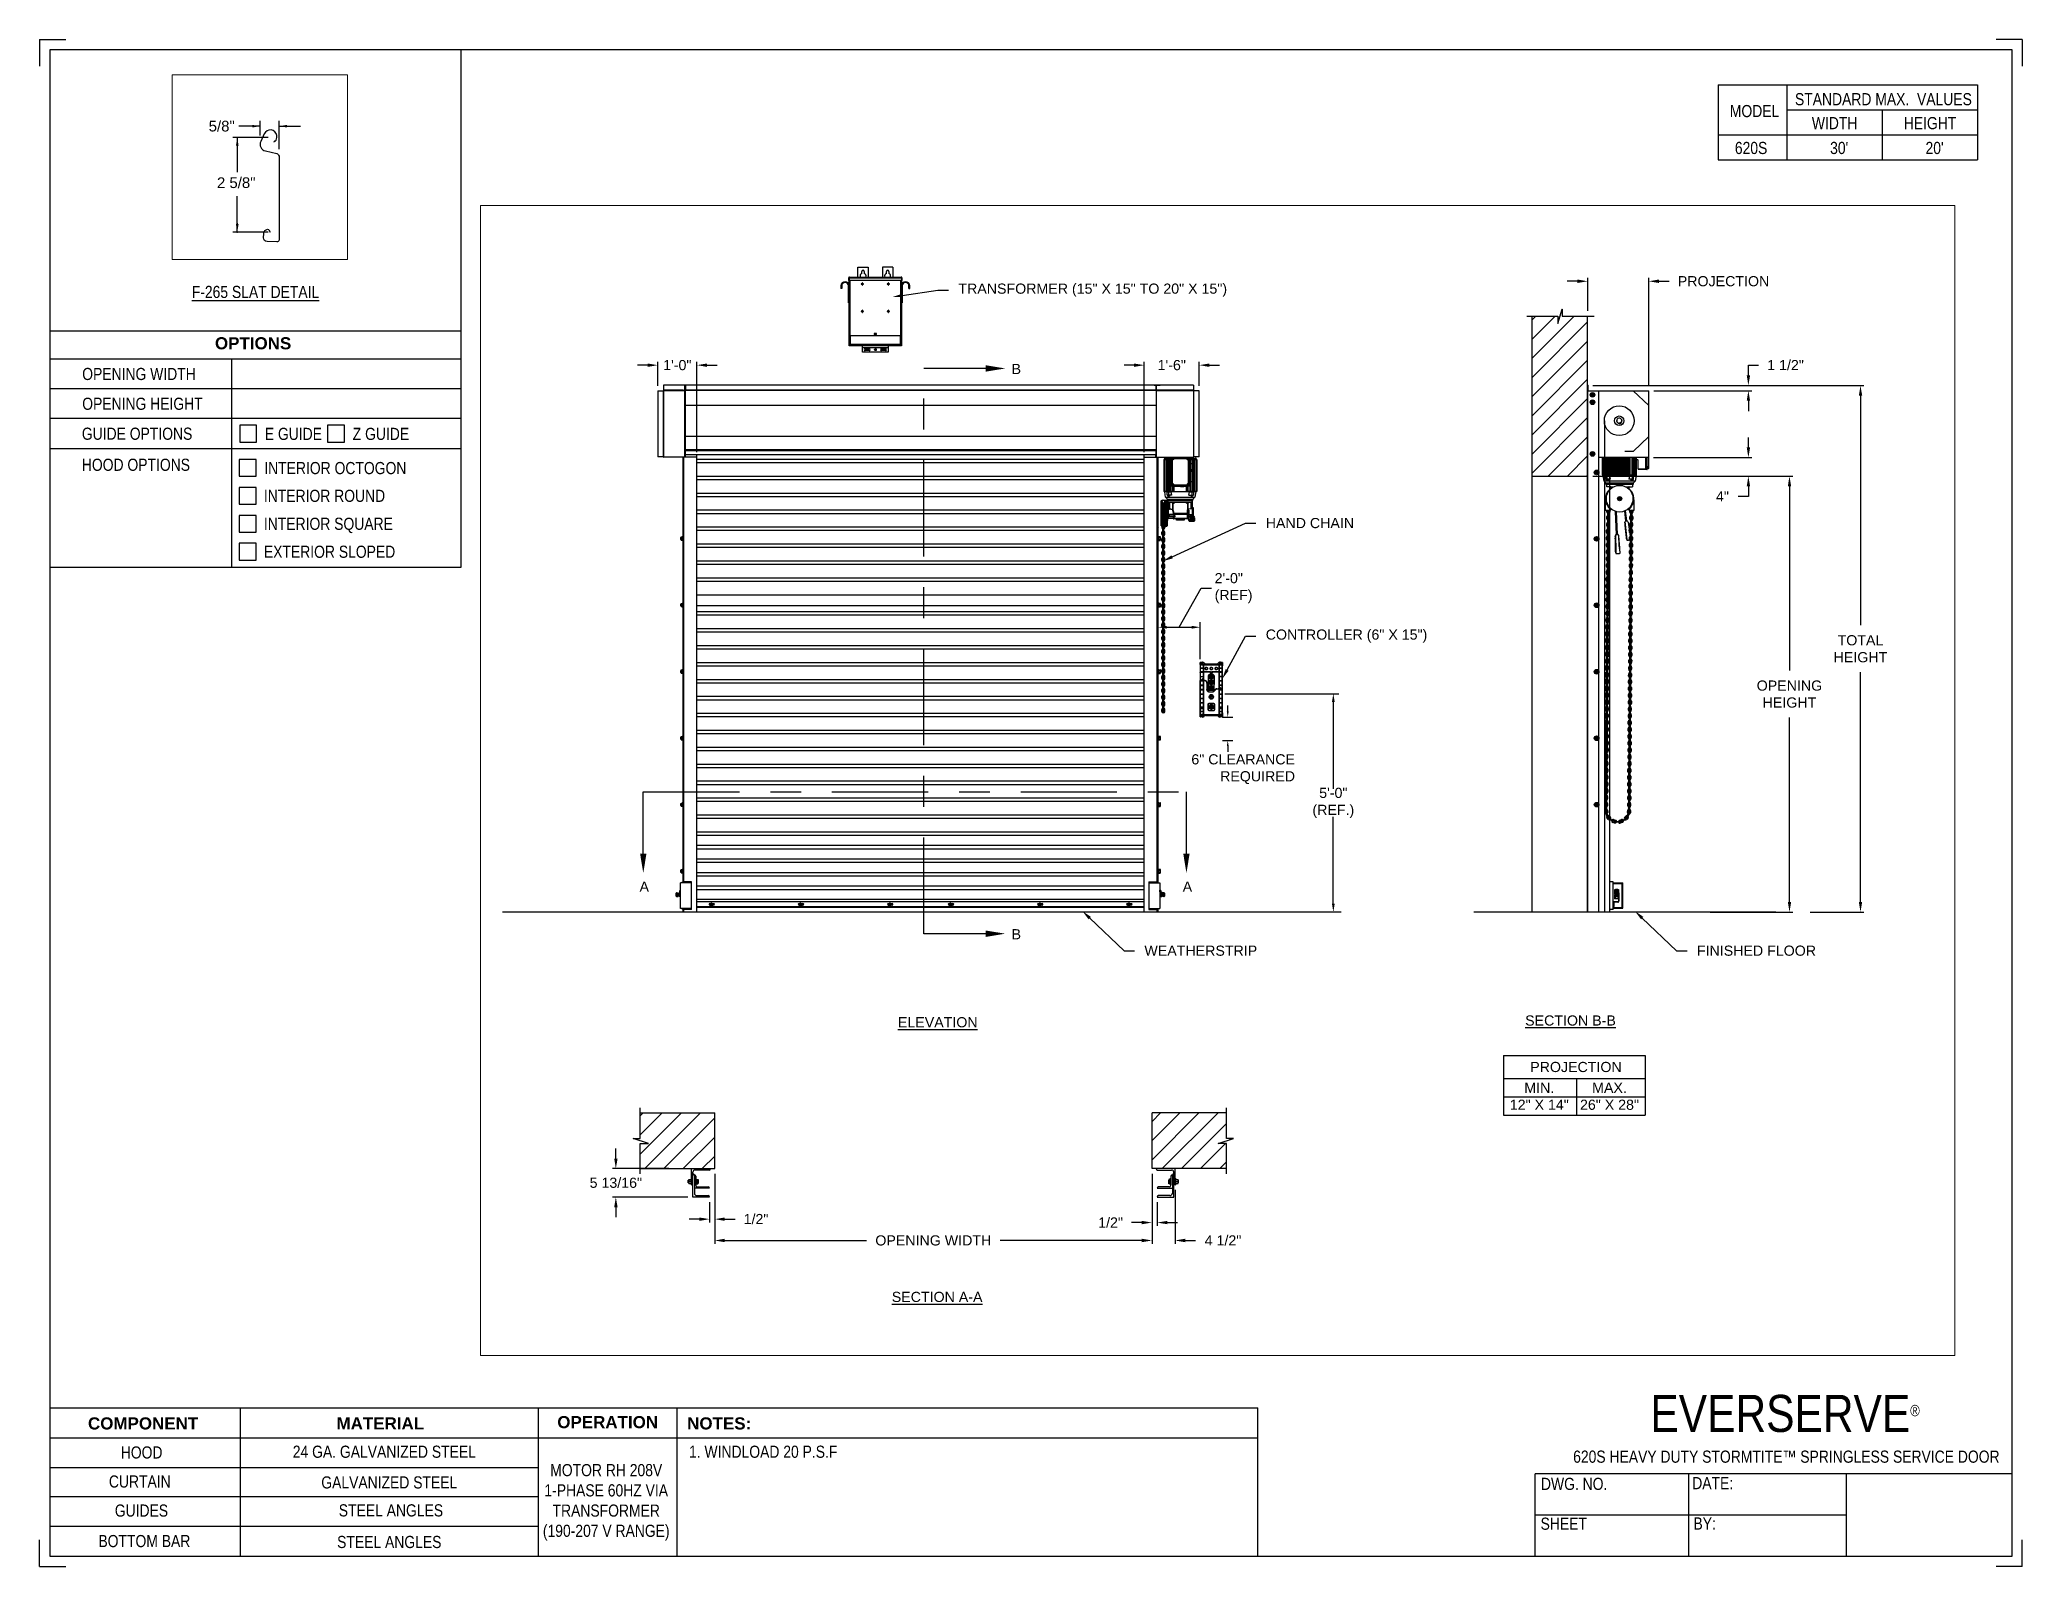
# Paper-space layout '620S RH 208V 1 PHASE' of a CAD drawing. Header units: inches. Extents: x 0.1 to 10.9, y 0.1 to 8.4.
# The model-space entities are those that its viewports show. They can reach past a viewport. Long polylines and large blocks are cut down to what shows.
import ezdxf
from ezdxf import colors
from ezdxf.entities.mleader import LeaderData, LeaderLine
from ezdxf.math import Vec2, Vec3

# ---------------------------------------------------------------- set-up
doc = ezdxf.new("R2010")
doc.units = ezdxf.units.IN
doc.header["$LTSCALE"] = 0.25
doc.header["$MEASUREMENT"] = 0
doc.linetypes.add('CENTER', pattern=[2, 1.25, -0.25, 0.25, -0.25])
for name, color, linetype in [('208V 1-PHASE 60HZ VIA TRANSFORMER (190-207V RANGE)', 7, 'Continuous'), ('ANNOTATIONS', 1, 'Continuous'), ('DETAILS', 4, 'Continuous'), ('MOTOR RH', 7, 'Continuous'), ('SECTION CUTS', 6, 'CENTER'), ('TITLE BLOCK', 7, 'Continuous')]:
    doc.layers.add(name, color=color, linetype=linetype)
doc.styles.add('ARIAL', font='arial.ttf', dxfattribs={"height": 0.09375})
doc.styles.add('CADdetails-DIMENSIONS', font='ARIALN.TTF', dxfattribs={"height": 2.38})
doc.styles.add('ROMANS', font='Romans', dxfattribs={"height": 0.09375})
doc.styles.get("Standard").update_dxf_attribs({"font": 'romans.shx'})
doc.dimstyles.get("Standard").update_dxf_attribs({"dimscale": 60, "dimtxt": 0.0833, "dimasz": 0.0833, "dimexe": 0.0833, "dimexo": 0.04, "dimgap": 0.09, "dimtad": 0, "dimtih": 1, "dimtoh": 1, "dimdec": 4, "dimzin": 1, "dimdsep": 46, "dimlunit": 4, "dimtxsty": 'Standard', "dimcen": 0.09, "dimclrt": 150, "dimadec": 4, "dimazin": 2, "dimtfac": 1, "dimtdec": 0, "dimtofl": 0, "dimtmove": 0, "dimatfit": 3, "dimfxl": 1, "dimtolj": 1, "dimtzin": 0, "dimlwd": -1, "dimlwe": -1, "dimarcsym": 1})
doc.dimstyles.new('STANDARD$0', dxfattribs={"dimtxt": 0.09375, "dimasz": 0.09375, "dimexe": 0.03125, "dimexo": 0.046875, "dimgap": 0.09, "dimtad": 0, "dimtih": 1, "dimtoh": 1, "dimdec": 4, "dimzin": 0, "dimdsep": 46, "dimtxsty": 'ARIAL', "dimcen": 0.09, "dimadec": 0, "dimazin": 0, "dimtfac": 1, "dimtdec": 4, "dimtofl": 0, "dimtmove": 0, "dimatfit": 1, "dimfxl": 1, "dimtolj": 1, "dimtzin": 0, "dimarcsym": 0})
pattern_1 = [(45, (-1.9832, -13.09525), (-0.08838835, 0.08838835), [])]

psp = doc.layouts.new('620S RH 208V 1 PHASE')

# ---------------------------------------------------------------- texts
at = {"layer": 'TITLE BLOCK', "attachment_point": 2, "style": 'CADdetails-DIMENSIONS'}
for s, width, insert, char_height in [('MODEL', 0.28815, (9.45, 8.068), 0.0664), ('STANDARD MAX.  VALUES', 1.75949, (10.155, 8.133), 0.06641), ('WIDTH', 0.42908, (9.888, 8.002), 0.0664), ('HEIGHT', 0.42908, (10.41, 8.002), 0.0664), ('\\pxqc;620S', 0.29952, (9.431, 7.866), 0.0664)]:
    psp.add_mtext_dynamic_manual_height_columns(s, width=width, gutter_width=1.363, heights=[0], dxfattribs=dict(at, insert=insert, char_height=char_height))
at = {"layer": 'TITLE BLOCK', "style": 'CADdetails-DIMENSIONS'}
for s, insert, char_height, width, attachment_point in [("30'", (9.913, 7.866), 0.0664, 1.75949, 2), ("20'", (10.435, 7.866), 0.0664, 1.75949, 2), ('{\\LF-265 SLAT DETAIL}', (1.248, 7.078), 0.06641, 1.75949, 2), ('{\\fArial|b1|i0|c0|p34;OPTIONS}', (1.235, 6.797), 0.06641, 1.75949, 2), ('OPENING WIDTH', (0.3, 6.629), 0.06641, 1.30693, 1), ('OPENING HEIGHT', (0.3, 6.466), 0.06641, 1.30693, 1), ('GUIDE OPTIONS', (0.298, 6.302), 0.06641, 1.30693, 1), ('E GUIDE', (1.299, 6.301), 0.0664, 1.23928, 1), ('Z GUIDE', (1.78, 6.301), 0.0664, 1.23928, 1), ('HOOD OPTIONS', (0.298, 6.132), 0.06641, 1.30693, 1), ('INTERIOR OCTOGON', (1.296, 6.114), 0.06641, 1.23928, 1), ('INTERIOR ROUND', (1.294, 5.962), 0.06641, 1.53035, 1), ('INTERIOR SQUARE', (1.294, 5.809), 0.06641, 1.53035, 1), ('EXTERIOR SLOPED', (1.294, 5.656), 0.06641, 1.53035, 1), ('\\A1;\\pxqc;EVERSERVE{\\H0.30337x;\\S® ^ ;}', (10.642, 1.008), 0.20312, 2.03069, 3), ('{\\fArial|b1|i0|c0|p34;COMPONENT}', (0.633, 0.885), 0.06641, 1.75949, 2), ('{\\fArial|b1|i0|c0|p34;MATERIAL}', (1.931, 0.885), 0.06641, 1.75949, 2), ('{\\fArial|b1|i0|c0|p34;OPERATION}', (3.175, 0.892), 0.06641, 1.75949, 2), ('{\\fArial|b1|i0|c0|p34;NOTES:}', (3.785, 0.885), 0.06641, 1.75949, 2), ('HOOD', (0.625, 0.726), 0.0664, 1.75949, 2), ('24 GA. GALVANIZED STEEL', (1.953, 0.73), 0.06641, 1.75949, 2), ('\\pxql;1. WINDLOAD 20 P.S.F ', (5.176, 0.73), 0.06641, 3.11182, 2), ('620S HEAVY DUTY STORMTITE™ SPRINGLESS SERVICE DOOR', (9.624, 0.703), 0.06641, 2.79915, 2), ('CURTAIN', (0.615, 0.567), 0.0664, 1.75949, 2), ('GALVANIZED STEEL', (1.98, 0.562), 0.06641, 1.75949, 2), ('\\PMOTOR RH 208V 1-PHASE 60HZ VIA TRANSFORMER (190-207 V RANGE)', (3.167, 0.74), 0.06641, 0.76227, 2), ('DWG. NO.', (8.463, 0.554), 0.0664, 1.75949, 2), ('DATE:', (9.221, 0.558), 0.0664, 1.75949, 2), ('GUIDES', (0.624, 0.408), 0.0664, 1.75949, 2), ('STEEL ANGLES', (1.989, 0.409), 0.06641, 1.75949, 2), ('SHEET', (8.406, 0.336), 0.0664, 1.75949, 2), ('BY:', (9.177, 0.337), 0.0664, 1.75949, 2), ('BOTTOM BAR', (0.64, 0.241), 0.0664, 1.75949, 2), ('STEEL ANGLES', (1.98, 0.236), 0.06641, 1.75949, 2)]:
    psp.add_mtext(s, dxfattribs=dict(at, insert=insert, char_height=char_height, width=width, attachment_point=attachment_point))

msp = doc.modelspace()

# ---------------------------------------------------------------- texts
at = {"layer": 'ANNOTATIONS', "style": 'ARIAL'}
msp.add_text('2 5/8"', height=0.09375, dxfattribs=at).set_placement((174.00506, 236.69369))
at = {"layer": 'ANNOTATIONS', "char_height": 0.09375, "style": 'ARIAL'}
for s, insert, attachment_point in [('2\'-0"\\P(REF)', (181.80248, 243.09185), 4), ('6" CLEARANCE\\PREQUIRED', (182.54406, 241.42127), 6), ('5\'-0"\\P(REF.)', (182.89726, 241.11038), 5), ('\\A1;5/8"', (174.04705, 237.2352), 5)]:
    msp.add_mtext(s, dxfattribs=dict(at, insert=insert, attachment_point=attachment_point))
at = {"layer": 'ANNOTATIONS', "char_height": 0.09375, "attachment_point": 2, "style": 'ARIAL'}
for s, insert, width in [('{\\LELEVATION}', (179.24914, 239.13353), 3.0834986), ('{\\LSECTION B-B}', (185.08463, 239.1495), 1.3823677), ('{\\LSECTION A-A}', (179.24323, 236.59935), 1.3823677)]:
    msp.add_mtext(s, dxfattribs=dict(at, insert=insert, width=width))
for s, width, insert in [('PROJECTION ', 1.7594917, (185.13499, 238.72067)), ('MIN.\\P12" X 14" ', 0.6711642, (184.79687, 238.52868)), ('MAX.\\P26" X 28"', 0.6567117, (185.4443, 238.52868))]:
    msp.add_mtext_dynamic_manual_height_columns(s, width=width, gutter_width=1.36268, heights=[0], dxfattribs=dict(at, insert=insert))
at = {"layer": 'SECTION CUTS', "style": 'ARIAL'}
for s, p in [('B', (179.92979, 245.06692)), ('A', (176.49849, 240.29047)), ('A', (181.50802, 240.29047)), ('B', (179.92979, 239.85164))]:
    msp.add_text(s, height=0.09375, dxfattribs=at).set_placement(p)

# ---------------------------------------------------------------- blocks, each defined once
blk = doc.blocks.new('*D14')
at = {"layer": 'ANNOTATIONS', "color": 0, "lineweight": -2, "transparency": 16777216}
for p, q in [((176.28, 237.829), (176.28, 237.923)), ((176.77, 237.736), (176.249, 237.736)), ((176.945, 237.474), (176.249, 237.474)), ((176.28, 237.38), (176.28, 237.287))]:
    blk.add_line(p, q, dxfattribs=at)
at = {"layer": 'ANNOTATIONS', "color": 0, "transparency": 16777216}
for points in [[(176.265, 237.829), (176.296, 237.829), (176.28, 237.736)], [(176.265, 237.38), (176.296, 237.38), (176.28, 237.474)]]:
    blk.add_solid(points, dxfattribs=at)
at = {"layer": 'defpoints', "color": 0, "transparency": 16777216}
for p in [(176.817, 237.736), (176.28, 237.474), (176.992, 237.474)]:
    blk.add_point(p, dxfattribs=at)
at = {"layer": 'ANNOTATIONS', "color": 0, "transparency": 16777216, "insert": (176.28, 237.605), "char_height": 0.09375, "attachment_point": 5, "style": 'ARIAL'}
blk.add_mtext('\\A1;5 13/16"', dxfattribs=at)
blk = doc.blocks.new('*D15')
at = {"layer": 'ANNOTATIONS', "color": 0, "lineweight": -2, "transparency": 16777216}
for p, q in [((181.225, 237.689), (181.225, 237.207)), ((181.272, 237.427), (181.272, 237.207)), ((181.131, 237.238), (181.037, 237.238)), ((181.366, 237.238), (181.459, 237.238))]:
    blk.add_line(p, q, dxfattribs=at)
at = {"layer": 'ANNOTATIONS', "color": 0, "transparency": 16777216}
for points in [[(181.131, 237.254), (181.131, 237.223), (181.225, 237.238)], [(181.366, 237.254), (181.366, 237.223), (181.272, 237.238)]]:
    blk.add_solid(points, dxfattribs=at)
at = {"layer": 'defpoints', "color": 0, "transparency": 16777216}
for p in [(181.225, 237.736), (181.272, 237.474), (181.272, 237.238)]:
    blk.add_point(p, dxfattribs=at)
at = {"layer": 'ANNOTATIONS', "color": 0, "transparency": 16777216, "insert": (180.843, 237.238), "char_height": 0.0938, "attachment_point": 5, "style": 'ARIAL'}
blk.add_mtext('\\A1;1/2"', dxfattribs=at)
blk = doc.blocks.new('*D16')
at = {"layer": 'ANNOTATIONS', "color": 0, "lineweight": -2, "transparency": 16777216}
for p, q in [((177.192, 237.689), (177.192, 237.238)), ((177.051, 237.27), (176.957, 237.27)), ((177.145, 237.427), (177.145, 237.238)), ((177.285, 237.27), (177.379, 237.27))]:
    blk.add_line(p, q, dxfattribs=at)
at = {"layer": 'ANNOTATIONS', "color": 0, "transparency": 16777216}
for points in [[(177.051, 237.285), (177.051, 237.254), (177.145, 237.27)], [(177.285, 237.285), (177.285, 237.254), (177.192, 237.27)]]:
    blk.add_solid(points, dxfattribs=at)
at = {"layer": 'defpoints', "color": 0, "transparency": 16777216}
for p in [(177.192, 237.736), (177.145, 237.474), (177.145, 237.27)]:
    blk.add_point(p, dxfattribs=at)
at = {"layer": 'ANNOTATIONS', "color": 0, "transparency": 16777216, "insert": (177.573, 237.27), "char_height": 0.0938, "attachment_point": 5, "style": 'ARIAL'}
blk.add_mtext('\\A1;1/2"', dxfattribs=at)
blk = doc.blocks.new('*D17')
at = {"layer": 'ANNOTATIONS', "color": 0, "lineweight": -2, "transparency": 16777216}
for p, q in [((181.06, 245.149), (180.967, 245.149)), ((181.154, 244.347), (181.154, 245.18)), ((181.66, 244.959), (181.66, 245.18)), ((181.754, 245.149), (181.847, 245.149))]:
    blk.add_line(p, q, dxfattribs=at)
at = {"layer": 'ANNOTATIONS', "color": 0, "transparency": 16777216}
for points in [[(181.06, 245.164), (181.06, 245.133), (181.154, 245.149)], [(181.754, 245.164), (181.754, 245.133), (181.66, 245.149)]]:
    blk.add_solid(points, dxfattribs=at)
at = {"layer": 'defpoints', "color": 0, "transparency": 16777216}
for p in [(181.66, 245.149), (181.66, 244.912), (181.154, 244.3)]:
    blk.add_point(p, dxfattribs=at)
at = {"layer": 'ANNOTATIONS', "color": 0, "transparency": 16777216, "insert": (181.407, 245.149), "char_height": 0.0938, "attachment_point": 5, "style": 'ARIAL'}
blk.add_mtext('\\A1;1\'-6"', dxfattribs=at)
blk = doc.blocks.new('*D18')
at = {"layer": 'ANNOTATIONS', "color": 0, "lineweight": -2, "transparency": 16777216}
for p, q in [((176.574, 245.149), (176.48, 245.149)), ((176.667, 244.959), (176.667, 245.18)), ((177.028, 244.347), (177.028, 245.18)), ((177.121, 245.149), (177.215, 245.149))]:
    blk.add_line(p, q, dxfattribs=at)
at = {"layer": 'ANNOTATIONS', "color": 0, "transparency": 16777216}
for points in [[(176.574, 245.164), (176.574, 245.133), (176.667, 245.149)], [(177.121, 245.164), (177.121, 245.133), (177.028, 245.149)]]:
    blk.add_solid(points, dxfattribs=at)
at = {"layer": 'defpoints', "color": 0, "transparency": 16777216}
for p in [(177.028, 245.149), (176.667, 244.913), (177.028, 244.3)]:
    blk.add_point(p, dxfattribs=at)
at = {"layer": 'ANNOTATIONS', "color": 0, "transparency": 16777216, "insert": (176.847, 245.149), "char_height": 0.0938, "attachment_point": 5, "style": 'ARIAL'}
blk.add_mtext('\\A1;1\'-0"', dxfattribs=at)
blk = doc.blocks.new('*D19')
at = {"layer": 'ANNOTATIONS', "color": 0, "lineweight": -2, "transparency": 16777216}
for p, q in [((181.225, 237.689), (181.225, 237.042)), ((181.437, 237.539), (181.437, 237.042)), ((181.131, 237.073), (181.037, 237.073)), ((181.531, 237.073), (181.625, 237.073))]:
    blk.add_line(p, q, dxfattribs=at)
at = {"layer": 'ANNOTATIONS', "color": 0, "transparency": 16777216}
for points in [[(181.131, 237.089), (181.131, 237.057), (181.225, 237.073)], [(181.531, 237.089), (181.531, 237.057), (181.437, 237.073)]]:
    blk.add_solid(points, dxfattribs=at)
at = {"layer": 'defpoints', "color": 0, "transparency": 16777216}
for p in [(181.225, 237.736), (181.437, 237.586), (181.437, 237.073)]:
    blk.add_point(p, dxfattribs=at)
at = {"layer": 'ANNOTATIONS', "color": 0, "transparency": 16777216, "insert": (181.88, 237.073), "char_height": 0.0938, "attachment_point": 5, "style": 'ARIAL'}
blk.add_mtext('\\A1;4 1/2"', dxfattribs=at)
blk = doc.blocks.new('*D22')
at = {"layer": 'ANNOTATIONS', "color": 0, "lineweight": -2, "transparency": 16777216}
for p, q in [((177.192, 237.689), (177.192, 237.042)), ((181.225, 237.689), (181.225, 237.042)), ((177.285, 237.073), (178.592, 237.073)), ((181.131, 237.073), (179.825, 237.073))]:
    blk.add_line(p, q, dxfattribs=at)
at = {"layer": 'ANNOTATIONS', "color": 0, "transparency": 16777216}
for points in [[(177.285, 237.089), (177.285, 237.057), (177.192, 237.073)], [(181.131, 237.089), (181.131, 237.057), (181.225, 237.073)]]:
    blk.add_solid(points, dxfattribs=at)
at = {"layer": 'defpoints', "color": 0, "transparency": 16777216}
for p in [(177.192, 237.736), (181.225, 237.736), (181.225, 237.073)]:
    blk.add_point(p, dxfattribs=at)
at = {"layer": 'ANNOTATIONS', "color": 0, "transparency": 16777216, "insert": (179.208, 237.073), "char_height": 0.09375, "attachment_point": 5, "style": 'ARIAL'}
blk.add_mtext('\\A1;OPENING WIDTH', dxfattribs=at)
blk = doc.blocks.new('*D23')
at = {"layer": 'ANNOTATIONS', "color": 0, "lineweight": -2, "transparency": 16777216}
for p, q in [((185.243, 245.649), (185.243, 245.954)), ((185.807, 244.96), (185.807, 245.954)), ((185.149, 245.923), (185.055, 245.923)), ((185.9, 245.923), (185.994, 245.923))]:
    blk.add_line(p, q, dxfattribs=at)
at = {"layer": 'ANNOTATIONS', "color": 0, "transparency": 16777216}
for points in [[(185.149, 245.939), (185.149, 245.907), (185.243, 245.923)], [(185.9, 245.939), (185.9, 245.907), (185.807, 245.923)]]:
    blk.add_solid(points, dxfattribs=at)
at = {"layer": 'defpoints', "color": 0, "transparency": 16777216}
for p in [(185.807, 245.923), (185.243, 245.602), (185.807, 244.913)]:
    blk.add_point(p, dxfattribs=at)
at = {"layer": 'ANNOTATIONS', "color": 0, "transparency": 16777216, "insert": (186.496, 245.923), "char_height": 0.09375, "attachment_point": 5, "style": 'ARIAL'}
blk.add_mtext('\\A1;PROJECTION ', dxfattribs=at)
blk = doc.blocks.new('*D24')
at = {"layer": 'ANNOTATIONS', "color": 0, "lineweight": -2, "transparency": 16777216}
for p, q in [((185.29, 244.125), (187.136, 244.125)), ((187.104, 244.031), (187.104, 242.332)), ((187.104, 240.197), (187.104, 241.897)), ((186.374, 240.103), (187.136, 240.103))]:
    blk.add_line(p, q, dxfattribs=at)
at = {"layer": 'ANNOTATIONS', "color": 0, "transparency": 16777216}
for points in [[(187.089, 244.031), (187.12, 244.031), (187.104, 244.125)], [(187.089, 240.197), (187.12, 240.197), (187.104, 240.103)]]:
    blk.add_solid(points, dxfattribs=at)
at = {"layer": 'defpoints', "color": 0, "transparency": 16777216}
for p in [(185.243, 244.125), (186.327, 240.103), (187.104, 240.103)]:
    blk.add_point(p, dxfattribs=at)
at = {"layer": 'ANNOTATIONS', "color": 0, "transparency": 16777216, "insert": (187.104, 242.114), "char_height": 0.09375, "attachment_point": 5, "style": 'ARIAL'}
blk.add_mtext('\\A1;OPENING\\PHEIGHT', dxfattribs=at)
blk = doc.blocks.new('*D25')
at = {"layer": 'ANNOTATIONS', "color": 0, "lineweight": -2, "transparency": 16777216}
for p, q in [((185.29, 244.961), (187.791, 244.961)), ((187.759, 244.867), (187.759, 242.75)), ((187.759, 240.197), (187.759, 242.315)), ((187.294, 240.103), (187.791, 240.103))]:
    blk.add_line(p, q, dxfattribs=at)
at = {"layer": 'ANNOTATIONS', "color": 0, "transparency": 16777216}
for points in [[(187.744, 244.867), (187.775, 244.867), (187.759, 244.961)], [(187.744, 240.197), (187.775, 240.197), (187.759, 240.103)]]:
    blk.add_solid(points, dxfattribs=at)
at = {"layer": 'defpoints', "color": 0, "transparency": 16777216}
for p in [(185.243, 244.961), (187.247, 240.103), (187.759, 240.103)]:
    blk.add_point(p, dxfattribs=at)
at = {"layer": 'ANNOTATIONS', "color": 0, "transparency": 16777216, "insert": (187.759, 242.532), "char_height": 0.0938, "attachment_point": 5, "style": 'ARIAL'}
blk.add_mtext('\\A1;TOTAL\\PHEIGHT', dxfattribs=at)
blk = doc.blocks.new('*D26')
at = {"layer": 'ANNOTATIONS', "color": 0, "lineweight": -2, "transparency": 16777216}
for p, q in [((186.725, 244.39), (186.725, 244.483)), ((185.851, 244.296), (186.757, 244.296)), ((185.851, 244.125), (186.757, 244.125)), ((186.725, 243.938), (186.632, 243.938)), ((186.725, 244.031), (186.725, 243.938))]:
    blk.add_line(p, q, dxfattribs=at)
at = {"layer": 'ANNOTATIONS', "color": 0, "transparency": 16777216}
for points in [[(186.71, 244.39), (186.741, 244.39), (186.725, 244.296)], [(186.71, 244.031), (186.741, 244.031), (186.725, 244.125)]]:
    blk.add_solid(points, dxfattribs=at)
at = {"layer": 'defpoints', "color": 0, "transparency": 16777216}
for p in [(185.805, 244.296), (185.805, 244.125), (186.725, 244.125)]:
    blk.add_point(p, dxfattribs=at)
at = {"layer": 'ANNOTATIONS', "color": 0, "transparency": 16777216, "insert": (186.486, 243.938), "char_height": 0.0938, "attachment_point": 5, "style": 'ARIAL'}
blk.add_mtext('\\A1;4"', dxfattribs=at)
blk = doc.blocks.new('*D27')
at = {"layer": 'ANNOTATIONS', "color": 0, "lineweight": -2, "transparency": 16777216}
for p, q in [((186.725, 245.055), (186.725, 245.149)), ((186.725, 245.149), (186.819, 245.149)), ((185.854, 244.961), (186.757, 244.961)), ((185.854, 244.913), (186.757, 244.913)), ((186.725, 244.82), (186.725, 244.726))]:
    blk.add_line(p, q, dxfattribs=at)
at = {"layer": 'ANNOTATIONS', "color": 0, "transparency": 16777216}
for points in [[(186.71, 245.055), (186.741, 245.055), (186.725, 244.961)], [(186.71, 244.82), (186.741, 244.82), (186.725, 244.913)]]:
    blk.add_solid(points, dxfattribs=at)
at = {"layer": 'defpoints', "color": 0, "transparency": 16777216}
for p in [(185.807, 244.961), (185.807, 244.913), (186.725, 244.961)]:
    blk.add_point(p, dxfattribs=at)
at = {"layer": 'ANNOTATIONS', "color": 0, "transparency": 16777216, "insert": (187.068, 245.149), "char_height": 0.0938, "attachment_point": 5, "style": 'ARIAL'}
blk.add_mtext('\\A1;1 1/2"', dxfattribs=at)

# ---------------------------------------------------------------- dimensions: what is measured, and where the dimension line sits
at = {"layer": 'ANNOTATIONS'}
dim = msp.add_linear_dim(base=(185.80671, 245.92298), p1=(185.24283, 245.60178), p2=(185.80671, 244.91339), text='PROJECTION ', dimstyle='STANDARD$0', dxfattribs=at)
dim.commit()
dim.dimension.update_dxf_attribs({"geometry": '*D23', "text_midpoint": (186.49582, 245.92298)})
for base, p1, p2, text, picture, middle in [((186.72538, 244.96103), (185.80671, 244.91339), (185.80671, 244.96103), '1 1/2"', '*D27', (187.06782, 245.14853)), ((187.75941, 240.10342), (185.24283, 244.96103), (187.24736, 240.10342), 'TOTAL\\PHEIGHT', '*D25', (187.75941, 242.53223)), ((186.72538, 244.12505), (185.80458, 244.29598), (185.80458, 244.12505), '4"', '*D26', (186.48587, 243.93755)), ((187.10442, 240.10342), (185.24283, 244.12505), (186.32702, 240.10342), 'OPENING\\PHEIGHT', '*D24', (187.10442, 242.11424))]:
    dim = msp.add_linear_dim(base=base, p1=p1, p2=p2, angle=90, text=text, dimstyle='STANDARD$0', dxfattribs=at)
    dim.commit()
    dim.dimension.update_dxf_attribs({"geometry": picture, "text_midpoint": middle})
for base, p1, p2, text, picture, middle in [((177.02755, 245.14882), (176.66735, 244.91253), (177.02755, 244.3), '1\'-0"', '*D18', (176.84745, 245.14882)), ((181.65999, 245.14882), (181.15405, 244.3), (181.65999, 244.91215), '1\'-6"', '*D17', (181.40702, 245.14882)), ((181.27179, 237.23838), (181.22492, 237.73574), (181.27179, 237.47405), '1/2"', '*D15', (180.84334, 237.23838)), ((181.43742, 237.07293), (181.22492, 237.73574), (181.43742, 237.58574), '4 1/2"', '*D19', (181.87991, 237.07293))]:
    dim = msp.add_linear_dim(base=base, p1=p1, p2=p2, text=text, dimstyle='STANDARD$0', dxfattribs=at)
    dim.commit()
    dim.dimension.update_dxf_attribs({"geometry": picture, "text_midpoint": middle, "dimtype": 160})
for base, p1, p2, angle, text, picture, middle in [((176.28024, 237.47405), (176.81658, 237.73573), (176.99158, 237.47405), 90, '5 13/16"', '*D14', (176.28024, 237.60489)), ((177.14471, 237.26963), (177.19158, 237.73574), (177.14471, 237.47405), 180, '1/2"', '*D16', (177.57316, 237.26963))]:
    dim = msp.add_linear_dim(base=base, p1=p1, p2=p2, angle=angle, text=text, dimstyle='STANDARD$0', dxfattribs=at)
    dim.commit()
    dim.dimension.update_dxf_attribs({"geometry": picture, "text_midpoint": middle, "dimtype": 160})
dim = msp.add_aligned_dim(p1=(177.19158, 237.73574), p2=(181.22492, 237.73574), distance=-0.6628, text='OPENING WIDTH', dimstyle='STANDARD$0', dxfattribs=at)
dim.commit()
dim.dimension.update_dxf_attribs({"geometry": '*D22', "text_midpoint": (179.20825, 237.07293)})

# ---------------------------------------------------------------- hatches: boundary and pattern name
at = {"layer": 'MOTOR RH'}
h = msp.add_hatch(dxfattribs=at)
h.set_pattern_fill('ANSI31', color=256, style=0)
h.set_pattern_definition(pattern_1)
h.paths.add_polyline_path([(184.72721, 244.12505), (185.24283, 244.12505), (185.24283, 245.60178), (185.00634, 245.60178), (185.00634, 245.66644), (184.96792, 245.53308), (184.96792, 245.60178), (184.72721, 245.60178)])
h = msp.add_hatch(dxfattribs=at)
h.set_pattern_fill('ANSI31', color=256, style=0)
h.set_pattern_definition(pattern_1)
h.paths.add_polyline_path([(177.19158, 238.25136), (176.50408, 238.25136), (176.50408, 238.01416), (176.43998, 238.01416), (176.58205, 237.96726), (176.50408, 237.96726), (176.50408, 237.73574), (177.19158, 237.73574), (177.19158, 237.89824)])
h = msp.add_hatch(dxfattribs=at)
h.set_pattern_fill('ANSI31', color=256, style=0)
h.set_pattern_definition(pattern_1)
h.paths.add_polyline_path([(181.97652, 238.01416), (181.91242, 238.01416), (181.91242, 238.25136), (181.22492, 238.25136), (181.22492, 237.73574), (181.24309, 237.73574), (181.91242, 237.73574), (181.91242, 237.96726), (181.83445, 237.96726)])

# ---------------------------------------------------------------- linework, layer by layer
at = {"layer": '208V 1-PHASE 60HZ VIA TRANSFORMER (190-207V RANGE)'}
for p, q in [((178.42915, 245.95616), (178.43214, 245.95616)), ((178.42915, 245.92907), (178.42915, 245.95616)), ((178.43214, 245.95616), (178.43214, 245.92907)), ((178.43258, 245.95616), (178.91407, 245.95616)), ((178.43258, 245.95616), (178.43258, 245.92907)), ((178.43309, 245.95794), (178.43309, 245.95839)), ((178.43526, 245.96227), (178.91139, 245.96227)), ((178.51317, 246.05303), (178.60692, 246.05303)), ((178.51317, 245.96227), (178.51317, 246.05303)), ((178.54833, 245.99571), (178.54833, 246.01397)), ((178.57176, 246.01397), (178.57176, 245.99571)), ((178.60692, 246.05303), (178.60692, 245.96227)), ((178.83348, 246.05303), (178.73973, 246.05303)), ((178.73973, 246.05303), (178.73973, 245.96227)), ((178.77489, 245.99571), (178.77489, 246.01397)), ((178.79833, 246.01397), (178.79833, 245.99571)), ((178.83348, 246.05303), (178.83348, 245.96227)), ((178.91356, 245.95839), (178.91356, 245.95794)), ((178.91407, 245.95616), (178.91407, 245.92907)), ((178.9175, 245.95616), (178.91451, 245.95616)), ((178.91451, 245.95616), (178.91451, 245.92907)), ((178.9175, 245.95616), (178.9175, 245.92907)), ((178.36307, 245.8796), (178.35559, 245.8796)), ((178.35559, 245.8796), (178.35559, 245.85585)), ((178.36307, 245.85585), (178.35559, 245.85585)), ((178.36307, 245.8796), (178.36307, 245.85585)), ((178.42562, 245.72303), (178.42562, 245.8796)), ((178.42562, 245.8796), (178.43309, 245.8796)), ((178.43214, 245.92907), (178.42915, 245.92907)), ((178.91407, 245.92907), (178.43258, 245.92907)), ((178.43309, 245.32647), (178.43309, 245.92907)), ((178.4392, 245.92907), (178.4392, 245.42022)), ((178.55269, 245.89828), (178.54396, 245.89828)), ((178.54396, 245.89828), (178.54396, 245.89529)), ((178.54396, 245.89529), (178.55269, 245.89529)), ((178.55269, 245.90701), (178.55269, 245.89828)), ((178.55568, 245.90701), (178.55269, 245.90701)), ((178.55269, 245.89529), (178.55269, 245.88656)), ((178.55269, 245.88656), (178.55568, 245.88656)), ((178.55568, 245.89828), (178.55568, 245.90701)), ((178.56441, 245.89828), (178.55568, 245.89828)), ((178.55568, 245.88656), (178.55568, 245.89529)), ((178.55568, 245.89529), (178.56441, 245.89529)), ((178.56441, 245.89529), (178.56441, 245.89828)), ((178.79097, 245.89828), (178.78224, 245.89828)), ((178.78224, 245.89828), (178.78224, 245.89529)), ((178.78224, 245.89529), (178.79097, 245.89529)), ((178.79396, 245.90701), (178.79097, 245.90701)), ((178.79097, 245.90701), (178.79097, 245.89828)), ((178.79097, 245.89529), (178.79097, 245.88656)), ((178.79097, 245.88656), (178.79396, 245.88656)), ((178.79396, 245.89828), (178.79396, 245.90701)), ((178.80269, 245.89828), (178.79396, 245.89828)), ((178.79396, 245.89529), (178.80269, 245.89529)), ((178.79396, 245.88656), (178.79396, 245.89529)), ((178.80269, 245.89529), (178.80269, 245.89828)), ((178.90745, 245.42022), (178.90745, 245.92907)), ((178.91356, 245.92907), (178.91356, 245.32647)), ((178.92103, 245.8796), (178.91356, 245.8796)), ((178.91451, 245.92907), (178.9175, 245.92907)), ((178.92103, 245.8796), (178.92103, 245.72303)), ((178.98358, 245.8796), (178.99106, 245.8796)), ((178.98358, 245.85585), (178.98358, 245.8796)), ((178.98358, 245.85585), (178.99106, 245.85585)), ((178.99106, 245.85585), (178.99106, 245.8796)), ((178.43309, 245.72303), (178.42562, 245.72303)), ((178.55269, 245.64765), (178.54396, 245.64765)), ((178.54396, 245.64765), (178.54396, 245.64467)), ((178.54396, 245.64467), (178.55269, 245.64467)), ((178.55568, 245.65638), (178.55269, 245.65638)), ((178.55269, 245.65638), (178.55269, 245.64765)), ((178.55269, 245.64467), (178.55269, 245.63593)), ((178.55269, 245.63593), (178.55568, 245.63593)), ((178.55568, 245.64765), (178.55568, 245.65638)), ((178.56441, 245.64765), (178.55568, 245.64765)), ((178.55568, 245.63593), (178.55568, 245.64467)), ((178.55568, 245.64467), (178.56441, 245.64467)), ((178.56441, 245.64467), (178.56441, 245.64765)), ((178.79097, 245.64765), (178.78224, 245.64765)), ((178.78224, 245.64765), (178.78224, 245.64467)), ((178.78224, 245.64467), (178.79097, 245.64467)), ((178.79097, 245.65638), (178.79097, 245.64765)), ((178.79396, 245.65638), (178.79097, 245.65638)), ((178.79097, 245.64467), (178.79097, 245.63593)), ((178.79097, 245.63593), (178.79396, 245.63593)), ((178.79396, 245.64765), (178.79396, 245.65638)), ((178.80269, 245.64765), (178.79396, 245.64765)), ((178.79396, 245.63593), (178.79396, 245.64467)), ((178.79396, 245.64467), (178.80269, 245.64467)), ((178.80269, 245.64467), (178.80269, 245.64765)), ((178.91356, 245.72303), (178.92103, 245.72303)), ((178.67918, 245.44171), (178.66747, 245.44171)), ((178.66747, 245.42999), (178.67918, 245.42999)), ((178.91356, 245.42022), (178.43309, 245.42022)), ((178.43309, 245.3421), (178.43608, 245.3421)), ((178.91356, 245.32647), (178.43309, 245.32647)), ((178.43608, 245.42022), (178.43608, 245.32647)), ((178.43608, 245.41482), (178.43834, 245.41482)), ((178.43834, 245.42022), (178.43834, 245.34267)), ((178.43834, 245.34267), (178.90831, 245.34267)), ((178.43895, 245.33835), (178.43895, 245.3407)), ((178.4392, 245.32647), (178.4392, 245.33694)), ((178.43989, 245.33963), (178.43989, 245.33835)), ((178.44133, 245.33875), (178.44133, 245.34267)), ((178.44133, 245.33875), (178.90533, 245.33875)), ((178.44226, 245.42022), (178.44226, 245.34267)), ((178.44301, 245.33522), (178.44301, 245.33428)), ((178.44301, 245.33522), (178.90364, 245.33522)), ((178.44301, 245.33428), (178.90364, 245.33428)), ((178.46867, 245.33875), (178.46867, 245.33522)), ((178.5273, 245.33835), (178.46867, 245.33835)), ((178.50777, 245.33821), (178.50777, 245.33522)), ((178.50777, 245.33821), (178.62013, 245.33821)), ((178.5273, 245.33875), (178.5273, 245.33821)), ((178.55614, 245.26843), (178.55614, 245.32647)), ((178.79051, 245.30825), (178.55614, 245.30825)), ((178.79051, 245.30737), (178.55614, 245.30737)), ((178.79051, 245.26843), (178.55614, 245.26843)), ((178.56395, 245.33875), (178.56395, 245.33522)), ((178.57958, 245.30065), (178.61668, 245.30065)), ((178.61668, 245.28307), (178.57958, 245.28307)), ((178.6006, 245.33821), (178.6006, 245.33875)), ((178.74605, 245.33835), (178.6006, 245.33835)), ((178.62013, 245.33522), (178.62013, 245.33821)), ((178.72652, 245.33821), (178.72652, 245.33522)), ((178.72652, 245.33821), (178.83888, 245.33821)), ((178.72997, 245.30065), (178.76708, 245.30065)), ((178.76708, 245.28307), (178.72997, 245.28307)), ((178.74605, 245.33875), (178.74605, 245.33821)), ((178.7827, 245.33875), (178.7827, 245.33522)), ((178.79051, 245.32647), (178.79051, 245.26843)), ((178.81935, 245.33821), (178.81935, 245.33875)), ((178.87798, 245.33835), (178.81935, 245.33835)), ((178.83888, 245.33522), (178.83888, 245.33821)), ((178.87798, 245.33522), (178.87798, 245.33875)), ((178.88231, 245.33875), (178.88231, 245.33522)), ((178.88231, 245.33428), (178.88231, 245.32647)), ((178.90364, 245.33522), (178.90364, 245.33428)), ((178.90439, 245.34267), (178.90439, 245.42022)), ((178.90533, 245.34267), (178.90533, 245.33875)), ((178.90676, 245.33963), (178.90676, 245.33835)), ((178.90745, 245.33694), (178.90745, 245.32647)), ((178.9077, 245.33835), (178.9077, 245.3407)), ((178.90831, 245.34267), (178.90831, 245.42022)), ((178.90831, 245.41482), (178.91057, 245.41482)), ((178.91057, 245.32647), (178.91057, 245.42022)), ((178.91057, 245.3421), (178.91356, 245.3421))]:
    msp.add_line(p, q, dxfattribs=at)
for centre, radius in [((178.67333, 245.43585), 0.00586), ((178.67333, 245.29186), 0.00879)]:
    msp.add_circle(centre, radius, dxfattribs=at)
for centre, radius, start, end in [((178.56004, 245.971), 0.02734, 115.376934, 198.621435), ((178.56004, 246.01397), 0.01172, 0, 180), ((178.56004, 245.971), 0.02734, 341.378539, 64.623033), ((178.78661, 245.971), 0.02734, 115.376934, 198.621435), ((178.78661, 246.01397), 0.01172, 0, 180), ((178.78661, 245.971), 0.02734, 341.378539, 64.623033), ((178.39434, 245.8796), 0.03875, 0, 180), ((178.39434, 245.8796), 0.03128, 0, 180), ((178.95231, 245.8796), 0.03875, 0, 180), ((178.95231, 245.8796), 0.03127, 0, 180), ((178.66747, 245.43585), 0.00586, 90, 270), ((178.67918, 245.43585), 0.00586, 270, 90), ((178.44301, 245.33835), 0.00406, 180, 270), ((178.44301, 245.33835), 0.00313, 180, 270), ((178.57958, 245.29186), 0.00879, 90, 270), ((178.61668, 245.29186), 0.00879, 270, 90), ((178.72997, 245.29186), 0.00879, 90, 270), ((178.76708, 245.29186), 0.00879, 270, 90), ((178.90364, 245.33835), 0.00313, 270, 0), ((178.90364, 245.33835), 0.00406, 270, 0)]:
    msp.add_arc(centre, radius, start, end, dxfattribs=at)
for points, knots in [([(178.43526, 245.96227), (178.43446, 245.96227), (178.43366, 245.96211), (178.43218, 245.9615), (178.43151, 245.96105), (178.43037, 245.95992), (178.42992, 245.95924), (178.42931, 245.95776), (178.42915, 245.95696), (178.42915, 245.95616)], [0, 0, 0, 0, 0.25, 0.25, 0.5, 0.5, 0.75, 0.75, 1, 1, 1, 1]), ([(178.43325, 245.9585), (178.43318, 245.95846), (178.43277, 245.9582), (178.43229, 245.95737), (178.43219, 245.95656), (178.43214, 245.95616)], [0, 0, 0, 0, 0.08916382, 0.54458513, 1, 1, 1, 1]), ([(178.43258, 245.95616), (178.4328, 245.95696), (178.43303, 245.95776), (178.43347, 245.95924), (178.4337, 245.95992), (178.43414, 245.96105), (178.43437, 245.9615), (178.43482, 245.96211), (178.43504, 245.96227), (178.43526, 245.96227)], [0, 0, 0, 0, 0.25, 0.25, 0.5, 0.5, 0.75, 0.75, 1, 1, 1, 1]), ([(178.91139, 245.96227), (178.91161, 245.96227), (178.91183, 245.96211), (178.91228, 245.9615), (178.91251, 245.96105), (178.91295, 245.95992), (178.91318, 245.95924), (178.91362, 245.95776), (178.91385, 245.95696), (178.91407, 245.95616)], [0, 0, 0, 0, 0.25, 0.25, 0.5, 0.5, 0.75, 0.75, 1, 1, 1, 1]), ([(178.9175, 245.95616), (178.9175, 245.95696), (178.91734, 245.95776), (178.91673, 245.95924), (178.91628, 245.95992), (178.91514, 245.96105), (178.91447, 245.9615), (178.91299, 245.96211), (178.91219, 245.96227), (178.91139, 245.96227)], [0, 0, 0, 0, 0.25, 0.25, 0.5, 0.5, 0.75, 0.75, 1, 1, 1, 1]), ([(178.91451, 245.95616), (178.91446, 245.95656), (178.91436, 245.95737), (178.91388, 245.9582), (178.91347, 245.95846), (178.9134, 245.9585)], [0, 0, 0, 0, 0.45541487, 0.91083618, 1, 1, 1, 1]), ([(178.44226, 245.34267), (178.44175, 245.34271), (178.44124, 245.34275), (178.44029, 245.34282), (178.43985, 245.34286), (178.43912, 245.34293), (178.43883, 245.34297), (178.43844, 245.34304), (178.43834, 245.34308), (178.43834, 245.34311)], [0, 0, 0, 0, 0.25, 0.25, 0.5, 0.5, 0.75, 0.75, 1, 1, 1, 1]), ([(178.43834, 245.34267), (178.4384, 245.34216), (178.43851, 245.34112), (178.43943, 245.33985), (178.44043, 245.33907), (178.44113, 245.33896), (178.44133, 245.33893)], [0, 0, 0, 0, 0.29622272, 0.59244447, 0.88866621, 1, 1, 1, 1]), ([(178.90831, 245.34311), (178.90831, 245.34308), (178.90821, 245.34304), (178.90782, 245.34297), (178.90753, 245.34293), (178.9068, 245.34286), (178.90636, 245.34282), (178.90542, 245.34275), (178.9049, 245.34271), (178.90439, 245.34267)], [0, 0, 0, 0, 0.25, 0.25, 0.5, 0.5, 0.75, 0.75, 1, 1, 1, 1]), ([(178.90533, 245.33893), (178.90552, 245.33896), (178.90622, 245.33907), (178.90722, 245.33985), (178.90814, 245.34112), (178.90825, 245.34216), (178.90831, 245.34267)], [0, 0, 0, 0, 0.11133379, 0.40755553, 0.70377728, 1, 1, 1, 1])]:
    msp.add_open_spline(points, degree=3, knots=knots, dxfattribs=at)
at = {"layer": 'ANNOTATIONS'}
for p, q in [((181.3596, 242.73092), (181.59164, 242.73092)), ((181.66931, 242.43625), (181.66931, 242.77806)), ((181.89741, 242.11772), (182.94836, 242.11772)), ((181.92356, 241.95547), (181.92356, 242.00861)), ((182.89726, 242.04006), (182.89726, 241.23964)), ((181.87643, 241.90233), (181.9707, 241.90233)), ((181.87643, 241.68703), (181.9707, 241.68703)), ((181.92356, 241.63389), (181.92356, 241.58075)), ((182.89726, 240.18109), (182.89726, 240.98112)), ((184.4663, 238.78011), (184.4663, 238.22873)), ((184.4663, 238.78011), (185.77407, 238.78011)), ((185.77407, 238.78011), (185.77407, 238.22873)), ((184.4663, 238.56863), (185.77407, 238.56863)), ((185.13915, 238.56863), (185.13915, 238.22873)), ((184.4663, 238.39868), (185.77407, 238.39868)), ((184.4663, 238.22873), (185.77407, 238.22873)), ((174.38391, 237.15345), (174.38391, 237.28207)), ((174.54842, 237.03509), (174.54842, 237.28207)), ((174.45223, 237.13477), (174.14443, 237.13477)), ((174.18291, 237.13477), (174.18291, 236.8332)), ((174.38391, 237.2352), (174.19641, 237.2352)), ((174.54842, 237.2352), (174.73592, 237.2352)), ((174.18291, 236.30755), (174.18291, 236.62224)), ((174.45223, 236.30755), (174.14443, 236.30755))]:
    msp.add_line(p, q, dxfattribs=at)
for p in [(174.5126, 237.10325), (174.18291, 236.38206), (174.18291, 236.30755)]:
    msp.add_point(p, dxfattribs=at)
for points in [[(181.3596, 242.71798), (181.3596, 242.74387), (181.28194, 242.73092)], [(181.59164, 242.71798), (181.59164, 242.74387), (181.66931, 242.73092)], [(181.91471, 241.95547), (181.93242, 241.95547), (181.92356, 241.90233)], [(182.88432, 242.04006), (182.91021, 242.04006), (182.89726, 242.11772)], [(181.91471, 241.63389), (181.93242, 241.63389), (181.92356, 241.68703)], [(182.88432, 240.18109), (182.91021, 240.18109), (182.89726, 240.10342)], [(174.19463, 237.06445), (174.17119, 237.06445), (174.18291, 237.13477)], [(174.31358, 237.22348), (174.31358, 237.24692), (174.38391, 237.2352)], [(174.61874, 237.24692), (174.61874, 237.22348), (174.54842, 237.2352)], [(174.19463, 236.37787), (174.17119, 236.37787), (174.18291, 236.30755)]]:
    msp.add_solid(points, dxfattribs=at)
at = {"layer": 'DETAILS'}
msp.add_lwpolyline([(174.50223, 237.09806, 0.33746117), (174.52916, 237.13612), (174.52884, 237.154, 0.73725505), (174.4187, 237.16886), (174.38789, 237.10244, 0.47976839), (174.4297, 237.01812), (174.52811, 236.99655, -0.21720182), (174.54842, 236.97259), (174.54842, 236.23788, -0.36619075), (174.52868, 236.22246), (174.44402, 236.22518, -0.41028649), (174.41276, 236.25869), (174.41469, 236.29599, -0.37745755), (174.44852, 236.33231, -0.31905635), (174.4604, 236.32683), (174.47147, 236.30755)], format="xyb", dxfattribs=at)
at = {"layer": 'MOTOR RH'}
for p, q in [((184.68082, 245.60178), (184.96792, 245.60178)), ((184.72721, 245.60178), (184.72721, 240.10342)), ((184.96792, 245.53308), (185.00634, 245.66644)), ((184.96792, 245.60178), (184.96792, 245.53308)), ((185.00634, 245.66644), (185.00634, 245.60178)), ((185.00634, 245.60178), (185.30153, 245.60178)), ((185.24283, 240.10342), (185.24283, 245.60178)), ((176.66735, 244.91253), (176.72064, 244.91253)), ((176.7153, 244.91253), (176.7153, 244.30293)), ((176.71851, 244.30293), (176.71851, 244.91253)), ((176.72064, 244.96582), (176.72064, 244.30293)), ((176.89966, 244.91787), (176.72064, 244.91787)), ((176.72064, 244.91466), (176.9146, 244.91466)), ((176.89966, 244.91466), (176.89966, 244.91812)), ((176.89966, 244.91812), (176.92309, 244.91812)), ((176.90819, 244.91466), (176.90819, 244.91812)), ((176.9146, 244.96582), (176.9146, 244.91812)), ((176.9146, 244.91466), (176.9146, 244.3)), ((176.9146, 244.91386), (176.92309, 244.91386)), ((176.92309, 244.96661), (176.92309, 244.91812)), ((181.26274, 244.91865), (176.92309, 244.91865)), ((176.92309, 244.32505), (176.92309, 244.91519)), ((181.26274, 244.91519), (176.92309, 244.91519)), ((181.26274, 244.91812), (181.26274, 244.96661)), ((181.28194, 244.91812), (181.26274, 244.91812)), ((181.26274, 244.91519), (181.26274, 244.32505)), ((181.26274, 244.91386), (181.267, 244.91386)), ((181.267, 244.91812), (181.267, 244.96582)), ((181.267, 244.29919), (181.267, 244.91466)), ((181.267, 244.91466), (181.60633, 244.91466)), ((181.27341, 244.91466), (181.27341, 244.91812)), ((181.28194, 244.91466), (181.28194, 244.91812)), ((181.60633, 244.91787), (181.28194, 244.91787)), ((181.60633, 244.96582), (181.60633, 244.3017)), ((181.60803, 244.91215), (181.60803, 244.3017)), ((181.60884, 244.91215), (181.60884, 244.3017)), ((181.65999, 244.91215), (181.60884, 244.91215)), ((181.61204, 244.3017), (181.61204, 244.91215)), ((185.24283, 244.90743), (185.24466, 244.90743)), ((185.24363, 244.96103), (185.24363, 244.91206)), ((185.24416, 244.91314), (185.24466, 244.91314)), ((185.24466, 240.1061), (185.24466, 244.91339)), ((185.24466, 244.91339), (185.80671, 244.91339)), ((185.24576, 244.91419), (185.24576, 244.96103)), ((185.24576, 244.91419), (185.24657, 244.91419)), ((185.24657, 244.91419), (185.24657, 244.96103)), ((185.34685, 240.1061), (185.34685, 244.91339)), ((185.66223, 244.91339), (185.80671, 244.7758)), ((185.80671, 244.21428), (185.80671, 244.91339)), ((181.26274, 244.7758), (176.92309, 244.7758)), ((185.29126, 244.88749), (185.2918, 244.88915)), ((185.29126, 244.81936), (185.2918, 244.82102)), ((185.29303, 244.88647), (185.29394, 244.88826)), ((185.29303, 244.81834), (185.29394, 244.82013)), ((185.30001, 244.88244), (185.30001, 244.88244)), ((185.30001, 244.86769), (185.30001, 244.86769)), ((185.30001, 244.81431), (185.30001, 244.81431)), ((185.30001, 244.79956), (185.30001, 244.79956)), ((185.24466, 244.72825), (185.24283, 244.72825)), ((185.39688, 244.63662), (185.39688, 240.10342)), ((185.53143, 244.61796), (185.54318, 244.62004)), ((185.53351, 244.60622), (185.53143, 244.61796)), ((185.54525, 244.60829), (185.53351, 244.60622)), ((185.54318, 244.62004), (185.54525, 244.60829)), ((185.55685, 244.64425), (185.55668, 244.644)), ((185.55785, 244.63736), (185.55809, 244.63719)), ((181.26274, 244.48955), (176.92309, 244.48955)), ((185.66223, 244.35196), (185.80671, 244.48955)), ((176.72063, 244.30293), (176.66735, 244.30293)), ((177.02755, 244.3), (176.72239, 244.3)), ((176.89966, 240.38253), (176.89966, 244.3)), ((176.90819, 240.38253), (176.90819, 244.3)), ((176.9146, 244.3685), (176.92309, 244.3685)), ((176.91801, 244.31279), (176.91801, 244.35542)), ((176.91801, 244.34775), (176.92098, 244.34775)), ((176.91801, 244.33604), (176.92098, 244.33604)), ((176.91801, 244.32239), (176.92098, 244.32239)), ((176.91801, 244.32045), (176.92098, 244.32045)), ((176.92098, 244.3), (176.92098, 244.3685)), ((176.92309, 244.3664), (176.92098, 244.3664)), ((181.26274, 244.36687), (176.92309, 244.36687)), ((177.02755, 240.10529), (177.02755, 244.32505)), ((177.02755, 244.28138), (181.15405, 244.28138)), ((177.02755, 244.25013), (181.15405, 244.25013)), ((181.15405, 240.10529), (181.15405, 244.32505)), ((181.15405, 244.3), (181.267, 244.3)), ((181.26062, 244.3), (181.26062, 244.32505)), ((181.26359, 244.31946), (181.26062, 244.31946)), ((181.26274, 244.3685), (181.267, 244.3685)), ((181.26359, 244.34874), (181.26274, 244.34874)), ((181.26359, 244.3431), (181.26274, 244.3431)), ((181.26359, 244.32846), (181.26274, 244.32846)), ((181.26359, 244.31279), (181.26359, 244.35542)), ((181.267, 244.29919), (181.60633, 244.29919)), ((181.27341, 240.38253), (181.27341, 244.29919)), ((181.28194, 240.37188), (181.28194, 244.29919)), ((181.33347, 244.27944), (181.3741, 244.27944)), ((181.33347, 244.27944), (181.33347, 243.98417)), ((181.33347, 244.27944), (181.34477, 244.27944)), ((181.34423, 244.27944), (181.33347, 244.27944)), ((181.33347, 244.27944), (181.34301, 244.27944)), ((181.33347, 244.27944), (181.33347, 244.27944)), ((181.34031, 244.27944), (181.34032, 243.98417)), ((181.34188, 244.27944), (181.34188, 243.98417)), ((181.34269, 244.2859), (181.34504, 244.29919)), ((181.34269, 244.27944), (181.34269, 244.2859)), ((181.34477, 244.27944), (181.34423, 244.27944)), ((181.34477, 244.27944), (181.34477, 244.27944)), ((181.35854, 244.27944), (181.35854, 243.98417)), ((181.36033, 244.27944), (181.36034, 243.98417)), ((181.36454, 244.28406), (181.36454, 244.29919)), ((181.37759, 244.28406), (181.36454, 244.28406)), ((181.3741, 243.97955), (181.3741, 244.28406)), ((181.37679, 244.27944), (181.37679, 243.98417)), ((181.39559, 244.27944), (181.37679, 244.27944)), ((181.37759, 244.29919), (181.37759, 244.28406)), ((181.39713, 244.28406), (181.37759, 244.28406)), ((181.37889, 244.27944), (181.37889, 243.98417)), ((181.38333, 244.28406), (181.38333, 244.27944)), ((181.39559, 244.27944), (181.39559, 244.27483)), ((181.39559, 244.27483), (181.39592, 244.27483)), ((181.39592, 244.27944), (181.39713, 244.27944)), ((181.39592, 243.98417), (181.39592, 244.27944)), ((181.40083, 244.28498), (181.39713, 244.28498)), ((181.39713, 244.28498), (181.39714, 244.04507)), ((181.39713, 244.28498), (181.39713, 244.28498)), ((181.40083, 244.04507), (181.40083, 244.28498)), ((181.40267, 244.27206), (181.41005, 244.27206)), ((181.40267, 244.05799), (181.40267, 244.27206)), ((181.40359, 244.29919), (181.40274, 244.29531)), ((181.40636, 244.05799), (181.40636, 244.27206)), ((181.41005, 244.29421), (181.41005, 244.2979)), ((181.56138, 244.2979), (181.41005, 244.2979)), ((181.56138, 244.29421), (181.41005, 244.29421)), ((181.41005, 244.27467), (181.41005, 244.27944)), ((181.41005, 244.27206), (181.41005, 244.05799)), ((181.41559, 244.28498), (181.42297, 244.28498)), ((181.42297, 244.28498), (181.42297, 244.29236)), ((181.42297, 244.29236), (181.54846, 244.29236)), ((181.42297, 244.28867), (181.54846, 244.28867)), ((181.54846, 244.28498), (181.42297, 244.28498)), ((181.48203, 244.2979), (181.48203, 244.29919)), ((181.52632, 244.29919), (181.52632, 244.2979)), ((181.54846, 244.28839), (181.54846, 244.29236)), ((181.54846, 244.28498), (181.55585, 244.28498)), ((181.56138, 244.29421), (181.56138, 244.2979)), ((181.56138, 244.27206), (181.56138, 244.27872)), ((181.56138, 244.27206), (181.56876, 244.27206)), ((181.56138, 244.05799), (181.56138, 244.27206)), ((181.56507, 244.27206), (181.56507, 244.05799)), ((181.5687, 244.29531), (181.56785, 244.29919)), ((181.56876, 244.27206), (181.56876, 244.05799)), ((181.57061, 244.04507), (181.57061, 244.28498)), ((181.57061, 244.28498), (181.5743, 244.28498)), ((181.5743, 244.04507), (181.5743, 244.28498)), ((181.60377, 244.28406), (181.5743, 244.28406)), ((181.57551, 244.27944), (181.5743, 244.27944)), ((181.5743, 244.26283), (181.575, 244.26283)), ((181.575, 244.21854), (181.5743, 244.21854)), ((181.57551, 244.27944), (181.57551, 244.26114)), ((181.57551, 244.27483), (181.57584, 244.27483)), ((181.57551, 244.22047), (181.57551, 244.20197)), ((181.57584, 244.27483), (181.57584, 244.27944)), ((181.57584, 244.27944), (181.59465, 244.27944)), ((181.58811, 244.27944), (181.58811, 244.28406)), ((181.59254, 244.27944), (181.59254, 243.98417)), ((181.59384, 244.28406), (181.59384, 244.29919)), ((181.59465, 244.27944), (181.59465, 243.98417)), ((181.59734, 244.28406), (181.59734, 243.97956)), ((181.63797, 244.27945), (181.59734, 244.27944)), ((181.60575, 244.3), (181.60633, 244.3)), ((181.60633, 244.29919), (181.60633, 244.3)), ((181.60689, 244.29926), (181.60689, 244.28406)), ((181.65999, 244.3017), (181.60803, 244.3017)), ((181.611, 244.27944), (181.63797, 244.27945)), ((181.6111, 244.27944), (181.6111, 243.98417)), ((181.6129, 244.27944), (181.6129, 243.98417)), ((181.63797, 244.27945), (181.61319, 244.27944)), ((181.62596, 244.3017), (181.62874, 244.2859)), ((181.63797, 244.27945), (181.62861, 244.27945)), ((181.62874, 244.2859), (181.62874, 244.27945)), ((181.62874, 244.27945), (181.63797, 244.27945)), ((181.62874, 244.27945), (181.63112, 244.27945)), ((181.62956, 244.27944), (181.62956, 243.98417)), ((181.63112, 244.27945), (181.63112, 244.27945)), ((181.63112, 244.27944), (181.63112, 243.98417)), ((181.63797, 244.27945), (181.63797, 243.98417)), ((181.63797, 244.27945), (181.63797, 244.27945)), ((185.29126, 244.34247), (185.2918, 244.34412)), ((185.29303, 244.34144), (185.29394, 244.34323)), ((185.30001, 244.33742), (185.30001, 244.33742)), ((185.30001, 244.32267), (185.30001, 244.32267)), ((185.80671, 244.29598), (185.34685, 244.29598)), ((185.37561, 244.29598), (185.37561, 244.13554)), ((185.38292, 244.13554), (185.38292, 244.29598)), ((185.38458, 244.29598), (185.38458, 244.13554)), ((185.39272, 244.13554), (185.39272, 244.29598)), ((185.39482, 244.29598), (185.39482, 244.13554)), ((185.40235, 244.13554), (185.40235, 244.29598)), ((185.40427, 244.29598), (185.40427, 244.13554)), ((185.41895, 244.13062), (185.41895, 244.29598)), ((185.42182, 244.13554), (185.42182, 244.29598)), ((185.42407, 244.29598), (185.42407, 244.13554)), ((185.43325, 244.13554), (185.43325, 244.29598)), ((185.43368, 244.13554), (185.43368, 244.29598)), ((185.43663, 244.29598), (185.43663, 244.13554)), ((185.43722, 244.29598), (185.43722, 244.13554)), ((185.44402, 244.14145), (185.44402, 244.29598)), ((185.44691, 240.1061), (185.44691, 244.29598)), ((185.44691, 244.29517), (185.45924, 244.29517)), ((185.44855, 244.29598), (185.44855, 244.14145)), ((185.44943, 244.13554), (185.44943, 244.29598)), ((185.45238, 244.29598), (185.45238, 244.13554)), ((185.45322, 244.14145), (185.45322, 244.29598)), ((185.46433, 244.29598), (185.46433, 244.14145)), ((185.46518, 244.13554), (185.46518, 244.29598)), ((185.46813, 244.29598), (185.46813, 244.13554)), ((185.46891, 244.14145), (185.46891, 244.29598)), ((185.48029, 244.29598), (185.48029, 244.14145)), ((185.48093, 244.13554), (185.48093, 244.29598)), ((185.48388, 244.29598), (185.48388, 244.13554)), ((185.48447, 244.14145), (185.48447, 244.29598)), ((185.49618, 244.29598), (185.49618, 244.14145)), ((185.49667, 244.13554), (185.49667, 244.29598)), ((185.49963, 244.29598), (185.49963, 244.13554)), ((185.50009, 244.14145), (185.50009, 244.29598)), ((185.51203, 244.29598), (185.51203, 244.14145)), ((185.51242, 244.13554), (185.51242, 244.29598)), ((185.51537, 244.29598), (185.51537, 244.13554)), ((185.51575, 244.14145), (185.51575, 244.29598)), ((185.52783, 244.29598), (185.52783, 244.14145)), ((185.52817, 244.13554), (185.52817, 244.29598)), ((185.53112, 244.29598), (185.53112, 244.13554)), ((185.53146, 244.14145), (185.53146, 244.29598)), ((185.54456, 244.29598), (185.54456, 244.14145)), ((185.5449, 244.13554), (185.5449, 244.29598)), ((185.54785, 244.29598), (185.54785, 244.13554)), ((185.5482, 244.14145), (185.5482, 244.29598)), ((185.56027, 244.29598), (185.56027, 244.14145)), ((185.56065, 244.13554), (185.56065, 244.29598)), ((185.5636, 244.29598), (185.5636, 244.13554)), ((185.564, 244.14145), (185.564, 244.29598)), ((185.57594, 244.29598), (185.57594, 244.14145)), ((185.5764, 244.13554), (185.5764, 244.29598)), ((185.57935, 244.29598), (185.57935, 244.13554)), ((185.57984, 244.14145), (185.57984, 244.29598)), ((185.66223, 244.35196), (185.58594, 244.35196)), ((185.59155, 244.29598), (185.59155, 244.14145)), ((185.59215, 244.13554), (185.59215, 244.29598)), ((185.5951, 244.29598), (185.5951, 244.13554)), ((185.59574, 244.14145), (185.59574, 244.29598)), ((185.60712, 244.29598), (185.60712, 244.14145)), ((185.60789, 244.13554), (185.60789, 244.29598)), ((185.61085, 244.29598), (185.61085, 244.13554)), ((185.61169, 244.14145), (185.61169, 244.29598)), ((185.62281, 244.29598), (185.62281, 244.14145)), ((185.62364, 244.13554), (185.62364, 244.29598)), ((185.6266, 244.29598), (185.6266, 244.13554)), ((185.62747, 244.14145), (185.62747, 244.29598)), ((185.63201, 244.29598), (185.63201, 244.14145)), ((185.65196, 244.13554), (185.65196, 244.29598)), ((185.6542, 244.29598), (185.6542, 244.13554)), ((185.65707, 244.29598), (185.65707, 244.13062)), ((185.67176, 244.13554), (185.67176, 244.29598)), ((185.67367, 244.29598), (185.67367, 244.13554)), ((185.68816, 244.13554), (185.68816, 244.29598)), ((185.68971, 244.29598), (185.68971, 244.13554)), ((185.69156, 244.29598), (185.69156, 244.13161)), ((185.70406, 244.27596), (185.69156, 244.27629)), ((185.70789, 244.20231), (185.70789, 244.27203)), ((185.77891, 244.18673), (185.77891, 244.29598)), ((185.79293, 244.2005), (185.79293, 244.29598)), ((177.02755, 244.12513), (181.15405, 244.12513)), ((177.02755, 244.09388), (181.15405, 244.09388)), ((181.39714, 244.04507), (181.40083, 244.04507)), ((181.39826, 243.98417), (181.39826, 244.03979)), ((181.40267, 244.05799), (181.41005, 244.05799)), ((181.41005, 244.0506), (181.41005, 244.05799)), ((181.41559, 244.04507), (181.42297, 244.04507)), ((181.42297, 244.04507), (181.54846, 244.04507)), ((181.42297, 244.04138), (181.54846, 244.04138)), ((181.54846, 244.03769), (181.42297, 244.03769)), ((181.55585, 244.04507), (181.54846, 244.04507)), ((181.54846, 244.04366), (181.54846, 244.03769)), ((181.56138, 244.05799), (181.56876, 244.05799)), ((181.56138, 244.05402), (181.56138, 244.05799)), ((181.57061, 244.04507), (181.5743, 244.04507)), ((181.57317, 244.03979), (181.57317, 243.98417)), ((181.5743, 244.20378), (181.57497, 244.20378)), ((181.57497, 244.14842), (181.5743, 244.14842)), ((181.5743, 244.08844), (181.57521, 244.08844)), ((181.57521, 244.06076), (181.5743, 244.06076)), ((181.57552, 244.15048), (181.57552, 244.13456)), ((181.57552, 244.11004), (181.57552, 244.08756)), ((181.57552, 244.06153), (181.57552, 243.98417)), ((184.72721, 244.12505), (185.24283, 244.12505)), ((185.37561, 244.13554), (185.41895, 244.13554)), ((185.38447, 244.13161), (185.38447, 244.13554)), ((185.39373, 244.07907), (185.38447, 244.13161)), ((185.41895, 244.13161), (185.38447, 244.13161)), ((185.41305, 244.05976), (185.39373, 244.07907)), ((185.68229, 244.07907), (185.39373, 244.07907)), ((185.44579, 244.13062), (185.40946, 244.13062)), ((185.40946, 244.13062), (185.40946, 244.09716)), ((185.45312, 244.09716), (185.40946, 244.09716)), ((185.414, 244.04893), (185.41305, 244.05976)), ((185.66298, 244.05976), (185.41305, 244.05976)), ((185.66203, 244.04893), (185.414, 244.04893)), ((185.41403, 244.09519), (185.41403, 244.09716)), ((185.4168, 244.0883), (185.4168, 244.09421)), ((185.43094, 244.0883), (185.4168, 244.0883)), ((185.42039, 244.02531), (185.42039, 244.0488)), ((185.44117, 244.13554), (185.42182, 244.13554)), ((185.42338, 244.09716), (185.42338, 244.13062)), ((185.42879, 244.13554), (185.42879, 244.13062)), ((185.64723, 244.13161), (185.42879, 244.13161)), ((185.43094, 244.09421), (185.43094, 244.0883)), ((185.43372, 244.09716), (185.43372, 244.09519)), ((185.44117, 244.14145), (185.44868, 244.14145)), ((185.44117, 244.13554), (185.44117, 244.14145)), ((185.45312, 244.09716), (185.44579, 244.13062)), ((185.44868, 244.14145), (185.44868, 244.13554)), ((185.44868, 244.13554), (185.45309, 244.13554)), ((185.45309, 244.13554), (185.45309, 244.14145)), ((185.45309, 244.14145), (185.46445, 244.14145)), ((185.46445, 244.14145), (185.46445, 244.13554)), ((185.46445, 244.13554), (185.46879, 244.13554)), ((185.46879, 244.13554), (185.46879, 244.14145)), ((185.46879, 244.14145), (185.4804, 244.14145)), ((185.4804, 244.14145), (185.4804, 244.13554)), ((185.4804, 244.13554), (185.48436, 244.13554)), ((185.48436, 244.13554), (185.48436, 244.14145)), ((185.48436, 244.14145), (185.49629, 244.14145)), ((185.49629, 244.14145), (185.49629, 244.13554)), ((185.49629, 244.13554), (185.49998, 244.13554)), ((185.49998, 244.13554), (185.49998, 244.14145)), ((185.49998, 244.14145), (185.51213, 244.14145)), ((185.51213, 244.14145), (185.51213, 244.13554)), ((185.51213, 244.13554), (185.51565, 244.13554)), ((185.51565, 244.13554), (185.51565, 244.14145)), ((185.51565, 244.14145), (185.52793, 244.14145)), ((185.52793, 244.14145), (185.52793, 244.13554)), ((185.52793, 244.13554), (185.53136, 244.13554)), ((185.53136, 244.13554), (185.53136, 244.14145)), ((185.53136, 244.14145), (185.54467, 244.14145)), ((185.54467, 244.14145), (185.54467, 244.13554)), ((185.54467, 244.13554), (185.5481, 244.13554)), ((185.5481, 244.13554), (185.5481, 244.14145)), ((185.5481, 244.14145), (185.56038, 244.14145)), ((185.56038, 244.14145), (185.56038, 244.13554)), ((185.56038, 244.13554), (185.56389, 244.13554)), ((185.56389, 244.13554), (185.56389, 244.14145)), ((185.56389, 244.14145), (185.57604, 244.14145)), ((185.57604, 244.14145), (185.57604, 244.13554)), ((185.57604, 244.13554), (185.57973, 244.13554)), ((185.57973, 244.13554), (185.57973, 244.14145)), ((185.57973, 244.14145), (185.59166, 244.14145)), ((185.59166, 244.14145), (185.59166, 244.13554)), ((185.59166, 244.13554), (185.59562, 244.13554)), ((185.59562, 244.13554), (185.59562, 244.14145)), ((185.59562, 244.14145), (185.60723, 244.14145)), ((185.60723, 244.14145), (185.60723, 244.13554)), ((185.60723, 244.13554), (185.61157, 244.13554)), ((185.61157, 244.13554), (185.61157, 244.14145)), ((185.61157, 244.14145), (185.62293, 244.14145)), ((185.63023, 244.13062), (185.6229, 244.09716)), ((185.66657, 244.09716), (185.6229, 244.09716)), ((185.62293, 244.14145), (185.62293, 244.13554)), ((185.62293, 244.13554), (185.62734, 244.13554)), ((185.62734, 244.14145), (185.63486, 244.14145)), ((185.62734, 244.13554), (185.62734, 244.14145)), ((185.66657, 244.13062), (185.63023, 244.13062)), ((185.63486, 244.14145), (185.63486, 244.13554)), ((185.63486, 244.13554), (185.6542, 244.13554)), ((185.64231, 244.09519), (185.64231, 244.09716)), ((185.64508, 244.0883), (185.64508, 244.09421)), ((185.65922, 244.0883), (185.64508, 244.0883)), ((185.64723, 244.13062), (185.64723, 244.13554)), ((185.65265, 244.13062), (185.65265, 244.09716)), ((185.65563, 244.0488), (185.65563, 244.02531)), ((185.65707, 244.13554), (185.69156, 244.13554)), ((185.69156, 244.13161), (185.65707, 244.13161)), ((185.65922, 244.09421), (185.65922, 244.0883)), ((185.66199, 244.09716), (185.66199, 244.09519)), ((185.66298, 244.05976), (185.66203, 244.04893)), ((185.68229, 244.07907), (185.66298, 244.05976)), ((185.66657, 244.09716), (185.66657, 244.13062)), ((185.69156, 244.13161), (185.68229, 244.07907)), ((185.70804, 244.18968), (185.70804, 244.19527)), ((185.70804, 244.18968), (185.77891, 244.18968)), ((185.71173, 244.19247), (185.71173, 244.19283)), ((185.77891, 244.19071), (185.71173, 244.19247)), ((185.7377, 244.18968), (185.7377, 244.19179)), ((185.789, 244.18673), (185.77891, 244.18673)), ((185.80278, 244.21035), (185.79687, 244.21035)), ((185.79687, 244.19657), (185.80278, 244.19657)), ((177.02755, 243.96888), (181.15405, 243.96888)), ((177.02755, 243.93763), (181.15405, 243.93763)), ((181.3104, 243.89835), (181.3128, 243.89835)), ((181.3104, 243.78301), (181.3104, 243.89835)), ((181.3128, 243.78301), (181.3128, 243.89835)), ((181.31604, 243.89068), (181.31575, 243.89068)), ((181.32502, 243.86812), (181.32261, 243.88327)), ((181.32601, 243.86655), (181.32576, 243.86677)), ((181.32601, 243.85523), (181.32601, 243.87419)), ((181.32919, 243.90481), (181.35851, 243.90481)), ((181.3741, 243.98417), (181.33347, 243.98417)), ((181.33352, 243.85523), (181.33352, 243.87419)), ((181.33377, 243.86677), (181.33352, 243.86655)), ((181.33691, 243.88327), (181.3345, 243.86812)), ((181.34177, 243.98048), (181.34177, 243.98417)), ((181.35046, 243.93123), (181.34177, 243.98048)), ((181.3438, 243.89069), (181.34348, 243.89068)), ((181.34676, 243.89168), (181.34675, 243.78301)), ((181.34915, 243.889), (181.34915, 243.78301)), ((181.36857, 243.91312), (181.35046, 243.93123)), ((181.35851, 243.89053), (181.35134, 243.89053)), ((181.35205, 243.88494), (181.35205, 243.85687)), ((181.35297, 243.88266), (181.3529, 243.88303)), ((181.35294, 243.88245), (181.3529, 243.88272)), ((181.35297, 243.88195), (181.35294, 243.88245)), ((181.35305, 243.88195), (181.35297, 243.88195)), ((181.35297, 243.68408), (181.35297, 243.88195)), ((181.35304, 243.68408), (181.35305, 243.88195)), ((181.35433, 243.88062), (181.35851, 243.88062)), ((181.35851, 243.90481), (181.36589, 243.90055)), ((181.35851, 243.89053), (181.35851, 243.90481)), ((181.35851, 243.88062), (181.35851, 243.89053)), ((181.36589, 243.88677), (181.35851, 243.89053)), ((181.35851, 243.80583), (181.35851, 243.88062)), ((181.36589, 243.87972), (181.35851, 243.88062)), ((181.3652, 243.97955), (181.38048, 243.97955)), ((181.3652, 243.94818), (181.3652, 243.97955)), ((181.37083, 243.97955), (181.3652, 243.97955)), ((181.37825, 243.94818), (181.3652, 243.94818)), ((181.36589, 243.90055), (181.36589, 243.88677)), ((181.36589, 243.88677), (181.36589, 243.87972)), ((181.36589, 243.87972), (181.36589, 243.6863)), ((181.36945, 243.90297), (181.36857, 243.91312)), ((181.36949, 243.94634), (181.36949, 243.94818)), ((181.36949, 243.94634), (181.38794, 243.94634)), ((181.37208, 243.93988), (181.37208, 243.94541)), ((181.37208, 243.93988), (181.38534, 243.93988)), ((181.37499, 243.84207), (181.37499, 243.90297)), ((181.3765, 243.93988), (181.3765, 243.94541)), ((181.39493, 243.98417), (181.37679, 243.98417)), ((181.37759, 243.82947), (181.37759, 243.88267)), ((181.4094, 243.88267), (181.37759, 243.88267)), ((181.37825, 243.97955), (181.39926, 243.97955)), ((181.37825, 243.97955), (181.37825, 243.94818)), ((181.40613, 243.94818), (181.37825, 243.94818)), ((181.38333, 243.98417), (181.38333, 243.97955)), ((181.38459, 243.94541), (181.38459, 243.93988)), ((181.385, 243.88267), (181.385, 243.82263)), ((181.38534, 243.94541), (181.38534, 243.93988)), ((181.38794, 243.94818), (181.38794, 243.94634)), ((181.39592, 243.9897), (181.39493, 243.9897)), ((181.39493, 243.9897), (181.39493, 243.98417)), ((181.41058, 243.98417), (181.39592, 243.98417)), ((181.39926, 243.97955), (181.40613, 243.94818)), ((181.4094, 243.87861), (181.4094, 243.88451)), ((181.4094, 243.87861), (181.43155, 243.87861)), ((181.41005, 244.03584), (181.56138, 244.03584)), ((181.41005, 244.03215), (181.41005, 244.03584)), ((181.41005, 244.03215), (181.56138, 244.03215)), ((181.4119, 243.9897), (181.41058, 243.9897)), ((181.41058, 243.9897), (181.41058, 243.98417)), ((181.4119, 244.03215), (181.4119, 243.98417)), ((181.4119, 243.98417), (181.41901, 243.98417)), ((181.41404, 243.93123), (181.50454, 243.93123)), ((181.41425, 243.87685), (181.41425, 243.81745)), ((181.41647, 243.87676), (181.41494, 243.87676)), ((181.41556, 243.87676), (181.41556, 243.81745)), ((181.41901, 243.98417), (181.419, 244.03215)), ((181.42694, 243.9897), (181.41901, 243.9897)), ((181.42447, 243.87676), (181.42455, 243.87676)), ((181.42601, 243.87676), (181.42575, 243.87676)), ((181.42694, 244.03215), (181.42694, 243.98417)), ((181.42694, 243.98417), (181.5445, 243.98417)), ((181.43128, 244.03163), (181.43128, 244.03215)), ((181.43155, 243.88451), (181.43155, 243.87861)), ((181.46819, 244.03215), (181.46819, 244.03163)), ((181.47557, 244.03148), (181.47557, 244.03215)), ((181.53093, 244.03215), (181.53093, 244.03148)), ((181.53989, 243.87861), (181.53989, 243.88451)), ((181.53989, 243.87861), (181.56204, 243.87861)), ((181.5445, 243.98417), (181.5445, 244.03215)), ((181.5445, 243.9897), (181.55243, 243.9897)), ((181.54569, 243.87676), (181.54543, 243.87676)), ((181.54689, 243.87676), (181.54697, 243.87676)), ((181.55243, 244.03215), (181.55243, 243.98417)), ((181.55243, 243.98417), (181.55954, 243.98417)), ((181.55497, 243.87676), (181.5565, 243.87676)), ((181.55564, 243.81879), (181.55564, 243.87676)), ((181.55772, 243.81993), (181.55772, 243.87692)), ((181.55954, 243.98417), (181.55954, 244.03215)), ((181.55954, 243.9897), (181.56086, 243.9897)), ((181.56086, 243.98417), (181.56086, 243.9897)), ((181.57552, 243.98417), (181.56086, 243.98417)), ((181.56204, 243.88451), (181.56204, 243.87861)), ((181.58644, 243.88156), (181.56204, 243.88156)), ((181.5653, 243.94818), (181.57217, 243.97956)), ((181.5653, 243.94818), (181.60624, 243.94818)), ((181.57217, 243.97956), (181.60624, 243.97956)), ((181.57552, 243.98971), (181.57651, 243.98971)), ((181.57651, 243.98417), (181.57651, 243.98971)), ((181.59465, 243.98417), (181.57651, 243.98417)), ((181.5835, 243.94634), (181.5835, 243.94818)), ((181.5835, 243.94634), (181.60195, 243.94634)), ((181.5861, 243.93988), (181.5861, 243.94541)), ((181.5861, 243.93988), (181.59935, 243.93988)), ((181.58644, 243.82327), (181.58644, 243.88156)), ((181.59385, 243.88156), (181.58644, 243.88156)), ((181.58685, 243.94541), (181.58685, 243.93988)), ((181.58811, 243.97956), (181.58811, 243.98417)), ((181.59319, 243.97956), (181.59319, 243.94818)), ((181.59385, 243.83284), (181.59385, 243.88156)), ((181.59494, 243.94541), (181.59494, 243.93988)), ((181.59523, 243.89576), (181.59514, 243.90297)), ((181.59632, 243.90297), (181.59629, 243.89576)), ((181.59645, 243.90297), (181.59645, 243.83725)), ((181.63797, 243.98417), (181.59734, 243.98417)), ((181.60061, 243.97956), (181.59734, 243.97956)), ((181.60038, 243.94541), (181.5986, 243.94541)), ((181.59935, 243.94541), (181.59935, 243.93988)), ((181.60624, 243.97956), (181.60061, 243.97956)), ((181.60195, 243.94818), (181.60195, 243.94634)), ((181.60287, 243.91312), (181.60198, 243.90297)), ((181.62098, 243.93123), (181.60287, 243.91312)), ((181.60624, 243.97956), (181.60624, 243.94818)), ((181.62967, 243.98048), (181.62098, 243.93123)), ((181.62967, 243.98417), (181.62967, 243.98048)), ((185.40858, 243.80976), (185.40858, 243.90571)), ((185.41989, 243.87328), (185.41992, 243.87734)), ((185.4566, 244.02531), (185.42039, 244.02531)), ((185.42332, 243.97808), (185.42332, 243.97808)), ((185.42869, 243.97948), (185.42827, 243.97891)), ((185.43693, 243.98664), (185.43389, 243.98607)), ((185.43656, 243.98664), (185.43389, 243.98607)), ((185.45337, 244.00633), (185.45337, 244.02373)), ((185.45347, 244.02728), (185.45347, 244.02531)), ((185.45347, 244.02728), (185.48338, 244.02728)), ((185.4566, 244.02098), (185.4566, 244.02728)), ((185.48023, 244.02728), (185.48023, 244.02566)), ((185.53607, 243.91751), (185.53396, 243.91709)), ((185.53434, 243.91532), (185.53643, 243.91581)), ((185.53652, 243.918), (185.53607, 243.91751)), ((185.53629, 243.92071), (185.53685, 243.9187)), ((185.53643, 243.91581), (185.53705, 243.91555)), ((185.53685, 243.9187), (185.53652, 243.918)), ((185.53705, 243.91555), (185.53764, 243.91505)), ((185.53764, 243.91505), (185.53796, 243.91299)), ((185.53848, 243.91899), (185.53806, 243.92109)), ((185.53897, 243.91853), (185.53848, 243.91899)), ((185.53967, 243.9182), (185.53897, 243.91853)), ((185.53924, 243.91546), (185.5395, 243.91608)), ((185.53924, 243.91546), (185.53973, 243.91337)), ((185.5395, 243.91608), (185.54, 243.91667)), ((185.54169, 243.91876), (185.53967, 243.9182)), ((185.54, 243.91667), (185.54207, 243.91699)), ((185.59265, 244.02728), (185.62255, 244.02728)), ((185.5958, 244.02566), (185.5958, 244.02728)), ((185.61942, 244.02728), (185.61942, 244.02098)), ((185.61942, 244.02531), (185.65563, 244.02531)), ((185.62255, 244.02728), (185.62255, 244.02531)), ((185.62266, 244.02373), (185.62266, 244.00633)), ((185.64213, 243.98607), (185.63906, 243.98665)), ((185.63946, 243.98664), (185.64213, 243.98607)), ((185.64213, 243.98607), (185.64213, 243.98607)), ((185.64776, 243.97891), (185.64733, 243.97949)), ((185.65107, 243.86161), (185.65112, 243.86863)), ((185.6527, 243.97808), (185.6527, 243.97808)), ((185.66104, 243.87557), (185.66104, 243.8751)), ((185.66744, 243.90571), (185.66744, 243.80976)), ((177.02755, 243.81263), (181.15405, 243.81263)), ((177.02755, 243.78138), (181.15405, 243.78138)), ((181.30947, 243.78301), (181.30948, 243.78818)), ((181.3104, 243.78301), (181.30947, 243.78301)), ((181.3104, 243.66767), (181.3104, 243.78301)), ((181.3128, 243.66767), (181.3128, 243.78301)), ((181.31603, 243.85276), (181.31603, 243.83444)), ((181.31603, 243.79122), (181.31603, 243.77291)), ((181.31603, 243.72968), (181.31603, 243.71137)), ((181.32354, 243.85276), (181.32354, 243.83444)), ((181.32354, 243.79122), (181.32354, 243.77291)), ((181.32354, 243.72968), (181.32354, 243.71137)), ((181.325, 243.69511), (181.32502, 243.69527)), ((181.32576, 243.69662), (181.32601, 243.69685)), ((181.32601, 243.79369), (181.32601, 243.83197)), ((181.32601, 243.73216), (181.32601, 243.77043)), ((181.32601, 243.67062), (181.32601, 243.7089)), ((181.32976, 243.83572), (181.32976, 243.85147)), ((181.32976, 243.77419), (181.32976, 243.78994)), ((181.32976, 243.7284), (181.32976, 243.71347)), ((181.33352, 243.79369), (181.33352, 243.83197)), ((181.33352, 243.73216), (181.33352, 243.77043)), ((181.33352, 243.67062), (181.33352, 243.7089)), ((181.33352, 243.69707), (181.33399, 243.69665)), ((181.33473, 243.6953), (181.33475, 243.69514)), ((181.33599, 243.85276), (181.33599, 243.83444)), ((181.33599, 243.79122), (181.33599, 243.77291)), ((181.33599, 243.72968), (181.33599, 243.71137)), ((181.3435, 243.85276), (181.3435, 243.83444)), ((181.3435, 243.79122), (181.3435, 243.77291)), ((181.3435, 243.72968), (181.3435, 243.71137)), ((181.34675, 243.78301), (181.34675, 243.67439)), ((181.35008, 243.78301), (181.34915, 243.78301)), ((181.34915, 243.78301), (181.34915, 243.67706)), ((181.35297, 243.79286), (181.35008, 243.79286)), ((181.35297, 243.79065), (181.35008, 243.79065)), ((181.35008, 243.78127), (181.35297, 243.78127)), ((181.35008, 243.77935), (181.35297, 243.77935)), ((181.35013, 243.86142), (181.35013, 243.85998)), ((181.35013, 243.86142), (181.35297, 243.84187)), ((181.35297, 243.84044), (181.35013, 243.85998)), ((181.35013, 243.82562), (181.35013, 243.82083)), ((181.35013, 243.82562), (181.35297, 243.81551)), ((181.35297, 243.81071), (181.35013, 243.82083)), ((181.35013, 243.76487), (181.35297, 243.7701)), ((181.35013, 243.76487), (181.35013, 243.75952)), ((181.35297, 243.76476), (181.35013, 243.75952)), ((181.35013, 243.71474), (181.35297, 243.73226)), ((181.35297, 243.72949), (181.35013, 243.71197)), ((181.35013, 243.70461), (181.35297, 243.72415)), ((181.35013, 243.71474), (181.35013, 243.71197)), ((181.35079, 243.85687), (181.35205, 243.85687)), ((181.35205, 243.70916), (181.35079, 243.70916)), ((181.35205, 243.85653), (181.35084, 243.85653)), ((181.35084, 243.7095), (181.35205, 243.7095)), ((181.35205, 243.85653), (181.35205, 243.85687)), ((181.35205, 243.70916), (181.35205, 243.7095)), ((181.35205, 243.70916), (181.35205, 243.68085)), ((181.35212, 243.76319), (181.35297, 243.76319)), ((181.35851, 243.76019), (181.35851, 243.6854)), ((181.36589, 243.84945), (181.36774, 243.84945)), ((181.36589, 243.84945), (181.36774, 243.84945)), ((181.36774, 243.8273), (181.36589, 243.8273)), ((181.36774, 243.8273), (181.36589, 243.8273)), ((181.36589, 243.73872), (181.36774, 243.73872)), ((181.36589, 243.73872), (181.36774, 243.73872)), ((181.36774, 243.71657), (181.36589, 243.71657)), ((181.36734, 243.8273), (181.36774, 243.82713)), ((181.36734, 243.8273), (181.36774, 243.82713)), ((181.36734, 243.73872), (181.36774, 243.73889)), ((181.36734, 243.73872), (181.36774, 243.73889)), ((181.36774, 243.741), (181.3676, 243.74049)), ((181.36774, 243.741), (181.3676, 243.74049)), ((181.36774, 243.84945), (181.36774, 243.8273)), ((181.36774, 243.84945), (181.36774, 243.84624)), ((181.36774, 243.83099), (181.37088, 243.83099)), ((181.36774, 243.82713), (181.36774, 243.8273)), ((181.36774, 243.82713), (181.36774, 243.8273)), ((181.36774, 243.73872), (181.36774, 243.73889)), ((181.36774, 243.73872), (181.36774, 243.73889)), ((181.36774, 243.73872), (181.36774, 243.71657)), ((181.37088, 243.73503), (181.36774, 243.73503)), ((181.36774, 243.7197), (181.36774, 243.71658)), ((181.37088, 243.81669), (181.37315, 243.81669)), ((181.37315, 243.74933), (181.37088, 243.74933)), ((181.37315, 243.82806), (181.37315, 243.83111)), ((181.37399, 243.82621), (181.37315, 243.82806)), ((181.37315, 243.82564), (181.37315, 243.82741)), ((181.37315, 243.76783), (181.37748, 243.76783)), ((181.37704, 243.75479), (181.37315, 243.75479)), ((181.37748, 243.75034), (181.37315, 243.75034)), ((181.41892, 243.73411), (181.37315, 243.73411)), ((181.37512, 243.76552), (181.37997, 243.76552)), ((181.37512, 243.76319), (181.3777, 243.76319)), ((181.37512, 243.75894), (181.37665, 243.75894)), ((181.37665, 243.75617), (181.37512, 243.75617)), ((181.37665, 243.76046), (181.37665, 243.76176)), ((181.37665, 243.7604), (181.37665, 243.76041)), ((181.37669, 243.76036), (181.37665, 243.76036)), ((181.37665, 243.75987), (181.37665, 243.75953)), ((181.37665, 243.75799), (181.37665, 243.75913)), ((181.37665, 243.75724), (181.37665, 243.75759)), ((181.37665, 243.75685), (181.37665, 243.75536)), ((181.37665, 243.75685), (181.3767, 243.75685)), ((181.37665, 243.75676), (181.37669, 243.75676)), ((181.38145, 243.75994), (181.37973, 243.75994)), ((181.37997, 243.76124), (181.37992, 243.76124)), ((181.37997, 243.76566), (181.38145, 243.76566)), ((181.37997, 243.76566), (181.37997, 243.75145)), ((181.38145, 243.75145), (181.37997, 243.75145)), ((181.38145, 243.76107), (181.38145, 243.75145)), ((181.38152, 243.75068), (181.38145, 243.75088)), ((181.38157, 243.75052), (181.38152, 243.75068)), ((181.42157, 243.77009), (181.38237, 243.77009)), ((181.42157, 243.76473), (181.38237, 243.76473)), ((181.42384, 243.74979), (181.38237, 243.74979)), ((181.42335, 243.74862), (181.38237, 243.74862)), ((181.41421, 243.81492), (181.38436, 243.81985)), ((181.41425, 243.81745), (181.385, 243.82263)), ((181.42059, 243.7343), (181.41998, 243.73355)), ((181.4219, 243.76457), (181.42157, 243.76473)), ((181.42249, 243.73229), (181.42195, 243.73231)), ((181.42231, 243.78153), (181.42289, 243.77232)), ((181.42242, 243.73226), (181.42248, 243.73226)), ((181.42294, 243.73229), (181.42243, 243.73226)), ((181.42336, 243.73226), (181.42249, 243.73226)), ((181.4234, 243.74768), (181.42335, 243.74862)), ((181.42376, 243.78148), (181.42429, 243.77237)), ((181.42448, 243.74715), (181.42433, 243.74845)), ((181.42566, 243.7703), (181.42595, 243.77007)), ((181.44943, 243.71826), (181.4474, 243.72982)), ((181.52405, 243.72982), (181.52201, 243.71826)), ((181.55333, 243.73948), (181.55165, 243.7343)), ((181.55345, 243.78148), (181.55345, 243.81473)), ((181.55396, 243.81632), (181.55564, 243.81879)), ((181.55582, 243.78148), (181.55582, 243.81372)), ((181.55585, 243.77705), (181.55582, 243.78148)), ((181.55585, 243.73944), (181.55585, 243.77705)), ((181.55585, 243.73944), (181.55954, 243.73944)), ((181.55663, 243.81506), (181.55954, 243.81506)), ((181.55671, 243.81372), (181.55954, 243.81372)), ((181.55671, 243.78148), (181.55671, 243.81372)), ((181.55677, 243.77705), (181.55671, 243.78148)), ((181.55677, 243.73944), (181.55677, 243.77705)), ((181.55677, 243.7318), (181.55677, 243.73944)), ((181.55677, 243.73777), (181.55954, 243.73777)), ((181.58262, 243.72839), (181.55677, 243.72839)), ((181.58644, 243.82327), (181.55772, 243.81993)), ((181.55954, 243.73944), (181.55954, 243.81372)), ((181.5613, 243.81039), (181.56138, 243.80989)), ((181.56132, 243.74097), (181.56138, 243.7413)), ((181.56151, 243.81032), (181.56136, 243.81052)), ((181.56151, 243.81034), (181.56138, 243.80989)), ((181.56138, 243.77083), (181.5946, 243.77083)), ((181.56138, 243.77083), (181.56138, 243.76714)), ((181.56138, 243.76714), (181.5946, 243.76714)), ((181.56138, 243.7413), (181.56138, 243.74708)), ((181.56323, 243.75516), (181.56323, 243.74556)), ((181.56323, 243.75125), (181.58261, 243.75125)), ((181.58261, 243.74556), (181.56323, 243.74556)), ((181.56477, 243.71388), (181.56862, 243.71757)), ((181.57367, 243.71428), (181.56968, 243.7109)), ((181.56968, 243.7109), (181.61215, 243.7109)), ((181.57375, 243.71281), (181.57414, 243.71281)), ((181.57375, 243.71215), (181.57375, 243.71281)), ((181.57375, 243.71262), (181.57414, 243.71262)), ((181.57414, 243.71256), (181.57375, 243.71256)), ((181.57375, 243.71255), (181.57744, 243.71255)), ((181.57375, 243.71254), (181.57681, 243.71254)), ((181.57375, 243.71252), (181.57414, 243.71252)), ((181.57414, 243.71245), (181.57375, 243.71245)), ((181.57375, 243.71242), (181.57383, 243.71242)), ((181.57383, 243.7124), (181.57375, 243.7124)), ((181.57375, 243.71237), (181.57744, 243.71237)), ((181.57375, 243.71235), (181.57681, 243.71235)), ((181.57375, 243.7123), (181.57383, 243.71231)), ((181.57383, 243.71229), (181.57375, 243.7123)), ((181.57375, 243.71222), (181.57383, 243.71224)), ((181.57383, 243.71221), (181.57375, 243.71222)), ((181.57375, 243.71216), (181.57485, 243.71216)), ((181.57485, 243.71215), (181.57375, 243.71215)), ((181.57383, 243.71245), (181.57383, 243.71242)), ((181.57383, 243.71242), (181.57399, 243.71243)), ((181.57399, 243.71239), (181.57383, 243.7124)), ((181.57383, 243.71235), (181.57383, 243.71231)), ((181.57383, 243.71231), (181.57406, 243.71232)), ((181.57406, 243.71228), (181.57383, 243.71229)), ((181.57383, 243.71229), (181.57383, 243.71224)), ((181.57383, 243.71224), (181.57406, 243.71224)), ((181.57406, 243.71221), (181.57383, 243.71221)), ((181.57399, 243.71245), (181.57399, 243.71243)), ((181.57399, 243.71243), (181.57414, 243.71244)), ((181.57414, 243.71238), (181.57399, 243.71239)), ((181.57406, 243.71235), (181.57406, 243.71232)), ((181.57406, 243.71232), (181.5743, 243.71232)), ((181.5743, 243.71228), (181.57406, 243.71228)), ((181.57406, 243.71228), (181.57406, 243.71224)), ((181.57406, 243.71224), (181.5743, 243.71225)), ((181.5743, 243.7122), (181.57406, 243.71221)), ((181.57414, 243.71281), (181.57414, 243.71258)), ((181.57414, 243.71276), (181.57587, 243.7128)), ((181.57414, 243.71258), (181.57587, 243.71262)), ((181.57611, 243.71261), (181.57414, 243.71256)), ((181.57414, 243.71254), (181.57414, 243.71247)), ((181.57414, 243.71247), (181.57587, 243.71251)), ((181.57611, 243.7125), (181.57414, 243.71245)), ((181.57414, 243.71244), (181.57414, 243.71245)), ((181.57414, 243.71244), (181.57438, 243.71244)), ((181.57422, 243.71242), (181.57414, 243.71241)), ((181.57414, 243.71241), (181.57414, 243.7124)), ((181.57414, 243.7124), (181.57422, 243.7124)), ((181.57438, 243.71238), (181.57414, 243.71238)), ((181.57414, 243.7123), (181.57422, 243.71231)), ((181.57422, 243.71229), (181.57414, 243.7123)), ((181.57414, 243.71222), (181.57422, 243.71223)), ((181.57422, 243.71222), (181.57414, 243.71222)), ((181.5743, 243.71243), (181.57422, 243.71242)), ((181.57422, 243.71242), (181.57422, 243.7124)), ((181.57422, 243.7124), (181.5743, 243.71239)), ((181.57422, 243.71231), (181.57438, 243.71231)), ((181.57422, 243.71229), (181.57422, 243.71231)), ((181.57438, 243.71229), (181.57422, 243.71229)), ((181.57422, 243.71223), (181.57438, 243.71224)), ((181.57422, 243.71222), (181.57422, 243.71223)), ((181.57438, 243.71221), (181.57422, 243.71222)), ((181.57446, 243.71243), (181.5743, 243.71243)), ((181.5743, 243.71243), (181.5743, 243.71239)), ((181.5743, 243.71239), (181.57446, 243.71239)), ((181.5743, 243.71235), (181.5743, 243.71232)), ((181.5743, 243.71232), (181.57461, 243.71233)), ((181.57461, 243.71227), (181.5743, 243.71228)), ((181.5743, 243.71228), (181.5743, 243.71225)), ((181.5743, 243.71225), (181.57461, 243.71225)), ((181.57461, 243.7122), (181.5743, 243.7122)), ((181.57438, 243.71246), (181.57438, 243.71244)), ((181.57438, 243.71244), (181.57461, 243.71244)), ((181.57461, 243.71238), (181.57438, 243.71238)), ((181.57438, 243.71231), (181.57485, 243.71232)), ((181.57438, 243.71229), (181.57438, 243.71231)), ((181.57485, 243.71228), (181.57438, 243.71229)), ((181.57438, 243.71224), (181.57485, 243.71225)), ((181.57438, 243.71221), (181.57438, 243.71224)), ((181.57485, 243.7122), (181.57438, 243.71221)), ((181.57461, 243.71243), (181.57446, 243.71243)), ((181.57446, 243.71243), (181.57446, 243.71239)), ((181.57446, 243.71239), (181.57461, 243.71239)), ((181.57461, 243.71247), (181.57461, 243.71244)), ((181.57461, 243.71244), (181.57493, 243.71244)), ((181.57461, 243.71243), (181.57461, 243.71238)), ((181.57493, 243.71243), (181.57461, 243.71243)), ((181.57461, 243.71235), (181.57461, 243.71233)), ((181.57461, 243.71233), (181.57485, 243.71233)), ((181.57485, 243.71227), (181.57461, 243.71227)), ((181.57461, 243.71227), (181.57461, 243.71225)), ((181.57461, 243.71225), (181.57485, 243.71225)), ((181.57485, 243.7122), (181.57461, 243.7122)), ((181.57485, 243.71235), (181.57485, 243.71233)), ((181.57485, 243.71233), (181.57524, 243.71233)), ((181.57485, 243.71232), (181.57532, 243.71232)), ((181.57485, 243.71228), (181.57485, 243.71232)), ((181.57532, 243.71228), (181.57485, 243.71228)), ((181.57524, 243.71227), (181.57485, 243.71227)), ((181.57485, 243.71227), (181.57485, 243.71225)), ((181.57485, 243.71225), (181.57524, 243.71226)), ((181.57485, 243.71225), (181.57532, 243.71225)), ((181.57485, 243.7122), (181.57485, 243.71225)), ((181.57524, 243.71219), (181.57485, 243.7122)), ((181.57532, 243.7122), (181.57485, 243.7122)), ((181.57485, 243.71216), (181.57485, 243.7122)), ((181.57485, 243.71218), (181.57532, 243.71218)), ((181.57485, 243.71211), (181.57485, 243.71215)), ((181.57532, 243.71211), (181.57485, 243.71211)), ((181.57493, 243.71247), (181.57493, 243.71244)), ((181.57493, 243.71244), (181.57524, 243.71244)), ((181.57524, 243.71243), (181.57493, 243.71243)), ((181.57524, 243.71248), (181.57524, 243.71244)), ((181.57524, 243.71244), (181.57548, 243.71244)), ((181.5754, 243.71242), (181.57524, 243.71243)), ((181.57524, 243.71235), (181.57524, 243.71233)), ((181.57524, 243.71233), (181.57595, 243.71233)), ((181.57595, 243.71227), (181.57524, 243.71227)), ((181.57524, 243.71227), (181.57524, 243.71226)), ((181.57524, 243.71226), (181.57595, 243.71226)), ((181.57595, 243.71219), (181.57524, 243.71219)), ((181.57532, 243.71232), (181.57587, 243.71232)), ((181.57532, 243.71228), (181.57532, 243.71232)), ((181.57587, 243.71228), (181.57532, 243.71228)), ((181.57532, 243.71225), (181.57587, 243.71225)), ((181.57532, 243.7122), (181.57532, 243.71225)), ((181.57587, 243.7122), (181.57532, 243.7122)), ((181.57532, 243.71219), (181.57532, 243.71216)), ((181.57532, 243.71216), (181.57744, 243.71216)), ((181.57744, 243.71215), (181.57532, 243.71211)), ((181.57532, 243.71215), (181.57681, 243.71215)), ((181.57681, 243.71215), (181.57532, 243.71212)), ((181.57532, 243.71212), (181.57532, 243.71215)), ((181.57548, 243.71241), (181.5754, 243.71242)), ((181.57543, 243.72759), (181.57563, 243.72758)), ((181.57548, 243.71249), (181.57548, 243.71244)), ((181.57548, 243.71244), (181.57563, 243.71243)), ((181.57548, 243.71241), (181.57548, 243.71241)), ((181.57579, 243.71241), (181.57548, 243.71241)), ((181.57563, 243.72758), (181.57593, 243.72759)), ((181.57563, 243.71249), (181.57563, 243.71243)), ((181.57563, 243.71243), (181.57587, 243.71243)), ((181.57595, 243.71242), (181.57579, 243.71241)), ((181.57579, 243.71241), (181.57579, 243.71241)), ((181.57587, 243.7128), (181.57611, 243.71281)), ((181.57587, 243.7128), (181.57587, 243.71262)), ((181.57587, 243.71262), (181.57611, 243.71262)), ((181.57587, 243.71254), (181.57587, 243.71251)), ((181.57587, 243.71251), (181.57611, 243.71251)), ((181.57587, 243.7125), (181.57587, 243.71243)), ((181.57587, 243.71243), (181.57611, 243.71244)), ((181.57587, 243.71232), (181.57634, 243.71232)), ((181.57587, 243.71228), (181.57587, 243.71232)), ((181.57634, 243.71228), (181.57587, 243.71228)), ((181.57587, 243.71225), (181.57634, 243.71225)), ((181.57587, 243.7122), (181.57587, 243.71225)), ((181.57634, 243.7122), (181.57587, 243.7122)), ((181.57593, 243.72759), (181.57622, 243.72759)), ((181.57611, 243.71243), (181.57595, 243.71242)), ((181.57595, 243.71235), (181.57595, 243.71233)), ((181.57595, 243.71233), (181.57634, 243.71233)), ((181.57634, 243.71227), (181.57595, 243.71227)), ((181.57595, 243.71227), (181.57595, 243.71226)), ((181.57595, 243.71226), (181.57634, 243.71225)), ((181.57634, 243.7122), (181.57595, 243.71219)), ((181.57611, 243.71281), (181.57642, 243.71281)), ((181.57611, 243.71281), (181.57611, 243.71262)), ((181.57611, 243.71262), (181.57642, 243.71262)), ((181.57642, 243.71261), (181.57611, 243.71261)), ((181.57611, 243.71254), (181.57611, 243.71251)), ((181.57611, 243.71251), (181.57642, 243.71252)), ((181.57642, 243.71251), (181.57611, 243.7125)), ((181.57611, 243.7125), (181.57611, 243.71244)), ((181.57611, 243.71244), (181.57642, 243.71244)), ((181.57642, 243.71243), (181.57611, 243.71243)), ((181.57681, 243.71254), (181.57626, 243.71253)), ((181.57626, 243.71254), (181.57626, 243.71253)), ((181.57626, 243.71253), (181.57689, 243.71253)), ((181.57681, 243.71235), (181.57626, 243.71234)), ((181.57626, 243.71235), (181.57626, 243.71234)), ((181.57626, 243.71234), (181.57689, 243.71234)), ((181.57634, 243.71234), (181.57634, 243.71233)), ((181.57634, 243.71233), (181.57658, 243.71233)), ((181.57634, 243.71232), (181.57681, 243.71231)), ((181.57634, 243.71232), (181.57634, 243.71228)), ((181.57681, 243.71229), (181.57634, 243.71228)), ((181.57658, 243.71227), (181.57634, 243.71227)), ((181.57634, 243.71227), (181.57634, 243.71225)), ((181.57634, 243.71225), (181.57658, 243.71225)), ((181.57634, 243.71225), (181.57681, 243.71224)), ((181.57634, 243.71225), (181.57634, 243.7122)), ((181.57681, 243.71221), (181.57634, 243.7122)), ((181.57658, 243.7122), (181.57634, 243.7122)), ((181.57636, 243.72357), (181.58261, 243.72357)), ((181.57636, 243.71435), (181.60547, 243.71435)), ((181.57642, 243.71281), (181.57658, 243.71281)), ((181.57642, 243.71281), (181.57642, 243.71262)), ((181.57642, 243.71262), (181.57658, 243.71262)), ((181.57658, 243.71261), (181.57642, 243.71261)), ((181.57642, 243.71253), (181.57642, 243.71252)), ((181.57642, 243.71252), (181.57658, 243.71252)), ((181.57658, 243.71251), (181.57642, 243.71251)), ((181.57642, 243.71251), (181.57642, 243.71244)), ((181.57642, 243.71244), (181.57658, 243.71244)), ((181.57658, 243.71243), (181.57642, 243.71243)), ((181.57658, 243.71281), (181.57689, 243.71281)), ((181.57658, 243.71281), (181.57658, 243.71262)), ((181.57658, 243.71262), (181.57689, 243.71262)), ((181.57681, 243.71261), (181.57658, 243.71261)), ((181.57658, 243.71256), (181.57658, 243.71261)), ((181.57658, 243.71257), (181.57681, 243.71258)), ((181.57689, 243.71257), (181.57658, 243.71256)), ((181.57658, 243.71253), (181.57658, 243.71252)), ((181.57658, 243.71252), (181.57689, 243.71251)), ((181.57681, 243.7125), (181.57658, 243.71251)), ((181.57658, 243.71251), (181.57658, 243.71244)), ((181.57658, 243.71246), (181.57681, 243.71247)), ((181.57689, 243.71246), (181.57658, 243.71246)), ((181.57658, 243.71244), (181.57689, 243.71244)), ((181.57681, 243.71243), (181.57658, 243.71243)), ((181.57658, 243.71238), (181.57658, 243.71243)), ((181.57658, 243.71239), (181.57681, 243.71239)), ((181.57689, 243.71238), (181.57658, 243.71238)), ((181.57658, 243.71234), (181.57658, 243.71233)), ((181.57658, 243.71233), (181.57689, 243.71232)), ((181.57689, 243.71228), (181.57658, 243.71227)), ((181.57658, 243.71227), (181.57658, 243.71225)), ((181.57658, 243.71225), (181.57689, 243.71225)), ((181.57689, 243.7122), (181.57658, 243.7122)), ((181.57697, 243.71261), (181.57681, 243.71261)), ((181.57681, 243.71261), (181.57681, 243.71258)), ((181.57681, 243.71258), (181.57697, 243.71258)), ((181.57697, 243.7125), (181.57681, 243.7125)), ((181.57681, 243.7125), (181.57681, 243.71247)), ((181.57681, 243.71247), (181.57697, 243.71247)), ((181.57697, 243.71242), (181.57681, 243.71243)), ((181.57681, 243.71243), (181.57681, 243.71239)), ((181.57681, 243.71239), (181.57697, 243.7124)), ((181.57681, 243.71231), (181.57697, 243.71231)), ((181.57681, 243.71229), (181.57681, 243.71231)), ((181.57697, 243.71229), (181.57681, 243.71229)), ((181.57681, 243.71224), (181.57697, 243.71223)), ((181.57681, 243.71221), (181.57681, 243.71224)), ((181.57697, 243.71222), (181.57681, 243.71221)), ((181.57689, 243.71281), (181.5772, 243.7128)), ((181.57689, 243.71281), (181.57689, 243.71262)), ((181.57689, 243.71262), (181.5772, 243.71262)), ((181.5772, 243.71257), (181.57689, 243.71257)), ((181.57689, 243.71253), (181.57744, 243.71254)), ((181.57689, 243.71253), (181.57689, 243.71251)), ((181.57689, 243.71251), (181.5772, 243.71251)), ((181.5772, 243.71246), (181.57689, 243.71246)), ((181.57689, 243.71246), (181.57689, 243.71244)), ((181.57689, 243.71244), (181.5772, 243.71243)), ((181.5772, 243.71239), (181.57689, 243.71238)), ((181.57689, 243.71234), (181.57744, 243.71235)), ((181.57689, 243.71234), (181.57689, 243.71232)), ((181.57689, 243.71232), (181.57713, 243.71232)), ((181.57713, 243.71228), (181.57689, 243.71228)), ((181.57689, 243.71228), (181.57689, 243.71225)), ((181.57689, 243.71225), (181.57713, 243.71224)), ((181.57713, 243.71221), (181.57689, 243.7122)), ((181.57705, 243.7126), (181.57697, 243.71261)), ((181.57697, 243.71261), (181.57697, 243.71258)), ((181.57697, 243.71258), (181.57705, 243.71259)), ((181.57705, 243.71249), (181.57697, 243.7125)), ((181.57697, 243.7125), (181.57697, 243.71247)), ((181.57697, 243.71247), (181.57705, 243.71248)), ((181.57705, 243.71241), (181.57697, 243.71242)), ((181.57697, 243.71242), (181.57697, 243.7124)), ((181.57697, 243.7124), (181.57705, 243.71241)), ((181.57697, 243.71231), (181.57705, 243.7123)), ((181.57697, 243.71229), (181.57697, 243.71231)), ((181.57705, 243.7123), (181.57697, 243.71229)), ((181.57697, 243.71223), (181.57705, 243.71222)), ((181.57697, 243.71222), (181.57697, 243.71223)), ((181.57705, 243.71222), (181.57697, 243.71222)), ((181.57705, 243.71259), (181.57705, 243.7126)), ((181.57705, 243.71248), (181.57705, 243.71249)), ((181.57705, 243.71241), (181.57705, 243.71241)), ((181.57713, 243.71235), (181.57713, 243.71232)), ((181.57713, 243.71232), (181.57736, 243.71231)), ((181.57736, 243.71229), (181.57713, 243.71228)), ((181.57713, 243.71228), (181.57713, 243.71224)), ((181.57713, 243.71224), (181.57736, 243.71224)), ((181.57736, 243.71221), (181.57713, 243.71221)), ((181.5772, 243.7128), (181.57736, 243.71279)), ((181.5772, 243.7128), (181.5772, 243.71262)), ((181.5772, 243.71262), (181.57736, 243.71261)), ((181.57736, 243.71258), (181.5772, 243.71257)), ((181.5772, 243.71253), (181.5772, 243.71251)), ((181.5772, 243.71251), (181.57736, 243.7125)), ((181.57736, 243.71247), (181.5772, 243.71246)), ((181.5772, 243.71246), (181.5772, 243.71243)), ((181.5772, 243.71243), (181.57736, 243.71242)), ((181.57736, 243.7124), (181.5772, 243.71239)), ((181.57736, 243.71279), (181.57744, 243.71278)), ((181.57736, 243.71279), (181.57736, 243.71261)), ((181.57736, 243.71261), (181.57744, 243.7126)), ((181.57744, 243.71259), (181.57736, 243.71258)), ((181.57736, 243.71254), (181.57736, 243.7125)), ((181.57736, 243.7125), (181.57744, 243.71249)), ((181.57744, 243.71248), (181.57736, 243.71247)), ((181.57736, 243.71247), (181.57736, 243.71242)), ((181.57736, 243.71242), (181.57744, 243.71241)), ((181.57744, 243.71241), (181.57736, 243.7124)), ((181.57736, 243.71235), (181.57736, 243.71231)), ((181.57736, 243.71231), (181.57744, 243.7123)), ((181.57744, 243.7123), (181.57736, 243.71229)), ((181.57736, 243.71229), (181.57736, 243.71224)), ((181.57736, 243.71224), (181.57744, 243.71222)), ((181.57744, 243.71222), (181.57736, 243.71221)), ((181.57744, 243.71215), (181.57744, 243.71278)), ((181.57836, 243.7127), (181.57844, 243.7127)), ((181.57836, 243.7127), (181.57836, 243.71232)), ((181.57836, 243.71251), (181.57844, 243.71252)), ((181.57844, 243.71249), (181.57836, 243.7125)), ((181.57836, 243.71246), (181.58205, 243.71244)), ((181.57931, 243.71245), (181.57836, 243.71245)), ((181.58205, 243.71242), (181.57836, 243.71239)), ((181.57836, 243.7124), (181.57931, 243.71241)), ((181.58001, 243.71233), (181.57836, 243.71233)), ((181.58205, 243.71232), (181.57836, 243.71232)), ((181.57844, 243.7127), (181.57868, 243.71271)), ((181.57844, 243.7127), (181.57844, 243.71252)), ((181.57844, 243.71252), (181.57868, 243.71253)), ((181.57868, 243.71249), (181.57844, 243.71249)), ((181.57868, 243.71271), (181.57899, 243.71272)), ((181.57868, 243.71271), (181.57868, 243.71253)), ((181.57868, 243.71253), (181.57899, 243.71253)), ((181.57899, 243.71248), (181.57868, 243.71249)), ((181.57876, 243.71251), (181.57883, 243.71252)), ((181.57876, 243.7125), (181.57876, 243.71251)), ((181.57883, 243.7125), (181.57876, 243.7125)), ((181.57883, 243.71252), (181.57899, 243.71252)), ((181.57883, 243.7125), (181.57883, 243.71252)), ((181.57899, 243.71249), (181.57883, 243.7125)), ((181.57899, 243.71272), (181.57938, 243.71272)), ((181.57899, 243.71272), (181.57899, 243.71253)), ((181.57899, 243.71253), (181.57938, 243.71254)), ((181.57899, 243.71252), (181.57923, 243.71253)), ((181.57899, 243.71249), (181.57899, 243.71252)), ((181.57923, 243.71249), (181.57899, 243.71249)), ((181.57938, 243.71248), (181.57899, 243.71248)), ((181.57923, 243.71253), (181.57946, 243.71253)), ((181.57923, 243.71249), (181.57923, 243.71253)), ((181.57946, 243.71249), (181.57923, 243.71249)), ((181.57931, 243.71241), (181.57931, 243.71245)), ((181.57938, 243.71272), (181.57978, 243.71272)), ((181.57938, 243.71272), (181.57938, 243.71254)), ((181.57938, 243.71254), (181.57978, 243.71254)), ((181.57993, 243.71248), (181.57938, 243.71248)), ((181.57946, 243.71253), (181.5797, 243.71253)), ((181.57946, 243.71249), (181.57946, 243.71253)), ((181.5797, 243.71249), (181.57946, 243.71249)), ((181.57962, 243.71241), (181.57962, 243.71244)), ((181.57962, 243.71244), (181.58174, 243.71243)), ((181.58174, 243.71243), (181.57962, 243.71241)), ((181.5797, 243.71253), (181.57993, 243.71253)), ((181.5797, 243.71249), (181.5797, 243.71253)), ((181.57993, 243.71249), (181.5797, 243.71249)), ((181.57978, 243.71272), (181.58017, 243.71272)), ((181.57978, 243.71272), (181.57978, 243.71254)), ((181.57978, 243.71254), (181.58017, 243.71253)), ((181.57993, 243.71253), (181.58009, 243.71252)), ((181.57993, 243.71249), (181.57993, 243.71253)), ((181.58009, 243.71249), (181.57993, 243.71249)), ((181.58048, 243.71248), (181.57993, 243.71248)), ((181.58001, 243.71241), (181.58001, 243.71233)), ((181.58009, 243.71237), (181.58001, 243.71236)), ((181.58009, 243.71252), (181.58025, 243.71252)), ((181.58009, 243.71249), (181.58009, 243.71252)), ((181.58025, 243.7125), (181.58009, 243.71249)), ((181.58009, 243.71241), (181.58009, 243.71237)), ((181.58033, 243.71237), (181.58009, 243.71237)), ((181.58017, 243.71272), (181.58041, 243.71271)), ((181.58017, 243.71253), (181.58017, 243.71272)), ((181.58017, 243.71253), (181.58041, 243.71253)), ((181.58025, 243.71252), (181.58033, 243.71251)), ((181.58025, 243.7125), (181.58025, 243.71252)), ((181.58033, 243.7125), (181.58025, 243.7125)), ((181.58033, 243.71251), (181.58033, 243.7125)), ((181.58064, 243.71249), (181.58033, 243.71248)), ((181.58033, 243.71248), (181.58048, 243.71248)), ((181.58033, 243.71241), (181.58033, 243.71237)), ((181.58064, 243.71238), (181.58033, 243.71237)), ((181.58041, 243.71271), (181.58064, 243.7127)), ((181.58041, 243.71271), (181.58041, 243.71253)), ((181.58041, 243.71253), (181.58064, 243.71252)), ((181.58048, 243.71248), (181.58095, 243.71249)), ((181.58048, 243.71249), (181.58048, 243.71248)), ((181.58103, 243.71248), (181.58048, 243.71248)), ((181.58048, 243.71236), (181.58056, 243.71237)), ((181.58048, 243.71233), (181.58048, 243.71236)), ((181.58166, 243.71233), (181.58048, 243.71233)), ((181.58056, 243.71237), (181.58072, 243.71237)), ((181.58064, 243.7127), (181.58072, 243.7127)), ((181.58064, 243.7127), (181.58064, 243.71252)), ((181.58064, 243.71252), (181.58072, 243.71251)), ((181.58072, 243.7125), (181.58064, 243.71249)), ((181.58064, 243.71241), (181.58064, 243.71238)), ((181.58088, 243.71238), (181.58064, 243.71238)), ((181.58072, 243.7127), (181.58072, 243.7125)), ((181.58072, 243.71267), (181.58095, 243.71267)), ((181.58072, 243.71237), (181.58095, 243.71237)), ((181.58088, 243.71241), (181.58088, 243.71238)), ((181.58119, 243.71238), (181.58088, 243.71238)), ((181.58095, 243.71267), (181.58119, 243.71267)), ((181.58095, 243.71267), (181.58095, 243.71249)), ((181.58095, 243.71249), (181.58119, 243.71249)), ((181.58095, 243.71237), (181.58119, 243.71237)), ((181.58143, 243.71248), (181.58103, 243.71248)), ((181.58119, 243.71272), (181.58143, 243.71272)), ((181.58119, 243.71272), (181.58119, 243.71249)), ((181.58119, 243.71253), (181.58143, 243.71253)), ((181.58143, 243.71252), (181.58119, 243.71253)), ((181.58119, 243.71249), (181.58143, 243.71249)), ((181.58119, 243.71238), (181.58119, 243.71241)), ((181.58119, 243.71238), (181.58143, 243.71238)), ((181.58119, 243.71237), (181.58143, 243.71237)), ((181.58143, 243.71272), (181.58174, 243.71271)), ((181.58143, 243.71272), (181.58143, 243.71253)), ((181.58143, 243.71253), (181.58174, 243.71253)), ((181.58158, 243.71252), (181.58143, 243.71252)), ((181.58143, 243.71252), (181.58143, 243.71249)), ((181.58143, 243.71249), (181.58158, 243.7125)), ((181.58174, 243.71249), (181.58143, 243.71248)), ((181.58143, 243.71242), (181.58143, 243.71238)), ((181.58143, 243.71238), (181.58174, 243.71237)), ((181.58143, 243.71237), (181.58158, 243.71237)), ((181.58166, 243.71251), (181.58158, 243.71252)), ((181.58158, 243.71252), (181.58158, 243.7125)), ((181.58158, 243.7125), (181.58166, 243.7125)), ((181.58158, 243.71237), (181.58166, 243.71236)), ((181.58166, 243.7125), (181.58166, 243.71251)), ((181.58166, 243.71236), (181.58166, 243.71233)), ((181.58174, 243.71271), (181.58198, 243.7127)), ((181.58174, 243.71271), (181.58174, 243.71253)), ((181.58174, 243.71253), (181.58198, 243.71252)), ((181.58198, 243.71249), (181.58174, 243.71249)), ((181.58174, 243.71242), (181.58174, 243.71237)), ((181.58174, 243.71237), (181.58198, 243.71237)), ((181.58198, 243.7127), (181.58205, 243.71269)), ((181.58198, 243.7127), (181.58198, 243.71252)), ((181.58198, 243.71252), (181.58205, 243.71251)), ((181.58205, 243.7125), (181.58198, 243.71249)), ((181.58198, 243.71242), (181.58198, 243.71237)), ((181.58198, 243.71237), (181.58205, 243.71236)), ((181.58205, 243.71269), (181.58205, 243.71232)), ((181.58404, 243.72101), (181.5826, 243.721)), ((181.58404, 243.76676), (181.58261, 243.76676)), ((181.58261, 243.7395), (181.58404, 243.7395)), ((181.58364, 243.71375), (181.58816, 243.71372)), ((181.58364, 243.71262), (181.58364, 243.71375)), ((181.58364, 243.71357), (181.58816, 243.71354)), ((181.58776, 243.71352), (181.58364, 243.71354)), ((181.58364, 243.71346), (181.58776, 243.71346)), ((181.59287, 243.71344), (181.58364, 243.71344)), ((181.58384, 243.71337), (181.58364, 243.71336)), ((181.58364, 243.71334), (181.58384, 243.71333)), ((181.58364, 243.71326), (181.58482, 243.71326)), ((181.59287, 243.71314), (181.58364, 243.71314)), ((181.58364, 243.71306), (181.59189, 243.71306)), ((181.59189, 243.71303), (181.58364, 243.71303)), ((181.58384, 243.71292), (181.58364, 243.7129)), ((181.58364, 243.71287), (181.58384, 243.71285)), ((181.58364, 243.71279), (181.59287, 243.71279)), ((181.59091, 243.71277), (181.58364, 243.71277)), ((181.58364, 243.71272), (181.59091, 243.71277)), ((181.59091, 243.71265), (181.58364, 243.71269)), ((181.58364, 243.71265), (181.59091, 243.71265)), ((181.59287, 243.71263), (181.58364, 243.71262)), ((181.58364, 243.71238), (181.58816, 243.71235)), ((181.58364, 243.71139), (181.58364, 243.71238)), ((181.58364, 243.71219), (181.58816, 243.71216)), ((181.58776, 243.71214), (181.58364, 243.71217)), ((181.58364, 243.71209), (181.58776, 243.71209)), ((181.59287, 243.71206), (181.58364, 243.71206)), ((181.58364, 243.71198), (181.58384, 243.712)), ((181.58384, 243.71194), (181.58364, 243.71196)), ((181.58364, 243.71182), (181.59189, 243.71182)), ((181.59189, 243.7118), (181.58364, 243.7118)), ((181.58364, 243.71166), (181.58384, 243.71168)), ((181.58384, 243.71162), (181.58364, 243.71163)), ((181.58364, 243.71155), (181.59287, 243.71155)), ((181.59091, 243.71153), (181.58364, 243.71153)), ((181.58364, 243.71148), (181.59091, 243.71153)), ((181.59091, 243.71141), (181.58364, 243.71146)), ((181.58364, 243.71141), (181.59091, 243.71141)), ((181.59287, 243.71139), (181.58364, 243.71139)), ((181.58384, 243.71344), (181.58384, 243.71337)), ((181.58423, 243.71339), (181.58384, 243.71337)), ((181.58384, 243.71333), (181.58423, 243.71331)), ((181.58384, 243.71303), (181.58384, 243.71292)), ((181.58423, 243.71293), (181.58384, 243.71292)), ((181.58384, 243.71285), (181.58423, 243.71284)), ((181.58384, 243.71206), (181.58384, 243.712)), ((181.58384, 243.712), (181.58423, 243.71201)), ((181.58423, 243.71192), (181.58384, 243.71194)), ((181.58384, 243.7118), (181.58384, 243.71168)), ((181.58384, 243.71168), (181.58423, 243.71169)), ((181.58423, 243.7116), (181.58384, 243.71162)), ((181.58423, 243.71344), (181.58423, 243.71339)), ((181.58502, 243.7134), (181.58423, 243.71339)), ((181.58423, 243.71331), (181.58502, 243.7133)), ((181.58423, 243.71303), (181.58423, 243.71293)), ((181.58502, 243.71294), (181.58423, 243.71293)), ((181.58423, 243.71284), (181.58502, 243.71283)), ((181.58423, 243.71206), (181.58423, 243.71201)), ((181.58423, 243.71201), (181.58502, 243.71203)), ((181.58502, 243.71191), (181.58423, 243.71192)), ((181.58423, 243.7118), (181.58423, 243.71169)), ((181.58423, 243.71169), (181.58502, 243.71171)), ((181.58502, 243.71159), (181.58423, 243.7116)), ((181.59287, 243.71276), (181.58462, 243.71271)), ((181.58462, 243.71271), (181.59287, 243.71266)), ((181.59287, 243.71152), (181.58462, 243.71147)), ((181.58462, 243.71147), (181.59287, 243.71142)), ((181.58502, 243.71337), (181.58482, 243.71336)), ((181.58482, 243.71336), (181.58482, 243.71334)), ((181.58482, 243.71334), (181.58502, 243.71333)), ((181.58482, 243.7133), (181.58482, 243.71316)), ((181.58482, 243.71316), (181.58796, 243.71316)), ((181.58482, 243.7129), (181.58502, 243.71291)), ((181.58482, 243.71287), (181.58482, 243.7129)), ((181.58502, 243.71286), (181.58482, 243.71287)), ((181.58482, 243.71198), (181.58502, 243.712)), ((181.58482, 243.71196), (181.58482, 243.71198)), ((181.58502, 243.71194), (181.58482, 243.71196)), ((181.58482, 243.71166), (181.58502, 243.71168)), ((181.58482, 243.71163), (181.58482, 243.71166)), ((181.58502, 243.71162), (181.58482, 243.71163)), ((181.58502, 243.71344), (181.58502, 243.7134)), ((181.5858, 243.71341), (181.58502, 243.7134)), ((181.58541, 243.71338), (181.58502, 243.71337)), ((181.58502, 243.71337), (181.58502, 243.71333)), ((181.58502, 243.71333), (181.58541, 243.71332)), ((181.58502, 243.7133), (181.5858, 243.71329)), ((181.58502, 243.71303), (181.58502, 243.71294)), ((181.5858, 243.71295), (181.58502, 243.71294)), ((181.58502, 243.71291), (181.58541, 243.71292)), ((181.58502, 243.71286), (181.58502, 243.71291)), ((181.58541, 243.71285), (181.58502, 243.71286)), ((181.58502, 243.71283), (181.5858, 243.71282)), ((181.58502, 243.71206), (181.58502, 243.71203)), ((181.58502, 243.71203), (181.5858, 243.71203)), ((181.58502, 243.712), (181.58541, 243.71201)), ((181.58502, 243.71194), (181.58502, 243.712)), ((181.58541, 243.71193), (181.58502, 243.71194)), ((181.5858, 243.7119), (181.58502, 243.71191)), ((181.58502, 243.7118), (181.58502, 243.71171)), ((181.58502, 243.71171), (181.5858, 243.71171)), ((181.58502, 243.71168), (181.58541, 243.71169)), ((181.58502, 243.71162), (181.58502, 243.71168)), ((181.58541, 243.71161), (181.58502, 243.71162)), ((181.5858, 243.71158), (181.58502, 243.71159)), ((181.586, 243.71339), (181.58541, 243.71338)), ((181.58541, 243.71338), (181.58541, 243.71332)), ((181.58541, 243.71332), (181.586, 243.71331)), ((181.58541, 243.71292), (181.586, 243.71293)), ((181.58541, 243.71285), (181.58541, 243.71292)), ((181.586, 243.71284), (181.58541, 243.71285)), ((181.58541, 243.71201), (181.586, 243.71201)), ((181.58541, 243.71193), (181.58541, 243.71201)), ((181.586, 243.71192), (181.58541, 243.71193)), ((181.58541, 243.71169), (181.586, 243.71169)), ((181.58541, 243.71161), (181.58541, 243.71169)), ((181.586, 243.7116), (181.58541, 243.71161)), ((181.5858, 243.71344), (181.5858, 243.71341)), ((181.58678, 243.71341), (181.5858, 243.71341)), ((181.5858, 243.71329), (181.58678, 243.71329)), ((181.5858, 243.71295), (181.5858, 243.71303)), ((181.5858, 243.71295), (181.58678, 243.71295)), ((181.5858, 243.71282), (181.58678, 243.71282)), ((181.5858, 243.71206), (181.5858, 243.71203)), ((181.5858, 243.71203), (181.58678, 243.71204)), ((181.58678, 243.7119), (181.5858, 243.7119)), ((181.5858, 243.7118), (181.5858, 243.71171)), ((181.5858, 243.71171), (181.58678, 243.71172)), ((181.58678, 243.71158), (181.5858, 243.71158)), ((181.58678, 243.71339), (181.586, 243.71339)), ((181.586, 243.71339), (181.586, 243.71331)), ((181.586, 243.71331), (181.58678, 243.71331)), ((181.586, 243.71293), (181.58678, 243.71293)), ((181.586, 243.71284), (181.586, 243.71293)), ((181.58678, 243.71284), (181.586, 243.71284)), ((181.586, 243.71201), (181.58678, 243.71202)), ((181.586, 243.71192), (181.586, 243.71201)), ((181.58678, 243.71192), (181.586, 243.71192)), ((181.586, 243.71169), (181.58678, 243.7117)), ((181.586, 243.7116), (181.586, 243.71169)), ((181.58678, 243.7116), (181.586, 243.7116)), ((181.58672, 243.74119), (181.58814, 243.74558)), ((181.58815, 243.72843), (181.58672, 243.72306)), ((181.58678, 243.71341), (181.58678, 243.71344)), ((181.58678, 243.71341), (181.59287, 243.71341)), ((181.59287, 243.71339), (181.58678, 243.71339)), ((181.58678, 243.71339), (181.58678, 243.71331)), ((181.58678, 243.71331), (181.59287, 243.71331)), ((181.59287, 243.71329), (181.58678, 243.71329)), ((181.58678, 243.71303), (181.58678, 243.71295)), ((181.58678, 243.71295), (181.58973, 243.71295)), ((181.58678, 243.71293), (181.58973, 243.71293)), ((181.58678, 243.71284), (181.58678, 243.71293)), ((181.58973, 243.71284), (181.58678, 243.71284)), ((181.58973, 243.71282), (181.58678, 243.71282)), ((181.58678, 243.71206), (181.58678, 243.71204)), ((181.58678, 243.71204), (181.58973, 243.71204)), ((181.58678, 243.71202), (181.58973, 243.71202)), ((181.58678, 243.71192), (181.58678, 243.71202)), ((181.58973, 243.71192), (181.58678, 243.71192)), ((181.58973, 243.7119), (181.58678, 243.7119)), ((181.58678, 243.7118), (181.58678, 243.71172)), ((181.58678, 243.71172), (181.58973, 243.71172)), ((181.58678, 243.7117), (181.58973, 243.7117)), ((181.58678, 243.7116), (181.58678, 243.7117)), ((181.58973, 243.7116), (181.58678, 243.7116)), ((181.58973, 243.71158), (181.58678, 243.71158)), ((181.58685, 243.72357), (181.59589, 243.72357)), ((181.58698, 243.71262), (181.58796, 243.71262)), ((181.58698, 243.71239), (181.58698, 243.71262)), ((181.58698, 243.71243), (181.58796, 243.71243)), ((181.58796, 243.71239), (181.58698, 243.71239)), ((181.58767, 243.72607), (181.58752, 243.72606)), ((181.58752, 243.72604), (181.58767, 243.72603)), ((181.58752, 243.726), (181.58767, 243.726)), ((181.58767, 243.72611), (181.58753, 243.7261)), ((181.58848, 243.72614), (181.58754, 243.72614)), ((181.58754, 243.72596), (181.58859, 243.72596)), ((181.58755, 243.72616), (181.58847, 243.72616)), ((181.58862, 243.72591), (181.58756, 243.72592)), ((181.5884, 243.72629), (181.58758, 243.72629)), ((181.58759, 243.72632), (181.58839, 243.72632)), ((181.5876, 243.72585), (181.58867, 243.72585)), ((181.58868, 243.72583), (181.58761, 243.72583)), ((181.58762, 243.72579), (181.58871, 243.72578)), ((181.58865, 243.72576), (181.58763, 243.72577)), ((181.58767, 243.72614), (181.58767, 243.72611)), ((181.58846, 243.72611), (181.58767, 243.72611)), ((181.58807, 243.72608), (181.58767, 243.72607)), ((181.58767, 243.72607), (181.58767, 243.72603)), ((181.58767, 243.72603), (181.58807, 243.72602)), ((181.58767, 243.726), (181.58846, 243.726)), ((181.58767, 243.72594), (181.58861, 243.72593)), ((181.5886, 243.72594), (181.58767, 243.72594)), ((181.58768, 243.72569), (181.58865, 243.7257)), ((181.5888, 243.72568), (181.58769, 243.72567)), ((181.58771, 243.72563), (181.58884, 243.72563)), ((181.58885, 243.72561), (181.58772, 243.72561)), ((181.58821, 243.72685), (181.58773, 243.72685)), ((181.58774, 243.72687), (181.58821, 243.72687)), ((181.58774, 243.72557), (181.58888, 243.72558)), ((181.58775, 243.72693), (181.5882, 243.72693)), ((181.5882, 243.72691), (181.58775, 243.72691)), ((181.5889, 243.72556), (181.58775, 243.72555)), ((181.58776, 243.72696), (181.58819, 243.72696)), ((181.58819, 243.72694), (181.58776, 243.72694)), ((181.58776, 243.72555), (181.58892, 243.72554)), ((181.58776, 243.71346), (181.58776, 243.71352)), ((181.58776, 243.71209), (181.58776, 243.71214)), ((181.58818, 243.727), (181.58777, 243.727)), ((181.58894, 243.72552), (181.58777, 243.72553)), ((181.58778, 243.72702), (181.58818, 243.72702)), ((181.58779, 243.72707), (181.58817, 243.72708)), ((181.58817, 243.72706), (181.58779, 243.72705)), ((181.58779, 243.72549), (181.58897, 243.72549)), ((181.58816, 243.72715), (181.58781, 243.72715)), ((181.58899, 243.72547), (181.58781, 243.72547)), ((181.58782, 243.72717), (181.58816, 243.72717)), ((181.58783, 243.72723), (181.58815, 243.72723)), ((181.58816, 243.72721), (181.58783, 243.72721)), ((181.58815, 243.7273), (181.58785, 243.7273)), ((181.58786, 243.72733), (181.58815, 243.72732)), ((181.58815, 243.72733), (181.58786, 243.72733)), ((181.58787, 243.72735), (181.58815, 243.72735)), ((181.58788, 243.72741), (181.58807, 243.72741)), ((181.58788, 243.72738), (181.58815, 243.72738)), ((181.58814, 243.72749), (181.5879, 243.72749)), ((181.58807, 243.72747), (181.5879, 243.72746)), ((181.58814, 243.72753), (181.58791, 243.72753)), ((181.58792, 243.72755), (181.58814, 243.72755)), ((181.58815, 243.72768), (181.58795, 243.72768)), ((181.58796, 243.7277), (181.58815, 243.7277)), ((181.58796, 243.71316), (181.58796, 243.71329)), ((181.58796, 243.71325), (181.58914, 243.71325)), ((181.58796, 243.71262), (181.58796, 243.71239)), ((181.588, 243.72785), (181.58814, 243.72785)), ((181.58814, 243.72783), (181.588, 243.72783)), ((181.58804, 243.728), (181.58814, 243.728)), ((181.58814, 243.72798), (181.58804, 243.72798)), ((181.58814, 243.72747), (181.58807, 243.72747)), ((181.58807, 243.72747), (181.58807, 243.72741)), ((181.58807, 243.72741), (181.58814, 243.72741)), ((181.58851, 243.72609), (181.58807, 243.72608)), ((181.58807, 243.72608), (181.58807, 243.72602)), ((181.58807, 243.72602), (181.58855, 243.72602)), ((181.58814, 243.75201), (181.58812, 243.75275)), ((181.5946, 243.75275), (181.58812, 243.75275)), ((181.5946, 243.745), (181.58814, 243.745)), ((181.58814, 243.72746), (181.58814, 243.73296)), ((181.58814, 243.72911), (181.58869, 243.72911)), ((181.58814, 243.72865), (181.58841, 243.72865)), ((181.58816, 243.71372), (181.58855, 243.71374)), ((181.58816, 243.71372), (181.58816, 243.71354)), ((181.58816, 243.71354), (181.58855, 243.71355)), ((181.58816, 243.71235), (181.58855, 243.71236)), ((181.58816, 243.71235), (181.58816, 243.71216)), ((181.58816, 243.71216), (181.58855, 243.71218)), ((181.58846, 243.72614), (181.58846, 243.72611)), ((181.5885, 243.72611), (181.58846, 243.72611)), ((181.58846, 243.726), (181.58857, 243.72599)), ((181.58855, 243.71374), (181.58933, 243.71375)), ((181.58855, 243.71374), (181.58855, 243.71355)), ((181.58855, 243.71355), (181.58933, 243.71356)), ((181.58855, 243.71236), (181.58933, 243.71237)), ((181.58855, 243.71236), (181.58855, 243.71218)), ((181.58855, 243.71218), (181.58933, 243.71219)), ((181.58865, 243.7257), (181.58865, 243.72576)), ((181.58894, 243.71352), (181.58914, 243.71353)), ((181.58894, 243.71346), (181.58894, 243.71352)), ((181.59189, 243.71346), (181.58894, 243.71346)), ((181.58894, 243.71215), (181.58914, 243.71216)), ((181.58894, 243.71209), (181.58894, 243.71215)), ((181.59189, 243.71209), (181.58894, 243.71209)), ((181.58914, 243.71353), (181.58953, 243.71354)), ((181.58914, 243.71329), (181.58914, 243.71316)), ((181.58914, 243.71316), (181.59169, 243.71316)), ((181.58914, 243.71216), (181.58953, 243.71217)), ((181.58933, 243.71375), (181.58992, 243.71375)), ((181.58933, 243.71375), (181.58933, 243.71356)), ((181.58933, 243.71356), (181.58992, 243.71356)), ((181.58933, 243.71237), (181.58992, 243.71238)), ((181.58933, 243.71237), (181.58933, 243.71219)), ((181.58933, 243.71219), (181.58992, 243.71219)), ((181.58953, 243.71354), (181.59012, 243.71354)), ((181.58953, 243.71217), (181.59012, 243.71217)), ((181.58973, 243.71303), (181.58973, 243.71295)), ((181.58973, 243.71295), (181.59071, 243.71295)), ((181.58973, 243.71293), (181.59051, 243.71293)), ((181.58973, 243.71284), (181.58973, 243.71293)), ((181.59051, 243.71284), (181.58973, 243.71284)), ((181.59071, 243.71282), (181.58973, 243.71282)), ((181.58973, 243.71206), (181.58973, 243.71204)), ((181.59071, 243.71203), (181.58973, 243.71204)), ((181.58973, 243.71202), (181.59051, 243.71201)), ((181.58973, 243.71192), (181.58973, 243.71202)), ((181.59051, 243.71192), (181.58973, 243.71192)), ((181.59071, 243.7119), (181.58973, 243.7119)), ((181.58973, 243.7118), (181.58973, 243.71172)), ((181.59071, 243.71171), (181.58973, 243.71172)), ((181.58973, 243.7117), (181.59051, 243.71169)), ((181.58973, 243.7116), (181.58973, 243.7117)), ((181.59051, 243.7116), (181.58973, 243.7116)), ((181.59071, 243.71158), (181.58973, 243.71158)), ((181.58992, 243.71375), (181.59071, 243.71375)), ((181.58992, 243.71375), (181.58992, 243.71356)), ((181.58992, 243.71356), (181.59071, 243.71356)), ((181.58992, 243.71238), (181.59071, 243.71238)), ((181.58992, 243.71238), (181.58992, 243.71219)), ((181.58992, 243.71219), (181.59071, 243.71219)), ((181.59012, 243.71354), (181.59071, 243.71354)), ((181.59012, 243.71217), (181.59071, 243.71217)), ((181.59051, 243.71293), (181.5911, 243.71292)), ((181.59051, 243.71284), (181.59051, 243.71293)), ((181.5911, 243.71285), (181.59051, 243.71284)), ((181.59051, 243.71201), (181.5911, 243.71201)), ((181.59051, 243.71192), (181.59051, 243.71201)), ((181.5911, 243.71193), (181.59051, 243.71192)), ((181.59051, 243.71169), (181.5911, 243.71169)), ((181.59051, 243.7116), (181.59051, 243.71169)), ((181.5911, 243.71161), (181.59051, 243.7116)), ((181.59071, 243.71375), (181.5913, 243.71375)), ((181.59071, 243.71375), (181.59071, 243.71356)), ((181.59071, 243.71356), (181.5913, 243.71356)), ((181.59071, 243.71354), (181.5913, 243.71354)), ((181.59071, 243.71303), (181.59071, 243.71295)), ((181.59071, 243.71295), (181.59149, 243.71294)), ((181.59149, 243.71283), (181.59071, 243.71282)), ((181.59071, 243.71238), (181.5913, 243.71237)), ((181.59071, 243.71238), (181.59071, 243.71219)), ((181.59071, 243.71219), (181.5913, 243.71219)), ((181.59071, 243.71217), (181.5913, 243.71217)), ((181.59071, 243.71206), (181.59071, 243.71203)), ((181.59149, 243.71203), (181.59071, 243.71203)), ((181.59149, 243.71191), (181.59071, 243.7119)), ((181.59071, 243.7118), (181.59071, 243.71171)), ((181.59149, 243.71171), (181.59071, 243.71171)), ((181.59149, 243.71159), (181.59071, 243.71158)), ((181.59091, 243.7247), (181.59091, 243.72962)), ((181.5911, 243.71292), (181.59149, 243.71291)), ((181.5911, 243.71285), (181.5911, 243.71292)), ((181.59149, 243.71286), (181.5911, 243.71285)), ((181.5911, 243.71201), (181.59149, 243.712)), ((181.5911, 243.71193), (181.5911, 243.71201)), ((181.59149, 243.71194), (181.5911, 243.71193)), ((181.5911, 243.71169), (181.59149, 243.71168)), ((181.5911, 243.71161), (181.5911, 243.71169)), ((181.59149, 243.71162), (181.5911, 243.71161)), ((181.5913, 243.71375), (181.59208, 243.71374)), ((181.5913, 243.71375), (181.5913, 243.71356)), ((181.5913, 243.71356), (181.59208, 243.71355)), ((181.5913, 243.71354), (181.59169, 243.71353)), ((181.5913, 243.71237), (181.59208, 243.71236)), ((181.5913, 243.71237), (181.5913, 243.71219)), ((181.5913, 243.71219), (181.59208, 243.71218)), ((181.5913, 243.71217), (181.59169, 243.71216)), ((181.59149, 243.71303), (181.59149, 243.71294)), ((181.59149, 243.71294), (181.59228, 243.71293)), ((181.59149, 243.71291), (181.59169, 243.7129)), ((181.59149, 243.71286), (181.59149, 243.71291)), ((181.59169, 243.71287), (181.59149, 243.71286)), ((181.59228, 243.71284), (181.59149, 243.71283)), ((181.59149, 243.71206), (181.59149, 243.71203)), ((181.59228, 243.71201), (181.59149, 243.71203)), ((181.59149, 243.712), (181.59169, 243.71198)), ((181.59149, 243.71194), (181.59149, 243.712)), ((181.59169, 243.71196), (181.59149, 243.71194)), ((181.59228, 243.71192), (181.59149, 243.71191)), ((181.59149, 243.7118), (181.59149, 243.71171)), ((181.59228, 243.71169), (181.59149, 243.71171)), ((181.59149, 243.71168), (181.59169, 243.71166)), ((181.59149, 243.71162), (181.59149, 243.71168)), ((181.59169, 243.71163), (181.59149, 243.71162)), ((181.59228, 243.7116), (181.59149, 243.71159)), ((181.59169, 243.71353), (181.59189, 243.71352)), ((181.59169, 243.71316), (181.59169, 243.71329)), ((181.59169, 243.71326), (181.59287, 243.71326)), ((181.59169, 243.7129), (181.59169, 243.71287)), ((181.59169, 243.71216), (181.59189, 243.71215)), ((181.59169, 243.71198), (181.59169, 243.71196)), ((181.59169, 243.71166), (181.59169, 243.71163)), ((181.59189, 243.71352), (181.59189, 243.71346)), ((181.59189, 243.71314), (181.59189, 243.71306)), ((181.59189, 243.71311), (181.59287, 243.71311)), ((181.59189, 243.71298), (181.59189, 243.71303)), ((181.59287, 243.71298), (181.59189, 243.71298)), ((181.59189, 243.71215), (181.59189, 243.71209)), ((181.59189, 243.71192), (181.59189, 243.71182)), ((181.59287, 243.71187), (181.59189, 243.71187)), ((181.59189, 243.71174), (181.59189, 243.7118)), ((181.59287, 243.71174), (181.59189, 243.71174)), ((181.59208, 243.71374), (181.59267, 243.71372)), ((181.59208, 243.71374), (181.59208, 243.71355)), ((181.59208, 243.71355), (181.59267, 243.71354)), ((181.59208, 243.71236), (181.59267, 243.71235)), ((181.59208, 243.71236), (181.59208, 243.71218)), ((181.59208, 243.71218), (181.59267, 243.71216)), ((181.59228, 243.71298), (181.59228, 243.71293)), ((181.59228, 243.71293), (181.59267, 243.71292)), ((181.59267, 243.71285), (181.59228, 243.71284)), ((181.59228, 243.71206), (181.59228, 243.71201)), ((181.59267, 243.712), (181.59228, 243.71201)), ((181.59267, 243.71194), (181.59228, 243.71192)), ((181.59228, 243.71174), (181.59228, 243.71169)), ((181.59267, 243.71168), (181.59228, 243.71169)), ((181.59267, 243.71162), (181.59228, 243.7116)), ((181.59267, 243.71372), (181.59287, 243.7137)), ((181.59267, 243.71372), (181.59267, 243.71354)), ((181.59267, 243.71354), (181.59287, 243.71352)), ((181.59267, 243.71298), (181.59267, 243.71292)), ((181.59267, 243.71292), (181.59287, 243.7129)), ((181.59287, 243.71287), (181.59267, 243.71285)), ((181.59267, 243.71235), (181.59287, 243.71233)), ((181.59267, 243.71235), (181.59267, 243.71216)), ((181.59267, 243.71216), (181.59287, 243.71215)), ((181.59267, 243.71206), (181.59267, 243.712)), ((181.59287, 243.71198), (181.59267, 243.712)), ((181.59287, 243.71196), (181.59267, 243.71194)), ((181.59267, 243.71174), (181.59267, 243.71168)), ((181.59287, 243.71166), (181.59267, 243.71168)), ((181.59287, 243.71163), (181.59267, 243.71162)), ((181.59409, 243.72559), (181.59276, 243.72559)), ((181.59356, 243.72561), (181.59277, 243.72561)), ((181.59277, 243.72561), (181.59356, 243.72561)), ((181.59278, 243.72552), (181.59404, 243.72551)), ((181.59356, 243.72549), (181.59278, 243.72549)), ((181.59278, 243.72549), (181.59356, 243.72549)), ((181.59279, 243.72563), (181.59412, 243.72563)), ((181.59402, 243.72547), (181.59279, 243.72547)), ((181.59287, 243.7137), (181.59287, 243.71263)), ((181.59287, 243.71233), (181.59287, 243.71139)), ((181.59416, 243.72571), (181.59298, 243.7257)), ((181.59417, 243.72573), (181.593, 243.72572)), ((181.59301, 243.72574), (181.59417, 243.72573)), ((181.59302, 243.72576), (181.59418, 243.72575)), ((181.59422, 243.72583), (181.59307, 243.72583)), ((181.59308, 243.72585), (181.59423, 243.72585)), ((181.59423, 243.72585), (181.59309, 243.72586)), ((181.59311, 243.72588), (181.59424, 243.72587)), ((181.59428, 243.72594), (181.59315, 243.72594)), ((181.59316, 243.72596), (181.59428, 243.72596)), ((181.5943, 243.72599), (181.59318, 243.72599)), ((181.5932, 243.72601), (181.59431, 243.72601)), ((181.59434, 243.7261), (181.59325, 243.7261)), ((181.59327, 243.72612), (181.59435, 243.72612)), ((181.59436, 243.72614), (181.59329, 243.72614)), ((181.5933, 243.72616), (181.59435, 243.72616)), ((181.59441, 243.72629), (181.59339, 243.72629)), ((181.59341, 243.72632), (181.59442, 243.72632)), ((181.59455, 243.72685), (181.59356, 243.72685)), ((181.59357, 243.7269), (181.59456, 243.72689)), ((181.59457, 243.72698), (181.59358, 243.72697)), ((181.59359, 243.72702), (181.59458, 243.72702)), ((181.59361, 243.72712), (181.59459, 243.72712)), ((181.59459, 243.72711), (181.59361, 243.72711)), ((181.59458, 243.72709), (181.59361, 243.72709)), ((181.59362, 243.72714), (181.59459, 243.72713)), ((181.59385, 243.83284), (181.59368, 243.83258)), ((181.59368, 243.82659), (181.59368, 243.83258)), ((181.59368, 243.83173), (181.5946, 243.83173)), ((181.59368, 243.73588), (181.59368, 243.72746)), ((181.59368, 243.73484), (181.5946, 243.73484)), ((181.5946, 243.73023), (181.59368, 243.73023)), ((181.59368, 243.72911), (181.59422, 243.72911)), ((181.59368, 243.72865), (181.59435, 243.72865)), ((181.59368, 243.728), (181.59435, 243.728)), ((181.59457, 243.72798), (181.59368, 243.72798)), ((181.59368, 243.72785), (181.59458, 243.72785)), ((181.59459, 243.72783), (181.59368, 243.72783)), ((181.59368, 243.7277), (181.5946, 243.7277)), ((181.5946, 243.72768), (181.59368, 243.72768)), ((181.59368, 243.72755), (181.59435, 243.72755)), ((181.5946, 243.72753), (181.59368, 243.72753)), ((181.59368, 243.7275), (181.5946, 243.7275)), ((181.5946, 243.72748), (181.59368, 243.72748)), ((181.59368, 243.7274), (181.5946, 243.7274)), ((181.5946, 243.72738), (181.59368, 243.72738)), ((181.59368, 243.72735), (181.5946, 243.72735)), ((181.5946, 243.72733), (181.59368, 243.72733)), ((181.59368, 243.72726), (181.5946, 243.72725)), ((181.59435, 243.72723), (181.59368, 243.72724)), ((181.59368, 243.72723), (181.59435, 243.72723)), ((181.59459, 243.72721), (181.59368, 243.72721)), ((181.59435, 243.72875), (181.59437, 243.72875)), ((181.59435, 243.728), (181.59435, 243.72875)), ((181.59435, 243.72811), (181.59455, 243.72811)), ((181.59435, 243.72755), (181.59435, 243.72768)), ((181.59435, 243.72765), (181.5946, 243.72765)), ((181.59435, 243.72616), (181.59435, 243.72629)), ((181.59435, 243.72627), (181.5944, 243.72627)), ((181.60272, 243.76598), (181.5946, 243.76598)), ((181.59658, 243.72101), (181.5946, 243.72839)), ((181.59535, 243.83542), (181.60272, 243.83542)), ((181.60272, 243.74028), (181.59658, 243.74028)), ((181.60272, 243.72101), (181.59658, 243.72101)), ((181.59678, 243.71349), (181.59698, 243.71351)), ((181.59678, 243.71198), (181.59678, 243.71349)), ((181.59698, 243.71332), (181.59678, 243.7133)), ((181.60601, 243.71322), (181.59678, 243.71322)), ((181.59796, 243.71319), (181.59678, 243.71319)), ((181.60601, 243.71307), (181.59678, 243.71307)), ((181.59678, 243.71304), (181.60601, 243.71304)), ((181.60601, 243.71302), (181.59678, 243.71302)), ((181.59678, 243.713), (181.6013, 243.71297)), ((181.6009, 243.71295), (181.59678, 243.71297)), ((181.59678, 243.71289), (181.6009, 243.71289)), ((181.60601, 243.71287), (181.59678, 243.71287)), ((181.59678, 243.71278), (181.60503, 243.71278)), ((181.60503, 243.71276), (181.59678, 243.71276)), ((181.59796, 243.71268), (181.59678, 243.71268)), ((181.60601, 243.71256), (181.59678, 243.71256)), ((181.59698, 243.7125), (181.59678, 243.71249)), ((181.60601, 243.71241), (181.59678, 243.71241)), ((181.59678, 243.71238), (181.6013, 243.71235)), ((181.6009, 243.71233), (181.59678, 243.71235)), ((181.59678, 243.71227), (181.6009, 243.71227)), ((181.60601, 243.71225), (181.59678, 243.71225)), ((181.59678, 243.71217), (181.59698, 243.71218)), ((181.59698, 243.71212), (181.59678, 243.71214)), ((181.59678, 243.712), (181.60503, 243.712)), ((181.60503, 243.71198), (181.59678, 243.71198)), ((181.59678, 243.71198), (181.59678, 243.71185)), ((181.59678, 243.71185), (181.59698, 243.71186)), ((181.59678, 243.71157), (181.59678, 243.71185)), ((181.59698, 243.7118), (181.59678, 243.71182)), ((181.59678, 243.71174), (181.60601, 243.71174)), ((181.60405, 243.71172), (181.59678, 243.71172)), ((181.59678, 243.71167), (181.60405, 243.71172)), ((181.60405, 243.71159), (181.59678, 243.71164)), ((181.59678, 243.71159), (181.60405, 243.71159)), ((181.60601, 243.71157), (181.59678, 243.71157)), ((181.59698, 243.71351), (181.59757, 243.71352)), ((181.59698, 243.71351), (181.59698, 243.71332)), ((181.59757, 243.71333), (181.59698, 243.71332)), ((181.59698, 243.71256), (181.59698, 243.7125)), ((181.59757, 243.71252), (181.59698, 243.7125)), ((181.59698, 243.71225), (181.59698, 243.71218)), ((181.59698, 243.71218), (181.59737, 243.7122)), ((181.59737, 243.71211), (181.59698, 243.71212)), ((181.59698, 243.71198), (181.59698, 243.71186)), ((181.59698, 243.71186), (181.59737, 243.71188)), ((181.59737, 243.71179), (181.59698, 243.7118)), ((181.59737, 243.71225), (181.59737, 243.7122)), ((181.59737, 243.7122), (181.59816, 243.71221)), ((181.59816, 243.71209), (181.59737, 243.71211)), ((181.59737, 243.71198), (181.59737, 243.71188)), ((181.59737, 243.71188), (181.59816, 243.71189)), ((181.59816, 243.71177), (181.59737, 243.71179)), ((181.59757, 243.71352), (181.59835, 243.71353)), ((181.59757, 243.71352), (181.59757, 243.71333)), ((181.59835, 243.71334), (181.59757, 243.71333)), ((181.59757, 243.71256), (181.59757, 243.71252)), ((181.59835, 243.71253), (181.59757, 243.71252)), ((181.60601, 243.71171), (181.59776, 243.71165)), ((181.59776, 243.71165), (181.60601, 243.7116)), ((181.59796, 243.71331), (181.59816, 243.71332)), ((181.59796, 243.71324), (181.59796, 243.71331)), ((181.6009, 243.71324), (181.59796, 243.71324)), ((181.59796, 243.71322), (181.59796, 243.71309)), ((181.59796, 243.71309), (181.6011, 243.71309)), ((181.59796, 243.71276), (181.59796, 243.71258)), ((181.59796, 243.71258), (181.6011, 243.71258)), ((181.59796, 243.71249), (181.59816, 243.7125)), ((181.59796, 243.71243), (181.59796, 243.71249)), ((181.6009, 243.71243), (181.59796, 243.71243)), ((181.59796, 243.71217), (181.59816, 243.71218)), ((181.59796, 243.71214), (181.59796, 243.71217)), ((181.59816, 243.71212), (181.59796, 243.71214)), ((181.59796, 243.71185), (181.59816, 243.71186)), ((181.59796, 243.71182), (181.59796, 243.71185)), ((181.59816, 243.7118), (181.59796, 243.71182)), ((181.59816, 243.71332), (181.59855, 243.71332)), ((181.59816, 243.7125), (181.59855, 243.71251)), ((181.59816, 243.71225), (181.59816, 243.71221)), ((181.59816, 243.71221), (181.59894, 243.71222)), ((181.59816, 243.71218), (181.59855, 243.71219)), ((181.59816, 243.71212), (181.59816, 243.71218)), ((181.59855, 243.71211), (181.59816, 243.71212)), ((181.59894, 243.71209), (181.59816, 243.71209)), ((181.59816, 243.71198), (181.59816, 243.71189)), ((181.59816, 243.71189), (181.59894, 243.7119)), ((181.59816, 243.71186), (181.59855, 243.71187)), ((181.59816, 243.7118), (181.59816, 243.71186)), ((181.59855, 243.71179), (181.59816, 243.7118)), ((181.59894, 243.71177), (181.59816, 243.71177)), ((181.59835, 243.71353), (181.59894, 243.71353)), ((181.59835, 243.71353), (181.59835, 243.71334)), ((181.59894, 243.71335), (181.59835, 243.71334)), ((181.59835, 243.71256), (181.59835, 243.71253)), ((181.59894, 243.71253), (181.59835, 243.71253)), ((181.59855, 243.71332), (181.59914, 243.71333)), ((181.59855, 243.71251), (181.59914, 243.71251)), ((181.59855, 243.71219), (181.59914, 243.7122)), ((181.59855, 243.71211), (181.59855, 243.71219)), ((181.59914, 243.71211), (181.59855, 243.71211)), ((181.59855, 243.71187), (181.59914, 243.71188)), ((181.59855, 243.71179), (181.59855, 243.71187)), ((181.59914, 243.71179), (181.59855, 243.71179)), ((181.59894, 243.71353), (181.59992, 243.71353)), ((181.59894, 243.71353), (181.59894, 243.71335)), ((181.59992, 243.71335), (181.59894, 243.71335)), ((181.59894, 243.71256), (181.59894, 243.71253)), ((181.59992, 243.71253), (181.59894, 243.71253)), ((181.59894, 243.71225), (181.59894, 243.71222)), ((181.59894, 243.71222), (181.59992, 243.71222)), ((181.59992, 243.71208), (181.59894, 243.71209)), ((181.59894, 243.71198), (181.59894, 243.7119)), ((181.59894, 243.7119), (181.59992, 243.7119)), ((181.59992, 243.71176), (181.59894, 243.71177)), ((181.59914, 243.71333), (181.59973, 243.71333)), ((181.59914, 243.71251), (181.59973, 243.71251)), ((181.59914, 243.7122), (181.59992, 243.7122)), ((181.59914, 243.71211), (181.59914, 243.7122)), ((181.59992, 243.7121), (181.59914, 243.71211)), ((181.59914, 243.71188), (181.59992, 243.71188)), ((181.59914, 243.71179), (181.59914, 243.71188)), ((181.59992, 243.71178), (181.59914, 243.71179)), ((181.59973, 243.71333), (181.60032, 243.71332)), ((181.59973, 243.71251), (181.60032, 243.71251)), ((181.59992, 243.71353), (181.60051, 243.71353)), ((181.59992, 243.71353), (181.59992, 243.71335)), ((181.60051, 243.71334), (181.59992, 243.71335)), ((181.59992, 243.71256), (181.59992, 243.71253)), ((181.60051, 243.71253), (181.59992, 243.71253)), ((181.59992, 243.71225), (181.59992, 243.71222)), ((181.59992, 243.71222), (181.60287, 243.71222)), ((181.59992, 243.7122), (181.60287, 243.7122)), ((181.59992, 243.7121), (181.59992, 243.7122)), ((181.60287, 243.7121), (181.59992, 243.7121)), ((181.60287, 243.71208), (181.59992, 243.71208)), ((181.59992, 243.71198), (181.59992, 243.7119)), ((181.59992, 243.7119), (181.60287, 243.7119)), ((181.59992, 243.71188), (181.60287, 243.71188)), ((181.59992, 243.71178), (181.59992, 243.71188)), ((181.60287, 243.71178), (181.59992, 243.71178)), ((181.60287, 243.71176), (181.59992, 243.71176)), ((181.60032, 243.71332), (181.60071, 243.71332)), ((181.60032, 243.71251), (181.60071, 243.7125)), ((181.60051, 243.71353), (181.6013, 243.71352)), ((181.60051, 243.71353), (181.60051, 243.71334)), ((181.6013, 243.71333), (181.60051, 243.71334)), ((181.60051, 243.71256), (181.60051, 243.71253)), ((181.6013, 243.71252), (181.60051, 243.71253)), ((181.60071, 243.71332), (181.6009, 243.71331)), ((181.60071, 243.7125), (181.6009, 243.71249)), ((181.6009, 243.71331), (181.6009, 243.71324)), ((181.6009, 243.71289), (181.6009, 243.71295)), ((181.6009, 243.71249), (181.6009, 243.71243)), ((181.6009, 243.71227), (181.6009, 243.71233)), ((181.6011, 243.71309), (181.6011, 243.71322)), ((181.6011, 243.71318), (181.60228, 243.71318)), ((181.6011, 243.71258), (181.6011, 243.71276)), ((181.6011, 243.71267), (181.60228, 243.71267)), ((181.6013, 243.71352), (181.60149, 243.71351)), ((181.6013, 243.71352), (181.6013, 243.71333)), ((181.60149, 243.71333), (181.6013, 243.71333)), ((181.6013, 243.71302), (181.6013, 243.71297)), ((181.6013, 243.71297), (181.60169, 243.71298)), ((181.6013, 243.71256), (181.6013, 243.71252)), ((181.60149, 243.71251), (181.6013, 243.71252)), ((181.6013, 243.71241), (181.6013, 243.71235)), ((181.6013, 243.71235), (181.60169, 243.71236)), ((181.60149, 243.71351), (181.60169, 243.71352)), ((181.60149, 243.71333), (181.60149, 243.71351)), ((181.60149, 243.71333), (181.60169, 243.71333)), ((181.60149, 243.71251), (181.60149, 243.71256)), ((181.60149, 243.71251), (181.60169, 243.71252)), ((181.60169, 243.71352), (181.60247, 243.71353)), ((181.60169, 243.71352), (181.60169, 243.71333)), ((181.60169, 243.71333), (181.60247, 243.71334)), ((181.60169, 243.71302), (181.60169, 243.71298)), ((181.60169, 243.71298), (181.60247, 243.71299)), ((181.60169, 243.71256), (181.60169, 243.71252)), ((181.60169, 243.71252), (181.60247, 243.71253)), ((181.60169, 243.71241), (181.60169, 243.71236)), ((181.60169, 243.71236), (181.60247, 243.71237)), ((181.60208, 243.71331), (181.60228, 243.71332)), ((181.60208, 243.71324), (181.60208, 243.71331)), ((181.60483, 243.71324), (181.60208, 243.71324)), ((181.60208, 243.71295), (181.60228, 243.71296)), ((181.60208, 243.71289), (181.60208, 243.71295)), ((181.60503, 243.71289), (181.60208, 243.71289)), ((181.60208, 243.71249), (181.60228, 243.7125)), ((181.60208, 243.71243), (181.60208, 243.71249)), ((181.60483, 243.71243), (181.60208, 243.71243)), ((181.60208, 243.71233), (181.60228, 243.71234)), ((181.60208, 243.71227), (181.60208, 243.71233)), ((181.60503, 243.71227), (181.60208, 243.71227)), ((181.60228, 243.71332), (181.60267, 243.71332)), ((181.60228, 243.71322), (181.60228, 243.71309)), ((181.60228, 243.71309), (181.60483, 243.71309)), ((181.60228, 243.71296), (181.60267, 243.71297)), ((181.60228, 243.71276), (181.60228, 243.71258)), ((181.60228, 243.71258), (181.60483, 243.71258)), ((181.60228, 243.7125), (181.60267, 243.71251)), ((181.60228, 243.71234), (181.60267, 243.71235)), ((181.60247, 243.71353), (181.60306, 243.71353)), ((181.60247, 243.71353), (181.60247, 243.71334)), ((181.60247, 243.71334), (181.60306, 243.71335)), ((181.60247, 243.71302), (181.60247, 243.71299)), ((181.60247, 243.71299), (181.60306, 243.71299)), ((181.60247, 243.71256), (181.60247, 243.71253)), ((181.60247, 243.71253), (181.60306, 243.71253)), ((181.60247, 243.71241), (181.60247, 243.71237)), ((181.60247, 243.71237), (181.60306, 243.71237)), ((181.60267, 243.71332), (181.60326, 243.71333)), ((181.60267, 243.71297), (181.60326, 243.71297)), ((181.60267, 243.71251), (181.60326, 243.71251)), ((181.60267, 243.71235), (181.60326, 243.71235)), ((181.60287, 243.71225), (181.60287, 243.71222)), ((181.60385, 243.71222), (181.60287, 243.71222)), ((181.60287, 243.7122), (181.60365, 243.7122)), ((181.60287, 243.7121), (181.60287, 243.7122)), ((181.60365, 243.71211), (181.60287, 243.7121)), ((181.60385, 243.71209), (181.60287, 243.71208)), ((181.60287, 243.71198), (181.60287, 243.7119)), ((181.60385, 243.7119), (181.60287, 243.7119)), ((181.60287, 243.71188), (181.60365, 243.71188)), ((181.60287, 243.71178), (181.60287, 243.71188)), ((181.60365, 243.71179), (181.60287, 243.71178)), ((181.60385, 243.71177), (181.60287, 243.71176)), ((181.60306, 243.71353), (181.60385, 243.71353)), ((181.60306, 243.71353), (181.60306, 243.71335)), ((181.60306, 243.71335), (181.60385, 243.71335)), ((181.60306, 243.71302), (181.60306, 243.71299)), ((181.60306, 243.71299), (181.60385, 243.71299)), ((181.60306, 243.71256), (181.60306, 243.71253)), ((181.60306, 243.71253), (181.60385, 243.71253)), ((181.60306, 243.71241), (181.60306, 243.71237)), ((181.60306, 243.71237), (181.60385, 243.71237)), ((181.60326, 243.71333), (181.60365, 243.71333)), ((181.60326, 243.71297), (181.60385, 243.71297)), ((181.60326, 243.71251), (181.60365, 243.71251)), ((181.60326, 243.71235), (181.60385, 243.71235)), ((181.60365, 243.71333), (181.60424, 243.71332)), ((181.60365, 243.71251), (181.60424, 243.71251)), ((181.60365, 243.7122), (181.60424, 243.71219)), ((181.60365, 243.71211), (181.60365, 243.7122)), ((181.60424, 243.71211), (181.60365, 243.71211)), ((181.60365, 243.71188), (181.60424, 243.71187)), ((181.60365, 243.71179), (181.60365, 243.71188)), ((181.60424, 243.71179), (181.60365, 243.71179)), ((181.60385, 243.71353), (181.60444, 243.71353)), ((181.60385, 243.71353), (181.60385, 243.71335)), ((181.60385, 243.71335), (181.60444, 243.71334)), ((181.60385, 243.71302), (181.60385, 243.71299)), ((181.60385, 243.71299), (181.60444, 243.71299)), ((181.60385, 243.71297), (181.60444, 243.71297)), ((181.60385, 243.71256), (181.60385, 243.71253)), ((181.60385, 243.71253), (181.60444, 243.71253)), ((181.60385, 243.71241), (181.60385, 243.71237)), ((181.60385, 243.71237), (181.60444, 243.71237)), ((181.60385, 243.71235), (181.60444, 243.71235)), ((181.60385, 243.71225), (181.60385, 243.71222)), ((181.60463, 243.71221), (181.60385, 243.71222)), ((181.60463, 243.71209), (181.60385, 243.71209)), ((181.60385, 243.71198), (181.60385, 243.7119)), ((181.60463, 243.71189), (181.60385, 243.7119)), ((181.60463, 243.71177), (181.60385, 243.71177)), ((181.60424, 243.71332), (181.60463, 243.71332)), ((181.60424, 243.71251), (181.60463, 243.7125)), ((181.60424, 243.71219), (181.60463, 243.71218)), ((181.60424, 243.71211), (181.60424, 243.71219)), ((181.60463, 243.71212), (181.60424, 243.71211)), ((181.60424, 243.71187), (181.60463, 243.71186)), ((181.60424, 243.71179), (181.60424, 243.71187)), ((181.60463, 243.7118), (181.60424, 243.71179)), ((181.60444, 243.71353), (181.60522, 243.71352)), ((181.60444, 243.71353), (181.60444, 243.71334)), ((181.60444, 243.71334), (181.60522, 243.71333)), ((181.60444, 243.71302), (181.60444, 243.71299)), ((181.60444, 243.71299), (181.60522, 243.71298)), ((181.60444, 243.71297), (181.60483, 243.71296)), ((181.60444, 243.71256), (181.60444, 243.71253)), ((181.60444, 243.71253), (181.60522, 243.71252)), ((181.60444, 243.71241), (181.60444, 243.71237)), ((181.60444, 243.71237), (181.60522, 243.71236)), ((181.60444, 243.71235), (181.60483, 243.71234)), ((181.60463, 243.71332), (181.60483, 243.71331)), ((181.60463, 243.7125), (181.60483, 243.71249)), ((181.60463, 243.71225), (181.60463, 243.71221)), ((181.60542, 243.7122), (181.60463, 243.71221)), ((181.60463, 243.71218), (181.60483, 243.71217)), ((181.60463, 243.71212), (181.60463, 243.71218)), ((181.60483, 243.71214), (181.60463, 243.71212)), ((181.60542, 243.71211), (181.60463, 243.71209)), ((181.60463, 243.71198), (181.60463, 243.71189)), ((181.60542, 243.71188), (181.60463, 243.71189)), ((181.60463, 243.71186), (181.60483, 243.71185)), ((181.60463, 243.7118), (181.60463, 243.71186)), ((181.60483, 243.71182), (181.60463, 243.7118)), ((181.60542, 243.71179), (181.60463, 243.71177)), ((181.60483, 243.71331), (181.60483, 243.71324)), ((181.60483, 243.71309), (181.60483, 243.71322)), ((181.60483, 243.71319), (181.60601, 243.71319)), ((181.60483, 243.71296), (181.60503, 243.71295)), ((181.60483, 243.71258), (181.60483, 243.71276)), ((181.60483, 243.71268), (181.60601, 243.71268)), ((181.60483, 243.71249), (181.60483, 243.71243)), ((181.60483, 243.71234), (181.60503, 243.71233)), ((181.60483, 243.71217), (181.60483, 243.71214)), ((181.60483, 243.71185), (181.60483, 243.71182)), ((181.60503, 243.71295), (181.60503, 243.71289)), ((181.60503, 243.71287), (181.60503, 243.71278)), ((181.60601, 243.71284), (181.60503, 243.71284)), ((181.60503, 243.71271), (181.60503, 243.71276)), ((181.60601, 243.71271), (181.60503, 243.71271)), ((181.60503, 243.71233), (181.60503, 243.71227)), ((181.60503, 243.7121), (181.60503, 243.712)), ((181.60601, 243.71206), (181.60503, 243.71206)), ((181.60503, 243.71193), (181.60503, 243.71198)), ((181.60601, 243.71193), (181.60503, 243.71193)), ((181.60522, 243.71352), (181.60581, 243.71351)), ((181.60522, 243.71352), (181.60522, 243.71333)), ((181.60522, 243.71333), (181.60581, 243.71332)), ((181.60522, 243.71302), (181.60522, 243.71298)), ((181.60522, 243.71298), (181.60581, 243.71297)), ((181.60522, 243.71256), (181.60522, 243.71252)), ((181.60522, 243.71252), (181.60581, 243.7125)), ((181.60522, 243.71241), (181.60522, 243.71236)), ((181.60522, 243.71236), (181.60581, 243.71235)), ((181.60542, 243.71225), (181.60542, 243.7122)), ((181.60581, 243.71218), (181.60542, 243.7122)), ((181.60581, 243.71212), (181.60542, 243.71211)), ((181.60542, 243.71193), (181.60542, 243.71188)), ((181.60581, 243.71186), (181.60542, 243.71188)), ((181.60581, 243.7118), (181.60542, 243.71179)), ((181.60568, 243.72977), (181.60547, 243.73136)), ((181.60547, 243.72357), (181.60568, 243.72517)), ((181.60568, 243.74166), (181.60641, 243.74166)), ((181.60641, 243.74165), (181.60568, 243.74165)), ((181.60568, 243.74149), (181.60641, 243.74149)), ((181.60568, 243.74148), (181.60641, 243.74148)), ((181.60568, 243.74144), (181.60641, 243.74144)), ((181.60568, 243.74142), (181.60641, 243.74142)), ((181.60568, 243.72716), (181.60634, 243.72716)), ((181.60573, 243.75753), (181.60573, 243.75752)), ((181.60581, 243.71351), (181.60601, 243.71349)), ((181.60581, 243.71351), (181.60581, 243.71332)), ((181.60581, 243.71332), (181.60601, 243.7133)), ((181.60581, 243.71302), (181.60581, 243.71297)), ((181.60581, 243.71297), (181.60601, 243.71295)), ((181.60581, 243.71256), (181.60581, 243.7125)), ((181.60581, 243.7125), (181.60601, 243.71249)), ((181.60581, 243.71241), (181.60581, 243.71235)), ((181.60581, 243.71235), (181.60601, 243.71233)), ((181.60581, 243.71225), (181.60581, 243.71218)), ((181.60601, 243.71217), (181.60581, 243.71218)), ((181.60601, 243.71214), (181.60581, 243.71212)), ((181.60581, 243.71193), (181.60581, 243.71186)), ((181.60601, 243.71185), (181.60581, 243.71186)), ((181.60601, 243.71182), (181.60581, 243.7118)), ((181.60583, 243.74134), (181.60583, 243.74136)), ((181.60646, 243.74173), (181.60587, 243.74173)), ((181.60649, 243.74108), (181.60591, 243.74108)), ((181.60601, 243.71349), (181.60601, 243.71157)), ((181.60641, 243.74173), (181.60641, 243.74193)), ((181.60641, 243.74166), (181.60641, 243.74165)), ((181.60641, 243.74142), (181.60641, 243.74149)), ((181.60652, 243.74196), (181.60643, 243.74195)), ((181.60646, 243.74132), (181.60646, 243.7415)), ((181.60652, 243.74205), (181.60649, 243.74204)), ((181.60649, 243.74108), (181.60649, 243.74126)), ((181.60652, 243.74205), (181.60652, 243.74224)), ((181.60652, 243.74178), (181.60652, 243.74196)), ((181.60652, 243.74109), (181.60652, 243.74174)), ((181.60788, 243.74182), (181.60656, 243.74182)), ((181.60788, 243.74201), (181.6067, 243.74201)), ((181.60671, 243.74202), (181.60788, 243.74202)), ((181.60789, 243.74855), (181.60784, 243.74855)), ((181.60785, 243.74504), (181.60789, 243.74504)), ((181.60789, 243.74864), (181.60786, 243.74864)), ((181.60789, 243.74364), (181.60786, 243.74357)), ((181.60788, 243.74182), (181.60788, 243.74202)), ((181.60789, 243.75003), (181.60789, 243.75004)), ((181.60789, 243.74996), (181.60789, 243.74931)), ((181.60789, 243.74869), (181.60789, 243.74864)), ((181.60789, 243.74553), (181.60789, 243.74741)), ((181.60789, 243.74504), (181.60789, 243.74504)), ((181.60789, 243.745), (181.60789, 243.74499)), ((181.60789, 243.74494), (181.60789, 243.74402)), ((181.61215, 243.74403), (181.60789, 243.74403)), ((181.60815, 243.75542), (181.61188, 243.75858)), ((181.60815, 243.74065), (181.61215, 243.74403)), ((181.61215, 243.7109), (181.60815, 243.71428)), ((181.6168, 243.75557), (181.61321, 243.75213)), ((181.61706, 243.74105), (181.61321, 243.73737)), ((181.61321, 243.71757), (181.61706, 243.71388)), ((181.61507, 243.74319), (181.61437, 243.74851)), ((185.41888, 243.7305), (185.41902, 243.75136)), ((185.41932, 243.79349), (185.41943, 243.80877)), ((185.4269, 243.75131), (185.42675, 243.73044)), ((185.42731, 243.80877), (185.4272, 243.79343)), ((185.42769, 243.86259), (185.42764, 243.85642)), ((185.42804, 243.6903), (185.42806, 243.6924)), ((185.4281, 243.69925), (185.42825, 243.72012)), ((185.4281, 243.69894), (185.42825, 243.7198)), ((185.42855, 243.76193), (185.4287, 243.78279)), ((185.42914, 243.84578), (185.42915, 243.84635)), ((185.43594, 243.69406), (185.43593, 243.69234)), ((185.43595, 243.69566), (185.43594, 243.69374)), ((185.43613, 243.72006), (185.43598, 243.6992)), ((185.43612, 243.71975), (185.43598, 243.69888)), ((185.43619, 243.72915), (185.43619, 243.729)), ((185.43657, 243.78274), (185.43642, 243.76187)), ((185.43702, 243.84573), (185.43699, 243.84184)), ((185.43703, 243.84677), (185.43702, 243.84573)), ((185.43777, 243.73036), (185.43792, 243.75123)), ((185.43822, 243.79335), (185.43833, 243.80877)), ((185.4458, 243.75117), (185.44565, 243.73031)), ((185.4462, 243.80877), (185.44609, 243.7933)), ((185.45091, 243.81845), (185.45091, 243.80976)), ((185.45589, 243.81639), (185.45568, 243.81679)), ((185.4565, 243.81641), (185.45627, 243.81611)), ((185.46103, 243.81797), (185.46357, 243.81908)), ((185.50952, 243.58771), (185.4997, 243.80013)), ((185.50553, 243.79837), (185.51526, 243.58798)), ((185.59639, 243.7112), (185.58464, 243.80319)), ((185.58661, 243.69683), (185.58871, 243.67675)), ((185.58671, 243.69647), (185.58678, 243.69647)), ((185.58698, 243.6965), (185.58678, 243.69647)), ((185.58684, 243.69587), (185.58678, 243.69647)), ((185.58679, 243.69582), (185.58678, 243.69582)), ((185.58683, 243.69587), (185.58703, 243.69589)), ((185.58683, 243.69587), (185.58684, 243.69587)), ((185.58704, 243.69589), (185.58684, 243.69587)), ((185.58696, 243.69403), (185.58703, 243.69338)), ((185.58698, 243.6965), (185.58704, 243.69589)), ((185.58704, 243.69589), (185.58703, 243.69589)), ((185.58718, 243.69248), (185.58713, 243.69248)), ((185.58713, 243.69248), (185.5872, 243.69183)), ((185.58718, 243.69248), (185.58737, 243.6925)), ((185.5872, 243.69183), (185.58724, 243.69184)), ((185.58741, 243.69022), (185.58737, 243.69021)), ((185.58737, 243.69021), (185.58743, 243.68957)), ((185.58764, 243.69021), (185.58744, 243.69019)), ((185.58764, 243.69021), (185.5877, 243.6896)), ((185.59013, 243.80559), (185.60209, 243.71192)), ((185.59485, 243.711), (185.59539, 243.71107)), ((185.61245, 243.81908), (185.61499, 243.81797)), ((185.61516, 243.70047), (185.63476, 243.57051)), ((185.61679, 243.81873), (185.61717, 243.81903)), ((185.61975, 243.81611), (185.61952, 243.81641)), ((185.62034, 243.81679), (185.62014, 243.81639)), ((185.62512, 243.80976), (185.62512, 243.81845)), ((185.63123, 243.72899), (185.63138, 243.74986)), ((185.63168, 243.79198), (185.6318, 243.80877)), ((185.63925, 243.7498), (185.6391, 243.72894)), ((185.63967, 243.80877), (185.63955, 243.79193)), ((185.64045, 243.69743), (185.6406, 243.71829)), ((185.64045, 243.69728), (185.6406, 243.71815)), ((185.64084, 243.75116), (185.64084, 243.75104)), ((185.6409, 243.76042), (185.64105, 243.78128)), ((185.64848, 243.71824), (185.64833, 243.69737)), ((185.64848, 243.71809), (185.64833, 243.69723)), ((185.64892, 243.78123), (185.64878, 243.76036)), ((185.65013, 243.72886), (185.65027, 243.74972)), ((185.65057, 243.79185), (185.65069, 243.80877)), ((185.65815, 243.74967), (185.658, 243.7288)), ((185.65857, 243.80877), (185.65845, 243.79179)), ((176.8775, 243.55724), (176.8775, 243.54221)), ((176.87851, 243.55825), (176.87851, 243.5412)), ((176.88097, 243.56251), (176.88097, 243.53694)), ((176.88268, 243.56449), (176.89454, 243.56449)), ((176.88268, 243.55711), (176.89454, 243.55711)), ((176.88268, 243.54234), (176.89454, 243.54234)), ((176.88268, 243.53496), (176.89454, 243.53496)), ((176.89625, 243.57104), (176.89625, 243.52841)), ((176.89625, 243.55825), (176.89625, 243.5608)), ((177.02755, 243.65638), (181.15405, 243.65638)), ((177.02755, 243.62513), (181.15405, 243.62513)), ((181.28194, 243.65204), (181.28535, 243.65428)), ((181.28518, 243.56783), (181.28518, 243.53162)), ((181.2871, 243.56695), (181.30017, 243.56695)), ((181.2871, 243.55834), (181.30017, 243.55834)), ((181.2871, 243.54111), (181.30017, 243.54111)), ((181.2871, 243.5325), (181.30017, 243.5325)), ((181.30209, 243.5348), (181.30209, 243.56465)), ((181.30271, 243.5412), (181.30271, 243.55825)), ((181.30428, 243.54276), (181.30428, 243.55669)), ((181.3128, 243.66767), (181.3104, 243.66767)), ((181.31575, 243.67271), (181.31604, 243.67271)), ((181.31603, 243.66815), (181.31603, 243.64983)), ((181.31603, 243.5883), (181.31603, 243.60661)), ((181.31603, 243.52804), (181.31603, 243.54636)), ((181.32354, 243.66815), (181.32354, 243.64983)), ((181.32354, 243.5883), (181.32354, 243.60661)), ((181.32354, 243.52804), (181.32354, 243.54636)), ((181.32601, 243.60908), (181.32601, 243.64736)), ((181.32601, 243.54883), (181.32601, 243.58711)), ((181.32601, 243.48857), (181.32601, 243.52685)), ((181.33599, 243.66121), (181.32724, 243.66121)), ((181.33352, 243.60908), (181.33352, 243.64736)), ((181.33352, 243.54883), (181.33352, 243.58711)), ((181.33352, 243.48857), (181.33352, 243.52685)), ((181.33599, 243.66815), (181.33599, 243.64983)), ((181.33599, 243.5883), (181.33599, 243.60661)), ((181.33599, 243.52804), (181.33599, 243.54636)), ((181.34348, 243.67271), (181.3438, 243.67271)), ((181.3435, 243.66815), (181.3435, 243.64983)), ((181.35851, 243.66121), (181.3435, 243.66121)), ((181.3435, 243.5883), (181.3435, 243.60661)), ((181.3435, 243.52804), (181.3435, 243.54636)), ((181.35134, 243.67549), (181.35851, 243.67549)), ((181.35297, 243.68336), (181.35289, 243.68299)), ((181.3529, 243.6833), (181.35293, 243.68358)), ((181.35293, 243.68358), (181.35297, 243.68408)), ((181.35297, 243.68408), (181.35304, 243.68408)), ((181.35432, 243.6854), (181.35851, 243.6854)), ((181.35851, 243.6854), (181.36589, 243.6863)), ((181.35851, 243.67549), (181.35851, 243.6854)), ((181.36589, 243.67925), (181.35851, 243.67549)), ((181.35851, 243.66121), (181.35851, 243.67549)), ((181.36589, 243.66547), (181.35851, 243.66121)), ((181.36589, 243.6863), (181.36589, 243.67925)), ((181.36589, 243.67925), (181.36589, 243.66547)), ((185.41754, 243.54183), (185.41769, 243.56269)), ((185.41799, 243.60482), (185.41813, 243.62569)), ((185.41843, 243.66782), (185.41858, 243.68869)), ((185.42556, 243.56264), (185.42541, 243.54177)), ((185.42601, 243.62563), (185.42586, 243.60477)), ((185.42645, 243.68863), (185.42631, 243.66777)), ((185.42677, 243.51026), (185.42691, 243.53112)), ((185.42721, 243.57325), (185.42736, 243.59412)), ((185.42766, 243.63625), (185.42781, 243.65712)), ((185.43479, 243.53107), (185.43464, 243.5102)), ((185.43523, 243.59406), (185.43509, 243.5732)), ((185.43568, 243.65706), (185.43553, 243.6362)), ((185.43591, 243.68979), (185.43591, 243.68994)), ((185.43591, 243.68979), (185.43591, 243.68994)), ((185.43644, 243.54169), (185.43659, 243.56256)), ((185.43688, 243.60469), (185.43703, 243.62556)), ((185.43733, 243.66769), (185.43748, 243.68855)), ((185.44446, 243.5625), (185.44431, 243.54164)), ((185.44491, 243.6255), (185.44476, 243.60464)), ((185.44535, 243.6885), (185.4452, 243.66763)), ((185.49789, 243.55376), (185.49792, 243.55376)), ((185.49803, 243.55376), (185.49792, 243.55376)), ((185.49795, 243.55311), (185.49804, 243.55312)), ((185.49806, 243.5524), (185.49797, 243.5524)), ((185.49806, 243.5524), (185.49797, 243.5524)), ((185.49798, 243.57182), (185.49812, 243.57183)), ((185.49801, 243.57118), (185.49799, 243.57118)), ((185.49802, 243.55137), (185.498, 243.55136)), ((185.498, 243.55136), (185.49802, 243.55065)), ((185.49801, 243.56937), (185.49803, 243.56873)), ((185.49809, 243.54854), (185.49802, 243.55142)), ((185.49804, 243.55065), (185.49802, 243.55065)), ((185.49803, 243.55377), (185.49805, 243.55377)), ((185.49804, 243.55312), (185.49803, 243.55377)), ((185.49847, 243.55144), (185.49804, 243.55143)), ((185.49842, 243.55378), (185.49805, 243.55377)), ((185.49805, 243.55377), (185.49807, 243.55312)), ((185.49817, 243.56782), (185.49806, 243.56781)), ((185.49806, 243.56781), (185.49808, 243.56717)), ((185.49807, 243.55188), (185.49806, 243.5524)), ((185.49811, 243.54857), (185.49806, 243.55072)), ((185.49807, 243.55312), (185.49811, 243.55312)), ((185.49845, 243.55189), (185.49807, 243.55188)), ((185.4981, 243.55188), (185.49807, 243.55188)), ((185.49808, 243.56717), (185.49818, 243.56717)), ((185.49816, 243.54606), (185.49808, 243.54605)), ((185.49808, 243.54605), (185.4981, 243.54534)), ((185.49843, 243.55241), (185.49809, 243.5524)), ((185.49809, 243.5524), (185.4981, 243.55188)), ((185.49813, 243.5524), (185.49809, 243.5524)), ((185.4981, 243.55188), (185.49845, 243.55189)), ((185.4986, 243.54535), (185.4981, 243.54534)), ((185.49826, 243.54534), (185.4981, 243.54534)), ((185.49842, 243.55313), (185.49811, 243.55312)), ((185.49811, 243.55312), (185.49813, 243.5524)), ((185.49911, 243.57186), (185.49812, 243.57183)), ((185.49814, 243.57122), (185.49812, 243.57183)), ((185.49812, 243.57122), (185.4991, 243.57124)), ((185.49812, 243.57122), (185.49814, 243.57122)), ((185.4991, 243.56862), (185.49812, 243.5686)), ((185.49812, 243.56554), (185.49813, 243.56489)), ((185.49822, 243.56554), (185.49812, 243.56554)), ((185.49856, 243.54783), (185.49812, 243.54782)), ((185.49912, 243.56492), (185.49813, 243.56489)), ((185.49829, 243.5649), (185.49813, 243.56489)), ((185.49843, 243.55241), (185.49813, 243.5524)), ((185.49912, 243.57125), (185.49814, 243.57122)), ((185.49913, 243.55078), (185.49814, 243.55076)), ((185.49814, 243.55076), (185.4982, 243.55002)), ((185.49816, 243.55015), (185.49814, 243.55076)), ((185.49815, 243.54337), (185.49816, 243.54265)), ((185.49823, 243.54337), (185.49815, 243.54337)), ((185.49816, 243.56387), (185.49832, 243.56388)), ((185.49817, 243.56322), (185.49816, 243.56387)), ((185.49819, 243.54961), (185.49816, 243.55015)), ((185.49915, 243.54267), (185.49816, 243.54265)), ((185.49832, 243.54266), (185.49816, 243.54265)), ((185.49915, 243.56784), (185.49817, 243.56782)), ((185.49916, 243.56325), (185.49817, 243.56322)), ((185.49833, 243.56323), (185.49817, 243.56322)), ((185.49818, 243.54908), (185.49819, 243.54961)), ((185.4982, 243.54847), (185.49818, 243.54908)), ((185.49821, 243.54733), (185.49818, 243.54733)), ((185.49818, 243.54201), (185.4982, 243.54201)), ((185.49819, 243.56251), (185.49821, 243.56251)), ((185.49851, 243.55003), (185.4982, 243.55002)), ((185.4982, 243.55002), (185.49822, 243.54921)), ((185.49822, 243.54921), (185.4982, 243.54847)), ((185.4982, 243.54847), (185.49853, 243.54848)), ((185.49918, 243.54203), (185.4982, 243.54201)), ((185.49832, 243.56251), (185.49821, 243.56251)), ((185.49849, 243.54734), (185.49821, 243.54733)), ((185.49824, 243.54603), (185.49821, 243.54603)), ((185.49851, 243.54922), (185.49822, 243.54921)), ((185.49823, 243.57416), (185.49828, 243.57184)), ((185.49823, 243.54155), (185.49831, 243.54155)), ((185.49824, 243.56192), (185.49834, 243.56193)), ((185.49824, 243.56058), (185.49826, 243.56058)), ((185.49861, 243.54604), (185.49824, 243.54603)), ((185.49826, 243.54534), (185.49824, 243.54603)), ((185.49828, 243.54465), (185.49825, 243.54465)), ((185.49828, 243.56551), (185.49826, 243.56551)), ((185.49835, 243.56128), (185.49826, 243.56128)), ((185.49835, 243.56128), (185.49826, 243.56128)), ((185.49924, 243.5606), (185.49826, 243.56058)), ((185.49826, 243.54534), (185.4986, 243.54535)), ((185.49826, 243.54083), (185.49828, 243.54083)), ((185.49926, 243.56554), (185.49828, 243.56551)), ((185.49829, 243.5649), (185.49828, 243.56551)), ((185.49828, 243.56016), (185.49836, 243.56017)), ((185.49862, 243.54466), (185.49828, 243.54465)), ((185.4983, 243.54335), (185.49828, 243.54334)), ((185.49829, 243.5649), (185.49927, 243.56492)), ((185.49829, 243.5404), (185.4983, 243.53984)), ((185.49832, 243.54266), (185.4983, 243.54335)), ((185.49869, 243.54335), (185.4983, 243.54335)), ((185.49929, 243.54158), (185.49831, 243.54155)), ((185.49831, 243.54044), (185.49832, 243.53985)), ((185.4988, 243.53822), (185.49831, 243.53821)), ((185.49833, 243.56323), (185.49832, 243.56388)), ((185.49834, 243.56388), (185.49832, 243.56388)), ((185.49832, 243.56251), (185.49835, 243.56251)), ((185.49834, 243.56193), (185.49832, 243.56251)), ((185.49832, 243.55952), (185.49834, 243.55952)), ((185.49832, 243.54266), (185.4993, 243.54268)), ((185.49833, 243.56323), (185.49931, 243.56325)), ((185.49836, 243.56323), (185.49834, 243.56388)), ((185.49834, 243.56388), (185.49837, 243.56388)), ((185.49834, 243.55913), (185.49835, 243.55862)), ((185.49835, 243.56873), (185.49838, 243.56757)), ((185.49933, 243.56254), (185.49835, 243.56251)), ((185.49835, 243.56251), (185.49836, 243.56193)), ((185.49836, 243.56081), (185.49835, 243.56128)), ((185.49835, 243.53508), (185.49856, 243.53509)), ((185.49836, 243.53436), (185.49835, 243.53508)), ((185.49934, 243.56325), (185.49836, 243.56323)), ((185.49839, 243.56323), (185.49836, 243.56323)), ((185.49836, 243.56193), (185.4984, 243.56193)), ((185.49935, 243.56084), (185.49836, 243.56081)), ((185.49839, 243.56081), (185.49836, 243.56081)), ((185.49935, 243.56019), (185.49836, 243.56017)), ((185.49934, 243.55718), (185.49836, 243.55716)), ((185.49836, 243.55557), (185.49837, 243.55492)), ((185.49844, 243.55557), (185.49836, 243.55557)), ((185.49837, 243.53838), (185.49836, 243.5391)), ((185.49858, 243.53437), (185.49836, 243.53436)), ((185.49887, 243.53437), (185.49836, 243.53436)), ((185.49936, 243.5639), (185.49837, 243.56388)), ((185.49837, 243.56388), (185.49839, 243.56323)), ((185.49837, 243.55917), (185.49838, 243.55864)), ((185.49936, 243.55495), (185.49837, 243.55492)), ((185.49853, 243.55493), (185.49837, 243.55492)), ((185.49837, 243.53838), (185.49881, 243.53839)), ((185.49936, 243.56131), (185.49838, 243.56128)), ((185.49842, 243.56129), (185.49838, 243.56128)), ((185.49838, 243.56128), (185.49839, 243.56081)), ((185.49839, 243.56323), (185.49937, 243.56326)), ((185.49839, 243.56081), (185.49937, 243.56084)), ((185.49938, 243.56196), (185.4984, 243.56193)), ((185.4984, 243.56193), (185.49842, 243.56129)), ((185.49842, 243.55732), (185.49841, 243.55796)), ((185.4994, 243.56131), (185.49842, 243.56129)), ((185.49842, 243.55732), (185.49941, 243.55734)), ((185.49843, 243.53142), (185.49846, 243.53142)), ((185.49844, 243.5649), (185.49847, 243.56388)), ((185.49844, 243.55412), (185.49846, 243.55347)), ((185.49846, 243.55412), (185.49844, 243.55412)), ((185.49844, 243.53699), (185.49851, 243.53712)), ((185.49845, 243.53645), (185.49844, 243.53699)), ((185.49853, 243.53633), (185.49845, 243.53645)), ((185.49849, 243.55672), (185.49846, 243.55672)), ((185.49852, 243.55157), (185.49846, 243.55417)), ((185.49848, 243.55347), (185.49846, 243.55347)), ((185.49944, 243.53144), (185.49846, 243.53142)), ((185.49848, 243.56323), (185.4985, 243.56251)), ((185.49946, 243.5542), (185.49848, 243.55418)), ((185.49856, 243.5478), (185.49848, 243.54779)), ((185.49848, 243.54779), (185.4985, 243.54715)), ((185.49848, 243.53095), (185.49856, 243.53096)), ((185.49947, 243.55675), (185.49849, 243.55672)), ((185.49851, 243.55555), (185.49849, 243.55555)), ((185.49855, 243.5516), (185.4985, 243.55353)), ((185.49948, 243.54717), (185.4985, 243.54715)), ((185.49872, 243.54716), (185.4985, 243.54715)), ((185.4995, 243.55557), (185.49851, 243.55555)), ((185.49853, 243.55493), (185.49851, 243.55555)), ((185.4988, 243.53712), (185.49851, 243.53712)), ((185.49851, 243.53712), (185.49853, 243.53633)), ((185.49852, 243.53024), (185.49854, 243.53024)), ((185.49853, 243.55493), (185.49951, 243.55495)), ((185.49853, 243.53633), (185.49882, 243.53634)), ((185.49854, 243.52981), (185.49855, 243.52924)), ((185.49953, 243.55095), (185.49855, 243.55093)), ((185.49955, 243.55041), (185.49856, 243.55038)), ((185.49938, 243.53511), (185.49856, 243.53509)), ((185.49858, 243.53437), (185.49856, 243.53509)), ((185.49954, 243.53098), (185.49856, 243.53096)), ((185.49857, 243.52985), (185.49858, 243.52926)), ((185.49903, 243.52763), (185.49857, 243.52762)), ((185.49858, 243.53437), (185.49887, 243.53438)), ((185.49863, 243.52779), (185.49861, 243.52851)), ((185.49862, 243.55717), (185.49863, 243.55673)), ((185.49863, 243.52779), (185.49902, 243.5278)), ((185.49963, 243.52985), (185.49865, 243.52982)), ((185.49865, 243.52982), (185.4987, 243.52932)), ((185.49866, 243.52927), (185.49865, 243.52982)), ((185.49865, 243.52222), (185.49881, 243.52222)), ((185.49867, 243.52155), (185.49865, 243.52222)), ((185.49911, 243.54646), (185.49866, 243.54645)), ((185.49872, 243.52843), (185.49866, 243.52927)), ((185.49867, 243.55493), (185.49869, 243.55419)), ((185.49869, 243.52155), (185.49867, 243.52155)), ((185.4987, 243.5478), (185.49868, 243.5478)), ((185.49968, 243.54783), (185.4987, 243.5478)), ((185.49872, 243.54716), (185.4987, 243.5478)), ((185.4987, 243.52932), (185.49968, 243.52934)), ((185.4987, 243.52932), (185.49872, 243.52843)), ((185.4987, 243.51784), (185.49892, 243.51785)), ((185.49872, 243.51712), (185.4987, 243.51784)), ((185.49871, 243.54063), (185.49874, 243.54064)), ((185.49872, 243.54716), (185.4997, 243.54718)), ((185.49902, 243.52844), (185.49872, 243.52843)), ((185.49879, 243.51713), (185.49872, 243.51712)), ((185.49886, 243.51713), (185.49872, 243.51712)), ((185.49874, 243.54314), (185.49972, 243.54316)), ((185.49885, 243.54064), (185.49874, 243.54064)), ((185.49874, 243.52414), (185.49882, 243.52426)), ((185.49876, 243.5236), (185.49874, 243.52414)), ((185.49875, 243.5215), (185.49883, 243.52151)), ((185.49884, 243.52348), (185.49876, 243.5236)), ((185.49877, 243.54005), (185.49886, 243.54006)), ((185.49887, 243.5197), (185.49877, 243.51969)), ((185.49888, 243.53941), (185.49879, 243.53941)), ((185.49888, 243.53941), (185.49879, 243.53941)), ((185.49889, 243.51898), (185.49879, 243.51897)), ((185.49927, 243.51898), (185.49879, 243.51897)), ((185.4997, 243.52225), (185.49881, 243.52222)), ((185.49883, 243.52151), (185.49881, 243.52222)), ((185.49965, 243.52428), (185.49882, 243.52426)), ((185.49882, 243.52426), (185.49884, 243.52348)), ((185.49931, 243.52152), (185.49883, 243.52151)), ((185.49884, 243.52348), (185.49965, 243.5235)), ((185.49885, 243.54064), (185.49887, 243.54064)), ((185.49886, 243.54006), (185.49885, 243.54064)), ((185.49983, 243.53859), (185.49885, 243.53857)), ((185.49897, 243.53451), (185.49886, 243.5345)), ((185.49886, 243.5345), (185.49888, 243.53385)), ((185.49924, 243.54065), (185.49887, 243.54064)), ((185.49887, 243.54064), (185.49889, 243.54006)), ((185.49975, 243.51972), (185.49887, 243.5197)), ((185.49889, 243.51898), (185.49887, 243.5197)), ((185.49889, 243.53894), (185.49888, 243.53941)), ((185.49888, 243.53385), (185.49898, 243.53386)), ((185.49889, 243.54006), (185.49893, 243.54006)), ((185.49932, 243.53895), (185.49889, 243.53894)), ((185.49891, 243.53894), (185.49889, 243.53894)), ((185.49889, 243.51898), (185.49927, 243.51899)), ((185.49894, 243.53942), (185.4989, 243.53941)), ((185.49929, 243.53942), (185.4989, 243.53941)), ((185.4989, 243.53941), (185.49891, 243.53894)), ((185.49891, 243.53894), (185.49932, 243.53895)), ((185.49891, 243.51713), (185.49928, 243.51714)), ((185.49891, 243.51713), (185.49893, 243.51713)), ((185.49902, 243.53223), (185.49892, 243.53222)), ((185.49892, 243.53222), (185.49893, 243.53158)), ((185.49926, 243.51786), (185.49892, 243.51785)), ((185.49893, 243.51713), (185.49892, 243.51785)), ((185.49926, 243.54007), (185.49893, 243.54006)), ((185.49893, 243.54006), (185.49894, 243.53942)), ((185.49893, 243.53526), (185.49938, 243.53527)), ((185.49909, 243.53159), (185.49893, 243.53158)), ((185.49946, 243.53159), (185.49893, 243.53158)), ((185.49928, 243.51714), (185.49893, 243.51713)), ((185.49929, 243.53942), (185.49894, 243.53942)), ((185.49895, 243.54267), (185.49897, 243.54203)), ((185.49995, 243.53453), (185.49897, 243.53451)), ((185.49953, 243.52879), (185.49905, 243.52878)), ((185.49908, 243.5322), (185.49906, 243.5322)), ((185.49945, 243.53221), (185.49908, 243.5322)), ((185.49909, 243.53159), (185.49908, 243.5322)), ((185.49909, 243.55098), (185.4991, 243.55078)), ((185.49909, 243.53159), (185.49946, 243.53159)), ((185.49912, 243.52688), (185.49909, 243.52759)), ((185.4991, 243.52444), (185.49909, 243.52509)), ((185.49909, 243.52509), (185.49925, 243.52509)), ((185.49912, 243.57125), (185.4991, 243.57124)), ((185.49921, 243.54666), (185.4991, 243.54665)), ((185.4991, 243.54665), (185.49912, 243.54592)), ((185.49926, 243.52445), (185.4991, 243.52444)), ((185.49965, 243.52445), (185.4991, 243.52444)), ((185.49911, 243.57186), (185.49912, 243.57125)), ((185.49911, 243.5287), (185.49912, 243.5287)), ((185.49913, 243.52805), (185.49911, 243.5287)), ((185.49911, 243.52647), (185.49912, 243.52582)), ((185.49927, 243.56492), (185.49912, 243.56492)), ((185.49912, 243.54592), (185.49922, 243.54592)), ((185.49923, 243.54592), (185.49912, 243.54592)), ((185.49953, 243.52871), (185.49912, 243.5287)), ((185.49912, 243.52765), (185.49914, 243.52718)), ((185.49912, 243.52582), (185.50011, 243.52585)), ((185.49913, 243.55078), (185.49916, 243.5504)), ((185.4993, 243.54268), (185.49915, 243.54267)), ((185.49931, 243.56325), (185.49916, 243.56325)), ((185.49917, 243.54406), (185.49918, 243.54332)), ((185.49927, 243.54406), (185.49917, 243.54406)), ((185.49917, 243.5266), (185.49917, 243.52658)), ((185.50017, 243.54335), (185.49918, 243.54332)), ((185.49934, 243.54333), (185.49918, 243.54332)), ((185.50017, 243.52596), (185.49918, 243.52594)), ((185.4992, 243.54716), (185.4992, 243.54709)), ((185.49928, 243.52061), (185.4992, 243.5206)), ((185.4992, 243.5206), (185.49921, 243.51996)), ((185.50019, 243.54668), (185.49921, 243.54666)), ((185.49974, 243.51997), (185.49921, 243.51996)), ((185.49937, 243.51996), (185.49921, 243.51996)), ((185.49927, 243.5251), (185.49925, 243.52509)), ((185.49926, 243.52445), (185.49925, 243.52509)), ((185.49926, 243.56554), (185.49927, 243.56492)), ((185.49926, 243.54235), (185.49928, 243.54161)), ((185.49928, 243.54235), (185.49926, 243.54235)), ((185.49926, 243.52445), (185.49965, 243.52446)), ((185.49929, 243.52445), (185.49927, 243.5251)), ((185.49927, 243.5251), (185.4993, 243.5251)), ((185.49935, 243.53945), (185.49928, 243.5424)), ((185.49929, 243.54161), (185.49928, 243.54161)), ((185.49929, 243.54315), (185.4993, 243.54268)), ((185.50028, 243.54244), (185.49929, 243.54242)), ((185.49965, 243.52446), (185.49929, 243.52445)), ((185.49932, 243.52445), (185.49929, 243.52445)), ((185.4993, 243.53814), (185.49933, 243.53814)), ((185.50029, 243.52512), (185.4993, 243.5251)), ((185.4993, 243.5251), (185.49932, 243.52445)), ((185.49933, 243.52176), (185.4993, 243.52175)), ((185.49931, 243.56325), (185.49931, 243.56325)), ((185.49933, 243.54403), (185.49931, 243.54403)), ((185.49976, 243.51925), (185.49931, 243.51924)), ((185.49937, 243.53948), (185.49932, 243.54168)), ((185.49932, 243.52445), (185.49965, 243.52446)), ((185.49933, 243.56254), (185.49935, 243.56195)), ((185.50031, 243.54405), (185.49933, 243.54403)), ((185.49934, 243.54333), (185.49933, 243.54403)), ((185.49944, 243.53815), (185.49933, 243.53814)), ((185.49974, 243.52176), (185.49933, 243.52176)), ((185.49935, 243.52058), (185.49933, 243.52058)), ((185.49937, 243.56326), (185.49934, 243.56325)), ((185.49934, 243.54333), (185.50033, 243.54335)), ((185.49934, 243.52583), (185.49936, 243.5251)), ((185.49937, 243.56084), (185.49935, 243.56084)), ((185.49974, 243.52059), (185.49935, 243.52058)), ((185.49937, 243.51996), (185.49935, 243.52058)), ((185.49936, 243.5639), (185.49937, 243.56326)), ((185.49936, 243.56131), (185.49937, 243.56084)), ((185.4994, 243.56131), (185.49936, 243.56131)), ((185.49951, 243.55495), (185.49936, 243.55495)), ((185.49936, 243.53748), (185.49946, 243.53749)), ((185.50036, 243.53874), (185.49937, 243.53871)), ((185.49939, 243.53477), (185.49937, 243.53551)), ((185.49937, 243.53551), (185.49959, 243.53551)), ((185.49937, 243.51996), (185.49974, 243.51997)), ((185.49938, 243.56196), (185.4994, 243.56131)), ((185.49948, 243.53675), (185.49938, 243.53675)), ((185.49948, 243.53675), (185.49938, 243.53675)), ((185.50037, 243.53479), (185.49939, 243.53477)), ((185.49961, 243.53478), (185.49939, 243.53477)), ((185.49939, 243.52349), (185.49942, 243.52224)), ((185.4994, 243.53407), (185.49943, 243.53407)), ((185.50041, 243.53409), (185.49943, 243.53407)), ((185.49944, 243.53815), (185.49947, 243.53815)), ((185.49946, 243.53749), (185.49944, 243.53815)), ((185.49945, 243.53359), (185.49953, 243.5336)), ((185.50045, 243.53817), (185.49947, 243.53815)), ((185.49947, 243.53815), (185.49948, 243.53749)), ((185.4997, 243.54718), (185.49948, 243.54717)), ((185.49948, 243.53749), (185.49952, 243.53749)), ((185.49949, 243.53621), (185.49948, 243.53675)), ((185.50047, 243.53624), (185.49949, 243.53621)), ((185.49951, 243.53621), (185.49949, 243.53621)), ((185.49949, 243.53286), (185.49951, 243.53286)), ((185.4995, 243.55557), (185.49951, 243.55495)), ((185.50048, 243.53677), (185.4995, 243.53675)), ((185.4995, 243.53675), (185.49951, 243.53621)), ((185.49954, 243.53675), (185.4995, 243.53675)), ((185.49951, 243.53621), (185.5005, 243.53624)), ((185.50051, 243.53751), (185.49952, 243.53749)), ((185.49952, 243.53749), (185.49954, 243.53675)), ((185.49952, 243.53242), (185.49953, 243.53184)), ((185.49963, 243.52929), (185.49952, 243.52929)), ((185.49952, 243.52929), (185.49954, 243.52855)), ((185.50052, 243.53362), (185.49953, 243.5336)), ((185.50053, 243.53678), (185.49954, 243.53675)), ((185.49954, 243.53246), (185.49955, 243.53186)), ((185.50052, 243.5302), (185.49954, 243.53017)), ((185.49954, 243.52855), (185.49964, 243.52855)), ((185.49964, 243.52855), (185.49954, 243.52855)), ((185.49955, 243.53477), (185.49956, 243.53452)), ((185.49967, 243.5267), (185.49958, 243.52669)), ((185.49958, 243.52669), (185.4996, 243.52596)), ((185.50057, 243.53554), (185.49959, 243.53551)), ((185.49961, 243.53478), (185.49959, 243.53551)), ((185.49961, 243.53035), (185.49959, 243.53108)), ((185.50058, 243.52598), (185.4996, 243.52596)), ((185.49982, 243.52597), (185.4996, 243.52596)), ((185.49961, 243.53478), (185.50059, 243.5348)), ((185.49961, 243.53035), (185.50059, 243.53037)), ((185.49963, 243.52985), (185.49968, 243.52934)), ((185.50062, 243.52931), (185.49963, 243.52929)), ((185.49968, 243.54783), (185.4997, 243.54718)), ((185.49968, 243.52934), (185.49969, 243.52929)), ((185.49968, 243.52508), (185.4997, 243.52434)), ((185.49973, 243.52508), (185.49968, 243.52508)), ((185.49972, 243.51997), (185.49972, 243.51991)), ((185.4998, 243.5267), (185.49973, 243.5267)), ((185.50071, 243.5251), (185.49973, 243.52508)), ((185.49974, 243.52434), (185.49973, 243.52508)), ((185.50075, 243.52104), (185.49977, 243.52102)), ((185.50077, 243.52163), (185.49978, 243.52161)), ((185.50079, 243.52673), (185.4998, 243.5267)), ((185.49982, 243.52597), (185.4998, 243.5267)), ((185.49982, 243.52597), (185.5008, 243.52599)), ((185.49984, 243.51886), (185.49982, 243.51966)), ((185.49983, 243.52092), (185.49984, 243.52092)), ((185.49985, 243.52018), (185.49983, 243.52092)), ((185.49983, 243.51839), (185.49985, 243.51765)), ((185.50082, 243.52094), (185.49984, 243.52092)), ((185.49984, 243.51973), (185.49986, 243.51919)), ((185.49985, 243.51765), (185.50083, 243.51767)), ((185.49989, 243.51853), (185.4999, 243.51852)), ((185.5009, 243.5178), (185.49991, 243.51778)), ((185.49996, 243.53573), (185.49995, 243.53552)), ((185.5001, 243.52596), (185.50011, 243.52585)), ((185.50033, 243.54335), (185.50017, 243.54335)), ((185.50029, 243.52512), (185.50029, 243.52509)), ((185.50031, 243.54405), (185.50033, 243.54335)), ((185.50059, 243.5348), (185.50037, 243.53479)), ((185.50045, 243.53817), (185.50047, 243.53751)), ((185.5005, 243.53624), (185.50047, 243.53624)), ((185.50053, 243.53678), (185.50048, 243.53677)), ((185.50048, 243.53677), (185.5005, 243.53624)), ((185.50051, 243.53751), (185.50053, 243.53678)), ((185.50057, 243.53554), (185.50059, 243.5348)), ((185.5008, 243.52599), (185.50058, 243.52598)), ((185.50079, 243.52673), (185.5008, 243.52599)), ((185.50083, 243.5178), (185.50083, 243.51767)), ((185.50764, 243.58762), (185.50885, 243.58768)), ((185.52775, 243.57552), (185.539, 243.41373)), ((185.52881, 243.56168), (185.52886, 243.56169)), ((185.52927, 243.55575), (185.52886, 243.56169)), ((185.52936, 243.55443), (185.52931, 243.55443)), ((185.52976, 243.54849), (185.52936, 243.55443)), ((185.52985, 243.54717), (185.5298, 243.54717)), ((185.53026, 243.54123), (185.52985, 243.54717)), ((185.5303, 243.53991), (185.53035, 243.53992)), ((185.53076, 243.53398), (185.53035, 243.53992)), ((185.53077, 243.53249), (185.53082, 243.53216)), ((185.53082, 243.53216), (185.5309, 243.5315)), ((185.5309, 243.5315), (185.53096, 243.53084)), ((185.53096, 243.53084), (185.53103, 243.53002)), ((185.53103, 243.53002), (185.53107, 243.52936)), ((185.53107, 243.52936), (185.53112, 243.52853)), ((185.53112, 243.52853), (185.53115, 243.52787)), ((185.53115, 243.52787), (185.53116, 243.52721)), ((185.53116, 243.52721), (185.53115, 243.52688)), ((185.53145, 243.52392), (185.53135, 243.5254)), ((185.53173, 243.51979), (185.5318, 243.5188)), ((185.53196, 243.5165), (185.53189, 243.51749)), ((185.58744, 243.69019), (185.58743, 243.69019)), ((185.58763, 243.68959), (185.58743, 243.68957)), ((185.58751, 243.68958), (185.58743, 243.68957)), ((185.58751, 243.68958), (185.58744, 243.69019)), ((185.58751, 243.68958), (185.5877, 243.6896)), ((185.58754, 243.68855), (185.58761, 243.68856)), ((185.58761, 243.68791), (185.58754, 243.68855)), ((185.58762, 243.68856), (185.58761, 243.68856)), ((185.58768, 243.68792), (185.58761, 243.68856)), ((185.58781, 243.68793), (185.58761, 243.68791)), ((185.58768, 243.68792), (185.58761, 243.68791)), ((185.58769, 243.68792), (185.58762, 243.68856)), ((185.58762, 243.68856), (185.58764, 243.68856)), ((185.5877, 243.6896), (185.58763, 243.68959)), ((185.58783, 243.68858), (185.58764, 243.68856)), ((185.58764, 243.68856), (185.58771, 243.68792)), ((185.58768, 243.68792), (185.58788, 243.68794)), ((185.58768, 243.68719), (185.58769, 243.6872)), ((185.5879, 243.68794), (185.58769, 243.68792)), ((185.58771, 243.68792), (185.58769, 243.68792)), ((185.58774, 243.6872), (185.58769, 243.6872)), ((185.58774, 243.6872), (185.58775, 243.6872)), ((185.5878, 243.68662), (185.58774, 243.6872)), ((185.58795, 243.68722), (185.58775, 243.6872)), ((185.58775, 243.6872), (185.58782, 243.68662)), ((185.58776, 243.68662), (185.5878, 243.68662)), ((185.58788, 243.68794), (185.58781, 243.68793)), ((185.58782, 243.68662), (185.58783, 243.68663)), ((185.58783, 243.68858), (185.5879, 243.68794)), ((185.58803, 243.68665), (185.58783, 243.68663)), ((185.58783, 243.68663), (185.5879, 243.68598)), ((185.58787, 243.68598), (185.58783, 243.68597)), ((185.58783, 243.68597), (185.58783, 243.68597)), ((185.58792, 243.68551), (185.58787, 243.68598)), ((185.58808, 243.686), (185.58788, 243.68598)), ((185.58788, 243.68598), (185.58793, 243.68551)), ((185.5879, 243.68598), (185.58788, 243.68598)), ((185.5879, 243.68794), (185.58789, 243.68794)), ((185.58789, 243.68528), (185.5879, 243.68528)), ((185.5881, 243.686), (185.5879, 243.68598)), ((185.58809, 243.6853), (185.5879, 243.68528)), ((185.58812, 243.68553), (185.58792, 243.68551)), ((185.58793, 243.68551), (185.58792, 243.68551)), ((185.58793, 243.68551), (185.58813, 243.68553)), ((185.58795, 243.68722), (185.58801, 243.68665)), ((185.58795, 243.68487), (185.58798, 243.68487)), ((185.58798, 243.68487), (185.58818, 243.68489)), ((185.58802, 243.68422), (185.58803, 243.68423)), ((185.58803, 243.68665), (185.5881, 243.686)), ((185.58807, 243.68384), (185.58812, 243.68333)), ((185.58808, 243.686), (185.58813, 243.68553)), ((185.5881, 243.686), (185.58808, 243.686)), ((185.58808, 243.68388), (185.58813, 243.68335)), ((185.58813, 243.68553), (185.58812, 243.68553)), ((185.58828, 243.68203), (185.58821, 243.68268)), ((185.58828, 243.68203), (185.58847, 243.68205)), ((185.58836, 243.68144), (185.58835, 243.68144)), ((185.58856, 243.68146), (185.58836, 243.68144)), ((185.58841, 243.6803), (185.58848, 243.67965)), ((185.58845, 243.6803), (185.58841, 243.6803)), ((185.58848, 243.68028), (185.58847, 243.68028)), ((185.58868, 243.6803), (185.58848, 243.68028)), ((185.58855, 243.67966), (185.58848, 243.68028)), ((185.58867, 243.67967), (185.58848, 243.67965)), ((185.58855, 243.67966), (185.58848, 243.67965)), ((185.58855, 243.67966), (185.58874, 243.67968)), ((185.58856, 243.67673), (185.58857, 243.67673)), ((185.58862, 243.67674), (185.58857, 243.67673)), ((185.58858, 243.67885), (185.58865, 243.67821)), ((185.58859, 243.67885), (185.58858, 243.67885)), ((185.58859, 243.67891), (185.58879, 243.67893)), ((185.58886, 243.67632), (185.58859, 243.6789)), ((185.58862, 243.67674), (185.58863, 243.67674)), ((185.58869, 243.6761), (185.58862, 243.67674)), ((185.58881, 243.67676), (185.58863, 243.67674)), ((185.58863, 243.67674), (185.5887, 243.6761)), ((185.58865, 243.67609), (185.58869, 243.6761)), ((185.58874, 243.67968), (185.58867, 243.67967)), ((185.58887, 243.67635), (185.58867, 243.67827)), ((185.58868, 243.6803), (185.58874, 243.67968)), ((185.5887, 243.6761), (185.58872, 243.6761)), ((185.58891, 243.67612), (185.58872, 243.6761)), ((185.58872, 243.6761), (185.58879, 243.67539)), ((185.58872, 243.67538), (185.58872, 243.67538)), ((185.58876, 243.67538), (185.58872, 243.67538)), ((185.58882, 243.67486), (185.58876, 243.67538)), ((185.58897, 243.67541), (185.58877, 243.67538)), ((185.58879, 243.67539), (185.58877, 243.67538)), ((185.58877, 243.67538), (185.58883, 243.67486)), ((185.58899, 243.67541), (185.58879, 243.67539)), ((185.58883, 243.67486), (185.58882, 243.67486)), ((185.58883, 243.67435), (185.58891, 243.67364)), ((185.58884, 243.67435), (185.58883, 243.67435)), ((185.58884, 243.67442), (185.58904, 243.67444)), ((185.58914, 243.67154), (185.58884, 243.6744)), ((185.58891, 243.67487), (185.58896, 243.67437)), ((185.58892, 243.67364), (185.58891, 243.67364)), ((185.58915, 243.67157), (185.58892, 243.67371)), ((185.58915, 243.67377), (185.58895, 243.67375)), ((185.58895, 243.67375), (185.58905, 243.67301)), ((185.58902, 243.67315), (185.58895, 243.67375)), ((185.58896, 243.67568), (185.58899, 243.67541)), ((185.58897, 243.67541), (185.589, 243.67514)), ((185.58899, 243.67541), (185.58897, 243.67541)), ((185.58899, 243.67514), (185.58918, 243.67516)), ((185.58908, 243.67261), (185.58902, 243.67315)), ((185.58917, 243.67303), (185.58905, 243.67301)), ((185.58905, 243.67301), (185.58914, 243.67221)), ((185.58913, 243.67208), (185.58908, 243.67261)), ((185.58919, 243.67147), (185.58913, 243.67208)), ((185.58923, 243.67222), (185.58914, 243.67221)), ((185.58914, 243.67221), (185.58919, 243.67147)), ((185.58919, 243.67147), (185.58939, 243.67149)), ((185.5892, 243.67256), (185.58926, 243.67192)), ((185.58923, 243.67256), (185.5892, 243.67256)), ((185.58946, 243.67194), (185.58926, 243.67192)), ((185.58936, 243.67193), (185.58926, 243.67192)), ((185.58949, 243.67259), (185.58929, 243.67257)), ((185.58936, 243.67193), (185.58929, 243.67257)), ((185.58929, 243.67257), (185.58929, 243.67257)), ((185.58931, 243.67034), (185.58929, 243.67034)), ((185.5895, 243.67036), (185.58931, 243.67034)), ((185.58933, 243.67084), (185.58938, 243.67035)), ((185.58936, 243.67193), (185.58956, 243.67195)), ((185.58936, 243.67193), (185.58939, 243.67149)), ((185.58937, 243.66907), (185.58944, 243.66835)), ((185.5894, 243.66907), (185.58937, 243.66907)), ((185.58938, 243.67149), (185.58939, 243.67137)), ((185.5894, 243.67122), (185.5896, 243.67124)), ((185.58944, 243.66905), (185.58943, 243.66905)), ((185.58964, 243.66907), (185.58944, 243.66905)), ((185.58951, 243.66836), (185.58944, 243.66905)), ((185.58964, 243.66837), (185.58944, 243.66835)), ((185.58951, 243.66836), (185.58944, 243.66835)), ((185.58956, 243.67195), (185.58946, 243.67194)), ((185.58949, 243.67259), (185.58956, 243.67195)), ((185.58959, 243.66767), (185.58957, 243.66767)), ((185.58959, 243.66837), (185.58966, 243.66768)), ((185.58978, 243.66769), (185.58959, 243.66767)), ((185.58965, 243.6664), (185.58972, 243.66568)), ((185.58969, 243.6664), (185.58965, 243.6664)), ((185.58972, 243.66637), (185.58971, 243.66637)), ((185.58992, 243.6664), (185.58972, 243.66637)), ((185.58979, 243.66569), (185.58972, 243.66637)), ((185.58992, 243.6657), (185.58972, 243.66568)), ((185.58979, 243.66569), (185.58972, 243.66568)), ((185.58979, 243.66569), (185.58999, 243.66571)), ((185.58979, 243.66504), (185.5898, 243.66505)), ((185.59, 243.66507), (185.5898, 243.66505)), ((185.58985, 243.66459), (185.58989, 243.66459)), ((185.58987, 243.6657), (185.58994, 243.66506)), ((185.58989, 243.66825), (185.58993, 243.66826)), ((185.58996, 243.66754), (185.58989, 243.66825)), ((185.58989, 243.66459), (185.59006, 243.66461)), ((185.58992, 243.6684), (185.58993, 243.66826)), ((185.58992, 243.6664), (185.58999, 243.66571)), ((185.58999, 243.66571), (185.58992, 243.6657)), ((185.58993, 243.66826), (185.59013, 243.66828)), ((185.58994, 243.66387), (185.58995, 243.66387)), ((185.59001, 243.66755), (185.58996, 243.66754)), ((185.58997, 243.66544), (185.58998, 243.66544)), ((185.59003, 243.66545), (185.58998, 243.66544)), ((185.58999, 243.66345), (185.59005, 243.66288)), ((185.59, 243.66349), (185.59006, 243.6629)), ((185.59003, 243.66545), (185.59004, 243.66545)), ((185.59009, 243.66487), (185.59003, 243.66545)), ((185.59018, 243.66546), (185.59004, 243.66545)), ((185.59004, 243.66545), (185.5901, 243.66487)), ((185.59005, 243.66486), (185.59009, 243.66487)), ((185.5901, 243.66487), (185.59012, 243.66487)), ((185.59032, 243.66489), (185.59012, 243.66487)), ((185.59012, 243.66487), (185.59019, 243.66423)), ((185.59012, 243.66422), (185.59012, 243.66422)), ((185.59016, 243.66422), (185.59012, 243.66422)), ((185.59022, 243.66144), (185.59014, 243.66215)), ((185.59015, 243.66574), (185.59023, 243.66502)), ((185.59015, 243.66574), (185.59019, 243.66574)), ((185.59021, 243.66375), (185.59016, 243.66422)), ((185.59038, 243.66425), (185.59017, 243.66422)), ((185.59019, 243.66423), (185.59017, 243.66422)), ((185.59017, 243.66422), (185.59022, 243.66376)), ((185.59039, 243.66377), (185.59021, 243.66375)), ((185.59022, 243.66376), (185.59021, 243.66375)), ((185.59042, 243.66573), (185.59022, 243.66571)), ((185.59022, 243.66571), (185.5903, 243.66503)), ((185.59022, 243.66571), (185.59022, 243.66571)), ((185.59022, 243.66376), (185.59039, 243.66377)), ((185.59022, 243.66338), (185.59042, 243.6634)), ((185.59022, 243.66144), (185.59041, 243.66146)), ((185.59042, 243.66505), (185.59023, 243.66502)), ((185.5903, 243.66503), (185.59023, 243.66502)), ((185.59028, 243.66503), (185.5903, 243.66489)), ((185.59049, 243.66505), (185.5903, 243.66503)), ((185.59032, 243.66489), (185.59038, 243.66425)), ((185.59033, 243.66128), (185.59045, 243.66018)), ((185.59065, 243.66127), (185.59035, 243.66413)), ((185.59035, 243.66408), (185.59042, 243.66336)), ((185.59036, 243.66408), (185.59035, 243.66408)), ((185.59036, 243.66415), (185.59055, 243.66417)), ((185.59037, 243.66425), (185.59038, 243.66415)), ((185.59038, 243.66425), (185.59037, 243.66425)), ((185.59038, 243.66005), (185.5904, 243.66018)), ((185.59043, 243.65952), (185.59038, 243.66005)), ((185.5904, 243.66018), (185.59048, 243.6594)), ((185.59042, 243.66573), (185.59049, 243.66505)), ((185.59049, 243.66505), (185.59042, 243.66505)), ((185.59043, 243.66337), (185.59042, 243.66336)), ((185.59048, 243.6594), (185.59043, 243.65952)), ((185.59066, 243.6613), (185.59044, 243.66343)), ((185.59048, 243.6594), (185.59068, 243.65942)), ((185.59052, 243.65815), (185.59061, 243.65816)), ((185.59059, 243.65743), (185.59052, 243.65815)), ((185.59053, 243.65941), (185.59066, 243.65817)), ((185.59079, 243.65746), (185.59059, 243.65743)), ((185.59069, 243.65745), (185.59059, 243.65743)), ((185.59061, 243.66009), (185.59068, 243.65942)), ((185.59066, 243.65934), (185.59061, 243.65934)), ((185.59061, 243.65934), (185.59068, 243.65869)), ((185.59081, 243.65818), (185.59061, 243.65816)), ((185.59069, 243.65745), (185.59061, 243.65816)), ((185.59066, 243.65934), (185.59082, 243.65936)), ((185.59068, 243.65869), (185.59073, 243.6587)), ((185.59069, 243.65745), (185.59088, 243.65747)), ((185.59074, 243.65745), (185.59104, 243.65452)), ((185.59075, 243.66), (185.59076, 243.66)), ((185.59081, 243.66), (185.59076, 243.66)), ((185.59088, 243.65747), (185.59079, 243.65746)), ((185.59081, 243.66001), (185.59082, 243.66001)), ((185.59088, 243.65936), (185.59081, 243.66001)), ((185.59102, 243.66003), (185.59082, 243.66001)), ((185.59082, 243.66001), (185.59089, 243.65936)), ((185.59084, 243.65936), (185.59088, 243.65936)), ((185.5909, 243.65708), (185.59085, 243.65707)), ((185.59085, 243.65707), (185.59092, 243.65643)), ((185.59089, 243.65936), (185.59091, 243.65936)), ((185.5909, 243.65451), (185.59091, 243.65451)), ((185.59111, 243.65939), (185.59091, 243.65936)), ((185.59091, 243.65936), (185.59099, 243.65865)), ((185.5911, 243.65453), (185.59091, 243.65451)), ((185.59096, 243.65865), (185.59092, 243.65864)), ((185.59092, 243.65864), (185.59092, 243.65864)), ((185.59093, 243.65705), (185.59092, 243.65705)), ((185.59112, 243.65645), (185.59092, 243.65643)), ((185.59099, 243.65644), (185.59092, 243.65643)), ((185.59106, 243.65706), (185.59093, 243.65705)), ((185.59099, 243.65644), (185.59093, 243.65705)), ((185.59101, 243.65813), (185.59096, 243.65865)), ((185.59096, 243.65405), (185.591, 243.65405)), ((185.59116, 243.65867), (185.59097, 243.65865)), ((185.59097, 243.65865), (185.59102, 243.65813)), ((185.59099, 243.65865), (185.59097, 243.65865)), ((185.59118, 243.65867), (185.59099, 243.65865)), ((185.59099, 243.65644), (185.59119, 243.65646)), ((185.591, 243.65405), (185.59119, 243.65407)), ((185.59121, 243.65815), (185.59101, 243.65813)), ((185.59102, 243.65813), (185.59101, 243.65813)), ((185.59102, 243.66003), (185.59109, 243.65938)), ((185.59102, 243.65813), (185.59122, 243.65815)), ((185.59102, 243.65744), (185.59112, 243.65745)), ((185.59102, 243.65744), (185.5911, 243.65672)), ((185.59105, 243.65333), (185.59106, 243.65333)), ((185.59106, 243.65763), (185.59108, 243.65744)), ((185.59129, 243.65674), (185.5911, 243.65672)), ((185.5912, 243.65673), (185.5911, 243.65672)), ((185.5911, 243.65291), (185.59116, 243.65234)), ((185.59111, 243.65939), (185.59118, 243.65867)), ((185.59111, 243.65295), (185.59117, 243.65236)), ((185.59132, 243.65747), (185.59112, 243.65745)), ((185.59112, 243.65745), (185.5912, 243.65673)), ((185.59119, 243.65646), (185.59112, 243.65645)), ((185.59131, 243.65294), (185.59114, 243.65292)), ((185.59114, 243.65292), (185.59122, 243.65242)), ((185.5912, 243.65237), (185.59114, 243.65292)), ((185.59116, 243.65867), (185.59122, 243.65815)), ((185.59118, 243.65867), (185.59116, 243.65867)), ((185.59116, 243.65673), (185.59119, 243.65646)), ((185.59117, 243.65604), (185.59118, 243.65604)), ((185.59138, 243.65606), (185.59118, 243.65604)), ((185.59139, 243.65676), (185.5912, 243.65673)), ((185.59131, 243.65154), (185.5912, 243.65237)), ((185.59122, 243.65815), (185.59121, 243.65815)), ((185.59122, 243.65242), (185.59136, 243.65244)), ((185.59122, 243.65242), (185.59131, 243.65154)), ((185.59123, 243.65558), (185.59127, 243.65559)), ((185.59123, 243.65365), (185.59143, 243.65367)), ((185.59133, 243.6509), (185.59125, 243.65161)), ((185.59127, 243.65559), (185.59147, 243.65561)), ((185.59147, 243.65358), (185.59127, 243.65356)), ((185.59127, 243.65356), (185.59127, 243.65356)), ((185.59134, 243.65292), (185.59127, 243.65356)), ((185.59139, 243.65676), (185.59129, 243.65674)), ((185.59147, 243.65156), (185.59131, 243.65154)), ((185.59132, 243.65747), (185.59139, 243.65676)), ((185.59132, 243.65487), (185.59133, 243.65487)), ((185.59133, 243.6509), (185.59152, 243.65092)), ((185.59137, 243.65444), (185.59143, 243.65388)), ((185.59137, 243.65253), (185.59142, 243.65205)), ((185.59144, 243.65176), (185.59137, 243.65246)), ((185.59138, 243.65448), (185.59144, 243.6539)), ((185.59144, 243.65074), (185.59179, 243.6474)), ((185.59148, 243.65135), (185.59154, 243.6507)), ((185.59149, 243.65147), (185.5915, 243.65146)), ((185.5916, 243.65243), (185.59152, 243.65315)), ((185.59154, 243.6507), (185.59173, 243.65072)), ((185.5916, 243.65243), (185.59179, 243.65245)), ((185.5916, 243.64997), (185.59167, 243.64998)), ((185.59167, 243.64933), (185.5916, 243.64997)), ((185.59163, 243.65227), (185.59164, 243.65219)), ((185.59171, 243.65141), (185.59166, 243.6514)), ((185.59166, 243.6514), (185.59173, 243.65069)), ((185.59168, 243.64998), (185.59167, 243.64998)), ((185.59174, 243.64934), (185.59167, 243.64998)), ((185.59186, 243.64935), (185.59167, 243.64933)), ((185.59174, 243.64934), (185.59167, 243.64933)), ((185.59175, 243.64934), (185.59168, 243.64998)), ((185.59168, 243.64998), (185.5917, 243.64998)), ((185.59189, 243.65), (185.5917, 243.64998)), ((185.5917, 243.64998), (185.59176, 243.64934)), ((185.59171, 243.65141), (185.5919, 243.65143)), ((185.59172, 243.64727), (185.59174, 243.64739)), ((185.59178, 243.64673), (185.59172, 243.64727)), ((185.59173, 243.65069), (185.59178, 243.65069)), ((185.59174, 243.64934), (185.59193, 243.64936)), ((185.59194, 243.64741), (185.59174, 243.64739)), ((185.59174, 243.64739), (185.59183, 243.64661)), ((185.59196, 243.64936), (185.59175, 243.64934)), ((185.59176, 243.64934), (185.59175, 243.64934)), ((185.59183, 243.64661), (185.59178, 243.64673)), ((185.59183, 243.64661), (185.59201, 243.64663)), ((185.59193, 243.64936), (185.59186, 243.64935)), ((185.59186, 243.64535), (185.59193, 243.64536)), ((185.59193, 243.64469), (185.59186, 243.64535)), ((185.59187, 243.64662), (185.592, 243.64537)), ((185.59192, 243.64889), (185.592, 243.64817)), ((185.59196, 243.64889), (185.59192, 243.64889)), ((185.59208, 243.64538), (185.59193, 243.64536)), ((185.59201, 243.64465), (185.59193, 243.64536)), ((185.59194, 243.64469), (185.59193, 243.64469)), ((185.59194, 243.64741), (185.59202, 243.64666)), ((185.59197, 243.64464), (185.59201, 243.64465)), ((185.59202, 243.6489), (185.59199, 243.64889)), ((185.59219, 243.64819), (185.592, 243.64817)), ((185.59209, 243.64818), (185.592, 243.64817)), ((185.59202, 243.64666), (185.59201, 243.64666)), ((185.5922, 243.64467), (185.59201, 243.64465)), ((185.59222, 243.64892), (185.59202, 243.6489)), ((185.59209, 243.64818), (185.59202, 243.6489)), ((185.5922, 243.64668), (185.59202, 243.64666)), ((185.59207, 243.64551), (185.59214, 243.64487)), ((185.59211, 243.64551), (185.59207, 243.64551)), ((185.59209, 243.64818), (185.59229, 243.6482)), ((185.59211, 243.64732), (185.59219, 243.6466)), ((185.59213, 243.64732), (185.59211, 243.64732)), ((185.59233, 243.64734), (185.59213, 243.64732)), ((185.59221, 243.64661), (185.59213, 243.64732)), ((185.59214, 243.64549), (185.59213, 243.64549)), ((185.59234, 243.64551), (185.59214, 243.64549)), ((185.59221, 243.64488), (185.59214, 243.64549)), ((185.59233, 243.64489), (185.59214, 243.64487)), ((185.59221, 243.64488), (185.59214, 243.64487)), ((185.5922, 243.64285), (185.59215, 243.64284)), ((185.5922, 243.64467), (185.59217, 243.64467)), ((185.59218, 243.64487), (185.5922, 243.64467)), ((185.59229, 243.6482), (185.59219, 243.64819)), ((185.59239, 243.64287), (185.5922, 243.64285)), ((185.59227, 243.64213), (185.5922, 243.64285)), ((185.59221, 243.64488), (185.5924, 243.6449)), ((185.59222, 243.64892), (185.59229, 243.6482)), ((185.59227, 243.64213), (185.59223, 243.64213)), ((185.59225, 243.64416), (185.59244, 243.64418)), ((185.59227, 243.64213), (185.59247, 243.64215)), ((185.59229, 243.641), (185.59239, 243.64101)), ((185.59237, 243.64029), (185.59229, 243.641)), ((185.59234, 243.64214), (185.59246, 243.64102)), ((185.5924, 243.64029), (185.59237, 243.64029)), ((185.59246, 243.6403), (185.59239, 243.64101)), ((185.59261, 243.64031), (185.59246, 243.6403)), ((185.59246, 243.6403), (185.59261, 243.64031)), ((185.59246, 243.6403), (185.59246, 243.6403)), ((185.59249, 243.64395), (185.59252, 243.64374)), ((185.59252, 243.64338), (185.59272, 243.6434)), ((185.59256, 243.64328), (185.59257, 243.64328)), ((185.59264, 243.64257), (185.59256, 243.64328)), ((185.59276, 243.6433), (185.59257, 243.64328)), ((185.5926, 243.64086), (185.59265, 243.6404)), ((185.5926, 243.64039), (185.59262, 243.64039)), ((185.59267, 243.6404), (185.59262, 243.64039)), ((185.59267, 243.64213), (185.59273, 243.6416)), ((185.59276, 243.64128), (185.59267, 243.64206)), ((185.59267, 243.6404), (185.59268, 243.6404)), ((185.59273, 243.63982), (185.59267, 243.6404)), ((185.59287, 243.64042), (185.59268, 243.6404)), ((185.59268, 243.6404), (185.59274, 243.63982)), ((185.59268, 243.63982), (185.59273, 243.63982)), ((185.59274, 243.63982), (185.59276, 243.63982)), ((185.59279, 243.63918), (185.59275, 243.63917)), ((185.59275, 243.63917), (185.59275, 243.63917)), ((185.59295, 243.63985), (185.59276, 243.63982)), ((185.59276, 243.63982), (185.59282, 243.63918)), ((185.59279, 243.64082), (185.59287, 243.64011)), ((185.59284, 243.63871), (185.59279, 243.63918)), ((185.59281, 243.64097), (185.59281, 243.64095)), ((185.593, 243.6392), (185.59281, 243.63918)), ((185.59281, 243.63918), (185.59285, 243.63871)), ((185.59282, 243.63918), (185.59281, 243.63918)), ((185.59302, 243.6392), (185.59282, 243.63918)), ((185.59283, 243.63745), (185.59311, 243.63479)), ((185.59304, 243.63873), (185.59284, 243.63871)), ((185.59285, 243.63871), (185.59284, 243.63871)), ((185.59285, 243.63871), (185.59305, 243.63873)), ((185.59286, 243.63834), (185.59305, 243.63836)), ((185.59287, 243.64011), (185.59306, 243.64013)), ((185.5929, 243.64011), (185.59293, 243.63984)), ((185.59295, 243.63985), (185.59302, 243.6392)), ((185.593, 243.6392), (185.59305, 243.63873)), ((185.59302, 243.6392), (185.593, 243.6392)), ((185.59305, 243.63478), (185.59303, 243.63478)), ((185.59305, 243.63873), (185.59304, 243.63873)), ((185.59305, 243.64025), (185.59306, 243.64013)), ((185.59324, 243.6348), (185.59305, 243.63478)), ((185.59311, 243.63351), (185.59318, 243.6328)), ((185.59314, 243.63351), (185.59311, 243.63351)), ((185.59316, 243.63709), (185.59326, 243.6371)), ((185.59323, 243.63641), (185.59316, 243.63709)), ((185.59318, 243.63349), (185.59317, 243.63349)), ((185.59338, 243.63351), (185.59318, 243.63349)), ((185.59325, 243.6328), (185.59318, 243.63349)), ((185.59338, 243.63282), (185.59318, 243.6328)), ((185.59325, 243.6328), (185.59318, 243.6328)), ((185.59324, 243.63641), (185.59323, 243.63641)), ((185.5933, 243.6343), (185.59325, 243.6343)), ((185.59325, 243.6343), (185.59331, 243.63365)), ((185.59325, 243.6328), (185.59345, 243.63282)), ((185.59346, 243.63713), (185.59326, 243.6371)), ((185.59333, 243.63639), (185.59326, 243.6371)), ((185.59327, 243.63454), (185.59329, 243.63432)), ((185.5933, 243.63639), (185.5935, 243.63641)), ((185.5933, 243.63639), (185.59333, 243.63639)), ((185.5933, 243.6343), (185.5935, 243.63432)), ((185.5936, 243.62909), (185.5933, 243.63196)), ((185.59331, 243.63191), (185.5933, 243.6319)), ((185.5933, 243.6319), (185.59337, 243.63119)), ((185.59331, 243.63365), (185.59336, 243.63366)), ((185.59331, 243.63197), (185.59349, 243.63199)), ((185.59332, 243.63281), (185.59341, 243.63192)), ((185.59353, 243.63641), (185.59333, 243.63639)), ((185.59338, 243.63119), (185.59337, 243.63119)), ((185.59338, 243.63351), (185.59345, 243.63282)), ((185.59345, 243.63282), (185.59338, 243.63282)), ((185.59361, 243.62912), (185.59339, 243.63126)), ((185.59346, 243.63713), (185.59353, 243.63641)), ((185.59351, 243.63222), (185.59347, 243.63221)), ((185.59347, 243.63221), (185.59353, 243.63157)), ((185.59353, 243.63641), (185.5935, 243.63641)), ((185.59353, 243.63157), (185.59358, 243.63157)), ((185.59369, 243.63212), (185.59354, 243.63211)), ((185.59367, 243.6327), (185.59363, 243.63269)), ((185.59363, 243.63269), (185.5937, 243.63198)), ((185.59367, 243.6327), (185.59387, 243.63272)), ((185.59373, 243.63013), (185.59369, 243.63012)), ((185.59369, 243.63012), (185.59375, 243.62948)), ((185.5937, 243.63198), (185.59375, 243.63198)), ((185.59376, 243.63013), (185.59375, 243.63013)), ((185.59395, 243.6295), (185.59375, 243.62948)), ((185.59382, 243.62949), (185.59375, 243.62948)), ((185.59389, 243.63015), (185.59376, 243.63013)), ((185.59382, 243.62949), (185.59376, 243.63013)), ((185.59377, 243.6279), (185.59376, 243.62789)), ((185.59397, 243.62792), (185.59377, 243.6279)), ((185.59378, 243.62839), (185.59383, 243.6279)), ((185.59382, 243.62949), (185.59396, 243.6295)), ((185.59387, 243.62663), (185.59383, 243.62662)), ((185.59383, 243.62662), (185.59391, 243.62591)), ((185.59389, 243.63018), (185.59397, 243.62946)), ((185.59393, 243.63018), (185.59389, 243.63018)), ((185.5939, 243.6266), (185.59389, 243.6266)), ((185.5941, 243.62662), (185.5939, 243.6266)), ((185.59398, 243.62592), (185.5939, 243.6266)), ((185.5941, 243.62593), (185.59391, 243.62591)), ((185.59398, 243.62592), (185.59391, 243.62591)), ((185.59396, 243.6295), (185.59395, 243.6295)), ((185.59416, 243.63017), (185.59396, 243.63015)), ((185.59404, 243.62947), (185.59396, 243.63015)), ((185.59396, 243.63015), (185.59396, 243.63015)), ((185.59416, 243.62948), (185.59397, 243.62946)), ((185.59404, 243.62947), (185.59397, 243.62946)), ((185.59398, 243.62592), (185.59413, 243.62593)), ((185.59404, 243.62947), (185.59423, 243.62949)), ((185.59404, 243.62877), (185.59405, 243.62877)), ((185.59404, 243.62592), (185.5941, 243.62535)), ((185.59423, 243.62536), (185.59404, 243.62534)), ((185.59412, 243.62455), (185.59404, 243.62534)), ((185.59412, 243.62387), (185.59404, 243.62534)), ((185.59424, 243.62879), (185.59405, 243.62877)), ((185.59407, 243.62645), (185.59412, 243.62646)), ((185.59414, 243.62581), (185.59407, 243.62645)), ((185.5941, 243.62831), (185.59414, 243.62832)), ((185.5941, 243.62662), (185.59412, 243.62646)), ((185.59413, 243.62593), (185.5941, 243.62593)), ((185.59412, 243.62646), (185.59432, 243.62648)), ((185.59432, 243.62457), (185.59412, 243.62455)), ((185.59417, 243.6235), (185.59412, 243.62455)), ((185.5942, 243.62313), (185.59412, 243.62387)), ((185.59414, 243.62832), (185.59433, 243.62834)), ((185.59419, 243.62581), (185.59414, 243.62581)), ((185.59416, 243.63017), (185.59423, 243.62949)), ((185.59423, 243.62949), (185.59416, 243.62948)), ((185.59437, 243.62353), (185.59417, 243.6235)), ((185.59434, 243.62247), (185.59417, 243.6235)), ((185.59419, 243.6276), (185.5942, 243.6276)), ((185.59442, 243.62168), (185.5942, 243.62313)), ((185.59423, 243.62536), (185.59432, 243.62457)), ((185.59424, 243.62717), (185.5943, 243.62661)), ((185.59425, 243.62721), (185.59431, 243.62663)), ((185.59438, 243.62354), (185.59431, 243.62419)), ((185.59431, 243.62419), (185.59435, 243.62419)), ((185.59432, 243.62457), (185.59434, 243.62419)), ((185.59452, 243.62249), (185.59434, 243.62247)), ((185.59442, 243.62168), (185.59434, 243.62247)), ((185.59436, 243.62373), (185.59437, 243.62353)), ((185.59437, 243.62353), (185.59449, 243.62274)), ((185.59452, 243.62418), (185.59438, 243.62416)), ((185.59438, 243.62416), (185.59445, 243.62355)), ((185.59438, 243.62416), (185.59438, 243.62416)), ((185.59438, 243.62354), (185.59457, 243.62356)), ((185.59445, 243.62355), (185.59438, 243.62354)), ((185.59447, 243.62516), (185.59439, 243.62588)), ((185.59442, 243.62168), (185.5946, 243.6217)), ((185.59442, 243.62104), (185.59449, 243.62104)), ((185.59449, 243.62037), (185.59442, 243.62104)), ((185.59458, 243.62357), (185.59445, 243.62355)), ((185.59447, 243.62516), (185.59466, 243.62518)), ((185.59448, 243.62168), (185.59455, 243.62105)), ((185.59449, 243.62444), (185.5945, 243.62444)), ((185.59477, 243.62016), (185.59449, 243.62274)), ((185.59449, 243.62269), (185.59456, 243.62205)), ((185.5945, 243.62269), (185.59449, 243.62269)), ((185.59467, 243.62106), (185.59449, 243.62104)), ((185.59456, 243.62033), (185.59449, 243.62104)), ((185.5945, 243.62037), (185.59449, 243.62037)), ((185.5945, 243.625), (185.59452, 243.62475)), ((185.59455, 243.62444), (185.5945, 243.62444)), ((185.5945, 243.62275), (185.5947, 243.62277)), ((185.59452, 243.62475), (185.59455, 243.62444)), ((185.59453, 243.62033), (185.59456, 243.62033)), ((185.59455, 243.62444), (185.59456, 243.62444)), ((185.59462, 243.6238), (185.59455, 243.62444)), ((185.59476, 243.62447), (185.59456, 243.62444)), ((185.59456, 243.62444), (185.59463, 243.6238)), ((185.59475, 243.62035), (185.59456, 243.62033)), ((185.59477, 243.62019), (185.59457, 243.62211)), ((185.59458, 243.62379), (185.59462, 243.6238)), ((185.59463, 243.6238), (185.59465, 243.6238)), ((185.59485, 243.62382), (185.59465, 243.6238)), ((185.59465, 243.6238), (185.59473, 243.62309)), ((185.5947, 243.62309), (185.59466, 243.62308)), ((185.59475, 243.62256), (185.5947, 243.62309)), ((185.5949, 243.62311), (185.59471, 243.62309)), ((185.59471, 243.62309), (185.59476, 243.62257)), ((185.59473, 243.62309), (185.59471, 243.62309)), ((185.59475, 243.61853), (185.59471, 243.61852)), ((185.59492, 243.62311), (185.59473, 243.62309)), ((185.59495, 243.62258), (185.59475, 243.62256)), ((185.59476, 243.62257), (185.59475, 243.62256)), ((185.59475, 243.62216), (185.59495, 243.62218)), ((185.5949, 243.61855), (185.59475, 243.61853)), ((185.59483, 243.61781), (185.59475, 243.61853)), ((185.59476, 243.62447), (185.59483, 243.62382)), ((185.59476, 243.62257), (185.59496, 243.62259)), ((185.59477, 243.62235), (185.59479, 243.62216)), ((185.59483, 243.61781), (185.59478, 243.61781)), ((185.59479, 243.62206), (185.5948, 243.62206)), ((185.59487, 243.62135), (185.59479, 243.62206)), ((185.59499, 243.62208), (185.5948, 243.62206)), ((185.59483, 243.61781), (185.59502, 243.61784)), ((185.59485, 243.62382), (185.59492, 243.62311)), ((185.59493, 243.61875), (185.59488, 243.61874)), ((185.59488, 243.61874), (185.59495, 243.6181)), ((185.59488, 243.61782), (185.59497, 243.61697)), ((185.59488, 243.61696), (185.59508, 243.61698)), ((185.5949, 243.62311), (185.59496, 243.62259)), ((185.59492, 243.62311), (185.5949, 243.62311)), ((185.59499, 243.62006), (185.5949, 243.62083)), ((185.59491, 243.62091), (185.59496, 243.62038)), ((185.59493, 243.61875), (185.59513, 243.61877)), ((185.59496, 243.62259), (185.59495, 243.62258)), ((185.59495, 243.6181), (185.59499, 243.61811)), ((185.595, 243.6181), (185.59495, 243.6181)), ((185.59502, 243.61784), (185.59498, 243.61783)), ((185.595, 243.6181), (185.59502, 243.61784)), ((185.59503, 243.6196), (185.5951, 243.61889)), ((185.59504, 243.61974), (185.59504, 243.61973)), ((185.5953, 243.61891), (185.5951, 243.61889)), ((185.59512, 243.61648), (185.59519, 243.61584)), ((185.59516, 243.61648), (185.59512, 243.61648)), ((185.59516, 243.61808), (185.59526, 243.61809)), ((185.59524, 243.61737), (185.59516, 243.61808)), ((185.59522, 243.61649), (185.59518, 243.61649)), ((185.59538, 243.61586), (185.59519, 243.61584)), ((185.59529, 243.61585), (185.59519, 243.61584)), ((185.59541, 243.61651), (185.59522, 243.61649)), ((185.59529, 243.61585), (185.59522, 243.61649)), ((185.59543, 243.61739), (185.59524, 243.61737)), ((185.59533, 243.61738), (185.59524, 243.61737)), ((185.59545, 243.61811), (185.59526, 243.61809)), ((185.59533, 243.61738), (185.59526, 243.61809)), ((185.59528, 243.61903), (185.5953, 243.61891)), ((185.59529, 243.61585), (185.5954, 243.61586)), ((185.5953, 243.61737), (185.59533, 243.61706)), ((185.59531, 243.61516), (185.59534, 243.61486)), ((185.59537, 243.61247), (185.59532, 243.61247)), ((185.59532, 243.61247), (185.59539, 243.61175)), ((185.59533, 243.61738), (185.59553, 243.6174)), ((185.59552, 243.61524), (185.59533, 243.61522)), ((185.5954, 243.61454), (185.59533, 243.61522)), ((185.59536, 243.61416), (185.59533, 243.61522)), ((185.59535, 243.61625), (185.59545, 243.61627)), ((185.59543, 243.61554), (185.59535, 243.61625)), ((185.59543, 243.61352), (185.59536, 243.61416)), ((185.59536, 243.61331), (185.59545, 243.61238)), ((185.59537, 243.61247), (185.59556, 243.61249)), ((185.5954, 243.61586), (185.59538, 243.61586)), ((185.59539, 243.61175), (185.59544, 243.61176)), ((185.59559, 243.61456), (185.5954, 243.61454)), ((185.59541, 243.61386), (185.5954, 243.61454)), ((185.59541, 243.61651), (185.59544, 243.61626)), ((185.5956, 243.61388), (185.59541, 243.61386)), ((185.59554, 243.61317), (185.59541, 243.61386)), ((185.59553, 243.6174), (185.59543, 243.61739)), ((185.59563, 243.61556), (185.59543, 243.61554)), ((185.59553, 243.61555), (185.59543, 243.61554)), ((185.59556, 243.61285), (185.59543, 243.61352)), ((185.59545, 243.61811), (185.59553, 243.6174)), ((185.59565, 243.61629), (185.59545, 243.61627)), ((185.59553, 243.61555), (185.59545, 243.61627)), ((185.59552, 243.61524), (185.59559, 243.61456)), ((185.59553, 243.61555), (185.59572, 243.61557)), ((185.59574, 243.61319), (185.59554, 243.61317)), ((185.59561, 243.61253), (185.59554, 243.61317)), ((185.59555, 243.61442), (185.59562, 243.61443)), ((185.59562, 243.6137), (185.59555, 243.61442)), ((185.59558, 243.61216), (185.59556, 243.61285)), ((185.59564, 243.61151), (185.59558, 243.61216)), ((185.59563, 243.60996), (185.59558, 243.60995)), ((185.59558, 243.60995), (185.59566, 243.60924)), ((185.59559, 243.61456), (185.5956, 243.61442)), ((185.59574, 243.61254), (185.59561, 243.61253)), ((185.59563, 243.61183), (185.59561, 243.61253)), ((185.59563, 243.61443), (185.59562, 243.61443)), ((185.59569, 243.61371), (185.59562, 243.61443)), ((185.59582, 243.61372), (185.59562, 243.6137)), ((185.59569, 243.61371), (185.59562, 243.6137)), ((185.59572, 243.61557), (185.59563, 243.61556)), ((185.59571, 243.61371), (185.59563, 243.61443)), ((185.59563, 243.61443), (185.59564, 243.61443)), ((185.59582, 243.61185), (185.59563, 243.61183)), ((185.59575, 243.61116), (185.59563, 243.61183)), ((185.59584, 243.61445), (185.59564, 243.61443)), ((185.59564, 243.61443), (185.59572, 243.61372)), ((185.59564, 243.61371), (185.59574, 243.61319)), ((185.59582, 243.61048), (185.59564, 243.61151)), ((185.59565, 243.61629), (185.59572, 243.61557)), ((185.59566, 243.60992), (185.59565, 243.60992)), ((185.59585, 243.60994), (185.59566, 243.60992)), ((185.59573, 243.60924), (185.59566, 243.60992)), ((185.59585, 243.60926), (185.59566, 243.60924)), ((185.59573, 243.60924), (185.59566, 243.60924)), ((185.59569, 243.61371), (185.5959, 243.61373)), ((185.5957, 243.61291), (185.59572, 243.61291)), ((185.59572, 243.61372), (185.59571, 243.61371)), ((185.59572, 243.61372), (185.59591, 243.61374)), ((185.59577, 243.61292), (185.59572, 243.61291)), ((185.59573, 243.60924), (185.59593, 243.60927)), ((185.59573, 243.60854), (185.59574, 243.60854)), ((185.59574, 243.61319), (185.59576, 243.61292)), ((185.59594, 243.60857), (185.59574, 243.60854)), ((185.59595, 243.61118), (185.59575, 243.61116)), ((185.59582, 243.61048), (185.59575, 243.61116)), ((185.59577, 243.61292), (185.59578, 243.61292)), ((185.59583, 243.61227), (185.59577, 243.61292)), ((185.59597, 243.61294), (185.59578, 243.61292)), ((185.59578, 243.61292), (185.59584, 243.61228)), ((185.59578, 243.60925), (185.59585, 243.60856)), ((185.59579, 243.61227), (185.59583, 243.61227)), ((185.5958, 243.60808), (185.59583, 243.60809)), ((185.59589, 243.61373), (185.59582, 243.61372)), ((185.59582, 243.61048), (185.59602, 243.6105)), ((185.59583, 243.60809), (185.59603, 243.60811)), ((185.59584, 243.61445), (185.59591, 243.61374)), ((185.59584, 243.61228), (185.59586, 243.61228)), ((185.59585, 243.60994), (185.59593, 243.60927)), ((185.59593, 243.60927), (185.59585, 243.60926)), ((185.59606, 243.6123), (185.59586, 243.61228)), ((185.59586, 243.61228), (185.59594, 243.61156)), ((185.59591, 243.61156), (185.59587, 243.61155)), ((185.59587, 243.61155), (185.59587, 243.61155)), ((185.59588, 243.61156), (185.59595, 243.61118)), ((185.59588, 243.60737), (185.59589, 243.60737)), ((185.59589, 243.61373), (185.59589, 243.61373)), ((185.59591, 243.61374), (185.5959, 243.61373)), ((185.59596, 243.61104), (185.59591, 243.61156)), ((185.59613, 243.61158), (185.59592, 243.61156)), ((185.59592, 243.61156), (185.59597, 243.61104)), ((185.59594, 243.61156), (185.59592, 243.61156)), ((185.59593, 243.60694), (185.59599, 243.60638)), ((185.59594, 243.60699), (185.596, 243.6064)), ((185.59595, 243.61118), (185.59601, 243.61058)), ((185.59616, 243.61106), (185.59596, 243.61104)), ((185.59597, 243.61104), (185.59596, 243.61104)), ((185.59597, 243.61294), (185.59604, 243.6123)), ((185.59597, 243.61104), (185.59617, 243.61106)), ((185.59598, 243.61057), (185.59618, 243.61059)), ((185.59623, 243.61048), (185.59603, 243.61046)), ((185.59603, 243.61046), (185.59611, 243.60968)), ((185.59625, 243.60834), (185.59605, 243.60832)), ((185.59612, 243.60764), (185.59605, 243.60832)), ((185.59612, 243.60687), (185.59605, 243.60832)), ((185.59606, 243.6123), (185.59613, 243.61158)), ((185.59608, 243.60967), (185.5961, 243.60949)), ((185.59616, 243.60494), (185.59609, 243.60565)), ((185.59612, 243.61158), (185.59617, 243.61106)), ((185.59613, 243.61158), (185.59612, 243.61158)), ((185.59632, 243.60766), (185.59612, 243.60764)), ((185.59616, 243.6067), (185.59612, 243.60764)), ((185.59617, 243.61106), (185.59616, 243.61106)), ((185.59636, 243.60672), (185.59616, 243.6067)), ((185.59632, 243.60575), (185.59616, 243.6067)), ((185.59616, 243.60494), (185.59636, 243.60496)), ((185.59639, 243.60505), (185.59618, 243.60636)), ((185.59627, 243.60391), (185.59622, 243.6039)), ((185.59622, 243.6039), (185.5963, 243.60318)), ((185.59625, 243.60478), (185.59634, 243.60391)), ((185.59634, 243.60539), (185.59626, 243.60538)), ((185.59627, 243.60538), (185.59626, 243.60538)), ((185.59634, 243.60539), (185.59627, 243.60538)), ((185.59627, 243.60391), (185.59644, 243.60392)), ((185.5963, 243.60318), (185.59634, 243.60319)), ((185.59632, 243.60575), (185.59652, 243.60577)), ((185.59632, 243.60575), (185.59639, 243.60505)), ((185.59636, 243.60731), (185.59635, 243.60741)), ((185.59644, 243.60623), (185.59636, 243.60701)), ((185.59639, 243.60657), (185.59652, 243.60577)), ((185.59659, 243.60507), (185.59639, 243.60505)), ((185.59639, 243.60444), (185.59648, 243.60445)), ((185.59645, 243.6038), (185.59639, 243.60444)), ((185.59644, 243.60623), (185.59664, 243.60625)), ((185.59665, 243.60382), (185.59645, 243.6038)), ((185.59655, 243.60381), (185.59645, 243.6038)), ((185.5965, 243.60159), (185.59646, 243.60158)), ((185.59646, 243.60158), (185.59654, 243.60087)), ((185.59668, 243.60448), (185.59648, 243.60445)), ((185.59655, 243.60381), (185.59648, 243.60445)), ((185.59652, 243.60577), (185.59659, 243.60507)), ((185.59673, 243.60149), (185.59654, 243.60147)), ((185.59654, 243.60087), (185.59659, 243.60087)), ((185.59655, 243.60381), (185.59675, 243.60383)), ((185.59661, 243.6028), (185.59656, 243.60279)), ((185.59656, 243.60279), (185.59663, 243.60215)), ((185.59661, 243.6028), (185.59677, 243.60282)), ((185.59662, 243.60645), (185.59664, 243.60625)), ((185.59663, 243.60215), (185.59667, 243.60216)), ((185.59675, 243.60383), (185.59665, 243.60382)), ((185.59668, 243.60448), (185.59675, 243.60383)), ((185.59675, 243.59927), (185.59671, 243.59926)), ((185.59671, 243.59926), (185.59678, 243.59855)), ((185.5968, 243.60305), (185.59674, 243.60305)), ((185.59674, 243.60305), (185.59682, 243.60233)), ((185.59678, 243.59927), (185.59677, 243.59927)), ((185.59697, 243.59929), (185.59678, 243.59927)), ((185.59685, 243.59856), (185.59678, 243.59927)), ((185.59698, 243.59857), (185.59678, 243.59855)), ((185.59685, 243.59856), (185.59678, 243.59855)), ((185.5968, 243.60305), (185.59699, 243.60307)), ((185.59684, 243.60054), (185.5968, 243.60053)), ((185.5968, 243.60053), (185.59687, 243.59989)), ((185.59682, 243.60233), (185.59687, 243.60234)), ((185.59685, 243.59856), (185.59705, 243.59858)), ((185.59687, 243.60051), (185.59686, 243.6005)), ((185.59701, 243.60052), (185.59687, 243.60051)), ((185.59694, 243.5999), (185.59687, 243.60051)), ((185.59706, 243.59991), (185.59687, 243.59989)), ((185.59694, 243.5999), (185.59687, 243.59989)), ((185.5969, 243.59856), (185.59723, 243.59537)), ((185.59694, 243.5999), (185.59713, 243.59992)), ((185.59697, 243.59929), (185.59699, 243.59913)), ((185.59698, 243.59912), (185.59718, 243.59915)), ((185.59703, 243.60073), (185.59699, 243.60073)), ((185.59699, 243.60073), (185.59706, 243.60001)), ((185.59726, 243.60063), (185.59706, 243.60061)), ((185.59706, 243.60001), (185.59711, 243.60002)), ((185.59713, 243.59992), (185.59706, 243.59991)), ((185.59745, 243.59255), (185.59714, 243.59541)), ((185.59714, 243.59536), (185.59722, 243.59465)), ((185.59715, 243.59536), (185.59714, 243.59536)), ((185.59715, 243.59543), (185.59735, 243.59545)), ((185.59722, 243.59465), (185.59722, 243.59465)), ((185.59723, 243.59841), (185.59731, 243.59769)), ((185.59727, 243.59841), (185.59723, 243.59841)), ((185.59745, 243.59258), (185.59723, 243.59472)), ((185.59725, 243.59871), (185.59726, 243.59861)), ((185.5973, 243.59842), (185.59729, 243.59842)), ((185.5975, 243.59844), (185.5973, 243.59842)), ((185.59738, 243.5977), (185.5973, 243.59842)), ((185.5975, 243.59771), (185.59731, 243.59769)), ((185.59738, 243.5977), (185.59731, 243.59769)), ((185.59737, 243.5977), (185.59739, 243.59751)), ((185.59738, 243.5977), (185.59757, 243.59772)), ((185.59742, 243.59657), (185.59749, 243.59658)), ((185.5975, 243.59586), (185.59742, 243.59657)), ((185.59751, 243.59658), (185.59749, 243.59658)), ((185.59757, 243.59586), (185.59749, 243.59658)), ((185.5975, 243.59844), (185.59757, 243.59772)), ((185.59757, 243.59772), (185.5975, 243.59771)), ((185.5977, 243.59588), (185.5975, 243.59586)), ((185.59757, 243.59586), (185.5975, 243.59586)), ((185.59758, 243.59587), (185.59751, 243.59658)), ((185.59751, 243.59658), (185.59752, 243.59658)), ((185.59772, 243.5966), (185.59752, 243.59658)), ((185.59752, 243.59658), (185.5976, 243.59587)), ((185.59756, 243.59371), (185.59761, 243.59322)), ((185.59757, 243.59586), (185.59777, 243.59589)), ((185.59758, 243.59587), (185.59778, 243.59589)), ((185.5976, 243.59587), (185.59758, 243.59587)), ((185.59763, 243.59097), (185.59758, 243.59096)), ((185.59758, 243.59096), (185.59766, 243.59025)), ((185.59786, 243.59069), (185.59759, 243.59327)), ((185.59759, 243.59322), (185.59766, 243.59258)), ((185.5976, 243.59322), (185.59759, 243.59322)), ((185.59779, 243.59589), (185.5976, 243.59587)), ((185.5976, 243.59328), (185.5978, 243.5933)), ((185.5976, 243.59184), (185.5977, 243.59089)), ((185.59763, 243.59097), (185.59782, 243.59099)), ((185.59766, 243.59025), (185.5977, 243.59025)), ((185.59787, 243.59072), (185.59767, 243.59264)), ((185.59777, 243.59589), (185.5977, 243.59588)), ((185.59772, 243.5966), (185.59779, 243.59589)), ((185.59779, 243.59589), (185.59778, 243.59589)), ((185.59785, 243.58845), (185.59792, 243.58773)), ((185.59789, 243.58845), (185.59785, 243.58845)), ((185.59788, 243.59289), (185.59787, 243.59289)), ((185.59808, 243.59291), (185.59788, 243.59289)), ((185.59792, 243.58842), (185.59791, 243.58842)), ((185.59812, 243.58844), (185.59792, 243.58842)), ((185.59799, 243.58774), (185.59792, 243.58842)), ((185.59812, 243.58775), (185.59792, 243.58773)), ((185.59799, 243.58774), (185.59792, 243.58773)), ((185.59798, 243.59162), (185.59795, 243.59161)), ((185.59795, 243.59161), (185.59802, 243.5909)), ((185.59795, 243.59005), (185.59799, 243.58969)), ((185.59798, 243.58952), (185.59816, 243.58954)), ((185.59799, 243.58969), (185.598, 243.58952)), ((185.59799, 243.58774), (185.59817, 243.58776)), ((185.59802, 243.59159), (185.59801, 243.59159)), ((185.59821, 243.59161), (185.59802, 243.59159)), ((185.59809, 243.59091), (185.59802, 243.59159)), ((185.59822, 243.59092), (185.59802, 243.5909)), ((185.59809, 243.59091), (185.59802, 243.5909)), ((185.59817, 243.58945), (185.59802, 243.58943)), ((185.59802, 243.58943), (185.59802, 243.58943)), ((185.59808, 243.58879), (185.59802, 243.58943)), ((185.59803, 243.58774), (185.5984, 243.58424)), ((185.59809, 243.59091), (185.59829, 243.59093)), ((185.59819, 243.58763), (185.59811, 243.58833)), ((185.59812, 243.58839), (185.59817, 243.58792)), ((185.59813, 243.58982), (185.5982, 243.58983)), ((185.5982, 243.58916), (185.59813, 243.58982)), ((185.5984, 243.58985), (185.5982, 243.58983)), ((185.59828, 243.58912), (185.5982, 243.58983)), ((185.59821, 243.58916), (185.5982, 243.58916)), ((185.59821, 243.59161), (185.59829, 243.59093)), ((185.59829, 243.59093), (185.59822, 243.59092)), ((185.59822, 243.58722), (185.59829, 243.58657)), ((185.59824, 243.58911), (185.59828, 243.58912)), ((185.59824, 243.58734), (185.59824, 243.58733)), ((185.59848, 243.58914), (185.59828, 243.58912)), ((185.59829, 243.58657), (185.59848, 243.58659)), ((185.59829, 243.58423), (185.59839, 243.58424)), ((185.59838, 243.58337), (185.59829, 243.58423)), ((185.59834, 243.58584), (185.59841, 243.58585)), ((185.59841, 243.58524), (185.59834, 243.58584)), ((185.59874, 243.58067), (185.59838, 243.58337)), ((185.59858, 243.58426), (185.59839, 243.58424)), ((185.59839, 243.58424), (185.59847, 243.58346)), ((185.59859, 243.58347), (185.59839, 243.58345)), ((185.59847, 243.58346), (185.59839, 243.58345)), ((185.59839, 243.58345), (185.59875, 243.58076)), ((185.5984, 243.58985), (185.59848, 243.58914)), ((185.59861, 243.58587), (185.59841, 243.58585)), ((185.59848, 243.58521), (185.59841, 243.58585)), ((185.59842, 243.58525), (185.59841, 243.58524)), ((185.59847, 243.58732), (185.59842, 243.58731)), ((185.59848, 243.58914), (185.59844, 243.58913)), ((185.59845, 243.5852), (185.59848, 243.58521)), ((185.59866, 243.58734), (185.59847, 243.58732)), ((185.59854, 243.5866), (185.59847, 243.58732)), ((185.59866, 243.58348), (185.59847, 243.58346)), ((185.59862, 243.58522), (185.59848, 243.58521)), ((185.59854, 243.5866), (185.5985, 243.5866)), ((185.59854, 243.5866), (185.59874, 243.58662)), ((185.59864, 243.58548), (185.59859, 243.58547)), ((185.59859, 243.58547), (185.59867, 243.58475)), ((185.59859, 243.58347), (185.59895, 243.58078)), ((185.59861, 243.58587), (185.59865, 243.58548)), ((185.59865, 243.58359), (185.59861, 243.58358)), ((185.59864, 243.58548), (185.59883, 243.5855)), ((185.59885, 243.58361), (185.59865, 243.58359)), ((185.59872, 243.58294), (185.59865, 243.58359)), ((185.59866, 243.58734), (185.59874, 243.58662)), ((185.59866, 243.58066), (185.59874, 243.58067)), ((185.59875, 243.57989), (185.59866, 243.58066)), ((185.59867, 243.58475), (185.59871, 243.58476)), ((185.59867, 243.58294), (185.59872, 243.58294)), ((185.59874, 243.58662), (185.59869, 243.58662)), ((185.59892, 243.58296), (185.59872, 243.58294)), ((185.59895, 243.58078), (185.59875, 243.58076)), ((185.59884, 243.5799), (185.59875, 243.58076)), ((185.59894, 243.57991), (185.59875, 243.57989)), ((185.59884, 243.5799), (185.59875, 243.57989)), ((185.59884, 243.5799), (185.59904, 243.57992)), ((185.59885, 243.5799), (185.59895, 243.57898)), ((185.5989, 243.58296), (185.59886, 243.58295)), ((185.59886, 243.58295), (185.59893, 243.58224)), ((185.59892, 243.58296), (185.59887, 243.58296)), ((185.59889, 243.57898), (185.59906, 243.57899)), ((185.59893, 243.58293), (185.59892, 243.58292)), ((185.59913, 243.58295), (185.59893, 243.58293)), ((185.599, 243.58225), (185.59893, 243.58293)), ((185.59913, 243.58226), (185.59893, 243.58224)), ((185.599, 243.58225), (185.59893, 243.58224)), ((185.59904, 243.57992), (185.59894, 243.57991)), ((185.59895, 243.58078), (185.59904, 243.57992)), ((185.59898, 243.57978), (185.59908, 243.57979)), ((185.59906, 243.57901), (185.59898, 243.57978)), ((185.599, 243.58225), (185.5992, 243.58227)), ((185.59939, 243.57658), (185.59906, 243.57901)), ((185.59927, 243.5791), (185.59907, 243.57908)), ((185.59915, 243.57909), (185.59907, 243.57908)), ((185.59907, 243.57908), (185.59941, 243.57666)), ((185.59927, 243.57981), (185.59908, 243.57979)), ((185.59908, 243.57979), (185.59915, 243.57909)), ((185.59913, 243.58295), (185.5992, 243.58227)), ((185.5992, 243.58227), (185.59913, 243.58226)), ((185.59935, 243.57911), (185.59915, 243.57909)), ((185.59927, 243.57981), (185.59935, 243.57911)), ((185.59935, 243.57911), (185.59927, 243.5791)), ((185.59927, 243.5791), (185.59931, 243.5788)), ((185.59929, 243.5788), (185.59935, 243.57881)), ((185.59934, 243.57832), (185.59929, 243.5788)), ((185.59932, 243.57657), (185.59939, 243.57658)), ((185.59939, 243.57587), (185.59932, 243.57657)), ((185.59937, 243.57814), (185.59934, 243.57832)), ((185.59954, 243.57883), (185.59935, 243.57881)), ((185.59935, 243.57881), (185.5996, 243.5764)), ((185.59937, 243.57875), (185.59956, 243.57877)), ((185.59937, 243.57875), (185.59945, 243.57797)), ((185.59938, 243.57672), (185.59939, 243.57658)), ((185.59949, 243.57589), (185.59939, 243.57587)), ((185.59959, 243.57589), (185.59939, 243.57587)), ((185.59959, 243.5764), (185.59941, 243.57812)), ((185.59949, 243.57589), (185.59941, 243.57666)), ((185.5995, 243.57372), (185.5996, 243.57275)), ((185.5995, 243.57273), (185.59959, 243.57274)), ((185.59958, 243.57195), (185.5995, 243.57273)), ((185.59953, 243.57506), (185.59972, 243.57508)), ((185.59954, 243.57883), (185.59955, 243.57876)), ((185.59978, 243.57198), (185.59958, 243.57195)), ((185.59968, 243.57197), (185.59958, 243.57195)), ((185.5996, 243.5764), (185.59959, 243.5764)), ((185.59968, 243.57197), (185.59959, 243.57274)), ((185.59969, 243.57197), (185.59977, 243.57116)), ((185.59975, 243.57117), (185.59976, 243.57117)), ((185.59994, 243.56937), (185.59975, 243.57117)), ((185.59996, 243.57119), (185.59976, 243.57117)), ((185.59976, 243.57117), (185.60022, 243.5668)), ((185.59985, 243.56936), (185.59994, 243.56937)), ((185.59993, 243.56858), (185.59985, 243.56936)), ((185.59992, 243.57283), (185.60002, 243.57284)), ((185.60001, 243.57197), (185.59992, 243.57283)), ((185.60002, 243.56859), (185.59993, 243.56858)), ((185.60002, 243.56859), (185.59993, 243.56858)), ((185.60037, 243.56928), (185.60001, 243.57197)), ((185.60021, 243.57286), (185.60002, 243.57284)), ((185.60002, 243.57284), (185.6001, 243.57207)), ((185.60022, 243.57208), (185.60002, 243.57206)), ((185.6001, 243.57207), (185.60002, 243.57206)), ((185.60002, 243.57206), (185.60038, 243.56936)), ((185.60021, 243.5668), (185.60002, 243.56859)), ((185.60005, 243.57032), (185.60014, 243.56944)), ((185.60007, 243.56944), (185.60016, 243.56945)), ((185.60014, 243.56874), (185.60007, 243.56944)), ((185.60029, 243.57209), (185.6001, 243.57207)), ((185.60034, 243.56876), (185.60014, 243.56874)), ((185.60024, 243.56875), (185.60014, 243.56874)), ((185.60035, 243.56947), (185.60016, 243.56945)), ((185.60024, 243.56875), (185.60016, 243.56945)), ((185.60021, 243.57286), (185.60029, 243.57209)), ((185.60021, 243.56874), (185.60042, 243.56682)), ((185.60042, 243.56682), (185.60021, 243.5668)), ((185.60022, 243.5668), (185.60021, 243.5668)), ((185.60021, 243.56596), (185.60031, 243.56597)), ((185.6003, 243.5651), (185.60021, 243.56596)), ((185.60029, 243.57209), (185.60022, 243.57208)), ((185.60022, 243.57208), (185.60058, 243.56938)), ((185.60023, 243.5668), (185.60031, 243.56597)), ((185.60024, 243.56875), (185.60035, 243.56876)), ((185.6003, 243.56927), (185.60037, 243.56928)), ((185.60038, 243.56849), (185.6003, 243.56927)), ((185.6003, 243.56803), (185.60031, 243.56803)), ((185.60047, 243.56641), (185.6003, 243.56803)), ((185.60066, 243.5624), (185.6003, 243.5651)), ((185.60051, 243.56805), (185.60031, 243.56803)), ((185.60031, 243.56803), (185.60073, 243.5641)), ((185.60043, 243.56599), (185.60031, 243.56597)), ((185.60031, 243.56597), (185.60039, 243.56519)), ((185.60051, 243.56521), (185.60031, 243.56518)), ((185.60039, 243.56519), (185.60031, 243.56518)), ((185.60031, 243.56518), (185.60067, 243.56249)), ((185.60035, 243.56876), (185.60034, 243.56876)), ((185.60058, 243.56938), (185.60038, 243.56936)), ((185.60047, 243.5685), (185.60038, 243.56936)), ((185.60057, 243.56851), (185.60038, 243.56849)), ((185.60047, 243.5685), (185.60038, 243.56849)), ((185.60039, 243.5664), (185.60047, 243.56641)), ((185.60046, 243.5657), (185.60039, 243.5664)), ((185.60058, 243.56521), (185.60039, 243.56519)), ((185.60042, 243.56682), (185.6004, 243.56682)), ((185.60055, 243.56571), (185.60046, 243.5657)), ((185.60055, 243.56571), (185.60046, 243.5657)), ((185.60047, 243.5685), (185.60067, 243.56852)), ((185.60051, 243.56805), (185.6006, 243.56724)), ((185.60058, 243.56521), (185.60051, 243.56521)), ((185.60051, 243.56521), (185.60076, 243.56335)), ((185.60053, 243.56571), (185.60058, 243.56521)), ((185.60055, 243.56723), (185.60061, 243.56724)), ((185.60072, 243.56409), (185.60055, 243.56571)), ((185.60067, 243.56852), (185.60057, 243.56851)), ((185.60058, 243.56938), (185.60067, 243.56852)), ((185.60059, 243.56239), (185.60066, 243.5624)), ((185.60067, 243.56162), (185.60059, 243.56239)), ((185.6008, 243.56726), (185.60061, 243.56724)), ((185.60061, 243.56724), (185.60069, 243.56646)), ((185.60069, 243.56646), (185.60063, 243.56645)), ((185.6008, 243.5625), (185.60067, 243.56249)), ((185.60076, 243.56163), (185.60067, 243.56249)), ((185.60086, 243.56164), (185.60067, 243.56162)), ((185.60076, 243.56163), (185.60067, 243.56162)), ((185.60088, 243.56648), (185.60069, 243.56646)), ((185.60071, 243.56334), (185.60081, 243.56335)), ((185.60079, 243.56257), (185.60071, 243.56334)), ((185.60072, 243.56409), (185.60084, 243.56411)), ((185.60072, 243.56409), (185.60073, 243.5641)), ((185.60084, 243.56411), (185.60073, 243.5641)), ((185.60076, 243.56163), (185.60092, 243.56165)), ((185.60077, 243.56163), (185.60087, 243.56066)), ((185.60119, 243.5566), (185.60077, 243.56065)), ((185.60077, 243.56065), (185.60078, 243.56065)), ((185.60098, 243.56067), (185.60078, 243.56065)), ((185.60078, 243.56065), (185.60113, 243.55738)), ((185.60112, 243.56014), (185.60079, 243.56257)), ((185.6008, 243.56726), (185.60088, 243.56648)), ((185.601, 243.56266), (185.6008, 243.56264)), ((185.60088, 243.56265), (185.6008, 243.56264)), ((185.6008, 243.56264), (185.60114, 243.56022)), ((185.601, 243.56337), (185.60081, 243.56335)), ((185.60081, 243.56335), (185.60088, 243.56265)), ((185.60088, 243.56648), (185.60082, 243.56647)), ((185.60084, 243.56037), (185.60085, 243.56037)), ((185.60116, 243.55738), (185.60084, 243.56037)), ((185.60085, 243.56037), (185.60117, 243.55738)), ((185.60088, 243.56037), (185.60085, 243.56037)), ((185.60092, 243.56164), (185.60086, 243.56164)), ((185.60086, 243.56062), (185.60087, 243.56062)), ((185.6012, 243.55739), (185.60086, 243.56062)), ((185.60106, 243.56064), (185.60087, 243.56062)), ((185.60087, 243.56062), (185.60129, 243.55661)), ((185.60108, 243.56267), (185.60088, 243.56265)), ((185.60091, 243.56373), (185.60097, 243.56374)), ((185.60117, 243.56376), (185.60097, 243.56374)), ((185.60106, 243.56296), (185.60097, 243.56374)), ((185.60098, 243.56067), (185.60098, 243.56063)), ((185.60106, 243.56296), (185.601, 243.56295)), ((185.60108, 243.56267), (185.601, 243.56266)), ((185.601, 243.56266), (185.60131, 243.56036)), ((185.60105, 243.56296), (185.60108, 243.56267)), ((185.60105, 243.56013), (185.60112, 243.56014)), ((185.60112, 243.55943), (185.60105, 243.56013)), ((185.60106, 243.56296), (185.60125, 243.56298)), ((185.6011, 243.56032), (185.60112, 243.56014)), ((185.60132, 243.55945), (185.60112, 243.55943)), ((185.60122, 243.55944), (185.60112, 243.55943)), ((185.60113, 243.56216), (185.60114, 243.56216)), ((185.60132, 243.56036), (185.60113, 243.56216)), ((185.60113, 243.55738), (185.60116, 243.55738)), ((185.60134, 243.56218), (185.60114, 243.56216)), ((185.60114, 243.56216), (185.6016, 243.55779)), ((185.60125, 243.56023), (185.60114, 243.56022)), ((185.60122, 243.55944), (185.60114, 243.56022)), ((185.60117, 243.56376), (185.60125, 243.56298)), ((185.60117, 243.55738), (185.6012, 243.55739)), ((185.60125, 243.56298), (185.60119, 243.56297)), ((185.60119, 243.55944), (185.60128, 243.55857)), ((185.60139, 243.55662), (185.60119, 243.5566)), ((185.60129, 243.55661), (185.60119, 243.5566)), ((185.6016, 243.55491), (185.60121, 243.55856)), ((185.60121, 243.55856), (185.60122, 243.55856)), ((185.60122, 243.55944), (185.60141, 243.55946)), ((185.60142, 243.55858), (185.60122, 243.55856)), ((185.60122, 243.55856), (185.60153, 243.55562)), ((185.60123, 243.56035), (185.60132, 243.56036)), ((185.60132, 243.55957), (185.60123, 243.56035)), ((185.60128, 243.55831), (185.6013, 243.55831)), ((185.60157, 243.55562), (185.60128, 243.55831)), ((185.60129, 243.55661), (185.60142, 243.55662)), ((185.60129, 243.55661), (185.60137, 243.55584)), ((185.6013, 243.55853), (185.60131, 243.55853)), ((185.60161, 243.55562), (185.6013, 243.55853)), ((185.6013, 243.55831), (185.60158, 243.55562)), ((185.60132, 243.55831), (185.6013, 243.55831)), ((185.60151, 243.55855), (185.60131, 243.55853)), ((185.60131, 243.55853), (185.60169, 243.55493)), ((185.6014, 243.55958), (185.60132, 243.55957)), ((185.6014, 243.55958), (185.60132, 243.55957)), ((185.60141, 243.55946), (185.60132, 243.55945)), ((185.60134, 243.56218), (185.6018, 243.55781)), ((185.60136, 243.55585), (185.60137, 243.55585)), ((185.60155, 243.55405), (185.60136, 243.55585)), ((185.6015, 243.55586), (185.60137, 243.55585)), ((185.60137, 243.55585), (185.60183, 243.55148)), ((185.60142, 243.55662), (185.60139, 243.55662)), ((185.60159, 243.55779), (185.6014, 243.55958)), ((185.60142, 243.55858), (185.60142, 243.55854)), ((185.60146, 243.55404), (185.60155, 243.55405)), ((185.60155, 243.55326), (185.60146, 243.55404)), ((185.60153, 243.55562), (185.60157, 243.55562)), ((185.60163, 243.55327), (185.60155, 243.55326)), ((185.60163, 243.55327), (185.60155, 243.55326)), ((185.60158, 243.55562), (185.60161, 243.55562)), ((185.60178, 243.55781), (185.60159, 243.55779)), ((185.60159, 243.55779), (185.60167, 243.55698)), ((185.6016, 243.55779), (185.60159, 243.55779)), ((185.60159, 243.55697), (185.60169, 243.55698)), ((185.60167, 243.55619), (185.60159, 243.55697)), ((185.6016, 243.55779), (185.6018, 243.55781)), ((185.60169, 243.55493), (185.6016, 243.55491)), ((185.60179, 243.55493), (185.6016, 243.55491)), ((185.60182, 243.55148), (185.60163, 243.55327)), ((185.60172, 243.5562), (185.60167, 243.55619)), ((185.60172, 243.55619), (185.60167, 243.55619)), ((185.60167, 243.55492), (185.60191, 243.55262)), ((185.60188, 243.557), (185.60169, 243.55698)), ((185.60177, 243.5562), (185.60169, 243.55698)), ((185.60169, 243.55493), (185.60185, 243.55494)), ((185.602, 243.55346), (185.60172, 243.5562)), ((185.60192, 243.55622), (185.60173, 243.5562)), ((185.60202, 243.55346), (185.60173, 243.5562)), ((185.60173, 243.5562), (185.60177, 243.5562)), ((185.60175, 243.55424), (185.60176, 243.55424)), ((185.60192, 243.55262), (185.60175, 243.55424)), ((185.60192, 243.55426), (185.60176, 243.55424)), ((185.60176, 243.55424), (185.60218, 243.55031)), ((185.60196, 243.55622), (185.60177, 243.5562)), ((185.6018, 243.55781), (185.60178, 243.55781)), ((185.60185, 243.55494), (185.60179, 243.55493)), ((185.60201, 243.5515), (185.60182, 243.55148)), ((185.60183, 243.55148), (185.60182, 243.55148)), ((185.60183, 243.55148), (185.60203, 243.5515)), ((185.60183, 243.55148), (185.60187, 243.55109)), ((185.60184, 243.55261), (185.60192, 243.55262)), ((185.60191, 243.55191), (185.60184, 243.55261)), ((185.60185, 243.55121), (185.60186, 243.55121)), ((185.60204, 243.54941), (185.60185, 243.55121)), ((185.60205, 243.55123), (185.60186, 243.55121)), ((185.60186, 243.55121), (185.60232, 243.54684)), ((185.60188, 243.557), (185.60196, 243.55622)), ((185.602, 243.55192), (185.60191, 243.55191)), ((185.602, 243.55192), (185.60191, 243.55191)), ((185.60196, 243.55622), (185.60192, 243.55622)), ((185.60192, 243.55622), (185.60221, 243.55348)), ((185.60195, 243.5494), (185.60204, 243.54941)), ((185.60203, 243.54863), (185.60195, 243.5494)), ((185.60196, 243.55345), (185.602, 243.55346)), ((185.60204, 243.55268), (185.60196, 243.55345)), ((185.60198, 243.55192), (185.60203, 243.5515)), ((185.60217, 243.55031), (185.602, 243.55192)), ((185.60203, 243.5515), (185.60201, 243.5515)), ((185.60206, 243.55347), (185.60202, 243.55346)), ((185.60212, 243.54864), (185.60203, 243.54863)), ((185.60212, 243.54863), (185.60203, 243.54863)), ((185.60224, 243.5527), (185.60204, 243.55268)), ((185.60214, 243.55269), (185.60204, 243.55268)), ((185.60205, 243.55123), (185.60235, 243.54845)), ((185.60225, 243.55349), (185.60206, 243.55347)), ((185.60214, 243.55269), (185.60206, 243.55347)), ((185.60231, 243.54684), (185.60212, 243.54864)), ((185.60213, 243.55269), (185.60223, 243.55167)), ((185.60214, 243.55269), (185.60233, 243.55271)), ((185.60229, 243.55032), (185.60217, 243.55031)), ((185.60218, 243.55031), (185.60217, 243.55031)), ((185.60218, 243.55166), (185.60227, 243.55088)), ((185.60221, 243.55166), (185.60218, 243.55166)), ((185.60218, 243.55031), (185.60229, 243.55032)), ((185.60219, 243.55007), (185.6022, 243.55007)), ((185.60236, 243.54845), (185.60219, 243.55007)), ((185.60231, 243.55008), (185.6022, 243.55007)), ((185.6022, 243.55007), (185.60262, 243.54613)), ((185.60221, 243.55167), (185.60241, 243.55169)), ((185.6023, 243.55089), (185.60221, 243.55167)), ((185.60233, 243.55271), (185.60224, 243.5527)), ((185.60244, 243.54663), (185.60224, 243.54661)), ((185.60224, 243.54661), (185.60255, 243.54462)), ((185.60234, 243.54575), (185.60224, 243.54661)), ((185.60225, 243.55349), (185.60233, 243.55271)), ((185.60228, 243.54844), (185.60236, 243.54845)), ((185.60235, 243.54774), (185.60228, 243.54844)), ((185.60251, 243.54686), (185.60231, 243.54684)), ((185.60232, 243.54684), (185.60231, 243.54684)), ((185.60242, 243.54521), (185.60234, 243.54575)), ((185.60243, 243.54775), (185.60235, 243.54774)), ((185.60243, 243.54775), (185.60235, 243.54774)), ((185.60242, 243.54775), (185.60251, 243.54686)), ((185.60264, 243.54311), (185.60242, 243.54521)), ((185.6026, 243.54613), (185.60243, 243.54775)), ((185.60244, 243.54663), (185.60255, 243.54593)), ((185.60246, 243.54498), (185.60259, 243.54417)), ((185.60263, 243.54334), (185.60246, 243.54498)), ((185.60251, 243.54686), (185.6025, 243.54686)), ((185.60274, 243.54595), (185.60254, 243.54593)), ((185.60254, 243.54593), (185.60283, 243.54414)), ((185.60262, 243.54515), (185.60254, 243.54593)), ((185.6027, 243.54464), (185.60255, 243.54462)), ((185.60255, 243.54462), (185.60265, 243.54371)), ((185.60259, 243.54417), (185.60263, 243.54334)), ((185.60273, 243.54615), (185.6026, 243.54613)), ((185.60262, 243.54613), (185.6026, 243.54613)), ((185.60262, 243.54613), (185.60273, 243.54615)), ((185.6027, 243.54467), (185.60262, 243.54515)), ((185.60267, 243.54256), (185.60264, 243.54311)), ((185.6028, 243.54373), (185.60265, 243.54371)), ((185.60265, 243.54371), (185.60276, 243.5417)), ((185.60276, 243.5417), (185.60267, 243.54256)), ((185.60289, 243.54648), (185.60269, 243.54645)), ((185.60269, 243.54645), (185.603, 243.54446)), ((185.60279, 243.54559), (185.60269, 243.54645)), ((185.6029, 243.54277), (185.6027, 243.54467)), ((185.60274, 243.54688), (185.60278, 243.54646)), ((185.60274, 243.54595), (185.60277, 243.54573)), ((185.60274, 243.54446), (185.60286, 243.54373)), ((185.60289, 243.54298), (185.60274, 243.54446)), ((185.60276, 243.5417), (185.60296, 243.54172)), ((185.60287, 243.54505), (185.60279, 243.54559)), ((185.60297, 243.54415), (185.60283, 243.54414)), ((185.60283, 243.54414), (185.60291, 243.54332)), ((185.60285, 243.54171), (185.6035, 243.53553)), ((185.60286, 243.54373), (185.60289, 243.54298)), ((185.60309, 243.54295), (185.60287, 243.54505)), ((185.60289, 243.54648), (185.6032, 243.54449)), ((185.60289, 243.54283), (185.60291, 243.54248)), ((185.60292, 243.54228), (185.6029, 243.54277)), ((185.60291, 243.54482), (185.60304, 243.54401)), ((185.60308, 243.54318), (185.60291, 243.54482)), ((185.60305, 243.54333), (185.60291, 243.54332)), ((185.60291, 243.54332), (185.60301, 243.5415)), ((185.60301, 243.5415), (185.60292, 243.54228)), ((185.60293, 243.54225), (185.60296, 243.54172)), ((185.6032, 243.54449), (185.603, 243.54446)), ((185.603, 243.54446), (185.6031, 243.54355)), ((185.60301, 243.5415), (185.6032, 243.54152)), ((185.60304, 243.54401), (185.60308, 243.54318)), ((185.60312, 243.54241), (185.60309, 243.54295)), ((185.60329, 243.54357), (185.6031, 243.54355)), ((185.6031, 243.54355), (185.60321, 243.54154)), ((185.60321, 243.54154), (185.60312, 243.54241)), ((185.60319, 243.54174), (185.6032, 243.54152)), ((185.6032, 243.54449), (185.60329, 243.54357)), ((185.60321, 243.54154), (185.60341, 243.54156)), ((185.60329, 243.54357), (185.60341, 243.54156)), ((185.60571, 243.53378), (185.6065, 243.53388)), ((185.6065, 243.53388), (185.60575, 243.53394)), ((185.60701, 243.53401), (185.60714, 243.53411)), ((185.60832, 243.53426), (185.60866, 243.53416)), ((185.62578, 243.63085), (185.62577, 243.63085)), ((185.62578, 243.63085), (185.62578, 243.63085)), ((185.62583, 243.63085), (185.62582, 243.63085)), ((185.62627, 243.62793), (185.62583, 243.63085)), ((185.62636, 243.62729), (185.62629, 243.62728)), ((185.62636, 243.62729), (185.62644, 243.6268)), ((185.62638, 243.62679), (185.62646, 243.62631)), ((185.62648, 243.6259), (185.62642, 243.6263)), ((185.62652, 243.62565), (185.62648, 243.6259)), ((185.62656, 243.62566), (185.62655, 243.62566)), ((185.62656, 243.62566), (185.62656, 243.62566)), ((185.62661, 243.62566), (185.6266, 243.62566)), ((185.62705, 243.62274), (185.62661, 243.62566)), ((185.62697, 243.62265), (185.62696, 243.62273)), ((185.627, 243.62232), (185.62697, 243.62265)), ((185.62704, 243.62208), (185.627, 243.62232)), ((185.62713, 243.62209), (185.62712, 243.62209)), ((185.62714, 243.62201), (185.62713, 243.62209)), ((185.62717, 243.62185), (185.62714, 243.62201)), ((185.62721, 243.62161), (185.62717, 243.62185)), ((185.62726, 243.62128), (185.62721, 243.62161)), ((185.62731, 243.62096), (185.62726, 243.62128)), ((185.62741, 243.62031), (185.62731, 243.62096)), ((185.62746, 243.61999), (185.62741, 243.62031)), ((185.62745, 243.61916), (185.6275, 243.61892)), ((185.6275, 243.61966), (185.62746, 243.61999)), ((185.62754, 243.61942), (185.6275, 243.61966)), ((185.6275, 243.61892), (185.62755, 243.61859)), ((185.62756, 243.61925), (185.62754, 243.61942)), ((185.62755, 243.61859), (185.62756, 243.61851)), ((185.62757, 243.61917), (185.62756, 243.61925)), ((185.62768, 243.61853), (185.62761, 243.61852)), ((185.62768, 243.61853), (185.62775, 243.61804)), ((185.6277, 243.61803), (185.62778, 243.61755)), ((185.62771, 243.61754), (185.62781, 243.61689)), ((185.6279, 243.6169), (185.62788, 243.6169)), ((185.62792, 243.61682), (185.6279, 243.6169)), ((185.62793, 243.61674), (185.62792, 243.61682)), ((185.62796, 243.61658), (185.62793, 243.61674)), ((185.628, 243.61634), (185.62796, 243.61658)), ((185.62807, 243.61593), (185.628, 243.61634)), ((185.62814, 243.61544), (185.62807, 243.61593)), ((185.62821, 243.61496), (185.62814, 243.61544)), ((185.62827, 243.61455), (185.62821, 243.61496)), ((185.6283, 243.61431), (185.62827, 243.61455)), ((185.62832, 243.61414), (185.6283, 243.61431)), ((185.62833, 243.61406), (185.62832, 243.61414)), ((185.62833, 243.61398), (185.62833, 243.61406)), ((185.62843, 243.61333), (185.62842, 243.61333)), ((185.62845, 243.61325), (185.62843, 243.61333)), ((185.62847, 243.61317), (185.62845, 243.61325)), ((185.6285, 243.61301), (185.62847, 243.61317)), ((185.62854, 243.61277), (185.6285, 243.61301)), ((185.6286, 243.61236), (185.62854, 243.61277)), ((185.62868, 243.61187), (185.6286, 243.61236)), ((185.62875, 243.61139), (185.62868, 243.61187)), ((185.62881, 243.61098), (185.62875, 243.61139)), ((185.62884, 243.61074), (185.62881, 243.61098)), ((185.62886, 243.61057), (185.62884, 243.61074)), ((185.62887, 243.61049), (185.62886, 243.61057)), ((185.62887, 243.61041), (185.62887, 243.61049)), ((185.62898, 243.60976), (185.62897, 243.60976)), ((185.6291, 243.60895), (185.62898, 243.60976)), ((185.62912, 243.60895), (185.6291, 243.60895)), ((185.62919, 243.60847), (185.62912, 243.60895)), ((185.62946, 243.60652), (185.62917, 243.60846)), ((185.62989, 243.53986), (185.63004, 243.56072)), ((185.63034, 243.60286), (185.63048, 243.62372)), ((185.63078, 243.66586), (185.63093, 243.68672)), ((185.63791, 243.56067), (185.63776, 243.5398)), ((185.63784, 243.55012), (185.63935, 243.54011)), ((185.63836, 243.62367), (185.63821, 243.6028)), ((185.6388, 243.68667), (185.63866, 243.6658)), ((185.63912, 243.50829), (185.63926, 243.52915)), ((185.63924, 243.5401), (185.63935, 243.54011)), ((185.63956, 243.57129), (185.63971, 243.59215)), ((185.64001, 243.63429), (185.64016, 243.65515)), ((185.64714, 243.5291), (185.64699, 243.50823)), ((185.64758, 243.5921), (185.64744, 243.57123)), ((185.64803, 243.65509), (185.64788, 243.63423)), ((185.64879, 243.53972), (185.64893, 243.56059)), ((185.64923, 243.60272), (185.64938, 243.62359)), ((185.64968, 243.66572), (185.64983, 243.68659)), ((185.65681, 243.56053), (185.65666, 243.53967)), ((185.65725, 243.62353), (185.65711, 243.60267)), ((185.6577, 243.68653), (185.65755, 243.66567)), ((177.02755, 243.50013), (181.15405, 243.50013)), ((177.02755, 243.46888), (181.15405, 243.46888)), ((177.02755, 243.34388), (181.15405, 243.34388)), ((181.31603, 243.46779), (181.31603, 243.4861)), ((181.31603, 243.40625), (181.31603, 243.42456)), ((181.31603, 243.346), (181.31603, 243.36431)), ((181.32354, 243.46779), (181.32354, 243.4861)), ((181.32354, 243.40625), (181.32354, 243.42456)), ((181.32354, 243.346), (181.32354, 243.36431)), ((181.32601, 243.42704), (181.32601, 243.46531)), ((181.32601, 243.36678), (181.32601, 243.40506)), ((181.32601, 243.30653), (181.32601, 243.34481)), ((181.33352, 243.42704), (181.33352, 243.46531)), ((181.33352, 243.36678), (181.33352, 243.40506)), ((181.33352, 243.30653), (181.33352, 243.34481)), ((181.33599, 243.46779), (181.33599, 243.4861)), ((181.33599, 243.40625), (181.33599, 243.42456)), ((181.33599, 243.346), (181.33599, 243.36431)), ((181.3435, 243.46779), (181.3435, 243.4861)), ((181.3435, 243.40625), (181.3435, 243.42456)), ((181.3435, 243.346), (181.3435, 243.36431)), ((185.4162, 243.35283), (185.41635, 243.3737)), ((185.41665, 243.41583), (185.4168, 243.4367)), ((185.41709, 243.47883), (185.41724, 243.49969)), ((185.42422, 243.37364), (185.42408, 243.35278)), ((185.42467, 243.43664), (185.42452, 243.41577)), ((185.42512, 243.49964), (185.42497, 243.47877)), ((185.42587, 243.38426), (185.42602, 243.40513)), ((185.42632, 243.44726), (185.42647, 243.46812)), ((185.4339, 243.40507), (185.43375, 243.3842)), ((185.43434, 243.46807), (185.43419, 243.4472)), ((185.4351, 243.3527), (185.43525, 243.37356)), ((185.43554, 243.4157), (185.43569, 243.43656)), ((185.43599, 243.47869), (185.43614, 243.49956)), ((185.44312, 243.37351), (185.44297, 243.35264)), ((185.44357, 243.43651), (185.44342, 243.41564)), ((185.44401, 243.4995), (185.44386, 243.47864)), ((185.49938, 243.51427), (185.49892, 243.51426)), ((185.49894, 243.51031), (185.49896, 243.50959)), ((185.49902, 243.51031), (185.49894, 243.51031)), ((185.49994, 243.50962), (185.49896, 243.50959)), ((185.49911, 243.5096), (185.49896, 243.50959)), ((185.49903, 243.5087), (185.49905, 243.50798)), ((185.49905, 243.5087), (185.49903, 243.5087)), ((185.49907, 243.51159), (185.49904, 243.51159)), ((185.49911, 243.50587), (185.49905, 243.50875)), ((185.49906, 243.50798), (185.49905, 243.50798)), ((185.49948, 243.50878), (185.49906, 243.50877)), ((185.49941, 243.5116), (185.49907, 243.51159)), ((185.4991, 243.51029), (185.49907, 243.51029)), ((185.49914, 243.5059), (185.49909, 243.50805)), ((185.49948, 243.5103), (185.4991, 243.51029)), ((185.49911, 243.5096), (185.4991, 243.51029)), ((185.49911, 243.5096), (185.49999, 243.50962)), ((185.49911, 243.50339), (185.49912, 243.50267)), ((185.49919, 243.50339), (185.49911, 243.50339)), ((185.50011, 243.50269), (185.49912, 243.50267)), ((185.49928, 243.50268), (185.49912, 243.50267)), ((185.49966, 243.50516), (185.49914, 243.50515)), ((185.49917, 243.50062), (185.49929, 243.5021)), ((185.49919, 243.49987), (185.49917, 243.50062)), ((185.49938, 243.49841), (185.49919, 243.49987)), ((185.49924, 243.50467), (185.49921, 243.50466)), ((185.49921, 243.50025), (185.49931, 243.50131)), ((185.49982, 243.50027), (185.49921, 243.50025)), ((185.49936, 243.49921), (185.49921, 243.50025)), ((185.49958, 243.50467), (185.49924, 243.50467)), ((185.49926, 243.50336), (185.49924, 243.50336)), ((185.49926, 243.49711), (185.49924, 243.49777)), ((185.50014, 243.50338), (185.49926, 243.50336)), ((185.49928, 243.50268), (185.49926, 243.50336)), ((185.49928, 243.49711), (185.49926, 243.49711)), ((185.49928, 243.50268), (185.50016, 243.5027)), ((185.50028, 243.50212), (185.49929, 243.5021)), ((185.49931, 243.50131), (185.49929, 243.5021)), ((185.49966, 243.50131), (185.49931, 243.50131)), ((185.49932, 243.51546), (185.49934, 243.51546)), ((185.49933, 243.49706), (185.49941, 243.49706)), ((185.49945, 243.51546), (185.49934, 243.51546)), ((185.49982, 243.49922), (185.49936, 243.49921)), ((185.49938, 243.49841), (185.49936, 243.49921)), ((185.49946, 243.49525), (185.49936, 243.49525)), ((185.49937, 243.51488), (185.49947, 243.51488)), ((185.49989, 243.49454), (185.49937, 243.49453)), ((185.49947, 243.49453), (185.49937, 243.49453)), ((185.49938, 243.49841), (185.50037, 243.49844)), ((185.49939, 243.51593), (185.50037, 243.51595)), ((185.49948, 243.51424), (185.49939, 243.51423)), ((185.49948, 243.51423), (185.49939, 243.51423)), ((185.49939, 243.49358), (185.49941, 243.49286)), ((185.49941, 243.49358), (185.49939, 243.49358)), ((185.49941, 243.49706), (185.4994, 243.49778)), ((185.49977, 243.49707), (185.49941, 243.49706)), ((185.49948, 243.49075), (185.49941, 243.49363)), ((185.49943, 243.49286), (185.49941, 243.49286)), ((185.49984, 243.49366), (185.49942, 243.49365)), ((185.49945, 243.51546), (185.49948, 243.51547)), ((185.49947, 243.51488), (185.49945, 243.51546)), ((185.49991, 243.5134), (185.49945, 243.51339)), ((185.4995, 243.49078), (185.49945, 243.49293)), ((185.49981, 243.49526), (185.49946, 243.49525)), ((185.49947, 243.49453), (185.49946, 243.49525)), ((185.49958, 243.50934), (185.49947, 243.50933)), ((185.49947, 243.50933), (185.49948, 243.50868)), ((185.49947, 243.49453), (185.49989, 243.49454)), ((185.50046, 243.51549), (185.49948, 243.51547)), ((185.49948, 243.51547), (185.49949, 243.51488)), ((185.49949, 243.51376), (185.49948, 243.51424)), ((185.49948, 243.50868), (185.49959, 243.50869)), ((185.49959, 243.50869), (185.49948, 243.50868)), ((185.49949, 243.51488), (185.49953, 243.51489)), ((185.49952, 243.51377), (185.49949, 243.51376)), ((185.49991, 243.51377), (185.49949, 243.51376)), ((185.50007, 243.49004), (185.4995, 243.49003)), ((185.49988, 243.51425), (185.49951, 243.51424)), ((185.49951, 243.51424), (185.49952, 243.51377)), ((185.49955, 243.51424), (185.49951, 243.51424)), ((185.49952, 243.51377), (185.49991, 243.51378)), ((185.49961, 243.50724), (185.49952, 243.50723)), ((185.49952, 243.50723), (185.49953, 243.50659)), ((185.5, 243.48945), (185.49952, 243.48944)), ((185.50051, 243.51491), (185.49953, 243.51489)), ((185.49953, 243.51489), (185.49955, 243.51424)), ((185.49953, 243.51008), (185.50051, 243.51011)), ((185.49953, 243.50659), (185.49964, 243.50659)), ((185.49964, 243.50659), (185.49953, 243.50659)), ((185.49988, 243.51425), (185.49955, 243.51424)), ((185.49965, 243.48492), (185.49955, 243.48492)), ((185.49955, 243.48492), (185.49957, 243.4842)), ((185.49957, 243.50514), (185.49958, 243.50449)), ((185.49966, 243.50514), (185.49957, 243.50514)), ((185.49957, 243.4842), (185.49967, 243.4842)), ((185.49967, 243.4842), (185.49957, 243.4842)), ((185.5, 243.50935), (185.49958, 243.50934)), ((185.49974, 243.5045), (185.49958, 243.50449)), ((185.50013, 243.5045), (185.49958, 243.50449)), ((185.49961, 243.48576), (185.50013, 243.48577)), ((185.49961, 243.48239), (185.49963, 243.48167)), ((185.49971, 243.48239), (185.49961, 243.48239)), ((185.49962, 243.51377), (185.49963, 243.5134)), ((185.49978, 243.48168), (185.49963, 243.48167)), ((185.50011, 243.48168), (185.49963, 243.48167)), ((185.49964, 243.48097), (185.49967, 243.48098)), ((185.50064, 243.48495), (185.49965, 243.48492)), ((185.50005, 243.50714), (185.49966, 243.50713)), ((185.49976, 243.50145), (185.49966, 243.50144)), ((185.49966, 243.50144), (185.49967, 243.5008)), ((185.49967, 243.5008), (185.49977, 243.5008)), ((185.50009, 243.48099), (185.49967, 243.48098)), ((185.49969, 243.48051), (185.49977, 243.48052)), ((185.49971, 243.50961), (185.49972, 243.50915)), ((185.49972, 243.50514), (185.49971, 243.50514)), ((185.49971, 243.49917), (185.49973, 243.49852)), ((185.49981, 243.49917), (185.49971, 243.49917)), ((185.5001, 243.50515), (185.49972, 243.50514)), ((185.49974, 243.5045), (185.49972, 243.50514)), ((185.49988, 243.49853), (185.49973, 243.49852)), ((185.50026, 243.49853), (185.49973, 243.49852)), ((185.49973, 243.4798), (185.49975, 243.4798)), ((185.49974, 243.5045), (185.50013, 243.50451)), ((185.49977, 243.48236), (185.49975, 243.48236)), ((185.49975, 243.47937), (185.49976, 243.4788)), ((185.50018, 243.50146), (185.49976, 243.50145)), ((185.49987, 243.47631), (185.49976, 243.47631)), ((185.49976, 243.47631), (185.49977, 243.47559)), ((185.50017, 243.48237), (185.49977, 243.48236)), ((185.49978, 243.48168), (185.49977, 243.48236)), ((185.5001, 243.48052), (185.49977, 243.48052)), ((185.49977, 243.47559), (185.49988, 243.47559)), ((185.49988, 243.47559), (185.49977, 243.47559)), ((185.49978, 243.48168), (185.50011, 243.48169)), ((185.49978, 243.47941), (185.49979, 243.47882)), ((185.50024, 243.47719), (185.49978, 243.47718)), ((185.4998, 243.49766), (185.49981, 243.49702)), ((185.49982, 243.49766), (185.4998, 243.49766)), ((185.49988, 243.49512), (185.49981, 243.49771)), ((185.49983, 243.49702), (185.49981, 243.49702)), ((185.4999, 243.47398), (185.49981, 243.47398)), ((185.49981, 243.47398), (185.49983, 243.47326)), ((185.49984, 243.47735), (185.49982, 243.47807)), ((185.50027, 243.49774), (185.49983, 243.49773)), ((185.49983, 243.47326), (185.49994, 243.47326)), ((185.49994, 243.47326), (185.49983, 243.47326)), ((185.49995, 243.4937), (185.49984, 243.4937)), ((185.49984, 243.4937), (185.49986, 243.49305)), ((185.49984, 243.47735), (185.50023, 243.47736)), ((185.49987, 243.49914), (185.49985, 243.49914)), ((185.4999, 243.49515), (185.49985, 243.49708)), ((185.49986, 243.49305), (185.49996, 243.49305)), ((185.49996, 243.49305), (185.49986, 243.49305)), ((185.49987, 243.51454), (185.50009, 243.51455)), ((185.49989, 243.51384), (185.49987, 243.51454)), ((185.49987, 243.50269), (185.49988, 243.50211)), ((185.50029, 243.49915), (185.49987, 243.49914)), ((185.49988, 243.49853), (185.49987, 243.49914)), ((185.50039, 243.47632), (185.49987, 243.47631)), ((185.49987, 243.47165), (185.49988, 243.47093)), ((185.49996, 243.47165), (185.49987, 243.47165)), ((185.49988, 243.49853), (185.50026, 243.49854)), ((185.50042, 243.47094), (185.49988, 243.47093)), ((185.50004, 243.47093), (185.49988, 243.47093)), ((185.49991, 243.51384), (185.49989, 243.51384)), ((185.50036, 243.49448), (185.4999, 243.49447)), ((185.4999, 243.49142), (185.49991, 243.49077)), ((185.49998, 243.49142), (185.4999, 243.49142)), ((185.50044, 243.49079), (185.49991, 243.49077)), ((185.50013, 243.49078), (185.49991, 243.49077)), ((185.49999, 243.50962), (185.49994, 243.50962)), ((185.49995, 243.51602), (185.49996, 243.51547)), ((185.50094, 243.49372), (185.49995, 243.4937)), ((185.49995, 243.48909), (185.50008, 243.49015)), ((185.49997, 243.48845), (185.49995, 243.48909)), ((185.50039, 243.47387), (185.49995, 243.47386)), ((185.49996, 243.46998), (185.49997, 243.46927)), ((185.49998, 243.46998), (185.49996, 243.46998)), ((185.49997, 243.49843), (185.49998, 243.49779)), ((185.5001, 243.48777), (185.49997, 243.48845)), ((185.50004, 243.46716), (185.49997, 243.47004)), ((185.49999, 243.46927), (185.49997, 243.46927)), ((185.50009, 243.51002), (185.49998, 243.51001)), ((185.49998, 243.51001), (185.5, 243.50927)), ((185.49999, 243.48878), (185.5001, 243.48946)), ((185.50049, 243.48879), (185.49999, 243.48878)), ((185.50013, 243.48809), (185.49999, 243.48878)), ((185.50097, 243.47008), (185.49999, 243.47005)), ((185.5, 243.50927), (185.5001, 243.50928)), ((185.5001, 243.50928), (185.5, 243.50927)), ((185.5, 243.48707), (185.5001, 243.48777)), ((185.50002, 243.48643), (185.5, 243.48707)), ((185.50002, 243.47165), (185.50001, 243.47165)), ((185.50012, 243.46557), (185.50001, 243.46556)), ((185.50001, 243.46556), (185.50003, 243.46484)), ((185.5002, 243.48539), (185.50002, 243.48643)), ((185.50037, 243.47166), (185.50002, 243.47165)), ((185.50004, 243.47093), (185.50002, 243.47165)), ((185.50007, 243.46719), (185.50002, 243.46933)), ((185.50003, 243.46484), (185.50013, 243.46485)), ((185.50013, 243.46485), (185.50003, 243.46484)), ((185.50004, 243.51381), (185.50102, 243.51384)), ((185.50004, 243.51381), (185.50011, 243.51382)), ((185.50102, 243.51089), (185.50004, 243.51087)), ((185.50004, 243.50742), (185.50006, 243.50668)), ((185.50015, 243.50742), (185.50004, 243.50742)), ((185.50011, 243.49143), (185.50004, 243.49143)), ((185.50004, 243.48674), (185.50015, 243.48744)), ((185.50056, 243.48675), (185.50004, 243.48674)), ((185.50018, 243.48607), (185.50004, 243.48674)), ((185.50004, 243.47093), (185.50042, 243.47094)), ((185.50105, 243.50671), (185.50006, 243.50668)), ((185.50022, 243.50669), (185.50006, 243.50668)), ((185.50006, 243.49454), (185.50008, 243.49359)), ((185.50049, 243.46645), (185.50007, 243.46644)), ((185.50017, 243.46304), (185.50007, 243.46303)), ((185.50007, 243.46303), (185.50009, 243.46232)), ((185.50008, 243.50597), (185.5001, 243.50597)), ((185.50107, 243.49017), (185.50008, 243.49015)), ((185.5001, 243.48946), (185.50008, 243.49015)), ((185.50108, 243.51458), (185.50009, 243.51455)), ((185.50011, 243.51382), (185.50009, 243.51455)), ((185.50107, 243.51004), (185.50009, 243.51002)), ((185.50059, 243.46233), (185.50009, 243.46232)), ((185.50025, 243.46232), (185.50009, 243.46232)), ((185.50109, 243.50599), (185.5001, 243.50597)), ((185.50047, 243.48947), (185.5001, 243.48946)), ((185.50013, 243.48027), (185.5001, 243.48027)), ((185.50028, 243.48027), (185.5001, 243.48027)), ((185.50109, 243.51384), (185.50011, 243.51382)), ((185.50016, 243.50269), (185.50011, 243.50269)), ((185.50109, 243.49145), (185.50011, 243.49143)), ((185.50013, 243.49078), (185.50011, 243.49143)), ((185.50011, 243.48176), (185.50025, 243.48321)), ((185.50052, 243.46558), (185.50012, 243.46557)), ((185.50013, 243.5055), (185.50021, 243.5055)), ((185.50013, 243.49078), (185.50044, 243.49079)), ((185.50064, 243.4881), (185.50013, 243.48809)), ((185.50015, 243.48744), (185.50013, 243.48809)), ((185.50028, 243.48027), (185.50013, 243.48027)), ((185.50033, 243.47993), (185.50014, 243.48125)), ((185.50113, 243.48747), (185.50015, 243.48744)), ((185.50017, 243.50476), (185.50019, 243.50476)), ((185.50017, 243.48159), (185.50027, 243.48254)), ((185.50115, 243.48161), (185.50017, 243.48159)), ((185.50031, 243.48063), (185.50017, 243.48159)), ((185.50018, 243.5015), (185.50021, 243.5015)), ((185.50056, 243.48608), (185.50018, 243.48607)), ((185.5002, 243.48539), (185.50018, 243.48607)), ((185.50018, 243.45879), (185.50039, 243.4588)), ((185.5002, 243.45793), (185.50018, 243.45879)), ((185.50021, 243.50739), (185.50019, 243.50739)), ((185.50019, 243.50432), (185.5002, 243.50374)), ((185.50019, 243.47932), (185.5004, 243.47933)), ((185.5002, 243.47867), (185.50019, 243.47932)), ((185.5002, 243.48539), (185.50057, 243.4854)), ((185.50085, 243.47869), (185.5002, 243.47867)), ((185.50042, 243.47868), (185.5002, 243.47867)), ((185.50043, 243.45522), (185.5002, 243.45793)), ((185.50119, 243.50741), (185.50021, 243.50739)), ((185.50022, 243.50669), (185.50021, 243.50739)), ((185.50119, 243.50552), (185.50021, 243.5055)), ((185.50032, 243.50151), (185.50021, 243.5015)), ((185.50023, 243.463), (185.50021, 243.463)), ((185.50022, 243.50669), (185.50121, 243.50671)), ((185.50022, 243.50436), (185.50023, 243.50376)), ((185.5012, 243.5021), (185.50022, 243.50208)), ((185.50033, 243.47767), (185.50023, 243.47766)), ((185.50023, 243.47766), (185.50024, 243.47702)), ((185.50058, 243.46301), (185.50023, 243.463)), ((185.50025, 243.46232), (185.50023, 243.463)), ((185.50024, 243.50084), (185.50034, 243.50084)), ((185.50024, 243.47702), (185.50034, 243.47702)), ((185.50041, 243.45802), (185.50024, 243.45801)), ((185.50071, 243.45802), (185.50024, 243.45801)), ((185.50024, 243.45801), (185.50047, 243.4553)), ((185.50065, 243.48322), (185.50025, 243.48321)), ((185.50027, 243.48254), (185.50025, 243.48321)), ((185.50025, 243.46232), (185.50059, 243.46233)), ((185.50028, 243.50225), (185.50026, 243.50299)), ((185.50036, 243.50011), (185.50026, 243.5001)), ((185.50036, 243.50011), (185.50026, 243.5001)), ((185.50026, 243.45521), (185.50043, 243.45522)), ((185.50028, 243.45443), (185.50026, 243.45521)), ((185.50027, 243.48539), (185.50028, 243.48494)), ((185.50125, 243.48256), (185.50027, 243.48254)), ((185.50028, 243.50225), (185.50126, 243.50227)), ((185.50028, 243.50208), (185.50029, 243.50151)), ((185.50028, 243.47539), (185.5003, 243.47474)), ((185.50038, 243.47539), (185.50028, 243.47539)), ((185.5005, 243.45444), (185.50028, 243.45443)), ((185.50078, 243.45444), (185.50028, 243.45443)), ((185.50127, 243.49918), (185.50029, 243.49915)), ((185.50092, 243.47476), (185.5003, 243.47474)), ((185.50045, 243.47475), (185.5003, 243.47474)), ((185.50031, 243.48063), (185.5013, 243.48065)), ((185.50031, 243.48063), (185.50033, 243.47993)), ((185.50032, 243.50151), (185.50035, 243.50151)), ((185.50034, 243.50084), (185.50032, 243.50151)), ((185.50131, 243.47996), (185.50033, 243.47993)), ((185.5009, 243.47768), (185.50033, 243.47767)), ((185.50037, 243.49699), (185.50034, 243.49779)), ((185.50034, 243.49495), (185.50056, 243.49496)), ((185.50036, 243.49422), (185.50034, 243.49495)), ((185.50133, 243.50153), (185.50035, 243.50151)), ((185.50035, 243.50151), (185.50036, 243.50085)), ((185.50036, 243.50085), (185.5004, 243.50085)), ((185.50037, 243.49957), (185.50036, 243.50011)), ((185.50036, 243.49905), (185.50037, 243.49905)), ((185.50038, 243.49832), (185.50036, 243.49905)), ((185.50036, 243.49652), (185.50038, 243.49578)), ((185.50134, 243.49424), (185.50036, 243.49422)), ((185.50058, 243.49423), (185.50036, 243.49422)), ((185.50135, 243.4996), (185.50037, 243.49957)), ((185.50039, 243.49957), (185.50037, 243.49957)), ((185.50135, 243.49908), (185.50037, 243.49905)), ((185.50037, 243.49787), (185.50039, 243.49732)), ((185.50136, 243.50013), (185.50038, 243.50011)), ((185.50038, 243.50011), (185.50039, 243.49957)), ((185.50042, 243.50011), (185.50038, 243.50011)), ((185.50038, 243.49578), (185.50136, 243.49581)), ((185.50039, 243.49957), (185.50138, 243.4996)), ((185.50039, 243.49307), (185.50061, 243.49308)), ((185.50041, 243.49233), (185.50039, 243.49307)), ((185.50068, 243.45881), (185.50039, 243.4588)), ((185.50039, 243.4588), (185.50041, 243.45802)), ((185.50139, 243.50087), (185.5004, 243.50085)), ((185.5004, 243.50085), (185.50042, 243.50011)), ((185.50072, 243.47934), (185.5004, 243.47933)), ((185.50042, 243.47868), (185.5004, 243.47933)), ((185.50085, 243.47399), (185.5004, 243.47397)), ((185.50139, 243.49236), (185.50041, 243.49233)), ((185.50063, 243.49234), (185.50041, 243.49233)), ((185.50071, 243.45803), (185.50041, 243.45802)), ((185.50082, 243.45352), (185.50041, 243.45351)), ((185.5014, 243.50014), (185.50042, 243.50011)), ((185.50042, 243.49666), (185.50042, 243.49665)), ((185.50042, 243.47868), (185.50085, 243.47869)), ((185.50044, 243.47536), (185.50042, 243.47536)), ((185.50043, 243.49118), (185.50059, 243.49119)), ((185.50045, 243.49044), (185.50043, 243.49118)), ((185.50142, 243.49594), (185.50044, 243.49591)), ((185.50095, 243.47537), (185.50044, 243.47536)), ((185.50045, 243.47475), (185.50044, 243.47536)), ((185.50144, 243.49047), (185.50045, 243.49044)), ((185.50061, 243.49045), (185.50045, 243.49044)), ((185.50045, 243.47475), (185.50092, 243.47476)), ((185.50045, 243.44724), (185.50067, 243.44725)), ((185.50047, 243.44645), (185.50045, 243.44724)), ((185.50046, 243.51549), (185.50047, 243.51491)), ((185.50047, 243.48963), (185.50049, 243.48963)), ((185.50146, 243.45532), (185.50047, 243.4553)), ((185.5005, 243.45444), (185.50047, 243.4553)), ((185.50098, 243.44647), (185.50047, 243.44645)), ((185.50069, 243.44646), (185.50047, 243.44645)), ((185.50048, 243.47066), (185.50146, 243.47069)), ((185.50061, 243.48963), (185.50049, 243.48963)), ((185.5005, 243.45444), (185.50078, 243.45444)), ((185.50051, 243.51491), (185.50052, 243.51456)), ((185.50051, 243.46804), (185.50052, 243.46739)), ((185.50053, 243.46804), (185.50051, 243.46804)), ((185.50054, 243.46739), (185.50052, 243.46739)), ((185.50053, 243.48897), (185.50062, 243.48897)), ((185.50059, 243.46549), (185.50053, 243.46809)), ((185.50053, 243.44385), (185.50072, 243.44386)), ((185.50055, 243.44307), (185.50053, 243.44385)), ((185.50112, 243.46811), (185.50054, 243.4681)), ((185.50054, 243.44822), (185.50093, 243.44823)), ((185.50064, 243.48823), (185.50055, 243.48823)), ((185.50064, 243.48823), (185.50055, 243.48823)), ((185.50074, 243.44307), (185.50055, 243.44307)), ((185.50074, 243.44307), (185.50055, 243.44307)), ((185.50155, 243.49499), (185.50056, 243.49496)), ((185.50058, 243.49423), (185.50056, 243.49496)), ((185.50061, 243.46552), (185.50056, 243.46745)), ((185.50058, 243.49423), (185.50156, 243.49425)), ((185.50062, 243.49119), (185.50059, 243.49119)), ((185.50061, 243.49045), (185.50059, 243.49119)), ((185.50158, 243.48724), (185.50059, 243.48722)), ((185.50108, 243.46433), (185.50059, 243.46432)), ((185.5006, 243.47094), (185.50062, 243.47)), ((185.50159, 243.4931), (185.50061, 243.49308)), ((185.50063, 243.49234), (185.50061, 243.49308)), ((185.50061, 243.49045), (185.5016, 243.49047)), ((185.50061, 243.48963), (185.50063, 243.48963)), ((185.50062, 243.48897), (185.50061, 243.48963)), ((185.50108, 243.46486), (185.50061, 243.46485)), ((185.50064, 243.49045), (185.50062, 243.49119)), ((185.50062, 243.49119), (185.50065, 243.49119)), ((185.50062, 243.44043), (185.50083, 243.44044)), ((185.50064, 243.43956), (185.50062, 243.44043)), ((185.50063, 243.49234), (185.50161, 243.49237)), ((185.50162, 243.48966), (185.50063, 243.48963)), ((185.50063, 243.48963), (185.50065, 243.48897)), ((185.50162, 243.49048), (185.50064, 243.49045)), ((185.50067, 243.49045), (185.50064, 243.49045)), ((185.50065, 243.4877), (185.50064, 243.48823)), ((185.50066, 243.46242), (185.50064, 243.46312)), ((185.50064, 243.46062), (185.50079, 243.46063)), ((185.50065, 243.46002), (185.50064, 243.46062)), ((185.50087, 243.43685), (185.50064, 243.43956)), ((185.50164, 243.49121), (185.50065, 243.49119)), ((185.50065, 243.49119), (185.50067, 243.49045)), ((185.50065, 243.48897), (185.50069, 243.48897)), ((185.50164, 243.48772), (185.50065, 243.4877)), ((185.50068, 243.4877), (185.50065, 243.4877)), ((185.50065, 243.462), (185.50067, 243.46136)), ((185.50067, 243.46002), (185.50065, 243.46002)), ((185.50066, 243.46423), (185.50067, 243.46423)), ((185.50068, 243.46358), (185.50066, 243.46423)), ((185.50067, 243.49045), (185.50166, 243.49048)), ((185.50165, 243.48826), (185.50067, 243.48823)), ((185.50071, 243.48824), (185.50067, 243.48823)), ((185.50067, 243.48823), (185.50068, 243.4877)), ((185.50108, 243.46424), (185.50067, 243.46423)), ((185.50067, 243.46319), (185.50068, 243.46271)), ((185.50067, 243.46136), (185.50165, 243.46138)), ((185.50069, 243.44646), (185.50067, 243.44725)), ((185.50095, 243.44725), (185.50067, 243.44725)), ((185.50068, 243.4877), (185.50166, 243.48772)), ((185.50167, 243.48712), (185.50068, 243.4871)), ((185.50068, 243.4871), (185.5007, 243.4863)), ((185.50068, 243.44566), (185.50071, 243.44566)), ((185.50072, 243.44386), (185.50068, 243.44566)), ((185.50085, 243.43966), (185.50068, 243.43965)), ((185.50133, 243.43966), (185.50068, 243.43965)), ((185.50068, 243.43965), (185.50092, 243.43694)), ((185.50069, 243.50622), (185.50069, 243.50598)), ((185.50167, 243.489), (185.50069, 243.48897)), ((185.50069, 243.48897), (185.50071, 243.48824)), ((185.50071, 243.48274), (185.50069, 243.48354)), ((185.50069, 243.44646), (185.50098, 243.44647)), ((185.5007, 243.43684), (185.50087, 243.43685)), ((185.50072, 243.43606), (185.5007, 243.43684)), ((185.50169, 243.48826), (185.50071, 243.48824)), ((185.50071, 243.48274), (185.50169, 243.48276)), ((185.50071, 243.46213), (185.50072, 243.46212)), ((185.50102, 243.44567), (185.50071, 243.44566)), ((185.50071, 243.44566), (185.50081, 243.44127)), ((185.50083, 243.47947), (185.50072, 243.47946)), ((185.50072, 243.47946), (185.50073, 243.47873)), ((185.50131, 243.43608), (185.50072, 243.43606)), ((185.50094, 243.43607), (185.50072, 243.43606)), ((185.50073, 243.47873), (185.50084, 243.47873)), ((185.50084, 243.47873), (185.50073, 243.47873)), ((185.50171, 243.4615), (185.50073, 243.46147)), ((185.50073, 243.45998), (185.50081, 243.45998)), ((185.50078, 243.44127), (185.50074, 243.44307)), ((185.50084, 243.43102), (185.50074, 243.43509)), ((185.50074, 243.43509), (185.50077, 243.43509)), ((185.50076, 243.48385), (185.50075, 243.48396)), ((185.50085, 243.45835), (185.50075, 243.45835)), ((185.50174, 243.45773), (185.50076, 243.4577)), ((185.50086, 243.45771), (185.50076, 243.4577)), ((185.50086, 243.47708), (185.50077, 243.47707)), ((185.50077, 243.47707), (185.50079, 243.47634)), ((185.5014, 243.4351), (185.50077, 243.43509)), ((185.50077, 243.43509), (185.50085, 243.4318)), ((185.50078, 243.45453), (185.501, 243.45454)), ((185.5008, 243.45375), (185.50078, 243.45453)), ((185.50129, 243.44128), (185.50078, 243.44127)), ((185.50081, 243.44127), (185.50078, 243.44127)), ((185.50177, 243.48297), (185.50079, 243.48295)), ((185.50079, 243.47634), (185.5009, 243.47634)), ((185.5009, 243.47634), (185.50079, 243.47634)), ((185.50117, 243.46064), (185.50079, 243.46063)), ((185.50081, 243.45998), (185.50079, 243.46063)), ((185.50103, 243.45131), (185.5008, 243.45375)), ((185.50132, 243.45999), (185.50081, 243.45998)), ((185.50081, 243.44127), (185.50129, 243.44128)), ((185.50082, 243.46136), (185.50084, 243.46063)), ((185.50182, 243.47949), (185.50083, 243.47947)), ((185.50092, 243.47469), (185.50083, 243.47468)), ((185.50083, 243.47468), (185.50085, 243.47395)), ((185.50083, 243.44044), (185.50085, 243.43966)), ((185.50112, 243.44044), (185.50083, 243.44044)), ((185.50101, 243.45384), (185.50084, 243.45383)), ((185.50135, 243.45384), (185.50084, 243.45383)), ((185.50084, 243.45383), (185.50107, 243.45139)), ((185.50106, 243.43103), (185.50084, 243.43102)), ((185.50135, 243.43103), (185.50084, 243.43102)), ((185.50085, 243.4778), (185.50085, 243.47768)), ((185.50183, 243.47397), (185.50085, 243.47395)), ((185.50101, 243.47396), (185.50085, 243.47395)), ((185.50122, 243.45836), (185.50085, 243.45835)), ((185.50086, 243.45771), (185.50085, 243.45835)), ((185.50133, 243.43967), (185.50085, 243.43966)), ((185.50085, 243.43481), (185.50088, 243.43481)), ((185.50092, 243.4318), (185.50085, 243.43481)), ((185.50085, 243.4318), (185.50092, 243.4318)), ((185.50086, 243.45771), (185.50185, 243.45773)), ((185.50088, 243.4506), (185.50086, 243.45131)), ((185.50086, 243.45131), (185.50103, 243.45131)), ((185.50088, 243.47279), (185.50104, 243.4728)), ((185.50089, 243.47205), (185.50088, 243.47279)), ((185.50109, 243.45061), (185.50088, 243.4506)), ((185.50142, 243.45061), (185.50088, 243.4506)), ((185.50088, 243.43481), (185.50095, 243.4318)), ((185.50094, 243.43481), (185.50088, 243.43481)), ((185.50188, 243.47208), (185.50089, 243.47205)), ((185.50105, 243.47206), (185.50089, 243.47205)), ((185.5009, 243.42845), (185.50109, 243.42846)), ((185.50092, 243.42766), (185.5009, 243.42845)), ((185.5019, 243.47698), (185.50092, 243.47695)), ((185.50094, 243.43607), (185.50092, 243.43694)), ((185.50122, 243.43694), (185.50092, 243.43694)), ((185.50111, 243.42767), (185.50092, 243.42766)), ((185.50111, 243.42767), (185.50092, 243.42766)), ((185.50093, 243.43505), (185.50096, 243.43506)), ((185.50101, 243.43181), (185.50093, 243.43505)), ((185.50094, 243.43607), (185.5013, 243.43608)), ((185.50095, 243.4318), (185.50101, 243.43181)), ((185.5014, 243.43507), (185.50096, 243.43506)), ((185.50096, 243.43506), (185.50106, 243.43103)), ((185.50099, 243.47469), (185.50097, 243.47469)), ((185.50197, 243.47472), (185.50099, 243.47469)), ((185.50101, 243.47396), (185.50099, 243.47469)), ((185.50108, 243.46769), (185.501, 243.46768)), ((185.501, 243.46768), (185.50102, 243.46695)), ((185.50198, 243.45456), (185.501, 243.45454)), ((185.501, 243.45454), (185.50101, 243.45384)), ((185.50101, 243.47396), (185.50199, 243.47398)), ((185.50135, 243.45385), (185.50101, 243.45384)), ((185.50147, 243.44979), (185.50101, 243.44978)), ((185.50109, 243.51384), (185.50102, 243.51384)), ((185.502, 243.46697), (185.50102, 243.46695)), ((185.50118, 243.46695), (185.50102, 243.46695)), ((185.50102, 243.42379), (185.5012, 243.42379)), ((185.50103, 243.423), (185.50102, 243.42379)), ((185.50103, 243.44413), (185.50125, 243.44414)), ((185.50105, 243.44343), (185.50103, 243.44413)), ((185.50122, 243.42301), (185.50103, 243.423)), ((185.50122, 243.42301), (185.50103, 243.423)), ((185.50105, 243.47206), (185.50104, 243.4728)), ((185.50106, 243.4728), (185.50104, 243.4728)), ((185.50104, 243.46584), (185.5012, 243.46585)), ((185.50106, 243.46516), (185.50104, 243.46584)), ((185.50121, 243.50671), (185.50105, 243.50671)), ((185.50105, 243.47206), (185.50204, 243.47209)), ((185.50203, 243.44345), (185.50105, 243.44343)), ((185.50126, 243.44344), (185.50105, 243.44343)), ((185.50105, 243.43026), (185.50108, 243.43026)), ((185.50109, 243.42846), (185.50105, 243.43026)), ((185.50108, 243.47206), (185.50106, 243.4728)), ((185.50106, 243.4728), (185.5011, 243.4728)), ((185.50108, 243.46516), (185.50106, 243.46516)), ((185.50106, 243.43103), (185.50135, 243.43103)), ((185.50107, 243.49017), (185.50108, 243.48965)), ((185.50139, 243.4514), (185.50107, 243.45139)), ((185.50109, 243.45061), (185.50107, 243.45139)), ((185.50108, 243.51458), (185.50109, 243.51384)), ((185.50206, 243.47209), (185.50108, 243.47206)), ((185.50111, 243.47206), (185.50108, 243.47206)), ((185.50136, 243.43027), (185.50108, 243.43026)), ((185.50108, 243.43026), (185.50118, 243.42587)), ((185.50177, 243.421), (185.50108, 243.42098)), ((185.50108, 243.42098), (185.50135, 243.41898)), ((185.5011, 243.42011), (185.50108, 243.42098)), ((185.50109, 243.49145), (185.5011, 243.4912)), ((185.50109, 243.46833), (185.5011, 243.46805)), ((185.50109, 243.45061), (185.50142, 243.45062)), ((185.50113, 243.48747), (185.5011, 243.48723)), ((185.50208, 243.47282), (185.5011, 243.4728)), ((185.5011, 243.4728), (185.50111, 243.47206)), ((185.50113, 243.46899), (185.5011, 243.46899)), ((185.5011, 243.44108), (185.50129, 243.44109)), ((185.50112, 243.44038), (185.5011, 243.44108)), ((185.50118, 243.41957), (185.5011, 243.42011)), ((185.50111, 243.47206), (185.5021, 243.47209)), ((185.50115, 243.42587), (185.50111, 243.42767)), ((185.50112, 243.44501), (185.50169, 243.44503)), ((185.50131, 243.44039), (185.50112, 243.44038)), ((185.50131, 243.44038), (185.50112, 243.44038)), ((185.50113, 243.48771), (185.50113, 243.48747)), ((185.50211, 243.46902), (185.50113, 243.46899)), ((185.50116, 243.46766), (185.50113, 243.46766)), ((185.50114, 243.46511), (185.50122, 243.46511)), ((185.50125, 243.48256), (185.50115, 243.48161)), ((185.50115, 243.48161), (185.5013, 243.48065)), ((185.50126, 243.46136), (185.50115, 243.46135)), ((185.50115, 243.46135), (185.50117, 243.46062)), ((185.50166, 243.42588), (185.50115, 243.42587)), ((185.50118, 243.42587), (185.50115, 243.42587)), ((185.50214, 243.46768), (185.50116, 243.46766)), ((185.50118, 243.46695), (185.50116, 243.46766)), ((185.50127, 243.46325), (185.50116, 243.46325)), ((185.50116, 243.4256), (185.50119, 243.4256)), ((185.5012, 243.42379), (185.50116, 243.4256)), ((185.50117, 243.46062), (185.50127, 243.46062)), ((185.50127, 243.46062), (185.50117, 243.46062)), ((185.50118, 243.46695), (185.50216, 243.46698)), ((185.50216, 243.46254), (185.50118, 243.46251)), ((185.50128, 243.46252), (185.50118, 243.46251)), ((185.50118, 243.438), (185.50139, 243.43801)), ((185.5012, 243.43723), (185.50118, 243.438)), ((185.50118, 243.42587), (185.50166, 243.42588)), ((185.50123, 243.41745), (185.50118, 243.41957)), ((185.50118, 243.41691), (185.50123, 243.41745)), ((185.5012, 243.41604), (185.50118, 243.41691)), ((185.50119, 243.50741), (185.50121, 243.50671)), ((185.50166, 243.42561), (185.50119, 243.4256)), ((185.50119, 243.4256), (185.50129, 243.42121)), ((185.50219, 243.46587), (185.5012, 243.46585)), ((185.50122, 243.46511), (185.5012, 243.46585)), ((185.50143, 243.43479), (185.5012, 243.43723)), ((185.50137, 243.41806), (185.5012, 243.41604)), ((185.5012, 243.41604), (185.50218, 243.41606)), ((185.50131, 243.45877), (185.50121, 243.45876)), ((185.50121, 243.45876), (185.50123, 243.45802)), ((185.50121, 243.41934), (185.50132, 243.41852)), ((185.50125, 243.41769), (185.50121, 243.41934)), ((185.5022, 243.46513), (185.50122, 243.46511)), ((185.50127, 243.42121), (185.50122, 243.42301)), ((185.50221, 243.45805), (185.50123, 243.45802)), ((185.50139, 243.45803), (185.50123, 243.45802)), ((185.50192, 243.43732), (185.50124, 243.4373)), ((185.50141, 243.43731), (185.50124, 243.4373)), ((185.50124, 243.4373), (185.50147, 243.43486)), ((185.50125, 243.48275), (185.50125, 243.48256)), ((185.50125, 243.45771), (185.50146, 243.45532)), ((185.50156, 243.44415), (185.50125, 243.44414)), ((185.50126, 243.44344), (185.50125, 243.44414)), ((185.50125, 243.44272), (185.50128, 243.44272)), ((185.50129, 243.44109), (185.50125, 243.44272)), ((185.50132, 243.41852), (185.50125, 243.41769)), ((185.50224, 243.46138), (185.50126, 243.46136)), ((185.50126, 243.44344), (185.50225, 243.44346)), ((185.50126, 243.43478), (185.50143, 243.43479)), ((185.50127, 243.43407), (185.50126, 243.43478)), ((185.50225, 243.46328), (185.50127, 243.46325)), ((185.50128, 243.46252), (185.50127, 243.46325)), ((185.502, 243.43409), (185.50127, 243.43407)), ((185.50149, 243.43408), (185.50127, 243.43407)), ((185.50177, 243.42122), (185.50127, 243.42121)), ((185.50129, 243.42121), (185.50127, 243.42121)), ((185.50128, 243.46252), (185.50227, 243.46254)), ((185.50226, 243.44274), (185.50128, 243.44272)), ((185.50128, 243.44272), (185.50138, 243.43876)), ((185.50138, 243.42953), (185.50129, 243.4332)), ((185.50129, 243.4332), (185.50132, 243.4332)), ((185.50129, 243.42121), (185.50177, 243.42122)), ((185.5013, 243.48065), (185.50131, 243.47996)), ((185.50131, 243.45448), (185.50143, 243.45449)), ((185.50133, 243.45398), (185.50131, 243.45448)), ((185.50135, 243.43876), (185.50131, 243.44039)), ((185.50202, 243.43321), (185.50132, 243.4332)), ((185.50132, 243.4332), (185.50139, 243.43024)), ((185.50133, 243.50153), (185.50135, 243.50087)), ((185.50136, 243.4538), (185.50133, 243.45398)), ((185.50156, 243.49425), (185.50134, 243.49424)), ((185.50138, 243.4996), (185.50135, 243.4996)), ((185.50137, 243.45873), (185.50135, 243.45873)), ((185.50171, 243.43877), (185.50135, 243.43876)), ((185.50138, 243.43876), (185.50135, 243.43876)), ((185.5017, 243.41899), (185.50135, 243.41898)), ((185.50135, 243.41898), (185.50137, 243.41806)), ((185.5014, 243.50014), (185.50136, 243.50013)), ((185.50136, 243.50013), (185.50138, 243.4996)), ((185.50136, 243.49594), (185.50136, 243.49581)), ((185.50236, 243.45875), (185.50137, 243.45873)), ((185.50139, 243.45803), (185.50137, 243.45873)), ((185.50172, 243.41807), (185.50137, 243.41806)), ((185.50138, 243.43876), (185.50171, 243.43877)), ((185.50202, 243.42955), (185.50138, 243.42953)), ((185.5016, 243.42954), (185.50138, 243.42953)), ((185.50139, 243.50087), (185.5014, 243.50014)), ((185.50161, 243.49237), (185.50139, 243.49236)), ((185.50139, 243.45803), (185.50237, 243.45806)), ((185.50238, 243.43804), (185.50139, 243.43801)), ((185.50139, 243.43801), (185.50141, 243.43731)), ((185.50139, 243.43024), (185.50146, 243.43024)), ((185.5014, 243.43294), (185.50142, 243.43295)), ((185.50146, 243.43024), (185.5014, 243.43294)), ((185.50192, 243.43732), (185.50141, 243.43731)), ((185.50147, 243.452), (185.50142, 243.45378)), ((185.50142, 243.43295), (185.50149, 243.43024)), ((185.50149, 243.43295), (185.50142, 243.43295)), ((185.50242, 243.45451), (185.50143, 243.45449)), ((185.50143, 243.45449), (185.50149, 243.45201)), ((185.5016, 243.49047), (185.50144, 243.49047)), ((185.50144, 243.42722), (185.50162, 243.42723)), ((185.50145, 243.42652), (185.50144, 243.42722)), ((185.50164, 243.42652), (185.50145, 243.42652)), ((185.50164, 243.42652), (185.50145, 243.42652)), ((185.50146, 243.45532), (185.50148, 243.45455)), ((185.50146, 243.44833), (185.50168, 243.44834)), ((185.50148, 243.44745), (185.50146, 243.44833)), ((185.50147, 243.45442), (185.50245, 243.45445)), ((185.50147, 243.45442), (185.50149, 243.45362)), ((185.50149, 243.45201), (185.50147, 243.452)), ((185.50155, 243.45201), (185.50147, 243.452)), ((185.50179, 243.43487), (185.50147, 243.43486)), ((185.50149, 243.43408), (185.50147, 243.43486)), ((185.50173, 243.44467), (185.50148, 243.44745)), ((185.50148, 243.43317), (185.50151, 243.43317)), ((185.50155, 243.43025), (185.50148, 243.43317)), ((185.50149, 243.43408), (185.502, 243.4341)), ((185.50149, 243.43024), (185.50155, 243.43025)), ((185.50202, 243.43318), (185.50151, 243.43317)), ((185.50151, 243.43317), (185.5016, 243.42954)), ((185.50251, 243.44756), (185.50153, 243.44753)), ((185.5017, 243.44754), (185.50153, 243.44753)), ((185.50153, 243.44753), (185.50177, 243.44475)), ((185.50253, 243.44942), (185.50154, 243.4494)), ((185.50154, 243.42302), (185.50173, 243.42303)), ((185.50155, 243.42232), (185.50154, 243.42302)), ((185.50155, 243.49499), (185.50156, 243.49425)), ((185.50155, 243.44466), (185.50173, 243.44467)), ((185.50157, 243.44386), (185.50155, 243.44466)), ((185.50174, 243.42233), (185.50155, 243.42232)), ((185.50174, 243.42233), (185.50155, 243.42232)), ((185.50255, 243.44388), (185.50157, 243.44386)), ((185.50179, 243.44387), (185.50157, 243.44386)), ((185.50159, 243.4931), (185.50161, 243.49237)), ((185.50159, 243.42885), (185.50161, 243.42886)), ((185.50162, 243.42723), (185.50159, 243.42885)), ((185.5016, 243.49048), (185.5016, 243.49047)), ((185.5016, 243.42954), (185.50202, 243.42955)), ((185.50213, 243.42051), (185.5016, 243.4205)), ((185.5016, 243.4205), (185.50186, 243.4187)), ((185.50162, 243.41972), (185.5016, 243.4205)), ((185.50203, 243.42887), (185.50161, 243.42886)), ((185.50161, 243.42886), (185.50171, 243.4249)), ((185.50166, 243.49048), (185.50162, 243.49048)), ((185.50162, 243.48966), (185.50163, 243.489)), ((185.50169, 243.41923), (185.50162, 243.41972)), ((185.50164, 243.49121), (185.50166, 243.49048)), ((185.50166, 243.48772), (185.50164, 243.48772)), ((185.50168, 243.4249), (185.50164, 243.42652)), ((185.50165, 243.48826), (185.50166, 243.48772)), ((185.50169, 243.48826), (185.50165, 243.48826)), ((185.50165, 243.46149), (185.50165, 243.46138)), ((185.50167, 243.489), (185.50169, 243.48826)), ((185.50267, 243.44836), (185.50168, 243.44834)), ((185.50168, 243.44834), (185.5017, 243.44754)), ((185.50168, 243.44256), (185.50182, 243.44257)), ((185.50202, 243.42491), (185.50168, 243.4249)), ((185.50171, 243.4249), (185.50168, 243.4249)), ((185.50169, 243.48297), (185.50169, 243.48276)), ((185.50169, 243.42466), (185.50171, 243.42466)), ((185.50173, 243.42303), (185.50169, 243.42466)), ((185.50174, 243.41733), (185.50169, 243.41923)), ((185.50169, 243.41684), (185.50174, 243.41733)), ((185.50171, 243.41605), (185.50169, 243.41684)), ((185.50268, 243.44756), (185.5017, 243.44754)), ((185.50269, 243.44178), (185.5017, 243.44176)), ((185.50184, 243.44177), (185.5017, 243.44176)), ((185.50171, 243.44486), (185.50171, 243.44467)), ((185.50171, 243.4249), (185.50202, 243.42491)), ((185.50203, 243.42467), (185.50171, 243.42466)), ((185.50171, 243.42466), (185.50181, 243.42071)), ((185.50188, 243.41787), (185.50171, 243.41605)), ((185.50171, 243.41605), (185.50269, 243.41608)), ((185.50172, 243.41902), (185.50183, 243.41829)), ((185.50176, 243.41754), (185.50172, 243.41902)), ((185.50185, 243.45773), (185.50174, 243.45773)), ((185.50174, 243.44344), (185.50176, 243.44273)), ((185.50178, 243.4207), (185.50174, 243.42233)), ((185.50183, 243.41829), (185.50176, 243.41754)), ((185.50275, 243.44478), (185.50177, 243.44475)), ((185.50179, 243.44387), (185.50177, 243.44475)), ((185.50177, 243.43895), (185.50191, 243.43896)), ((185.50177, 243.43547), (185.50196, 243.43548)), ((185.50179, 243.43467), (185.50177, 243.43547)), ((185.50181, 243.42071), (185.50178, 243.4207)), ((185.50213, 243.42071), (185.50178, 243.4207)), ((185.50179, 243.44387), (185.50277, 243.44389)), ((185.50277, 243.43817), (185.50179, 243.43815)), ((185.50193, 243.43816), (185.50179, 243.43815)), ((185.50198, 243.43468), (185.50179, 243.43467)), ((185.50198, 243.43467), (185.50179, 243.43467)), ((185.5018, 243.43815), (185.50181, 243.43802)), ((185.50181, 243.42071), (185.50213, 243.42071)), ((185.5028, 243.44259), (185.50182, 243.44257)), ((185.50182, 243.44257), (185.50184, 243.44177)), ((185.50199, 243.47398), (185.50183, 243.47397)), ((185.50184, 243.45804), (185.50185, 243.45773)), ((185.50282, 243.44179), (185.50184, 243.44177)), ((185.50185, 243.43199), (185.50207, 243.432)), ((185.50187, 243.43118), (185.50185, 243.43199)), ((185.50224, 243.41871), (185.50186, 243.4187)), ((185.50186, 243.4187), (185.50188, 243.41787)), ((185.50186, 243.41605), (185.50195, 243.41202)), ((185.50198, 243.43119), (185.50187, 243.43118)), ((185.50198, 243.43119), (185.50187, 243.43118)), ((185.50204, 243.47209), (185.50188, 243.47208)), ((185.50226, 243.41788), (185.50188, 243.41787)), ((185.50289, 243.43898), (185.50191, 243.43896)), ((185.50193, 243.43816), (185.50191, 243.43896)), ((185.50192, 243.43733), (185.50195, 243.43733)), ((185.50196, 243.43548), (185.50192, 243.43733)), ((185.50193, 243.43816), (185.50291, 243.43818)), ((185.50196, 243.42756), (185.50194, 243.42837)), ((185.50194, 243.42837), (185.50204, 243.42837)), ((185.50293, 243.43736), (185.50195, 243.43733)), ((185.50195, 243.43733), (185.50205, 243.43283)), ((185.50294, 243.42759), (185.50196, 243.42756)), ((185.50218, 243.42757), (185.50196, 243.42756)), ((185.50197, 243.47472), (185.50199, 243.47398)), ((185.50197, 243.43409), (185.50199, 243.43321)), ((185.50198, 243.45456), (185.50198, 243.4545)), ((185.50203, 243.43283), (185.50198, 243.43468)), ((185.50204, 243.42837), (185.50198, 243.43119)), ((185.50216, 243.46698), (185.502, 243.46697)), ((185.50299, 243.43121), (185.502, 243.43119)), ((185.50207, 243.42837), (185.502, 243.43119)), ((185.502, 243.43119), (185.50209, 243.43119)), ((185.50225, 243.44346), (185.50203, 243.44345)), ((185.50301, 243.43285), (185.50203, 243.43283)), ((185.50205, 243.43283), (185.50203, 243.43283)), ((185.50204, 243.47209), (185.50204, 243.47209)), ((185.50205, 243.43283), (185.50304, 243.43285)), ((185.5021, 243.47209), (185.50206, 243.47209)), ((185.50306, 243.43202), (185.50207, 243.432)), ((185.50209, 243.43119), (185.50207, 243.432)), ((185.50216, 243.42838), (185.50207, 243.42837)), ((185.50207, 243.42652), (185.50209, 243.42572)), ((185.50214, 243.42652), (185.50207, 243.42652)), ((185.50208, 243.47282), (185.5021, 243.47209)), ((185.50308, 243.43122), (185.50209, 243.43119)), ((185.5021, 243.42071), (185.50213, 243.42052)), ((185.5031, 243.42118), (185.50211, 243.42115)), ((185.50211, 243.42115), (185.50238, 243.4191)), ((185.50214, 243.42026), (185.50211, 243.42115)), ((185.5022, 243.46513), (185.50212, 243.46513)), ((185.50214, 243.46768), (185.50216, 243.46698)), ((185.50214, 243.42652), (185.50312, 243.42654)), ((185.50216, 243.42572), (185.50214, 243.42652)), ((185.50221, 243.41971), (185.50214, 243.42026)), ((185.50227, 243.46254), (185.50216, 243.46254)), ((185.50314, 243.4284), (185.50216, 243.42838)), ((185.50218, 243.42757), (185.50216, 243.42838)), ((185.50218, 243.42757), (185.50316, 243.4276)), ((185.50219, 243.41606), (185.50218, 243.41606)), ((185.50219, 243.46587), (185.5022, 243.46513)), ((185.50237, 243.45806), (185.50221, 243.45805)), ((185.5032, 243.42161), (185.50221, 243.42158)), ((185.50227, 243.41754), (185.50221, 243.41971)), ((185.50221, 243.41698), (185.50227, 243.41754)), ((185.50224, 243.41609), (185.50221, 243.41698)), ((185.50224, 243.44387), (185.50225, 243.44346)), ((185.50241, 243.41816), (185.50224, 243.41609)), ((185.50224, 243.41609), (185.50322, 243.41611)), ((185.50225, 243.46328), (185.50227, 243.46254)), ((185.50225, 243.41947), (185.50236, 243.41863)), ((185.50229, 243.41778), (185.50225, 243.41947)), ((185.50226, 243.44274), (185.50227, 243.44258)), ((185.50236, 243.41863), (185.50229, 243.41778)), ((185.50236, 243.45875), (185.50237, 243.45806)), ((185.50238, 243.43804), (185.50239, 243.43734)), ((185.50337, 243.41912), (185.50238, 243.4191)), ((185.50238, 243.4191), (185.50241, 243.41816)), ((185.50339, 243.41818), (185.50241, 243.41816)), ((185.50242, 243.45451), (185.50242, 243.45445)), ((185.5025, 243.43284), (185.50252, 243.43201)), ((185.50268, 243.44756), (185.50251, 243.44756)), ((185.50251, 243.44756), (185.50275, 243.44478)), ((185.50277, 243.44389), (185.50255, 243.44388)), ((185.50263, 243.42758), (185.50265, 243.42653)), ((185.50267, 243.44836), (185.50268, 243.44756)), ((185.50282, 243.44179), (185.50269, 243.44178)), ((185.50269, 243.4161), (185.50269, 243.41608)), ((185.50275, 243.44478), (185.50277, 243.44389)), ((185.50291, 243.43818), (185.50277, 243.43817)), ((185.50277, 243.4216), (185.50278, 243.42117)), ((185.5028, 243.44259), (185.50282, 243.44179)), ((185.50289, 243.43898), (185.50291, 243.43818)), ((185.50293, 243.43736), (185.50304, 243.43285)), ((185.50316, 243.4276), (185.50294, 243.42759)), ((185.50308, 243.43122), (185.50299, 243.43121)), ((185.50299, 243.43121), (185.50305, 243.4284)), ((185.50304, 243.43285), (185.50301, 243.43285)), ((185.50306, 243.43202), (185.50308, 243.43122)), ((185.5031, 243.42118), (185.50337, 243.41912)), ((185.50314, 243.4284), (185.50316, 243.4276)), ((185.50339, 243.41818), (185.50322, 243.41611)), ((185.50337, 243.41912), (185.50339, 243.41818)), ((185.50401, 243.4101), (185.50577, 243.41018)), ((185.50407, 243.4101), (185.50401, 243.4101)), ((185.50577, 243.41018), (185.50503, 243.4103)), ((185.50771, 243.41042), (185.50803, 243.41029)), ((185.5319, 243.51583), (185.53196, 243.5165)), ((185.53213, 243.51253), (185.5319, 243.51583)), ((185.53227, 243.51188), (185.53213, 243.51253)), ((185.53234, 243.51089), (185.53227, 243.51188)), ((185.5325, 243.50858), (185.53243, 243.50957)), ((185.53244, 243.5064), (185.53314, 243.50645)), ((185.53247, 243.5063), (185.53316, 243.50635)), ((185.53319, 243.50614), (185.5325, 243.5061)), ((185.53253, 243.50579), (185.53322, 243.50584)), ((185.53256, 243.50538), (185.53325, 243.50543)), ((185.5326, 243.50497), (185.53328, 243.50502)), ((185.53262, 243.50189), (185.5333, 243.50194)), ((185.53265, 243.50415), (185.53334, 243.5042)), ((185.53268, 243.50374), (185.53336, 243.50379)), ((185.5327, 243.50333), (185.53338, 243.50338)), ((185.53271, 243.50303), (185.5334, 243.50307)), ((185.53271, 243.50282), (185.5334, 243.50287)), ((185.53271, 243.50272), (185.53339, 243.50277)), ((185.53276, 243.50067), (185.53345, 243.50072)), ((185.5328, 243.49985), (185.53349, 243.4999)), ((185.53349, 243.50195), (185.53281, 243.5019)), ((185.53281, 243.49985), (185.5335, 243.4999)), ((185.53285, 243.50129), (185.53354, 243.50134)), ((185.53295, 243.50192), (185.5329, 243.50264)), ((185.53293, 243.49986), (185.53361, 243.4999)), ((185.53295, 243.49986), (185.53363, 243.4999)), ((185.53314, 243.50645), (185.53312, 243.50645)), ((185.53316, 243.50635), (185.53314, 243.50645)), ((185.53319, 243.50614), (185.53316, 243.50635)), ((185.53322, 243.50584), (185.53319, 243.50614)), ((185.53319, 243.49535), (185.53388, 243.4954)), ((185.5332, 243.49617), (185.53389, 243.49622)), ((185.53323, 243.50065), (185.53321, 243.50065)), ((185.53321, 243.49535), (185.5339, 243.4954)), ((185.53325, 243.50543), (185.53322, 243.50584)), ((185.53326, 243.50044), (185.53323, 243.50065)), ((185.53323, 243.49525), (185.53392, 243.4953)), ((185.53328, 243.50502), (185.53325, 243.50543)), ((185.5333, 243.50014), (185.53326, 243.50044)), ((185.53394, 243.4951), (185.53326, 243.49505)), ((185.53334, 243.5042), (185.53328, 243.50502)), ((185.53329, 243.49474), (185.53397, 243.49479)), ((185.53349, 243.50195), (185.5333, 243.50194)), ((185.53332, 243.49989), (185.5333, 243.50014)), ((185.53332, 243.49433), (185.53401, 243.49438)), ((185.53336, 243.50379), (185.53334, 243.5042)), ((185.53335, 243.49392), (185.53404, 243.49397)), ((185.53338, 243.50338), (185.53336, 243.50379)), ((185.53337, 243.49085), (185.53406, 243.49089)), ((185.5334, 243.50307), (185.53338, 243.50338)), ((185.53345, 243.50072), (185.53338, 243.50132)), ((185.53339, 243.50277), (185.5334, 243.50287)), ((185.5334, 243.50287), (185.5334, 243.50307)), ((185.53341, 243.49311), (185.5341, 243.49315)), ((185.53343, 243.4927), (185.53412, 243.49274)), ((185.53345, 243.49229), (185.53414, 243.49233)), ((185.53346, 243.49167), (185.53415, 243.49172)), ((185.53347, 243.49198), (185.53415, 243.49203)), ((185.53347, 243.49177), (185.53416, 243.49182)), ((185.53349, 243.50195), (185.53354, 243.50134)), ((185.5335, 243.4999), (185.53349, 243.4999)), ((185.5335, 243.49989), (185.5335, 243.4999)), ((185.53352, 243.48962), (185.5342, 243.48967)), ((185.53425, 243.4909), (185.53356, 243.49086)), ((185.53363, 243.49554), (185.53359, 243.49615)), ((185.53359, 243.4888), (185.53428, 243.48885)), ((185.53363, 243.4999), (185.53361, 243.4999)), ((185.53361, 243.49024), (185.53429, 243.49029)), ((185.53362, 243.49538), (185.53363, 243.49554)), ((185.53389, 243.49622), (185.53363, 243.4999)), ((185.53363, 243.48881), (185.53431, 243.48885)), ((185.53365, 243.4887), (185.53434, 243.48875)), ((185.53367, 243.4886), (185.53436, 243.48865)), ((185.5337, 243.4884), (185.53439, 243.48845)), ((185.53374, 243.48809), (185.53442, 243.48814)), ((185.53378, 243.49123), (185.53379, 243.49123)), ((185.53378, 243.48758), (185.53447, 243.48763)), ((185.53379, 243.49123), (185.53381, 243.49113)), ((185.53381, 243.49113), (185.53384, 243.49088)), ((185.53383, 243.48697), (185.53452, 243.48702)), ((185.53387, 243.48635), (185.53456, 243.4864)), ((185.5339, 243.4954), (185.53388, 243.4954)), ((185.53388, 243.48512), (185.53457, 243.48517)), ((185.53389, 243.48584), (185.53458, 243.48589)), ((185.53389, 243.48523), (185.53458, 243.48527)), ((185.53392, 243.4953), (185.5339, 243.4954)), ((185.5339, 243.48554), (185.53459, 243.48558)), ((185.5339, 243.48533), (185.53458, 243.48538)), ((185.5339, 243.4843), (185.53459, 243.48435)), ((185.53394, 243.4951), (185.53392, 243.4953)), ((185.53393, 243.48431), (185.53462, 243.48435)), ((185.53397, 243.49479), (185.53394, 243.4951)), ((185.53395, 243.48965), (185.534, 243.48883)), ((185.53396, 243.4842), (185.53465, 243.48425)), ((185.53401, 243.49438), (185.53397, 243.49479)), ((185.53398, 243.4841), (185.53467, 243.48415)), ((185.53404, 243.49397), (185.53401, 243.49438)), ((185.53401, 243.4839), (185.5347, 243.48395)), ((185.5341, 243.49315), (185.53404, 243.49397)), ((185.53405, 243.48359), (185.53473, 243.48364)), ((185.53425, 243.4909), (185.53406, 243.49089)), ((185.53409, 243.48308), (185.53478, 243.48313)), ((185.53412, 243.49274), (185.5341, 243.49315)), ((185.53414, 243.49233), (185.53412, 243.49274)), ((185.5342, 243.48967), (185.53413, 243.49028)), ((185.53415, 243.49203), (185.53414, 243.49233)), ((185.53414, 243.48247), (185.53483, 243.48252)), ((185.53416, 243.49182), (185.53415, 243.49203)), ((185.53415, 243.49172), (185.53416, 243.49182)), ((185.53418, 243.48185), (185.53486, 243.4819)), ((185.53419, 243.48062), (185.53487, 243.48067)), ((185.5342, 243.48134), (185.53489, 243.48139)), ((185.5342, 243.48073), (185.53489, 243.48077)), ((185.53421, 243.48103), (185.53489, 243.48108)), ((185.53421, 243.48083), (185.53489, 243.48088)), ((185.53424, 243.4798), (185.53493, 243.47985)), ((185.53425, 243.4909), (185.53429, 243.49029)), ((185.53426, 243.47981), (185.53495, 243.47985)), ((185.53431, 243.48885), (185.53428, 243.48885)), ((185.53434, 243.48875), (185.53431, 243.48885)), ((185.53433, 243.47878), (185.53502, 243.47883)), ((185.53436, 243.48865), (185.53434, 243.48875)), ((185.53439, 243.48845), (185.53436, 243.48865)), ((185.53442, 243.48814), (185.53439, 243.48845)), ((185.53439, 243.47879), (185.53508, 243.47883)), ((185.53447, 243.47982), (185.53441, 243.48064)), ((185.53447, 243.48763), (185.53442, 243.48814)), ((185.53443, 243.47817), (185.53512, 243.47822)), ((185.53452, 243.48702), (185.53447, 243.48763)), ((185.53456, 243.4864), (185.53452, 243.48702)), ((185.53454, 243.47571), (185.53523, 243.47576)), ((185.53458, 243.48589), (185.53456, 243.4864)), ((185.53457, 243.48517), (185.53458, 243.48527)), ((185.53459, 243.48558), (185.53458, 243.48589)), ((185.53458, 243.48538), (185.53459, 243.48558)), ((185.53458, 243.48527), (185.53458, 243.48538)), ((185.53462, 243.48435), (185.53459, 243.48435)), ((185.53465, 243.48425), (185.53462, 243.48435)), ((185.53467, 243.48415), (185.53465, 243.48425)), ((185.5347, 243.48395), (185.53467, 243.48415)), ((185.53473, 243.48364), (185.5347, 243.48395)), ((185.53478, 243.48313), (185.53473, 243.48364)), ((185.5348, 243.47493), (185.53475, 243.47573)), ((185.53483, 243.48252), (185.53478, 243.48313)), ((185.53486, 243.4819), (185.53483, 243.48252)), ((185.53484, 243.47361), (185.53489, 243.47361)), ((185.53489, 243.48139), (185.53486, 243.4819)), ((185.53487, 243.48067), (185.53489, 243.48077)), ((185.53489, 243.48108), (185.53489, 243.48139)), ((185.53489, 243.48088), (185.53489, 243.48108)), ((185.53489, 243.48077), (185.53489, 243.48088)), ((185.5353, 243.46768), (185.53489, 243.47361)), ((185.53493, 243.47985), (185.53495, 243.47985)), ((185.53495, 243.47985), (185.53502, 243.47883)), ((185.53502, 243.47883), (185.53508, 243.47883)), ((185.53506, 243.47822), (185.53523, 243.47576)), ((185.53508, 243.47883), (185.53512, 243.47822)), ((185.53544, 243.4652), (185.53551, 243.46454)), ((185.53551, 243.46454), (185.53557, 243.46372)), ((185.53557, 243.46372), (185.53562, 243.46306)), ((185.53562, 243.46306), (185.53566, 243.46223)), ((185.53566, 243.46223), (185.53569, 243.46157)), ((185.53599, 243.45762), (185.53589, 243.4591)), ((185.53627, 243.45349), (185.53634, 243.4525)), ((185.5365, 243.45019), (185.53643, 243.45118)), ((185.53688, 243.44459), (185.53681, 243.44558)), ((185.53704, 243.44228), (185.53697, 243.44327)), ((185.53729, 243.43865), (185.5372, 243.43997)), ((185.53751, 243.43535), (185.53745, 243.43634)), ((185.5389, 243.41374), (185.539, 243.41373)), ((185.62855, 243.35086), (185.6287, 243.37173)), ((185.629, 243.41386), (185.62915, 243.43473)), ((185.62944, 243.47686), (185.62959, 243.49773)), ((185.63657, 243.37167), (185.63643, 243.35081)), ((185.63702, 243.43467), (185.63687, 243.41381)), ((185.63747, 243.49767), (185.63732, 243.4768)), ((185.63822, 243.38229), (185.63837, 243.40316)), ((185.63867, 243.44529), (185.63882, 243.46616)), ((185.64625, 243.4031), (185.6461, 243.38224)), ((185.64669, 243.4661), (185.64654, 243.44523)), ((185.64745, 243.35073), (185.6476, 243.3716)), ((185.64789, 243.41373), (185.64804, 243.43459)), ((185.64834, 243.47673), (185.64849, 243.49759)), ((185.65547, 243.37154), (185.65532, 243.35067)), ((185.65592, 243.43454), (185.65577, 243.41367)), ((185.65636, 243.49754), (185.65621, 243.47667)), ((177.02755, 243.31263), (181.15405, 243.31263)), ((177.02755, 243.18763), (181.15405, 243.18763)), ((181.31603, 243.28574), (181.31603, 243.30406)), ((181.31603, 243.2242), (181.31603, 243.24252)), ((181.31603, 243.16395), (181.31603, 243.18226)), ((181.32354, 243.28574), (181.32354, 243.30406)), ((181.32354, 243.2242), (181.32354, 243.24252)), ((181.32354, 243.16395), (181.32354, 243.18226)), ((181.32601, 243.24499), (181.32601, 243.28327)), ((181.32601, 243.18474), (181.32601, 243.22301)), ((181.33352, 243.24499), (181.33352, 243.28327)), ((181.33352, 243.18474), (181.33352, 243.22301)), ((181.33599, 243.28574), (181.33599, 243.30406)), ((181.33599, 243.2242), (181.33599, 243.24252)), ((181.33599, 243.16395), (181.33599, 243.18226)), ((181.3435, 243.28574), (181.3435, 243.30406)), ((181.3435, 243.2242), (181.3435, 243.24252)), ((181.3435, 243.16395), (181.3435, 243.18226)), ((185.41486, 243.16384), (185.41501, 243.1847)), ((185.41531, 243.22683), (185.41546, 243.2477)), ((185.41576, 243.28983), (185.4159, 243.3107)), ((185.42289, 243.18465), (185.42274, 243.16378)), ((185.42333, 243.24764), (185.42318, 243.22678)), ((185.42378, 243.31064), (185.42363, 243.28978)), ((185.42454, 243.19526), (185.42468, 243.21613)), ((185.42498, 243.25826), (185.42513, 243.27913)), ((185.42543, 243.32126), (185.42558, 243.34213)), ((185.43256, 243.21607), (185.43241, 243.19521)), ((185.433, 243.27907), (185.43286, 243.25821)), ((185.43345, 243.34207), (185.4333, 243.32121)), ((185.43376, 243.1637), (185.43391, 243.18457)), ((185.43421, 243.2267), (185.43435, 243.24757)), ((185.43465, 243.2897), (185.4348, 243.31056)), ((185.44178, 243.18451), (185.44163, 243.16365)), ((185.44223, 243.24751), (185.44208, 243.22664)), ((185.44267, 243.31051), (185.44253, 243.28964)), ((185.62721, 243.16187), (185.62736, 243.18273)), ((185.62766, 243.22487), (185.62781, 243.24573)), ((185.62811, 243.28787), (185.62825, 243.30873)), ((185.63523, 243.18268), (185.63509, 243.16181)), ((185.63568, 243.24568), (185.63553, 243.22481)), ((185.63613, 243.30867), (185.63598, 243.28781)), ((185.63689, 243.1933), (185.63703, 243.21416)), ((185.63733, 243.25629), (185.63748, 243.27716)), ((185.63771, 243.31005), (185.63771, 243.31007)), ((185.63778, 243.31929), (185.63793, 243.34016)), ((185.64491, 243.21411), (185.64476, 243.19324)), ((185.64535, 243.2771), (185.64521, 243.25624)), ((185.6458, 243.3401), (185.64565, 243.31924)), ((185.64611, 243.16173), (185.64626, 243.1826)), ((185.64656, 243.22473), (185.6467, 243.2456)), ((185.647, 243.28773), (185.64715, 243.3086)), ((185.65413, 243.18254), (185.65398, 243.16168)), ((185.65458, 243.24554), (185.65443, 243.22468)), ((185.65502, 243.30854), (185.65488, 243.28767)), ((177.02755, 243.15638), (181.15405, 243.15638)), ((177.02755, 243.03138), (181.15405, 243.03138)), ((181.31603, 243.1037), (181.31603, 243.12201)), ((181.31603, 243.04344), (181.31603, 243.06176)), ((181.31603, 242.98319), (181.31603, 243.0015)), ((181.32354, 243.1037), (181.32354, 243.12201)), ((181.32354, 243.04344), (181.32354, 243.06176)), ((181.32354, 242.98319), (181.32354, 243.0015)), ((181.32601, 243.12448), (181.32601, 243.16276)), ((181.32601, 243.06423), (181.32601, 243.10251)), ((181.32601, 243.00397), (181.32601, 243.04225)), ((181.33352, 243.12448), (181.33352, 243.16276)), ((181.33352, 243.06423), (181.33352, 243.10251)), ((181.33352, 243.00397), (181.33352, 243.04225)), ((181.33599, 243.1037), (181.33599, 243.12201)), ((181.33599, 243.04344), (181.33599, 243.06176)), ((181.33599, 242.98319), (181.33599, 243.0015)), ((181.3435, 243.1037), (181.3435, 243.12201)), ((181.3435, 243.04344), (181.3435, 243.06176)), ((181.3435, 242.98319), (181.3435, 243.0015)), ((185.41397, 243.03784), (185.41412, 243.0587)), ((185.41442, 243.10084), (185.41457, 243.1217)), ((185.42199, 243.05865), (185.42185, 243.03778)), ((185.42244, 243.12165), (185.42229, 243.10078)), ((185.4232, 243.00627), (185.42335, 243.02713)), ((185.42364, 243.06927), (185.42379, 243.09013)), ((185.42402, 243.12302), (185.42402, 243.12304)), ((185.42409, 243.13227), (185.42424, 243.15313)), ((185.43122, 243.02708), (185.43107, 243.00621)), ((185.43167, 243.09008), (185.43152, 243.06921)), ((185.43211, 243.15308), (185.43196, 243.13221)), ((185.43287, 243.0377), (185.43302, 243.05857)), ((185.43331, 243.1007), (185.43346, 243.12157)), ((185.44089, 243.05851), (185.44074, 243.03765)), ((185.44134, 243.12151), (185.44119, 243.10065)), ((185.62632, 243.03587), (185.62647, 243.05674)), ((185.62677, 243.09887), (185.62692, 243.11974)), ((185.63434, 243.05668), (185.63419, 243.03582)), ((185.63479, 243.11968), (185.63464, 243.09881)), ((185.63555, 243.0043), (185.63569, 243.02517)), ((185.63593, 243.05805), (185.63593, 243.05807)), ((185.63599, 243.0673), (185.63614, 243.08817)), ((185.63644, 243.1303), (185.63659, 243.15116)), ((185.64357, 243.02511), (185.64342, 243.00425)), ((185.64401, 243.08811), (185.64387, 243.06724)), ((185.64446, 243.15111), (185.64431, 243.13024)), ((185.64522, 243.03574), (185.64537, 243.0566)), ((185.64566, 243.09874), (185.64581, 243.1196)), ((185.65324, 243.05655), (185.65309, 243.03568)), ((185.65369, 243.11955), (185.65354, 243.09868)), ((176.8775, 242.94338), (176.8775, 242.92835)), ((176.87851, 242.94439), (176.87851, 242.92734)), ((176.88097, 242.94865), (176.88097, 242.92308)), ((176.88268, 242.95063), (176.89454, 242.95063)), ((176.88268, 242.94325), (176.89454, 242.94325)), ((176.88268, 242.92848), (176.89454, 242.92848)), ((176.88268, 242.9211), (176.89454, 242.9211)), ((176.89625, 242.95718), (176.89625, 242.91455)), ((176.89625, 242.94439), (176.89625, 242.94694)), ((177.02755, 242.93098), (181.15405, 242.93098)), ((177.02755, 242.87513), (181.15405, 242.87513)), ((177.02755, 242.84388), (181.15405, 242.84388)), ((181.28518, 242.95397), (181.28518, 242.91776)), ((181.2871, 242.95309), (181.30017, 242.95309)), ((181.2871, 242.94448), (181.30017, 242.94448)), ((181.2871, 242.92725), (181.30017, 242.92725)), ((181.2871, 242.91864), (181.30017, 242.91864)), ((181.30209, 242.92095), (181.30209, 242.95079)), ((181.30271, 242.92734), (181.30271, 242.94439)), ((181.30428, 242.9289), (181.30428, 242.94283)), ((181.31603, 242.92165), (181.31603, 242.93996)), ((181.31603, 242.8614), (181.31603, 242.87971)), ((181.32354, 242.92165), (181.32354, 242.93996)), ((181.32354, 242.8614), (181.32354, 242.87971)), ((181.32601, 242.94244), (181.32601, 242.98071)), ((181.32601, 242.88218), (181.32601, 242.92046)), ((181.32601, 242.82193), (181.32601, 242.86021)), ((181.33352, 242.94244), (181.33352, 242.98071)), ((181.33352, 242.88218), (181.33352, 242.92046)), ((181.33352, 242.82193), (181.33352, 242.86021)), ((181.33599, 242.92165), (181.33599, 242.93996)), ((181.33599, 242.8614), (181.33599, 242.87971)), ((181.3435, 242.92165), (181.3435, 242.93996)), ((181.3435, 242.8614), (181.3435, 242.87971)), ((185.41263, 242.84884), (185.41278, 242.86971)), ((185.41308, 242.91184), (185.41323, 242.93271)), ((185.41353, 242.97484), (185.41367, 242.99571)), ((185.42066, 242.86965), (185.42051, 242.84879)), ((185.4211, 242.93265), (185.42095, 242.91179)), ((185.42155, 242.99565), (185.4214, 242.97478)), ((185.42186, 242.81727), (185.42201, 242.83814)), ((185.42206, 242.845), (185.42207, 242.84739)), ((185.42231, 242.88027), (185.42245, 242.90114)), ((185.42275, 242.94327), (185.4229, 242.96414)), ((185.42988, 242.83808), (185.42973, 242.81722)), ((185.43033, 242.90108), (185.43018, 242.88022)), ((185.43077, 242.96408), (185.43063, 242.94321)), ((185.43153, 242.84871), (185.43168, 242.86958)), ((185.43198, 242.91171), (185.43212, 242.93257)), ((185.43242, 242.97471), (185.43257, 242.99557)), ((185.43955, 242.86952), (185.4394, 242.84865)), ((185.44, 242.93252), (185.43985, 242.91165)), ((185.44044, 242.99552), (185.4403, 242.97465)), ((185.62498, 242.84688), (185.62513, 242.86774)), ((185.62543, 242.90987), (185.62558, 242.93074)), ((185.62587, 242.97287), (185.62602, 242.99374)), ((185.633, 242.86769), (185.63286, 242.84682)), ((185.63345, 242.93068), (185.6333, 242.90982)), ((185.6339, 242.99368), (185.63375, 242.97282)), ((185.63421, 242.81531), (185.63436, 242.83617)), ((185.63465, 242.8783), (185.6348, 242.89917)), ((185.6351, 242.9413), (185.63525, 242.96217)), ((185.64223, 242.83612), (185.64208, 242.81525)), ((185.64268, 242.89911), (185.64253, 242.87825)), ((185.64312, 242.96211), (185.64297, 242.94125)), ((185.64388, 242.84674), (185.64403, 242.86761)), ((185.64433, 242.90974), (185.64447, 242.93061)), ((185.64477, 242.97274), (185.64492, 242.9936)), ((185.6519, 242.86755), (185.65175, 242.84669)), ((185.65235, 242.93055), (185.6522, 242.90968)), ((185.65279, 242.99355), (185.65265, 242.97268)), ((177.02755, 242.71888), (181.15405, 242.71888)), ((177.02755, 242.68763), (181.15405, 242.68763)), ((181.31603, 242.80114), (181.31603, 242.81946)), ((181.31603, 242.74089), (181.31603, 242.7592)), ((181.31603, 242.68063), (181.31603, 242.69895)), ((181.32354, 242.80114), (181.32354, 242.81946)), ((181.32354, 242.74089), (181.32354, 242.7592)), ((181.32354, 242.68063), (181.32354, 242.69895)), ((181.32601, 242.76167), (181.32601, 242.79995)), ((181.32601, 242.70142), (181.32601, 242.7397)), ((181.32601, 242.64116), (181.32601, 242.67944)), ((181.33352, 242.76167), (181.33352, 242.79995)), ((181.33352, 242.70142), (181.33352, 242.7397)), ((181.33352, 242.64116), (181.33352, 242.67944)), ((181.33599, 242.80114), (181.33599, 242.81946)), ((181.33599, 242.74089), (181.33599, 242.7592)), ((181.33599, 242.68063), (181.33599, 242.69895)), ((181.3435, 242.80114), (181.3435, 242.81946)), ((181.3435, 242.74089), (181.3435, 242.7592)), ((181.3435, 242.68063), (181.3435, 242.69895)), ((185.41129, 242.65985), (185.41144, 242.68071)), ((185.41174, 242.72285), (185.41189, 242.74371)), ((185.41219, 242.78585), (185.41234, 242.80671)), ((185.41932, 242.68066), (185.41917, 242.65979)), ((185.41976, 242.74366), (185.41961, 242.72279)), ((185.42021, 242.80666), (185.42006, 242.78579)), ((185.42052, 242.62828), (185.42067, 242.64914)), ((185.42097, 242.69128), (185.42112, 242.71214)), ((185.42141, 242.75428), (185.42156, 242.77514)), ((185.42854, 242.64909), (185.42839, 242.62822)), ((185.42899, 242.71209), (185.42884, 242.69122)), ((185.42943, 242.77508), (185.42929, 242.75422)), ((185.43019, 242.65971), (185.43034, 242.68058)), ((185.43064, 242.72271), (185.43079, 242.74358)), ((185.43108, 242.78571), (185.43123, 242.80658)), ((185.43821, 242.68052), (185.43807, 242.65966)), ((185.43866, 242.74352), (185.43851, 242.72266)), ((185.43911, 242.80652), (185.43896, 242.78566)), ((185.62364, 242.65788), (185.62379, 242.67875)), ((185.62409, 242.72088), (185.62424, 242.74174)), ((185.62454, 242.78388), (185.62468, 242.80474)), ((185.63167, 242.67869), (185.63152, 242.65782)), ((185.63211, 242.74169), (185.63196, 242.72082)), ((185.63256, 242.80469), (185.63241, 242.78382)), ((185.63332, 242.68931), (185.63346, 242.71017)), ((185.6337, 242.74306), (185.6337, 242.74308)), ((185.63376, 242.75231), (185.63391, 242.77317)), ((185.64134, 242.71012), (185.64119, 242.68925)), ((185.64178, 242.77312), (185.64164, 242.75225)), ((185.64254, 242.65775), (185.64269, 242.67861)), ((185.64299, 242.72075), (185.64314, 242.74161)), ((185.64343, 242.78374), (185.64358, 242.80461)), ((185.65056, 242.67856), (185.65042, 242.65769)), ((185.65101, 242.74155), (185.65086, 242.72069)), ((185.65146, 242.80455), (185.65131, 242.78369)), ((177.02755, 242.56263), (181.15405, 242.56263)), ((177.02755, 242.53138), (181.15405, 242.53138)), ((181.31603, 242.62038), (181.31603, 242.63869)), ((181.31603, 242.56012), (181.31603, 242.57844)), ((181.31603, 242.49859), (181.31603, 242.5169)), ((181.32354, 242.62038), (181.32354, 242.63869)), ((181.32354, 242.56012), (181.32354, 242.57844)), ((181.32354, 242.49859), (181.32354, 242.5169)), ((181.32601, 242.58091), (181.32601, 242.61919)), ((181.32601, 242.51937), (181.32601, 242.55765)), ((181.32601, 242.45912), (181.32601, 242.4974)), ((181.33352, 242.58091), (181.33352, 242.61919)), ((181.33352, 242.51937), (181.33352, 242.55765)), ((181.33352, 242.45912), (181.33352, 242.4974)), ((181.33599, 242.62038), (181.33599, 242.63869)), ((181.33599, 242.56012), (181.33599, 242.57844)), ((181.33599, 242.49859), (181.33599, 242.5169)), ((181.3435, 242.62038), (181.3435, 242.63869)), ((181.3435, 242.56012), (181.3435, 242.57844)), ((181.3435, 242.49859), (181.3435, 242.5169)), ((185.40996, 242.47085), (185.4101, 242.49172)), ((185.4104, 242.53385), (185.41055, 242.55472)), ((185.41085, 242.59685), (185.411, 242.61772)), ((185.41798, 242.49166), (185.41783, 242.4708)), ((185.41842, 242.55466), (185.41828, 242.5338)), ((185.41887, 242.61766), (185.41872, 242.59679)), ((185.41956, 242.49304), (185.41956, 242.49305)), ((185.41963, 242.50228), (185.41978, 242.52315)), ((185.42001, 242.55604), (185.42001, 242.55605)), ((185.42007, 242.56528), (185.42022, 242.58615)), ((185.42765, 242.52309), (185.4275, 242.50223)), ((185.4281, 242.58609), (185.42795, 242.56522)), ((185.42885, 242.47072), (185.429, 242.49159)), ((185.4293, 242.53372), (185.42945, 242.55458)), ((185.42975, 242.59672), (185.42989, 242.61758)), ((185.43688, 242.49153), (185.43673, 242.47066)), ((185.43732, 242.55453), (185.43717, 242.53366)), ((185.43777, 242.61753), (185.43762, 242.59666)), ((185.62231, 242.46889), (185.62245, 242.48975)), ((185.62275, 242.53188), (185.6229, 242.55275)), ((185.6232, 242.59488), (185.62335, 242.61575)), ((185.63033, 242.4897), (185.63018, 242.46883)), ((185.63077, 242.55269), (185.63063, 242.53183)), ((185.63122, 242.61569), (185.63107, 242.59483)), ((185.63198, 242.50031), (185.63213, 242.52118)), ((185.63242, 242.56331), (185.63257, 242.58418)), ((185.63287, 242.62631), (185.63302, 242.64718)), ((185.64, 242.52112), (185.63985, 242.50026)), ((185.64045, 242.58412), (185.6403, 242.56326)), ((185.64089, 242.64712), (185.64074, 242.62625)), ((185.6412, 242.46875), (185.64135, 242.48962)), ((185.64165, 242.53175), (185.6418, 242.55262)), ((185.6421, 242.59475), (185.64224, 242.61561)), ((185.64923, 242.48956), (185.64908, 242.4687)), ((185.64967, 242.55256), (185.64952, 242.53169)), ((185.65012, 242.61556), (185.64997, 242.59469)), ((176.8775, 242.32952), (176.8775, 242.3145)), ((176.87851, 242.33053), (176.87851, 242.31348)), ((176.88097, 242.3348), (176.88097, 242.30922)), ((176.88268, 242.33677), (176.89454, 242.33677)), ((176.88268, 242.32939), (176.89454, 242.32939)), ((176.88268, 242.31462), (176.89454, 242.31462)), ((176.88268, 242.30724), (176.89454, 242.30724)), ((176.89625, 242.34332), (176.89625, 242.30069)), ((176.89625, 242.33053), (176.89625, 242.33308)), ((177.02755, 242.40638), (181.15405, 242.40638)), ((177.02755, 242.37513), (181.15405, 242.37513)), ((181.28518, 242.34012), (181.28518, 242.3039)), ((181.2871, 242.33924), (181.30017, 242.33924)), ((181.2871, 242.33062), (181.30017, 242.33062)), ((181.2871, 242.31339), (181.30017, 242.31339)), ((181.2871, 242.30478), (181.30017, 242.30478)), ((181.30209, 242.30709), (181.30209, 242.33693)), ((181.30271, 242.31348), (181.30271, 242.33053)), ((181.30428, 242.31504), (181.30428, 242.32897)), ((181.31603, 242.43833), (181.31603, 242.45665)), ((181.31603, 242.37808), (181.31603, 242.39639)), ((181.31603, 242.31782), (181.31603, 242.33614)), ((181.32354, 242.43833), (181.32354, 242.45665)), ((181.32354, 242.37808), (181.32354, 242.39639)), ((181.32354, 242.31782), (181.32354, 242.33614)), ((181.32601, 242.39886), (181.32601, 242.43714)), ((181.32601, 242.33861), (181.32601, 242.37689)), ((181.32601, 242.27836), (181.32601, 242.31663)), ((181.33352, 242.39886), (181.33352, 242.43714)), ((181.33352, 242.33861), (181.33352, 242.37689)), ((181.33352, 242.27836), (181.33352, 242.31663)), ((181.33599, 242.43833), (181.33599, 242.45665)), ((181.33599, 242.37808), (181.33599, 242.39639)), ((181.33599, 242.31782), (181.33599, 242.33614)), ((181.3435, 242.43833), (181.3435, 242.45665)), ((181.3435, 242.37808), (181.3435, 242.39639)), ((181.3435, 242.31782), (181.3435, 242.33614)), ((181.66925, 242.3964), (181.66923, 242.39838)), ((181.66924, 242.39641), (181.66934, 242.38787)), ((181.66928, 242.3935), (181.66925, 242.3964)), ((181.66934, 242.38791), (181.66928, 242.3935)), ((181.66934, 242.38791), (181.66934, 242.3203)), ((181.66996, 242.32001), (181.66934, 242.3203)), ((181.66936, 242.3203), (181.66936, 242.23938)), ((181.66936, 242.31913), (181.66999, 242.31881)), ((181.66949, 242.32007), (181.67011, 242.31977)), ((181.66962, 242.31939), (181.67014, 242.31913)), ((181.66993, 242.31939), (181.66962, 242.31939)), ((181.66966, 242.40132), (181.66971, 242.39868)), ((181.66971, 242.39868), (181.66975, 242.39606)), ((181.66981, 242.39044), (181.66989, 242.35295)), ((181.66989, 242.35295), (181.6699, 242.35239)), ((181.6699, 242.35239), (181.66996, 242.32001)), ((181.66999, 242.31881), (181.67, 242.31563)), ((181.67, 242.31563), (181.67, 242.31506)), ((181.67, 242.31506), (181.67006, 242.27547)), ((181.67104, 242.40561), (181.67012, 242.40561)), ((181.67014, 242.31913), (181.67025, 242.31908)), ((181.67025, 242.39049), (181.67031, 242.36565)), ((181.67654, 242.38648), (181.67025, 242.39049)), ((181.67026, 242.35333), (181.67034, 242.35333)), ((181.67031, 242.36565), (181.67034, 242.35333)), ((181.67034, 242.35202), (181.67031, 242.35202)), ((181.67032, 242.40162), (181.67971, 242.40162)), ((181.67036, 242.39898), (181.67032, 242.40162)), ((181.67034, 242.35333), (181.67034, 242.35202)), ((181.67034, 242.35202), (181.6704, 242.32001)), ((181.67041, 242.39636), (181.67036, 242.39898)), ((181.67041, 242.316), (181.67037, 242.316)), ((181.6713, 242.32001), (181.6704, 242.32001)), ((181.67044, 242.316), (181.67041, 242.316)), ((181.67044, 242.31469), (181.67041, 242.31469)), ((181.67044, 242.31882), (181.67044, 242.316)), ((181.67133, 242.31881), (181.67044, 242.31882)), ((181.67044, 242.316), (181.67044, 242.31469)), ((181.67044, 242.31469), (181.6705, 242.27584)), ((181.6705, 242.31938), (181.67107, 242.31937)), ((181.67104, 242.40404), (181.6713, 242.40409)), ((181.67406, 242.40404), (181.67104, 242.40404)), ((181.67104, 242.31991), (181.67104, 242.32002)), ((181.67107, 242.31933), (181.67107, 242.31937)), ((181.67126, 242.31933), (181.67107, 242.31933)), ((181.67126, 242.31928), (181.67126, 242.31974)), ((181.67126, 242.31928), (181.76579, 242.31928)), ((181.6713, 242.35241), (181.6713, 242.35294)), ((181.6713, 242.35294), (181.67139, 242.35293)), ((181.67139, 242.35242), (181.6713, 242.35241)), ((181.67133, 242.31508), (181.67133, 242.31561)), ((181.67133, 242.31561), (181.67142, 242.3156)), ((181.67133, 242.31508), (181.67142, 242.31509)), ((181.67139, 242.35293), (181.67139, 242.35242)), ((181.67142, 242.31509), (181.67142, 242.3156)), ((181.67165, 242.35295), (181.67165, 242.35244)), ((181.67406, 242.40409), (181.67168, 242.40409)), ((181.67172, 242.35206), (181.67168, 242.35215)), ((181.67168, 242.31511), (181.67168, 242.31561)), ((181.67171, 242.35333), (181.67177, 242.35332)), ((181.67175, 242.35204), (181.67172, 242.35206)), ((181.67177, 242.35203), (181.67172, 242.35202)), ((181.67174, 242.316), (181.6718, 242.31599)), ((181.67177, 242.35203), (181.67175, 242.35204)), ((181.67175, 242.31469), (181.6718, 242.3147)), ((181.67352, 242.31928), (181.67352, 242.32)), ((181.67972, 242.40198), (181.67463, 242.40198)), ((181.67471, 242.4019), (181.67471, 242.40333)), ((181.67471, 242.40333), (181.67472, 242.40267)), ((181.67472, 242.40267), (181.67472, 242.40198)), ((181.67472, 242.40248), (181.67472, 242.40198)), ((181.67472, 242.40248), (181.67472, 242.40198)), ((181.67986, 242.4043), (181.67474, 242.4043)), ((181.67666, 242.38642), (181.67654, 242.38648)), ((181.68034, 242.38457), (181.67666, 242.38642)), ((181.67971, 242.40162), (181.68019, 242.38918)), ((181.68019, 242.38918), (181.68026, 242.38495)), ((181.68026, 242.38495), (181.68034, 242.38457)), ((181.68078, 242.38895), (181.68029, 242.40139)), ((181.68039, 242.38443), (181.68034, 242.38457)), ((181.68043, 242.38436), (181.68039, 242.38443)), ((181.68068, 242.395), (181.68203, 242.39942)), ((181.68134, 242.38742), (181.68072, 242.39443)), ((181.6815, 242.38553), (181.68074, 242.39421)), ((181.68074, 242.39416), (181.6815, 242.38558)), ((181.68097, 242.38493), (181.68078, 242.38895)), ((181.68097, 242.38493), (181.6815, 242.38558)), ((181.68102, 242.38473), (181.68098, 242.38493)), ((181.68153, 242.38522), (181.6815, 242.38556)), ((181.68156, 242.38486), (181.68153, 242.38522)), ((181.68511, 242.38527), (181.68156, 242.38486)), ((181.6823, 242.38501), (181.68176, 242.38431)), ((181.68176, 242.38431), (181.68508, 242.38466)), ((181.68498, 242.38411), (181.68177, 242.38377)), ((181.68509, 242.38526), (181.6823, 242.38502)), ((181.68508, 242.38466), (181.68509, 242.38526)), ((181.68509, 242.38526), (181.85831, 242.38526)), ((181.69863, 242.38527), (181.68511, 242.38527)), ((181.69626, 242.40167), (181.6897, 242.40167)), ((181.6897, 242.39511), (181.69626, 242.39511)), ((181.69459, 242.40889), (181.69187, 242.40889)), ((181.69187, 242.40626), (181.69459, 242.40626)), ((181.69911, 242.316), (181.69889, 242.316)), ((181.69911, 242.31469), (181.69889, 242.31469)), ((181.69891, 242.38463), (181.6989, 242.38462)), ((181.69906, 242.35332), (181.69908, 242.35333)), ((181.69906, 242.35245), (181.69906, 242.35295)), ((181.69906, 242.35245), (181.69906, 242.35229)), ((181.69906, 242.35229), (181.69906, 242.35216)), ((181.69906, 242.35216), (181.69906, 242.35207)), ((181.69908, 242.35202), (181.69906, 242.35203)), ((181.69908, 242.35333), (181.69908, 242.38407)), ((181.69908, 242.32008), (181.69908, 242.35202)), ((181.69908, 242.32008), (181.69908, 242.31993)), ((181.69909, 242.31511), (181.69909, 242.31561)), ((181.6991, 242.31599), (181.69911, 242.316)), ((181.6991, 242.31599), (181.69922, 242.31597)), ((181.69911, 242.31873), (181.69911, 242.316)), ((181.69911, 242.31469), (181.69911, 242.27584)), ((181.69925, 242.31899), (181.69927, 242.319)), ((181.69942, 242.35294), (181.69933, 242.35295)), ((181.69943, 242.3842), (181.6994, 242.38428)), ((181.69947, 242.35295), (181.69945, 242.35293)), ((181.69945, 242.35293), (181.69945, 242.35242)), ((181.69945, 242.35242), (181.69947, 242.3524)), ((181.69948, 242.38408), (181.69946, 242.38418)), ((181.69948, 242.38402), (181.69947, 242.35295)), ((181.69947, 242.3524), (181.69948, 242.32006)), ((181.69949, 242.31509), (181.69947, 242.31497)), ((181.69948, 242.38402), (181.69948, 242.38408)), ((181.6995, 242.38404), (181.69948, 242.38402)), ((181.69948, 242.32006), (181.69948, 242.31992)), ((181.6995, 242.32006), (181.69948, 242.32006)), ((181.69948, 242.31992), (181.6995, 242.31993)), ((181.69951, 242.31562), (181.69949, 242.3156)), ((181.69949, 242.3156), (181.69949, 242.31509)), ((181.69949, 242.31509), (181.69951, 242.31507)), ((181.6995, 242.38404), (181.6995, 242.32006)), ((181.6995, 242.31993), (181.6995, 242.32006)), ((181.69952, 242.31872), (181.69951, 242.31562)), ((181.69951, 242.31507), (181.69951, 242.27546)), ((181.69953, 242.31873), (181.69952, 242.31872)), ((181.69953, 242.25143), (181.69953, 242.31873)), ((181.84349, 242.38466), (181.69989, 242.38466)), ((181.69989, 242.38411), (181.69989, 242.32004)), ((181.84349, 242.38411), (181.69989, 242.38411)), ((181.69989, 242.31994), (181.76564, 242.31996)), ((181.69989, 242.31968), (181.76565, 242.31968)), ((181.76466, 242.31901), (181.69992, 242.31901)), ((181.76466, 242.31876), (181.69992, 242.31876)), ((181.73186, 242.38527), (181.70135, 242.38527)), ((181.70368, 242.40102), (181.7052, 242.39839)), ((181.70596, 242.40233), (181.70747, 242.3997)), ((181.71884, 242.39314), (181.71884, 242.39052)), ((181.71884, 242.39314), (181.82461, 242.39314)), ((181.71884, 242.39052), (181.82461, 242.39052)), ((181.75113, 242.38527), (181.73458, 242.38527)), ((181.78435, 242.38527), (181.75384, 242.38527)), ((181.76465, 242.31274), (181.76466, 242.31876)), ((181.76466, 242.31901), (181.76492, 242.31914)), ((181.76466, 242.31876), (181.76466, 242.31882)), ((181.76491, 242.31274), (181.76492, 242.31874)), ((181.76491, 242.31274), (181.76558, 242.31274)), ((181.76518, 242.31887), (181.76492, 242.31874)), ((181.76518, 242.31274), (181.76518, 242.31887)), ((181.76558, 242.31888), (181.76558, 242.31274)), ((181.76564, 242.32006), (181.77774, 242.32006)), ((181.76564, 242.31996), (181.76564, 242.32006)), ((181.76565, 242.31978), (181.77773, 242.31978)), ((181.76565, 242.31978), (181.76579, 242.31974)), ((181.76565, 242.31968), (181.76579, 242.31974)), ((181.76579, 242.31974), (181.7776, 242.31974)), ((181.76579, 242.31284), (181.76579, 242.31974)), ((181.76874, 242.3135), (181.7704, 242.3135)), ((181.76892, 242.31219), (181.76874, 242.31219)), ((181.7704, 242.31219), (181.76892, 242.31219)), ((181.77103, 242.3158), (181.77235, 242.3158)), ((181.77103, 242.31562), (181.77103, 242.3158)), ((181.77103, 242.31413), (181.77103, 242.31562)), ((181.77103, 242.31007), (181.77103, 242.31156)), ((181.77103, 242.30989), (181.77103, 242.31007)), ((181.77235, 242.30989), (181.77103, 242.30989)), ((181.77235, 242.3158), (181.77235, 242.31562)), ((181.77235, 242.31562), (181.77235, 242.31413)), ((181.77235, 242.31156), (181.77235, 242.31007)), ((181.77235, 242.31007), (181.77235, 242.30989)), ((181.77298, 242.3135), (181.77446, 242.3135)), ((181.77464, 242.31219), (181.77298, 242.31219)), ((181.77446, 242.3135), (181.77464, 242.3135)), ((181.7776, 242.31974), (181.77773, 242.31978)), ((181.7776, 242.31974), (181.77773, 242.31968)), ((181.7776, 242.31284), (181.7776, 242.31974)), ((181.87218, 242.31928), (181.7776, 242.31928)), ((181.7776, 242.31915), (181.77794, 242.31915)), ((181.7776, 242.31888), (181.77794, 242.31888)), ((181.77766, 242.3109), (181.77794, 242.31274)), ((181.77773, 242.31968), (181.84349, 242.31968)), ((181.77774, 242.31996), (181.77774, 242.32006)), ((181.77774, 242.31995), (181.84349, 242.31995)), ((181.77794, 242.31274), (181.77794, 242.31888)), ((181.7786, 242.31274), (181.77794, 242.31274)), ((181.77859, 242.31874), (181.77833, 242.31887)), ((181.77833, 242.31887), (181.77833, 242.31274)), ((181.77859, 242.31874), (181.7786, 242.31274)), ((181.77859, 242.31874), (181.77859, 242.31874)), ((181.7786, 242.31914), (181.77885, 242.31901)), ((181.84352, 242.31901), (181.77885, 242.31901)), ((181.77885, 242.31901), (181.77885, 242.319)), ((181.77885, 242.31876), (181.77886, 242.31274)), ((181.84352, 242.31876), (181.77885, 242.31876)), ((181.85834, 242.38527), (181.78707, 242.38527)), ((181.82461, 242.39314), (181.82461, 242.39052)), ((181.83597, 242.3997), (181.83749, 242.40233)), ((181.83825, 242.39839), (181.83976, 242.40102)), ((181.84388, 242.38404), (181.84388, 242.31993)), ((181.84388, 242.38404), (181.8439, 242.38402)), ((181.8439, 242.31992), (181.84388, 242.31993)), ((181.8439, 242.38402), (181.84391, 242.38408)), ((181.8439, 242.38402), (181.84391, 242.35295)), ((181.84391, 242.3524), (181.8439, 242.31992)), ((181.84391, 242.35295), (181.84393, 242.35293)), ((181.84393, 242.35242), (181.84391, 242.3524)), ((181.84391, 242.31873), (181.84393, 242.31872)), ((181.84392, 242.35242), (181.84396, 242.35243)), ((181.84393, 242.35293), (181.84393, 242.35242)), ((181.84393, 242.31872), (181.84393, 242.31562)), ((181.84393, 242.31562), (181.84396, 242.3156)), ((181.84396, 242.31509), (181.84393, 242.31507)), ((181.84394, 242.31507), (181.84396, 242.27546)), ((181.84396, 242.35243), (181.84405, 242.35244)), ((181.84396, 242.3156), (181.84398, 242.31572)), ((181.84396, 242.3156), (181.84396, 242.31509)), ((181.84418, 242.319), (181.84419, 242.31899)), ((181.84435, 242.3147), (181.84423, 242.31472)), ((181.8443, 242.38407), (181.8443, 242.35333)), ((181.8443, 242.35333), (181.84432, 242.35332)), ((181.84432, 242.35203), (181.8443, 242.35202)), ((181.8443, 242.35202), (181.8443, 242.31993)), ((181.84432, 242.35295), (181.84432, 242.35245)), ((181.84433, 242.316), (181.84433, 242.31873)), ((181.84433, 242.316), (181.84456, 242.316)), ((181.84433, 242.316), (181.84435, 242.31599)), ((181.84434, 242.31469), (181.84433, 242.27584)), ((181.84435, 242.3147), (181.84434, 242.31469)), ((181.84434, 242.31469), (181.84456, 242.31469)), ((181.84435, 242.31561), (181.84435, 242.31511)), ((181.84448, 242.38462), (181.84448, 242.38463)), ((181.85374, 242.40167), (181.84718, 242.40167)), ((181.84718, 242.39511), (181.85374, 242.39511)), ((181.84885, 242.40889), (181.84885, 242.40626)), ((181.85158, 242.40889), (181.84885, 242.40889)), ((181.84885, 242.40626), (181.85158, 242.40626)), ((181.85158, 242.40889), (181.85158, 242.40626)), ((181.85831, 242.38526), (181.85831, 242.38466)), ((181.8611, 242.38502), (181.85831, 242.38526)), ((181.85831, 242.38466), (181.86163, 242.38431)), ((181.86189, 242.38486), (181.85834, 242.38527)), ((181.86162, 242.38377), (181.8584, 242.38411)), ((181.86163, 242.38431), (181.8611, 242.38502)), ((181.86142, 242.39942), (181.86273, 242.39514)), ((181.86186, 242.3843), (181.86163, 242.38431)), ((181.86208, 242.38438), (181.86186, 242.3843)), ((181.86265, 242.39421), (181.8619, 242.38553)), ((181.86265, 242.39416), (181.8619, 242.38558)), ((181.8619, 242.38558), (181.86241, 242.38493)), ((181.86225, 242.38453), (181.86208, 242.38438)), ((181.86237, 242.38474), (181.86225, 242.38453)), ((181.86241, 242.38493), (181.86237, 242.38474)), ((181.86241, 242.38493), (181.86247, 242.38597)), ((181.86247, 242.38597), (181.86252, 242.387)), ((181.86252, 242.387), (181.8626, 242.38896)), ((181.8626, 242.38896), (181.8631, 242.40139)), ((181.8628, 242.39606), (181.86265, 242.39416)), ((181.86315, 242.40136), (181.86274, 242.40243)), ((181.86292, 242.39795), (181.8628, 242.39606)), ((181.86302, 242.39971), (181.86292, 242.39795)), ((181.86302, 242.39971), (181.86309, 242.40133)), ((181.86684, 242.38648), (181.86305, 242.38457)), ((181.86312, 242.38495), (181.86305, 242.38457)), ((181.86317, 242.38713), (181.86312, 242.38495)), ((181.86318, 242.38818), (181.86317, 242.38713)), ((181.86319, 242.38868), (181.86318, 242.38818)), ((181.86319, 242.38918), (181.86369, 242.40162)), ((181.8658, 242.39079), (181.86319, 242.38918)), ((181.86319, 242.38918), (181.86319, 242.38868)), ((181.86871, 242.4043), (181.86359, 242.4043)), ((181.86876, 242.40198), (181.86368, 242.40198)), ((181.86369, 242.40162), (181.87307, 242.40162)), ((181.87298, 242.39636), (181.8658, 242.39079)), ((181.86829, 242.38731), (181.86684, 242.38648)), ((181.87313, 242.39049), (181.86829, 242.38731)), ((181.86868, 242.40333), (181.86868, 242.4019)), ((181.87171, 242.40409), (181.86933, 242.40409)), ((181.87235, 242.40404), (181.86933, 242.40404)), ((181.86993, 242.32), (181.86993, 242.31928)), ((181.87167, 242.35333), (181.87161, 242.35332)), ((181.87161, 242.35332), (181.87166, 242.35329)), ((181.87166, 242.35206), (181.87161, 242.35203)), ((181.87166, 242.35202), (181.87161, 242.35203)), ((181.8717, 242.316), (181.87165, 242.31599)), ((181.8717, 242.31469), (181.87165, 242.3147)), ((181.87166, 242.35329), (181.87169, 242.35321)), ((181.8717, 242.35215), (181.87166, 242.35206)), ((181.8717, 242.40494), (181.8717, 242.4049)), ((181.8717, 242.40468), (181.8717, 242.40409)), ((181.87173, 242.35244), (181.87173, 242.35295)), ((181.87176, 242.31561), (181.87176, 242.31511)), ((181.87209, 242.35294), (181.872, 242.35293)), ((181.872, 242.35293), (181.872, 242.35242)), ((181.872, 242.35242), (181.87209, 242.35241)), ((181.87212, 242.31561), (181.87203, 242.3156)), ((181.87203, 242.3156), (181.87203, 242.31509)), ((181.87212, 242.31508), (181.87203, 242.31509)), ((181.87212, 242.40409), (181.87209, 242.40409)), ((181.87209, 242.35294), (181.87209, 242.35241)), ((181.87209, 242.32001), (181.87298, 242.32001)), ((181.87235, 242.40404), (181.87212, 242.40409)), ((181.87212, 242.31561), (181.87212, 242.31508)), ((181.87218, 242.31974), (181.87218, 242.31928)), ((181.87328, 242.40561), (181.87235, 242.40561)), ((181.87295, 242.31938), (181.87238, 242.31937)), ((181.87294, 242.27584), (181.873, 242.31469)), ((181.87307, 242.40162), (181.87298, 242.39636)), ((181.87305, 242.3935), (181.87298, 242.39636)), ((181.87298, 242.32001), (181.87304, 242.35202)), ((181.873, 242.31469), (181.87301, 242.316)), ((181.873, 242.31469), (181.87304, 242.31469)), ((181.87301, 242.316), (181.87301, 242.31882)), ((181.87304, 242.316), (181.87301, 242.316)), ((181.87304, 242.35202), (181.87305, 242.35333)), ((181.87308, 242.35201), (181.87304, 242.35202)), ((181.87308, 242.316), (181.87304, 242.316)), ((181.87313, 242.39049), (181.87305, 242.3935)), ((181.87305, 242.35333), (181.87307, 242.36565)), ((181.87305, 242.35333), (181.87308, 242.35333)), ((181.87307, 242.36565), (181.87313, 242.39049)), ((181.87308, 242.35333), (181.87313, 242.35333)), ((181.87319, 242.31908), (181.8733, 242.31913)), ((181.87327, 242.31977), (181.87391, 242.32007)), ((181.8733, 242.31913), (181.87382, 242.31939)), ((181.87345, 242.31506), (181.87339, 242.27547)), ((181.87349, 242.35239), (181.87343, 242.32001)), ((181.87406, 242.3203), (181.87343, 242.32001)), ((181.87345, 242.31881), (181.87409, 242.31913)), ((181.87345, 242.31881), (181.87345, 242.31563)), ((181.87345, 242.31563), (181.87345, 242.31506)), ((181.87358, 242.39044), (181.87349, 242.35295)), ((181.87349, 242.35295), (181.87349, 242.35239)), ((181.87382, 242.31939), (181.87352, 242.31939)), ((181.8736, 242.39332), (181.87358, 242.39044)), ((181.87364, 242.39606), (181.8736, 242.39332)), ((181.87368, 242.39868), (181.87364, 242.39606)), ((181.87373, 242.40132), (181.87368, 242.39868)), ((181.87373, 242.40132), (181.87377, 242.40309)), ((181.87377, 242.40309), (181.87384, 242.40433)), ((181.87384, 242.40433), (181.87391, 242.40492)), ((181.87391, 242.40492), (181.87399, 242.40478)), ((181.87399, 242.40478), (181.87406, 242.40393)), ((181.87406, 242.40393), (181.87412, 242.40246)), ((181.87406, 242.38787), (181.87416, 242.39641)), ((181.87406, 242.38791), (181.87413, 242.3935)), ((181.87406, 242.3203), (181.87406, 242.38791)), ((181.87409, 242.36952), (181.87406, 242.36975)), ((181.87409, 241.9417), (181.87409, 242.36952)), ((181.87412, 242.40246), (181.87416, 242.40054)), ((181.87413, 242.3935), (181.87416, 242.3964)), ((181.87416, 242.40054), (181.87417, 242.39838)), ((181.87416, 242.3964), (181.87417, 242.39838)), ((185.40862, 242.28186), (185.40877, 242.30272)), ((185.40906, 242.34486), (185.40921, 242.36572)), ((185.40951, 242.40786), (185.40966, 242.42872)), ((185.41664, 242.30267), (185.41649, 242.2818)), ((185.41709, 242.36567), (185.41694, 242.3448)), ((185.41753, 242.42866), (185.41738, 242.4078)), ((185.41829, 242.31329), (185.41844, 242.33415)), ((185.41867, 242.36704), (185.41867, 242.36706)), ((185.41874, 242.37628), (185.41888, 242.39715)), ((185.41893, 242.40401), (185.41895, 242.4064)), ((185.41918, 242.43928), (185.41933, 242.46015)), ((185.42631, 242.3341), (185.42616, 242.31323)), ((185.42676, 242.39709), (185.42661, 242.37623)), ((185.4272, 242.46009), (185.42706, 242.43923)), ((185.42752, 242.28172), (185.42766, 242.30259)), ((185.42796, 242.34472), (185.42811, 242.36559)), ((185.42841, 242.40772), (185.42856, 242.42859)), ((185.43554, 242.30253), (185.43539, 242.28167)), ((185.43598, 242.36553), (185.43584, 242.34467)), ((185.43643, 242.42853), (185.43628, 242.40766)), ((185.62141, 242.34289), (185.62156, 242.36375)), ((185.62186, 242.40589), (185.62201, 242.42675)), ((185.62944, 242.3637), (185.62929, 242.34283)), ((185.62988, 242.4267), (185.62973, 242.40583)), ((185.63064, 242.31132), (185.63079, 242.33218)), ((185.63102, 242.36507), (185.63102, 242.36509)), ((185.63109, 242.37432), (185.63123, 242.39518)), ((185.63153, 242.43732), (185.63168, 242.45818)), ((185.63866, 242.33213), (185.63851, 242.31126)), ((185.63911, 242.39513), (185.63896, 242.37426)), ((185.63955, 242.45813), (185.63941, 242.43726)), ((185.64031, 242.34275), (185.64046, 242.36362)), ((185.64076, 242.40575), (185.64091, 242.42662)), ((185.64833, 242.36356), (185.64819, 242.3427)), ((185.64878, 242.42656), (185.64863, 242.4057)), ((177.02755, 242.25013), (181.15405, 242.25013)), ((177.02755, 242.21888), (181.15405, 242.21888)), ((181.31603, 242.25757), (181.31603, 242.27588)), ((181.31603, 242.19731), (181.31603, 242.21563)), ((181.31603, 242.13706), (181.31603, 242.15537)), ((181.32354, 242.25757), (181.32354, 242.27588)), ((181.32354, 242.19731), (181.32354, 242.21563)), ((181.32354, 242.13706), (181.32354, 242.15537)), ((181.32601, 242.2181), (181.32601, 242.25638)), ((181.32601, 242.15785), (181.32601, 242.19612)), ((181.32601, 242.09631), (181.32601, 242.13459)), ((181.33352, 242.2181), (181.33352, 242.25638)), ((181.33352, 242.15785), (181.33352, 242.19612)), ((181.33352, 242.09631), (181.33352, 242.13459)), ((181.33599, 242.25757), (181.33599, 242.27588)), ((181.33599, 242.19731), (181.33599, 242.21563)), ((181.33599, 242.13706), (181.33599, 242.15537)), ((181.3435, 242.25757), (181.3435, 242.27588)), ((181.3435, 242.19731), (181.3435, 242.21563)), ((181.3435, 242.13706), (181.3435, 242.15537)), ((181.67009, 242.24106), (181.66936, 242.24069)), ((181.66936, 242.23936), (181.67009, 242.23972)), ((181.66936, 241.92392), (181.66936, 242.23936)), ((181.66936, 242.23936), (181.66936, 241.9417)), ((181.67025, 242.24074), (181.66962, 242.24043)), ((181.66962, 242.24043), (181.66993, 242.24043)), ((181.67047, 242.24031), (181.66972, 242.23995)), ((181.67006, 242.27547), (181.67006, 242.2749)), ((181.67006, 242.2749), (181.67009, 242.24106)), ((181.67036, 242.2408), (181.67025, 242.24074)), ((181.67047, 242.27584), (181.67043, 242.27584)), ((181.6705, 242.27584), (181.67047, 242.27584)), ((181.67047, 242.27453), (181.6705, 242.27453)), ((181.6705, 242.27584), (181.6705, 242.27453)), ((181.6705, 242.27453), (181.67052, 242.24107)), ((181.67107, 242.24045), (181.6705, 242.24044)), ((181.67133, 242.24108), (181.67052, 242.24107)), ((181.67053, 242.24034), (181.67076, 242.24038)), ((181.67054, 242.2401), (181.67068, 242.24012)), ((181.67132, 242.24013), (181.67068, 242.24012)), ((181.67126, 242.24027), (181.67126, 242.24054)), ((181.67126, 242.24054), (181.68773, 242.24054)), ((181.67132, 242.2349), (181.67132, 242.23544)), ((181.67141, 242.23542), (181.67132, 242.23544)), ((181.67141, 242.23492), (181.67132, 242.2349)), ((181.67132, 242.19475), (181.67132, 242.19528)), ((181.67141, 242.19527), (181.67132, 242.19528)), ((181.67141, 242.19476), (181.67132, 242.19475)), ((181.67132, 242.15459), (181.67132, 242.15513)), ((181.67141, 242.15511), (181.67132, 242.15513)), ((181.67141, 242.1546), (181.67132, 242.15459)), ((181.67133, 242.27492), (181.67133, 242.27546)), ((181.67133, 242.27546), (181.67142, 242.27544)), ((181.67133, 242.27492), (181.67142, 242.27493)), ((181.67141, 242.23542), (181.67141, 242.23492)), ((181.67141, 242.19527), (181.67141, 242.19476)), ((181.67141, 242.15511), (181.67141, 242.1546)), ((181.67142, 242.27493), (181.67142, 242.27544)), ((181.67168, 242.27495), (181.67168, 242.27545)), ((181.67168, 242.23543), (181.67168, 242.23493)), ((181.67168, 242.19527), (181.67168, 242.19477)), ((181.67168, 242.15511), (181.67168, 242.1546)), ((181.67171, 242.2357), (181.67175, 242.23578)), ((181.67175, 242.23456), (181.67171, 242.23465)), ((181.67171, 242.19554), (181.67175, 242.19563)), ((181.67175, 242.1944), (181.67171, 242.19449)), ((181.67171, 242.15538), (181.67175, 242.15547)), ((181.67175, 242.15424), (181.67171, 242.15433)), ((181.67174, 242.27584), (181.6718, 242.27583)), ((181.67174, 242.23583), (181.67179, 242.23582)), ((181.6718, 242.23453), (181.67174, 242.23452)), ((181.67174, 242.19567), (181.67179, 242.19566)), ((181.6718, 242.19437), (181.67174, 242.19436)), ((181.67174, 242.15551), (181.67179, 242.1555)), ((181.6718, 242.15421), (181.67174, 242.1542)), ((181.67175, 242.27453), (181.6718, 242.27454)), ((181.67177, 242.23454), (181.67175, 242.23456)), ((181.67177, 242.19438), (181.67175, 242.1944)), ((181.67177, 242.15422), (181.67175, 242.15424)), ((181.6718, 242.23453), (181.67177, 242.23454)), ((181.6718, 242.19437), (181.67177, 242.19438)), ((181.6718, 242.15421), (181.67177, 242.15422)), ((181.68648, 242.24114), (181.68649, 242.24708)), ((181.68648, 242.24107), (181.68648, 242.24114)), ((181.6868, 242.24073), (181.68652, 242.24087)), ((181.68678, 242.24113), (181.68677, 242.24113)), ((181.68678, 242.24113), (181.68677, 242.24106)), ((181.68678, 242.24113), (181.68679, 242.24708)), ((181.68706, 242.24099), (181.68678, 242.24113)), ((181.68746, 242.24708), (181.68679, 242.24708)), ((181.68706, 242.24708), (181.68706, 242.24099)), ((181.68774, 242.24892), (181.68746, 242.24708)), ((181.68746, 242.24708), (181.68746, 242.24098)), ((181.68773, 242.24098), (181.68746, 242.24098)), ((181.68773, 242.24072), (181.68746, 242.24072)), ((181.68756, 242.24019), (181.68756, 242.24032)), ((181.68756, 242.24007), (181.68756, 242.24019)), ((181.69911, 242.24006), (181.68756, 242.24007)), ((181.68757, 242.24045), (181.68773, 242.24037)), ((181.68773, 242.24037), (181.68757, 242.24032)), ((181.68757, 242.24032), (181.69911, 242.24032)), ((181.68773, 242.24037), (181.68773, 242.2472)), ((181.69954, 242.24037), (181.68773, 242.24037)), ((181.69068, 242.24785), (181.69086, 242.24785)), ((181.69235, 242.24654), (181.69068, 242.24654)), ((181.69086, 242.24785), (181.69235, 242.24785)), ((181.69298, 242.24848), (181.69298, 242.25015)), ((181.69298, 242.25015), (181.69429, 242.25015)), ((181.69298, 242.24425), (181.69298, 242.24591)), ((181.69429, 242.24425), (181.69298, 242.24425)), ((181.69429, 242.25015), (181.69429, 242.24848)), ((181.69429, 242.24591), (181.69429, 242.24425)), ((181.69492, 242.24785), (181.6964, 242.24785)), ((181.69659, 242.24654), (181.69492, 242.24654)), ((181.6964, 242.24785), (181.69659, 242.24785)), ((181.69911, 242.27584), (181.69889, 242.27584)), ((181.69911, 242.27453), (181.69889, 242.27453)), ((181.69904, 242.25133), (181.69906, 242.25127)), ((181.69908, 242.23493), (181.69909, 242.23543)), ((181.69908, 242.23493), (181.69909, 242.23478)), ((181.69908, 242.19476), (181.69909, 242.19527)), ((181.69908, 242.19476), (181.69909, 242.19465)), ((181.69908, 242.1546), (181.69909, 242.15511)), ((181.69909, 242.27495), (181.69909, 242.27545)), ((181.69909, 242.23582), (181.6991, 242.23583)), ((181.69909, 242.23455), (181.69909, 242.23452)), ((181.69911, 242.23451), (181.69909, 242.23452)), ((181.69909, 242.19566), (181.6991, 242.19567)), ((181.69909, 242.1944), (181.69909, 242.19436)), ((181.69911, 242.19436), (181.69909, 242.19436)), ((181.69909, 242.1555), (181.6991, 242.15551)), ((181.69909, 242.15433), (181.69909, 242.15424)), ((181.69909, 242.15424), (181.69909, 242.15421)), ((181.69911, 242.1542), (181.69909, 242.15421)), ((181.6991, 242.27583), (181.69911, 242.27584)), ((181.6991, 242.27583), (181.69922, 242.27581)), ((181.6991, 242.23583), (181.69911, 242.24006)), ((181.6991, 242.19567), (181.69911, 242.23451)), ((181.6991, 242.15551), (181.69911, 242.19436)), ((181.6991, 242.11535), (181.69911, 242.1542)), ((181.69911, 242.27453), (181.69911, 242.25167)), ((181.69924, 242.24032), (181.69926, 242.24032)), ((181.69942, 242.2472), (181.69954, 242.2472)), ((181.69949, 242.27493), (181.69947, 242.27481)), ((181.69951, 242.23544), (181.69948, 242.23542)), ((181.69948, 242.23542), (181.69948, 242.23492)), ((181.69948, 242.23492), (181.69951, 242.23489)), ((181.69951, 242.19528), (181.69948, 242.19526)), ((181.69948, 242.19526), (181.69948, 242.19476)), ((181.69948, 242.19476), (181.69951, 242.19474)), ((181.69951, 242.15513), (181.69948, 242.15511)), ((181.69948, 242.15511), (181.69948, 242.1546)), ((181.69948, 242.1546), (181.69951, 242.15458)), ((181.69951, 242.27546), (181.69949, 242.27544)), ((181.69949, 242.27544), (181.69949, 242.27493)), ((181.69949, 242.27493), (181.69951, 242.27491)), ((181.69951, 242.27491), (181.69952, 242.25149)), ((181.69951, 242.24006), (181.69953, 242.24006)), ((181.69951, 242.24006), (181.69951, 242.23544)), ((181.69951, 242.19528), (181.69951, 242.23489)), ((181.69951, 242.15513), (181.69951, 242.19474)), ((181.69951, 242.11497), (181.69951, 242.15458)), ((181.69952, 242.25149), (181.69953, 242.25143)), ((181.69954, 242.2472), (181.69954, 242.24037)), ((181.69982, 242.24098), (181.69954, 242.24098)), ((181.69982, 242.24072), (181.69954, 242.24072)), ((181.69954, 242.24054), (181.70611, 242.24054)), ((181.69954, 242.24037), (181.69969, 242.24044)), ((181.69969, 242.24033), (181.69954, 242.24037)), ((181.69969, 242.24044), (181.69992, 242.24044)), ((181.69982, 242.24098), (181.69982, 242.24708)), ((181.69982, 242.24708), (181.70048, 242.24708)), ((181.69992, 242.24044), (181.7061, 242.24044)), ((181.69992, 242.24018), (181.7061, 242.24018)), ((181.70021, 242.24099), (181.70021, 242.24708)), ((181.70048, 242.24113), (181.70021, 242.24099)), ((181.70048, 242.24708), (181.70048, 242.24113)), ((181.70075, 242.24086), (181.70048, 242.24073)), ((181.70075, 242.24086), (181.70068, 242.24087)), ((181.70074, 242.24707), (181.70074, 242.24113)), ((181.70074, 242.24113), (181.70611, 242.24113)), ((181.70075, 242.24086), (181.70611, 242.24086)), ((181.71113, 242.23969), (181.7061, 242.24018)), ((181.70611, 242.24054), (181.70611, 242.24086)), ((181.71596, 242.23822), (181.71113, 242.23969)), ((181.72042, 242.23584), (181.71596, 242.23822)), ((181.72432, 242.23264), (181.72042, 242.23584)), ((181.72753, 242.22873), (181.72432, 242.23264)), ((181.72991, 242.22428), (181.72753, 242.22873)), ((181.73138, 242.21944), (181.72991, 242.22428)), ((181.73187, 242.21438), (181.73138, 242.21944)), ((181.73187, 242.21438), (181.73188, 242.15537)), ((181.73214, 242.21441), (181.73214, 242.15536)), ((181.73214, 242.15536), (181.73214, 242.15536)), ((181.73235, 242.21429), (181.73235, 242.15524)), ((181.73269, 242.21429), (181.73235, 242.21429)), ((181.7327, 242.15524), (181.73235, 242.15524)), ((181.73269, 242.21429), (181.7327, 242.15524)), ((181.73295, 242.21429), (181.73296, 242.15527)), ((181.73528, 242.14416), (181.73341, 242.14765)), ((181.73778, 242.14111), (181.73528, 242.14416)), ((181.74084, 242.1386), (181.73778, 242.14111)), ((181.74432, 242.13674), (181.74084, 242.1386)), ((181.7481, 242.13559), (181.74432, 242.13674)), ((181.74623, 242.23825), (181.74581, 242.27594)), ((181.74605, 242.27595), (181.74647, 242.23826)), ((181.74605, 242.27595), (181.74771, 242.27595)), ((181.74647, 242.27595), (181.74647, 242.23826)), ((181.74755, 242.14745), (181.74771, 242.15548)), ((181.74771, 242.14761), (181.74755, 242.14745)), ((181.7959, 242.14745), (181.74755, 242.14745)), ((181.74771, 242.14761), (181.74771, 242.27595)), ((181.79574, 242.14761), (181.74771, 242.14761)), ((181.75203, 242.1352), (181.7481, 242.13559)), ((181.75203, 242.13547), (181.78484, 242.13547)), ((181.75203, 242.1352), (181.78484, 242.1352)), ((181.75204, 242.13616), (181.78485, 242.13616)), ((181.75204, 242.1359), (181.78485, 242.1359)), ((181.75204, 242.1359), (181.75204, 242.13555)), ((181.75204, 242.13555), (181.78485, 242.13555)), ((181.76045, 242.27398), (181.77172, 242.28832)), ((181.76647, 242.27398), (181.76045, 242.27398)), ((181.77172, 242.28514), (181.7645, 242.27595)), ((181.7645, 242.27595), (181.76844, 242.27595)), ((181.77172, 242.16178), (181.7645, 242.17096)), ((181.7645, 242.17096), (181.76844, 242.17096)), ((181.76647, 242.26479), (181.76647, 242.27398)), ((181.77697, 242.26479), (181.76647, 242.26479)), ((181.76844, 242.27595), (181.76844, 242.26676)), ((181.76844, 242.26676), (181.775, 242.26676)), ((181.76844, 242.17096), (181.76844, 242.18015)), ((181.76844, 242.18015), (181.775, 242.18015)), ((181.77172, 242.28832), (181.78299, 242.27398)), ((181.77894, 242.27595), (181.77172, 242.28514)), ((181.77894, 242.17096), (181.77172, 242.16178)), ((181.775, 242.27595), (181.77894, 242.27595)), ((181.775, 242.26676), (181.775, 242.27595)), ((181.775, 242.18015), (181.775, 242.17096)), ((181.775, 242.17096), (181.77894, 242.17096)), ((181.77697, 242.27398), (181.77697, 242.26479)), ((181.78299, 242.27398), (181.77697, 242.27398)), ((181.79006, 242.13589), (181.78484, 242.1352)), ((181.78485, 242.1359), (181.78485, 242.13555)), ((181.79492, 242.1379), (181.79006, 242.13589)), ((181.79909, 242.14111), (181.79492, 242.1379)), ((181.79574, 242.27595), (181.79574, 242.14761)), ((181.79697, 242.27595), (181.79574, 242.27595)), ((181.79574, 242.15548), (181.7959, 242.14745)), ((181.7959, 242.14745), (181.79574, 242.14761)), ((181.79697, 242.23826), (181.79697, 242.27595)), ((181.79697, 242.23826), (181.79739, 242.27595)), ((181.79697, 242.27595), (181.79739, 242.27595)), ((181.79764, 242.27594), (181.79722, 242.23825)), ((181.80229, 242.14528), (181.79909, 242.14111)), ((181.80137, 242.1457), (181.80516, 242.15226)), ((181.8016, 242.14557), (181.80538, 242.15213)), ((181.8016, 242.14557), (181.80189, 242.1454)), ((181.80189, 242.1454), (181.80568, 242.15196)), ((181.80585, 242.15198), (181.80206, 242.14541)), ((181.80608, 242.15184), (181.80229, 242.14528)), ((181.80568, 242.15196), (181.80538, 242.15213)), ((181.80913, 242.15582), (181.80608, 242.15184)), ((181.81311, 242.15888), (181.80913, 242.15582)), ((181.81775, 242.1608), (181.81311, 242.15888)), ((181.82272, 242.16145), (181.81775, 242.1608)), ((181.82272, 242.16172), (181.84352, 242.16172)), ((181.82272, 242.16171), (181.82272, 242.16172)), ((181.82272, 242.16145), (181.84352, 242.16145)), ((181.82273, 242.16241), (181.84271, 242.16241)), ((181.82273, 242.16214), (181.82273, 242.1618)), ((181.82273, 242.16214), (181.84271, 242.16214)), ((181.84271, 242.16241), (181.84271, 242.16834)), ((181.84297, 242.16201), (181.84271, 242.16214)), ((181.84297, 242.16241), (181.84296, 242.16234)), ((181.84363, 242.16834), (181.84297, 242.16834)), ((181.84297, 242.16241), (181.84297, 242.16834)), ((181.84323, 242.16227), (181.84297, 242.16241)), ((181.84323, 242.16834), (181.84323, 242.16227)), ((181.8439, 242.17017), (181.84363, 242.16834)), ((181.84363, 242.16834), (181.84363, 242.16226)), ((181.8439, 242.16226), (181.84363, 242.16226)), ((181.8439, 242.162), (181.84363, 242.162)), ((181.84373, 242.1618), (181.8439, 242.1618)), ((181.84375, 242.16135), (181.84375, 242.16144)), ((181.84376, 242.16172), (181.8439, 242.16165)), ((181.8439, 242.16165), (181.84376, 242.16161)), ((181.8439, 242.16848), (181.84401, 242.16848)), ((181.8439, 242.16165), (181.8439, 242.16848)), ((181.85571, 242.16165), (181.8439, 242.16165)), ((181.84393, 242.17275), (181.84391, 242.1727)), ((181.84391, 242.16134), (181.84393, 242.16134)), ((181.84393, 242.27546), (181.84396, 242.27544)), ((181.84396, 242.27493), (181.84393, 242.27491)), ((181.84393, 242.2353), (181.84396, 242.23528)), ((181.84396, 242.23477), (181.84393, 242.23475)), ((181.84393, 242.19515), (181.84396, 242.19512)), ((181.84396, 242.19462), (181.84393, 242.1946)), ((181.84395, 242.1946), (181.84393, 242.17275)), ((181.84393, 242.16134), (181.84393, 242.15513)), ((181.84395, 242.15511), (181.84393, 242.15513)), ((181.84393, 242.15458), (181.84395, 242.1546)), ((181.84393, 242.11497), (181.84393, 242.15458)), ((181.84396, 242.23475), (181.84395, 242.19515)), ((181.84395, 242.1546), (181.84395, 242.15511)), ((181.84395, 242.1546), (181.84398, 242.1546)), ((181.84396, 242.27544), (181.84398, 242.27556)), ((181.84396, 242.27544), (181.84396, 242.27493)), ((181.84396, 242.27491), (181.84396, 242.2353)), ((181.84396, 242.23528), (181.84398, 242.2354)), ((181.84396, 242.23528), (181.84396, 242.23477)), ((181.84396, 242.19512), (181.84398, 242.19525)), ((181.84396, 242.19512), (181.84396, 242.19462)), ((181.84398, 242.1546), (181.84407, 242.1546)), ((181.84417, 242.16161), (181.84419, 242.1616)), ((181.84435, 242.27454), (181.84423, 242.27456)), ((181.84435, 242.23438), (181.84423, 242.2344)), ((181.84435, 242.19422), (181.84423, 242.19424)), ((181.84432, 242.1616), (181.85586, 242.16161)), ((181.85587, 242.16135), (181.84432, 242.16134)), ((181.84432, 242.16134), (181.84433, 242.15551)), ((181.84433, 242.1542), (181.84432, 242.11535)), ((181.84433, 242.27584), (181.84456, 242.27584)), ((181.84434, 242.27453), (181.84433, 242.23568)), ((181.84433, 242.23568), (181.84456, 242.23568)), ((181.84434, 242.23437), (181.84433, 242.19553)), ((181.84433, 242.19553), (181.84456, 242.19553)), ((181.84434, 242.19421), (181.84433, 242.17292)), ((181.84433, 242.15551), (181.84434, 242.1555)), ((181.84434, 242.15421), (181.84433, 242.1542)), ((181.84435, 242.27454), (181.84434, 242.27453)), ((181.84434, 242.27453), (181.84456, 242.27453)), ((181.84435, 242.23438), (181.84434, 242.23437)), ((181.84434, 242.23437), (181.84456, 242.23437)), ((181.84435, 242.19422), (181.84434, 242.19421)), ((181.84434, 242.19421), (181.84456, 242.19421)), ((181.84435, 242.15547), (181.84434, 242.1555)), ((181.84435, 242.27545), (181.84435, 242.27495)), ((181.84435, 242.23529), (181.84435, 242.23478)), ((181.84435, 242.19513), (181.84435, 242.19462)), ((181.84435, 242.15538), (181.84435, 242.15547)), ((181.84435, 242.1546), (181.84435, 242.15511)), ((181.84438, 242.17254), (181.8444, 242.17259)), ((181.84685, 242.16914), (181.84703, 242.16914)), ((181.84703, 242.16782), (181.84685, 242.16782)), ((181.84703, 242.16914), (181.84852, 242.16914)), ((181.84852, 242.16782), (181.84703, 242.16782)), ((181.84914, 242.16977), (181.84914, 242.17143)), ((181.84914, 242.17143), (181.85046, 242.17143)), ((181.84914, 242.16553), (181.84914, 242.16719)), ((181.85046, 242.16553), (181.84914, 242.16553)), ((181.85046, 242.17143), (181.85046, 242.16977)), ((181.85046, 242.16719), (181.85046, 242.16553)), ((181.85109, 242.16914), (181.85257, 242.16914)), ((181.85257, 242.16782), (181.85109, 242.16782)), ((181.85257, 242.16914), (181.85275, 242.16914)), ((181.85275, 242.16782), (181.85257, 242.16782)), ((181.85559, 242.16848), (181.85571, 242.16848)), ((181.85571, 242.16848), (181.85571, 242.16165)), ((181.85599, 242.16226), (181.85571, 242.16226)), ((181.85599, 242.162), (181.85571, 242.162)), ((181.85571, 242.1618), (181.87218, 242.1618)), ((181.85571, 242.16165), (181.85586, 242.16172)), ((181.85586, 242.16161), (181.85571, 242.16165)), ((181.85587, 242.16145), (181.85587, 242.16135)), ((181.85599, 242.16226), (181.85599, 242.16834)), ((181.85599, 242.16834), (181.85665, 242.16834)), ((181.85638, 242.16227), (181.85638, 242.16834)), ((181.85666, 242.16242), (181.85638, 242.16227)), ((181.85692, 242.16215), (181.85664, 242.16201)), ((181.85665, 242.16834), (181.85666, 242.16242)), ((181.85692, 242.16215), (181.85686, 242.16216)), ((181.85696, 242.16834), (181.85696, 242.16241)), ((181.87027, 242.16141), (181.87237, 242.16141)), ((181.87169, 242.15551), (181.87164, 242.1555)), ((181.87164, 242.1555), (181.87166, 242.15549)), ((181.87169, 242.1542), (181.87164, 242.15421)), ((181.8717, 242.27584), (181.87165, 242.27583)), ((181.8717, 242.27453), (181.87165, 242.27454)), ((181.8717, 242.23568), (181.87165, 242.23567)), ((181.8717, 242.23437), (181.87165, 242.23438)), ((181.8717, 242.19553), (181.87165, 242.19552)), ((181.8717, 242.19421), (181.87165, 242.19422)), ((181.87166, 242.15549), (181.87168, 242.15547)), ((181.87168, 242.15547), (181.87172, 242.15538)), ((181.87172, 242.15433), (181.87168, 242.15424)), ((181.87176, 242.27545), (181.87176, 242.27495)), ((181.87176, 242.23529), (181.87176, 242.23478)), ((181.87176, 242.19513), (181.87176, 242.19462)), ((181.87176, 242.15511), (181.87176, 242.1546)), ((181.87211, 242.15513), (181.87202, 242.15511)), ((181.87202, 242.15511), (181.87202, 242.1546)), ((181.87211, 242.15459), (181.87202, 242.1546)), ((181.87212, 242.27546), (181.87203, 242.27544)), ((181.87203, 242.27544), (181.87203, 242.27493)), ((181.87212, 242.27492), (181.87203, 242.27493)), ((181.87212, 242.2353), (181.87203, 242.23528)), ((181.87203, 242.23528), (181.87203, 242.23478)), ((181.87212, 242.23476), (181.87203, 242.23478)), ((181.87212, 242.19514), (181.87203, 242.19512)), ((181.87203, 242.19512), (181.87203, 242.19462)), ((181.87212, 242.1946), (181.87203, 242.19462)), ((181.87272, 242.1614), (181.87211, 242.1614)), ((181.87211, 242.15513), (181.87211, 242.15459)), ((181.87212, 242.27546), (181.87212, 242.27492)), ((181.87212, 242.2353), (181.87212, 242.23476)), ((181.87212, 242.19514), (181.87212, 242.1946)), ((181.87218, 242.1618), (181.87218, 242.16155)), ((181.87238, 242.16171), (181.87295, 242.1617)), ((181.87264, 242.16166), (181.87287, 242.16161)), ((181.87286, 242.16137), (181.87272, 242.1614)), ((181.87287, 242.19421), (181.87288, 242.19553)), ((181.87287, 242.16235), (181.87287, 242.19421)), ((181.87287, 242.19421), (181.87291, 242.19421)), ((181.87288, 242.19553), (181.87289, 242.23437)), ((181.87291, 242.19553), (181.87288, 242.19553)), ((181.87289, 242.23437), (181.8729, 242.23568)), ((181.87289, 242.23437), (181.87294, 242.23437)), ((181.8729, 242.23568), (181.87292, 242.27453)), ((181.87296, 242.23568), (181.8729, 242.23568)), ((181.87292, 242.27453), (181.87294, 242.27584)), ((181.87292, 242.27453), (181.87298, 242.27453)), ((181.87371, 242.16121), (181.87292, 242.16159)), ((181.87298, 242.27584), (181.87294, 242.27584)), ((181.87298, 242.27584), (181.87298, 242.27453)), ((181.87382, 242.16169), (181.87305, 242.16208)), ((181.87332, 242.19459), (181.87331, 242.16234)), ((181.87409, 242.16195), (181.87331, 242.16234)), ((181.87331, 242.16099), (181.87408, 242.16062)), ((181.87335, 242.23474), (181.87332, 242.19515)), ((181.87332, 242.19515), (181.87332, 242.19459)), ((181.87339, 242.2749), (181.87335, 242.23531)), ((181.87335, 242.23531), (181.87335, 242.23474)), ((181.87339, 242.27547), (181.87339, 242.2749)), ((181.87352, 242.16169), (181.87382, 242.16169)), ((181.87408, 241.92392), (181.87408, 242.16062)), ((185.40773, 242.15586), (185.40787, 242.17673)), ((185.40817, 242.21886), (185.40832, 242.23973)), ((185.41575, 242.17667), (185.4156, 242.15581)), ((185.41619, 242.23967), (185.41605, 242.2188)), ((185.41695, 242.12429), (185.4171, 242.14516)), ((185.4174, 242.18729), (185.41755, 242.20816)), ((185.41778, 242.24104), (185.41778, 242.24106)), ((185.41784, 242.25029), (185.41799, 242.27115)), ((185.42497, 242.1451), (185.42483, 242.12424)), ((185.42542, 242.2081), (185.42527, 242.18723)), ((185.42587, 242.2711), (185.42572, 242.25023)), ((185.42662, 242.15573), (185.42677, 242.17659)), ((185.42707, 242.21873), (185.42722, 242.23959)), ((185.43465, 242.17654), (185.4345, 242.15567)), ((185.43509, 242.23954), (185.43494, 242.21867)), ((185.62008, 242.15389), (185.62022, 242.17476)), ((185.62052, 242.21689), (185.62067, 242.23776)), ((185.62097, 242.27989), (185.62112, 242.30076)), ((185.6281, 242.1747), (185.62795, 242.15384)), ((185.62854, 242.2377), (185.6284, 242.21684)), ((185.62899, 242.3007), (185.62884, 242.27983)), ((185.6293, 242.12232), (185.62945, 242.14319)), ((185.62968, 242.17608), (185.62968, 242.17609)), ((185.62975, 242.18532), (185.6299, 242.20619)), ((185.63019, 242.24832), (185.63034, 242.26919)), ((185.63732, 242.14313), (185.63718, 242.12227)), ((185.63777, 242.20613), (185.63762, 242.18527)), ((185.63822, 242.26913), (185.63807, 242.24826)), ((185.63897, 242.15376), (185.63912, 242.17462)), ((185.63942, 242.21676), (185.63957, 242.23762)), ((185.63987, 242.27976), (185.64001, 242.30062)), ((185.64699, 242.17457), (185.64685, 242.1537)), ((185.64744, 242.23757), (185.64729, 242.2167)), ((185.64789, 242.30057), (185.64774, 242.2797)), ((177.02755, 242.09388), (181.15405, 242.09388)), ((177.02755, 242.06263), (181.15405, 242.06263)), ((181.31603, 242.07552), (181.31603, 242.09384)), ((181.31603, 242.01527), (181.31603, 242.03358)), ((181.31603, 241.95501), (181.31603, 241.97333)), ((181.32354, 242.07552), (181.32354, 242.09384)), ((181.32354, 242.01527), (181.32354, 242.03358)), ((181.32354, 241.95501), (181.32354, 241.97333)), ((181.32601, 242.03606), (181.32601, 242.07433)), ((181.32601, 241.9758), (181.32601, 242.01408)), ((181.33352, 242.03606), (181.33352, 242.07433)), ((181.33352, 241.9758), (181.33352, 242.01408)), ((181.33599, 242.07552), (181.33599, 242.09384)), ((181.33599, 242.01527), (181.33599, 242.03358)), ((181.33599, 241.95501), (181.33599, 241.97333)), ((181.3435, 242.07552), (181.3435, 242.09384)), ((181.3435, 242.01527), (181.3435, 242.03358)), ((181.3435, 241.95501), (181.3435, 241.97333)), ((181.67041, 241.98271), (181.67028, 241.92074)), ((181.67132, 242.11443), (181.67132, 242.11497)), ((181.67141, 242.11495), (181.67132, 242.11497)), ((181.67141, 242.11445), (181.67132, 242.11443)), ((181.67132, 242.07427), (181.67132, 242.07481)), ((181.67141, 242.07479), (181.67132, 242.07481)), ((181.67141, 242.07429), (181.67132, 242.07427)), ((181.67132, 242.03411), (181.67132, 242.03465)), ((181.67141, 242.03463), (181.67132, 242.03465)), ((181.67141, 242.03413), (181.67132, 242.03411)), ((181.67132, 241.99396), (181.67132, 241.9945)), ((181.67141, 241.99448), (181.67132, 241.9945)), ((181.67141, 241.99397), (181.67132, 241.99396)), ((181.67141, 242.11495), (181.67141, 242.11445)), ((181.67141, 242.07479), (181.67141, 242.07429)), ((181.67141, 242.03463), (181.67141, 242.03413)), ((181.67141, 241.99448), (181.67141, 241.99397)), ((181.67168, 242.11495), (181.67168, 242.11444)), ((181.67168, 242.07479), (181.67168, 242.07428)), ((181.67168, 242.03462), (181.67168, 242.03412)), ((181.67168, 241.99446), (181.67168, 241.99396)), ((181.67171, 242.11522), (181.67175, 242.11531)), ((181.67175, 242.11409), (181.67171, 242.11417)), ((181.67171, 242.07506), (181.67175, 242.07515)), ((181.67175, 242.07393), (181.67171, 242.07401)), ((181.67171, 242.03491), (181.67175, 242.035)), ((181.67175, 242.03377), (181.67171, 242.03385)), ((181.67171, 241.99475), (181.67175, 241.99484)), ((181.67175, 241.99362), (181.67171, 241.9937)), ((181.67174, 242.11536), (181.67179, 242.11534)), ((181.6718, 242.11405), (181.67174, 242.11404)), ((181.67174, 242.0752), (181.67179, 242.07519)), ((181.6718, 242.0739), (181.67174, 242.07389)), ((181.67174, 242.03504), (181.67179, 242.03503)), ((181.6718, 242.03374), (181.67174, 242.03373)), ((181.67174, 241.99488), (181.6718, 241.99488)), ((181.6718, 241.99358), (181.67174, 241.99357)), ((181.67177, 242.11406), (181.67175, 242.11409)), ((181.6718, 242.0739), (181.67175, 242.07393)), ((181.67175, 242.035), (181.67179, 242.03503)), ((181.6718, 242.03374), (181.67175, 242.03377)), ((181.67175, 241.99484), (181.6718, 241.99488)), ((181.6718, 241.99358), (181.67175, 241.99362)), ((181.67175, 241.95473), (181.6718, 241.95472)), ((181.67175, 241.95468), (181.6718, 241.95472)), ((181.6718, 242.11405), (181.67177, 242.11406)), ((181.69908, 242.11444), (181.69909, 242.11494)), ((181.69908, 242.07428), (181.69909, 242.07478)), ((181.69908, 242.03412), (181.69909, 242.03462)), ((181.69909, 242.11534), (181.6991, 242.11535)), ((181.69909, 242.11417), (181.69909, 242.11408)), ((181.69909, 242.11408), (181.69909, 242.11405)), ((181.69911, 242.11404), (181.69909, 242.11405)), ((181.69909, 242.07519), (181.6991, 242.0752)), ((181.69909, 242.07401), (181.69909, 242.07392)), ((181.69909, 242.07392), (181.69909, 242.07389)), ((181.69911, 242.07388), (181.69909, 242.07389)), ((181.69909, 242.03385), (181.69909, 242.03377)), ((181.69909, 242.03377), (181.69909, 242.03374)), ((181.69911, 242.03373), (181.69909, 242.03374)), ((181.69909, 241.99487), (181.6991, 241.99488)), ((181.69908, 241.99395), (181.69909, 241.99446)), ((181.69909, 241.99369), (181.69909, 241.99361)), ((181.69909, 241.99361), (181.69909, 241.99358)), ((181.6991, 241.99357), (181.69909, 241.99358)), ((181.69909, 241.95472), (181.69911, 241.95473)), ((181.6991, 242.0752), (181.69911, 242.11404)), ((181.6991, 242.03504), (181.69911, 242.07388)), ((181.6991, 242.03503), (181.6991, 242.03504)), ((181.6991, 241.99488), (181.69911, 242.03373)), ((181.69911, 241.98245), (181.6991, 241.99357)), ((181.69911, 241.95473), (181.69911, 241.98245)), ((181.69951, 242.11497), (181.69948, 242.11495)), ((181.69948, 242.11495), (181.69948, 242.11444)), ((181.69948, 242.11444), (181.69951, 242.11442)), ((181.69951, 242.07481), (181.69948, 242.07479)), ((181.69948, 242.07479), (181.69948, 242.07429)), ((181.69948, 242.07429), (181.69951, 242.07426)), ((181.69951, 242.03466), (181.69948, 242.03463)), ((181.69948, 242.03463), (181.69948, 242.03413)), ((181.69948, 242.03413), (181.69951, 242.03411)), ((181.69951, 241.9945), (181.69948, 241.99448)), ((181.69948, 241.99448), (181.69948, 241.99397)), ((181.69948, 241.99397), (181.69951, 241.99395)), ((181.69951, 242.07481), (181.69951, 242.11442)), ((181.69951, 242.03466), (181.69951, 242.07426)), ((181.69951, 241.9945), (181.69951, 242.03411)), ((181.69951, 241.95434), (181.69951, 241.99395)), ((181.74023, 242.01838), (181.74023, 242.01802)), ((181.74023, 242.01802), (181.74023, 241.97089)), ((181.74154, 242.01792), (181.74154, 241.97079)), ((181.79535, 242.02624), (181.7481, 242.02624)), ((181.7481, 242.02587), (181.7481, 242.02624)), ((181.79535, 242.02587), (181.7481, 242.02587)), ((181.79535, 242.02447), (181.7481, 242.02447)), ((181.7481, 241.96425), (181.79535, 241.96425)), ((181.7481, 241.96303), (181.79535, 241.96303)), ((181.75238, 242.08872), (181.75275, 242.09249)), ((181.75275, 242.09249), (181.75385, 242.09612)), ((181.75402, 241.99957), (181.75374, 242.00053)), ((181.75374, 241.98691), (181.75402, 241.98678)), ((181.75385, 242.09612), (181.75564, 242.09946)), ((181.75407, 241.99927), (181.75402, 241.99957)), ((181.75407, 241.98699), (181.75402, 241.98678)), ((181.75407, 241.99927), (181.75745, 241.99733)), ((181.75745, 241.98671), (181.75407, 241.98699)), ((181.75408, 241.98654), (181.75435, 241.98641)), ((181.75431, 241.98644), (181.75444, 241.9864)), ((181.75437, 242.00088), (181.75464, 242)), ((181.75437, 242.00088), (181.7546, 242.00087)), ((181.78884, 242.00087), (181.7546, 242.00087)), ((181.75464, 242), (181.75471, 241.99993)), ((181.75465, 241.98634), (181.75806, 241.98606)), ((181.75471, 241.99993), (181.75809, 241.99799)), ((181.75564, 242.09946), (181.75804, 242.10239)), ((181.75745, 241.99733), (181.75745, 241.98671)), ((181.75804, 242.10239), (181.76097, 242.1048)), ((181.76097, 242.07264), (181.75804, 242.07505)), ((181.75809, 241.99799), (181.78777, 241.99799)), ((181.78777, 241.99729), (181.75809, 241.99729)), ((181.75809, 241.99729), (181.75809, 241.98667)), ((181.75809, 241.98667), (181.78777, 241.98667)), ((181.78777, 241.98606), (181.75809, 241.98606)), ((181.75871, 241.97958), (181.75901, 241.97932)), ((181.75956, 242.09306), (181.75893, 242.09115)), ((181.75956, 242.09306), (181.75893, 242.09115)), ((181.75893, 242.09115), (181.75908, 242.08915)), ((181.75896, 242.0908), (181.75908, 242.08915)), ((181.75908, 242.08915), (181.75962, 242.08811)), ((181.75908, 242.08915), (181.76, 242.08736)), ((181.76087, 242.09458), (181.75956, 242.09306)), ((181.76087, 242.09457), (181.75956, 242.09306)), ((181.76147, 242.09489), (181.76087, 242.09457)), ((181.76097, 242.1048), (181.76432, 242.10658)), ((181.76432, 242.07085), (181.76097, 242.07264)), ((181.76173, 242.07737), (181.76297, 242.08002)), ((181.76349, 242.07691), (181.76173, 242.07737)), ((181.76176, 242.09053), (181.76176, 242.09138)), ((181.76176, 242.09053), (181.76176, 242.09138)), ((181.76176, 242.09138), (181.76663, 242.09138)), ((181.763, 242.09053), (181.76176, 242.09053)), ((181.76176, 242.09053), (181.76176, 242.09053)), ((181.763, 242.09053), (181.76176, 242.09053)), ((181.763, 242.09053), (181.76176, 242.09053)), ((181.76229, 242.09506), (181.76184, 242.09501)), ((181.76197, 242.09685), (181.76244, 242.09687)), ((181.763, 242.09053), (181.763, 242.09053)), ((181.76529, 242.07717), (181.76349, 242.07691)), ((181.76357, 242.08802), (181.76357, 242.08997)), ((181.76357, 242.08802), (181.76357, 242.08802)), ((181.76432, 242.10658), (181.76794, 242.10768)), ((181.76794, 242.06975), (181.76432, 242.07085)), ((181.76621, 242.09537), (181.76443, 242.0936)), ((181.76443, 242.0936), (181.76621, 242.09537)), ((181.76621, 242.09537), (181.76443, 242.0936)), ((181.76443, 241.98885), (181.76443, 241.98903)), ((181.76443, 241.98903), (181.76467, 241.98903)), ((181.76528, 242.08081), (181.77016, 242.09128)), ((181.76528, 242.08081), (181.77016, 242.09128)), ((181.76685, 242.0781), (181.76529, 242.07717)), ((181.76663, 242.08956), (181.76654, 242.08891)), ((181.76697, 242.07827), (181.76662, 242.07797)), ((181.76662, 242.07796), (181.76697, 242.07827)), ((181.76663, 242.09138), (181.76663, 242.08956)), ((181.76793, 242.07957), (181.76685, 242.0781)), ((181.77339, 242.09128), (181.76793, 242.07957)), ((181.76793, 242.07957), (181.77339, 242.09128)), ((181.77339, 242.09128), (181.76793, 242.07957)), ((181.76793, 242.07957), (181.76793, 242.07957)), ((181.76794, 242.10768), (181.77172, 242.10806)), ((181.77172, 242.06938), (181.76794, 242.06975)), ((181.76821, 242.09128), (181.76927, 242.09353)), ((181.77016, 242.09128), (181.76821, 242.09128)), ((181.77016, 242.09128), (181.76821, 242.09128)), ((181.77016, 242.09128), (181.76821, 242.09128)), ((181.76927, 242.09353), (181.77121, 242.09353)), ((181.77016, 242.09128), (181.77016, 242.09128)), ((181.77121, 242.09354), (181.7733, 242.09801)), ((181.77121, 242.09353), (181.7733, 242.09801)), ((181.77172, 242.10806), (181.77549, 242.10768)), ((181.77549, 242.06975), (181.77172, 242.06938)), ((181.7733, 242.09801), (181.77438, 242.09947)), ((181.77534, 242.09128), (181.77339, 242.09128)), ((181.77339, 242.09128), (181.77339, 242.09128)), ((181.77339, 242.09128), (181.77534, 242.09128)), ((181.77534, 242.09128), (181.77339, 242.09128)), ((181.77386, 242.08504), (181.77888, 242.09579)), ((181.77386, 242.08504), (181.77888, 242.09579)), ((181.77618, 242.08504), (181.77386, 242.08504)), ((181.77618, 242.08504), (181.77386, 242.08504)), ((181.77618, 242.08504), (181.77386, 242.08504)), ((181.77438, 242.09947), (181.77594, 242.10041)), ((181.77444, 242.09354), (181.77595, 242.09677)), ((181.77595, 242.09677), (181.77444, 242.09353)), ((181.77444, 242.09353), (181.77639, 242.09353)), ((181.77639, 242.09354), (181.77534, 242.09128)), ((181.77534, 242.09128), (181.77639, 242.09354)), ((181.77639, 242.09353), (181.77534, 242.09128)), ((181.77534, 242.09128), (181.77534, 242.09128)), ((181.77549, 242.10768), (181.77912, 242.10658)), ((181.77912, 242.07085), (181.77549, 242.06975)), ((181.77594, 242.10041), (181.77749, 242.10068)), ((181.77594, 242.10041), (181.77774, 242.10067)), ((181.77716, 242.08714), (181.77618, 242.08504)), ((181.77618, 242.08504), (181.77716, 242.08714)), ((181.77716, 242.08714), (181.77618, 242.08504)), ((181.77618, 242.08504), (181.77618, 242.08504)), ((181.7825, 242.08714), (181.77716, 242.08714)), ((181.77716, 242.08714), (181.77716, 242.08714)), ((181.7825, 242.08714), (181.77716, 242.08714)), ((181.7825, 242.08714), (181.77716, 242.08714)), ((181.77774, 242.10067), (181.7795, 242.10021)), ((181.78012, 242.09348), (181.77814, 242.08924)), ((181.77814, 242.08924), (181.78012, 242.09348)), ((181.78012, 242.09348), (181.77814, 242.08924)), ((181.77814, 242.08924), (181.78171, 242.08924)), ((181.7795, 242.10021), (181.77827, 242.09756)), ((181.77827, 242.09756), (181.7795, 242.10021)), ((181.7795, 242.10021), (181.77827, 242.09756)), ((181.77827, 242.09756), (181.77827, 242.09756)), ((181.77888, 242.09579), (181.78228, 242.09579)), ((181.77912, 242.10658), (181.78246, 242.1048)), ((181.78246, 242.07264), (181.77912, 242.07085)), ((181.78012, 242.09348), (181.78171, 242.08924)), ((181.78012, 242.09348), (181.78171, 242.08924)), ((181.78012, 242.09348), (181.78012, 242.09348)), ((181.78171, 242.08924), (181.78012, 242.09348)), ((181.78171, 242.08924), (181.78171, 242.08924)), ((181.78228, 242.09579), (181.78632, 242.08504)), ((181.78228, 242.09579), (181.78632, 242.08504)), ((181.78246, 242.1048), (181.78539, 242.10239)), ((181.78539, 242.07505), (181.78246, 242.07264)), ((181.78329, 242.08504), (181.7825, 242.08714)), ((181.7825, 242.08714), (181.7825, 242.08714)), ((181.78329, 242.08504), (181.7825, 242.08714)), ((181.78632, 242.08504), (181.78329, 242.08504)), ((181.78329, 242.08504), (181.78329, 242.08504)), ((181.78632, 242.08504), (181.78329, 242.08504)), ((181.78632, 242.08504), (181.78329, 242.08504)), ((181.78442, 241.9793), (181.78472, 241.97956)), ((181.7878, 242.07798), (181.78539, 242.07505)), ((181.78777, 241.99526), (181.78777, 242.00023)), ((181.78777, 241.99799), (181.78777, 242.00023)), ((181.78777, 241.99539), (181.78777, 241.99658)), ((181.78777, 241.99526), (181.78777, 241.99539)), ((181.7967, 241.99539), (181.78777, 241.99539)), ((181.7967, 241.99526), (181.78777, 241.99526)), ((181.78777, 241.98871), (181.7967, 241.98871)), ((181.78777, 241.98871), (181.78777, 241.98638)), ((181.78777, 241.98638), (181.78777, 241.98606)), ((181.78958, 242.08132), (181.7878, 242.07798)), ((181.7879, 241.99656), (181.7879, 241.99539)), ((181.78977, 242.00175), (181.78954, 242.00095)), ((181.79068, 242.08495), (181.78958, 242.08132)), ((181.80063, 242.00175), (181.78977, 242.00175)), ((181.79105, 242.08872), (181.79068, 242.08495)), ((181.79171, 242.00071), (181.79276, 242.00071)), ((181.79171, 242.00071), (181.79171, 241.99686)), ((181.79276, 241.99686), (181.79171, 241.99686)), ((181.79171, 241.98871), (181.79171, 241.98645)), ((181.79276, 241.98645), (181.79171, 241.98645)), ((181.79276, 241.99686), (181.79276, 242.00071)), ((181.79276, 241.98645), (181.79276, 241.98871)), ((181.79535, 242.02624), (181.79535, 242.02587)), ((181.79551, 241.99623), (181.79656, 241.99727)), ((181.79551, 241.99554), (181.79656, 241.99659)), ((181.79551, 241.99554), (181.79551, 241.99623)), ((181.7959, 241.99554), (181.79551, 241.99554)), ((181.79554, 241.99677), (181.79602, 241.99673)), ((181.7959, 241.99551), (181.7959, 241.99554)), ((181.79656, 241.9886), (181.79645, 241.98871)), ((181.79656, 241.99727), (181.79656, 241.99659)), ((181.79656, 241.99539), (181.79656, 241.99727)), ((181.79656, 241.99623), (181.79656, 241.99676)), ((181.79656, 241.99659), (181.79656, 241.99539)), ((181.79656, 241.9886), (181.79656, 241.98871)), ((181.79656, 241.98871), (181.79656, 241.9886)), ((181.7967, 242.00023), (181.7967, 241.99799)), ((181.7967, 241.99799), (181.80063, 241.99799)), ((181.80063, 241.99729), (181.7967, 241.99729)), ((181.7967, 241.99729), (181.7967, 241.99526)), ((181.7967, 241.98871), (181.7967, 241.98667)), ((181.80063, 241.98667), (181.7967, 241.98667)), ((181.80063, 241.98606), (181.7967, 241.98606)), ((181.80063, 241.99799), (181.80063, 242.00175)), ((181.80063, 242.00175), (181.80063, 241.99529)), ((181.80063, 241.99733), (181.80063, 241.99539)), ((181.80063, 241.98667), (181.80063, 241.99729)), ((181.80063, 241.99539), (181.80063, 241.98885)), ((181.80522, 241.99529), (181.80063, 241.99529)), ((181.80522, 241.99529), (181.80063, 241.99529)), ((181.80063, 241.99513), (181.80522, 241.99513)), ((181.80063, 241.99443), (181.80522, 241.99443)), ((181.80063, 241.98985), (181.80522, 241.98985)), ((181.80063, 241.98924), (181.80522, 241.98924)), ((181.80063, 241.98924), (181.80063, 241.9866)), ((181.80063, 241.98885), (181.80063, 241.98924)), ((181.80063, 241.9866), (181.80063, 241.98606)), ((181.80191, 241.99529), (181.80191, 242.01792)), ((181.80191, 241.97079), (181.80191, 241.98924)), ((181.80322, 242.01802), (181.80322, 242.01838)), ((181.80322, 241.99529), (181.80322, 242.01838)), ((181.80322, 241.97089), (181.80322, 241.98924)), ((181.80322, 241.97125), (181.80322, 241.97089)), ((181.80522, 241.99513), (181.80522, 241.99529)), ((181.80522, 241.99529), (181.80522, 241.99529)), ((181.80588, 241.98989), (181.80588, 241.99463)), ((181.80588, 241.99448), (181.80588, 241.99463)), ((181.80588, 241.99005), (181.80588, 241.98989)), ((181.84395, 242.11495), (181.84393, 242.11497)), ((181.84393, 242.11442), (181.84395, 242.11444)), ((181.84393, 242.07481), (181.84393, 242.11442)), ((181.84395, 242.07479), (181.84393, 242.07481)), ((181.84393, 242.07427), (181.84395, 242.07428)), ((181.84393, 242.03466), (181.84393, 242.07427)), ((181.84395, 242.03464), (181.84393, 242.03466)), ((181.84393, 242.03411), (181.84395, 242.03413)), ((181.84393, 241.9945), (181.84393, 242.03411)), ((181.84395, 241.99448), (181.84393, 241.9945)), ((181.84395, 241.99397), (181.84393, 241.99395)), ((181.84393, 241.95434), (181.84393, 241.99395)), ((181.84395, 242.11444), (181.84395, 242.11495)), ((181.84395, 242.11444), (181.84398, 242.11444)), ((181.84395, 242.07428), (181.84395, 242.07479)), ((181.84395, 242.07428), (181.84398, 242.07428)), ((181.84395, 242.03413), (181.84395, 242.03464)), ((181.84395, 242.03413), (181.84398, 242.03412)), ((181.84395, 241.99397), (181.84395, 241.99448)), ((181.84398, 242.11444), (181.84407, 242.11444)), ((181.84398, 242.07428), (181.84407, 242.07428)), ((181.84398, 242.03412), (181.84407, 242.03412)), ((181.84407, 241.99396), (181.84399, 241.99397)), ((181.84432, 242.11535), (181.84434, 242.11534)), ((181.84433, 242.11404), (181.84432, 242.0752)), ((181.84432, 242.0752), (181.84434, 242.07519)), ((181.84434, 242.11405), (181.84433, 242.11404)), ((181.84434, 242.07389), (181.84433, 242.07388)), ((181.84433, 242.07388), (181.84432, 242.03504)), ((181.84432, 242.03504), (181.84434, 242.03503)), ((181.84434, 242.03374), (181.84433, 242.03373)), ((181.84433, 242.03373), (181.84433, 241.99488)), ((181.84433, 241.99488), (181.84435, 241.99487)), ((181.84434, 241.99358), (181.84433, 241.99357)), ((181.84433, 241.99357), (181.84433, 241.98245)), ((181.84433, 241.98245), (181.84433, 241.95473)), ((181.84435, 241.95472), (181.84433, 241.95473)), ((181.84435, 242.11531), (181.84434, 242.11534)), ((181.84435, 242.07515), (181.84434, 242.07519)), ((181.84435, 242.11494), (181.84435, 242.11505)), ((181.84435, 242.11444), (181.84435, 242.11494)), ((181.84435, 242.07478), (181.84435, 242.07493)), ((181.84435, 242.07428), (181.84435, 242.07478)), ((181.84435, 242.0349), (181.84435, 242.03499)), ((181.84435, 242.03477), (181.84435, 242.0349)), ((181.84435, 242.03412), (181.84435, 242.03462)), ((181.84435, 241.99474), (181.84435, 241.99484)), ((181.84435, 241.99461), (181.84435, 241.99474)), ((181.84435, 241.99446), (181.84435, 241.99461)), ((181.84435, 241.99395), (181.84435, 241.99446)), ((181.84435, 241.95459), (181.84435, 241.95468)), ((181.84435, 241.95445), (181.84435, 241.95459)), ((181.87169, 242.11536), (181.87164, 242.11534)), ((181.87164, 242.11534), (181.87166, 242.11533)), ((181.87169, 242.11404), (181.87164, 242.11405)), ((181.87169, 242.0752), (181.87164, 242.07519)), ((181.87164, 242.07519), (181.87166, 242.07518)), ((181.8717, 242.07389), (181.87164, 242.0739)), ((181.87169, 242.03504), (181.87164, 242.03503)), ((181.87164, 242.03503), (181.87166, 242.03502)), ((181.8717, 242.03373), (181.87164, 242.03374)), ((181.87164, 241.99488), (181.87166, 241.99486)), ((181.87169, 241.99488), (181.87164, 241.99488)), ((181.8717, 241.99357), (181.87164, 241.99358)), ((181.87169, 241.95473), (181.87164, 241.95472)), ((181.87164, 241.95472), (181.87166, 241.95471)), ((181.87166, 242.11533), (181.87168, 242.11531)), ((181.87166, 242.07518), (181.87169, 242.07515)), ((181.87166, 242.03502), (181.87169, 242.035)), ((181.87166, 241.99486), (181.87169, 241.99484)), ((181.87166, 241.95471), (181.87169, 241.95468)), ((181.87168, 242.11531), (181.87172, 242.11522)), ((181.87172, 242.11417), (181.87168, 242.11409)), ((181.87172, 242.07401), (181.87168, 242.07393)), ((181.87172, 242.03385), (181.87168, 242.03377)), ((181.87169, 242.07515), (181.87172, 242.07506)), ((181.87169, 242.035), (181.87172, 242.03491)), ((181.87169, 241.99484), (181.87172, 241.99475)), ((181.87169, 241.95468), (181.87172, 241.95459)), ((181.87176, 242.11495), (181.87176, 242.11444)), ((181.87176, 242.07479), (181.87176, 242.07428)), ((181.87176, 242.03462), (181.87176, 242.03412)), ((181.87176, 241.99446), (181.87176, 241.99396)), ((181.87211, 242.11497), (181.87202, 242.11495)), ((181.87202, 242.11495), (181.87202, 242.11445)), ((181.87211, 242.11443), (181.87202, 242.11445)), ((181.87211, 242.07481), (181.87202, 242.07479)), ((181.87202, 242.07479), (181.87202, 242.07429)), ((181.87211, 242.07427), (181.87202, 242.07429)), ((181.87211, 242.03465), (181.87202, 242.03463)), ((181.87202, 242.03463), (181.87202, 242.03413)), ((181.87211, 242.03411), (181.87202, 242.03413)), ((181.87211, 241.9945), (181.87202, 241.99448)), ((181.87202, 241.99448), (181.87202, 241.99397)), ((181.87211, 241.99396), (181.87202, 241.99397)), ((181.87211, 242.11497), (181.87211, 242.11443)), ((181.87211, 242.07481), (181.87211, 242.07427)), ((181.87211, 242.03465), (181.87211, 242.03411)), ((181.87211, 241.9945), (181.87211, 241.99396)), ((181.87316, 241.92074), (181.87302, 241.98271)), ((185.40639, 241.96687), (185.40654, 241.98773)), ((185.40683, 242.02986), (185.40698, 242.05073)), ((185.40728, 242.09286), (185.40743, 242.11373)), ((185.41441, 241.98768), (185.41426, 241.96681)), ((185.41486, 242.05067), (185.41471, 242.02981)), ((185.4153, 242.11367), (185.41515, 242.09281)), ((185.41561, 241.9353), (185.41576, 241.95616)), ((185.41606, 241.99829), (185.41621, 242.01916)), ((185.41651, 242.06129), (185.41665, 242.08216)), ((185.41689, 242.11505), (185.41689, 242.11506)), ((185.42364, 241.95611), (185.42349, 241.93524)), ((185.42408, 242.0191), (185.42393, 241.99824)), ((185.42453, 242.0821), (185.42438, 242.06124)), ((185.42529, 241.96673), (185.42543, 241.9876)), ((185.42573, 242.02973), (185.42588, 242.0506)), ((185.42618, 242.09273), (185.42633, 242.11359)), ((185.43331, 241.98754), (185.43316, 241.96668)), ((185.43375, 242.05054), (185.43361, 242.02967)), ((185.4342, 242.11354), (185.43405, 242.09267)), ((185.61874, 241.9649), (185.61889, 241.98576)), ((185.61918, 242.0279), (185.61933, 242.04876)), ((185.61963, 242.09089), (185.61978, 242.11176)), ((185.62676, 241.98571), (185.62661, 241.96484)), ((185.62721, 242.04871), (185.62706, 242.02784)), ((185.62765, 242.1117), (185.6275, 242.09084)), ((185.62841, 241.99633), (185.62856, 242.01719)), ((185.62879, 242.05008), (185.62879, 242.0501)), ((185.62886, 242.05932), (185.629, 242.08019)), ((185.63643, 242.01714), (185.63628, 241.99627)), ((185.63688, 242.08013), (185.63673, 242.05927)), ((185.63763, 241.96476), (185.63778, 241.98563)), ((185.63808, 242.02776), (185.63823, 242.04863)), ((185.63853, 242.09076), (185.63868, 242.11163)), ((185.64566, 241.98557), (185.64551, 241.96471)), ((185.6461, 242.04857), (185.64595, 242.02771)), ((185.64655, 242.11157), (185.6464, 242.09071)), ((177.02755, 241.93763), (181.15405, 241.93763)), ((177.02755, 241.90638), (181.15405, 241.90638)), ((177.02755, 241.78138), (181.15405, 241.78138)), ((181.66926, 241.91481), (181.66936, 241.9233)), ((181.66936, 241.9233), (181.66936, 241.92391)), ((181.66978, 241.91516), (181.66969, 241.9099)), ((181.67014, 241.90561), (181.67106, 241.90561)), ((181.67028, 241.92074), (181.67036, 241.91776)), ((181.67034, 241.9096), (181.67043, 241.91486)), ((181.67034, 241.9096), (181.67973, 241.9096)), ((181.67036, 241.91776), (181.67043, 241.91486)), ((181.67106, 241.90718), (181.67408, 241.90718)), ((181.67106, 241.90718), (181.67132, 241.90712)), ((181.67132, 241.9538), (181.67132, 241.95434)), ((181.67141, 241.95432), (181.67132, 241.95434)), ((181.67141, 241.95382), (181.67132, 241.9538)), ((181.67141, 241.95432), (181.67141, 241.95382)), ((181.67168, 241.9543), (181.67168, 241.9538)), ((181.6717, 241.90712), (181.67408, 241.90712)), ((181.67175, 241.95346), (181.67172, 241.95354)), ((181.67172, 241.9068), (181.67172, 241.90628)), ((181.6718, 241.95343), (181.67174, 241.95342)), ((181.6718, 241.95343), (181.67175, 241.95346)), ((181.67465, 241.90924), (181.67974, 241.90924)), ((181.67474, 241.90789), (181.67474, 241.90932)), ((181.67474, 241.90874), (181.67474, 241.90929)), ((181.67474, 241.90929), (181.67474, 241.90874)), ((181.67474, 241.90692), (181.67986, 241.90692)), ((181.67973, 241.9096), (181.68022, 241.92204)), ((181.68029, 241.92635), (181.68022, 241.92204)), ((181.68033, 241.92664), (181.68029, 241.92635)), ((181.68032, 241.90983), (181.68081, 241.92227)), ((181.6804, 241.91151), (181.68032, 241.90989)), ((181.68049, 241.91327), (181.6804, 241.91151)), ((181.68062, 241.91516), (181.68049, 241.91327)), ((181.68077, 241.91706), (181.68062, 241.91516)), ((181.68203, 241.9118), (181.68069, 241.91616)), ((181.68152, 241.9257), (181.68077, 241.91706)), ((181.68081, 241.92227), (181.681, 241.92637)), ((181.68152, 241.9257), (181.681, 241.92637)), ((181.68101, 241.92637), (181.68103, 241.92651)), ((181.68103, 241.92651), (181.68113, 241.92671)), ((181.68113, 241.92671), (181.68129, 241.92686)), ((181.68205, 241.92686), (181.68171, 241.92693)), ((181.68171, 241.92693), (181.68225, 241.92621)), ((181.68172, 241.92747), (181.68205, 241.9274)), ((181.68504, 241.92703), (181.68205, 241.9274)), ((181.68354, 241.92664), (181.68205, 241.92686)), ((181.68225, 241.92621), (181.68207, 241.92622)), ((181.68225, 241.92621), (181.68379, 241.92601)), ((181.6851, 241.92656), (181.68354, 241.92664)), ((181.68379, 241.92601), (181.6851, 241.92595)), ((181.69283, 241.9269), (181.68504, 241.92703)), ((181.68896, 241.92657), (181.6851, 241.92656)), ((181.6851, 241.92656), (181.6851, 241.92595)), ((181.6851, 241.92595), (181.85833, 241.92595)), ((181.68511, 241.92595), (181.69076, 241.92595)), ((181.6881, 241.92595), (181.6882, 241.92585)), ((181.69283, 241.92657), (181.68896, 241.92657)), ((181.69626, 241.91611), (181.6897, 241.91611)), ((181.6897, 241.90955), (181.69626, 241.90955)), ((181.69459, 241.90495), (181.69187, 241.90495)), ((181.69187, 241.90233), (181.69187, 241.90495)), ((181.69459, 241.90233), (181.69187, 241.90233)), ((181.69915, 241.92761), (181.69283, 241.9269)), ((181.69925, 241.9269), (181.69283, 241.9269)), ((181.69917, 241.92657), (181.69283, 241.92657)), ((181.69422, 241.92595), (181.72324, 241.92595)), ((181.69459, 241.90233), (181.69459, 241.90495)), ((181.69909, 241.95379), (181.69909, 241.9543)), ((181.69909, 241.95354), (181.69909, 241.95345)), ((181.69909, 241.95345), (181.69909, 241.95342)), ((181.6991, 241.95341), (181.69909, 241.95342)), ((181.69911, 241.95088), (181.6991, 241.95341)), ((181.69911, 241.93109), (181.69911, 241.95088)), ((181.69911, 241.93109), (181.69913, 241.92793)), ((181.69915, 241.92761), (181.69913, 241.92793)), ((181.69925, 241.92699), (181.69915, 241.92761)), ((181.69951, 241.95434), (181.69948, 241.95432)), ((181.69948, 241.95432), (181.69948, 241.95382)), ((181.69948, 241.95382), (181.69951, 241.95379)), ((181.69951, 241.95379), (181.69951, 241.93111)), ((181.69951, 241.93111), (181.69953, 241.92809)), ((181.69953, 241.92778), (181.69953, 241.92809)), ((181.69959, 241.92715), (181.69953, 241.92778)), ((181.69992, 241.92711), (181.84352, 241.92711)), ((181.69992, 241.92656), (181.84352, 241.92656)), ((181.7052, 241.91283), (181.70368, 241.9102)), ((181.70596, 241.90889), (181.70747, 241.91151)), ((181.71591, 241.92572), (181.71614, 241.92585)), ((181.71614, 241.92585), (181.71624, 241.92595)), ((181.82461, 241.9207), (181.71884, 241.9207)), ((181.71884, 241.91808), (181.71884, 241.9207)), ((181.71884, 241.91808), (181.82461, 241.91808)), ((181.71959, 241.92595), (181.7197, 241.92585)), ((181.7267, 241.92595), (181.7267, 241.92595)), ((181.7267, 241.92595), (181.81674, 241.92595)), ((181.73194, 241.92543), (181.73254, 241.92543)), ((181.73202, 241.92595), (181.73282, 241.92515)), ((181.76601, 241.92515), (181.76681, 241.92595)), ((181.77598, 241.92595), (181.77678, 241.92515)), ((181.80997, 241.92515), (181.81077, 241.92595)), ((181.81676, 241.92595), (181.81674, 241.92595)), ((181.81674, 241.92595), (181.81674, 241.92595)), ((181.83533, 241.92572), (181.83556, 241.92585)), ((181.83556, 241.92585), (181.83566, 241.92595)), ((181.83597, 241.91151), (181.83749, 241.90889)), ((181.83976, 241.9102), (181.83825, 241.91283)), ((181.84385, 241.92715), (181.8439, 241.92778)), ((181.8439, 241.92778), (181.84391, 241.92809)), ((181.84391, 241.92809), (181.84393, 241.93111)), ((181.84395, 241.95432), (181.84393, 241.95434)), ((181.84393, 241.9538), (181.84395, 241.95381)), ((181.84393, 241.93111), (181.84393, 241.9538)), ((181.84395, 241.95381), (181.84395, 241.95432)), ((181.84395, 241.95381), (181.84399, 241.95381)), ((181.84399, 241.95381), (181.84407, 241.9538)), ((181.84418, 241.92699), (181.84429, 241.92761)), ((181.85061, 241.9269), (181.84418, 241.9269)), ((181.85061, 241.92657), (181.84427, 241.92657)), ((181.8443, 241.92793), (181.84429, 241.92761)), ((181.84429, 241.92761), (181.85061, 241.9269)), ((181.84433, 241.93109), (181.8443, 241.92793)), ((181.84434, 241.95342), (181.84433, 241.95341)), ((181.84433, 241.95341), (181.84433, 241.93109)), ((181.84435, 241.9543), (181.84435, 241.95445)), ((181.84435, 241.9543), (181.84435, 241.95379)), ((181.85374, 241.91611), (181.84718, 241.91611)), ((181.84718, 241.90955), (181.85374, 241.90955)), ((181.85158, 241.90495), (181.84885, 241.90495)), ((181.85158, 241.90233), (181.84885, 241.90233)), ((181.85061, 241.9269), (181.8584, 241.92703)), ((181.85448, 241.92657), (181.85061, 241.92657)), ((181.85158, 241.90233), (181.85158, 241.90495)), ((181.85269, 241.92595), (181.85269, 241.92595)), ((181.85269, 241.92595), (181.85834, 241.92595)), ((181.85833, 241.92656), (181.85448, 241.92657)), ((181.8599, 241.92664), (181.85833, 241.92656)), ((181.85833, 241.92595), (181.85833, 241.92656)), ((181.85833, 241.92595), (181.85964, 241.92601)), ((181.8584, 241.92703), (181.86138, 241.9274)), ((181.85964, 241.92601), (181.86119, 241.92621)), ((181.86139, 241.92686), (181.8599, 241.92664)), ((181.86119, 241.92621), (181.86173, 241.92693)), ((181.86136, 241.92622), (181.86119, 241.92621)), ((181.86136, 241.92622), (181.86178, 241.92607)), ((181.86138, 241.9274), (181.86171, 241.92747)), ((181.86139, 241.92686), (181.86173, 241.92693)), ((181.86274, 241.91613), (181.86142, 241.9118)), ((181.86192, 241.9257), (181.86178, 241.92601)), ((181.86192, 241.9257), (181.86244, 241.92637)), ((181.86267, 241.91706), (181.86192, 241.9257)), ((181.86215, 241.92686), (181.86231, 241.92671)), ((181.86231, 241.92671), (181.86241, 241.92651)), ((181.86243, 241.92637), (181.86241, 241.92651)), ((181.86244, 241.92637), (181.86263, 241.92227)), ((181.86263, 241.92227), (181.86312, 241.90983)), ((181.8631, 241.92664), (181.86314, 241.92635)), ((181.86314, 241.92635), (181.86322, 241.92204)), ((181.86322, 241.92204), (181.86368, 241.92177)), ((181.86371, 241.9096), (181.86322, 241.92204)), ((181.86359, 241.90692), (181.86871, 241.90692)), ((181.8637, 241.90924), (181.86878, 241.90924)), ((181.8731, 241.9096), (181.86371, 241.9096)), ((181.8687, 241.90932), (181.8687, 241.90789)), ((181.8687, 241.90789), (181.8687, 241.90855)), ((181.86871, 241.90775), (181.86876, 241.90761)), ((181.86935, 241.90712), (181.87173, 241.90712)), ((181.86936, 241.90718), (181.87237, 241.90718)), ((181.8717, 241.95342), (181.87164, 241.95343)), ((181.87172, 241.90712), (181.87172, 241.90661)), ((181.87172, 241.90632), (181.87172, 241.90628)), ((181.87176, 241.9543), (181.87176, 241.9538)), ((181.87211, 241.95434), (181.87202, 241.95432)), ((181.87202, 241.95432), (181.87202, 241.95382)), ((181.87211, 241.9538), (181.87202, 241.95382)), ((181.87211, 241.95434), (181.87211, 241.9538)), ((181.87237, 241.90718), (181.87211, 241.90712)), ((181.87237, 241.90561), (181.8733, 241.90561)), ((181.873, 241.91486), (181.87308, 241.91776)), ((181.873, 241.91486), (181.8731, 241.9096)), ((181.87308, 241.91776), (181.87316, 241.92074)), ((181.8736, 241.92078), (181.87362, 241.91794)), ((181.87362, 241.91794), (181.87366, 241.91516)), ((181.87366, 241.91516), (181.87375, 241.90989)), ((181.87375, 241.90989), (181.8738, 241.90796)), ((181.8738, 241.90796), (181.87388, 241.90669)), ((181.87388, 241.90669), (181.87396, 241.90626)), ((181.87396, 241.90626), (181.87404, 241.90674)), ((181.87404, 241.90674), (181.87411, 241.90806)), ((181.87408, 241.9233), (181.87406, 241.92391)), ((181.87418, 241.91481), (181.87408, 241.9233)), ((181.87411, 241.90806), (181.87416, 241.91004)), ((181.87416, 241.91004), (181.87419, 241.91239)), ((181.87419, 241.91239), (181.87418, 241.91481)), ((185.40505, 241.77787), (185.4052, 241.79874)), ((185.4055, 241.84087), (185.40564, 241.86173)), ((185.40594, 241.90387), (185.40609, 241.92473)), ((185.41307, 241.79868), (185.41292, 241.77781)), ((185.41352, 241.86168), (185.41337, 241.84081)), ((185.41396, 241.92468), (185.41382, 241.90381)), ((185.41472, 241.8093), (185.41487, 241.83016)), ((185.41517, 241.8723), (185.41532, 241.89316)), ((185.42274, 241.83011), (185.4226, 241.80924)), ((185.42319, 241.89311), (185.42304, 241.87224)), ((185.42395, 241.77774), (185.4241, 241.7986)), ((185.42439, 241.84074), (185.42454, 241.8616)), ((185.42484, 241.90373), (185.42499, 241.9246)), ((185.43197, 241.79855), (185.43182, 241.77768)), ((185.43242, 241.86154), (185.43227, 241.84068)), ((185.43286, 241.92454), (185.43271, 241.90368)), ((185.6174, 241.7759), (185.61755, 241.79677)), ((185.61785, 241.8389), (185.61799, 241.85977)), ((185.61829, 241.9019), (185.61844, 241.92277)), ((185.62542, 241.79671), (185.62527, 241.77585)), ((185.62587, 241.85971), (185.62572, 241.83885)), ((185.62631, 241.92271), (185.62617, 241.90184)), ((185.62707, 241.80733), (185.62722, 241.8282)), ((185.62745, 241.86108), (185.62745, 241.8611)), ((185.62752, 241.87033), (185.62767, 241.8912)), ((185.6279, 241.92408), (185.6279, 241.9241)), ((185.62796, 241.93333), (185.62811, 241.95419)), ((185.63509, 241.82814), (185.63495, 241.80728)), ((185.63554, 241.89114), (185.63539, 241.87027)), ((185.63599, 241.95414), (185.63584, 241.93327)), ((185.6363, 241.77577), (185.63644, 241.79663)), ((185.63674, 241.83877), (185.63689, 241.85963)), ((185.63719, 241.90177), (185.63734, 241.92263)), ((185.64432, 241.79658), (185.64417, 241.77571)), ((185.64476, 241.85958), (185.64462, 241.83871)), ((185.64521, 241.92258), (185.64506, 241.90171)), ((176.8775, 241.71566), (176.8775, 241.70064)), ((176.87851, 241.71667), (176.87851, 241.69962)), ((176.88097, 241.72094), (176.88097, 241.69536)), ((176.88268, 241.72291), (176.89454, 241.72291)), ((176.88268, 241.71553), (176.89454, 241.71553)), ((176.88268, 241.70076), (176.89454, 241.70076)), ((176.88268, 241.69338), (176.89454, 241.69338)), ((176.89625, 241.72946), (176.89625, 241.68683)), ((176.89625, 241.71667), (176.89625, 241.71922)), ((177.02755, 241.75013), (181.15405, 241.75013)), ((177.02755, 241.62513), (181.15405, 241.62513)), ((181.28518, 241.72626), (181.28518, 241.69004)), ((181.2871, 241.72538), (181.30017, 241.72538)), ((181.2871, 241.71676), (181.30017, 241.71676)), ((181.2871, 241.69953), (181.30017, 241.69953)), ((181.2871, 241.69092), (181.30017, 241.69092)), ((181.30209, 241.69323), (181.30209, 241.72307)), ((181.30271, 241.69962), (181.30271, 241.71667)), ((181.30428, 241.70118), (181.30428, 241.71511)), ((185.40371, 241.58888), (185.40386, 241.60974)), ((185.40416, 241.65187), (185.40431, 241.67274)), ((185.4046, 241.71487), (185.40475, 241.73574)), ((185.41173, 241.60969), (185.41159, 241.58882)), ((185.41218, 241.67268), (185.41203, 241.65182)), ((185.41263, 241.73568), (185.41248, 241.71482)), ((185.41332, 241.61106), (185.41332, 241.61108)), ((185.41338, 241.6203), (185.41353, 241.64117)), ((185.41376, 241.67406), (185.41376, 241.67407)), ((185.41383, 241.6833), (185.41398, 241.70417)), ((185.41428, 241.7463), (185.41442, 241.76717)), ((185.42141, 241.64111), (185.42126, 241.62025)), ((185.42185, 241.70411), (185.4217, 241.68325)), ((185.4223, 241.76711), (185.42215, 241.74624)), ((185.42261, 241.58874), (185.42276, 241.60961)), ((185.42305, 241.65174), (185.4232, 241.67261)), ((185.4235, 241.71474), (185.42365, 241.7356)), ((185.43063, 241.60955), (185.43048, 241.58869)), ((185.43108, 241.67255), (185.43093, 241.65168)), ((185.43152, 241.73555), (185.43137, 241.71468)), ((185.61606, 241.58691), (185.61621, 241.60777)), ((185.61651, 241.64991), (185.61666, 241.67077)), ((185.61695, 241.7129), (185.6171, 241.73377)), ((185.62408, 241.60772), (185.62394, 241.58685)), ((185.62453, 241.67072), (185.62438, 241.64985)), ((185.62498, 241.73371), (185.62483, 241.71285)), ((185.62573, 241.61834), (185.62588, 241.6392)), ((185.62618, 241.68133), (185.62633, 241.7022)), ((185.62663, 241.74433), (185.62677, 241.7652)), ((185.63376, 241.63915), (185.63361, 241.61828)), ((185.6342, 241.70214), (185.63405, 241.68128)), ((185.63465, 241.76514), (185.6345, 241.74428)), ((185.63496, 241.58677), (185.63511, 241.60764)), ((185.6354, 241.64977), (185.63555, 241.67064)), ((185.63585, 241.71277), (185.636, 241.73364)), ((185.64298, 241.60758), (185.64283, 241.58672)), ((185.64343, 241.67058), (185.64328, 241.64972)), ((185.64387, 241.73358), (185.64372, 241.71271)), ((177.02755, 241.59388), (181.15405, 241.59388)), ((177.02755, 241.46888), (181.15405, 241.46888)), ((177.02755, 241.43763), (181.15405, 241.43763)), ((185.40282, 241.4629), (185.40297, 241.48374)), ((185.40327, 241.52588), (185.40341, 241.54674)), ((185.41084, 241.48369), (185.41069, 241.46282)), ((185.41129, 241.54669), (185.41114, 241.52582)), ((185.41205, 241.43131), (185.41219, 241.45217)), ((185.41249, 241.49431), (185.41264, 241.51517)), ((185.41294, 241.55731), (185.41309, 241.57817)), ((185.42007, 241.45212), (185.41992, 241.43125)), ((185.42051, 241.51512), (185.42037, 241.49425)), ((185.42096, 241.57811), (185.42081, 241.55725)), ((185.42172, 241.46274), (185.42186, 241.48361)), ((185.42216, 241.52574), (185.42231, 241.54661)), ((185.42974, 241.48355), (185.42959, 241.46269)), ((185.43018, 241.54655), (185.43004, 241.52569)), ((185.61517, 241.46091), (185.61532, 241.48178)), ((185.61562, 241.52391), (185.61576, 241.54477)), ((185.62319, 241.48172), (185.62304, 241.46086)), ((185.62364, 241.54472), (185.62349, 241.52385)), ((185.6244, 241.42934), (185.62454, 241.45021)), ((185.62484, 241.49234), (185.62499, 241.5132)), ((185.62529, 241.55534), (185.62544, 241.5762)), ((185.63242, 241.45015), (185.63227, 241.42928)), ((185.63286, 241.51315), (185.63271, 241.49228)), ((185.63331, 241.57615), (185.63316, 241.55528)), ((185.63407, 241.46078), (185.63421, 241.48164)), ((185.63451, 241.52378), (185.63466, 241.54464)), ((185.64209, 241.48159), (185.64194, 241.46072)), ((185.64253, 241.54459), (185.64239, 241.52372)), ((177.02755, 241.31263), (181.15405, 241.31263)), ((177.02755, 241.28138), (181.15405, 241.28138)), ((185.40148, 241.27388), (185.40163, 241.29475)), ((185.40193, 241.33713), (185.40208, 241.35797)), ((185.40237, 241.40001), (185.40252, 241.42086)), ((185.4095, 241.29469), (185.40936, 241.27383)), ((185.40995, 241.35769), (185.4098, 241.33683)), ((185.40983, 241.34036), (185.4098, 241.33683)), ((185.4104, 241.42069), (185.41025, 241.39982)), ((185.41033, 241.24198), (185.41048, 241.26285)), ((185.41115, 241.30531), (185.4113, 241.32618)), ((185.4116, 241.36831), (185.41175, 241.38918)), ((185.41873, 241.26312), (185.41858, 241.24226)), ((185.41918, 241.32612), (185.41903, 241.30526)), ((185.41962, 241.38912), (185.41947, 241.36825)), ((185.42038, 241.27375), (185.42053, 241.29461)), ((185.42082, 241.33675), (185.42097, 241.35761)), ((185.42127, 241.39975), (185.42142, 241.42061)), ((185.4284, 241.29456), (185.42825, 241.27369)), ((185.42885, 241.35756), (185.4287, 241.33669)), ((185.42929, 241.42056), (185.42914, 241.39969)), ((185.61383, 241.27192), (185.61398, 241.29278)), ((185.61428, 241.33491), (185.61443, 241.35578)), ((185.61472, 241.39791), (185.61487, 241.41878)), ((185.62185, 241.29273), (185.6217, 241.27186)), ((185.6223, 241.35572), (185.62215, 241.33486)), ((185.62274, 241.41872), (185.6226, 241.39786)), ((185.62306, 241.24047), (185.62321, 241.26134)), ((185.62306, 241.24035), (185.6232, 241.26121)), ((185.6235, 241.30334), (185.62365, 241.32421)), ((185.62388, 241.3571), (185.62388, 241.35711)), ((185.62395, 241.36634), (185.6241, 241.38721)), ((185.62433, 241.4201), (185.62433, 241.42011)), ((185.63108, 241.26128), (185.63093, 241.24029)), ((185.63109, 241.26309), (185.63108, 241.26116)), ((185.63152, 241.32415), (185.63138, 241.30329)), ((185.63197, 241.38715), (185.63182, 241.36629)), ((185.63273, 241.27178), (185.63288, 241.29265)), ((185.63317, 241.33478), (185.63332, 241.35565)), ((185.63362, 241.39778), (185.63377, 241.41864)), ((185.64075, 241.29259), (185.6406, 241.27173)), ((185.6412, 241.35559), (185.64105, 241.33472)), ((185.64164, 241.41859), (185.64149, 241.39772)), ((176.8775, 241.1018), (176.8775, 241.08678)), ((176.87851, 241.10281), (176.87851, 241.08576)), ((176.88097, 241.10708), (176.88097, 241.0815)), ((176.88268, 241.10906), (176.89454, 241.10906)), ((176.88268, 241.10167), (176.89454, 241.10167)), ((176.88268, 241.0869), (176.89454, 241.0869)), ((176.89625, 241.1156), (176.89625, 241.07297)), ((176.89625, 241.10281), (176.89625, 241.10536)), ((177.02755, 241.15638), (181.15405, 241.15638)), ((177.02755, 241.12513), (181.15405, 241.12513)), ((181.28518, 241.1124), (181.28518, 241.07618)), ((181.2871, 241.11152), (181.30017, 241.11152)), ((181.2871, 241.1029), (181.30017, 241.1029)), ((181.30209, 241.07937), (181.30209, 241.10921)), ((181.30271, 241.08576), (181.30271, 241.10281)), ((181.30428, 241.08732), (181.30428, 241.10125)), ((185.39977, 241.08457), (185.39991, 241.10544)), ((185.40021, 241.14756), (185.40036, 241.16843)), ((185.40066, 241.21055), (185.40081, 241.23142)), ((185.40779, 241.10538), (185.40764, 241.08452)), ((185.40824, 241.16837), (185.40809, 241.14751)), ((185.40906, 241.23169), (185.40891, 241.21083)), ((185.40944, 241.116), (185.40959, 241.13687)), ((185.40982, 241.16975), (185.40982, 241.16976)), ((185.40989, 241.17899), (185.41003, 241.19986)), ((185.41746, 241.13681), (185.41731, 241.11595)), ((185.41791, 241.1998), (185.41776, 241.17894)), ((185.41866, 241.08444), (185.41881, 241.1053)), ((185.41911, 241.14743), (185.41926, 241.16829)), ((185.41956, 241.21042), (185.41971, 241.23129)), ((185.42669, 241.10525), (185.42654, 241.08438)), ((185.42713, 241.16824), (185.42698, 241.14737)), ((185.42795, 241.23156), (185.42781, 241.2107)), ((185.61249, 241.08306), (185.61264, 241.10393)), ((185.61294, 241.14605), (185.61309, 241.16692)), ((185.61338, 241.20892), (185.61353, 241.22978)), ((185.61339, 241.20904), (185.61353, 241.22978)), ((185.61353, 241.22978), (185.61353, 241.22991)), ((185.62051, 241.10387), (185.62037, 241.08301)), ((185.62096, 241.16686), (185.62081, 241.146)), ((185.62141, 241.22985), (185.62126, 241.20899)), ((185.62141, 241.22973), (185.62126, 241.20899)), ((185.62126, 241.20899), (185.62126, 241.20886)), ((185.62216, 241.11449), (185.62231, 241.13536)), ((185.62261, 241.17748), (185.62276, 241.19835)), ((185.62299, 241.23109), (185.62299, 241.2314)), ((185.62299, 241.2311), (185.62299, 241.23114)), ((185.63019, 241.1353), (185.63004, 241.11444)), ((185.63063, 241.19829), (185.63048, 241.17743)), ((185.63087, 241.23117), (185.63086, 241.23104)), ((185.63139, 241.08293), (185.63154, 241.10379)), ((185.63184, 241.14592), (185.63198, 241.16679)), ((185.63228, 241.20878), (185.63243, 241.22965)), ((185.63228, 241.20891), (185.63243, 241.22965)), ((185.63243, 241.22965), (185.63243, 241.22978)), ((185.63941, 241.10374), (185.63926, 241.08287)), ((185.63986, 241.16673), (185.63971, 241.14586)), ((185.6403, 241.22972), (185.64016, 241.20885)), ((185.6403, 241.22959), (185.64016, 241.20873)), ((176.88268, 241.07952), (176.89454, 241.07952)), ((177.02755, 241.00013), (181.15405, 241.00013)), ((177.02755, 240.96888), (181.15405, 240.96888)), ((181.2871, 241.08567), (181.30017, 241.08567)), ((181.2871, 241.07706), (181.30017, 241.07706)), ((185.40109, 241.02073), (185.39985, 241.04156)), ((185.40771, 241.04203), (185.40895, 241.0212)), ((185.40899, 241.05301), (185.40914, 241.07388)), ((185.42101, 240.9905), (185.41313, 241.00982)), ((185.41701, 241.07382), (185.41687, 241.05295)), ((185.41996, 241.02186), (185.41871, 241.04269)), ((185.43275, 240.95829), (185.41961, 240.9745)), ((185.42042, 241.01279), (185.4283, 240.99347)), ((185.42573, 240.97946), (185.43887, 240.96325)), ((185.42657, 241.04316), (185.42782, 241.02233)), ((185.44743, 240.9702), (185.43429, 240.9864)), ((185.44041, 240.99136), (185.45355, 240.97515)), ((185.46596, 240.94465), (185.44869, 240.95636)), ((185.4531, 240.96287), (185.47038, 240.95117)), ((185.4936, 240.92438), (185.47368, 240.93057)), ((185.47601, 240.93809), (185.49594, 240.9319)), ((185.49921, 240.94243), (185.47928, 240.94862)), ((185.48162, 240.95614), (185.50155, 240.94995)), ((185.49874, 240.93955), (185.49905, 240.93955)), ((185.49887, 240.93955), (185.49875, 240.93955)), ((185.50453, 240.93164), (185.5028, 240.93165)), ((185.50626, 240.93162), (185.5044, 240.93164)), ((185.50799, 240.93949), (185.52886, 240.93934)), ((185.5288, 240.93146), (185.50807, 240.93161)), ((185.52893, 240.93146), (185.50807, 240.93161)), ((185.50812, 240.93948), (185.52886, 240.93934)), ((185.53074, 240.93145), (185.5288, 240.93146)), ((185.53247, 240.93144), (185.53061, 240.93145)), ((185.53407, 240.93143), (185.53234, 240.93144)), ((185.53548, 240.93142), (185.53394, 240.93143)), ((185.53663, 240.93141), (185.53534, 240.93142)), ((185.53558, 240.9497), (185.5556, 240.95561)), ((185.53748, 240.9314), (185.53649, 240.93141)), ((185.53801, 240.9314), (185.53735, 240.9314)), ((185.55783, 240.94806), (185.53781, 240.94215)), ((185.54093, 240.93158), (185.56095, 240.93749)), ((185.56318, 240.92994), (185.54316, 240.92403)), ((185.56676, 240.95049), (185.5842, 240.96194)), ((185.58853, 240.95536), (185.57109, 240.94391)), ((185.58394, 240.97423), (185.59731, 240.99025)), ((185.60335, 240.9852), (185.58998, 240.96918)), ((185.59845, 240.96212), (185.61181, 240.97814)), ((185.61786, 240.9731), (185.60449, 240.95708)), ((185.60685, 240.97917), (185.60791, 240.97851)), ((185.60944, 240.99218), (185.61759, 241.01139)), ((185.61033, 241.02104), (185.61187, 241.04185)), ((185.62484, 241.00832), (185.61669, 240.98911)), ((185.61973, 241.04126), (185.61819, 241.02046)), ((185.62172, 241.0515), (185.62186, 241.07237)), ((185.62918, 241.01964), (185.63072, 241.04045)), ((185.62974, 241.07231), (185.62959, 241.05145)), ((185.63857, 241.03987), (185.63703, 241.01906)), ((177.02755, 240.84388), (181.15405, 240.84388)), ((177.02755, 240.81263), (181.15405, 240.81263)), ((177.02755, 240.71888), (181.15405, 240.71888)), ((177.02755, 240.68763), (181.15405, 240.68763)), ((177.02755, 240.59388), (181.15405, 240.59388)), ((176.8775, 240.48794), (176.8775, 240.47292)), ((176.87851, 240.48895), (176.87851, 240.4719)), ((176.88097, 240.49322), (176.88097, 240.46764)), ((176.88268, 240.4952), (176.89454, 240.4952)), ((176.88268, 240.48781), (176.89454, 240.48781)), ((176.88268, 240.47305), (176.89454, 240.47305)), ((176.88268, 240.46566), (176.89454, 240.46566)), ((176.89625, 240.50174), (176.89625, 240.45911)), ((176.89625, 240.48895), (176.89625, 240.4915)), ((177.02755, 240.56263), (181.15405, 240.56263)), ((177.02755, 240.46888), (181.15405, 240.46888)), ((177.02755, 240.43763), (181.15405, 240.43763)), ((181.28518, 240.49854), (181.28518, 240.46232)), ((181.2871, 240.49766), (181.30017, 240.49766)), ((181.2871, 240.48904), (181.30017, 240.48904)), ((181.2871, 240.47181), (181.30017, 240.47181)), ((181.2871, 240.4632), (181.30017, 240.4632)), ((181.30209, 240.46551), (181.30209, 240.49535)), ((181.30271, 240.4719), (181.30271, 240.48895)), ((181.30428, 240.47347), (181.30428, 240.48739)), ((176.83376, 240.27312), (176.83376, 240.25397)), ((176.84218, 240.27953), (176.84017, 240.27739)), ((176.85582, 240.26354), (176.84017, 240.26354)), ((176.84218, 240.24756), (176.84017, 240.2497)), ((176.84017, 240.24756), (176.84017, 240.24756)), ((176.84218, 240.24756), (176.84206, 240.27951)), ((176.84218, 240.27953), (176.85582, 240.27953)), ((176.84218, 240.24756), (176.85582, 240.24756)), ((176.85582, 240.24756), (176.85582, 240.27953)), ((176.86264, 240.25233), (176.8622, 240.25233)), ((176.86264, 240.27953), (176.86264, 240.24756)), ((176.86976, 240.27953), (176.86264, 240.27953)), ((176.86976, 240.26354), (176.86264, 240.26354)), ((176.86976, 240.24756), (176.86264, 240.24756)), ((176.86982, 240.2886), (176.86976, 240.24756)), ((176.8762, 240.30406), (176.87164, 240.30315)), ((176.87164, 240.24676), (176.87164, 240.30315)), ((176.8762, 240.29012), (176.87164, 240.28972)), ((176.8762, 240.13742), (176.8762, 240.37188)), ((176.97851, 240.37188), (176.8762, 240.37188)), ((176.97851, 240.38253), (176.89325, 240.38253)), ((176.89325, 240.37188), (176.89325, 240.38253)), ((176.97851, 240.12676), (176.97851, 240.38253)), ((177.02755, 240.34388), (181.15405, 240.34388)), ((177.02755, 240.31263), (181.15405, 240.31263)), ((177.02755, 240.22141), (181.15405, 240.22141)), ((181.19456, 240.38253), (181.27982, 240.38253)), ((181.19456, 240.38253), (181.19456, 240.12676)), ((181.19456, 240.37188), (181.29687, 240.37188)), ((181.27982, 240.38253), (181.27982, 240.37188)), ((181.29687, 240.37188), (181.29687, 240.13742)), ((181.29687, 240.30713), (181.29845, 240.30449)), ((181.29711, 240.30412), (181.29687, 240.30452)), ((181.29711, 240.29042), (181.29687, 240.29044)), ((181.29695, 240.22393), (181.29687, 240.22393)), ((181.29845, 240.24542), (181.29695, 240.22393)), ((181.29711, 240.30412), (181.29845, 240.30449)), ((181.29711, 240.29042), (181.29711, 240.30412)), ((181.29845, 240.2903), (181.29711, 240.29042)), ((181.30517, 240.30315), (181.29845, 240.30449)), ((181.29845, 240.30449), (181.29845, 240.27265)), ((181.30517, 240.28972), (181.29845, 240.2903)), ((181.29845, 240.25444), (181.29845, 240.24542)), ((181.30517, 240.30315), (181.30517, 240.24676)), ((181.30705, 240.24756), (181.30705, 240.27953)), ((181.30705, 240.27953), (181.31416, 240.27953)), ((181.30705, 240.26354), (181.31416, 240.26354)), ((181.30705, 240.24756), (181.31416, 240.24756)), ((181.31178, 240.2886), (181.31178, 240.27953)), ((181.31416, 240.24756), (181.31416, 240.27953)), ((181.31875, 240.25233), (181.31964, 240.25233)), ((181.33463, 240.27953), (181.32098, 240.27953)), ((181.32098, 240.27953), (181.32098, 240.24756)), ((181.33664, 240.26354), (181.32098, 240.26354)), ((181.33463, 240.24756), (181.32098, 240.24756)), ((181.33463, 240.27953), (181.33463, 240.24756)), ((181.33463, 240.27953), (181.33664, 240.27739)), ((181.33664, 240.2497), (181.33463, 240.24756)), ((181.34305, 240.25397), (181.34305, 240.27312)), ((185.47672, 240.38302), (185.44691, 240.38302)), ((185.47672, 240.12754), (185.47672, 240.38302)), ((185.47672, 240.37238), (185.56652, 240.37238)), ((185.47672, 240.36597), (185.56012, 240.36597)), ((185.48991, 240.23399), (185.48991, 240.22863)), ((185.50215, 240.28013), (185.49293, 240.26417)), ((185.49293, 240.26417), (185.4954, 240.26417)), ((185.49293, 240.26417), (185.50215, 240.2482)), ((185.49461, 240.31177), (185.52813, 240.31177)), ((185.49461, 240.26706), (185.49461, 240.31177)), ((185.49461, 240.3047), (185.49595, 240.30507)), ((185.49595, 240.2909), (185.49461, 240.29101)), ((185.49461, 240.2246), (185.49461, 240.26127)), ((185.52813, 240.2246), (185.49461, 240.2246)), ((185.49729, 240.24606), (185.49579, 240.2246)), ((185.49595, 240.31177), (185.49595, 240.2909)), ((185.49595, 240.30507), (185.52679, 240.30507)), ((185.49997, 240.2909), (185.49595, 240.2909)), ((185.49729, 240.2909), (185.49729, 240.27326)), ((185.49729, 240.25507), (185.49729, 240.24606)), ((185.49729, 240.24606), (185.52545, 240.24606)), ((185.50735, 240.30373), (185.49997, 240.30507)), ((185.49997, 240.30507), (185.49997, 240.27646)), ((185.50735, 240.29032), (185.49997, 240.2909)), ((185.50399, 240.31513), (185.50064, 240.31177)), ((185.50215, 240.28013), (185.50339, 240.27799)), ((185.52059, 240.28013), (185.50215, 240.28013)), ((185.50339, 240.25034), (185.50215, 240.2482)), ((185.50215, 240.2482), (185.52059, 240.2482)), ((185.50399, 240.31513), (185.50802, 240.31513)), ((185.50735, 240.28044), (185.50627, 240.28013)), ((185.50735, 240.30373), (185.51539, 240.30373)), ((185.50735, 240.30373), (185.50735, 240.28044)), ((185.51539, 240.29032), (185.50735, 240.29032)), ((185.50802, 240.31513), (185.51137, 240.31177)), ((185.51472, 240.31513), (185.51137, 240.31177)), ((185.51472, 240.31513), (185.51875, 240.31513)), ((185.52277, 240.30507), (185.51539, 240.30373)), ((185.51539, 240.30373), (185.51539, 240.28044)), ((185.52277, 240.2909), (185.51539, 240.29032)), ((185.51648, 240.28013), (185.51539, 240.28044)), ((185.51875, 240.31513), (185.5221, 240.31177)), ((185.52059, 240.28013), (185.51935, 240.27799)), ((185.52059, 240.2482), (185.51935, 240.25034)), ((185.52981, 240.26417), (185.52059, 240.28013)), ((185.52059, 240.2482), (185.52981, 240.26417)), ((185.52277, 240.30507), (185.52277, 240.27646)), ((185.52679, 240.2909), (185.52277, 240.2909)), ((185.52545, 240.27326), (185.52545, 240.2909)), ((185.52545, 240.24606), (185.52545, 240.25507)), ((185.52695, 240.2246), (185.52545, 240.24606)), ((185.52679, 240.2909), (185.52679, 240.31177)), ((185.52679, 240.30507), (185.52813, 240.3047)), ((185.52813, 240.29101), (185.52679, 240.2909)), ((185.52981, 240.26417), (185.52734, 240.26417)), ((185.52813, 240.31177), (185.52813, 240.26706)), ((185.52813, 240.27905), (185.53015, 240.27905)), ((185.52813, 240.26127), (185.52813, 240.20328)), ((185.53015, 240.27905), (185.53015, 240.20328)), ((185.53388, 240.23392), (185.5339, 240.23393)), ((185.56012, 240.14459), (185.56012, 240.36597)), ((185.56652, 240.13819), (185.56652, 240.37238)), ((182.97074, 240.10342), (175.2346, 240.10342)), ((176.7803, 240.10529), (181.4013, 240.10529)), ((176.97851, 240.13742), (176.8762, 240.13742)), ((176.89325, 240.12676), (176.89325, 240.13742)), ((176.97851, 240.12676), (176.89325, 240.12676)), ((176.89966, 240.10529), (176.89966, 240.12676)), ((176.90819, 240.10529), (176.90819, 240.12676)), ((177.02755, 240.2001), (181.15405, 240.2001)), ((177.02755, 240.15529), (181.15405, 240.15858)), ((177.02755, 240.14894), (181.15405, 240.14894)), ((181.15405, 240.14792), (177.02755, 240.14792)), ((177.14691, 240.18203), (177.14989, 240.18203)), ((177.14852, 240.16702), (177.14691, 240.16702)), ((177.1497, 240.17347), (177.15524, 240.18305)), ((177.1497, 240.17347), (177.15524, 240.16388)), ((177.15524, 240.18305), (177.1663, 240.18305)), ((177.1663, 240.16388), (177.15524, 240.16388)), ((177.1663, 240.18305), (177.17184, 240.17347)), ((177.17184, 240.17347), (177.1663, 240.16388)), ((177.17165, 240.18203), (177.18306, 240.18203)), ((177.18306, 240.16702), (177.17302, 240.16702)), ((177.96966, 240.18203), (177.97263, 240.18203)), ((177.97126, 240.16702), (177.96966, 240.16702)), ((177.97245, 240.17347), (177.97798, 240.18305)), ((177.97245, 240.17347), (177.97798, 240.16388)), ((177.97798, 240.18305), (177.98904, 240.18305)), ((177.98904, 240.16388), (177.97798, 240.16388)), ((177.98904, 240.18305), (177.99458, 240.17347)), ((177.99458, 240.17347), (177.98904, 240.16388)), ((177.99439, 240.18203), (178.0058, 240.18203)), ((178.0058, 240.16702), (177.99577, 240.16702)), ((178.7924, 240.18203), (178.79537, 240.18203)), ((178.794, 240.16702), (178.7924, 240.16702)), ((178.79519, 240.17347), (178.80072, 240.18305)), ((178.79519, 240.17347), (178.80072, 240.16388)), ((178.80072, 240.18305), (178.81179, 240.18305)), ((178.81179, 240.16388), (178.80072, 240.16388)), ((178.81179, 240.18305), (178.81732, 240.17347)), ((178.81732, 240.17347), (178.81179, 240.16388)), ((178.81714, 240.18203), (178.82855, 240.18203)), ((178.82855, 240.16702), (178.81851, 240.16702)), ((179.35306, 240.18203), (179.35603, 240.18203)), ((179.35466, 240.16702), (179.35306, 240.16702)), ((179.35585, 240.17347), (179.36138, 240.18305)), ((179.35585, 240.17347), (179.36138, 240.16388)), ((179.36138, 240.18305), (179.37244, 240.18305)), ((179.37244, 240.16388), (179.36138, 240.16388)), ((179.37244, 240.18305), (179.37798, 240.17347)), ((179.37798, 240.17347), (179.37244, 240.16388)), ((179.3778, 240.18203), (179.3892, 240.18203)), ((179.3892, 240.16702), (179.37917, 240.16702)), ((180.1758, 240.18203), (180.17877, 240.18203)), ((180.1774, 240.16702), (180.1758, 240.16702)), ((180.17859, 240.17347), (180.18412, 240.18305)), ((180.17859, 240.17347), (180.18412, 240.16388)), ((180.18412, 240.18305), (180.19519, 240.18305)), ((180.19519, 240.16388), (180.18412, 240.16388)), ((180.19519, 240.18305), (180.20072, 240.17347)), ((180.20072, 240.17347), (180.19519, 240.16388)), ((180.20054, 240.18203), (180.21195, 240.18203)), ((180.21195, 240.16702), (180.20191, 240.16702)), ((180.9969, 240.18184), (180.99854, 240.18203)), ((180.99854, 240.18203), (181.00151, 240.18203)), ((181.00014, 240.16702), (180.99854, 240.16702)), ((181.00133, 240.17347), (181.00686, 240.18305)), ((181.00133, 240.17347), (181.00686, 240.16388)), ((181.00686, 240.18305), (181.01793, 240.18305)), ((181.01793, 240.16388), (181.00686, 240.16388)), ((181.01793, 240.18305), (181.02346, 240.17347)), ((181.02346, 240.17347), (181.01793, 240.16388)), ((181.02328, 240.18203), (181.03469, 240.18203)), ((181.03469, 240.16702), (181.02465, 240.16702)), ((181.09437, 240.14895), (181.09437, 240.14894)), ((181.19456, 240.13742), (181.29687, 240.13742)), ((181.19456, 240.12676), (181.27982, 240.12676)), ((181.27341, 240.10529), (181.27341, 240.12676)), ((181.27982, 240.13742), (181.27982, 240.12676)), ((181.28194, 240.10529), (181.28194, 240.13742)), ((186.97977, 240.10342), (184.19323, 240.10342)), ((185.24466, 240.1061), (185.44691, 240.1061)), ((185.47672, 240.12754), (185.44691, 240.12754)), ((185.47672, 240.19993), (185.52781, 240.19993)), ((185.47699, 240.14883), (185.47672, 240.14883)), ((185.47672, 240.14459), (185.56012, 240.14459)), ((185.47672, 240.13819), (185.56652, 240.13819)), ((185.48312, 240.18739), (185.48312, 240.15496)), ((185.52168, 240.19352), (185.48925, 240.19352)), ((185.49461, 240.19993), (185.49461, 240.20194)), ((185.49461, 240.20194), (185.52679, 240.20194)), ((185.52781, 240.19993), (185.52781, 240.19965)), ((176.50408, 238.01416), (176.50408, 238.29824)), ((176.50408, 238.25136), (177.19158, 238.25136)), ((177.19158, 237.73574), (177.19158, 238.25136)), ((181.22492, 237.73574), (181.22492, 238.25136)), ((181.91242, 238.25136), (181.22492, 238.25136)), ((181.91242, 238.01416), (181.91242, 238.29824)), ((176.58205, 237.96726), (176.43998, 238.01416)), ((176.43998, 238.01416), (176.50408, 238.01416)), ((176.50408, 237.68886), (176.50408, 237.96726)), ((176.50408, 237.96726), (176.58205, 237.96726)), ((181.83445, 237.96726), (181.97652, 238.01416)), ((181.91242, 237.96726), (181.83445, 237.96726)), ((181.97652, 238.01416), (181.91242, 238.01416)), ((181.91242, 237.68886), (181.91242, 237.96726)), ((176.50408, 237.73574), (177.19158, 237.73574)), ((176.94658, 237.628), (176.94807, 237.62949)), ((176.94658, 237.60597), (176.94658, 237.628)), ((176.94807, 237.62949), (176.95168, 237.62949)), ((176.94807, 237.60449), (176.94807, 237.62949)), ((176.95168, 237.63574), (176.97408, 237.63574)), ((176.95168, 237.59824), (176.95168, 237.63574)), ((176.97158, 237.61699), (176.95418, 237.61699)), ((176.97408, 237.64824), (176.97908, 237.64824)), ((176.97408, 237.64824), (176.97408, 237.58574)), ((176.97908, 237.58574), (176.97908, 237.73574)), ((176.99158, 237.47405), (176.99158, 237.70449)), ((176.99158, 237.68886), (176.99159, 237.68886)), ((177.00408, 237.67949), (177.00409, 237.67949)), ((177.00408, 237.67949), (177.00408, 237.50843)), ((177.14159, 237.72324), (177.01033, 237.72324)), ((177.01658, 237.667), (177.01658, 237.58261)), ((177.01658, 237.64824), (177.02158, 237.64824)), ((177.01658, 237.637), (177.03606, 237.637)), ((177.01658, 237.61983), (177.02356, 237.61983)), ((177.02158, 237.637), (177.02158, 237.64824)), ((177.02523, 237.63574), (177.02523, 237.5984)), ((177.02523, 237.61983), (177.03606, 237.61983)), ((177.03773, 237.63574), (177.03773, 237.5984)), ((181.91242, 237.73574), (181.22492, 237.73574)), ((181.27491, 237.72324), (181.40617, 237.72324)), ((181.37877, 237.63574), (181.37877, 237.5984)), ((181.39992, 237.637), (181.38044, 237.637)), ((181.39127, 237.61983), (181.38044, 237.61983)), ((181.39127, 237.63574), (181.39127, 237.5984)), ((181.39992, 237.61983), (181.39294, 237.61983)), ((181.39992, 237.64824), (181.39492, 237.64824)), ((181.39492, 237.637), (181.39492, 237.64824)), ((181.39992, 237.667), (181.39992, 237.58261)), ((181.41242, 237.67949), (181.41241, 237.67949)), ((181.41242, 237.67949), (181.41242, 237.50843)), ((181.42492, 237.68886), (181.42491, 237.68886)), ((181.42492, 237.47405), (181.42492, 237.70449)), ((181.43742, 237.58574), (181.43742, 237.73574)), ((181.44242, 237.64824), (181.43742, 237.64824)), ((181.44242, 237.64824), (181.44242, 237.58574)), ((181.44242, 237.63574), (181.46482, 237.63574)), ((181.44492, 237.61699), (181.46232, 237.61699)), ((181.46482, 237.59824), (181.46482, 237.63574)), ((181.46843, 237.62949), (181.46482, 237.62949)), ((181.46992, 237.628), (181.46843, 237.62949)), ((181.46843, 237.60449), (181.46843, 237.62949)), ((181.46992, 237.60597), (181.46992, 237.628)), ((176.94807, 237.60449), (176.94658, 237.60597)), ((176.95168, 237.60449), (176.94807, 237.60449)), ((176.95168, 237.59824), (176.97408, 237.59824)), ((176.97908, 237.58574), (176.97408, 237.58574)), ((176.99157, 237.58574), (176.99158, 237.58574)), ((177.14471, 237.47405), (176.99158, 237.47405)), ((177.14471, 237.55449), (177.00408, 237.55449)), ((177.01658, 237.59982), (177.02356, 237.59982)), ((177.01658, 237.59698), (177.03606, 237.59698)), ((177.02158, 237.58574), (177.01658, 237.58574)), ((177.02158, 237.58574), (177.02158, 237.59698)), ((177.02523, 237.59982), (177.03606, 237.59982)), ((177.02596, 237.48655), (177.13222, 237.48655)), ((177.03221, 237.56699), (177.13222, 237.56699)), ((177.14471, 237.5545), (177.14471, 237.55449)), ((177.14471, 237.47406), (177.14471, 237.47405)), ((181.27179, 237.5545), (181.27179, 237.55449)), ((181.27179, 237.55449), (181.41242, 237.55449)), ((181.27179, 237.47406), (181.27179, 237.47405)), ((181.27179, 237.47405), (181.42492, 237.47405)), ((181.38429, 237.56699), (181.28428, 237.56699)), ((181.39054, 237.48655), (181.28428, 237.48655)), ((181.39127, 237.59982), (181.38044, 237.59982)), ((181.39992, 237.59698), (181.38044, 237.59698)), ((181.39992, 237.59982), (181.39294, 237.59982)), ((181.39492, 237.58574), (181.39492, 237.59698)), ((181.39492, 237.58574), (181.39992, 237.58574)), ((181.42493, 237.58574), (181.42492, 237.58574)), ((181.43742, 237.58574), (181.44242, 237.58574)), ((181.44242, 237.59824), (181.46482, 237.59824)), ((181.46482, 237.60449), (181.46843, 237.60449)), ((181.46843, 237.60449), (181.46992, 237.60597))]:
    msp.add_line(p, q, dxfattribs=at)
at = {"layer": 'MOTOR RH', "flags": 128}
for points in [[(185.55668, 244.644), (185.5567, 244.64385), (185.55679, 244.64336), (185.55693, 244.64258), (185.5571, 244.64159), (185.55729, 244.64051), (185.55748, 244.63944), (185.55765, 244.63851), (185.55777, 244.63781), (185.55784, 244.63743), (185.55785, 244.63736)], [(181.36454, 244.2859), (181.34838, 244.2859), (181.3459, 244.2859), (181.34269, 244.2859)], [(181.41005, 244.27206), (181.41005, 244.27411), (181.41005, 244.27467)], [(181.54846, 244.28498), (181.54846, 244.28805), (181.54846, 244.28839)], [(181.56138, 244.27944), (181.56138, 244.27872)], [(181.575, 244.21854), (181.575, 244.22372), (181.575, 244.22645), (181.575, 244.23311), (181.575, 244.23684), (181.575, 244.24453), (181.575, 244.24826), (181.575, 244.25176), (181.575, 244.25492), (181.575, 244.26283)], [(181.60689, 244.28406), (181.60534, 244.28406), (181.60377, 244.28406)], [(181.62874, 244.2859), (181.62838, 244.2859), (181.61604, 244.2859), (181.61155, 244.2859), (181.60689, 244.2859)], [(181.42297, 244.04507), (181.42297, 244.0403), (181.42297, 244.03974), (181.42297, 244.03769)], [(181.54846, 244.04507), (181.54846, 244.04435), (181.54846, 244.04366)], [(181.56138, 244.05061), (181.56138, 244.05367), (181.56138, 244.05402)], [(181.57497, 244.14842), (181.57497, 244.14874), (181.57497, 244.14971), (181.57497, 244.15615), (181.57497, 244.15932), (181.57497, 244.16674), (181.57497, 244.17083), (181.57497, 244.17504), (181.57497, 244.17927), (181.57497, 244.18742), (181.57497, 244.19114), (181.57497, 244.19745), (181.57497, 244.19989), (181.57497, 244.20378)], [(181.57521, 244.06076), (181.57521, 244.06811), (181.57521, 244.07089), (181.57521, 244.07684), (181.57521, 244.07972), (181.57521, 244.08771), (181.57521, 244.08836), (181.57521, 244.08844)], [(181.32261, 243.88327), (181.32242, 243.88436), (181.32189, 243.88625), (181.32128, 243.88754), (181.32029, 243.88886), (181.31901, 243.88987), (181.31778, 243.89042), (181.31633, 243.89068), (181.31604, 243.89068)], [(181.34348, 243.89068), (181.34318, 243.89067), (181.34177, 243.89042), (181.34062, 243.88993), (181.33967, 243.88926), (181.33889, 243.88847), (181.33826, 243.88756), (181.33774, 243.88651), (181.33733, 243.88531), (181.337, 243.88381), (181.33691, 243.88327)], [(181.3741, 243.98048), (181.34196, 243.98048), (181.34177, 243.98048)], [(181.35046, 243.93123), (181.36858, 243.93123), (181.37358, 243.93123), (181.40621, 243.93123), (181.41404, 243.93123)], [(181.36857, 243.91312), (181.3715, 243.91312), (181.37377, 243.91312), (181.45119, 243.91312), (181.45965, 243.91312), (181.52852, 243.91312), (181.53655, 243.91312), (181.5716, 243.91312), (181.57731, 243.91312), (181.59994, 243.91312), (181.60156, 243.91312), (181.60287, 243.91312)], [(181.36945, 243.90297), (181.50305, 243.90297), (181.51159, 243.90297), (181.55821, 243.90297), (181.5648, 243.90297), (181.59395, 243.90297), (181.59682, 243.90297), (181.60198, 243.90297)], [(181.39926, 243.97955), (181.38198, 243.97955), (181.38048, 243.97955)], [(181.58811, 243.98048), (181.54692, 243.98048), (181.53799, 243.98048), (181.49058, 243.98048), (181.48086, 243.98048), (181.38333, 243.98048)], [(181.42694, 243.9897), (181.42293, 243.9897), (181.42162, 243.9897)], [(181.43128, 244.03163), (181.45577, 244.03163), (181.45896, 244.03163), (181.46819, 244.03163)], [(181.53989, 243.88156), (181.53696, 243.88156), (181.53104, 243.88156), (181.4743, 243.88156), (181.46698, 243.88156), (181.43155, 243.88156)], [(181.47557, 244.03148), (181.47686, 244.03148), (181.47844, 244.03148), (181.49003, 244.03148), (181.49389, 244.03148), (181.53093, 244.03148)], [(181.50454, 243.93123), (181.51384, 243.93123), (181.5574, 243.93123), (181.56522, 243.93123), (181.59786, 243.93123), (181.60286, 243.93123), (181.62024, 243.93123), (181.6209, 243.93123), (181.62098, 243.93123)], [(181.56138, 244.03584), (181.56138, 244.03443), (181.56138, 244.03379), (181.56138, 244.03215)], [(181.62967, 243.98048), (181.62232, 243.98048), (181.61894, 243.98048), (181.59734, 243.98048)], [(185.41992, 243.87734), (185.42019, 243.87992), (185.42042, 243.88086)], [(181.37088, 243.83099), (181.37088, 243.81594), (181.37088, 243.81166), (181.37088, 243.79677), (181.37088, 243.79134), (181.37088, 243.78022), (181.37088, 243.77468), (181.37088, 243.75902), (181.37088, 243.75436), (181.37088, 243.73632), (181.37088, 243.73535), (181.37088, 243.73503)], [(181.37315, 243.75479), (181.37315, 243.73743), (181.37315, 243.73567), (181.37315, 243.73411)], [(181.37512, 243.76768), (181.37512, 243.76617), (181.37512, 243.75479)], [(181.38237, 243.76473), (181.38237, 243.75778), (181.38237, 243.75532), (181.38237, 243.74979)], [(181.55165, 243.7343), (181.53183, 243.7343), (181.52691, 243.7343), (181.46495, 243.7343), (181.45884, 243.7343), (181.42647, 243.7343), (181.42389, 243.7343), (181.42059, 243.7343)], [(181.55345, 243.78148), (181.52827, 243.78148), (181.52198, 243.78148), (181.44557, 243.78148), (181.43949, 243.78148), (181.42376, 243.78148)], [(181.55348, 243.77007), (181.53526, 243.77007), (181.52953, 243.77007), (181.47492, 243.77007), (181.46787, 243.77007), (181.42595, 243.77007)], [(181.52405, 243.72982), (181.49072, 243.72982), (181.48572, 243.72982), (181.4474, 243.72982)], [(181.52201, 243.71826), (181.522, 243.71826), (181.52157, 243.71826), (181.47891, 243.71826), (181.47422, 243.71826), (181.45119, 243.71826), (181.45001, 243.71826), (181.44943, 243.71826)], [(181.55677, 243.72839), (181.55677, 243.72991), (181.55677, 243.7318)], [(181.56323, 243.81111), (181.56323, 243.80683), (181.56323, 243.80225), (181.56323, 243.79742), (181.56323, 243.79236), (181.56323, 243.78714), (181.56323, 243.78178), (181.56323, 243.77633), (181.56323, 243.77083)], [(181.56323, 243.77083), (181.56323, 243.76513), (181.56323, 243.76312), (181.56323, 243.75714), (181.56323, 243.75516)], [(181.56323, 243.74556), (181.56323, 243.74477), (181.56323, 243.73968)], [(181.56862, 243.71757), (181.56862, 243.71757), (181.56861, 243.7176), (181.56851, 243.71792), (181.56836, 243.71836), (181.56811, 243.71906), (181.56779, 243.72003), (181.56745, 243.72119)], [(181.57636, 243.72357), (181.57636, 243.7218), (181.57636, 243.72009), (181.57636, 243.71435)], [(181.58404, 243.76676), (181.58404, 243.76116), (181.58404, 243.75786), (181.58404, 243.75095), (181.58404, 243.7476), (181.58404, 243.74176), (181.58404, 243.7395)], [(181.58404, 243.72101), (181.58404, 243.7278), (181.58404, 243.7311), (181.58404, 243.7395)], [(181.58672, 243.76389), (181.58672, 243.75826), (181.58672, 243.75509), (181.58672, 243.74875), (181.58672, 243.74584)], [(181.58672, 243.72306), (181.58672, 243.72513), (181.58672, 243.7271), (181.58672, 243.73295), (181.58672, 243.73678), (181.58672, 243.74584)], [(181.59091, 243.72962), (181.59091, 243.73071), (181.59091, 243.73834), (181.59091, 243.74083), (181.59091, 243.745)], [(181.59279, 243.72543), (181.59197, 243.72491), (181.59091, 243.7247)], [(181.59368, 243.745), (181.59368, 243.73763), (181.59368, 243.73588)], [(181.5946, 243.83431), (181.5946, 243.82707), (181.5946, 243.82351), (181.5946, 243.81939), (181.5946, 243.81476), (181.5946, 243.80966), (181.5946, 243.80416), (181.5946, 243.7983), (181.5946, 243.79215), (181.5946, 243.78577), (181.5946, 243.77924), (181.5946, 243.77262), (181.5946, 243.76598)], [(181.5946, 243.76598), (181.5946, 243.75897), (181.5946, 243.7577), (181.5946, 243.75642)], [(181.5946, 243.75642), (181.5946, 243.75106), (181.5946, 243.7462), (181.5946, 243.74188), (181.5946, 243.73811), (181.5946, 243.73042), (181.5946, 243.72912), (181.5946, 243.72839)], [(181.59658, 243.74028), (181.59658, 243.7356), (181.59658, 243.73152), (181.59658, 243.72531), (181.59658, 243.72321), (181.59658, 243.72101)], [(181.60272, 243.83542), (181.60272, 243.83237), (181.60272, 243.83003), (181.60272, 243.82351), (181.60272, 243.81939), (181.60272, 243.81476), (181.60272, 243.80966), (181.60272, 243.80416), (181.60272, 243.7983), (181.60272, 243.79215), (181.60272, 243.78577), (181.60272, 243.77924), (181.60272, 243.77262), (181.60272, 243.76598)], [(181.60272, 243.76598), (181.60272, 243.76285), (181.60272, 243.75584), (181.60272, 243.75224), (181.60272, 243.74551), (181.60272, 243.74265)], [(181.60272, 243.74265), (181.60272, 243.7356), (181.60272, 243.73152), (181.60272, 243.72531), (181.60272, 243.72321), (181.60272, 243.72101)], [(181.60547, 243.73136), (181.60547, 243.73896), (181.60547, 243.73982), (181.60547, 243.74058)], [(181.60547, 243.71435), (181.60547, 243.72009), (181.60547, 243.7218), (181.60547, 243.72292)], [(181.61321, 243.75213), (181.61321, 243.75213), (181.61321, 243.7521), (181.61331, 243.75177), (181.61347, 243.75133), (181.61371, 243.75063), (181.61403, 243.74967), (181.61438, 243.74851)], [(181.61321, 243.73737), (181.61321, 243.73736), (181.61321, 243.73734), (181.61331, 243.73701), (181.61347, 243.73657), (181.61371, 243.73587), (181.61403, 243.7349), (181.61438, 243.73374)], [(181.61438, 243.72119), (181.61403, 243.72003), (181.61371, 243.71906), (181.61347, 243.71836), (181.61331, 243.71792), (181.61321, 243.7176), (181.61321, 243.71757), (181.61321, 243.71757)], [(185.42804, 243.69), (185.42804, 243.69018), (185.42804, 243.6907), (185.42805, 243.69156), (185.42806, 243.69271), (185.42807, 243.69411)], [(185.42804, 243.68968), (185.42804, 243.68986), (185.42804, 243.69039), (185.42805, 243.69124)], [(185.42805, 243.69124), (185.42806, 243.69239), (185.42807, 243.6938), (185.42808, 243.69571)], [(185.42806, 243.69239), (185.42806, 243.6924)], [(185.42808, 243.69539), (185.42809, 243.69713), (185.4281, 243.69894)], [(185.42808, 243.69571), (185.42809, 243.69745), (185.4281, 243.69894)], [(185.42825, 243.72012), (185.42826, 243.72161), (185.42828, 243.72334), (185.42829, 243.72494), (185.4283, 243.72666)], [(185.42825, 243.72012), (185.42827, 243.72192), (185.42828, 243.72366), (185.42829, 243.72526)], [(185.4283, 243.72665), (185.4283, 243.72749), (185.42831, 243.72866)], [(185.4283, 243.72666), (185.42831, 243.72781)], [(185.4283, 243.72634), (185.4283, 243.72749)], [(185.42831, 243.72866), (185.42832, 243.72919), (185.42832, 243.72937)], [(185.42831, 243.72835), (185.42831, 243.72888), (185.42832, 243.72905)], [(185.42848, 243.75267), (185.42848, 243.75285), (185.42849, 243.75338), (185.42849, 243.75423), (185.4285, 243.75538), (185.42851, 243.75679), (185.42852, 243.75839), (185.42854, 243.76012), (185.42855, 243.76193)], [(185.4287, 243.78279), (185.42871, 243.7846), (185.42872, 243.78633), (185.42873, 243.78793), (185.42874, 243.78933), (185.42875, 243.79048)], [(185.42875, 243.78965), (185.42875, 243.79048), (185.42876, 243.79134), (185.42876, 243.79187), (185.42876, 243.79204)], [(185.4292, 243.85375), (185.4292, 243.85433), (185.42921, 243.85486), (185.42921, 243.85503)], [(185.42921, 243.85503), (185.42952, 243.85654), (185.43025, 243.85767)], [(185.43593, 243.69234), (185.43593, 243.69234), (185.43592, 243.69119), (185.43592, 243.69033), (185.43591, 243.68994)], [(185.43593, 243.69234), (185.43592, 243.6915), (185.43592, 243.69065), (185.43591, 243.69012), (185.43591, 243.68994)], [(185.43592, 243.69033), (185.43591, 243.68981), (185.43591, 243.68963)], [(185.43593, 243.69265), (185.43592, 243.6915)], [(185.43598, 243.69888), (185.43597, 243.69739), (185.43595, 243.69566)], [(185.43598, 243.69888), (185.43596, 243.69707), (185.43595, 243.69534)], [(185.43616, 243.7252), (185.43615, 243.72329), (185.43614, 243.72155), (185.43613, 243.72006)], [(185.43615, 243.7236), (185.43614, 243.72187), (185.43613, 243.72006)], [(185.43618, 243.72775), (185.43617, 243.7266), (185.43616, 243.7252)], [(185.43618, 243.72744), (185.43617, 243.72629), (185.43616, 243.72488)], [(185.43619, 243.729), (185.43619, 243.72882), (185.43618, 243.72829), (185.43618, 243.72744), (185.43617, 243.7266)], [(185.43617, 243.7266), (185.43617, 243.7266)], [(185.43619, 243.72931), (185.43619, 243.72914), (185.43619, 243.72861), (185.43618, 243.72775)], [(185.43636, 243.75263), (185.43636, 243.75262), (185.43635, 243.75249)], [(185.43642, 243.76187), (185.43641, 243.76007), (185.4364, 243.75833), (185.43639, 243.75673), (185.43638, 243.75533), (185.43637, 243.75418), (185.43636, 243.75332), (185.43636, 243.7528), (185.43636, 243.75262)], [(185.43663, 243.79043), (185.43662, 243.78928), (185.43661, 243.78788), (185.4366, 243.78628), (185.43658, 243.78454), (185.43657, 243.78274)], [(185.43664, 243.79199), (185.43664, 243.79181), (185.43663, 243.79128), (185.43663, 243.79043), (185.43662, 243.78959)], [(185.43875, 243.84435), (185.43831, 243.84416), (185.43694, 243.84369)], [(185.63731, 243.8444), (185.63791, 243.84396), (185.63983, 243.84288)], [(185.64039, 243.68818), (185.64039, 243.68835), (185.64039, 243.68888), (185.6404, 243.68974), (185.64041, 243.69089), (185.64042, 243.69229), (185.64043, 243.69389), (185.64044, 243.69562), (185.64045, 243.69743)], [(185.64039, 243.68803), (185.64039, 243.68821), (185.64039, 243.68874), (185.6404, 243.68959), (185.64041, 243.69074), (185.64042, 243.69214), (185.64043, 243.69374), (185.64044, 243.69548), (185.64045, 243.69728)], [(185.6406, 243.71815), (185.64061, 243.71995), (185.64063, 243.72183)], [(185.6406, 243.71829), (185.64062, 243.7201)], [(185.64063, 243.72183), (185.64064, 243.72343), (185.64065, 243.72484), (185.64066, 243.72599)], [(185.64063, 243.72169), (185.64064, 243.72329), (185.64065, 243.72469), (185.64066, 243.72584)], [(185.64065, 243.72515), (185.64066, 243.72599), (185.64066, 243.72684), (185.64067, 243.72737), (185.64067, 243.72754)], [(185.64065, 243.72515), (185.64066, 243.72584), (185.64066, 243.7267), (185.64067, 243.72722), (185.64067, 243.72739)], [(185.64067, 243.72737), (185.64067, 243.72755)], [(185.64067, 243.72722), (185.64067, 243.7274)], [(185.64084, 243.75117), (185.64084, 243.75135), (185.64084, 243.75187), (185.64085, 243.75273), (185.64086, 243.75388), (185.64087, 243.75528), (185.64088, 243.75688), (185.64089, 243.75861), (185.6409, 243.76042)], [(185.64105, 243.78128), (185.64106, 243.78309), (185.64107, 243.78483), (185.64109, 243.78642), (185.6411, 243.78783), (185.6411, 243.78898), (185.64111, 243.78983), (185.64111, 243.79036), (185.64112, 243.79054)], [(185.6415, 243.84527), (185.64151, 243.84608), (185.64152, 243.84782), (185.64153, 243.84942), (185.64154, 243.85057)], [(185.64482, 243.84307), (185.6448, 243.84303), (185.64477, 243.84299), (185.64474, 243.84295), (185.64471, 243.84291), (185.64468, 243.84287), (185.64465, 243.84283), (185.64462, 243.84278), (185.64459, 243.84274)], [(185.64829, 243.85627), (185.64703, 243.85713), (185.64564, 243.85743)], [(185.64854, 243.72735), (185.64825, 243.72885), (185.64784, 243.72961)], [(185.64832, 243.69557), (185.6483, 243.69369), (185.64829, 243.69209), (185.64828, 243.69069), (185.64827, 243.68954), (185.64827, 243.68868), (185.64826, 243.68815), (185.64826, 243.68798)], [(185.6483, 243.69383), (185.64829, 243.69223), (185.64828, 243.69083), (185.64827, 243.68968), (185.64827, 243.68883), (185.64826, 243.6883), (185.64826, 243.68812)], [(185.64833, 243.69723), (185.64831, 243.69542)], [(185.64833, 243.69737), (185.64832, 243.69557)], [(185.64854, 243.72749), (185.64854, 243.72731), (185.64854, 243.72679), (185.64853, 243.72593), (185.64852, 243.72478), (185.64851, 243.72338), (185.6485, 243.72178), (185.64849, 243.72004), (185.64848, 243.71824)], [(185.64854, 243.72735), (185.64854, 243.72717), (185.64854, 243.72664), (185.64853, 243.72579), (185.64852, 243.72464), (185.64851, 243.72323), (185.6485, 243.72163), (185.64849, 243.7199), (185.64848, 243.71809)], [(185.64878, 243.76036), (185.64876, 243.75856), (185.64875, 243.75682), (185.64874, 243.75522), (185.64873, 243.75382), (185.64872, 243.75267), (185.64871, 243.75182), (185.64871, 243.75129), (185.64871, 243.75111)], [(185.64899, 243.79048), (185.64899, 243.7903), (185.64898, 243.78978), (185.64898, 243.78892), (185.64897, 243.78777), (185.64896, 243.78637), (185.64895, 243.78477), (185.64894, 243.78303), (185.64892, 243.78123)], [(181.31604, 243.67271), (181.31634, 243.67272), (181.31684, 243.67281)], [(181.32257, 243.67985), (181.32261, 243.68013)], [(181.33691, 243.68013), (181.33696, 243.67984)], [(181.34268, 243.67281), (181.3432, 243.67272), (181.34348, 243.67271)], [(185.42691, 243.53112), (185.42693, 243.53293), (185.42694, 243.53466), (185.42695, 243.53626), (185.42696, 243.53766), (185.42697, 243.53881)], [(185.42696, 243.53798), (185.42697, 243.53881), (185.42697, 243.53967), (185.42698, 243.5402), (185.42698, 243.54037)], [(185.42698, 243.5402), (185.42698, 243.54037)], [(185.42715, 243.564), (185.42715, 243.56418), (185.42715, 243.56471), (185.42716, 243.56556), (185.42716, 243.5664)], [(185.42716, 243.56556), (185.42717, 243.56671), (185.42718, 243.56811), (185.42719, 243.56971), (185.4272, 243.57145), (185.42721, 243.57325)], [(185.42736, 243.59412), (185.42737, 243.59593), (185.42739, 243.59766), (185.4274, 243.59926), (185.42741, 243.60066), (185.42741, 243.60181)], [(185.42741, 243.60098), (185.42741, 243.60181), (185.42742, 243.60267), (185.42742, 243.60319), (185.42743, 243.60337)], [(185.42759, 243.627), (185.42759, 243.62718), (185.4276, 243.62771), (185.4276, 243.62856), (185.42761, 243.6294)], [(185.4276, 243.62856), (185.42761, 243.62971), (185.42762, 243.63111), (185.42763, 243.63271), (185.42765, 243.63445), (185.42766, 243.63625)], [(185.42781, 243.65712), (185.42782, 243.65892), (185.42783, 243.66066), (185.42784, 243.66226), (185.42785, 243.66366), (185.42786, 243.66481)], [(185.42785, 243.66398), (185.42786, 243.66481), (185.42787, 243.66567), (185.42787, 243.66619), (185.42787, 243.66637)], [(185.42904, 243.56061), (185.42955, 243.56035), (185.43106, 243.56004)], [(185.42949, 243.62361), (185.43, 243.62335), (185.4315, 243.62304)], [(185.43485, 243.54032), (185.43485, 243.54014), (185.43485, 243.53961), (185.43484, 243.53876), (185.43483, 243.53761), (185.43482, 243.53621), (185.43481, 243.53461), (185.4348, 243.53287), (185.43479, 243.53107)], [(185.43504, 243.56635), (185.43503, 243.56551), (185.43503, 243.56465), (185.43502, 243.56413), (185.43502, 243.56395)], [(185.43509, 243.5732), (185.43507, 243.57139), (185.43506, 243.56966), (185.43505, 243.56806), (185.43504, 243.56666), (185.43503, 243.56551)], [(185.43529, 243.60176), (185.43528, 243.60061), (185.43527, 243.5992), (185.43526, 243.59761), (185.43525, 243.59587), (185.43523, 243.59406)], [(185.4353, 243.60332), (185.4353, 243.60314), (185.43529, 243.60261), (185.43529, 243.60176), (185.43528, 243.60093)], [(185.43548, 243.62934), (185.43548, 243.6285), (185.43547, 243.62765), (185.43547, 243.62712), (185.43547, 243.62695)], [(185.43553, 243.6362), (185.43552, 243.63439), (185.43551, 243.63266), (185.4355, 243.63106), (185.43549, 243.62966), (185.43548, 243.6285)], [(185.43573, 243.66476), (185.43573, 243.6636), (185.43572, 243.6622), (185.43571, 243.6606), (185.43569, 243.65887), (185.43568, 243.65706)], [(185.43575, 243.66631), (185.43574, 243.66614), (185.43574, 243.66561), (185.43573, 243.66476), (185.43573, 243.66393)], [(185.63926, 243.52915), (185.63928, 243.53096), (185.63929, 243.53269), (185.6393, 243.53429), (185.63931, 243.5357), (185.63932, 243.53685)], [(185.63931, 243.53601), (185.63932, 243.53685), (185.63932, 243.5377), (185.63933, 243.53823), (185.63933, 243.53841)], [(185.6395, 243.56204), (185.6395, 243.56221), (185.6395, 243.56274), (185.63951, 243.56359), (185.63951, 243.56443)], [(185.6395, 243.56204), (185.6395, 243.56221)], [(185.63951, 243.56359), (185.63952, 243.56475), (185.63953, 243.56615), (185.63954, 243.56775), (185.63955, 243.56948), (185.63956, 243.57129)], [(185.63971, 243.59215), (185.63972, 243.59396), (185.63973, 243.59569), (185.63975, 243.59729), (185.63976, 243.59869), (185.63976, 243.59985)], [(185.63976, 243.59901), (185.63976, 243.59985), (185.63977, 243.6007), (185.63977, 243.60123), (185.63978, 243.6014)], [(185.63994, 243.62504), (185.63994, 243.62521), (185.63995, 243.62574), (185.63995, 243.62659), (185.63996, 243.62743)], [(185.63994, 243.62503), (185.63994, 243.62521)], [(185.63995, 243.62659), (185.63996, 243.62774), (185.63997, 243.62915), (185.63998, 243.63074), (185.63999, 243.63248), (185.64001, 243.63429)], [(185.64016, 243.65515), (185.64017, 243.65696), (185.64018, 243.65869), (185.64019, 243.66029), (185.6402, 243.66169), (185.64021, 243.66284)], [(185.6402, 243.66201), (185.64021, 243.66284), (185.64022, 243.6637), (185.64022, 243.66422), (185.64022, 243.66439)], [(185.64022, 243.66422), (185.64022, 243.6644)], [(185.64719, 243.53679), (185.64718, 243.53564), (185.64717, 243.53424), (185.64716, 243.53264), (185.64715, 243.5309), (185.64714, 243.5291)], [(185.6472, 243.53835), (185.6472, 243.53817), (185.6472, 243.53765), (185.64719, 243.53679), (185.64719, 243.53596)], [(185.64739, 243.56438), (185.64738, 243.56354), (185.64737, 243.56268), (185.64737, 243.56216), (185.64737, 243.56198)], [(185.64744, 243.57123), (185.64742, 243.56943), (185.64741, 243.56769), (185.6474, 243.56609), (185.64739, 243.56469), (185.64738, 243.56354)], [(185.64764, 243.59979), (185.64763, 243.59864), (185.64762, 243.59724), (185.64761, 243.59564), (185.6476, 243.5939), (185.64758, 243.5921)], [(185.64765, 243.60135), (185.64765, 243.60117), (185.64764, 243.60064), (185.64764, 243.59979), (185.64763, 243.59896)], [(185.64783, 243.62738), (185.64783, 243.62654), (185.64782, 243.62568), (185.64782, 243.62516), (185.64782, 243.62498)], [(185.64788, 243.63423), (185.64787, 243.63242), (185.64786, 243.63069), (185.64785, 243.62909), (185.64784, 243.62769), (185.64783, 243.62654)], [(185.64808, 243.66279), (185.64808, 243.66164), (185.64807, 243.66023), (185.64805, 243.65864), (185.64804, 243.6569), (185.64803, 243.65509)], [(185.6481, 243.66435), (185.64809, 243.66417), (185.64809, 243.66364), (185.64808, 243.66279), (185.64808, 243.66196)], [(185.42558, 243.34213), (185.42559, 243.34393), (185.4256, 243.34567), (185.42561, 243.34727), (185.42562, 243.34867), (185.42563, 243.34982)], [(185.42562, 243.34899), (185.42563, 243.34982), (185.42564, 243.35067), (185.42564, 243.3512), (185.42564, 243.35137)], [(185.42564, 243.3512), (185.42564, 243.35138)], [(185.42581, 243.37501), (185.42581, 243.37519), (185.42581, 243.37571), (185.42582, 243.37657), (185.42583, 243.37772), (185.42584, 243.37912), (185.42585, 243.38072), (185.42586, 243.38245), (185.42587, 243.38426)], [(185.42602, 243.40513), (185.42603, 243.40693), (185.42605, 243.40867), (185.42606, 243.41026), (185.42607, 243.41167), (185.42608, 243.41282)], [(185.42607, 243.41199), (185.42608, 243.41282), (185.42608, 243.41367), (185.42609, 243.4142), (185.42609, 243.41437)], [(185.42609, 243.4142), (185.42609, 243.41438)], [(185.42625, 243.43801), (185.42626, 243.43818), (185.42626, 243.43871), (185.42627, 243.43957), (185.42627, 243.4404)], [(185.42627, 243.43957), (185.42627, 243.44072), (185.42628, 243.44212), (185.42629, 243.44372), (185.42631, 243.44545), (185.42632, 243.44726)], [(185.42647, 243.46812), (185.42648, 243.46993), (185.42649, 243.47166), (185.4265, 243.47326), (185.42651, 243.47467), (185.42652, 243.47582)], [(185.42652, 243.47498), (185.42652, 243.47582), (185.42653, 243.47667), (185.42653, 243.4772), (185.42653, 243.47737)], [(185.42653, 243.4772), (185.42653, 243.47738)], [(185.4267, 243.50101), (185.4267, 243.50118), (185.42671, 243.50171), (185.42671, 243.50256), (185.42672, 243.5034)], [(185.4267, 243.501), (185.4267, 243.50118)], [(185.42671, 243.50256), (185.42672, 243.50371), (185.42673, 243.50512), (185.42674, 243.50672), (185.42675, 243.50845), (185.42677, 243.51026)], [(185.42771, 243.37161), (185.42821, 243.37135), (185.42972, 243.37104)], [(185.42815, 243.43461), (185.42866, 243.43435), (185.43016, 243.43404)], [(185.4286, 243.49761), (185.4291, 243.49735), (185.43061, 243.49704)], [(185.43352, 243.35132), (185.43351, 243.35114), (185.43351, 243.35062), (185.4335, 243.34976), (185.4335, 243.34861), (185.43349, 243.34721), (185.43347, 243.34561), (185.43346, 243.34388), (185.43345, 243.34207)], [(185.4337, 243.37735), (185.43369, 243.37651), (185.43369, 243.37566), (185.43368, 243.37513), (185.43368, 243.37495)], [(185.43375, 243.3842), (185.43373, 243.3824), (185.43372, 243.38066), (185.43371, 243.37906), (185.4337, 243.37766), (185.43369, 243.37651)], [(185.43396, 243.41432), (185.43396, 243.41414), (185.43396, 243.41362), (185.43395, 243.41276), (185.43394, 243.41161), (185.43393, 243.41021), (185.43392, 243.40861), (185.43391, 243.40687), (185.4339, 243.40507)], [(185.43415, 243.44035), (185.43414, 243.43951), (185.43413, 243.43865), (185.43413, 243.43813), (185.43413, 243.43795)], [(185.43419, 243.4472), (185.43418, 243.4454), (185.43417, 243.44366), (185.43416, 243.44206), (185.43415, 243.44066), (185.43414, 243.43951)], [(185.43441, 243.47732), (185.43441, 243.47714), (185.4344, 243.47662), (185.4344, 243.47576), (185.43439, 243.47461), (185.43438, 243.47321), (185.43437, 243.47161), (185.43435, 243.46987), (185.43434, 243.46807)], [(185.43459, 243.50335), (185.43459, 243.50251), (185.43458, 243.50165), (185.43458, 243.50113), (185.43457, 243.50095)], [(185.43464, 243.5102), (185.43463, 243.5084), (185.43461, 243.50666), (185.4346, 243.50506), (185.43459, 243.50366), (185.43459, 243.50251)], [(185.63793, 243.34016), (185.63794, 243.34196), (185.63795, 243.3437), (185.63796, 243.3453), (185.63797, 243.3467), (185.63798, 243.34785)], [(185.63797, 243.34702), (185.63798, 243.34785), (185.63799, 243.34871), (185.63799, 243.34923), (185.63799, 243.3494)], [(185.63799, 243.34923), (185.63799, 243.34941)], [(185.63816, 243.37305), (185.63816, 243.37322), (185.63816, 243.37374), (185.63817, 243.3746), (185.63817, 243.37544)], [(185.63816, 243.37304), (185.63816, 243.37322)], [(185.63817, 243.3746), (185.63818, 243.37575), (185.63819, 243.37715), (185.6382, 243.37875), (185.63821, 243.38049), (185.63822, 243.38229)], [(185.63837, 243.40316), (185.63838, 243.40496), (185.6384, 243.4067), (185.63841, 243.4083), (185.63842, 243.4097), (185.63843, 243.41085)], [(185.63842, 243.41002), (185.63843, 243.41085), (185.63843, 243.4117), (185.63844, 243.41223), (185.63844, 243.41241)], [(185.6386, 243.43604), (185.63861, 243.43622), (185.63861, 243.43674), (185.63861, 243.4376), (185.63862, 243.43844)], [(185.63861, 243.4376), (185.63862, 243.43875), (185.63863, 243.44015), (185.63864, 243.44175), (185.63866, 243.44349), (185.63867, 243.44529)], [(185.63882, 243.46616), (185.63883, 243.46796), (185.63884, 243.4697), (185.63885, 243.4713), (185.63886, 243.4727), (185.63887, 243.47385)], [(185.63887, 243.47302), (185.63887, 243.47385), (185.63888, 243.4747), (185.63888, 243.47523), (185.63888, 243.4754)], [(185.63888, 243.47523), (185.63888, 243.47541)], [(185.63905, 243.49904), (185.63905, 243.49921), (185.63905, 243.49974), (185.63906, 243.5006), (185.63907, 243.50144)], [(185.63905, 243.49904), (185.63905, 243.49921)], [(185.63906, 243.5006), (185.63907, 243.50175), (185.63908, 243.50315), (185.63909, 243.50475), (185.6391, 243.50648), (185.63912, 243.50829)], [(185.64585, 243.3478), (185.64585, 243.34665), (185.64584, 243.34524), (185.64582, 243.34364), (185.64581, 243.34191), (185.6458, 243.3401)], [(185.64586, 243.34935), (185.64586, 243.34918), (185.64586, 243.34865), (185.64585, 243.3478), (185.64585, 243.34697)], [(185.64605, 243.37538), (185.64604, 243.37454), (185.64604, 243.37369), (185.64603, 243.37316), (185.64603, 243.37298)], [(185.6461, 243.38224), (185.64608, 243.38043), (185.64607, 243.3787), (185.64606, 243.3771), (185.64605, 243.37569), (185.64604, 243.37454)], [(185.6463, 243.41079), (185.64629, 243.40964), (185.64628, 243.40824), (185.64627, 243.40664), (185.64626, 243.40491), (185.64625, 243.4031)], [(185.64631, 243.41235), (185.64631, 243.41218), (185.64631, 243.41165), (185.6463, 243.41079), (185.64629, 243.40996)], [(185.64649, 243.43838), (185.64649, 243.43754), (185.64648, 243.43669), (185.64648, 243.43616), (185.64648, 243.43598)], [(185.64654, 243.44523), (185.64653, 243.44343), (185.64652, 243.44169), (185.64651, 243.44009), (185.6465, 243.43869), (185.64649, 243.43754)], [(185.64675, 243.47379), (185.64674, 243.47264), (185.64673, 243.47124), (185.64672, 243.46964), (185.6467, 243.4679), (185.64669, 243.4661)], [(185.64676, 243.47535), (185.64676, 243.47517), (185.64675, 243.47465), (185.64675, 243.47379), (185.64674, 243.47296)], [(185.64694, 243.50138), (185.64693, 243.50054), (185.64693, 243.49968), (185.64692, 243.49916), (185.64692, 243.49898)], [(185.64699, 243.50823), (185.64698, 243.50643), (185.64696, 243.50469), (185.64695, 243.50309), (185.64694, 243.50169), (185.64693, 243.50054)], [(185.42447, 243.18601), (185.42447, 243.18619), (185.42447, 243.18672), (185.42448, 243.18757), (185.42449, 243.18841)], [(185.42448, 243.18757), (185.42449, 243.18872), (185.4245, 243.19012), (185.42451, 243.19172), (185.42452, 243.19346), (185.42454, 243.19526)], [(185.42468, 243.21613), (185.4247, 243.21793), (185.42471, 243.21967), (185.42472, 243.22127), (185.42473, 243.22267), (185.42474, 243.22382)], [(185.42473, 243.22299), (185.42474, 243.22382), (185.42474, 243.22468), (185.42475, 243.2252), (185.42475, 243.22538)], [(185.42492, 243.24901), (185.42492, 243.24919), (185.42492, 243.24972), (185.42493, 243.25057), (185.42494, 243.25172), (185.42495, 243.25312), (185.42496, 243.25472), (185.42497, 243.25646), (185.42498, 243.25826)], [(185.42513, 243.27913), (185.42514, 243.28093), (185.42515, 243.28267), (185.42517, 243.28427), (185.42518, 243.28567), (185.42518, 243.28682)], [(185.42518, 243.28599), (185.42518, 243.28682), (185.42519, 243.28768), (185.42519, 243.2882), (185.4252, 243.28837)], [(185.42519, 243.2882), (185.4252, 243.28838)], [(185.42536, 243.31201), (185.42536, 243.31219), (185.42537, 243.31271), (185.42537, 243.31357), (185.42538, 243.31472), (185.42539, 243.31612), (185.4254, 243.31772), (185.42541, 243.31946), (185.42543, 243.32126)], [(185.42637, 243.18262), (185.42687, 243.18236), (185.42838, 243.18205)], [(185.42681, 243.24562), (185.42732, 243.24536), (185.42882, 243.24505)], [(185.42726, 243.30861), (185.42777, 243.30835), (185.42927, 243.30804)], [(185.43236, 243.18835), (185.43235, 243.18752), (185.43235, 243.18666), (185.43235, 243.18613), (185.43234, 243.18599)], [(185.43235, 243.18613), (185.43234, 243.18596)], [(185.43241, 243.19521), (185.4324, 243.1934), (185.43238, 243.19167), (185.43237, 243.19007), (185.43236, 243.18867), (185.43235, 243.18752)], [(185.43261, 243.22377), (185.4326, 243.22262), (185.43259, 243.22121), (185.43258, 243.21961), (185.43257, 243.21788), (185.43256, 243.21607)], [(185.43262, 243.22533), (185.43262, 243.22515), (185.43262, 243.22462), (185.43261, 243.22377), (185.43261, 243.22294)], [(185.43281, 243.25135), (185.4328, 243.25051), (185.43279, 243.24966), (185.43279, 243.24913), (185.43279, 243.24899)], [(185.43279, 243.24913), (185.43279, 243.24895)], [(185.43286, 243.25821), (185.43284, 243.2564), (185.43283, 243.25467), (185.43282, 243.25307), (185.43281, 243.25166), (185.4328, 243.25051)], [(185.43307, 243.28832), (185.43307, 243.28815), (185.43306, 243.28762), (185.43306, 243.28676), (185.43305, 243.28561), (185.43304, 243.28421), (185.43303, 243.28261), (185.43302, 243.28088), (185.433, 243.27907)], [(185.43325, 243.31435), (185.43325, 243.31351), (185.43324, 243.31266), (185.43324, 243.31213), (185.43324, 243.31195)], [(185.4333, 243.32121), (185.43329, 243.3194), (185.43328, 243.31766), (185.43327, 243.31607), (185.43326, 243.31466), (185.43325, 243.31351)], [(185.63682, 243.18404), (185.63682, 243.18422), (185.63682, 243.18475), (185.63683, 243.1856), (185.63684, 243.18675), (185.63685, 243.18816), (185.63686, 243.18976), (185.63687, 243.19149), (185.63689, 243.1933)], [(185.63703, 243.21416), (185.63705, 243.21597), (185.63706, 243.2177), (185.63707, 243.2193), (185.63708, 243.2207), (185.63709, 243.22185)], [(185.63708, 243.22102), (185.63709, 243.22185), (185.63709, 243.22271), (185.6371, 243.22324), (185.6371, 243.22341)], [(185.6371, 243.22324), (185.6371, 243.22341)], [(185.63727, 243.24705), (185.63727, 243.24722), (185.63727, 243.24775), (185.63728, 243.2486), (185.63728, 243.24944)], [(185.63727, 243.24704), (185.63727, 243.24722)], [(185.63728, 243.2486), (185.63728, 243.24975), (185.63729, 243.25115), (185.63731, 243.25275), (185.63732, 243.25449), (185.63733, 243.25629)], [(185.63748, 243.27716), (185.63749, 243.27897), (185.6375, 243.2807), (185.63752, 243.2823), (185.63753, 243.2837), (185.63753, 243.28485)], [(185.63753, 243.28402), (185.63753, 243.28485), (185.63754, 243.28571), (185.63754, 243.28623), (185.63754, 243.28641)], [(185.63771, 243.31004), (185.63771, 243.31022), (185.63772, 243.31075), (185.63772, 243.3116), (185.63773, 243.31275), (185.63774, 243.31415), (185.63775, 243.31575), (185.63776, 243.31749), (185.63778, 243.31929)], [(185.64471, 243.18639), (185.6447, 243.18555), (185.6447, 243.18469), (185.64469, 243.18417), (185.64469, 243.18402)], [(185.64469, 243.18417), (185.64469, 243.18399)], [(185.64476, 243.19324), (185.64475, 243.19144), (185.64473, 243.1897), (185.64472, 243.1881), (185.64471, 243.1867), (185.6447, 243.18555)], [(185.64496, 243.2218), (185.64495, 243.22065), (185.64494, 243.21925), (185.64493, 243.21765), (185.64492, 243.21591), (185.64491, 243.21411)], [(185.64497, 243.22336), (185.64497, 243.22318), (185.64497, 243.22265), (185.64496, 243.2218), (185.64496, 243.22097)], [(185.64516, 243.24939), (185.64515, 243.24855), (185.64514, 243.24769), (185.64514, 243.24716), (185.64514, 243.24702)], [(185.64514, 243.24716), (185.64514, 243.24699)], [(185.64521, 243.25624), (185.64519, 243.25443), (185.64518, 243.2527), (185.64517, 243.2511), (185.64516, 243.2497), (185.64515, 243.24855)], [(185.64542, 243.28636), (185.64542, 243.28618), (185.64541, 243.28565), (185.64541, 243.2848), (185.6454, 243.28365), (185.64539, 243.28224), (185.64538, 243.28064), (185.64537, 243.27891), (185.64535, 243.2771)], [(185.6456, 243.31238), (185.6456, 243.31155), (185.64559, 243.31069), (185.64559, 243.31016), (185.64559, 243.31002)], [(185.64559, 243.31016), (185.64559, 243.30999)], [(185.64565, 243.31924), (185.64564, 243.31743), (185.64563, 243.3157), (185.64561, 243.3141), (185.6456, 243.3127), (185.6456, 243.31155)], [(185.42313, 242.99702), (185.42313, 242.99719), (185.42314, 242.99772), (185.42314, 242.99858), (185.42315, 242.99973), (185.42316, 243.00113), (185.42317, 243.00273), (185.42318, 243.00446), (185.4232, 243.00627)], [(185.42335, 243.02713), (185.42336, 243.02894), (185.42337, 243.03068), (185.42338, 243.03227), (185.42339, 243.03368), (185.4234, 243.03483)], [(185.42339, 243.03399), (185.4234, 243.03483), (185.42341, 243.03568), (185.42341, 243.03621), (185.42341, 243.03638)], [(185.42341, 243.03621), (185.42341, 243.03639)], [(185.42358, 243.06002), (185.42358, 243.06019), (185.42358, 243.06072), (185.42359, 243.06157), (185.42359, 243.06241)], [(185.42359, 243.06157), (185.4236, 243.06273), (185.42361, 243.06413), (185.42362, 243.06573), (185.42363, 243.06746), (185.42364, 243.06927)], [(185.42379, 243.09013), (185.4238, 243.09194), (185.42382, 243.09367), (185.42383, 243.09527), (185.42384, 243.09667), (185.42385, 243.09783)], [(185.42384, 243.09699), (185.42385, 243.09783), (185.42385, 243.09868), (185.42386, 243.09921), (185.42386, 243.09938)], [(185.42386, 243.09921), (185.42386, 243.09938)], [(185.42402, 243.12301), (185.42403, 243.12319), (185.42403, 243.12372), (185.42403, 243.12457), (185.42404, 243.12572), (185.42405, 243.12713), (185.42406, 243.12873), (185.42408, 243.13046), (185.42409, 243.13227)], [(185.42424, 243.15313), (185.42425, 243.15494), (185.42426, 243.15667), (185.42427, 243.15827), (185.42428, 243.15967), (185.42429, 243.16082)], [(185.42429, 243.15999), (185.42429, 243.16082), (185.4243, 243.16168), (185.4243, 243.16221), (185.4243, 243.16238)], [(185.42548, 243.05662), (185.42598, 243.05636), (185.42749, 243.05605)], [(185.42592, 243.11962), (185.42643, 243.11936), (185.42793, 243.11905)], [(185.43102, 242.99936), (185.43102, 242.99852), (185.43101, 242.99767), (185.43101, 242.99714), (185.43101, 242.99696)], [(185.43107, 243.00621), (185.43106, 243.00441), (185.43105, 243.00267), (185.43103, 243.00107), (185.43102, 242.99967), (185.43102, 242.99852)], [(185.43128, 243.03633), (185.43128, 243.03615), (185.43128, 243.03563), (185.43127, 243.03477), (185.43127, 243.03362), (185.43126, 243.03222), (185.43124, 243.03062), (185.43123, 243.02888), (185.43122, 243.02708)], [(185.43147, 243.06236), (185.43146, 243.06152), (185.43146, 243.06066), (185.43145, 243.06014), (185.43145, 243.05996)], [(185.43152, 243.06921), (185.4315, 243.06741), (185.43149, 243.06567), (185.43148, 243.06407), (185.43147, 243.06267), (185.43146, 243.06152)], [(185.43173, 243.09933), (185.43173, 243.09915), (185.43173, 243.09862), (185.43172, 243.09777), (185.43171, 243.09662), (185.4317, 243.09522), (185.43169, 243.09362), (185.43168, 243.09188), (185.43167, 243.09008)], [(185.43191, 243.12536), (185.43191, 243.12452), (185.4319, 243.12366), (185.4319, 243.12314), (185.4319, 243.12299)], [(185.4319, 243.12314), (185.4319, 243.12296)], [(185.43196, 243.13221), (185.43195, 243.13041), (185.43194, 243.12867), (185.43193, 243.12707), (185.43192, 243.12567), (185.43191, 243.12452)], [(185.43217, 243.16077), (185.43216, 243.15962), (185.43215, 243.15822), (185.43214, 243.15662), (185.43212, 243.15488), (185.43211, 243.15308)], [(185.43218, 243.16233), (185.43218, 243.16215), (185.43217, 243.16162), (185.43217, 243.16077), (185.43216, 243.15994)], [(185.63548, 242.99505), (185.63548, 242.99523), (185.63549, 242.99575), (185.63549, 242.99661), (185.6355, 242.99745)], [(185.63549, 242.99661), (185.6355, 242.99776), (185.63551, 242.99916), (185.63552, 243.00076), (185.63553, 243.0025), (185.63555, 243.0043)], [(185.63569, 243.02517), (185.63571, 243.02697), (185.63572, 243.02871), (185.63573, 243.03031), (185.63574, 243.03171), (185.63575, 243.03286)], [(185.63574, 243.03203), (185.63575, 243.03286), (185.63576, 243.03371), (185.63576, 243.03424), (185.63576, 243.03442)], [(185.63593, 243.05805), (185.63593, 243.05823), (185.63593, 243.05875), (185.63594, 243.05961), (185.63595, 243.06076), (185.63596, 243.06216), (185.63597, 243.06376), (185.63598, 243.06549), (185.63599, 243.0673)], [(185.63614, 243.08817), (185.63615, 243.08997), (185.63617, 243.09171), (185.63618, 243.09331), (185.63619, 243.09471), (185.6362, 243.09586)], [(185.63619, 243.09503), (185.6362, 243.09586), (185.6362, 243.09671), (185.63621, 243.09724), (185.63621, 243.09742)], [(185.63637, 243.12105), (185.63637, 243.12122), (185.63638, 243.12175), (185.63638, 243.12261), (185.63639, 243.12376), (185.6364, 243.12516), (185.63641, 243.12676), (185.63643, 243.12849), (185.63644, 243.1303)], [(185.63659, 243.15116), (185.6366, 243.15297), (185.63661, 243.1547), (185.63662, 243.1563), (185.63663, 243.15771), (185.63664, 243.15886)], [(185.63664, 243.15802), (185.63664, 243.15886), (185.63665, 243.15971), (185.63665, 243.16024), (185.63665, 243.16042)], [(185.64337, 242.99739), (185.64337, 242.99655), (185.64336, 242.9957), (185.64336, 242.99517), (185.64336, 242.99503)], [(185.64342, 243.00425), (185.64341, 243.00244), (185.6434, 243.0007), (185.64338, 242.99911), (185.64337, 242.9977), (185.64337, 242.99655)], [(185.64363, 243.03436), (185.64363, 243.03418), (185.64363, 243.03366), (185.64362, 243.0328), (185.64362, 243.03165), (185.64361, 243.03025), (185.64359, 243.02865), (185.64358, 243.02692), (185.64357, 243.02511)], [(185.64382, 243.06039), (185.64381, 243.05955), (185.64381, 243.0587), (185.6438, 243.05817), (185.6438, 243.05803)], [(185.6438, 243.05817), (185.6438, 243.05799)], [(185.64387, 243.06724), (185.64385, 243.06544), (185.64384, 243.0637), (185.64383, 243.0621), (185.64382, 243.0607), (185.64381, 243.05955)], [(185.64407, 243.0958), (185.64406, 243.09465), (185.64405, 243.09325), (185.64404, 243.09165), (185.64403, 243.08991), (185.64401, 243.08811)], [(185.64408, 243.09736), (185.64408, 243.09718), (185.64408, 243.09666), (185.64407, 243.0958), (185.64406, 243.09497)], [(185.64426, 243.12339), (185.64426, 243.12255), (185.64425, 243.12169), (185.64425, 243.12117), (185.64425, 243.12099)], [(185.64431, 243.13024), (185.6443, 243.12844), (185.64429, 243.1267), (185.64428, 243.1251), (185.64427, 243.1237), (185.64426, 243.12255)], [(185.64453, 243.16036), (185.64453, 243.16018), (185.64452, 243.15966), (185.64452, 243.1588), (185.64451, 243.15765), (185.6445, 243.15625), (185.64449, 243.15465), (185.64447, 243.15291), (185.64446, 243.15111)], [(185.42201, 242.83814), (185.42202, 242.83994), (185.42203, 242.84168), (185.42204, 242.84328), (185.42205, 242.84468), (185.42206, 242.84583), (185.42207, 242.84669), (185.42207, 242.84721), (185.42207, 242.84739)], [(185.42224, 242.87102), (185.42224, 242.8712), (185.42224, 242.87172), (185.42225, 242.87258), (185.42226, 242.87373), (185.42227, 242.87513), (185.42228, 242.87673), (185.42229, 242.87847), (185.42231, 242.88027)], [(185.42245, 242.90114), (185.42247, 242.90294), (185.42248, 242.90468), (185.42249, 242.90628), (185.4225, 242.90768), (185.42251, 242.90883)], [(185.4225, 242.908), (185.42251, 242.90883), (185.42251, 242.90969), (185.42252, 242.91021), (185.42252, 242.91038)], [(185.42252, 242.91021), (185.42252, 242.91039)], [(185.42269, 242.93402), (185.42269, 242.9342), (185.42269, 242.93472), (185.4227, 242.93558), (185.4227, 242.93673), (185.42271, 242.93813), (185.42273, 242.93973), (185.42274, 242.94147), (185.42275, 242.94327)], [(185.4229, 242.96414), (185.42291, 242.96594), (185.42292, 242.96768), (185.42294, 242.96928), (185.42295, 242.97068), (185.42295, 242.97183)], [(185.42295, 242.971), (185.42295, 242.97183), (185.42296, 242.97268), (185.42296, 242.97321), (185.42297, 242.97339)], [(185.42414, 242.86762), (185.42464, 242.86737), (185.42615, 242.86706)], [(185.42458, 242.93062), (185.42509, 242.93036), (185.42659, 242.93005)], [(185.42503, 242.99362), (185.42554, 242.99336), (185.42704, 242.99305)], [(185.42994, 242.84578), (185.42993, 242.84463), (185.42992, 242.84322), (185.42991, 242.84162), (185.42989, 242.83989), (185.42988, 242.83808)], [(185.42995, 242.84734), (185.42995, 242.84716), (185.42994, 242.84663), (185.42994, 242.84578), (185.42993, 242.84495)], [(185.43013, 242.87336), (185.43012, 242.87252), (185.43012, 242.87167), (185.43011, 242.87114), (185.43011, 242.87096)], [(185.43018, 242.88022), (185.43017, 242.87841), (185.43015, 242.87668), (185.43014, 242.87508), (185.43013, 242.87367), (185.43012, 242.87252)], [(185.43038, 242.90877), (185.43037, 242.90762), (185.43036, 242.90622), (185.43035, 242.90462), (185.43034, 242.90289), (185.43033, 242.90108)], [(185.43039, 242.91033), (185.43039, 242.91016), (185.43039, 242.90963), (185.43038, 242.90877), (185.43038, 242.90794)], [(185.43058, 242.93636), (185.43057, 242.93552), (185.43056, 242.93467), (185.43056, 242.93414), (185.43056, 242.93396)], [(185.43063, 242.94321), (185.43061, 242.94141), (185.4306, 242.93967), (185.43059, 242.93807), (185.43058, 242.93667), (185.43057, 242.93552)], [(185.43084, 242.97333), (185.43084, 242.97315), (185.43083, 242.97263), (185.43083, 242.97177), (185.43082, 242.97062), (185.43081, 242.96922), (185.4308, 242.96762), (185.43079, 242.96589), (185.43077, 242.96408)], [(185.63436, 242.83617), (185.63437, 242.83798), (185.63438, 242.83971), (185.63439, 242.84131), (185.6344, 242.84271), (185.63441, 242.84386)], [(185.63441, 242.84303), (185.63441, 242.84386), (185.63442, 242.84472), (185.63442, 242.84525), (185.63442, 242.84542)], [(185.63442, 242.84525), (185.63442, 242.84542)], [(185.63459, 242.86906), (185.63459, 242.86923), (185.63459, 242.86976), (185.6346, 242.87061), (185.63461, 242.87145)], [(185.63459, 242.86905), (185.63459, 242.86923)], [(185.6346, 242.87061), (185.63461, 242.87176), (185.63462, 242.87316), (185.63463, 242.87476), (185.63464, 242.8765), (185.63465, 242.8783)], [(185.6348, 242.89917), (185.63482, 242.90098), (185.63483, 242.90271), (185.63484, 242.90431), (185.63485, 242.90571), (185.63486, 242.90686)], [(185.63485, 242.90603), (185.63486, 242.90686), (185.63486, 242.90772), (185.63487, 242.90824), (185.63487, 242.90842)], [(185.63504, 242.93206), (185.63504, 242.93223), (185.63504, 242.93276), (185.63505, 242.93361), (185.63505, 242.93445)], [(185.63504, 242.93205), (185.63504, 242.93223)], [(185.63505, 242.93361), (185.63505, 242.93476), (185.63506, 242.93616), (185.63508, 242.93776), (185.63509, 242.9395), (185.6351, 242.9413)], [(185.63525, 242.96217), (185.63526, 242.96397), (185.63527, 242.96571), (185.63529, 242.96731), (185.6353, 242.96871), (185.6353, 242.96986)], [(185.6353, 242.96903), (185.6353, 242.96986), (185.63531, 242.97072), (185.63531, 242.97124), (185.63531, 242.97141)], [(185.63531, 242.97124), (185.63531, 242.97142)], [(185.64229, 242.84381), (185.64228, 242.84266), (185.64227, 242.84126), (185.64226, 242.83966), (185.64224, 242.83792), (185.64223, 242.83612)], [(185.6423, 242.84537), (185.64229, 242.84519), (185.64229, 242.84466), (185.64229, 242.84381), (185.64228, 242.84298)], [(185.64248, 242.87139), (185.64247, 242.87056), (185.64247, 242.8697), (185.64246, 242.86917), (185.64246, 242.86903)], [(185.64246, 242.86917), (185.64246, 242.869)], [(185.64253, 242.87825), (185.64252, 242.87644), (185.6425, 242.87471), (185.64249, 242.87311), (185.64248, 242.87171), (185.64247, 242.87056)], [(185.64274, 242.90837), (185.64274, 242.90819), (185.64274, 242.90766), (185.64273, 242.90681), (185.64272, 242.90566), (185.64271, 242.90425), (185.6427, 242.90265), (185.64269, 242.90092), (185.64268, 242.89911)], [(185.64293, 242.93439), (185.64292, 242.93355), (185.64291, 242.9327), (185.64291, 242.93217), (185.64291, 242.93203)], [(185.64291, 242.93217), (185.64291, 242.932)], [(185.64297, 242.94125), (185.64296, 242.93944), (185.64295, 242.93771), (185.64294, 242.93611), (185.64293, 242.9347), (185.64292, 242.93355)], [(185.64319, 242.97136), (185.64319, 242.97119), (185.64318, 242.97066), (185.64318, 242.9698), (185.64317, 242.96865), (185.64316, 242.96725), (185.64315, 242.96565), (185.64314, 242.96392), (185.64312, 242.96211)], [(185.64336, 242.99517), (185.64336, 242.99499)], [(185.42067, 242.64914), (185.42068, 242.65095), (185.42069, 242.65268), (185.42071, 242.65428), (185.42072, 242.65569), (185.42072, 242.65684)], [(185.42072, 242.656), (185.42072, 242.65684), (185.42073, 242.65769), (185.42073, 242.65822), (185.42073, 242.65839)], [(185.42073, 242.65822), (185.42073, 242.6584)], [(185.4209, 242.68203), (185.4209, 242.6822), (185.42091, 242.68273), (185.42091, 242.68358), (185.42092, 242.68442)], [(185.42091, 242.68358), (185.42092, 242.68474), (185.42093, 242.68614), (185.42094, 242.68774), (185.42095, 242.68947), (185.42097, 242.69128)], [(185.42112, 242.71214), (185.42113, 242.71395), (185.42114, 242.71568), (185.42115, 242.71728), (185.42116, 242.71868), (185.42117, 242.71984)], [(185.42116, 242.719), (185.42117, 242.71984), (185.42118, 242.72069), (185.42118, 242.72122), (185.42118, 242.72139)], [(185.42135, 242.74502), (185.42135, 242.7452), (185.42135, 242.74573), (185.42136, 242.74658), (185.42136, 242.74742)], [(185.42136, 242.74658), (185.42137, 242.74773), (185.42138, 242.74914), (185.42139, 242.75073), (185.4214, 242.75247), (185.42141, 242.75428)], [(185.42156, 242.77514), (185.42157, 242.77695), (185.42159, 242.77868), (185.4216, 242.78028), (185.42161, 242.78168), (185.42162, 242.78283)], [(185.42161, 242.782), (185.42162, 242.78283), (185.42162, 242.78369), (185.42163, 242.78421), (185.42163, 242.78438)], [(185.42163, 242.78421), (185.42163, 242.78439)], [(185.42179, 242.80802), (185.42179, 242.8082), (185.4218, 242.80873), (185.4218, 242.80958), (185.42181, 242.81073), (185.42182, 242.81213), (185.42183, 242.81373), (185.42185, 242.81547), (185.42186, 242.81727)], [(185.4228, 242.67863), (185.42331, 242.67837), (185.42481, 242.67806)], [(185.42325, 242.74163), (185.42375, 242.74137), (185.42526, 242.74106)], [(185.42369, 242.80463), (185.4242, 242.80437), (185.4257, 242.80406)], [(185.42861, 242.65834), (185.42861, 242.65816), (185.4286, 242.65764), (185.4286, 242.65678), (185.42859, 242.65563), (185.42858, 242.65423), (185.42857, 242.65263), (185.42856, 242.65089), (185.42854, 242.64909)], [(185.42879, 242.68437), (185.42879, 242.68353), (185.42878, 242.68267), (185.42878, 242.68215), (185.42878, 242.682)], [(185.42878, 242.68215), (185.42878, 242.68197)], [(185.42884, 242.69122), (185.42883, 242.68942), (185.42882, 242.68768), (185.4288, 242.68608), (185.42879, 242.68468), (185.42879, 242.68353)], [(185.42905, 242.72134), (185.42905, 242.72116), (185.42905, 242.72063), (185.42904, 242.71978), (185.42904, 242.71863), (185.42903, 242.71723), (185.42901, 242.71563), (185.429, 242.71389), (185.42899, 242.71209)], [(185.42924, 242.74737), (185.42923, 242.74653), (185.42923, 242.74567), (185.42922, 242.74515), (185.42922, 242.745)], [(185.42922, 242.74515), (185.42922, 242.74497)], [(185.42929, 242.75422), (185.42927, 242.75241), (185.42926, 242.75068), (185.42925, 242.74908), (185.42924, 242.74768), (185.42923, 242.74653)], [(185.4295, 242.78434), (185.4295, 242.78416), (185.4295, 242.78363), (185.42949, 242.78278), (185.42948, 242.78163), (185.42947, 242.78022), (185.42946, 242.77863), (185.42945, 242.77689), (185.42943, 242.77508)], [(185.42968, 242.81036), (185.42968, 242.80953), (185.42967, 242.80867), (185.42967, 242.80814), (185.42967, 242.808)], [(185.42967, 242.80814), (185.42967, 242.80797)], [(185.42973, 242.81722), (185.42972, 242.81541), (185.42971, 242.81368), (185.4297, 242.81208), (185.42969, 242.81068), (185.42968, 242.80953)], [(185.63302, 242.64718), (185.63303, 242.64898), (185.63304, 242.65072), (185.63306, 242.65232), (185.63306, 242.65372), (185.63307, 242.65487)], [(185.63307, 242.65404), (185.63307, 242.65487), (185.63308, 242.65572), (185.63308, 242.65625), (185.63308, 242.65643)], [(185.63325, 242.68006), (185.63325, 242.68024), (185.63326, 242.68076), (185.63326, 242.68162), (185.63327, 242.68246)], [(185.63326, 242.68162), (185.63327, 242.68277), (185.63328, 242.68417), (185.63329, 242.68577), (185.6333, 242.6875), (185.63332, 242.68931)], [(185.63346, 242.71017), (185.63348, 242.71198), (185.63349, 242.71372), (185.6335, 242.71531), (185.63351, 242.71672), (185.63352, 242.71787)], [(185.63351, 242.71704), (185.63352, 242.71787), (185.63353, 242.71872), (185.63353, 242.71925), (185.63353, 242.71942)], [(185.63353, 242.71925), (185.63353, 242.71943)], [(185.6337, 242.74306), (185.6337, 242.74323), (185.6337, 242.74376), (185.63371, 242.74461), (185.63372, 242.74577), (185.63373, 242.74717), (185.63374, 242.74877), (185.63375, 242.7505), (185.63376, 242.75231)], [(185.63391, 242.77317), (185.63392, 242.77498), (185.63394, 242.77671), (185.63395, 242.77831), (185.63396, 242.77972), (185.63397, 242.78087)], [(185.63396, 242.78003), (185.63397, 242.78087), (185.63397, 242.78172), (185.63398, 242.78225), (185.63398, 242.78242)], [(185.63414, 242.80605), (185.63414, 242.80623), (185.63415, 242.80676), (185.63415, 242.80761), (185.63416, 242.80876), (185.63417, 242.81017), (185.63418, 242.81177), (185.6342, 242.8135), (185.63421, 242.81531)], [(185.64096, 242.65637), (185.64096, 242.65619), (185.64095, 242.65567), (185.64095, 242.65481), (185.64094, 242.65366), (185.64093, 242.65226), (185.64092, 242.65066), (185.64091, 242.64893), (185.64089, 242.64712)], [(185.64114, 242.6824), (185.64114, 242.68156), (185.64113, 242.68071), (185.64113, 242.68018), (185.64112, 242.68)], [(185.64119, 242.68925), (185.64118, 242.68745), (185.64117, 242.68571), (185.64115, 242.68411), (185.64114, 242.68271), (185.64114, 242.68156)], [(185.64139, 242.71781), (185.64138, 242.71666), (185.64137, 242.71526), (185.64136, 242.71366), (185.64135, 242.71192), (185.64134, 242.71012)], [(185.6414, 242.71937), (185.6414, 242.71919), (185.6414, 242.71867), (185.64139, 242.71781), (185.64139, 242.71698)], [(185.64159, 242.7454), (185.64158, 242.74456), (185.64158, 242.7437), (185.64157, 242.74318), (185.64157, 242.743)], [(185.64164, 242.75225), (185.64162, 242.75045), (185.64161, 242.74871), (185.6416, 242.74711), (185.64159, 242.74571), (185.64158, 242.74456)], [(185.64184, 242.78081), (185.64183, 242.77966), (185.64182, 242.77826), (185.64181, 242.77666), (185.6418, 242.77492), (185.64178, 242.77312)], [(185.64185, 242.78237), (185.64185, 242.78219), (185.64185, 242.78166), (185.64184, 242.78081), (185.64183, 242.77998)], [(185.64203, 242.8084), (185.64203, 242.80756), (185.64202, 242.8067), (185.64202, 242.80618), (185.64202, 242.806)], [(185.64208, 242.81525), (185.64207, 242.81344), (185.64206, 242.81171), (185.64205, 242.81011), (185.64204, 242.80871), (185.64203, 242.80756)], [(185.41956, 242.49303), (185.41956, 242.49321), (185.41957, 242.49373), (185.41957, 242.49459), (185.41958, 242.49574), (185.41959, 242.49714), (185.4196, 242.49874), (185.41962, 242.50048), (185.41963, 242.50228)], [(185.41978, 242.52315), (185.41979, 242.52495), (185.4198, 242.52669), (185.41981, 242.52829), (185.41982, 242.52969), (185.41983, 242.53084)], [(185.41983, 242.53001), (185.41983, 242.53084), (185.41984, 242.53169), (185.41984, 242.53222), (185.41984, 242.53239)], [(185.41984, 242.53222), (185.41984, 242.5324)], [(185.42001, 242.55603), (185.42001, 242.55621), (185.42001, 242.55673), (185.42002, 242.55759), (185.42003, 242.55874), (185.42004, 242.56014), (185.42005, 242.56174), (185.42006, 242.56348), (185.42007, 242.56528)], [(185.42022, 242.58615), (185.42024, 242.58795), (185.42025, 242.58969), (185.42026, 242.59129), (185.42027, 242.59269), (185.42028, 242.59384)], [(185.42027, 242.59301), (185.42028, 242.59384), (185.42028, 242.59469), (185.42029, 242.59522), (185.42029, 242.5954)], [(185.42046, 242.61903), (185.42046, 242.6192), (185.42046, 242.61973), (185.42047, 242.62059), (185.42047, 242.62174), (185.42048, 242.62314), (185.4205, 242.62474), (185.42051, 242.62647), (185.42052, 242.62828)], [(185.42146, 242.48963), (185.42197, 242.48938), (185.42347, 242.48907)], [(185.42191, 242.55263), (185.42241, 242.55237), (185.42392, 242.55206)], [(185.42235, 242.61563), (185.42286, 242.61537), (185.42436, 242.61506)], [(185.42745, 242.49537), (185.42745, 242.49453), (185.42744, 242.49368), (185.42744, 242.49315), (185.42744, 242.49297)], [(185.4275, 242.50223), (185.42749, 242.50042), (185.42748, 242.49869), (185.42747, 242.49709), (185.42746, 242.49568), (185.42745, 242.49453)], [(185.42772, 242.53234), (185.42772, 242.53217), (185.42771, 242.53164), (185.42771, 242.53078), (185.4277, 242.52963), (185.42769, 242.52823), (185.42768, 242.52663), (185.42766, 242.5249), (185.42765, 242.52309)], [(185.4279, 242.55837), (185.42789, 242.55753), (185.42789, 242.55668), (185.42788, 242.55615), (185.42788, 242.55597)], [(185.42795, 242.56522), (185.42794, 242.56342), (185.42792, 242.56168), (185.42791, 242.56008), (185.4279, 242.55868), (185.42789, 242.55753)], [(185.42816, 242.59534), (185.42816, 242.59516), (185.42816, 242.59464), (185.42815, 242.59378), (185.42814, 242.59263), (185.42813, 242.59123), (185.42812, 242.58963), (185.42811, 242.58789), (185.4281, 242.58609)], [(185.42835, 242.62137), (185.42834, 242.62053), (185.42833, 242.61967), (185.42833, 242.61915), (185.42833, 242.61901)], [(185.42833, 242.61915), (185.42833, 242.61897)], [(185.42839, 242.62822), (185.42838, 242.62642), (185.42837, 242.62468), (185.42836, 242.62308), (185.42835, 242.62168), (185.42834, 242.62053)], [(185.63191, 242.49106), (185.63191, 242.49124), (185.63192, 242.49177), (185.63192, 242.49262), (185.63193, 242.49377), (185.63194, 242.49517), (185.63195, 242.49677), (185.63197, 242.49851), (185.63198, 242.50031)], [(185.63213, 242.52118), (185.63214, 242.52298), (185.63215, 242.52472), (185.63216, 242.52632), (185.63217, 242.52772), (185.63218, 242.52887)], [(185.63218, 242.52804), (185.63218, 242.52887), (185.63219, 242.52973), (185.63219, 242.53025), (185.63219, 242.53043)], [(185.63236, 242.55406), (185.63236, 242.55424), (185.63236, 242.55476), (185.63237, 242.55562), (185.63238, 242.55646)], [(185.63237, 242.55562), (185.63238, 242.55677), (185.63239, 242.55817), (185.6324, 242.55977), (185.63241, 242.56151), (185.63242, 242.56331)], [(185.63257, 242.58418), (185.63259, 242.58598), (185.6326, 242.58772), (185.63261, 242.58932), (185.63262, 242.59072), (185.63263, 242.59187)], [(185.63262, 242.59104), (185.63263, 242.59187), (185.63263, 242.59273), (185.63264, 242.59325), (185.63264, 242.59342)], [(185.63264, 242.59325), (185.63264, 242.59343)], [(185.6328, 242.61706), (185.63281, 242.61724), (185.63281, 242.61776), (185.63282, 242.61862), (185.63282, 242.61977), (185.63283, 242.62117), (185.63285, 242.62277), (185.63286, 242.62451), (185.63287, 242.62631)], [(185.6398, 242.4934), (185.6398, 242.49257), (185.63979, 242.49171), (185.63979, 242.49118), (185.63979, 242.49104)], [(185.63979, 242.49118), (185.63979, 242.49101)], [(185.63985, 242.50026), (185.63984, 242.49845), (185.63983, 242.49672), (185.63982, 242.49512), (185.63981, 242.49372), (185.6398, 242.49257)], [(185.64007, 242.53038), (185.64006, 242.5302), (185.64006, 242.52967), (185.64005, 242.52882), (185.64005, 242.52767), (185.64004, 242.52626), (185.64003, 242.52466), (185.64001, 242.52293), (185.64, 242.52112)], [(185.64025, 242.5564), (185.64024, 242.55556), (185.64024, 242.55471), (185.64023, 242.55418), (185.64023, 242.55404)], [(185.64023, 242.55418), (185.64023, 242.554)], [(185.6403, 242.56326), (185.64029, 242.56145), (185.64027, 242.55972), (185.64026, 242.55812), (185.64025, 242.55671), (185.64024, 242.55556)], [(185.6405, 242.59181), (185.64049, 242.59066), (185.64048, 242.58926), (185.64047, 242.58766), (185.64046, 242.58593), (185.64045, 242.58412)], [(185.64051, 242.59337), (185.64051, 242.5932), (185.64051, 242.59267), (185.6405, 242.59181), (185.64049, 242.59098)], [(185.6407, 242.6194), (185.64069, 242.61856), (185.64068, 242.61771), (185.64068, 242.61718), (185.64068, 242.617)], [(185.64074, 242.62625), (185.64073, 242.62445), (185.64072, 242.62271), (185.64071, 242.62111), (185.6407, 242.61971), (185.64069, 242.61856)], [(181.69989, 242.32004), (181.69989, 242.31998), (181.69989, 242.31997), (181.69989, 242.31994)], [(181.69992, 242.31876), (181.69992, 242.25893), (181.69992, 242.25038)], [(181.70747, 242.3997), (181.70743, 242.39968), (181.7073, 242.3996), (181.70709, 242.39948), (181.70681, 242.39932), (181.70646, 242.39912), (181.70607, 242.39889), (181.70564, 242.39865), (181.7052, 242.39839)], [(181.83597, 242.3997), (181.83602, 242.39968), (181.83615, 242.3996), (181.83636, 242.39948), (181.83664, 242.39932), (181.83698, 242.39912), (181.83738, 242.39889), (181.8378, 242.39865), (181.83825, 242.39839)], [(181.83749, 242.40233), (181.83753, 242.4023), (181.83766, 242.40223), (181.83787, 242.40211), (181.83815, 242.40194), (181.8385, 242.40174), (181.83889, 242.40152), (181.83932, 242.40127), (181.83976, 242.40102)], [(181.84349, 242.31995), (181.84349, 242.32798), (181.84349, 242.336), (181.84349, 242.34402), (181.84349, 242.35204), (181.84349, 242.36006), (181.84349, 242.36808), (181.84349, 242.3761), (181.84349, 242.38411)], [(181.85661, 242.40781), (181.85595, 242.40799), (181.85376, 242.40823)], [(185.41822, 242.30403), (185.41823, 242.30421), (185.41823, 242.30474), (185.41824, 242.30559), (185.41824, 242.30674), (185.41825, 242.30815), (185.41827, 242.30975), (185.41828, 242.31148), (185.41829, 242.31329)], [(185.41844, 242.33415), (185.41845, 242.33596), (185.41846, 242.33769), (185.41848, 242.33929), (185.41849, 242.34069), (185.41849, 242.34184)], [(185.41849, 242.34101), (185.41849, 242.34184), (185.4185, 242.3427), (185.4185, 242.34323), (185.4185, 242.3434)], [(185.4185, 242.34323), (185.4185, 242.3434)], [(185.41867, 242.36703), (185.41867, 242.36721), (185.41868, 242.36774), (185.41868, 242.36859), (185.41869, 242.36974), (185.4187, 242.37114), (185.41871, 242.37274), (185.41872, 242.37448), (185.41874, 242.37628)], [(185.41888, 242.39715), (185.4189, 242.39896), (185.41891, 242.40069), (185.41892, 242.40229), (185.41893, 242.40369), (185.41894, 242.40484), (185.41895, 242.4057), (185.41895, 242.40622), (185.41895, 242.4064)], [(185.41912, 242.43003), (185.41912, 242.43021), (185.41912, 242.43074), (185.41913, 242.43159), (185.41913, 242.43243)], [(185.41913, 242.43159), (185.41914, 242.43274), (185.41915, 242.43414), (185.41916, 242.43574), (185.41917, 242.43748), (185.41918, 242.43928)], [(185.41933, 242.46015), (185.41934, 242.46195), (185.41936, 242.46369), (185.41937, 242.46529), (185.41938, 242.46669), (185.41939, 242.46784)], [(185.41938, 242.46701), (185.41939, 242.46784), (185.41939, 242.4687), (185.4194, 242.46922), (185.4194, 242.46939)], [(185.4194, 242.46922), (185.4194, 242.4694)], [(185.42057, 242.36364), (185.42108, 242.36338), (185.42258, 242.36307)], [(185.42101, 242.42664), (185.42152, 242.42638), (185.42303, 242.42607)], [(185.42612, 242.30638), (185.42611, 242.30554), (185.4261, 242.30468), (185.4261, 242.30416), (185.4261, 242.30398)], [(185.42616, 242.31323), (185.42615, 242.31143), (185.42614, 242.30969), (185.42613, 242.30809), (185.42612, 242.30669), (185.42611, 242.30554)], [(185.42638, 242.34335), (185.42638, 242.34317), (185.42637, 242.34264), (185.42637, 242.34179), (185.42636, 242.34064), (185.42635, 242.33924), (185.42634, 242.33764), (185.42633, 242.3359), (185.42631, 242.3341)], [(185.42656, 242.36938), (185.42656, 242.36854), (185.42655, 242.36768), (185.42655, 242.36715), (185.42654, 242.36698)], [(185.42661, 242.37623), (185.4266, 242.37442), (185.42659, 242.37269), (185.42657, 242.37109), (185.42656, 242.36969), (185.42656, 242.36854)], [(185.42681, 242.40479), (185.4268, 242.40364), (185.42679, 242.40223), (185.42678, 242.40063), (185.42677, 242.3989), (185.42676, 242.39709)], [(185.42682, 242.40635), (185.42682, 242.40617), (185.42682, 242.40564), (185.42681, 242.40479), (185.42681, 242.40396)], [(185.42701, 242.43237), (185.427, 242.43153), (185.427, 242.43068), (185.42699, 242.43015), (185.42699, 242.42998)], [(185.42706, 242.43923), (185.42704, 242.43742), (185.42703, 242.43569), (185.42702, 242.43409), (185.42701, 242.43269), (185.427, 242.43153)], [(185.42727, 242.46934), (185.42727, 242.46917), (185.42727, 242.46864), (185.42726, 242.46779), (185.42725, 242.46664), (185.42724, 242.46523), (185.42723, 242.46363), (185.42722, 242.4619), (185.4272, 242.46009)], [(185.63057, 242.30207), (185.63058, 242.30224), (185.63058, 242.30277), (185.63059, 242.30363), (185.63059, 242.30446)], [(185.63059, 242.30363), (185.63059, 242.30478), (185.6306, 242.30618), (185.63061, 242.30778), (185.63063, 242.30951), (185.63064, 242.31132)], [(185.63079, 242.33218), (185.6308, 242.33399), (185.63081, 242.33572), (185.63082, 242.33732), (185.63083, 242.33873), (185.63084, 242.33988)], [(185.63084, 242.33904), (185.63084, 242.33988), (185.63085, 242.34073), (185.63085, 242.34126), (185.63085, 242.34143)], [(185.63085, 242.34126), (185.63085, 242.34144)], [(185.63102, 242.36507), (185.63102, 242.36524), (185.63103, 242.36577), (185.63103, 242.36662), (185.63104, 242.36777), (185.63105, 242.36918), (185.63106, 242.37078), (185.63107, 242.37251), (185.63109, 242.37432)], [(185.63123, 242.39518), (185.63125, 242.39699), (185.63126, 242.39872), (185.63127, 242.40032), (185.63128, 242.40172), (185.63129, 242.40288)], [(185.63128, 242.40204), (185.63129, 242.40288), (185.63129, 242.40373), (185.6313, 242.40426), (185.6313, 242.40443)], [(185.6313, 242.40426), (185.6313, 242.40443)], [(185.63147, 242.42806), (185.63147, 242.42824), (185.63147, 242.42877), (185.63148, 242.42962), (185.63148, 242.43046)], [(185.63148, 242.42962), (185.63149, 242.43077), (185.6315, 242.43218), (185.63151, 242.43378), (185.63152, 242.43551), (185.63153, 242.43732)], [(185.63168, 242.45818), (185.63169, 242.45999), (185.63171, 242.46172), (185.63172, 242.46332), (185.63173, 242.46472), (185.63173, 242.46587)], [(185.63173, 242.46504), (185.63173, 242.46587), (185.63174, 242.46673), (185.63174, 242.46726), (185.63175, 242.46743)], [(185.63847, 242.30441), (185.63846, 242.30357), (185.63845, 242.30272), (185.63845, 242.30219), (185.63845, 242.30205)], [(185.63845, 242.30219), (185.63845, 242.30201)], [(185.63851, 242.31126), (185.6385, 242.30946), (185.63849, 242.30772), (185.63848, 242.30612), (185.63847, 242.30472), (185.63846, 242.30357)], [(185.63873, 242.34138), (185.63873, 242.3412), (185.63872, 242.34068), (185.63872, 242.33982), (185.63871, 242.33867), (185.6387, 242.33727), (185.63869, 242.33567), (185.63867, 242.33393), (185.63866, 242.33213)], [(185.63891, 242.36741), (185.63891, 242.36657), (185.6389, 242.36571), (185.6389, 242.36519), (185.63889, 242.36504)], [(185.6389, 242.36519), (185.63889, 242.36501)], [(185.63896, 242.37426), (185.63895, 242.37246), (185.63893, 242.37072), (185.63892, 242.36912), (185.63891, 242.36772), (185.63891, 242.36657)], [(185.63917, 242.40438), (185.63917, 242.4042), (185.63917, 242.40367), (185.63916, 242.40282), (185.63915, 242.40167), (185.63914, 242.40027), (185.63913, 242.39867), (185.63912, 242.39693), (185.63911, 242.39513)], [(185.63936, 242.43041), (185.63935, 242.42957), (185.63935, 242.42871), (185.63934, 242.42819), (185.63934, 242.42801)], [(185.63941, 242.43726), (185.63939, 242.43545), (185.63938, 242.43372), (185.63937, 242.43212), (185.63936, 242.43072), (185.63935, 242.42957)], [(185.63961, 242.46582), (185.6396, 242.46467), (185.63959, 242.46327), (185.63958, 242.46167), (185.63957, 242.45993), (185.63955, 242.45813)], [(185.63962, 242.46738), (185.63962, 242.4672), (185.63961, 242.46667), (185.63961, 242.46582), (185.6396, 242.46499)], [(185.4171, 242.14516), (185.41711, 242.14696), (185.41713, 242.1487), (185.41714, 242.1503), (185.41715, 242.1517), (185.41716, 242.15285)], [(185.41715, 242.15202), (185.41716, 242.15285), (185.41716, 242.1537), (185.41716, 242.15423), (185.41717, 242.15441)], [(185.41733, 242.17804), (185.41733, 242.17822), (185.41734, 242.17874), (185.41734, 242.1796), (185.41735, 242.18075), (185.41736, 242.18215), (185.41737, 242.18375), (185.41739, 242.18548), (185.4174, 242.18729)], [(185.41755, 242.20816), (185.41756, 242.20996), (185.41757, 242.2117), (185.41758, 242.2133), (185.41759, 242.2147), (185.4176, 242.21585)], [(185.4176, 242.21502), (185.4176, 242.21585), (185.41761, 242.2167), (185.41761, 242.21723), (185.41761, 242.2174)], [(185.41761, 242.21723), (185.41761, 242.21741)], [(185.41778, 242.24104), (185.41778, 242.24121), (185.41778, 242.24174), (185.41779, 242.2426), (185.4178, 242.24375), (185.41781, 242.24515), (185.41782, 242.24675), (185.41783, 242.24848), (185.41784, 242.25029)], [(185.41799, 242.27115), (185.41801, 242.27296), (185.41802, 242.27469), (185.41803, 242.27629), (185.41804, 242.2777), (185.41805, 242.27885)], [(185.41804, 242.27801), (185.41805, 242.27885), (185.41805, 242.2797), (185.41806, 242.28023), (185.41806, 242.2804)], [(185.41806, 242.28023), (185.41806, 242.28041)], [(185.41923, 242.17464), (185.41974, 242.17438), (185.42124, 242.17407)], [(185.41968, 242.23764), (185.42018, 242.23738), (185.42169, 242.23707)], [(185.42012, 242.30064), (185.42063, 242.30038), (185.42213, 242.30007)], [(185.42503, 242.15279), (185.42502, 242.15164), (185.42501, 242.15024), (185.425, 242.14864), (185.42499, 242.14691), (185.42497, 242.1451)], [(185.42504, 242.15435), (185.42504, 242.15417), (185.42503, 242.15365), (185.42503, 242.15279), (185.42502, 242.15196)], [(185.42522, 242.18038), (185.42522, 242.17954), (185.42521, 242.17869), (185.42521, 242.17816), (185.42521, 242.17798)], [(185.42527, 242.18723), (185.42526, 242.18543), (185.42525, 242.18369), (185.42524, 242.18209), (185.42523, 242.18069), (185.42522, 242.17954)], [(185.42549, 242.21735), (185.42548, 242.21717), (185.42548, 242.21665), (185.42547, 242.21579), (185.42547, 242.21464), (185.42546, 242.21324), (185.42545, 242.21164), (185.42543, 242.2099), (185.42542, 242.2081)], [(185.42567, 242.24338), (185.42566, 242.24254), (185.42566, 242.24168), (185.42565, 242.24116), (185.42565, 242.24101)], [(185.42565, 242.24116), (185.42565, 242.24098)], [(185.42572, 242.25023), (185.42571, 242.24843), (185.42569, 242.24669), (185.42568, 242.24509), (185.42567, 242.24369), (185.42566, 242.24254)], [(185.42592, 242.27879), (185.42591, 242.27764), (185.4259, 242.27624), (185.42589, 242.27464), (185.42588, 242.2729), (185.42587, 242.2711)], [(185.42593, 242.28035), (185.42593, 242.28017), (185.42593, 242.27964), (185.42592, 242.27879), (185.42592, 242.27796)], [(185.62945, 242.14319), (185.62946, 242.14499), (185.62948, 242.14673), (185.62949, 242.14833), (185.6295, 242.14973), (185.6295, 242.15088)], [(185.6295, 242.15005), (185.6295, 242.15088), (185.62951, 242.15174), (185.62951, 242.15226), (185.62952, 242.15244)], [(185.62968, 242.17607), (185.62968, 242.17625), (185.62969, 242.17677), (185.62969, 242.17763), (185.6297, 242.17878), (185.62971, 242.18018), (185.62972, 242.18178), (185.62974, 242.18352), (185.62975, 242.18532)], [(185.6299, 242.20619), (185.62991, 242.20799), (185.62992, 242.20973), (185.62993, 242.21133), (185.62994, 242.21273), (185.62995, 242.21388)], [(185.62994, 242.21305), (185.62995, 242.21388), (185.62996, 242.21473), (185.62996, 242.21526), (185.62996, 242.21543)], [(185.62996, 242.21526), (185.62996, 242.21544)], [(185.63013, 242.23907), (185.63013, 242.23925), (185.63013, 242.23977), (185.63014, 242.24063), (185.63015, 242.24178), (185.63016, 242.24318), (185.63017, 242.24478), (185.63018, 242.24652), (185.63019, 242.24832)], [(185.63034, 242.26919), (185.63035, 242.27099), (185.63037, 242.27273), (185.63038, 242.27433), (185.63039, 242.27573), (185.6304, 242.27688)], [(185.63039, 242.27605), (185.6304, 242.27688), (185.6304, 242.27773), (185.63041, 242.27826), (185.63041, 242.27844)], [(185.63739, 242.15238), (185.63739, 242.15221), (185.63738, 242.15168), (185.63738, 242.15083), (185.63737, 242.14967), (185.63736, 242.14827), (185.63735, 242.14667), (185.63734, 242.14494), (185.63732, 242.14313)], [(185.63757, 242.17841), (185.63757, 242.17757), (185.63756, 242.17672), (185.63756, 242.17619), (185.63756, 242.17601)], [(185.63762, 242.18527), (185.63761, 242.18346), (185.6376, 242.18173), (185.63759, 242.18013), (185.63758, 242.17872), (185.63757, 242.17757)], [(185.63784, 242.21538), (185.63783, 242.21521), (185.63783, 242.21468), (185.63782, 242.21382), (185.63782, 242.21267), (185.63781, 242.21127), (185.6378, 242.20967), (185.63778, 242.20794), (185.63777, 242.20613)], [(185.63802, 242.24141), (185.63801, 242.24057), (185.63801, 242.23972), (185.638, 242.23919), (185.638, 242.23901)], [(185.63807, 242.24826), (185.63806, 242.24646), (185.63804, 242.24472), (185.63803, 242.24312), (185.63802, 242.24172), (185.63801, 242.24057)], [(185.63828, 242.27838), (185.63828, 242.2782), (185.63828, 242.27768), (185.63827, 242.27682), (185.63826, 242.27567), (185.63825, 242.27427), (185.63824, 242.27267), (185.63823, 242.27093), (185.63822, 242.26913)], [(181.7481, 242.02587), (181.7481, 242.02583), (181.7481, 242.02574), (181.7481, 242.0256), (181.7481, 242.02542), (181.7481, 242.02521), (181.7481, 242.02498), (181.7481, 242.02473), (181.7481, 242.02447)], [(181.7481, 241.96425), (181.7481, 241.96399), (181.7481, 241.96375), (181.7481, 241.96354), (181.7481, 241.96335), (181.7481, 241.9632), (181.7481, 241.9631), (181.7481, 241.96304), (181.7481, 241.96303)], [(181.79535, 242.02447), (181.79535, 242.02473), (181.79535, 242.02498), (181.79535, 242.02521), (181.79535, 242.02542), (181.79535, 242.0256), (181.79535, 242.02574), (181.79535, 242.02583), (181.79535, 242.02587)], [(181.79535, 241.96425), (181.79535, 241.96399), (181.79535, 241.96375), (181.79535, 241.96354), (181.79535, 241.96335), (181.79535, 241.9632), (181.79535, 241.9631), (181.79535, 241.96304), (181.79535, 241.96303)], [(181.80522, 241.99456), (181.80522, 241.99468), (181.80522, 241.9948), (181.80522, 241.99491), (181.80522, 241.99499), (181.80522, 241.99506), (181.80522, 241.99511), (181.80522, 241.99513)], [(181.80522, 241.98924), (181.80522, 241.98924), (181.80522, 241.98927), (181.80522, 241.98932), (181.80522, 241.9894), (181.80522, 241.98949), (181.80522, 241.9896), (181.80522, 241.98972), (181.80522, 241.99456)], [(185.41576, 241.95616), (185.41578, 241.95797), (185.41579, 241.9597), (185.4158, 241.9613), (185.41581, 241.9627), (185.41582, 241.96385)], [(185.41581, 241.96302), (185.41582, 241.96385), (185.41582, 241.96471), (185.41583, 241.96524), (185.41583, 241.96541)], [(185.41583, 241.96524), (185.41583, 241.96541)], [(185.41599, 241.98904), (185.416, 241.98922), (185.416, 241.98975), (185.41601, 241.9906), (185.41601, 241.99175), (185.41602, 241.99315), (185.41604, 241.99475), (185.41605, 241.99649), (185.41606, 241.99829)], [(185.41621, 242.01916), (185.41622, 242.02096), (185.41623, 242.0227), (185.41624, 242.0243), (185.41625, 242.0257), (185.41626, 242.02685)], [(185.41626, 242.02602), (185.41626, 242.02685), (185.41627, 242.02771), (185.41627, 242.02823), (185.41627, 242.02841)], [(185.41644, 242.05204), (185.41644, 242.05222), (185.41645, 242.05275), (185.41645, 242.0536), (185.41646, 242.05475), (185.41647, 242.05615), (185.41648, 242.05775), (185.41649, 242.05949), (185.41651, 242.06129)], [(185.41665, 242.08216), (185.41667, 242.08396), (185.41668, 242.0857), (185.41669, 242.0873), (185.4167, 242.0887), (185.41671, 242.08985)], [(185.4167, 242.08902), (185.41671, 242.08985), (185.41672, 242.09071), (185.41672, 242.09123), (185.41672, 242.0914)], [(185.41672, 242.09123), (185.41672, 242.09141)], [(185.41689, 242.11504), (185.41689, 242.11522), (185.41689, 242.11574), (185.4169, 242.1166), (185.41691, 242.11775), (185.41692, 242.11915), (185.41693, 242.12075), (185.41694, 242.12249), (185.41695, 242.12429)], [(185.41789, 241.98565), (185.4184, 241.98539), (185.4199, 241.98508)], [(185.41834, 242.04865), (185.41885, 242.04839), (185.42035, 242.04808)], [(185.41878, 242.11164), (185.41929, 242.11138), (185.4208, 242.11107)], [(185.4237, 241.96536), (185.4237, 241.96518), (185.4237, 241.96465), (185.42369, 241.9638), (185.42368, 241.96265), (185.42367, 241.96125), (185.42366, 241.95965), (185.42365, 241.95791), (185.42364, 241.95611)], [(185.42389, 241.99138), (185.42388, 241.99055), (185.42387, 241.98969), (185.42387, 241.98916), (185.42387, 241.98899)], [(185.42393, 241.99824), (185.42392, 241.99643), (185.42391, 241.9947), (185.4239, 241.9931), (185.42389, 241.9917), (185.42388, 241.99055)], [(185.42415, 242.02836), (185.42415, 242.02818), (185.42414, 242.02765), (185.42414, 242.0268), (185.42413, 242.02565), (185.42412, 242.02424), (185.42411, 242.02264), (185.42409, 242.02091), (185.42408, 242.0191)], [(185.42433, 242.05438), (185.42433, 242.05354), (185.42432, 242.05269), (185.42432, 242.05216), (185.42431, 242.05199)], [(185.42438, 242.06124), (185.42437, 242.05943), (185.42435, 242.0577), (185.42434, 242.0561), (185.42433, 242.05469), (185.42433, 242.05354)], [(185.42458, 242.08979), (185.42457, 242.08864), (185.42456, 242.08724), (185.42455, 242.08564), (185.42454, 242.08391), (185.42453, 242.0821)], [(185.42459, 242.09135), (185.42459, 242.09118), (185.42459, 242.09065), (185.42458, 242.08979), (185.42458, 242.08896)], [(185.42478, 242.11738), (185.42477, 242.11654), (185.42477, 242.11569), (185.42476, 242.11516), (185.42476, 242.11502)], [(185.42476, 242.11516), (185.42476, 242.11498)], [(185.42483, 242.12424), (185.42481, 242.12243), (185.4248, 242.12069), (185.42479, 242.1191), (185.42478, 242.11769), (185.42477, 242.11654)], [(185.62811, 241.95419), (185.62812, 241.956), (185.62814, 241.95773), (185.62815, 241.95933), (185.62816, 241.96074), (185.62817, 241.96189)], [(185.62816, 241.96105), (185.62817, 241.96189), (185.62817, 241.96274), (185.62818, 241.96327), (185.62818, 241.96345)], [(185.62834, 241.98707), (185.62835, 241.98725), (185.62835, 241.98778), (185.62836, 241.98863), (185.62836, 241.98978), (185.62837, 241.99119), (185.62838, 241.99279), (185.6284, 241.99452), (185.62841, 241.99633)], [(185.62856, 242.01719), (185.62857, 242.019), (185.62858, 242.02073), (185.62859, 242.02233), (185.6286, 242.02373), (185.62861, 242.02488)], [(185.62861, 242.02405), (185.62861, 242.02488), (185.62862, 242.02574), (185.62862, 242.02627), (185.62862, 242.02644)], [(185.62879, 242.05007), (185.62879, 242.05025), (185.6288, 242.05078), (185.6288, 242.05163), (185.62881, 242.05278), (185.62882, 242.05418), (185.62883, 242.05578), (185.62884, 242.05752), (185.62886, 242.05932)], [(185.629, 242.08019), (185.62902, 242.082), (185.62903, 242.08373), (185.62904, 242.08533), (185.62905, 242.08673), (185.62906, 242.08788)], [(185.62905, 242.08705), (185.62906, 242.08788), (185.62906, 242.08874), (185.62907, 242.08926), (185.62907, 242.08944)], [(185.62924, 242.11308), (185.62924, 242.11325), (185.62924, 242.11378), (185.62925, 242.11463), (185.62925, 242.11547)], [(185.62924, 242.11307), (185.62924, 242.11325)], [(185.62925, 242.11463), (185.62926, 242.11578), (185.62927, 242.11718), (185.62928, 242.11878), (185.62929, 242.12052), (185.6293, 242.12232)], [(185.63604, 241.96183), (185.63603, 241.96068), (185.63602, 241.95928), (185.63601, 241.95768), (185.636, 241.95594), (185.63599, 241.95414)], [(185.63605, 241.96339), (185.63605, 241.96321), (185.63605, 241.96269), (185.63604, 241.96183), (185.63603, 241.961)], [(185.63623, 241.98942), (185.63623, 241.98858), (185.63622, 241.98772), (185.63622, 241.9872), (185.63622, 241.98705)], [(185.63622, 241.9872), (185.63622, 241.98702)], [(185.63628, 241.99627), (185.63627, 241.99447), (185.63626, 241.99273), (185.63625, 241.99113), (185.63624, 241.98973), (185.63623, 241.98858)], [(185.63649, 242.02483), (185.63648, 242.02368), (185.63647, 242.02228), (185.63646, 242.02068), (185.63644, 242.01894), (185.63643, 242.01714)], [(185.6365, 242.02639), (185.6365, 242.02621), (185.63649, 242.02568), (185.63649, 242.02483), (185.63648, 242.024)], [(185.63668, 242.05242), (185.63668, 242.05158), (185.63667, 242.05072), (185.63667, 242.0502), (185.63666, 242.05002)], [(185.63673, 242.05927), (185.63672, 242.05746), (185.6367, 242.05573), (185.63669, 242.05413), (185.63668, 242.05273), (185.63668, 242.05158)], [(185.63693, 242.08783), (185.63692, 242.08668), (185.63691, 242.08527), (185.6369, 242.08368), (185.63689, 242.08194), (185.63688, 242.08013)], [(185.63694, 242.08939), (185.63694, 242.08921), (185.63694, 242.08868), (185.63693, 242.08783), (185.63693, 242.087)], [(185.63713, 242.11541), (185.63712, 242.11457), (185.63712, 242.11372), (185.63711, 242.11319), (185.63711, 242.11302)], [(185.63718, 242.12227), (185.63716, 242.12046), (185.63715, 242.11873), (185.63714, 242.11713), (185.63713, 242.11573), (185.63712, 242.11457)], [(181.67408, 241.90718), (181.67408, 241.90743), (181.67408, 241.9077), (181.67408, 241.90799), (181.67408, 241.90828), (181.67408, 241.9086), (181.67408, 241.90892), (181.67408, 241.90926), (181.67408, 241.9096)], [(181.68681, 241.90342), (181.68753, 241.90323), (181.68972, 241.90298)], [(181.70596, 241.90889), (181.70591, 241.90891), (181.70578, 241.90899), (181.70557, 241.90911), (181.70529, 241.90927), (181.70495, 241.90947), (181.70455, 241.9097), (181.70413, 241.90995), (181.70368, 241.9102)], [(181.70747, 241.91151), (181.70743, 241.91154), (181.7073, 241.91161), (181.70709, 241.91173), (181.70681, 241.9119), (181.70646, 241.9121), (181.70607, 241.91232), (181.70564, 241.91257), (181.7052, 241.91283)], [(181.70647, 241.92562), (181.7065, 241.92562), (181.70887, 241.92564)], [(181.8259, 241.92562), (181.82592, 241.92562), (181.82829, 241.92564)], [(181.83597, 241.91151), (181.83602, 241.91154), (181.83615, 241.91161), (181.83636, 241.91173), (181.83664, 241.9119), (181.83698, 241.9121), (181.83738, 241.91232), (181.8378, 241.91257), (181.83825, 241.91283)], [(181.85376, 241.90298), (181.85595, 241.90323), (181.85695, 241.90351)], [(181.86159, 241.90686), (181.86263, 241.90856), (181.86315, 241.90986)], [(181.87237, 241.90718), (181.87237, 241.90682), (181.87237, 241.90651), (181.87237, 241.90624), (181.87237, 241.90601), (181.87237, 241.90584), (181.87237, 241.90571), (181.87237, 241.90563), (181.87237, 241.90561)], [(185.41466, 241.80005), (185.41466, 241.80022), (185.41466, 241.80075), (185.41467, 241.80161), (185.41467, 241.80245)], [(185.41467, 241.80161), (185.41468, 241.80276), (185.41469, 241.80416), (185.4147, 241.80576), (185.41471, 241.80749), (185.41472, 241.8093)], [(185.41487, 241.83016), (185.41488, 241.83197), (185.4149, 241.83371), (185.41491, 241.8353), (185.41492, 241.83671), (185.41492, 241.83786)], [(185.41492, 241.83703), (185.41492, 241.83786), (185.41493, 241.83871), (185.41493, 241.83924), (185.41494, 241.83941)], [(185.41493, 241.83924), (185.41494, 241.83942)], [(185.4151, 241.86305), (185.4151, 241.86322), (185.41511, 241.86375), (185.41511, 241.8646), (185.41512, 241.86544)], [(185.4151, 241.86305), (185.4151, 241.86322)], [(185.41511, 241.8646), (185.41512, 241.86576), (185.41513, 241.86716), (185.41514, 241.86876), (185.41516, 241.87049), (185.41517, 241.8723)], [(185.41532, 241.89316), (185.41533, 241.89497), (185.41534, 241.8967), (185.41535, 241.8983), (185.41536, 241.89971), (185.41537, 241.90086)], [(185.41536, 241.90002), (185.41537, 241.90086), (185.41538, 241.90171), (185.41538, 241.90224), (185.41538, 241.90241)], [(185.41555, 241.92604), (185.41555, 241.92622), (185.41555, 241.92675), (185.41556, 241.9276), (185.41557, 241.92875), (185.41558, 241.93016), (185.41559, 241.93176), (185.4156, 241.93349), (185.41561, 241.9353)], [(185.41655, 241.79665), (185.41706, 241.79639), (185.41857, 241.79608)], [(185.417, 241.85965), (185.41751, 241.85939), (185.41901, 241.85908)], [(185.41745, 241.92265), (185.41795, 241.92239), (185.41946, 241.92208)], [(185.42255, 241.80239), (185.42254, 241.80155), (185.42254, 241.8007), (185.42253, 241.80017), (185.42253, 241.8)], [(185.42253, 241.80017), (185.42253, 241.79999)], [(185.4226, 241.80924), (185.42258, 241.80744), (185.42257, 241.8057), (185.42256, 241.8041), (185.42255, 241.8027), (185.42254, 241.80155)], [(185.4228, 241.8378), (185.42279, 241.83665), (185.42278, 241.83525), (185.42277, 241.83365), (185.42276, 241.83191), (185.42274, 241.83011)], [(185.42281, 241.83936), (185.42281, 241.83918), (185.4228, 241.83866), (185.4228, 241.8378), (185.42279, 241.83697)], [(185.42299, 241.86539), (185.42299, 241.86455), (185.42298, 241.86369), (185.42298, 241.86317), (185.42298, 241.86302)], [(185.42298, 241.86317), (185.42298, 241.86299)], [(185.42304, 241.87224), (185.42303, 241.87044), (185.42302, 241.8687), (185.42301, 241.8671), (185.423, 241.8657), (185.42299, 241.86455)], [(185.42326, 241.90236), (185.42325, 241.90218), (185.42325, 241.90165), (185.42324, 241.9008), (185.42324, 241.89965), (185.42323, 241.89825), (185.42322, 241.89665), (185.4232, 241.89491), (185.42319, 241.89311)], [(185.42344, 241.92839), (185.42343, 241.92755), (185.42343, 241.92669), (185.42342, 241.92617), (185.42342, 241.92599)], [(185.42349, 241.93524), (185.42348, 241.93343), (185.42346, 241.9317), (185.42345, 241.9301), (185.42344, 241.9287), (185.42343, 241.92755)], [(185.62701, 241.79808), (185.62701, 241.79826), (185.62701, 241.79878), (185.62702, 241.79964), (185.62703, 241.80079), (185.62704, 241.80219), (185.62705, 241.80379), (185.62706, 241.80553), (185.62707, 241.80733)], [(185.62722, 241.8282), (185.62723, 241.83), (185.62724, 241.83174), (185.62726, 241.83334), (185.62727, 241.83474), (185.62727, 241.83589)], [(185.62727, 241.83506), (185.62727, 241.83589), (185.62728, 241.83674), (185.62728, 241.83727), (185.62729, 241.83745)], [(185.62745, 241.86108), (185.62745, 241.86126), (185.62746, 241.86178), (185.62746, 241.86264), (185.62747, 241.86379), (185.62748, 241.86519), (185.62749, 241.86679), (185.6275, 241.86852), (185.62752, 241.87033)], [(185.62767, 241.8912), (185.62768, 241.893), (185.62769, 241.89474), (185.6277, 241.89634), (185.62771, 241.89774), (185.62772, 241.89889)], [(185.62771, 241.89806), (185.62772, 241.89889), (185.62773, 241.89974), (185.62773, 241.90027), (185.62773, 241.90045)], [(185.6279, 241.92408), (185.6279, 241.92425), (185.6279, 241.92478), (185.62791, 241.92564), (185.62792, 241.92679), (185.62793, 241.92819), (185.62794, 241.92979), (185.62795, 241.93152), (185.62796, 241.93333)], [(185.6349, 241.80042), (185.63489, 241.79958), (185.63488, 241.79873), (185.63488, 241.7982), (185.63488, 241.79802)], [(185.63495, 241.80728), (185.63493, 241.80547), (185.63492, 241.80373), (185.63491, 241.80214), (185.6349, 241.80073), (185.63489, 241.79958)], [(185.63516, 241.83739), (185.63516, 241.83721), (185.63515, 241.83669), (185.63515, 241.83583), (185.63514, 241.83468), (185.63513, 241.83328), (185.63512, 241.83168), (185.63511, 241.82995), (185.63509, 241.82814)], [(185.63534, 241.86342), (185.63534, 241.86258), (185.63533, 241.86173), (185.63533, 241.8612), (185.63533, 241.86106)], [(185.63533, 241.8612), (185.63533, 241.86102)], [(185.63539, 241.87027), (185.63538, 241.86847), (185.63537, 241.86673), (185.63535, 241.86513), (185.63535, 241.86373), (185.63534, 241.86258)], [(185.63561, 241.90039), (185.6356, 241.90021), (185.6356, 241.89969), (185.63559, 241.89883), (185.63559, 241.89768), (185.63558, 241.89628), (185.63556, 241.89468), (185.63555, 241.89294), (185.63554, 241.89114)], [(185.63579, 241.92642), (185.63578, 241.92558), (185.63578, 241.92472), (185.63577, 241.9242), (185.63577, 241.92405)], [(185.63577, 241.9242), (185.63577, 241.92402)], [(185.63584, 241.93327), (185.63582, 241.93147), (185.63581, 241.92973), (185.6358, 241.92813), (185.63579, 241.92673), (185.63578, 241.92558)], [(185.41332, 241.61105), (185.41332, 241.61123), (185.41332, 241.61176), (185.41333, 241.61261), (185.41334, 241.61376), (185.41335, 241.61516), (185.41336, 241.61676), (185.41337, 241.6185), (185.41338, 241.6203)], [(185.41353, 241.64117), (185.41354, 241.64297), (185.41356, 241.64471), (185.41357, 241.64631), (185.41358, 241.64771), (185.41359, 241.64886)], [(185.41358, 241.64803), (185.41359, 241.64886), (185.41359, 241.64972), (185.4136, 241.65024), (185.4136, 241.65041)], [(185.4136, 241.65024), (185.4136, 241.65042)], [(185.41376, 241.67405), (185.41377, 241.67423), (185.41377, 241.67475), (185.41378, 241.67561), (185.41378, 241.67676), (185.41379, 241.67816), (185.4138, 241.67976), (185.41382, 241.6815), (185.41383, 241.6833)], [(185.41398, 241.70417), (185.41399, 241.70597), (185.414, 241.70771), (185.41401, 241.70931), (185.41402, 241.71071), (185.41403, 241.71186)], [(185.41403, 241.71103), (185.41403, 241.71186), (185.41404, 241.71272), (185.41404, 241.71324), (185.41404, 241.71341)], [(185.41404, 241.71324), (185.41404, 241.71342)], [(185.41421, 241.73706), (185.41421, 241.73723), (185.41422, 241.73775), (185.41422, 241.73861), (185.41423, 241.73945)], [(185.41421, 241.73705), (185.41421, 241.73723)], [(185.41422, 241.73861), (185.41423, 241.73976), (185.41424, 241.74116), (185.41425, 241.74276), (185.41426, 241.7445), (185.41428, 241.7463)], [(185.41442, 241.76717), (185.41444, 241.76897), (185.41445, 241.77071), (185.41446, 241.77231), (185.41447, 241.77371), (185.41448, 241.77486)], [(185.41447, 241.77403), (185.41448, 241.77486), (185.41448, 241.77571), (185.41449, 241.77624), (185.41449, 241.77641)], [(185.41449, 241.77624), (185.41449, 241.77642)], [(185.41522, 241.60766), (185.41572, 241.6074), (185.41723, 241.60709)], [(185.41566, 241.67065), (185.41617, 241.6704), (185.41767, 241.67009)], [(185.41611, 241.73365), (185.41661, 241.73339), (185.41812, 241.73308)], [(185.42121, 241.61339), (185.4212, 241.61256), (185.4212, 241.6117), (185.42119, 241.61117), (185.42119, 241.61103)], [(185.42119, 241.61117), (185.42119, 241.611)], [(185.42126, 241.62025), (185.42124, 241.61844), (185.42123, 241.61671), (185.42122, 241.61511), (185.42121, 241.61371), (185.4212, 241.61256)], [(185.42147, 241.65037), (185.42147, 241.65019), (185.42147, 241.64966), (185.42146, 241.64881), (185.42145, 241.64766), (185.42144, 241.64625), (185.42143, 241.64465), (185.42142, 241.64292), (185.42141, 241.64111)], [(185.42166, 241.67639), (185.42165, 241.67555), (185.42164, 241.6747), (185.42164, 241.67417), (185.42164, 241.67403)], [(185.42164, 241.67417), (185.42164, 241.67399)], [(185.4217, 241.68325), (185.42169, 241.68144), (185.42168, 241.67971), (185.42167, 241.67811), (185.42166, 241.6767), (185.42165, 241.67555)], [(185.42192, 241.71336), (185.42192, 241.71319), (185.42191, 241.71266), (185.42191, 241.7118), (185.4219, 241.71065), (185.42189, 241.70925), (185.42188, 241.70765), (185.42186, 241.70592), (185.42185, 241.70411)], [(185.4221, 241.73939), (185.4221, 241.73855), (185.42209, 241.7377), (185.42209, 241.73717), (185.42208, 241.73699)], [(185.42215, 241.74624), (185.42214, 241.74444), (185.42212, 241.7427), (185.42211, 241.7411), (185.4221, 241.7397), (185.4221, 241.73855)], [(185.42236, 241.77636), (185.42236, 241.77618), (185.42236, 241.77566), (185.42235, 241.7748), (185.42234, 241.77365), (185.42233, 241.77225), (185.42232, 241.77065), (185.42231, 241.76892), (185.4223, 241.76711)], [(185.62567, 241.60908), (185.62567, 241.60926), (185.62567, 241.60979), (185.62568, 241.61064), (185.62568, 241.61148)], [(185.62568, 241.61064), (185.62569, 241.61179), (185.6257, 241.6132), (185.62571, 241.6148), (185.62572, 241.61653), (185.62573, 241.61834)], [(185.62588, 241.6392), (185.62589, 241.64101), (185.62591, 241.64274), (185.62592, 241.64434), (185.62593, 241.64574), (185.62594, 241.64689)], [(185.62593, 241.64606), (185.62594, 241.64689), (185.62594, 241.64775), (185.62595, 241.64828), (185.62595, 241.64845)], [(185.62595, 241.64828), (185.62595, 241.64845)], [(185.62611, 241.67209), (185.62612, 241.67226), (185.62612, 241.67279), (185.62612, 241.67364), (185.62613, 241.67448)], [(185.62611, 241.67208), (185.62612, 241.67226)], [(185.62612, 241.67364), (185.62613, 241.67479), (185.62614, 241.67619), (185.62615, 241.67779), (185.62617, 241.67953), (185.62618, 241.68133)], [(185.62633, 241.7022), (185.62634, 241.704), (185.62635, 241.70574), (185.62636, 241.70734), (185.62637, 241.70874), (185.62638, 241.70989)], [(185.62638, 241.70906), (185.62638, 241.70989), (185.62639, 241.71075), (185.62639, 241.71127), (185.62639, 241.71145)], [(185.62656, 241.73508), (185.62656, 241.73526), (185.62656, 241.73579), (185.62657, 241.73664), (185.62658, 241.73779), (185.62659, 241.73919), (185.6266, 241.74079), (185.62661, 241.74253), (185.62663, 241.74433)], [(185.62677, 241.7652), (185.62679, 241.767), (185.6268, 241.76874), (185.62681, 241.77034), (185.62682, 241.77174), (185.62683, 241.77289)], [(185.62682, 241.77206), (185.62683, 241.77289), (185.62683, 241.77375), (185.62684, 241.77427), (185.62684, 241.77445)], [(185.63356, 241.61143), (185.63355, 241.61059), (185.63355, 241.60973), (185.63354, 241.60921), (185.63354, 241.60906)], [(185.63354, 241.60921), (185.63354, 241.60903)], [(185.63361, 241.61828), (185.63359, 241.61648), (185.63358, 241.61474), (185.63357, 241.61314), (185.63356, 241.61174), (185.63355, 241.61059)], [(185.63381, 241.64684), (185.6338, 241.64569), (185.63379, 241.64429), (185.63378, 241.64269), (185.63377, 241.64095), (185.63376, 241.63915)], [(185.63382, 241.6484), (185.63382, 241.64822), (185.63382, 241.64769), (185.63381, 241.64684), (185.6338, 241.64601)], [(185.634, 241.67443), (185.634, 241.67359), (185.63399, 241.67273), (185.63399, 241.6722), (185.63399, 241.67203)], [(185.63405, 241.68128), (185.63404, 241.67947), (185.63403, 241.67774), (185.63402, 241.67614), (185.63401, 241.67474), (185.634, 241.67359)], [(185.63426, 241.70984), (185.63425, 241.70869), (185.63424, 241.70728), (185.63423, 241.70568), (185.63421, 241.70395), (185.6342, 241.70214)], [(185.63427, 241.7114), (185.63427, 241.71122), (185.63426, 241.71069), (185.63426, 241.70984), (185.63425, 241.70901)], [(185.63445, 241.73742), (185.63444, 241.73658), (185.63444, 241.73573), (185.63443, 241.7352), (185.63443, 241.73506)], [(185.63443, 241.7352), (185.63443, 241.73503)], [(185.6345, 241.74428), (185.63449, 241.74247), (185.63447, 241.74074), (185.63446, 241.73914), (185.63445, 241.73773), (185.63444, 241.73658)], [(185.63471, 241.77439), (185.63471, 241.77422), (185.63471, 241.77369), (185.6347, 241.77283), (185.63469, 241.77168), (185.63468, 241.77028), (185.63467, 241.76868), (185.63466, 241.76695), (185.63465, 241.76514)], [(185.41219, 241.45217), (185.41221, 241.45398), (185.41222, 241.45571), (185.41223, 241.45731), (185.41224, 241.45872), (185.41225, 241.45987)], [(185.41224, 241.45903), (185.41225, 241.45987), (185.41225, 241.46072), (185.41226, 241.46125), (185.41226, 241.46142)], [(185.41226, 241.46125), (185.41226, 241.46143)], [(185.41243, 241.48506), (185.41243, 241.48523), (185.41243, 241.48576), (185.41244, 241.48661), (185.41245, 241.48776), (185.41246, 241.48917), (185.41247, 241.49077), (185.41248, 241.4925), (185.41249, 241.49431)], [(185.41264, 241.51517), (185.41265, 241.51698), (185.41266, 241.51871), (185.41268, 241.52031), (185.41269, 241.52171), (185.41269, 241.52287)], [(185.41269, 241.52203), (185.41269, 241.52287), (185.4127, 241.52372), (185.4127, 241.52425), (185.41271, 241.52442)], [(185.4127, 241.52425), (185.41271, 241.52442)], [(185.41287, 241.54805), (185.41287, 241.54823), (185.41288, 241.54876), (185.41288, 241.54961), (185.41289, 241.55076), (185.4129, 241.55217), (185.41291, 241.55376), (185.41292, 241.5555), (185.41294, 241.55731)], [(185.41309, 241.57817), (185.4131, 241.57998), (185.41311, 241.58171), (185.41312, 241.58331), (185.41313, 241.58471), (185.41314, 241.58586)], [(185.41313, 241.58503), (185.41314, 241.58586), (185.41315, 241.58672), (185.41315, 241.58724), (185.41315, 241.58741)], [(185.41315, 241.58724), (185.41315, 241.58742)], [(185.41432, 241.48166), (185.41483, 241.4814), (185.41633, 241.48109)], [(185.41477, 241.54466), (185.41528, 241.5444), (185.41678, 241.54409)], [(185.42013, 241.46137), (185.42013, 241.46119), (185.42013, 241.46067), (185.42012, 241.45981), (185.42011, 241.45866), (185.4201, 241.45726), (185.42009, 241.45566), (185.42008, 241.45392), (185.42007, 241.45212)], [(185.42032, 241.4874), (185.42031, 241.48656), (185.4203, 241.4857), (185.4203, 241.48518), (185.4203, 241.485)], [(185.42037, 241.49425), (185.42035, 241.49245), (185.42034, 241.49071), (185.42033, 241.48911), (185.42032, 241.48771), (185.42031, 241.48656)], [(185.42058, 241.52437), (185.42058, 241.52419), (185.42057, 241.52366), (185.42057, 241.52281), (185.42056, 241.52166), (185.42055, 241.52026), (185.42054, 241.51866), (185.42053, 241.51692), (185.42051, 241.51512)], [(185.42076, 241.5504), (185.42076, 241.54956), (185.42075, 241.5487), (185.42075, 241.54818), (185.42075, 241.548)], [(185.42081, 241.55725), (185.4208, 241.55544), (185.42079, 241.55371), (185.42078, 241.55211), (185.42077, 241.55071), (185.42076, 241.54956)], [(185.42103, 241.58737), (185.42102, 241.58719), (185.42102, 241.58666), (185.42101, 241.58581), (185.42101, 241.58466), (185.421, 241.58326), (185.42098, 241.58166), (185.42097, 241.57992), (185.42096, 241.57811)], [(185.62454, 241.45021), (185.62456, 241.45201), (185.62457, 241.45375), (185.62458, 241.45535), (185.62459, 241.45675), (185.6246, 241.4579)], [(185.62459, 241.45707), (185.6246, 241.4579), (185.6246, 241.45875), (185.62461, 241.45928), (185.62461, 241.45946)], [(185.62478, 241.48379), (185.62479, 241.48465), (185.62479, 241.4858), (185.6248, 241.4872), (185.62482, 241.4888), (185.62483, 241.49053), (185.62484, 241.49234)], [(185.62478, 241.48309), (185.62478, 241.48326), (185.62478, 241.48379), (185.62479, 241.48465), (185.62479, 241.48549)], [(185.62478, 241.48309), (185.62478, 241.48326)], [(185.62499, 241.5132), (185.625, 241.51501), (185.62501, 241.51675), (185.62503, 241.51834), (185.62504, 241.51975), (185.62504, 241.5209)], [(185.62504, 241.52007), (185.62504, 241.5209), (185.62505, 241.52175), (185.62505, 241.52228), (185.62505, 241.52245)], [(185.62505, 241.52228), (185.62505, 241.52246)], [(185.62522, 241.54609), (185.62522, 241.54626), (185.62523, 241.54679), (185.62523, 241.54765), (185.62524, 241.54848)], [(185.62522, 241.54609), (185.62522, 241.54626)], [(185.62523, 241.54765), (185.62524, 241.5488), (185.62525, 241.5502), (185.62526, 241.5518), (185.62527, 241.55353), (185.62529, 241.55534)], [(185.62544, 241.5762), (185.62545, 241.57801), (185.62546, 241.57974), (185.62547, 241.58134), (185.62548, 241.58275), (185.62549, 241.5839)], [(185.62548, 241.58306), (185.62549, 241.5839), (185.6255, 241.58475), (185.6255, 241.58528), (185.6255, 241.58545)], [(185.63247, 241.45784), (185.63246, 241.45669), (185.63245, 241.45529), (185.63244, 241.45369), (185.63243, 241.45196), (185.63242, 241.45015)], [(185.63248, 241.4594), (185.63248, 241.45922), (185.63248, 241.4587), (185.63247, 241.45784), (185.63247, 241.45701)], [(185.63267, 241.48543), (185.63266, 241.48459), (185.63265, 241.48374), (185.63265, 241.48321), (185.63265, 241.48303)], [(185.63271, 241.49228), (185.6327, 241.49048), (185.63269, 241.48874), (185.63268, 241.48714), (185.63267, 241.48574), (185.63266, 241.48459)], [(185.63293, 241.5224), (185.63293, 241.52222), (185.63292, 241.5217), (185.63292, 241.52084), (185.63291, 241.51969), (185.6329, 241.51829), (185.63289, 241.51669), (185.63288, 241.51495), (185.63286, 241.51315)], [(185.63311, 241.54843), (185.63311, 241.54759), (185.6331, 241.54673), (185.6331, 241.54621), (185.6331, 241.54603)], [(185.63316, 241.55528), (185.63315, 241.55348), (185.63314, 241.55174), (185.63312, 241.55014), (185.63311, 241.54874), (185.63311, 241.54759)], [(185.63337, 241.5854), (185.63337, 241.58522), (185.63337, 241.58469), (185.63336, 241.58384), (185.63336, 241.58269), (185.63335, 241.58129), (185.63333, 241.57969), (185.63332, 241.57795), (185.63331, 241.57615)], [(185.41048, 241.26285), (185.41049, 241.26465), (185.41051, 241.26639), (185.41052, 241.26799), (185.41053, 241.26939), (185.41054, 241.27054)], [(185.41053, 241.27045), (185.41054, 241.27054), (185.41054, 241.2714), (185.41055, 241.27192), (185.41055, 241.2721)], [(185.41109, 241.29606), (185.41109, 241.29624), (185.41109, 241.29676), (185.4111, 241.29762), (185.41111, 241.29877), (185.41112, 241.30017), (185.41113, 241.30177), (185.41114, 241.30351), (185.41115, 241.30531)], [(185.4113, 241.32618), (185.41131, 241.32798), (185.41133, 241.32972), (185.41134, 241.33132), (185.41135, 241.33272), (185.41136, 241.33387)], [(185.41135, 241.33304), (185.41136, 241.33387), (185.41136, 241.33472), (185.41137, 241.33525), (185.41137, 241.33542)], [(185.41137, 241.33525), (185.41137, 241.33543)], [(185.41153, 241.35906), (185.41154, 241.35924), (185.41154, 241.35976), (185.41154, 241.36062), (185.41155, 241.36177), (185.41156, 241.36317), (185.41157, 241.36477), (185.41159, 241.36651), (185.4116, 241.36831)], [(185.41175, 241.38918), (185.41176, 241.39098), (185.41177, 241.39272), (185.41178, 241.39432), (185.41179, 241.39572), (185.4118, 241.39687)], [(185.4118, 241.39604), (185.4118, 241.39687), (185.41181, 241.39772), (185.41181, 241.39825), (185.41181, 241.39843)], [(185.41198, 241.42206), (185.41198, 241.42223), (185.41198, 241.42276), (185.41199, 241.42362), (185.412, 241.42477), (185.41201, 241.42617), (185.41202, 241.42777), (185.41203, 241.4295), (185.41205, 241.43131)], [(185.41299, 241.29266), (185.41349, 241.29241), (185.415, 241.2921)], [(185.41343, 241.35566), (185.41394, 241.3554), (185.41544, 241.35509)], [(185.41388, 241.41866), (185.41438, 241.4184), (185.41589, 241.41809)], [(185.41879, 241.27237), (185.41879, 241.2722), (185.41879, 241.27167), (185.41878, 241.27082), (185.41878, 241.26966), (185.41877, 241.26826), (185.41875, 241.26666), (185.41874, 241.26493), (185.41873, 241.26312)], [(185.41898, 241.2984), (185.41897, 241.29756), (185.41897, 241.29671), (185.41896, 241.29618), (185.41896, 241.296)], [(185.41903, 241.30526), (185.41901, 241.30345), (185.419, 241.30172), (185.41899, 241.30012), (185.41898, 241.29871), (185.41897, 241.29756)], [(185.41924, 241.33537), (185.41924, 241.3352), (185.41924, 241.33467), (185.41923, 241.33381), (185.41922, 241.33266), (185.41921, 241.33126), (185.4192, 241.32966), (185.41919, 241.32793), (185.41918, 241.32612)], [(185.41942, 241.3614), (185.41942, 241.36056), (185.41941, 241.35971), (185.41941, 241.35918), (185.41941, 241.35904)], [(185.41941, 241.35918), (185.41941, 241.359)], [(185.41947, 241.36825), (185.41946, 241.36645), (185.41945, 241.36471), (185.41944, 241.36311), (185.41943, 241.36171), (185.41942, 241.36056)], [(185.41969, 241.39837), (185.41969, 241.39819), (185.41968, 241.39767), (185.41968, 241.39681), (185.41967, 241.39566), (185.41966, 241.39426), (185.41965, 241.39266), (185.41963, 241.39092), (185.41962, 241.38912)], [(185.41987, 241.4244), (185.41986, 241.42356), (185.41986, 241.42271), (185.41985, 241.42218), (185.41985, 241.42204)], [(185.41985, 241.42218), (185.41985, 241.422)], [(185.41992, 241.43125), (185.41991, 241.42945), (185.41989, 241.42771), (185.41988, 241.42611), (185.41987, 241.42471), (185.41986, 241.42356)], [(185.6232, 241.26121), (185.62322, 241.26302), (185.62323, 241.26488)], [(185.62321, 241.26134), (185.62322, 241.26314)], [(185.62323, 241.26475), (185.62324, 241.26648)], [(185.62324, 241.26635), (185.62325, 241.26788)], [(185.62325, 241.26775), (185.62326, 241.2689), (185.62327, 241.26989)], [(185.62325, 241.26788), (185.62326, 241.26903)], [(185.62327, 241.27041), (185.62327, 241.27059)], [(185.62327, 241.27028), (185.62327, 241.27046)], [(185.62327, 241.26976), (185.62327, 241.27041)], [(185.62344, 241.2941), (185.62344, 241.29427), (185.62344, 241.2948), (185.62345, 241.29565), (185.62345, 241.29649)], [(185.62344, 241.29409), (185.62344, 241.29427)], [(185.62345, 241.29565), (185.62346, 241.2968), (185.62347, 241.2982), (185.62348, 241.2998), (185.62349, 241.30154), (185.6235, 241.30334)], [(185.62365, 241.32421), (185.62366, 241.32601), (185.62368, 241.32775), (185.62369, 241.32935), (185.6237, 241.33075), (185.62371, 241.3319)], [(185.6237, 241.33107), (185.62371, 241.3319), (185.62371, 241.33276), (185.62372, 241.33328), (185.62372, 241.33346)], [(185.62388, 241.35709), (185.62388, 241.35727), (185.62389, 241.35779), (185.62389, 241.35865), (185.6239, 241.3598), (185.62391, 241.3612), (185.62392, 241.3628), (185.62394, 241.36454), (185.62395, 241.36634)], [(185.6241, 241.38721), (185.62411, 241.38901), (185.62412, 241.39075), (185.62413, 241.39235), (185.62414, 241.39375), (185.62415, 241.3949)], [(185.62415, 241.39407), (185.62415, 241.3949), (185.62416, 241.39576), (185.62416, 241.39628), (185.62416, 241.39646)], [(185.62433, 241.42009), (185.62433, 241.42027), (185.62433, 241.42079), (185.62434, 241.42165), (185.62435, 241.4228), (185.62436, 241.4242), (185.62437, 241.4258), (185.62438, 241.42754), (185.6244, 241.42934)], [(185.63114, 241.27041), (185.63086, 241.27192), (185.63045, 241.27267)], [(185.63113, 241.26897), (185.63113, 241.2677), (185.63112, 241.2663), (185.6311, 241.2647), (185.63109, 241.26296)], [(185.63113, 241.26782), (185.63112, 241.26642), (185.6311, 241.26482), (185.63109, 241.26309)], [(185.63115, 241.27053), (185.63114, 241.27036), (185.63114, 241.26983), (185.63113, 241.26897)], [(185.63114, 241.27041), (185.63114, 241.27023), (185.63114, 241.2697), (185.63113, 241.26885)], [(185.63133, 241.29643), (185.63132, 241.2956), (185.63132, 241.29474), (185.63131, 241.29421), (185.63131, 241.29407)], [(185.63131, 241.29421), (185.63131, 241.29404)], [(185.63138, 241.30329), (185.63136, 241.30148), (185.63135, 241.29975), (185.63134, 241.29815), (185.63133, 241.29675), (185.63132, 241.2956)], [(185.63158, 241.33185), (185.63157, 241.3307), (185.63156, 241.32929), (185.63155, 241.32769), (185.63154, 241.32596), (185.63152, 241.32415)], [(185.63159, 241.33341), (185.63159, 241.33323), (185.63159, 241.3327), (185.63158, 241.33185), (185.63157, 241.33102)], [(185.63177, 241.35943), (185.63177, 241.35859), (185.63176, 241.35774), (185.63176, 241.35721), (185.63176, 241.35707)], [(185.63176, 241.35721), (185.63176, 241.35703)], [(185.63182, 241.36629), (185.63181, 241.36448), (185.6318, 241.36275), (185.63179, 241.36115), (185.63178, 241.35974), (185.63177, 241.35859)], [(185.63204, 241.3964), (185.63204, 241.39623), (185.63203, 241.3957), (185.63203, 241.39484), (185.63202, 241.39369), (185.63201, 241.39229), (185.632, 241.39069), (185.63198, 241.38896), (185.63197, 241.38715)], [(185.63222, 241.42243), (185.63221, 241.42159), (185.63221, 241.42074), (185.6322, 241.42021), (185.6322, 241.42007)], [(185.6322, 241.42021), (185.6322, 241.42003)], [(185.63227, 241.42928), (185.63226, 241.42748), (185.63224, 241.42574), (185.63223, 241.42414), (185.63222, 241.42274), (185.63221, 241.42159)], [(185.40937, 241.10675), (185.40937, 241.10693), (185.40938, 241.10745), (185.40938, 241.10831), (185.40939, 241.10946), (185.4094, 241.11086), (185.40941, 241.11246), (185.40943, 241.1142), (185.40944, 241.116)], [(185.40959, 241.13687), (185.4096, 241.13867), (185.40961, 241.14041), (185.40962, 241.14201), (185.40963, 241.14341), (185.40964, 241.14456)], [(185.40964, 241.14372), (185.40964, 241.14456), (185.40965, 241.14541), (185.40965, 241.14594), (185.40965, 241.14611)], [(185.40965, 241.14594), (185.40965, 241.14612)], [(185.40982, 241.16974), (185.40982, 241.16992), (185.40983, 241.17044), (185.40983, 241.1713), (185.40984, 241.17245), (185.40985, 241.17385), (185.40986, 241.17545), (185.40987, 241.17719), (185.40989, 241.17899)], [(185.41003, 241.19986), (185.41005, 241.20166), (185.41006, 241.2034), (185.41007, 241.205), (185.41008, 241.2064), (185.41009, 241.20755)], [(185.41009, 241.20745), (185.41009, 241.20755), (185.41009, 241.2084), (185.4101, 241.20893), (185.4101, 241.20911)], [(185.41027, 241.23274), (185.41027, 241.23291), (185.41027, 241.23343), (185.41028, 241.23429), (185.41028, 241.23505)], [(185.41027, 241.23273), (185.41027, 241.23291)], [(185.41028, 241.23429), (185.41029, 241.23544), (185.4103, 241.23684), (185.41031, 241.23844), (185.41032, 241.24018), (185.41033, 241.24198)], [(185.41059, 241.10387), (185.41178, 241.10309), (185.41328, 241.10278)], [(185.41149, 241.22985), (185.41267, 241.22908), (185.41418, 241.22877)], [(185.41726, 241.10909), (185.41726, 241.10825), (185.41725, 241.1074), (185.41725, 241.10687), (185.41725, 241.10669)], [(185.41731, 241.11595), (185.4173, 241.11414), (185.41729, 241.1124), (185.41728, 241.1108), (185.41727, 241.1094), (185.41726, 241.10825)], [(185.41752, 241.1445), (185.41751, 241.14335), (185.4175, 241.14195), (185.41749, 241.14035), (185.41747, 241.13862), (185.41746, 241.13681)], [(185.41753, 241.14606), (185.41753, 241.14588), (185.41752, 241.14536), (185.41752, 241.1445), (185.41751, 241.14366)], [(185.41771, 241.17208), (185.41771, 241.17124), (185.4177, 241.17039), (185.4177, 241.16986), (185.41769, 241.16968)], [(185.41776, 241.17894), (185.41775, 241.17713), (185.41773, 241.1754), (185.41772, 241.1738), (185.41771, 241.17239), (185.41771, 241.17124)], [(185.41796, 241.20749), (185.41795, 241.20634), (185.41794, 241.20494), (185.41793, 241.20334), (185.41792, 241.20161), (185.41791, 241.1998)], [(185.41892, 241.20766), (185.41835, 241.207), (185.41795, 241.20665)], [(185.41797, 241.20905), (185.41797, 241.20888), (185.41797, 241.20835), (185.41796, 241.20749), (185.41796, 241.20665)], [(185.41853, 241.23466), (185.41853, 241.23456), (185.41852, 241.23371), (185.41852, 241.23318), (185.41852, 241.23304)], [(185.41852, 241.23318), (185.41852, 241.23301)], [(185.41858, 241.24226), (185.41857, 241.24045), (185.41856, 241.23872), (185.41854, 241.23712), (185.41853, 241.23572), (185.41853, 241.23456)], [(185.6221, 241.10525), (185.6221, 241.10542), (185.6221, 241.10594), (185.62211, 241.1068), (185.62212, 241.10764)], [(185.6221, 241.10524), (185.6221, 241.10542)], [(185.62211, 241.1068), (185.62212, 241.10795), (185.62213, 241.10935), (185.62214, 241.11095), (185.62215, 241.11269), (185.62216, 241.11449)], [(185.62231, 241.13536), (185.62232, 241.13716), (185.62234, 241.1389), (185.62235, 241.1405), (185.62236, 241.1419), (185.62237, 241.14305)], [(185.62236, 241.14221), (185.62237, 241.14305), (185.62237, 241.1439), (185.62238, 241.14443), (185.62238, 241.14461)], [(185.62255, 241.16823), (185.62255, 241.16841), (185.62255, 241.16893), (185.62256, 241.16979), (185.62256, 241.17063)], [(185.62256, 241.16979), (185.62256, 241.17094), (185.62257, 241.17234), (185.62259, 241.17394), (185.6226, 241.17568), (185.62261, 241.17748)], [(185.62276, 241.19835), (185.62277, 241.20015), (185.62278, 241.20189), (185.6228, 241.20349), (185.62281, 241.20489), (185.62281, 241.20604)], [(185.62281, 241.2052), (185.62281, 241.20604), (185.62282, 241.2069), (185.62282, 241.20742), (185.62282, 241.2076)], [(185.62299, 241.23127), (185.623, 241.23193)], [(185.623, 241.2318), (185.623, 241.23265), (185.62301, 241.2338), (185.62302, 241.23521), (185.62303, 241.2368), (185.62305, 241.23867)], [(185.623, 241.23193), (185.623, 241.23278), (185.62301, 241.23393), (185.62302, 241.23533), (185.62303, 241.23693)], [(185.62304, 241.23854), (185.62306, 241.24035)], [(185.62305, 241.23867), (185.62306, 241.24047)], [(185.62601, 241.10127), (185.6245, 241.10159), (185.62329, 241.10239)], [(185.62918, 241.14728), (185.62996, 241.14606), (185.63025, 241.14455)], [(185.62999, 241.10758), (185.62998, 241.10674), (185.62998, 241.10589), (185.62997, 241.10536), (185.62997, 241.10518)], [(185.63004, 241.11444), (185.63002, 241.11263), (185.63001, 241.1109), (185.63, 241.1093), (185.62999, 241.10789), (185.62998, 241.10674)], [(185.63025, 241.14455), (185.63025, 241.14438), (185.63025, 241.14385), (185.63024, 241.14299), (185.63023, 241.14184), (185.63022, 241.14044), (185.63021, 241.13884), (185.6302, 241.13711), (185.63019, 241.1353)], [(185.63044, 241.17057), (185.63043, 241.16973), (185.63042, 241.16888), (185.63042, 241.16835), (185.63042, 241.16817)], [(185.63048, 241.17743), (185.63047, 241.17562), (185.63046, 241.17389), (185.63045, 241.17229), (185.63044, 241.17088), (185.63043, 241.16973)], [(185.6307, 241.20754), (185.6307, 241.20737), (185.63069, 241.20684), (185.63069, 241.20598), (185.63068, 241.20483), (185.63067, 241.20343), (185.63066, 241.20183), (185.63065, 241.2001), (185.63063, 241.19829)], [(185.63091, 241.23688), (185.6309, 241.23528), (185.63089, 241.23387), (185.63088, 241.23272), (185.63087, 241.23187), (185.63087, 241.23134), (185.63087, 241.23117)], [(185.63088, 241.23344), (185.63088, 241.2326), (185.63087, 241.23174), (185.63087, 241.23124)], [(185.63087, 241.23174), (185.63087, 241.23122), (185.63087, 241.23104)], [(185.63092, 241.23861), (185.63091, 241.23675), (185.63089, 241.23515), (185.63088, 241.23375), (185.63088, 241.2326)], [(185.63093, 241.24042), (185.63092, 241.23861)], [(185.63093, 241.24029), (185.63092, 241.23848)], [(185.40893, 241.04376), (185.40893, 241.04394), (185.40893, 241.04446), (185.40894, 241.04532), (185.40894, 241.04577)], [(185.40893, 241.04376), (185.40893, 241.04394)], [(185.40894, 241.04532), (185.40895, 241.04647), (185.40896, 241.04787), (185.40897, 241.04947), (185.40898, 241.05121), (185.40899, 241.05301)], [(185.40937, 241.01942), (185.40912, 241.02018), (185.40895, 241.0212)], [(185.40914, 241.07388), (185.40915, 241.07568), (185.40917, 241.07742), (185.40918, 241.07902), (185.40919, 241.08042), (185.40919, 241.08157)], [(185.40919, 241.08073), (185.40919, 241.08157), (185.4092, 241.08242), (185.4092, 241.08295), (185.40921, 241.08313)], [(185.41313, 241.00982), (185.41245, 241.01149), (185.4118, 241.0131), (185.41119, 241.01458), (185.41066, 241.01588), (185.41023, 241.01694), (185.40991, 241.01774), (185.40971, 241.01822), (185.40967, 241.01831)], [(185.41284, 241.03979), (185.41133, 241.0401), (185.41015, 241.04088)], [(185.416, 241.02272), (185.41609, 241.02264), (185.41693, 241.02136)], [(185.41681, 241.04526), (185.41681, 241.04441), (185.4168, 241.04388), (185.4168, 241.0437)], [(185.41687, 241.05295), (185.41685, 241.05115), (185.41684, 241.04941), (185.41683, 241.04781), (185.41682, 241.04641), (185.41681, 241.04526)], [(185.41682, 241.04645), (185.41682, 241.04641)], [(185.41693, 241.02136), (185.417, 241.02119), (185.4172, 241.02071), (185.41752, 241.01992), (185.41795, 241.01885), (185.41848, 241.01755), (185.41909, 241.01607), (185.41974, 241.01446), (185.42042, 241.01279)], [(185.41707, 241.08151), (185.41706, 241.08036), (185.41705, 241.07896), (185.41704, 241.07736), (185.41703, 241.07563), (185.41701, 241.07382)], [(185.41708, 241.08307), (185.41708, 241.08289), (185.41707, 241.08237), (185.41707, 241.08151), (185.41706, 241.08067)], [(185.42449, 240.98196), (185.42443, 240.98209), (185.42424, 240.98258), (185.42391, 240.98337), (185.42348, 240.98444), (185.42295, 240.98574), (185.42235, 240.98722), (185.42169, 240.98883), (185.42101, 240.9905)], [(185.4283, 240.99347), (185.42898, 240.9918), (185.42964, 240.99019), (185.43024, 240.98871), (185.43077, 240.98741), (185.4312, 240.98635)], [(185.43038, 240.98837), (185.43077, 240.98741)], [(185.4312, 240.98635), (185.43153, 240.98555), (185.43173, 240.98507), (185.43179, 240.9849)], [(185.43998, 240.96701), (185.43938, 240.9656), (185.43936, 240.9641)], [(185.44869, 240.95636), (185.44719, 240.95737), (185.44576, 240.95834), (185.44443, 240.95924), (185.44327, 240.96002), (185.44232, 240.96067), (185.44161, 240.96115), (185.44118, 240.96144), (185.44105, 240.96153)], [(185.44544, 240.96806), (185.44559, 240.96796), (185.44603, 240.96767), (185.44673, 240.96719), (185.44769, 240.96654), (185.44885, 240.96576), (185.45017, 240.96486), (185.45161, 240.96389), (185.4531, 240.96287)], [(185.4736, 240.93948), (185.47348, 240.93956), (185.47304, 240.93986), (185.47233, 240.94034), (185.47138, 240.94098), (185.47022, 240.94177), (185.46889, 240.94267), (185.46746, 240.94364), (185.46596, 240.94465)], [(185.47038, 240.95117), (185.47187, 240.95016), (185.47331, 240.94919), (185.47463, 240.94829), (185.4758, 240.9475), (185.47675, 240.94686)], [(185.47494, 240.94808), (185.4758, 240.9475)], [(185.47673, 240.93889), (185.478, 240.93944), (185.47909, 240.94052)], [(185.47675, 240.94686), (185.47746, 240.94638), (185.47789, 240.94608), (185.47804, 240.94598)], [(185.49735, 240.93192), (185.49718, 240.93199), (185.49614, 240.93263)], [(185.49625, 240.93265), (185.49731, 240.93199), (185.4983, 240.93171)], [(185.49952, 240.93167), (185.49886, 240.93168), (185.49872, 240.93168)], [(185.49899, 240.93167), (185.49886, 240.93168)], [(185.49892, 240.93955), (185.49958, 240.93954)], [(185.50293, 240.93165), (185.50139, 240.93166), (185.50024, 240.93167), (185.49939, 240.93167)], [(185.49944, 240.93955), (185.5003, 240.93954)], [(185.50153, 240.93166), (185.50038, 240.93166), (185.49952, 240.93167)], [(185.49958, 240.93954), (185.50043, 240.93954)], [(185.5003, 240.93954), (185.50145, 240.93953), (185.50285, 240.93952), (185.50458, 240.93951)], [(185.50043, 240.93954), (185.50158, 240.93953), (185.50298, 240.93952)], [(185.50145, 240.93953), (185.50248, 240.93952)], [(185.50158, 240.93953), (185.50248, 240.93952)], [(185.50445, 240.93951), (185.50619, 240.9395), (185.50799, 240.93949)], [(185.50458, 240.93951), (185.50632, 240.9395), (185.50812, 240.93948)], [(185.50794, 240.93161), (185.50613, 240.93162)], [(185.50807, 240.93161), (185.50626, 240.93162)], [(185.52886, 240.93934), (185.53066, 240.93932), (185.5324, 240.93931), (185.534, 240.9393), (185.53553, 240.93929)], [(185.52899, 240.93934), (185.53079, 240.93932), (185.53253, 240.93931)], [(185.52953, 240.93933), (185.53079, 240.93932)], [(185.53253, 240.93931), (185.53413, 240.9393)], [(185.5354, 240.93929), (185.53655, 240.93928), (185.53754, 240.93928)], [(185.53553, 240.93929), (185.53668, 240.93928)], [(185.53741, 240.93928), (185.53806, 240.93927)], [(185.53801, 240.9314), (185.53788, 240.9314)], [(185.53793, 240.93927), (185.53811, 240.93927)], [(185.53815, 240.9314), (185.53801, 240.9314)], [(185.53806, 240.93927), (185.53824, 240.93927)], [(185.53806, 240.93927), (185.53811, 240.93927)], [(185.53811, 240.93927), (185.53961, 240.93896), (185.54065, 240.93832)], [(185.5579, 240.93996), (185.55733, 240.94138), (185.55733, 240.94288)], [(185.55903, 240.94541), (185.55918, 240.94551)], [(185.55904, 240.94541), (185.55918, 240.94551), (185.55962, 240.94579), (185.56033, 240.94626)], [(185.56033, 240.94626), (185.5613, 240.9469), (185.56247, 240.94767), (185.56381, 240.94854), (185.56526, 240.9495), (185.56676, 240.95049)], [(185.5613, 240.9469), (185.56216, 240.94746)], [(185.57109, 240.94391), (185.56958, 240.94292), (185.56813, 240.94196), (185.56679, 240.94108), (185.56562, 240.94031), (185.56466, 240.93968), (185.56394, 240.93921), (185.5635, 240.93892), (185.56338, 240.93884)], [(185.5842, 240.96194), (185.58571, 240.96294), (185.58716, 240.96389), (185.5885, 240.96477), (185.58967, 240.96554), (185.59063, 240.96617), (185.59135, 240.96664), (185.59179, 240.96693), (185.59194, 240.96702)], [(185.59623, 240.96043), (185.59611, 240.96035), (185.59567, 240.96006), (185.59496, 240.95959), (185.594, 240.95896), (185.59282, 240.95819), (185.59149, 240.95731), (185.59004, 240.95635), (185.58853, 240.95536)], [(185.59739, 240.96589), (185.59797, 240.96447), (185.59796, 240.96297)], [(185.60583, 240.98367), (185.6059, 240.98383), (185.6061, 240.98432), (185.60643, 240.9851)], [(185.60583, 240.98367), (185.6059, 240.98383)], [(185.60643, 240.9851), (185.60688, 240.98616), (185.60743, 240.98745), (185.60806, 240.98892), (185.60873, 240.99052), (185.60944, 240.99218)], [(185.60688, 240.98616), (185.60729, 240.98711)], [(185.61669, 240.98911), (185.61598, 240.98745), (185.61531, 240.98585), (185.61468, 240.98438), (185.61413, 240.98309), (185.61368, 240.98203), (185.61335, 240.98124), (185.61314, 240.98076), (185.61309, 240.98062)], [(185.61759, 241.01139), (185.61829, 241.01305), (185.61897, 241.01465), (185.6196, 241.01612), (185.62014, 241.01742), (185.62059, 241.01847)], [(185.61969, 241.01634), (185.62014, 241.01742)], [(185.62059, 241.01847), (185.62093, 241.01926), (185.62113, 241.01975), (185.6212, 241.0199)], [(185.62113, 241.01975), (185.6212, 241.01991)], [(185.62165, 241.04226), (185.62165, 241.04243), (185.62166, 241.04295), (185.62166, 241.04381)], [(185.62165, 241.04225), (185.62165, 241.04243)], [(185.62166, 241.04381), (185.62167, 241.04496), (185.62168, 241.04636), (185.62169, 241.04796), (185.6217, 241.0497), (185.62172, 241.0515)], [(185.62167, 241.04496), (185.62167, 241.04499)], [(185.62186, 241.07237), (185.62188, 241.07417), (185.62189, 241.07591), (185.6219, 241.07751), (185.62191, 241.07891), (185.62192, 241.08006)], [(185.62191, 241.07922), (185.62192, 241.08006), (185.62193, 241.08091), (185.62193, 241.08144), (185.62193, 241.08162)], [(185.62285, 241.0394), (185.62406, 241.03859), (185.62556, 241.03828)], [(185.62637, 241.022), (185.62486, 241.02231), (185.62339, 241.02204)], [(185.62842, 241.01675), (185.62838, 241.01667), (185.62818, 241.01619), (185.62784, 241.0154), (185.62739, 241.01434), (185.62685, 241.01305), (185.62622, 241.01158), (185.62554, 241.00998), (185.62484, 241.00832)], [(185.62873, 241.01787), (185.629, 241.01861), (185.62918, 241.01964)], [(185.62954, 241.0442), (185.62954, 241.04375), (185.62953, 241.0429), (185.62953, 241.04237), (185.62953, 241.04223)], [(185.62953, 241.04237), (185.62953, 241.04219)], [(185.62959, 241.05145), (185.62958, 241.04964), (185.62957, 241.0479), (185.62955, 241.0463), (185.62954, 241.0449), (185.62954, 241.04375)], [(185.62979, 241.08), (185.62979, 241.07885), (185.62978, 241.07745), (185.62976, 241.07585), (185.62975, 241.07412), (185.62974, 241.07231)], [(185.6298, 241.08156), (185.6298, 241.08138), (185.6298, 241.08086), (185.62979, 241.08), (185.62979, 241.07916)], [(185.53426, 240.23193), (185.53424, 240.23193), (185.53421, 240.23192), (185.53417, 240.23192), (185.53413, 240.23192), (185.53408, 240.23191), (185.53402, 240.23191), (185.53395, 240.2319), (185.53388, 240.23189)], [(185.53388, 240.23072), (185.53395, 240.23072), (185.53402, 240.23071), (185.53408, 240.23071), (185.53413, 240.2307), (185.53417, 240.2307), (185.53421, 240.23069), (185.53424, 240.23069), (185.53426, 240.23069)], [(180.99854, 240.16702), (180.9966, 240.16728)], [(177.02356, 237.637), (177.02477, 237.6363), (177.02523, 237.63557)], [(177.02356, 237.61983), (177.02477, 237.62404), (177.02523, 237.62841)], [(177.02523, 237.60983), (177.0242, 237.61758), (177.02356, 237.61983)], [(177.03606, 237.637), (177.03727, 237.6363), (177.03773, 237.63557)], [(177.03606, 237.61983), (177.03727, 237.62404), (177.03773, 237.62841)], [(177.03773, 237.60983), (177.0367, 237.61758), (177.03606, 237.61983)], [(181.38044, 237.637), (181.37923, 237.6363), (181.37877, 237.63557)], [(181.38044, 237.61983), (181.37923, 237.62404), (181.37877, 237.62841)], [(181.37877, 237.60983), (181.3798, 237.61758), (181.38044, 237.61983)], [(181.39294, 237.637), (181.39173, 237.6363), (181.39127, 237.63557)], [(181.39294, 237.61983), (181.39173, 237.62404), (181.39127, 237.62841)], [(181.39127, 237.60983), (181.3923, 237.61758), (181.39294, 237.61983)], [(177.02356, 237.59982), (177.02512, 237.60733), (177.02523, 237.60983)], [(177.02356, 237.59698), (177.02477, 237.59767), (177.02523, 237.5984)], [(177.03606, 237.59982), (177.03762, 237.60733), (177.03773, 237.60983)], [(177.03606, 237.59698), (177.03727, 237.59767), (177.03773, 237.5984)], [(181.38044, 237.59982), (181.37888, 237.60733), (181.37877, 237.60983)], [(181.38044, 237.59698), (181.37923, 237.59767), (181.37877, 237.5984)], [(181.39294, 237.59982), (181.39138, 237.60733), (181.39127, 237.60983)], [(181.39294, 237.59698), (181.39173, 237.59767), (181.39127, 237.5984)]]:
    msp.add_lwpolyline(points, dxfattribs=at)
at = {"layer": 'MOTOR RH'}
for centre, radius in [((185.28724, 244.87507), 0.02129), ((185.28724, 244.80694), 0.02129), ((185.28724, 244.87507), 0.01277), ((185.28724, 244.80694), 0.01277), ((185.28724, 244.87507), 0.00852), ((185.28724, 244.80694), 0.00852), ((185.28724, 244.87507), 0.00719), ((185.28724, 244.80694), 0.00719), ((185.5342, 244.63662), 0.13732), ((185.5342, 244.63662), 0.04357), ((185.28724, 244.33004), 0.02129), ((185.28724, 244.33004), 0.01277), ((185.28724, 244.33004), 0.00852), ((185.28724, 244.33004), 0.00719), ((185.32556, 244.15972), 0.02129), ((185.32556, 244.15972), 0.01277), ((185.32556, 244.15972), 0.00852), ((185.32556, 244.15972), 0.0075), ((185.53801, 243.91704), 0.12303), ((185.53801, 243.91704), 0.01969), ((185.53801, 243.91704), 0.01673), ((185.53801, 243.91704), 0.01083), ((185.53801, 243.91704), 0.00984), ((185.32556, 243.54657), 0.02129), ((185.32556, 243.54657), 0.01277), ((185.32556, 243.54657), 0.00852), ((185.32556, 243.54657), 0.0075), ((185.32556, 242.93341), 0.02129), ((185.32556, 242.93341), 0.01277), ((185.32556, 242.93341), 0.00852), ((185.32556, 242.93341), 0.0075), ((181.77169, 242.31284), 0.00525), ((185.32556, 242.32026), 0.02129), ((185.32556, 242.32026), 0.01277), ((185.32556, 242.32026), 0.00852), ((185.32556, 242.32026), 0.0075), ((181.69363, 242.2472), 0.00525), ((181.77172, 242.27595), 0.01774), ((181.77172, 242.22346), 0.01774), ((181.77172, 242.17096), 0.01774), ((181.77172, 242.27595), 0.01444), ((181.77172, 242.22346), 0.01444), ((181.77172, 242.17096), 0.01444), ((181.77172, 242.27595), 0.01417), ((181.77172, 242.22346), 0.01417), ((181.77172, 242.17096), 0.01417), ((181.77172, 242.22346), 0.0105), ((181.77172, 242.22346), 0.00787), ((181.8498, 242.16848), 0.00525), ((185.32556, 241.70711), 0.02129), ((185.32556, 241.70711), 0.01277), ((185.32556, 241.70711), 0.00852), ((185.32556, 241.70711), 0.0075), ((185.32556, 241.09396), 0.02129), ((185.32556, 241.09396), 0.01277), ((185.32556, 241.09396), 0.00852), ((185.32556, 241.09396), 0.0075), ((185.51137, 240.26417), 0.01597), ((185.51137, 240.26417), 0.00738), ((185.51137, 240.26417), 0.00671), ((177.16077, 240.17347), 0.01385), ((177.16077, 240.17347), 0.00958), ((177.16077, 240.17347), 0.00639), ((177.98351, 240.17347), 0.01385), ((177.98351, 240.17347), 0.00958), ((177.98351, 240.17347), 0.00639), ((178.80625, 240.17347), 0.01385), ((178.80625, 240.17347), 0.00958), ((178.80625, 240.17347), 0.00639), ((179.36691, 240.17347), 0.01385), ((179.36691, 240.17347), 0.00958), ((179.36691, 240.17347), 0.00639), ((180.18965, 240.17347), 0.01385), ((180.18965, 240.17347), 0.00958), ((180.18965, 240.17347), 0.00639), ((181.0124, 240.17347), 0.01385), ((181.0124, 240.17347), 0.00958), ((181.0124, 240.17347), 0.00639)]:
    msp.add_circle(centre, radius, dxfattribs=at)
for centre, radius, start, end in [((176.72064, 244.91253), 0.00213, 90, 180), ((176.72064, 244.91253), 0.00133, 90, 180), ((181.60633, 244.91215), 0.00251, 0, 90), ((181.60633, 244.91215), 0.00171, 0, 90), ((185.2447, 244.96103), 0.00187, 0, 180), ((185.24576, 244.91206), 0.00293, 180, 247.823064), ((185.2447, 244.96103), 0.00106, 0, 180), ((185.24576, 244.91206), 0.00213, 180, 238.667749), ((185.28724, 244.87507), 0.0148, 72.051719, 63.051719), ((185.28724, 244.80694), 0.0148, 72.051719, 63.051719), ((185.5342, 244.63662), 0.0239, 294.447986, 265.552014), ((185.5342, 244.63662), 0.02379, 18.428558, 265.483554), ((185.5342, 244.63662), 0.02379, 294.516446, 1.571434), ((181.41005, 244.28498), 0.01292, 90.000322, 180.000322), ((181.41005, 244.27206), 0.00369, 90.000322, 180.000322), ((181.41005, 244.28498), 0.00923, 270.000322, 0.000322), ((181.42297, 244.28498), 0.00369, 90.000322, 180.000322), ((181.54846, 244.28498), 0.00369, 0.000322, 90.000322), ((181.56138, 244.28498), 0.00923, 180.000322, 270.000322), ((181.56138, 244.28498), 0.01292, 0.000322, 90.000322), ((181.56138, 244.27206), 0.00369, 0.000322, 90.000322), ((185.28724, 244.33004), 0.0148, 72.051719, 63.051719), ((185.70396, 244.27203), 0.00394, 0, 88.5), ((185.80278, 244.21428), 0.00394, 270, 359.999998), ((181.41005, 244.04507), 0.01292, 180.000322, 270.000322), ((181.41005, 244.05799), 0.00369, 180.000322, 270.000322), ((181.41005, 244.04507), 0.00923, 0.000322, 90.000322), ((181.42297, 244.04507), 0.00369, 180.000322, 270.000322), ((181.54846, 244.04507), 0.00369, 270.000322, 0.000322), ((181.56138, 244.04507), 0.00923, 90.000322, 180.000322), ((181.56138, 244.05799), 0.00369, 270.000322, 0.000322), ((181.56138, 244.04507), 0.01292, 270.000322, 0.000322), ((185.41501, 244.09519), 0.000984, 180, 270), ((185.43273, 244.09519), 0.000984, 270, 0), ((185.64329, 244.09519), 0.000984, 180, 270), ((185.66101, 244.09519), 0.000984, 270, 0), ((185.789, 244.19066), 0.00394, 270, 0.000001), ((185.79687, 244.20641), 0.00394, 90, 179.999993), ((185.79687, 244.19263), 0.00394, 90, 179.999987), ((185.80278, 244.2005), 0.00394, 270, 0), ((181.32976, 243.85276), 0.01374, 105.862716, 180), ((181.32728, 243.86848), 0.00229, 189, 228.326349), ((181.32976, 243.87419), 0.00375, 0, 180), ((181.32976, 243.85276), 0.01374, 0, 74.137284), ((181.33224, 243.86848), 0.00229, 311.673651, 351), ((181.373, 243.94622), 0.000823, 171.932024, 258.603935), ((181.3821, 243.88311), 0.00293, 351.224449, 28.483526), ((181.59107, 243.88228), 0.00469, 151.509006, 188.785597), ((181.59843, 243.94622), 0.000823, 281.392504, 8.076091), ((185.43723, 243.97068), 0.01575, 102.214383, 151.976895), ((185.53801, 243.91704), 0.00406, 179.268637, 205.074616), ((185.53801, 243.91704), 0.00238, 170.608004, 213.73525), ((185.53801, 243.91704), 0.00406, 89.268637, 115.074616), ((185.53801, 243.91704), 0.00238, 80.608004, 121.961772), ((185.53801, 243.91704), 0.00238, 262.381482, 303.73525), ((185.53801, 243.91704), 0.00406, 269.268637, 295.074616), ((185.53801, 243.91704), 0.00238, 352.381482, 31.961772), ((185.53801, 243.91704), 0.00406, 359.268637, 25.074616), ((185.6388, 243.97068), 0.01575, 28.023105, 77.785617), ((185.64585, 243.87574), 0.01319, 17.53331, 36.751471), ((181.32976, 243.83444), 0.01374, 180, 254.137284), ((181.32976, 243.79122), 0.01374, 105.862716, 180), ((181.32976, 243.77291), 0.01374, 180, 254.137284), ((181.32976, 243.72968), 0.01374, 105.862716, 180), ((181.32976, 243.71137), 0.01374, 180, 254.137284), ((172.90607, 245.028), 8.52379, 350.901577, 351.005317), ((181.32976, 243.85276), 0.00623, 127.080836, 180), ((181.32976, 243.83444), 0.00623, 180, 232.919164), ((181.32976, 243.79122), 0.00623, 127.080836, 180), ((181.32976, 243.77291), 0.00623, 180, 232.919164), ((181.32976, 243.72968), 0.00623, 127.080836, 180), ((181.32976, 243.71137), 0.00623, 180, 232.919164), ((181.32728, 243.69491), 0.00229, 131.673651, 171), ((181.32976, 243.85523), 0.00375, 180, 0), ((181.32976, 243.83197), 0.00375, 0, 180), ((181.32976, 243.79369), 0.00375, 180, 0), ((181.32976, 243.77043), 0.00375, 0, 180), ((181.32976, 243.73216), 0.00375, 180, 0), ((181.32976, 243.7089), 0.00375, 0, 180), ((181.32747, 243.71347), 0.00229, 339.00517, 0), ((181.33205, 243.71347), 0.00229, 180, 200.994823), ((181.32976, 243.85276), 0.00623, 0, 52.919164), ((181.32976, 243.83444), 0.01374, 285.862716, 0), ((181.32976, 243.83444), 0.00623, 307.080836, 0), ((181.32976, 243.79122), 0.01374, 0, 74.137284), ((181.32976, 243.79122), 0.00623, 0, 52.919164), ((181.32976, 243.77291), 0.01374, 285.862716, 0), ((181.32976, 243.77291), 0.00623, 307.080836, 0), ((181.32976, 243.72968), 0.01374, 0, 74.137284), ((181.32976, 243.72968), 0.00623, 0, 52.919164), ((181.32976, 243.71137), 0.01374, 285.862716, 0), ((181.32976, 243.71137), 0.00623, 307.080836, 0), ((181.33246, 243.69494), 0.00229, 9, 48.326349), ((181.71367, 243.74206), 0.38182, 187.05911, 189.334938), ((181.55673, 243.73865), 0.000881, 183.096411, 272.794219), ((181.5628, 243.75337), 0.00217, 229.312732, 281.424669), ((181.56308, 243.74726), 0.00171, 186.162598, 275.056913), ((181.58419, 243.74223), 0.00273, 266.866619, 337.548352), ((181.59091, 243.72747), 0.00369, 202.899689, 41.409934), ((181.59083, 243.73231), 0.00269, 181.767852, 271.649609), ((181.59091, 243.72746), 0.00277, 180.000322, 270.000322), ((181.59099, 243.73231), 0.00269, 268.351506, 358.23217), ((181.60297, 243.74298), 0.00272, 264.738444, 353.52549), ((185.43177, 243.6886), 0.01319, 106.067562, 179.59345), ((185.43207, 243.7304), 0.01319, 179.59345, 253.119338), ((185.43221, 243.75127), 0.01319, 106.067562, 179.59345), ((185.43251, 243.79339), 0.01319, 179.59345, 253.119339), ((185.43177, 243.6886), 0.00531, 134.318364, 179.59345), ((185.43207, 243.7304), 0.00531, 179.59345, 224.868984), ((185.43221, 243.75127), 0.00531, 134.318364, 179.59345), ((185.43251, 243.79339), 0.00531, 179.59345, 224.868537), ((185.43225, 243.72934), 0.00394, 359.59345, 179.593431), ((185.43242, 243.75265), 0.00394, 179.59345, 359.593469), ((185.4327, 243.79202), 0.00394, 359.59345, 179.593431), ((185.53801, 243.91704), 0.12992, 214.701972, 214.880668), ((185.43216, 243.68859), 0.00531, 359.59345, 44.868147), ((185.43216, 243.68859), 0.01319, 359.59345, 73.119339), ((185.43246, 243.7304), 0.01319, 286.067562, 359.59345), ((185.43246, 243.7304), 0.00531, 314.31918, 359.59345), ((185.43261, 243.75127), 0.00531, 359.59345, 44.868537), ((185.43261, 243.75127), 0.01319, 359.59345, 73.119339), ((185.43291, 243.79339), 0.01319, 286.067562, 359.59345), ((185.43291, 243.79339), 0.00531, 314.318364, 359.59345), ((185.45663, 243.81703), 0.000984, 230.862993, 295.367041), ((185.53801, 243.64539), 0.18898, 114.706212, 115.367041), ((185.45862, 243.81796), 0.000984, 294.706212, 51.293709), ((185.5961, 243.70124), 0.00984, 97.279517, 186.007725), ((185.59664, 243.70131), 0.00984, 97.279782, 186.009502), ((185.60488, 243.70236), 0.00984, 8.544663, 97.273284), ((185.61741, 243.81796), 0.000984, 128.706291, 215.397829), ((185.53801, 243.64539), 0.18898, 64.632959, 65.293788), ((185.61939, 243.81703), 0.000984, 244.632959, 309.137007), ((185.64412, 243.68663), 0.01319, 106.067562, 179.59345), ((185.64442, 243.7289), 0.01319, 179.59345, 253.119339), ((185.64457, 243.74976), 0.01319, 106.067562, 179.59345), ((185.64487, 243.79189), 0.01319, 179.59345, 253.119339), ((185.64412, 243.68663), 0.00531, 134.318364, 179.59345), ((185.64442, 243.7289), 0.00531, 179.59345, 224.867705), ((185.64457, 243.74976), 0.00531, 134.318364, 179.59345), ((185.64487, 243.79189), 0.00531, 179.59345, 224.868537), ((185.64461, 243.72752), 0.00394, 359.59345, 179.593431), ((185.64477, 243.75114), 0.00394, 179.59345, 359.64727), ((185.64505, 243.79051), 0.00394, 359.59345, 179.593431), ((185.64451, 243.68662), 0.00531, 359.59345, 44.868537), ((185.64451, 243.68662), 0.01319, 359.59345, 73.119339), ((185.64481, 243.72889), 0.01319, 286.067562, 359.59345), ((185.64481, 243.72889), 0.00531, 314.317886, 359.59345), ((185.64496, 243.74976), 0.00531, 359.59345, 44.868537), ((185.64496, 243.74976), 0.01319, 359.59345, 73.119339), ((185.64526, 243.79189), 0.01319, 286.067562, 359.59345), ((185.64526, 243.79189), 0.00531, 314.318364, 359.59345), ((185.64571, 243.85488), 0.00531, 314.318364, 359.59345), ((181.32976, 243.66815), 0.01374, 105.862716, 180), ((181.32976, 243.64983), 0.01374, 180, 254.137284), ((181.32976, 243.60661), 0.01374, 105.862716, 180), ((181.32976, 243.5883), 0.01374, 180, 254.137284), ((181.32976, 243.54636), 0.01374, 105.862716, 180), ((181.32976, 243.52804), 0.01374, 180, 254.137284), ((181.32976, 243.66815), 0.00623, 127.080836, 180), ((181.32976, 243.64983), 0.00623, 180, 232.919164), ((181.32976, 243.60661), 0.00623, 127.080836, 180), ((181.32976, 243.5883), 0.00623, 180, 232.919164), ((181.32976, 243.54636), 0.00623, 127.080836, 180), ((181.32976, 243.52804), 0.00623, 180, 232.919164), ((181.32976, 243.67062), 0.00375, 180, 0), ((181.32976, 243.64736), 0.00375, 0, 180), ((181.32976, 243.60908), 0.00375, 180, 0), ((181.32976, 243.58711), 0.00375, 0, 180), ((181.32976, 243.54883), 0.00375, 180, 0), ((181.32976, 243.52685), 0.00375, 0, 180), ((181.32976, 243.66815), 0.01374, 0, 74.137284), ((181.32976, 243.66815), 0.00623, 0, 52.919164), ((181.32976, 243.64983), 0.01374, 285.862716, 0), ((181.32976, 243.64983), 0.00623, 307.080836, 0), ((181.32976, 243.60661), 0.01374, 0, 74.137284), ((181.32976, 243.60661), 0.00623, 0, 52.919164), ((181.32976, 243.5883), 0.01374, 285.862716, 0), ((181.32976, 243.5883), 0.00623, 307.080836, 0), ((181.32976, 243.54636), 0.01374, 0, 74.137284), ((181.32976, 243.54636), 0.00623, 0, 52.919164), ((181.32976, 243.52804), 0.01374, 285.862716, 0), ((181.32976, 243.52804), 0.00623, 307.080836, 0), ((185.43073, 243.54173), 0.01319, 179.59345, 253.123635), ((185.43088, 243.5626), 0.01319, 106.067562, 179.59345), ((185.43117, 243.60473), 0.01319, 179.59345, 253.123635), ((185.43132, 243.6256), 0.01319, 106.067562, 179.59345), ((185.43162, 243.66773), 0.01319, 179.59345, 253.123635), ((185.43073, 243.54173), 0.00531, 179.59345, 224.883574), ((185.43088, 243.5626), 0.00531, 134.317615, 179.59345), ((185.43117, 243.60473), 0.00531, 179.59345, 224.882927), ((185.43132, 243.6256), 0.00531, 134.318364, 179.59345), ((185.43162, 243.66773), 0.00531, 179.59345, 224.883999), ((185.43092, 243.54035), 0.00394, 359.59345, 179.593431), ((185.43108, 243.56398), 0.00394, 179.59345, 359.593469), ((185.43136, 243.60334), 0.00394, 359.59345, 179.593431), ((185.43153, 243.62697), 0.00394, 179.59345, 359.593469), ((185.43181, 243.66634), 0.00394, 359.59345, 179.593431), ((185.43197, 243.68966), 0.00394, 179.59345, 359.593469), ((185.43112, 243.54173), 0.00531, 269.59345, 359.59345), ((185.43112, 243.54173), 0.01319, 286.071859, 359.59345), ((185.43127, 243.5626), 0.00531, 359.59345, 44.868195), ((185.43127, 243.5626), 0.01319, 359.59345, 73.119339), ((185.43157, 243.60473), 0.01319, 286.071859, 359.59345), ((185.43157, 243.60473), 0.00531, 314.332757, 359.59345), ((185.43172, 243.62559), 0.00531, 359.59345, 44.867762), ((185.43172, 243.62559), 0.01319, 359.59345, 73.119339), ((185.43201, 243.66773), 0.01319, 286.071859, 359.59345), ((185.43201, 243.66773), 0.00531, 314.333369, 359.59345), ((185.5081, 243.5778), 0.00984, 92.669052, 181.394216), ((185.5093, 243.57785), 0.00984, 92.669052, 181.394216), ((185.51759, 243.57823), 0.00984, 3.896776, 92.626765), ((185.64308, 243.53977), 0.01319, 179.59345, 253.123635), ((185.64323, 243.56063), 0.01319, 106.067562, 179.59345), ((185.64352, 243.60276), 0.01319, 179.59345, 253.123635), ((185.64367, 243.62363), 0.01319, 106.067562, 179.59345), ((185.64397, 243.66576), 0.01319, 179.59345, 253.123635), ((185.64308, 243.53977), 0.00531, 179.59345, 224.882927), ((185.64323, 243.56063), 0.00531, 134.318364, 179.59345), ((185.64352, 243.60276), 0.00531, 179.59345, 224.882927), ((185.64367, 243.62363), 0.00531, 134.317532, 179.59345), ((185.64397, 243.66576), 0.00531, 179.59345, 224.882927), ((185.64327, 243.53838), 0.00394, 359.59345, 179.593431), ((185.64343, 243.56201), 0.00394, 179.59345, 359.593469), ((185.64371, 243.60138), 0.00394, 359.59345, 179.593431), ((185.64388, 243.62501), 0.00394, 179.59345, 359.593469), ((185.64416, 243.66437), 0.00394, 359.59345, 179.593431), ((185.64432, 243.688), 0.00394, 179.59345, 359.593469), ((185.64347, 243.53976), 0.01319, 286.071859, 359.59345), ((185.64347, 243.53976), 0.00531, 314.332757, 359.59345), ((185.64362, 243.56063), 0.00531, 359.59345, 44.867963), ((185.64362, 243.56063), 0.01319, 359.59345, 73.119339), ((185.64392, 243.60276), 0.01319, 286.071859, 359.59345), ((185.64392, 243.60276), 0.00531, 314.332757, 359.59345), ((185.64407, 243.62363), 0.00531, 359.59345, 44.868537), ((185.64407, 243.62363), 0.01319, 359.59345, 73.119339), ((185.64436, 243.66576), 0.01319, 286.071859, 359.59345), ((185.64436, 243.66576), 0.00531, 314.332757, 359.59345), ((181.32976, 243.4861), 0.01374, 105.862716, 180), ((181.32976, 243.46779), 0.01374, 180, 254.137284), ((181.32976, 243.42456), 0.01374, 105.862716, 180), ((181.32976, 243.40625), 0.01374, 180, 254.137284), ((181.32976, 243.36431), 0.01374, 105.862716, 180), ((181.32976, 243.346), 0.01374, 180, 254.137284), ((181.32976, 243.4861), 0.00623, 127.080836, 180), ((181.32976, 243.46779), 0.00623, 180, 232.919164), ((181.32976, 243.42456), 0.00623, 127.080836, 180), ((181.32976, 243.40625), 0.00623, 180, 232.919164), ((181.32976, 243.36431), 0.00623, 127.080836, 180), ((181.32976, 243.346), 0.00623, 180, 232.919164), ((181.32976, 243.48857), 0.00375, 180, 0), ((181.32976, 243.46531), 0.00375, 0, 180), ((181.32976, 243.42704), 0.00375, 180, 0), ((181.32976, 243.40506), 0.00375, 0, 180), ((181.32976, 243.36678), 0.00375, 180, 0), ((181.32976, 243.34481), 0.00375, 0, 180), ((181.32976, 243.4861), 0.01374, 0, 74.137284), ((181.32976, 243.4861), 0.00623, 0, 52.919164), ((181.32976, 243.46779), 0.01374, 285.862716, 0), ((181.32976, 243.46779), 0.00623, 307.080836, 0), ((181.32976, 243.42456), 0.01374, 0, 74.137284), ((181.32976, 243.42456), 0.00623, 0, 52.919164), ((181.32976, 243.40625), 0.01374, 285.862716, 0), ((181.32976, 243.40625), 0.00623, 307.080836, 0), ((181.32976, 243.36431), 0.01374, 0, 74.137284), ((181.32976, 243.36431), 0.00623, 0, 52.919164), ((181.32976, 243.346), 0.01374, 285.862716, 0), ((181.32976, 243.346), 0.00623, 307.080836, 0), ((185.42939, 243.35274), 0.01319, 179.59345, 253.123635), ((185.42954, 243.3736), 0.01319, 106.067562, 179.59345), ((185.42984, 243.41574), 0.01319, 179.59345, 253.123635), ((185.42998, 243.4366), 0.01319, 106.067562, 179.59345), ((185.43028, 243.47873), 0.01319, 179.59345, 253.123635), ((185.43043, 243.4996), 0.01319, 106.067562, 179.59345), ((185.42939, 243.35274), 0.00531, 179.59345, 224.882927), ((185.42954, 243.3736), 0.00531, 89.59345, 179.59345), ((185.42984, 243.41574), 0.00531, 179.59345, 224.883364), ((185.42998, 243.4366), 0.00531, 134.317771, 179.59345), ((185.43028, 243.47873), 0.00531, 179.59345, 224.882927), ((185.43043, 243.4996), 0.00531, 134.317858, 179.59345), ((185.42958, 243.35135), 0.00394, 359.59345, 179.593431), ((185.42975, 243.37498), 0.00394, 179.59345, 359.593469), ((185.43002, 243.41435), 0.00394, 359.59345, 179.593431), ((185.43019, 243.43798), 0.00394, 179.59345, 359.593469), ((185.43047, 243.47735), 0.00394, 359.59345, 179.593431), ((185.43064, 243.50098), 0.00394, 179.59345, 359.593469), ((185.42978, 243.35273), 0.00531, 269.59345, 359.59345), ((185.43023, 243.41573), 0.00531, 269.59345, 359.59345), ((185.43068, 243.47873), 0.00531, 269.59345, 359.59345), ((185.42978, 243.35273), 0.01319, 286.071859, 359.59345), ((185.42993, 243.3736), 0.00531, 359.59345, 44.867452), ((185.42993, 243.3736), 0.01319, 359.59345, 73.119339), ((185.43023, 243.41573), 0.01319, 286.071859, 359.59345), ((185.43038, 243.4366), 0.00531, 359.59345, 44.868537), ((185.43038, 243.4366), 0.01319, 359.59345, 73.119339), ((185.43068, 243.47873), 0.01319, 286.071859, 359.59345), ((185.43082, 243.4996), 0.00531, 359.59345, 44.867415), ((185.43082, 243.4996), 0.01319, 359.59345, 73.119339), ((185.64174, 243.35077), 0.01319, 179.59345, 253.123635), ((185.64189, 243.37164), 0.01319, 106.067562, 179.59345), ((185.64219, 243.41377), 0.01319, 179.59345, 253.123635), ((185.64233, 243.43463), 0.01319, 106.067562, 179.59345), ((185.64263, 243.47677), 0.01319, 179.59345, 253.123635), ((185.64278, 243.49763), 0.01319, 106.067562, 179.59345), ((185.64174, 243.35077), 0.00531, 179.59345, 224.882927), ((185.64189, 243.37164), 0.00531, 134.317992, 179.59345), ((185.64219, 243.41377), 0.00531, 179.59345, 224.882927), ((185.64233, 243.43463), 0.00531, 134.317954, 179.59345), ((185.64263, 243.47677), 0.00531, 179.59345, 224.882927), ((185.64278, 243.49763), 0.00531, 134.317974, 179.59345), ((185.64193, 243.34938), 0.00394, 359.59345, 179.593431), ((185.64209, 243.37301), 0.00394, 179.59345, 359.593469), ((185.64237, 243.41238), 0.00394, 359.59345, 179.593431), ((185.64254, 243.43601), 0.00394, 179.59345, 359.593469), ((185.64282, 243.47538), 0.00394, 359.59345, 179.593431), ((185.64299, 243.49901), 0.00394, 179.59345, 359.593469), ((185.64213, 243.35077), 0.01319, 286.071859, 359.59345), ((185.64213, 243.35077), 0.00531, 314.332757, 359.59345), ((185.64228, 243.37163), 0.00531, 359.59345, 44.868137), ((185.64228, 243.37163), 0.01319, 359.59345, 73.119339), ((185.64258, 243.41377), 0.01319, 286.071859, 359.59345), ((185.64258, 243.41377), 0.00531, 314.332757, 359.59345), ((185.64273, 243.43463), 0.00531, 359.59345, 44.868424), ((185.64273, 243.43463), 0.01319, 359.59345, 73.119339), ((185.64303, 243.47676), 0.01319, 286.071859, 359.59345), ((185.64303, 243.47676), 0.00531, 314.332757, 359.59345), ((185.64317, 243.49763), 0.00531, 359.59345, 44.868537), ((185.64317, 243.49763), 0.01319, 359.59345, 73.119339), ((181.32976, 243.30406), 0.01374, 105.862716, 180), ((181.32976, 243.28574), 0.01374, 180, 254.137284), ((181.32976, 243.24252), 0.01374, 105.862716, 180), ((181.32976, 243.2242), 0.01374, 180, 254.137284), ((181.32976, 243.18226), 0.01374, 105.862716, 180), ((181.32976, 243.30406), 0.00623, 127.080836, 180), ((181.32976, 243.28574), 0.00623, 180, 232.919164), ((181.32976, 243.24252), 0.00623, 127.080836, 180), ((181.32976, 243.2242), 0.00623, 180, 232.919164), ((181.32976, 243.18226), 0.00623, 127.080836, 180), ((181.32976, 243.30653), 0.00375, 180, 0), ((181.32976, 243.28327), 0.00375, 0, 180), ((181.32976, 243.24499), 0.00375, 180, 0), ((181.32976, 243.22301), 0.00375, 0, 180), ((181.32976, 243.18474), 0.00375, 180, 0), ((181.32976, 243.30406), 0.01374, 0, 74.137284), ((181.32976, 243.30406), 0.00623, 0, 52.919164), ((181.32976, 243.28574), 0.01374, 285.862716, 0), ((181.32976, 243.28574), 0.00623, 307.080836, 0), ((181.32976, 243.24252), 0.01374, 0, 74.137284), ((181.32976, 243.24252), 0.00623, 0, 52.919164), ((181.32976, 243.2242), 0.01374, 285.862716, 0), ((181.32976, 243.2242), 0.00623, 307.080836, 0), ((181.32976, 243.18226), 0.01374, 0, 74.137284), ((181.32976, 243.18226), 0.00623, 0, 52.919164), ((185.4282, 243.18461), 0.01319, 106.067562, 179.59345), ((185.4285, 243.22674), 0.01319, 179.59345, 253.123635), ((185.42865, 243.24761), 0.01319, 106.067562, 179.59345), ((185.42894, 243.28974), 0.01319, 179.59345, 253.123635), ((185.42909, 243.3106), 0.01319, 106.067562, 179.59345), ((185.4282, 243.18461), 0.00531, 134.31755, 179.59345), ((185.4285, 243.22674), 0.00531, 179.59345, 224.882927), ((185.42865, 243.24761), 0.00531, 89.59345, 179.59345), ((185.42894, 243.28974), 0.00531, 179.59345, 224.883602), ((185.42909, 243.3106), 0.00531, 89.59345, 179.59345), ((185.42841, 243.18598), 0.00394, 179.59345, 359.593469), ((185.42869, 243.22535), 0.00394, 359.59345, 179.593431), ((185.42885, 243.24898), 0.00394, 179.59345, 359.593469), ((185.42913, 243.28835), 0.00394, 359.59345, 179.593431), ((185.4293, 243.31198), 0.00394, 179.59345, 359.593469), ((185.42934, 243.28974), 0.00531, 269.59345, 359.59345), ((185.42859, 243.18461), 0.00531, 359.59345, 44.867512), ((185.42859, 243.18461), 0.01319, 359.59345, 73.119339), ((185.42889, 243.22674), 0.01319, 286.071859, 359.59345), ((185.42889, 243.22674), 0.00531, 314.333712, 359.59345), ((185.42904, 243.2476), 0.00531, 359.59345, 44.868), ((185.42904, 243.2476), 0.01319, 359.59345, 73.119339), ((185.42934, 243.28974), 0.01319, 286.071859, 359.59345), ((185.42949, 243.3106), 0.00531, 359.59345, 44.867951), ((185.42949, 243.3106), 0.01319, 359.59345, 73.119339), ((185.64055, 243.18264), 0.01319, 106.067562, 179.59345), ((185.64085, 243.22477), 0.01319, 179.59345, 253.123635), ((185.641, 243.24564), 0.01319, 106.067562, 179.59345), ((185.64129, 243.28777), 0.01319, 179.59345, 253.123635), ((185.64144, 243.30864), 0.01319, 106.067562, 179.59345), ((185.64055, 243.18264), 0.00531, 89.59345, 179.59345), ((185.64085, 243.22477), 0.00531, 179.59345, 224.882927), ((185.641, 243.24564), 0.00531, 134.317522, 179.59345), ((185.64129, 243.28777), 0.00531, 179.59345, 224.882927), ((185.64144, 243.30864), 0.00531, 89.59345, 179.59345), ((185.64076, 243.18402), 0.00394, 179.59345, 359.593469), ((185.64104, 243.22339), 0.00394, 359.59345, 179.593431), ((185.6412, 243.24702), 0.00394, 179.59345, 359.593469), ((185.64148, 243.28638), 0.00394, 359.59345, 179.593431), ((185.64165, 243.31001), 0.00394, 179.59345, 359.593469), ((185.64169, 243.28777), 0.00531, 269.59345, 359.59345), ((185.64094, 243.18264), 0.00531, 359.59345, 44.86752), ((185.64094, 243.18264), 0.01319, 359.59345, 73.119339), ((185.64124, 243.22477), 0.01319, 286.071859, 359.59345), ((185.64124, 243.22477), 0.00531, 314.333313, 359.59345), ((185.64139, 243.24564), 0.00531, 359.59345, 44.868537), ((185.64139, 243.24564), 0.01319, 359.59345, 73.119339), ((185.64169, 243.28777), 0.01319, 286.071859, 359.59345), ((185.64184, 243.30863), 0.00531, 359.59345, 44.868088), ((185.64184, 243.30863), 0.01319, 359.59345, 73.119339), ((181.32976, 243.16395), 0.01374, 180, 254.137284), ((181.32976, 243.12201), 0.01374, 105.862716, 180), ((181.32976, 243.1037), 0.01374, 180, 254.137284), ((181.32976, 243.06176), 0.01374, 105.862716, 180), ((181.32976, 243.04344), 0.01374, 180, 254.137284), ((181.32976, 243.0015), 0.01374, 105.862716, 180), ((181.32976, 243.16395), 0.00623, 180, 232.919164), ((181.32976, 243.12201), 0.00623, 127.080836, 180), ((181.32976, 243.1037), 0.00623, 180, 232.919164), ((181.32976, 243.06176), 0.00623, 127.080836, 180), ((181.32976, 243.04344), 0.00623, 180, 232.919164), ((181.32976, 243.0015), 0.00623, 127.080836, 180), ((181.32976, 243.16276), 0.00375, 0, 180), ((181.32976, 243.12448), 0.00375, 180, 0), ((181.32976, 243.10251), 0.00375, 0, 180), ((181.32976, 243.06423), 0.00375, 180, 0), ((181.32976, 243.04225), 0.00375, 0, 180), ((181.32976, 243.00397), 0.00375, 180, 0), ((181.32976, 243.16395), 0.01374, 285.862716, 0), ((181.32976, 243.16395), 0.00623, 307.080836, 0), ((181.32976, 243.12201), 0.01374, 0, 74.137284), ((181.32976, 243.12201), 0.00623, 0, 52.919164), ((181.32976, 243.1037), 0.01374, 285.862716, 0), ((181.32976, 243.1037), 0.00623, 307.080836, 0), ((181.32976, 243.06176), 0.01374, 0, 74.137284), ((181.32976, 243.06176), 0.00623, 0, 52.919164), ((181.32976, 243.04344), 0.01374, 285.862716, 0), ((181.32976, 243.04344), 0.00623, 307.080836, 0), ((181.32976, 243.0015), 0.01374, 0, 74.137284), ((181.32976, 243.0015), 0.00623, 0, 52.919164), ((185.42686, 242.99561), 0.01319, 106.067562, 179.59345), ((185.42716, 243.03775), 0.01319, 179.59345, 253.123635), ((185.42731, 243.05861), 0.01319, 106.067562, 179.59345), ((185.42761, 243.10074), 0.01319, 179.59345, 253.123635), ((185.42775, 243.12161), 0.01319, 106.067562, 179.59345), ((185.42805, 243.16374), 0.01319, 179.59345, 253.123635), ((185.42686, 242.99561), 0.00531, 89.59345, 179.59345), ((185.42716, 243.03775), 0.00531, 179.59345, 224.882927), ((185.42731, 243.05861), 0.00531, 134.317795, 179.59345), ((185.42761, 243.10074), 0.00531, 179.59345, 224.882927), ((185.42775, 243.12161), 0.00531, 89.59345, 179.59345), ((185.42805, 243.16374), 0.00531, 179.59345, 224.883552), ((185.42707, 242.99699), 0.00394, 179.59345, 359.593469), ((185.42735, 243.03636), 0.00394, 359.59345, 179.593431), ((185.42751, 243.05999), 0.00394, 179.59345, 359.593469), ((185.42779, 243.09936), 0.00394, 359.59345, 179.593431), ((185.42796, 243.12299), 0.00394, 179.59345, 359.593469), ((185.42824, 243.16236), 0.00394, 359.59345, 179.593431), ((185.42755, 243.03774), 0.00531, 269.59345, 359.59345), ((185.428, 243.10074), 0.00531, 269.59345, 359.59345), ((185.42726, 242.99561), 0.00531, 359.59345, 44.86825), ((185.42726, 242.99561), 0.01319, 359.59345, 73.119339), ((185.42755, 243.03774), 0.01319, 286.071859, 359.59345), ((185.4277, 243.05861), 0.00531, 359.59345, 44.867832), ((185.4277, 243.05861), 0.01319, 359.59345, 73.119339), ((185.428, 243.10074), 0.01319, 286.071859, 359.59345), ((185.42815, 243.12161), 0.00531, 359.59345, 44.868537), ((185.42815, 243.12161), 0.01319, 359.59345, 73.119339), ((185.42845, 243.16374), 0.01319, 286.071859, 359.59345), ((185.42845, 243.16374), 0.00531, 314.333025, 359.59345), ((185.63921, 242.99364), 0.01319, 106.067562, 179.59345), ((185.63951, 243.03578), 0.01319, 179.59345, 253.123635), ((185.63966, 243.05664), 0.01319, 106.067562, 179.59345), ((185.63996, 243.09878), 0.01319, 179.59345, 253.123635), ((185.6401, 243.11964), 0.01319, 106.067562, 179.59345), ((185.6404, 243.16177), 0.01319, 179.59345, 253.123635), ((185.63921, 242.99364), 0.00531, 134.317542, 179.59345), ((185.63951, 243.03578), 0.00531, 179.59345, 224.882927), ((185.63966, 243.05664), 0.00531, 89.59345, 179.59345), ((185.63996, 243.09878), 0.00531, 179.59345, 224.882927), ((185.6401, 243.11964), 0.00531, 89.59345, 179.59345), ((185.6404, 243.16177), 0.00531, 179.59345, 224.883216), ((185.6397, 243.03439), 0.00394, 359.59345, 179.593431), ((185.63986, 243.05802), 0.00394, 179.59345, 359.593469), ((185.64014, 243.09739), 0.00394, 359.59345, 179.593431), ((185.64031, 243.12102), 0.00394, 179.59345, 359.593469), ((185.64059, 243.16039), 0.00394, 359.59345, 179.593431), ((185.6399, 243.03577), 0.00531, 269.59345, 359.59345), ((185.6408, 243.16177), 0.00531, 269.59345, 359.59345), ((185.63961, 242.99364), 0.00531, 359.59345, 44.868537), ((185.63961, 242.99364), 0.01319, 359.59345, 73.119339), ((185.6399, 243.03577), 0.01319, 286.071859, 359.59345), ((185.64005, 243.05664), 0.00531, 359.59345, 44.868209), ((185.64005, 243.05664), 0.01319, 359.59345, 73.119339), ((185.64035, 243.09877), 0.01319, 286.071859, 359.59345), ((185.64035, 243.09877), 0.00531, 314.333393, 359.59345), ((185.6405, 243.11964), 0.00531, 359.59345, 44.868537), ((185.6405, 243.11964), 0.01319, 359.59345, 73.119339), ((185.6408, 243.16177), 0.01319, 286.071859, 359.59345), ((181.32976, 242.98319), 0.01374, 180, 0), ((181.32976, 242.93996), 0.01374, 105.862716, 180), ((181.32976, 242.92165), 0.01374, 180, 254.137284), ((181.32976, 242.87971), 0.01374, 105.862716, 180), ((181.32976, 242.8614), 0.01374, 180, 254.137284), ((181.32976, 242.81946), 0.01374, 105.862716, 180), ((181.32976, 242.98319), 0.00623, 180, 232.919164), ((181.32976, 242.93996), 0.00623, 127.080836, 180), ((181.32976, 242.92165), 0.00623, 180, 232.919164), ((181.32976, 242.87971), 0.00623, 127.080836, 180), ((181.32976, 242.8614), 0.00623, 180, 232.919164), ((181.32976, 242.81946), 0.00623, 127.080836, 180), ((181.32976, 242.98071), 0.00375, 0, 180), ((181.32976, 242.94244), 0.00375, 180, 0), ((181.32976, 242.92046), 0.00375, 0, 180), ((181.32976, 242.88218), 0.00375, 180, 0), ((181.32976, 242.86021), 0.00375, 0, 180), ((181.32976, 242.98319), 0.00623, 307.080836, 0), ((181.32976, 242.93996), 0.01374, 0, 74.137284), ((181.32976, 242.93996), 0.00623, 0, 52.919164), ((181.32976, 242.92165), 0.01374, 285.862716, 0), ((181.32976, 242.92165), 0.00623, 307.080836, 0), ((181.32976, 242.87971), 0.01374, 0, 74.137284), ((181.32976, 242.87971), 0.00623, 0, 52.919164), ((181.32976, 242.8614), 0.01374, 285.862716, 0), ((181.32976, 242.8614), 0.00623, 307.080836, 0), ((181.32976, 242.81946), 0.01374, 0, 74.137284), ((181.32976, 242.81946), 0.00623, 0, 52.919164), ((185.42582, 242.84875), 0.01319, 179.59345, 253.123635), ((185.42597, 242.86962), 0.01319, 106.067562, 179.59345), ((185.42627, 242.91175), 0.01319, 179.59345, 253.123635), ((185.42642, 242.93261), 0.01319, 106.067562, 179.59345), ((185.42671, 242.97475), 0.01319, 179.59345, 253.123635), ((185.42582, 242.84875), 0.00531, 179.59345, 224.882927), ((185.42597, 242.86962), 0.00531, 89.59345, 179.59345), ((185.42627, 242.91175), 0.00531, 179.59345, 224.882927), ((185.42642, 242.93261), 0.00531, 134.318419, 179.59345), ((185.42671, 242.97475), 0.00531, 179.59345, 224.882927), ((185.42601, 242.84736), 0.00394, 359.59345, 179.593431), ((185.42618, 242.87099), 0.00394, 179.59345, 359.593469), ((185.42646, 242.91036), 0.00394, 359.59345, 179.593431), ((185.42662, 242.93399), 0.00394, 179.59345, 359.593469), ((185.4269, 242.97336), 0.00394, 359.59345, 179.593431), ((185.42711, 242.97474), 0.00531, 269.59345, 359.59345), ((185.42622, 242.84875), 0.01319, 286.071859, 359.59345), ((185.42622, 242.84875), 0.00531, 314.33319, 359.59345), ((185.42636, 242.86961), 0.00531, 359.59345, 44.867908), ((185.42636, 242.86961), 0.01319, 359.59345, 73.119339), ((185.42666, 242.91175), 0.01319, 286.071859, 359.59345), ((185.42666, 242.91175), 0.00531, 314.333145, 359.59345), ((185.42681, 242.93261), 0.00531, 359.59345, 44.868537), ((185.42681, 242.93261), 0.01319, 359.59345, 73.119339), ((185.42711, 242.97474), 0.01319, 286.071859, 359.59345), ((185.63817, 242.84678), 0.01319, 179.59345, 253.123635), ((185.63832, 242.86765), 0.01319, 106.067562, 179.59345), ((185.63862, 242.90978), 0.01319, 179.59345, 253.123635), ((185.63877, 242.93065), 0.01319, 106.067562, 179.59345), ((185.63906, 242.97278), 0.01319, 179.59345, 253.123635), ((185.63817, 242.84678), 0.00531, 179.59345, 224.882927), ((185.63832, 242.86765), 0.00531, 134.317896, 179.59345), ((185.63862, 242.90978), 0.00531, 179.59345, 224.883713), ((185.63877, 242.93065), 0.00531, 134.317634, 179.59345), ((185.63906, 242.97278), 0.00531, 179.59345, 224.882927), ((185.63836, 242.8454), 0.00394, 359.59345, 179.593431), ((185.63853, 242.86902), 0.00394, 179.59345, 359.593469), ((185.63881, 242.90839), 0.00394, 359.59345, 179.593431), ((185.63897, 242.93202), 0.00394, 179.59345, 359.593469), ((185.63925, 242.97139), 0.00394, 359.59345, 179.593431), ((185.63942, 242.99502), 0.00394, 179.59345, 359.593469), ((185.63901, 242.90978), 0.00531, 269.59345, 359.59345), ((185.63946, 242.97278), 0.00531, 269.59345, 359.59345), ((185.63857, 242.84678), 0.01319, 286.071859, 359.59345), ((185.63857, 242.84678), 0.00531, 314.333452, 359.59345), ((185.63871, 242.86765), 0.00531, 359.59345, 44.867813), ((185.63871, 242.86765), 0.01319, 359.59345, 73.119339), ((185.63901, 242.90978), 0.01319, 286.071859, 359.59345), ((185.63916, 242.93064), 0.00531, 359.59345, 44.867501), ((185.63916, 242.93064), 0.01319, 359.59345, 73.119339), ((185.63946, 242.97278), 0.01319, 286.071859, 359.59345), ((181.32976, 242.80114), 0.01374, 180, 254.137284), ((181.32976, 242.7592), 0.01374, 105.862716, 180), ((181.32976, 242.74089), 0.01374, 180, 254.137284), ((181.32976, 242.69895), 0.01374, 105.862716, 180), ((181.32976, 242.68063), 0.01374, 180, 254.137284), ((181.32976, 242.63869), 0.01374, 105.862716, 180), ((181.32976, 242.80114), 0.00623, 180, 232.919164), ((181.32976, 242.7592), 0.00623, 127.080836, 180), ((181.32976, 242.74089), 0.00623, 180, 232.919164), ((181.32976, 242.69895), 0.00623, 127.080836, 180), ((181.32976, 242.68063), 0.00623, 180, 232.919164), ((181.32976, 242.82193), 0.00375, 180, 0), ((181.32976, 242.79995), 0.00375, 0, 180), ((181.32976, 242.76167), 0.00375, 180, 0), ((181.32976, 242.7397), 0.00375, 0, 180), ((181.32976, 242.70142), 0.00375, 180, 0), ((181.32976, 242.67944), 0.00375, 0, 180), ((181.32976, 242.80114), 0.01374, 268.085851, 271.914149), ((181.32976, 242.80114), 0.01374, 285.862716, 0), ((181.32976, 242.80114), 0.00623, 307.080836, 0), ((181.32976, 242.7592), 0.01374, 0, 74.137284), ((181.32976, 242.7592), 0.00623, 0, 52.919164), ((181.32976, 242.74089), 0.01374, 285.862716, 0), ((181.32976, 242.74089), 0.00623, 307.080836, 0), ((181.32976, 242.69895), 0.01374, 0, 74.137284), ((181.32976, 242.69895), 0.00623, 0, 52.919164), ((181.32976, 242.68063), 0.01374, 285.862716, 0), ((181.32976, 242.68063), 0.00623, 307.080836, 0), ((181.32976, 242.63869), 0.01374, 0, 74.137284), ((185.42448, 242.65976), 0.01319, 179.59345, 253.123635), ((185.42463, 242.68062), 0.01319, 106.067562, 179.59345), ((185.42493, 242.72275), 0.01319, 179.59345, 253.123635), ((185.42508, 242.74362), 0.01319, 106.067562, 179.59345), ((185.42538, 242.78575), 0.01319, 179.59345, 253.123635), ((185.42552, 242.80662), 0.01319, 106.067562, 179.59345), ((185.42448, 242.65976), 0.00531, 179.59345, 224.883412), ((185.42463, 242.68062), 0.00531, 134.318037, 179.59345), ((185.42493, 242.72275), 0.00531, 179.59345, 224.883578), ((185.42508, 242.74362), 0.00531, 134.317943, 179.59345), ((185.42538, 242.78575), 0.00531, 179.59345, 224.883121), ((185.42552, 242.80662), 0.00531, 89.59345, 179.59345), ((185.42467, 242.65837), 0.00394, 359.59345, 179.593431), ((185.42484, 242.682), 0.00394, 179.59345, 359.593469), ((185.42512, 242.72137), 0.00394, 359.59345, 179.593431), ((185.42528, 242.745), 0.00394, 179.59345, 359.593469), ((185.42556, 242.78436), 0.00394, 359.59345, 179.593431), ((185.42573, 242.80799), 0.00394, 179.59345, 359.593469), ((185.42488, 242.65975), 0.00531, 269.59345, 359.59345), ((185.42532, 242.72275), 0.00531, 269.59345, 359.59345), ((185.42577, 242.78575), 0.00531, 269.59345, 359.59345), ((185.42488, 242.65975), 0.01319, 286.071859, 359.59345), ((185.42503, 242.68062), 0.00531, 359.59345, 44.867929), ((185.42503, 242.68062), 0.01319, 359.59345, 73.119339), ((185.42532, 242.72275), 0.01319, 286.071859, 359.59345), ((185.42547, 242.74362), 0.00531, 359.59345, 44.867989), ((185.42547, 242.74362), 0.01319, 359.59345, 73.119339), ((185.42577, 242.78575), 0.01319, 286.071859, 359.59345), ((185.42592, 242.80661), 0.00531, 359.59345, 44.867511), ((185.42592, 242.80661), 0.01319, 359.59345, 73.119339), ((185.63683, 242.65779), 0.01319, 179.59345, 253.123635), ((185.63698, 242.67865), 0.01319, 106.067562, 179.59345), ((185.63728, 242.72079), 0.01319, 179.59345, 253.123635), ((185.63743, 242.74165), 0.01319, 106.067562, 179.59345), ((185.63773, 242.78378), 0.01319, 179.59345, 253.123635), ((185.63787, 242.80465), 0.01319, 106.067562, 179.59345), ((185.63683, 242.65779), 0.00531, 179.59345, 224.882927), ((185.63698, 242.67865), 0.00531, 134.318628, 179.59345), ((185.63728, 242.72079), 0.00531, 179.59345, 224.882927), ((185.63743, 242.74165), 0.00531, 89.59345, 179.59345), ((185.63773, 242.78378), 0.00531, 179.59345, 224.882927), ((185.63787, 242.80465), 0.00531, 89.59345, 179.59345), ((185.63702, 242.6564), 0.00394, 359.59345, 179.593431), ((185.63719, 242.68003), 0.00394, 179.59345, 359.593469), ((185.63747, 242.7194), 0.00394, 359.59345, 179.593431), ((185.63763, 242.74303), 0.00394, 179.59345, 359.593469), ((185.63791, 242.7824), 0.00394, 359.59345, 179.593431), ((185.63808, 242.80603), 0.00394, 179.59345, 359.593469), ((185.63723, 242.65778), 0.00531, 269.59345, 359.59345), ((185.63723, 242.65778), 0.01319, 286.071859, 359.59345), ((185.63737, 242.67865), 0.00531, 359.59345, 44.867736), ((185.63737, 242.67865), 0.01319, 359.59345, 73.119339), ((185.63767, 242.72078), 0.01319, 286.071859, 359.59345), ((185.63767, 242.72078), 0.00531, 314.332703, 359.59345), ((185.63782, 242.74165), 0.00531, 359.59345, 44.868244), ((185.63782, 242.74165), 0.01319, 359.59345, 73.119339), ((185.63812, 242.78378), 0.01319, 286.071859, 359.59345), ((185.63812, 242.78378), 0.00531, 314.333617, 359.59345), ((185.63827, 242.80465), 0.00531, 359.59345, 44.867649), ((185.63827, 242.80465), 0.01319, 359.59345, 73.119339), ((181.32976, 242.62038), 0.01374, 180, 254.137284), ((181.32976, 242.57844), 0.01374, 105.862716, 180), ((181.32976, 242.56012), 0.01374, 180, 0), ((181.32976, 242.5169), 0.01374, 105.862716, 180), ((181.32976, 242.49859), 0.01374, 180, 254.137284), ((181.32976, 242.63869), 0.00623, 127.080836, 180), ((181.32976, 242.62038), 0.00623, 180, 232.919164), ((181.32976, 242.57844), 0.00623, 127.080836, 180), ((181.32976, 242.56012), 0.00623, 180, 232.919164), ((181.32976, 242.5169), 0.00623, 127.080836, 180), ((181.32976, 242.49859), 0.00623, 180, 232.919164), ((181.32976, 242.64116), 0.00375, 180, 0), ((181.32976, 242.61919), 0.00375, 0, 180), ((181.32976, 242.58091), 0.00375, 180, 0), ((181.32976, 242.55765), 0.00375, 0, 180), ((181.32976, 242.51937), 0.00375, 180, 0), ((181.32976, 242.4974), 0.00375, 0, 180), ((181.32976, 242.63869), 0.00623, 0, 52.919164), ((181.32976, 242.62038), 0.01374, 285.862716, 0), ((181.32976, 242.62038), 0.00623, 307.080836, 0), ((181.32976, 242.57844), 0.01374, 0, 74.137284), ((181.32976, 242.57844), 0.00623, 0, 52.919164), ((181.32976, 242.56012), 0.00623, 307.080836, 0), ((181.32976, 242.5169), 0.01374, 0, 74.137284), ((181.32976, 242.5169), 0.00623, 0, 52.919164), ((181.32976, 242.49859), 0.01374, 285.862716, 0), ((181.32976, 242.49859), 0.00623, 307.080836, 0), ((185.42329, 242.49163), 0.01319, 106.067562, 179.59345), ((185.42359, 242.53376), 0.01319, 179.59345, 253.123635), ((185.42374, 242.55462), 0.01319, 106.067562, 179.59345), ((185.42404, 242.59676), 0.01319, 179.59345, 253.123635), ((185.42419, 242.61762), 0.01319, 106.067562, 179.59345), ((185.42329, 242.49163), 0.00531, 89.59345, 179.59345), ((185.42359, 242.53376), 0.00531, 179.59345, 224.882927), ((185.42374, 242.55462), 0.00531, 89.59345, 179.59345), ((185.42404, 242.59676), 0.00531, 179.59345, 224.882927), ((185.42419, 242.61762), 0.00531, 89.59345, 179.59345), ((185.4235, 242.493), 0.00394, 179.59345, 359.593469), ((185.42378, 242.53237), 0.00394, 359.59345, 179.593431), ((185.42395, 242.556), 0.00394, 179.59345, 359.593469), ((185.42423, 242.59537), 0.00394, 359.59345, 179.593431), ((185.42439, 242.619), 0.00394, 179.59345, 359.593469), ((185.42399, 242.53376), 0.00531, 269.59345, 359.59345), ((185.42443, 242.59675), 0.00531, 269.59345, 359.59345), ((185.42369, 242.49162), 0.00531, 359.59345, 44.868357), ((185.42369, 242.49162), 0.01319, 359.59345, 73.119339), ((185.42399, 242.53376), 0.01319, 286.071859, 359.59345), ((185.42413, 242.55462), 0.00531, 359.59345, 44.868078), ((185.42413, 242.55462), 0.01319, 359.59345, 73.119339), ((185.42443, 242.59675), 0.01319, 286.071859, 359.59345), ((185.42458, 242.61762), 0.00531, 359.59345, 44.868537), ((185.42458, 242.61762), 0.01319, 359.59345, 73.119339), ((185.63564, 242.48966), 0.01319, 106.067562, 179.59345), ((185.63594, 242.53179), 0.01319, 179.59345, 253.123635), ((185.63609, 242.55266), 0.01319, 106.067562, 179.59345), ((185.63639, 242.59479), 0.01319, 179.59345, 253.123635), ((185.63654, 242.61565), 0.01319, 106.067562, 179.59345), ((185.63564, 242.48966), 0.00531, 89.59345, 179.59345), ((185.63594, 242.53179), 0.00531, 179.59345, 224.882927), ((185.63609, 242.55266), 0.00531, 89.59345, 179.59345), ((185.63639, 242.59479), 0.00531, 179.59345, 224.883191), ((185.63654, 242.61565), 0.00531, 89.59345, 179.59345), ((185.63585, 242.49103), 0.00394, 179.59345, 359.593469), ((185.63613, 242.5304), 0.00394, 359.59345, 179.593431), ((185.6363, 242.55403), 0.00394, 179.59345, 359.593469), ((185.63658, 242.5934), 0.00394, 359.59345, 179.593431), ((185.63674, 242.61703), 0.00394, 179.59345, 359.593469), ((185.63633, 242.53179), 0.00531, 269.59345, 359.59345), ((185.63604, 242.48965), 0.00531, 359.59345, 44.867623), ((185.63604, 242.48965), 0.01319, 359.59345, 73.119339), ((185.63633, 242.53179), 0.01319, 286.071859, 359.59345), ((185.63648, 242.55265), 0.00531, 359.59345, 44.868537), ((185.63648, 242.55265), 0.01319, 359.59345, 73.119339), ((185.63678, 242.59479), 0.01319, 286.071859, 359.59345), ((185.63678, 242.59479), 0.00531, 314.332962, 359.59345), ((185.63693, 242.61565), 0.00531, 359.59345, 44.867766), ((185.63693, 242.61565), 0.01319, 359.59345, 73.119339), ((181.32976, 242.45665), 0.01374, 105.862716, 180), ((181.32976, 242.43833), 0.01374, 180, 254.137284), ((181.32976, 242.39639), 0.01374, 105.862716, 180), ((181.32976, 242.37808), 0.01374, 180, 254.137284), ((181.32976, 242.33614), 0.01374, 105.862716, 180), ((181.32976, 242.31782), 0.01374, 180, 254.137284), ((181.32976, 242.45665), 0.00623, 127.080836, 180), ((181.32976, 242.43833), 0.00623, 180, 232.919164), ((181.32976, 242.39639), 0.00623, 127.080836, 180), ((181.32976, 242.37808), 0.00623, 180, 232.919164), ((181.32976, 242.33614), 0.00623, 127.080836, 180), ((181.32976, 242.31782), 0.00623, 180, 232.919164), ((181.32976, 242.45912), 0.00375, 180, 0), ((181.32976, 242.43714), 0.00375, 0, 180), ((181.32976, 242.39886), 0.00375, 180, 0), ((181.32976, 242.37689), 0.00375, 0, 180), ((181.32976, 242.33861), 0.00375, 180, 0), ((181.32976, 242.31663), 0.00375, 0, 180), ((181.32976, 242.45665), 0.01374, 0, 74.137284), ((181.32976, 242.45665), 0.00623, 0, 52.919164), ((181.32976, 242.43833), 0.01374, 285.862716, 0), ((181.32976, 242.43833), 0.00623, 307.080836, 0), ((181.32976, 242.39639), 0.01374, 0, 74.137284), ((181.32976, 242.39639), 0.00623, 0, 52.919164), ((181.32976, 242.37808), 0.01374, 285.862716, 0), ((181.32976, 242.37808), 0.00623, 307.080836, 0), ((181.32976, 242.33614), 0.01374, 0, 74.137284), ((181.32976, 242.33614), 0.00623, 0, 52.919164), ((181.32976, 242.31782), 0.01374, 285.862716, 0), ((181.32976, 242.31782), 0.00623, 307.080836, 0), ((181.67104, 242.40495), 0.000656, 0.002274, 90.014798), ((182.10272, 242.40425), 0.43168, 179.819439, 180.027883), ((181.69187, 242.39577), 0.01312, 90, 154.933717), ((181.68972, 242.39839), 0.00984, 112.273445, 146.333527), ((181.69459, 242.39577), 0.01312, 30, 90), ((181.71884, 242.40626), 0.01312, 210, 270), ((181.76466, 242.31874), 0.000263, 0.027608, 89.951574), ((181.77176, 242.31274), 0.00657, 180, 0), ((181.77169, 242.31284), 0.00525, 206.81945, 22.385871), ((181.77169, 242.31285), 0.00144, 117.035264, 152.964639), ((181.77169, 242.31285), 0.00144, 207.035361, 242.964736), ((181.77169, 242.31285), 0.00144, 27.036166, 62.963041), ((181.77169, 242.31285), 0.00144, 297.035264, 332.964639), ((181.82461, 242.40626), 0.01312, 270, 330), ((181.84885, 242.39577), 0.01312, 90, 150), ((181.87235, 242.40495), 0.000656, 90.002521, 179.998333), ((182.30403, 242.40425), 0.43168, 179.819439, 180.027883), ((185.42196, 242.30263), 0.01319, 106.067562, 179.59345), ((185.42225, 242.34476), 0.01319, 179.59345, 253.123635), ((185.4224, 242.36563), 0.01319, 106.067562, 179.59345), ((185.4227, 242.40776), 0.01319, 179.59345, 253.123635), ((185.42285, 242.42863), 0.01319, 106.067562, 179.59345), ((185.42315, 242.47076), 0.01319, 179.59345, 253.123635), ((185.42196, 242.30263), 0.00531, 89.59345, 179.59345), ((185.42225, 242.34476), 0.00531, 179.59345, 224.882927), ((185.4224, 242.36563), 0.00531, 89.59345, 179.59345), ((185.4227, 242.40776), 0.00531, 179.59345, 224.882927), ((185.42285, 242.42863), 0.00531, 134.318033, 179.59345), ((185.42315, 242.47076), 0.00531, 179.59345, 224.883146), ((185.42216, 242.30401), 0.00394, 179.59345, 359.593469), ((185.42244, 242.34338), 0.00394, 359.59345, 179.593431), ((185.42261, 242.36701), 0.00394, 179.59345, 359.593469), ((185.42289, 242.40637), 0.00394, 359.59345, 179.593431), ((185.42305, 242.43), 0.00394, 179.59345, 359.593469), ((185.42333, 242.46937), 0.00394, 359.59345, 179.593431), ((185.42265, 242.34476), 0.00531, 269.59345, 359.59345), ((185.42354, 242.47076), 0.00531, 269.59345, 359.59345), ((185.42235, 242.30263), 0.00531, 359.59345, 44.868537), ((185.42235, 242.30263), 0.01319, 359.59345, 73.119339), ((185.42265, 242.34476), 0.01319, 286.071859, 359.59345), ((185.42279, 242.36563), 0.00531, 359.59345, 44.867708), ((185.42279, 242.36563), 0.01319, 359.59345, 73.119339), ((185.42309, 242.40776), 0.01319, 286.071859, 359.59345), ((185.42309, 242.40776), 0.00531, 314.333516, 359.59345), ((185.42324, 242.42862), 0.00531, 359.59345, 44.867751), ((185.42324, 242.42862), 0.01319, 359.59345, 73.119339), ((185.42354, 242.47076), 0.01319, 286.071859, 359.59345), ((185.6343, 242.30066), 0.01319, 106.067562, 179.59345), ((185.6346, 242.3428), 0.01319, 179.59345, 253.123635), ((185.63475, 242.36366), 0.01319, 106.067562, 179.59345), ((185.63505, 242.40579), 0.01319, 179.59345, 253.123635), ((185.6352, 242.42666), 0.01319, 106.067562, 179.59345), ((185.63549, 242.46879), 0.01319, 179.59345, 253.123635), ((185.6343, 242.30066), 0.00531, 134.317362, 179.59345), ((185.6346, 242.3428), 0.00531, 179.59345, 224.882927), ((185.63475, 242.36366), 0.00531, 89.59345, 179.59345), ((185.63505, 242.40579), 0.00531, 179.59345, 224.882927), ((185.6352, 242.42666), 0.00531, 89.59345, 179.59345), ((185.63549, 242.46879), 0.00531, 179.59345, 224.882927), ((185.63451, 242.30204), 0.00394, 179.59345, 359.593469), ((185.63479, 242.34141), 0.00394, 359.59345, 179.593431), ((185.63496, 242.36504), 0.00394, 179.59345, 359.593469), ((185.63524, 242.40441), 0.00394, 359.59345, 179.593431), ((185.6354, 242.42804), 0.00394, 179.59345, 359.593469), ((185.63568, 242.4674), 0.00394, 359.59345, 179.593431), ((185.63544, 242.40579), 0.00531, 269.59345, 359.59345), ((185.6347, 242.30066), 0.00531, 359.59345, 44.868537), ((185.6347, 242.30066), 0.01319, 359.59345, 73.119339), ((185.635, 242.34279), 0.01319, 286.071859, 359.59345), ((185.635, 242.34279), 0.00531, 314.332593, 359.59345), ((185.63514, 242.36366), 0.00531, 359.59345, 44.867697), ((185.63514, 242.36366), 0.01319, 359.59345, 73.119339), ((185.63544, 242.40579), 0.01319, 286.071859, 359.59345), ((185.63559, 242.42666), 0.00531, 359.59345, 44.868117), ((185.63559, 242.42666), 0.01319, 359.59345, 73.119339), ((185.63589, 242.46879), 0.01319, 286.071859, 359.59345), ((185.63589, 242.46879), 0.00531, 314.333192, 359.59345), ((181.32976, 242.27588), 0.01374, 105.862716, 180), ((181.32976, 242.25757), 0.01374, 180, 254.137284), ((181.32976, 242.21563), 0.01374, 105.862716, 180), ((181.32976, 242.19731), 0.01374, 180, 254.137284), ((181.32976, 242.15537), 0.01374, 105.862716, 180), ((181.32976, 242.13706), 0.01374, 180, 0), ((181.32976, 242.27588), 0.00623, 127.080836, 180), ((181.32976, 242.25757), 0.00623, 180, 232.919164), ((181.32976, 242.21563), 0.00623, 127.080836, 180), ((181.32976, 242.19731), 0.00623, 180, 232.919164), ((181.32976, 242.15537), 0.00623, 127.080836, 180), ((181.32976, 242.13706), 0.00623, 180, 232.919164), ((181.32976, 242.27836), 0.00375, 180, 0), ((181.32976, 242.25638), 0.00375, 0, 180), ((181.32976, 242.2181), 0.00375, 180, 0), ((181.32976, 242.19612), 0.00375, 0, 180), ((181.32976, 242.15785), 0.00375, 180, 0), ((181.32976, 242.13459), 0.00375, 0, 180), ((181.32976, 242.27588), 0.01374, 0, 74.137284), ((181.32976, 242.27588), 0.00623, 0, 52.919164), ((181.32976, 242.25757), 0.01374, 285.862716, 0), ((181.32976, 242.25757), 0.00623, 307.080836, 0), ((181.32976, 242.21563), 0.01374, 0, 74.137284), ((181.32976, 242.21563), 0.00623, 0, 52.919164), ((181.32976, 242.19731), 0.01374, 285.862716, 0), ((181.32976, 242.19731), 0.00623, 307.080836, 0), ((181.32976, 242.15537), 0.01374, 0, 74.137284), ((181.32976, 242.15537), 0.00623, 0, 52.919164), ((181.32976, 242.13706), 0.00623, 307.080836, 0), ((181.69364, 242.24708), 0.00657, 0.000003, 180), ((181.69363, 242.2472), 0.00525, 351.630533, 171.630475), ((181.69363, 242.2472), 0.00144, 117.034934, 152.965066), ((181.69363, 242.2472), 0.00144, 207.034934, 242.965066), ((181.69363, 242.2472), 0.00144, 27.034934, 62.965066), ((181.69363, 242.2472), 0.00144, 297.034934, 332.965066), ((181.77172, 242.27595), 0.02525, 0, 180), ((181.84981, 242.16834), 0.00657, 0, 180), ((181.8498, 242.16848), 0.00525, 355.075458, 167.914785), ((181.8498, 242.16848), 0.00144, 117.035708, 152.964403), ((181.8498, 242.16848), 0.00144, 207.035707, 242.964181), ((181.8498, 242.16848), 0.00144, 27.035597, 62.964292), ((181.8498, 242.16848), 0.00144, 297.035819, 332.964293), ((185.42092, 242.15577), 0.01319, 179.59345, 253.123635), ((185.42106, 242.17663), 0.01319, 106.067562, 179.59345), ((185.42136, 242.21877), 0.01319, 179.59345, 253.123635), ((185.42151, 242.23963), 0.01319, 106.067562, 179.59345), ((185.42181, 242.28176), 0.01319, 179.59345, 253.123635), ((185.42092, 242.15577), 0.00531, 179.59345, 224.882927), ((185.42106, 242.17663), 0.00531, 89.59345, 179.59345), ((185.42136, 242.21877), 0.00531, 179.59345, 224.883277), ((185.42151, 242.23963), 0.00531, 89.59345, 179.59345), ((185.42181, 242.28176), 0.00531, 179.59345, 224.882927), ((185.4211, 242.15438), 0.00394, 359.59345, 179.593431), ((185.42127, 242.17801), 0.00394, 179.59345, 359.593469), ((185.42155, 242.21738), 0.00394, 359.59345, 179.593431), ((185.42172, 242.24101), 0.00394, 179.59345, 359.593469), ((185.422, 242.28038), 0.00394, 359.59345, 179.593431), ((185.42175, 242.21876), 0.00531, 269.59345, 359.59345), ((185.42131, 242.15576), 0.01319, 286.071859, 359.59345), ((185.42131, 242.15576), 0.00531, 314.333207, 359.59345), ((185.42146, 242.17663), 0.00531, 359.59345, 44.86794), ((185.42146, 242.17663), 0.01319, 359.59345, 73.119339), ((185.42175, 242.21876), 0.01319, 286.071859, 359.59345), ((185.4219, 242.23963), 0.00531, 359.59345, 44.868537), ((185.4219, 242.23963), 0.01319, 359.59345, 73.119339), ((185.4222, 242.28176), 0.01319, 286.071859, 359.59345), ((185.4222, 242.28176), 0.00531, 314.332951, 359.59345), ((185.63326, 242.1538), 0.01319, 179.59345, 253.123635), ((185.63341, 242.17467), 0.01319, 106.067562, 179.59345), ((185.63371, 242.2168), 0.01319, 179.59345, 253.123635), ((185.63386, 242.23766), 0.01319, 106.067562, 179.59345), ((185.63416, 242.2798), 0.01319, 179.59345, 253.123635), ((185.63326, 242.1538), 0.00531, 179.59345, 224.882927), ((185.63341, 242.17467), 0.00531, 89.59345, 179.59345), ((185.63371, 242.2168), 0.00531, 179.59345, 224.882927), ((185.63386, 242.23766), 0.00531, 89.59345, 179.59345), ((185.63416, 242.2798), 0.00531, 179.59345, 224.882927), ((185.63345, 242.15241), 0.00394, 359.59345, 179.593431), ((185.63362, 242.17604), 0.00394, 179.59345, 359.593469), ((185.6339, 242.21541), 0.00394, 359.59345, 179.593431), ((185.63407, 242.23904), 0.00394, 179.59345, 359.593469), ((185.63434, 242.27841), 0.00394, 359.59345, 179.593431), ((185.63366, 242.1538), 0.00531, 269.59345, 359.59345), ((185.6341, 242.2168), 0.00531, 269.59345, 359.59345), ((185.63455, 242.27979), 0.00531, 269.59345, 359.59345), ((185.63366, 242.1538), 0.01319, 286.071859, 359.59345), ((185.63381, 242.17466), 0.00531, 359.59345, 44.867956), ((185.63381, 242.17466), 0.01319, 359.59345, 73.119339), ((185.6341, 242.2168), 0.01319, 286.071859, 359.59345), ((185.63425, 242.23766), 0.00531, 359.59345, 44.868025), ((185.63425, 242.23766), 0.01319, 359.59345, 73.119339), ((185.63455, 242.27979), 0.01319, 286.071859, 359.59345), ((181.32976, 242.09384), 0.01374, 105.862716, 180), ((181.32976, 242.07552), 0.01374, 180, 254.137284), ((181.32976, 242.03358), 0.01374, 105.862716, 180), ((181.32976, 242.01527), 0.01374, 180, 254.137284), ((181.32976, 241.97333), 0.01374, 105.862716, 180), ((181.32976, 241.95501), 0.01374, 180, 0), ((181.32976, 242.09384), 0.00623, 127.080836, 180), ((181.32976, 242.07552), 0.00623, 180, 232.919164), ((181.32976, 242.03358), 0.00623, 127.080836, 180), ((181.32976, 242.01527), 0.00623, 180, 232.919164), ((181.32976, 241.97333), 0.00623, 127.080836, 180), ((181.32976, 241.95501), 0.00623, 180, 0), ((181.32976, 242.09631), 0.00375, 180, 0), ((181.32976, 242.07433), 0.00375, 0, 180), ((181.32976, 242.03606), 0.00375, 180, 0), ((181.32976, 242.01408), 0.00375, 0, 180), ((181.32976, 241.9758), 0.00375, 180, 0), ((181.32976, 242.09384), 0.01374, 0, 74.137284), ((181.32976, 242.09384), 0.00623, 0, 52.919164), ((181.32976, 242.07552), 0.01374, 285.862716, 0), ((181.32976, 242.07552), 0.00623, 307.080836, 0), ((181.32976, 242.03358), 0.01374, 0, 74.137284), ((181.32976, 242.03358), 0.00623, 0, 52.919164), ((181.32976, 242.01527), 0.01374, 285.862716, 0), ((181.32976, 242.01527), 0.00623, 307.080836, 0), ((181.32976, 241.97333), 0.01374, 0, 74.137284), ((181.32976, 241.97333), 0.00623, 0, 52.919164), ((181.69961, 243.63474), 1.65229, 268.987327, 269.982461), ((181.74809, 242.01837), 0.00786, 89.930344, 179.930304), ((181.74809, 242.01801), 0.00786, 89.930225, 179.930406), ((181.74121, 242.0227), 0.00479, 258.125966, 273.908065), ((181.74121, 241.97557), 0.00479, 258.125287, 273.909594), ((181.74809, 241.9709), 0.00786, 180.069692, 270.069392), ((181.75797, 242.0009), 0.00361, 261.661697, 271.884123), ((181.75797, 241.99028), 0.00361, 261.662731, 271.884829), ((181.78959, 241.98762), 0.00909, 85.776071, 100.731007), ((181.79025, 241.99634), 0.000646, 130.245101, 146.37173), ((181.79536, 242.01837), 0.00786, 0.06967, 90.069415), ((181.79536, 242.01801), 0.00786, 0.069722, 90.069345), ((181.79536, 241.9709), 0.00786, 269.930202, 359.930303), ((181.7959, 241.99488), 0.000657, 56.373926, 90.005437), ((181.7959, 241.99486), 0.000657, 59.594442, 90.003118), ((181.80223, 242.0227), 0.00479, 266.09326, 281.872088), ((181.80223, 241.97558), 0.00479, 266.09453, 281.869968), ((181.80522, 241.99463), 0.000655, 0.069919, 90.069415), ((181.80522, 241.99447), 0.000655, 0.070764, 90.067714), ((181.80538, 241.99682), 0.0024, 266.094603, 281.869896), ((181.80538, 241.99224), 0.0024, 266.094603, 281.869896), ((181.80522, 241.98989), 0.000655, 269.930941, 359.929725), ((185.41958, 241.96677), 0.01319, 179.59345, 253.123635), ((185.41972, 241.98764), 0.01319, 106.067562, 179.59345), ((185.42002, 242.02977), 0.01319, 179.59345, 253.123635), ((185.42017, 242.05064), 0.01319, 106.067562, 179.59345), ((185.42047, 242.09277), 0.01319, 179.59345, 253.123635), ((185.42062, 242.11363), 0.01319, 106.067562, 179.59345), ((185.41958, 241.96677), 0.00531, 179.59345, 224.883475), ((185.41972, 241.98764), 0.00531, 89.59345, 179.59345), ((185.42002, 242.02977), 0.00531, 179.59345, 224.883557), ((185.42017, 242.05064), 0.00531, 89.59345, 179.59345), ((185.42047, 242.09277), 0.00531, 179.59345, 224.882927), ((185.42062, 242.11363), 0.00531, 89.59345, 179.59345), ((185.41976, 241.96539), 0.00394, 359.59345, 179.593431), ((185.41993, 241.98901), 0.00394, 179.59345, 359.593469), ((185.42021, 242.02838), 0.00394, 359.59345, 179.593431), ((185.42038, 242.05201), 0.00394, 179.59345, 359.593469), ((185.42066, 242.09138), 0.00394, 359.59345, 179.593431), ((185.42082, 242.11501), 0.00394, 179.59345, 359.593469), ((185.41997, 241.96677), 0.00531, 269.59345, 359.59345), ((185.42042, 242.02977), 0.00531, 269.59345, 359.59345), ((185.41997, 241.96677), 0.01319, 286.071859, 359.59345), ((185.42012, 241.98764), 0.00531, 359.59345, 44.868167), ((185.42012, 241.98764), 0.01319, 359.59345, 73.119339), ((185.42042, 242.02977), 0.01319, 286.071859, 359.59345), ((185.42056, 242.05063), 0.00531, 359.59345, 44.867922), ((185.42056, 242.05063), 0.01319, 359.59345, 73.119339), ((185.42086, 242.09277), 0.01319, 286.071859, 359.59345), ((185.42086, 242.09277), 0.00531, 314.333261, 359.59345), ((185.42101, 242.11363), 0.00531, 359.59345, 44.868262), ((185.42101, 242.11363), 0.01319, 359.59345, 73.119339), ((185.63193, 241.9648), 0.01319, 179.59345, 253.123635), ((185.63207, 241.98567), 0.01319, 106.067562, 179.59345), ((185.63237, 242.0278), 0.01319, 179.59345, 253.123635), ((185.63252, 242.04867), 0.01319, 106.067562, 179.59345), ((185.63282, 242.0908), 0.01319, 179.59345, 253.123635), ((185.63297, 242.11167), 0.01319, 106.067562, 179.59345), ((185.63193, 241.9648), 0.00531, 179.59345, 224.882927), ((185.63207, 241.98567), 0.00531, 89.59345, 179.59345), ((185.63237, 242.0278), 0.00531, 179.59345, 224.882927), ((185.63252, 242.04867), 0.00531, 89.59345, 179.59345), ((185.63282, 242.0908), 0.00531, 179.59345, 224.882927), ((185.63297, 242.11167), 0.00531, 134.318166, 179.59345), ((185.63211, 241.96342), 0.00394, 359.59345, 179.593431), ((185.63228, 241.98705), 0.00394, 179.59345, 359.593469), ((185.63256, 242.02642), 0.00394, 359.59345, 179.593431), ((185.63273, 242.05005), 0.00394, 179.59345, 359.593469), ((185.63301, 242.08941), 0.00394, 359.59345, 179.593431), ((185.63317, 242.11304), 0.00394, 179.59345, 359.593469), ((185.63232, 241.9648), 0.01319, 286.071859, 359.59345), ((185.63232, 241.9648), 0.00531, 314.333021, 359.59345), ((185.63247, 241.98567), 0.00531, 359.59345, 44.868537), ((185.63247, 241.98567), 0.01319, 359.59345, 73.119339), ((185.63277, 242.0278), 0.01319, 286.071859, 359.59345), ((185.63277, 242.0278), 0.00531, 314.333133, 359.59345), ((185.63291, 242.04867), 0.00531, 359.59345, 44.868537), ((185.63291, 242.04867), 0.01319, 359.59345, 73.119339), ((185.63321, 242.0908), 0.01319, 286.071859, 359.59345), ((185.63321, 242.0908), 0.00531, 314.332942, 359.59345), ((185.63336, 242.11166), 0.00531, 359.59345, 44.868537), ((185.63336, 242.11166), 0.01319, 359.59345, 73.119339), ((181.67106, 241.90626), 0.000656, 270.017832, 0.013584), ((181.68972, 241.91283), 0.00984, 197.510811, 219.283781), ((181.68972, 241.91283), 0.0095, 226.807072, 270), ((181.70098, 242.21802), 0.29245, 267.495395, 271.076835), ((181.69459, 241.91545), 0.01312, 270, 330), ((181.71884, 241.90495), 0.01312, 90, 150), ((181.71012, 242.0083), 0.08267, 269.13043, 274.173858), ((181.72934, 242.10187), 0.17628, 266.862577, 270.978442), ((181.74941, 242.3002), 0.37542, 267.466659, 272.533341), ((181.7456, 242.33596), 0.41018, 268.306551, 270.219676), ((181.75076, 242.49357), 0.5678, 269.637795, 271.47241), ((181.77173, 243.07973), 1.15433, 269.729557, 270.237603), ((181.79338, 242.3002), 0.37542, 267.466659, 272.533341), ((181.78956, 242.33596), 0.41018, 268.30655, 270.219677), ((181.79472, 242.49357), 0.5678, 269.637794, 271.47241), ((181.82159, 242.55159), 0.62599, 268.98719, 270.393811), ((181.82461, 241.90495), 0.01312, 30, 90), ((181.82954, 242.0083), 0.08267, 269.130427, 274.173861), ((181.84885, 241.91545), 0.01312, 210, 270), ((181.87237, 241.90626), 0.000656, 179.986416, 270.017833), ((185.41839, 241.79864), 0.01319, 106.067562, 179.59345), ((185.41868, 241.84078), 0.01319, 179.59345, 253.123635), ((185.41883, 241.86164), 0.01319, 106.067562, 179.59345), ((185.41913, 241.90377), 0.01319, 179.59345, 253.123635), ((185.41928, 241.92464), 0.01319, 106.067562, 179.59345), ((185.41839, 241.79864), 0.00531, 134.318087, 179.59345), ((185.41868, 241.84078), 0.00531, 179.59345, 224.8828), ((185.41883, 241.86164), 0.00531, 134.317787, 179.59345), ((185.41913, 241.90377), 0.00531, 179.59345, 224.883484), ((185.41928, 241.92464), 0.00531, 89.59345, 179.59345), ((185.41859, 241.80002), 0.00394, 179.59345, 359.593469), ((185.41887, 241.83939), 0.00394, 359.59345, 179.593431), ((185.41904, 241.86302), 0.00394, 179.59345, 359.593469), ((185.41932, 241.90239), 0.00394, 359.59345, 179.593431), ((185.41949, 241.92602), 0.00394, 179.59345, 359.593469), ((185.41952, 241.90377), 0.00531, 269.59345, 359.59345), ((185.41878, 241.79864), 0.00531, 359.59345, 44.868721), ((185.41878, 241.79864), 0.01319, 359.59345, 73.119339), ((185.41908, 241.84077), 0.01319, 286.071859, 359.59345), ((185.41908, 241.84077), 0.00531, 314.333078, 359.59345), ((185.41923, 241.86164), 0.00531, 359.59345, 44.868244), ((185.41923, 241.86164), 0.01319, 359.59345, 73.119339), ((185.41952, 241.90377), 0.01319, 286.071859, 359.59345), ((185.41967, 241.92464), 0.00531, 359.59345, 44.868333), ((185.41967, 241.92464), 0.01319, 359.59345, 73.119339), ((185.63074, 241.79667), 0.01319, 106.067562, 179.59345), ((185.63103, 241.83881), 0.01319, 179.59345, 253.123635), ((185.63118, 241.85967), 0.01319, 106.067562, 179.59345), ((185.63148, 241.90181), 0.01319, 179.59345, 253.123635), ((185.63163, 241.92267), 0.01319, 106.067562, 179.59345), ((185.63074, 241.79667), 0.00531, 89.59345, 179.59345), ((185.63103, 241.83881), 0.00531, 179.59345, 224.882927), ((185.63118, 241.85967), 0.00531, 89.59345, 179.59345), ((185.63148, 241.90181), 0.00531, 179.59345, 224.882927), ((185.63163, 241.92267), 0.00531, 89.59345, 179.59345), ((185.63094, 241.79805), 0.00394, 179.59345, 359.593469), ((185.63122, 241.83742), 0.00394, 359.59345, 179.593431), ((185.63139, 241.86105), 0.00394, 179.59345, 359.593469), ((185.63167, 241.90042), 0.00394, 359.59345, 179.593431), ((185.63183, 241.92405), 0.00394, 179.59345, 359.593469), ((185.63143, 241.8388), 0.00531, 269.59345, 359.59345), ((185.63187, 241.9018), 0.00531, 269.59345, 359.59345), ((185.63113, 241.79667), 0.00531, 359.59345, 44.868537), ((185.63113, 241.79667), 0.01319, 359.59345, 73.119339), ((185.63143, 241.8388), 0.01319, 286.071859, 359.59345), ((185.63158, 241.85967), 0.00531, 359.59345, 44.868309), ((185.63158, 241.85967), 0.01319, 359.59345, 73.119339), ((185.63187, 241.9018), 0.01319, 286.071859, 359.59345), ((185.63202, 241.92267), 0.00531, 359.59345, 44.868537), ((185.63202, 241.92267), 0.01319, 359.59345, 73.119339), ((185.41705, 241.60965), 0.01319, 106.067562, 179.59345), ((185.41735, 241.65178), 0.01319, 179.59345, 253.123635), ((185.41749, 241.67265), 0.01319, 106.067562, 179.59345), ((185.41779, 241.71478), 0.01319, 179.59345, 253.123635), ((185.41794, 241.73564), 0.01319, 106.067562, 179.59345), ((185.41824, 241.77778), 0.01319, 179.59345, 253.123635), ((185.41705, 241.60965), 0.00531, 89.59345, 179.59345), ((185.41735, 241.65178), 0.00531, 179.59345, 224.883322), ((185.41749, 241.67265), 0.00531, 89.59345, 179.59345), ((185.41779, 241.71478), 0.00531, 179.59345, 224.883433), ((185.41794, 241.73564), 0.00531, 134.317954, 179.59345), ((185.41824, 241.77778), 0.00531, 179.59345, 224.882927), ((185.41726, 241.61102), 0.00394, 179.59345, 359.593469), ((185.41753, 241.65039), 0.00394, 359.59345, 179.593431), ((185.4177, 241.67402), 0.00394, 179.59345, 359.593469), ((185.41798, 241.71339), 0.00394, 359.59345, 179.593431), ((185.41815, 241.73702), 0.00394, 179.59345, 359.593469), ((185.41843, 241.77639), 0.00394, 359.59345, 179.593431), ((185.41774, 241.65178), 0.00531, 269.59345, 359.59345), ((185.41819, 241.71478), 0.00531, 269.59345, 359.59345), ((185.41863, 241.77777), 0.00531, 269.59345, 359.59345), ((185.41744, 241.60964), 0.00531, 359.59345, 44.868537), ((185.41744, 241.60964), 0.01319, 359.59345, 73.119339), ((185.41774, 241.65178), 0.01319, 286.071859, 359.59345), ((185.41789, 241.67264), 0.00531, 359.59345, 44.868537), ((185.41789, 241.67264), 0.01319, 359.59345, 73.119339), ((185.41819, 241.71478), 0.01319, 286.071859, 359.59345), ((185.41833, 241.73564), 0.00531, 359.59345, 44.868211), ((185.41833, 241.73564), 0.01319, 359.59345, 73.119339), ((185.41863, 241.77777), 0.01319, 286.071859, 359.59345), ((185.6294, 241.60768), 0.01319, 106.067562, 179.59345), ((185.6297, 241.64981), 0.01319, 179.59345, 253.123635), ((185.62984, 241.67068), 0.01319, 106.067562, 179.59345), ((185.63014, 241.71281), 0.01319, 179.59345, 253.123635), ((185.63029, 241.73368), 0.01319, 106.067562, 179.59345), ((185.63059, 241.77581), 0.01319, 179.59345, 253.123635), ((185.6294, 241.60768), 0.00531, 134.318118, 179.59345), ((185.6297, 241.64981), 0.00531, 179.59345, 224.882927), ((185.62984, 241.67068), 0.00531, 134.317957, 179.59345), ((185.63014, 241.71281), 0.00531, 179.59345, 224.882927), ((185.63029, 241.73368), 0.00531, 89.59345, 179.59345), ((185.63059, 241.77581), 0.00531, 179.59345, 224.882927), ((185.6296, 241.60906), 0.00394, 179.59345, 359.593469), ((185.62988, 241.64843), 0.00394, 359.59345, 179.593431), ((185.63005, 241.67205), 0.00394, 179.59345, 359.593469), ((185.63033, 241.71142), 0.00394, 359.59345, 179.593431), ((185.6305, 241.73505), 0.00394, 179.59345, 359.593469), ((185.63078, 241.77442), 0.00394, 359.59345, 179.593431), ((185.63098, 241.77581), 0.00531, 269.59345, 359.59345), ((185.62979, 241.60768), 0.00531, 359.59345, 44.868537), ((185.62979, 241.60768), 0.01319, 359.59345, 73.119339), ((185.63009, 241.64981), 0.01319, 286.071859, 359.59345), ((185.63009, 241.64981), 0.00531, 314.332948, 359.59345), ((185.63024, 241.67068), 0.00531, 359.59345, 44.868373), ((185.63024, 241.67068), 0.01319, 359.59345, 73.119339), ((185.63054, 241.71281), 0.01319, 286.071859, 359.59345), ((185.63054, 241.71281), 0.00531, 314.333258, 359.59345), ((185.63068, 241.73367), 0.00531, 359.59345, 44.868537), ((185.63068, 241.73367), 0.01319, 359.59345, 73.119339), ((185.63098, 241.77581), 0.01319, 286.071859, 359.59345), ((185.41601, 241.4629), 0.01319, 179.59345, 253.123635), ((185.41616, 241.48365), 0.01319, 106.067562, 179.59345), ((185.41645, 241.52578), 0.01319, 179.59345, 253.123635), ((185.4166, 241.54665), 0.01319, 106.067562, 179.59345), ((185.4169, 241.58878), 0.01319, 179.59345, 253.123635), ((185.41601, 241.46279), 0.00531, 179.59345, 224.883271), ((185.41616, 241.48365), 0.00531, 89.59345, 179.59345), ((185.41645, 241.52578), 0.00531, 179.59345, 224.883196), ((185.4166, 241.54665), 0.00531, 89.59345, 179.59345), ((185.4169, 241.58878), 0.00531, 179.59345, 224.883535), ((185.4162, 241.4614), 0.00394, 359.59345, 179.593431), ((185.41636, 241.48503), 0.00394, 179.59345, 359.593469), ((185.41664, 241.5244), 0.00394, 359.59345, 179.593431), ((185.41681, 241.54803), 0.00394, 179.59345, 359.593469), ((185.41709, 241.58739), 0.00394, 359.59345, 179.593431), ((185.4164, 241.46278), 0.00531, 269.59345, 359.59345), ((185.41685, 241.52578), 0.00531, 269.59345, 359.59345), ((185.41729, 241.58878), 0.00531, 269.59345, 359.59345), ((185.4164, 241.46278), 0.01319, 286.071859, 359.59345), ((185.41655, 241.48365), 0.00531, 359.59345, 44.868348), ((185.41655, 241.48365), 0.01319, 359.59345, 73.119339), ((185.41685, 241.52578), 0.01319, 286.071859, 359.59345), ((185.417, 241.54665), 0.00531, 359.59345, 44.868537), ((185.417, 241.54665), 0.01319, 359.59345, 73.119339), ((185.41729, 241.58878), 0.01319, 286.071859, 359.59345), ((185.62836, 241.46082), 0.01319, 179.59345, 253.123635), ((185.62851, 241.48168), 0.01319, 106.067562, 179.59345), ((185.6288, 241.52382), 0.01319, 179.59345, 253.123635), ((185.62895, 241.54468), 0.01319, 106.067562, 179.59345), ((185.62925, 241.58681), 0.01319, 179.59345, 253.123635), ((185.62836, 241.46082), 0.00531, 179.59345, 224.882927), ((185.62851, 241.48168), 0.00531, 134.318192, 179.59345), ((185.6288, 241.52382), 0.00531, 179.59345, 224.882927), ((185.62895, 241.54468), 0.00531, 134.317775, 179.59345), ((185.62925, 241.58681), 0.00531, 179.59345, 224.882927), ((185.62855, 241.45943), 0.00394, 359.59345, 179.593431), ((185.62871, 241.48306), 0.00394, 179.59345, 359.593469), ((185.62899, 241.52243), 0.00394, 359.59345, 179.593431), ((185.62916, 241.54606), 0.00394, 179.59345, 359.593469), ((185.62944, 241.58543), 0.00394, 359.59345, 179.593431), ((185.6292, 241.52381), 0.00531, 269.59345, 359.59345), ((185.62964, 241.58681), 0.00531, 269.59345, 359.59345), ((185.62875, 241.46081), 0.01319, 286.071859, 359.59345), ((185.62875, 241.46081), 0.00531, 314.333054, 359.59345), ((185.6289, 241.48168), 0.00531, 359.59345, 44.868142), ((185.6289, 241.48168), 0.01319, 359.59345, 73.119339), ((185.6292, 241.52381), 0.01319, 286.071859, 359.59345), ((185.62935, 241.54468), 0.00531, 359.59345, 44.868178), ((185.62935, 241.54468), 0.01319, 359.59345, 73.119339), ((185.62964, 241.58681), 0.01319, 286.071859, 359.59345), ((185.41467, 241.27379), 0.01319, 179.59345, 251.430202), ((185.41482, 241.29466), 0.01319, 106.067562, 179.59345), ((185.41512, 241.33679), 0.01319, 179.59345, 253.123635), ((185.41527, 241.35788), 0.01319, 106.067562, 179.59345), ((185.41556, 241.40001), 0.01319, 179.59345, 253.123635), ((185.41571, 241.42076), 0.01319, 106.067562, 179.59345), ((185.41467, 241.27379), 0.00531, 179.59345, 218.921067), ((185.41482, 241.29466), 0.00531, 89.59345, 179.59345), ((185.41512, 241.33679), 0.00531, 179.59345, 224.883271), ((185.41526, 241.35765), 0.00531, 89.59345, 179.59345), ((185.41556, 241.39979), 0.00531, 179.59345, 224.883271), ((185.41571, 241.42065), 0.00531, 89.59345, 179.59345), ((185.41448, 241.27207), 0.00394, 127.848135, 179.59345), ((185.41502, 241.29603), 0.00394, 179.59345, 359.593469), ((185.4153, 241.3354), 0.00394, 359.59345, 179.593431), ((185.41547, 241.35903), 0.00394, 179.59345, 359.593469), ((185.41575, 241.3984), 0.00394, 359.59345, 179.593431), ((185.41486, 241.2724), 0.00394, 359.59345, 137.9449), ((185.41592, 241.42203), 0.00394, 179.59345, 359.593469), ((185.41551, 241.33679), 0.00531, 269.59345, 359.59345), ((185.41596, 241.39978), 0.00531, 269.59345, 359.59345), ((185.41506, 241.27379), 0.00531, 284.947236, 359.59345), ((185.41506, 241.27379), 0.01319, 286.071859, 359.59345), ((185.41521, 241.29465), 0.00531, 359.59345, 44.868537), ((185.41521, 241.29465), 0.01319, 359.59345, 73.119339), ((185.41551, 241.33679), 0.01319, 286.071859, 359.59345), ((185.41566, 241.35765), 0.00531, 359.59345, 44.868537), ((185.41566, 241.35765), 0.01319, 359.59345, 73.119339), ((185.41596, 241.39978), 0.01319, 286.071859, 359.59345), ((185.4161, 241.42065), 0.00531, 359.59345, 44.868194), ((185.4161, 241.42065), 0.01319, 359.59345, 73.119339), ((185.62702, 241.27182), 0.01319, 179.59345, 253.123635), ((185.62717, 241.29269), 0.01319, 106.067562, 179.59345), ((185.62747, 241.33482), 0.01319, 179.59345, 253.123635), ((185.62761, 241.35569), 0.01319, 106.067562, 179.59345), ((185.62791, 241.39782), 0.01319, 179.59345, 253.123635), ((185.62806, 241.41868), 0.01319, 106.067562, 179.59345), ((185.62702, 241.27182), 0.00531, 179.59345, 224.88319), ((185.62717, 241.29269), 0.00531, 134.31808, 179.59345), ((185.62747, 241.33482), 0.00531, 179.59345, 224.883098), ((185.62761, 241.35569), 0.00531, 89.59345, 179.59345), ((185.62791, 241.39782), 0.00531, 179.59345, 224.882927), ((185.62806, 241.41868), 0.00531, 89.59345, 179.59345), ((185.62721, 241.27056), 0.00394, 359.59345, 179.593431), ((185.62737, 241.29406), 0.00394, 179.59345, 359.593469), ((185.62765, 241.33343), 0.00394, 359.59345, 179.593431), ((185.62782, 241.35706), 0.00394, 179.59345, 359.593469), ((185.6281, 241.39643), 0.00394, 359.59345, 179.593431), ((185.62827, 241.42006), 0.00394, 179.59345, 359.593469), ((185.62741, 241.27182), 0.00531, 269.59345, 359.59345), ((185.62831, 241.39782), 0.00531, 269.59345, 359.59345), ((185.62741, 241.27182), 0.01319, 286.071859, 359.59345), ((185.62756, 241.29268), 0.00531, 359.59345, 44.868215), ((185.62756, 241.29268), 0.01319, 359.59345, 73.119339), ((185.62786, 241.33482), 0.01319, 286.071859, 359.59345), ((185.62786, 241.33482), 0.00531, 314.333147, 359.59345), ((185.62801, 241.35568), 0.00531, 359.59345, 44.868177), ((185.62801, 241.35568), 0.01319, 359.59345, 73.119339), ((185.62831, 241.39782), 0.01319, 286.071859, 359.59345), ((185.62845, 241.41868), 0.00531, 359.59345, 44.868303), ((185.62845, 241.41868), 0.01319, 359.59345, 73.119339), ((185.4131, 241.10534), 0.01319, 106.067562, 179.59345), ((185.4134, 241.14747), 0.01319, 179.59345, 253.119339), ((185.41355, 241.16834), 0.01319, 106.067562, 179.59345), ((185.41385, 241.21046), 0.01319, 179.59345, 253.119339), ((185.414, 241.23133), 0.01319, 106.067562, 179.59345), ((185.41437, 241.23166), 0.01319, 107.761036, 179.59345), ((185.4131, 241.10534), 0.00531, 89.59345, 179.59345), ((185.4134, 241.14747), 0.00531, 179.59345, 224.868537), ((185.41355, 241.16834), 0.00531, 89.59345, 179.59345), ((185.41422, 241.21079), 0.00531, 179.59345, 218.904365), ((185.41437, 241.23166), 0.00531, 135.924822, 179.59345), ((185.41314, 241.0831), 0.00394, 359.59345, 179.593431), ((185.41331, 241.10672), 0.00394, 179.59345, 359.593469), ((185.41359, 241.14609), 0.00394, 359.59345, 179.593431), ((185.41376, 241.16971), 0.00394, 179.59345, 359.593469), ((185.41404, 241.20908), 0.00394, 359.59345, 179.593431), ((185.4142, 241.2327), 0.00394, 179.59345, 315.128563), ((185.41458, 241.23303), 0.00394, 307.848135, 359.59345), ((185.4135, 241.10534), 0.00531, 359.59345, 44.868537), ((185.4135, 241.10534), 0.01319, 359.59345, 73.119339), ((185.4138, 241.14747), 0.01319, 286.067562, 359.59345), ((185.4138, 241.14747), 0.00531, 314.319035, 359.59345), ((185.41394, 241.16833), 0.00531, 359.59345, 44.868537), ((185.41394, 241.16833), 0.01319, 359.59345, 73.119339), ((185.41424, 241.21046), 0.01319, 286.067562, 359.59345), ((185.41462, 241.21079), 0.01319, 284.388768, 359.59345), ((185.41424, 241.21046), 0.00531, 314.318644, 359.59345), ((185.41439, 241.23132), 0.00531, 359.59345, 44.868537), ((185.41477, 241.23165), 0.01319, 359.59345, 73.119339), ((185.62583, 241.10384), 0.01319, 106.067562, 179.59345), ((185.62613, 241.14596), 0.01319, 179.59345, 253.119339), ((185.62628, 241.16683), 0.01319, 106.067562, 179.59345), ((185.62657, 241.20882), 0.01319, 179.59345, 253.119339), ((185.62657, 241.20895), 0.01319, 179.59345, 253.119339), ((185.62672, 241.22982), 0.01319, 106.067562, 179.59345), ((185.62672, 241.22969), 0.01319, 106.067562, 179.59345), ((185.62583, 241.10384), 0.00531, 134.31778, 179.59345), ((185.62613, 241.14596), 0.00531, 179.59345, 224.868537), ((185.62628, 241.16683), 0.00531, 134.317847, 179.59345), ((185.62657, 241.20895), 0.00531, 179.59345, 224.868537), ((185.62657, 241.20882), 0.00531, 179.59345, 224.868941), ((185.62672, 241.22969), 0.00531, 103.250388, 179.59345), ((185.62604, 241.10521), 0.00394, 179.59345, 359.593469), ((185.62631, 241.14458), 0.00394, 359.59345, 179.593431), ((185.62648, 241.1682), 0.00394, 179.59345, 359.593469), ((185.62676, 241.20757), 0.00394, 359.59345, 179.593431), ((185.62693, 241.23119), 0.00394, 179.59345, 225.91738), ((185.62693, 241.23107), 0.00394, 179.59345, 359.593469), ((185.62652, 241.14596), 0.00531, 269.59345, 359.59345), ((185.62697, 241.20895), 0.00531, 269.59345, 359.59345), ((185.62622, 241.10383), 0.00531, 359.59345, 44.868537), ((185.62622, 241.10383), 0.01319, 359.59345, 73.119339), ((185.62652, 241.14596), 0.01319, 286.067562, 359.59345), ((185.62667, 241.16682), 0.00531, 359.59345, 44.868373), ((185.62667, 241.16682), 0.01319, 359.59345, 73.119339), ((185.62697, 241.20895), 0.01319, 286.067562, 359.59345), ((185.62697, 241.20882), 0.01319, 286.067562, 359.59345), ((185.62712, 241.22981), 0.00531, 359.59345, 44.868537), ((185.62712, 241.22969), 0.00531, 359.59345, 44.868081), ((185.62712, 241.22981), 0.01319, 359.59345, 73.119339), ((185.62712, 241.22969), 0.01319, 359.59345, 73.119338), ((185.41296, 241.08448), 0.01319, 179.59345, 253.119339), ((185.41301, 241.04235), 0.01319, 107.684631, 183.422989), ((185.41426, 241.02152), 0.01319, 183.422989, 267.725039), ((185.41296, 241.08448), 0.00531, 179.59345, 224.868537), ((185.41301, 241.04235), 0.00531, 139.998434, 183.422989), ((185.41286, 241.04373), 0.00394, 179.59345, 359.593469), ((185.41329, 241.01987), 0.00394, 22.177698, 186.556548), ((185.41465, 241.02154), 0.00531, 273.422989, 3.422989), ((185.42986, 240.98281), 0.01319, 135.822272, 219.031636), ((185.4134, 241.04237), 0.00531, 3.422989, 50.024791), ((185.4134, 241.04237), 0.01319, 3.422989, 74.719066), ((185.41335, 241.08448), 0.01319, 286.067562, 359.59345), ((185.41335, 241.08448), 0.00531, 314.318806, 359.59345), ((185.41465, 241.02154), 0.01319, 301.083354, 3.422989), ((185.42815, 240.98342), 0.00394, 202.177698, 22.177689), ((185.42986, 240.98281), 0.00531, 194.116239, 219.031636), ((185.43016, 240.98306), 0.01319, 39.031636, 102.541912), ((185.43016, 240.98306), 0.00531, 39.031636, 87.635604), ((185.443, 240.9666), 0.01319, 219.031636, 302.241), ((185.443, 240.9666), 0.00531, 219.031636, 243.945931), ((185.44324, 240.9648), 0.00394, 55.885574, 145.885574), ((185.4433, 240.96685), 0.00531, 350.427087, 39.031636), ((185.4433, 240.96685), 0.01319, 335.52136, 39.031636), ((185.47759, 240.94317), 0.01319, 169.530148, 252.739512), ((185.47771, 240.94354), 0.01319, 72.739512, 136.249788), ((185.47583, 240.94272), 0.00394, 235.885574, 55.885598), ((185.47759, 240.94317), 0.00531, 227.824462, 252.739512), ((185.47771, 240.94354), 0.00531, 72.739512, 121.344251), ((185.49752, 240.93697), 0.01319, 252.739512, 335.948877), ((185.49871, 240.93561), 0.00394, 89.59345, 263.143301), ((185.49752, 240.93697), 0.00531, 252.739512, 278.31919), ((185.49763, 240.93735), 0.00531, 24.135545, 72.739512), ((185.49763, 240.93735), 0.01319, 9.229237, 72.739512), ((185.53932, 240.93706), 0.01319, 106.447388, 169.957664), ((185.53943, 240.93668), 0.01319, 203.238024, 286.447388), ((185.53932, 240.93706), 0.00531, 106.447388, 155.050277), ((185.53821, 240.93533), 0.00394, 276.043595, 89.59345), ((185.53943, 240.93668), 0.00531, 261.53305, 286.447388), ((185.55933, 240.94296), 0.01319, 42.937113, 106.447388), ((185.56119, 240.94212), 0.00394, 123.301326, 303.30134), ((185.55933, 240.94296), 0.00531, 57.843421, 106.447388), ((185.55944, 240.94259), 0.00531, 286.447388, 311.363972), ((185.55944, 240.94259), 0.01319, 286.447388, 9.656753), ((185.59406, 240.96578), 0.01319, 140.155265, 203.66554), ((185.59436, 240.96553), 0.01319, 236.9459, 320.155265), ((185.59406, 240.96578), 0.00531, 140.155265, 179.592588), ((185.5941, 240.96373), 0.00394, 310.032819, 123.301302), ((185.59436, 240.96553), 0.00531, 295.240878, 320.155265), ((185.60743, 240.9818), 0.01319, 76.644989, 140.155265), ((185.60743, 240.9818), 0.00531, 91.550955, 140.155265), ((185.60945, 240.98213), 0.00394, 157.009203, 337.009191), ((185.62349, 241.02006), 0.01319, 175.763912, 238.103547), ((185.60773, 240.98155), 0.00531, 320.155265, 345.071444), ((185.62503, 241.04087), 0.01319, 104.467835, 175.763912), ((185.62568, 241.08297), 0.01319, 179.59345, 253.119339), ((185.60773, 240.98155), 0.01319, 320.155265, 43.364629), ((185.62349, 241.02006), 0.00531, 175.763912, 224.41855), ((185.62503, 241.04087), 0.00531, 129.161296, 175.763912), ((185.62568, 241.08297), 0.00531, 179.59345, 224.868537), ((185.62483, 241.01837), 0.00394, 352.380276, 157.009211), ((185.62559, 241.04222), 0.00394, 179.59345, 359.593469), ((185.62587, 241.08159), 0.00394, 359.59345, 179.593431), ((185.62388, 241.02003), 0.01319, 271.461862, 355.763912), ((185.62542, 241.04084), 0.00531, 355.763912, 39.187925), ((185.62542, 241.04084), 0.01319, 355.763912, 71.50227), ((185.62607, 241.08297), 0.01319, 286.067562, 359.59345), ((185.62607, 241.08297), 0.00531, 314.318683, 359.59345), ((176.84017, 240.27312), 0.00641, 90, 180), ((176.84017, 240.25397), 0.00641, 180, 270), ((176.85761, 240.25233), 0.000446, 180, 269.989738), ((176.86264, 240.25233), 0.000446, 180, 270), ((181.31255, 240.26354), 0.01678, 147.14012, 159.085856), ((181.31255, 240.26354), 0.01678, 200.914144, 212.85988), ((181.3192, 240.25233), 0.000446, 180, 360), ((181.33664, 240.27312), 0.00641, 0, 90), ((181.33664, 240.25397), 0.00641, 270, 0), ((185.51137, 240.26417), 0.01676, 132.269594, 167.730406), ((185.51137, 240.26417), 0.01676, 192.269594, 227.730406), ((185.51137, 240.26417), 0.01676, 252.269594, 287.730406), ((185.51137, 240.26417), 0.01676, 12.269594, 47.730406), ((185.51137, 240.26417), 0.01676, 312.269594, 347.730406), ((185.53214, 240.23603), 0.000644, 35.783043, 90), ((185.53214, 240.22659), 0.000644, 270, 324.216957), ((185.52559, 240.23131), 0.00872, 17.528167, 35.783043), ((185.52559, 240.23131), 0.00872, 324.216957, 342.471833), ((185.52553, 240.23131), 0.00875, 4.056065, 17.367813), ((185.52348, 240.23131), 0.01042, 356.787808, 3.212192), ((185.52553, 240.23131), 0.00875, 342.632118, 355.944005), ((185.54584, 240.24357), 0.01908, 231.2107, 231.273727), ((177.14691, 240.17452), 0.0075, 90, 270), ((177.18306, 240.17452), 0.0075, 270, 90), ((177.96966, 240.17452), 0.0075, 90, 270), ((178.0058, 240.17452), 0.0075, 270, 90), ((178.7924, 240.17452), 0.0075, 90, 270), ((178.82855, 240.17452), 0.0075, 270, 90), ((179.35306, 240.17452), 0.0075, 90, 270), ((179.3892, 240.17452), 0.0075, 270, 90), ((180.1758, 240.17452), 0.0075, 90, 270), ((180.21195, 240.17452), 0.0075, 270, 90), ((180.99859, 240.17452), 0.0075, 90, 270), ((181.03469, 240.17452), 0.0075, 270, 90), ((185.47699, 240.15496), 0.00613, 270, 0), ((185.48925, 240.18739), 0.00613, 90, 180), ((185.52168, 240.19965), 0.00613, 270, 0), ((185.52679, 240.20328), 0.00335, 270, 0), ((185.52679, 240.20328), 0.00134, 270, 0), ((176.9747, 237.62524), 0.02304, 152.913174, 177.22408), ((176.97055, 237.62637), 0.01886, 180.027798, 209.834947), ((176.9747, 237.60649), 0.02304, 152.913175, 177.224058), ((176.95107, 237.62524), 0.02304, 2.77592, 27.086826), ((176.95522, 237.62637), 0.01886, 330.165053, 359.972202), ((176.95107, 237.60649), 0.02304, 2.775942, 27.086825), ((177.01033, 237.70449), 0.01875, 90, 180), ((176.99159, 237.67637), 0.01249, 0, 90), ((177.00409, 237.667), 0.01249, 0, 90), ((177.00022, 237.62799), 0.02502, 0.97621, 21.106816), ((177.01272, 237.62799), 0.02502, 0.97631, 21.106527), ((177.14159, 237.73573), 0.01249, 270, 0), ((181.27491, 237.73573), 0.01249, 180, 270), ((181.40378, 237.62799), 0.02502, 158.893473, 179.02369), ((181.41628, 237.62799), 0.02502, 158.893184, 179.02379), ((181.41241, 237.667), 0.01249, 90, 180), ((181.40617, 237.70449), 0.01875, 0, 90), ((181.42491, 237.67637), 0.01249, 90, 180), ((181.46543, 237.62524), 0.02304, 152.913174, 177.22408), ((181.46128, 237.62637), 0.01886, 180.027798, 209.834947), ((181.46543, 237.60649), 0.02304, 152.913175, 177.224058), ((181.4418, 237.62524), 0.02304, 2.77592, 27.086826), ((181.44595, 237.62637), 0.01886, 330.165053, 359.972202), ((181.4418, 237.60649), 0.02304, 2.775942, 27.086825), ((176.97055, 237.60762), 0.01886, 180.027798, 209.834947), ((176.95522, 237.60762), 0.01886, 330.165053, 359.972202), ((176.97909, 237.59823), 0.01249, 270, 0), ((177.02596, 237.50843), 0.02188, 180, 270), ((177.03221, 237.58261), 0.01562, 180, 270), ((177.023, 237.59746), 0.00243, 22.723879, 76.579246), ((177.0355, 237.59746), 0.00243, 22.723939, 76.57869), ((177.13222, 237.5545), 0.01249, 0, 90), ((177.13222, 237.47406), 0.01249, 0, 90), ((181.28428, 237.5545), 0.01249, 90, 180), ((181.28428, 237.47406), 0.01249, 90, 180), ((181.381, 237.59746), 0.00243, 103.42131, 157.276061), ((181.38429, 237.58261), 0.01562, 270, 0), ((181.39054, 237.50843), 0.02188, 270, 0), ((181.3935, 237.59746), 0.00243, 103.420754, 157.276121), ((181.43741, 237.59823), 0.01249, 180, 270), ((181.46128, 237.60762), 0.01886, 180.027798, 209.834947), ((181.44595, 237.60762), 0.01886, 330.165053, 359.972202)]:
    msp.add_arc(centre, radius, start, end, dxfattribs=at)
for centre, start_param, end_param in [((176.86798, 240.26354), 5.71385041, 6.04081946), ((181.30883, 240.26354), 0.24236585, 0.74776263)]:
    msp.add_ellipse(centre, major_axis=(0, 0.01678), ratio=0.90909091, start_param=start_param, end_param=end_param, dxfattribs=at)
for points, degree in [([(176.66735, 244.91253), (176.66735, 244.30293)], 1), ([(176.9146, 244.96582), (176.72064, 244.96582)], 1), ([(181.60633, 244.96582), (181.267, 244.96582)], 1), ([(181.65999, 244.3017), (181.65999, 244.91215)], 1), ([(176.91801, 244.35542), (176.9146, 244.35542)], 1), ([(176.9146, 244.31279), (176.91801, 244.31279)], 1), ([(181.26274, 244.35929), (176.92309, 244.35929)], 1), ([(176.92309, 244.32505), (181.26274, 244.32505)], 1), ([(181.267, 244.35542), (181.26359, 244.35542)], 1), ([(181.26359, 244.31279), (181.267, 244.31279)], 1), ([(181.30947, 243.76825), (181.30947, 243.76847), (181.30947, 243.76892), (181.30947, 243.77229), (181.30947, 243.77567), (181.30947, 243.77736)], 3), ([(181.30947, 243.75319), (181.30947, 243.7533), (181.30947, 243.75352), (181.30947, 243.7553), (181.30947, 243.75805), (181.30947, 243.76179), (181.30947, 243.76634), (181.30947, 243.77152), (181.30947, 243.7753), (181.30947, 243.77719)], 3), ([(176.87851, 243.55825), (176.8775, 243.55724)], 1), ([(176.8775, 243.54221), (176.87851, 243.5412)], 1), ([(176.88097, 243.55825), (176.87851, 243.55825)], 1), ([(176.87851, 243.5412), (176.88097, 243.5412)], 1), ([(176.88268, 243.56449), (176.88097, 243.56251)], 1), ([(176.88097, 243.53694), (176.88268, 243.53496)], 1), ([(176.89625, 243.56251), (176.89454, 243.56449)], 1), ([(176.89454, 243.53496), (176.89625, 243.53694)], 1), ([(176.89966, 243.57104), (176.89625, 243.57104)], 1), ([(176.89625, 243.5412), (176.89625, 243.5412)], 1), ([(176.89625, 243.52841), (176.89966, 243.52841)], 1), ([(181.28518, 243.56783), (181.28194, 243.56783)], 1), ([(181.28194, 243.53162), (181.28518, 243.53162)], 1), ([(181.2871, 243.56695), (181.28518, 243.56465)], 1), ([(181.28518, 243.5348), (181.2871, 243.5325)], 1), ([(181.30209, 243.56465), (181.30017, 243.56695)], 1), ([(181.30017, 243.5325), (181.30209, 243.5348)], 1), ([(181.30271, 243.55825), (181.30209, 243.55825)], 1), ([(181.30209, 243.5412), (181.30271, 243.5412)], 1), ([(181.30428, 243.55669), (181.30271, 243.55825)], 1), ([(181.30271, 243.5412), (181.30428, 243.54276)], 1), ([(176.87851, 242.94439), (176.8775, 242.94338)], 1), ([(176.8775, 242.92835), (176.87851, 242.92734)], 1), ([(176.88097, 242.94439), (176.87851, 242.94439)], 1), ([(176.87851, 242.92734), (176.88097, 242.92734)], 1), ([(176.88268, 242.95063), (176.88097, 242.94865)], 1), ([(176.88097, 242.92308), (176.88268, 242.9211)], 1), ([(176.89625, 242.94865), (176.89454, 242.95063)], 1), ([(176.89454, 242.9211), (176.89625, 242.92308)], 1), ([(176.89966, 242.95718), (176.89625, 242.95718)], 1), ([(176.89625, 242.92734), (176.89625, 242.92734)], 1), ([(176.89625, 242.91455), (176.89966, 242.91455)], 1), ([(181.28518, 242.95397), (181.28194, 242.95397)], 1), ([(181.28194, 242.91776), (181.28518, 242.91776)], 1), ([(181.2871, 242.95309), (181.28518, 242.95079)], 1), ([(181.28518, 242.92095), (181.2871, 242.91864)], 1), ([(181.30209, 242.95079), (181.30017, 242.95309)], 1), ([(181.30017, 242.91864), (181.30209, 242.92095)], 1), ([(181.30271, 242.94439), (181.30209, 242.94439)], 1), ([(181.30209, 242.92734), (181.30271, 242.92734)], 1), ([(181.30428, 242.94283), (181.30271, 242.94439)], 1), ([(181.30271, 242.92734), (181.30428, 242.9289)], 1), ([(176.87851, 242.33053), (176.8775, 242.32952)], 1), ([(176.8775, 242.3145), (176.87851, 242.31348)], 1), ([(176.88097, 242.33053), (176.87851, 242.33053)], 1), ([(176.87851, 242.31348), (176.88097, 242.31348)], 1), ([(176.88268, 242.33677), (176.88097, 242.3348)], 1), ([(176.88097, 242.30922), (176.88268, 242.30724)], 1), ([(176.89625, 242.3348), (176.89454, 242.33677)], 1), ([(176.89454, 242.30724), (176.89625, 242.30922)], 1), ([(176.89966, 242.34332), (176.89625, 242.34332)], 1), ([(176.89625, 242.31348), (176.89625, 242.31348)], 1), ([(181.28518, 242.34012), (181.28194, 242.34012)], 1), ([(181.28194, 242.3039), (181.28518, 242.3039)], 1), ([(181.2871, 242.33924), (181.28518, 242.33693)], 1), ([(181.28518, 242.30709), (181.2871, 242.30478)], 1), ([(181.30209, 242.33693), (181.30017, 242.33924)], 1), ([(181.30017, 242.30478), (181.30209, 242.30709)], 1), ([(181.30271, 242.33053), (181.30209, 242.33053)], 1), ([(181.30209, 242.31348), (181.30271, 242.31348)], 1), ([(181.30428, 242.32897), (181.30271, 242.33053)], 1), ([(181.30271, 242.31348), (181.30428, 242.31504)], 1), ([(176.89625, 242.30069), (176.89966, 242.30069)], 1), ([(181.76285, 242.08664), (181.76296, 242.08672), (181.76317, 242.08689), (181.76331, 242.08712), (181.76338, 242.08724)], 3), ([(176.87851, 241.71667), (176.8775, 241.71566)], 1), ([(176.8775, 241.70064), (176.87851, 241.69962)], 1), ([(176.88097, 241.71667), (176.87851, 241.71667)], 1), ([(176.87851, 241.69962), (176.88097, 241.69962)], 1), ([(176.88268, 241.72291), (176.88097, 241.72094)], 1), ([(176.88097, 241.69536), (176.88268, 241.69338)], 1), ([(176.89625, 241.72094), (176.89454, 241.72291)], 1), ([(176.89454, 241.69338), (176.89625, 241.69536)], 1), ([(176.89966, 241.72946), (176.89625, 241.72946)], 1), ([(176.89625, 241.69962), (176.89625, 241.69962)], 1), ([(176.89625, 241.68683), (176.89966, 241.68683)], 1), ([(181.28518, 241.72626), (181.28194, 241.72626)], 1), ([(181.28194, 241.69004), (181.28518, 241.69004)], 1), ([(181.2871, 241.72538), (181.28518, 241.72307)], 1), ([(181.28518, 241.69323), (181.2871, 241.69092)], 1), ([(181.30209, 241.72307), (181.30017, 241.72538)], 1), ([(181.30017, 241.69092), (181.30209, 241.69323)], 1), ([(181.30271, 241.71667), (181.30209, 241.71667)], 1), ([(181.30209, 241.69962), (181.30271, 241.69962)], 1), ([(181.30428, 241.71511), (181.30271, 241.71667)], 1), ([(181.30271, 241.69962), (181.30428, 241.70118)], 1), ([(176.87851, 241.10281), (176.8775, 241.1018)], 1), ([(176.8775, 241.08678), (176.87851, 241.08576)], 1), ([(176.88097, 241.10281), (176.87851, 241.10281)], 1), ([(176.88268, 241.10906), (176.88097, 241.10708)], 1), ([(176.89625, 241.10708), (176.89454, 241.10906)], 1), ([(176.89966, 241.1156), (176.89625, 241.1156)], 1), ([(181.28518, 241.1124), (181.28194, 241.1124)], 1), ([(181.2871, 241.11152), (181.28518, 241.10921)], 1), ([(181.30209, 241.10921), (181.30017, 241.11152)], 1), ([(181.30271, 241.10281), (181.30209, 241.10281)], 1), ([(181.30428, 241.10125), (181.30271, 241.10281)], 1), ([(181.30271, 241.08576), (181.30428, 241.08732)], 1), ([(176.87851, 241.08576), (176.88097, 241.08576)], 1), ([(176.88097, 241.0815), (176.88268, 241.07952)], 1), ([(176.89454, 241.07952), (176.89625, 241.0815)], 1), ([(176.89625, 241.08576), (176.89625, 241.08576)], 1), ([(176.89625, 241.07297), (176.89966, 241.07297)], 1), ([(181.28194, 241.07618), (181.28518, 241.07618)], 1), ([(181.28518, 241.07937), (181.2871, 241.07706)], 1), ([(181.30017, 241.07706), (181.30209, 241.07937)], 1), ([(181.30209, 241.08576), (181.30271, 241.08576)], 1), ([(176.87851, 240.48895), (176.8775, 240.48794)], 1), ([(176.8775, 240.47292), (176.87851, 240.4719)], 1), ([(176.88097, 240.48895), (176.87851, 240.48895)], 1), ([(176.87851, 240.4719), (176.88097, 240.4719)], 1), ([(176.88268, 240.4952), (176.88097, 240.49322)], 1), ([(176.88097, 240.46764), (176.88268, 240.46566)], 1), ([(176.89625, 240.49322), (176.89454, 240.4952)], 1), ([(176.89454, 240.46566), (176.89625, 240.46764)], 1), ([(176.89966, 240.50174), (176.89625, 240.50174)], 1), ([(176.89625, 240.4719), (176.89625, 240.4719)], 1), ([(176.89625, 240.45911), (176.89966, 240.45911)], 1), ([(181.28518, 240.49854), (181.28194, 240.49854)], 1), ([(181.28194, 240.46232), (181.28518, 240.46232)], 1), ([(181.2871, 240.49766), (181.28518, 240.49535)], 1), ([(181.28518, 240.46551), (181.2871, 240.4632)], 1), ([(181.30209, 240.49535), (181.30017, 240.49766)], 1), ([(181.30017, 240.4632), (181.30209, 240.46551)], 1), ([(181.30271, 240.48895), (181.30209, 240.48895)], 1), ([(181.30209, 240.4719), (181.30271, 240.4719)], 1), ([(181.30428, 240.48739), (181.30271, 240.48895)], 1), ([(181.30271, 240.4719), (181.30428, 240.47347)], 1), ([(176.858, 240.27475), (176.85582, 240.27475)], 1), ([(176.85582, 240.25233), (176.85716, 240.25233)], 1), ([(176.85805, 240.25233), (176.85884, 240.25233)], 1), ([(176.85968, 240.27475), (176.85889, 240.27475)], 1), ([(176.85973, 240.25233), (176.86052, 240.25233)], 1), ([(176.86136, 240.27475), (176.86057, 240.27475)], 1), ([(176.86141, 240.25233), (176.8622, 240.25233)], 1), ([(176.86264, 240.27475), (176.86225, 240.27475)], 1), ([(176.87164, 240.27824), (176.86976, 240.27824)], 1), ([(176.86976, 240.24884), (176.87164, 240.24884)], 1), ([(176.87164, 240.2886), (176.86982, 240.2886)], 1), ([(176.87164, 240.24676), (176.8762, 240.24676)], 1), ([(181.29845, 240.24676), (181.30517, 240.24676)], 1), ([(181.31178, 240.2886), (181.30517, 240.2886)], 1), ([(181.30705, 240.27824), (181.30517, 240.27824)], 1), ([(181.30517, 240.24884), (181.30705, 240.24884)], 1), ([(181.31456, 240.27475), (181.31416, 240.27475)], 1), ([(181.31461, 240.25233), (181.3154, 240.25233)], 1), ([(181.31623, 240.27475), (181.31545, 240.27475)], 1), ([(181.31629, 240.25233), (181.31707, 240.25233)], 1), ([(181.31791, 240.27475), (181.31713, 240.27475)], 1), ([(181.31797, 240.25233), (181.31875, 240.25233)], 1), ([(181.32098, 240.27475), (181.31881, 240.27475)], 1), ([(181.31964, 240.25233), (181.32098, 240.25233)], 1), ([(185.49461, 240.23399), (185.48991, 240.23399)], 1), ([(185.48991, 240.22863), (185.49461, 240.22863)], 1), ([(185.53214, 240.23667), (185.53015, 240.23667)], 1), ([(185.53015, 240.22594), (185.53214, 240.22594)], 1)]:
    msp.add_open_spline(points, degree=degree, dxfattribs=at)
for points, degree, knots in [([(181.267, 244.96582), (181.25425, 244.96582), (176.9146, 244.96582)], 1, [-0.00293908, -0.00293908, 0, 1, 1]), ([(185.28085, 244.88613), (185.27996, 244.88561), (185.27813, 244.88456), (185.27602, 244.88334), (185.27481, 244.88264), (185.27446, 244.88244)], 3, [0, 0, 0, 0, 0.40629, 0.82727567, 1, 1, 1, 1]), ([(185.27446, 244.87507), (185.27446, 244.87524), (185.27446, 244.87634), (185.27446, 244.8784), (185.27446, 244.88068), (185.27446, 244.88201), (185.27446, 244.88244)], 3, [0, 0, 0, 0, 0.06654608, 0.43527961, 0.8145291, 1, 1, 1, 1]), ([(185.27446, 244.86769), (185.27446, 244.86832), (185.27446, 244.86979), (185.27446, 244.87225), (185.27446, 244.87412), (185.27446, 244.87507)], 3, [0, 0, 0, 0, 0.26545591, 0.62808601, 1, 1, 1, 1]), ([(185.27446, 244.86769), (185.27546, 244.86712), (185.27748, 244.86595), (185.27969, 244.86467), (185.28082, 244.86402), (185.28085, 244.864)], 3, [0, 0, 0, 0, 0.48433191, 0.98634043, 1, 1, 1, 1]), ([(185.28085, 244.818), (185.27996, 244.81748), (185.27814, 244.81643), (185.27602, 244.81521), (185.27481, 244.81452), (185.27446, 244.81431)], 3, [0, 0, 0, 0, 0.40630268, 0.82725969, 1, 1, 1, 1]), ([(185.27446, 244.80694), (185.27446, 244.80711), (185.27446, 244.80821), (185.27446, 244.81027), (185.27446, 244.81255), (185.27446, 244.81388), (185.27446, 244.81431)], 3, [0, 0, 0, 0, 0.06654599, 0.43527905, 0.8145683, 1, 1, 1, 1]), ([(185.27446, 244.79956), (185.27446, 244.80019), (185.27446, 244.80166), (185.27446, 244.80413), (185.27446, 244.80599), (185.27446, 244.80694)], 3, [0, 0, 0, 0, 0.26546669, 0.62807091, 1, 1, 1, 1]), ([(185.27446, 244.79956), (185.27546, 244.79899), (185.27748, 244.79782), (185.27969, 244.79655), (185.28082, 244.79589), (185.28085, 244.79588)], 3, [0, 0, 0, 0, 0.48434207, 0.98631971, 1, 1, 1, 1]), ([(185.28724, 244.88982), (185.28624, 244.88924), (185.28422, 244.88808), (185.28201, 244.8868), (185.28088, 244.88615), (185.28085, 244.88613)], 3, [0, 0, 0, 0, 0.48432174, 0.98631973, 1, 1, 1, 1]), ([(185.28085, 244.864), (185.28174, 244.86349), (185.28356, 244.86244), (185.28568, 244.86121), (185.28689, 244.86052), (185.28724, 244.86032)], 3, [0, 0, 0, 0, 0.40630247, 0.82727884, 1, 1, 1, 1]), ([(185.28724, 244.82169), (185.28624, 244.82112), (185.28422, 244.81995), (185.28201, 244.81867), (185.28088, 244.81802), (185.28085, 244.818)], 3, [0, 0, 0, 0, 0.48434215, 0.9863407, 1, 1, 1, 1]), ([(185.28085, 244.79588), (185.28174, 244.79536), (185.28356, 244.79431), (185.28568, 244.79309), (185.28689, 244.79239), (185.28724, 244.79219)], 3, [0, 0, 0, 0, 0.406302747, 0.827259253, 1, 1, 1, 1]), ([(185.29362, 244.88613), (185.29273, 244.88664), (185.29091, 244.8877), (185.28879, 244.88892), (185.28759, 244.88961), (185.28724, 244.88982)], 3, [0, 0, 0, 0, 0.40630224, 0.82727923, 1, 1, 1, 1]), ([(185.29362, 244.88613), (185.29273, 244.88664), (185.29091, 244.8877), (185.28879, 244.88892), (185.28759, 244.88961), (185.28724, 244.88982)], 3, [0, 0, 0, 0, 0.40629526, 0.82728062, 1, 1, 1, 1]), ([(185.28724, 244.86032), (185.28823, 244.86089), (185.29025, 244.86206), (185.29246, 244.86333), (185.29359, 244.86399), (185.29362, 244.864)], 3, [0, 0, 0, 0, 0.48434193, 0.98631971, 1, 1, 1, 1]), ([(185.28724, 244.86032), (185.28823, 244.86089), (185.29025, 244.86206), (185.29246, 244.86333), (185.29359, 244.86399), (185.29362, 244.864)], 3, [0, 0, 0, 0, 0.48434938, 0.9863201, 1, 1, 1, 1]), ([(185.29362, 244.818), (185.29273, 244.81852), (185.29091, 244.81957), (185.28879, 244.82079), (185.28759, 244.82149), (185.28724, 244.82169)], 3, [0, 0, 0, 0, 0.40628192, 0.82725951, 1, 1, 1, 1]), ([(185.29362, 244.818), (185.29273, 244.81852), (185.29091, 244.81957), (185.28879, 244.82079), (185.28759, 244.82149), (185.28724, 244.82169)], 3, [0, 0, 0, 0, 0.40627495, 0.8272609, 1, 1, 1, 1]), ([(185.28724, 244.79219), (185.28823, 244.79276), (185.29025, 244.79393), (185.29246, 244.7952), (185.29359, 244.79586), (185.29362, 244.79588)], 3, [0, 0, 0, 0, 0.48434193, 0.98631971, 1, 1, 1, 1]), ([(185.28724, 244.79219), (185.28823, 244.79276), (185.29025, 244.79393), (185.29246, 244.7952), (185.29359, 244.79586), (185.29362, 244.79588)], 3, [0, 0, 0, 0, 0.48434938, 0.9863201, 1, 1, 1, 1]), ([(185.30001, 244.88244), (185.29902, 244.88301), (185.29699, 244.88418), (185.29479, 244.88546), (185.29365, 244.88611), (185.29362, 244.88613)], 3, [0, 0, 0, 0, 0.48433149, 0.98634043, 1, 1, 1, 1]), ([(185.30001, 244.88244), (185.29902, 244.88301), (185.29699, 244.88418), (185.29479, 244.88546), (185.29365, 244.88611), (185.29362, 244.88613)], 3, [0, 0, 0, 0, 0.48433922, 0.98634081, 1, 1, 1, 1]), ([(185.29362, 244.864), (185.29452, 244.86452), (185.29634, 244.86557), (185.29845, 244.86679), (185.29966, 244.86749), (185.30001, 244.86769)], 3, [0, 0, 0, 0, 0.40629017, 0.82727572, 1, 1, 1, 1]), ([(185.29362, 244.864), (185.29452, 244.86452), (185.29634, 244.86557), (185.29845, 244.86679), (185.29966, 244.86749), (185.30001, 244.86769)], 3, [0, 0, 0, 0, 0.40628287, 0.82727648, 1, 1, 1, 1]), ([(185.30001, 244.81431), (185.29902, 244.81489), (185.297, 244.81605), (185.29479, 244.81733), (185.29365, 244.81798), (185.29362, 244.818)], 3, [0, 0, 0, 0, 0.48434166, 0.98631972, 1, 1, 1, 1]), ([(185.30001, 244.81431), (185.29902, 244.81489), (185.297, 244.81605), (185.29479, 244.81733), (185.29365, 244.81798), (185.29362, 244.818)], 3, [0, 0, 0, 0, 0.48434938, 0.9863201, 1, 1, 1, 1]), ([(185.29362, 244.79588), (185.29452, 244.79639), (185.29634, 244.79744), (185.29845, 244.79866), (185.29966, 244.79936), (185.30001, 244.79956)], 3, [0, 0, 0, 0, 0.40630285, 0.82725974, 1, 1, 1, 1]), ([(185.29362, 244.79588), (185.29452, 244.79639), (185.29634, 244.79744), (185.29845, 244.79866), (185.29966, 244.79936), (185.30001, 244.79956)], 3, [0, 0, 0, 0, 0.40629555, 0.8272605, 1, 1, 1, 1]), ([(185.30001, 244.87507), (185.30001, 244.87524), (185.30001, 244.87634), (185.30001, 244.8784), (185.30001, 244.88068), (185.30001, 244.88201), (185.30001, 244.88244)], 3, [0, 0, 0, 0, 0.06654505, 0.43528216, 0.81452994, 1, 1, 1, 1]), ([(185.30001, 244.86769), (185.30001, 244.86832), (185.30001, 244.86979), (185.30001, 244.87225), (185.30001, 244.87412), (185.30001, 244.87507)], 3, [0, 0, 0, 0, 0.26545591, 0.62808601, 1, 1, 1, 1]), ([(185.30001, 244.86769), (185.30001, 244.86832), (185.30001, 244.86979), (185.30001, 244.87225), (185.30001, 244.87412), (185.30001, 244.87507)], 3, [0, 0, 0, 0, 0.2654541, 0.62809248, 1, 1, 1, 1]), ([(185.30001, 244.80694), (185.30001, 244.80711), (185.30001, 244.80821), (185.30001, 244.81027), (185.30001, 244.81255), (185.30001, 244.81388), (185.30001, 244.81431)], 3, [0, 0, 0, 0, 0.06654496, 0.4352816, 0.81456914, 1, 1, 1, 1]), ([(185.30001, 244.79956), (185.30001, 244.80019), (185.30001, 244.80166), (185.30001, 244.80413), (185.30001, 244.80599), (185.30001, 244.80694)], 3, [0, 0, 0, 0, 0.265466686, 0.628070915, 1, 1, 1, 1]), ([(185.30001, 244.79956), (185.30001, 244.80019), (185.30001, 244.80166), (185.30001, 244.80413), (185.30001, 244.80599), (185.30001, 244.80694)], 3, [0, 0, 0, 0, 0.26546487, 0.62807739, 1, 1, 1, 1]), ([(176.71851, 244.30293), (176.71854, 244.30258), (176.71862, 244.30187), (176.7192, 244.30095), (176.72004, 244.30029), (176.72084, 244.30002), (176.72132, 244.3), (176.72144, 244.3)], 3, [0, 0, 0, 0, 0.22975619, 0.45957042, 0.68939259, 0.91923797, 1, 1, 1, 1]), ([(176.72239, 244.3), (176.72226, 244.30004), (176.72199, 244.30011), (176.72159, 244.30069), (176.72118, 244.30153), (176.72087, 244.30233), (176.72069, 244.30281), (176.72064, 244.30293)], 3, [0, 0, 0, 0, 0.22974974, 0.45956748, 0.68938081, 0.9192412, 1, 1, 1, 1]), ([(181.41005, 244.29421), (181.40884, 244.29407), (181.40643, 244.29379), (181.40338, 244.29166), (181.40124, 244.28861), (181.40096, 244.28619), (181.40083, 244.28498)], 3, [0, 0, 0, 0, 0.24999091, 0.49998476, 0.74998812, 1, 1, 1, 1]), ([(181.40267, 244.27206), (181.40278, 244.27303), (181.403, 244.27496), (181.40471, 244.2774), (181.40715, 244.27911), (181.40909, 244.27933), (181.41005, 244.27944)], 3, [0, 0, 0, 0, 0.25001963, 0.50001925, 0.74999633, 1, 1, 1, 1]), ([(181.42297, 244.28498), (181.42278, 244.28329), (181.42239, 244.2799), (181.4194, 244.27563), (181.41513, 244.27264), (181.41175, 244.27225), (181.41005, 244.27206)], 3, [0, 0, 0, 0, 0.25000466, 0.50000045, 0.7500023, 1, 1, 1, 1]), ([(181.41005, 244.27944), (181.41078, 244.27953), (181.41223, 244.27969), (181.41406, 244.28097), (181.41534, 244.2828), (181.41551, 244.28425), (181.41559, 244.28498)], 3, [0, 0, 0, 0, 0.24998358, 0.49998929, 0.74997027, 1, 1, 1, 1]), ([(181.41559, 244.28498), (181.4157, 244.28595), (181.41592, 244.28788), (181.41763, 244.29032), (181.42007, 244.29203), (181.422, 244.29225), (181.42297, 244.29236)], 3, [0, 0, 0, 0, 0.2499881, 0.49999364, 0.74999786, 1, 1, 1, 1]), ([(181.54846, 244.29236), (181.54943, 244.29225), (181.55137, 244.29203), (181.55381, 244.29032), (181.55551, 244.28788), (181.55573, 244.28595), (181.55585, 244.28498)], 3, [0, 0, 0, 0, 0.25000245, 0.49998227, 0.74998067, 1, 1, 1, 1]), ([(181.56138, 244.27206), (181.55969, 244.27226), (181.5563, 244.27264), (181.55203, 244.27563), (181.54905, 244.2799), (181.54866, 244.28329), (181.54846, 244.28498)], 3, [0, 0, 0, 0, 0.25000071, 0.49999572, 0.75001266, 1, 1, 1, 1]), ([(181.55585, 244.28498), (181.55593, 244.28425), (181.55609, 244.2828), (181.55738, 244.28097), (181.55921, 244.27969), (181.56066, 244.27953), (181.56138, 244.27944)], 3, [0, 0, 0, 0, 0.24999089, 0.4999913, 0.75000407, 1, 1, 1, 1]), ([(181.57061, 244.28498), (181.57047, 244.28619), (181.57019, 244.28861), (181.56806, 244.29166), (181.56501, 244.29379), (181.56259, 244.29407), (181.56138, 244.29421)], 3, [0, 0, 0, 0, 0.249987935, 0.49999945, 0.749999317, 1, 1, 1, 1]), ([(181.56138, 244.27944), (181.56235, 244.27933), (181.56428, 244.27911), (181.56672, 244.2774), (181.56843, 244.27496), (181.56865, 244.27303), (181.56876, 244.27206)], 3, [0, 0, 0, 0, 0.25000245, 0.49998227, 0.74998067, 1, 1, 1, 1]), ([(181.57484, 244.26326), (181.57553, 244.26122), (181.57691, 244.25715), (181.57851, 244.24961), (181.57876, 244.24407), (181.57891, 244.24069)], 3, [0, 0, 0, 0, 0.27960748, 0.56030699, 1, 1, 1, 1]), ([(181.57891, 244.24069), (181.57885, 244.23854), (181.57872, 244.23424), (181.57758, 244.22661), (181.57588, 244.22134), (181.57484, 244.21812)], 3, [0, 0, 0, 0, 0.27959498, 0.56030784, 1, 1, 1, 1]), ([(181.60633, 244.3017), (181.60625, 244.30144), (181.60608, 244.30088), (181.60582, 244.30012), (181.60555, 244.29952), (181.60531, 244.29923), (181.60517, 244.2992), (181.60512, 244.29919)], 3, [0, 0, 0, 0, 0.19991668, 0.42441668, 0.6489701, 0.87348586, 1, 1, 1, 1]), ([(181.60633, 244.3), (181.60654, 244.30002), (181.60696, 244.30007), (181.6075, 244.30042), (181.60789, 244.30093), (181.60802, 244.30139), (181.60803, 244.30165), (181.60803, 244.3017)], 3, [0, 0, 0, 0, 0.23552082, 0.47117977, 0.70678865, 0.94242673, 1, 1, 1, 1]), ([(181.60633, 244.29919), (181.60659, 244.29922), (181.60715, 244.29927), (181.60791, 244.29969), (181.60851, 244.30036), (181.6088, 244.30108), (181.60883, 244.30154), (181.60884, 244.3017)], 3, [0, 0, 0, 0, 0.19995411, 0.42445798, 0.6490042, 0.87355482, 1, 1, 1, 1]), ([(185.28085, 244.3411), (185.27996, 244.34059), (185.27813, 244.33954), (185.27602, 244.33831), (185.27481, 244.33762), (185.27446, 244.33742)], 3, [0, 0, 0, 0, 0.40628209, 0.82725956, 1, 1, 1, 1]), ([(185.27446, 244.33004), (185.27446, 244.33021), (185.27446, 244.33132), (185.27446, 244.33338), (185.27446, 244.33566), (185.27446, 244.33698), (185.27446, 244.33742)], 3, [0, 0, 0, 0, 0.06654867, 0.43529657, 0.81456084, 1, 1, 1, 1]), ([(185.27446, 244.32267), (185.27446, 244.32329), (185.27446, 244.32477), (185.27446, 244.32723), (185.27446, 244.3291), (185.27446, 244.33004)], 3, [0, 0, 0, 0, 0.26545591, 0.62808601, 1, 1, 1, 1]), ([(185.27446, 244.32267), (185.27546, 244.32209), (185.27748, 244.32093), (185.27969, 244.31965), (185.28082, 244.319), (185.28085, 244.31898)], 3, [0, 0, 0, 0, 0.48433191, 0.98634043, 1, 1, 1, 1]), ([(185.28724, 244.34479), (185.28624, 244.34422), (185.28422, 244.34305), (185.28201, 244.34178), (185.28088, 244.34112), (185.28085, 244.3411)], 3, [0, 0, 0, 0, 0.484342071, 0.98631972, 1, 1, 1, 1]), ([(185.28085, 244.31898), (185.28174, 244.31846), (185.28356, 244.31741), (185.28568, 244.31619), (185.28689, 244.31549), (185.28724, 244.31529)], 3, [0, 0, 0, 0, 0.40630247, 0.82727884, 1, 1, 1, 1]), ([(185.29362, 244.3411), (185.29273, 244.34162), (185.29091, 244.34267), (185.28879, 244.34389), (185.28759, 244.34459), (185.28724, 244.34479)], 3, [0, 0, 0, 0, 0.40630251, 0.82725964, 1, 1, 1, 1]), ([(185.29362, 244.3411), (185.29273, 244.34162), (185.29091, 244.34267), (185.28879, 244.34389), (185.28759, 244.34459), (185.28724, 244.34479)], 3, [0, 0, 0, 0, 0.40629554, 0.82726103, 1, 1, 1, 1]), ([(185.28724, 244.31529), (185.28823, 244.31586), (185.29025, 244.31703), (185.29246, 244.31831), (185.29359, 244.31896), (185.29362, 244.31898)], 3, [0, 0, 0, 0, 0.4843216, 0.98631972, 1, 1, 1, 1]), ([(185.28724, 244.31529), (185.28823, 244.31586), (185.29025, 244.31703), (185.29246, 244.31831), (185.29359, 244.31896), (185.29362, 244.31898)], 3, [0, 0, 0, 0, 0.48432905, 0.986320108, 1, 1, 1, 1]), ([(185.30001, 244.33742), (185.29902, 244.33799), (185.29699, 244.33916), (185.29479, 244.34043), (185.29365, 244.34109), (185.29362, 244.3411)], 3, [0, 0, 0, 0, 0.48434173, 0.9863407, 1, 1, 1, 1]), ([(185.30001, 244.33742), (185.29902, 244.33799), (185.29699, 244.33916), (185.29479, 244.34043), (185.29365, 244.34109), (185.29362, 244.3411)], 3, [0, 0, 0, 0, 0.48434945, 0.98634108, 1, 1, 1, 1]), ([(185.29362, 244.31898), (185.29452, 244.31949), (185.29634, 244.32055), (185.29845, 244.32177), (185.29966, 244.32246), (185.30001, 244.32267)], 3, [0, 0, 0, 0, 0.40629017, 0.82727572, 1, 1, 1, 1]), ([(185.29362, 244.31898), (185.29452, 244.31949), (185.29634, 244.32055), (185.29845, 244.32177), (185.29966, 244.32246), (185.30001, 244.32267)], 3, [0, 0, 0, 0, 0.40628287, 0.82727648, 1, 1, 1, 1]), ([(185.30001, 244.33004), (185.30001, 244.33021), (185.30001, 244.33132), (185.30001, 244.33338), (185.30001, 244.33566), (185.30001, 244.33698), (185.30001, 244.33742)], 3, [0, 0, 0, 0, 0.06654764, 0.43529913, 0.81456168, 1, 1, 1, 1]), ([(185.30001, 244.32267), (185.30001, 244.32329), (185.30001, 244.32477), (185.30001, 244.32723), (185.30001, 244.3291), (185.30001, 244.33004)], 3, [0, 0, 0, 0, 0.26545591, 0.62808601, 1, 1, 1, 1]), ([(185.30001, 244.32267), (185.30001, 244.32329), (185.30001, 244.32477), (185.30001, 244.32723), (185.30001, 244.3291), (185.30001, 244.33004)], 3, [0, 0, 0, 0, 0.2654541, 0.62809248, 1, 1, 1, 1]), ([(185.80671, 244.2005), (185.80671, 244.20224), (185.80671, 244.2049), (185.80671, 244.20811), (185.80671, 244.21032), (185.80671, 244.2121), (185.80671, 244.21382), (185.80671, 244.2141), (185.80671, 244.21428)], 3, [0, 0, 0, 0, 0.239450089, 0.368357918, 0.500003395, 0.631635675, 0.760546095, 1, 1, 1, 1]), ([(181.40083, 244.04507), (181.40097, 244.04386), (181.40124, 244.04144), (181.40338, 244.03839), (181.40643, 244.03626), (181.40885, 244.03598), (181.41005, 244.03584)], 3, [0, 0, 0, 0, 0.25001527, 0.49999875, 0.74999599, 1, 1, 1, 1]), ([(181.41005, 244.0506), (181.40909, 244.05072), (181.40715, 244.05094), (181.40471, 244.05264), (181.40301, 244.05508), (181.40278, 244.05702), (181.40267, 244.05799)], 3, [0, 0, 0, 0, 0.25000191, 0.5000059, 0.75001121, 1, 1, 1, 1]), ([(181.41005, 244.05799), (181.41175, 244.05779), (181.41513, 244.0574), (181.4194, 244.05442), (181.42239, 244.05015), (181.42278, 244.04676), (181.42297, 244.04507)], 3, [0, 0, 0, 0, 0.2499999, 0.49999409, 0.74999208, 1, 1, 1, 1]), ([(181.41559, 244.04507), (181.41551, 244.04579), (181.41534, 244.04724), (181.41406, 244.04907), (181.41223, 244.05035), (181.41078, 244.05052), (181.41005, 244.0506)], 3, [0, 0, 0, 0, 0.24998334, 0.50001853, 0.74999545, 1, 1, 1, 1]), ([(181.42297, 244.03769), (181.42201, 244.0378), (181.42007, 244.03802), (181.41763, 244.03973), (181.41592, 244.04217), (181.4157, 244.0441), (181.41559, 244.04507)], 3, [0, 0, 0, 0, 0.25000092, 0.50000788, 0.7500122, 1, 1, 1, 1]), ([(181.56138, 244.05799), (181.55969, 244.05779), (181.5563, 244.0574), (181.55203, 244.05442), (181.54905, 244.05015), (181.54866, 244.04676), (181.54846, 244.04507)], 3, [0, 0, 0, 0, 0.250002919, 0.500009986, 0.750010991, 1, 1, 1, 1]), ([(181.55585, 244.04507), (181.55574, 244.0441), (181.55551, 244.04217), (181.55381, 244.03973), (181.55137, 244.03802), (181.54943, 244.0378), (181.54846, 244.03769)], 3, [0, 0, 0, 0, 0.2499881, 0.49999364, 0.74999786, 1, 1, 1, 1]), ([(181.56138, 244.05061), (181.56066, 244.05052), (181.55921, 244.05036), (181.55738, 244.04907), (181.5561, 244.04724), (181.55593, 244.04579), (181.55585, 244.04507)], 3, [0, 0, 0, 0, 0.25000294, 0.50001808, 0.75001203, 1, 1, 1, 1]), ([(181.56876, 244.05799), (181.56865, 244.05702), (181.56843, 244.05509), (181.56673, 244.05265), (181.56429, 244.05094), (181.56235, 244.05072), (181.56138, 244.05061)], 3, [0, 0, 0, 0, 0.24998946, 0.49999277, 0.74999743, 1, 1, 1, 1]), ([(181.56138, 244.03584), (181.56259, 244.03598), (181.56501, 244.03626), (181.56806, 244.03839), (181.57019, 244.04144), (181.57047, 244.04386), (181.57061, 244.04507)], 3, [0, 0, 0, 0, 0.25000568, 0.50000459, 0.75001302, 1, 1, 1, 1]), ([(181.5743, 244.13933), (181.57513, 244.13657), (181.57678, 244.1311), (181.57697, 244.1254), (181.57707, 244.12258)], 3, [0, 0, 0, 0, 0.50513029, 1, 1, 1, 1]), ([(181.57707, 244.12258), (181.57691, 244.11898), (181.57666, 244.11322), (181.57495, 244.10773), (181.5743, 244.10566)], 3, [0, 0, 0, 0, 0.62395366, 1, 1, 1, 1]), ([(181.57984, 244.1761), (181.57976, 244.17341), (181.5796, 244.16804), (181.57818, 244.15851), (181.57607, 244.15191), (181.57478, 244.14788)], 3, [0, 0, 0, 0, 0.279601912, 0.560303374, 1, 1, 1, 1]), ([(181.57502, 244.20354), (181.57579, 244.20125), (181.57742, 244.1964), (181.57933, 244.18724), (181.57965, 244.18032), (181.57984, 244.1761)], 3, [0, 0, 0, 0, 0.25877716, 0.547585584, 1, 1, 1, 1]), ([(181.57506, 244.08869), (181.57629, 244.08619), (181.57849, 244.08173), (181.57878, 244.07677), (181.57891, 244.0746)], 3, [0, 0, 0, 0, 0.56000222, 1, 1, 1, 1]), ([(181.57891, 244.0746), (181.5787, 244.07182), (181.57832, 244.06686), (181.57606, 244.06245), (181.57506, 244.0605)], 3, [0, 0, 0, 0, 0.55999918, 1, 1, 1, 1]), ([(185.31917, 244.17078), (185.31828, 244.17027), (185.31646, 244.16922), (185.31434, 244.16799), (185.31314, 244.1673), (185.31278, 244.1671)], 3, [0, 0, 0, 0, 0.40629471, 0.82728008, 1, 1, 1, 1]), ([(185.31278, 244.15972), (185.31278, 244.15989), (185.31278, 244.16099), (185.31278, 244.16306), (185.31278, 244.16534), (185.31278, 244.16666), (185.31278, 244.1671)], 3, [0, 0, 0, 0, 0.06654505, 0.43528216, 0.81452994, 1, 1, 1, 1]), ([(185.31278, 244.15235), (185.31278, 244.15297), (185.31278, 244.15445), (185.31278, 244.15691), (185.31278, 244.15878), (185.31278, 244.15972)], 3, [0, 0, 0, 0, 0.26546487, 0.62807739, 1, 1, 1, 1]), ([(185.31278, 244.15235), (185.31378, 244.15177), (185.3158, 244.1506), (185.31801, 244.14933), (185.31914, 244.14868), (185.31917, 244.14866)], 3, [0, 0, 0, 0, 0.48434938, 0.9863201, 1, 1, 1, 1]), ([(185.32556, 244.17447), (185.32457, 244.1739), (185.32254, 244.17273), (185.32034, 244.17145), (185.3192, 244.1708), (185.31917, 244.17078)], 3, [0, 0, 0, 0, 0.48433866, 0.98634081, 1, 1, 1, 1]), ([(185.31917, 244.14866), (185.32007, 244.14814), (185.32189, 244.14709), (185.324, 244.14587), (185.32521, 244.14517), (185.32556, 244.14497)], 3, [0, 0, 0, 0, 0.40629554, 0.82726103, 1, 1, 1, 1]), ([(185.33195, 244.17078), (185.33105, 244.1713), (185.32923, 244.17235), (185.32711, 244.17357), (185.32591, 244.17427), (185.32556, 244.17447)], 3, [0, 0, 0, 0, 0.40628264, 0.8272771, 1, 1, 1, 1]), ([(185.32556, 244.14497), (185.32655, 244.14554), (185.32857, 244.14671), (185.33078, 244.14799), (185.33192, 244.14864), (185.33195, 244.14866)], 3, [0, 0, 0, 0, 0.4843491, 0.98631897, 1, 1, 1, 1]), ([(185.33833, 244.1671), (185.33734, 244.16767), (185.33532, 244.16884), (185.33311, 244.17011), (185.33198, 244.17077), (185.33195, 244.17078)], 3, [0, 0, 0, 0, 0.48432905, 0.98632009, 1, 1, 1, 1]), ([(185.33195, 244.14866), (185.33284, 244.14917), (185.33466, 244.15023), (185.33678, 244.15145), (185.33798, 244.15214), (185.33833, 244.15235)], 3, [0, 0, 0, 0, 0.406294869, 0.82726083, 1, 1, 1, 1]), ([(185.33833, 244.15972), (185.33833, 244.15989), (185.33833, 244.16099), (185.33833, 244.16306), (185.33833, 244.16534), (185.33833, 244.16666), (185.33833, 244.1671)], 3, [0, 0, 0, 0, 0.06654505, 0.43528216, 0.81452994, 1, 1, 1, 1]), ([(185.33833, 244.15235), (185.33833, 244.15297), (185.33833, 244.15445), (185.33833, 244.15691), (185.33833, 244.15878), (185.33833, 244.15972)], 3, [0, 0, 0, 0, 0.26546487, 0.62807739, 1, 1, 1, 1]), ([(185.43273, 244.09421), (185.43269, 244.09421), (185.43262, 244.09421), (185.4319, 244.09421), (185.43029, 244.09421), (185.4279, 244.09421), (185.42569, 244.09421), (185.42387, 244.09421), (185.42206, 244.09421), (185.41982, 244.09421), (185.41848, 244.09421), (185.41761, 244.09421)], 3, [0, 0, 0, 0, 0.08775875, 0.17369596, 0.33333231, 0.49296983, 0.57890613, 0.66666627, 0.75442502, 0.84036131, 1, 1, 1, 1]), ([(185.65842, 244.09421), (185.65754, 244.09421), (185.6562, 244.09421), (185.65396, 244.09421), (185.65215, 244.09421), (185.65034, 244.09421), (185.64812, 244.09421), (185.64573, 244.09421), (185.64413, 244.09421), (185.6434, 244.09421), (185.64333, 244.09421), (185.64329, 244.09421)], 3, [0, 0, 0, 0, 0.15963848, 0.24557601, 0.33333464, 0.42109327, 0.5070308, 0.66666928, 0.82630384, 0.91224137, 1, 1, 1, 1]), ([(185.70789, 244.19663), (185.70789, 244.19668), (185.70789, 244.19684), (185.70789, 244.19805), (185.70789, 244.19999), (185.70789, 244.20154), (185.70789, 244.20231)], 3, [0, 0, 0, 0, 0.14492517, 0.42993595, 0.71494463, 1, 1, 1, 1]), ([(185.71186, 244.19265), (185.71137, 244.1927), (185.7106, 244.19277), (185.70968, 244.19325), (185.70904, 244.19375), (185.70853, 244.19437), (185.70803, 244.19527), (185.70795, 244.19603), (185.70789, 244.19651)], 3, [0, 0, 0, 0, 0.23900413, 0.36786235, 0.4995452, 0.63130308, 0.76029905, 1, 1, 1, 1]), ([(185.70789, 244.1964), (185.70795, 244.1959), (185.70807, 244.19488), (185.70895, 244.1936), (185.71021, 244.19268), (185.71122, 244.19254), (185.71173, 244.19247)], 3, [0, 0, 0, 0, 0.249978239, 0.499978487, 0.749980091, 1, 1, 1, 1]), ([(185.79293, 244.19066), (185.79293, 244.19079), (185.79293, 244.191), (185.79293, 244.19222), (185.79293, 244.19349), (185.79293, 244.19507), (185.79293, 244.19736), (185.79293, 244.19927), (185.79293, 244.2005)], 3, [0, 0, 0, 0, 0.23945518, 0.36836111, 0.50000091, 0.63163481, 0.76055765, 1, 1, 1, 1]), ([(181.30948, 243.89743), (181.30948, 243.89747), (181.30948, 243.8976), (181.30955, 243.89784), (181.30973, 243.8981), (181.31, 243.89828), (181.31024, 243.89836), (181.31037, 243.89835), (181.31041, 243.89834)], 3, [0, 0, 0, 0, 0.06890365, 0.27615865, 0.495869, 0.71557935, 0.92283434, 1, 1, 1, 1]), ([(181.30947, 243.78301), (181.30948, 243.788), (181.30948, 243.79799), (181.30948, 243.81271), (181.30948, 243.82692), (181.30948, 243.84039), (181.30948, 243.85287), (181.30948, 243.86415), (181.30948, 243.87405), (181.30948, 243.88239), (181.30948, 243.88901), (181.30948, 243.89389), (181.30948, 243.89663), (181.30948, 243.89776), (181.30948, 243.89743), (181.30948, 243.89743)], 3, [0, 0, 0, 0, 0.08330606, 0.1666975, 0.2499976, 0.33330241, 0.41669511, 0.49999521, 0.58330024, 0.66669283, 0.74999282, 0.83329785, 0.91669044, 0.99999043, 1, 1, 1, 1]), ([(181.31028, 243.89835), (181.31033, 243.89838), (181.31038, 243.89841), (181.31043, 243.89844), (181.31147, 243.89912), (181.3125, 243.8998), (181.31354, 243.90048), (181.3139, 243.90071), (181.31477, 243.90128), (181.31619, 243.90207), (181.31782, 243.90286), (181.31936, 243.90348), (181.32082, 243.90396), (181.32224, 243.90434), (181.32382, 243.90466), (181.32547, 243.90485), (181.32723, 243.90492), (181.32846, 243.90489), (181.32915, 243.90482), (181.32919, 243.90481)], 3, [-0.20265743, -0.20265743, -0.20265743, -0.20265743, -0.19347361, -0.19347361, -0.19347361, 0, 0, 0, 0.06741739, 0.16247074, 0.2623543, 0.36706857, 0.44326779, 0.52912355, 0.62463575, 0.72980428, 0.82680998, 0.94372816, 0.95117144, 0.95117144, 0.95117144, 0.95117144]), ([(181.3128, 243.89834), (181.31295, 243.89834), (181.31341, 243.89833), (181.31419, 243.89807), (181.31502, 243.89744), (181.31563, 243.89651), (181.31571, 243.89576), (181.31575, 243.8954)], 3, [0.080484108, 0.080484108, 0.080484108, 0.080484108, 0.170358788, 0.358326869, 0.556088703, 0.786816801, 1, 1, 1, 1]), ([(181.31575, 243.78301), (181.31575, 243.78791), (181.31575, 243.79772), (181.31575, 243.81218), (181.31575, 243.82614), (181.31575, 243.83937), (181.31575, 243.85163), (181.31575, 243.86271), (181.31575, 243.87243), (181.31575, 243.88062), (181.31575, 243.88715), (181.31575, 243.89186), (181.31575, 243.89485), (181.31575, 243.89522), (181.31575, 243.8954)], 3, [0, 0, 0, 0, 0.08330447, 0.16669421, 0.24999998, 0.33330084, 0.41669434, 0.49999998, 0.58330084, 0.66669423, 0.74999999, 0.83330097, 0.91669435, 1, 1, 1, 1]), ([(181.35153, 243.88586), (181.35058, 243.88708), (181.34901, 243.8891), (181.3474, 243.89084), (181.34676, 243.8915), (181.34673, 243.89152), (181.34671, 243.89154), (181.34669, 243.89157), (181.34573, 243.89255), (181.34476, 243.89353), (181.3438, 243.89451)], 3, [0, 0, 0, 0, 0.30802447, 0.508520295, 0.508520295, 0.508520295, 0.515393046, 0.515393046, 0.515393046, 0.816534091, 0.816534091, 0.816534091, 0.816534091]), ([(181.3438, 243.89451), (181.3438, 243.89442), (181.3438, 243.89434), (181.3438, 243.89425), (181.3438, 243.89348), (181.3438, 243.89188), (181.3438, 243.88712), (181.3438, 243.88063), (181.3438, 243.87243), (181.3438, 243.86271), (181.3438, 243.85163), (181.3438, 243.83937), (181.3438, 243.82614), (181.3438, 243.81218), (181.3438, 243.79772), (181.3438, 243.78791), (181.3438, 243.78301)], 3, [-0.00940953, -0.00940953, -0.00940953, -0.00940953, 0, 0, 0, 0.08546625, 0.17689227, 0.26831318, 0.35983536, 0.45126152, 0.54268216, 0.63420448, 0.72563076, 0.81705154, 0.9085727, 1, 1, 1, 1]), ([(181.35008, 243.88766), (181.35008, 243.8859), (181.35008, 243.88205), (181.35008, 243.87402), (181.35008, 243.86416), (181.35008, 243.85286), (181.35008, 243.84038), (181.35008, 243.82692), (181.35008, 243.81271), (181.35008, 243.79799), (181.35008, 243.788), (181.35008, 243.78301)], 3, [0, 0, 0, 0, 0.0950166, 0.20821637, 0.32129046, 0.43437123, 0.54757101, 0.66064525, 0.77372618, 0.8869208, 1, 1, 1, 1]), ([(181.35134, 243.89053), (181.35124, 243.8905), (181.35104, 243.89045), (181.35077, 243.89025), (181.35057, 243.88999), (181.35052, 243.88981), (181.35049, 243.88972)], 3, [0, 0, 0, 0, 0.25238263, 0.51362155, 0.76741896, 1, 1, 1, 1]), ([(181.35348, 243.88043), (181.35336, 243.88142), (181.35312, 243.8834), (181.35243, 243.88599), (181.35156, 243.88819), (181.35085, 243.88921), (181.35049, 243.88972)], 3, [0, 0, 0, 0, 0.24968369, 0.49956525, 0.74967483, 1, 1, 1, 1]), ([(181.3512, 243.8867), (181.3512, 243.88664), (181.35118, 243.88652), (181.3512, 243.88635), (181.35126, 243.88625), (181.35128, 243.88619)], 3, [0, 0, 0, 0, 0.33580442, 0.66588359, 1, 1, 1, 1]), ([(181.3529, 243.88303), (181.35271, 243.88363), (181.35225, 243.88514), (181.3516, 243.88611), (181.3512, 243.8867)], 3, [0, 0, 0, 0, 0.39383516, 1, 1, 1, 1]), ([(181.35284, 243.88285), (181.35264, 243.88349), (181.3522, 243.88483), (181.35161, 243.88571), (181.3513, 243.88616)], 3, [0, 0, 0, 0, 0.47585635, 1, 1, 1, 1]), ([(181.35433, 243.88062), (181.35422, 243.88159), (181.354, 243.88355), (181.35337, 243.88624), (181.35249, 243.88873), (181.35174, 243.88991), (181.35134, 243.89053)], 3, [0, 0, 0, 0, 0.228231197, 0.465869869, 0.718902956, 1, 1, 1, 1]), ([(181.3529, 243.88272), (181.35287, 243.88277), (181.35282, 243.88286), (181.35287, 243.88298), (181.3529, 243.88303)], 3, [0, 0, 0, 0, 0.50000078, 1, 1, 1, 1]), ([(181.35294, 243.88245), (181.35292, 243.88248), (181.3529, 243.88255), (181.35295, 243.88263), (181.35297, 243.88266)], 3, [0, 0, 0, 0, 0.50000004, 1, 1, 1, 1]), ([(181.35305, 243.88195), (181.35304, 243.88206), (181.35303, 243.88231), (181.353, 243.88254), (181.35297, 243.88266)], 3, [0, 0, 0, 0, 0.44293533, 1, 1, 1, 1]), ([(181.35348, 243.88043), (181.35352, 243.88045), (181.3536, 243.88049), (181.35381, 243.88055), (181.35406, 243.88059), (181.35424, 243.88061), (181.35433, 243.88062)], 3, [0, 0, 0, 0, 0.24449093, 0.5, 0.75550907, 1, 1, 1, 1]), ([(181.3579, 243.78301), (181.3578, 243.79393), (181.3576, 243.81576), (181.35612, 243.84836), (181.35436, 243.86974), (181.35348, 243.88043)], 3, [0, 0, 0, 0, 0.33324169, 0.66653717, 1, 1, 1, 1]), ([(181.35851, 243.80583), (181.35828, 243.81418), (181.35781, 243.83092), (181.35641, 243.85591), (181.35502, 243.87238), (181.35433, 243.88062)], 3, [0, 0, 0, 0, 0.33213824, 0.66541347, 1, 1, 1, 1]), ([(181.37041, 243.94541), (181.37032, 243.94542), (181.37012, 243.94544), (181.36985, 243.94558), (181.36963, 243.94581), (181.36949, 243.94612), (181.36949, 243.94634), (181.36949, 243.94645)], 3, [0, 0, 0, 0, 0.179224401, 0.372688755, 0.571087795, 0.796533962, 1, 1, 1, 1]), ([(181.37099, 243.94541), (181.37101, 243.94541), (181.37122, 243.94541), (181.37206, 243.94541), (181.37284, 243.94541)], 3, [0, 0, 0, 0, 0.06835568, 1, 1, 1, 1]), ([(181.38637, 243.94541), (181.38637, 243.94541), (181.38699, 243.94541), (181.38715, 243.94541), (181.38661, 243.94541), (181.38473, 243.94541), (181.38197, 243.94541), (181.37872, 243.94541), (181.37541, 243.94541), (181.3737, 243.94541), (181.37284, 243.94541)], 3, [0, 0, 0, 0, 0.001498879, 0.144161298, 0.2867895, 0.42944866, 0.572076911, 0.714715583, 0.857354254, 1, 1, 1, 1]), ([(181.37915, 243.88451), (181.37885, 243.88435), (181.37827, 243.88404), (181.37782, 243.88312), (181.37759, 243.88267)], 3, [0, 0, 0, 0, 0.50933405, 1, 1, 1, 1]), ([(181.59175, 243.88451), (181.59049, 243.88451), (181.58798, 243.88451), (181.5827, 243.88451), (181.5764, 243.88451), (181.56903, 243.88451), (181.56071, 243.88451), (181.55152, 243.88451), (181.54158, 243.88451), (181.531, 243.88451), (181.5199, 243.88451), (181.5084, 243.88451), (181.49664, 243.88451), (181.48476, 243.88451), (181.47289, 243.88451), (181.46117, 243.88451), (181.44972, 243.88451), (181.4387, 243.88451), (181.42821, 243.88451), (181.41838, 243.88451), (181.40933, 243.88451), (181.40116, 243.88451), (181.39395, 243.88451), (181.38782, 243.88451), (181.38273, 243.88451), (181.38034, 243.88451), (181.37915, 243.88451)], 3, [0, 0, 0, 0, 0.0416645, 0.08333077, 0.12499967, 0.16666459, 0.20833215, 0.24999942, 0.29166593, 0.3333318, 0.37499839, 0.41666595, 0.45833242, 0.49999922, 0.54166607, 0.58333258, 0.62499958, 0.66666642, 0.70833325, 0.74999852, 0.79166666, 0.83333293, 0.87499853, 0.91666717, 0.95833287, 1, 1, 1, 1]), ([(181.38793, 243.94645), (181.38794, 243.94636), (181.38794, 243.94617), (181.38784, 243.94589), (181.38765, 243.94564), (181.38736, 243.94545), (181.38713, 243.94542), (181.38702, 243.94541)], 3, [0, 0, 0, 0, 0.17123376, 0.35955964, 0.55709754, 0.78728035, 1, 1, 1, 1]), ([(181.41484, 243.87676), (181.41353, 243.87682), (181.41196, 243.8769), (181.41033, 243.87756), (181.40984, 243.87786), (181.40955, 243.87815), (181.40941, 243.87841), (181.4094, 243.87859), (181.4094, 243.87867)], 3, [0, 0, 0, 0, 0.63480335, 0.7593127, 0.85938883, 0.91314845, 0.95863676, 1, 1, 1, 1]), ([(181.41484, 243.87676), (181.41493, 243.87676), (181.4151, 243.87676), (181.4164, 243.87676), (181.41826, 243.87676), (181.41973, 243.87676), (181.42047, 243.87676)], 3, [0, 0, 0, 0, 0.24993868, 0.49994408, 0.74997905, 1, 1, 1, 1]), ([(181.42047, 243.87676), (181.42121, 243.87676), (181.42269, 243.87676), (181.42455, 243.87676), (181.42585, 243.87676), (181.42602, 243.87676), (181.4261, 243.87676)], 3, [0, 0, 0, 0, 0.25001561, 0.50005658, 0.7500593, 1, 1, 1, 1]), ([(181.43154, 243.87867), (181.43154, 243.87859), (181.43154, 243.87841), (181.43139, 243.87815), (181.43111, 243.87786), (181.43062, 243.87756), (181.42898, 243.8769), (181.42741, 243.87682), (181.4261, 243.87676)], 3, [0, 0, 0, 0, 0.04129163, 0.08684491, 0.14061165, 0.24068213, 0.36519378, 1, 1, 1, 1]), ([(181.44973, 244.02846), (181.44614, 244.02864), (181.43972, 244.02895), (181.43361, 244.0309), (181.43092, 244.03175)], 3, [0, 0, 0, 0, 0.56000446, 1, 1, 1, 1]), ([(181.46789, 244.03159), (181.46467, 244.0306), (181.45874, 244.02879), (181.45255, 244.02856), (181.44973, 244.02846)], 3, [0, 0, 0, 0, 0.54403648, 1, 1, 1, 1]), ([(181.50325, 244.02661), (181.50057, 244.02669), (181.49519, 244.02686), (181.48566, 244.02827), (181.47906, 244.03038), (181.47504, 244.03167)], 3, [0, 0, 0, 0, 0.279607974, 0.560303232, 1, 1, 1, 1]), ([(181.53069, 244.03143), (181.5284, 244.03066), (181.52356, 244.02903), (181.51439, 244.02712), (181.50747, 244.02681), (181.50325, 244.02661)], 3, [0, 0, 0, 0, 0.25876937, 0.54758513, 1, 1, 1, 1]), ([(181.54534, 243.87676), (181.54403, 243.87683), (181.54246, 243.8769), (181.54082, 243.87756), (181.54033, 243.87786), (181.54005, 243.87815), (181.5399, 243.87841), (181.5399, 243.87859), (181.5399, 243.87867)], 3, [0, 0, 0, 0, 0.6347963, 0.75927641, 0.85939064, 0.91314957, 0.95863729, 1, 1, 1, 1]), ([(181.54534, 243.87676), (181.54542, 243.87676), (181.54559, 243.87676), (181.54689, 243.87676), (181.54875, 243.87676), (181.55023, 243.87676), (181.55097, 243.87676)], 3, [0, 0, 0, 0, 0.24993891, 0.49994455, 0.74998496, 1, 1, 1, 1]), ([(181.55097, 243.87676), (181.5517, 243.87676), (181.55318, 243.87676), (181.55504, 243.87676), (181.55634, 243.87676), (181.55651, 243.87676), (181.5566, 243.87676)], 3, [0, 0, 0, 0, 0.25001504, 0.50005545, 0.75006109, 1, 1, 1, 1]), ([(181.56204, 243.87867), (181.56203, 243.87859), (181.56203, 243.87841), (181.56189, 243.87815), (181.5616, 243.87786), (181.56111, 243.87756), (181.55948, 243.8769), (181.55791, 243.87683), (181.5566, 243.87676)], 3, [0, 0, 0, 0, 0.041363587, 0.086852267, 0.140612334, 0.240689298, 0.365191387, 1, 1, 1, 1]), ([(181.58442, 243.94541), (181.58433, 243.94542), (181.58413, 243.94544), (181.58386, 243.94558), (181.58364, 243.94581), (181.5835, 243.94612), (181.5835, 243.94634), (181.5835, 243.94645)], 3, [0, 0, 0, 0, 0.17922475, 0.37268949, 0.57111366, 0.79653172, 1, 1, 1, 1]), ([(181.58501, 243.94541), (181.58473, 243.94541), (181.58416, 243.94541), (181.58487, 243.94541), (181.58669, 243.94541), (181.58947, 243.94541), (181.59271, 243.94541), (181.59603, 243.94541), (181.59774, 243.94541), (181.5986, 243.94541)], 3, [0, 0, 0, 0, 0.13376699, 0.27812698, 0.4225134, 0.56689102, 0.71126111, 0.85563601, 1, 1, 1, 1]), ([(181.59385, 243.88156), (181.59356, 243.88228), (181.59299, 243.88376), (181.59217, 243.88426), (181.59175, 243.88451)], 3, [0, 0, 0, 0, 0.4872872, 1, 1, 1, 1]), ([(181.59629, 243.89576), (181.59625, 243.89577), (181.59618, 243.89581), (181.59578, 243.89586), (181.59539, 243.89587), (181.59522, 243.89588)], 3, [0, 0, 0, 0, 0.33938258, 0.70470109, 1, 1, 1, 1]), ([(181.59523, 243.89576), (181.59524, 243.89577), (181.59526, 243.89578), (181.59523, 243.89579), (181.59522, 243.8958)], 3, [0, 0, 0, 0, 0.69204674, 1, 1, 1, 1]), ([(181.59523, 243.89579), (181.59525, 243.89526), (181.59527, 243.89429), (181.59537, 243.89317), (181.59547, 243.89246), (181.59553, 243.89213), (181.59558, 243.89197), (181.59556, 243.892), (181.59556, 243.892)], 3, [0, 0, 0, 0, 0.292840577, 0.538152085, 0.736388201, 0.887156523, 0.991737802, 1, 1, 1, 1]), ([(181.59606, 243.89135), (181.596, 243.89118), (181.59589, 243.89084), (181.59567, 243.89124), (181.59546, 243.89227), (181.59528, 243.89385), (181.59524, 243.89512), (181.59523, 243.89576)], 3, [0, 0, 0, 0, 0.20133509, 0.40328335, 0.6042298, 0.80342446, 1, 1, 1, 1]), ([(181.59629, 243.89576), (181.59628, 243.89512), (181.59627, 243.89385), (181.5962, 243.89224), (181.59611, 243.89165), (181.59606, 243.89135)], 3, [0, 0, 0, 0, 0.33151772, 0.66467346, 1, 1, 1, 1]), ([(181.60195, 243.94645), (181.60195, 243.94636), (181.60196, 243.94617), (181.60186, 243.94589), (181.60166, 243.94564), (181.60137, 243.94545), (181.60114, 243.94543), (181.60103, 243.94541)], 3, [0, 0, 0, 0, 0.17123355, 0.35954684, 0.55710507, 0.78731654, 1, 1, 1, 1]), ([(185.42332, 243.97808), (185.42225, 243.97599), (185.42006, 243.97171), (185.41714, 243.96486), (185.41439, 243.9573), (185.41193, 243.94884), (185.41052, 243.94228), (185.40979, 243.93801), (185.40953, 243.93632), (185.40927, 243.93455), (185.40904, 243.93271), (185.40882, 243.9308), (185.40862, 243.92881), (185.4085, 243.92732), (185.4084, 243.92604), (185.40831, 243.9247), (185.40822, 243.92286), (185.40814, 243.9207), (185.40809, 243.91836), (185.40809, 243.91565), (185.40818, 243.91142), (185.4085, 243.90616), (185.40918, 243.89992), (185.41014, 243.89379), (185.4114, 243.88759), (185.41253, 243.88343), (185.41306, 243.88144)], 3, [0, 0, 0, 0, 0.069996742, 0.14320614, 0.222378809, 0.311155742, 0.40800294, 0.424550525, 0.441805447, 0.459774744, 0.478453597, 0.497845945, 0.51794458, 0.538758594, 0.543118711, 0.556848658, 0.579207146, 0.598903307, 0.622437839, 0.649806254, 0.681010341, 0.750362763, 0.809244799, 0.870422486, 0.937829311, 1, 1, 1, 1]), ([(185.42827, 243.97891), (185.42678, 243.97613), (185.4237, 243.97039), (185.41997, 243.96141), (185.41688, 243.95212), (185.41445, 243.94232), (185.4127, 243.93161), (185.41181, 243.91913), (185.41228, 243.90595), (185.41406, 243.89321), (185.41608, 243.88551), (185.417, 243.88198)], 3, [0, 0, 0, 0, 0.09320069, 0.192692, 0.28868318, 0.38560387, 0.49474431, 0.61431491, 0.76169228, 0.89075574, 1, 1, 1, 1]), ([(185.4312, 243.84307), (185.4291, 243.84629), (185.42498, 243.85256), (185.42002, 243.86235), (185.41597, 243.87201), (185.41403, 243.87832), (185.41306, 243.88144)], 3, [0, 0, 0, 0, 0.26399531, 0.51601314, 0.76053495, 1, 1, 1, 1]), ([(185.417, 243.88198), (185.41796, 243.87894), (185.41988, 243.8728), (185.42388, 243.8634), (185.42879, 243.85385), (185.43285, 243.84773), (185.43494, 243.8446)], 3, [0, 0, 0, 0, 0.23917515, 0.48325929, 0.73564832, 1, 1, 1, 1]), ([(185.43389, 243.98607), (185.43287, 243.98579), (185.43077, 243.9852), (185.4279, 243.9835), (185.42524, 243.98117), (185.42399, 243.97915), (185.42332, 243.97808)], 3, [0, 0, 0, 0, 0.228235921, 0.465864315, 0.718901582, 1, 1, 1, 1]), ([(185.45336, 244.02373), (185.45335, 244.02384), (185.45335, 244.02409), (185.4532, 244.02448), (185.45292, 244.02486), (185.45254, 244.02514), (185.45215, 244.02529), (185.4519, 244.0253), (185.45179, 244.02531)], 3, [0, 0, 0, 0, 0.12768119, 0.30996769, 0.50039954, 0.69088784, 0.87321912, 1, 1, 1, 1]), ([(185.46241, 244.01901), (185.46101, 244.01908), (185.45934, 244.01916), (185.45759, 244.01985), (185.45707, 244.02018), (185.45677, 244.02049), (185.45661, 244.02076), (185.45661, 244.02096), (185.45661, 244.02105)], 3, [0, 0, 0, 0, 0.6347963, 0.75927641, 0.85939064, 0.91314957, 0.95863729, 1, 1, 1, 1]), ([(185.46252, 244.01901), (185.46251, 244.01901), (185.4625, 244.01901), (185.46351, 244.01901), (185.46526, 244.01901), (185.46744, 244.01901), (185.46888, 244.01901), (185.46955, 244.01901)], 3, [0, 0, 0, 0, 0.14214132, 0.36501527, 0.58789392, 0.8107672, 1, 1, 1, 1]), ([(185.60664, 244.01901), (185.60696, 244.01901), (185.60805, 244.01901), (185.60998, 244.01901), (185.61195, 244.01901), (185.61334, 244.01901), (185.61352, 244.01901), (185.61361, 244.01901)], 3, [0, 0, 0, 0, 0.095341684, 0.321506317, 0.547669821, 0.773836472, 1, 1, 1, 1]), ([(185.61942, 244.02105), (185.61942, 244.02096), (185.61941, 244.02076), (185.61926, 244.02049), (185.61895, 244.02018), (185.61843, 244.01985), (185.61669, 244.01916), (185.61501, 244.01908), (185.61361, 244.01901)], 3, [0, 0, 0, 0, 0.04136271, 0.08685043, 0.14060936, 0.24072359, 0.3652037, 1, 1, 1, 1]), ([(185.62423, 244.02531), (185.62413, 244.0253), (185.62387, 244.02529), (185.62348, 244.02514), (185.6231, 244.02486), (185.62283, 244.02448), (185.62267, 244.02409), (185.62267, 244.02383), (185.62267, 244.02372)], 3, [0, 0, 0, 0, 0.12620365, 0.30770477, 0.49732578, 0.68689059, 0.86834714, 1, 1, 1, 1]), ([(185.64109, 243.8446), (185.64317, 243.84773), (185.64723, 243.85383), (185.65213, 243.86338), (185.65614, 243.87279), (185.65807, 243.87894), (185.65902, 243.88198)], 3, [0, 0, 0, 0, 0.26396318, 0.51588931, 0.7604138, 1, 1, 1, 1]), ([(185.6527, 243.97808), (185.65204, 243.97915), (185.65078, 243.98117), (185.64813, 243.9835), (185.64526, 243.9852), (185.64316, 243.98579), (185.64213, 243.98607)], 3, [0, 0, 0, 0, 0.28109681, 0.53413557, 0.77176001, 1, 1, 1, 1]), ([(185.66296, 243.88144), (185.662, 243.87832), (185.66006, 243.87201), (185.656, 243.86235), (185.65104, 243.85256), (185.64693, 243.84629), (185.64482, 243.84307)], 3, [0, 0, 0, 0, 0.239464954, 0.48398641, 0.736004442, 1, 1, 1, 1]), ([(185.65902, 243.88198), (185.65948, 243.88364), (185.66043, 243.88707), (185.66162, 243.89247), (185.6626, 243.89801), (185.6633, 243.90345), (185.6637, 243.90802), (185.66392, 243.91225), (185.66403, 243.91658), (185.66396, 243.92108), (185.66374, 243.92528), (185.66347, 243.92869), (185.66292, 243.9339), (185.66186, 243.94067), (185.66001, 243.9488), (185.6577, 243.95665), (185.65489, 243.9643), (185.65156, 243.97187), (185.649, 243.97661), (185.64776, 243.97891)], 3, [0, 0, 0, 0, 0.05132555, 0.106579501, 0.165757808, 0.220174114, 0.271243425, 0.303690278, 0.34755754, 0.401742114, 0.439122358, 0.474047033, 0.504601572, 0.596425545, 0.679739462, 0.754551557, 0.840755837, 0.922567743, 1, 1, 1, 1]), ([(185.66296, 243.88144), (185.6633, 243.88266), (185.66399, 243.88518), (185.66491, 243.88909), (185.66575, 243.89321), (185.66641, 243.8971), (185.66693, 243.90081), (185.66734, 243.9044), (185.66767, 243.9084), (185.66788, 243.91257), (185.66796, 243.91704), (185.66788, 243.92152), (185.66765, 243.926), (185.6673, 243.93003), (185.66689, 243.93362), (185.66644, 243.93679), (185.66546, 243.94266), (185.66361, 243.95092), (185.66037, 243.96108), (185.65679, 243.97002), (185.65404, 243.97544), (185.6527, 243.97808)], 3, [0, 0, 0, 0, 0.03824566, 0.07853499, 0.12087531, 0.16525919, 0.19755738, 0.23395155, 0.27443353, 0.319014, 0.36013106, 0.40968915, 0.45477279, 0.49554586, 0.53201313, 0.56417197, 0.59202532, 0.7118099, 0.81899172, 0.91200849, 1, 1, 1, 1]), ([(185.6613, 243.87507), (185.66192, 243.87708), (185.6627, 243.87957), (185.66353, 243.88268), (185.66391, 243.88418), (185.66423, 243.88551), (185.66471, 243.88756), (185.66532, 243.89044), (185.66594, 243.89384), (185.66639, 243.89663), (185.66669, 243.89878), (185.66693, 243.90066), (185.66712, 243.90227), (185.66725, 243.90353), (185.66733, 243.90441), (185.66739, 243.90506), (185.66742, 243.90548), (185.66744, 243.90567), (185.66744, 243.90569), (185.66744, 243.9057)], 3, [0, 0, 0, 0, 0.18717063, 0.23293542, 0.28907802, 0.32700294, 0.35662972, 0.48029401, 0.59472363, 0.67444134, 0.74228739, 0.79829412, 0.8545097, 0.89977542, 0.92720117, 0.95021819, 0.9772784, 0.9889831, 1, 1, 1, 1]), ([(181.30947, 243.66859), (181.30947, 243.66878), (181.30947, 243.66916), (181.30947, 243.6722), (181.30947, 243.67699), (181.30947, 243.68364), (181.30947, 243.69198), (181.30947, 243.70187), (181.30947, 243.71316), (181.30947, 243.72564), (181.30947, 243.7391), (181.30947, 243.75331), (181.30947, 243.76803), (181.30947, 243.77802), (181.30947, 243.78301)], 3, [0, 0, 0, 0, 0.0833056, 0.16669899, 0.25000001, 0.33330561, 0.416699, 0.50000001, 0.58330562, 0.666699, 0.75000002, 0.83330563, 0.91669555, 1, 1, 1, 1]), ([(181.30948, 243.78883), (181.30948, 243.79072), (181.30948, 243.79451), (181.30948, 243.79968), (181.30948, 243.80424), (181.30948, 243.80796), (181.30948, 243.81076), (181.30948, 243.81236), (181.30948, 243.81302), (181.30948, 243.81283), (181.30948, 243.81283)], 3, [0, 0, 0, 0, 0.14285558, 0.28571117, 0.42856675, 0.57142234, 0.71427792, 0.8571335, 0.99998909, 1, 1, 1, 1]), ([(181.30948, 243.78866), (181.30948, 243.79038), (181.30948, 243.79381), (181.30948, 243.79682), (181.30948, 243.79815), (181.30948, 243.79778), (181.30948, 243.79778)], 3, [0, 0, 0, 0, 0.333329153, 0.666658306, 0.999987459, 1, 1, 1, 1]), ([(181.31575, 243.67062), (181.31575, 243.67081), (181.31575, 243.67118), (181.31575, 243.67416), (181.31575, 243.67888), (181.31575, 243.6854), (181.31575, 243.69359), (181.31575, 243.70331), (181.31575, 243.7144), (181.31575, 243.72665), (181.31575, 243.73988), (181.31575, 243.75384), (181.31575, 243.7683), (181.31575, 243.77811), (181.31575, 243.78301)], 3, [0, 0, 0, 0, 0.08329208, 0.16668615, 0.24999282, 0.33329448, 0.41668866, 0.49999522, 0.58329687, 0.66669106, 0.74999761, 0.83329927, 0.91669239, 1, 1, 1, 1]), ([(181.3437, 243.85148), (181.34374, 243.85185), (181.34378, 243.85237), (181.3438, 243.85294), (181.3438, 243.85311)], 3, [0, 0, 0, 0, 0.71333317, 1, 1, 1, 1]), ([(181.3437, 243.76124), (181.34374, 243.76083), (181.34378, 243.76025), (181.3438, 243.75972), (181.3438, 243.75958)], 3, [0, 0, 0, 0, 0.71683473, 1, 1, 1, 1]), ([(181.3437, 243.74747), (181.34374, 243.7478), (181.34378, 243.74825), (181.3438, 243.74856), (181.3438, 243.74865)], 3, [0, 0, 0, 0, 0.71333321, 1, 1, 1, 1]), ([(181.3438, 243.78301), (181.3438, 243.77811), (181.3438, 243.7683), (181.3438, 243.75384), (181.3438, 243.73988), (181.3438, 243.72665), (181.3438, 243.7144), (181.3438, 243.70331), (181.3438, 243.69359), (181.3438, 243.68539), (181.3438, 243.67891), (181.3438, 243.67416), (181.3438, 243.67256), (181.3438, 243.67179), (181.3438, 243.67178), (181.3438, 243.67176), (181.3438, 243.67175)], 3, [0, 0, 0, 0, 0.09147263, 0.18303903, 0.27451334, 0.365982, 0.4575524, 0.54902671, 0.6404955, 0.7320659, 0.82354008, 0.91500874, 1, 1, 1, 1.00138203, 1.00138203, 1.00138203, 1.00138203]), ([(181.35008, 243.78301), (181.35008, 243.77802), (181.35008, 243.76803), (181.35008, 243.75331), (181.35007, 243.7391), (181.35007, 243.72564), (181.35007, 243.71316), (181.35007, 243.70186), (181.35007, 243.69201), (181.35007, 243.68399), (181.35007, 243.68014), (181.35007, 243.67839)], 3, [0, 0, 0, 0, 0.11314368, 0.22640284, 0.33953796, 0.45267978, 0.56594066, 0.67907594, 0.79221776, 0.90547848, 1, 1, 1, 1]), ([(181.35296, 243.85569), (181.35295, 243.85576), (181.35292, 243.85596), (181.35274, 243.85625), (181.35242, 243.85649), (181.35217, 243.85651), (181.35204, 243.85653)], 3, [0, 0, 0, 0, 0.14874056, 0.44908151, 0.72670381, 1, 1, 1, 1]), ([(181.35204, 243.7095), (181.35216, 243.70951), (181.35242, 243.70954), (181.35273, 243.70978), (181.35293, 243.7101), (181.35296, 243.71033), (181.35297, 243.71043)], 3, [0, 0, 0, 0, 0.25491117, 0.51385514, 0.79398795, 1, 1, 1, 1]), ([(181.35297, 243.85556), (181.35296, 243.85572), (181.35294, 243.85603), (181.35278, 243.8564), (181.3526, 243.85663), (181.35244, 243.85676), (181.35225, 243.85685), (181.35212, 243.85687), (181.35205, 243.85687)], 3, [0, 0, 0, 0, 0.27189199, 0.53265792, 0.65667535, 0.77535694, 0.88917702, 1, 1, 1, 1]), ([(181.35205, 243.70916), (181.35211, 243.70916), (181.35225, 243.70917), (181.35243, 243.70926), (181.3526, 243.7094), (181.35278, 243.70963), (181.35294, 243.70999), (181.35296, 243.71031), (181.35297, 243.71047)], 3, [0, 0, 0, 0, 0.11082297, 0.22464308, 0.3433247, 0.46734218, 0.72810815, 1, 1, 1, 1]), ([(181.35347, 243.68559), (181.35436, 243.69629), (181.35612, 243.71766), (181.3576, 243.75026), (181.3578, 243.7721), (181.3579, 243.78301)], 3, [0, 0, 0, 0, 0.333466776, 0.666762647, 1, 1, 1, 1]), ([(181.35432, 243.6854), (181.35502, 243.69365), (181.35641, 243.71011), (181.35781, 243.7351), (181.35828, 243.75184), (181.35851, 243.7602)], 3, [0, 0, 0, 0, 0.33459236, 0.66786782, 1, 1, 1, 1]), ([(181.3579, 243.78301), (181.35793, 243.78301), (181.358, 243.78301), (181.35815, 243.78301), (181.35833, 243.78301), (181.35848, 243.78301), (181.35855, 243.78301)], 3, [0, 0, 0, 0, 0.24128124, 0.49297036, 0.74832491, 1, 1, 1, 1]), ([(181.35855, 243.78301), (181.35855, 243.78362), (181.35855, 243.7867), (181.35854, 243.79204), (181.35852, 243.79904), (181.35851, 243.80356), (181.35851, 243.80583)], 3, [0, 0, 0, 0, 0.080838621, 0.404201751, 0.702067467, 1, 1, 1, 1]), ([(181.35851, 243.7602), (181.35851, 243.76081), (181.35851, 243.76388), (181.35854, 243.77148), (181.35854, 243.77848), (181.35855, 243.78301)], 3, [0, 0, 0, 0, 0.08086409, 0.40433155, 1, 1, 1, 1]), ([(181.36589, 243.82637), (181.36613, 243.82634), (181.36662, 243.8263), (181.36724, 243.826), (181.36748, 243.82569), (181.3676, 243.82553)], 3, [0, 0, 0, 0, 0.333294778, 0.666691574, 1, 1, 1, 1]), ([(181.36589, 243.82636), (181.36613, 243.82634), (181.36661, 243.8263), (181.36724, 243.826), (181.36748, 243.82569), (181.3676, 243.82553)], 3, [0, 0, 0, 0, 0.333261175, 0.666619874, 1, 1, 1, 1]), ([(181.3676, 243.74049), (181.36748, 243.74033), (181.36725, 243.74003), (181.36662, 243.73972), (181.36613, 243.73968), (181.36589, 243.73966)], 3, [0, 0, 0, 0, 0.33354509, 0.66686148, 1, 1, 1, 1]), ([(181.3676, 243.74049), (181.36748, 243.74033), (181.36724, 243.74003), (181.36661, 243.73972), (181.36613, 243.73968), (181.36589, 243.73966)], 3, [0, 0, 0, 0, 0.3335894, 0.66685683, 1, 1, 1, 1]), ([(181.3676, 243.82553), (181.3676, 243.82553), (181.36766, 243.82554), (181.3677, 243.82528), (181.36774, 243.82502)], 3, [0, 0, 0, 0, 0.00125495, 1, 1, 1, 1]), ([(181.3676, 243.82553), (181.3676, 243.82553), (181.36773, 243.82539), (181.36773, 243.8252), (181.36774, 243.82502)], 3, [0, 0, 0, 0, 0.00075691, 1, 1, 1, 1]), ([(181.36774, 243.82713), (181.36774, 243.82701), (181.36774, 243.82676), (181.36774, 243.82605), (181.36774, 243.82545), (181.36774, 243.82502)], 3, [0, 0, 0, 0, 0.20297613, 0.43130904, 1, 1, 1, 1]), ([(181.36774, 243.82713), (181.36774, 243.82701), (181.36774, 243.82676), (181.36774, 243.82605), (181.36774, 243.82545), (181.36774, 243.82502)], 3, [0, 0, 0, 0, 0.20295589, 0.43138635, 1, 1, 1, 1]), ([(181.36774, 243.82502), (181.36774, 243.82202), (181.36774, 243.81603), (181.36774, 243.80559), (181.36774, 243.7945), (181.36774, 243.78301), (181.36774, 243.77152), (181.36774, 243.76043), (181.36774, 243.74999), (181.36774, 243.744), (181.36774, 243.741)], 3, [0, 0, 0, 0, 0.12499821, 0.24999632, 0.37499891, 0.49999551, 0.62499688, 0.74999947, 0.87500179, 1, 1, 1, 1]), ([(181.36774, 243.741), (181.36774, 243.74057), (181.36774, 243.73997), (181.36774, 243.73926), (181.36774, 243.73901), (181.36774, 243.73889)], 3, [0, 0, 0, 0, 0.56851202, 0.79702117, 1, 1, 1, 1]), ([(181.36774, 243.741), (181.36774, 243.74057), (181.36774, 243.73997), (181.36774, 243.73926), (181.36774, 243.73901), (181.36774, 243.73889)], 3, [0, 0, 0, 0, 0.56842247, 0.79709574, 1, 1, 1, 1]), ([(181.37315, 243.83111), (181.37348, 243.83128), (181.37416, 243.83161), (181.37491, 243.83249), (181.37537, 243.83353), (181.37541, 243.83426), (181.37542, 243.83463)], 3, [0, 0, 0, 0, 0.24995638, 0.49995495, 0.74990522, 1, 1, 1, 1]), ([(181.37315, 243.82806), (181.37315, 243.82673), (181.37315, 243.82407), (181.37315, 243.81825), (181.37315, 243.81133), (181.37315, 243.80341), (181.37315, 243.79479), (181.37315, 243.78577), (181.37315, 243.77662), (181.37315, 243.77076), (181.37315, 243.76783)], 3, [0, 0, 0, 0, 0.12500536, 0.24999738, 0.37500186, 0.50000214, 0.62499822, 0.75000073, 0.87499611, 1, 1, 1, 1]), ([(181.37399, 243.82621), (181.37442, 243.82629), (181.37531, 243.82645), (181.37647, 243.82722), (181.37733, 243.82828), (181.37751, 243.82908), (181.37759, 243.82947)], 3, [0, 0, 0, 0, 0.24137374, 0.50000834, 0.75867545, 1, 1, 1, 1]), ([(181.38436, 243.81985), (181.38348, 243.82002), (181.38151, 243.8204), (181.37863, 243.82169), (181.37561, 243.82372), (181.37458, 243.82531), (181.37399, 243.82621)], 3, [0, 0, 0, 0, 0.17117732, 0.38066128, 0.65036365, 1, 1, 1, 1]), ([(181.37542, 243.83463), (181.37539, 243.83566), (181.37532, 243.83773), (181.37516, 243.84014), (181.37503, 243.84171), (181.37497, 243.84225), (181.37503, 243.84171), (181.37516, 243.84014), (181.37532, 243.83773), (181.37539, 243.83566), (181.37542, 243.83463)], 3, [0, 0, 0, 0, 0.12496301, 0.25019183, 0.37524002, 0.49999299, 0.62474596, 0.74979414, 0.87502296, 1, 1, 1, 1]), ([(181.37759, 243.82947), (181.37727, 243.83027), (181.37664, 243.83182), (181.3759, 243.83353), (181.37558, 243.83427), (181.37542, 243.83463)], 3, [0, 0, 0, 0, 0.352512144, 0.685911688, 1, 1, 1, 1]), ([(181.37661, 243.76169), (181.3771, 243.76251), (181.37796, 243.76396), (181.37942, 243.76482), (181.38006, 243.76519)], 3, [0, 0, 0, 0, 0.56000628, 1, 1, 1, 1]), ([(181.38006, 243.75192), (181.37925, 243.75242), (181.37781, 243.75331), (181.37698, 243.75478), (181.37661, 243.75543)], 3, [0, 0, 0, 0, 0.56002271, 1, 1, 1, 1]), ([(181.37665, 243.76176), (181.37665, 243.76169), (181.37665, 243.76154), (181.37665, 243.761), (181.37665, 243.76058), (181.37665, 243.76044)], 3, [0, 0, 0, 0, 0.40022999, 0.8003872, 1, 1, 1, 1]), ([(181.37665, 243.76044), (181.37667, 243.76042), (181.37669, 243.76038), (181.37671, 243.76025), (181.3767, 243.7601), (181.37668, 243.75997), (181.37666, 243.7599), (181.37665, 243.75987)], 3, [0, 0, 0, 0, 0.229182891, 0.459466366, 0.679400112, 0.897038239, 1, 1, 1, 1]), ([(181.37665, 243.75987), (181.37665, 243.75953), (181.37665, 243.75884), (181.37665, 243.75791), (181.37665, 243.75741), (181.37665, 243.75724)], 3, [0, 0, 0, 0, 0.40009667, 0.80032437, 1, 1, 1, 1]), ([(181.37665, 243.75724), (181.37667, 243.75719), (181.37669, 243.75708), (181.37671, 243.75692), (181.3767, 243.75679), (181.37668, 243.75671), (181.37666, 243.75668), (181.37665, 243.75667)], 3, [0, 0, 0, 0, 0.22906311, 0.45864157, 0.67899217, 0.89730067, 1, 1, 1, 1]), ([(181.37665, 243.75667), (181.37665, 243.7564), (181.37665, 243.75586), (181.37665, 243.75547), (181.37665, 243.75539), (181.37665, 243.75536)], 3, [0, 0, 0, 0, 0.400176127, 0.80032955, 1, 1, 1, 1]), ([(181.37665, 243.75536), (181.37667, 243.75533), (181.37669, 243.75526), (181.3767, 243.75524), (181.3767, 243.75524), (181.3767, 243.75524)], 3, [0, 0, 0, 0, 0.45834201, 0.91714421, 1, 1, 1, 1]), ([(181.3767, 243.76188), (181.3767, 243.76188), (181.3767, 243.76188), (181.3767, 243.76188), (181.3767, 243.76188)], 3, [0, 0, 0, 0, 0.286922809, 1, 1, 1, 1]), ([(181.37748, 243.76783), (181.37781, 243.76817), (181.37846, 243.76886), (181.3797, 243.76956), (181.38102, 243.77001), (181.38192, 243.77007), (181.38237, 243.77009)], 3, [0, 0, 0, 0, 0.25975038, 0.51801017, 0.75872606, 1, 1, 1, 1]), ([(181.38145, 243.76758), (181.38117, 243.7676), (181.38061, 243.76764), (181.38002, 243.7677), (181.37899, 243.76779), (181.37822, 243.76781), (181.37748, 243.76783)], 3, [0, 0, 0, 0, 0.21258533, 0.42322446, 0.44925841, 1, 1, 1, 1]), ([(181.37748, 243.75034), (181.37814, 243.75031), (181.37948, 243.75025), (181.38079, 243.75009), (181.38145, 243.75001)], 3, [0, 0, 0, 0, 0.4965868, 1, 1, 1, 1]), ([(181.38237, 243.74862), (181.38195, 243.74864), (181.38109, 243.74867), (181.3798, 243.74898), (181.37853, 243.7495), (181.37784, 243.75006), (181.37748, 243.75034)], 3, [0, 0, 0, 0, 0.2283352, 0.45675423, 0.71836782, 1, 1, 1, 1]), ([(181.385, 243.82263), (181.38452, 243.82276), (181.38355, 243.82303), (181.3818, 243.82395), (181.37999, 243.82545), (181.37838, 243.82747), (181.37786, 243.8288), (181.37759, 243.82947)], 3, [0, 0, 0, 0, 0.11827119, 0.23932136, 0.48833321, 0.7434687, 1, 1, 1, 1]), ([(181.38018, 243.76498), (181.38014, 243.76493), (181.37999, 243.76473), (181.37984, 243.76441), (181.37975, 243.76407), (181.37974, 243.76391), (181.37973, 243.76383)], 3, [0, 0, 0, 0, 0.16805078, 0.6279809, 0.82322495, 1, 1, 1, 1]), ([(181.38023, 243.75994), (181.38017, 243.75992), (181.38007, 243.7599), (181.38, 243.75981), (181.37997, 243.75978)], 3, [0, 0, 0, 0, 0.66898536, 1, 1, 1, 1]), ([(181.38237, 243.76473), (181.38234, 243.76473), (181.38227, 243.76472), (181.38212, 243.76466), (181.38184, 243.76439), (181.38143, 243.76318), (181.38144, 243.76197), (181.38145, 243.76102)], 3, [0, 0, 0, 0, 0.02484033, 0.05136817, 0.11483287, 0.302708, 1, 1, 1, 1]), ([(181.38145, 243.76102), (181.38145, 243.76192), (181.38145, 243.76347), (181.38145, 243.76547), (181.38145, 243.76686), (181.38145, 243.76758)], 3, [0, 0, 0, 0, 0.40042208, 0.69090102, 1, 1, 1, 1]), ([(181.38145, 243.75088), (181.38145, 243.75102), (181.38145, 243.75131), (181.38145, 243.75216), (181.38145, 243.75326), (181.38145, 243.75461), (181.38145, 243.75613), (181.38145, 243.75775), (181.38145, 243.75942), (181.38145, 243.76048), (181.38145, 243.76102)], 3, [0, 0, 0, 0, 0.12503527, 0.25000666, 0.37503197, 0.50001013, 0.62499605, 0.7499936, 0.87501221, 1, 1, 1, 1]), ([(181.38145, 243.75088), (181.38145, 243.75072), (181.38145, 243.75047), (181.38145, 243.75047), (181.38145, 243.75048)], 3, [0, 0, 0, 0, 0.63032122, 1, 1, 1, 1]), ([(181.38238, 243.7498), (181.38235, 243.7498), (181.38222, 243.74979), (181.38198, 243.74986), (181.38171, 243.75005), (181.38152, 243.75032), (181.38146, 243.75056), (181.38145, 243.75069), (181.38145, 243.75072)], 3, [0, 0, 0, 0, 0.05545059, 0.27156473, 0.50173757, 0.73178534, 0.94798969, 1, 1, 1, 1]), ([(181.38237, 243.77009), (181.38237, 243.76962), (181.38237, 243.76866), (181.38237, 243.76721), (181.38237, 243.76584), (181.38237, 243.7651), (181.38237, 243.76473)], 3, [0, 0, 0, 0, 0.25000442, 0.4999732, 0.74997258, 1, 1, 1, 1]), ([(181.38237, 243.74862), (181.38237, 243.74895), (181.38237, 243.74945), (181.38237, 243.74971), (181.38237, 243.74979)], 3, [0, 0, 0, 0, 0.66369374, 1, 1, 1, 1]), ([(181.38436, 243.81985), (181.38442, 243.82003), (181.38454, 243.82039), (181.38472, 243.82108), (181.38488, 243.82184), (181.38496, 243.82237), (181.385, 243.82263)], 3, [0, 0, 0, 0, 0.2470489, 0.50004088, 0.75292846, 1, 1, 1, 1]), ([(181.41425, 243.81745), (181.41421, 243.81703), (181.41414, 243.8161), (181.41418, 243.81534), (181.41421, 243.81492)], 3, [0, 0, 0, 0, 0.45354212, 1, 1, 1, 1]), ([(181.41421, 243.81492), (181.41438, 243.81497), (181.41473, 243.81509), (181.41521, 243.81538), (181.4156, 243.81574), (181.41576, 243.816), (181.41583, 243.81612)], 3, [0, 0, 0, 0, 0.24429374, 0.50001901, 0.75568634, 1, 1, 1, 1]), ([(181.42231, 243.78153), (181.42232, 243.78288), (181.42234, 243.78574), (181.42194, 243.79028), (181.42128, 243.79444), (181.42045, 243.7981), (181.41961, 243.80118), (181.41858, 243.80441), (181.41737, 243.80771), (181.41589, 243.81132), (181.41481, 243.81363), (181.41421, 243.81492)], 3, [0, 0, 0, 0, 0.10824255, 0.22921825, 0.36703123, 0.45183033, 0.54219502, 0.63820219, 0.74605834, 0.85793091, 1, 1, 1, 1]), ([(181.41556, 243.81745), (181.41548, 243.81745), (181.41534, 243.81745), (181.41502, 243.81745), (181.41466, 243.81745), (181.41438, 243.81745), (181.41425, 243.81745)], 3, [0, 0, 0, 0, 0.24999018, 0.49988391, 0.7499111, 1, 1, 1, 1]), ([(181.41556, 243.81745), (181.41557, 243.81723), (181.4156, 243.81673), (181.41575, 243.81634), (181.41583, 243.81612)], 3, [0, 0, 0, 0, 0.43872329, 1, 1, 1, 1]), ([(181.41583, 243.81612), (181.41637, 243.8149), (181.41742, 243.81253), (181.41887, 243.8088), (181.42008, 243.80529), (181.42109, 243.80196), (181.42191, 243.79876), (181.42257, 243.79568), (181.42307, 243.79273), (181.42343, 243.78993), (181.42366, 243.78711), (181.42379, 243.7843), (181.42377, 243.78242), (181.42376, 243.78148)], 3, [0, 0, 0, 0, 0.12903186, 0.24898344, 0.35966893, 0.45175814, 0.54200125, 0.63091131, 0.70605945, 0.78021005, 0.85367683, 0.92682652, 1, 1, 1, 1]), ([(181.4234, 243.74768), (181.42316, 243.74664), (181.42268, 243.74456), (181.42187, 243.74188), (181.42109, 243.73954), (181.42036, 243.7376), (181.41975, 243.73605), (181.41928, 243.73494), (181.41898, 243.73424), (181.41894, 243.73415), (181.41892, 243.73411)], 3, [0, 0, 0, 0, 0.12473325, 0.24956822, 0.37451402, 0.49952241, 0.62459903, 0.74971184, 0.8760338, 1, 1, 1, 1]), ([(181.41892, 243.73411), (181.41902, 243.7341), (181.41922, 243.73409), (181.41952, 243.73397), (181.41979, 243.73379), (181.41992, 243.73363), (181.41998, 243.73355)], 3, [0, 0, 0, 0, 0.24021357, 0.4917953, 0.74755197, 1, 1, 1, 1]), ([(181.42238, 243.73226), (181.42214, 243.73229), (181.42166, 243.73233), (181.42099, 243.73262), (181.42041, 243.73303), (181.42012, 243.7334), (181.41998, 243.73357)], 3, [0, 0, 0, 0, 0.252132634, 0.507324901, 0.758587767, 1, 1, 1, 1]), ([(181.41998, 243.73355), (181.42013, 243.73336), (181.42042, 243.733), (181.42101, 243.73259), (181.42158, 243.73235), (181.42194, 243.73232), (181.42206, 243.73231)], 3, [0, 0, 0, 0, 0.27396248, 0.56131459, 0.85394595, 1, 1, 1, 1]), ([(181.42059, 243.7343), (181.42069, 243.73457), (181.42091, 243.73511), (181.42135, 243.73628), (181.42189, 243.73776), (181.42262, 243.73996), (181.42354, 243.74295), (181.42417, 243.74575), (181.42448, 243.74715)], 3, [0, 0, 0, 0, 0.126601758, 0.253519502, 0.399219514, 0.544867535, 0.772544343, 1, 1, 1, 1]), ([(181.42336, 243.73226), (181.42306, 243.73229), (181.42245, 243.73234), (181.42162, 243.73279), (181.42095, 243.73345), (181.4207, 243.73402), (181.42059, 243.7343)], 3, [0, 0, 0, 0, 0.24373273, 0.49997402, 0.75623821, 1, 1, 1, 1]), ([(181.42157, 243.77009), (181.42192, 243.77039), (181.42247, 243.77085), (181.42283, 243.77158), (181.42291, 243.77201), (181.4229, 243.77222), (181.42289, 243.77232)], 3, [0, 0, 0, 0, 0.50931318, 0.77063493, 0.88722516, 1, 1, 1, 1]), ([(181.42565, 243.77031), (181.42551, 243.76981), (181.42522, 243.76879), (181.42423, 243.76718), (181.42297, 243.76572), (181.42203, 243.76506), (181.42157, 243.76473)], 3, [0, 0, 0, 0, 0.24268176, 0.4999803, 0.75728767, 1, 1, 1, 1]), ([(181.42566, 243.7703), (181.42564, 243.77023), (181.42559, 243.77006), (181.42542, 243.76973), (181.42511, 243.76939), (181.42478, 243.76921), (181.42441, 243.76907), (181.42397, 243.76899), (181.42331, 243.76904), (181.42266, 243.76927), (181.42206, 243.7696), (181.42173, 243.76993), (181.42157, 243.77009)], 3, [0, 0, 0, 0, 0.04654761, 0.12550806, 0.25039049, 0.36174973, 0.37529168, 0.50034107, 0.63805934, 0.75040885, 0.8745484, 1, 1, 1, 1]), ([(181.42157, 243.76473), (181.42157, 243.7651), (181.42157, 243.76584), (181.42157, 243.76721), (181.42157, 243.76866), (181.42157, 243.76962), (181.42157, 243.77009)], 3, [0, 0, 0, 0, 0.25004498, 0.49999157, 0.75005332, 1, 1, 1, 1]), ([(181.42595, 243.77007), (181.42581, 243.76958), (181.42551, 243.76859), (181.42453, 243.767), (181.42328, 243.76556), (181.42235, 243.76489), (181.4219, 243.76457)], 3, [0, 0, 0, 0, 0.243316, 0.50062062, 0.75761848, 1, 1, 1, 1]), ([(181.4219, 243.76457), (181.42266, 243.76415), (181.4242, 243.76333), (181.42636, 243.76186), (181.42822, 243.76033), (181.42963, 243.75881), (181.43064, 243.75731), (181.43122, 243.75574), (181.43123, 243.75417), (181.43078, 243.75306), (181.43024, 243.7523), (181.42971, 243.75175), (181.42903, 243.75123), (181.42819, 243.75074), (181.42731, 243.75037), (181.42638, 243.75009), (181.42541, 243.74989), (181.42448, 243.74979), (181.42387, 243.7498), (181.42365, 243.7498)], 3, [0, 0, 0, 0, 0.10277545, 0.20521937, 0.2967677, 0.37003832, 0.43167555, 0.49355042, 0.55379722, 0.61587982, 0.64724481, 0.68154431, 0.72252228, 0.769068, 0.82130403, 0.86218264, 0.91074403, 0.96701073, 1, 1, 1, 1]), ([(181.42231, 243.78153), (181.42245, 243.78153), (181.42273, 243.78152), (181.42312, 243.78151), (181.42348, 243.78149), (181.42366, 243.78148), (181.42376, 243.78148)], 3, [0, 0, 0, 0, 0.24673045, 0.499914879, 0.752898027, 1, 1, 1, 1]), ([(181.42335, 243.74862), (181.42325, 243.74894), (181.42309, 243.74944), (181.42285, 243.7497), (181.42276, 243.74979)], 3, [0, 0, 0, 0, 0.62430772, 1, 1, 1, 1]), ([(181.42429, 243.77237), (181.4242, 243.77238), (181.42402, 243.77239), (181.42367, 243.77239), (181.42329, 243.77237), (181.42302, 243.77233), (181.42289, 243.77232)], 3, [0, 0, 0, 0, 0.24648534, 0.49940292, 0.75263474, 1, 1, 1, 1]), ([(181.42335, 243.74862), (181.42344, 243.74863), (181.42363, 243.74866), (181.42389, 243.74863), (181.42414, 243.74857), (181.42427, 243.74849), (181.42433, 243.74845)], 3, [0, 0, 0, 0, 0.24454082, 0.49701933, 0.75070405, 1, 1, 1, 1]), ([(181.54884, 243.73226), (181.54863, 243.73226), (181.5482, 243.73226), (181.54481, 243.73226), (181.53952, 243.73226), (181.53232, 243.73226), (181.52351, 243.73226), (181.51339, 243.73226), (181.50231, 243.73226), (181.49065, 243.73226), (181.47882, 243.73226), (181.46723, 243.73226), (181.45628, 243.73226), (181.44635, 243.73226), (181.43779, 243.73226), (181.43093, 243.73226), (181.42581, 243.73226), (181.42418, 243.73226), (181.42336, 243.73226)], 3, [0, 0, 0, 0, 0.06250268, 0.12500195, 0.18749929, 0.25000111, 0.31249908, 0.37499948, 0.4375002, 0.49999933, 0.56249924, 0.6249985, 0.68749888, 0.74999889, 0.81249756, 0.8749963, 0.93749701, 1, 1, 1, 1]), ([(181.42448, 243.74715), (181.42441, 243.74721), (181.42429, 243.74735), (181.42402, 243.74751), (181.42372, 243.74763), (181.42351, 243.74766), (181.4234, 243.74768)], 3, [0, 0, 0, 0, 0.24588235, 0.49995675, 0.75387486, 1, 1, 1, 1]), ([(181.42365, 243.7495), (181.42372, 243.74945), (181.42402, 243.74921), (181.42419, 243.74878), (181.42433, 243.74845)], 3, [0, 0, 0, 0, 0.25291128, 1, 1, 1, 1]), ([(181.42566, 243.7703), (181.42536, 243.77057), (181.4249, 243.77098), (181.4245, 243.77166), (181.42435, 243.77207), (181.42431, 243.77227), (181.42429, 243.77237)], 3, [0, 0, 0, 0, 0.513892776, 0.773405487, 0.888614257, 1, 1, 1, 1]), ([(181.42595, 243.77007), (181.42726, 243.76882), (181.42913, 243.76703), (181.4313, 243.76415), (181.43296, 243.76149), (181.43421, 243.75867), (181.43483, 243.7559), (181.43495, 243.75385), (181.43473, 243.75189), (181.43413, 243.75009), (181.43319, 243.74851), (181.43192, 243.7472), (181.43032, 243.74627), (181.42846, 243.74587), (181.42647, 243.74607), (181.42514, 243.74679), (181.42448, 243.74715)], 3, [0, 0, 0, 0, 0.13911435, 0.1996286, 0.25657613, 0.35885671, 0.40906817, 0.45787463, 0.51080623, 0.56494797, 0.62294033, 0.68659747, 0.7576488, 0.8354376, 0.91760346, 1, 1, 1, 1]), ([(181.44744, 243.72938), (181.44738, 243.72978), (181.44726, 243.73062), (181.44648, 243.73159), (181.44549, 243.73216), (181.44482, 243.73223), (181.44449, 243.73226)], 3, [0, 0, 0, 0, 0.26434411, 0.55444774, 0.78415915, 1, 1, 1, 1]), ([(181.45034, 243.7175), (181.45033, 243.7175), (181.45021, 243.7175), (181.45, 243.71755), (181.44974, 243.7177), (181.44955, 243.71793), (181.44945, 243.71813), (181.44944, 243.71823), (181.44944, 243.71824)], 3, [0, 0, 0, 0, 0.03826927, 0.26765611, 0.50950126, 0.7515397, 0.98070966, 1, 1, 1, 1]), ([(181.5211, 243.7175), (181.52097, 243.7175), (181.5207, 243.7175), (181.5186, 243.7175), (181.51533, 243.7175), (181.5109, 243.7175), (181.5055, 243.7175), (181.49935, 243.7175), (181.49267, 243.7175), (181.48572, 243.7175), (181.47877, 243.7175), (181.4721, 243.7175), (181.46594, 243.7175), (181.46055, 243.7175), (181.45611, 243.7175), (181.45284, 243.7175), (181.45074, 243.7175), (181.45047, 243.7175), (181.45034, 243.7175)], 3, [0, 0, 0, 0, 0.062499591, 0.125002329, 0.187499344, 0.249998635, 0.31250058, 0.374999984, 0.437500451, 0.500000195, 0.562499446, 0.624999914, 0.687499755, 0.750001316, 0.812500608, 0.874997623, 0.937500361, 1, 1, 1, 1]), ([(181.522, 243.71826), (181.522, 243.71824), (181.52199, 243.71813), (181.5219, 243.71793), (181.5217, 243.7177), (181.52144, 243.71755), (181.52123, 243.7175), (181.52111, 243.7175), (181.5211, 243.7175)], 3, [0, 0, 0, 0, 0.03451792, 0.26042736, 0.49845171, 0.7364824, 0.96232846, 1, 1, 1, 1]), ([(181.52695, 243.73226), (181.52653, 243.73221), (181.52566, 243.7321), (181.52468, 243.73131), (181.52411, 243.73034), (181.52404, 243.72969), (181.524, 243.72938)], 3, [0, 0, 0, 0, 0.27684772, 0.57021224, 0.79466216, 1, 1, 1, 1]), ([(181.55175, 243.73473), (181.55165, 243.73438), (181.55144, 243.73363), (181.55067, 243.73282), (181.54976, 243.73234), (181.54914, 243.73229), (181.54884, 243.73226)], 3, [0, 0, 0, 0, 0.26670154, 0.55490953, 0.78302494, 1, 1, 1, 1]), ([(181.55333, 243.73948), (181.55333, 243.73956), (181.55333, 243.73972), (181.55334, 243.74112), (181.55335, 243.74344), (181.55337, 243.74732), (181.5534, 243.75307), (181.55344, 243.76091), (181.55347, 243.76689), (181.55348, 243.77007)], 3, [0, 0, 0, 0, 0.08449384, 0.17219755, 0.27680882, 0.39198841, 0.56843467, 0.77059749, 1, 1, 1, 1]), ([(181.55333, 243.73948), (181.55339, 243.73962), (181.55352, 243.73991), (181.55389, 243.74021), (181.55432, 243.74037), (181.55476, 243.74037), (181.55518, 243.74024), (181.55554, 243.73995), (181.5558, 243.73954), (181.55583, 243.73923), (181.55585, 243.73908)], 3, [0, 0, 0, 0, 0.12708472, 0.25818873, 0.38483882, 0.50000718, 0.61517055, 0.74185062, 0.87297888, 1, 1, 1, 1]), ([(181.55396, 243.81632), (181.55391, 243.81622), (181.55378, 243.816), (181.55361, 243.81546), (181.55351, 243.81502), (181.55345, 243.81473)], 3, [0, 0, 0, 0, 0.2386484, 0.51104609, 1, 1, 1, 1]), ([(181.55576, 243.81439), (181.55571, 243.81457), (181.55561, 243.8149), (181.55535, 243.81531), (181.55508, 243.81555), (181.55483, 243.81566), (181.55465, 243.8157), (181.55447, 243.8157), (181.55423, 243.81565), (181.55394, 243.81549), (181.55365, 243.81516), (181.55352, 243.81489), (181.55345, 243.81473)], 3, [0, 0, 0, 0, 0.17541386, 0.31308056, 0.43228811, 0.48375079, 0.53156746, 0.5768998, 0.62344281, 0.72626298, 0.84735809, 1, 1, 1, 1]), ([(181.55348, 243.77007), (181.55347, 243.77184), (181.55346, 243.77536), (181.55346, 243.77944), (181.55345, 243.78148)], 3, [0, 0, 0, 0, 0.50057169, 1, 1, 1, 1]), ([(181.55582, 243.78148), (181.55578, 243.78148), (181.5557, 243.78148), (181.55545, 243.78148), (181.55514, 243.78148), (181.55477, 243.78148), (181.55438, 243.78148), (181.55401, 243.78148), (181.55368, 243.78148), (181.55353, 243.78148), (181.55345, 243.78148)], 3, [0, 0, 0, 0, 0.1249809, 0.25010179, 0.37505718, 0.50007281, 0.62508268, 0.75002191, 0.87505514, 1, 1, 1, 1]), ([(181.55585, 243.76967), (181.55583, 243.76975), (181.55581, 243.76991), (181.5556, 243.77012), (181.5553, 243.77027), (181.55494, 243.77037), (181.55454, 243.7704), (181.55414, 243.77036), (181.55375, 243.77025), (181.55357, 243.77013), (181.55348, 243.77007)], 3, [0, 0, 0, 0, 0.12780686, 0.25799922, 0.38364153, 0.49924904, 0.61614321, 0.74263053, 0.87284562, 1, 1, 1, 1]), ([(181.55396, 243.81632), (181.55409, 243.81634), (181.55434, 243.81639), (181.55475, 243.81639), (181.55515, 243.81633), (181.55568, 243.81614), (181.55628, 243.81573), (181.55651, 243.81529), (181.55663, 243.81506)], 3, [0, 0, 0, 0, 0.10835868, 0.21532333, 0.32774703, 0.44441661, 0.70395845, 1, 1, 1, 1]), ([(181.55772, 243.81993), (181.55752, 243.8199), (181.55709, 243.81982), (181.55651, 243.81958), (181.556, 243.81924), (181.55576, 243.81894), (181.55564, 243.81879)], 3, [0, 0, 0, 0, 0.221713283, 0.45682667, 0.71272328, 1, 1, 1, 1]), ([(181.55576, 243.81439), (181.5558, 243.81446), (181.55586, 243.81461), (181.55607, 243.81482), (181.55633, 243.81498), (181.55653, 243.81503), (181.55663, 243.81506)], 3, [0, 0, 0, 0, 0.2424187, 0.49923763, 0.75634517, 1, 1, 1, 1]), ([(181.55582, 243.81372), (181.55581, 243.81385), (181.55581, 243.81408), (181.55578, 243.81429), (181.55576, 243.81439)], 3, [0, 0, 0, 0, 0.545387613, 1, 1, 1, 1]), ([(181.55582, 243.81372), (181.55585, 243.81372), (181.55591, 243.81372), (181.55613, 243.81372), (181.5564, 243.81372), (181.55661, 243.81372), (181.55671, 243.81372)], 3, [0, 0, 0, 0, 0.24991547, 0.50016505, 0.74994209, 1, 1, 1, 1]), ([(181.55671, 243.78148), (181.55661, 243.78148), (181.5564, 243.78148), (181.55613, 243.78148), (181.55591, 243.78148), (181.55585, 243.78148), (181.55582, 243.78148)], 3, [0, 0, 0, 0, 0.25001524, 0.49983251, 0.75008331, 1, 1, 1, 1]), ([(181.55585, 243.77705), (181.55586, 243.77705), (181.55589, 243.77705), (181.5561, 243.77705), (181.55641, 243.77705), (181.55665, 243.77705), (181.55677, 243.77705)], 3, [0, 0, 0, 0, 0.25036765, 0.50018956, 0.75002191, 1, 1, 1, 1]), ([(181.55585, 243.73861), (181.55585, 243.73865), (181.55585, 243.73874), (181.55585, 243.73894), (181.55585, 243.73918), (181.55585, 243.73935), (181.55585, 243.73944)], 3, [0, 0, 0, 0, 0.25216869, 0.50024211, 0.74921205, 1, 1, 1, 1]), ([(181.55585, 243.72931), (181.55585, 243.72942), (181.55585, 243.72965), (181.55585, 243.7315), (181.55585, 243.73434), (181.55585, 243.73718), (181.55585, 243.73861)], 3, [0, 0, 0, 0, 0.250002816, 0.499989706, 0.749991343, 1, 1, 1, 1]), ([(181.55679, 243.7284), (181.55676, 243.72839), (181.55662, 243.72838), (181.55638, 243.72846), (181.5561, 243.72864), (181.55592, 243.72892), (181.55585, 243.72916), (181.55585, 243.72928), (181.55585, 243.72931)], 3, [0, 0, 0, 0, 0.06371934, 0.27796969, 0.50611868, 0.73414369, 0.94844701, 1, 1, 1, 1]), ([(181.55663, 243.81506), (181.55665, 243.81488), (181.55669, 243.81461), (181.55671, 243.81413), (181.55671, 243.81386), (181.55671, 243.81372)], 3, [0, 0, 0, 0, 0.46042891, 0.72048366, 1, 1, 1, 1]), ([(181.55954, 243.81506), (181.55973, 243.81505), (181.56013, 243.81503), (181.56073, 243.81488), (181.56134, 243.81462), (181.56217, 243.81404), (181.56304, 243.81289), (181.56316, 243.81176), (181.56323, 243.81111)], 3, [0, 0, 0, 0, 0.08004159, 0.16176151, 0.26378669, 0.37245679, 0.6437062, 1, 1, 1, 1]), ([(181.55954, 243.81506), (181.55954, 243.81497), (181.55954, 243.81478), (181.55954, 243.81445), (181.55954, 243.81409), (181.55954, 243.81384), (181.55954, 243.81372)], 3, [0, 0, 0, 0, 0.24988712, 0.49986133, 0.75008333, 1, 1, 1, 1]), ([(181.55954, 243.81372), (181.55961, 243.81371), (181.55977, 243.8137), (181.56009, 243.81358), (181.5606, 243.81318), (181.56119, 243.81209), (181.56126, 243.81106), (181.5613, 243.81039)], 3, [0, 0, 0, 0, 0.05133366, 0.10556031, 0.23066818, 0.50712547, 1, 1, 1, 1]), ([(181.55954, 243.73944), (181.55965, 243.73945), (181.55988, 243.73946), (181.56022, 243.73955), (181.56053, 243.7397), (181.56092, 243.74), (181.56125, 243.74043), (181.5613, 243.74082), (181.56132, 243.74097)], 3, [0, 0, 0, 0, 0.10994152, 0.22515804, 0.34865548, 0.48254456, 0.79335575, 1, 1, 1, 1]), ([(181.56323, 243.73968), (181.56317, 243.7394), (181.56305, 243.73887), (181.56216, 243.73825), (181.56112, 243.73792), (181.56022, 243.73779), (181.55977, 243.73778), (181.55954, 243.73777)], 3, [0, 0, 0, 0, 0.28524143, 0.54590602, 0.7797124, 0.89017917, 1, 1, 1, 1]), ([(181.55954, 243.73944), (181.55954, 243.73927), (181.55954, 243.73892), (181.55954, 243.73844), (181.55954, 243.73804), (181.55954, 243.73786), (181.55954, 243.73777)], 3, [0, 0, 0, 0, 0.25003084, 0.49980219, 0.74981105, 1, 1, 1, 1]), ([(181.56156, 243.72839), (181.56152, 243.72808), (181.56117, 243.72544), (181.56204, 243.72036), (181.56386, 243.71604), (181.56477, 243.71388)], 3, [0, 0, 0, 0, 0.06178601, 0.53086603, 1, 1, 1, 1]), ([(181.56138, 243.80989), (181.56138, 243.8071), (181.56138, 243.80152), (181.56138, 243.79181), (181.56138, 243.78151), (181.56138, 243.77439), (181.56138, 243.77083)], 3, [0, 0, 0, 0, 0.25000404, 0.49999964, 0.75000214, 1, 1, 1, 1]), ([(181.56138, 243.75173), (181.56138, 243.75426), (181.56138, 243.75933), (181.56138, 243.76454), (181.56138, 243.76714)], 3, [0, 0, 0, 0, 0.49999394, 1, 1, 1, 1]), ([(181.56138, 243.74708), (181.56138, 243.74771), (181.56138, 243.74897), (181.56138, 243.75081), (181.56138, 243.75173)], 3, [0, 0, 0, 0, 0.499986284, 1, 1, 1, 1]), ([(181.56152, 243.7407), (181.56152, 243.7407), (181.56141, 243.74089), (181.5614, 243.7411), (181.56138, 243.7413)], 3, [0, 0, 0, 0, 0.00387011, 1, 1, 1, 1]), ([(181.56323, 243.81111), (181.563, 243.8111), (181.56264, 243.81107), (181.56221, 243.81092), (181.56192, 243.81076), (181.56167, 243.81057), (181.56157, 243.81042), (181.56151, 243.81034)], 3, [0, 0, 0, 0, 0.314806, 0.48426282, 0.65754037, 0.830433, 1, 1, 1, 1]), ([(181.56323, 243.73968), (181.563, 243.7397), (181.56264, 243.73973), (181.56221, 243.73993), (181.56192, 243.74015), (181.56167, 243.7404), (181.56157, 243.7406), (181.56152, 243.7407)], 3, [0, 0, 0, 0, 0.31523187, 0.4848273, 0.6581353, 0.83147462, 1, 1, 1, 1]), ([(181.56477, 243.71388), (181.56502, 243.71347), (181.56553, 243.71264), (181.5667, 243.71169), (181.56811, 243.71103), (181.56915, 243.71094), (181.56968, 243.7109)], 3, [0, 0, 0, 0, 0.237931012, 0.483947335, 0.737999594, 1, 1, 1, 1]), ([(181.56675, 243.72839), (181.5667, 243.72808), (181.56634, 243.72568), (181.56694, 243.72328), (181.56745, 243.72119)], 3, [0, 0, 0, 0, 0.1281088, 1, 1, 1, 1]), ([(181.56745, 243.72119), (181.5676, 243.72123), (181.56793, 243.72132), (181.57001, 243.72187), (181.57297, 243.72267), (181.57526, 243.72328), (181.57636, 243.72357)], 3, [0, 0, 0, 0, 0.24055309, 0.50000155, 0.75947926, 1, 1, 1, 1]), ([(181.56745, 243.72119), (181.56756, 243.721), (181.56769, 243.72077), (181.56806, 243.72034), (181.56834, 243.72003), (181.56895, 243.71941), (181.57003, 243.71845), (181.57154, 243.71722), (181.57311, 243.71608), (181.57406, 243.71546), (181.57452, 243.71518), (181.57458, 243.71515), (181.57478, 243.71503), (181.57517, 243.71481), (181.57584, 243.71447), (181.57615, 243.7144), (181.57636, 243.71435)], 3, [0, 0, 0, 0, 0.12484862, 0.14834532, 0.18772502, 0.25040792, 0.37522295, 0.50011955, 0.62493337, 0.74974624, 0.75153907, 0.75507713, 0.76728877, 0.81240898, 0.87518218, 1, 1, 1, 1]), ([(181.56862, 243.71757), (181.56887, 243.71711), (181.56938, 243.71617), (181.57062, 243.71511), (181.57209, 243.71441), (181.57315, 243.71432), (181.57367, 243.71428)], 3, [0, 0, 0, 0, 0.24473805, 0.5000189, 0.75526022, 1, 1, 1, 1]), ([(181.57636, 243.71435), (181.57602, 243.71434), (181.57532, 243.71434), (181.5745, 243.71432), (181.57385, 243.7143), (181.57373, 243.71428), (181.57367, 243.71428)], 3, [0, 0, 0, 0, 0.24599593, 0.50296146, 0.75718945, 1, 1, 1, 1]), ([(181.57597, 243.72839), (181.57592, 243.72808), (181.57567, 243.72647), (181.57605, 243.72487), (181.57636, 243.72357)], 3, [0, 0, 0, 0, 0.191501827, 1, 1, 1, 1]), ([(181.58261, 243.7395), (181.58261, 243.74032), (181.58261, 243.74195), (181.58261, 243.74518), (181.58261, 243.74879), (181.58261, 243.75267), (181.58261, 243.75661), (181.58261, 243.7604), (181.58261, 243.76392), (181.58261, 243.76581), (181.58261, 243.76676)], 3, [0, 0, 0, 0, 0.124991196, 0.249989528, 0.374990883, 0.499991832, 0.62499611, 0.749995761, 0.874996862, 1, 1, 1, 1]), ([(181.58261, 243.72101), (181.58261, 243.72123), (181.58261, 243.72169), (181.58261, 243.72541), (181.58261, 243.7311), (181.58261, 243.7367), (181.58261, 243.7395)], 3, [0, 0, 0, 0, 0.24999248, 0.49998816, 0.74999908, 1, 1, 1, 1]), ([(181.5868, 243.72349), (181.58675, 243.72323), (181.58665, 243.72269), (181.58619, 243.72196), (181.58548, 243.72135), (181.58457, 243.72098), (181.58391, 243.72102), (181.5836, 243.72104)], 3, [0, 0, 0, 0, 0.17606991, 0.36669096, 0.56382541, 0.79109268, 1, 1, 1, 1]), ([(181.58404, 243.76676), (181.58422, 243.76675), (181.58458, 243.76672), (181.58524, 243.76644), (181.58592, 243.76585), (181.58647, 243.76492), (181.58663, 243.76423), (181.58672, 243.76389)], 3, [0, 0, 0, 0, 0.1243752, 0.25232689, 0.50270024, 0.75075517, 1, 1, 1, 1]), ([(181.59368, 243.82659), (181.59368, 243.82658), (181.59364, 243.82653), (181.59338, 243.82617), (181.59267, 243.82547), (181.59112, 243.82452), (181.589, 243.82368), (181.58729, 243.82341), (181.58644, 243.82327)], 3, [0, 0, 0, 0, 0.00454053, 0.03769834, 0.25458823, 0.50436359, 0.75236377, 1, 1, 1, 1]), ([(181.58672, 243.76389), (181.58695, 243.76254), (181.58741, 243.75998), (181.58792, 243.75625), (181.58805, 243.7539), (181.58812, 243.75275)], 3, [0, 0, 0, 0, 0.36171223, 0.68909969, 1, 1, 1, 1]), ([(181.58814, 243.75201), (181.58814, 243.75138), (181.58814, 243.7501), (181.58814, 243.74836), (181.58814, 243.7468), (181.58814, 243.74599), (181.58814, 243.74558)], 3, [0, 0, 0, 0, 0.24996725, 0.49997062, 0.7500245, 1, 1, 1, 1]), ([(181.58814, 243.74558), (181.58814, 243.74299), (181.58814, 243.73779), (181.58814, 243.73242), (181.58814, 243.72928), (181.58814, 243.72804), (181.58814, 243.72839), (181.58814, 243.72839)], 3, [0, 0, 0, 0, 0.24992179, 0.49983533, 0.74975761, 0.99968214, 1, 1, 1, 1]), ([(181.59368, 243.72746), (181.59363, 243.72711), (181.59354, 243.72638), (181.59314, 243.72564), (181.59279, 243.72544), (181.59279, 243.72543)], 3, [0, 0, 0, 0, 0.47383524, 0.99014751, 1, 1, 1, 1]), ([(181.59385, 243.83284), (181.59424, 243.83351), (181.595, 243.83484), (181.59581, 243.83621), (181.59629, 243.83701), (181.5965, 243.83735), (181.59644, 243.83726), (181.59644, 243.83725)], 3, [0, 0, 0, 0, 0.25055455, 0.49250278, 0.74029188, 0.98516207, 1, 1, 1, 1]), ([(181.5946, 243.75642), (181.59498, 243.75436), (181.59575, 243.75024), (181.59644, 243.74441), (181.59654, 243.74165), (181.59658, 243.74028)], 3, [0, 0, 0, 0, 0.33395185, 0.66818979, 1, 1, 1, 1]), ([(181.60249, 243.83542), (181.60277, 243.83541), (181.60336, 243.83541), (181.60422, 243.83507), (181.605, 243.83444), (181.60557, 243.83353), (181.60564, 243.83282), (181.60568, 243.83247)], 3, [0, 0, 0, 0, 0.17319832, 0.36225431, 0.55946589, 0.78838185, 1, 1, 1, 1]), ([(181.60568, 243.72396), (181.60565, 243.72367), (181.6056, 243.72307), (181.60517, 243.72223), (181.60447, 243.72151), (181.60353, 243.72104), (181.60283, 243.72102), (181.60249, 243.72101)], 3, [0, 0, 0, 0, 0.17837303, 0.37074176, 0.56845085, 0.7943019, 1, 1, 1, 1]), ([(181.60568, 243.7651), (181.60567, 243.76512), (181.60567, 243.76518), (181.60562, 243.76529), (181.60544, 243.76549), (181.60501, 243.76569), (181.60442, 243.76583), (181.6039, 243.76592), (181.60333, 243.76597), (181.60292, 243.76598), (181.60272, 243.76598)], 3, [0, 0, 0, 0, 0.043933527, 0.123987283, 0.248471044, 0.497563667, 0.626355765, 0.747948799, 0.875285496, 1, 1, 1, 1]), ([(181.60547, 243.75535), (181.60581, 243.75535), (181.6065, 243.75536), (181.60733, 243.75538), (181.60798, 243.7554), (181.60809, 243.75541), (181.60815, 243.75542)], 3, [0, 0, 0, 0, 0.24567037, 0.502614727, 0.75695621, 1, 1, 1, 1]), ([(181.61438, 243.74851), (181.61426, 243.7487), (181.61403, 243.74909), (181.61308, 243.7501), (181.61179, 243.75125), (181.61029, 243.75247), (181.60872, 243.75361), (181.60769, 243.75429), (181.60704, 243.75467), (181.60664, 243.75489), (181.60599, 243.75522), (181.60567, 243.7553), (181.60547, 243.75535)], 3, [0, 0, 0, 0, 0.12493684, 0.2499774, 0.37485231, 0.49981221, 0.62470684, 0.74960497, 0.77127755, 0.81233341, 0.87512681, 1, 1, 1, 1]), ([(181.60547, 243.74058), (181.60581, 243.74059), (181.6065, 243.74059), (181.60733, 243.74061), (181.60798, 243.74063), (181.60809, 243.74065), (181.60815, 243.74065)], 3, [0, 0, 0, 0, 0.24567898, 0.50261202, 0.75696019, 1, 1, 1, 1]), ([(181.61438, 243.73374), (181.61426, 243.73394), (181.61403, 243.73433), (181.61308, 243.73533), (181.61179, 243.73648), (181.61029, 243.73771), (181.60872, 243.73884), (181.60769, 243.73953), (181.60704, 243.7399), (181.60664, 243.74012), (181.60599, 243.74045), (181.60567, 243.74053), (181.60547, 243.74058)], 3, [0, 0, 0, 0, 0.12492514, 0.25000689, 0.3748675, 0.49982538, 0.62471799, 0.74961669, 0.77127547, 0.81233288, 0.87512527, 1, 1, 1, 1]), ([(181.61438, 243.73374), (181.61422, 243.7337), (181.6139, 243.73361), (181.61181, 243.73306), (181.60885, 243.73226), (181.60657, 243.73165), (181.60547, 243.73136)], 3, [0, 0, 0, 0, 0.24055309, 0.50000155, 0.75947926, 1, 1, 1, 1]), ([(181.60547, 243.72357), (181.60657, 243.72328), (181.60885, 243.72267), (181.61181, 243.72187), (181.6139, 243.72132), (181.61422, 243.72123), (181.61438, 243.72119)], 3, [0, 0, 0, 0, 0.2405284, 0.49999901, 0.75944718, 1, 1, 1, 1]), ([(181.60547, 243.71435), (181.60568, 243.7144), (181.60606, 243.71449), (181.60683, 243.71491), (181.60769, 243.7154), (181.60872, 243.71609), (181.61029, 243.71722), (181.61179, 243.71845), (181.61308, 243.7196), (181.61403, 243.7206), (181.61426, 243.72099), (181.61438, 243.72119)], 3, [0, 0, 0, 0, 0.12490486, 0.22853764, 0.25020464, 0.37513444, 0.50006074, 0.62505234, 0.7499734, 0.87503147, 1, 1, 1, 1]), ([(181.60815, 243.71428), (181.60809, 243.71428), (181.60798, 243.7143), (181.60733, 243.71432), (181.6065, 243.71434), (181.60581, 243.71434), (181.60547, 243.71435)], 3, [0, 0, 0, 0, 0.24304158, 0.49738487, 0.75431832, 1, 1, 1, 1]), ([(181.60568, 243.83247), (181.60568, 243.83247), (181.60568, 243.83247), (181.60568, 243.83225), (181.60568, 243.83125), (181.60568, 243.8296), (181.60568, 243.82732), (181.60568, 243.82442), (181.60568, 243.82095), (181.60568, 243.81693), (181.60568, 243.81241), (181.60568, 243.80745), (181.60568, 243.80209), (181.60568, 243.7964), (181.60568, 243.79042), (181.60568, 243.78424), (181.60568, 243.77791), (181.60568, 243.7715), (181.60568, 243.76723), (181.60568, 243.7651)], 3, [0, 0, 0, 0, 0.000008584, 0.062511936, 0.125005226, 0.187514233, 0.250005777, 0.312507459, 0.375007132, 0.437511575, 0.500003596, 0.562509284, 0.625003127, 0.687507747, 0.75000319, 0.812505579, 0.875001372, 0.937501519, 1, 1, 1, 1]), ([(181.60568, 243.7651), (181.60568, 243.76424), (181.60568, 243.76252), (181.60568, 243.75954), (181.60568, 243.75641), (181.60568, 243.75323), (181.60568, 243.75013), (181.60568, 243.74725), (181.60568, 243.74467), (181.60568, 243.74334), (181.60568, 243.74268)], 3, [0, 0, 0, 0, 0.12499057, 0.25000068, 0.37499727, 0.50000257, 0.62499606, 0.74999418, 0.87499764, 1, 1, 1, 1]), ([(181.60568, 243.75258), (181.60604, 243.75234), (181.60703, 243.75169), (181.60758, 243.75063), (181.60793, 243.74997)], 3, [0, 0, 0, 0, 0.372092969, 1, 1, 1, 1]), ([(181.60793, 243.74371), (181.60747, 243.74287), (181.60689, 243.7418), (181.60589, 243.74116), (181.60568, 243.74103)], 3, [0, 0, 0, 0, 0.78938793, 1, 1, 1, 1]), ([(181.60568, 243.74268), (181.60568, 243.73985), (181.60568, 243.73418), (181.60568, 243.72842), (181.60568, 243.72465), (181.60568, 243.72419), (181.60568, 243.72396)], 3, [0, 0, 0, 0, 0.25000137, 0.50000251, 0.75000485, 1, 1, 1, 1]), ([(181.60594, 243.74132), (181.60592, 243.74132), (181.60585, 243.74132), (181.60576, 243.74131), (181.60568, 243.74131)], 3, [0, 0, 0, 0, 0.17470369, 1, 1, 1, 1]), ([(181.60571, 243.74133), (181.60574, 243.74133), (181.60581, 243.74133), (181.60586, 243.74134), (181.60588, 243.74134)], 3, [0, 0, 0, 0, 0.4243455, 1, 1, 1, 1]), ([(181.60594, 243.74135), (181.60594, 243.74135), (181.60593, 243.74135), (181.60587, 243.74135), (181.60583, 243.74136)], 3, [0, 0, 0, 0, 0.40654726, 1, 1, 1, 1]), ([(181.60594, 243.74127), (181.60594, 243.74127), (181.60594, 243.74127), (181.60591, 243.74127), (181.60587, 243.74127), (181.60586, 243.74127)], 3, [0, 0, 0, 0, 0.35578393, 0.81018708, 1, 1, 1, 1]), ([(181.60591, 243.74108), (181.6059, 243.74109), (181.6059, 243.74109), (181.60587, 243.74109), (181.60586, 243.74109)], 3, [0, 0, 0, 0, 0.47720257, 1, 1, 1, 1]), ([(181.60587, 243.7415), (181.60589, 243.74151), (181.60591, 243.74151), (181.60594, 243.74151), (181.60594, 243.74151), (181.60594, 243.74151)], 3, [0, 0, 0, 0, 0.48831314, 0.73840919, 1, 1, 1, 1]), ([(181.60588, 243.74134), (181.60589, 243.74134), (181.60591, 243.74134), (181.60594, 243.74134), (181.60594, 243.74134), (181.60594, 243.74135)], 3, [0, 0, 0, 0, 0.272786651, 0.548105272, 1, 1, 1, 1]), ([(181.60591, 243.74126), (181.60592, 243.74126), (181.60593, 243.74126), (181.60594, 243.74126), (181.60594, 243.74127)], 3, [0, 0, 0, 0, 0.49753737, 1, 1, 1, 1]), ([(181.60594, 243.74158), (181.60599, 243.74158), (181.6061, 243.74158), (181.60618, 243.74158), (181.60622, 243.74158)], 3, [0, 0, 0, 0, 0.50802131, 1, 1, 1, 1]), ([(181.60652, 243.74135), (181.60652, 243.74134), (181.6065, 243.74134), (181.60636, 243.74133), (181.60621, 243.74132), (181.60616, 243.74132)], 3, [0, 0, 0, 0, 0.326523, 0.79873894, 1, 1, 1, 1]), ([(181.60619, 243.74129), (181.60625, 243.74129), (181.60636, 243.74128), (181.60642, 243.74128), (181.60645, 243.74128)], 3, [0, 0, 0, 0, 0.51349042, 1, 1, 1, 1]), ([(181.60622, 243.7418), (181.60627, 243.7418), (181.60641, 243.74179), (181.60651, 243.74178), (181.60652, 243.74178), (181.60652, 243.74178)], 3, [0, 0, 0, 0, 0.28549501, 0.70604864, 1, 1, 1, 1]), ([(181.60641, 243.74197), (181.60645, 243.74197), (181.60652, 243.74196), (181.60652, 243.74196), (181.60652, 243.74196)], 3, [0, 0, 0, 0, 0.607436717, 1, 1, 1, 1]), ([(181.60645, 243.74128), (181.60647, 243.74128), (181.60652, 243.74128), (181.60652, 243.74127), (181.60652, 243.74127)], 3, [0, 0, 0, 0, 0.49011662, 1, 1, 1, 1]), ([(181.60652, 243.74151), (181.60652, 243.74151), (181.60651, 243.74151), (181.60648, 243.74151), (181.60646, 243.7415)], 3, [0, 0, 0, 0, 0.38176806, 1, 1, 1, 1]), ([(181.60652, 243.74127), (181.60652, 243.74127), (181.60652, 243.74127), (181.6065, 243.74126), (181.60649, 243.74126)], 3, [0, 0, 0, 0, 0.43969819, 1, 1, 1, 1]), ([(181.60652, 243.74109), (181.60652, 243.74108), (181.60652, 243.74108), (181.6065, 243.74108), (181.60649, 243.74108)], 3, [0, 0, 0, 0, 0.4414944, 1, 1, 1, 1]), ([(181.60789, 243.75004), (181.60788, 243.75007), (181.60785, 243.75014), (181.60784, 243.75016), (181.60784, 243.75016), (181.60784, 243.75016)], 3, [0, 0, 0, 0, 0.45832428, 0.9171415, 1, 1, 1, 1]), ([(181.60789, 243.75004), (181.60788, 243.75007), (181.60785, 243.75014), (181.60784, 243.75016), (181.60784, 243.75016), (181.60784, 243.75016)], 3, [0, 0, 0, 0, 0.4582021, 0.91716359, 1, 1, 1, 1]), ([(181.60789, 243.74816), (181.60788, 243.74821), (181.60785, 243.74832), (181.60784, 243.74848), (181.60784, 243.74861), (181.60786, 243.74869), (181.60788, 243.74872), (181.60789, 243.74873)], 3, [0, 0, 0, 0, 0.229055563, 0.458642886, 0.679005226, 0.897296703, 1, 1, 1, 1]), ([(181.60789, 243.74496), (181.60788, 243.74498), (181.60785, 243.74502), (181.60784, 243.74515), (181.60784, 243.7453), (181.60786, 243.74543), (181.60788, 243.7455), (181.60789, 243.74553)], 3, [0, 0, 0, 0, 0.229174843, 0.459457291, 0.679383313, 0.897610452, 1, 1, 1, 1]), ([(181.60785, 243.74355), (181.60785, 243.74354), (181.60784, 243.74352), (181.60784, 243.74352), (181.60784, 243.74352)], 3, [0, 0, 0, 0, 0.81786645, 1, 1, 1, 1]), ([(181.60786, 243.75011), (181.60787, 243.7501), (181.60788, 243.75008), (181.60789, 243.75005), (181.60789, 243.75004)], 3, [0, 0, 0, 0, 0.69846834, 1, 1, 1, 1]), ([(181.60789, 243.74873), (181.60789, 243.749), (181.60789, 243.74954), (181.60789, 243.74993), (181.60789, 243.75001), (181.60789, 243.75004)], 3, [0, 0, 0, 0, 0.400272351, 0.800338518, 1, 1, 1, 1]), ([(181.61438, 243.74851), (181.61422, 243.74847), (181.6139, 243.74838), (181.6118, 243.74782), (181.6096, 243.74723), (181.60816, 243.74684), (181.60789, 243.74677)], 3, [0, 0, 0, 0, 0.29373441, 0.61053897, 0.92738571, 1, 1, 1, 1]), ([(181.60789, 243.74553), (181.60789, 243.74587), (181.60789, 243.74656), (181.60789, 243.74749), (181.60789, 243.74799), (181.60789, 243.74816)], 3, [0, 0, 0, 0, 0.40009667, 0.80032437, 1, 1, 1, 1]), ([(181.60789, 243.74364), (181.60789, 243.74371), (181.60789, 243.74386), (181.60789, 243.7444), (181.60789, 243.74482), (181.60789, 243.74496)], 3, [0, 0, 0, 0, 0.40029347, 0.80037731, 1, 1, 1, 1]), ([(181.61321, 243.75213), (181.61296, 243.75259), (181.61245, 243.75353), (181.61121, 243.75458), (181.60974, 243.75529), (181.60867, 243.75538), (181.60815, 243.75542)], 3, [0, 0, 0, 0, 0.24474015, 0.50002318, 0.75526668, 1, 1, 1, 1]), ([(181.61321, 243.73737), (181.61296, 243.73782), (181.61245, 243.73876), (181.61121, 243.73982), (181.60974, 243.74052), (181.60867, 243.74061), (181.60815, 243.74065)], 3, [0, 0, 0, 0, 0.24474944, 0.49999634, 0.75525739, 1, 1, 1, 1]), ([(181.60815, 243.71428), (181.60867, 243.71432), (181.60974, 243.71441), (181.61121, 243.71511), (181.61245, 243.71617), (181.61296, 243.71711), (181.61321, 243.71757)], 3, [0, 0, 0, 0, 0.24474453, 0.49999973, 0.75524864, 1, 1, 1, 1]), ([(181.61706, 243.74105), (181.6168, 243.74146), (181.61629, 243.74229), (181.61512, 243.74324), (181.61372, 243.7439), (181.61267, 243.74399), (181.61215, 243.74403)], 3, [0, 0, 0, 0, 0.237918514, 0.483974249, 0.738027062, 1, 1, 1, 1]), ([(181.61215, 243.7109), (181.61267, 243.71094), (181.61372, 243.71103), (181.61512, 243.71169), (181.61629, 243.71264), (181.61681, 243.71347), (181.61706, 243.71388)], 3, [0, 0, 0, 0, 0.26198063, 0.51603079, 0.76208397, 1, 1, 1, 1]), ([(181.61437, 243.72119), (181.61479, 243.72328), (181.61562, 243.72747), (181.61479, 243.73165), (181.61437, 243.73374)], 3, [0, 0, 0, 0, 0.49999972, 1, 1, 1, 1]), ([(181.61706, 243.71388), (181.618, 243.71605), (181.61988, 243.72037), (181.62062, 243.72747), (181.61988, 243.73456), (181.618, 243.73889), (181.61706, 243.74105)], 3, [0, 0, 0, 0, 0.250014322, 0.499999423, 0.749984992, 1, 1, 1, 1]), ([(185.40957, 243.80877), (185.40947, 243.80878), (185.40926, 243.8088), (185.40897, 243.80895), (185.40873, 243.8092), (185.40858, 243.80952), (185.40859, 243.80976), (185.40859, 243.80987)], 3, [0, 0, 0, 0, 0.17925522, 0.372699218, 0.57111835, 0.796537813, 1, 1, 1, 1]), ([(185.44992, 243.80877), (185.44985, 243.80877), (185.4497, 243.80877), (185.4485, 243.80877), (185.44663, 243.80877), (185.4441, 243.80877), (185.44103, 243.80877), (185.43752, 243.80877), (185.43371, 243.80877), (185.42974, 243.80877), (185.42578, 243.80877), (185.42197, 243.80877), (185.41846, 243.80877), (185.41539, 243.80877), (185.41286, 243.80877), (185.41099, 243.80877), (185.40979, 243.80877), (185.40964, 243.80877), (185.40957, 243.80877)], 3, [0, 0, 0, 0, 0.06250005, 0.12499972, 0.18749981, 0.24999983, 0.31249985, 0.37500037, 0.43749977, 0.49999982, 0.56249988, 0.62499972, 0.68749983, 0.75000021, 0.81249994, 0.87500046, 0.93749999, 1, 1, 1, 1]), ([(185.44528, 243.82604), (185.44414, 243.82723), (185.44186, 243.82961), (185.43827, 243.83373), (185.43475, 243.83811), (185.43253, 243.84121), (185.43143, 243.84274)], 3, [0, 0, 0, 0, 0.255631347, 0.508811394, 0.757223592, 1, 1, 1, 1]), ([(185.45881, 243.81907), (185.45876, 243.81911), (185.45856, 243.81927), (185.45706, 243.82049), (185.45448, 243.8227), (185.45111, 243.82578), (185.44727, 243.82958), (185.44316, 243.83405), (185.43895, 243.83909), (185.43627, 243.84277), (185.43493, 243.84461)], 3, [0, 0, 0, 0, 0.03752393, 0.17527432, 0.31298062, 0.45061865, 0.58815146, 0.72555375, 0.86282641, 1, 1, 1, 1]), ([(185.45007, 243.82141), (185.44935, 243.82208), (185.4479, 243.82341), (185.44615, 243.82516), (185.44528, 243.82604)], 3, [0, 0, 0, 0, 0.4998321, 1, 1, 1, 1]), ([(185.44964, 243.82163), (185.45019, 243.82112), (185.45116, 243.82021), (185.45188, 243.81956), (185.45198, 243.81947), (185.45203, 243.81943)], 3, [0, 0, 0, 0, 0.38627951, 0.68480812, 1, 1, 1, 1]), ([(185.4509, 243.80987), (185.4509, 243.80978), (185.45091, 243.80958), (185.4508, 243.80928), (185.45059, 243.80901), (185.45029, 243.80881), (185.45004, 243.80878), (185.44992, 243.80877)], 3, [0, 0, 0, 0, 0.171235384, 0.359563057, 0.557102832, 0.787348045, 1, 1, 1, 1]), ([(185.4557, 243.81652), (185.45567, 243.81654), (185.45554, 243.81665), (185.4547, 243.81734), (185.45344, 243.81841), (185.45197, 243.81968), (185.45072, 243.82081), (185.45007, 243.82141)], 3, [0, 0, 0, 0, 0.07991488, 0.36614431, 0.55609565, 0.76729388, 1, 1, 1, 1]), ([(185.45091, 243.81845), (185.45091, 243.81853), (185.45092, 243.8187), (185.45103, 243.81896), (185.45121, 243.81919), (185.45148, 243.81937), (185.45178, 243.81945), (185.45208, 243.81943), (185.45234, 243.81935), (185.45247, 243.81924), (185.45254, 243.81919)], 3, [0, 0, 0, 0, 0.10679347, 0.22781099, 0.36063139, 0.49993688, 0.63935877, 0.77203314, 0.8931116, 1, 1, 1, 1]), ([(185.45682, 243.81618), (185.45682, 243.81618), (185.45672, 243.81612), (185.4566, 243.81613), (185.45648, 243.81613)], 3, [0, 0, 0, 0, 0.03694721, 1, 1, 1, 1]), ([(185.45831, 243.81887), (185.45857, 243.81884), (185.45903, 243.8188), (185.45905, 243.81883), (185.45906, 243.81884)], 3, [0, 0, 0, 0, 0.57042673, 1, 1, 1, 1]), ([(185.45951, 243.81836), (185.45954, 243.8182), (185.45961, 243.81787), (185.45909, 243.81783), (185.45882, 243.81781)], 3, [0, 0, 0, 0, 0.49796302, 1, 1, 1, 1]), ([(185.45945, 243.81795), (185.45943, 243.81786), (185.4594, 243.81768), (185.45926, 243.81746), (185.45908, 243.81728), (185.45894, 243.81721), (185.45888, 243.81717)], 3, [0, 0, 0, 0, 0.27256638, 0.5349283, 0.7792179, 1, 1, 1, 1]), ([(185.46103, 243.81797), (185.46075, 243.81785), (185.46022, 243.81761), (185.45965, 243.81735), (185.45932, 243.8172), (185.45915, 243.81712), (185.45905, 243.81707), (185.45903, 243.81707), (185.45903, 243.81706)], 3, [0, 0, 0, 0, 0.277100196, 0.537351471, 0.657792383, 0.77582147, 0.88819873, 1, 1, 1, 1]), ([(185.46105, 243.81798), (185.46083, 243.81789), (185.46042, 243.81771), (185.45996, 243.81757), (185.45973, 243.81754), (185.45967, 243.81758), (185.45966, 243.81758)], 3, [0, 0, 0, 0, 0.36349448, 0.68297161, 0.94577393, 1, 1, 1, 1]), ([(185.58661, 243.6968), (185.58657, 243.69721), (185.58649, 243.69804), (185.58639, 243.69913), (185.58631, 243.69998), (185.58629, 243.70035), (185.58628, 243.70048)], 3, [0, 0, 0, 0, 0.27078837, 0.5560291, 0.84736808, 1, 1, 1, 1]), ([(185.58685, 243.69485), (185.58683, 243.69506), (185.58679, 243.69541), (185.58675, 243.69586), (185.58672, 243.69619), (185.5867, 243.69643), (185.58671, 243.69645), (185.58671, 243.69647)], 3, [0, 0, 0, 0, 0.21742539, 0.37446038, 0.53218043, 0.71562329, 1, 1, 1, 1]), ([(185.58678, 243.69582), (185.58678, 243.69581), (185.58678, 243.6958), (185.58678, 243.6957), (185.58679, 243.6956), (185.58679, 243.69558)], 3, [0, 0, 0, 0, 0.48028751, 0.86583966, 1, 1, 1, 1]), ([(185.58689, 243.69478), (185.58687, 243.69491), (185.58685, 243.69518), (185.58681, 243.69555), (185.58679, 243.69573), (185.58679, 243.69582)], 3, [0, 0, 0, 0, 0.3231817, 0.64680293, 1, 1, 1, 1]), ([(185.58679, 243.69558), (185.5868, 243.69552), (185.5868, 243.69541), (185.58683, 243.69515), (185.58685, 243.69495), (185.58686, 243.69483)], 3, [0, 0, 0, 0, 0.28703544, 0.57252333, 1, 1, 1, 1]), ([(185.58682, 243.69553), (185.58682, 243.69561), (185.5868, 243.6958), (185.58681, 243.69585), (185.58681, 243.69585), (185.58681, 243.69585)], 3, [0, 0, 0, 0, 0.3483606, 0.87142956, 1, 1, 1, 1]), ([(185.58681, 243.69585), (185.58681, 243.69585), (185.58682, 243.69584), (185.58684, 243.69573), (185.58686, 243.69558), (185.58686, 243.69554)], 3, [0, 0, 0, 0, 0.36313063, 0.83890069, 1, 1, 1, 1]), ([(185.58689, 243.69485), (185.58688, 243.69495), (185.58686, 243.69514), (185.58684, 243.69538), (185.58683, 243.69549), (185.58682, 243.69553)], 3, [0, 0, 0, 0, 0.3743475, 0.7503265, 1, 1, 1, 1]), ([(185.58683, 243.69587), (185.58684, 243.69581), (185.58686, 243.6957), (185.58688, 243.69552), (185.58689, 243.69539), (185.5869, 243.69537)], 3, [0, 0, 0, 0, 0.402575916, 0.87740609, 1, 1, 1, 1]), ([(185.58692, 243.69417), (185.58692, 243.69425), (185.58689, 243.69447), (185.58687, 243.69471), (185.58685, 243.69485)], 3, [0, 0, 0, 0, 0.36583123, 1, 1, 1, 1]), ([(185.58686, 243.69554), (185.58687, 243.69547), (185.58689, 243.69533), (185.58692, 243.69509), (185.58693, 243.69494), (185.58694, 243.69488)], 3, [0, 0, 0, 0, 0.41593012, 0.76659782, 1, 1, 1, 1]), ([(185.58686, 243.69483), (185.58688, 243.69472), (185.5869, 243.69453), (185.58692, 243.69429), (185.58694, 243.69412), (185.58695, 243.69406), (185.58696, 243.69403)], 3, [0, 0, 0, 0, 0.30884948, 0.52276312, 0.73699981, 1, 1, 1, 1]), ([(185.58697, 243.69416), (185.58696, 243.69423), (185.58694, 243.69437), (185.58691, 243.69462), (185.5869, 243.69479), (185.58689, 243.69485)], 3, [0, 0, 0, 0, 0.37761054, 0.75738957, 1, 1, 1, 1]), ([(185.58701, 243.69368), (185.587, 243.69379), (185.58697, 243.69402), (185.58692, 243.69442), (185.5869, 243.69468), (185.58689, 243.69478)], 3, [0, 0, 0, 0, 0.38019725, 0.76259252, 1, 1, 1, 1]), ([(185.5869, 243.69537), (185.5869, 243.6953), (185.58692, 243.69512), (185.58695, 243.69492), (185.58696, 243.6948)], 3, [0, 0, 0, 0, 0.38193133, 1, 1, 1, 1]), ([(185.58698, 243.69365), (185.58698, 243.69371), (185.58696, 243.69385), (185.58694, 243.69405), (185.58692, 243.69417)], 3, [0, 0, 0, 0, 0.39157483, 1, 1, 1, 1]), ([(185.58694, 243.69488), (185.58695, 243.69478), (185.58697, 243.69459), (185.58699, 243.69435), (185.587, 243.69423), (185.58701, 243.69418)], 3, [0, 0, 0, 0, 0.34397074, 0.68934102, 1, 1, 1, 1]), ([(185.58696, 243.6948), (185.58697, 243.69465), (185.58701, 243.69435), (185.58704, 243.69396), (185.58706, 243.69378), (185.58706, 243.69369)], 3, [0, 0, 0, 0, 0.34871024, 0.69872799, 1, 1, 1, 1]), ([(185.58701, 243.6939), (185.58701, 243.69391), (185.587, 243.69392), (185.58699, 243.69401), (185.58697, 243.69413), (185.58697, 243.69416)], 3, [0, 0, 0, 0, 0.402591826, 0.807614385, 1, 1, 1, 1]), ([(185.58703, 243.69338), (185.58702, 243.6934), (185.58701, 243.69345), (185.58699, 243.69358), (185.58698, 243.69365)], 3, [0, 0, 0, 0, 0.48778879, 1, 1, 1, 1]), ([(185.58701, 243.69418), (185.58701, 243.69411), (185.58702, 243.69394), (185.58702, 243.6939), (185.58701, 243.6939), (185.58701, 243.6939)], 3, [0, 0, 0, 0, 0.31230239, 0.89564299, 1, 1, 1, 1]), ([(185.58708, 243.69326), (185.58708, 243.69326), (185.58707, 243.69328), (185.58704, 243.69342), (185.58702, 243.69363), (185.58701, 243.69368)], 3, [0, 0, 0, 0, 0.31952445, 0.82350564, 1, 1, 1, 1]), ([(185.58703, 243.69589), (185.58704, 243.69583), (185.58705, 243.69572), (185.58707, 243.69554), (185.58709, 243.69542), (185.58709, 243.69539)], 3, [0, 0, 0, 0, 0.40261721, 0.87795719, 1, 1, 1, 1]), ([(185.58706, 243.69369), (185.58707, 243.69358), (185.58709, 243.69329), (185.58709, 243.69327), (185.58708, 243.69326)], 3, [0, 0, 0, 0, 0.39428493, 1, 1, 1, 1]), ([(185.58709, 243.69539), (185.5871, 243.69532), (185.58712, 243.69514), (185.58714, 243.69494), (185.58715, 243.69482)], 3, [0, 0, 0, 0, 0.381955, 1, 1, 1, 1]), ([(185.58715, 243.69482), (185.58717, 243.69467), (185.5872, 243.69437), (185.58724, 243.69398), (185.58725, 243.6938), (185.58726, 243.69371)], 3, [0, 0, 0, 0, 0.348713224, 0.698729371, 1, 1, 1, 1]), ([(185.58732, 243.69132), (185.58731, 243.69147), (185.58728, 243.69173), (185.58724, 243.69205), (185.58721, 243.69229), (185.58719, 243.69246), (185.58718, 243.69247), (185.58718, 243.69248)], 3, [0, 0, 0, 0, 0.21281666, 0.36109116, 0.50979686, 0.70443619, 1, 1, 1, 1]), ([(185.58724, 243.69184), (185.58725, 243.69183), (185.58725, 243.69182), (185.58727, 243.69166), (185.58729, 243.69151), (185.58731, 243.69133), (185.58732, 243.69121), (185.58733, 243.69115)], 3, [0, 0, 0, 0, 0.41324742, 0.56884744, 0.72574406, 0.8658883, 1, 1, 1, 1]), ([(185.58726, 243.69371), (185.58727, 243.6936), (185.58729, 243.69331), (185.58728, 243.69329), (185.58728, 243.69328)], 3, [0, 0, 0, 0, 0.3942911, 1, 1, 1, 1]), ([(185.58738, 243.69075), (185.58737, 243.69083), (185.58736, 243.69101), (185.58734, 243.6912), (185.58732, 243.69132)], 3, [0, 0, 0, 0, 0.41565585, 1, 1, 1, 1]), ([(185.58733, 243.69115), (185.58734, 243.69107), (185.58736, 243.6909), (185.58738, 243.69066), (185.58739, 243.69054), (185.5874, 243.69047)], 3, [0, 0, 0, 0, 0.32428128, 0.64778919, 1, 1, 1, 1]), ([(185.58737, 243.6925), (185.58738, 243.69249), (185.58738, 243.69248), (185.58741, 243.6923), (185.58744, 243.69208), (185.58748, 243.69175), (185.5875, 243.69149), (185.58752, 243.69134)], 3, [0, 0, 0, 0, 0.31510896, 0.48806898, 0.63580508, 0.78347891, 1, 1, 1, 1]), ([(185.58743, 243.69019), (185.58743, 243.69027), (185.58741, 243.69044), (185.58739, 243.69065), (185.58738, 243.69075)], 3, [0, 0, 0, 0, 0.49360455, 1, 1, 1, 1]), ([(185.5874, 243.69047), (185.5874, 243.69039), (185.58741, 243.69025), (185.58741, 243.69023), (185.58741, 243.69022)], 3, [0, 0, 0, 0, 0.61111933, 1, 1, 1, 1]), ([(185.58752, 243.69134), (185.58753, 243.69126), (185.58755, 243.69106), (185.58757, 243.69088), (185.58758, 243.69078)], 3, [0, 0, 0, 0, 0.41496667, 1, 1, 1, 1]), ([(185.58758, 243.69078), (185.58759, 243.69065), (185.58761, 243.69044), (185.58762, 243.69027), (185.58763, 243.69021)], 3, [0, 0, 0, 0, 0.60709121, 1, 1, 1, 1]), ([(185.59539, 243.71107), (185.59677, 243.71124), (185.59953, 243.7116), (185.60226, 243.71195), (185.60363, 243.71212)], 3, [0, 0, 0, 0, 0.50000164, 1, 1, 1, 1]), ([(185.61461, 243.70382), (185.61464, 243.70368), (185.61469, 243.7034), (185.61483, 243.70259), (185.61499, 243.70162), (185.61511, 243.70085), (185.61516, 243.70047)], 3, [0, 0, 0, 0, 0.24605179, 0.5030134, 0.7571913, 1, 1, 1, 1]), ([(185.61646, 243.81731), (185.61625, 243.81741), (185.61582, 243.8176), (185.61527, 243.81785), (185.61499, 243.81797)], 3, [0, 0, 0, 0, 0.484322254, 1, 1, 1, 1]), ([(185.61719, 243.8178), (185.61693, 243.81782), (185.61643, 243.81787), (185.61649, 243.81818), (185.61652, 243.81832)], 3, [0, 0, 0, 0, 0.52681674, 1, 1, 1, 1]), ([(185.61715, 243.81717), (185.61708, 243.81721), (185.61694, 243.81728), (185.61677, 243.81745), (185.61663, 243.81768), (185.61659, 243.81786), (185.61657, 243.81795)], 3, [0, 0, 0, 0, 0.22078126, 0.46507741, 0.72744496, 1, 1, 1, 1]), ([(185.61697, 243.81883), (185.61698, 243.81882), (185.617, 243.8188), (185.61744, 243.81883), (185.6177, 243.81886)], 3, [0, 0, 0, 0, 0.422528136, 1, 1, 1, 1]), ([(185.61722, 243.81725), (185.61724, 243.81726), (185.61726, 243.81728), (185.61749, 243.81747), (185.61756, 243.81753)], 3, [0, 0, 0, 0, 0.66371866, 1, 1, 1, 1]), ([(185.61729, 243.81913), (185.61773, 243.81949), (185.61863, 243.82022), (185.62123, 243.82242), (185.62459, 243.82547), (185.62856, 243.82938), (185.63281, 243.83398), (185.63708, 243.83908), (185.63976, 243.84277), (185.64109, 243.8446)], 3, [0, 0, 0, 0, 0.13498834, 0.2760469, 0.4224596, 0.57081493, 0.71730062, 0.85993785, 1, 1, 1, 1]), ([(185.61954, 243.81613), (185.61943, 243.81613), (185.61931, 243.81613), (185.6192, 243.81618), (185.6192, 243.81618)], 3, [0, 0, 0, 0, 0.94065448, 1, 1, 1, 1]), ([(185.62596, 243.82141), (185.6253, 243.82081), (185.62405, 243.81968), (185.62259, 243.81841), (185.62132, 243.81734), (185.62049, 243.81665), (185.62035, 243.81654), (185.62032, 243.81652)], 3, [0, 0, 0, 0, 0.23262035, 0.44381003, 0.6338112, 0.92006621, 1, 1, 1, 1]), ([(185.62349, 243.81919), (185.62355, 243.81924), (185.62369, 243.81935), (185.62395, 243.81943), (185.62425, 243.81945), (185.62455, 243.81937), (185.62481, 243.81919), (185.62499, 243.81896), (185.6251, 243.8187), (185.62511, 243.81853), (185.62512, 243.81845)], 3, [0, 0, 0, 0, 0.10690965, 0.22796302, 0.36063692, 0.50005831, 0.63936331, 0.77218324, 0.8932101, 1, 1, 1, 1]), ([(185.6243, 243.81991), (185.62454, 243.82013), (185.62487, 243.82042), (185.62554, 243.82103), (185.62571, 243.82119)], 3, [0, 0, 0, 0, 0.74337442, 1, 1, 1, 1]), ([(185.6261, 243.80877), (185.626, 243.80878), (185.6258, 243.8088), (185.62551, 243.80895), (185.62527, 243.8092), (185.62512, 243.80952), (185.62512, 243.80976), (185.62513, 243.80987)], 3, [0, 0, 0, 0, 0.17922475, 0.37268949, 0.57111366, 0.79653172, 1, 1, 1, 1]), ([(185.63074, 243.82604), (185.62987, 243.82516), (185.62813, 243.82341), (185.62668, 243.82208), (185.62596, 243.82141)], 3, [0, 0, 0, 0, 0.5001679, 1, 1, 1, 1]), ([(185.66646, 243.80877), (185.66638, 243.80877), (185.66623, 243.80877), (185.66503, 243.80877), (185.66317, 243.80877), (185.66064, 243.80877), (185.65756, 243.80877), (185.65405, 243.80877), (185.65024, 243.80877), (185.64628, 243.80877), (185.64232, 243.80877), (185.63851, 243.80877), (185.635, 243.80877), (185.63192, 243.80877), (185.62939, 243.80877), (185.62753, 243.80877), (185.62633, 243.80877), (185.62618, 243.80877), (185.6261, 243.80877)], 3, [0, 0, 0, 0, 0.06249996, 0.12499963, 0.18750015, 0.24999958, 0.31250031, 0.37500001, 0.4375003, 0.50000035, 0.5625004, 0.6249998, 0.68750032, 0.75000033, 0.81249976, 0.87500028, 0.93749995, 1, 1, 1, 1]), ([(185.64459, 243.84274), (185.6435, 243.84121), (185.64128, 243.83811), (185.63775, 243.83373), (185.63417, 243.8296), (185.63189, 243.82723), (185.63074, 243.82604)], 3, [0, 0, 0, 0, 0.242800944, 0.491244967, 0.744458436, 1, 1, 1, 1]), ([(185.66743, 243.80987), (185.66744, 243.80978), (185.66745, 243.80958), (185.66734, 243.80928), (185.66713, 243.80901), (185.66682, 243.80881), (185.66658, 243.80878), (185.66646, 243.80877)], 3, [0, 0, 0, 0, 0.17123355, 0.35954684, 0.55710507, 0.78731654, 1, 1, 1, 1]), ([(176.88097, 243.5608), (176.88104, 243.56132), (176.88117, 243.56237), (176.88193, 243.56359), (176.88251, 243.56429), (176.88268, 243.56449)], 3, [0, 0, 0, 0, 0.406294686, 0.827268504, 1, 1, 1, 1]), ([(176.88268, 243.55711), (176.88223, 243.55768), (176.88132, 243.55885), (176.88097, 243.56013), (176.88097, 243.56078), (176.88097, 243.5608)], 3, [0, 0, 0, 0, 0.48433147, 0.98632517, 1, 1, 1, 1]), ([(176.88097, 243.54973), (176.88097, 243.54989), (176.88098, 243.551), (176.88126, 243.55307), (176.88195, 243.55535), (176.8825, 243.55667), (176.88268, 243.55711)], 3, [0, 0, 0, 0, 0.06653519, 0.43528622, 0.81454766, 1, 1, 1, 1]), ([(176.88268, 243.54234), (176.88242, 243.54297), (176.88182, 243.54445), (176.88113, 243.54691), (176.88102, 243.54878), (176.88097, 243.54973)], 3, [0, 0, 0, 0, 0.2654613, 0.62807846, 1, 1, 1, 1]), ([(176.88097, 243.53865), (176.88104, 243.53917), (176.88117, 243.54022), (176.88193, 243.54144), (176.88251, 243.54214), (176.88268, 243.54234)], 3, [0, 0, 0, 0, 0.40629446, 0.8272686, 1, 1, 1, 1]), ([(176.88268, 243.53496), (176.88223, 243.53553), (176.88132, 243.5367), (176.88097, 243.53798), (176.88097, 243.53863), (176.88097, 243.53865)], 3, [0, 0, 0, 0, 0.4843323, 0.98632517, 1, 1, 1, 1]), ([(176.89625, 243.5608), (176.89618, 243.56132), (176.89605, 243.56237), (176.89529, 243.56359), (176.89471, 243.56429), (176.89454, 243.56449)], 3, [0, 0, 0, 0, 0.40628693, 0.82726998, 1, 1, 1, 1]), ([(176.89454, 243.55711), (176.89499, 243.55768), (176.8959, 243.55885), (176.89625, 243.56013), (176.89625, 243.56078), (176.89625, 243.5608)], 3, [0, 0, 0, 0, 0.48434176, 0.98632527, 1, 1, 1, 1]), ([(176.89625, 243.54973), (176.89625, 243.54989), (176.89624, 243.551), (176.89595, 243.55307), (176.89527, 243.55535), (176.89472, 243.55667), (176.89454, 243.55711)], 3, [0, 0, 0, 0, 0.06653519, 0.43528622, 0.81454766, 1, 1, 1, 1]), ([(176.89454, 243.54234), (176.8948, 243.54297), (176.8954, 243.54445), (176.89609, 243.54691), (176.89619, 243.54878), (176.89625, 243.54973)], 3, [0, 0, 0, 0, 0.26545948, 0.62808493, 1, 1, 1, 1]), ([(176.89625, 243.53865), (176.89618, 243.53917), (176.89605, 243.54022), (176.89529, 243.54144), (176.89471, 243.54214), (176.89454, 243.54234)], 3, [0, 0, 0, 0, 0.406286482, 0.827269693, 1, 1, 1, 1]), ([(176.89454, 243.53496), (176.89499, 243.53553), (176.8959, 243.5367), (176.89625, 243.53798), (176.89625, 243.53863), (176.89625, 243.53865)], 3, [0, 0, 0, 0, 0.48434148, 0.98632416, 1, 1, 1, 1]), ([(181.28518, 243.56265), (181.28523, 243.56317), (181.28534, 243.56423), (181.2861, 243.56567), (181.28679, 243.56656), (181.2871, 243.56695)], 3, [0, 0, 0, 0, 0.35366071, 0.71668618, 1, 1, 1, 1]), ([(181.2871, 243.55834), (181.28665, 243.55892), (181.28576, 243.5601), (181.28523, 243.56157), (181.28519, 243.56243), (181.28518, 243.56265)], 3, [0, 0, 0, 0, 0.42151526, 0.85290311, 1, 1, 1, 1]), ([(181.28518, 243.54973), (181.28518, 243.55), (181.2852, 243.5514), (181.28558, 243.55395), (181.28636, 243.55652), (181.28695, 243.55797), (181.2871, 243.55834)], 3, [0, 0, 0, 0, 0.09363924, 0.47394447, 0.86450503, 1, 1, 1, 1]), ([(181.2871, 243.54111), (181.28681, 243.54184), (181.28613, 243.54357), (181.28536, 243.54645), (181.28524, 243.54862), (181.28518, 243.54973)], 3, [0, 0, 0, 0, 0.26445232, 0.62785411, 1, 1, 1, 1]), ([(181.28518, 243.5368), (181.28523, 243.53733), (181.28534, 243.53839), (181.2861, 243.53983), (181.28679, 243.54072), (181.2871, 243.54111)], 3, [0, 0, 0, 0, 0.35364328, 0.71666883, 1, 1, 1, 1]), ([(181.2871, 243.5325), (181.28665, 243.53308), (181.28576, 243.53426), (181.28523, 243.53573), (181.28519, 243.53659), (181.28518, 243.5368)], 3, [0, 0, 0, 0, 0.421514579, 0.852902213, 1, 1, 1, 1]), ([(181.30209, 243.56265), (181.30204, 243.56317), (181.30193, 243.56423), (181.30117, 243.56567), (181.30048, 243.56656), (181.30017, 243.56695)], 3, [0, 0, 0, 0, 0.35366071, 0.71668618, 1, 1, 1, 1]), ([(181.30017, 243.55834), (181.30062, 243.55892), (181.30151, 243.5601), (181.30204, 243.56157), (181.30208, 243.56243), (181.30209, 243.56265)], 3, [0, 0, 0, 0, 0.42151496, 0.85290309, 1, 1, 1, 1]), ([(181.30209, 243.54973), (181.30209, 243.55), (181.30207, 243.5514), (181.30169, 243.55395), (181.30091, 243.55652), (181.30032, 243.55797), (181.30017, 243.55834)], 3, [0, 0, 0, 0, 0.093639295, 0.473944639, 0.864504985, 1, 1, 1, 1]), ([(181.30017, 243.54111), (181.30046, 243.54184), (181.30113, 243.54357), (181.30191, 243.54645), (181.30203, 243.54862), (181.30209, 243.54973)], 3, [0, 0, 0, 0, 0.26445232, 0.62785411, 1, 1, 1, 1]), ([(181.30209, 243.5368), (181.30204, 243.53733), (181.30193, 243.53839), (181.30117, 243.53983), (181.30048, 243.54072), (181.30017, 243.54111)], 3, [0, 0, 0, 0, 0.35364328, 0.71666883, 1, 1, 1, 1]), ([(181.30017, 243.5325), (181.30062, 243.53308), (181.30151, 243.53426), (181.30204, 243.53573), (181.30208, 243.53659), (181.30209, 243.5368)], 3, [0, 0, 0, 0, 0.42151429, 0.85290219, 1, 1, 1, 1]), ([(181.31041, 243.66768), (181.31037, 243.66768), (181.31023, 243.66767), (181.30999, 243.66775), (181.30973, 243.66793), (181.30955, 243.66819), (181.30948, 243.66843), (181.30947, 243.66856), (181.30947, 243.66859)], 3, [0, 0, 0, 0, 0.07716566, 0.28442065, 0.504131, 0.72384135, 0.93109635, 1, 1, 1, 1]), ([(181.31043, 243.66767), (181.31147, 243.66699), (181.3125, 243.66632), (181.31354, 243.66564), (181.3139, 243.6654), (181.31473, 243.66487), (181.31556, 243.6644), (181.31603, 243.66415)], 3, [-0.193473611, -0.193473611, -0.193473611, -0.193473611, 0, 0, 0, 0.067417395, 0.153784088, 0.153784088, 0.153784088, 0.153784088]), ([(181.31575, 243.67062), (181.31572, 243.67032), (181.31566, 243.66969), (181.3152, 243.66882), (181.31445, 243.6681), (181.31345, 243.66766), (181.31273, 243.66769), (181.31239, 243.6677)], 3, [0, 0, 0, 0, 0.17967755, 0.37363085, 0.57235617, 0.79749346, 1, 1, 1, 1]), ([(181.32354, 243.66153), (181.32361, 243.66151), (181.32427, 243.66141), (181.32547, 243.66126), (181.32673, 243.66121), (181.32741, 243.66121), (181.32755, 243.66121)], 3, [0.610598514, 0.610598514, 0.610598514, 0.610598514, 0.624635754, 0.729804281, 0.826809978, 0.852695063, 0.852695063, 0.852695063, 0.852695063]), ([(181.3438, 243.68586), (181.34378, 243.68615), (181.34375, 243.68657), (181.34371, 243.68682), (181.3437, 243.68689)], 3, [0, 0, 0, 0, 0.70910215, 1, 1, 1, 1]), ([(181.3438, 243.67175), (181.34425, 243.67214), (181.34567, 243.67341), (181.34827, 243.67602), (181.35036, 243.67867), (181.35152, 243.68016)], 3, [0.126887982, 0.126887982, 0.126887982, 0.126887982, 0.27624686, 0.59465085, 1, 1, 1, 1]), ([(181.35049, 243.6763), (181.35084, 243.67681), (181.35155, 243.67783), (181.35242, 243.68003), (181.35311, 243.68262), (181.35335, 243.6846), (181.35347, 243.68559)], 3, [0, 0, 0, 0, 0.250325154, 0.500434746, 0.750316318, 1, 1, 1, 1]), ([(181.35049, 243.6763), (181.35052, 243.67622), (181.35057, 243.67603), (181.35077, 243.67578), (181.35103, 243.67557), (181.35124, 243.67552), (181.35134, 243.67549)], 3, [0, 0, 0, 0, 0.232581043, 0.486378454, 0.747617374, 1, 1, 1, 1]), ([(181.35132, 243.67987), (181.35128, 243.67982), (181.35121, 243.67972), (181.35118, 243.67955), (181.35118, 243.67942), (181.3512, 243.67935), (181.3512, 243.67933)], 3, [0, 0, 0, 0, 0.35341038, 0.66518366, 0.87674558, 1, 1, 1, 1]), ([(181.35289, 243.68299), (181.35271, 243.68238), (181.35224, 243.68087), (181.35159, 243.6799), (181.3512, 243.67933)], 3, [0, 0, 0, 0, 0.40410846, 1, 1, 1, 1]), ([(181.3513, 243.67986), (181.35161, 243.68032), (181.3522, 243.6812), (181.35264, 243.68255), (181.35285, 243.6832)], 3, [0, 0, 0, 0, 0.52219126, 1, 1, 1, 1]), ([(181.35134, 243.67549), (181.35174, 243.67611), (181.35249, 243.67729), (181.35336, 243.67978), (181.354, 243.68247), (181.35422, 243.68444), (181.35432, 243.6854)], 3, [0, 0, 0, 0, 0.28109128, 0.53412948, 0.77176434, 1, 1, 1, 1]), ([(181.3529, 243.6833), (181.35287, 243.68325), (181.35283, 243.68319), (181.35285, 243.68308), (181.35288, 243.68302), (181.35289, 243.68299)], 3, [0, 0, 0, 0, 0.47485065, 0.73297426, 1, 1, 1, 1]), ([(181.35293, 243.68358), (181.35292, 243.68354), (181.35289, 243.68347), (181.35295, 243.6834), (181.35297, 243.68336)], 3, [0, 0, 0, 0, 0.4980442, 1, 1, 1, 1]), ([(181.35297, 243.68336), (181.35299, 243.68349), (181.35303, 243.68372), (181.35304, 243.68397), (181.35304, 243.68408)], 3, [0, 0, 0, 0, 0.556954, 1, 1, 1, 1]), ([(181.35347, 243.68559), (181.35351, 243.68557), (181.35359, 243.68553), (181.3538, 243.68548), (181.35405, 243.68543), (181.35423, 243.68541), (181.35432, 243.6854)], 3, [0, 0, 0, 0, 0.2386369, 0.49195072, 0.7495572, 1, 1, 1, 1]), ([(185.31917, 243.55763), (185.31828, 243.55711), (185.31646, 243.55606), (185.31434, 243.55484), (185.31314, 243.55415), (185.31278, 243.55394)], 3, [0, 0, 0, 0, 0.40630285, 0.82725974, 1, 1, 1, 1]), ([(185.31278, 243.54657), (185.31278, 243.54674), (185.31278, 243.54784), (185.31278, 243.5499), (185.31278, 243.55218), (185.31278, 243.55351), (185.31278, 243.55394)], 3, [0, 0, 0, 0, 0.06654496, 0.4352816, 0.81456914, 1, 1, 1, 1]), ([(185.31278, 243.53919), (185.31278, 243.53982), (185.31278, 243.54129), (185.31278, 243.54376), (185.31278, 243.54562), (185.31278, 243.54657)], 3, [0, 0, 0, 0, 0.265466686, 0.628070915, 1, 1, 1, 1]), ([(185.31278, 243.53919), (185.31378, 243.53862), (185.3158, 243.53745), (185.31801, 243.53618), (185.31914, 243.53552), (185.31917, 243.53551)], 3, [0, 0, 0, 0, 0.48433909, 0.98631998, 1, 1, 1, 1]), ([(185.32556, 243.56132), (185.32457, 243.56074), (185.32254, 243.55958), (185.32033, 243.5583), (185.3192, 243.55765), (185.31917, 243.55763)], 3, [0, 0, 0, 0, 0.48433964, 0.98631998, 1, 1, 1, 1]), ([(185.31917, 243.53551), (185.32007, 243.53499), (185.32189, 243.53394), (185.324, 243.53272), (185.32521, 243.53202), (185.32556, 243.53182)], 3, [0, 0, 0, 0, 0.40628227, 0.82725908, 1, 1, 1, 1]), ([(185.33195, 243.55763), (185.33105, 243.55815), (185.32923, 243.5592), (185.32711, 243.56042), (185.32591, 243.56112), (185.32556, 243.56132)], 3, [0, 0, 0, 0, 0.40628248, 0.82725952, 1, 1, 1, 1]), ([(185.33195, 243.55763), (185.33105, 243.55815), (185.32923, 243.5592), (185.32711, 243.56042), (185.32591, 243.56112), (185.32556, 243.56132)], 3, [0, 0, 0, 0, 0.40627473, 0.82726099, 1, 1, 1, 1]), ([(185.32556, 243.53182), (185.32655, 243.53239), (185.32857, 243.53356), (185.33078, 243.53483), (185.33192, 243.53549), (185.33195, 243.53551)], 3, [0, 0, 0, 0, 0.48433991, 0.98631997, 1, 1, 1, 1]), ([(185.32556, 243.53182), (185.32655, 243.53239), (185.32857, 243.53356), (185.33078, 243.53483), (185.33192, 243.53549), (185.33195, 243.53551)], 3, [0, 0, 0, 0, 0.4843491, 0.98631897, 1, 1, 1, 1]), ([(185.33833, 243.55394), (185.33734, 243.55452), (185.33532, 243.55568), (185.33311, 243.55696), (185.33198, 243.55761), (185.33195, 243.55763)], 3, [0, 0, 0, 0, 0.48433909, 0.98631998, 1, 1, 1, 1]), ([(185.33833, 243.55394), (185.33734, 243.55452), (185.33532, 243.55568), (185.33311, 243.55696), (185.33198, 243.55761), (185.33195, 243.55763)], 3, [0, 0, 0, 0, 0.48434937, 0.98632008, 1, 1, 1, 1]), ([(185.33195, 243.53551), (185.33284, 243.53602), (185.33466, 243.53707), (185.33678, 243.53829), (185.33798, 243.53899), (185.33833, 243.53919)], 3, [0, 0, 0, 0, 0.40630285, 0.82725974, 1, 1, 1, 1]), ([(185.33195, 243.53551), (185.33284, 243.53602), (185.33466, 243.53707), (185.33678, 243.53829), (185.33798, 243.53899), (185.33833, 243.53919)], 3, [0, 0, 0, 0, 0.406294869, 0.82726083, 1, 1, 1, 1]), ([(185.33833, 243.54657), (185.33833, 243.54674), (185.33833, 243.54784), (185.33833, 243.5499), (185.33833, 243.55218), (185.33833, 243.55351), (185.33833, 243.55394)], 3, [0, 0, 0, 0, 0.06654496, 0.4352816, 0.81456914, 1, 1, 1, 1]), ([(185.33833, 243.53919), (185.33833, 243.53982), (185.33833, 243.54129), (185.33833, 243.54376), (185.33833, 243.54562), (185.33833, 243.54657)], 3, [0, 0, 0, 0, 0.265466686, 0.628070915, 1, 1, 1, 1]), ([(185.33833, 243.53919), (185.33833, 243.53982), (185.33833, 243.54129), (185.33833, 243.54376), (185.33833, 243.54562), (185.33833, 243.54657)], 3, [0, 0, 0, 0, 0.26546487, 0.62807739, 1, 1, 1, 1]), ([(185.4979, 243.55324), (185.4979, 243.55332), (185.4979, 243.55349), (185.4979, 243.55366), (185.49789, 243.55376)], 3, [0, 0, 0, 0, 0.43971961, 1, 1, 1, 1]), ([(185.49792, 243.55281), (185.49792, 243.55287), (185.49791, 243.55302), (185.49791, 243.55316), (185.4979, 243.55324)], 3, [0, 0, 0, 0, 0.49019986, 1, 1, 1, 1]), ([(185.49792, 243.55376), (185.49792, 243.55372), (185.49792, 243.55363), (185.49792, 243.55354), (185.49792, 243.5535)], 3, [0, 0, 0, 0, 0.49749914, 1, 1, 1, 1]), ([(185.49792, 243.5535), (185.49792, 243.55346), (185.49793, 243.55338), (185.49793, 243.55328), (185.49793, 243.55322), (185.49793, 243.55321)], 3, [0, 0, 0, 0, 0.35626493, 0.80854205, 1, 1, 1, 1]), ([(185.49794, 243.5525), (185.49793, 243.55254), (185.49793, 243.55262), (185.49792, 243.55274), (185.49792, 243.55281)], 3, [0, 0, 0, 0, 0.51401422, 1, 1, 1, 1]), ([(185.49794, 243.57021), (185.49794, 243.57041), (185.49793, 243.57076), (185.49793, 243.57122), (185.49793, 243.57155), (185.49795, 243.57179), (185.49797, 243.57181), (185.49798, 243.57182)], 3, [0, 0, 0, 0, 0.21734417, 0.37436045, 0.53219867, 0.7155908, 1, 1, 1, 1]), ([(185.49793, 243.55321), (185.49793, 243.55319), (185.49794, 243.55315), (185.49794, 243.55312), (185.49795, 243.55312), (185.49795, 243.55311)], 3, [0, 0, 0, 0, 0.19142999, 0.49060812, 1, 1, 1, 1]), ([(185.49796, 243.56951), (185.49796, 243.56959), (185.49795, 243.56982), (185.49795, 243.57006), (185.49794, 243.57021)], 3, [0, 0, 0, 0, 0.36589579, 1, 1, 1, 1]), ([(185.49797, 243.5524), (185.49797, 243.5524), (185.49796, 243.5524), (185.49795, 243.55242), (185.49794, 243.55247), (185.49794, 243.5525)], 3, [0, 0, 0, 0, 0.39099899, 0.69160263, 1, 1, 1, 1]), ([(185.49799, 243.57118), (185.49799, 243.57117), (185.49798, 243.57115), (185.49797, 243.57105), (185.49796, 243.57096), (185.49796, 243.57093)], 3, [0, 0, 0, 0, 0.48032064, 0.8660298, 1, 1, 1, 1]), ([(185.49796, 243.57093), (185.49796, 243.57088), (185.49796, 243.57077), (185.49796, 243.5705), (185.49797, 243.5703), (185.49797, 243.57018)], 3, [0, 0, 0, 0, 0.28712444, 0.57244491, 1, 1, 1, 1]), ([(185.49799, 243.569), (185.49799, 243.56905), (185.49798, 243.5692), (185.49797, 243.56939), (185.49796, 243.56951)], 3, [0, 0, 0, 0, 0.39153272, 1, 1, 1, 1]), ([(185.49797, 243.57018), (185.49797, 243.57007), (185.49798, 243.56987), (185.49799, 243.56963), (185.498, 243.56946), (185.49801, 243.5694), (185.49801, 243.56937)], 3, [0, 0, 0, 0, 0.30894329, 0.52269678, 0.73694858, 1, 1, 1, 1]), ([(185.49798, 243.55076), (185.49798, 243.55085), (185.49798, 243.55109), (185.49799, 243.55128), (185.498, 243.55134), (185.498, 243.55136)], 3, [0, 0, 0, 0, 0.32508024, 0.78025405, 1, 1, 1, 1]), ([(185.49799, 243.54961), (185.49799, 243.54975), (185.49798, 243.55007), (185.49798, 243.55047), (185.49798, 243.55069), (185.49798, 243.55076)], 3, [0, 0, 0, 0, 0.32668741, 0.798386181, 1, 1, 1, 1]), ([(185.49803, 243.56873), (185.49802, 243.56875), (185.49801, 243.56879), (185.498, 243.56893), (185.49799, 243.569)], 3, [0, 0, 0, 0, 0.48788213, 1, 1, 1, 1]), ([(185.49805, 243.5483), (185.49804, 243.54843), (185.49802, 243.54868), (185.498, 243.54916), (185.498, 243.54947), (185.49799, 243.54961)], 3, [0, 0, 0, 0, 0.3585387, 0.71699792, 1, 1, 1, 1]), ([(185.49801, 243.57013), (185.49801, 243.57027), (185.498, 243.57053), (185.498, 243.57091), (185.498, 243.57109), (185.49801, 243.57118)], 3, [0, 0, 0, 0, 0.32315195, 0.64696722, 1, 1, 1, 1]), ([(185.49805, 243.56903), (185.49805, 243.56914), (185.49803, 243.56936), (185.49802, 243.56977), (185.49801, 243.57003), (185.49801, 243.57013)], 3, [0, 0, 0, 0, 0.38037465, 0.76235509, 1, 1, 1, 1]), ([(185.49802, 243.55065), (185.49802, 243.5506), (185.49801, 243.55051), (185.49801, 243.55038), (185.49801, 243.55031)], 3, [0, 0, 0, 0, 0.49569352, 1, 1, 1, 1]), ([(185.49801, 243.55031), (185.49801, 243.55027), (185.49801, 243.55018), (185.49801, 243.55007), (185.49801, 243.55)], 3, [0, 0, 0, 0, 0.42497729, 1, 1, 1, 1]), ([(185.49801, 243.55), (185.49801, 243.54997), (185.49801, 243.5499), (185.49801, 243.54978), (185.49801, 243.54968), (185.49802, 243.54962)], 3, [0, 0, 0, 0, 0.27390487, 0.54802121, 1, 1, 1, 1]), ([(185.49803, 243.5702), (185.49803, 243.5703), (185.49802, 243.57049), (185.49802, 243.57073), (185.49803, 243.57084), (185.49803, 243.57088)], 3, [0, 0, 0, 0, 0.37449401, 0.75036301, 1, 1, 1, 1]), ([(185.49802, 243.55142), (185.49802, 243.55142), (185.49803, 243.55143), (185.49804, 243.55143), (185.49804, 243.55143)], 3, [0, 0, 0, 0, 0.49998385, 1, 1, 1, 1]), ([(185.49802, 243.54962), (185.49802, 243.54955), (185.49802, 243.54937), (185.49803, 243.54921), (185.49803, 243.54911)], 3, [0, 0, 0, 0, 0.40643191, 1, 1, 1, 1]), ([(185.49803, 243.57088), (185.49803, 243.57096), (185.49804, 243.57115), (185.49805, 243.5712), (185.49806, 243.57121), (185.49806, 243.57121)], 3, [0, 0, 0, 0, 0.34832843, 0.87144744, 1, 1, 1, 1]), ([(185.49806, 243.56951), (185.49806, 243.56958), (185.49805, 243.56971), (185.49804, 243.56997), (185.49803, 243.57014), (185.49803, 243.5702)], 3, [0, 0, 0, 0, 0.377305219, 0.757502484, 1, 1, 1, 1]), ([(185.49803, 243.54911), (185.49804, 243.54905), (185.49804, 243.5489), (185.49805, 243.5488), (185.49806, 243.54873)], 3, [0, 0, 0, 0, 0.39649585, 1, 1, 1, 1]), ([(185.49804, 243.55143), (185.49804, 243.55143), (185.49806, 243.55141), (185.49808, 243.55125), (185.4981, 243.55103), (185.4981, 243.55096)], 3, [0, 0, 0, 0, 0.301493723, 0.767603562, 1, 1, 1, 1]), ([(185.49812, 243.5686), (185.49812, 243.5686), (185.4981, 243.56862), (185.49807, 243.56877), (185.49806, 243.56897), (185.49805, 243.56903)], 3, [0, 0, 0, 0, 0.31955202, 0.82349207, 1, 1, 1, 1]), ([(185.49812, 243.54782), (185.49811, 243.54784), (185.49809, 243.54787), (185.49806, 243.54811), (185.49805, 243.54827), (185.49805, 243.5483)], 3, [0, 0, 0, 0, 0.524456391, 0.909809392, 1, 1, 1, 1]), ([(185.49806, 243.57121), (185.49807, 243.5712), (185.49808, 243.57119), (185.4981, 243.57108), (185.49811, 243.57093), (185.49811, 243.57089)], 3, [0, 0, 0, 0, 0.36310508, 0.83898643, 1, 1, 1, 1]), ([(185.49811, 243.56925), (185.4981, 243.56925), (185.49809, 243.56926), (185.49807, 243.56935), (185.49806, 243.56947), (185.49806, 243.56951)], 3, [0, 0, 0, 0, 0.40250605, 0.80750034, 1, 1, 1, 1]), ([(185.49806, 243.55072), (185.49807, 243.55068), (185.49808, 243.55063), (185.4981, 243.55041), (185.49812, 243.55016), (185.49813, 243.5499), (185.49813, 243.54973), (185.49813, 243.54967)], 3, [0, 0, 0, 0, 0.336381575, 0.526204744, 0.717809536, 0.882892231, 1, 1, 1, 1]), ([(185.49806, 243.54873), (185.49806, 243.54869), (185.49807, 243.54858), (185.49808, 243.54855), (185.49809, 243.54854)], 3, [0, 0, 0, 0, 0.396689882, 1, 1, 1, 1]), ([(185.4981, 243.55096), (185.49811, 243.55083), (185.49813, 243.55058), (185.49815, 243.55012), (185.49815, 243.54981), (185.49816, 243.54969)], 3, [0, 0, 0, 0, 0.36564557, 0.73161047, 1, 1, 1, 1]), ([(185.49811, 243.57089), (185.49812, 243.57082), (185.49813, 243.57068), (185.49814, 243.57044), (185.49814, 243.57029), (185.49814, 243.57023)], 3, [0, 0, 0, 0, 0.4159182, 0.76662321, 1, 1, 1, 1]), ([(185.49815, 243.56952), (185.49814, 243.56946), (185.49813, 243.56928), (185.49812, 243.56925), (185.49811, 243.56925), (185.49811, 243.56925)], 3, [0, 0, 0, 0, 0.31224584, 0.89561375, 1, 1, 1, 1]), ([(185.49814, 243.54896), (185.49814, 243.54889), (185.49813, 243.54871), (185.49812, 243.54862), (185.49812, 243.54858), (185.49811, 243.54857)], 3, [0, 0, 0, 0, 0.29846057, 0.802755, 1, 1, 1, 1]), ([(185.49812, 243.57122), (185.49812, 243.57117), (185.49813, 243.57105), (185.49814, 243.57087), (185.49815, 243.57075), (185.49815, 243.57072)], 3, [0, 0, 0, 0, 0.40254707, 0.87735483, 1, 1, 1, 1]), ([(185.49817, 243.56904), (185.49817, 243.56892), (185.49816, 243.56863), (185.49813, 243.56861), (185.49812, 243.5686)], 3, [0, 0, 0, 0, 0.39421308, 1, 1, 1, 1]), ([(185.49817, 243.54834), (185.49816, 243.54825), (185.49816, 243.54801), (185.49814, 243.54784), (185.49812, 243.54783), (185.49812, 243.54782)], 3, [0, 0, 0, 0, 0.27648699, 0.69216968, 1, 1, 1, 1]), ([(185.49813, 243.54967), (185.49814, 243.54954), (185.49814, 243.54927), (185.49814, 243.54906), (185.49814, 243.54896)], 3, [0, 0, 0, 0, 0.50528, 1, 1, 1, 1]), ([(185.49814, 243.57023), (185.49815, 243.57013), (185.49815, 243.56994), (185.49815, 243.56969), (185.49815, 243.56958), (185.49815, 243.56952)], 3, [0, 0, 0, 0, 0.3438485, 0.68933365, 1, 1, 1, 1]), ([(185.49815, 243.57072), (185.49815, 243.57065), (185.49816, 243.57047), (185.49817, 243.57027), (185.49817, 243.57015)], 3, [0, 0, 0, 0, 0.38178273, 1, 1, 1, 1]), ([(185.49816, 243.54969), (185.49816, 243.54948), (185.49817, 243.54905), (185.49817, 243.5486), (185.49817, 243.5484), (185.49817, 243.54834)], 3, [0, 0, 0, 0, 0.41772129, 0.83840778, 1, 1, 1, 1]), ([(185.49819, 243.54625), (185.49819, 243.54621), (185.49818, 243.54607), (185.49817, 243.54606), (185.49816, 243.54606)], 3, [0, 0, 0, 0, 0.323858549, 1, 1, 1, 1]), ([(185.49817, 243.57015), (185.49817, 243.56999), (185.49818, 243.56969), (185.49818, 243.56931), (185.49818, 243.56912), (185.49817, 243.56904)], 3, [0, 0, 0, 0, 0.34873997, 0.69867877, 1, 1, 1, 1]), ([(185.49825, 243.56665), (185.49825, 243.5668), (185.49824, 243.56706), (185.49823, 243.56739), (185.49821, 243.56762), (185.49819, 243.5678), (185.49818, 243.56781), (185.49817, 243.56782)], 3, [0, 0, 0, 0, 0.21279859, 0.36121045, 0.50982449, 0.70442898, 1, 1, 1, 1]), ([(185.49818, 243.56717), (185.49819, 243.56716), (185.4982, 243.56715), (185.49821, 243.567), (185.49822, 243.56684), (185.49823, 243.56666), (185.49823, 243.56654), (185.49823, 243.56648)], 3, [0, 0, 0, 0, 0.413231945, 0.568779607, 0.725719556, 0.865869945, 1, 1, 1, 1]), ([(185.49818, 243.54733), (185.49818, 243.54731), (185.49818, 243.54726), (185.49819, 243.54717), (185.49819, 243.54712), (185.49819, 243.54709)], 3, [0, 0, 0, 0, 0.31025588, 0.62016538, 1, 1, 1, 1]), ([(185.49819, 243.54153), (185.49818, 243.5416), (185.49818, 243.54176), (185.49818, 243.54191), (185.49818, 243.54201)], 3, [0, 0, 0, 0, 0.38157035, 1, 1, 1, 1]), ([(185.4982, 243.56204), (185.4982, 243.56212), (185.49819, 243.56227), (185.49819, 243.56243), (185.49819, 243.56251)], 3, [0, 0, 0, 0, 0.49908401, 1, 1, 1, 1]), ([(185.49819, 243.54709), (185.49819, 243.54696), (185.4982, 243.54673), (185.4982, 243.54644), (185.49819, 243.54631), (185.49819, 243.54625)], 3, [0, 0, 0, 0, 0.39089506, 0.7063946, 1, 1, 1, 1]), ([(185.49823, 243.54089), (185.49822, 243.54091), (185.49821, 243.54094), (185.4982, 243.54106), (185.4982, 243.54121), (185.49819, 243.54138), (185.49819, 243.54149), (185.49819, 243.54153)], 3, [0, 0, 0, 0, 0.31902123, 0.5035406, 0.68946239, 0.85626761, 1, 1, 1, 1]), ([(185.49823, 243.57413), (185.49822, 243.57457), (185.4982, 243.57546), (185.4982, 243.57684), (185.49824, 243.57763), (185.49827, 243.57809)], 3, [0, 0, 0, 0, 0.28342844, 0.58200329, 1, 1, 1, 1]), ([(185.49821, 243.56165), (185.49821, 243.56168), (185.49821, 243.56175), (185.4982, 243.56188), (185.4982, 243.56198), (185.4982, 243.56204)], 3, [0, 0, 0, 0, 0.28384139, 0.56689396, 1, 1, 1, 1]), ([(185.4982, 243.54201), (185.4982, 243.54198), (185.4982, 243.54192), (185.4982, 243.54185), (185.4982, 243.54181), (185.4982, 243.54179)], 3, [0, 0, 0, 0, 0.48740566, 0.73979637, 1, 1, 1, 1]), ([(185.4982, 243.54179), (185.4982, 243.54176), (185.49821, 243.54172), (185.49821, 243.54166), (185.49821, 243.54161), (185.49822, 243.54155), (185.49822, 243.54155), (185.49823, 243.54155)], 3, [0, 0, 0, 0, 0.13958152, 0.25597503, 0.3717003, 0.55655193, 1, 1, 1, 1]), ([(185.49821, 243.56251), (185.49821, 243.56248), (185.49821, 243.56243), (185.49821, 243.56235), (185.49822, 243.56229), (185.49822, 243.56227)], 3, [0, 0, 0, 0, 0.33691754, 0.66896253, 1, 1, 1, 1]), ([(185.49823, 243.56137), (185.49822, 243.56141), (185.49822, 243.56148), (185.49821, 243.56159), (185.49821, 243.56165)], 3, [0, 0, 0, 0, 0.536863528, 1, 1, 1, 1]), ([(185.49822, 243.54707), (185.49822, 243.54714), (185.49821, 243.54723), (185.49821, 243.54732), (185.49821, 243.54733)], 3, [0, 0, 0, 0, 0.86233502, 1, 1, 1, 1]), ([(185.49821, 243.54603), (185.49822, 243.54614), (185.49822, 243.54631), (185.49823, 243.54667), (185.49822, 243.54691), (185.49822, 243.54705), (185.49822, 243.54707)], 3, [0, 0, 0, 0, 0.44722119, 0.69978671, 0.9547785, 1, 1, 1, 1]), ([(185.49824, 243.5658), (185.49823, 243.56571), (185.49823, 243.56557), (185.49822, 243.56555), (185.49822, 243.56554)], 3, [0, 0, 0, 0, 0.61106145, 1, 1, 1, 1]), ([(185.49822, 243.56227), (185.49822, 243.56224), (185.49822, 243.56217), (185.49822, 243.56208), (185.49823, 243.56203), (185.49823, 243.56201)], 3, [0, 0, 0, 0, 0.31547355, 0.76246377, 1, 1, 1, 1]), ([(185.49823, 243.53951), (185.49823, 243.53965), (185.49822, 243.53998), (185.49822, 243.54047), (185.49822, 243.54075), (185.49823, 243.54089)], 3, [0, 0, 0, 0, 0.26714578, 0.62958843, 1, 1, 1, 1]), ([(185.49823, 243.56648), (185.49823, 243.5664), (185.49824, 243.56622), (185.49824, 243.56599), (185.49824, 243.56586), (185.49824, 243.5658)], 3, [0, 0, 0, 0, 0.32443624, 0.64779472, 1, 1, 1, 1]), ([(185.49823, 243.56201), (185.49823, 243.56199), (185.49823, 243.56195), (185.49824, 243.56193), (185.49824, 243.56193), (185.49824, 243.56192)], 3, [0, 0, 0, 0, 0.2172081, 0.64950237, 1, 1, 1, 1]), ([(185.49826, 243.56128), (185.49826, 243.56128), (185.49825, 243.56128), (185.49824, 243.5613), (185.49823, 243.56135), (185.49823, 243.56137)], 3, [0, 0, 0, 0, 0.392051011, 0.692779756, 1, 1, 1, 1]), ([(185.49826, 243.54357), (185.49826, 243.54352), (185.49825, 243.54338), (185.49824, 243.54338), (185.49823, 243.54337)], 3, [0, 0, 0, 0, 0.32370457, 1, 1, 1, 1]), ([(185.49827, 243.53856), (185.49827, 243.53864), (185.49826, 243.53883), (185.49824, 243.53916), (185.49824, 243.53941), (185.49823, 243.53951)], 3, [0, 0, 0, 0, 0.28530395, 0.70603541, 1, 1, 1, 1]), ([(185.49824, 243.56015), (185.49824, 243.56021), (185.49824, 243.56035), (185.49824, 243.5605), (185.49824, 243.56058)], 3, [0, 0, 0, 0, 0.40922782, 1, 1, 1, 1]), ([(185.49828, 243.55957), (185.49828, 243.55959), (185.49827, 243.55961), (185.49826, 243.55973), (185.49825, 243.55986), (185.49825, 243.56002), (185.49824, 243.56011), (185.49824, 243.56015)], 3, [0, 0, 0, 0, 0.33263712, 0.52024642, 0.70986378, 0.87109882, 1, 1, 1, 1]), ([(185.49826, 243.56608), (185.49826, 243.56616), (185.49826, 243.56634), (185.49826, 243.56653), (185.49825, 243.56665)], 3, [0, 0, 0, 0, 0.415347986, 1, 1, 1, 1]), ([(185.49825, 243.54465), (185.49825, 243.54462), (185.49825, 243.54457), (185.49825, 243.54449), (185.49825, 243.54443), (185.49825, 243.5444)], 3, [0, 0, 0, 0, 0.31025449, 0.62016462, 1, 1, 1, 1]), ([(185.49825, 243.5444), (185.49826, 243.54427), (185.49826, 243.54405), (185.49826, 243.54375), (185.49826, 243.54363), (185.49826, 243.54357)], 3, [0, 0, 0, 0, 0.39090076, 0.70639032, 1, 1, 1, 1]), ([(185.49825, 243.5407), (185.49825, 243.54073), (185.49825, 243.5408), (185.49826, 243.54083), (185.49826, 243.54083), (185.49826, 243.54083)], 3, [0, 0, 0, 0, 0.36863528, 0.91040301, 1, 1, 1, 1]), ([(185.49825, 243.54028), (185.49825, 243.54036), (185.49825, 243.54052), (185.49825, 243.54064), (185.49825, 243.5407)], 3, [0, 0, 0, 0, 0.48964085, 1, 1, 1, 1]), ([(185.49826, 243.53966), (185.49825, 243.53974), (185.49825, 243.53995), (185.49825, 243.54015), (185.49825, 243.54028)], 3, [0, 0, 0, 0, 0.364103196, 1, 1, 1, 1]), ([(185.49826, 243.56551), (185.49826, 243.56559), (185.49826, 243.56576), (185.49826, 243.56597), (185.49826, 243.56608)], 3, [0, 0, 0, 0, 0.49375507, 1, 1, 1, 1]), ([(185.49826, 243.56058), (185.49826, 243.56055), (185.49826, 243.5605), (185.49826, 243.56043), (185.49826, 243.5604), (185.49826, 243.56038)], 3, [0, 0, 0, 0, 0.48537, 0.73998139, 1, 1, 1, 1]), ([(185.49826, 243.56038), (185.49826, 243.56036), (185.49826, 243.56032), (185.49827, 243.56026), (185.49827, 243.56022), (185.49828, 243.56017), (185.49828, 243.56017), (185.49828, 243.56016)], 3, [0, 0, 0, 0, 0.11926323, 0.24020165, 0.3442685, 0.53386985, 1, 1, 1, 1]), ([(185.49827, 243.53913), (185.49827, 243.5392), (185.49826, 243.53936), (185.49826, 243.53955), (185.49826, 243.53966)], 3, [0, 0, 0, 0, 0.4376274, 1, 1, 1, 1]), ([(185.4983, 243.53893), (185.49829, 243.53894), (185.49829, 243.53895), (185.49828, 243.53904), (185.49828, 243.53911), (185.49827, 243.53913)], 3, [0, 0, 0, 0, 0.49172669, 0.82487124, 1, 1, 1, 1]), ([(185.49831, 243.53821), (185.49831, 243.53822), (185.4983, 243.53824), (185.49828, 243.5384), (185.49827, 243.53852), (185.49827, 243.53856)], 3, [0, 0, 0, 0, 0.44591791, 0.81268568, 1, 1, 1, 1]), ([(185.49829, 243.55833), (185.49828, 243.55849), (185.49828, 243.55881), (185.49828, 243.55924), (185.49828, 243.55946), (185.49828, 243.55957)], 3, [0, 0, 0, 0, 0.330875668, 0.661607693, 1, 1, 1, 1]), ([(185.49828, 243.54438), (185.49828, 243.54446), (185.49828, 243.54455), (185.49828, 243.54464), (185.49828, 243.54465)], 3, [0, 0, 0, 0, 0.86260695, 1, 1, 1, 1]), ([(185.49828, 243.54334), (185.49828, 243.54345), (185.49829, 243.54363), (185.49829, 243.54398), (185.49829, 243.54423), (185.49828, 243.54436), (185.49828, 243.54438)], 3, [0, 0, 0, 0, 0.44723324, 0.69978379, 0.95477869, 1, 1, 1, 1]), ([(185.49828, 243.54083), (185.49829, 243.54076), (185.49829, 243.54062), (185.49829, 243.54048), (185.49829, 243.5404)], 3, [0, 0, 0, 0, 0.495417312, 1, 1, 1, 1]), ([(185.49832, 243.55748), (185.49831, 243.55757), (185.4983, 243.55775), (185.49829, 243.55806), (185.49829, 243.55825), (185.49829, 243.55833)], 3, [0, 0, 0, 0, 0.37837199, 0.75612145, 1, 1, 1, 1]), ([(185.4983, 243.55902), (185.4983, 243.55912), (185.4983, 243.55927), (185.4983, 243.55937), (185.49831, 243.5594)], 3, [0, 0, 0, 0, 0.70977107, 1, 1, 1, 1]), ([(185.49831, 243.55846), (185.49831, 243.55854), (185.4983, 243.55873), (185.4983, 243.55891), (185.4983, 243.55902)], 3, [0, 0, 0, 0, 0.37245892, 1, 1, 1, 1]), ([(185.4983, 243.53984), (185.4983, 243.53971), (185.49831, 243.5395), (185.49831, 243.53924), (185.49831, 243.53913), (185.49831, 243.53909)], 3, [0, 0, 0, 0, 0.48632595, 0.81671585, 1, 1, 1, 1]), ([(185.49831, 243.53909), (185.49831, 243.53905), (185.49831, 243.53897), (185.4983, 243.53893), (185.4983, 243.53893), (185.4983, 243.53893)], 3, [0, 0, 0, 0, 0.41264244, 0.82634695, 1, 1, 1, 1]), ([(185.49831, 243.5594), (185.49831, 243.55943), (185.49831, 243.5595), (185.49832, 243.55951), (185.49832, 243.55952)], 3, [0, 0, 0, 0, 0.37765402, 1, 1, 1, 1]), ([(185.49833, 243.55799), (185.49832, 243.55805), (185.49832, 243.55816), (185.49831, 243.55833), (185.49831, 243.55843), (185.49831, 243.55846)], 3, [0, 0, 0, 0, 0.41278518, 0.82349815, 1, 1, 1, 1]), ([(185.49831, 243.54155), (185.49831, 243.54154), (185.49832, 243.54152), (185.49834, 243.54134), (185.49836, 243.54107), (185.49837, 243.54061), (185.49838, 243.54024), (185.49839, 243.54001)], 3, [0, 0, 0, 0, 0.20818605, 0.35141056, 0.49490546, 0.69422886, 1, 1, 1, 1]), ([(185.49832, 243.54084), (185.49832, 243.54083), (185.49831, 243.54082), (185.49831, 243.54076), (185.49831, 243.54072), (185.49831, 243.54071)], 3, [0, 0, 0, 0, 0.56062471, 0.83566926, 1, 1, 1, 1]), ([(185.49831, 243.54071), (185.49831, 243.54069), (185.49831, 243.54064), (185.49831, 243.54055), (185.49831, 243.54048), (185.49831, 243.54044)], 3, [0, 0, 0, 0, 0.30135928, 0.60339394, 1, 1, 1, 1]), ([(185.49833, 243.53836), (185.49833, 243.53833), (185.49833, 243.53823), (185.49832, 243.53822), (185.49831, 243.53821)], 3, [0, 0, 0, 0, 0.37759262, 1, 1, 1, 1]), ([(185.49836, 243.55716), (185.49835, 243.55717), (185.49834, 243.55719), (185.49833, 243.55739), (185.49832, 243.55748)], 3, [0, 0, 0, 0, 0.56027413, 1, 1, 1, 1]), ([(185.49836, 243.53999), (185.49836, 243.54013), (185.49836, 243.54034), (185.49835, 243.54059), (185.49834, 243.54074), (185.49833, 243.54083), (185.49832, 243.54083), (185.49832, 243.54084)], 3, [0, 0, 0, 0, 0.34263945, 0.50956945, 0.67822644, 0.82401563, 1, 1, 1, 1]), ([(185.49832, 243.53985), (185.49833, 243.53967), (185.49833, 243.53931), (185.49834, 243.53896), (185.49834, 243.53879)], 3, [0, 0, 0, 0, 0.49589202, 1, 1, 1, 1]), ([(185.49835, 243.55781), (185.49834, 243.55781), (185.49834, 243.55782), (185.49833, 243.55791), (185.49833, 243.55797), (185.49833, 243.55799)], 3, [0, 0, 0, 0, 0.50220645, 0.84544285, 1, 1, 1, 1]), ([(185.49834, 243.53879), (185.49834, 243.53872), (185.49834, 243.53855), (185.49833, 243.53844), (185.49833, 243.53836)], 3, [0, 0, 0, 0, 0.3717559, 1, 1, 1, 1]), ([(185.49834, 243.55952), (185.49834, 243.55946), (185.49834, 243.55933), (185.49834, 243.5592), (185.49834, 243.55913)], 3, [0, 0, 0, 0, 0.494806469, 1, 1, 1, 1]), ([(185.49835, 243.55862), (185.49836, 243.55853), (185.49836, 243.55837), (185.49836, 243.55816), (185.49836, 243.55802), (185.49836, 243.55797), (185.49836, 243.55796)], 3, [0, 0, 0, 0, 0.38470161, 0.68341639, 0.92645017, 1, 1, 1, 1]), ([(185.49836, 243.55796), (185.49836, 243.55792), (185.49836, 243.55784), (185.49835, 243.55781), (185.49835, 243.55781), (185.49835, 243.55781)], 3, [0, 0, 0, 0, 0.43196569, 0.86417082, 1, 1, 1, 1]), ([(185.49836, 243.56017), (185.49837, 243.56016), (185.49838, 243.56014), (185.4984, 243.55998), (185.49841, 243.55972), (185.49843, 243.55931), (185.49844, 243.55898), (185.49844, 243.55878)], 3, [0, 0, 0, 0, 0.21629077, 0.36992321, 0.52411419, 0.71223094, 1, 1, 1, 1]), ([(185.49837, 243.55952), (185.49837, 243.55952), (185.49837, 243.55951), (185.49837, 243.55947), (185.49836, 243.55943), (185.49836, 243.55941)], 3, [0, 0, 0, 0, 0.5080195, 0.79683093, 1, 1, 1, 1]), ([(185.49836, 243.55941), (185.49836, 243.55939), (185.49836, 243.55935), (185.49837, 243.55927), (185.49837, 243.55921), (185.49837, 243.55917)], 3, [0, 0, 0, 0, 0.29853908, 0.58972167, 1, 1, 1, 1]), ([(185.49838, 243.5573), (185.49838, 243.55726), (185.49837, 243.55718), (185.49837, 243.55717), (185.49836, 243.55716)], 3, [0, 0, 0, 0, 0.37729118, 1, 1, 1, 1]), ([(185.49836, 243.5391), (185.49836, 243.53911), (185.49837, 243.53913), (185.49837, 243.53924), (185.49837, 243.53941), (185.49837, 243.53967), (185.49837, 243.53987), (185.49836, 243.53999)], 3, [0, 0, 0, 0, 0.224894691, 0.383641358, 0.543001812, 0.741943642, 1, 1, 1, 1]), ([(185.49842, 243.55876), (185.49842, 243.55888), (185.49841, 243.55906), (185.4984, 243.55929), (185.49839, 243.55943), (185.49838, 243.55951), (185.49838, 243.55952), (185.49837, 243.55952)], 3, [0, 0, 0, 0, 0.30235542, 0.47264451, 0.64481258, 0.79293479, 1, 1, 1, 1]), ([(185.4984, 243.53881), (185.4984, 243.53872), (185.4984, 243.53854), (185.49839, 243.5384), (185.49838, 243.53839), (185.49837, 243.53838)], 3, [0, 0, 0, 0, 0.3440703, 0.68832937, 1, 1, 1, 1]), ([(185.49838, 243.55864), (185.49838, 243.55847), (185.49839, 243.55814), (185.49839, 243.55783), (185.49839, 243.55768)], 3, [0, 0, 0, 0, 0.49493779, 1, 1, 1, 1]), ([(185.49839, 243.55768), (185.49839, 243.55762), (185.49839, 243.55746), (185.49838, 243.55736), (185.49838, 243.5573)], 3, [0, 0, 0, 0, 0.37185999, 1, 1, 1, 1]), ([(185.49839, 243.54001), (185.49839, 243.53987), (185.4984, 243.53953), (185.4984, 243.53911), (185.4984, 243.53887), (185.4984, 243.53881)], 3, [0, 0, 0, 0, 0.31923104, 0.8170826, 1, 1, 1, 1]), ([(185.49841, 243.55796), (185.49841, 243.55797), (185.49842, 243.55799), (185.49843, 243.55813), (185.49843, 243.5583), (185.49842, 243.55852), (185.49842, 243.55868), (185.49842, 243.55876)], 3, [0, 0, 0, 0, 0.28832582, 0.44917752, 0.61053693, 0.81263111, 1, 1, 1, 1]), ([(185.49843, 243.55254), (185.49842, 243.55266), (185.49842, 243.55294), (185.49841, 243.5533), (185.49842, 243.5535), (185.49842, 243.55357)], 3, [0, 0, 0, 0, 0.31931426, 0.75265243, 1, 1, 1, 1]), ([(185.49845, 243.5577), (185.49845, 243.55761), (185.49845, 243.55744), (185.49844, 243.55733), (185.49843, 243.55732), (185.49842, 243.55732)], 3, [0, 0, 0, 0, 0.352984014, 0.704969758, 1, 1, 1, 1]), ([(185.49842, 243.55357), (185.49842, 243.55366), (185.49842, 243.55389), (185.49843, 243.55405), (185.49844, 243.5541), (185.49844, 243.55412)], 3, [0, 0, 0, 0, 0.33639552, 0.82001466, 1, 1, 1, 1]), ([(185.49848, 243.55136), (185.49847, 243.55147), (185.49845, 243.55169), (185.49844, 243.55212), (185.49843, 243.55241), (185.49843, 243.55254)], 3, [0, 0, 0, 0, 0.35502069, 0.71158195, 1, 1, 1, 1]), ([(185.49844, 243.53094), (185.49844, 243.531), (185.49844, 243.53116), (185.49843, 243.53132), (185.49843, 243.53142)], 3, [0, 0, 0, 0, 0.38120425, 1, 1, 1, 1]), ([(185.49844, 243.55878), (185.49845, 243.55858), (185.49845, 243.55824), (185.49846, 243.55788), (185.49845, 243.55774), (185.49845, 243.5577)], 3, [0, 0, 0, 0, 0.50929325, 0.87485596, 1, 1, 1, 1]), ([(185.49847, 243.55575), (185.49847, 243.55571), (185.49846, 243.55558), (185.49845, 243.55558), (185.49844, 243.55557)], 3, [0, 0, 0, 0, 0.30224146, 1, 1, 1, 1]), ([(185.49846, 243.55347), (185.49846, 243.55343), (185.49845, 243.55335), (185.49845, 243.55323), (185.49844, 243.55317)], 3, [0, 0, 0, 0, 0.49601732, 1, 1, 1, 1]), ([(185.49844, 243.55317), (185.49844, 243.55313), (185.49844, 243.55305), (185.49844, 243.55294), (185.49844, 243.55289)], 3, [0, 0, 0, 0, 0.48933951, 1, 1, 1, 1]), ([(185.49844, 243.55289), (185.49844, 243.55286), (185.49844, 243.5528), (185.49845, 243.55269), (185.49845, 243.5526), (185.49845, 243.55255)], 3, [0, 0, 0, 0, 0.27315166, 0.545894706, 1, 1, 1, 1]), ([(185.49848, 243.53029), (185.49848, 243.53031), (185.49847, 243.53034), (185.49846, 243.53047), (185.49845, 243.53062), (185.49844, 243.53079), (185.49844, 243.53089), (185.49844, 243.53094)], 3, [0, 0, 0, 0, 0.31894772, 0.50349079, 0.68943648, 0.85670728, 1, 1, 1, 1]), ([(185.49845, 243.55255), (185.49845, 243.55248), (185.49846, 243.55232), (185.49846, 243.55217), (185.49847, 243.55209)], 3, [0, 0, 0, 0, 0.41527914, 1, 1, 1, 1]), ([(185.49846, 243.55672), (185.49846, 243.5567), (185.49846, 243.55665), (185.49847, 243.55658), (185.49847, 243.55653), (185.49847, 243.5565)], 3, [0, 0, 0, 0, 0.30912426, 0.61993499, 1, 1, 1, 1]), ([(185.49846, 243.55417), (185.49846, 243.55417), (185.49847, 243.55418), (185.49847, 243.55418), (185.49848, 243.55418)], 3, [0, 0, 0, 0, 0.4999629, 1, 1, 1, 1]), ([(185.49846, 243.53142), (185.49846, 243.53138), (185.49846, 243.53133), (185.49846, 243.53125), (185.49846, 243.53121), (185.49846, 243.53119)], 3, [0, 0, 0, 0, 0.48836129, 0.74124686, 1, 1, 1, 1]), ([(185.49846, 243.53119), (185.49846, 243.53117), (185.49846, 243.53112), (185.49846, 243.53106), (185.49847, 243.53101), (185.49847, 243.53096), (185.49848, 243.53096), (185.49848, 243.53095)], 3, [0, 0, 0, 0, 0.14035998, 0.25587356, 0.37216586, 0.55689663, 1, 1, 1, 1]), ([(185.49847, 243.5565), (185.49847, 243.55639), (185.49847, 243.55619), (185.49847, 243.55592), (185.49847, 243.5558), (185.49847, 243.55575)], 3, [0, 0, 0, 0, 0.34973638, 0.70299917, 1, 1, 1, 1]), ([(185.49847, 243.55209), (185.49847, 243.55203), (185.49848, 243.55189), (185.49848, 243.5518), (185.49849, 243.55175)], 3, [0, 0, 0, 0, 0.42356314, 1, 1, 1, 1]), ([(185.49848, 243.55418), (185.49848, 243.55417), (185.4985, 243.55416), (185.49852, 243.55401), (185.49854, 243.55381), (185.49854, 243.55375)], 3, [0, 0, 0, 0, 0.30563694, 0.81812414, 1, 1, 1, 1]), ([(185.49855, 243.55093), (185.49854, 243.55093), (185.49852, 243.55095), (185.4985, 243.55111), (185.49848, 243.55132), (185.49848, 243.55136)], 3, [0, 0, 0, 0, 0.338047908, 0.857445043, 1, 1, 1, 1]), ([(185.49849, 243.52891), (185.49849, 243.52905), (185.49848, 243.52938), (185.49848, 243.52988), (185.49848, 243.53016), (185.49848, 243.53029)], 3, [0, 0, 0, 0, 0.26736314, 0.62969829, 1, 1, 1, 1]), ([(185.4985, 243.55648), (185.4985, 243.55651), (185.4985, 243.55656), (185.49849, 243.55664), (185.49849, 243.5567), (185.49849, 243.55672)], 3, [0, 0, 0, 0, 0.33680615, 0.66891343, 1, 1, 1, 1]), ([(185.49849, 243.55555), (185.49849, 243.55567), (185.4985, 243.55584), (185.4985, 243.5562), (185.4985, 243.55639), (185.4985, 243.55648)], 3, [0, 0, 0, 0, 0.56495459, 0.77626248, 1, 1, 1, 1]), ([(185.49849, 243.55175), (185.49849, 243.55171), (185.4985, 243.55161), (185.49852, 243.55159), (185.49852, 243.55157)], 3, [0, 0, 0, 0, 0.40074227, 1, 1, 1, 1]), ([(185.49852, 243.52797), (185.49852, 243.52804), (185.49851, 243.52823), (185.4985, 243.52857), (185.49849, 243.52881), (185.49849, 243.52891)], 3, [0, 0, 0, 0, 0.285696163, 0.706017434, 1, 1, 1, 1]), ([(185.4985, 243.55353), (185.49851, 243.55349), (185.49852, 243.55344), (185.49854, 243.55318), (185.49856, 243.55295), (185.49856, 243.55274), (185.49857, 243.55262), (185.49857, 243.55259)], 3, [0, 0, 0, 0, 0.45129943, 0.61922965, 0.78838404, 0.9405698, 1, 1, 1, 1]), ([(185.49851, 243.54995), (185.49851, 243.54985), (185.4985, 243.54963), (185.49851, 243.54922), (185.49851, 243.54894), (185.49851, 243.54883)], 3, [0, 0, 0, 0, 0.3726423, 0.7479632, 1, 1, 1, 1]), ([(185.4985, 243.53011), (185.49851, 243.53013), (185.49851, 243.53021), (185.49851, 243.53024), (185.49852, 243.53024), (185.49852, 243.53024)], 3, [0, 0, 0, 0, 0.36882015, 0.91032045, 1, 1, 1, 1]), ([(185.4985, 243.52969), (185.4985, 243.52976), (185.4985, 243.52992), (185.4985, 243.53004), (185.4985, 243.53011)], 3, [0, 0, 0, 0, 0.48960658, 1, 1, 1, 1]), ([(185.49851, 243.52906), (185.49851, 243.52914), (185.4985, 243.52936), (185.4985, 243.52956), (185.4985, 243.52969)], 3, [0, 0, 0, 0, 0.36481318, 1, 1, 1, 1]), ([(185.49856, 243.55038), (185.49855, 243.55037), (185.49854, 243.55036), (185.49852, 243.55019), (185.49851, 243.54999), (185.49851, 243.54995)], 3, [0, 0, 0, 0, 0.34650666, 0.88226933, 1, 1, 1, 1]), ([(185.49851, 243.54883), (185.49852, 243.54876), (185.49852, 243.54858), (185.49853, 243.54841), (185.49853, 243.54831)], 3, [0, 0, 0, 0, 0.40839724, 1, 1, 1, 1]), ([(185.49853, 243.52854), (185.49852, 243.52861), (185.49852, 243.52877), (185.49851, 243.52896), (185.49851, 243.52906)], 3, [0, 0, 0, 0, 0.437630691, 1, 1, 1, 1]), ([(185.49857, 243.52762), (185.49856, 243.52763), (185.49855, 243.52765), (185.49853, 243.5278), (185.49853, 243.52793), (185.49852, 243.52797)], 3, [0, 0, 0, 0, 0.4459467, 0.81268629, 1, 1, 1, 1]), ([(185.49854, 243.54875), (185.49854, 243.54885), (185.49853, 243.54904), (185.49853, 243.5493), (185.49854, 243.54942), (185.49854, 243.54948)], 3, [0, 0, 0, 0, 0.33078814, 0.66387861, 1, 1, 1, 1]), ([(185.49853, 243.54831), (185.49853, 243.54823), (185.49854, 243.54803), (185.49855, 243.54788), (185.49856, 243.5478)], 3, [0, 0, 0, 0, 0.39873995, 1, 1, 1, 1]), ([(185.49855, 243.52834), (185.49855, 243.52834), (185.49854, 243.52836), (185.49853, 243.52845), (185.49853, 243.52851), (185.49853, 243.52854)], 3, [0, 0, 0, 0, 0.49212244, 0.82542328, 1, 1, 1, 1]), ([(185.49854, 243.55375), (185.49855, 243.55365), (185.49856, 243.55343), (185.49858, 243.55301), (185.49859, 243.55273), (185.49859, 243.55261)], 3, [0, 0, 0, 0, 0.36135751, 0.72439295, 1, 1, 1, 1]), ([(185.49854, 243.54948), (185.49854, 243.54956), (185.49855, 243.54972), (185.49857, 243.54973), (185.49858, 243.54974)], 3, [0, 0, 0, 0, 0.50416551, 1, 1, 1, 1]), ([(185.49857, 243.54802), (185.49857, 243.54808), (185.49856, 243.5482), (185.49855, 243.54845), (185.49854, 243.54864), (185.49854, 243.54874), (185.49854, 243.54875)], 3, [0, 0, 0, 0, 0.354129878, 0.655948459, 0.95703565, 1, 1, 1, 1]), ([(185.49854, 243.53024), (185.49854, 243.53017), (185.49854, 243.53003), (185.49854, 243.52988), (185.49854, 243.52981)], 3, [0, 0, 0, 0, 0.49541679, 1, 1, 1, 1]), ([(185.49857, 243.55195), (185.49857, 243.5519), (185.49857, 243.55174), (185.49856, 243.55165), (185.49855, 243.55161), (185.49855, 243.5516)], 3, [0, 0, 0, 0, 0.26142925, 0.7699509, 1, 1, 1, 1]), ([(185.4986, 243.5514), (185.49859, 243.55131), (185.49859, 243.55109), (185.49857, 243.55095), (185.49855, 243.55093), (185.49855, 243.55093)], 3, [0, 0, 0, 0, 0.2662141, 0.71207494, 1, 1, 1, 1]), ([(185.49855, 243.52924), (185.49856, 243.52912), (185.49856, 243.5289), (185.49856, 243.52865), (185.49856, 243.52854), (185.49856, 243.5285)], 3, [0, 0, 0, 0, 0.48685633, 0.81721661, 1, 1, 1, 1]), ([(185.49856, 243.5285), (185.49856, 243.52846), (185.49856, 243.52838), (185.49855, 243.52834), (185.49855, 243.52834), (185.49855, 243.52834)], 3, [0, 0, 0, 0, 0.41261836, 0.826298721, 1, 1, 1, 1]), ([(185.49863, 243.54997), (185.49862, 243.55008), (185.4986, 243.55035), (185.49858, 243.55037), (185.49856, 243.55038)], 3, [0, 0, 0, 0, 0.40242967, 1, 1, 1, 1]), ([(185.49856, 243.53096), (185.49857, 243.53095), (185.49858, 243.53093), (185.49859, 243.53075), (185.49861, 243.53047), (185.49863, 243.53002), (185.49864, 243.52964), (185.49864, 243.52942)], 3, [0, 0, 0, 0, 0.20816353, 0.35150663, 0.49486776, 0.69440383, 1, 1, 1, 1]), ([(185.49857, 243.53024), (185.49857, 243.53024), (185.49857, 243.53023), (185.49856, 243.53017), (185.49856, 243.53013), (185.49856, 243.53012)], 3, [0, 0, 0, 0, 0.56120359, 0.83649214, 1, 1, 1, 1]), ([(185.49856, 243.53012), (185.49856, 243.53009), (185.49856, 243.53004), (185.49856, 243.52995), (185.49857, 243.52989), (185.49857, 243.52985)], 3, [0, 0, 0, 0, 0.30278894, 0.60489469, 1, 1, 1, 1]), ([(185.49857, 243.55259), (185.49857, 243.55248), (185.49857, 243.55227), (185.49857, 243.55206), (185.49857, 243.55196), (185.49857, 243.55195)], 3, [0, 0, 0, 0, 0.45786323, 0.91914166, 1, 1, 1, 1]), ([(185.49862, 243.54778), (185.49861, 243.54779), (185.4986, 243.5478), (185.49859, 243.54787), (185.49858, 243.54797), (185.49857, 243.54802)], 3, [0, 0, 0, 0, 0.41217498, 0.70028532, 1, 1, 1, 1]), ([(185.49862, 243.52939), (185.49862, 243.52953), (185.49861, 243.52974), (185.4986, 243.53), (185.49859, 243.53015), (185.49858, 243.53023), (185.49858, 243.53024), (185.49857, 243.53024)], 3, [0, 0, 0, 0, 0.34298359, 0.50989452, 0.6782617, 0.82405754, 1, 1, 1, 1]), ([(185.49859, 243.52777), (185.49858, 243.52773), (185.49858, 243.52764), (185.49857, 243.52762), (185.49857, 243.52762)], 3, [0, 0, 0, 0, 0.37767905, 1, 1, 1, 1]), ([(185.49858, 243.54974), (185.49859, 243.54973), (185.4986, 243.54971), (185.49862, 243.54955), (185.49864, 243.54934), (185.49865, 243.54906), (185.49866, 243.54886), (185.49866, 243.54877)], 3, [0, 0, 0, 0, 0.37365478, 0.54156863, 0.71144342, 0.85688058, 1, 1, 1, 1]), ([(185.49858, 243.52926), (185.49858, 243.52908), (185.49859, 243.52871), (185.49859, 243.52837), (185.49859, 243.52819)], 3, [0, 0, 0, 0, 0.49589904, 1, 1, 1, 1]), ([(185.49859, 243.55261), (185.49859, 243.55243), (185.4986, 243.55208), (185.4986, 243.55167), (185.4986, 243.55147), (185.4986, 243.5514)], 3, [0, 0, 0, 0, 0.377347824, 0.756930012, 1, 1, 1, 1]), ([(185.49859, 243.52819), (185.49859, 243.52813), (185.49859, 243.52796), (185.49859, 243.52784), (185.49859, 243.52777)], 3, [0, 0, 0, 0, 0.37116389, 1, 1, 1, 1]), ([(185.49861, 243.54479), (185.49861, 243.54497), (185.4986, 243.54531), (185.4986, 243.54572), (185.4986, 243.54591), (185.49861, 243.54599)], 3, [0, 0, 0, 0, 0.37407437, 0.75078384, 1, 1, 1, 1]), ([(185.49861, 243.54599), (185.49861, 243.54607), (185.49862, 243.5463), (185.49863, 243.54643), (185.49865, 243.54644), (185.49866, 243.54645)], 3, [0, 0, 0, 0, 0.26415204, 0.726652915, 1, 1, 1, 1]), ([(185.49866, 243.54359), (185.49866, 243.54371), (185.49864, 243.54394), (185.49862, 243.54438), (185.49861, 243.54467), (185.49861, 243.54479)], 3, [0, 0, 0, 0, 0.368033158, 0.737797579, 1, 1, 1, 1]), ([(185.49861, 243.52851), (185.49861, 243.52852), (185.49862, 243.52853), (185.49863, 243.52865), (185.49863, 243.52882), (185.49863, 243.52908), (185.49862, 243.52928), (185.49862, 243.52939)], 3, [0, 0, 0, 0, 0.22491286, 0.38363714, 0.54300969, 0.74194809, 1, 1, 1, 1]), ([(185.49866, 243.54804), (185.49865, 243.54797), (185.49864, 243.5478), (185.49863, 243.54779), (185.49862, 243.54778)], 3, [0, 0, 0, 0, 0.44493873, 1, 1, 1, 1]), ([(185.49868, 243.54885), (185.49868, 243.54901), (185.49867, 243.54934), (185.49865, 243.54972), (185.49864, 243.5499), (185.49863, 243.54997)], 3, [0, 0, 0, 0, 0.37347428, 0.74989264, 1, 1, 1, 1]), ([(185.49863, 243.54552), (185.49864, 243.54559), (185.49864, 243.54577), (185.49866, 243.5458), (185.49867, 243.5458), (185.49867, 243.5458)], 3, [0, 0, 0, 0, 0.33341158, 0.9219059, 1, 1, 1, 1]), ([(185.49864, 243.54479), (185.49863, 243.54489), (185.49863, 243.54509), (185.49863, 243.54534), (185.49863, 243.54546), (185.49863, 243.54552)], 3, [0, 0, 0, 0, 0.34768638, 0.69722333, 1, 1, 1, 1]), ([(185.49866, 243.52822), (185.49866, 243.52813), (185.49865, 243.52794), (185.49864, 243.52781), (185.49863, 243.5278), (185.49863, 243.52779)], 3, [0, 0, 0, 0, 0.34424788, 0.68841375, 1, 1, 1, 1]), ([(185.49867, 243.54407), (185.49866, 243.54414), (185.49865, 243.54428), (185.49864, 243.54455), (185.49864, 243.54473), (185.49864, 243.54479)], 3, [0, 0, 0, 0, 0.38176289, 0.76721289, 1, 1, 1, 1]), ([(185.49864, 243.52942), (185.49865, 243.52928), (185.49865, 243.52893), (185.49866, 243.52851), (185.49866, 243.52828), (185.49866, 243.52822)], 3, [0, 0, 0, 0, 0.31921579, 0.81739412, 1, 1, 1, 1]), ([(185.49866, 243.54877), (185.49866, 243.54868), (185.49866, 243.54849), (185.49866, 243.54823), (185.49866, 243.54811), (185.49866, 243.54804)], 3, [0, 0, 0, 0, 0.31202741, 0.62554518, 1, 1, 1, 1]), ([(185.49866, 243.54645), (185.49867, 243.54644), (185.49869, 243.54641), (185.49872, 243.54614), (185.49873, 243.54601)], 3, [0, 0, 0, 0, 0.56476618, 1, 1, 1, 1]), ([(185.49874, 243.54314), (185.49873, 243.54315), (185.49871, 243.54316), (185.49868, 243.54333), (185.49867, 243.54354), (185.49866, 243.54359)], 3, [0, 0, 0, 0, 0.33234786, 0.84467247, 1, 1, 1, 1]), ([(185.49867, 243.5458), (185.49868, 243.5458), (185.49869, 243.54579), (185.49871, 243.54568), (185.49872, 243.54556), (185.49872, 243.54554)], 3, [0, 0, 0, 0, 0.40889838, 0.92215818, 1, 1, 1, 1]), ([(185.49872, 243.54379), (185.49871, 243.54379), (185.4987, 243.5438), (185.49868, 243.5439), (185.49867, 243.54404), (185.49867, 243.54407)], 3, [0, 0, 0, 0, 0.3749493, 0.89715959, 1, 1, 1, 1]), ([(185.49869, 243.54831), (185.49869, 243.54839), (185.49869, 243.54856), (185.49868, 243.54874), (185.49868, 243.54885)], 3, [0, 0, 0, 0, 0.42074708, 1, 1, 1, 1]), ([(185.49868, 243.5478), (185.49868, 243.54787), (185.49869, 243.54802), (185.49869, 243.54822), (185.49869, 243.54831)], 3, [0, 0, 0, 0, 0.49199506, 1, 1, 1, 1]), ([(185.4987, 243.5203), (185.49869, 243.5205), (185.49868, 243.52084), (185.49868, 243.52124), (185.49869, 243.52145), (185.49869, 243.52153), (185.49869, 243.52155)], 3, [0, 0, 0, 0, 0.38617714, 0.64853586, 0.91067924, 1, 1, 1, 1]), ([(185.49873, 243.51933), (185.49873, 243.51943), (185.49871, 243.51964), (185.4987, 243.52), (185.4987, 243.52022), (185.4987, 243.5203)], 3, [0, 0, 0, 0, 0.37861655, 0.75551322, 1, 1, 1, 1]), ([(185.49872, 243.54017), (185.49872, 243.54024), (185.49872, 243.5404), (185.49871, 243.54056), (185.49871, 243.54063)], 3, [0, 0, 0, 0, 0.49958201, 1, 1, 1, 1]), ([(185.49871, 243.52127), (185.49871, 243.52131), (185.49872, 243.52139), (185.49872, 243.52143), (185.49873, 243.52146)], 3, [0, 0, 0, 0, 0.43840566, 1, 1, 1, 1]), ([(185.49872, 243.52045), (185.49871, 243.52056), (185.49871, 243.52077), (185.49871, 243.52106), (185.49871, 243.5212), (185.49871, 243.52127)], 3, [0, 0, 0, 0, 0.32724229, 0.65522, 1, 1, 1, 1]), ([(185.49872, 243.54554), (185.49873, 243.54548), (185.49873, 243.54535), (185.49875, 243.54508), (185.49875, 243.54489), (185.49875, 243.5448)], 3, [0, 0, 0, 0, 0.33922156, 0.679734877, 1, 1, 1, 1]), ([(185.49875, 243.5448), (185.49876, 243.54466), (185.49876, 243.54444), (185.49876, 243.54417), (185.49876, 243.54397), (185.49874, 243.54381), (185.49873, 243.5438), (185.49872, 243.54379)], 3, [0, 0, 0, 0, 0.19151899, 0.3214988, 0.45109356, 0.66005429, 1, 1, 1, 1]), ([(185.49874, 243.53978), (185.49873, 243.53981), (185.49873, 243.53988), (185.49873, 243.54001), (185.49872, 243.54011), (185.49872, 243.54017)], 3, [0, 0, 0, 0, 0.28383976, 0.56689071, 1, 1, 1, 1]), ([(185.49874, 243.51988), (185.49873, 243.51994), (185.49873, 243.52004), (185.49872, 243.52025), (185.49872, 243.52038), (185.49872, 243.52045)], 3, [0, 0, 0, 0, 0.336693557, 0.671143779, 1, 1, 1, 1]), ([(185.49873, 243.54601), (185.49873, 243.54591), (185.49875, 243.54569), (185.49877, 243.54525), (185.49877, 243.54495), (185.49878, 243.5448)], 3, [0, 0, 0, 0, 0.34146471, 0.68420189, 1, 1, 1, 1]), ([(185.49873, 243.52146), (185.49873, 243.52147), (185.49874, 243.5215), (185.49874, 243.5215), (185.49875, 243.5215)], 3, [0, 0, 0, 0, 0.4969157, 1, 1, 1, 1]), ([(185.49879, 243.51897), (185.49878, 243.51898), (185.49877, 243.51899), (185.49875, 243.51912), (185.49874, 243.51927), (185.49873, 243.51933)], 3, [0, 0, 0, 0, 0.47013149, 0.7772637, 1, 1, 1, 1]), ([(185.49878, 243.54359), (185.49878, 243.54351), (185.49877, 243.54329), (185.49876, 243.54316), (185.49874, 243.54315), (185.49874, 243.54314)], 3, [0, 0, 0, 0, 0.27111863, 0.7272829, 1, 1, 1, 1]), ([(185.49874, 243.54064), (185.49874, 243.54061), (185.49874, 243.54056), (185.49874, 243.54048), (185.49874, 243.54042), (185.49874, 243.5404)], 3, [0, 0, 0, 0, 0.3362574, 0.66767358, 1, 1, 1, 1]), ([(185.49874, 243.5404), (185.49874, 243.54037), (185.49874, 243.5403), (185.49875, 243.54021), (185.49875, 243.54016), (185.49875, 243.54014)], 3, [0, 0, 0, 0, 0.31430652, 0.76207022, 1, 1, 1, 1]), ([(185.49875, 243.5395), (185.49875, 243.53954), (185.49874, 243.53961), (185.49874, 243.53972), (185.49874, 243.53978)], 3, [0, 0, 0, 0, 0.536863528, 1, 1, 1, 1]), ([(185.49877, 243.51969), (185.49876, 243.5197), (185.49876, 243.5197), (185.49874, 243.5198), (185.49874, 243.51987), (185.49874, 243.51988)], 3, [0, 0, 0, 0, 0.61159743, 0.88727355, 1, 1, 1, 1]), ([(185.49875, 243.54014), (185.49875, 243.54012), (185.49876, 243.54008), (185.49876, 243.54006), (185.49876, 243.54006), (185.49877, 243.54005)], 3, [0, 0, 0, 0, 0.217145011, 0.64944515, 1, 1, 1, 1]), ([(185.49879, 243.53941), (185.49878, 243.53941), (185.49877, 243.53941), (185.49876, 243.53943), (185.49876, 243.53948), (185.49875, 243.5395)], 3, [0, 0, 0, 0, 0.39209445, 0.69281888, 1, 1, 1, 1]), ([(185.49878, 243.5448), (185.49878, 243.54462), (185.49879, 243.54425), (185.49879, 243.54384), (185.49879, 243.54365), (185.49878, 243.54359)], 3, [0, 0, 0, 0, 0.39582845, 0.7946575, 1, 1, 1, 1]), ([(185.49879, 243.53811), (185.4988, 243.53819), (185.49881, 243.53842), (185.49882, 243.53855), (185.49884, 243.53856), (185.49885, 243.53857)], 3, [0, 0, 0, 0, 0.26415175, 0.72665322, 1, 1, 1, 1]), ([(185.4988, 243.53691), (185.4988, 243.53708), (185.49879, 243.53743), (185.49879, 243.53784), (185.49879, 243.53803), (185.49879, 243.53811)], 3, [0, 0, 0, 0, 0.374292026, 0.75086635, 1, 1, 1, 1]), ([(185.4988, 243.51596), (185.4988, 243.51612), (185.49879, 243.51645), (185.49879, 243.51686), (185.49879, 243.51704), (185.49879, 243.51713)], 3, [0, 0, 0, 0, 0.35862843, 0.719244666, 1, 1, 1, 1]), ([(185.49885, 243.53571), (185.49884, 243.53583), (185.49883, 243.53606), (185.49881, 243.5365), (185.4988, 243.53679), (185.4988, 243.53691)], 3, [0, 0, 0, 0, 0.368157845, 0.738045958, 1, 1, 1, 1]), ([(185.49882, 243.51603), (185.49882, 243.51615), (185.49881, 243.51637), (185.49881, 243.51665), (185.49882, 243.51678), (185.49882, 243.51684)], 3, [0, 0, 0, 0, 0.37657158, 0.69299294, 1, 1, 1, 1]), ([(185.49882, 243.53764), (185.49883, 243.5377), (185.49883, 243.53789), (185.49885, 243.53792), (185.49886, 243.53792), (185.49886, 243.53792)], 3, [0, 0, 0, 0, 0.33337866, 0.92190859, 1, 1, 1, 1]), ([(185.49883, 243.53691), (185.49882, 243.53701), (185.49882, 243.53721), (185.49882, 243.53746), (185.49882, 243.53758), (185.49882, 243.53764)], 3, [0, 0, 0, 0, 0.34781947, 0.69746936, 1, 1, 1, 1]), ([(185.49882, 243.51684), (185.49882, 243.51692), (185.49883, 243.51711), (185.49885, 243.51712), (185.49886, 243.51713)], 3, [0, 0, 0, 0, 0.456586, 1, 1, 1, 1]), ([(185.49886, 243.53619), (185.49885, 243.53626), (185.49884, 243.5364), (185.49883, 243.53667), (185.49883, 243.53685), (185.49883, 243.53691)], 3, [0, 0, 0, 0, 0.38173875, 0.7666744, 1, 1, 1, 1]), ([(185.49885, 243.53857), (185.49886, 243.53855), (185.49888, 243.53853), (185.4989, 243.53825), (185.49892, 243.53813)], 3, [0, 0, 0, 0, 0.564774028, 1, 1, 1, 1]), ([(185.49893, 243.53526), (185.49892, 243.53527), (185.4989, 243.53528), (185.49887, 243.53544), (185.49886, 243.53566), (185.49885, 243.53571)], 3, [0, 0, 0, 0, 0.332317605, 0.844684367, 1, 1, 1, 1]), ([(185.49886, 243.53792), (185.49887, 243.53792), (185.49888, 243.5379), (185.4989, 243.53779), (185.49891, 243.53767), (185.49891, 243.53766)], 3, [0, 0, 0, 0, 0.40899828, 0.92236719, 1, 1, 1, 1]), ([(185.49891, 243.5359), (185.4989, 243.53591), (185.49889, 243.53592), (185.49887, 243.53602), (185.49886, 243.53616), (185.49886, 243.53619)], 3, [0, 0, 0, 0, 0.374964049, 0.897162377, 1, 1, 1, 1]), ([(185.49886, 243.51713), (185.49886, 243.51712), (185.49887, 243.51711), (185.49889, 243.517), (185.4989, 243.51688), (185.4989, 243.51686)], 3, [0, 0, 0, 0, 0.40746092, 0.91252875, 1, 1, 1, 1]), ([(185.4989, 243.51686), (185.49891, 243.51679), (185.49892, 243.51665), (185.49893, 243.51636), (185.49894, 243.51616), (185.49894, 243.51607)], 3, [0, 0, 0, 0, 0.35676381, 0.71577256, 1, 1, 1, 1]), ([(185.49891, 243.53766), (185.49891, 243.5376), (185.49892, 243.53747), (185.49893, 243.5372), (185.49894, 243.53701), (185.49894, 243.53691)], 3, [0, 0, 0, 0, 0.33922064, 0.68024112, 1, 1, 1, 1]), ([(185.49894, 243.53691), (185.49895, 243.53678), (185.49895, 243.53656), (185.49895, 243.53629), (185.49894, 243.53609), (185.49893, 243.53593), (185.49892, 243.53591), (185.49891, 243.5359)], 3, [0, 0, 0, 0, 0.19172286, 0.32149283, 0.45121861, 0.66008379, 1, 1, 1, 1]), ([(185.49891, 243.51713), (185.49892, 243.51709), (185.49893, 243.51698), (185.49894, 243.5168), (185.49894, 243.5167)], 3, [0, 0, 0, 0, 0.38535529, 1, 1, 1, 1]), ([(185.49892, 243.53813), (185.49892, 243.53803), (185.49894, 243.53781), (185.49895, 243.53737), (185.49896, 243.53707), (185.49897, 243.53692)], 3, [0, 0, 0, 0, 0.34146392, 0.684202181, 1, 1, 1, 1]), ([(185.49897, 243.53571), (185.49897, 243.53563), (185.49896, 243.53541), (185.49895, 243.53528), (185.49893, 243.53526), (185.49893, 243.53526)], 3, [0, 0, 0, 0, 0.27111912, 0.72726429, 1, 1, 1, 1]), ([(185.49894, 243.5167), (185.49894, 243.51661), (185.49895, 243.51639), (185.49896, 243.51615), (185.49896, 243.516)], 3, [0, 0, 0, 0, 0.382258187, 1, 1, 1, 1]), ([(185.49897, 243.53692), (185.49897, 243.53674), (185.49898, 243.53637), (185.49898, 243.53595), (185.49898, 243.53577), (185.49897, 243.53571)], 3, [0, 0, 0, 0, 0.395821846, 0.794658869, 1, 1, 1, 1]), ([(185.49905, 243.53333), (185.49905, 243.53349), (185.49904, 243.53374), (185.49903, 243.53407), (185.49901, 243.53431), (185.49899, 243.53448), (185.49898, 243.5345), (185.49897, 243.53451)], 3, [0, 0, 0, 0, 0.21279739, 0.36121792, 0.5098217, 0.70444036, 1, 1, 1, 1]), ([(185.49898, 243.53386), (185.49899, 243.53385), (185.499, 243.53384), (185.49901, 243.53368), (185.49902, 243.53353), (185.49903, 243.53335), (185.49903, 243.53323), (185.49903, 243.53317)], 3, [0, 0, 0, 0, 0.41323261, 0.56878052, 0.72572073, 0.86586973, 1, 1, 1, 1]), ([(185.49903, 243.53249), (185.49903, 243.5324), (185.49903, 243.53226), (185.49902, 243.53224), (185.49902, 243.53223)], 3, [0, 0, 0, 0, 0.61106073, 1, 1, 1, 1]), ([(185.49902, 243.52839), (185.49902, 243.52849), (185.49903, 243.52868), (185.49904, 243.52877), (185.49904, 243.52878), (185.49905, 243.52878)], 3, [0, 0, 0, 0, 0.41396068, 0.82939539, 1, 1, 1, 1]), ([(185.49903, 243.52731), (185.49903, 243.52751), (185.49902, 243.52785), (185.49902, 243.52821), (185.49902, 243.52835), (185.49902, 243.52839)], 3, [0, 0, 0, 0, 0.51167435, 0.87056827, 1, 1, 1, 1]), ([(185.49903, 243.53317), (185.49903, 243.53308), (185.49904, 243.53291), (185.49904, 243.53267), (185.49904, 243.53255), (185.49903, 243.53249)], 3, [0, 0, 0, 0, 0.32444682, 0.6477907, 1, 1, 1, 1]), ([(185.49907, 243.5262), (185.49907, 243.52631), (185.49905, 243.52657), (185.49904, 243.52697), (185.49903, 243.52723), (185.49903, 243.52731)], 3, [0, 0, 0, 0, 0.34591431, 0.79141946, 1, 1, 1, 1]), ([(185.49906, 243.53277), (185.49906, 243.53284), (185.49906, 243.53302), (185.49906, 243.53322), (185.49905, 243.53333)], 3, [0, 0, 0, 0, 0.41534953, 1, 1, 1, 1]), ([(185.49905, 243.52878), (185.49905, 243.52878), (185.49905, 243.52878), (185.49906, 243.52875), (185.49906, 243.52874)], 3, [0, 0, 0, 0, 0.43820026, 1, 1, 1, 1]), ([(185.49906, 243.52814), (185.49906, 243.52813), (185.49905, 243.52812), (185.49905, 243.52803), (185.49905, 243.52796), (185.49905, 243.52793)], 3, [0, 0, 0, 0, 0.37649537, 0.75464387, 1, 1, 1, 1]), ([(185.49905, 243.52793), (185.49905, 243.52786), (185.49905, 243.52768), (185.49905, 243.52747), (185.49905, 243.52734)], 3, [0, 0, 0, 0, 0.38932704, 1, 1, 1, 1]), ([(185.49905, 243.52734), (185.49906, 243.52719), (185.49906, 243.52697), (185.49907, 243.52679), (185.49908, 243.52673)], 3, [0, 0, 0, 0, 0.68077832, 1, 1, 1, 1]), ([(185.49906, 243.5322), (185.49906, 243.53228), (185.49906, 243.53245), (185.49906, 243.53266), (185.49906, 243.53277)], 3, [0, 0, 0, 0, 0.493729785, 1, 1, 1, 1]), ([(185.49906, 243.52874), (185.49907, 243.5287), (185.49907, 243.52865), (185.49908, 243.52852), (185.49909, 243.52844), (185.49909, 243.52843)], 3, [0, 0, 0, 0, 0.52599616, 0.91429959, 1, 1, 1, 1]), ([(185.49907, 243.52811), (185.49907, 243.52811), (185.49906, 243.52812), (185.49906, 243.52813), (185.49906, 243.52814), (185.49906, 243.52814)], 3, [0, 0, 0, 0, 0.30520537, 0.61036829, 1, 1, 1, 1]), ([(185.49908, 243.52798), (185.49908, 243.52801), (185.49907, 243.52805), (185.49907, 243.52808), (185.49907, 243.5281), (185.49907, 243.52811)], 3, [0, 0, 0, 0, 0.37363916, 0.68254553, 1, 1, 1, 1]), ([(185.49912, 243.52582), (185.49911, 243.52584), (185.4991, 243.52586), (185.49908, 243.52603), (185.49907, 243.52617), (185.49907, 243.5262)], 3, [0, 0, 0, 0, 0.50042834, 0.85139646, 1, 1, 1, 1]), ([(185.49909, 243.52759), (185.49909, 243.52765), (185.49909, 243.52779), (185.49908, 243.52792), (185.49908, 243.52798)], 3, [0, 0, 0, 0, 0.49566653, 1, 1, 1, 1]), ([(185.49908, 243.52673), (185.49908, 243.52668), (185.49909, 243.52657), (185.4991, 243.5265), (185.4991, 243.52648), (185.49911, 243.52647)], 3, [0, 0, 0, 0, 0.29104414, 0.69221615, 1, 1, 1, 1]), ([(185.49909, 243.52843), (185.49909, 243.52835), (185.4991, 243.52811), (185.49911, 243.52784), (185.49912, 243.52765)], 3, [0, 0, 0, 0, 0.32683007, 1, 1, 1, 1]), ([(185.4991, 243.57124), (185.49911, 243.57119), (185.49912, 243.57107), (185.49913, 243.5709), (185.49913, 243.57077), (185.49913, 243.57074)], 3, [0, 0, 0, 0, 0.40210001, 0.87736681, 1, 1, 1, 1]), ([(185.49916, 243.56906), (185.49915, 243.56895), (185.49914, 243.56866), (185.49912, 243.56864), (185.4991, 243.56862)], 3, [0, 0, 0, 0, 0.39422722, 1, 1, 1, 1]), ([(185.49912, 243.5287), (185.49912, 243.52868), (185.49914, 243.52864), (185.49915, 243.52847), (185.49916, 243.52833), (185.49916, 243.52829)], 3, [0, 0, 0, 0, 0.40606926, 0.81341542, 1, 1, 1, 1]), ([(185.49914, 243.52628), (185.49914, 243.52635), (185.49913, 243.52654), (185.49912, 243.52675), (185.49912, 243.52688)], 3, [0, 0, 0, 0, 0.390659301, 1, 1, 1, 1]), ([(185.49913, 243.57074), (185.49914, 243.57067), (185.49914, 243.57049), (185.49915, 243.57029), (185.49915, 243.57017)], 3, [0, 0, 0, 0, 0.38178273, 1, 1, 1, 1]), ([(185.49915, 243.5279), (185.49915, 243.52793), (185.49914, 243.52798), (185.49914, 243.52802), (185.49913, 243.52804), (185.49913, 243.52805)], 3, [0, 0, 0, 0, 0.26862447, 0.6303591, 1, 1, 1, 1]), ([(185.49914, 243.52718), (185.49914, 243.52709), (185.49914, 243.52694), (185.49915, 243.52677), (185.49915, 243.5267), (185.49916, 243.52669)], 3, [0, 0, 0, 0, 0.49225736, 0.87569544, 1, 1, 1, 1]), ([(185.49917, 243.52599), (185.49916, 243.52602), (185.49915, 243.52609), (185.49915, 243.52623), (185.49914, 243.52628)], 3, [0, 0, 0, 0, 0.61645513, 1, 1, 1, 1]), ([(185.49915, 243.57017), (185.49916, 243.57002), (185.49916, 243.56972), (185.49916, 243.56933), (185.49916, 243.56915), (185.49916, 243.56906)], 3, [0, 0, 0, 0, 0.34874209, 0.69867947, 1, 1, 1, 1]), ([(185.49915, 243.56784), (185.49916, 243.56783), (185.49917, 243.56782), (185.4992, 243.56764), (185.49921, 243.56742), (185.49923, 243.56709), (185.49923, 243.56683), (185.49924, 243.56667)], 3, [0, 0, 0, 0, 0.31504681, 0.48808345, 0.63571278, 0.78353112, 1, 1, 1, 1]), ([(185.49916, 243.52763), (185.49916, 243.52771), (185.49916, 243.52781), (185.49915, 243.52789), (185.49915, 243.5279)], 3, [0, 0, 0, 0, 0.78199947, 1, 1, 1, 1]), ([(185.49916, 243.52829), (185.49917, 243.5282), (185.49918, 243.52798), (185.49919, 243.52762), (185.4992, 243.52738), (185.4992, 243.52729)], 3, [0, 0, 0, 0, 0.308669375, 0.75804388, 1, 1, 1, 1]), ([(185.49917, 243.52727), (185.49917, 243.52733), (185.49917, 243.52745), (185.49916, 243.52757), (185.49916, 243.52763)], 3, [0, 0, 0, 0, 0.49262048, 1, 1, 1, 1]), ([(185.49916, 243.52669), (185.49916, 243.52668), (185.49916, 243.52665), (185.49916, 243.52662), (185.49916, 243.52661), (185.49917, 243.5266)], 3, [0, 0, 0, 0, 0.22569469, 0.53333133, 1, 1, 1, 1]), ([(185.49918, 243.52677), (185.49918, 243.52684), (185.49918, 243.52698), (185.49918, 243.52716), (185.49917, 243.52727)], 3, [0, 0, 0, 0, 0.431641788, 1, 1, 1, 1]), ([(185.49917, 243.52658), (185.49917, 243.52659), (185.49918, 243.5266), (185.49918, 243.52667), (185.49918, 243.52674), (185.49918, 243.52677)], 3, [0, 0, 0, 0, 0.36851189, 0.73843316, 1, 1, 1, 1]), ([(185.49918, 243.52594), (185.49918, 243.52594), (185.49918, 243.52594), (185.49917, 243.52597), (185.49917, 243.52599)], 3, [0, 0, 0, 0, 0.49527322, 1, 1, 1, 1]), ([(185.49918, 243.54203), (185.49918, 243.542), (185.49918, 243.54195), (185.49919, 243.54187), (185.49919, 243.54183), (185.49919, 243.54181)], 3, [0, 0, 0, 0, 0.48737962, 0.73978315, 1, 1, 1, 1]), ([(185.49921, 243.5263), (185.49921, 243.52622), (185.4992, 243.52605), (185.49919, 243.52595), (185.49919, 243.52594), (185.49918, 243.52594)], 3, [0, 0, 0, 0, 0.37762069, 0.75504774, 1, 1, 1, 1]), ([(185.49919, 243.54181), (185.49919, 243.54179), (185.49919, 243.54174), (185.49919, 243.54168), (185.4992, 243.54163), (185.4992, 243.54158), (185.49921, 243.54157), (185.49921, 243.54157)], 3, [0, 0, 0, 0, 0.13960825, 0.25522664, 0.37162003, 0.55651141, 1, 1, 1, 1]), ([(185.4992, 243.54709), (185.4992, 243.54699), (185.49921, 243.54683), (185.49921, 243.5467), (185.49921, 243.54666)], 3, [0, 0, 0, 0, 0.655000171, 1, 1, 1, 1]), ([(185.4992, 243.52729), (185.4992, 243.5271), (185.49921, 243.52677), (185.49921, 243.52644), (185.49921, 243.52632), (185.49921, 243.5263)], 3, [0, 0, 0, 0, 0.54018446, 0.91588928, 1, 1, 1, 1]), ([(185.4993, 243.54532), (185.4993, 243.54549), (185.49929, 243.54578), (185.49927, 243.54616), (185.49926, 243.54643), (185.49923, 243.54663), (185.49922, 243.54665), (185.49921, 243.54666)], 3, [0, 0, 0, 0, 0.21910137, 0.37794628, 0.53767532, 0.72047245, 1, 1, 1, 1]), ([(185.49922, 243.54592), (185.49923, 243.54591), (185.49924, 243.5459), (185.49925, 243.54578), (185.49926, 243.54561), (185.49927, 243.54539), (185.49928, 243.54523), (185.49928, 243.54514)], 3, [0, 0, 0, 0, 0.30805122, 0.48124581, 0.65591839, 0.80485074, 1, 1, 1, 1]), ([(185.49923, 243.54173), (185.49923, 243.54182), (185.49924, 243.54206), (185.49925, 243.54226), (185.49926, 243.54233), (185.49926, 243.54235)], 3, [0, 0, 0, 0, 0.3235065, 0.77873453, 1, 1, 1, 1]), ([(185.49925, 243.54055), (185.49924, 243.54069), (185.49923, 243.54102), (185.49923, 243.54143), (185.49923, 243.54166), (185.49923, 243.54173)], 3, [0, 0, 0, 0, 0.325179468, 0.797322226, 1, 1, 1, 1]), ([(185.49924, 243.56667), (185.49924, 243.56659), (185.49924, 243.56639), (185.49924, 243.56621), (185.49925, 243.56611)], 3, [0, 0, 0, 0, 0.41450935, 1, 1, 1, 1]), ([(185.49925, 243.56611), (185.49925, 243.56598), (185.49924, 243.56577), (185.49924, 243.5656), (185.49924, 243.56553)], 3, [0, 0, 0, 0, 0.60712951, 1, 1, 1, 1]), ([(185.49924, 243.5606), (185.49924, 243.56057), (185.49924, 243.56053), (185.49924, 243.56046), (185.49924, 243.56042), (185.49925, 243.5604)], 3, [0, 0, 0, 0, 0.48536647, 0.73788186, 1, 1, 1, 1]), ([(185.49925, 243.5604), (185.49925, 243.56038), (185.49925, 243.56034), (185.49925, 243.56029), (185.49925, 243.56024), (185.49926, 243.56019), (185.49926, 243.56019), (185.49927, 243.56019)], 3, [0, 0, 0, 0, 0.11926652, 0.24017549, 0.34425042, 0.533857, 1, 1, 1, 1]), ([(185.4993, 243.53921), (185.49929, 243.53934), (185.49928, 243.5396), (185.49926, 243.54009), (185.49925, 243.54041), (185.49925, 243.54055)], 3, [0, 0, 0, 0, 0.35840758, 0.71704186, 1, 1, 1, 1]), ([(185.49926, 243.51758), (185.49926, 243.51776), (185.49925, 243.5181), (185.49925, 243.51851), (185.49926, 243.5187), (185.49926, 243.51878)], 3, [0, 0, 0, 0, 0.374292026, 0.75086635, 1, 1, 1, 1]), ([(185.49928, 243.54161), (185.49927, 243.54157), (185.49927, 243.54147), (185.49926, 243.54134), (185.49926, 243.54127)], 3, [0, 0, 0, 0, 0.49560884, 1, 1, 1, 1]), ([(185.49926, 243.54127), (185.49926, 243.54123), (185.49926, 243.54113), (185.49926, 243.54102), (185.49926, 243.54095)], 3, [0, 0, 0, 0, 0.42083889, 1, 1, 1, 1]), ([(185.49926, 243.54095), (185.49926, 243.54092), (185.49926, 243.54085), (185.49927, 243.54072), (185.49927, 243.54062), (185.49927, 243.54056)], 3, [0, 0, 0, 0, 0.27351601, 0.54706654, 1, 1, 1, 1]), ([(185.49926, 243.51878), (185.49926, 243.51886), (185.49927, 243.51909), (185.49929, 243.51922), (185.4993, 243.51923), (185.49931, 243.51924)], 3, [0, 0, 0, 0, 0.2641521, 0.72665417, 1, 1, 1, 1]), ([(185.49932, 243.51638), (185.49931, 243.5165), (185.49929, 243.51673), (185.49928, 243.51717), (185.49927, 243.51746), (185.49926, 243.51758)], 3, [0, 0, 0, 0, 0.36816086, 0.73804382, 1, 1, 1, 1]), ([(185.49928, 243.54436), (185.49928, 243.54427), (185.49928, 243.54413), (185.49927, 243.54407), (185.49927, 243.54406), (185.49927, 243.54406)], 3, [0, 0, 0, 0, 0.537344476, 0.912194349, 1, 1, 1, 1]), ([(185.49927, 243.54056), (185.49927, 243.54049), (185.49928, 243.54031), (185.49928, 243.54014), (185.49929, 243.54004)], 3, [0, 0, 0, 0, 0.40236511, 1, 1, 1, 1]), ([(185.49928, 243.54514), (185.49928, 243.54503), (185.49929, 243.54481), (185.49929, 243.54455), (185.49929, 243.54441), (185.49928, 243.54436)], 3, [0, 0, 0, 0, 0.364023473, 0.727511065, 1, 1, 1, 1]), ([(185.49928, 243.5424), (185.49928, 243.54241), (185.49928, 243.54241), (185.49929, 243.54242), (185.49929, 243.54242)], 3, [0, 0, 0, 0, 0.499980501, 1, 1, 1, 1]), ([(185.49931, 243.52078), (185.49931, 243.52074), (185.4993, 243.52061), (185.49929, 243.52061), (185.49928, 243.52061)], 3, [0, 0, 0, 0, 0.30222316, 1, 1, 1, 1]), ([(185.49929, 243.51758), (185.49929, 243.51768), (185.49928, 243.51788), (185.49928, 243.51813), (185.49928, 243.51825), (185.49929, 243.51831)], 3, [0, 0, 0, 0, 0.34781973, 0.69749073, 1, 1, 1, 1]), ([(185.49929, 243.54242), (185.4993, 243.54241), (185.49931, 243.54239), (185.49934, 243.54223), (185.49935, 243.54201), (185.49936, 243.54193)], 3, [0, 0, 0, 0, 0.30145002, 0.76757378, 1, 1, 1, 1]), ([(185.49929, 243.54004), (185.49929, 243.53998), (185.4993, 243.53982), (185.49931, 243.53972), (185.49931, 243.53965)], 3, [0, 0, 0, 0, 0.39256646, 1, 1, 1, 1]), ([(185.49929, 243.51831), (185.49929, 243.51838), (185.4993, 243.51856), (185.49931, 243.51859), (185.49932, 243.51859), (185.49933, 243.51859)], 3, [0, 0, 0, 0, 0.33339444, 0.92191273, 1, 1, 1, 1]), ([(185.49932, 243.51686), (185.49932, 243.51693), (185.49931, 243.51707), (185.4993, 243.51734), (185.49929, 243.51752), (185.49929, 243.51758)], 3, [0, 0, 0, 0, 0.381741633, 0.766674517, 1, 1, 1, 1]), ([(185.49931, 243.54468), (185.49931, 243.54476), (185.49931, 243.54497), (185.4993, 243.54519), (185.4993, 243.54532)], 3, [0, 0, 0, 0, 0.40266418, 1, 1, 1, 1]), ([(185.49937, 243.53871), (185.49936, 243.53873), (185.49934, 243.53876), (185.49931, 243.53901), (185.4993, 243.53918), (185.4993, 243.53921)], 3, [0, 0, 0, 0, 0.52441743, 0.90962863, 1, 1, 1, 1]), ([(185.49932, 243.53761), (185.49931, 243.5377), (185.49931, 243.53788), (185.49931, 243.53805), (185.4993, 243.53814)], 3, [0, 0, 0, 0, 0.49925713, 1, 1, 1, 1]), ([(185.4993, 243.52175), (185.4993, 243.52173), (185.4993, 243.52169), (185.4993, 243.52161), (185.49931, 243.52156), (185.49931, 243.52153)], 3, [0, 0, 0, 0, 0.30913236, 0.61994093, 1, 1, 1, 1]), ([(185.49931, 243.54403), (185.49931, 243.54412), (185.49931, 243.54432), (185.49931, 243.54456), (185.49931, 243.54468)], 3, [0, 0, 0, 0, 0.4939707, 1, 1, 1, 1]), ([(185.49931, 243.53965), (185.49932, 243.53961), (185.49933, 243.53949), (185.49934, 243.53947), (185.49935, 243.53945)], 3, [0, 0, 0, 0, 0.397285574, 1, 1, 1, 1]), ([(185.49931, 243.52153), (185.49931, 243.52143), (185.49931, 243.52122), (185.49931, 243.52095), (185.49931, 243.52084), (185.49931, 243.52078)], 3, [0, 0, 0, 0, 0.35022832, 0.70302161, 1, 1, 1, 1]), ([(185.49931, 243.51924), (185.49932, 243.51923), (185.49934, 243.5192), (185.49937, 243.51893), (185.49938, 243.5188)], 3, [0, 0, 0, 0, 0.56485685, 1, 1, 1, 1]), ([(185.49932, 243.54168), (185.49933, 243.54165), (185.49934, 243.54159), (185.49936, 243.54137), (185.49937, 243.54111), (185.49938, 243.54084), (185.49939, 243.54068), (185.49939, 243.54061)], 3, [0, 0, 0, 0, 0.33638401, 0.52620038, 0.71784722, 0.8828166, 1, 1, 1, 1]), ([(185.49933, 243.53716), (185.49933, 243.53724), (185.49932, 243.53738), (185.49932, 243.53753), (185.49932, 243.53761)], 3, [0, 0, 0, 0, 0.49062038, 1, 1, 1, 1]), ([(185.49937, 243.51658), (185.49937, 243.51658), (185.49935, 243.51659), (185.49933, 243.51669), (185.49932, 243.51683), (185.49932, 243.51686)], 3, [0, 0, 0, 0, 0.37491355, 0.89716939, 1, 1, 1, 1]), ([(185.49933, 243.53814), (185.49933, 243.5381), (185.49933, 243.53801), (185.49933, 243.53792), (185.49933, 243.53787)], 3, [0, 0, 0, 0, 0.49846589, 1, 1, 1, 1]), ([(185.49933, 243.53787), (185.49934, 243.53783), (185.49934, 243.53775), (185.49934, 243.53765), (185.49934, 243.53759), (185.49934, 243.53758)], 3, [0, 0, 0, 0, 0.35521973, 0.80912195, 1, 1, 1, 1]), ([(185.49935, 243.53685), (185.49934, 243.53689), (185.49934, 243.53697), (185.49933, 243.5371), (185.49933, 243.53716)], 3, [0, 0, 0, 0, 0.51406897, 1, 1, 1, 1]), ([(185.49934, 243.52152), (185.49934, 243.52154), (185.49933, 243.5216), (185.49933, 243.52168), (185.49933, 243.52173), (185.49933, 243.52176)], 3, [0, 0, 0, 0, 0.3368007, 0.66891808, 1, 1, 1, 1]), ([(185.49933, 243.52058), (185.49933, 243.52071), (185.49934, 243.52087), (185.49934, 243.52124), (185.49934, 243.52142), (185.49934, 243.52152)], 3, [0, 0, 0, 0, 0.56496954, 0.7762639, 1, 1, 1, 1]), ([(185.49933, 243.51859), (185.49933, 243.51859), (185.49935, 243.51858), (185.49936, 243.51847), (185.49937, 243.51835), (185.49937, 243.51833)], 3, [0, 0, 0, 0, 0.40899018, 0.92236289, 1, 1, 1, 1]), ([(185.49937, 243.55732), (185.49936, 243.55729), (185.49936, 243.5572), (185.49935, 243.55719), (185.49934, 243.55718)], 3, [0, 0, 0, 0, 0.37735323, 1, 1, 1, 1]), ([(185.49934, 243.53758), (185.49935, 243.53756), (185.49935, 243.53752), (185.49935, 243.53749), (185.49936, 243.53748), (185.49936, 243.53748)], 3, [0, 0, 0, 0, 0.19188331, 0.49107369, 1, 1, 1, 1]), ([(185.49935, 243.56019), (185.49935, 243.56018), (185.49936, 243.56017), (185.49938, 243.56), (185.49939, 243.55975), (185.49941, 243.55934), (185.49942, 243.559), (185.49943, 243.5588)], 3, [0, 0, 0, 0, 0.21629053, 0.3699474, 0.52430164, 0.71243704, 1, 1, 1, 1]), ([(185.49938, 243.53675), (185.49938, 243.53675), (185.49937, 243.53675), (185.49936, 243.53677), (185.49935, 243.53683), (185.49935, 243.53685)], 3, [0, 0, 0, 0, 0.39092778, 0.69145671, 1, 1, 1, 1]), ([(185.49936, 243.54193), (185.49937, 243.5418), (185.49938, 243.54154), (185.4994, 243.54107), (185.49941, 243.54076), (185.49941, 243.54063)], 3, [0, 0, 0, 0, 0.36551976, 0.73141739, 1, 1, 1, 1]), ([(185.4994, 243.53988), (185.4994, 243.53981), (185.49939, 243.53963), (185.49938, 243.53954), (185.49937, 243.53949), (185.49937, 243.53948)], 3, [0, 0, 0, 0, 0.29897858, 0.80376224, 1, 1, 1, 1]), ([(185.49942, 243.53925), (185.49942, 243.53915), (185.49941, 243.53891), (185.4994, 243.53874), (185.49938, 243.53872), (185.49937, 243.53871)], 3, [0, 0, 0, 0, 0.276321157, 0.691905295, 1, 1, 1, 1]), ([(185.49937, 243.51833), (185.49938, 243.51827), (185.49939, 243.51814), (185.4994, 243.51787), (185.4994, 243.51768), (185.49941, 243.51759)], 3, [0, 0, 0, 0, 0.33923833, 0.68025197, 1, 1, 1, 1]), ([(185.49941, 243.51759), (185.49941, 243.51745), (185.49941, 243.51723), (185.49941, 243.51696), (185.49941, 243.51676), (185.4994, 243.5166), (185.49938, 243.51659), (185.49937, 243.51658)], 3, [0, 0, 0, 0, 0.19172181, 0.32148353, 0.45121965, 0.66007036, 1, 1, 1, 1]), ([(185.49938, 243.5188), (185.49939, 243.5187), (185.4994, 243.51848), (185.49942, 243.51804), (185.49943, 243.51774), (185.49943, 243.51759)], 3, [0, 0, 0, 0, 0.34162633, 0.68395865, 1, 1, 1, 1]), ([(185.49939, 243.54061), (185.49939, 243.54047), (185.4994, 243.54021), (185.4994, 243.53999), (185.4994, 243.53988)], 3, [0, 0, 0, 0, 0.50504838, 1, 1, 1, 1]), ([(185.49941, 243.53358), (185.49941, 243.53365), (185.49941, 243.53381), (185.4994, 243.53397), (185.4994, 243.53407)], 3, [0, 0, 0, 0, 0.40660141, 1, 1, 1, 1]), ([(185.49944, 243.55772), (185.49944, 243.55764), (185.49943, 243.55747), (185.49942, 243.55736), (185.49941, 243.55734), (185.49941, 243.55734)], 3, [0, 0, 0, 0, 0.35293711, 0.70501091, 1, 1, 1, 1]), ([(185.49941, 243.54063), (185.49942, 243.54041), (185.49943, 243.53998), (185.49943, 243.53952), (185.49942, 243.53931), (185.49942, 243.53925)], 3, [0, 0, 0, 0, 0.41778456, 0.83845435, 1, 1, 1, 1]), ([(185.49945, 243.53292), (185.49945, 243.53294), (185.49944, 243.53297), (185.49943, 243.5331), (185.49942, 243.53325), (185.49942, 243.53342), (185.49941, 243.53353), (185.49941, 243.53358)], 3, [0, 0, 0, 0, 0.31900273, 0.50341533, 0.68966936, 0.85662772, 1, 1, 1, 1]), ([(185.49943, 243.5588), (185.49943, 243.5586), (185.49944, 243.55826), (185.49944, 243.5579), (185.49944, 243.55776), (185.49944, 243.55772)], 3, [0, 0, 0, 0, 0.50963997, 0.87516533, 1, 1, 1, 1]), ([(185.49943, 243.53407), (185.49943, 243.53403), (185.49943, 243.53398), (185.49943, 243.5339), (185.49943, 243.53386), (185.49943, 243.53384)], 3, [0, 0, 0, 0, 0.48898361, 0.74172819, 1, 1, 1, 1]), ([(185.49943, 243.53384), (185.49943, 243.53381), (185.49943, 243.53377), (185.49944, 243.5337), (185.49944, 243.53365), (185.49945, 243.5336), (185.49945, 243.5336), (185.49945, 243.53359)], 3, [0, 0, 0, 0, 0.13957794, 0.25598826, 0.37212709, 0.55676131, 1, 1, 1, 1]), ([(185.49943, 243.51759), (185.49943, 243.51741), (185.49944, 243.51704), (185.49944, 243.51663), (185.49944, 243.51644), (185.49944, 243.51638)], 3, [0, 0, 0, 0, 0.39561849, 0.79458942, 1, 1, 1, 1]), ([(185.49944, 243.53144), (185.49944, 243.53141), (185.49944, 243.53135), (185.49944, 243.53128), (185.49944, 243.53124), (185.49944, 243.53122)], 3, [0, 0, 0, 0, 0.48833761, 0.74123728, 1, 1, 1, 1]), ([(185.49944, 243.53122), (185.49944, 243.53119), (185.49944, 243.53115), (185.49945, 243.53109), (185.49945, 243.53104), (185.49946, 243.53098), (185.49946, 243.53098), (185.49946, 243.53098)], 3, [0, 0, 0, 0, 0.13957252, 0.2559325, 0.37169075, 0.55653047, 1, 1, 1, 1]), ([(185.49946, 243.5315), (185.49946, 243.53165), (185.49945, 243.53198), (185.49945, 243.53249), (185.49945, 243.53277), (185.49945, 243.53292)], 3, [0, 0, 0, 0, 0.26734919, 0.62952326, 1, 1, 1, 1]), ([(185.49946, 243.5542), (185.49947, 243.5542), (185.49948, 243.55418), (185.4995, 243.55403), (185.49952, 243.55383), (185.49952, 243.55378)], 3, [0, 0, 0, 0, 0.3056711, 0.81826717, 1, 1, 1, 1]), ([(185.4995, 243.53053), (185.49949, 243.53061), (185.49948, 243.53081), (185.49947, 243.53115), (185.49946, 243.5314), (185.49946, 243.5315)], 3, [0, 0, 0, 0, 0.28527545, 0.70562047, 1, 1, 1, 1]), ([(185.49947, 243.55675), (185.49947, 243.55672), (185.49948, 243.55667), (185.49948, 243.55659), (185.49948, 243.55653), (185.49948, 243.55651)], 3, [0, 0, 0, 0, 0.33697001, 0.66710593, 1, 1, 1, 1]), ([(185.49948, 243.55651), (185.49948, 243.55642), (185.49949, 243.55626), (185.49949, 243.55599), (185.49948, 243.55576), (185.49948, 243.55563), (185.49947, 243.55557)], 3, [0, 0, 0, 0, 0.19433963, 0.38840825, 0.71402424, 1, 1, 1, 1]), ([(185.49947, 243.53229), (185.49947, 243.53237), (185.49947, 243.53254), (185.49948, 243.53266), (185.49948, 243.53272)], 3, [0, 0, 0, 0, 0.48975934, 1, 1, 1, 1]), ([(185.49948, 243.53166), (185.49948, 243.53174), (185.49948, 243.53196), (185.49948, 243.53216), (185.49947, 243.53229)], 3, [0, 0, 0, 0, 0.36164195, 1, 1, 1, 1]), ([(185.49948, 243.53272), (185.49948, 243.53275), (185.49948, 243.53283), (185.49949, 243.53286), (185.49949, 243.53286), (185.49949, 243.53286)], 3, [0, 0, 0, 0, 0.3687381, 0.91032958, 1, 1, 1, 1]), ([(185.4995, 243.53111), (185.4995, 243.53119), (185.49949, 243.53135), (185.49949, 243.53155), (185.49948, 243.53166)], 3, [0, 0, 0, 0, 0.43727882, 1, 1, 1, 1]), ([(185.49953, 243.53091), (185.49952, 243.53092), (185.49952, 243.53093), (185.49951, 243.53103), (185.4995, 243.53109), (185.4995, 243.53111)], 3, [0, 0, 0, 0, 0.49187148, 0.82512475, 1, 1, 1, 1]), ([(185.49954, 243.53017), (185.49954, 243.53018), (185.49952, 243.5302), (185.49951, 243.53036), (185.4995, 243.53049), (185.4995, 243.53053)], 3, [0, 0, 0, 0, 0.44598575, 0.81282233, 1, 1, 1, 1]), ([(185.49951, 243.53286), (185.49951, 243.53279), (185.49952, 243.53265), (185.49952, 243.53249), (185.49952, 243.53242)], 3, [0, 0, 0, 0, 0.49528948, 1, 1, 1, 1]), ([(185.49952, 243.55378), (185.49953, 243.55367), (185.49955, 243.55345), (185.49956, 243.55303), (185.49957, 243.55275), (185.49957, 243.55263)], 3, [0, 0, 0, 0, 0.36163897, 0.72472065, 1, 1, 1, 1]), ([(185.49958, 243.55142), (185.49958, 243.55134), (185.49957, 243.55111), (185.49955, 243.55097), (185.49954, 243.55096), (185.49953, 243.55095)], 3, [0, 0, 0, 0, 0.26622462, 0.71206211, 1, 1, 1, 1]), ([(185.49953, 243.5336), (185.49954, 243.53359), (185.49955, 243.53357), (185.49957, 243.53338), (185.49959, 243.5331), (185.4996, 243.53263), (185.49961, 243.53225), (185.49962, 243.53202)], 3, [0, 0, 0, 0, 0.20817651, 0.35139037, 0.49478981, 0.69437897, 1, 1, 1, 1]), ([(185.49953, 243.53184), (185.49953, 243.53171), (185.49954, 243.53149), (185.49954, 243.53123), (185.49954, 243.53112), (185.49954, 243.53108)], 3, [0, 0, 0, 0, 0.48666607, 0.81690912, 1, 1, 1, 1]), ([(185.49954, 243.53108), (185.49954, 243.53104), (185.49954, 243.53095), (185.49953, 243.53091), (185.49953, 243.53091), (185.49953, 243.53091)], 3, [0, 0, 0, 0, 0.41274705, 0.82629318, 1, 1, 1, 1]), ([(185.49955, 243.53286), (185.49955, 243.53286), (185.49954, 243.53285), (185.49954, 243.53279), (185.49954, 243.53275), (185.49954, 243.53273)], 3, [0, 0, 0, 0, 0.56127822, 0.83670843, 1, 1, 1, 1]), ([(185.49954, 243.53273), (185.49954, 243.53271), (185.49954, 243.53266), (185.49954, 243.53257), (185.49954, 243.5325), (185.49954, 243.53246)], 3, [0, 0, 0, 0, 0.30245985, 0.60367819, 1, 1, 1, 1]), ([(185.49956, 243.53033), (185.49956, 243.53029), (185.49956, 243.53019), (185.49955, 243.53018), (185.49954, 243.53017)], 3, [0, 0, 0, 0, 0.377428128, 1, 1, 1, 1]), ([(185.49955, 243.55041), (185.49955, 243.5504), (185.49957, 243.55038), (185.4996, 243.55023), (185.49961, 243.55003), (185.49962, 243.54999)], 3, [0, 0, 0, 0, 0.3612448, 0.87251423, 1, 1, 1, 1]), ([(185.4996, 243.53199), (185.49959, 243.53214), (185.49959, 243.53235), (185.49958, 243.53262), (185.49957, 243.53277), (185.49956, 243.53285), (185.49955, 243.53286), (185.49955, 243.53286)], 3, [0, 0, 0, 0, 0.34289819, 0.50984417, 0.67824738, 0.82401671, 1, 1, 1, 1]), ([(185.49955, 243.53186), (185.49956, 243.53167), (185.49956, 243.53129), (185.49957, 243.53094), (185.49957, 243.53076)], 3, [0, 0, 0, 0, 0.49617667, 1, 1, 1, 1]), ([(185.49957, 243.53076), (185.49957, 243.5307), (185.49957, 243.53052), (185.49956, 243.5304), (185.49956, 243.53033)], 3, [0, 0, 0, 0, 0.36896375, 1, 1, 1, 1]), ([(185.49957, 243.55263), (185.49958, 243.55246), (185.49958, 243.55211), (185.49959, 243.55169), (185.49958, 243.5515), (185.49958, 243.55142)], 3, [0, 0, 0, 0, 0.37755861, 0.75702575, 1, 1, 1, 1]), ([(185.49959, 243.53108), (185.49959, 243.53109), (185.4996, 243.53111), (185.4996, 243.53123), (185.49961, 243.53141), (185.4996, 243.53167), (185.4996, 243.53188), (185.4996, 243.53199)], 3, [0, 0, 0, 0, 0.22492137, 0.38361605, 0.54290167, 0.7418955, 1, 1, 1, 1]), ([(185.4996, 243.53017), (185.49961, 243.53015), (185.49961, 243.53005), (185.49961, 243.52994), (185.49961, 243.52985)], 3, [0, 0, 0, 0, 0.20602949, 1, 1, 1, 1]), ([(185.49964, 243.53079), (185.49963, 243.53069), (185.49963, 243.53051), (185.49962, 243.53037), (185.49961, 243.53036), (185.49961, 243.53035)], 3, [0, 0, 0, 0, 0.34420175, 0.68834893, 1, 1, 1, 1]), ([(185.49962, 243.54999), (185.49962, 243.54989), (185.49964, 243.54968), (185.49965, 243.54927), (185.49966, 243.54899), (185.49966, 243.54887)], 3, [0, 0, 0, 0, 0.3590558, 0.72007705, 1, 1, 1, 1]), ([(185.49962, 243.53202), (185.49962, 243.53188), (185.49963, 243.53152), (185.49964, 243.53109), (185.49964, 243.53085), (185.49964, 243.53079)], 3, [0, 0, 0, 0, 0.31900889, 0.81714778, 1, 1, 1, 1]), ([(185.49968, 243.52892), (185.49967, 243.529), (185.49966, 243.52917), (185.49965, 243.52928), (185.49964, 243.52929), (185.49963, 243.52929)], 3, [0, 0, 0, 0, 0.36032247, 0.72011429, 1, 1, 1, 1]), ([(185.49964, 243.52855), (185.49964, 243.52855), (185.49965, 243.52854), (185.49966, 243.52849), (185.49967, 243.52838), (185.49967, 243.52835)], 3, [0, 0, 0, 0, 0.39582024, 0.79427451, 1, 1, 1, 1]), ([(185.49966, 243.52339), (185.49965, 243.52359), (185.49964, 243.52396), (185.49964, 243.52434), (185.49965, 243.52449), (185.49965, 243.52453)], 3, [0, 0, 0, 0, 0.48460815, 0.89036001, 1, 1, 1, 1]), ([(185.49965, 243.52453), (185.49965, 243.52462), (185.49965, 243.52484), (185.49966, 243.52501), (185.49967, 243.52506), (185.49968, 243.52508)], 3, [0, 0, 0, 0, 0.29762367, 0.75994908, 1, 1, 1, 1]), ([(185.49966, 243.54887), (185.49967, 243.5488), (185.49967, 243.54861), (185.49967, 243.54844), (185.49967, 243.54834)], 3, [0, 0, 0, 0, 0.41964297, 1, 1, 1, 1]), ([(185.49971, 243.52208), (185.4997, 243.5222), (185.49969, 243.52244), (185.49967, 243.52292), (185.49966, 243.52324), (185.49966, 243.52339)], 3, [0, 0, 0, 0, 0.3449354, 0.68991745, 1, 1, 1, 1]), ([(185.49967, 243.54834), (185.49967, 243.54825), (185.49967, 243.54806), (185.49967, 243.54791), (185.49967, 243.54783)], 3, [0, 0, 0, 0, 0.43631955, 1, 1, 1, 1]), ([(185.49967, 243.52835), (185.49968, 243.52829), (185.49969, 243.52817), (185.49969, 243.52796), (185.4997, 243.52783), (185.4997, 243.52778)], 3, [0, 0, 0, 0, 0.37089906, 0.74009, 1, 1, 1, 1]), ([(185.4997, 243.52693), (185.4997, 243.52686), (185.49969, 243.52672), (185.49968, 243.5267), (185.49967, 243.5267)], 3, [0, 0, 0, 0, 0.471057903, 1, 1, 1, 1]), ([(185.49972, 243.52795), (185.49971, 243.52812), (185.4997, 243.52844), (185.49969, 243.52876), (185.49968, 243.52889), (185.49968, 243.52892)], 3, [0, 0, 0, 0, 0.49412718, 0.89588995, 1, 1, 1, 1]), ([(185.4997, 243.52434), (185.49969, 243.5243), (185.49968, 243.52422), (185.49968, 243.52408), (185.49968, 243.52398), (185.49968, 243.52396)], 3, [0, 0, 0, 0, 0.48566683, 0.89918168, 1, 1, 1, 1]), ([(185.49968, 243.52396), (185.49968, 243.52388), (185.49968, 243.52373), (185.49968, 243.52351), (185.49968, 243.52339), (185.49968, 243.52337)], 3, [0, 0, 0, 0, 0.43739782, 0.87509189, 1, 1, 1, 1]), ([(185.49968, 243.52337), (185.49969, 243.52326), (185.49969, 243.52306), (185.4997, 243.5228), (185.49971, 243.52267), (185.49972, 243.52261), (185.49972, 243.5226)], 3, [0, 0, 0, 0, 0.35801479, 0.66130828, 0.96352459, 1, 1, 1, 1]), ([(185.4997, 243.52778), (185.4997, 243.52767), (185.4997, 243.52744), (185.4997, 243.52714), (185.4997, 243.527), (185.4997, 243.52693)], 3, [0, 0, 0, 0, 0.3360831, 0.67314094, 1, 1, 1, 1]), ([(185.49978, 243.52161), (185.49977, 243.52162), (185.49975, 243.52165), (185.49972, 243.52195), (185.49971, 243.52208)], 3, [0, 0, 0, 0, 0.55449688, 1, 1, 1, 1]), ([(185.49975, 243.54334), (185.49975, 243.54328), (185.49974, 243.54317), (185.49973, 243.54317), (185.49972, 243.54316)], 3, [0, 0, 0, 0, 0.55796075, 1, 1, 1, 1]), ([(185.49973, 243.52733), (185.49973, 243.52741), (185.49973, 243.52761), (185.49972, 243.52782), (185.49972, 243.52795)], 3, [0, 0, 0, 0, 0.38031772, 1, 1, 1, 1]), ([(185.49972, 243.5226), (185.49973, 243.52252), (185.49974, 243.52236), (185.49976, 243.52235), (185.49976, 243.52235)], 3, [0, 0, 0, 0, 0.541090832, 1, 1, 1, 1]), ([(185.49973, 243.5267), (185.49973, 243.52679), (185.49973, 243.52698), (185.49973, 243.52722), (185.49973, 243.52733)], 3, [0, 0, 0, 0, 0.4921441, 1, 1, 1, 1]), ([(185.49973, 243.52508), (185.49973, 243.52507), (185.49974, 243.52505), (185.49976, 243.52489), (185.49977, 243.52471), (185.49978, 243.52464)], 3, [0, 0, 0, 0, 0.31057487, 0.73703794, 1, 1, 1, 1]), ([(185.49978, 243.524), (185.49978, 243.52404), (185.49977, 243.52418), (185.49976, 243.52428), (185.49975, 243.52432), (185.49974, 243.52434)], 3, [0, 0, 0, 0, 0.239206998, 0.700811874, 1, 1, 1, 1]), ([(185.49974, 243.52057), (185.49974, 243.52068), (185.49974, 243.52089), (185.49976, 243.52101), (185.49976, 243.52102), (185.49977, 243.52102)], 3, [0, 0, 0, 0, 0.40707403, 0.8166086, 1, 1, 1, 1]), ([(185.49975, 243.51934), (185.49975, 243.51956), (185.49974, 243.51995), (185.49974, 243.52037), (185.49974, 243.52053), (185.49974, 243.52057)], 3, [0, 0, 0, 0, 0.50453527, 0.87959695, 1, 1, 1, 1]), ([(185.4998, 243.51808), (185.49979, 243.51822), (185.49978, 243.51854), (185.49976, 243.51899), (185.49976, 243.51928), (185.49975, 243.51934)], 3, [0, 0, 0, 0, 0.35568803, 0.85809166, 1, 1, 1, 1]), ([(185.49976, 243.52235), (185.49977, 243.52235), (185.49978, 243.52236), (185.49979, 243.52245), (185.4998, 243.52257), (185.4998, 243.52263)], 3, [0, 0, 0, 0, 0.37982239, 0.68385964, 1, 1, 1, 1]), ([(185.49977, 243.52102), (185.49977, 243.52102), (185.49977, 243.52102), (185.49978, 243.52099), (185.49978, 243.52097)], 3, [0, 0, 0, 0, 0.43194301, 1, 1, 1, 1]), ([(185.49978, 243.52028), (185.49978, 243.52028), (185.49977, 243.52027), (185.49977, 243.52018), (185.49977, 243.52009), (185.49977, 243.52005)], 3, [0, 0, 0, 0, 0.3392698, 0.67931015, 1, 1, 1, 1]), ([(185.49977, 243.52005), (185.49977, 243.51995), (185.49977, 243.51975), (185.49977, 243.51951), (185.49978, 243.51938)], 3, [0, 0, 0, 0, 0.45555401, 1, 1, 1, 1]), ([(185.49978, 243.52464), (185.49979, 243.52452), (185.4998, 243.52427), (185.49982, 243.52385), (185.49982, 243.52357), (185.49983, 243.52346)], 3, [0, 0, 0, 0, 0.36592058, 0.73028867, 1, 1, 1, 1]), ([(185.4998, 243.52342), (185.4998, 243.52355), (185.49979, 243.52376), (185.49978, 243.52394), (185.49978, 243.524)], 3, [0, 0, 0, 0, 0.63696919, 1, 1, 1, 1]), ([(185.49983, 243.52212), (185.49983, 243.52202), (185.49982, 243.52176), (185.4998, 243.52163), (185.49979, 243.52161), (185.49978, 243.52161)], 3, [0, 0, 0, 0, 0.30561197, 0.77040653, 1, 1, 1, 1]), ([(185.49978, 243.52097), (185.49979, 243.52093), (185.4998, 243.52085), (185.49981, 243.52069), (185.49981, 243.52062)], 3, [0, 0, 0, 0, 0.56631724, 1, 1, 1, 1]), ([(185.49979, 243.52025), (185.49979, 243.52026), (185.49979, 243.52027), (185.49978, 243.52028), (185.49978, 243.52028), (185.49978, 243.52028)], 3, [0, 0, 0, 0, 0.306918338, 0.614225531, 1, 1, 1, 1]), ([(185.49978, 243.51938), (185.49978, 243.51929), (185.49979, 243.51907), (185.49979, 243.51883), (185.4998, 243.51871), (185.4998, 243.51868)], 3, [0, 0, 0, 0, 0.38481247, 0.89117712, 1, 1, 1, 1]), ([(185.4998, 243.52011), (185.4998, 243.52014), (185.49979, 243.5202), (185.49979, 243.52023), (185.49979, 243.52025)], 3, [0, 0, 0, 0, 0.38609345, 1, 1, 1, 1]), ([(185.4998, 243.52263), (185.49981, 243.5227), (185.49981, 243.52282), (185.49981, 243.52309), (185.4998, 243.52329), (185.4998, 243.5234), (185.4998, 243.52342)], 3, [0, 0, 0, 0, 0.35340292, 0.65249407, 0.95086801, 1, 1, 1, 1]), ([(185.49982, 243.51966), (185.49981, 243.51974), (185.49981, 243.51989), (185.4998, 243.52004), (185.4998, 243.52011)], 3, [0, 0, 0, 0, 0.49597688, 1, 1, 1, 1]), ([(185.4998, 243.51868), (185.4998, 243.51863), (185.49981, 243.51851), (185.49982, 243.51842), (185.49983, 243.5184), (185.49983, 243.51839)], 3, [0, 0, 0, 0, 0.29408956, 0.66759499, 1, 1, 1, 1]), ([(185.49985, 243.51765), (185.49984, 243.51767), (185.49983, 243.51769), (185.49981, 243.51789), (185.4998, 243.51804), (185.4998, 243.51808)], 3, [0, 0, 0, 0, 0.499429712, 0.841062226, 1, 1, 1, 1]), ([(185.49981, 243.52062), (185.49981, 243.52053), (185.49983, 243.52025), (185.49984, 243.51994), (185.49984, 243.51973)], 3, [0, 0, 0, 0, 0.33230221, 1, 1, 1, 1]), ([(185.49983, 243.53859), (185.49984, 243.53858), (185.49986, 243.53855), (185.49989, 243.53828), (185.4999, 243.53816)], 3, [0, 0, 0, 0, 0.56478228, 1, 1, 1, 1]), ([(185.49983, 243.52346), (185.49983, 243.52326), (185.49984, 243.52286), (185.49984, 243.5224), (185.49983, 243.52219), (185.49983, 243.52212)], 3, [0, 0, 0, 0, 0.39017457, 0.78287958, 1, 1, 1, 1]), ([(185.49984, 243.52092), (185.49985, 243.5209), (185.49986, 243.52087), (185.49987, 243.52068), (185.49988, 243.52053), (185.49988, 243.52046)], 3, [0, 0, 0, 0, 0.36817686, 0.73680398, 1, 1, 1, 1]), ([(185.49987, 243.51817), (185.49987, 243.51826), (185.49986, 243.51848), (185.49985, 243.51871), (185.49984, 243.51886)], 3, [0, 0, 0, 0, 0.41347821, 1, 1, 1, 1]), ([(185.49987, 243.52002), (185.49987, 243.52005), (185.49987, 243.52011), (185.49986, 243.52015), (185.49985, 243.52017), (185.49985, 243.52018)], 3, [0, 0, 0, 0, 0.279697, 0.63556026, 1, 1, 1, 1]), ([(185.49986, 243.51919), (185.49987, 243.5191), (185.49987, 243.51892), (185.49988, 243.51873), (185.49988, 243.51865), (185.49988, 243.51863)], 3, [0, 0, 0, 0, 0.49332407, 0.89350804, 1, 1, 1, 1]), ([(185.49989, 243.51971), (185.49988, 243.51979), (185.49988, 243.51991), (185.49988, 243.52), (185.49987, 243.52002)], 3, [0, 0, 0, 0, 0.73398796, 1, 1, 1, 1]), ([(185.4999, 243.51784), (185.49989, 243.51787), (185.49988, 243.51794), (185.49987, 243.5181), (185.49987, 243.51817)], 3, [0, 0, 0, 0, 0.53157975, 1, 1, 1, 1]), ([(185.49988, 243.52046), (185.49989, 243.52036), (185.4999, 243.5201), (185.49992, 243.51969), (185.49992, 243.51941), (185.49992, 243.51932)], 3, [0, 0, 0, 0, 0.296559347, 0.781419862, 1, 1, 1, 1]), ([(185.49988, 243.51863), (185.49988, 243.51861), (185.49989, 243.51857), (185.49989, 243.51854), (185.49989, 243.51853)], 3, [0, 0, 0, 0, 0.38809093, 1, 1, 1, 1]), ([(185.4999, 243.51929), (185.4999, 243.51936), (185.4999, 243.5195), (185.49989, 243.51964), (185.49989, 243.51971)], 3, [0, 0, 0, 0, 0.4939721, 1, 1, 1, 1]), ([(185.49991, 243.51873), (185.49991, 243.51881), (185.49991, 243.51898), (185.4999, 243.51918), (185.4999, 243.51929)], 3, [0, 0, 0, 0, 0.458242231, 1, 1, 1, 1]), ([(185.4999, 243.51852), (185.4999, 243.51852), (185.4999, 243.51853), (185.49991, 243.51861), (185.49991, 243.51869), (185.49991, 243.51873)], 3, [0, 0, 0, 0, 0.331742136, 0.664815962, 1, 1, 1, 1]), ([(185.49991, 243.51778), (185.49991, 243.51778), (185.49991, 243.51779), (185.4999, 243.51782), (185.4999, 243.51784)], 3, [0, 0, 0, 0, 0.444122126, 1, 1, 1, 1]), ([(185.49994, 243.51819), (185.49994, 243.5181), (185.49993, 243.51792), (185.49992, 243.5178), (185.49992, 243.51779), (185.49991, 243.51778)], 3, [0, 0, 0, 0, 0.36936568, 0.73984072, 1, 1, 1, 1]), ([(185.49992, 243.51932), (185.49993, 243.51911), (185.49994, 243.51873), (185.49994, 243.51836), (185.49994, 243.51821), (185.49994, 243.51819)], 3, [0, 0, 0, 0, 0.53470997, 0.92652581, 1, 1, 1, 1]), ([(185.49995, 243.53453), (185.49996, 243.53452), (185.49997, 243.53451), (185.49999, 243.53432), (185.50001, 243.53418), (185.50001, 243.53408), (185.50001, 243.53408)], 3, [0, 0, 0, 0, 0.49245901, 0.76294064, 0.99370527, 1, 1, 1, 1]), ([(185.49996, 243.53622), (185.49996, 243.53612), (185.49996, 243.53593), (185.49996, 243.53579), (185.49996, 243.53573)], 3, [0, 0, 0, 0, 0.5475047, 1, 1, 1, 1]), ([(185.50019, 243.54668), (185.5002, 243.54667), (185.50022, 243.54665), (185.50024, 243.54645), (185.50026, 243.54618), (185.50027, 243.54579), (185.50028, 243.54551), (185.50028, 243.54534)], 3, [0, 0, 0, 0, 0.29464135, 0.46260015, 0.63182766, 0.78067225, 1, 1, 1, 1]), ([(185.50028, 243.54534), (185.50029, 243.54526), (185.50029, 243.54503), (185.50029, 243.54483), (185.50029, 243.5447)], 3, [0, 0, 0, 0, 0.40141897, 1, 1, 1, 1]), ([(185.50028, 243.54244), (185.50028, 243.54244), (185.5003, 243.54242), (185.50032, 243.54225), (185.50034, 243.54203), (185.50034, 243.54196)], 3, [0, 0, 0, 0, 0.30142772, 0.76743171, 1, 1, 1, 1]), ([(185.50029, 243.5447), (185.50029, 243.54457), (185.50029, 243.54433), (185.50029, 243.54414), (185.50029, 243.54405)], 3, [0, 0, 0, 0, 0.55752372, 1, 1, 1, 1]), ([(185.50032, 243.52162), (185.50032, 243.52162), (185.50032, 243.52159), (185.50032, 243.52157), (185.50032, 243.52154)], 3, [0, 0, 0, 0, 0.02307745, 1, 1, 1, 1]), ([(185.50032, 243.52154), (185.50032, 243.52146), (185.50032, 243.52129), (185.50033, 243.52112), (185.50032, 243.52105), (185.50032, 243.52103)], 3, [0, 0, 0, 0, 0.44085682, 0.88106484, 1, 1, 1, 1]), ([(185.50034, 243.54196), (185.50035, 243.54183), (185.50037, 243.54157), (185.50039, 243.54109), (185.50039, 243.54078), (185.5004, 243.54065)], 3, [0, 0, 0, 0, 0.36564453, 0.73165427, 1, 1, 1, 1]), ([(185.50041, 243.53927), (185.5004, 243.53917), (185.5004, 243.53893), (185.50038, 243.53876), (185.50036, 243.53875), (185.50036, 243.53874)], 3, [0, 0, 0, 0, 0.2763174, 0.69191595, 1, 1, 1, 1]), ([(185.5004, 243.54065), (185.5004, 243.54044), (185.50041, 243.54), (185.50041, 243.53954), (185.50041, 243.53933), (185.50041, 243.53927)], 3, [0, 0, 0, 0, 0.41795581, 0.83850473, 1, 1, 1, 1]), ([(185.50041, 243.53409), (185.50041, 243.53406), (185.50041, 243.534), (185.50041, 243.53392), (185.50041, 243.53388), (185.50041, 243.53386)], 3, [0, 0, 0, 0, 0.48718386, 0.74176349, 1, 1, 1, 1]), ([(185.50041, 243.53386), (185.50041, 243.53384), (185.50042, 243.53379), (185.50042, 243.53373), (185.50042, 243.53368), (185.50043, 243.53362), (185.50043, 243.53362), (185.50044, 243.53362)], 3, [0, 0, 0, 0, 0.13962745, 0.25605368, 0.37164662, 0.55675905, 1, 1, 1, 1]), ([(185.50041, 243.51761), (185.50042, 243.51743), (185.50043, 243.51706), (185.50043, 243.51665), (185.50042, 243.51647), (185.50042, 243.5164)], 3, [0, 0, 0, 0, 0.39583036, 0.794671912, 1, 1, 1, 1]), ([(185.50052, 243.53362), (185.50052, 243.53361), (185.50054, 243.53359), (185.50055, 243.5334), (185.50057, 243.53312), (185.50059, 243.53266), (185.5006, 243.53227), (185.5006, 243.53204)], 3, [0, 0, 0, 0, 0.20814101, 0.35145173, 0.49483437, 0.69420701, 1, 1, 1, 1]), ([(185.50055, 243.53035), (185.50054, 243.53031), (185.50054, 243.53022), (185.50053, 243.5302), (185.50052, 243.5302)], 3, [0, 0, 0, 0, 0.37744336, 1, 1, 1, 1]), ([(185.50062, 243.53081), (185.50062, 243.53072), (185.50061, 243.53053), (185.5006, 243.53039), (185.50059, 243.53038), (185.50059, 243.53037)], 3, [0, 0, 0, 0, 0.343965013, 0.688307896, 1, 1, 1, 1]), ([(185.5006, 243.53204), (185.50061, 243.5319), (185.50061, 243.53155), (185.50062, 243.53111), (185.50062, 243.53088), (185.50062, 243.53081)], 3, [0, 0, 0, 0, 0.31900371, 0.81713691, 1, 1, 1, 1]), ([(185.50062, 243.52931), (185.50063, 243.5293), (185.50064, 243.52928), (185.50065, 243.52909), (185.50066, 243.52897), (185.50066, 243.52894)], 3, [0, 0, 0, 0, 0.52714847, 0.88462914, 1, 1, 1, 1]), ([(185.50066, 243.52894), (185.50067, 243.52886), (185.50068, 243.52867), (185.50069, 243.52832), (185.5007, 243.52807), (185.5007, 243.52797)], 3, [0, 0, 0, 0, 0.29388972, 0.71156381, 1, 1, 1, 1]), ([(185.5007, 243.52797), (185.5007, 243.52789), (185.50071, 243.52768), (185.50071, 243.52748), (185.50071, 243.52736)], 3, [0, 0, 0, 0, 0.38006651, 1, 1, 1, 1]), ([(185.50071, 243.52736), (185.50071, 243.52723), (185.50071, 243.527), (185.50071, 243.52681), (185.50071, 243.52672)], 3, [0, 0, 0, 0, 0.54128803, 1, 1, 1, 1]), ([(185.50071, 243.5251), (185.50071, 243.52509), (185.50073, 243.52507), (185.50075, 243.52492), (185.50076, 243.52473), (185.50076, 243.52466)], 3, [0, 0, 0, 0, 0.31054722, 0.73682139, 1, 1, 1, 1]), ([(185.50075, 243.52104), (185.50075, 243.52104), (185.50076, 243.52104), (185.50076, 243.52101), (185.50077, 243.52099)], 3, [0, 0, 0, 0, 0.43191013, 1, 1, 1, 1]), ([(185.50076, 243.52466), (185.50077, 243.52454), (185.50078, 243.5243), (185.5008, 243.52387), (185.50081, 243.5236), (185.50081, 243.52348)], 3, [0, 0, 0, 0, 0.3656107, 0.73030121, 1, 1, 1, 1]), ([(185.50082, 243.52214), (185.50081, 243.52204), (185.50081, 243.52179), (185.50079, 243.52165), (185.50077, 243.52164), (185.50077, 243.52163)], 3, [0, 0, 0, 0, 0.305474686, 0.770389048, 1, 1, 1, 1]), ([(185.50081, 243.52348), (185.50081, 243.52328), (185.50082, 243.52288), (185.50082, 243.52242), (185.50082, 243.52222), (185.50082, 243.52214)], 3, [0, 0, 0, 0, 0.39017069, 0.78288131, 1, 1, 1, 1]), ([(185.50082, 243.52094), (185.50083, 243.52093), (185.50084, 243.52089), (185.50085, 243.52071), (185.50086, 243.52055), (185.50087, 243.52049)], 3, [0, 0, 0, 0, 0.36830865, 0.7370397, 1, 1, 1, 1]), ([(185.50087, 243.52049), (185.50087, 243.52038), (185.50089, 243.52012), (185.5009, 243.51971), (185.50091, 243.51943), (185.50091, 243.51934)], 3, [0, 0, 0, 0, 0.29644915, 0.78150127, 1, 1, 1, 1]), ([(185.50092, 243.51821), (185.50092, 243.51812), (185.50092, 243.51794), (185.50091, 243.51782), (185.5009, 243.51781), (185.5009, 243.5178)], 3, [0, 0, 0, 0, 0.36941038, 0.73976535, 1, 1, 1, 1]), ([(185.50091, 243.51934), (185.50091, 243.51913), (185.50092, 243.51876), (185.50092, 243.51838), (185.50092, 243.51824), (185.50092, 243.51821)], 3, [0, 0, 0, 0, 0.53474203, 0.9262288, 1, 1, 1, 1]), ([(185.50885, 243.58768), (185.51024, 243.58774), (185.51302, 243.58787), (185.51577, 243.588), (185.51714, 243.58806)], 3, [0, 0, 0, 0, 0.49999451, 1, 1, 1, 1]), ([(185.52727, 243.58004), (185.52737, 243.57937), (185.52751, 243.57837), (185.52766, 243.5768), (185.52772, 243.57593), (185.52775, 243.5755)], 3, [0, 0, 0, 0, 0.51028165, 0.75992523, 1, 1, 1, 1]), ([(185.58773, 243.68673), (185.58772, 243.68681), (185.58771, 243.68696), (185.58769, 243.68712), (185.58768, 243.68719)], 3, [0, 0, 0, 0, 0.49909382, 1, 1, 1, 1]), ([(185.58769, 243.6872), (185.5877, 243.68717), (185.5877, 243.68712), (185.58771, 243.68704), (185.58772, 243.68699), (185.58772, 243.68696)], 3, [0, 0, 0, 0, 0.33692883, 0.66702847, 1, 1, 1, 1]), ([(185.58772, 243.68696), (185.58772, 243.68693), (185.58773, 243.68686), (185.58774, 243.68677), (185.58774, 243.68672), (185.58775, 243.6867)], 3, [0, 0, 0, 0, 0.3154226, 0.76296686, 1, 1, 1, 1]), ([(185.58777, 243.68634), (185.58777, 243.68638), (185.58776, 243.68645), (185.58775, 243.68658), (185.58774, 243.68667), (185.58773, 243.68673)], 3, [0, 0, 0, 0, 0.2831628, 0.56668163, 1, 1, 1, 1]), ([(185.58775, 243.6867), (185.58775, 243.68669), (185.58775, 243.68664), (185.58776, 243.68662), (185.58776, 243.68662), (185.58776, 243.68662)], 3, [0, 0, 0, 0, 0.21688343, 0.649412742, 1, 1, 1, 1]), ([(185.58781, 243.68607), (185.5878, 243.68611), (185.58779, 243.68617), (185.58778, 243.68629), (185.58777, 243.68634)], 3, [0, 0, 0, 0, 0.53629648, 1, 1, 1, 1]), ([(185.58783, 243.68597), (185.58783, 243.68598), (185.58783, 243.68598), (185.58782, 243.686), (185.58781, 243.68604), (185.58781, 243.68607)], 3, [0, 0, 0, 0, 0.39203095, 0.692791, 1, 1, 1, 1]), ([(185.58793, 243.68485), (185.58792, 243.68491), (185.58791, 243.68506), (185.58789, 243.6852), (185.58789, 243.68528)], 3, [0, 0, 0, 0, 0.40887395, 1, 1, 1, 1]), ([(185.5879, 243.68528), (185.5879, 243.68525), (185.5879, 243.6852), (185.58791, 243.68513), (185.58791, 243.6851), (185.58792, 243.68508)], 3, [0, 0, 0, 0, 0.487170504, 0.738735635, 1, 1, 1, 1]), ([(185.58792, 243.68508), (185.58792, 243.68506), (185.58792, 243.68502), (185.58793, 243.68497), (185.58793, 243.68492), (185.58794, 243.68487), (185.58794, 243.68487), (185.58795, 243.68487)], 3, [0, 0, 0, 0, 0.11981896, 0.24040673, 0.34467267, 0.53400029, 1, 1, 1, 1]), ([(185.588, 243.68428), (185.588, 243.68429), (185.58799, 243.68432), (185.58798, 243.68443), (185.58796, 243.68457), (185.58794, 243.68472), (185.58793, 243.68481), (185.58793, 243.68485)], 3, [0, 0, 0, 0, 0.33267085, 0.52029777, 0.70981686, 0.87090293, 1, 1, 1, 1]), ([(185.58798, 243.68487), (185.58798, 243.68486), (185.58799, 243.68485), (185.58801, 243.68468), (185.58805, 243.68443), (185.58809, 243.68402), (185.58813, 243.68369), (185.58815, 243.68349)], 3, [0, 0, 0, 0, 0.21631545, 0.36995708, 0.52412044, 0.71249744, 1, 1, 1, 1]), ([(185.58812, 243.68304), (185.5881, 243.6832), (185.58807, 243.68352), (185.58803, 243.68395), (185.58801, 243.68417), (185.588, 243.68428)], 3, [0, 0, 0, 0, 0.33089878, 0.66173649, 1, 1, 1, 1]), ([(185.58803, 243.68411), (185.58803, 243.68413), (185.58802, 243.68421), (185.58802, 243.68422), (185.58802, 243.68422)], 3, [0, 0, 0, 0, 0.377863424, 1, 1, 1, 1]), ([(185.58803, 243.68423), (185.58804, 243.68416), (185.58805, 243.68404), (185.58806, 243.68391), (185.58807, 243.68384)], 3, [0, 0, 0, 0, 0.49470151, 1, 1, 1, 1]), ([(185.58806, 243.68373), (185.58805, 243.68383), (185.58804, 243.68398), (185.58803, 243.68408), (185.58803, 243.68411)], 3, [0, 0, 0, 0, 0.70979903, 1, 1, 1, 1]), ([(185.58805, 243.68423), (185.58805, 243.68423), (185.58805, 243.68423), (185.58805, 243.68419), (185.58805, 243.68414), (185.58805, 243.68412)], 3, [0, 0, 0, 0, 0.31949542, 0.74120424, 1, 1, 1, 1]), ([(185.58814, 243.68347), (185.58813, 243.68359), (185.58811, 243.68377), (185.58808, 243.684), (185.58806, 243.68413), (185.58805, 243.68422), (185.58805, 243.68423), (185.58805, 243.68423)], 3, [0, 0, 0, 0, 0.30233329, 0.47267391, 0.64476246, 0.79289176, 1, 1, 1, 1]), ([(185.58805, 243.68412), (185.58806, 243.6841), (185.58806, 243.68405), (185.58807, 243.68397), (185.58807, 243.68391), (185.58808, 243.68388)], 3, [0, 0, 0, 0, 0.29830317, 0.58920526, 1, 1, 1, 1]), ([(185.58812, 243.68317), (185.58811, 243.68325), (185.58809, 243.68344), (185.58807, 243.68362), (185.58806, 243.68373)], 3, [0, 0, 0, 0, 0.37224928, 1, 1, 1, 1]), ([(185.58809, 243.6853), (185.58809, 243.68527), (185.5881, 243.68522), (185.58811, 243.68516), (185.58811, 243.68512), (185.58811, 243.6851)], 3, [0, 0, 0, 0, 0.48720987, 0.73876394, 1, 1, 1, 1]), ([(185.58811, 243.6851), (185.58811, 243.68508), (185.58812, 243.68504), (185.58812, 243.68499), (185.58813, 243.68494), (185.58814, 243.68489), (185.58814, 243.68489), (185.58814, 243.68489)], 3, [0, 0, 0, 0, 0.11982287, 0.24038632, 0.34465566, 0.53404177, 1, 1, 1, 1]), ([(185.58812, 243.68333), (185.58813, 243.68324), (185.58815, 243.68308), (185.58817, 243.68287), (185.58818, 243.68274), (185.58819, 243.68268), (185.58819, 243.68267)], 3, [0, 0, 0, 0, 0.38426779, 0.68327016, 0.92623789, 1, 1, 1, 1]), ([(185.58817, 243.6827), (185.58816, 243.68276), (185.58815, 243.68287), (185.58813, 243.68304), (185.58812, 243.68314), (185.58812, 243.68317)], 3, [0, 0, 0, 0, 0.41232978, 0.8228045, 1, 1, 1, 1]), ([(185.58821, 243.68219), (185.5882, 243.68228), (185.58818, 243.68246), (185.58815, 243.68277), (185.58813, 243.68296), (185.58812, 243.68304)], 3, [0, 0, 0, 0, 0.37882586, 0.75641239, 1, 1, 1, 1]), ([(185.58813, 243.68335), (185.58815, 243.68319), (185.58818, 243.68286), (185.58821, 243.68255), (185.58823, 243.68239)], 3, [0, 0, 0, 0, 0.49497968, 1, 1, 1, 1]), ([(185.58821, 243.68268), (185.58821, 243.68269), (185.58821, 243.68271), (185.5882, 243.68284), (185.58819, 243.68301), (185.58816, 243.68323), (185.58815, 243.68339), (185.58814, 243.68347)], 3, [0, 0, 0, 0, 0.28838301, 0.44923851, 0.61048764, 0.81242068, 1, 1, 1, 1]), ([(185.58815, 243.68349), (185.58817, 243.68329), (185.5882, 243.68295), (185.58824, 243.6826), (185.58825, 243.68245), (185.58825, 243.68242)], 3, [0, 0, 0, 0, 0.50969929, 0.8751582, 1, 1, 1, 1]), ([(185.5882, 243.68252), (185.58819, 243.68253), (185.58819, 243.68254), (185.58818, 243.68262), (185.58817, 243.68268), (185.58817, 243.6827)], 3, [0, 0, 0, 0, 0.50271607, 0.84622111, 1, 1, 1, 1]), ([(185.58818, 243.68489), (185.58818, 243.68488), (185.58819, 243.68487), (185.58821, 243.68471), (185.58824, 243.68445), (185.58829, 243.68404), (185.58832, 243.68371), (185.58834, 243.68351)], 3, [0, 0, 0, 0, 0.2162648, 0.36989058, 0.52419103, 0.71232522, 1, 1, 1, 1]), ([(185.58819, 243.68267), (185.58819, 243.68263), (185.5882, 243.68255), (185.5882, 243.68252), (185.5882, 243.68252), (185.5882, 243.68252)], 3, [0, 0, 0, 0, 0.43234423, 0.86424231, 1, 1, 1, 1]), ([(185.58826, 243.68188), (185.58826, 243.68189), (185.58825, 243.68191), (185.58823, 243.68211), (185.58821, 243.68219)], 3, [0, 0, 0, 0, 0.56040844, 1, 1, 1, 1]), ([(185.58823, 243.68239), (185.58823, 243.68234), (185.58825, 243.68218), (185.58825, 243.68208), (185.58826, 243.68201)], 3, [0, 0, 0, 0, 0.37171622, 1, 1, 1, 1]), ([(185.58825, 243.68242), (185.58826, 243.68233), (185.58828, 243.68216), (185.58828, 243.68205), (185.58828, 243.68204), (185.58828, 243.68203)], 3, [0, 0, 0, 0, 0.35305189, 0.70499727, 1, 1, 1, 1]), ([(185.58826, 243.68201), (185.58826, 243.68198), (185.58827, 243.6819), (185.58826, 243.68189), (185.58826, 243.68188)], 3, [0, 0, 0, 0, 0.377303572, 1, 1, 1, 1]), ([(185.58834, 243.68351), (185.58836, 243.68331), (185.5884, 243.68298), (185.58843, 243.68262), (185.58845, 243.68247), (185.58845, 243.68244)], 3, [0, 0, 0, 0, 0.50948952, 0.87509016, 1, 1, 1, 1]), ([(185.58835, 243.68144), (185.58835, 243.68142), (185.58836, 243.68137), (185.58836, 243.6813), (185.58837, 243.68125), (185.58837, 243.68122)], 3, [0, 0, 0, 0, 0.31044911, 0.62045615, 1, 1, 1, 1]), ([(185.58839, 243.68121), (185.58838, 243.68123), (185.58838, 243.68129), (185.58837, 243.68137), (185.58837, 243.68142), (185.58836, 243.68144)], 3, [0, 0, 0, 0, 0.33683939, 0.66894614, 1, 1, 1, 1]), ([(185.58837, 243.68122), (185.58838, 243.68112), (185.58841, 243.68091), (185.58843, 243.68064), (185.58844, 243.68053), (185.58844, 243.68048)], 3, [0, 0, 0, 0, 0.34991095, 0.703106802, 1, 1, 1, 1]), ([(185.58847, 243.68028), (185.58846, 243.6804), (185.58845, 243.68057), (185.58842, 243.68093), (185.5884, 243.68111), (185.58839, 243.68121)], 3, [0, 0, 0, 0, 0.56491636, 0.77630119, 1, 1, 1, 1]), ([(185.58844, 243.68048), (185.58845, 243.68044), (185.58846, 243.68031), (185.58845, 243.6803), (185.58845, 243.6803)], 3, [0, 0, 0, 0, 0.30238796, 1, 1, 1, 1]), ([(185.58845, 243.68244), (185.58846, 243.68235), (185.58847, 243.68218), (185.58848, 243.68207), (185.58847, 243.68206), (185.58847, 243.68205)], 3, [0, 0, 0, 0, 0.35302933, 0.70497247, 1, 1, 1, 1]), ([(185.58846, 243.68203), (185.58846, 243.682), (185.58846, 243.68192), (185.58846, 243.68191), (185.58846, 243.6819)], 3, [0, 0, 0, 0, 0.37744301, 1, 1, 1, 1]), ([(185.58856, 243.68146), (185.58856, 243.68144), (185.58857, 243.68139), (185.58858, 243.68131), (185.58858, 243.68125), (185.58858, 243.68123)], 3, [0, 0, 0, 0, 0.33633745, 0.66775796, 1, 1, 1, 1]), ([(185.58861, 243.67622), (185.58861, 243.67629), (185.58859, 243.67647), (185.58857, 243.67664), (185.58856, 243.67673)], 3, [0, 0, 0, 0, 0.44119576, 1, 1, 1, 1]), ([(185.58857, 243.67673), (185.58857, 243.67669), (185.58858, 243.6766), (185.58859, 243.67652), (185.5886, 243.67647)], 3, [0, 0, 0, 0, 0.49833307, 1, 1, 1, 1]), ([(185.58858, 243.68123), (185.58859, 243.68114), (185.58861, 243.68098), (185.58863, 243.68071), (185.58865, 243.68048), (185.58866, 243.68036), (185.58867, 243.6803)], 3, [0, 0, 0, 0, 0.19423642, 0.38841746, 0.71404134, 1, 1, 1, 1]), ([(185.58862, 243.67831), (185.58862, 243.6784), (185.5886, 243.67862), (185.58859, 243.67878), (185.58858, 243.67884), (185.58858, 243.67885)], 3, [0, 0, 0, 0, 0.3363002, 0.81995468, 1, 1, 1, 1]), ([(185.58859, 243.67891), (185.5886, 243.67891), (185.58861, 243.67889), (185.58863, 243.67874), (185.58866, 243.67854), (185.58866, 243.67849)], 3, [0, 0, 0, 0, 0.30566741, 0.81827688, 1, 1, 1, 1]), ([(185.58859, 243.6789), (185.58859, 243.6789), (185.58859, 243.67891), (185.58859, 243.67891), (185.58859, 243.67891)], 3, [0, 0, 0, 0, 0.49996475, 1, 1, 1, 1]), ([(185.5886, 243.67647), (185.5886, 243.67643), (185.58861, 243.67635), (185.58862, 243.67625), (185.58863, 243.6762), (185.58863, 243.67619)], 3, [0, 0, 0, 0, 0.35640403, 0.80918893, 1, 1, 1, 1]), ([(185.58866, 243.67578), (185.58865, 243.67585), (185.58864, 243.67599), (185.58862, 243.67614), (185.58861, 243.67622)], 3, [0, 0, 0, 0, 0.4906263, 1, 1, 1, 1]), ([(185.58872, 243.67728), (185.58871, 243.6774), (185.58868, 243.67768), (185.58865, 243.67804), (185.58863, 243.67824), (185.58862, 243.67831)], 3, [0, 0, 0, 0, 0.3196851, 0.75255625, 1, 1, 1, 1]), ([(185.58863, 243.67619), (185.58863, 243.67617), (185.58864, 243.67613), (185.58864, 243.6761), (185.58864, 243.67609), (185.58865, 243.67609)], 3, [0, 0, 0, 0, 0.19116244, 0.49062266, 1, 1, 1, 1]), ([(185.58865, 243.67821), (185.58865, 243.67817), (185.58866, 243.67809), (185.58867, 243.67797), (185.58867, 243.67791)], 3, [0, 0, 0, 0, 0.49612514, 1, 1, 1, 1]), ([(185.58866, 243.67849), (185.58868, 243.67838), (185.5887, 243.67817), (185.58875, 243.67775), (185.58878, 243.67747), (185.58879, 243.67735)], 3, [0, 0, 0, 0, 0.3616572, 0.72473187, 1, 1, 1, 1]), ([(185.5887, 243.67548), (185.58869, 243.67552), (185.58868, 243.6756), (185.58867, 243.67572), (185.58866, 243.67578)], 3, [0, 0, 0, 0, 0.51386436, 1, 1, 1, 1]), ([(185.58867, 243.67827), (185.58867, 243.67823), (185.58869, 243.67818), (185.58872, 243.67792), (185.58875, 243.67769), (185.58877, 243.67748), (185.58878, 243.67737), (185.58878, 243.67733)], 3, [0, 0, 0, 0, 0.451376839, 0.619326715, 0.788419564, 0.940542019, 1, 1, 1, 1]), ([(185.58867, 243.67791), (185.58868, 243.67787), (185.58869, 243.67779), (185.5887, 243.67768), (185.5887, 243.67763)], 3, [0, 0, 0, 0, 0.48977858, 1, 1, 1, 1]), ([(185.5887, 243.67763), (185.5887, 243.6776), (185.58871, 243.67754), (185.58872, 243.67743), (185.58873, 243.67734), (185.58873, 243.67729)], 3, [0, 0, 0, 0, 0.272857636, 0.545341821, 1, 1, 1, 1]), ([(185.58872, 243.67538), (185.58872, 243.67538), (185.58872, 243.67538), (185.58871, 243.6754), (185.5887, 243.67546), (185.5887, 243.67548)], 3, [0, 0, 0, 0, 0.39103134, 0.69158633, 1, 1, 1, 1]), ([(185.58886, 243.67611), (185.58884, 243.67622), (185.58882, 243.67643), (185.58877, 243.67686), (185.58874, 243.67715), (185.58872, 243.67728)], 3, [0, 0, 0, 0, 0.355107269, 0.711430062, 1, 1, 1, 1]), ([(185.58873, 243.67729), (185.58874, 243.67723), (185.58876, 243.67706), (185.58878, 243.67692), (185.58879, 243.67683)], 3, [0, 0, 0, 0, 0.41482521, 1, 1, 1, 1]), ([(185.58878, 243.67733), (185.5888, 243.67723), (185.58882, 243.67701), (185.58884, 243.6768), (185.58885, 243.67671), (185.58885, 243.6767)], 3, [0, 0, 0, 0, 0.45757837, 0.91890512, 1, 1, 1, 1]), ([(185.58879, 243.67893), (185.58879, 243.67893), (185.5888, 243.67891), (185.58883, 243.67876), (185.58885, 243.67856), (185.58886, 243.67851)], 3, [0, 0, 0, 0, 0.30563158, 0.81815168, 1, 1, 1, 1]), ([(185.58879, 243.67735), (185.58881, 243.67718), (185.58885, 243.67683), (185.58889, 243.67641), (185.5889, 243.67622), (185.58891, 243.67615)], 3, [0, 0, 0, 0, 0.37746041, 0.75690895, 1, 1, 1, 1]), ([(185.58879, 243.67683), (185.58879, 243.67678), (185.58881, 243.67664), (185.58882, 243.67655), (185.58883, 243.6765)], 3, [0, 0, 0, 0, 0.42350863, 1, 1, 1, 1]), ([(185.58883, 243.6765), (185.58883, 243.67646), (185.58885, 243.67636), (185.58885, 243.67633), (185.58886, 243.67632)], 3, [0, 0, 0, 0, 0.40090259, 1, 1, 1, 1]), ([(185.58888, 243.67375), (185.58887, 243.67384), (185.58885, 243.67407), (185.58884, 243.67427), (185.58883, 243.67433), (185.58883, 243.67435)], 3, [0, 0, 0, 0, 0.32502445, 0.78028494, 1, 1, 1, 1]), ([(185.58884, 243.67442), (185.58885, 243.67441), (185.58886, 243.6744), (185.58888, 243.67423), (185.58891, 243.67402), (185.58892, 243.67395)], 3, [0, 0, 0, 0, 0.30143071, 0.76753426, 1, 1, 1, 1]), ([(185.58884, 243.6744), (185.58884, 243.67441), (185.58884, 243.67442), (185.58884, 243.67442), (185.58884, 243.67442)], 3, [0, 0, 0, 0, 0.49999758, 1, 1, 1, 1]), ([(185.58885, 243.6767), (185.58885, 243.67664), (185.58886, 243.67649), (185.58887, 243.6764), (185.58887, 243.67636), (185.58887, 243.67635)], 3, [0, 0, 0, 0, 0.26131611, 0.7699403, 1, 1, 1, 1]), ([(185.58886, 243.67851), (185.58887, 243.6784), (185.5889, 243.67819), (185.58895, 243.67777), (185.58898, 243.67749), (185.58899, 243.67737)], 3, [0, 0, 0, 0, 0.36149927, 0.72465599, 1, 1, 1, 1]), ([(185.58893, 243.67568), (185.58893, 243.67568), (185.58892, 243.6757), (185.58889, 243.67586), (185.58886, 243.67606), (185.58886, 243.67611)], 3, [0, 0, 0, 0, 0.338052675, 0.857345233, 1, 1, 1, 1]), ([(185.58899, 243.67261), (185.58898, 243.67274), (185.58895, 243.67307), (185.58891, 243.67346), (185.58889, 243.67368), (185.58888, 243.67375)], 3, [0, 0, 0, 0, 0.32654358, 0.79829974, 1, 1, 1, 1]), ([(185.58891, 243.67615), (185.58892, 243.67606), (185.58893, 243.67584), (185.58894, 243.6757), (185.58893, 243.67568), (185.58893, 243.67568)], 3, [0, 0, 0, 0, 0.26612759, 0.71204638, 1, 1, 1, 1]), ([(185.58891, 243.67364), (185.58891, 243.67359), (185.58892, 243.6735), (185.58893, 243.67337), (185.58893, 243.67331)], 3, [0, 0, 0, 0, 0.49559801, 1, 1, 1, 1]), ([(185.58892, 243.67395), (185.58893, 243.67382), (185.58896, 243.67357), (185.58902, 243.67311), (185.58905, 243.67281), (185.58906, 243.67268)], 3, [0, 0, 0, 0, 0.365638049, 0.731503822, 1, 1, 1, 1]), ([(185.58892, 243.67371), (185.58893, 243.67367), (185.58894, 243.67362), (185.58897, 243.67341), (185.589, 243.67316), (185.58903, 243.67289), (185.58904, 243.67273), (185.58905, 243.67266)], 3, [0, 0, 0, 0, 0.33643428, 0.52613005, 0.71774021, 0.88283371, 1, 1, 1, 1]), ([(185.58893, 243.67331), (185.58894, 243.67327), (185.58895, 243.67317), (185.58896, 243.67306), (185.58896, 243.673)], 3, [0, 0, 0, 0, 0.42512009, 1, 1, 1, 1]), ([(185.58896, 243.673), (185.58897, 243.67296), (185.58897, 243.6729), (185.58899, 243.67277), (185.589, 243.67268), (185.589, 243.67262)], 3, [0, 0, 0, 0, 0.27396241, 0.54818915, 1, 1, 1, 1]), ([(185.58899, 243.67514), (185.58899, 243.67513), (185.58898, 243.67511), (185.58899, 243.67495), (185.589, 243.67474), (185.58901, 243.67471)], 3, [0, 0, 0, 0, 0.3464995, 0.88227127, 1, 1, 1, 1]), ([(185.58899, 243.67737), (185.58901, 243.6772), (185.58904, 243.67685), (185.58908, 243.67643), (185.5891, 243.67624), (185.58911, 243.67617)], 3, [0, 0, 0, 0, 0.37746634, 0.75690724, 1, 1, 1, 1]), ([(185.58906, 243.67472), (185.58904, 243.67483), (185.58901, 243.67511), (185.589, 243.67512), (185.58899, 243.67514)], 3, [0, 0, 0, 0, 0.40240635, 1, 1, 1, 1]), ([(185.58914, 243.6713), (185.58912, 243.67143), (185.58909, 243.67168), (185.58904, 243.67216), (185.58901, 243.67247), (185.58899, 243.67261)], 3, [0, 0, 0, 0, 0.35821305, 0.7171365, 1, 1, 1, 1]), ([(185.589, 243.67262), (185.58901, 243.67255), (185.58903, 243.67237), (185.58905, 243.67221), (185.58906, 243.67211)], 3, [0, 0, 0, 0, 0.40563001, 1, 1, 1, 1]), ([(185.58901, 243.67471), (185.58901, 243.6746), (185.58903, 243.67439), (185.58907, 243.67397), (185.5891, 243.6737), (185.58911, 243.67359)], 3, [0, 0, 0, 0, 0.3725245, 0.74810265, 1, 1, 1, 1]), ([(185.58906, 243.67424), (185.58906, 243.67432), (185.58905, 243.67448), (185.58905, 243.67449), (185.58906, 243.67449)], 3, [0, 0, 0, 0, 0.50424331, 1, 1, 1, 1]), ([(185.58905, 243.67266), (185.58907, 243.67253), (185.58909, 243.67227), (185.58911, 243.67206), (185.58912, 243.67196)], 3, [0, 0, 0, 0, 0.50491754, 1, 1, 1, 1]), ([(185.58919, 243.67361), (185.58917, 243.67377), (185.58913, 243.6741), (185.58909, 243.67448), (185.58907, 243.67465), (185.58906, 243.67472)], 3, [0, 0, 0, 0, 0.37359013, 0.74998025, 1, 1, 1, 1]), ([(185.58906, 243.67449), (185.58906, 243.67448), (185.58907, 243.67447), (185.5891, 243.6743), (185.58912, 243.6741), (185.58915, 243.67382), (185.58917, 243.67363), (185.58918, 243.67353)], 3, [0, 0, 0, 0, 0.37367915, 0.5415312, 0.71120036, 0.85662261, 1, 1, 1, 1]), ([(185.58913, 243.67351), (185.58912, 243.67361), (185.5891, 243.6738), (185.58908, 243.67406), (185.58907, 243.67418), (185.58906, 243.67424)], 3, [0, 0, 0, 0, 0.33088956, 0.66387152, 1, 1, 1, 1]), ([(185.58906, 243.67268), (185.58908, 243.67247), (185.58913, 243.67205), (185.58917, 243.6716), (185.58919, 243.6714), (185.58919, 243.67134)], 3, [0, 0, 0, 0, 0.41791261, 0.83849685, 1, 1, 1, 1]), ([(185.58906, 243.67211), (185.58907, 243.67205), (185.58908, 243.6719), (185.5891, 243.6718), (185.5891, 243.67173)], 3, [0, 0, 0, 0, 0.39613445, 1, 1, 1, 1]), ([(185.5891, 243.67173), (185.58911, 243.67169), (185.58913, 243.67158), (185.58913, 243.67155), (185.58914, 243.67154)], 3, [0, 0, 0, 0, 0.39674862, 1, 1, 1, 1]), ([(185.58911, 243.67617), (185.58911, 243.67608), (185.58913, 243.67586), (185.58913, 243.67572), (185.58913, 243.6757), (185.58913, 243.6757)], 3, [0, 0, 0, 0, 0.26625285, 0.71207195, 1, 1, 1, 1]), ([(185.58911, 243.67359), (185.58912, 243.67352), (185.58914, 243.67334), (185.58916, 243.67317), (185.58917, 243.67307)], 3, [0, 0, 0, 0, 0.40881197, 1, 1, 1, 1]), ([(185.58912, 243.67196), (185.58913, 243.67189), (185.58914, 243.67172), (185.58915, 243.67162), (185.58915, 243.67158), (185.58915, 243.67157)], 3, [0, 0, 0, 0, 0.29844286, 0.80272631, 1, 1, 1, 1]), ([(185.58922, 243.67278), (185.58921, 243.67284), (185.58919, 243.67296), (185.58916, 243.67321), (185.58914, 243.6734), (185.58913, 243.6735), (185.58913, 243.67351)], 3, [0, 0, 0, 0, 0.354240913, 0.655848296, 0.956823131, 1, 1, 1, 1]), ([(185.58922, 243.67082), (185.58921, 243.67084), (185.5892, 243.67087), (185.58916, 243.67111), (185.58914, 243.67127), (185.58914, 243.6713)], 3, [0, 0, 0, 0, 0.5244176, 0.90979543, 1, 1, 1, 1]), ([(185.58917, 243.67307), (185.58918, 243.67299), (185.5892, 243.67279), (185.58922, 243.67265), (185.58923, 243.67256)], 3, [0, 0, 0, 0, 0.39931846, 1, 1, 1, 1]), ([(185.58918, 243.67516), (185.58919, 243.67515), (185.5892, 243.67513), (185.58922, 243.67498), (185.58925, 243.67478), (185.58926, 243.67474)], 3, [0, 0, 0, 0, 0.36131636, 0.87259098, 1, 1, 1, 1]), ([(185.58918, 243.67353), (185.58919, 243.67344), (185.58921, 243.67326), (185.58924, 243.67299), (185.58925, 243.67287), (185.58925, 243.67281)], 3, [0, 0, 0, 0, 0.31206396, 0.62541688, 1, 1, 1, 1]), ([(185.58924, 243.67308), (185.58923, 243.67315), (185.58922, 243.67332), (185.5892, 243.67351), (185.58919, 243.67361)], 3, [0, 0, 0, 0, 0.42027683, 1, 1, 1, 1]), ([(185.58919, 243.67134), (185.5892, 243.67125), (185.58922, 243.67101), (185.58923, 243.67085), (185.58922, 243.67083), (185.58922, 243.67082)], 3, [0, 0, 0, 0, 0.27644967, 0.69213462, 1, 1, 1, 1]), ([(185.58926, 243.67255), (185.58926, 243.67255), (185.58925, 243.67256), (185.58924, 243.67263), (185.58922, 243.67273), (185.58922, 243.67278)], 3, [0, 0, 0, 0, 0.4122007, 0.70032878, 1, 1, 1, 1]), ([(185.58929, 243.67257), (185.58928, 243.67264), (185.58927, 243.67279), (185.58925, 243.67298), (185.58924, 243.67308)], 3, [0, 0, 0, 0, 0.49186081, 1, 1, 1, 1]), ([(185.58925, 243.67281), (185.58926, 243.67273), (185.58927, 243.67256), (185.58926, 243.67256), (185.58926, 243.67255)], 3, [0, 0, 0, 0, 0.44492639, 1, 1, 1, 1]), ([(185.58926, 243.67474), (185.58927, 243.67464), (185.58929, 243.67443), (185.58934, 243.67403), (185.58937, 243.67375), (185.58938, 243.67363)], 3, [0, 0, 0, 0, 0.35907933, 0.7200661, 1, 1, 1, 1]), ([(185.58929, 243.67034), (185.5893, 243.67032), (185.5893, 243.67026), (185.58931, 243.67018), (185.58932, 243.67013), (185.58932, 243.67009)], 3, [0, 0, 0, 0, 0.30953749, 0.61873918, 1, 1, 1, 1]), ([(185.58933, 243.67008), (185.58933, 243.67015), (185.58932, 243.67024), (185.58931, 243.67033), (185.58931, 243.67034)], 3, [0, 0, 0, 0, 0.86537556, 1, 1, 1, 1]), ([(185.58932, 243.67009), (185.58933, 243.66997), (185.58936, 243.66974), (185.58938, 243.66945), (185.58939, 243.66933), (185.5894, 243.66927)], 3, [0, 0, 0, 0, 0.39052584, 0.70599763, 1, 1, 1, 1]), ([(185.58943, 243.66905), (185.58942, 243.66916), (185.58941, 243.66933), (185.58938, 243.66968), (185.58935, 243.66992), (185.58934, 243.67006), (185.58933, 243.67008)], 3, [0, 0, 0, 0, 0.44742819, 0.69999212, 0.95488611, 1, 1, 1, 1]), ([(185.58938, 243.67363), (185.58939, 243.67356), (185.58941, 243.67337), (185.58943, 243.6732), (185.58944, 243.6731)], 3, [0, 0, 0, 0, 0.41930659, 1, 1, 1, 1]), ([(185.58942, 243.67077), (185.58941, 243.67085), (185.5894, 243.67107), (185.58939, 243.6712), (185.5894, 243.67122), (185.5894, 243.67122)], 3, [0, 0, 0, 0, 0.26416862, 0.72666993, 1, 1, 1, 1]), ([(185.5894, 243.67122), (185.58941, 243.67121), (185.58942, 243.67119), (185.58946, 243.67091), (185.58947, 243.67079)], 3, [0, 0, 0, 0, 0.56478372, 1, 1, 1, 1]), ([(185.5894, 243.66927), (185.5894, 243.66922), (185.58941, 243.66908), (185.58941, 243.66908), (185.5894, 243.66907)], 3, [0, 0, 0, 0, 0.323705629, 1, 1, 1, 1]), ([(185.58954, 243.66957), (185.58952, 243.66975), (185.58948, 243.67009), (185.58944, 243.6705), (185.58943, 243.67069), (185.58942, 243.67077)], 3, [0, 0, 0, 0, 0.37427968, 0.75092982, 1, 1, 1, 1]), ([(185.58944, 243.6731), (185.58944, 243.67302), (185.58946, 243.67282), (185.58947, 243.67267), (185.58948, 243.67259)], 3, [0, 0, 0, 0, 0.43636291, 1, 1, 1, 1]), ([(185.58948, 243.6703), (185.58947, 243.67036), (185.58946, 243.67055), (185.58946, 243.67058), (185.58947, 243.67058), (185.58947, 243.67058)], 3, [0, 0, 0, 0, 0.3333607, 0.92192609, 1, 1, 1, 1]), ([(185.58947, 243.67079), (185.58949, 243.67069), (185.58951, 243.67047), (185.58956, 243.67003), (185.58959, 243.66973), (185.58961, 243.66958)], 3, [0, 0, 0, 0, 0.34149145, 0.68423847, 1, 1, 1, 1]), ([(185.58947, 243.67058), (185.58947, 243.67058), (185.58948, 243.67056), (185.5895, 243.67045), (185.58951, 243.67033), (185.58951, 243.67032)], 3, [0, 0, 0, 0, 0.40896662, 0.92223517, 1, 1, 1, 1]), ([(185.58955, 243.66958), (185.58954, 243.66967), (185.58952, 243.66987), (185.58949, 243.67012), (185.58948, 243.67024), (185.58948, 243.6703)], 3, [0, 0, 0, 0, 0.34818086, 0.69743208, 1, 1, 1, 1]), ([(185.58951, 243.67032), (185.58952, 243.67026), (185.58954, 243.67013), (185.58957, 243.66986), (185.58959, 243.66967), (185.5896, 243.66958)], 3, [0, 0, 0, 0, 0.3390561, 0.68016061, 1, 1, 1, 1]), ([(185.58967, 243.66838), (185.58966, 243.6685), (185.58963, 243.66873), (185.58958, 243.66917), (185.58955, 243.66946), (185.58954, 243.66957)], 3, [0, 0, 0, 0, 0.367899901, 0.737789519, 1, 1, 1, 1]), ([(185.58963, 243.66885), (185.58962, 243.66892), (185.5896, 243.66907), (185.58957, 243.66934), (185.58955, 243.66951), (185.58955, 243.66958)], 3, [0, 0, 0, 0, 0.381787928, 0.767047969, 1, 1, 1, 1]), ([(185.58957, 243.66767), (185.58958, 243.66764), (185.58958, 243.66759), (185.58959, 243.66751), (185.5896, 243.66745), (185.5896, 243.66742)], 3, [0, 0, 0, 0, 0.30953753, 0.61871431, 1, 1, 1, 1]), ([(185.58962, 243.66741), (185.58961, 243.66748), (185.5896, 243.66757), (185.58959, 243.66766), (185.58959, 243.66767)], 3, [0, 0, 0, 0, 0.86542034, 1, 1, 1, 1]), ([(185.5896, 243.67124), (185.5896, 243.67123), (185.58962, 243.67121), (185.58965, 243.67093), (185.58967, 243.67081)], 3, [0, 0, 0, 0, 0.56477586, 1, 1, 1, 1]), ([(185.5896, 243.66958), (185.58961, 243.66945), (185.58964, 243.66923), (185.58966, 243.66896), (185.58968, 243.66876), (185.58969, 243.6686), (185.58968, 243.66858), (185.58968, 243.66857)], 3, [0, 0, 0, 0, 0.19175205, 0.32157942, 0.45125783, 0.66012496, 1, 1, 1, 1]), ([(185.5896, 243.66742), (185.58961, 243.6673), (185.58964, 243.66707), (185.58966, 243.66678), (185.58967, 243.66666), (185.58968, 243.6666)], 3, [0, 0, 0, 0, 0.39052067, 0.70599326, 1, 1, 1, 1]), ([(185.58961, 243.66958), (185.58963, 243.6694), (185.58967, 243.66904), (185.58971, 243.66862), (185.58972, 243.66844), (185.58973, 243.66838)], 3, [0, 0, 0, 0, 0.39580259, 0.79466265, 1, 1, 1, 1]), ([(185.58971, 243.66637), (185.5897, 243.66648), (185.58969, 243.66666), (185.58966, 243.66701), (185.58963, 243.66725), (185.58962, 243.66739), (185.58962, 243.66741)], 3, [0, 0, 0, 0, 0.44743273, 0.69998337, 0.95488565, 1, 1, 1, 1]), ([(185.58968, 243.66857), (185.58968, 243.66858), (185.58967, 243.66859), (185.58965, 243.66869), (185.58963, 243.66883), (185.58963, 243.66885)], 3, [0, 0, 0, 0, 0.37494511, 0.89721993, 1, 1, 1, 1]), ([(185.58967, 243.67081), (185.58968, 243.67071), (185.58971, 243.67049), (185.58976, 243.67005), (185.58979, 243.66975), (185.58981, 243.6696)], 3, [0, 0, 0, 0, 0.34150157, 0.68424364, 1, 1, 1, 1]), ([(185.58975, 243.66793), (185.58974, 243.66794), (185.58973, 243.66795), (185.58971, 243.66811), (185.58968, 243.66833), (185.58967, 243.66838)], 3, [0, 0, 0, 0, 0.332309, 0.84456287, 1, 1, 1, 1]), ([(185.58968, 243.6666), (185.58968, 243.66655), (185.58969, 243.66641), (185.58969, 243.6664), (185.58969, 243.6664)], 3, [0, 0, 0, 0, 0.323736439, 1, 1, 1, 1]), ([(185.58973, 243.66838), (185.58973, 243.6683), (185.58975, 243.66808), (185.58975, 243.66795), (185.58975, 243.66794), (185.58975, 243.66793)], 3, [0, 0, 0, 0, 0.27112662, 0.72730743, 1, 1, 1, 1]), ([(185.58978, 243.66769), (185.58979, 243.66765), (185.5898, 243.66756), (185.58981, 243.66747), (185.58981, 243.66743)], 3, [0, 0, 0, 0, 0.49842448, 1, 1, 1, 1]), ([(185.58984, 243.66457), (185.58983, 243.66463), (185.58981, 243.66479), (185.5898, 243.66495), (185.58979, 243.66504)], 3, [0, 0, 0, 0, 0.38152551, 1, 1, 1, 1]), ([(185.5898, 243.66505), (185.5898, 243.66501), (185.58981, 243.66496), (185.58982, 243.66488), (185.58982, 243.66484), (185.58982, 243.66482)], 3, [0, 0, 0, 0, 0.488161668, 0.740157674, 1, 1, 1, 1]), ([(185.58981, 243.6696), (185.58982, 243.66942), (185.58986, 243.66906), (185.5899, 243.66865), (185.58992, 243.66846), (185.58992, 243.6684)], 3, [0, 0, 0, 0, 0.39579713, 0.79465062, 1, 1, 1, 1]), ([(185.58981, 243.66743), (185.58982, 243.66733), (185.58984, 243.66713), (185.58987, 243.66681), (185.58989, 243.66657), (185.5899, 243.66644), (185.58991, 243.66639)], 3, [0, 0, 0, 0, 0.22254515, 0.44452443, 0.80827437, 1, 1, 1, 1]), ([(185.58982, 243.66482), (185.58983, 243.6648), (185.58983, 243.66475), (185.58984, 243.66469), (185.58984, 243.66464), (185.58985, 243.66459), (185.58985, 243.66459), (185.58985, 243.66459)], 3, [0, 0, 0, 0, 0.1394057, 0.25550461, 0.37152198, 0.55654894, 1, 1, 1, 1]), ([(185.58992, 243.66393), (185.58991, 243.66395), (185.58991, 243.66398), (185.58989, 243.6641), (185.58987, 243.66425), (185.58985, 243.66442), (185.58984, 243.66452), (185.58984, 243.66457)], 3, [0, 0, 0, 0, 0.31893301, 0.50350039, 0.68970058, 0.85644305, 1, 1, 1, 1]), ([(185.58989, 243.66459), (185.58989, 243.66458), (185.5899, 243.66456), (185.58993, 243.66438), (185.58996, 243.66411), (185.59001, 243.66365), (185.59005, 243.66328), (185.59007, 243.66306)], 3, [0, 0, 0, 0, 0.20816414, 0.35138645, 0.49485641, 0.69431899, 1, 1, 1, 1]), ([(185.59005, 243.66255), (185.59004, 243.66269), (185.59, 243.66302), (185.58995, 243.66351), (185.58993, 243.66379), (185.58992, 243.66393)], 3, [0, 0, 0, 0, 0.26726662, 0.62952485, 1, 1, 1, 1]), ([(185.58993, 243.66826), (185.58994, 243.66825), (185.58995, 243.66823), (185.58997, 243.66803), (185.59001, 243.66777), (185.59005, 243.6674), (185.59008, 243.66713), (185.59009, 243.66697)], 3, [0, 0, 0, 0, 0.29469797, 0.46265336, 0.63200035, 0.78078362, 1, 1, 1, 1]), ([(185.58995, 243.66374), (185.58994, 243.66377), (185.58994, 243.66384), (185.58994, 243.66387), (185.58994, 243.66387), (185.58994, 243.66387)], 3, [0, 0, 0, 0, 0.36885949, 0.91033031, 1, 1, 1, 1]), ([(185.58995, 243.66387), (185.58996, 243.6638), (185.58997, 243.66367), (185.58998, 243.66352), (185.58999, 243.66345)], 3, [0, 0, 0, 0, 0.495841, 1, 1, 1, 1]), ([(185.58998, 243.66332), (185.58998, 243.6634), (185.58996, 243.66356), (185.58995, 243.66368), (185.58995, 243.66374)], 3, [0, 0, 0, 0, 0.48974947, 1, 1, 1, 1]), ([(185.58996, 243.66388), (185.58996, 243.66387), (185.58996, 243.66387), (185.58997, 243.66381), (185.58997, 243.66377), (185.58997, 243.66375)], 3, [0, 0, 0, 0, 0.560448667, 0.835954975, 1, 1, 1, 1]), ([(185.59006, 243.66303), (185.59005, 243.66317), (185.59003, 243.66338), (185.59, 243.66364), (185.58998, 243.66378), (185.58997, 243.66387), (185.58997, 243.66387), (185.58996, 243.66388)], 3, [0, 0, 0, 0, 0.34257118, 0.50958645, 0.67821856, 0.82402952, 1, 1, 1, 1]), ([(185.59002, 243.66497), (185.59001, 243.66505), (185.58999, 243.66521), (185.58998, 243.66536), (185.58997, 243.66544)], 3, [0, 0, 0, 0, 0.499089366, 1, 1, 1, 1]), ([(185.58997, 243.66375), (185.58997, 243.66373), (185.58998, 243.66368), (185.58999, 243.66359), (185.58999, 243.66352), (185.59, 243.66349)], 3, [0, 0, 0, 0, 0.3025231, 0.60449161, 1, 1, 1, 1]), ([(185.58998, 243.66544), (185.58998, 243.66541), (185.58999, 243.66536), (185.59, 243.66528), (185.59, 243.66523), (185.59001, 243.6652)], 3, [0, 0, 0, 0, 0.33690439, 0.6670037, 1, 1, 1, 1]), ([(185.59005, 243.66271), (185.59004, 243.66278), (185.59001, 243.663), (185.59, 243.6632), (185.58998, 243.66332)], 3, [0, 0, 0, 0, 0.36457921, 1, 1, 1, 1]), ([(185.59, 243.66507), (185.59, 243.66503), (185.59, 243.66498), (185.59001, 243.6649), (185.59002, 243.66486), (185.59002, 243.66484)], 3, [0, 0, 0, 0, 0.48822789, 0.74208973, 1, 1, 1, 1]), ([(185.5901, 243.66679), (185.59009, 243.66688), (185.59007, 243.66705), (185.59005, 243.66727), (185.59003, 243.66742), (185.59001, 243.66753), (185.59001, 243.66754), (185.59001, 243.66755)], 3, [0, 0, 0, 0, 0.21613001, 0.36742247, 0.51913168, 0.71233855, 1, 1, 1, 1]), ([(185.59001, 243.6652), (185.59001, 243.66517), (185.59002, 243.6651), (185.59003, 243.66501), (185.59003, 243.66496), (185.59003, 243.66495)], 3, [0, 0, 0, 0, 0.31541223, 0.76301629, 1, 1, 1, 1]), ([(185.59006, 243.66458), (185.59006, 243.66462), (185.59005, 243.66469), (185.59004, 243.66482), (185.59003, 243.66491), (185.59002, 243.66497)], 3, [0, 0, 0, 0, 0.2831628, 0.56668163, 1, 1, 1, 1]), ([(185.59002, 243.66484), (185.59002, 243.66482), (185.59003, 243.66477), (185.59003, 243.66471), (185.59004, 243.66466), (185.59005, 243.66461), (185.59005, 243.66461), (185.59005, 243.66461)], 3, [0, 0, 0, 0, 0.13938544, 0.2562203, 0.37164755, 0.5566432, 1, 1, 1, 1]), ([(185.59003, 243.66495), (185.59004, 243.66493), (185.59004, 243.66488), (185.59005, 243.66486), (185.59005, 243.66486), (185.59005, 243.66486)], 3, [0, 0, 0, 0, 0.21695175, 0.64949175, 1, 1, 1, 1]), ([(185.59005, 243.66288), (185.59006, 243.66276), (185.59008, 243.66255), (185.59011, 243.66229), (185.59012, 243.66218), (185.59012, 243.66214)], 3, [0, 0, 0, 0, 0.48694342, 0.817111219, 1, 1, 1, 1]), ([(185.5901, 243.66218), (185.5901, 243.66225), (185.59008, 243.66241), (185.59006, 243.6626), (185.59005, 243.66271)], 3, [0, 0, 0, 0, 0.43802139, 1, 1, 1, 1]), ([(185.59015, 243.66161), (185.59015, 243.66169), (185.59012, 243.66188), (185.59009, 243.66221), (185.59006, 243.66246), (185.59005, 243.66255)], 3, [0, 0, 0, 0, 0.28564206, 0.70628558, 1, 1, 1, 1]), ([(185.59009, 243.66431), (185.59009, 243.66435), (185.59008, 243.66442), (185.59007, 243.66453), (185.59006, 243.66458)], 3, [0, 0, 0, 0, 0.5362836, 1, 1, 1, 1]), ([(185.59014, 243.66215), (185.59014, 243.66216), (185.59015, 243.66218), (185.59014, 243.66229), (185.59012, 243.66246), (185.5901, 243.66272), (185.59008, 243.66292), (185.59006, 243.66303)], 3, [0, 0, 0, 0, 0.224806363, 0.383499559, 0.54299178, 0.741754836, 1, 1, 1, 1]), ([(185.59006, 243.6629), (185.59008, 243.66272), (185.59011, 243.66236), (185.59015, 243.66201), (185.59016, 243.66184)], 3, [0, 0, 0, 0, 0.49593534, 1, 1, 1, 1]), ([(185.59007, 243.66306), (185.59009, 243.66292), (185.59012, 243.66258), (185.59016, 243.66216), (185.59019, 243.66193), (185.59019, 243.66186)], 3, [0, 0, 0, 0, 0.31904214, 0.8170777, 1, 1, 1, 1]), ([(185.59009, 243.66697), (185.5901, 243.66688), (185.59013, 243.66666), (185.59015, 243.66646), (185.59016, 243.66634)], 3, [0, 0, 0, 0, 0.40468945, 1, 1, 1, 1]), ([(185.59012, 243.66422), (185.59012, 243.66422), (185.59011, 243.66422), (185.59011, 243.66424), (185.5901, 243.66429), (185.59009, 243.66431)], 3, [0, 0, 0, 0, 0.392067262, 0.692788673, 1, 1, 1, 1]), ([(185.59018, 243.66603), (185.59017, 243.66614), (185.59015, 243.66634), (185.59012, 243.66662), (185.59011, 243.66675), (185.5901, 243.66679)], 3, [0, 0, 0, 0, 0.53255596, 0.89322496, 1, 1, 1, 1]), ([(185.59013, 243.66198), (185.59013, 243.66199), (185.59013, 243.662), (185.59011, 243.66209), (185.59011, 243.66216), (185.5901, 243.66218)], 3, [0, 0, 0, 0, 0.49211811, 0.82554875, 1, 1, 1, 1]), ([(185.59012, 243.66214), (185.59013, 243.6621), (185.59013, 243.66202), (185.59013, 243.66198), (185.59013, 243.66198), (185.59013, 243.66198)], 3, [0, 0, 0, 0, 0.41262804, 0.82635398, 1, 1, 1, 1]), ([(185.59013, 243.66828), (185.59013, 243.66827), (185.59014, 243.66825), (185.59017, 243.66806), (185.5902, 243.66779), (185.59024, 243.66742), (185.59027, 243.66715), (185.59029, 243.66699)], 3, [0, 0, 0, 0, 0.29469761, 0.46266419, 0.63199903, 0.78078171, 1, 1, 1, 1]), ([(185.59014, 243.66422), (185.59015, 243.6642), (185.59016, 243.66407), (185.59019, 243.66377), (185.59022, 243.6635), (185.59024, 243.66338)], 3, [0, 0, 0, 0, 0.10376553, 0.59417582, 1, 1, 1, 1]), ([(185.59021, 243.66127), (185.5902, 243.66128), (185.5902, 243.6613), (185.59017, 243.66145), (185.59016, 243.66157), (185.59015, 243.66161)], 3, [0, 0, 0, 0, 0.44587014, 0.81256943, 1, 1, 1, 1]), ([(185.59016, 243.66634), (185.59017, 243.66621), (185.59019, 243.66598), (185.59021, 243.66579), (185.59022, 243.66571)], 3, [0, 0, 0, 0, 0.55500012, 1, 1, 1, 1]), ([(185.59016, 243.66184), (185.59017, 243.66178), (185.59019, 243.66161), (185.5902, 243.66149), (185.5902, 243.66142)], 3, [0, 0, 0, 0, 0.37162063, 1, 1, 1, 1]), ([(185.59019, 243.66574), (185.5902, 243.66576), (185.5902, 243.66578), (185.59019, 243.6659), (185.59018, 243.66599), (185.59018, 243.66603)], 3, [0, 0, 0, 0, 0.38314664, 0.76417144, 1, 1, 1, 1]), ([(185.59019, 243.66186), (185.5902, 243.66177), (185.59022, 243.66159), (185.59022, 243.66146), (185.59022, 243.66144), (185.59022, 243.66144)], 3, [0, 0, 0, 0, 0.34418006, 0.6883011, 1, 1, 1, 1]), ([(185.5902, 243.66142), (185.5902, 243.66138), (185.59021, 243.66129), (185.59021, 243.66127), (185.59021, 243.66127)], 3, [0, 0, 0, 0, 0.37755993, 1, 1, 1, 1]), ([(185.59022, 243.66338), (185.59023, 243.66337), (185.59024, 243.66335), (185.59028, 243.66307), (185.5903, 243.66295)], 3, [0, 0, 0, 0, 0.56477586, 1, 1, 1, 1]), ([(185.59024, 243.66292), (185.59024, 243.66301), (185.59022, 243.66323), (185.59022, 243.66336), (185.59022, 243.66338), (185.59022, 243.66338)], 3, [0, 0, 0, 0, 0.2641529, 0.72667026, 1, 1, 1, 1]), ([(185.59036, 243.66173), (185.59034, 243.66191), (185.59031, 243.66225), (185.59027, 243.66266), (185.59025, 243.66285), (185.59024, 243.66292)], 3, [0, 0, 0, 0, 0.37427188, 0.75091744, 1, 1, 1, 1]), ([(185.5903, 243.66246), (185.5903, 243.66252), (185.59028, 243.66271), (185.59029, 243.66274), (185.59029, 243.66274), (185.59029, 243.66274)], 3, [0, 0, 0, 0, 0.33337473, 0.92192705, 1, 1, 1, 1]), ([(185.59029, 243.66699), (185.5903, 243.6669), (185.59032, 243.66669), (185.59034, 243.66648), (185.59035, 243.66636)], 3, [0, 0, 0, 0, 0.40468384, 1, 1, 1, 1]), ([(185.59029, 243.66274), (185.5903, 243.66273), (185.5903, 243.66272), (185.59032, 243.66261), (185.59034, 243.66249), (185.59034, 243.66248)], 3, [0, 0, 0, 0, 0.40895278, 0.92223654, 1, 1, 1, 1]), ([(185.5903, 243.66295), (185.59031, 243.66284), (185.59034, 243.66263), (185.59039, 243.66219), (185.59042, 243.66189), (185.59043, 243.66174)], 3, [0, 0, 0, 0, 0.34149641, 0.68391867, 1, 1, 1, 1]), ([(185.59037, 243.66174), (185.59036, 243.66183), (185.59034, 243.66203), (185.59032, 243.66228), (185.59031, 243.6624), (185.5903, 243.66246)], 3, [0, 0, 0, 0, 0.3478233, 0.6972639, 1, 1, 1, 1]), ([(185.59034, 243.66248), (185.59035, 243.66242), (185.59036, 243.66229), (185.59039, 243.66202), (185.59041, 243.66183), (185.59042, 243.66174)], 3, [0, 0, 0, 0, 0.33907355, 0.68016287, 1, 1, 1, 1]), ([(185.59035, 243.66636), (185.59037, 243.66623), (185.59039, 243.666), (185.5904, 243.66581), (185.59041, 243.66573)], 3, [0, 0, 0, 0, 0.55499367, 1, 1, 1, 1]), ([(185.59035, 243.66413), (185.59035, 243.66414), (185.59035, 243.66414), (185.59036, 243.66415), (185.59036, 243.66415)], 3, [0, 0, 0, 0, 0.49998323, 1, 1, 1, 1]), ([(185.59039, 243.66347), (185.59038, 243.66357), (185.59036, 243.6638), (185.59035, 243.664), (185.59035, 243.66406), (185.59035, 243.66408)], 3, [0, 0, 0, 0, 0.325025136, 0.780308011, 1, 1, 1, 1]), ([(185.59036, 243.66415), (185.59036, 243.66414), (185.59037, 243.66412), (185.59039, 243.66396), (185.59042, 243.66375), (185.59043, 243.66368)], 3, [0, 0, 0, 0, 0.30147399, 0.76750398, 1, 1, 1, 1]), ([(185.5905, 243.66054), (185.59048, 243.66066), (185.59045, 243.66089), (185.5904, 243.66133), (185.59037, 243.66161), (185.59036, 243.66173)], 3, [0, 0, 0, 0, 0.36818202, 0.73810536, 1, 1, 1, 1]), ([(185.59045, 243.66101), (185.59044, 243.66108), (185.59043, 243.66123), (185.5904, 243.6615), (185.59038, 243.66167), (185.59037, 243.66174)], 3, [0, 0, 0, 0, 0.38199308, 0.76659989, 1, 1, 1, 1]), ([(185.59051, 243.66233), (185.59049, 243.66247), (185.59046, 243.66279), (185.59042, 243.66319), (185.5904, 243.66341), (185.59039, 243.66347)], 3, [0, 0, 0, 0, 0.32617354, 0.79829507, 1, 1, 1, 1]), ([(185.59042, 243.66336), (185.59043, 243.66332), (185.59043, 243.66323), (185.59044, 243.6631), (185.59045, 243.66303)], 3, [0, 0, 0, 0, 0.49576966, 1, 1, 1, 1]), ([(185.59042, 243.66174), (185.59044, 243.66161), (185.59046, 243.66139), (185.59049, 243.66112), (185.5905, 243.66092), (185.59051, 243.66076), (185.59051, 243.66074), (185.5905, 243.66073)], 3, [0, 0, 0, 0, 0.19176561, 0.32160045, 0.45128482, 0.66006753, 1, 1, 1, 1]), ([(185.59043, 243.66368), (185.59045, 243.66355), (185.59048, 243.6633), (185.59053, 243.66284), (185.59056, 243.66254), (185.59057, 243.66241)], 3, [0, 0, 0, 0, 0.36562578, 0.73150044, 1, 1, 1, 1]), ([(185.59043, 243.66174), (185.59045, 243.66156), (185.59049, 243.6612), (185.59053, 243.66078), (185.59055, 243.6606), (185.59055, 243.66054)], 3, [0, 0, 0, 0, 0.39579905, 0.79466505, 1, 1, 1, 1]), ([(185.59044, 243.66343), (185.59044, 243.6634), (185.59045, 243.66335), (185.59048, 243.66313), (185.59051, 243.66288), (185.59054, 243.66262), (185.59056, 243.66246), (185.59057, 243.66239)], 3, [0, 0, 0, 0, 0.33646076, 0.52631362, 0.71772611, 0.88309553, 1, 1, 1, 1]), ([(185.59045, 243.66303), (185.59045, 243.66299), (185.59046, 243.6629), (185.59047, 243.66279), (185.59048, 243.66272)], 3, [0, 0, 0, 0, 0.425612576, 1, 1, 1, 1]), ([(185.5905, 243.66073), (185.5905, 243.66074), (185.59049, 243.66075), (185.59047, 243.66085), (185.59046, 243.66099), (185.59045, 243.66101)], 3, [0, 0, 0, 0, 0.37494486, 0.89719572, 1, 1, 1, 1]), ([(185.59048, 243.66272), (185.59048, 243.66269), (185.59049, 243.66262), (185.5905, 243.6625), (185.59051, 243.6624), (185.59052, 243.66235)], 3, [0, 0, 0, 0, 0.27363579, 0.54753558, 1, 1, 1, 1]), ([(185.59057, 243.66009), (185.59057, 243.6601), (185.59056, 243.66011), (185.59053, 243.66027), (185.5905, 243.66049), (185.5905, 243.66054)], 3, [0, 0, 0, 0, 0.33233286, 0.84470648, 1, 1, 1, 1]), ([(185.59065, 243.66103), (185.59064, 243.66116), (185.59061, 243.66141), (185.59055, 243.66188), (185.59052, 243.6622), (185.59051, 243.66233)], 3, [0, 0, 0, 0, 0.358217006, 0.716827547, 1, 1, 1, 1]), ([(185.59052, 243.66235), (185.59052, 243.66227), (185.59054, 243.6621), (185.59056, 243.66193), (185.59057, 243.66184)], 3, [0, 0, 0, 0, 0.40597969, 1, 1, 1, 1]), ([(185.59055, 243.66417), (185.59056, 243.66416), (185.59056, 243.66415), (185.59059, 243.66398), (185.59062, 243.66377), (185.59063, 243.6637)], 3, [0, 0, 0, 0, 0.30142518, 0.7673594, 1, 1, 1, 1]), ([(185.59055, 243.66054), (185.59056, 243.66046), (185.59058, 243.66024), (185.59058, 243.66011), (185.59057, 243.6601), (185.59057, 243.66009)], 3, [0, 0, 0, 0, 0.27112645, 0.72728946, 1, 1, 1, 1]), ([(185.59057, 243.66241), (185.5906, 243.6622), (185.59064, 243.66178), (185.59068, 243.66133), (185.5907, 243.66113), (185.5907, 243.66107)], 3, [0, 0, 0, 0, 0.417908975, 0.838496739, 1, 1, 1, 1]), ([(185.59057, 243.66239), (185.59058, 243.66226), (185.59061, 243.662), (185.59063, 243.66179), (185.59064, 243.66168)], 3, [0, 0, 0, 0, 0.50521592, 1, 1, 1, 1]), ([(185.59057, 243.66184), (185.59058, 243.66178), (185.5906, 243.66163), (185.59061, 243.66152), (185.59062, 243.66146)], 3, [0, 0, 0, 0, 0.39590719, 1, 1, 1, 1]), ([(185.59062, 243.66146), (185.59062, 243.66142), (185.59064, 243.66131), (185.59065, 243.66128), (185.59065, 243.66127)], 3, [0, 0, 0, 0, 0.39658578, 1, 1, 1, 1]), ([(185.59063, 243.6637), (185.59064, 243.66357), (185.59067, 243.66332), (185.59072, 243.66286), (185.59076, 243.66256), (185.59077, 243.66243)], 3, [0, 0, 0, 0, 0.36535235, 0.73151859, 1, 1, 1, 1]), ([(185.59064, 243.66168), (185.59064, 243.66162), (185.59066, 243.66144), (185.59066, 243.66135), (185.59066, 243.66131), (185.59066, 243.6613)], 3, [0, 0, 0, 0, 0.29821743, 0.80272835, 1, 1, 1, 1]), ([(185.59073, 243.66055), (185.59072, 243.66057), (185.59071, 243.6606), (185.59068, 243.66084), (185.59066, 243.661), (185.59065, 243.66103)], 3, [0, 0, 0, 0, 0.52437347, 0.90962689, 1, 1, 1, 1]), ([(185.59081, 243.65818), (185.59079, 243.65833), (185.59077, 243.65859), (185.59073, 243.65891), (185.5907, 243.65915), (185.59067, 243.65932), (185.59067, 243.65933), (185.59066, 243.65934)], 3, [0, 0, 0, 0, 0.21281436, 0.36108929, 0.50979543, 0.70443533, 1, 1, 1, 1]), ([(185.5907, 243.66107), (185.59071, 243.66098), (185.59073, 243.66074), (185.59074, 243.66058), (185.59073, 243.66056), (185.59073, 243.66055)], 3, [0, 0, 0, 0, 0.27643189, 0.69217604, 1, 1, 1, 1]), ([(185.59073, 243.6587), (185.59073, 243.65869), (185.59074, 243.65868), (185.59076, 243.65852), (185.59078, 243.65837), (185.5908, 243.65819), (185.59081, 243.65807), (185.59082, 243.65801)], 3, [0, 0, 0, 0, 0.41324832, 0.56884809, 0.72574448, 0.86588851, 1, 1, 1, 1]), ([(185.59075, 243.66056), (185.59075, 243.66048), (185.59077, 243.66026), (185.59077, 243.66013), (185.59077, 243.66012), (185.59077, 243.66011)], 3, [0, 0, 0, 0, 0.27112683, 0.72730763, 1, 1, 1, 1]), ([(185.59081, 243.65948), (185.5908, 243.65956), (185.59078, 243.65973), (185.59076, 243.6599), (185.59075, 243.66)], 3, [0, 0, 0, 0, 0.44029866, 1, 1, 1, 1]), ([(185.59076, 243.66), (185.59077, 243.65995), (185.59078, 243.65987), (185.59079, 243.65978), (185.59079, 243.65973)], 3, [0, 0, 0, 0, 0.49833307, 1, 1, 1, 1]), ([(185.59077, 243.66243), (185.59079, 243.66222), (185.59084, 243.6618), (185.59088, 243.66135), (185.5909, 243.66115), (185.5909, 243.66109)], 3, [0, 0, 0, 0, 0.417722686, 0.838435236, 1, 1, 1, 1]), ([(185.59079, 243.65973), (185.59079, 243.6597), (185.5908, 243.65962), (185.59081, 243.65952), (185.59082, 243.65947), (185.59082, 243.65945)], 3, [0, 0, 0, 0, 0.35640403, 0.80918893, 1, 1, 1, 1]), ([(185.59085, 243.65905), (185.59085, 243.65912), (185.59083, 243.65926), (185.59081, 243.6594), (185.59081, 243.65948)], 3, [0, 0, 0, 0, 0.49063802, 1, 1, 1, 1]), ([(185.59087, 243.65761), (185.59086, 243.65769), (185.59084, 243.65787), (185.59082, 243.65806), (185.59081, 243.65818)], 3, [0, 0, 0, 0, 0.41563915, 1, 1, 1, 1]), ([(185.59082, 243.65945), (185.59082, 243.65943), (185.59083, 243.65939), (185.59084, 243.65936), (185.59084, 243.65936), (185.59084, 243.65936)], 3, [0, 0, 0, 0, 0.19183012, 0.49083947, 1, 1, 1, 1]), ([(185.59082, 243.65801), (185.59082, 243.65793), (185.59084, 243.65776), (185.59086, 243.65752), (185.59088, 243.6574), (185.59088, 243.65733)], 3, [0, 0, 0, 0, 0.3242838, 0.64781187, 1, 1, 1, 1]), ([(185.59089, 243.65875), (185.59088, 243.65879), (185.59087, 243.65886), (185.59086, 243.65899), (185.59085, 243.65905)], 3, [0, 0, 0, 0, 0.51386436, 1, 1, 1, 1]), ([(185.59092, 243.65705), (185.59091, 243.65713), (185.5909, 243.6573), (185.59088, 243.65751), (185.59087, 243.65761)], 3, [0, 0, 0, 0, 0.49360218, 1, 1, 1, 1]), ([(185.59088, 243.65733), (185.59089, 243.65725), (185.5909, 243.65711), (185.5909, 243.65709), (185.5909, 243.65708)], 3, [0, 0, 0, 0, 0.61111813, 1, 1, 1, 1]), ([(185.59092, 243.65864), (185.59091, 243.65864), (185.59091, 243.65865), (185.5909, 243.65866), (185.59089, 243.65872), (185.59089, 243.65875)], 3, [0, 0, 0, 0, 0.39099912, 0.691459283, 1, 1, 1, 1]), ([(185.5909, 243.66109), (185.59091, 243.661), (185.59093, 243.66076), (185.59093, 243.6606), (185.59093, 243.66058), (185.59093, 243.66057)], 3, [0, 0, 0, 0, 0.27657454, 0.69221036, 1, 1, 1, 1]), ([(185.59095, 243.65403), (185.59094, 243.65409), (185.59092, 243.65425), (185.59091, 243.65441), (185.5909, 243.65451)], 3, [0, 0, 0, 0, 0.38212279, 1, 1, 1, 1]), ([(185.59091, 243.65451), (185.59091, 243.65447), (185.59092, 243.65442), (185.59092, 243.65434), (185.59093, 243.6543), (185.59093, 243.65428)], 3, [0, 0, 0, 0, 0.48818541, 0.742085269, 1, 1, 1, 1]), ([(185.59093, 243.65428), (185.59093, 243.65426), (185.59094, 243.65421), (185.59094, 243.65415), (185.59095, 243.6541), (185.59096, 243.65405), (185.59096, 243.65405), (185.59096, 243.65405)], 3, [0, 0, 0, 0, 0.14021026, 0.25622295, 0.37222054, 0.55678195, 1, 1, 1, 1]), ([(185.59103, 243.65339), (185.59102, 243.65341), (185.59102, 243.65344), (185.591, 243.65357), (185.59098, 243.65371), (185.59096, 243.65388), (185.59095, 243.65398), (185.59095, 243.65403)], 3, [0, 0, 0, 0, 0.31903978, 0.50368353, 0.68959248, 0.85683713, 1, 1, 1, 1]), ([(185.591, 243.65405), (185.591, 243.65404), (185.59101, 243.65402), (185.59103, 243.65384), (185.59107, 243.65357), (185.59112, 243.65311), (185.59116, 243.65274), (185.59118, 243.65252)], 3, [0, 0, 0, 0, 0.20817286, 0.35151647, 0.49483244, 0.69430337, 1, 1, 1, 1]), ([(185.59101, 243.65813), (185.59102, 243.65807), (185.59104, 243.6579), (185.59105, 243.65774), (185.59106, 243.65763)], 3, [0, 0, 0, 0, 0.33239874, 1, 1, 1, 1]), ([(185.59116, 243.65202), (185.59114, 243.65216), (185.59111, 243.65248), (185.59106, 243.65298), (185.59104, 243.65325), (185.59103, 243.65339)], 3, [0, 0, 0, 0, 0.26726988, 0.62953251, 1, 1, 1, 1]), ([(185.59105, 243.6532), (185.59105, 243.65323), (185.59105, 243.6533), (185.59105, 243.65333), (185.59105, 243.65333), (185.59105, 243.65333)], 3, [0, 0, 0, 0, 0.36845477, 0.91026299, 1, 1, 1, 1]), ([(185.59109, 243.65278), (185.59108, 243.65286), (185.59107, 243.65302), (185.59106, 243.65314), (185.59105, 243.6532)], 3, [0, 0, 0, 0, 0.48910147, 1, 1, 1, 1]), ([(185.59106, 243.65333), (185.59106, 243.65327), (185.59108, 243.65313), (185.59109, 243.65298), (185.5911, 243.65291)], 3, [0, 0, 0, 0, 0.49534278, 1, 1, 1, 1]), ([(185.59107, 243.65334), (185.59107, 243.65334), (185.59107, 243.65333), (185.59107, 243.65327), (185.59108, 243.65323), (185.59108, 243.65321)], 3, [0, 0, 0, 0, 0.56103872, 0.83593979, 1, 1, 1, 1]), ([(185.59117, 243.65249), (185.59116, 243.65263), (185.59114, 243.65284), (185.59111, 243.6531), (185.59109, 243.65324), (185.59108, 243.65333), (185.59107, 243.65334), (185.59107, 243.65334)], 3, [0, 0, 0, 0, 0.34285445, 0.50981638, 0.67839957, 0.82400975, 1, 1, 1, 1]), ([(185.59108, 243.65321), (185.59108, 243.65319), (185.59109, 243.65314), (185.5911, 243.65305), (185.5911, 243.65299), (185.59111, 243.65295)], 3, [0, 0, 0, 0, 0.30205077, 0.60351239, 1, 1, 1, 1]), ([(185.59115, 243.65217), (185.59115, 243.65224), (185.59112, 243.65246), (185.5911, 243.65266), (185.59109, 243.65278)], 3, [0, 0, 0, 0, 0.36458229, 1, 1, 1, 1]), ([(185.5911, 243.65453), (185.59111, 243.65449), (185.59111, 243.65444), (185.59112, 243.65437), (185.59112, 243.65432), (185.59113, 243.6543)], 3, [0, 0, 0, 0, 0.487249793, 0.740629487, 1, 1, 1, 1]), ([(185.59113, 243.6543), (185.59113, 243.65428), (185.59113, 243.65423), (185.59114, 243.65418), (185.59115, 243.65413), (185.59115, 243.65407), (185.59116, 243.65407), (185.59116, 243.65407)], 3, [0, 0, 0, 0, 0.13946176, 0.255585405, 0.371673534, 0.556400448, 1, 1, 1, 1]), ([(185.59121, 243.65164), (185.5912, 243.65171), (185.59118, 243.65187), (185.59116, 243.65206), (185.59115, 243.65217)], 3, [0, 0, 0, 0, 0.43724217, 1, 1, 1, 1]), ([(185.59116, 243.65234), (185.59117, 243.65222), (185.59119, 243.65201), (185.59122, 243.65175), (185.59123, 243.65164), (185.59123, 243.65161)], 3, [0, 0, 0, 0, 0.48669129, 0.81669993, 1, 1, 1, 1]), ([(185.59126, 243.65108), (185.59125, 243.65115), (185.59123, 243.65134), (185.59119, 243.65167), (185.59117, 243.65192), (185.59116, 243.65202)], 3, [0, 0, 0, 0, 0.285520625, 0.705969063, 1, 1, 1, 1]), ([(185.59122, 243.65557), (185.59121, 243.65563), (185.5912, 243.65579), (185.59118, 243.65594), (185.59117, 243.65604)], 3, [0, 0, 0, 0, 0.38210734, 1, 1, 1, 1]), ([(185.59125, 243.65161), (185.59125, 243.65162), (185.59125, 243.65164), (185.59125, 243.65175), (185.59123, 243.65193), (185.59121, 243.65218), (185.59118, 243.65238), (185.59117, 243.65249)], 3, [0, 0, 0, 0, 0.22491957, 0.38364934, 0.5429142, 0.74204982, 1, 1, 1, 1]), ([(185.59117, 243.65236), (185.59118, 243.65218), (185.59122, 243.65182), (185.59126, 243.65147), (185.59127, 243.6513)], 3, [0, 0, 0, 0, 0.49593422, 1, 1, 1, 1]), ([(185.59118, 243.65604), (185.59118, 243.65601), (185.59119, 243.65596), (185.5912, 243.65588), (185.5912, 243.65584), (185.5912, 243.65582)], 3, [0, 0, 0, 0, 0.488192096, 0.742095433, 1, 1, 1, 1]), ([(185.59118, 243.65252), (185.5912, 243.65238), (185.59123, 243.65204), (185.59127, 243.65162), (185.59129, 243.65139), (185.5913, 243.65133)], 3, [0, 0, 0, 0, 0.31940274, 0.81708088, 1, 1, 1, 1]), ([(185.59119, 243.65407), (185.5912, 243.65406), (185.5912, 243.65404), (185.59123, 243.65387), (185.59125, 243.65372), (185.59125, 243.65365)], 3, [0, 0, 0, 0, 0.44154395, 0.74555763, 1, 1, 1, 1]), ([(185.5912, 243.65582), (185.59121, 243.65579), (185.59121, 243.65575), (185.59122, 243.65569), (185.59122, 243.65564), (185.59123, 243.65559), (185.59123, 243.65558), (185.59123, 243.65558)], 3, [0, 0, 0, 0, 0.14020646, 0.25626002, 0.37225201, 0.55681931, 1, 1, 1, 1]), ([(185.59124, 243.65144), (185.59124, 243.65145), (185.59123, 243.65146), (185.59122, 243.65155), (185.59121, 243.65162), (185.59121, 243.65164)], 3, [0, 0, 0, 0, 0.49175975, 0.82497933, 1, 1, 1, 1]), ([(185.5913, 243.65493), (185.59129, 243.65495), (185.59129, 243.65497), (185.59127, 243.6551), (185.59125, 243.65525), (185.59123, 243.65541), (185.59122, 243.65552), (185.59122, 243.65557)], 3, [0, 0, 0, 0, 0.3190552, 0.5036933, 0.68960192, 0.85683545, 1, 1, 1, 1]), ([(185.59123, 243.65365), (185.59123, 243.65365), (185.59124, 243.65364), (185.59124, 243.65362), (185.59124, 243.6536)], 3, [0, 0, 0, 0, 0.43804502, 1, 1, 1, 1]), ([(185.59126, 243.65326), (185.59125, 243.65335), (185.59123, 243.65354), (185.59123, 243.65364), (185.59123, 243.65365), (185.59123, 243.65365)], 3, [0, 0, 0, 0, 0.41387734, 0.82937315, 1, 1, 1, 1]), ([(185.59123, 243.65161), (185.59123, 243.65157), (185.59124, 243.65149), (185.59124, 243.65145), (185.59124, 243.65144), (185.59124, 243.65144)], 3, [0, 0, 0, 0, 0.41271361, 0.82636031, 1, 1, 1, 1]), ([(185.59124, 243.6536), (185.59125, 243.65357), (185.59126, 243.65351), (185.59127, 243.65338), (185.59128, 243.65331), (185.59129, 243.6533)], 3, [0, 0, 0, 0, 0.52620192, 0.91519907, 1, 1, 1, 1]), ([(185.59136, 243.65218), (185.59134, 243.65238), (185.59131, 243.65272), (185.59127, 243.65308), (185.59126, 243.65322), (185.59126, 243.65326)], 3, [0, 0, 0, 0, 0.5115546, 0.87047656, 1, 1, 1, 1]), ([(185.59131, 243.65073), (185.59131, 243.65074), (185.5913, 243.65076), (185.59128, 243.65091), (185.59127, 243.65103), (185.59126, 243.65108)], 3, [0, 0, 0, 0, 0.4459981, 0.81282752, 1, 1, 1, 1]), ([(185.59127, 243.65559), (185.59127, 243.65558), (185.59128, 243.65556), (185.59131, 243.65538), (185.59134, 243.6551), (185.59139, 243.65465), (185.59143, 243.65428), (185.59145, 243.65405)], 3, [0, 0, 0, 0, 0.20817585, 0.35150996, 0.49482798, 0.69430179, 1, 1, 1, 1]), ([(185.59127, 243.65356), (185.59128, 243.65354), (185.59129, 243.65351), (185.59131, 243.65334), (185.59133, 243.6532), (185.59133, 243.65316)], 3, [0, 0, 0, 0, 0.40605133, 0.81325875, 1, 1, 1, 1]), ([(185.59127, 243.6513), (185.59128, 243.65124), (185.59129, 243.65107), (185.5913, 243.65095), (185.59131, 243.65088)], 3, [0, 0, 0, 0, 0.37158889, 1, 1, 1, 1]), ([(185.59129, 243.6533), (185.59129, 243.65322), (185.59132, 243.65298), (185.59135, 243.65271), (185.59137, 243.65253)], 3, [0, 0, 0, 0, 0.32705632, 1, 1, 1, 1]), ([(185.59143, 243.65355), (185.59142, 243.65369), (185.59138, 243.65402), (185.59133, 243.65451), (185.59131, 243.65479), (185.5913, 243.65493)], 3, [0, 0, 0, 0, 0.26726662, 0.62952485, 1, 1, 1, 1]), ([(185.5913, 243.65301), (185.5913, 243.653), (185.5913, 243.65299), (185.5913, 243.6529), (185.59131, 243.65283), (185.59131, 243.6528)], 3, [0, 0, 0, 0, 0.37652333, 0.75524507, 1, 1, 1, 1]), ([(185.59131, 243.65298), (185.5913, 243.65298), (185.5913, 243.65299), (185.5913, 243.653), (185.5913, 243.653), (185.5913, 243.65301)], 3, [0, 0, 0, 0, 0.30542494, 0.61058582, 1, 1, 1, 1]), ([(185.5913, 243.65133), (185.59131, 243.65123), (185.59132, 243.65105), (185.59133, 243.65092), (185.59133, 243.6509), (185.59133, 243.6509)], 3, [0, 0, 0, 0, 0.34416552, 0.68840099, 1, 1, 1, 1]), ([(185.59132, 243.65285), (185.59132, 243.65288), (185.59131, 243.65292), (185.59131, 243.65295), (185.59131, 243.65297), (185.59131, 243.65298)], 3, [0, 0, 0, 0, 0.374236, 0.68329173, 1, 1, 1, 1]), ([(185.59131, 243.6528), (185.59132, 243.65273), (185.59134, 243.65255), (185.59136, 243.65234), (185.59137, 243.65222)], 3, [0, 0, 0, 0, 0.38909126, 1, 1, 1, 1]), ([(185.59131, 243.65088), (185.59131, 243.65084), (185.59132, 243.65075), (185.59132, 243.65073), (185.59131, 243.65073)], 3, [0, 0, 0, 0, 0.37759761, 1, 1, 1, 1]), ([(185.59133, 243.65474), (185.59132, 243.65477), (185.59132, 243.65484), (185.59132, 243.65487), (185.59132, 243.65487), (185.59132, 243.65487)], 3, [0, 0, 0, 0, 0.36842879, 0.91026825, 1, 1, 1, 1]), ([(185.59137, 243.65246), (185.59136, 243.65253), (185.59134, 243.65266), (185.59133, 243.65279), (185.59132, 243.65285)], 3, [0, 0, 0, 0, 0.49619441, 1, 1, 1, 1]), ([(185.59133, 243.65487), (185.59134, 243.6548), (185.59135, 243.65466), (185.59136, 243.65452), (185.59137, 243.65444)], 3, [0, 0, 0, 0, 0.49534278, 1, 1, 1, 1]), ([(185.59136, 243.65432), (185.59136, 243.6544), (185.59134, 243.65456), (185.59133, 243.65468), (185.59133, 243.65474)], 3, [0, 0, 0, 0, 0.48909406, 1, 1, 1, 1]), ([(185.59133, 243.65316), (185.59134, 243.65307), (185.59137, 243.65285), (185.59141, 243.6525), (185.59143, 243.65225), (185.59144, 243.65216)], 3, [0, 0, 0, 0, 0.30845739, 0.75804143, 1, 1, 1, 1]), ([(185.59134, 243.65488), (185.59134, 243.65487), (185.59134, 243.65486), (185.59135, 243.6548), (185.59135, 243.65476), (185.59135, 243.65475)], 3, [0, 0, 0, 0, 0.56111855, 0.83684258, 1, 1, 1, 1]), ([(185.59144, 243.65403), (185.59143, 243.65417), (185.59141, 243.65438), (185.59138, 243.65463), (185.59136, 243.65478), (185.59135, 243.65486), (185.59135, 243.65487), (185.59134, 243.65488)], 3, [0, 0, 0, 0, 0.34289223, 0.50987255, 0.67820563, 0.82399036, 1, 1, 1, 1]), ([(185.59136, 243.65278), (185.59136, 243.6528), (185.59135, 243.65285), (185.59135, 243.65289), (185.59134, 243.65291), (185.59134, 243.65292)], 3, [0, 0, 0, 0, 0.26896692, 0.63055049, 1, 1, 1, 1]), ([(185.59135, 243.65475), (185.59135, 243.65473), (185.59136, 243.65468), (185.59137, 243.65459), (185.59137, 243.65452), (185.59138, 243.65448)], 3, [0, 0, 0, 0, 0.30203961, 0.60352552, 1, 1, 1, 1]), ([(185.59143, 243.6537), (185.59142, 243.65378), (185.59139, 243.654), (185.59138, 243.65419), (185.59136, 243.65432)], 3, [0, 0, 0, 0, 0.36457921, 1, 1, 1, 1]), ([(185.59139, 243.6525), (185.59139, 243.65258), (185.59137, 243.65268), (185.59136, 243.65276), (185.59136, 243.65278)], 3, [0, 0, 0, 0, 0.78140394, 1, 1, 1, 1]), ([(185.59149, 243.65108), (185.59147, 243.65119), (185.59144, 243.65144), (185.5914, 243.65184), (185.59137, 243.6521), (185.59136, 243.65218)], 3, [0, 0, 0, 0, 0.34563146, 0.79110432, 1, 1, 1, 1]), ([(185.59137, 243.65222), (185.59139, 243.65207), (185.59141, 243.65185), (185.59143, 243.65167), (185.59144, 243.65161)], 3, [0, 0, 0, 0, 0.680066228, 1, 1, 1, 1]), ([(185.59138, 243.65606), (185.59138, 243.65603), (185.59138, 243.65598), (185.59139, 243.6559), (185.5914, 243.65586), (185.5914, 243.65584)], 3, [0, 0, 0, 0, 0.48725324, 0.74064319, 1, 1, 1, 1]), ([(185.59143, 243.65214), (185.59143, 243.6522), (185.59141, 243.65232), (185.5914, 243.65244), (185.59139, 243.6525)], 3, [0, 0, 0, 0, 0.49259003, 1, 1, 1, 1]), ([(185.5914, 243.65584), (185.5914, 243.65582), (185.59141, 243.65577), (185.59141, 243.65571), (185.59142, 243.65566), (185.59143, 243.65561), (185.59143, 243.65561), (185.59143, 243.6556)], 3, [0, 0, 0, 0, 0.13946294, 0.25557646, 0.37167488, 0.55639671, 1, 1, 1, 1]), ([(185.59142, 243.65205), (185.59143, 243.65197), (185.59145, 243.65182), (185.59147, 243.65165), (185.59148, 243.65158), (185.59148, 243.65156)], 3, [0, 0, 0, 0, 0.49268656, 0.87603646, 1, 1, 1, 1]), ([(185.59143, 243.65388), (185.59144, 243.65375), (185.59146, 243.65354), (185.59149, 243.65329), (185.5915, 243.65318), (185.5915, 243.65314)], 3, [0, 0, 0, 0, 0.48670875, 0.81671743, 1, 1, 1, 1]), ([(185.59148, 243.65318), (185.59148, 243.65325), (185.59146, 243.65341), (185.59144, 243.6536), (185.59143, 243.6537)], 3, [0, 0, 0, 0, 0.43725296, 1, 1, 1, 1]), ([(185.59153, 243.65261), (185.59153, 243.65269), (185.5915, 243.65288), (185.59147, 243.65321), (185.59144, 243.65345), (185.59143, 243.65355)], 3, [0, 0, 0, 0, 0.28551209, 0.70596422, 1, 1, 1, 1]), ([(185.59148, 243.65165), (185.59148, 243.65171), (185.59146, 243.65186), (185.59144, 243.65204), (185.59143, 243.65214)], 3, [0, 0, 0, 0, 0.4319912, 1, 1, 1, 1]), ([(185.59152, 243.65315), (185.59152, 243.65316), (185.59153, 243.65317), (185.59152, 243.65329), (185.5915, 243.65346), (185.59148, 243.65372), (185.59146, 243.65392), (185.59144, 243.65403)], 3, [0, 0, 0, 0, 0.224914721, 0.383639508, 0.542900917, 0.74170548, 1, 1, 1, 1]), ([(185.59144, 243.6539), (185.59146, 243.65372), (185.59149, 243.65335), (185.59153, 243.65301), (185.59154, 243.65283)], 3, [0, 0, 0, 0, 0.49594051, 1, 1, 1, 1]), ([(185.59144, 243.65216), (185.59146, 243.65197), (185.5915, 243.65164), (185.59153, 243.65132), (185.59154, 243.6512), (185.59154, 243.65118)], 3, [0, 0, 0, 0, 0.54016337, 0.91566355, 1, 1, 1, 1]), ([(185.59151, 243.65116), (185.5915, 243.65123), (185.59148, 243.65142), (185.59146, 243.65163), (185.59144, 243.65176)], 3, [0, 0, 0, 0, 0.39042356, 1, 1, 1, 1]), ([(185.59144, 243.65161), (185.59144, 243.65156), (185.59146, 243.65145), (185.59147, 243.65138), (185.59148, 243.65136), (185.59148, 243.65135)], 3, [0, 0, 0, 0, 0.29055809, 0.6920091, 1, 1, 1, 1]), ([(185.59145, 243.65405), (185.59147, 243.65392), (185.5915, 243.65357), (185.59154, 243.65315), (185.59157, 243.65292), (185.59157, 243.65286)], 3, [0, 0, 0, 0, 0.31939219, 0.81739093, 1, 1, 1, 1]), ([(185.59147, 243.65561), (185.59147, 243.6556), (185.59148, 243.65558), (185.5915, 243.6554), (185.59153, 243.65512), (185.59159, 243.65467), (185.59162, 243.6543), (185.59165, 243.65407)], 3, [0, 0, 0, 0, 0.20817403, 0.35150687, 0.49483242, 0.69430447, 1, 1, 1, 1]), ([(185.59151, 243.65298), (185.59151, 243.65298), (185.59151, 243.653), (185.59149, 243.65309), (185.59149, 243.65315), (185.59148, 243.65318)], 3, [0, 0, 0, 0, 0.49170703, 0.82497792, 1, 1, 1, 1]), ([(185.5915, 243.65146), (185.5915, 243.65147), (185.5915, 243.65148), (185.59149, 243.65155), (185.59148, 243.65162), (185.59148, 243.65165)], 3, [0, 0, 0, 0, 0.36840795, 0.73862414, 1, 1, 1, 1]), ([(185.59148, 243.65156), (185.59148, 243.65155), (185.59148, 243.65153), (185.59149, 243.6515), (185.59149, 243.65148), (185.59149, 243.65147)], 3, [0, 0, 0, 0, 0.22615962, 0.53316894, 1, 1, 1, 1]), ([(185.59154, 243.6507), (185.59154, 243.65072), (185.59153, 243.65074), (185.59151, 243.65091), (185.59149, 243.65104), (185.59149, 243.65108)], 3, [0, 0, 0, 0, 0.5003337, 0.85131187, 1, 1, 1, 1]), ([(185.5915, 243.65314), (185.59151, 243.6531), (185.59151, 243.65302), (185.59151, 243.65298), (185.59151, 243.65298), (185.59151, 243.65298)], 3, [0, 0, 0, 0, 0.41274294, 0.826305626, 1, 1, 1, 1]), ([(185.59155, 243.65087), (185.59154, 243.65091), (185.59153, 243.65097), (185.59152, 243.6511), (185.59151, 243.65116)], 3, [0, 0, 0, 0, 0.61655372, 1, 1, 1, 1]), ([(185.59151, 243.6509), (185.59151, 243.65086), (185.59151, 243.65077), (185.59151, 243.65076), (185.59151, 243.65075)], 3, [0, 0, 0, 0, 0.37759749, 1, 1, 1, 1]), ([(185.59159, 243.65226), (185.59158, 243.65227), (185.59158, 243.65229), (185.59156, 243.65245), (185.59154, 243.65257), (185.59153, 243.65261)], 3, [0, 0, 0, 0, 0.4459975, 0.81283206, 1, 1, 1, 1]), ([(185.59154, 243.65283), (185.59155, 243.65277), (185.59157, 243.6526), (185.59158, 243.65249), (185.59158, 243.65241)], 3, [0, 0, 0, 0, 0.37162063, 1, 1, 1, 1]), ([(185.59154, 243.65118), (185.59155, 243.6511), (185.59156, 243.65093), (185.59157, 243.65083), (185.59156, 243.65082), (185.59156, 243.65082)], 3, [0, 0, 0, 0, 0.37746537, 0.7549996, 1, 1, 1, 1]), ([(185.59156, 243.65082), (185.59156, 243.65082), (185.59156, 243.65082), (185.59155, 243.65085), (185.59155, 243.65087)], 3, [0, 0, 0, 0, 0.49515659, 1, 1, 1, 1]), ([(185.59157, 243.65286), (185.59158, 243.65277), (185.5916, 243.65259), (185.5916, 243.65245), (185.5916, 243.65244), (185.5916, 243.65243)], 3, [0, 0, 0, 0, 0.34416446, 0.6883757, 1, 1, 1, 1]), ([(185.59158, 243.65241), (185.59158, 243.65238), (185.59159, 243.65228), (185.59159, 243.65227), (185.59159, 243.65226)], 3, [0, 0, 0, 0, 0.37766687, 1, 1, 1, 1]), ([(185.59164, 243.65219), (185.59166, 243.65199), (185.59169, 243.65171), (185.59171, 243.65148), (185.59172, 243.65141)], 3, [0, 0, 0, 0, 0.70665558, 1, 1, 1, 1]), ([(185.59165, 243.65407), (185.59166, 243.65394), (185.5917, 243.65359), (185.59174, 243.65317), (185.59176, 243.65294), (185.59177, 243.65288)], 3, [0, 0, 0, 0, 0.31939189, 0.81739201, 1, 1, 1, 1]), ([(185.59176, 243.65105), (185.59175, 243.65113), (185.59173, 243.65129), (185.59172, 243.65139), (185.59171, 243.6514), (185.59171, 243.65141)], 3, [0, 0, 0, 0, 0.36063717, 0.72022936, 1, 1, 1, 1]), ([(185.59187, 243.6501), (185.59185, 243.65027), (185.59182, 243.65058), (185.59178, 243.65089), (185.59177, 243.65102), (185.59176, 243.65105)], 3, [0, 0, 0, 0, 0.49441473, 0.89610575, 1, 1, 1, 1]), ([(185.59177, 243.65288), (185.59178, 243.65279), (185.59179, 243.65261), (185.5918, 243.65247), (185.5918, 243.65246), (185.59179, 243.65245)], 3, [0, 0, 0, 0, 0.3441414, 0.68837646, 1, 1, 1, 1]), ([(185.59178, 243.65243), (185.59178, 243.6524), (185.59179, 243.6523), (185.59178, 243.65229), (185.59178, 243.65228)], 3, [0, 0, 0, 0, 0.377640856, 1, 1, 1, 1]), ([(185.59178, 243.65069), (185.59178, 243.65069), (185.59178, 243.65068), (185.5918, 243.65063), (185.59181, 243.65053), (185.59181, 243.65049)], 3, [0, 0, 0, 0, 0.398731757, 0.80020657, 1, 1, 1, 1]), ([(185.59181, 243.65049), (185.59182, 243.65043), (185.59183, 243.65032), (185.59186, 243.65012), (185.59187, 243.64999), (185.59187, 243.64994)], 3, [0, 0, 0, 0, 0.3708748, 0.73998597, 1, 1, 1, 1]), ([(185.59193, 243.64951), (185.59192, 243.64958), (185.5919, 243.64978), (185.59188, 243.64998), (185.59187, 243.6501)], 3, [0, 0, 0, 0, 0.38308406, 1, 1, 1, 1]), ([(185.59187, 243.64994), (185.59189, 243.64983), (185.59191, 243.64961), (185.59194, 243.64932), (185.59195, 243.64918), (185.59195, 243.64912)], 3, [0, 0, 0, 0, 0.33602497, 0.67285897, 1, 1, 1, 1]), ([(185.5919, 243.65143), (185.59191, 243.65141), (185.59192, 243.65139), (185.59194, 243.65121), (185.59196, 243.6511), (185.59196, 243.65107)], 3, [0, 0, 0, 0, 0.5271622, 0.88452465, 1, 1, 1, 1]), ([(185.59199, 243.64889), (185.59198, 243.64898), (185.59196, 243.64917), (185.59194, 243.64939), (185.59193, 243.64951)], 3, [0, 0, 0, 0, 0.49200973, 1, 1, 1, 1]), ([(185.59206, 243.64345), (185.59204, 243.64365), (185.592, 243.64398), (185.59197, 243.64439), (185.59195, 243.64459), (185.59194, 243.64467), (185.59194, 243.64469)], 3, [0, 0, 0, 0, 0.38599374, 0.64852061, 0.91057585, 1, 1, 1, 1]), ([(185.59195, 243.64912), (185.59196, 243.64905), (185.59197, 243.64891), (185.59196, 243.6489), (185.59196, 243.64889)], 3, [0, 0, 0, 0, 0.47116689, 1, 1, 1, 1]), ([(185.59196, 243.65107), (185.59197, 243.65099), (185.59199, 243.6508), (185.59203, 243.65046), (185.59205, 243.65022), (185.59206, 243.65012)], 3, [0, 0, 0, 0, 0.29394644, 0.7114436, 1, 1, 1, 1]), ([(185.59196, 243.6446), (185.59196, 243.64461), (185.59197, 243.64464), (185.59197, 243.64464), (185.59197, 243.64464)], 3, [0, 0, 0, 0, 0.496892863, 1, 1, 1, 1]), ([(185.59198, 243.64441), (185.59197, 243.64445), (185.59197, 243.64453), (185.59197, 243.64458), (185.59196, 243.6446)], 3, [0, 0, 0, 0, 0.43828076, 1, 1, 1, 1]), ([(185.59205, 243.6436), (185.59204, 243.6437), (185.59202, 243.64392), (185.59199, 243.6442), (185.59198, 243.64434), (185.59198, 243.64441)], 3, [0, 0, 0, 0, 0.32699188, 0.65542643, 1, 1, 1, 1]), ([(185.59201, 243.64666), (185.59201, 243.64663), (185.59201, 243.64659), (185.59202, 243.64651), (185.59203, 243.64646), (185.59203, 243.64644)], 3, [0, 0, 0, 0, 0.3104213, 0.62042838, 1, 1, 1, 1]), ([(185.59205, 243.64642), (185.59204, 243.64645), (185.59204, 243.6465), (185.59203, 243.64658), (185.59202, 243.64663), (185.59202, 243.64666)], 3, [0, 0, 0, 0, 0.33683072, 0.66892893, 1, 1, 1, 1]), ([(185.59203, 243.64644), (185.59204, 243.64633), (185.59206, 243.64612), (185.59209, 243.64586), (185.5921, 243.64574), (185.5921, 243.64569)], 3, [0, 0, 0, 0, 0.34991436, 0.70309889, 1, 1, 1, 1]), ([(185.59213, 243.64549), (185.59212, 243.64561), (185.59211, 243.64578), (185.59207, 243.64614), (185.59206, 243.64633), (185.59205, 243.64642)], 3, [0, 0, 0, 0, 0.56491844, 0.77630037, 1, 1, 1, 1]), ([(185.59212, 243.64303), (185.59211, 243.64309), (185.5921, 243.64319), (185.59208, 243.6434), (185.59206, 243.64353), (185.59205, 243.6436)], 3, [0, 0, 0, 0, 0.33616386, 0.67086387, 1, 1, 1, 1]), ([(185.59206, 243.65012), (185.59207, 243.65005), (185.59209, 243.64984), (185.59211, 243.64965), (185.59212, 243.64953)], 3, [0, 0, 0, 0, 0.38323147, 1, 1, 1, 1]), ([(185.59217, 243.64248), (185.59215, 243.64258), (185.59213, 243.6428), (185.59209, 243.64315), (185.59207, 243.64336), (185.59206, 243.64345)], 3, [0, 0, 0, 0, 0.37855336, 0.75558007, 1, 1, 1, 1]), ([(185.5921, 243.64569), (185.5921, 243.64565), (185.59211, 243.64552), (185.59211, 243.64552), (185.59211, 243.64551)], 3, [0, 0, 0, 0, 0.30224379, 1, 1, 1, 1]), ([(185.59215, 243.64678), (185.59214, 243.64687), (185.59212, 243.64709), (185.59211, 243.64725), (185.59211, 243.6473), (185.59211, 243.64732)], 3, [0, 0, 0, 0, 0.29750806, 0.76014441, 1, 1, 1, 1]), ([(185.59212, 243.64953), (185.59214, 243.64941), (185.59216, 243.64918), (185.59217, 243.649), (185.59218, 243.64891)], 3, [0, 0, 0, 0, 0.53979627, 1, 1, 1, 1]), ([(185.59215, 243.64284), (185.59215, 243.64285), (185.59214, 243.64286), (185.59213, 243.64295), (185.59212, 243.64302), (185.59212, 243.64303)], 3, [0, 0, 0, 0, 0.61148999, 0.88710123, 1, 1, 1, 1]), ([(185.59213, 243.64732), (185.59214, 243.64731), (185.59214, 243.64729), (185.59217, 243.64714), (185.59219, 243.64696), (185.5922, 243.64689)], 3, [0, 0, 0, 0, 0.31052581, 0.73692969, 1, 1, 1, 1]), ([(185.59226, 243.64568), (185.59224, 243.64588), (185.5922, 243.64623), (185.59217, 243.6466), (185.59215, 243.64675), (185.59215, 243.64678)], 3, [0, 0, 0, 0, 0.48449944, 0.88998592, 1, 1, 1, 1]), ([(185.59217, 243.64467), (185.59216, 243.64466), (185.59216, 243.64466), (185.59216, 243.64463), (185.59216, 243.64462)], 3, [0, 0, 0, 0, 0.498186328, 1, 1, 1, 1]), ([(185.59216, 243.64462), (185.59216, 243.6446), (185.59216, 243.64456), (185.59217, 243.64448), (185.59217, 243.64443)], 3, [0, 0, 0, 0, 0.43818275, 1, 1, 1, 1]), ([(185.59217, 243.64443), (185.59218, 243.64433), (185.59219, 243.64417), (185.59222, 243.64386), (185.59224, 243.64369), (185.59225, 243.64362)], 3, [0, 0, 0, 0, 0.46495287, 0.78092892, 1, 1, 1, 1]), ([(185.59223, 243.64213), (185.59222, 243.64214), (185.59221, 243.64215), (185.59219, 243.64228), (185.59217, 243.64242), (185.59217, 243.64248)], 3, [0, 0, 0, 0, 0.47013733, 0.77726074, 1, 1, 1, 1]), ([(185.59219, 243.6466), (185.59219, 243.64656), (185.59219, 243.64649), (185.5922, 243.64635), (185.59221, 243.64625), (185.59221, 243.64623)], 3, [0, 0, 0, 0, 0.48566813, 0.89927296, 1, 1, 1, 1]), ([(185.5922, 243.64689), (185.59221, 243.64678), (185.59224, 243.64654), (185.59229, 243.64612), (185.59231, 243.64586), (185.59233, 243.64575)], 3, [0, 0, 0, 0, 0.365750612, 0.730302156, 1, 1, 1, 1]), ([(185.59226, 243.64627), (185.59225, 243.64632), (185.59224, 243.64645), (185.59222, 243.64654), (185.59221, 243.64659), (185.59221, 243.64661)], 3, [0, 0, 0, 0, 0.23950247, 0.70139509, 1, 1, 1, 1]), ([(185.59221, 243.64623), (185.59222, 243.64616), (185.59224, 243.64601), (185.59226, 243.6458), (185.59227, 243.64568), (185.59227, 243.64566)], 3, [0, 0, 0, 0, 0.43726879, 0.87432839, 1, 1, 1, 1]), ([(185.59227, 243.6437), (185.59226, 243.64378), (185.59224, 243.644), (185.59224, 243.64414), (185.59224, 243.64415), (185.59225, 243.64416)], 3, [0, 0, 0, 0, 0.264169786, 0.726687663, 1, 1, 1, 1]), ([(185.59225, 243.64416), (185.59225, 243.64414), (185.59227, 243.64412), (185.5923, 243.64384), (185.59232, 243.64372)], 3, [0, 0, 0, 0, 0.564765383, 1, 1, 1, 1]), ([(185.59225, 243.64362), (185.59226, 243.64352), (185.59228, 243.64335), (185.5923, 243.64316), (185.59231, 243.64308), (185.59231, 243.64306)], 3, [0, 0, 0, 0, 0.47370481, 0.8150349, 1, 1, 1, 1]), ([(185.59232, 243.64571), (185.59231, 243.64584), (185.59228, 243.64604), (185.59226, 243.64621), (185.59226, 243.64627)], 3, [0, 0, 0, 0, 0.63738863, 1, 1, 1, 1]), ([(185.5924, 243.64441), (185.59239, 243.64452), (185.59236, 243.64476), (185.59231, 243.64522), (185.59227, 243.64553), (185.59226, 243.64568)], 3, [0, 0, 0, 0, 0.34477021, 0.69002026, 1, 1, 1, 1]), ([(185.59227, 243.64566), (185.59228, 243.64555), (185.5923, 243.64536), (185.59233, 243.64511), (185.59235, 243.64498), (185.59236, 243.64492), (185.59236, 243.64492)], 3, [0, 0, 0, 0, 0.35803648, 0.66096001, 0.96346, 1, 1, 1, 1]), ([(185.59238, 243.64251), (185.59236, 243.64268), (185.59233, 243.64302), (185.59229, 243.64343), (185.59227, 243.64362), (185.59227, 243.6437)], 3, [0, 0, 0, 0, 0.37449111, 0.75101257, 1, 1, 1, 1]), ([(185.59232, 243.64323), (185.59232, 243.6433), (185.59231, 243.64348), (185.59231, 243.64351), (185.59231, 243.64351), (185.59231, 243.64351)], 3, [0, 0, 0, 0, 0.33349526, 0.92196293, 1, 1, 1, 1]), ([(185.59231, 243.64351), (185.59232, 243.64351), (185.59233, 243.64349), (185.59234, 243.64339), (185.59236, 243.64327), (185.59236, 243.64325)], 3, [0, 0, 0, 0, 0.40896662, 0.92223517, 1, 1, 1, 1]), ([(185.59239, 243.64494), (185.59239, 243.64501), (185.59238, 243.64513), (185.59235, 243.64539), (185.59233, 243.64559), (185.59232, 243.64569), (185.59232, 243.64571)], 3, [0, 0, 0, 0, 0.35355916, 0.65235081, 0.95040234, 1, 1, 1, 1]), ([(185.59232, 243.64372), (185.59233, 243.64362), (185.59236, 243.6434), (185.59241, 243.64297), (185.59244, 243.64266), (185.59246, 243.64252)], 3, [0, 0, 0, 0, 0.34150153, 0.68423921, 1, 1, 1, 1]), ([(185.59239, 243.64251), (185.59238, 243.64261), (185.59236, 243.6428), (185.59234, 243.64305), (185.59233, 243.64317), (185.59232, 243.64323)], 3, [0, 0, 0, 0, 0.34831366, 0.69769809, 1, 1, 1, 1]), ([(185.59233, 243.64734), (185.59233, 243.64733), (185.59234, 243.64731), (185.59236, 243.64716), (185.59239, 243.64698), (185.59239, 243.64692)], 3, [0, 0, 0, 0, 0.31051407, 0.73690337, 1, 1, 1, 1]), ([(185.59233, 243.64575), (185.59235, 243.64555), (185.59239, 243.64517), (185.59243, 243.64472), (185.59245, 243.64452), (185.59245, 243.64445)], 3, [0, 0, 0, 0, 0.39014258, 0.78301402, 1, 1, 1, 1]), ([(185.59236, 243.64492), (185.59237, 243.64483), (185.59239, 243.64468), (185.5924, 243.64467), (185.5924, 243.64467)], 3, [0, 0, 0, 0, 0.54062326, 1, 1, 1, 1]), ([(185.59236, 243.64325), (185.59237, 243.64319), (185.59239, 243.64306), (185.59242, 243.64279), (185.59244, 243.6426), (185.59245, 243.64251)], 3, [0, 0, 0, 0, 0.3390561, 0.68016061, 1, 1, 1, 1]), ([(185.59252, 243.64131), (185.5925, 243.64143), (185.59247, 243.64166), (185.59243, 243.6421), (185.59239, 243.64239), (185.59238, 243.64251)], 3, [0, 0, 0, 0, 0.36802412, 0.73803862, 1, 1, 1, 1]), ([(185.59239, 243.64692), (185.59241, 243.6468), (185.59244, 243.64656), (185.59248, 243.64615), (185.59251, 243.64588), (185.59252, 243.64577)], 3, [0, 0, 0, 0, 0.36574223, 0.73029663, 1, 1, 1, 1]), ([(185.5924, 243.64467), (185.5924, 243.64467), (185.59241, 243.64468), (185.5924, 243.64477), (185.5924, 243.64488), (185.59239, 243.64494)], 3, [0, 0, 0, 0, 0.37991755, 0.68389541, 1, 1, 1, 1]), ([(185.59248, 243.64178), (185.59247, 243.64185), (185.59245, 243.642), (185.59242, 243.64227), (185.5924, 243.64244), (185.59239, 243.64251)], 3, [0, 0, 0, 0, 0.381767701, 0.767045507, 1, 1, 1, 1]), ([(185.59248, 243.64395), (185.59247, 243.64396), (185.59246, 243.64399), (185.59242, 243.64428), (185.5924, 243.64441)], 3, [0, 0, 0, 0, 0.554481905, 1, 1, 1, 1]), ([(185.59251, 243.63913), (185.5925, 243.63929), (185.59246, 243.63961), (185.59242, 243.64002), (185.59241, 243.64021), (185.5924, 243.64029)], 3, [0, 0, 0, 0, 0.35868127, 0.71910964, 1, 1, 1, 1]), ([(185.59244, 243.64001), (185.59243, 243.64009), (185.59242, 243.64027), (185.59243, 243.64028), (185.59243, 243.64029)], 3, [0, 0, 0, 0, 0.45648519, 1, 1, 1, 1]), ([(185.59243, 243.64029), (185.59243, 243.64029), (185.59244, 243.64027), (185.59246, 243.64017), (185.59247, 243.64005), (185.59248, 243.64003)], 3, [0, 0, 0, 0, 0.40754442, 0.91261265, 1, 1, 1, 1]), ([(185.59252, 243.6392), (185.5925, 243.63932), (185.59248, 243.63954), (185.59245, 243.63982), (185.59244, 243.63994), (185.59244, 243.64001)], 3, [0, 0, 0, 0, 0.37642261, 0.69268621, 1, 1, 1, 1]), ([(185.59245, 243.64445), (185.59246, 243.64435), (185.59248, 243.6441), (185.59248, 243.64397), (185.59248, 243.64396), (185.59248, 243.64395)], 3, [0, 0, 0, 0, 0.3057446, 0.77064995, 1, 1, 1, 1]), ([(185.59245, 243.64251), (185.59246, 243.64238), (185.59248, 243.64216), (185.59251, 243.64189), (185.59252, 243.64169), (185.59253, 243.64153), (185.59253, 243.64152), (185.59252, 243.64151)], 3, [0, 0, 0, 0, 0.19175273, 0.3215881, 0.4512559, 0.66012376, 1, 1, 1, 1]), ([(185.59246, 243.64252), (185.59248, 243.64233), (185.59251, 243.64197), (185.59255, 243.64156), (185.59257, 243.64137), (185.59257, 243.64131)], 3, [0, 0, 0, 0, 0.39580158, 0.79466064, 1, 1, 1, 1]), ([(185.59246, 243.6403), (185.59246, 243.64026), (185.59248, 243.64015), (185.5925, 243.63997), (185.59251, 243.63986)], 3, [0, 0, 0, 0, 0.38538053, 1, 1, 1, 1]), ([(185.59252, 243.64151), (185.59252, 243.64151), (185.59251, 243.64152), (185.5925, 243.64162), (185.59248, 243.64176), (185.59248, 243.64178)], 3, [0, 0, 0, 0, 0.374970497, 0.897199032, 1, 1, 1, 1]), ([(185.59248, 243.64003), (185.59248, 243.63996), (185.5925, 243.63982), (185.59254, 243.63953), (185.59256, 243.63933), (185.59257, 243.63924)], 3, [0, 0, 0, 0, 0.35687369, 0.71593632, 1, 1, 1, 1]), ([(185.59251, 243.63986), (185.59252, 243.63978), (185.59254, 243.63956), (185.59257, 243.63932), (185.59258, 243.63917)], 3, [0, 0, 0, 0, 0.382236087, 1, 1, 1, 1]), ([(185.59265, 243.6379), (185.59264, 243.63802), (185.59261, 243.63826), (185.59256, 243.63871), (185.59253, 243.639), (185.59251, 243.63913)], 3, [0, 0, 0, 0, 0.36400816, 0.72863756, 1, 1, 1, 1]), ([(185.59252, 243.64577), (185.59254, 243.64557), (185.59258, 243.64519), (185.59262, 243.64474), (185.59264, 243.64454), (185.59265, 243.64447)], 3, [0, 0, 0, 0, 0.39044486, 0.78301796, 1, 1, 1, 1]), ([(185.59252, 243.64374), (185.59253, 243.64364), (185.59254, 243.64354), (185.59256, 243.64339), (185.59256, 243.64338)], 3, [0, 0, 0, 0, 0.95834468, 1, 1, 1, 1]), ([(185.59252, 243.64338), (185.59252, 243.64338), (185.59253, 243.64338), (185.59253, 243.64335), (185.59253, 243.64333)], 3, [0, 0, 0, 0, 0.43625981, 1, 1, 1, 1]), ([(185.59255, 243.64295), (185.59254, 243.64305), (185.59253, 243.64325), (185.59252, 243.64337), (185.59252, 243.64338), (185.59252, 243.64338)], 3, [0, 0, 0, 0, 0.40717454, 0.81665332, 1, 1, 1, 1]), ([(185.59259, 243.64086), (185.59259, 243.64087), (185.59258, 243.64089), (185.59255, 243.64105), (185.59252, 243.64126), (185.59252, 243.64131)], 3, [0, 0, 0, 0, 0.332309, 0.84456287, 1, 1, 1, 1]), ([(185.59265, 243.63815), (185.59265, 243.63816), (185.59264, 243.63818), (185.59262, 243.63834), (185.59259, 243.63854), (185.59256, 243.63884), (185.59253, 243.63907), (185.59252, 243.6392)], 3, [0, 0, 0, 0, 0.34366234, 0.51819502, 0.66353387, 0.80969643, 1, 1, 1, 1]), ([(185.59253, 243.64333), (185.59254, 243.64329), (185.59255, 243.64322), (185.59257, 243.64306), (185.59258, 243.64299)], 3, [0, 0, 0, 0, 0.566157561, 1, 1, 1, 1]), ([(185.59267, 243.64175), (185.59265, 243.64197), (185.59261, 243.64234), (185.59257, 243.64274), (185.59256, 243.64291), (185.59255, 243.64295)], 3, [0, 0, 0, 0, 0.50462484, 0.87966625, 1, 1, 1, 1]), ([(185.59257, 243.64328), (185.59257, 243.64327), (185.59258, 243.64323), (185.5926, 243.64305), (185.59262, 243.6429), (185.59263, 243.64284)], 3, [0, 0, 0, 0, 0.368112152, 0.737111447, 1, 1, 1, 1]), ([(185.59257, 243.64131), (185.59258, 243.64123), (185.5926, 243.64101), (185.5926, 243.64088), (185.5926, 243.64087), (185.59259, 243.64086)], 3, [0, 0, 0, 0, 0.27112557, 0.72730704, 1, 1, 1, 1]), ([(185.59257, 243.63924), (185.59258, 243.63913), (185.5926, 243.6389), (185.59263, 243.63862), (185.59264, 243.6385), (185.59264, 243.63844)], 3, [0, 0, 0, 0, 0.36847709, 0.73996551, 1, 1, 1, 1]), ([(185.59258, 243.64299), (185.59259, 243.6429), (185.59262, 243.64263), (185.59265, 243.64233), (185.59267, 243.64213)], 3, [0, 0, 0, 0, 0.32999181, 1, 1, 1, 1]), ([(185.59258, 243.63917), (185.5926, 243.63898), (185.59264, 243.63861), (185.59268, 243.63818), (185.5927, 243.63798), (185.59271, 243.63791)], 3, [0, 0, 0, 0, 0.3826848, 0.76815674, 1, 1, 1, 1]), ([(185.5926, 243.64267), (185.5926, 243.64266), (185.5926, 243.64265), (185.5926, 243.64256), (185.59261, 243.64248), (185.59261, 243.64243)], 3, [0, 0, 0, 0, 0.33925471, 0.67947369, 1, 1, 1, 1]), ([(185.5926, 243.64264), (185.5926, 243.64264), (185.5926, 243.64265), (185.5926, 243.64266), (185.5926, 243.64266), (185.5926, 243.64267)], 3, [0, 0, 0, 0, 0.30701238, 0.61425115, 1, 1, 1, 1]), ([(185.59262, 243.6425), (185.59262, 243.64251), (185.59261, 243.64256), (185.59261, 243.6426), (185.5926, 243.64263), (185.5926, 243.64264)], 3, [0, 0, 0, 0, 0.24478221, 0.67405583, 1, 1, 1, 1]), ([(185.59265, 243.63993), (185.59265, 243.64), (185.59263, 243.64016), (185.59261, 243.64032), (185.5926, 243.64039)], 3, [0, 0, 0, 0, 0.499089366, 1, 1, 1, 1]), ([(185.59261, 243.64243), (185.59262, 243.64234), (185.59264, 243.64214), (185.59266, 243.64191), (185.59268, 243.64179)], 3, [0, 0, 0, 0, 0.45566578, 1, 1, 1, 1]), ([(185.59267, 243.64206), (185.59266, 243.64213), (185.59264, 243.64229), (185.59263, 243.64243), (185.59262, 243.6425)], 3, [0, 0, 0, 0, 0.49574399, 1, 1, 1, 1]), ([(185.59262, 243.64039), (185.59262, 243.64037), (185.59262, 243.64032), (185.59263, 243.64024), (185.59264, 243.64018), (185.59264, 243.64016)], 3, [0, 0, 0, 0, 0.33816746, 0.66765047, 1, 1, 1, 1]), ([(185.59263, 243.64284), (185.59264, 243.64274), (185.59267, 243.64248), (185.59271, 243.64209), (185.59274, 243.64182), (185.59275, 243.64173)], 3, [0, 0, 0, 0, 0.29668059, 0.78127821, 1, 1, 1, 1]), ([(185.59266, 243.64241), (185.59266, 243.64244), (185.59265, 243.6425), (185.59264, 243.64254), (185.59264, 243.64256), (185.59264, 243.64257)], 3, [0, 0, 0, 0, 0.28007638, 0.63576364, 1, 1, 1, 1]), ([(185.59264, 243.64016), (185.59264, 243.64013), (185.59265, 243.64006), (185.59266, 243.63997), (185.59267, 243.63992), (185.59267, 243.6399)], 3, [0, 0, 0, 0, 0.31427666, 0.76262319, 1, 1, 1, 1]), ([(185.59264, 243.63844), (185.59265, 243.63837), (185.59266, 243.63818), (185.59266, 243.63816), (185.59265, 243.63815)], 3, [0, 0, 0, 0, 0.41641106, 1, 1, 1, 1]), ([(185.59265, 243.64447), (185.59266, 243.64437), (185.59268, 243.64412), (185.59268, 243.64399), (185.59267, 243.64398), (185.59267, 243.64397)], 3, [0, 0, 0, 0, 0.30574296, 0.77069544, 1, 1, 1, 1]), ([(185.5927, 243.63954), (185.59269, 243.63957), (185.59268, 243.63964), (185.59267, 243.63977), (185.59266, 243.63987), (185.59265, 243.63993)], 3, [0, 0, 0, 0, 0.28283463, 0.56602489, 1, 1, 1, 1]), ([(185.59273, 243.63744), (185.59272, 243.63745), (185.59271, 243.63746), (185.59269, 243.63762), (185.59266, 243.63784), (185.59265, 243.6379)], 3, [0, 0, 0, 0, 0.32059743, 0.81421061, 1, 1, 1, 1]), ([(185.5927, 243.64211), (185.59269, 243.64219), (185.59268, 243.6423), (185.59266, 243.64239), (185.59266, 243.64241)], 3, [0, 0, 0, 0, 0.73424765, 1, 1, 1, 1]), ([(185.59281, 243.64053), (185.59279, 243.64066), (185.59275, 243.64097), (185.59271, 243.64141), (185.59268, 243.64169), (185.59267, 243.64175)], 3, [0, 0, 0, 0, 0.35575802, 0.85809083, 1, 1, 1, 1]), ([(185.59267, 243.6399), (185.59267, 243.63988), (185.59268, 243.63984), (185.59268, 243.63982), (185.59268, 243.63982), (185.59268, 243.63982)], 3, [0, 0, 0, 0, 0.21753976, 0.64951817, 1, 1, 1, 1]), ([(185.59268, 243.64179), (185.59269, 243.6417), (185.59271, 243.64149), (185.59274, 243.64125), (185.59275, 243.64113), (185.59275, 243.64111)], 3, [0, 0, 0, 0, 0.38497317, 0.8911156, 1, 1, 1, 1]), ([(185.59274, 243.6417), (185.59273, 243.64177), (185.59272, 243.64191), (185.5927, 243.64204), (185.5927, 243.64211)], 3, [0, 0, 0, 0, 0.49396131, 1, 1, 1, 1]), ([(185.59273, 243.63927), (185.59272, 243.6393), (185.59271, 243.63937), (185.5927, 243.63948), (185.5927, 243.63954)], 3, [0, 0, 0, 0, 0.53712776, 1, 1, 1, 1]), ([(185.59271, 243.63791), (185.59271, 243.63782), (185.59273, 243.63758), (185.59274, 243.63746), (185.59273, 243.63744), (185.59273, 243.63744)], 3, [0, 0, 0, 0, 0.28545467, 0.755045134, 1, 1, 1, 1]), ([(185.59272, 243.6434), (185.59272, 243.6434), (185.59272, 243.6434), (185.59273, 243.64337), (185.59273, 243.64335)], 3, [0, 0, 0, 0, 0.43625765, 1, 1, 1, 1]), ([(185.59273, 243.6416), (185.59274, 243.64151), (185.59276, 243.64135), (185.59278, 243.64116), (185.59279, 243.64108), (185.59279, 243.64106)], 3, [0, 0, 0, 0, 0.49354007, 0.89393745, 1, 1, 1, 1]), ([(185.59275, 243.63917), (185.59275, 243.63917), (185.59275, 243.63918), (185.59274, 243.63919), (185.59273, 243.63924), (185.59273, 243.63927)], 3, [0, 0, 0, 0, 0.39206644, 0.69282611, 1, 1, 1, 1]), ([(185.5928, 243.64116), (185.59279, 243.64123), (185.59277, 243.6414), (185.59275, 243.6416), (185.59274, 243.6417)], 3, [0, 0, 0, 0, 0.45838729, 1, 1, 1, 1]), ([(185.59275, 243.64173), (185.59277, 243.64152), (185.59281, 243.64116), (185.59284, 243.6408), (185.59286, 243.64066), (185.59286, 243.64064)], 3, [0, 0, 0, 0, 0.5348049, 0.92651629, 1, 1, 1, 1]), ([(185.59275, 243.64111), (185.59276, 243.64106), (185.59277, 243.64095), (185.59279, 243.64086), (185.59279, 243.64083), (185.59279, 243.64082)], 3, [0, 0, 0, 0, 0.29388986, 0.66753214, 1, 1, 1, 1]), ([(185.59276, 243.6433), (185.59276, 243.64329), (185.59277, 243.64325), (185.5928, 243.64308), (185.59281, 243.64292), (185.59282, 243.64286)], 3, [0, 0, 0, 0, 0.3682769, 0.73707563, 1, 1, 1, 1]), ([(185.59283, 243.64061), (185.59282, 243.6407), (185.5928, 243.64091), (185.59277, 243.64114), (185.59276, 243.64128)], 3, [0, 0, 0, 0, 0.412194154, 1, 1, 1, 1]), ([(185.59278, 243.63919), (185.5928, 243.639), (185.59283, 243.63869), (185.59286, 243.63844), (185.59287, 243.63834)], 3, [0, 0, 0, 0, 0.61100726, 1, 1, 1, 1]), ([(185.59279, 243.64106), (185.59279, 243.64105), (185.5928, 243.64103), (185.5928, 243.64099), (185.59281, 243.64098), (185.59281, 243.64097)], 3, [0, 0, 0, 0, 0.23707208, 0.53124933, 1, 1, 1, 1]), ([(185.59281, 243.64095), (185.59281, 243.64096), (185.59281, 243.64096), (185.59281, 243.64104), (185.5928, 243.64112), (185.5928, 243.64116)], 3, [0, 0, 0, 0, 0.331812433, 0.664716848, 1, 1, 1, 1]), ([(185.59287, 243.64011), (185.59286, 243.64012), (185.59286, 243.64015), (185.59283, 243.64035), (185.59281, 243.64049), (185.59281, 243.64053)], 3, [0, 0, 0, 0, 0.49935974, 0.84095504, 1, 1, 1, 1]), ([(185.59282, 243.64286), (185.59283, 243.64276), (185.59286, 243.6425), (185.59291, 243.64211), (185.59294, 243.64184), (185.59294, 243.64175)], 3, [0, 0, 0, 0, 0.29668062, 0.78166819, 1, 1, 1, 1]), ([(185.59287, 243.64029), (185.59287, 243.64033), (185.59286, 243.6404), (185.59284, 243.64054), (185.59283, 243.64061)], 3, [0, 0, 0, 0, 0.531409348, 1, 1, 1, 1]), ([(185.59288, 243.63788), (185.59287, 243.63796), (185.59285, 243.63819), (185.59285, 243.63832), (185.59286, 243.63833), (185.59286, 243.63834)], 3, [0, 0, 0, 0, 0.26417696, 0.72666288, 1, 1, 1, 1]), ([(185.59286, 243.64064), (185.59287, 243.64055), (185.59288, 243.64037), (185.59289, 243.64025), (185.59289, 243.64024), (185.59288, 243.64024)], 3, [0, 0, 0, 0, 0.36923702, 0.73981796, 1, 1, 1, 1]), ([(185.59286, 243.63834), (185.59287, 243.63832), (185.59288, 243.6383), (185.59291, 243.63803), (185.59293, 243.63791)], 3, [0, 0, 0, 0, 0.56485702, 1, 1, 1, 1]), ([(185.59288, 243.64024), (185.59288, 243.64024), (185.59288, 243.64024), (185.59287, 243.64027), (185.59287, 243.64029)], 3, [0, 0, 0, 0, 0.494249, 1, 1, 1, 1]), ([(185.59299, 243.63669), (185.59298, 243.63686), (185.59294, 243.6372), (185.5929, 243.63762), (185.59289, 243.6378), (185.59288, 243.63788)], 3, [0, 0, 0, 0, 0.37418968, 0.75074139, 1, 1, 1, 1]), ([(185.59294, 243.63741), (185.59293, 243.63748), (185.59292, 243.63766), (185.59292, 243.63769), (185.59293, 243.63769), (185.59293, 243.63769)], 3, [0, 0, 0, 0, 0.33338269, 0.92194907, 1, 1, 1, 1]), ([(185.59293, 243.63791), (185.59294, 243.6378), (185.59297, 243.63759), (185.59302, 243.63715), (185.59305, 243.63684), (185.59307, 243.6367)], 3, [0, 0, 0, 0, 0.3416558, 0.68399518, 1, 1, 1, 1]), ([(185.59293, 243.63769), (185.59293, 243.63769), (185.59294, 243.63768), (185.59296, 243.63757), (185.59297, 243.63745), (185.59297, 243.63743)], 3, [0, 0, 0, 0, 0.40889648, 0.92224641, 1, 1, 1, 1]), ([(185.59294, 243.64175), (185.59297, 243.64154), (185.593, 243.64118), (185.59304, 243.64082), (185.59305, 243.64068), (185.59305, 243.64066)], 3, [0, 0, 0, 0, 0.53479945, 0.9265014, 1, 1, 1, 1]), ([(185.593, 243.63669), (185.59299, 243.63679), (185.59297, 243.63698), (185.59295, 243.63724), (185.59294, 243.63736), (185.59294, 243.63741)], 3, [0, 0, 0, 0, 0.34781874, 0.69726178, 1, 1, 1, 1]), ([(185.59297, 243.63743), (185.59298, 243.63737), (185.593, 243.63725), (185.59303, 243.63698), (185.59305, 243.63679), (185.59306, 243.63669)], 3, [0, 0, 0, 0, 0.33907495, 0.68015882, 1, 1, 1, 1]), ([(185.59313, 243.6355), (185.59312, 243.63561), (185.59309, 243.63584), (185.59304, 243.63628), (185.59301, 243.63657), (185.59299, 243.63669)], 3, [0, 0, 0, 0, 0.36818121, 0.73810374, 1, 1, 1, 1]), ([(185.59309, 243.63597), (185.59308, 243.63604), (185.59306, 243.63618), (185.59303, 243.63645), (185.59301, 243.63662), (185.593, 243.63669)], 3, [0, 0, 0, 0, 0.38200909, 0.76713646, 1, 1, 1, 1]), ([(185.59303, 243.63478), (185.59304, 243.63476), (185.59304, 243.63471), (185.59305, 243.63462), (185.59306, 243.63457), (185.59306, 243.63454)], 3, [0, 0, 0, 0, 0.3095517, 0.6187344, 1, 1, 1, 1]), ([(185.59305, 243.64066), (185.59306, 243.64057), (185.59308, 243.64039), (185.59308, 243.64027), (185.59308, 243.64026), (185.59308, 243.64026)], 3, [0, 0, 0, 0, 0.36946772, 0.73982623, 1, 1, 1, 1]), ([(185.59305, 243.63836), (185.59306, 243.63834), (185.59307, 243.63832), (185.59311, 243.63805), (185.59313, 243.63793)], 3, [0, 0, 0, 0, 0.56478243, 1, 1, 1, 1]), ([(185.59307, 243.63452), (185.59307, 243.6346), (185.59306, 243.63469), (185.59305, 243.63477), (185.59305, 243.63478)], 3, [0, 0, 0, 0, 0.86541863, 1, 1, 1, 1]), ([(185.59306, 243.63669), (185.59307, 243.63656), (185.59309, 243.63634), (185.59312, 243.63607), (185.59314, 243.63587), (185.59315, 243.63571), (185.59314, 243.6357), (185.59314, 243.63569)], 3, [0, 0, 0, 0, 0.19154515, 0.3215763, 0.45126668, 0.66006999, 1, 1, 1, 1]), ([(185.59306, 243.63454), (185.59307, 243.63441), (185.59309, 243.63419), (185.59312, 243.6339), (185.59313, 243.63377), (185.59314, 243.63371)], 3, [0, 0, 0, 0, 0.39052608, 0.70601618, 1, 1, 1, 1]), ([(185.59307, 243.6367), (185.59309, 243.63652), (185.59313, 243.63615), (185.59316, 243.63574), (185.59318, 243.63556), (185.59319, 243.63549)], 3, [0, 0, 0, 0, 0.39589785, 0.79484959, 1, 1, 1, 1]), ([(185.59317, 243.63349), (185.59316, 243.6336), (185.59315, 243.63377), (185.59311, 243.63412), (185.59309, 243.63437), (185.59308, 243.6345), (185.59307, 243.63452)], 3, [0, 0, 0, 0, 0.44742051, 0.69998986, 0.95488514, 1, 1, 1, 1]), ([(185.59314, 243.63569), (185.59313, 243.63569), (185.59313, 243.6357), (185.59311, 243.63581), (185.59309, 243.63594), (185.59309, 243.63597)], 3, [0, 0, 0, 0, 0.37494486, 0.89719572, 1, 1, 1, 1]), ([(185.59313, 243.63793), (185.59314, 243.63782), (185.59317, 243.63761), (185.5932, 243.6373), (185.59322, 243.63715)], 3, [0, 0, 0, 0, 0.49930351, 1, 1, 1, 1]), ([(185.59321, 243.63505), (185.5932, 243.63505), (185.59319, 243.63507), (185.59316, 243.63523), (185.59314, 243.63545), (185.59313, 243.6355)], 3, [0, 0, 0, 0, 0.33233383, 0.84469417, 1, 1, 1, 1]), ([(185.59314, 243.63371), (185.59314, 243.63366), (185.59315, 243.63352), (185.59315, 243.63352), (185.59314, 243.63351)], 3, [0, 0, 0, 0, 0.32376853, 1, 1, 1, 1]), ([(185.59319, 243.63549), (185.59319, 243.63541), (185.59321, 243.63519), (185.59321, 243.63506), (185.59321, 243.63505), (185.59321, 243.63505)], 3, [0, 0, 0, 0, 0.27125304, 0.72729747, 1, 1, 1, 1]), ([(185.5933, 243.63583), (185.59328, 243.63595), (185.59326, 243.63617), (185.59325, 243.63634), (185.59324, 243.63641)], 3, [0, 0, 0, 0, 0.548013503, 1, 1, 1, 1]), ([(185.59324, 243.6348), (185.59325, 243.63476), (185.59326, 243.63467), (185.59326, 243.63459), (185.59327, 243.63454)], 3, [0, 0, 0, 0, 0.49843163, 1, 1, 1, 1]), ([(185.59328, 243.63613), (185.59327, 243.63621), (185.59326, 243.6364), (185.59327, 243.63641), (185.59327, 243.63642)], 3, [0, 0, 0, 0, 0.44440049, 1, 1, 1, 1]), ([(185.59327, 243.63642), (185.59327, 243.63641), (185.59328, 243.6364), (185.5933, 243.6363), (185.59332, 243.63617), (185.59332, 243.63615)], 3, [0, 0, 0, 0, 0.37004377, 0.90732448, 1, 1, 1, 1]), ([(185.59336, 243.63534), (185.59334, 243.63545), (185.59332, 243.63567), (185.5933, 243.63595), (185.59328, 243.63607), (185.59328, 243.63613)], 3, [0, 0, 0, 0, 0.362714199, 0.728049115, 1, 1, 1, 1]), ([(185.5933, 243.63639), (185.59331, 243.6363), (185.59333, 243.63614), (185.59336, 243.63594), (185.59337, 243.63584)], 3, [0, 0, 0, 0, 0.49326721, 1, 1, 1, 1]), ([(185.59336, 243.63522), (185.59335, 243.6353), (185.59333, 243.63551), (185.59331, 243.63571), (185.5933, 243.63583)], 3, [0, 0, 0, 0, 0.39143138, 1, 1, 1, 1]), ([(185.59335, 243.63399), (185.59334, 243.63405), (185.59332, 243.63419), (185.59331, 243.63429), (185.5933, 243.6343), (185.5933, 243.6343)], 3, [0, 0, 0, 0, 0.297603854, 0.70632397, 1, 1, 1, 1]), ([(185.5933, 243.63196), (185.5933, 243.63196), (185.5933, 243.63197), (185.59331, 243.63197), (185.59331, 243.63197)], 3, [0, 0, 0, 0, 0.49999572, 1, 1, 1, 1]), ([(185.59334, 243.6313), (185.59334, 243.6314), (185.59331, 243.63163), (185.5933, 243.63182), (185.5933, 243.63188), (185.5933, 243.6319)], 3, [0, 0, 0, 0, 0.325025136, 0.780308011, 1, 1, 1, 1]), ([(185.59331, 243.63197), (185.59331, 243.63197), (185.59332, 243.63195), (185.59334, 243.63179), (185.59337, 243.63157), (185.59338, 243.6315)], 3, [0, 0, 0, 0, 0.30144905, 0.76753427, 1, 1, 1, 1]), ([(185.59332, 243.63615), (185.59333, 243.63608), (185.59334, 243.63595), (185.59338, 243.63565), (185.5934, 243.63545), (185.59341, 243.63535)], 3, [0, 0, 0, 0, 0.33715243, 0.67618635, 1, 1, 1, 1]), ([(185.59346, 243.63016), (185.59344, 243.63029), (185.59341, 243.63062), (185.59337, 243.63101), (185.59335, 243.63123), (185.59334, 243.6313)], 3, [0, 0, 0, 0, 0.3265419, 0.79828714, 1, 1, 1, 1]), ([(185.59344, 243.63317), (185.59342, 243.63331), (185.5934, 243.63356), (185.59337, 243.63383), (185.59335, 243.63395), (185.59335, 243.63399)], 3, [0, 0, 0, 0, 0.44747345, 0.82760614, 1, 1, 1, 1]), ([(185.59335, 243.63366), (185.59335, 243.63365), (185.59336, 243.63359), (185.59336, 243.63355), (185.59336, 243.63351)], 3, [0, 0, 0, 0, 0.0553467, 1, 1, 1, 1]), ([(185.5935, 243.63424), (185.59349, 243.63426), (185.59348, 243.63427), (185.59345, 243.63451), (185.59342, 243.63475), (185.59339, 243.63504), (185.59337, 243.63524), (185.59336, 243.63534)], 3, [0, 0, 0, 0, 0.40776897, 0.56266711, 0.71889717, 0.85769995, 1, 1, 1, 1]), ([(185.5935, 243.63399), (185.59348, 243.63411), (185.59345, 243.63435), (185.5934, 243.6348), (185.59337, 243.63509), (185.59336, 243.63522)], 3, [0, 0, 0, 0, 0.368155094, 0.737707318, 1, 1, 1, 1]), ([(185.59336, 243.63366), (185.59336, 243.63365), (185.59337, 243.63365), (185.59338, 243.63355), (185.5934, 243.63343), (185.59342, 243.63326), (185.59343, 243.63313), (185.59344, 243.63306)], 3, [0, 0, 0, 0, 0.350074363, 0.523005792, 0.668856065, 0.815271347, 1, 1, 1, 1]), ([(185.59337, 243.63584), (185.59338, 243.63576), (185.59339, 243.63558), (185.59342, 243.63539), (185.59343, 243.63528)], 3, [0, 0, 0, 0, 0.40829058, 1, 1, 1, 1]), ([(185.59337, 243.63119), (185.59338, 243.63115), (185.59338, 243.63106), (185.59339, 243.63093), (185.5934, 243.63086)], 3, [0, 0, 0, 0, 0.49559801, 1, 1, 1, 1]), ([(185.59338, 243.6315), (185.5934, 243.63138), (185.59343, 243.63113), (185.59348, 243.63066), (185.59351, 243.63036), (185.59352, 243.63024)], 3, [0, 0, 0, 0, 0.36562557, 0.73149902, 1, 1, 1, 1]), ([(185.59339, 243.63126), (185.59339, 243.63123), (185.5934, 243.63117), (185.59343, 243.63096), (185.59346, 243.63071), (185.59349, 243.63045), (185.59351, 243.63028), (185.59352, 243.63022)], 3, [0, 0, 0, 0, 0.33643351, 0.52612886, 0.71773858, 0.8828317, 1, 1, 1, 1]), ([(185.5934, 243.63086), (185.5934, 243.63082), (185.59341, 243.63073), (185.59342, 243.63061), (185.59343, 243.63055)], 3, [0, 0, 0, 0, 0.42512009, 1, 1, 1, 1]), ([(185.59341, 243.63535), (185.59342, 243.63523), (185.59345, 243.63499), (185.59347, 243.63471), (185.59348, 243.63458), (185.59349, 243.63454)], 3, [0, 0, 0, 0, 0.37503569, 0.75366607, 1, 1, 1, 1]), ([(185.59343, 243.63528), (185.59345, 243.6351), (185.59348, 243.63473), (185.59353, 243.63429), (185.59354, 243.63409), (185.59355, 243.63402)], 3, [0, 0, 0, 0, 0.38422702, 0.77009677, 1, 1, 1, 1]), ([(185.59343, 243.63055), (185.59343, 243.63052), (185.59344, 243.63045), (185.59345, 243.63032), (185.59346, 243.63023), (185.59347, 243.63017)], 3, [0, 0, 0, 0, 0.27395739, 0.54698811, 1, 1, 1, 1]), ([(185.59349, 243.63263), (185.59349, 243.6327), (185.59347, 243.63287), (185.59345, 243.63306), (185.59344, 243.63317)], 3, [0, 0, 0, 0, 0.41210947, 1, 1, 1, 1]), ([(185.59344, 243.63306), (185.59345, 243.63298), (185.59346, 243.63283), (185.59348, 243.63262), (185.59349, 243.63252), (185.5935, 243.63246)], 3, [0, 0, 0, 0, 0.3340379, 0.66820077, 1, 1, 1, 1]), ([(185.5936, 243.62886), (185.59359, 243.62898), (185.59356, 243.62924), (185.5935, 243.62971), (185.59347, 243.63002), (185.59346, 243.63016)], 3, [0, 0, 0, 0, 0.358219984, 0.717138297, 1, 1, 1, 1]), ([(185.59347, 243.63017), (185.59347, 243.6301), (185.59349, 243.62992), (185.59351, 243.62976), (185.59352, 243.62966)], 3, [0, 0, 0, 0, 0.40564874, 1, 1, 1, 1]), ([(185.59349, 243.63454), (185.59349, 243.63444), (185.59351, 243.63426), (185.5935, 243.63425), (185.5935, 243.63424)], 3, [0, 0, 0, 0, 0.49042758, 1, 1, 1, 1]), ([(185.59354, 243.63211), (185.59353, 243.63218), (185.59352, 243.63234), (185.5935, 243.63253), (185.59349, 243.63263)], 3, [0, 0, 0, 0, 0.49449403, 1, 1, 1, 1]), ([(185.5935, 243.63641), (185.59351, 243.63633), (185.59353, 243.63616), (185.59355, 243.63596), (185.59356, 243.63586)], 3, [0, 0, 0, 0, 0.49297878, 1, 1, 1, 1]), ([(185.59357, 243.63353), (185.59357, 243.63354), (185.59355, 243.63356), (185.59351, 243.63386), (185.5935, 243.63399)], 3, [0, 0, 0, 0, 0.54584743, 1, 1, 1, 1]), ([(185.5935, 243.63246), (185.5935, 243.6324), (185.59351, 243.63224), (185.59351, 243.63222), (185.59351, 243.63222), (185.59351, 243.63222)], 3, [0, 0, 0, 0, 0.36086026, 0.91696647, 1, 1, 1, 1]), ([(185.59352, 243.63024), (185.59355, 243.63003), (185.59359, 243.62961), (185.59363, 243.62916), (185.59365, 243.62895), (185.59365, 243.6289)], 3, [0, 0, 0, 0, 0.41790464, 0.83848483, 1, 1, 1, 1]), ([(185.59352, 243.63022), (185.59353, 243.63009), (185.59356, 243.62983), (185.59358, 243.62961), (185.59359, 243.62951)], 3, [0, 0, 0, 0, 0.50492336, 1, 1, 1, 1]), ([(185.59352, 243.62966), (185.59353, 243.6296), (185.59355, 243.62945), (185.59356, 243.62935), (185.59357, 243.62929)], 3, [0, 0, 0, 0, 0.39615348, 1, 1, 1, 1]), ([(185.59359, 243.63168), (185.59359, 243.63175), (185.59356, 243.63193), (185.59355, 243.63204), (185.59354, 243.63211)], 3, [0, 0, 0, 0, 0.43334337, 1, 1, 1, 1]), ([(185.59355, 243.63402), (185.59356, 243.63393), (185.59358, 243.6337), (185.59358, 243.63355), (185.59357, 243.63353), (185.59357, 243.63353)], 3, [0, 0, 0, 0, 0.27025309, 0.70853534, 1, 1, 1, 1]), ([(185.59356, 243.63586), (185.59357, 243.63578), (185.59359, 243.6356), (185.59361, 243.63541), (185.59362, 243.6353)], 3, [0, 0, 0, 0, 0.4082971, 1, 1, 1, 1]), ([(185.59357, 243.62929), (185.59357, 243.62924), (185.59359, 243.62913), (185.5936, 243.62911), (185.5936, 243.62909)], 3, [0, 0, 0, 0, 0.39671424, 1, 1, 1, 1]), ([(185.59358, 243.63157), (185.59359, 243.63157), (185.59359, 243.63156), (185.5936, 243.63147), (185.59362, 243.63135), (185.59364, 243.6312), (185.59365, 243.63109), (185.59365, 243.63103)], 3, [0, 0, 0, 0, 0.34353903, 0.51146149, 0.68090087, 0.8275816, 1, 1, 1, 1]), ([(185.59358, 243.63152), (185.59359, 243.6314), (185.59362, 243.63115), (185.59367, 243.63068), (185.59371, 243.63038), (185.59372, 243.63026)], 3, [0, 0, 0, 0, 0.36562389, 0.731503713, 1, 1, 1, 1]), ([(185.59365, 243.63118), (185.59364, 243.63125), (185.59362, 243.63142), (185.59361, 243.63158), (185.59359, 243.63168)], 3, [0, 0, 0, 0, 0.38689176, 1, 1, 1, 1]), ([(185.59359, 243.62951), (185.59359, 243.62944), (185.59361, 243.62927), (185.59361, 243.62918), (185.59361, 243.62914), (185.59361, 243.62912)], 3, [0, 0, 0, 0, 0.29847035, 0.8027837, 1, 1, 1, 1]), ([(185.5936, 243.63353), (185.5936, 243.63349), (185.59362, 243.63338), (185.59363, 243.63326), (185.59363, 243.63319)], 3, [0, 0, 0, 0, 0.391117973, 1, 1, 1, 1]), ([(185.59368, 243.62838), (185.59367, 243.6284), (185.59366, 243.62842), (185.59363, 243.62866), (185.59361, 243.62883), (185.5936, 243.62886)], 3, [0, 0, 0, 0, 0.52441727, 0.90979272, 1, 1, 1, 1]), ([(185.59362, 243.6353), (185.59364, 243.63512), (185.59368, 243.63475), (185.59372, 243.63432), (185.59374, 243.63411), (185.59374, 243.63404)], 3, [0, 0, 0, 0, 0.38421322, 0.77033452, 1, 1, 1, 1]), ([(185.59363, 243.63319), (185.59364, 243.63311), (185.59366, 243.63294), (185.59368, 243.63279), (185.59368, 243.6327)], 3, [0, 0, 0, 0, 0.45812637, 1, 1, 1, 1]), ([(185.59375, 243.63013), (185.59374, 243.63028), (185.59371, 243.63052), (185.59368, 243.63091), (185.59366, 243.63111), (185.59365, 243.63118)], 3, [0, 0, 0, 0, 0.518683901, 0.817094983, 1, 1, 1, 1]), ([(185.59365, 243.63103), (185.59366, 243.63095), (185.59368, 243.6308), (185.5937, 243.63058), (185.59371, 243.63047), (185.59371, 243.63042)], 3, [0, 0, 0, 0, 0.32561887, 0.65067474, 1, 1, 1, 1]), ([(185.59365, 243.6289), (185.59366, 243.6288), (185.59368, 243.62857), (185.59369, 243.6284), (185.59368, 243.62839), (185.59368, 243.62838)], 3, [0, 0, 0, 0, 0.2764393, 0.69213021, 1, 1, 1, 1]), ([(185.59383, 243.6314), (185.59382, 243.63157), (185.59379, 243.63185), (185.59375, 243.63222), (185.59371, 243.63248), (185.59369, 243.63267), (185.59368, 243.63269), (185.59367, 243.6327)], 3, [0, 0, 0, 0, 0.21916924, 0.37798796, 0.53763238, 0.72047891, 1, 1, 1, 1]), ([(185.59371, 243.63042), (185.59372, 243.63036), (185.59373, 243.63022), (185.59373, 243.63014), (185.59373, 243.63013), (185.59373, 243.63013)], 3, [0, 0, 0, 0, 0.30699882, 0.77970023, 1, 1, 1, 1]), ([(185.59374, 243.63404), (185.59375, 243.63395), (185.59377, 243.63372), (185.59378, 243.63357), (185.59377, 243.63355), (185.59377, 243.63355)], 3, [0, 0, 0, 0, 0.27036713, 0.70859214, 1, 1, 1, 1]), ([(185.59375, 243.63198), (185.59375, 243.63198), (185.59375, 243.63197), (185.59377, 243.63185), (185.59379, 243.63169), (185.59382, 243.63147), (185.59383, 243.63131), (185.59384, 243.63122)], 3, [0, 0, 0, 0, 0.3079795, 0.481071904, 0.655927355, 0.804516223, 1, 1, 1, 1]), ([(185.59376, 243.62789), (185.59376, 243.62787), (185.59376, 243.62782), (185.59377, 243.62774), (185.59378, 243.62768), (185.59378, 243.62765)], 3, [0, 0, 0, 0, 0.31012192, 0.61990742, 1, 1, 1, 1]), ([(185.5938, 243.62763), (185.59379, 243.62771), (185.59378, 243.6278), (185.59377, 243.62788), (185.59377, 243.6279)], 3, [0, 0, 0, 0, 0.86514435, 1, 1, 1, 1]), ([(185.59378, 243.62765), (185.5938, 243.62752), (185.59382, 243.6273), (185.59385, 243.62701), (185.59386, 243.62688), (185.59386, 243.62682)], 3, [0, 0, 0, 0, 0.39081901, 0.70613905, 1, 1, 1, 1]), ([(185.5938, 243.62949), (185.59381, 243.62935), (185.59383, 243.62913), (185.59385, 243.62897), (185.59385, 243.62892)], 3, [0, 0, 0, 0, 0.65128089, 1, 1, 1, 1]), ([(185.59389, 243.6266), (185.59388, 243.62671), (185.59387, 243.62688), (185.59384, 243.62723), (185.59381, 243.62748), (185.5938, 243.62761), (185.5938, 243.62763)], 3, [0, 0, 0, 0, 0.44726376, 0.69974461, 0.95455478, 1, 1, 1, 1]), ([(185.5939, 243.63078), (185.59389, 243.63086), (185.59387, 243.63106), (185.59385, 243.63128), (185.59383, 243.6314)], 3, [0, 0, 0, 0, 0.40540756, 1, 1, 1, 1]), ([(185.59384, 243.63122), (185.59385, 243.63112), (185.59388, 243.63091), (185.5939, 243.63065), (185.59391, 243.63052), (185.59392, 243.63047)], 3, [0, 0, 0, 0, 0.36404744, 0.72743019, 1, 1, 1, 1]), ([(185.59385, 243.62892), (185.59386, 243.62882), (185.59388, 243.62859), (185.59388, 243.62842), (185.59388, 243.62841), (185.59388, 243.6284)], 3, [0, 0, 0, 0, 0.27643213, 0.6921761, 1, 1, 1, 1]), ([(185.59386, 243.62682), (185.59387, 243.62678), (185.59388, 243.62664), (185.59387, 243.62663), (185.59387, 243.62663)], 3, [0, 0, 0, 0, 0.323736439, 1, 1, 1, 1]), ([(185.59387, 243.63272), (185.59387, 243.63271), (185.59388, 243.63269), (185.59391, 243.63249), (185.59394, 243.63223), (185.59398, 243.63186), (185.59401, 243.63159), (185.59403, 243.63142)], 3, [0, 0, 0, 0, 0.294699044, 0.462654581, 0.632001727, 0.780785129, 1, 1, 1, 1]), ([(185.59396, 243.63015), (185.59395, 243.63024), (185.59393, 243.63043), (185.59391, 243.63066), (185.5939, 243.63078)], 3, [0, 0, 0, 0, 0.49366854, 1, 1, 1, 1]), ([(185.59392, 243.63047), (185.59392, 243.63039), (185.59393, 243.63025), (185.59394, 243.63019), (185.59393, 243.63018), (185.59393, 243.63018)], 3, [0, 0, 0, 0, 0.53722547, 0.91211345, 1, 1, 1, 1]), ([(185.59397, 243.62792), (185.59397, 243.62787), (185.59398, 243.62779), (185.59399, 243.6277), (185.59399, 243.62765)], 3, [0, 0, 0, 0, 0.49843611, 1, 1, 1, 1]), ([(185.59399, 243.62765), (185.594, 243.62755), (185.59402, 243.62735), (185.59406, 243.62703), (185.59408, 243.62679), (185.59409, 243.62666), (185.59409, 243.62662)], 3, [0, 0, 0, 0, 0.22254578, 0.44452209, 0.80827563, 1, 1, 1, 1]), ([(185.59403, 243.63142), (185.59404, 243.63134), (185.59406, 243.63112), (185.59408, 243.63092), (185.59409, 243.6308)], 3, [0, 0, 0, 0, 0.40468384, 1, 1, 1, 1]), ([(185.59409, 243.6283), (185.59408, 243.62836), (185.59406, 243.62852), (185.59405, 243.62867), (185.59404, 243.62877)], 3, [0, 0, 0, 0, 0.38152551, 1, 1, 1, 1]), ([(185.59405, 243.62877), (185.59405, 243.62874), (185.59406, 243.62869), (185.59406, 243.62861), (185.59407, 243.62857), (185.59407, 243.62855)], 3, [0, 0, 0, 0, 0.48818541, 0.742085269, 1, 1, 1, 1]), ([(185.59407, 243.62855), (185.59407, 243.62852), (185.59408, 243.62848), (185.59408, 243.62842), (185.59409, 243.62837), (185.5941, 243.62832), (185.5941, 243.62831), (185.5941, 243.62831)], 3, [0, 0, 0, 0, 0.14024215, 0.25628122, 0.37170796, 0.55668114, 1, 1, 1, 1]), ([(185.59409, 243.6308), (185.59411, 243.63067), (185.59413, 243.63044), (185.59414, 243.63025), (185.59415, 243.63017)], 3, [0, 0, 0, 0, 0.55501648, 1, 1, 1, 1]), ([(185.59416, 243.62766), (185.59416, 243.62767), (185.59415, 243.6277), (185.59414, 243.62783), (185.59412, 243.62798), (185.5941, 243.62814), (185.59409, 243.62825), (185.59409, 243.6283)], 3, [0, 0, 0, 0, 0.31889203, 0.5034462, 0.68929165, 0.85645016, 1, 1, 1, 1]), ([(185.59412, 243.62646), (185.59412, 243.62645), (185.59413, 243.62643), (185.59416, 243.62625), (185.59419, 243.62603), (185.59422, 243.6257), (185.59425, 243.62544), (185.59427, 243.62529)], 3, [0, 0, 0, 0, 0.31506393, 0.48808951, 0.6356562, 0.78350844, 1, 1, 1, 1]), ([(185.59414, 243.62832), (185.59414, 243.62831), (185.59415, 243.62829), (185.59417, 243.62811), (185.59421, 243.62783), (185.59426, 243.62738), (185.5943, 243.62701), (185.59432, 243.62678)], 3, [0, 0, 0, 0, 0.20817351, 0.35150601, 0.49483359, 0.69430241, 1, 1, 1, 1]), ([(185.5943, 243.62628), (185.59428, 243.62642), (185.59425, 243.62675), (185.5942, 243.62724), (185.59418, 243.62752), (185.59416, 243.62766)], 3, [0, 0, 0, 0, 0.26726988, 0.62953251, 1, 1, 1, 1]), ([(185.59419, 243.62747), (185.59419, 243.6275), (185.59419, 243.62757), (185.59419, 243.6276), (185.59419, 243.6276), (185.59419, 243.6276)], 3, [0, 0, 0, 0, 0.36845477, 0.91026299, 1, 1, 1, 1]), ([(185.59423, 243.62705), (185.59422, 243.62713), (185.59421, 243.62729), (185.5942, 243.62741), (185.59419, 243.62747)], 3, [0, 0, 0, 0, 0.48977181, 1, 1, 1, 1]), ([(185.59427, 243.62513), (185.59426, 243.62522), (185.59425, 243.62537), (185.59423, 243.62556), (185.59421, 243.6257), (185.59419, 243.6258), (185.59419, 243.62581), (185.59419, 243.62581)], 3, [0, 0, 0, 0, 0.20648052, 0.34776549, 0.48879571, 0.69311983, 1, 1, 1, 1]), ([(185.5942, 243.6276), (185.5942, 243.62753), (185.59422, 243.62739), (185.59423, 243.62725), (185.59424, 243.62717)], 3, [0, 0, 0, 0, 0.49534278, 1, 1, 1, 1]), ([(185.59421, 243.62761), (185.59421, 243.6276), (185.59421, 243.62759), (185.59421, 243.62753), (185.59422, 243.62749), (185.59422, 243.62748)], 3, [0, 0, 0, 0, 0.56096302, 0.83593807, 1, 1, 1, 1]), ([(185.59431, 243.62676), (185.5943, 243.6269), (185.59428, 243.62711), (185.59425, 243.62736), (185.59423, 243.62751), (185.59422, 243.62759), (185.59421, 243.6276), (185.59421, 243.62761)], 3, [0, 0, 0, 0, 0.34285445, 0.50981638, 0.67839957, 0.82400975, 1, 1, 1, 1]), ([(185.59422, 243.62748), (185.59422, 243.62746), (185.59423, 243.62741), (185.59423, 243.62732), (185.59424, 243.62725), (185.59425, 243.62721)], 3, [0, 0, 0, 0, 0.30204668, 0.6035582, 1, 1, 1, 1]), ([(185.59429, 243.62643), (185.59428, 243.62651), (185.59426, 243.62673), (185.59424, 243.62692), (185.59423, 243.62705)], 3, [0, 0, 0, 0, 0.36457881, 1, 1, 1, 1]), ([(185.59424, 243.62879), (185.59425, 243.62876), (185.59425, 243.62871), (185.59426, 243.62863), (185.59426, 243.62859), (185.59427, 243.62857)], 3, [0, 0, 0, 0, 0.488201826, 0.742076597, 1, 1, 1, 1]), ([(185.59427, 243.62857), (185.59427, 243.62855), (185.59427, 243.6285), (185.59428, 243.62844), (185.59429, 243.62839), (185.59429, 243.62834), (185.5943, 243.62833), (185.5943, 243.62833)], 3, [0, 0, 0, 0, 0.14020908, 0.25623188, 0.37221919, 0.55678568, 1, 1, 1, 1]), ([(185.59427, 243.62529), (185.59428, 243.62521), (185.5943, 243.62502), (185.59431, 243.62483), (185.59432, 243.62473)], 3, [0, 0, 0, 0, 0.41418702, 1, 1, 1, 1]), ([(185.59434, 243.62445), (185.59433, 243.62453), (185.59432, 243.62468), (185.59429, 243.62493), (185.59428, 243.62507), (185.59427, 243.62513)], 3, [0, 0, 0, 0, 0.469920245, 0.798333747, 1, 1, 1, 1]), ([(185.59435, 243.62591), (185.59434, 243.62598), (185.59432, 243.62614), (185.5943, 243.62633), (185.59429, 243.62643)], 3, [0, 0, 0, 0, 0.43724217, 1, 1, 1, 1]), ([(185.5943, 243.62661), (185.59431, 243.62648), (185.59433, 243.62627), (185.59436, 243.62602), (185.59437, 243.62591), (185.59437, 243.62587)], 3, [0, 0, 0, 0, 0.48692593, 0.81709366, 1, 1, 1, 1]), ([(185.5944, 243.62534), (185.59439, 243.62542), (185.59437, 243.62561), (185.59433, 243.62594), (185.59431, 243.62618), (185.5943, 243.62628)], 3, [0, 0, 0, 0, 0.2852583, 0.70586111, 1, 1, 1, 1]), ([(185.59439, 243.62588), (185.59439, 243.62589), (185.59439, 243.6259), (185.59439, 243.62602), (185.59437, 243.62619), (185.59434, 243.62645), (185.59432, 243.62665), (185.59431, 243.62676)], 3, [0, 0, 0, 0, 0.2248732, 0.38361358, 0.54287123, 0.74203258, 1, 1, 1, 1]), ([(185.59431, 243.62663), (185.59432, 243.62645), (185.59436, 243.62608), (185.5944, 243.62574), (185.59441, 243.62556)], 3, [0, 0, 0, 0, 0.49593153, 1, 1, 1, 1]), ([(185.59432, 243.62678), (185.59433, 243.62665), (185.59437, 243.6263), (185.59441, 243.62588), (185.59443, 243.62565), (185.59444, 243.62559)], 3, [0, 0, 0, 0, 0.31904405, 0.81708979, 1, 1, 1, 1]), ([(185.59432, 243.62473), (185.59434, 243.6246), (185.59436, 243.62439), (185.59437, 243.62423), (185.59438, 243.62416)], 3, [0, 0, 0, 0, 0.6071004, 1, 1, 1, 1]), ([(185.59433, 243.62834), (185.59434, 243.62833), (185.59434, 243.62831), (185.59437, 243.62813), (185.5944, 243.62785), (185.59445, 243.6274), (185.59449, 243.62703), (185.59452, 243.6268)], 3, [0, 0, 0, 0, 0.20817478, 0.35150815, 0.49483421, 0.69430191, 1, 1, 1, 1]), ([(185.59435, 243.62419), (185.59436, 243.6242), (185.59436, 243.62422), (185.59435, 243.62434), (185.59434, 243.62443), (185.59434, 243.62445)], 3, [0, 0, 0, 0, 0.43132183, 0.86045379, 1, 1, 1, 1]), ([(185.59438, 243.62571), (185.59438, 243.62571), (185.59437, 243.62573), (185.59436, 243.62582), (185.59435, 243.62588), (185.59435, 243.62591)], 3, [0, 0, 0, 0, 0.49170703, 0.82497792, 1, 1, 1, 1]), ([(185.59437, 243.62587), (185.59437, 243.62583), (185.59438, 243.62575), (185.59438, 243.62571), (185.59438, 243.62571), (185.59438, 243.62571)], 3, [0, 0, 0, 0, 0.41259813, 0.8264089, 1, 1, 1, 1]), ([(185.59445, 243.62499), (185.59445, 243.625), (185.59444, 243.62502), (185.59442, 243.62518), (185.59441, 243.6253), (185.5944, 243.62534)], 3, [0, 0, 0, 0, 0.44585338, 0.81256376, 1, 1, 1, 1]), ([(185.59441, 243.62556), (185.59442, 243.6255), (185.59443, 243.62533), (185.59444, 243.62522), (185.59445, 243.62514)], 3, [0, 0, 0, 0, 0.37099971, 1, 1, 1, 1]), ([(185.59444, 243.62559), (185.59445, 243.6255), (185.59446, 243.62532), (185.59447, 243.62518), (185.59447, 243.62517), (185.59447, 243.62516)], 3, [0, 0, 0, 0, 0.34415606, 0.68835778, 1, 1, 1, 1]), ([(185.59445, 243.62514), (185.59445, 243.62511), (185.59446, 243.62501), (185.59446, 243.625), (185.59445, 243.62499)], 3, [0, 0, 0, 0, 0.3773792, 1, 1, 1, 1]), ([(185.59455, 243.62392), (185.59454, 243.62399), (185.59452, 243.62417), (185.5945, 243.62434), (185.59449, 243.62444)], 3, [0, 0, 0, 0, 0.44030849, 1, 1, 1, 1]), ([(185.59449, 243.62274), (185.59449, 243.62274), (185.5945, 243.62275), (185.5945, 243.62275), (185.5945, 243.62275)], 3, [0, 0, 0, 0, 0.49995054, 1, 1, 1, 1]), ([(185.59453, 243.62215), (185.59452, 243.62224), (185.5945, 243.62246), (185.59449, 243.62262), (185.59449, 243.62268), (185.59449, 243.62269)], 3, [0, 0, 0, 0, 0.33631091, 0.81998192, 1, 1, 1, 1]), ([(185.5945, 243.62444), (185.59451, 243.62439), (185.59452, 243.62431), (185.59453, 243.62422), (185.59453, 243.62417)], 3, [0, 0, 0, 0, 0.49833116, 1, 1, 1, 1]), ([(185.5945, 243.62275), (185.5945, 243.62275), (185.59451, 243.62273), (185.59454, 243.62258), (185.59456, 243.62238), (185.59457, 243.62233)], 3, [0, 0, 0, 0, 0.30565429, 0.81831212, 1, 1, 1, 1]), ([(185.59462, 243.61913), (185.5946, 243.61933), (185.59456, 243.61966), (185.59452, 243.62007), (185.59451, 243.62027), (185.5945, 243.62035), (185.5945, 243.62037)], 3, [0, 0, 0, 0, 0.385992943, 0.648519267, 0.910576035, 1, 1, 1, 1]), ([(185.59452, 243.6268), (185.59453, 243.62667), (185.59457, 243.62632), (185.59461, 243.6259), (185.59463, 243.62567), (185.59464, 243.62561)], 3, [0, 0, 0, 0, 0.31939215, 0.81738836, 1, 1, 1, 1]), ([(185.59452, 243.62028), (185.59452, 243.62029), (185.59452, 243.62032), (185.59453, 243.62032), (185.59453, 243.62033)], 3, [0, 0, 0, 0, 0.49683136, 1, 1, 1, 1]), ([(185.59453, 243.62009), (185.59453, 243.62013), (185.59452, 243.62022), (185.59452, 243.62026), (185.59452, 243.62028)], 3, [0, 0, 0, 0, 0.43827705, 1, 1, 1, 1]), ([(185.59453, 243.62417), (185.59453, 243.62414), (185.59454, 243.62406), (185.59455, 243.62396), (185.59456, 243.6239), (185.59456, 243.62389)], 3, [0, 0, 0, 0, 0.35640869, 0.8092167, 1, 1, 1, 1]), ([(185.59463, 243.62112), (185.59462, 243.62124), (185.59459, 243.62152), (185.59455, 243.62188), (185.59454, 243.62208), (185.59453, 243.62215)], 3, [0, 0, 0, 0, 0.31928123, 0.75254936, 1, 1, 1, 1]), ([(185.59461, 243.61928), (185.5946, 243.61939), (185.59458, 243.6196), (185.59455, 243.61988), (185.59454, 243.62002), (185.59453, 243.62009)], 3, [0, 0, 0, 0, 0.32698825, 0.65540446, 1, 1, 1, 1]), ([(185.59459, 243.62349), (185.59459, 243.62356), (185.59457, 243.6237), (185.59455, 243.62384), (185.59455, 243.62392)], 3, [0, 0, 0, 0, 0.49064026, 1, 1, 1, 1]), ([(185.59456, 243.62389), (185.59456, 243.62387), (185.59457, 243.62383), (185.59457, 243.6238), (185.59458, 243.6238), (185.59458, 243.62379)], 3, [0, 0, 0, 0, 0.19181951, 0.49083128, 1, 1, 1, 1]), ([(185.59456, 243.62205), (185.59456, 243.62201), (185.59457, 243.62193), (185.59458, 243.62181), (185.59458, 243.62175)], 3, [0, 0, 0, 0, 0.49612649, 1, 1, 1, 1]), ([(185.59457, 243.62233), (185.59458, 243.62222), (185.59461, 243.62201), (185.59466, 243.62159), (185.59469, 243.62131), (185.5947, 243.62119)], 3, [0, 0, 0, 0, 0.361371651, 0.724400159, 1, 1, 1, 1]), ([(185.59457, 243.62211), (185.59458, 243.62207), (185.59459, 243.62202), (185.59463, 243.62176), (185.59465, 243.62153), (185.59467, 243.62132), (185.59469, 243.62121), (185.59469, 243.62117)], 3, [0, 0, 0, 0, 0.45137432, 0.61932326, 0.78842481, 0.94054235, 1, 1, 1, 1]), ([(185.59458, 243.62175), (185.59458, 243.62171), (185.59459, 243.62163), (185.5946, 243.62152), (185.59461, 243.62147)], 3, [0, 0, 0, 0, 0.49032848, 1, 1, 1, 1]), ([(185.59463, 243.62319), (185.59462, 243.62322), (185.59461, 243.6233), (185.5946, 243.62343), (185.59459, 243.62349)], 3, [0, 0, 0, 0, 0.513871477, 1, 1, 1, 1]), ([(185.59461, 243.62147), (185.59461, 243.62144), (185.59461, 243.62138), (185.59463, 243.62127), (185.59464, 243.62119), (185.59464, 243.62113)], 3, [0, 0, 0, 0, 0.27191811, 0.54476475, 1, 1, 1, 1]), ([(185.59467, 243.61872), (185.59467, 243.61877), (185.59466, 243.61887), (185.59463, 243.61908), (185.59462, 243.61921), (185.59461, 243.61928)], 3, [0, 0, 0, 0, 0.33616386, 0.67086387, 1, 1, 1, 1]), ([(185.59472, 243.61816), (185.59471, 243.61827), (185.59469, 243.61848), (185.59465, 243.61883), (185.59463, 243.61904), (185.59462, 243.61913)], 3, [0, 0, 0, 0, 0.37855004, 0.7555846, 1, 1, 1, 1]), ([(185.59466, 243.62308), (185.59465, 243.62308), (185.59465, 243.62308), (185.59464, 243.6231), (185.59463, 243.62316), (185.59463, 243.62319)], 3, [0, 0, 0, 0, 0.39099912, 0.691459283, 1, 1, 1, 1]), ([(185.59476, 243.61995), (185.59475, 243.62006), (185.59472, 243.62027), (185.59468, 243.6207), (185.59464, 243.62099), (185.59463, 243.62112)], 3, [0, 0, 0, 0, 0.35484792, 0.71145046, 1, 1, 1, 1]), ([(185.59464, 243.62561), (185.59464, 243.62552), (185.59466, 243.62534), (185.59467, 243.6252), (185.59466, 243.62519), (185.59466, 243.62518)], 3, [0, 0, 0, 0, 0.34414127, 0.68837621, 1, 1, 1, 1]), ([(185.59464, 243.62113), (185.59465, 243.62107), (185.59466, 243.62091), (185.59468, 243.62076), (185.59469, 243.62067)], 3, [0, 0, 0, 0, 0.41483047, 1, 1, 1, 1]), ([(185.59465, 243.62516), (185.59465, 243.62513), (185.59465, 243.62503), (185.59465, 243.62502), (185.59465, 243.62501)], 3, [0, 0, 0, 0, 0.37759749, 1, 1, 1, 1]), ([(185.59471, 243.61852), (185.5947, 243.61853), (185.5947, 243.61854), (185.59469, 243.61863), (185.59468, 243.6187), (185.59467, 243.61872)], 3, [0, 0, 0, 0, 0.61149302, 0.88707637, 1, 1, 1, 1]), ([(185.59469, 243.62117), (185.5947, 243.62107), (185.59472, 243.62085), (185.59474, 243.62064), (185.59475, 243.62055), (185.59475, 243.62054)], 3, [0, 0, 0, 0, 0.458173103, 0.919435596, 1, 1, 1, 1]), ([(185.59469, 243.62067), (185.5947, 243.62062), (185.59471, 243.62048), (185.59473, 243.62039), (185.59473, 243.62034)], 3, [0, 0, 0, 0, 0.42350863, 1, 1, 1, 1]), ([(185.5947, 243.62277), (185.5947, 243.62277), (185.59471, 243.62275), (185.59473, 243.6226), (185.59476, 243.6224), (185.59477, 243.62235)], 3, [0, 0, 0, 0, 0.30567492, 0.81831212, 1, 1, 1, 1]), ([(185.5947, 243.62119), (185.59472, 243.62102), (185.59475, 243.62067), (185.59479, 243.62025), (185.59481, 243.62006), (185.59482, 243.61999)], 3, [0, 0, 0, 0, 0.37757208, 0.75682406, 1, 1, 1, 1]), ([(185.59472, 243.6203), (185.59472, 243.62028), (185.59472, 243.62024), (185.59473, 243.62016), (185.59473, 243.62011)], 3, [0, 0, 0, 0, 0.43817971, 1, 1, 1, 1]), ([(185.59478, 243.61781), (185.59478, 243.61782), (185.59477, 243.61783), (185.59475, 243.61796), (185.59473, 243.6181), (185.59472, 243.61816)], 3, [0, 0, 0, 0, 0.47013651, 0.77723841, 1, 1, 1, 1]), ([(185.59473, 243.62034), (185.59474, 243.6203), (185.59475, 243.6202), (185.59476, 243.62017), (185.59477, 243.62016)], 3, [0, 0, 0, 0, 0.400833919, 1, 1, 1, 1]), ([(185.59473, 243.62011), (185.59474, 243.62001), (185.59475, 243.61985), (185.59478, 243.61954), (185.5948, 243.61937), (185.59481, 243.6193)], 3, [0, 0, 0, 0, 0.46494015, 0.78092188, 1, 1, 1, 1]), ([(185.59475, 243.62216), (185.59476, 243.62216), (185.59476, 243.62215), (185.59476, 243.62212), (185.59477, 243.62211)], 3, [0, 0, 0, 0, 0.43625765, 1, 1, 1, 1]), ([(185.59478, 243.62172), (185.59478, 243.62182), (185.59476, 243.62203), (185.59475, 243.62215), (185.59475, 243.62215), (185.59475, 243.62216)], 3, [0, 0, 0, 0, 0.40699481, 0.81657039, 1, 1, 1, 1]), ([(185.59475, 243.62054), (185.59476, 243.62048), (185.59477, 243.62033), (185.59477, 243.62024), (185.59477, 243.6202), (185.59477, 243.62019)], 3, [0, 0, 0, 0, 0.2615424, 0.77004002, 1, 1, 1, 1]), ([(185.59484, 243.61952), (185.59483, 243.61952), (185.59482, 243.61954), (185.5948, 243.6197), (185.59477, 243.6199), (185.59476, 243.61995)], 3, [0, 0, 0, 0, 0.33802812, 0.857357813, 1, 1, 1, 1]), ([(185.59477, 243.62211), (185.59477, 243.62207), (185.59478, 243.622), (185.5948, 243.62184), (185.59481, 243.62177)], 3, [0, 0, 0, 0, 0.56613882, 1, 1, 1, 1]), ([(185.5949, 243.62053), (185.59488, 243.62074), (185.59484, 243.62112), (185.5948, 243.62152), (185.59479, 243.62168), (185.59478, 243.62172)], 3, [0, 0, 0, 0, 0.50448239, 0.87941448, 1, 1, 1, 1]), ([(185.5948, 243.62206), (185.5948, 243.62204), (185.59481, 243.62201), (185.59483, 243.62183), (185.59485, 243.62168), (185.59486, 243.62162)], 3, [0, 0, 0, 0, 0.368142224, 0.737139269, 1, 1, 1, 1]), ([(185.59481, 243.62177), (185.59482, 243.62168), (185.59485, 243.62141), (185.59488, 243.62111), (185.59491, 243.62091)], 3, [0, 0, 0, 0, 0.32998651, 1, 1, 1, 1]), ([(185.59481, 243.6193), (185.59482, 243.6192), (185.59484, 243.61904), (185.59486, 243.61884), (185.59487, 243.61876), (185.59487, 243.61874)], 3, [0, 0, 0, 0, 0.47370481, 0.8150349, 1, 1, 1, 1]), ([(185.59482, 243.61999), (185.59482, 243.6199), (185.59484, 243.61968), (185.59484, 243.61954), (185.59484, 243.61952), (185.59484, 243.61952)], 3, [0, 0, 0, 0, 0.26625235, 0.7120536, 1, 1, 1, 1]), ([(185.59483, 243.62144), (185.59483, 243.62144), (185.59483, 243.62143), (185.59483, 243.62134), (185.59484, 243.62125), (185.59485, 243.62121)], 3, [0, 0, 0, 0, 0.33926665, 0.67950155, 1, 1, 1, 1]), ([(185.59483, 243.62141), (185.59483, 243.62142), (185.59483, 243.62143), (185.59483, 243.62144), (185.59483, 243.62144), (185.59483, 243.62144)], 3, [0, 0, 0, 0, 0.30683521, 0.61407183, 1, 1, 1, 1]), ([(185.59485, 243.62127), (185.59485, 243.62129), (185.59485, 243.62134), (185.59484, 243.62138), (185.59484, 243.6214), (185.59483, 243.62141)], 3, [0, 0, 0, 0, 0.24476275, 0.67408175, 1, 1, 1, 1]), ([(185.5949, 243.62083), (185.59489, 243.62091), (185.59488, 243.62106), (185.59486, 243.6212), (185.59485, 243.62127)], 3, [0, 0, 0, 0, 0.49575069, 1, 1, 1, 1]), ([(185.59485, 243.62121), (185.59485, 243.62112), (185.59487, 243.62092), (185.5949, 243.62069), (185.59491, 243.62057)], 3, [0, 0, 0, 0, 0.45568962, 1, 1, 1, 1]), ([(185.59486, 243.62162), (185.59487, 243.62152), (185.5949, 243.62126), (185.59494, 243.62087), (185.59497, 243.62059), (185.59498, 243.62051)], 3, [0, 0, 0, 0, 0.29667726, 0.78127543, 1, 1, 1, 1]), ([(185.59489, 243.62119), (185.59489, 243.62121), (185.59488, 243.62127), (185.59488, 243.62132), (185.59487, 243.62134), (185.59487, 243.62135)], 3, [0, 0, 0, 0, 0.28002938, 0.63571169, 1, 1, 1, 1]), ([(185.59487, 243.61874), (185.59488, 243.61869), (185.59489, 243.61859), (185.5949, 243.61855), (185.5949, 243.61855), (185.5949, 243.61855)], 3, [0, 0, 0, 0, 0.32872872, 0.83890722, 1, 1, 1, 1]), ([(185.59488, 243.61696), (185.59489, 243.61694), (185.5949, 243.61692), (185.59494, 243.61661), (185.59496, 243.61648)], 3, [0, 0, 0, 0, 0.57393507, 1, 1, 1, 1]), ([(185.59491, 243.61645), (185.5949, 243.61655), (185.59488, 243.61678), (185.59488, 243.61694), (185.59488, 243.61696), (185.59488, 243.61696)], 3, [0, 0, 0, 0, 0.27307413, 0.70326875, 1, 1, 1, 1]), ([(185.59493, 243.62088), (185.59492, 243.62096), (185.59491, 243.62108), (185.5949, 243.62116), (185.59489, 243.62119)], 3, [0, 0, 0, 0, 0.73421461, 1, 1, 1, 1]), ([(185.59504, 243.61931), (185.59502, 243.61944), (185.59499, 243.61975), (185.59494, 243.62019), (185.59491, 243.62047), (185.5949, 243.62053)], 3, [0, 0, 0, 0, 0.35576124, 0.85809427, 1, 1, 1, 1]), ([(185.59491, 243.62057), (185.59492, 243.62048), (185.59494, 243.62027), (185.59497, 243.62003), (185.59498, 243.61991), (185.59498, 243.61989)], 3, [0, 0, 0, 0, 0.38497799, 0.8911437, 1, 1, 1, 1]), ([(185.59504, 243.61513), (185.59502, 243.61534), (185.59497, 243.61575), (185.59493, 243.6162), (185.59491, 243.6164), (185.59491, 243.61645)], 3, [0, 0, 0, 0, 0.41496054, 0.83305279, 1, 1, 1, 1]), ([(185.59497, 243.62048), (185.59497, 243.62055), (185.59495, 243.62068), (185.59494, 243.62082), (185.59493, 243.62088)], 3, [0, 0, 0, 0, 0.49395024, 1, 1, 1, 1]), ([(185.59498, 243.61843), (185.59497, 243.6185), (185.59495, 243.61866), (185.59494, 243.61874), (185.59494, 243.61875), (185.59493, 243.61875)], 3, [0, 0, 0, 0, 0.37363381, 0.74561541, 1, 1, 1, 1]), ([(185.59495, 243.62218), (185.59495, 243.62218), (185.59495, 243.62217), (185.59496, 243.62214), (185.59496, 243.62213)], 3, [0, 0, 0, 0, 0.43630469, 1, 1, 1, 1]), ([(185.59497, 243.61593), (185.59496, 243.61601), (185.59495, 243.61621), (185.59495, 243.61624), (185.59496, 243.61625), (185.59496, 243.61625)], 3, [0, 0, 0, 0, 0.35619261, 0.90279951, 1, 1, 1, 1]), ([(185.59496, 243.62038), (185.59497, 243.62029), (185.59499, 243.62012), (185.59501, 243.61994), (185.59502, 243.61986), (185.59503, 243.61984)], 3, [0, 0, 0, 0, 0.49352504, 0.89390165, 1, 1, 1, 1]), ([(185.59496, 243.61648), (185.59498, 243.61636), (185.59501, 243.61611), (185.59506, 243.61562), (185.5951, 243.61529), (185.59511, 243.61514)], 3, [0, 0, 0, 0, 0.34500623, 0.69003463, 1, 1, 1, 1]), ([(185.59496, 243.61625), (185.59496, 243.61624), (185.59497, 243.61623), (185.59499, 243.61612), (185.595, 243.61598), (185.59501, 243.61596)], 3, [0, 0, 0, 0, 0.36100021, 0.8731855, 1, 1, 1, 1]), ([(185.59503, 243.61993), (185.59502, 243.62001), (185.595, 243.62018), (185.59498, 243.62037), (185.59497, 243.62048)], 3, [0, 0, 0, 0, 0.45799218, 1, 1, 1, 1]), ([(185.59505, 243.61513), (185.59504, 243.61525), (185.59501, 243.61548), (185.59499, 243.61576), (185.59497, 243.61589), (185.59497, 243.61593)], 3, [0, 0, 0, 0, 0.38550477, 0.77393304, 1, 1, 1, 1]), ([(185.59498, 243.62051), (185.595, 243.6203), (185.59504, 243.61994), (185.59507, 243.61958), (185.59509, 243.61943), (185.59509, 243.61941)], 3, [0, 0, 0, 0, 0.53479945, 0.9265014, 1, 1, 1, 1]), ([(185.59498, 243.61989), (185.59499, 243.61984), (185.595, 243.61972), (185.59502, 243.61963), (185.59502, 243.61961), (185.59503, 243.6196)], 3, [0, 0, 0, 0, 0.29390882, 0.66750392, 1, 1, 1, 1]), ([(185.59508, 243.61758), (185.59506, 243.61772), (185.59503, 243.618), (185.595, 243.61828), (185.59499, 243.6184), (185.59498, 243.61843)], 3, [0, 0, 0, 0, 0.446963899, 0.897595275, 1, 1, 1, 1]), ([(185.59499, 243.62208), (185.595, 243.62206), (185.595, 243.62203), (185.59503, 243.62185), (185.59505, 243.6217), (185.59505, 243.62164)], 3, [0, 0, 0, 0, 0.36827336, 0.73707099, 1, 1, 1, 1]), ([(185.59506, 243.61939), (185.59505, 243.61948), (185.59503, 243.61969), (185.595, 243.61992), (185.59499, 243.62006)], 3, [0, 0, 0, 0, 0.412173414, 1, 1, 1, 1]), ([(185.59499, 243.61811), (185.595, 243.6181), (185.595, 243.6181), (185.59501, 243.61806), (185.59502, 243.618), (185.59503, 243.61794), (185.59503, 243.61793)], 3, [0, 0, 0, 0, 0.375990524, 0.636420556, 0.898461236, 1, 1, 1, 1]), ([(185.59501, 243.61596), (185.59502, 243.61588), (185.59503, 243.61574), (185.59507, 243.61544), (185.59509, 243.61524), (185.5951, 243.61513)], 3, [0, 0, 0, 0, 0.33625732, 0.67332297, 1, 1, 1, 1]), ([(185.59504, 243.61973), (185.59504, 243.61973), (185.59504, 243.61974), (185.59504, 243.61982), (185.59503, 243.61989), (185.59503, 243.61993)], 3, [0, 0, 0, 0, 0.33161887, 0.66426448, 1, 1, 1, 1]), ([(185.59503, 243.61984), (185.59503, 243.61983), (185.59503, 243.6198), (185.59503, 243.61977), (185.59504, 243.61975), (185.59504, 243.61974)], 3, [0, 0, 0, 0, 0.23696437, 0.53113378, 1, 1, 1, 1]), ([(185.59503, 243.61793), (185.59503, 243.61788), (185.59505, 243.61778), (185.59507, 243.6176), (185.59508, 243.61748), (185.59508, 243.61743)], 3, [0, 0, 0, 0, 0.35900306, 0.71777442, 1, 1, 1, 1]), ([(185.5951, 243.61889), (185.5951, 243.6189), (185.59509, 243.61892), (185.59506, 243.61912), (185.59504, 243.61926), (185.59504, 243.61931)], 3, [0, 0, 0, 0, 0.49933676, 0.84093662, 1, 1, 1, 1]), ([(185.59519, 243.61381), (185.59517, 243.61394), (185.59514, 243.61421), (185.59508, 243.61469), (185.59505, 243.615), (185.59504, 243.61513)], 3, [0, 0, 0, 0, 0.37178381, 0.744393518, 1, 1, 1, 1]), ([(185.59505, 243.62164), (185.59507, 243.62154), (185.5951, 243.62128), (185.59514, 243.62089), (185.59517, 243.62061), (185.59518, 243.62053)], 3, [0, 0, 0, 0, 0.29668395, 0.78167098, 1, 1, 1, 1]), ([(185.59514, 243.61433), (185.59513, 243.61441), (185.59511, 243.61457), (185.59508, 243.61487), (185.59506, 243.61506), (185.59505, 243.61513)], 3, [0, 0, 0, 0, 0.37800262, 0.75755907, 1, 1, 1, 1]), ([(185.5951, 243.61907), (185.5951, 243.6191), (185.59509, 243.61917), (185.59507, 243.61932), (185.59506, 243.61939)], 3, [0, 0, 0, 0, 0.53122175, 1, 1, 1, 1]), ([(185.59513, 243.61704), (185.59513, 243.61711), (185.59511, 243.61728), (185.59509, 243.61747), (185.59508, 243.61758)], 3, [0, 0, 0, 0, 0.39330672, 1, 1, 1, 1]), ([(185.59508, 243.61743), (185.59509, 243.61734), (185.59511, 243.61716), (185.59514, 243.61689), (185.59515, 243.61676), (185.59515, 243.61669)], 3, [0, 0, 0, 0, 0.30118823, 0.60315426, 1, 1, 1, 1]), ([(185.59508, 243.61698), (185.59509, 243.61697), (185.5951, 243.61694), (185.59514, 243.61663), (185.59516, 243.6165)], 3, [0, 0, 0, 0, 0.57390609, 1, 1, 1, 1]), ([(185.59509, 243.61941), (185.5951, 243.61932), (185.59511, 243.61915), (185.59512, 243.61903), (185.59512, 243.61902), (185.59512, 243.61901)], 3, [0, 0, 0, 0, 0.36921211, 0.73979027, 1, 1, 1, 1]), ([(185.59512, 243.61901), (185.59511, 243.61901), (185.59511, 243.61902), (185.59511, 243.61905), (185.5951, 243.61907)], 3, [0, 0, 0, 0, 0.49415268, 1, 1, 1, 1]), ([(185.5951, 243.61513), (185.59512, 243.61499), (185.59514, 243.61474), (185.59517, 243.61444), (185.59519, 243.61421), (185.5952, 243.61404), (185.59519, 243.61403), (185.59519, 243.61402)], 3, [0, 0, 0, 0, 0.20390151, 0.34354292, 0.48353397, 0.68381868, 1, 1, 1, 1]), ([(185.59511, 243.61514), (185.59513, 243.61492), (185.59518, 243.61452), (185.59522, 243.61407), (185.59524, 243.61387), (185.59524, 243.6138)], 3, [0, 0, 0, 0, 0.4393296, 0.7969912, 1, 1, 1, 1]), ([(185.59513, 243.61877), (185.59513, 243.61876), (185.59514, 243.61874), (185.59516, 243.61858), (185.59518, 243.61847), (185.59518, 243.61845)], 3, [0, 0, 0, 0, 0.52895449, 0.89644417, 1, 1, 1, 1]), ([(185.59518, 243.61649), (185.59518, 243.61657), (185.59516, 243.61673), (185.59514, 243.61694), (185.59513, 243.61704)], 3, [0, 0, 0, 0, 0.49175359, 1, 1, 1, 1]), ([(185.59519, 243.61402), (185.59519, 243.61402), (185.59518, 243.61403), (185.59516, 243.61414), (185.59515, 243.61428), (185.59514, 243.61433)], 3, [0, 0, 0, 0, 0.38931749, 0.78086701, 1, 1, 1, 1]), ([(185.59515, 243.61669), (185.59516, 243.61662), (185.59517, 243.6165), (185.59516, 243.61649), (185.59516, 243.61648)], 3, [0, 0, 0, 0, 0.58900387, 1, 1, 1, 1]), ([(185.59518, 243.62053), (185.5952, 243.62032), (185.59524, 243.61996), (185.59527, 243.6196), (185.59528, 243.61946), (185.59529, 243.61943)], 3, [0, 0, 0, 0, 0.53479431, 0.92648692, 1, 1, 1, 1]), ([(185.59518, 243.61845), (185.59519, 243.61836), (185.5952, 243.61825), (185.59522, 243.61811), (185.59522, 243.61809)], 3, [0, 0, 0, 0, 0.842795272, 1, 1, 1, 1]), ([(185.59527, 243.6133), (185.59526, 243.61332), (185.59525, 243.61335), (185.59521, 243.6136), (185.59519, 243.61377), (185.59519, 243.61381)], 3, [0, 0, 0, 0, 0.5219734, 0.90089731, 1, 1, 1, 1]), ([(185.59523, 243.61584), (185.59524, 243.61577), (185.59527, 243.61555), (185.59529, 243.61532), (185.59531, 243.61516)], 3, [0, 0, 0, 0, 0.33330378, 1, 1, 1, 1]), ([(185.59524, 243.6138), (185.59525, 243.61371), (185.59527, 243.61348), (185.59528, 243.61333), (185.59527, 243.61331), (185.59527, 243.6133)], 3, [0, 0, 0, 0, 0.2807258, 0.70490758, 1, 1, 1, 1]), ([(185.59529, 243.61943), (185.59529, 243.61935), (185.59531, 243.61917), (185.59532, 243.61905), (185.59531, 243.61904), (185.59531, 243.61903)], 3, [0, 0, 0, 0, 0.36921477, 0.73979112, 1, 1, 1, 1]), ([(185.59533, 243.61706), (185.59534, 243.61696), (185.59536, 243.61676), (185.59537, 243.61659), (185.59538, 243.61651)], 3, [0, 0, 0, 0, 0.477469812, 1, 1, 1, 1]), ([(185.59553, 243.61118), (185.59551, 243.61134), (185.59548, 243.61162), (185.59544, 243.61199), (185.59541, 243.61226), (185.59538, 243.61244), (185.59537, 243.61246), (185.59537, 243.61247)], 3, [0, 0, 0, 0, 0.21896569, 0.37797633, 0.53762345, 0.72046114, 1, 1, 1, 1]), ([(185.59544, 243.61176), (185.59544, 243.61175), (185.59545, 243.61174), (185.59547, 243.61162), (185.59549, 243.61146), (185.59551, 243.61124), (185.59553, 243.61109), (185.59554, 243.611)], 3, [0, 0, 0, 0, 0.3079795, 0.481071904, 0.655927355, 0.804516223, 1, 1, 1, 1]), ([(185.59559, 243.61055), (185.59558, 243.61063), (185.59556, 243.61083), (185.59554, 243.61105), (185.59553, 243.61118)], 3, [0, 0, 0, 0, 0.40540756, 1, 1, 1, 1]), ([(185.59554, 243.611), (185.59555, 243.61089), (185.59557, 243.61068), (185.59559, 243.61043), (185.5956, 243.6103), (185.59561, 243.61024)], 3, [0, 0, 0, 0, 0.36404744, 0.72743019, 1, 1, 1, 1]), ([(185.59565, 243.60992), (185.59564, 243.61001), (185.59563, 243.6102), (185.5956, 243.61043), (185.59559, 243.61055)], 3, [0, 0, 0, 0, 0.49366854, 1, 1, 1, 1]), ([(185.59561, 243.61024), (185.59562, 243.61016), (185.59563, 243.61002), (185.59563, 243.60996), (185.59563, 243.60996), (185.59563, 243.60996)], 3, [0, 0, 0, 0, 0.53751107, 0.91221063, 1, 1, 1, 1]), ([(185.59576, 243.61239), (185.59575, 243.61247), (185.59573, 243.61264), (185.59571, 243.61281), (185.5957, 243.61291)], 3, [0, 0, 0, 0, 0.43990938, 1, 1, 1, 1]), ([(185.59572, 243.61291), (185.59572, 243.61287), (185.59573, 243.61278), (185.59574, 243.61269), (185.59574, 243.61265)], 3, [0, 0, 0, 0, 0.49919105, 1, 1, 1, 1]), ([(185.59578, 243.60807), (185.59577, 243.60813), (185.59576, 243.60829), (185.59574, 243.60845), (185.59573, 243.60854)], 3, [0, 0, 0, 0, 0.38212279, 1, 1, 1, 1]), ([(185.59574, 243.61265), (185.59575, 243.61261), (185.59576, 243.61253), (185.59577, 243.61243), (185.59577, 243.61238), (185.59577, 243.61236)], 3, [0, 0, 0, 0, 0.355366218, 0.810232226, 1, 1, 1, 1]), ([(185.59574, 243.60854), (185.59575, 243.60851), (185.59575, 243.60846), (185.59576, 243.60838), (185.59576, 243.60834), (185.59576, 243.60832)], 3, [0, 0, 0, 0, 0.488192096, 0.742095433, 1, 1, 1, 1]), ([(185.59581, 243.61196), (185.5958, 243.61203), (185.59578, 243.61217), (185.59577, 243.61232), (185.59576, 243.61239)], 3, [0, 0, 0, 0, 0.490123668, 1, 1, 1, 1]), ([(185.59576, 243.60832), (185.59577, 243.6083), (185.59577, 243.60825), (185.59578, 243.60819), (185.59578, 243.60814), (185.59579, 243.60809), (185.59579, 243.60809), (185.5958, 243.60808)], 3, [0, 0, 0, 0, 0.14020315, 0.25621679, 0.37221535, 0.55677828, 1, 1, 1, 1]), ([(185.59577, 243.61236), (185.59578, 243.61235), (185.59578, 243.61231), (185.59579, 243.61227), (185.59579, 243.61227), (185.59579, 243.61227)], 3, [0, 0, 0, 0, 0.19176297, 0.4910812, 1, 1, 1, 1]), ([(185.59586, 243.60743), (185.59585, 243.60745), (185.59585, 243.60748), (185.59583, 243.6076), (185.59581, 243.60775), (185.5958, 243.60792), (185.59578, 243.60802), (185.59578, 243.60807)], 3, [0, 0, 0, 0, 0.31903936, 0.5036788, 0.68959288, 0.85683731, 1, 1, 1, 1]), ([(185.59579, 243.61057), (185.5958, 243.61044), (185.59582, 243.61021), (185.59584, 243.61003), (185.59585, 243.60994)], 3, [0, 0, 0, 0, 0.554787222, 1, 1, 1, 1]), ([(185.59584, 243.61166), (185.59584, 243.6117), (185.59583, 243.61178), (185.59581, 243.6119), (185.59581, 243.61196)], 3, [0, 0, 0, 0, 0.51420052, 1, 1, 1, 1]), ([(185.59583, 243.60809), (185.59584, 243.60808), (185.59584, 243.60806), (185.59587, 243.60788), (185.5959, 243.60761), (185.59595, 243.60715), (185.59599, 243.60678), (185.59601, 243.60655)], 3, [0, 0, 0, 0, 0.20817293, 0.3515166, 0.494835, 0.69430327, 1, 1, 1, 1]), ([(185.59587, 243.61155), (185.59587, 243.61156), (185.59586, 243.61156), (185.59585, 243.61158), (185.59585, 243.61163), (185.59584, 243.61166)], 3, [0, 0, 0, 0, 0.39103134, 0.69158633, 1, 1, 1, 1]), ([(185.59599, 243.60605), (185.59598, 243.60619), (185.59594, 243.60652), (185.5959, 243.60701), (185.59587, 243.60729), (185.59586, 243.60743)], 3, [0, 0, 0, 0, 0.26726988, 0.62953251, 1, 1, 1, 1]), ([(185.59589, 243.60724), (185.59588, 243.60727), (185.59588, 243.60734), (185.59588, 243.60737), (185.59588, 243.60737), (185.59588, 243.60737)], 3, [0, 0, 0, 0, 0.36845523, 0.9103267, 1, 1, 1, 1]), ([(185.59589, 243.60737), (185.5959, 243.6073), (185.59591, 243.60717), (185.59593, 243.60702), (185.59593, 243.60694)], 3, [0, 0, 0, 0, 0.49534278, 1, 1, 1, 1]), ([(185.59592, 243.60682), (185.59592, 243.6069), (185.5959, 243.60706), (185.59589, 243.60718), (185.59589, 243.60724)], 3, [0, 0, 0, 0, 0.48975688, 1, 1, 1, 1]), ([(185.59591, 243.60738), (185.5959, 243.60737), (185.5959, 243.60736), (185.59591, 243.60731), (185.59591, 243.60727), (185.59591, 243.60725)], 3, [0, 0, 0, 0, 0.56096302, 0.83593807, 1, 1, 1, 1]), ([(185.59601, 243.60653), (185.59599, 243.60667), (185.59597, 243.60688), (185.59594, 243.60714), (185.59592, 243.60728), (185.59591, 243.60737), (185.59591, 243.60737), (185.59591, 243.60738)], 3, [0, 0, 0, 0, 0.34285445, 0.50981638, 0.67839957, 0.82400975, 1, 1, 1, 1]), ([(185.59591, 243.60725), (185.59592, 243.60723), (185.59592, 243.60718), (185.59593, 243.60709), (185.59594, 243.60702), (185.59594, 243.60699)], 3, [0, 0, 0, 0, 0.30205119, 0.6035321, 1, 1, 1, 1]), ([(185.59599, 243.6062), (185.59598, 243.60628), (185.59596, 243.6065), (185.59594, 243.6067), (185.59592, 243.60682)], 3, [0, 0, 0, 0, 0.36457329, 1, 1, 1, 1]), ([(185.59594, 243.60857), (185.59594, 243.60853), (185.59595, 243.60848), (185.59595, 243.6084), (185.59596, 243.60836), (185.59596, 243.60834)], 3, [0, 0, 0, 0, 0.48822789, 0.74208973, 1, 1, 1, 1]), ([(185.59596, 243.60834), (185.59596, 243.60832), (185.59597, 243.60827), (185.59597, 243.60821), (185.59598, 243.60816), (185.59599, 243.60811), (185.59599, 243.60811), (185.59599, 243.6081)], 3, [0, 0, 0, 0, 0.14020908, 0.25623188, 0.37221919, 0.55678568, 1, 1, 1, 1]), ([(185.59602, 243.61034), (185.59601, 243.61039), (185.596, 243.61051), (185.59599, 243.61057), (185.59598, 243.61057), (185.59598, 243.61057)], 3, [0, 0, 0, 0, 0.30761313, 0.81558471, 1, 1, 1, 1]), ([(185.59598, 243.61057), (185.59598, 243.61056), (185.59598, 243.61053), (185.59599, 243.61029), (185.59601, 243.61009), (185.59602, 243.61002)], 3, [0, 0, 0, 0, 0.40661499, 0.81594956, 1, 1, 1, 1]), ([(185.59599, 243.60638), (185.596, 243.60626), (185.59603, 243.60605), (185.59605, 243.60579), (185.59606, 243.60568), (185.59606, 243.60564)], 3, [0, 0, 0, 0, 0.48692593, 0.81709366, 1, 1, 1, 1]), ([(185.59605, 243.60568), (185.59604, 243.60575), (185.59602, 243.60591), (185.596, 243.6061), (185.59599, 243.6062)], 3, [0, 0, 0, 0, 0.43724217, 1, 1, 1, 1]), ([(185.5961, 243.60511), (185.59609, 243.60519), (185.59606, 243.60538), (185.59603, 243.60571), (185.596, 243.60595), (185.59599, 243.60605)], 3, [0, 0, 0, 0, 0.28551209, 0.70596422, 1, 1, 1, 1]), ([(185.596, 243.6064), (185.59602, 243.60622), (185.59606, 243.60585), (185.59609, 243.60551), (185.59611, 243.60534)], 3, [0, 0, 0, 0, 0.49593314, 1, 1, 1, 1]), ([(185.59601, 243.60655), (185.59603, 243.60642), (185.59606, 243.60608), (185.59611, 243.60566), (185.59613, 243.60542), (185.59613, 243.60536)], 3, [0, 0, 0, 0, 0.31904214, 0.8170777, 1, 1, 1, 1]), ([(185.59609, 243.60565), (185.59609, 243.60566), (185.59609, 243.60568), (185.59608, 243.60579), (185.59606, 243.60596), (185.59604, 243.60622), (185.59602, 243.60642), (185.59601, 243.60653)], 3, [0, 0, 0, 0, 0.224914, 0.38363984, 0.54289777, 0.74170171, 1, 1, 1, 1]), ([(185.59605, 243.61005), (185.59605, 243.6101), (185.59604, 243.61021), (185.59603, 243.61029), (185.59602, 243.61034)], 3, [0, 0, 0, 0, 0.42795168, 1, 1, 1, 1]), ([(185.59602, 243.61002), (185.59603, 243.60985), (185.59607, 243.60945), (185.59613, 243.60889), (185.59616, 243.60856), (185.59617, 243.6085)], 3, [0, 0, 0, 0, 0.38118612, 0.88669801, 1, 1, 1, 1]), ([(185.59608, 243.61015), (185.59607, 243.61024), (185.59605, 243.61041), (185.59604, 243.61044), (185.59603, 243.61046)], 3, [0, 0, 0, 0, 0.52423669, 1, 1, 1, 1]), ([(185.59603, 243.60811), (185.59603, 243.6081), (185.59604, 243.60808), (185.59606, 243.60793), (185.59607, 243.60781), (185.59608, 243.60777)], 3, [0, 0, 0, 0, 0.49312896, 0.83266017, 1, 1, 1, 1]), ([(185.59621, 243.60867), (185.59618, 243.60891), (185.59613, 243.60939), (185.59608, 243.60983), (185.59605, 243.61005)], 3, [0, 0, 0, 0, 0.49471793, 1, 1, 1, 1]), ([(185.59607, 243.60548), (185.59607, 243.60549), (185.59607, 243.6055), (185.59606, 243.60559), (185.59605, 243.60566), (185.59605, 243.60568)], 3, [0, 0, 0, 0, 0.49170703, 0.82497792, 1, 1, 1, 1]), ([(185.59609, 243.60943), (185.59608, 243.60951), (185.59607, 243.60965), (185.59606, 243.60978), (185.59606, 243.60979), (185.59606, 243.6098)], 3, [0, 0, 0, 0, 0.34719794, 0.69661311, 1, 1, 1, 1]), ([(185.59606, 243.6098), (185.59606, 243.60979), (185.59607, 243.60978), (185.59608, 243.60971), (185.59608, 243.60967)], 3, [0, 0, 0, 0, 0.53051372, 1, 1, 1, 1]), ([(185.59606, 243.60564), (185.59607, 243.6056), (185.59607, 243.60552), (185.59608, 243.60548), (185.59607, 243.60548), (185.59607, 243.60548)], 3, [0, 0, 0, 0, 0.41259716, 0.82634485, 1, 1, 1, 1]), ([(185.59617, 243.60944), (185.59616, 243.60953), (185.59613, 243.60978), (185.5961, 243.61001), (185.59609, 243.61013), (185.59608, 243.61015)], 3, [0, 0, 0, 0, 0.336217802, 0.904908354, 1, 1, 1, 1]), ([(185.59618, 243.60848), (185.59617, 243.6086), (185.59614, 243.6089), (185.59611, 243.60922), (185.59609, 243.60941), (185.59609, 243.60943)], 3, [0, 0, 0, 0, 0.34891216, 0.90669949, 1, 1, 1, 1]), ([(185.5961, 243.60949), (185.59611, 243.60939), (185.59616, 243.60901), (185.5962, 243.60859), (185.59624, 243.60829)], 3, [0, 0, 0, 0, 0.26965292, 1, 1, 1, 1]), ([(185.59615, 243.60476), (185.59614, 243.60477), (185.59614, 243.60479), (185.59612, 243.60495), (185.5961, 243.60507), (185.5961, 243.60511)], 3, [0, 0, 0, 0, 0.44600039, 0.81283169, 1, 1, 1, 1]), ([(185.59611, 243.60968), (185.59612, 243.60965), (185.59613, 243.6096), (185.59616, 243.60941), (185.59617, 243.60931), (185.59617, 243.60929)], 3, [0, 0, 0, 0, 0.62466296, 0.9210736, 1, 1, 1, 1]), ([(185.59611, 243.60534), (185.59611, 243.60527), (185.59613, 243.60511), (185.59614, 243.60499), (185.59614, 243.60491)], 3, [0, 0, 0, 0, 0.37160202, 1, 1, 1, 1]), ([(185.59616, 243.60639), (185.59615, 243.60645), (185.59613, 243.60668), (185.59613, 243.60679), (185.59612, 243.60687)], 3, [0, 0, 0, 0, 0.26965431, 1, 1, 1, 1]), ([(185.59613, 243.60536), (185.59614, 243.60527), (185.59616, 243.60509), (185.59616, 243.60496), (185.59616, 243.60494), (185.59616, 243.60494)], 3, [0, 0, 0, 0, 0.34414364, 0.688377, 1, 1, 1, 1]), ([(185.59614, 243.60491), (185.59615, 243.60488), (185.59615, 243.60478), (185.59615, 243.60477), (185.59615, 243.60476)], 3, [0, 0, 0, 0, 0.37755436, 1, 1, 1, 1]), ([(185.59621, 243.60586), (185.5962, 243.60594), (185.59618, 243.60611), (185.59617, 243.60628), (185.59616, 243.60637), (185.59616, 243.60639)], 3, [0, 0, 0, 0, 0.42110325, 0.84226031, 1, 1, 1, 1]), ([(185.59628, 243.60839), (185.59627, 243.60852), (185.59624, 243.60876), (185.5962, 243.60911), (185.59618, 243.60933), (185.59617, 243.60944)], 3, [0, 0, 0, 0, 0.35455475, 0.67455255, 1, 1, 1, 1]), ([(185.59617, 243.60929), (185.59618, 243.60918), (185.59622, 243.60889), (185.59625, 243.60857), (185.59627, 243.60837)], 3, [0, 0, 0, 0, 0.41218525, 1, 1, 1, 1]), ([(185.59644, 243.60623), (185.59643, 243.60625), (185.59642, 243.60629), (185.59638, 243.60659), (185.59633, 243.60704), (185.59625, 243.6077), (185.5962, 243.60821), (185.59617, 243.6085)], 3, [0, 0, 0, 0, 0.227445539, 0.389511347, 0.552243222, 0.749091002, 1, 1, 1, 1]), ([(185.59618, 243.61059), (185.59618, 243.61059), (185.59618, 243.61059), (185.5962, 243.61049), (185.5962, 243.61048)], 3, [0, 0, 0, 0, 0.869720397, 1, 1, 1, 1]), ([(185.5963, 243.60744), (185.59628, 243.60758), (185.59624, 243.6079), (185.5962, 243.60827), (185.59618, 243.60848)], 3, [0, 0, 0, 0, 0.43310606, 1, 1, 1, 1]), ([(185.59618, 243.60636), (185.59619, 243.60633), (185.59619, 243.60625), (185.5962, 243.60615), (185.5962, 243.60609)], 3, [0, 0, 0, 0, 0.49829525, 1, 1, 1, 1]), ([(185.5962, 243.60609), (185.5962, 243.60606), (185.59621, 243.60601), (185.59622, 243.60589), (185.59623, 243.60581), (185.59623, 243.60577)], 3, [0, 0, 0, 0, 0.413604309, 0.693437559, 1, 1, 1, 1]), ([(185.59635, 243.60741), (185.59634, 243.60748), (185.5963, 243.60779), (185.59625, 243.60824), (185.59622, 243.6086), (185.59621, 243.60867)], 3, [0, 0, 0, 0, 0.165677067, 0.826048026, 1, 1, 1, 1]), ([(185.59626, 243.60538), (185.59625, 243.60546), (185.59623, 243.60562), (185.59622, 243.60578), (185.59621, 243.60586)], 3, [0, 0, 0, 0, 0.49778652, 1, 1, 1, 1]), ([(185.59623, 243.61048), (185.59623, 243.61046), (185.59624, 243.61044), (185.59626, 243.61034), (185.59627, 243.61023), (185.59628, 243.61017)], 3, [0, 0, 0, 0, 0.420324, 0.70512721, 1, 1, 1, 1]), ([(185.59623, 243.60577), (185.59623, 243.60574), (185.59624, 243.60569), (185.59625, 243.60561), (185.59625, 243.60555), (185.59626, 243.60553)], 3, [0, 0, 0, 0, 0.33848585, 0.66860846, 1, 1, 1, 1]), ([(185.59624, 243.60829), (185.59626, 243.60805), (185.59631, 243.60756), (185.59636, 243.60712), (185.59639, 243.6069)], 3, [0, 0, 0, 0, 0.49489723, 1, 1, 1, 1]), ([(185.59626, 243.60553), (185.59626, 243.60551), (185.59626, 243.60546), (185.59627, 243.60541), (185.59627, 243.60538)], 3, [0, 0, 0, 0, 0.38758505, 1, 1, 1, 1]), ([(185.59627, 243.60837), (185.59629, 243.60821), (185.59632, 243.6079), (185.59634, 243.60764), (185.59636, 243.60753)], 3, [0, 0, 0, 0, 0.56044413, 1, 1, 1, 1]), ([(185.59632, 243.60356), (185.59631, 243.60364), (185.59629, 243.6038), (185.59628, 243.6039), (185.59627, 243.6039), (185.59627, 243.60391)], 3, [0, 0, 0, 0, 0.394394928, 0.789626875, 1, 1, 1, 1]), ([(185.59628, 243.61017), (185.59629, 243.61011), (185.59631, 243.60993), (185.59634, 243.60967), (185.59636, 243.60948), (185.59636, 243.60946)], 3, [0, 0, 0, 0, 0.33647571, 0.90572963, 1, 1, 1, 1]), ([(185.59642, 243.60695), (185.59641, 243.60712), (185.59637, 243.6075), (185.59632, 243.60802), (185.59629, 243.60834), (185.59628, 243.60839)], 3, [0, 0, 0, 0, 0.38817184, 0.88904692, 1, 1, 1, 1]), ([(185.59636, 243.60701), (185.59635, 243.60704), (185.59634, 243.60708), (185.59631, 243.6073), (185.5963, 243.60741), (185.5963, 243.60744)], 3, [0, 0, 0, 0, 0.60551918, 0.89413911, 1, 1, 1, 1]), ([(185.59643, 243.60265), (185.5964, 243.60284), (185.59637, 243.60318), (185.59634, 243.60345), (185.59632, 243.60356)], 3, [0, 0, 0, 0, 0.58266234, 1, 1, 1, 1]), ([(185.59633, 243.60538), (185.59634, 243.60529), (185.59635, 243.60511), (185.59636, 243.60498), (185.59636, 243.60496), (185.59636, 243.60496)], 3, [0, 0, 0, 0, 0.34414071, 0.68835083, 1, 1, 1, 1]), ([(185.59634, 243.60494), (185.59634, 243.6049), (185.59635, 243.6048), (185.59635, 243.60479), (185.59634, 243.60479)], 3, [0, 0, 0, 0, 0.37759749, 1, 1, 1, 1]), ([(185.59634, 243.60319), (185.59635, 243.60318), (185.59635, 243.60317), (185.59637, 243.60306), (185.59638, 243.60292), (185.59641, 243.60273), (185.59642, 243.60259), (185.59643, 243.60252)], 3, [0, 0, 0, 0, 0.33239359, 0.50211236, 0.67343203, 0.82013294, 1, 1, 1, 1]), ([(185.59636, 243.60946), (185.59638, 243.60934), (185.59641, 243.609), (185.59645, 243.60864), (185.59648, 243.60842)], 3, [0, 0, 0, 0, 0.35564546, 1, 1, 1, 1]), ([(185.59636, 243.60753), (185.59636, 243.60746), (185.59637, 243.60733), (185.59638, 243.60723), (185.59638, 243.60722), (185.59638, 243.60721)], 3, [0, 0, 0, 0, 0.34994574, 0.70154588, 1, 1, 1, 1]), ([(185.59638, 243.60721), (185.59638, 243.60721), (185.59637, 243.60721), (185.59637, 243.60724), (185.59636, 243.60728), (185.59636, 243.60731)], 3, [0, 0, 0, 0, 0.29591921, 0.58763546, 1, 1, 1, 1]), ([(185.59639, 243.6069), (185.5964, 243.60685), (185.59641, 243.60677), (185.59641, 243.6067), (185.59642, 243.60667)], 3, [0, 0, 0, 0, 0.493309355, 1, 1, 1, 1]), ([(185.59646, 243.60643), (185.59646, 243.60645), (185.59646, 243.60648), (185.59645, 243.6067), (185.59643, 243.60688), (185.59642, 243.60695)], 3, [0, 0, 0, 0, 0.42508647, 0.78677542, 1, 1, 1, 1]), ([(185.59642, 243.60667), (185.59642, 243.60662), (185.59644, 243.6065), (185.59645, 243.60644), (185.59646, 243.60643), (185.59646, 243.60643)], 3, [0, 0, 0, 0, 0.30657336, 0.79985059, 1, 1, 1, 1]), ([(185.59649, 243.60204), (185.59648, 243.60212), (185.59646, 243.60231), (185.59644, 243.60252), (185.59643, 243.60265)], 3, [0, 0, 0, 0, 0.40329842, 1, 1, 1, 1]), ([(185.59643, 243.60252), (185.59644, 243.60243), (185.59646, 243.60224), (185.59648, 243.60202), (185.59649, 243.60191), (185.59649, 243.60186)], 3, [0, 0, 0, 0, 0.373170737, 0.746178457, 1, 1, 1, 1]), ([(185.59648, 243.60842), (185.5965, 243.60815), (185.59655, 243.60768), (185.5966, 243.6072), (185.59662, 243.60701), (185.59662, 243.60697)], 3, [0, 0, 0, 0, 0.522470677, 0.902666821, 1, 1, 1, 1]), ([(185.59649, 243.6038), (185.5965, 243.60376), (185.5965, 243.60371), (185.59652, 243.60361), (185.59652, 243.60358)], 3, [0, 0, 0, 0, 0.66335985, 1, 1, 1, 1]), ([(185.59654, 243.60147), (185.59653, 243.60155), (185.59652, 243.60172), (185.5965, 243.60193), (185.59649, 243.60204)], 3, [0, 0, 0, 0, 0.49430329, 1, 1, 1, 1]), ([(185.59649, 243.60186), (185.5965, 243.6018), (185.59651, 243.60165), (185.59651, 243.60159), (185.59651, 243.60159), (185.5965, 243.60159)], 3, [0, 0, 0, 0, 0.31408094, 0.77675868, 1, 1, 1, 1]), ([(185.59652, 243.60358), (185.59653, 243.6035), (185.59655, 243.60332), (185.59658, 243.60304), (185.5966, 243.60285), (185.59661, 243.6028)], 3, [0, 0, 0, 0, 0.33261345, 0.8079847, 1, 1, 1, 1]), ([(185.5966, 243.60099), (185.59659, 243.60108), (185.59656, 243.60127), (185.59655, 243.6014), (185.59654, 243.60147)], 3, [0, 0, 0, 0, 0.50299053, 1, 1, 1, 1]), ([(185.59659, 243.60087), (185.59659, 243.60087), (185.59659, 243.60086), (185.59661, 243.60076), (185.59662, 243.60064), (185.59664, 243.60047), (185.59666, 243.60034), (185.59666, 243.60027)], 3, [0, 0, 0, 0, 0.303733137, 0.474974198, 0.647705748, 0.7965421, 1, 1, 1, 1]), ([(185.59666, 243.60044), (185.59665, 243.60051), (185.59663, 243.6007), (185.59661, 243.60088), (185.5966, 243.60099)], 3, [0, 0, 0, 0, 0.37738318, 1, 1, 1, 1]), ([(185.59676, 243.60163), (185.59674, 243.60179), (185.59671, 243.60204), (185.59667, 243.60237), (185.59665, 243.60261), (185.59662, 243.60278), (185.59661, 243.60279), (185.59661, 243.6028)], 3, [0, 0, 0, 0, 0.21281557, 0.36108994, 0.5097955, 0.70442199, 1, 1, 1, 1]), ([(185.59662, 243.60697), (185.59663, 243.60686), (185.59665, 243.60663), (185.59666, 243.60647), (185.59665, 243.60646), (185.59665, 243.60645)], 3, [0, 0, 0, 0, 0.36844614, 0.73751022, 1, 1, 1, 1]), ([(185.59677, 243.59927), (185.59675, 243.59947), (185.59673, 243.59978), (185.59668, 243.60022), (185.59666, 243.6004), (185.59666, 243.60044)], 3, [0, 0, 0, 0, 0.59521103, 0.91489357, 1, 1, 1, 1]), ([(185.59666, 243.60027), (185.59667, 243.60017), (185.59669, 243.59998), (185.59672, 243.59975), (185.59673, 243.59964), (185.59673, 243.59959)], 3, [0, 0, 0, 0, 0.36325432, 0.72697953, 1, 1, 1, 1]), ([(185.59667, 243.60216), (185.59668, 243.60215), (185.59668, 243.60214), (185.5967, 243.60198), (185.59672, 243.60183), (185.59674, 243.60165), (185.59676, 243.60153), (185.59676, 243.60147)], 3, [0, 0, 0, 0, 0.41324297, 0.5688413, 0.72575483, 0.86588975, 1, 1, 1, 1]), ([(185.59668, 243.60206), (185.59669, 243.60198), (185.59671, 243.60177), (185.59673, 243.60159), (185.59673, 243.60149)], 3, [0, 0, 0, 0, 0.37674547, 1, 1, 1, 1]), ([(185.59673, 243.60149), (185.59674, 243.60143), (185.59676, 243.60131), (185.59678, 243.60112), (185.59679, 243.60101)], 3, [0, 0, 0, 0, 0.421398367, 1, 1, 1, 1]), ([(185.59673, 243.59959), (185.59674, 243.59953), (185.59675, 243.59938), (185.59675, 243.59928), (185.59675, 243.59927), (185.59675, 243.59927)], 3, [0, 0, 0, 0, 0.30170102, 0.7335377, 1, 1, 1, 1]), ([(185.59681, 243.60107), (185.59681, 243.60115), (185.59679, 243.60133), (185.59677, 243.60152), (185.59676, 243.60163)], 3, [0, 0, 0, 0, 0.41563915, 1, 1, 1, 1]), ([(185.59676, 243.60147), (185.59677, 243.60139), (185.59679, 243.60121), (185.59681, 243.60098), (185.59682, 243.60086), (185.59683, 243.60079)], 3, [0, 0, 0, 0, 0.32428176, 0.647784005, 1, 1, 1, 1]), ([(185.59679, 243.60101), (185.5968, 243.60094), (185.59682, 243.60079), (185.59684, 243.60062), (185.59685, 243.60052)], 3, [0, 0, 0, 0, 0.4270883, 1, 1, 1, 1]), ([(185.59685, 243.6027), (185.59684, 243.60279), (185.59682, 243.60295), (185.5968, 243.60304), (185.5968, 243.60305), (185.5968, 243.60305)], 3, [0, 0, 0, 0, 0.394466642, 0.78961977, 1, 1, 1, 1]), ([(185.59686, 243.6005), (185.59686, 243.60059), (185.59684, 243.60075), (185.59682, 243.60097), (185.59681, 243.60107)], 3, [0, 0, 0, 0, 0.49359099, 1, 1, 1, 1]), ([(185.59683, 243.60079), (185.59683, 243.60071), (185.59685, 243.60057), (185.59684, 243.60054), (185.59684, 243.60054)], 3, [0, 0, 0, 0, 0.61111813, 1, 1, 1, 1]), ([(185.59695, 243.60179), (185.59693, 243.60199), (185.59689, 243.60233), (185.59686, 243.60259), (185.59685, 243.6027)], 3, [0, 0, 0, 0, 0.58266234, 1, 1, 1, 1]), ([(185.59687, 243.60234), (185.59687, 243.60233), (185.59687, 243.60232), (185.59689, 243.60221), (185.59691, 243.60207), (185.59693, 243.60188), (185.59694, 243.60174), (185.59695, 243.60167)], 3, [0, 0, 0, 0, 0.33224407, 0.50193142, 0.67319778, 0.8201919, 1, 1, 1, 1]), ([(185.59691, 243.59989), (185.59692, 243.59977), (185.59694, 243.59955), (185.59696, 243.59937), (185.59697, 243.59929)], 3, [0, 0, 0, 0, 0.54249634, 1, 1, 1, 1]), ([(185.59701, 243.60119), (185.597, 243.60126), (185.59698, 243.60146), (185.59696, 243.60167), (185.59695, 243.60179)], 3, [0, 0, 0, 0, 0.40371458, 1, 1, 1, 1]), ([(185.59695, 243.60167), (185.59696, 243.60157), (185.59698, 243.60139), (185.597, 243.60116), (185.59701, 243.60105), (185.59701, 243.60101)], 3, [0, 0, 0, 0, 0.37317694, 0.746201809, 1, 1, 1, 1]), ([(185.59698, 243.59912), (185.59699, 243.59911), (185.597, 243.59909), (185.59704, 243.59881), (185.59705, 243.59869)], 3, [0, 0, 0, 0, 0.564765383, 1, 1, 1, 1]), ([(185.597, 243.59867), (185.597, 243.59875), (185.59698, 243.59897), (185.59697, 243.5991), (185.59698, 243.59912), (185.59698, 243.59912)], 3, [0, 0, 0, 0, 0.26404757, 0.72664856, 1, 1, 1, 1]), ([(185.59699, 243.60307), (185.59699, 243.60306), (185.597, 243.60304), (185.59702, 243.60288), (185.59704, 243.60276), (185.59704, 243.60272)], 3, [0, 0, 0, 0, 0.42565499, 0.8538379, 1, 1, 1, 1]), ([(185.59712, 243.59748), (185.5971, 243.59765), (185.59706, 243.59799), (185.59702, 243.5984), (185.59701, 243.59859), (185.597, 243.59867)], 3, [0, 0, 0, 0, 0.37418495, 0.7507395, 1, 1, 1, 1]), ([(185.59706, 243.60061), (185.59705, 243.6007), (185.59704, 243.60087), (185.59702, 243.60108), (185.59701, 243.60119)], 3, [0, 0, 0, 0, 0.49430329, 1, 1, 1, 1]), ([(185.59701, 243.60101), (185.59702, 243.60095), (185.59703, 243.6008), (185.59703, 243.60074), (185.59703, 243.60073), (185.59703, 243.60073)], 3, [0, 0, 0, 0, 0.3141135, 0.77680257, 1, 1, 1, 1]), ([(185.59704, 243.60272), (185.59705, 243.60265), (185.59707, 243.60247), (185.59711, 243.60215), (185.59713, 243.60191), (185.59714, 243.60181)], 3, [0, 0, 0, 0, 0.28805494, 0.69923769, 1, 1, 1, 1]), ([(185.59706, 243.5982), (185.59705, 243.59826), (185.59704, 243.59845), (185.59705, 243.59848), (185.59705, 243.59848), (185.59705, 243.59848)], 3, [0, 0, 0, 0, 0.33337499, 0.92192776, 1, 1, 1, 1]), ([(185.59705, 243.59869), (185.59707, 243.59859), (185.59709, 243.59837), (185.59714, 243.59793), (185.59718, 243.59763), (185.59719, 243.59748)], 3, [0, 0, 0, 0, 0.34148285, 0.68390984, 1, 1, 1, 1]), ([(185.59705, 243.59848), (185.59705, 243.59848), (185.59706, 243.59846), (185.59708, 243.59836), (185.59709, 243.59824), (185.5971, 243.59822)], 3, [0, 0, 0, 0, 0.40890506, 0.9222411, 1, 1, 1, 1]), ([(185.59712, 243.60013), (185.59711, 243.60023), (185.59709, 243.60042), (185.59707, 243.60055), (185.59706, 243.60061)], 3, [0, 0, 0, 0, 0.503164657, 1, 1, 1, 1]), ([(185.59713, 243.59748), (185.59712, 243.59757), (185.5971, 243.59777), (185.59707, 243.59802), (185.59706, 243.59814), (185.59706, 243.5982)], 3, [0, 0, 0, 0, 0.34782473, 0.69726677, 1, 1, 1, 1]), ([(185.5971, 243.59822), (185.5971, 243.59816), (185.59712, 243.59803), (185.59715, 243.59776), (185.59717, 243.59757), (185.59718, 243.59748)], 3, [0, 0, 0, 0, 0.33907587, 0.68016068, 1, 1, 1, 1]), ([(185.59711, 243.60002), (185.59711, 243.60001), (185.59712, 243.60001), (185.59713, 243.59991), (185.59715, 243.59979), (185.59717, 243.59961), (185.59718, 243.59949), (185.59719, 243.59941)], 3, [0, 0, 0, 0, 0.30388569, 0.47519744, 0.6480003, 0.79688671, 1, 1, 1, 1]), ([(185.59718, 243.59958), (185.59717, 243.59965), (185.59715, 243.59984), (185.59713, 243.60002), (185.59712, 243.60013)], 3, [0, 0, 0, 0, 0.37658831, 1, 1, 1, 1]), ([(185.59725, 243.59628), (185.59724, 243.5964), (185.59721, 243.59663), (185.59716, 243.59707), (185.59713, 243.59736), (185.59712, 243.59748)], 3, [0, 0, 0, 0, 0.36818202, 0.73810536, 1, 1, 1, 1]), ([(185.59721, 243.59675), (185.5972, 243.59682), (185.59718, 243.59697), (185.59715, 243.59724), (185.59714, 243.59741), (185.59713, 243.59748)], 3, [0, 0, 0, 0, 0.38201298, 0.7671306, 1, 1, 1, 1]), ([(185.59714, 243.60181), (185.59715, 243.60173), (185.59718, 243.60152), (185.59719, 243.60132), (185.59721, 243.60121)], 3, [0, 0, 0, 0, 0.40219098, 1, 1, 1, 1]), ([(185.59714, 243.59541), (185.59714, 243.59542), (185.59715, 243.59543), (185.59715, 243.59543), (185.59715, 243.59543)], 3, [0, 0, 0, 0, 0.49994792, 1, 1, 1, 1]), ([(185.59719, 243.59476), (185.59718, 243.59485), (185.59716, 243.59508), (185.59714, 243.59528), (185.59714, 243.59534), (185.59714, 243.59536)], 3, [0, 0, 0, 0, 0.3250253, 0.78030839, 1, 1, 1, 1]), ([(185.59715, 243.59543), (185.59715, 243.59542), (185.59716, 243.59541), (185.59719, 243.59524), (185.59722, 243.59503), (185.59722, 243.59496)], 3, [0, 0, 0, 0, 0.30149277, 0.76750152, 1, 1, 1, 1]), ([(185.59729, 243.59842), (185.59728, 243.59862), (185.59725, 243.59892), (185.5972, 243.59936), (185.59719, 243.59954), (185.59718, 243.59958)], 3, [0, 0, 0, 0, 0.59501766, 0.91492573, 1, 1, 1, 1]), ([(185.59718, 243.59915), (185.59719, 243.59913), (185.5972, 243.59911), (185.59723, 243.59883), (185.59725, 243.59871)], 3, [0, 0, 0, 0, 0.56476667, 1, 1, 1, 1]), ([(185.59718, 243.59748), (185.5972, 243.59735), (185.59722, 243.59713), (185.59724, 243.59686), (185.59726, 243.59666), (185.59727, 243.5965), (185.59726, 243.59648), (185.59726, 243.59648)], 3, [0, 0, 0, 0, 0.191767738, 0.321604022, 0.451280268, 0.660078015, 1, 1, 1, 1]), ([(185.59719, 243.59941), (185.5972, 243.59932), (185.59722, 243.59913), (185.59724, 243.5989), (185.59725, 243.59878), (185.59725, 243.59873)], 3, [0, 0, 0, 0, 0.36364064, 0.7271425, 1, 1, 1, 1]), ([(185.59719, 243.59748), (185.59721, 243.5973), (185.59725, 243.59694), (185.59729, 243.59653), (185.5973, 243.59634), (185.59731, 243.59628)], 3, [0, 0, 0, 0, 0.39579545, 0.79466216, 1, 1, 1, 1]), ([(185.5973, 243.59362), (185.59729, 243.59375), (185.59725, 243.59408), (185.59721, 243.59447), (185.59719, 243.59469), (185.59719, 243.59476)], 3, [0, 0, 0, 0, 0.32654088, 0.7982964, 1, 1, 1, 1]), ([(185.59721, 243.60121), (185.59721, 243.60113), (185.59723, 243.60091), (185.59725, 243.60074), (185.59726, 243.60063)], 3, [0, 0, 0, 0, 0.37626043, 1, 1, 1, 1]), ([(185.59726, 243.59648), (185.59726, 243.59648), (185.59725, 243.59649), (185.59723, 243.59659), (185.59721, 243.59673), (185.59721, 243.59675)], 3, [0, 0, 0, 0, 0.3749612, 0.89719801, 1, 1, 1, 1]), ([(185.59722, 243.59496), (185.59724, 243.59483), (185.59727, 243.59458), (185.59732, 243.59412), (185.59735, 243.59382), (185.59737, 243.59369)], 3, [0, 0, 0, 0, 0.36562389, 0.731503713, 1, 1, 1, 1]), ([(185.59722, 243.59465), (185.59722, 243.5946), (185.59723, 243.59451), (185.59724, 243.59438), (185.59724, 243.59432)], 3, [0, 0, 0, 0, 0.49581267, 1, 1, 1, 1]), ([(185.59723, 243.59472), (185.59724, 243.59468), (185.59725, 243.59463), (185.59727, 243.59442), (185.5973, 243.59417), (185.59733, 243.5939), (185.59735, 243.59374), (185.59736, 243.59367)], 3, [0, 0, 0, 0, 0.33644148, 0.5263072, 0.71771808, 0.8828232, 1, 1, 1, 1]), ([(185.59724, 243.59432), (185.59725, 243.59428), (185.59725, 243.59418), (185.59726, 243.59407), (185.59727, 243.59401)], 3, [0, 0, 0, 0, 0.42560429, 1, 1, 1, 1]), ([(185.59725, 243.59873), (185.59726, 243.59867), (185.59727, 243.59853), (185.59728, 243.59843), (185.59727, 243.59842), (185.59727, 243.59841)], 3, [0, 0, 0, 0, 0.30147725, 0.73349701, 1, 1, 1, 1]), ([(185.59733, 243.59583), (185.59732, 243.59584), (185.59731, 243.59585), (185.59729, 243.59602), (185.59726, 243.59623), (185.59725, 243.59628)], 3, [0, 0, 0, 0, 0.332332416, 0.844691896, 1, 1, 1, 1]), ([(185.59726, 243.60063), (185.59727, 243.60058), (185.59728, 243.60045), (185.5973, 243.60026), (185.59732, 243.60015)], 3, [0, 0, 0, 0, 0.42140572, 1, 1, 1, 1]), ([(185.59727, 243.59401), (185.59727, 243.59397), (185.59728, 243.59391), (185.59729, 243.59378), (185.5973, 243.59369), (185.59731, 243.59363)], 3, [0, 0, 0, 0, 0.27362102, 0.54752047, 1, 1, 1, 1]), ([(185.59745, 243.59231), (185.59743, 243.59244), (185.5974, 243.59269), (185.59735, 243.59317), (185.59731, 243.59348), (185.5973, 243.59362)], 3, [0, 0, 0, 0, 0.35820876, 0.71682391, 1, 1, 1, 1]), ([(185.59731, 243.59628), (185.59732, 243.5962), (185.59733, 243.59598), (185.59734, 243.59585), (185.59733, 243.59584), (185.59733, 243.59583)], 3, [0, 0, 0, 0, 0.27112656, 0.72728936, 1, 1, 1, 1]), ([(185.59731, 243.59363), (185.59732, 243.59356), (185.59734, 243.59338), (185.59735, 243.59322), (185.59737, 243.59312)], 3, [0, 0, 0, 0, 0.40597969, 1, 1, 1, 1]), ([(185.59732, 243.60015), (185.59732, 243.60009), (185.59734, 243.59991), (185.59736, 243.59972), (185.59738, 243.5996)], 3, [0, 0, 0, 0, 0.37709964, 1, 1, 1, 1]), ([(185.59735, 243.59545), (185.59735, 243.59544), (185.59736, 243.59543), (185.59738, 243.59527), (185.59741, 243.59505), (185.59742, 243.59498)], 3, [0, 0, 0, 0, 0.3014247, 0.76737849, 1, 1, 1, 1]), ([(185.59736, 243.59367), (185.59737, 243.59354), (185.5974, 243.59328), (185.59742, 243.59307), (185.59743, 243.59297)], 3, [0, 0, 0, 0, 0.50520894, 1, 1, 1, 1]), ([(185.59737, 243.59369), (185.59739, 243.59348), (185.59743, 243.59306), (185.59748, 243.59261), (185.59749, 243.59241), (185.5975, 243.59235)], 3, [0, 0, 0, 0, 0.417908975, 0.838496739, 1, 1, 1, 1]), ([(185.59737, 243.59312), (185.59737, 243.59306), (185.59739, 243.59291), (185.5974, 243.59281), (185.59741, 243.59274)], 3, [0, 0, 0, 0, 0.39591086, 1, 1, 1, 1]), ([(185.59738, 243.5996), (185.59739, 243.59946), (185.59743, 243.59912), (185.59746, 243.59873), (185.59748, 243.59852), (185.59749, 243.59844)], 3, [0, 0, 0, 0, 0.32836838, 0.74529516, 1, 1, 1, 1]), ([(185.59739, 243.59751), (185.59741, 243.59732), (185.59744, 243.59698), (185.59747, 243.5967), (185.59748, 243.59658)], 3, [0, 0, 0, 0, 0.54547526, 1, 1, 1, 1]), ([(185.59741, 243.59274), (185.59742, 243.5927), (185.59743, 243.59259), (185.59744, 243.59256), (185.59745, 243.59255)], 3, [0, 0, 0, 0, 0.39662018, 1, 1, 1, 1]), ([(185.59742, 243.59498), (185.59744, 243.59485), (185.59747, 243.5946), (185.59752, 243.59414), (185.59755, 243.59384), (185.59756, 243.59371)], 3, [0, 0, 0, 0, 0.36535968, 0.73119834, 1, 1, 1, 1]), ([(185.59743, 243.59297), (185.59743, 243.5929), (185.59745, 243.59273), (185.59745, 243.59263), (185.59745, 243.59259), (185.59745, 243.59258)], 3, [0, 0, 0, 0, 0.29819243, 0.80270052, 1, 1, 1, 1]), ([(185.59752, 243.59184), (185.59752, 243.59185), (185.59751, 243.59188), (185.59747, 243.59212), (185.59745, 243.59228), (185.59745, 243.59231)], 3, [0, 0, 0, 0, 0.52439014, 0.90962703, 1, 1, 1, 1]), ([(185.5975, 243.59235), (185.59751, 243.59226), (185.59752, 243.59202), (185.59753, 243.59186), (185.59753, 243.59184), (185.59752, 243.59184)], 3, [0, 0, 0, 0, 0.27643084, 0.69217578, 1, 1, 1, 1]), ([(185.59759, 243.59327), (185.59759, 243.59327), (185.5976, 243.59328), (185.5976, 243.59328), (185.5976, 243.59328)], 3, [0, 0, 0, 0, 0.49998502, 1, 1, 1, 1]), ([(185.59763, 243.59267), (185.59762, 243.59277), (185.5976, 243.59299), (185.59759, 243.59315), (185.59759, 243.5932), (185.59759, 243.59322)], 3, [0, 0, 0, 0, 0.33629787, 0.81995443, 1, 1, 1, 1]), ([(185.5976, 243.59328), (185.5976, 243.59327), (185.59761, 243.59326), (185.59764, 243.59311), (185.59766, 243.59291), (185.59767, 243.59286)], 3, [0, 0, 0, 0, 0.30563287, 0.81815151, 1, 1, 1, 1]), ([(185.59773, 243.59165), (185.59772, 243.59177), (185.59769, 243.59205), (185.59765, 243.5924), (185.59764, 243.5926), (185.59763, 243.59267)], 3, [0, 0, 0, 0, 0.31928308, 0.75255003, 1, 1, 1, 1]), ([(185.59779, 243.58967), (185.59777, 243.58984), (185.59774, 243.59012), (185.5977, 243.59049), (185.59767, 243.59075), (185.59764, 243.59094), (185.59763, 243.59096), (185.59763, 243.59097)], 3, [0, 0, 0, 0, 0.21916564, 0.37798298, 0.53763531, 0.72046831, 1, 1, 1, 1]), ([(185.59766, 243.59258), (185.59766, 243.59254), (185.59767, 243.59246), (185.59767, 243.59234), (185.59768, 243.59228)], 3, [0, 0, 0, 0, 0.49610674, 1, 1, 1, 1]), ([(185.59767, 243.59286), (185.59768, 243.59275), (185.59771, 243.59253), (185.59776, 243.59212), (185.59779, 243.59184), (185.5978, 243.59172)], 3, [0, 0, 0, 0, 0.36137588, 0.72440467, 1, 1, 1, 1]), ([(185.59767, 243.59264), (185.59768, 243.5926), (185.59769, 243.59254), (185.59772, 243.59228), (185.59775, 243.59205), (185.59777, 243.59185), (185.59779, 243.59173), (185.59779, 243.5917)], 3, [0, 0, 0, 0, 0.45136251, 0.6193276, 0.78842151, 0.94054085, 1, 1, 1, 1]), ([(185.59768, 243.59228), (185.59768, 243.59224), (185.59769, 243.59215), (185.5977, 243.59205), (185.59771, 243.592)], 3, [0, 0, 0, 0, 0.49030051, 1, 1, 1, 1]), ([(185.5977, 243.59025), (185.5977, 243.59025), (185.59771, 243.59024), (185.59773, 243.59012), (185.59775, 243.58996), (185.59777, 243.58974), (185.59779, 243.58958), (185.5978, 243.58949)], 3, [0, 0, 0, 0, 0.30808859, 0.4812188, 0.65588973, 0.8048118, 1, 1, 1, 1]), ([(185.59771, 243.592), (185.59771, 243.59197), (185.59771, 243.59191), (185.59773, 243.5918), (185.59773, 243.59171), (185.59774, 243.59166)], 3, [0, 0, 0, 0, 0.27192263, 0.54475719, 1, 1, 1, 1]), ([(185.59786, 243.59048), (185.59785, 243.59058), (185.59782, 243.5908), (185.59777, 243.59123), (185.59774, 243.59152), (185.59773, 243.59165)], 3, [0, 0, 0, 0, 0.35484545, 0.71144936, 1, 1, 1, 1]), ([(185.59774, 243.59166), (185.59775, 243.59159), (185.59776, 243.59143), (185.59778, 243.59129), (185.59779, 243.5912)], 3, [0, 0, 0, 0, 0.41482521, 1, 1, 1, 1]), ([(185.59779, 243.5917), (185.5978, 243.59159), (185.59782, 243.59138), (185.59784, 243.59117), (185.59785, 243.59108), (185.59785, 243.59106)], 3, [0, 0, 0, 0, 0.45817298, 0.91940831, 1, 1, 1, 1]), ([(185.59779, 243.5912), (185.5978, 243.59114), (185.59781, 243.59101), (185.59783, 243.59092), (185.59783, 243.59086)], 3, [0, 0, 0, 0, 0.42350863, 1, 1, 1, 1]), ([(185.59785, 243.58905), (185.59785, 243.58913), (185.59783, 243.58933), (185.5978, 243.58955), (185.59779, 243.58967)], 3, [0, 0, 0, 0, 0.406110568, 1, 1, 1, 1]), ([(185.5978, 243.5933), (185.5978, 243.5933), (185.59781, 243.59328), (185.59783, 243.59313), (185.59786, 243.59293), (185.59786, 243.59288)], 3, [0, 0, 0, 0, 0.30563566, 0.81829516, 1, 1, 1, 1]), ([(185.5978, 243.59172), (185.59782, 243.59154), (185.59785, 243.59119), (185.59789, 243.59078), (185.59791, 243.59059), (185.59792, 243.59051)], 3, [0, 0, 0, 0, 0.37757645, 0.75683633, 1, 1, 1, 1]), ([(185.5978, 243.58949), (185.59781, 243.58939), (185.59783, 243.58918), (185.59785, 243.58892), (185.59787, 243.58879), (185.59787, 243.58874)], 3, [0, 0, 0, 0, 0.364384, 0.72754948, 1, 1, 1, 1]), ([(185.59783, 243.59086), (185.59784, 243.59082), (185.59785, 243.59072), (185.59786, 243.5907), (185.59786, 243.59069)], 3, [0, 0, 0, 0, 0.40084835, 1, 1, 1, 1]), ([(185.59785, 243.59106), (185.59786, 243.59101), (185.59787, 243.59085), (185.59787, 243.59077), (185.59787, 243.59073), (185.59787, 243.59072)], 3, [0, 0, 0, 0, 0.26154302, 0.7699352, 1, 1, 1, 1]), ([(185.59791, 243.58842), (185.5979, 243.58851), (185.59789, 243.5887), (185.59786, 243.58893), (185.59785, 243.58905)], 3, [0, 0, 0, 0, 0.49411198, 1, 1, 1, 1]), ([(185.59786, 243.59288), (185.59788, 243.59277), (185.5979, 243.59262), (185.59792, 243.59241), (185.59793, 243.59234)], 3, [0, 0, 0, 0, 0.694381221, 1, 1, 1, 1]), ([(185.59794, 243.59004), (185.59793, 243.59005), (185.59792, 243.59007), (185.5979, 243.59022), (185.59787, 243.59043), (185.59786, 243.59048)], 3, [0, 0, 0, 0, 0.338039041, 0.857358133, 1, 1, 1, 1]), ([(185.59787, 243.59289), (185.59787, 243.59286), (185.59788, 243.59281), (185.59789, 243.59273), (185.59789, 243.59267), (185.5979, 243.59264)], 3, [0, 0, 0, 0, 0.30824346, 0.61800086, 1, 1, 1, 1]), ([(185.59787, 243.58874), (185.59788, 243.58866), (185.59789, 243.58852), (185.59789, 243.58846), (185.59789, 243.58845), (185.59789, 243.58845)], 3, [0, 0, 0, 0, 0.53726321, 0.91221764, 1, 1, 1, 1]), ([(185.59791, 243.59262), (185.5979, 243.5927), (185.5979, 243.59279), (185.59789, 243.59288), (185.59788, 243.59289)], 3, [0, 0, 0, 0, 0.86537727, 1, 1, 1, 1]), ([(185.5979, 243.59264), (185.59791, 243.59252), (185.59793, 243.59229), (185.59796, 243.592), (185.59797, 243.59187), (185.59798, 243.59181)], 3, [0, 0, 0, 0, 0.39052608, 0.70601618, 1, 1, 1, 1]), ([(185.59801, 243.59159), (185.598, 243.5917), (185.59799, 243.59187), (185.59795, 243.59222), (185.59793, 243.59247), (185.59792, 243.5926), (185.59791, 243.59262)], 3, [0, 0, 0, 0, 0.447418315, 0.69998642, 0.954884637, 1, 1, 1, 1]), ([(185.59792, 243.59051), (185.59792, 243.59043), (185.59794, 243.5902), (185.59794, 243.59007), (185.59794, 243.59005), (185.59794, 243.59004)], 3, [0, 0, 0, 0, 0.266252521, 0.712071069, 1, 1, 1, 1]), ([(185.598, 243.58913), (185.59799, 243.58922), (185.59798, 243.58941), (185.59797, 243.58951), (185.59798, 243.58951), (185.59798, 243.58952)], 3, [0, 0, 0, 0, 0.41411296, 0.82939598, 1, 1, 1, 1]), ([(185.59798, 243.59181), (185.59798, 243.59177), (185.59799, 243.59163), (185.59799, 243.59162), (185.59798, 243.59162)], 3, [0, 0, 0, 0, 0.323736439, 1, 1, 1, 1]), ([(185.59798, 243.58952), (185.59798, 243.58952), (185.59798, 243.58951), (185.59799, 243.58949), (185.59799, 243.58947)], 3, [0, 0, 0, 0, 0.438119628, 1, 1, 1, 1]), ([(185.59799, 243.58947), (185.59799, 243.58944), (185.598, 243.58938), (185.59802, 243.58925), (185.59803, 243.58918), (185.59803, 243.58917)], 3, [0, 0, 0, 0, 0.52566852, 0.91458879, 1, 1, 1, 1]), ([(185.59811, 243.58805), (185.59809, 243.58825), (185.59805, 243.58859), (185.59802, 243.58895), (185.59801, 243.58909), (185.598, 243.58913)], 3, [0, 0, 0, 0, 0.511549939, 0.870478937, 1, 1, 1, 1]), ([(185.59802, 243.58943), (185.59802, 243.58941), (185.59803, 243.58938), (185.59805, 243.58921), (185.59807, 243.58907), (185.59808, 243.58903)], 3, [0, 0, 0, 0, 0.40590521, 0.81324882, 1, 1, 1, 1]), ([(185.59803, 243.58917), (185.59804, 243.58909), (185.59807, 243.58885), (185.5981, 243.58858), (185.59812, 243.58839)], 3, [0, 0, 0, 0, 0.32708306, 1, 1, 1, 1]), ([(185.59804, 243.58887), (185.59804, 243.58887), (185.59804, 243.58886), (185.59805, 243.58877), (185.59806, 243.5887), (185.59806, 243.58867)], 3, [0, 0, 0, 0, 0.376667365, 0.755324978, 1, 1, 1, 1]), ([(185.59805, 243.58885), (185.59805, 243.58885), (185.59805, 243.58886), (185.59805, 243.58887), (185.59804, 243.58887), (185.59804, 243.58887)], 3, [0, 0, 0, 0, 0.30534833, 0.61041872, 1, 1, 1, 1]), ([(185.59807, 243.58872), (185.59806, 243.58875), (185.59806, 243.58879), (185.59805, 243.58882), (185.59805, 243.58884), (185.59805, 243.58885)], 3, [0, 0, 0, 0, 0.3734088, 0.68287307, 1, 1, 1, 1]), ([(185.59806, 243.58867), (185.59806, 243.5886), (185.59808, 243.58842), (185.5981, 243.58821), (185.59812, 243.58809)], 3, [0, 0, 0, 0, 0.38940856, 1, 1, 1, 1]), ([(185.59811, 243.58833), (185.5981, 243.58839), (185.59809, 243.58853), (185.59807, 243.58866), (185.59807, 243.58872)], 3, [0, 0, 0, 0, 0.4952055, 1, 1, 1, 1]), ([(185.59808, 243.59291), (185.59809, 243.59286), (185.59809, 243.59278), (185.5981, 243.59269), (185.59811, 243.59264)], 3, [0, 0, 0, 0, 0.49841067, 1, 1, 1, 1]), ([(185.59808, 243.5909), (185.59808, 243.59086), (185.5981, 243.59071), (185.5981, 243.59061), (185.59811, 243.59053)], 3, [0, 0, 0, 0, 0.31700658, 1, 1, 1, 1]), ([(185.59808, 243.58903), (185.59809, 243.58894), (185.59811, 243.58872), (185.59815, 243.58837), (185.59818, 243.58812), (185.59819, 243.58803)], 3, [0, 0, 0, 0, 0.30857911, 0.75836959, 1, 1, 1, 1]), ([(185.59811, 243.58864), (185.5981, 243.58867), (185.5981, 243.58872), (185.59809, 243.58876), (185.59809, 243.58878), (185.59808, 243.58879)], 3, [0, 0, 0, 0, 0.26896692, 0.63055049, 1, 1, 1, 1]), ([(185.59811, 243.59264), (185.59812, 243.59254), (185.59814, 243.59234), (185.59817, 243.59202), (185.59819, 243.59179), (185.5982, 243.59166), (185.5982, 243.59161)], 3, [0, 0, 0, 0, 0.22254227, 0.44452911, 0.80825857, 1, 1, 1, 1]), ([(185.59811, 243.59053), (185.59812, 243.59045), (185.59814, 243.59022), (185.59814, 243.59009), (185.59813, 243.59007), (185.59813, 243.59007)], 3, [0, 0, 0, 0, 0.26625245, 0.71205388, 1, 1, 1, 1]), ([(185.59814, 243.58837), (185.59813, 243.58845), (185.59812, 243.58855), (185.59811, 243.58863), (185.59811, 243.58864)], 3, [0, 0, 0, 0, 0.78204217, 1, 1, 1, 1]), ([(185.59823, 243.58695), (185.59822, 243.58706), (185.59819, 243.58731), (185.59814, 243.58771), (185.59812, 243.58797), (185.59811, 243.58805)], 3, [0, 0, 0, 0, 0.345627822, 0.791488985, 1, 1, 1, 1]), ([(185.59812, 243.58809), (185.59813, 243.58794), (185.59816, 243.58772), (185.59818, 243.58753), (185.59818, 243.58748)], 3, [0, 0, 0, 0, 0.68072103, 1, 1, 1, 1]), ([(185.59818, 243.58801), (185.59817, 243.58807), (185.59816, 243.58819), (185.59815, 243.58831), (185.59814, 243.58837)], 3, [0, 0, 0, 0, 0.49259464, 1, 1, 1, 1]), ([(185.59817, 243.58792), (185.59818, 243.58784), (185.59819, 243.58769), (185.59821, 243.58752), (185.59822, 243.58745), (185.59822, 243.58743)], 3, [0, 0, 0, 0, 0.4922486, 0.87589085, 1, 1, 1, 1]), ([(185.59823, 243.58752), (185.59822, 243.58758), (185.59821, 243.58773), (185.59819, 243.58791), (185.59818, 243.58801)], 3, [0, 0, 0, 0, 0.43160738, 1, 1, 1, 1]), ([(185.59818, 243.58748), (185.59819, 243.58743), (185.5982, 243.58732), (185.59821, 243.58725), (185.59822, 243.58723), (185.59822, 243.58722)], 3, [0, 0, 0, 0, 0.29087955, 0.69212954, 1, 1, 1, 1]), ([(185.59819, 243.58803), (185.59821, 243.58784), (185.59824, 243.58751), (185.59827, 243.58719), (185.59828, 243.58707), (185.59828, 243.58705)], 3, [0, 0, 0, 0, 0.54035993, 0.9156996, 1, 1, 1, 1]), ([(185.59826, 243.58703), (185.59825, 243.5871), (185.59823, 243.58729), (185.5982, 243.5875), (185.59819, 243.58763)], 3, [0, 0, 0, 0, 0.39104957, 1, 1, 1, 1]), ([(185.59833, 243.58792), (185.59831, 243.58812), (185.59828, 243.58845), (185.59824, 243.58885), (185.59822, 243.58906), (185.59822, 243.58914), (185.59821, 243.58916)], 3, [0, 0, 0, 0, 0.38626231, 0.6485011, 0.9107484, 1, 1, 1, 1]), ([(185.59822, 243.58743), (185.59822, 243.58742), (185.59823, 243.5874), (185.59823, 243.58737), (185.59823, 243.58735), (185.59824, 243.58734)], 3, [0, 0, 0, 0, 0.22724404, 0.53404362, 1, 1, 1, 1]), ([(185.59824, 243.58733), (185.59824, 243.58734), (185.59824, 243.58734), (185.59824, 243.58742), (185.59823, 243.58749), (185.59823, 243.58752)], 3, [0, 0, 0, 0, 0.36830444, 0.73857933, 1, 1, 1, 1]), ([(185.59829, 243.58657), (185.59828, 243.58659), (185.59828, 243.58661), (185.59825, 243.58678), (185.59824, 243.58691), (185.59823, 243.58695)], 3, [0, 0, 0, 0, 0.50045547, 0.85129653, 1, 1, 1, 1]), ([(185.59824, 243.58907), (185.59824, 243.58908), (185.59824, 243.58911), (185.59824, 243.58911), (185.59824, 243.58911)], 3, [0, 0, 0, 0, 0.49686864, 1, 1, 1, 1]), ([(185.59825, 243.58888), (185.59825, 243.58892), (185.59824, 243.589), (185.59824, 243.58904), (185.59824, 243.58907)], 3, [0, 0, 0, 0, 0.437783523, 1, 1, 1, 1]), ([(185.59833, 243.58807), (185.59832, 243.58817), (185.59829, 243.58838), (185.59827, 243.58867), (185.59826, 243.58881), (185.59825, 243.58888)], 3, [0, 0, 0, 0, 0.32734553, 0.65521029, 1, 1, 1, 1]), ([(185.59829, 243.58674), (185.59829, 243.58677), (185.59828, 243.58684), (185.59826, 243.58697), (185.59826, 243.58703)], 3, [0, 0, 0, 0, 0.616551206, 1, 1, 1, 1]), ([(185.59828, 243.58705), (185.59829, 243.58696), (185.5983, 243.5868), (185.59831, 243.5867), (185.59831, 243.58669), (185.59831, 243.58669)], 3, [0, 0, 0, 0, 0.37749327, 0.75502867, 1, 1, 1, 1]), ([(185.59831, 243.58669), (185.5983, 243.58669), (185.5983, 243.58669), (185.5983, 243.58672), (185.59829, 243.58674)], 3, [0, 0, 0, 0, 0.4953995, 1, 1, 1, 1]), ([(185.59839, 243.5875), (185.59838, 243.58756), (185.59837, 243.58766), (185.59835, 243.58786), (185.59833, 243.588), (185.59833, 243.58807)], 3, [0, 0, 0, 0, 0.33680205, 0.67156325, 1, 1, 1, 1]), ([(185.59844, 243.58695), (185.59843, 243.58705), (185.5984, 243.58726), (185.59836, 243.58761), (185.59834, 243.58783), (185.59833, 243.58792)], 3, [0, 0, 0, 0, 0.37895084, 0.75600625, 1, 1, 1, 1]), ([(185.59842, 243.58731), (185.59842, 243.58732), (185.59842, 243.58732), (185.5984, 243.58742), (185.59839, 243.58748), (185.59839, 243.5875)], 3, [0, 0, 0, 0, 0.61164666, 0.8870551, 1, 1, 1, 1]), ([(185.59852, 243.58413), (185.59851, 243.58427), (185.59848, 243.58454), (185.59845, 243.58488), (185.59843, 243.58511), (185.59842, 243.5852), (185.59842, 243.58525)], 3, [0, 0, 0, 0, 0.30862504, 0.55879686, 0.80874373, 1, 1, 1, 1]), ([(185.59844, 243.58913), (185.59844, 243.58913), (185.59843, 243.58913), (185.59843, 243.5891), (185.59843, 243.58909)], 3, [0, 0, 0, 0, 0.49818538, 1, 1, 1, 1]), ([(185.59843, 243.58909), (185.59843, 243.58907), (185.59844, 243.58903), (185.59844, 243.58895), (185.59845, 243.5889)], 3, [0, 0, 0, 0, 0.43840115, 1, 1, 1, 1]), ([(185.5985, 243.5866), (185.59849, 243.5866), (185.59849, 243.58662), (185.59847, 243.58674), (185.59845, 243.58689), (185.59844, 243.58695)], 3, [0, 0, 0, 0, 0.47019498, 0.77723343, 1, 1, 1, 1]), ([(185.59844, 243.58516), (185.59844, 243.58517), (185.59844, 243.5852), (185.59844, 243.5852), (185.59845, 243.5852)], 3, [0, 0, 0, 0, 0.49741674, 1, 1, 1, 1]), ([(185.59845, 243.58499), (185.59845, 243.58502), (185.59844, 243.5851), (185.59844, 243.58514), (185.59844, 243.58516)], 3, [0, 0, 0, 0, 0.42633402, 1, 1, 1, 1]), ([(185.59845, 243.5889), (185.59845, 243.5888), (185.59847, 243.58864), (185.5985, 243.58833), (185.59852, 243.58816), (185.59852, 243.58809)], 3, [0, 0, 0, 0, 0.46474232, 0.78102503, 1, 1, 1, 1]), ([(185.59852, 243.58426), (185.59851, 243.58435), (185.59849, 243.58452), (185.59847, 243.58479), (185.59846, 243.58492), (185.59845, 243.58499)], 3, [0, 0, 0, 0, 0.29318004, 0.58677291, 1, 1, 1, 1]), ([(185.59852, 243.58809), (185.59853, 243.58799), (185.59855, 243.58782), (185.59857, 243.58763), (185.59858, 243.58755), (185.59859, 243.58752)], 3, [0, 0, 0, 0, 0.47305271, 0.81442893, 1, 1, 1, 1]), ([(185.59858, 243.58375), (185.59857, 243.5838), (185.59856, 243.58389), (185.59854, 243.58407), (185.59853, 243.5842), (185.59852, 243.58426)], 3, [0, 0, 0, 0, 0.32879719, 0.65606723, 1, 1, 1, 1]), ([(185.59852, 243.58413), (185.59854, 243.58395), (185.59857, 243.58366), (185.5986, 243.58338), (185.59862, 243.58328), (185.59862, 243.58325)], 3, [0, 0, 0, 0, 0.53508892, 0.89735954, 1, 1, 1, 1]), ([(185.59861, 243.58358), (185.5986, 243.58358), (185.5986, 243.58359), (185.59858, 243.58369), (185.59858, 243.58374), (185.59858, 243.58375)], 3, [0, 0, 0, 0, 0.64645547, 0.92515438, 1, 1, 1, 1]), ([(185.59859, 243.58752), (185.59859, 243.58748), (185.59861, 243.58738), (185.59861, 243.58734), (185.59862, 243.58734), (185.59862, 243.58734)], 3, [0, 0, 0, 0, 0.32868491, 0.83886324, 1, 1, 1, 1]), ([(185.59862, 243.58325), (185.59863, 243.58318), (185.59865, 243.58301), (185.59867, 243.58295), (185.59867, 243.58294), (185.59867, 243.58294)], 3, [0, 0, 0, 0, 0.29212225, 0.74406282, 1, 1, 1, 1]), ([(185.5988, 243.58418), (185.59878, 243.58434), (185.59875, 243.58462), (185.59871, 243.58499), (185.59868, 243.58526), (185.59865, 243.58545), (185.59864, 243.58547), (185.59864, 243.58548)], 3, [0, 0, 0, 0, 0.21917151, 0.37798717, 0.53763348, 0.72047957, 1, 1, 1, 1]), ([(185.59867, 243.58475), (185.59867, 243.58468), (185.59869, 243.58454), (185.5987, 243.58437), (185.59871, 243.58428)], 3, [0, 0, 0, 0, 0.49180373, 1, 1, 1, 1]), ([(185.59871, 243.58476), (185.59872, 243.58475), (185.59872, 243.58474), (185.59874, 243.58463), (185.59876, 243.58446), (185.59878, 243.58425), (185.5988, 243.58409), (185.59881, 243.584)], 3, [0, 0, 0, 0, 0.307980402, 0.481072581, 0.655927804, 0.804516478, 1, 1, 1, 1]), ([(185.59871, 243.58428), (185.59872, 243.58419), (185.59874, 243.58404), (185.59876, 243.58387), (185.59877, 243.5838), (185.59877, 243.58377)], 3, [0, 0, 0, 0, 0.47746618, 0.80837304, 1, 1, 1, 1]), ([(185.59877, 243.58377), (185.59878, 243.58374), (185.59879, 243.58364), (185.5988, 243.58361), (185.5988, 243.58361), (185.5988, 243.5836)], 3, [0, 0, 0, 0, 0.2920645, 0.8210344, 1, 1, 1, 1]), ([(185.59886, 243.58356), (185.59886, 243.58364), (185.59884, 243.58384), (185.59881, 243.58405), (185.5988, 243.58418)], 3, [0, 0, 0, 0, 0.40540247, 1, 1, 1, 1]), ([(185.59881, 243.584), (185.59882, 243.58389), (185.59884, 243.58369), (185.59887, 243.58343), (185.59888, 243.5833), (185.59888, 243.58324)], 3, [0, 0, 0, 0, 0.36404312, 0.72742833, 1, 1, 1, 1]), ([(185.59883, 243.5855), (185.59884, 243.58548), (185.59885, 243.58547), (185.59888, 243.58527), (185.59891, 243.58501), (185.59895, 243.58464), (185.59898, 243.58436), (185.599, 243.5842)], 3, [0, 0, 0, 0, 0.29469817, 0.46265527, 0.6320001, 0.78078347, 1, 1, 1, 1]), ([(185.59892, 243.58292), (185.59891, 243.58302), (185.5989, 243.58321), (185.59888, 243.58344), (185.59886, 243.58356)], 3, [0, 0, 0, 0, 0.49367093, 1, 1, 1, 1]), ([(185.59888, 243.58324), (185.59889, 243.58316), (185.5989, 243.58303), (185.5989, 243.58296), (185.5989, 243.58296), (185.5989, 243.58296)], 3, [0, 0, 0, 0, 0.53722575, 0.91215481, 1, 1, 1, 1]), ([(185.59893, 243.57825), (185.59892, 243.57839), (185.59889, 243.57873), (185.59888, 243.57895), (185.59889, 243.57897), (185.59889, 243.57898)], 3, [0, 0, 0, 0, 0.3002489, 0.73426897, 1, 1, 1, 1]), ([(185.59889, 243.57898), (185.5989, 243.57895), (185.59892, 243.5789), (185.59897, 243.57853), (185.599, 243.57831), (185.599, 243.57826)], 3, [0, 0, 0, 0, 0.54009699, 0.9116381, 1, 1, 1, 1]), ([(185.59912, 243.57633), (185.59908, 243.57665), (185.59903, 243.57722), (185.59896, 243.57787), (185.59894, 243.57815), (185.59893, 243.57825)], 3, [0, 0, 0, 0, 0.43391878, 0.79488086, 1, 1, 1, 1]), ([(185.599, 243.57771), (185.59899, 243.57784), (185.59896, 243.57815), (185.59897, 243.57818), (185.59897, 243.5782)], 3, [0, 0, 0, 0, 0.3996772, 1, 1, 1, 1]), ([(185.59897, 243.5782), (185.59898, 243.57818), (185.59899, 243.57815), (185.59904, 243.57784), (185.59905, 243.57771)], 3, [0, 0, 0, 0, 0.58399731, 1, 1, 1, 1]), ([(185.599, 243.5842), (185.59901, 243.58411), (185.59903, 243.5839), (185.59905, 243.5837), (185.59906, 243.58358)], 3, [0, 0, 0, 0, 0.404691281, 1, 1, 1, 1]), ([(185.599, 243.57826), (185.59902, 243.57812), (185.59906, 243.57778), (185.59914, 243.57711), (185.59919, 243.5766), (185.59922, 243.57635)], 3, [0, 0, 0, 0, 0.27198794, 0.64791195, 1, 1, 1, 1]), ([(185.59913, 243.57634), (185.5991, 243.57659), (185.59906, 243.57702), (185.59902, 243.57748), (185.599, 243.57765), (185.599, 243.57771)], 3, [0, 0, 0, 0, 0.49440326, 0.82935174, 1, 1, 1, 1]), ([(185.59905, 243.57771), (185.59907, 243.57758), (185.5991, 243.57732), (185.59915, 243.57683), (185.59919, 243.5765), (185.59921, 243.57635)], 3, [0, 0, 0, 0, 0.35192782, 0.70379809, 1, 1, 1, 1]), ([(185.59906, 243.58358), (185.59907, 243.58345), (185.59909, 243.58322), (185.59911, 243.58303), (185.59912, 243.58295)], 3, [0, 0, 0, 0, 0.55499627, 1, 1, 1, 1]), ([(185.59933, 243.57442), (185.59932, 243.57456), (185.59928, 243.57488), (185.5992, 243.57554), (185.59915, 243.57607), (185.59912, 243.57633)], 3, [0, 0, 0, 0, 0.26639109, 0.62665185, 1, 1, 1, 1]), ([(185.59928, 243.57497), (185.59927, 243.5751), (185.59924, 243.57535), (185.59918, 243.57585), (185.59915, 243.57618), (185.59913, 243.57634)], 3, [0, 0, 0, 0, 0.34764217, 0.69525855, 1, 1, 1, 1]), ([(185.59921, 243.57635), (185.59923, 243.57609), (185.59928, 243.57564), (185.59932, 243.5752), (185.59933, 243.57503), (185.59934, 243.57498)], 3, [0, 0, 0, 0, 0.51421091, 0.8632507, 1, 1, 1, 1]), ([(185.59922, 243.57635), (185.59926, 243.57596), (185.59933, 243.57531), (185.59938, 243.5747), (185.5994, 243.57447), (185.59941, 243.57443)], 3, [0, 0, 0, 0, 0.54700292, 0.9163131, 1, 1, 1, 1]), ([(185.59936, 243.57449), (185.59936, 243.57449), (185.59935, 243.57451), (185.59932, 243.57468), (185.59929, 243.57491), (185.59928, 243.57497)], 3, [0, 0, 0, 0, 0.34006152, 0.82713115, 1, 1, 1, 1]), ([(185.59945, 243.57371), (185.59944, 243.57372), (185.59943, 243.57374), (185.59939, 243.57397), (185.59935, 243.57431), (185.59933, 243.57442)], 3, [0, 0, 0, 0, 0.28743132, 0.75669472, 1, 1, 1, 1]), ([(185.59934, 243.57498), (185.59935, 243.57489), (185.59936, 243.57466), (185.59937, 243.57451), (185.59937, 243.57449), (185.59936, 243.57449)], 3, [0, 0, 0, 0, 0.28348341, 0.71670288, 1, 1, 1, 1]), ([(185.59937, 243.57875), (185.59937, 243.57871), (185.59939, 243.57862), (185.59943, 243.57835), (185.59946, 243.57807), (185.59947, 243.57797)], 3, [0, 0, 0, 0, 0.30594621, 0.75415822, 1, 1, 1, 1]), ([(185.59954, 243.57639), (185.59952, 243.57665), (185.59946, 243.57717), (185.59941, 243.57776), (185.59938, 243.57804), (185.59937, 243.57814)], 3, [0, 0, 0, 0, 0.38856165, 0.77938962, 1, 1, 1, 1]), ([(185.59941, 243.57812), (185.5994, 243.57809), (185.5994, 243.57805), (185.59942, 243.57782), (185.59943, 243.57766), (185.59944, 243.57762)], 3, [0, 0, 0, 0, 0.510515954, 0.87165707, 1, 1, 1, 1]), ([(185.59941, 243.57443), (185.59942, 243.5743), (185.59944, 243.57398), (185.59946, 243.57375), (185.59945, 243.57372), (185.59945, 243.57371)], 3, [0, 0, 0, 0, 0.274445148, 0.674272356, 1, 1, 1, 1]), ([(185.59944, 243.57762), (185.59944, 243.57753), (185.59947, 243.57729), (185.59951, 243.57688), (185.59954, 243.57658), (185.59955, 243.57646)], 3, [0, 0, 0, 0, 0.29815617, 0.7092023, 1, 1, 1, 1]), ([(185.59945, 243.57797), (185.59945, 243.57794), (185.59947, 243.57786), (185.59949, 243.57767), (185.59951, 243.57749), (185.59952, 243.57743)], 3, [0, 0, 0, 0, 0.31442031, 0.77204528, 1, 1, 1, 1]), ([(185.59946, 243.57588), (185.59949, 243.57565), (185.59952, 243.57536), (185.59954, 243.57512), (185.59955, 243.57506)], 3, [0, 0, 0, 0, 0.756530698, 1, 1, 1, 1]), ([(185.59947, 243.57797), (185.59949, 243.57782), (185.59953, 243.57745), (185.59959, 243.5769), (185.59963, 243.57654), (185.59964, 243.57644)], 3, [0, 0, 0, 0, 0.33156624, 0.8244518, 1, 1, 1, 1]), ([(185.59952, 243.57743), (185.59953, 243.57732), (185.59956, 243.57705), (185.5996, 243.5767), (185.59963, 243.57647), (185.59963, 243.57643)], 3, [0, 0, 0, 0, 0.35135662, 0.88811949, 1, 1, 1, 1]), ([(185.59956, 243.5744), (185.59955, 243.57453), (185.59952, 243.57485), (185.59952, 243.57503), (185.59952, 243.57505), (185.59953, 243.57506)], 3, [0, 0, 0, 0, 0.29215112, 0.7612963, 1, 1, 1, 1]), ([(185.59953, 243.57506), (185.59954, 243.57503), (185.59955, 243.57499), (185.5996, 243.57466), (185.59963, 243.57445), (185.59963, 243.57441)], 3, [0, 0, 0, 0, 0.53647961, 0.9228179, 1, 1, 1, 1]), ([(185.59975, 243.57455), (185.59974, 243.57467), (185.5997, 243.57497), (185.59963, 243.57561), (185.59957, 243.57612), (185.59954, 243.57639)], 3, [0, 0, 0, 0, 0.25995608, 0.61146105, 1, 1, 1, 1]), ([(185.59955, 243.57646), (185.59958, 243.5762), (185.59962, 243.57577), (185.59967, 243.57534), (185.59969, 243.57517), (185.5997, 243.57513)], 3, [0, 0, 0, 0, 0.50951785, 0.85653802, 1, 1, 1, 1]), ([(185.59956, 243.57877), (185.59957, 243.57873), (185.59959, 243.57864), (185.59962, 243.57837), (185.59966, 243.57809), (185.59967, 243.57799)], 3, [0, 0, 0, 0, 0.3059112, 0.7543182, 1, 1, 1, 1]), ([(185.59973, 243.57268), (185.5997, 243.57294), (185.59964, 243.57345), (185.59959, 243.57405), (185.59957, 243.57431), (185.59956, 243.5744)], 3, [0, 0, 0, 0, 0.39135956, 0.78555888, 1, 1, 1, 1]), ([(185.59962, 243.57392), (185.59961, 243.57404), (185.59959, 243.57432), (185.5996, 243.57434), (185.5996, 243.57436)], 3, [0, 0, 0, 0, 0.419901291, 1, 1, 1, 1]), ([(185.5996, 243.57436), (185.59961, 243.57434), (185.59962, 243.57432), (185.59966, 243.57404), (185.59967, 243.57391)], 3, [0, 0, 0, 0, 0.56404569, 1, 1, 1, 1]), ([(185.59974, 243.57268), (185.59972, 243.57287), (185.59968, 243.5732), (185.59964, 243.57364), (185.59963, 243.57383), (185.59962, 243.57392)], 3, [0, 0, 0, 0, 0.39098862, 0.71364364, 1, 1, 1, 1]), ([(185.59963, 243.57643), (185.59965, 243.57623), (185.59969, 243.57586), (185.59973, 243.57541), (185.59975, 243.57521), (185.59976, 243.57513)], 3, [0, 0, 0, 0, 0.408454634, 0.755408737, 1, 1, 1, 1]), ([(185.59963, 243.57441), (185.59965, 243.57424), (185.59969, 243.5739), (185.59976, 243.57328), (185.59981, 243.57287), (185.59983, 243.57269)], 3, [0, 0, 0, 0, 0.3641401, 0.72901051, 1, 1, 1, 1]), ([(185.59964, 243.57644), (185.59967, 243.57615), (185.59973, 243.57556), (185.59979, 243.57494), (185.59982, 243.57466), (185.59982, 243.57458)], 3, [0, 0, 0, 0, 0.42200059, 0.84697784, 1, 1, 1, 1]), ([(185.59967, 243.57799), (185.59969, 243.57784), (185.59973, 243.57747), (185.59979, 243.57692), (185.59983, 243.57656), (185.59984, 243.57646)], 3, [0, 0, 0, 0, 0.33181353, 0.824444, 1, 1, 1, 1]), ([(185.59967, 243.57391), (185.59969, 243.5738), (185.59972, 243.57358), (185.59977, 243.57314), (185.5998, 243.57283), (185.59981, 243.57269)], 3, [0, 0, 0, 0, 0.34687677, 0.69497417, 1, 1, 1, 1]), ([(185.5997, 243.57513), (185.59972, 243.575), (185.59975, 243.57472), (185.59977, 243.57465), (185.59978, 243.57465), (185.59978, 243.57465)], 3, [0, 0, 0, 0, 0.3906544, 0.91567047, 1, 1, 1, 1]), ([(185.59992, 243.57096), (185.5999, 243.57112), (185.59986, 243.57145), (185.59979, 243.57208), (185.59974, 243.5725), (185.59973, 243.57268)], 3, [0, 0, 0, 0, 0.36211674, 0.72586931, 1, 1, 1, 1]), ([(185.59988, 243.57145), (185.59986, 243.57156), (185.59984, 243.57178), (185.59979, 243.57223), (185.59975, 243.57253), (185.59974, 243.57268)], 3, [0, 0, 0, 0, 0.344319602, 0.690021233, 1, 1, 1, 1]), ([(185.59986, 243.57387), (185.59985, 243.57388), (185.59984, 243.5739), (185.59981, 243.57413), (185.59977, 243.57444), (185.59975, 243.57455)], 3, [0, 0, 0, 0, 0.29745546, 0.76671969, 1, 1, 1, 1]), ([(185.59978, 243.57465), (185.59978, 243.57466), (185.59979, 243.57468), (185.59977, 243.57499), (185.59976, 243.57513)], 3, [0, 0, 0, 0, 0.53555026, 1, 1, 1, 1]), ([(185.59981, 243.57269), (185.59983, 243.5725), (185.59987, 243.57216), (185.59991, 243.57173), (185.59993, 243.57154), (185.59993, 243.57146)], 3, [0, 0, 0, 0, 0.40182698, 0.73744989, 1, 1, 1, 1]), ([(185.59982, 243.57458), (185.59983, 243.57445), (185.59986, 243.57413), (185.59987, 243.5739), (185.59986, 243.57388), (185.59986, 243.57387)], 3, [0, 0, 0, 0, 0.27988828, 0.69595126, 1, 1, 1, 1]), ([(185.59983, 243.57269), (185.59985, 243.57242), (185.59991, 243.57192), (185.59996, 243.57133), (185.59999, 243.57106), (185.59999, 243.57096)], 3, [0, 0, 0, 0, 0.42134083, 0.7763141, 1, 1, 1, 1]), ([(185.59984, 243.57646), (185.59987, 243.57617), (185.59993, 243.57558), (185.59999, 243.57496), (185.60001, 243.57468), (185.60002, 243.5746)], 3, [0, 0, 0, 0, 0.42200298, 0.84697977, 1, 1, 1, 1]), ([(185.59995, 243.57102), (185.59995, 243.57102), (185.59994, 243.57104), (185.59991, 243.57121), (185.59988, 243.57141), (185.59988, 243.57145)], 3, [0, 0, 0, 0, 0.385908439, 0.875977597, 1, 1, 1, 1]), ([(185.59989, 243.57387), (185.59992, 243.57366), (185.59996, 243.57334), (185.59999, 243.57298), (185.60001, 243.57284)], 3, [0, 0, 0, 0, 0.632243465, 1, 1, 1, 1]), ([(185.60003, 243.57032), (185.60002, 243.57032), (185.60001, 243.57034), (185.59997, 243.57056), (185.59993, 243.57087), (185.59992, 243.57096)], 3, [0, 0, 0, 0, 0.2898789, 0.80876644, 1, 1, 1, 1]), ([(185.59993, 243.57146), (185.59994, 243.57138), (185.59996, 243.57116), (185.59996, 243.57103), (185.59995, 243.57102), (185.59995, 243.57102)], 3, [0, 0, 0, 0, 0.28243083, 0.75397034, 1, 1, 1, 1]), ([(185.59999, 243.57096), (185.6, 243.57085), (185.60003, 243.57055), (185.60004, 243.57035), (185.60003, 243.57033), (185.60003, 243.57032)], 3, [0, 0, 0, 0, 0.26383, 0.6915256, 1, 1, 1, 1]), ([(185.60002, 243.5746), (185.60003, 243.57447), (185.60006, 243.57415), (185.60007, 243.57392), (185.60006, 243.5739), (185.60006, 243.57389)], 3, [0, 0, 0, 0, 0.27989278, 0.69596034, 1, 1, 1, 1]), ([(185.60058, 243.56664), (185.60057, 243.56677), (185.60055, 243.56703), (185.60054, 243.5672), (185.60054, 243.56722), (185.60055, 243.56723)], 3, [0, 0, 0, 0, 0.334203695, 0.666967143, 1, 1, 1, 1]), ([(185.60073, 243.56509), (185.6007, 243.56541), (185.60064, 243.56598), (185.6006, 243.56644), (185.60058, 243.56664)], 3, [0, 0, 0, 0, 0.56201893, 1, 1, 1, 1]), ([(185.60063, 243.56645), (185.60063, 243.56644), (185.60062, 243.56642), (185.60064, 243.56622), (185.60066, 243.56595), (185.6007, 243.56556), (185.60073, 243.56527), (185.60075, 243.56509)], 3, [0, 0, 0, 0, 0.28927523, 0.45538315, 0.62280397, 0.77144433, 1, 1, 1, 1]), ([(185.60085, 243.56403), (185.60084, 243.56414), (185.60081, 243.56436), (185.60077, 243.56471), (185.60075, 243.56496), (185.60073, 243.56509)], 3, [0, 0, 0, 0, 0.30958333, 0.65131798, 1, 1, 1, 1]), ([(185.60075, 243.56509), (185.60077, 243.56488), (185.6008, 243.56455), (185.60085, 243.56415), (185.60088, 243.5639), (185.6009, 243.56375), (185.60091, 243.56374), (185.60091, 243.56373)], 3, [0, 0, 0, 0, 0.27497575, 0.42957171, 0.58449662, 0.77959286, 1, 1, 1, 1]), ([(185.60082, 243.56647), (185.60082, 243.56646), (185.60082, 243.56644), (185.60083, 243.56624), (185.60085, 243.56597), (185.60089, 243.56558), (185.60092, 243.56529), (185.60094, 243.56511)], 3, [0, 0, 0, 0, 0.28926454, 0.45538504, 0.62279652, 0.77144539, 1, 1, 1, 1]), ([(185.60094, 243.56324), (185.60094, 243.5633), (185.60091, 243.56348), (185.60088, 243.56377), (185.60085, 243.56399), (185.60085, 243.56403)], 3, [0, 0, 0, 0, 0.32532812, 0.85891028, 1, 1, 1, 1]), ([(185.60094, 243.56511), (185.60096, 243.5649), (185.601, 243.56457), (185.60104, 243.56417), (185.60108, 243.56392), (185.6011, 243.56377), (185.60111, 243.56376), (185.60111, 243.56375)], 3, [0, 0, 0, 0, 0.27496227, 0.42954798, 0.58458294, 0.77960747, 1, 1, 1, 1]), ([(185.601, 243.56295), (185.60099, 243.56296), (185.60099, 243.56297), (185.60097, 243.56306), (185.60095, 243.56318), (185.60094, 243.56324)], 3, [0, 0, 0, 0, 0.402174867, 0.695385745, 1, 1, 1, 1]), ([(185.60221, 243.55123), (185.6022, 243.5513), (185.60219, 243.55145), (185.60218, 243.55159), (185.60218, 243.55164), (185.60218, 243.55166)], 3, [0, 0, 0, 0, 0.34135088, 0.66782695, 1, 1, 1, 1]), ([(185.60221, 243.55167), (185.60222, 243.55164), (185.60223, 243.55159), (185.60226, 243.55135), (185.6023, 243.55108), (185.60231, 243.55097)], 3, [0, 0, 0, 0, 0.29643488, 0.69944893, 1, 1, 1, 1]), ([(185.60228, 243.55045), (185.60227, 243.55055), (185.60225, 243.55075), (185.60223, 243.55101), (185.60221, 243.55115), (185.60221, 243.55123)], 3, [0, 0, 0, 0, 0.32661091, 0.65951197, 1, 1, 1, 1]), ([(185.60227, 243.55088), (185.60227, 243.55084), (185.60227, 243.55075), (185.60228, 243.55055), (185.6023, 243.55036), (185.6023, 243.55032)], 3, [0, 0, 0, 0, 0.39131139, 0.87467503, 1, 1, 1, 1]), ([(185.60239, 243.54936), (185.60237, 243.54949), (185.60235, 243.54974), (185.60231, 243.55012), (185.60229, 243.55034), (185.60228, 243.55045)], 3, [0, 0, 0, 0, 0.3513484, 0.67068939, 1, 1, 1, 1]), ([(185.60237, 243.55035), (185.60236, 243.55043), (185.60233, 243.55063), (185.60231, 243.5508), (185.6023, 243.55086), (185.6023, 243.55089)], 3, [0, 0, 0, 0, 0.30116594, 0.73813739, 1, 1, 1, 1]), ([(185.6023, 243.55032), (185.60231, 243.55023), (185.60233, 243.55002), (185.60237, 243.54966), (185.60239, 243.54942), (185.6024, 243.54934)], 3, [0, 0, 0, 0, 0.31591466, 0.75685663, 1, 1, 1, 1]), ([(185.60231, 243.55097), (185.60233, 243.55083), (185.60237, 243.55047), (185.60243, 243.54991), (185.60247, 243.54952), (185.60248, 243.5494)], 3, [0, 0, 0, 0, 0.317569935, 0.780029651, 1, 1, 1, 1]), ([(185.60247, 243.54939), (185.60246, 243.54951), (185.60243, 243.54981), (185.60239, 243.55013), (185.60237, 243.55032), (185.60237, 243.55035)], 3, [0, 0, 0, 0, 0.35120875, 0.87001232, 1, 1, 1, 1]), ([(185.60259, 243.54753), (185.60257, 243.54771), (185.60253, 243.54806), (185.60245, 243.54872), (185.60241, 243.54916), (185.60239, 243.54936)], 3, [0, 0, 0, 0, 0.35437098, 0.70861443, 1, 1, 1, 1]), ([(185.6024, 243.54934), (185.60242, 243.54915), (185.60246, 243.5488), (185.60251, 243.54837), (185.60253, 243.54818), (185.60254, 243.5481)], 3, [0, 0, 0, 0, 0.39599764, 0.72970548, 1, 1, 1, 1]), ([(185.60241, 243.55169), (185.60241, 243.55166), (185.60243, 243.55161), (185.60246, 243.55137), (185.60249, 243.5511), (185.60251, 243.55099)], 3, [0, 0, 0, 0, 0.29651566, 0.69943678, 1, 1, 1, 1]), ([(185.6026, 243.54812), (185.60259, 243.54823), (185.60257, 243.54847), (185.60252, 243.54894), (185.60249, 243.54925), (185.60247, 243.54939)], 3, [0, 0, 0, 0, 0.352639, 0.70646312, 1, 1, 1, 1]), ([(185.60248, 243.5494), (185.60252, 243.54911), (185.60257, 243.54857), (185.60263, 243.54795), (185.60265, 243.54767), (185.60266, 243.54756)], 3, [0, 0, 0, 0, 0.42203236, 0.78100606, 1, 1, 1, 1]), ([(185.60251, 243.55099), (185.60252, 243.55085), (185.60257, 243.55049), (185.60263, 243.54993), (185.60267, 243.54954), (185.60268, 243.54942)], 3, [0, 0, 0, 0, 0.31757693, 0.78030771, 1, 1, 1, 1]), ([(185.60254, 243.5481), (185.60255, 243.54802), (185.60258, 243.54779), (185.60261, 243.54767), (185.60261, 243.54766), (185.60262, 243.54765)], 3, [0, 0, 0, 0, 0.26603321, 0.7313793, 1, 1, 1, 1]), ([(185.6027, 243.54687), (185.60269, 243.54689), (185.60267, 243.54693), (185.60262, 243.54735), (185.60259, 243.54753)], 3, [0, 0, 0, 0, 0.55794447, 1, 1, 1, 1]), ([(185.60262, 243.54765), (185.60262, 243.54766), (185.60263, 243.54768), (185.60262, 243.54784), (185.6026, 243.54806), (185.6026, 243.54812)], 3, [0, 0, 0, 0, 0.31963763, 0.83581169, 1, 1, 1, 1]), ([(185.60266, 243.54756), (185.60267, 243.54744), (185.6027, 243.54712), (185.60271, 243.54691), (185.6027, 243.54688), (185.6027, 243.54687)], 3, [0, 0, 0, 0, 0.2732654, 0.69963764, 1, 1, 1, 1]), ([(185.60268, 243.54942), (185.60271, 243.54913), (185.60277, 243.54859), (185.60283, 243.54797), (185.60285, 243.54769), (185.60286, 243.54758)], 3, [0, 0, 0, 0, 0.42203556, 0.78101384, 1, 1, 1, 1]), ([(185.60286, 243.54758), (185.60287, 243.54746), (185.6029, 243.54714), (185.6029, 243.54693), (185.6029, 243.5469), (185.60289, 243.54689)], 3, [0, 0, 0, 0, 0.27326217, 0.6996412, 1, 1, 1, 1]), ([(185.6035, 243.53553), (185.60356, 243.53527), (185.60367, 243.53476), (185.60421, 243.53415), (185.60492, 243.53377), (185.60544, 243.53378), (185.60571, 243.53378)], 3, [0, 0, 0, 0, 0.249966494, 0.499983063, 0.749994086, 1, 1, 1, 1]), ([(185.60574, 243.53379), (185.60548, 243.53378), (185.60509, 243.53377), (185.6046, 243.53397), (185.60425, 243.5342), (185.60396, 243.5345), (185.60366, 243.53494), (185.60359, 243.53533), (185.60354, 243.53558)], 3, [0, 0, 0, 0, 0.239233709, 0.368490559, 0.500564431, 0.632501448, 0.761541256, 1, 1, 1, 1]), ([(185.60832, 243.53426), (185.60796, 243.53421), (185.60723, 243.53412), (185.60642, 243.53402), (185.60587, 243.53395), (185.60579, 243.53394), (185.60575, 243.53393)], 3, [0, 0, 0, 0, 0.24998459, 0.50002424, 0.75005613, 1, 1, 1, 1]), ([(185.60835, 243.53418), (185.60815, 243.53416), (185.60775, 243.53411), (185.60749, 243.53408), (185.60736, 243.53406)], 3, [0, 0, 0, 0, 0.50068339, 1, 1, 1, 1]), ([(185.60866, 243.53416), (185.61083, 243.53444), (185.61516, 243.53499), (185.62218, 243.53588), (185.62742, 243.53655), (185.63001, 243.53689), (185.63046, 243.53694)], 3, [0, 0, 0, 0, 0.311788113, 0.623556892, 0.935327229, 1, 1, 1, 1]), ([(185.63929, 243.54014), (185.63931, 243.53989), (185.63934, 243.5395), (185.63916, 243.53899), (185.63896, 243.53863), (185.63867, 243.53833), (185.63839, 243.53809), (185.63817, 243.53803), (185.63808, 243.53801)], 3, [0, 0, 0, 0, 0.282493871, 0.435325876, 0.591682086, 0.748266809, 0.901308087, 1, 1, 1, 1]), ([(185.49885, 243.51472), (185.49884, 243.51484), (185.49883, 243.51508), (185.49881, 243.51553), (185.4988, 243.51583), (185.4988, 243.51596)], 3, [0, 0, 0, 0, 0.36403582, 0.72876656, 1, 1, 1, 1]), ([(185.49891, 243.51498), (185.4989, 243.51499), (185.49888, 243.515), (185.49886, 243.51517), (185.49885, 243.51537), (185.49883, 243.51567), (185.49883, 243.5159), (185.49882, 243.51603)], 3, [0, 0, 0, 0, 0.34370646, 0.51826545, 0.66357529, 0.80954171, 1, 1, 1, 1]), ([(185.49892, 243.51426), (185.49891, 243.51427), (185.4989, 243.51428), (185.49887, 243.51444), (185.49885, 243.51466), (185.49885, 243.51472)], 3, [0, 0, 0, 0, 0.32064101, 0.81423316, 1, 1, 1, 1]), ([(185.49894, 243.51527), (185.49894, 243.51519), (185.49893, 243.515), (185.49891, 243.51499), (185.49891, 243.51498)], 3, [0, 0, 0, 0, 0.41632346, 1, 1, 1, 1]), ([(185.49897, 243.51473), (185.49897, 243.51464), (185.49896, 243.51441), (185.49894, 243.51428), (185.49893, 243.51426), (185.49892, 243.51426)], 3, [0, 0, 0, 0, 0.28538816, 0.75508656, 1, 1, 1, 1]), ([(185.49894, 243.51607), (185.49894, 243.51596), (185.49895, 243.51573), (185.49895, 243.51545), (185.49894, 243.51532), (185.49894, 243.51527)], 3, [0, 0, 0, 0, 0.36854307, 0.73988674, 1, 1, 1, 1]), ([(185.49896, 243.516), (185.49897, 243.51581), (185.49898, 243.51544), (185.49898, 243.515), (185.49897, 243.51481), (185.49897, 243.51473)], 3, [0, 0, 0, 0, 0.38272925, 0.76821381, 1, 1, 1, 1]), ([(185.499, 243.50809), (185.499, 243.50819), (185.49901, 243.50842), (185.49902, 243.50861), (185.49903, 243.50868), (185.49903, 243.5087)], 3, [0, 0, 0, 0, 0.32505377, 0.78039833, 1, 1, 1, 1]), ([(185.49902, 243.50694), (185.49901, 243.50708), (185.49901, 243.50741), (185.499, 243.5078), (185.499, 243.50802), (185.499, 243.50809)], 3, [0, 0, 0, 0, 0.32643183, 0.79830965, 1, 1, 1, 1]), ([(185.49905, 243.51051), (185.49905, 243.51046), (185.49904, 243.51032), (185.49903, 243.51032), (185.49902, 243.51031)], 3, [0, 0, 0, 0, 0.3238776, 1, 1, 1, 1]), ([(185.49907, 243.50563), (185.49906, 243.50576), (185.49905, 243.50601), (185.49903, 243.50649), (185.49902, 243.50681), (185.49902, 243.50694)], 3, [0, 0, 0, 0, 0.35827575, 0.717013, 1, 1, 1, 1]), ([(185.49905, 243.50798), (185.49904, 243.50793), (185.49904, 243.50784), (185.49903, 243.50771), (185.49903, 243.50765)], 3, [0, 0, 0, 0, 0.4955027, 1, 1, 1, 1]), ([(185.49903, 243.50765), (185.49903, 243.50761), (185.49903, 243.50751), (185.49903, 243.5074), (185.49903, 243.50733)], 3, [0, 0, 0, 0, 0.42603963, 1, 1, 1, 1]), ([(185.49903, 243.50733), (185.49903, 243.5073), (185.49903, 243.50723), (185.49904, 243.50711), (185.49904, 243.50701), (185.49904, 243.50696)], 3, [0, 0, 0, 0, 0.27357225, 0.54735571, 1, 1, 1, 1]), ([(185.49904, 243.51159), (185.49904, 243.51156), (185.49904, 243.51151), (185.49904, 243.51143), (185.49905, 243.51137), (185.49905, 243.51134)], 3, [0, 0, 0, 0, 0.31025449, 0.62016462, 1, 1, 1, 1]), ([(185.49904, 243.50696), (185.49904, 243.50688), (185.49905, 243.50671), (185.49905, 243.50654), (185.49906, 243.50644)], 3, [0, 0, 0, 0, 0.40556857, 1, 1, 1, 1]), ([(185.49905, 243.51134), (185.49905, 243.51122), (185.49905, 243.51099), (185.49906, 243.5107), (185.49905, 243.51057), (185.49905, 243.51051)], 3, [0, 0, 0, 0, 0.39090076, 0.70639032, 1, 1, 1, 1]), ([(185.49905, 243.50875), (185.49905, 243.50875), (185.49905, 243.50876), (185.49906, 243.50876), (185.49906, 243.50877)], 3, [0, 0, 0, 0, 0.50000073, 1, 1, 1, 1]), ([(185.49906, 243.50877), (185.49907, 243.50876), (185.49908, 243.50874), (185.49911, 243.50858), (185.49912, 243.50836), (185.49913, 243.50829)], 3, [0, 0, 0, 0, 0.30142279, 0.76744307, 1, 1, 1, 1]), ([(185.49906, 243.50644), (185.49906, 243.50638), (185.49907, 243.50623), (185.49907, 243.50613), (185.49908, 243.50607)], 3, [0, 0, 0, 0, 0.39603979, 1, 1, 1, 1]), ([(185.49908, 243.51132), (185.49907, 243.5114), (185.49907, 243.51149), (185.49907, 243.51158), (185.49907, 243.51159)], 3, [0, 0, 0, 0, 0.864374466, 1, 1, 1, 1]), ([(185.49907, 243.51029), (185.49908, 243.5104), (185.49908, 243.51057), (185.49908, 243.51092), (185.49908, 243.51117), (185.49908, 243.5113), (185.49908, 243.51132)], 3, [0, 0, 0, 0, 0.44723324, 0.69978379, 0.95477869, 1, 1, 1, 1]), ([(185.49914, 243.50515), (185.49913, 243.50517), (185.49911, 243.5052), (185.49908, 243.50544), (185.49907, 243.5056), (185.49907, 243.50563)], 3, [0, 0, 0, 0, 0.52436366, 0.90965122, 1, 1, 1, 1]), ([(185.49908, 243.50607), (185.49908, 243.50602), (185.4991, 243.50591), (185.49911, 243.50588), (185.49911, 243.50587)], 3, [0, 0, 0, 0, 0.39658474, 1, 1, 1, 1]), ([(185.49909, 243.50805), (185.49909, 243.50801), (185.49911, 243.50796), (185.49913, 243.50775), (185.49914, 243.50749), (185.49915, 243.50723), (185.49915, 243.50707), (185.49916, 243.507)], 3, [0, 0, 0, 0, 0.336425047, 0.526236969, 0.717828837, 0.882899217, 1, 1, 1, 1]), ([(185.49913, 243.50829), (185.49914, 243.50817), (185.49915, 243.50791), (185.49917, 243.50745), (185.49918, 243.50715), (185.49918, 243.50702)], 3, [0, 0, 0, 0, 0.36548396, 0.73154336, 1, 1, 1, 1]), ([(185.49916, 243.50629), (185.49916, 243.50622), (185.49916, 243.50605), (185.49915, 243.50595), (185.49914, 243.50591), (185.49914, 243.5059)], 3, [0, 0, 0, 0, 0.29828124, 0.80275461, 1, 1, 1, 1]), ([(185.49919, 243.50567), (185.49919, 243.50558), (185.49918, 243.50534), (185.49916, 243.50518), (185.49915, 243.50516), (185.49914, 243.50515)], 3, [0, 0, 0, 0, 0.27648018, 0.69215461, 1, 1, 1, 1]), ([(185.49916, 243.507), (185.49916, 243.50687), (185.49916, 243.50661), (185.49916, 243.50639), (185.49916, 243.50629)], 3, [0, 0, 0, 0, 0.50472393, 1, 1, 1, 1]), ([(185.49918, 243.50702), (185.49918, 243.50681), (185.49919, 243.50639), (185.49919, 243.50593), (185.49919, 243.50573), (185.49919, 243.50567)], 3, [0, 0, 0, 0, 0.41799476, 0.83864572, 1, 1, 1, 1]), ([(185.49922, 243.50359), (185.49921, 243.50354), (185.49921, 243.5034), (185.4992, 243.50339), (185.49919, 243.50339)], 3, [0, 0, 0, 0, 0.3236855, 1, 1, 1, 1]), ([(185.49921, 243.50466), (185.49921, 243.50464), (185.49921, 243.50459), (185.49921, 243.50451), (185.49921, 243.50445), (185.49921, 243.50442)], 3, [0, 0, 0, 0, 0.31025954, 0.61827155, 1, 1, 1, 1]), ([(185.49921, 243.50442), (185.49922, 243.50429), (185.49922, 243.50406), (185.49922, 243.50377), (185.49922, 243.50365), (185.49922, 243.50359)], 3, [0, 0, 0, 0, 0.39047751, 0.70601217, 1, 1, 1, 1]), ([(185.49924, 243.5044), (185.49924, 243.50448), (185.49924, 243.50457), (185.49924, 243.50465), (185.49924, 243.50467)], 3, [0, 0, 0, 0, 0.86434969, 1, 1, 1, 1]), ([(185.49924, 243.50336), (185.49924, 243.50347), (185.49925, 243.50365), (185.49925, 243.504), (185.49925, 243.50424), (185.49924, 243.50438), (185.49924, 243.5044)], 3, [0, 0, 0, 0, 0.44749948, 0.70008133, 0.95477238, 1, 1, 1, 1]), ([(185.49928, 243.49586), (185.49928, 243.49605), (185.49927, 243.49639), (185.49927, 243.4968), (185.49928, 243.497), (185.49928, 243.49708), (185.49928, 243.49711)], 3, [0, 0, 0, 0, 0.38617714, 0.64853586, 0.91067924, 1, 1, 1, 1]), ([(185.49932, 243.49488), (185.49931, 243.49499), (185.4993, 243.4952), (185.49929, 243.49555), (185.49928, 243.49577), (185.49928, 243.49586)], 3, [0, 0, 0, 0, 0.37862089, 0.75595043, 1, 1, 1, 1]), ([(185.4993, 243.49682), (185.4993, 243.49686), (185.4993, 243.49695), (185.49931, 243.49699), (185.49931, 243.49701)], 3, [0, 0, 0, 0, 0.43826158, 1, 1, 1, 1]), ([(185.4993, 243.49601), (185.4993, 243.49611), (185.4993, 243.49632), (185.4993, 243.49661), (185.4993, 243.49675), (185.4993, 243.49682)], 3, [0, 0, 0, 0, 0.32723429, 0.65522343, 1, 1, 1, 1]), ([(185.49932, 243.49544), (185.49932, 243.49549), (185.49931, 243.4956), (185.49931, 243.4958), (185.4993, 243.49594), (185.4993, 243.49601)], 3, [0, 0, 0, 0, 0.33629384, 0.67094397, 1, 1, 1, 1]), ([(185.49931, 243.49701), (185.49932, 243.49703), (185.49932, 243.49705), (185.49933, 243.49706), (185.49933, 243.49706)], 3, [0, 0, 0, 0, 0.49680479, 1, 1, 1, 1]), ([(185.49939, 243.51593), (185.49938, 243.51594), (185.49936, 243.51595), (185.49934, 243.51611), (185.49932, 243.51633), (185.49932, 243.51638)], 3, [0, 0, 0, 0, 0.33229146, 0.84452914, 1, 1, 1, 1]), ([(185.49933, 243.51499), (185.49933, 243.51507), (185.49932, 243.51523), (185.49932, 243.51538), (185.49932, 243.51546)], 3, [0, 0, 0, 0, 0.49858639, 1, 1, 1, 1]), ([(185.49936, 243.49525), (185.49935, 243.49525), (185.49934, 243.49526), (185.49933, 243.49536), (185.49933, 243.49542), (185.49932, 243.49544)], 3, [0, 0, 0, 0, 0.61135651, 0.88693757, 1, 1, 1, 1]), ([(185.49937, 243.49453), (185.49937, 243.49453), (185.49935, 243.49455), (185.49933, 243.49468), (185.49932, 243.49482), (185.49932, 243.49488)], 3, [0, 0, 0, 0, 0.47011678, 0.77727622, 1, 1, 1, 1]), ([(185.49934, 243.5146), (185.49934, 243.51463), (185.49934, 243.51471), (185.49933, 243.51484), (185.49933, 243.51493), (185.49933, 243.51499)], 3, [0, 0, 0, 0, 0.28351091, 0.56623391, 1, 1, 1, 1]), ([(185.49934, 243.51546), (185.49934, 243.51543), (185.49934, 243.51538), (185.49934, 243.5153), (185.49934, 243.51525), (185.49935, 243.51522)], 3, [0, 0, 0, 0, 0.33691316, 0.66702921, 1, 1, 1, 1]), ([(185.49936, 243.51433), (185.49935, 243.51436), (185.49935, 243.51443), (185.49934, 243.51455), (185.49934, 243.5146)], 3, [0, 0, 0, 0, 0.5368193, 1, 1, 1, 1]), ([(185.49935, 243.51522), (185.49935, 243.51519), (185.49935, 243.51512), (185.49935, 243.51503), (185.49935, 243.51498), (185.49936, 243.51496)], 3, [0, 0, 0, 0, 0.31423886, 0.76347449, 1, 1, 1, 1]), ([(185.49936, 243.51496), (185.49936, 243.51495), (185.49936, 243.5149), (185.49937, 243.51488), (185.49937, 243.51488), (185.49937, 243.51488)], 3, [0, 0, 0, 0, 0.21779503, 0.64961775, 1, 1, 1, 1]), ([(185.49939, 243.51423), (185.49939, 243.51423), (185.49938, 243.51424), (185.49937, 243.51425), (185.49936, 243.5143), (185.49936, 243.51433)], 3, [0, 0, 0, 0, 0.392052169, 0.692778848, 1, 1, 1, 1]), ([(185.49937, 243.49297), (185.49937, 243.49307), (185.49937, 243.4933), (185.49938, 243.49349), (185.49939, 243.49356), (185.49939, 243.49358)], 3, [0, 0, 0, 0, 0.32508092, 0.7802771, 1, 1, 1, 1]), ([(185.49938, 243.49182), (185.49938, 243.49196), (185.49937, 243.49228), (185.49936, 243.49268), (185.49937, 243.4929), (185.49937, 243.49297)], 3, [0, 0, 0, 0, 0.32643032, 0.7983092, 1, 1, 1, 1]), ([(185.49943, 243.49051), (185.49942, 243.49064), (185.49941, 243.49089), (185.49939, 243.49137), (185.49938, 243.49168), (185.49938, 243.49182)], 3, [0, 0, 0, 0, 0.35827775, 0.717011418, 1, 1, 1, 1]), ([(185.49944, 243.51638), (185.49943, 243.5163), (185.49943, 243.51608), (185.49941, 243.51595), (185.49939, 243.51594), (185.49939, 243.51593)], 3, [0, 0, 0, 0, 0.27110262, 0.727299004, 1, 1, 1, 1]), ([(185.4994, 243.51173), (185.4994, 243.51191), (185.49939, 243.51225), (185.49939, 243.51267), (185.4994, 243.51286), (185.4994, 243.51293)], 3, [0, 0, 0, 0, 0.37439716, 0.75079371, 1, 1, 1, 1]), ([(185.4994, 243.49253), (185.4994, 243.49249), (185.49939, 243.49239), (185.4994, 243.49228), (185.4994, 243.49221)], 3, [0, 0, 0, 0, 0.42606737, 1, 1, 1, 1]), ([(185.4994, 243.51293), (185.4994, 243.51301), (185.49941, 243.51324), (185.49943, 243.51337), (185.49944, 243.51339), (185.49945, 243.51339)], 3, [0, 0, 0, 0, 0.264136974, 0.726685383, 1, 1, 1, 1]), ([(185.49946, 243.51054), (185.49945, 243.51065), (185.49943, 243.51088), (185.49942, 243.51133), (185.49941, 243.51161), (185.4994, 243.51173)], 3, [0, 0, 0, 0, 0.36804212, 0.7381305, 1, 1, 1, 1]), ([(185.49941, 243.49286), (185.49941, 243.49281), (185.4994, 243.49272), (185.4994, 243.49259), (185.4994, 243.49253)], 3, [0, 0, 0, 0, 0.4959109, 1, 1, 1, 1]), ([(185.4994, 243.49221), (185.4994, 243.49218), (185.4994, 243.49211), (185.4994, 243.49199), (185.4994, 243.49189), (185.4994, 243.49184)], 3, [0, 0, 0, 0, 0.27357245, 0.54735862, 1, 1, 1, 1]), ([(185.4994, 243.49184), (185.4994, 243.49176), (185.49941, 243.49159), (185.49942, 243.49142), (185.49942, 243.49132)], 3, [0, 0, 0, 0, 0.40557838, 1, 1, 1, 1]), ([(185.49941, 243.49363), (185.49941, 243.49363), (185.49942, 243.49364), (185.49942, 243.49364), (185.49942, 243.49365)], 3, [0, 0, 0, 0, 0.49996475, 1, 1, 1, 1]), ([(185.49943, 243.51174), (185.49943, 243.51183), (185.49942, 243.51203), (185.49942, 243.51229), (185.49943, 243.51241), (185.49943, 243.51246)], 3, [0, 0, 0, 0, 0.34768638, 0.69722333, 1, 1, 1, 1]), ([(185.49942, 243.49365), (185.49943, 243.49364), (185.49945, 243.49362), (185.49947, 243.49346), (185.49949, 243.49324), (185.49949, 243.49317)], 3, [0, 0, 0, 0, 0.30140851, 0.76745495, 1, 1, 1, 1]), ([(185.49942, 243.49132), (185.49942, 243.49126), (185.49943, 243.49111), (185.49944, 243.49101), (185.49944, 243.49095)], 3, [0, 0, 0, 0, 0.39604263, 1, 1, 1, 1]), ([(185.49943, 243.51246), (185.49943, 243.51253), (185.49944, 243.51271), (185.49945, 243.51274), (185.49946, 243.51275), (185.49947, 243.51275)], 3, [0, 0, 0, 0, 0.33341096, 0.92190419, 1, 1, 1, 1]), ([(185.49946, 243.51101), (185.49946, 243.51108), (185.49945, 243.51122), (185.49944, 243.5115), (185.49943, 243.51167), (185.49943, 243.51174)], 3, [0, 0, 0, 0, 0.38176289, 0.76721289, 1, 1, 1, 1]), ([(185.4995, 243.49003), (185.49949, 243.49005), (185.49947, 243.49008), (185.49945, 243.49032), (185.49943, 243.49048), (185.49943, 243.49051)], 3, [0, 0, 0, 0, 0.524373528, 0.909652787, 1, 1, 1, 1]), ([(185.49944, 243.49095), (185.49945, 243.4909), (185.49946, 243.49079), (185.49947, 243.49076), (185.49948, 243.49075)], 3, [0, 0, 0, 0, 0.39661911, 1, 1, 1, 1]), ([(185.49945, 243.51339), (185.49946, 243.51338), (185.49948, 243.51335), (185.49951, 243.51308), (185.49952, 243.51296)], 3, [0, 0, 0, 0, 0.56485696, 1, 1, 1, 1]), ([(185.49945, 243.49293), (185.49946, 243.49289), (185.49947, 243.49284), (185.49949, 243.49263), (185.4995, 243.49237), (185.49951, 243.49211), (185.49952, 243.49195), (185.49952, 243.49188)], 3, [0, 0, 0, 0, 0.33641233, 0.5262384, 0.71783301, 0.88289935, 1, 1, 1, 1]), ([(185.49951, 243.51073), (185.49951, 243.51073), (185.49949, 243.51074), (185.49947, 243.51085), (185.49946, 243.51099), (185.49946, 243.51101)], 3, [0, 0, 0, 0, 0.37497467, 0.8971387, 1, 1, 1, 1]), ([(185.49953, 243.51008), (185.49952, 243.51009), (185.4995, 243.51011), (185.49948, 243.51027), (185.49946, 243.51049), (185.49946, 243.51054)], 3, [0, 0, 0, 0, 0.33234786, 0.84467247, 1, 1, 1, 1]), ([(185.49947, 243.51275), (185.49947, 243.51274), (185.49949, 243.51273), (185.4995, 243.51262), (185.49951, 243.5125), (185.49951, 243.51248)], 3, [0, 0, 0, 0, 0.40889933, 0.922158, 1, 1, 1, 1]), ([(185.49947, 243.48893), (185.49947, 243.48902), (185.49948, 243.48926), (185.4995, 243.48941), (185.49951, 243.48943), (185.49952, 243.48944)], 3, [0, 0, 0, 0, 0.27314916, 0.70327432, 1, 1, 1, 1]), ([(185.49948, 243.4876), (185.49948, 243.4878), (185.49947, 243.48822), (185.49947, 243.48867), (185.49947, 243.48887), (185.49947, 243.48893)], 3, [0, 0, 0, 0, 0.41507935, 0.83300233, 1, 1, 1, 1]), ([(185.49953, 243.48626), (185.49953, 243.4864), (185.49951, 243.48667), (185.49949, 243.48716), (185.49948, 243.48747), (185.49948, 243.4876)], 3, [0, 0, 0, 0, 0.37193551, 0.74419927, 1, 1, 1, 1]), ([(185.49949, 243.49317), (185.4995, 243.49305), (185.49951, 243.49279), (185.49953, 243.49233), (185.49954, 243.49203), (185.49954, 243.4919)], 3, [0, 0, 0, 0, 0.36549353, 0.73154614, 1, 1, 1, 1]), ([(185.49953, 243.49117), (185.49953, 243.4911), (185.49952, 243.49093), (185.49951, 243.49083), (185.4995, 243.49079), (185.4995, 243.49078)], 3, [0, 0, 0, 0, 0.29825674, 0.80272638, 1, 1, 1, 1]), ([(185.49955, 243.49055), (185.49955, 243.49046), (185.49954, 243.49022), (185.49953, 243.49006), (185.49951, 243.49004), (185.4995, 243.49003)], 3, [0, 0, 0, 0, 0.2764961, 0.69217094, 1, 1, 1, 1]), ([(185.4995, 243.4884), (185.4995, 243.48848), (185.49951, 243.48868), (185.49953, 243.48871), (185.49954, 243.48872), (185.49954, 243.48872)], 3, [0, 0, 0, 0, 0.35633545, 0.90279451, 1, 1, 1, 1]), ([(185.4995, 243.4876), (185.4995, 243.48772), (185.4995, 243.48795), (185.4995, 243.48823), (185.4995, 243.48836), (185.4995, 243.4884)], 3, [0, 0, 0, 0, 0.38615219, 0.77409037, 1, 1, 1, 1]), ([(185.49954, 243.48679), (185.49953, 243.48687), (185.49952, 243.48703), (185.49951, 243.48733), (185.49951, 243.48752), (185.4995, 243.4876)], 3, [0, 0, 0, 0, 0.37801323, 0.75776057, 1, 1, 1, 1]), ([(185.49951, 243.51248), (185.49952, 243.51242), (185.49953, 243.51229), (185.49954, 243.51202), (185.49954, 243.51183), (185.49955, 243.51174)], 3, [0, 0, 0, 0, 0.33899381, 0.68013364, 1, 1, 1, 1]), ([(185.49955, 243.51174), (185.49955, 243.51161), (185.49955, 243.51138), (185.49955, 243.51112), (185.49955, 243.51091), (185.49954, 243.51075), (185.49952, 243.51074), (185.49951, 243.51073)], 3, [0, 0, 0, 0, 0.19171328, 0.32167176, 0.45124523, 0.66010077, 1, 1, 1, 1]), ([(185.49952, 243.51296), (185.49953, 243.51285), (185.49954, 243.51264), (185.49956, 243.51219), (185.49957, 243.51189), (185.49957, 243.51174)], 3, [0, 0, 0, 0, 0.34161382, 0.68395675, 1, 1, 1, 1]), ([(185.49952, 243.49188), (185.49952, 243.49175), (185.49953, 243.49149), (185.49953, 243.49127), (185.49953, 243.49117)], 3, [0, 0, 0, 0, 0.50471148, 1, 1, 1, 1]), ([(185.49952, 243.48944), (185.49953, 243.48942), (185.49956, 243.48939), (185.49958, 243.48908), (185.49959, 243.48895)], 3, [0, 0, 0, 0, 0.57394487, 1, 1, 1, 1]), ([(185.49958, 243.51053), (185.49958, 243.51045), (185.49957, 243.51023), (185.49955, 243.5101), (185.49953, 243.51009), (185.49953, 243.51008)], 3, [0, 0, 0, 0, 0.27122955, 0.7273244, 1, 1, 1, 1]), ([(185.49961, 243.48576), (185.4996, 243.48578), (185.49958, 243.48581), (185.49955, 243.48606), (185.49954, 243.48623), (185.49953, 243.48626)], 3, [0, 0, 0, 0, 0.52203725, 0.90093538, 1, 1, 1, 1]), ([(185.49954, 243.4919), (185.49955, 243.49169), (185.49956, 243.49127), (185.49956, 243.49081), (185.49955, 243.49061), (185.49955, 243.49055)], 3, [0, 0, 0, 0, 0.41799644, 0.83865866, 1, 1, 1, 1]), ([(185.49954, 243.48872), (185.49954, 243.48871), (185.49956, 243.4887), (185.49957, 243.48859), (185.49958, 243.48845), (185.49959, 243.48842)], 3, [0, 0, 0, 0, 0.3610698, 0.87320254, 1, 1, 1, 1]), ([(185.49959, 243.48648), (185.49958, 243.48648), (185.49957, 243.48649), (185.49955, 243.4866), (185.49954, 243.48674), (185.49954, 243.48679)], 3, [0, 0, 0, 0, 0.38928719, 0.78083926, 1, 1, 1, 1]), ([(185.49957, 243.51174), (185.49957, 243.51156), (185.49958, 243.51119), (185.49958, 243.51078), (185.49958, 243.51059), (185.49958, 243.51053)], 3, [0, 0, 0, 0, 0.39559637, 0.79485159, 1, 1, 1, 1]), ([(185.49962, 243.50902), (185.49962, 243.50908), (185.49961, 243.50922), (185.49959, 243.50932), (185.49959, 243.50933), (185.49958, 243.50934)], 3, [0, 0, 0, 0, 0.29757582, 0.70628567, 1, 1, 1, 1]), ([(185.49959, 243.50869), (185.49959, 243.50868), (185.4996, 243.50868), (185.49961, 243.50858), (185.49962, 243.50846), (185.49963, 243.50829), (185.49963, 243.50816), (185.49963, 243.50808)], 3, [0, 0, 0, 0, 0.35005933, 0.52312863, 0.6688962, 0.8150553, 1, 1, 1, 1]), ([(185.49959, 243.48895), (185.4996, 243.48883), (185.49961, 243.48858), (185.49963, 243.48809), (185.49964, 243.48776), (185.49965, 243.4876)], 3, [0, 0, 0, 0, 0.34502438, 0.69013568, 1, 1, 1, 1]), ([(185.49959, 243.48842), (185.49959, 243.48835), (185.4996, 243.48821), (185.49961, 243.48791), (185.49962, 243.4877), (185.49962, 243.4876)], 3, [0, 0, 0, 0, 0.33642834, 0.67343873, 1, 1, 1, 1]), ([(185.49962, 243.4876), (185.49962, 243.48745), (185.49963, 243.48721), (185.49963, 243.4869), (185.49963, 243.48667), (185.49961, 243.4865), (185.4996, 243.48649), (185.49959, 243.48648)], 3, [0, 0, 0, 0, 0.20396375, 0.34365287, 0.48349707, 0.68382001, 1, 1, 1, 1]), ([(185.49964, 243.50749), (185.49963, 243.50743), (185.49963, 243.50727), (185.49962, 243.50724), (185.49961, 243.50724), (185.49961, 243.50724)], 3, [0, 0, 0, 0, 0.3609127, 0.91699141, 1, 1, 1, 1]), ([(185.49966, 243.48626), (185.49965, 243.48617), (185.49965, 243.48593), (185.49963, 243.48578), (185.49962, 243.48577), (185.49961, 243.48576)], 3, [0, 0, 0, 0, 0.28077275, 0.70495615, 1, 1, 1, 1]), ([(185.49966, 243.5082), (185.49965, 243.50833), (185.49965, 243.50859), (185.49963, 243.50886), (185.49963, 243.50898), (185.49962, 243.50902)], 3, [0, 0, 0, 0, 0.447568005, 0.827802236, 1, 1, 1, 1]), ([(185.49963, 243.50808), (185.49964, 243.508), (185.49964, 243.50785), (185.49964, 243.50764), (185.49964, 243.50754), (185.49964, 243.50749)], 3, [0, 0, 0, 0, 0.33441265, 0.66853411, 1, 1, 1, 1]), ([(185.49964, 243.50659), (185.49965, 243.50659), (185.49965, 243.50658), (185.49966, 243.50648), (185.49967, 243.50637), (185.49968, 243.50621), (185.49968, 243.5061), (185.49968, 243.50604)], 3, [0, 0, 0, 0, 0.34357013, 0.5114833, 0.68074853, 0.82759046, 1, 1, 1, 1]), ([(185.49965, 243.4805), (185.49965, 243.48056), (185.49965, 243.48072), (185.49964, 243.48088), (185.49964, 243.48097)], 3, [0, 0, 0, 0, 0.38157035, 1, 1, 1, 1]), ([(185.49965, 243.4876), (185.49965, 243.48738), (185.49966, 243.48698), (185.49966, 243.48653), (185.49966, 243.48633), (185.49966, 243.48626)], 3, [0, 0, 0, 0, 0.43933132, 0.79702066, 1, 1, 1, 1]), ([(185.49974, 243.48362), (185.49974, 243.48378), (185.49973, 243.48407), (185.49971, 243.48444), (185.4997, 243.48471), (185.49968, 243.4849), (185.49966, 243.48491), (185.49965, 243.48492)], 3, [0, 0, 0, 0, 0.21908846, 0.37796865, 0.53761737, 0.72044843, 1, 1, 1, 1]), ([(185.49969, 243.47985), (185.49969, 243.47987), (185.49968, 243.4799), (185.49967, 243.48003), (185.49966, 243.48018), (185.49965, 243.48034), (185.49965, 243.48045), (185.49965, 243.4805)], 3, [0, 0, 0, 0, 0.31902123, 0.5035406, 0.68946239, 0.85626761, 1, 1, 1, 1]), ([(185.49966, 243.50765), (185.49966, 243.50772), (185.49966, 243.50789), (185.49966, 243.50808), (185.49966, 243.5082)], 3, [0, 0, 0, 0, 0.4129824, 1, 1, 1, 1]), ([(185.49966, 243.50713), (185.49966, 243.5072), (185.49966, 243.50736), (185.49966, 243.50755), (185.49966, 243.50765)], 3, [0, 0, 0, 0, 0.4941195, 1, 1, 1, 1]), ([(185.49969, 243.5067), (185.49968, 243.50677), (185.49967, 243.50695), (185.49966, 243.50706), (185.49966, 243.50713)], 3, [0, 0, 0, 0, 0.43356628, 1, 1, 1, 1]), ([(185.49969, 243.50543), (185.49968, 243.50537), (185.49968, 243.50523), (185.49967, 243.50515), (185.49966, 243.50514), (185.49966, 243.50514)], 3, [0, 0, 0, 0, 0.30709135, 0.7797601, 1, 1, 1, 1]), ([(185.49967, 243.4842), (185.49967, 243.4842), (185.49968, 243.48419), (185.4997, 243.48407), (185.49971, 243.48391), (185.49972, 243.48369), (185.49972, 243.48353), (185.49972, 243.48344)], 3, [0, 0, 0, 0, 0.308054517, 0.481277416, 0.655922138, 0.804807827, 1, 1, 1, 1]), ([(185.49967, 243.48098), (185.49967, 243.48094), (185.49967, 243.48089), (185.49967, 243.48081), (185.49967, 243.48077), (185.49967, 243.48075)], 3, [0, 0, 0, 0, 0.487440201, 0.741748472, 1, 1, 1, 1]), ([(185.49967, 243.48075), (185.49967, 243.48073), (185.49967, 243.48068), (185.49967, 243.48062), (185.49968, 243.48057), (185.49968, 243.48052), (185.49969, 243.48052), (185.49969, 243.48051)], 3, [0, 0, 0, 0, 0.13957145, 0.25596627, 0.37169785, 0.55655155, 1, 1, 1, 1]), ([(185.49968, 243.50604), (185.49968, 243.50597), (185.49969, 243.50581), (185.49969, 243.50559), (185.49969, 243.50549), (185.49969, 243.50543)], 3, [0, 0, 0, 0, 0.3253946, 0.65047858, 1, 1, 1, 1]), ([(185.4997, 243.5062), (185.4997, 243.50626), (185.4997, 243.50644), (185.49969, 243.5066), (185.49969, 243.5067)], 3, [0, 0, 0, 0, 0.38744937, 1, 1, 1, 1]), ([(185.4997, 243.47847), (185.4997, 243.47861), (185.49969, 243.47894), (185.49969, 243.47944), (185.49969, 243.47971), (185.49969, 243.47985)], 3, [0, 0, 0, 0, 0.26714578, 0.62958843, 1, 1, 1, 1]), ([(185.49971, 243.50514), (185.49971, 243.50529), (185.49971, 243.50553), (185.49971, 243.50592), (185.49971, 243.50612), (185.4997, 243.5062)], 3, [0, 0, 0, 0, 0.51889506, 0.81719771, 1, 1, 1, 1]), ([(185.49973, 243.47753), (185.49973, 243.4776), (185.49972, 243.47779), (185.49971, 243.47813), (185.4997, 243.47837), (185.4997, 243.47847)], 3, [0, 0, 0, 0, 0.28531768, 0.70603604, 1, 1, 1, 1]), ([(185.49973, 243.48268), (185.49972, 243.4826), (185.49972, 243.48246), (185.49971, 243.4824), (185.49971, 243.48239), (185.49971, 243.48239)], 3, [0, 0, 0, 0, 0.53728164, 0.91216451, 1, 1, 1, 1]), ([(185.49971, 243.47966), (185.49972, 243.47969), (185.49972, 243.47977), (185.49972, 243.47979), (185.49973, 243.4798), (185.49973, 243.4798)], 3, [0, 0, 0, 0, 0.36854935, 0.91028197, 1, 1, 1, 1]), ([(185.49971, 243.47924), (185.49971, 243.47932), (185.49971, 243.47948), (185.49971, 243.4796), (185.49971, 243.47966)], 3, [0, 0, 0, 0, 0.48964027, 1, 1, 1, 1]), ([(185.49972, 243.47862), (185.49972, 243.4787), (185.49971, 243.47892), (185.49971, 243.47912), (185.49971, 243.47924)], 3, [0, 0, 0, 0, 0.364103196, 1, 1, 1, 1]), ([(185.49972, 243.48344), (185.49972, 243.48333), (185.49973, 243.48312), (185.49973, 243.48287), (185.49973, 243.48273), (185.49973, 243.48268)], 3, [0, 0, 0, 0, 0.36420254, 0.7274477, 1, 1, 1, 1]), ([(185.49974, 243.47809), (185.49974, 243.47817), (185.49973, 243.47833), (185.49972, 243.47852), (185.49972, 243.47862)], 3, [0, 0, 0, 0, 0.43762374, 1, 1, 1, 1]), ([(185.49978, 243.47718), (185.49977, 243.47719), (185.49976, 243.47721), (185.49975, 243.47736), (185.49974, 243.47748), (185.49973, 243.47753)], 3, [0, 0, 0, 0, 0.44594469, 0.81270961, 1, 1, 1, 1]), ([(185.49975, 243.48299), (185.49975, 243.48307), (185.49975, 243.48328), (185.49974, 243.48349), (185.49974, 243.48362)], 3, [0, 0, 0, 0, 0.40558859, 1, 1, 1, 1]), ([(185.49976, 243.47789), (185.49976, 243.4779), (185.49975, 243.47791), (185.49974, 243.47801), (185.49974, 243.47807), (185.49974, 243.47809)], 3, [0, 0, 0, 0, 0.49167863, 0.82482899, 1, 1, 1, 1]), ([(185.49975, 243.48236), (185.49975, 243.48245), (185.49975, 243.48264), (185.49975, 243.48287), (185.49975, 243.48299)], 3, [0, 0, 0, 0, 0.49403266, 1, 1, 1, 1]), ([(185.49975, 243.4798), (185.49975, 243.47973), (185.49975, 243.47959), (185.49975, 243.47944), (185.49975, 243.47937)], 3, [0, 0, 0, 0, 0.49542878, 1, 1, 1, 1]), ([(185.49985, 243.50028), (185.49984, 243.50043), (185.49983, 243.50069), (185.49982, 243.50102), (185.4998, 243.50125), (185.49978, 243.50142), (185.49977, 243.50144), (185.49976, 243.50145)], 3, [0, 0, 0, 0, 0.21279803, 0.36121844, 0.5098221, 0.7044406, 1, 1, 1, 1]), ([(185.49976, 243.4788), (185.49977, 243.47867), (185.49977, 243.47846), (185.49977, 243.47821), (185.49977, 243.4781), (185.49977, 243.47806)], 3, [0, 0, 0, 0, 0.48632534, 0.81671563, 1, 1, 1, 1]), ([(185.49977, 243.47806), (185.49977, 243.47802), (185.49977, 243.47794), (185.49977, 243.4779), (185.49976, 243.4779), (185.49976, 243.47789)], 3, [0, 0, 0, 0, 0.412585, 0.82628459, 1, 1, 1, 1]), ([(185.49977, 243.5008), (185.49978, 243.50079), (185.49979, 243.50078), (185.49981, 243.50062), (185.49981, 243.50047), (185.49982, 243.50029), (185.49982, 243.50017), (185.49983, 243.50011)], 3, [0, 0, 0, 0, 0.413232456, 0.56878031, 0.725720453, 0.865871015, 1, 1, 1, 1]), ([(185.49977, 243.49712), (185.49977, 243.49721), (185.49978, 243.49743), (185.49979, 243.4976), (185.49979, 243.49765), (185.4998, 243.49766)], 3, [0, 0, 0, 0, 0.3362099, 0.81991674, 1, 1, 1, 1]), ([(185.49978, 243.49609), (185.49978, 243.49621), (185.49977, 243.49649), (185.49977, 243.49685), (185.49977, 243.49705), (185.49977, 243.49712)], 3, [0, 0, 0, 0, 0.31961353, 0.75240825, 1, 1, 1, 1]), ([(185.49977, 243.48052), (185.49978, 243.48051), (185.49979, 243.48049), (185.4998, 243.48031), (185.49982, 243.48003), (185.49984, 243.47957), (185.49985, 243.4792), (185.49985, 243.47897)], 3, [0, 0, 0, 0, 0.20816019, 0.35138938, 0.49488896, 0.69421888, 1, 1, 1, 1]), ([(185.49978, 243.4798), (185.49978, 243.4798), (185.49978, 243.47979), (185.49977, 243.47973), (185.49977, 243.47969), (185.49977, 243.47967)], 3, [0, 0, 0, 0, 0.560700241, 0.835670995, 1, 1, 1, 1]), ([(185.49977, 243.47967), (185.49977, 243.47965), (185.49977, 243.4796), (185.49977, 243.47951), (185.49978, 243.47945), (185.49978, 243.47941)], 3, [0, 0, 0, 0, 0.30135969, 0.60339664, 1, 1, 1, 1]), ([(185.49983, 243.49491), (185.49982, 243.49502), (185.49981, 243.49523), (185.49979, 243.49567), (185.49978, 243.49596), (185.49978, 243.49609)], 3, [0, 0, 0, 0, 0.35513369, 0.71149015, 1, 1, 1, 1]), ([(185.49983, 243.47895), (185.49983, 243.47909), (185.49982, 243.4793), (185.49981, 243.47956), (185.4998, 243.47971), (185.49979, 243.47979), (185.49979, 243.4798), (185.49978, 243.4798)], 3, [0, 0, 0, 0, 0.34263933, 0.50956744, 0.67822437, 0.82401569, 1, 1, 1, 1]), ([(185.4998, 243.47733), (185.49979, 243.47729), (185.49979, 243.47719), (185.49978, 243.47718), (185.49978, 243.47718)], 3, [0, 0, 0, 0, 0.37760973, 1, 1, 1, 1]), ([(185.49979, 243.47882), (185.49979, 243.47864), (185.4998, 243.47827), (185.4998, 243.47792), (185.4998, 243.47775)], 3, [0, 0, 0, 0, 0.49589277, 1, 1, 1, 1]), ([(185.49981, 243.49702), (185.49981, 243.49698), (185.4998, 243.4969), (185.4998, 243.49678), (185.4998, 243.49672)], 3, [0, 0, 0, 0, 0.49622641, 1, 1, 1, 1]), ([(185.4998, 243.49672), (185.4998, 243.49668), (185.4998, 243.49659), (185.4998, 243.49649), (185.4998, 243.49644)], 3, [0, 0, 0, 0, 0.48992081, 1, 1, 1, 1]), ([(185.4998, 243.49644), (185.4998, 243.49641), (185.4998, 243.49635), (185.4998, 243.49623), (185.4998, 243.49615), (185.4998, 243.4961)], 3, [0, 0, 0, 0, 0.27312342, 0.54454697, 1, 1, 1, 1]), ([(185.4998, 243.4961), (185.49981, 243.49603), (185.49981, 243.49587), (185.49982, 243.49572), (185.49982, 243.49564)], 3, [0, 0, 0, 0, 0.41566136, 1, 1, 1, 1]), ([(185.4998, 243.47775), (185.4998, 243.47769), (185.4998, 243.47752), (185.4998, 243.4774), (185.4998, 243.47733)], 3, [0, 0, 0, 0, 0.3717559, 1, 1, 1, 1]), ([(185.49983, 243.49943), (185.49983, 243.49934), (185.49982, 243.4992), (185.49981, 243.49918), (185.49981, 243.49917)], 3, [0, 0, 0, 0, 0.61102174, 1, 1, 1, 1]), ([(185.49981, 243.49771), (185.49982, 243.49772), (185.49982, 243.49772), (185.49983, 243.49773), (185.49983, 243.49773)], 3, [0, 0, 0, 0, 0.49996801, 1, 1, 1, 1]), ([(185.49982, 243.49564), (185.49982, 243.49558), (185.49983, 243.49544), (185.49984, 243.49535), (185.49984, 243.4953)], 3, [0, 0, 0, 0, 0.42356314, 1, 1, 1, 1]), ([(185.49982, 243.47807), (185.49983, 243.47808), (185.49983, 243.47809), (185.49984, 243.47821), (185.49984, 243.47838), (185.49984, 243.47864), (185.49983, 243.47884), (185.49983, 243.47895)], 3, [0, 0, 0, 0, 0.22489577, 0.38362355, 0.54299961, 0.7419424, 1, 1, 1, 1]), ([(185.49983, 243.50011), (185.49983, 243.50003), (185.49983, 243.49985), (185.49983, 243.49962), (185.49983, 243.49949), (185.49983, 243.49943)], 3, [0, 0, 0, 0, 0.32444705, 0.64779116, 1, 1, 1, 1]), ([(185.49983, 243.49773), (185.49984, 243.49772), (185.49985, 243.49771), (185.49988, 243.49755), (185.49989, 243.49735), (185.4999, 243.4973)], 3, [0, 0, 0, 0, 0.30564412, 0.81828146, 1, 1, 1, 1]), ([(185.4999, 243.49447), (185.49989, 243.49448), (185.49988, 243.4945), (185.49985, 243.49465), (185.49983, 243.49486), (185.49983, 243.49491)], 3, [0, 0, 0, 0, 0.33803742, 0.85729923, 1, 1, 1, 1]), ([(185.49984, 243.4953), (185.49985, 243.49526), (185.49986, 243.49516), (185.49987, 243.49513), (185.49988, 243.49512)], 3, [0, 0, 0, 0, 0.400862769, 1, 1, 1, 1]), ([(185.49987, 243.47778), (185.49987, 243.47768), (185.49986, 243.4775), (185.49985, 243.47737), (185.49984, 243.47735), (185.49984, 243.47735)], 3, [0, 0, 0, 0, 0.3440614, 0.68831156, 1, 1, 1, 1]), ([(185.49985, 243.49971), (185.49985, 243.49979), (185.49985, 243.49997), (185.49985, 243.50016), (185.49985, 243.50028)], 3, [0, 0, 0, 0, 0.415350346, 1, 1, 1, 1]), ([(185.49985, 243.49914), (185.49985, 243.49922), (185.49985, 243.49939), (185.49985, 243.4996), (185.49985, 243.49971)], 3, [0, 0, 0, 0, 0.493729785, 1, 1, 1, 1]), ([(185.49985, 243.49708), (185.49986, 243.49704), (185.49988, 243.49698), (185.4999, 243.49672), (185.49991, 243.49649), (185.49992, 243.49629), (185.49992, 243.49617), (185.49992, 243.49614)], 3, [0, 0, 0, 0, 0.45132284, 0.61925349, 0.78839404, 0.94028973, 1, 1, 1, 1]), ([(185.49985, 243.47897), (185.49986, 243.47884), (185.49986, 243.47849), (185.49987, 243.47807), (185.49987, 243.47784), (185.49987, 243.47778)], 3, [0, 0, 0, 0, 0.31923333, 0.81708129, 1, 1, 1, 1]), ([(185.49991, 243.47596), (185.49991, 243.47604), (185.4999, 243.47621), (185.49988, 243.4763), (185.49987, 243.47631), (185.49987, 243.47631)], 3, [0, 0, 0, 0, 0.39427661, 0.78956836, 1, 1, 1, 1]), ([(185.49988, 243.47559), (185.49988, 243.47559), (185.49989, 243.47558), (185.4999, 243.47547), (185.49991, 243.47532), (185.49992, 243.47513), (185.49992, 243.47499), (185.49993, 243.47492)], 3, [0, 0, 0, 0, 0.33229972, 0.50195562, 0.67331041, 0.8203502, 1, 1, 1, 1]), ([(185.4999, 243.4973), (185.4999, 243.49719), (185.49992, 243.49697), (185.49993, 243.49655), (185.49994, 243.49628), (185.49994, 243.49615)], 3, [0, 0, 0, 0, 0.36165241, 0.72472199, 1, 1, 1, 1]), ([(185.49993, 243.4955), (185.49993, 243.49544), (185.49992, 243.49529), (185.49991, 243.4952), (185.4999, 243.49516), (185.4999, 243.49515)], 3, [0, 0, 0, 0, 0.26120432, 0.76994802, 1, 1, 1, 1]), ([(185.49995, 243.49494), (185.49995, 243.49486), (185.49994, 243.49463), (185.49992, 243.49449), (185.49991, 243.49448), (185.4999, 243.49447)], 3, [0, 0, 0, 0, 0.266229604, 0.712074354, 1, 1, 1, 1]), ([(185.49993, 243.47426), (185.49993, 243.4742), (185.49992, 243.47404), (185.49991, 243.47399), (185.4999, 243.47398), (185.4999, 243.47398)], 3, [0, 0, 0, 0, 0.31420463, 0.77679762, 1, 1, 1, 1]), ([(185.49991, 243.51325), (185.49991, 243.51337), (185.49991, 243.51359), (185.49991, 243.51376), (185.49991, 243.51384)], 3, [0, 0, 0, 0, 0.54897185, 1, 1, 1, 1]), ([(185.49992, 243.51261), (185.49991, 243.51269), (185.49991, 243.51291), (185.49991, 243.51312), (185.49991, 243.51325)], 3, [0, 0, 0, 0, 0.38849715, 1, 1, 1, 1]), ([(185.49995, 243.47505), (185.49994, 243.47524), (185.49993, 243.47558), (185.49992, 243.47585), (185.49991, 243.47596)], 3, [0, 0, 0, 0, 0.5827897, 1, 1, 1, 1]), ([(185.49997, 243.51134), (185.49996, 243.51147), (185.49994, 243.51172), (185.49993, 243.51218), (185.49992, 243.51248), (185.49992, 243.51261)], 3, [0, 0, 0, 0, 0.36807505, 0.73756617, 1, 1, 1, 1]), ([(185.49992, 243.49614), (185.49992, 243.49603), (185.49993, 243.49581), (185.49993, 243.4956), (185.49993, 243.49551), (185.49993, 243.4955)], 3, [0, 0, 0, 0, 0.45728123, 0.91866089, 1, 1, 1, 1]), ([(185.49993, 243.51355), (185.49994, 243.51364), (185.49995, 243.51383), (185.49996, 243.51384), (185.49997, 243.51385)], 3, [0, 0, 0, 0, 0.44487427, 1, 1, 1, 1]), ([(185.49994, 243.51274), (185.49993, 243.51285), (185.49993, 243.51308), (185.49993, 243.51337), (185.49993, 243.51349), (185.49993, 243.51355)], 3, [0, 0, 0, 0, 0.36274557, 0.72788335, 1, 1, 1, 1]), ([(185.49993, 243.47492), (185.49993, 243.47482), (185.49993, 243.47464), (185.49993, 243.47441), (185.49993, 243.4743), (185.49993, 243.47426)], 3, [0, 0, 0, 0, 0.37316259, 0.74640993, 1, 1, 1, 1]), ([(185.49993, 243.46938), (185.49993, 243.46947), (185.49994, 243.4697), (185.49995, 243.4699), (185.49995, 243.46996), (185.49996, 243.46998)], 3, [0, 0, 0, 0, 0.32508092, 0.7802771, 1, 1, 1, 1]), ([(185.49994, 243.46823), (185.49994, 243.46836), (185.49993, 243.46869), (185.49993, 243.46909), (185.49993, 243.46931), (185.49993, 243.46938)], 3, [0, 0, 0, 0, 0.32668741, 0.798386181, 1, 1, 1, 1]), ([(185.50002, 243.51161), (185.50001, 243.51162), (185.5, 243.51164), (185.49997, 243.51188), (185.49996, 243.51213), (185.49995, 243.51243), (185.49994, 243.51263), (185.49994, 243.51274)], 3, [0, 0, 0, 0, 0.4077155, 0.56266196, 0.71886823, 0.85774891, 1, 1, 1, 1]), ([(185.49994, 243.49615), (185.49995, 243.49598), (185.49996, 243.49563), (185.49996, 243.49521), (185.49995, 243.49502), (185.49995, 243.49494)], 3, [0, 0, 0, 0, 0.37757833, 0.75675846, 1, 1, 1, 1]), ([(185.49994, 243.47326), (185.49994, 243.47326), (185.49995, 243.47325), (185.49996, 243.47315), (185.49997, 243.47303), (185.49998, 243.47285), (185.49998, 243.47273), (185.49998, 243.47265)], 3, [0, 0, 0, 0, 0.30369782, 0.47492985, 0.64777347, 0.7967335, 1, 1, 1, 1]), ([(185.5, 243.46692), (185.49999, 243.46705), (185.49997, 243.4673), (185.49996, 243.46778), (185.49995, 243.46809), (185.49994, 243.46823)], 3, [0, 0, 0, 0, 0.3585387, 0.71699792, 1, 1, 1, 1]), ([(185.5, 243.49338), (185.49999, 243.49345), (185.49998, 243.49361), (185.49997, 243.49369), (185.49996, 243.4937), (185.49995, 243.4937)], 3, [0, 0, 0, 0, 0.37372381, 0.74563503, 1, 1, 1, 1]), ([(185.49996, 243.47444), (185.49996, 243.47451), (185.49995, 243.47471), (185.49995, 243.47492), (185.49995, 243.47505)], 3, [0, 0, 0, 0, 0.40350447, 1, 1, 1, 1]), ([(185.49995, 243.47386), (185.49995, 243.47394), (185.49996, 243.47412), (185.49996, 243.47433), (185.49996, 243.47444)], 3, [0, 0, 0, 0, 0.49442481, 1, 1, 1, 1]), ([(185.49998, 243.47338), (185.49998, 243.47347), (185.49997, 243.47367), (185.49996, 243.47379), (185.49995, 243.47386)], 3, [0, 0, 0, 0, 0.503035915, 1, 1, 1, 1]), ([(185.49996, 243.49305), (185.49996, 243.49305), (185.49997, 243.49305), (185.49998, 243.49301), (185.49999, 243.49295), (185.49999, 243.49289), (185.49999, 243.49287)], 3, [0, 0, 0, 0, 0.376032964, 0.636567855, 0.89862907, 1, 1, 1, 1]), ([(185.49998, 243.47197), (185.49998, 243.47191), (185.49998, 243.47176), (185.49997, 243.47166), (185.49996, 243.47165), (185.49996, 243.47165)], 3, [0, 0, 0, 0, 0.30158596, 0.73348899, 1, 1, 1, 1]), ([(185.49997, 243.46927), (185.49997, 243.46922), (185.49997, 243.46913), (185.49996, 243.469), (185.49996, 243.46893)], 3, [0, 0, 0, 0, 0.49567499, 1, 1, 1, 1]), ([(185.49996, 243.46893), (185.49996, 243.46889), (185.49996, 243.4688), (185.49996, 243.46869), (185.49996, 243.46862)], 3, [0, 0, 0, 0, 0.42494942, 1, 1, 1, 1]), ([(185.49996, 243.46862), (185.49996, 243.46859), (185.49996, 243.46852), (185.49997, 243.46839), (185.49997, 243.4683), (185.49997, 243.46824)], 3, [0, 0, 0, 0, 0.27390487, 0.54802121, 1, 1, 1, 1]), ([(185.49997, 243.51385), (185.49998, 243.51384), (185.49999, 243.51383), (185.50001, 243.51372), (185.50002, 243.51359), (185.50002, 243.51357)], 3, [0, 0, 0, 0, 0.36997558, 0.90745223, 1, 1, 1, 1]), ([(185.50004, 243.51087), (185.50003, 243.51088), (185.50001, 243.51091), (185.49998, 243.51121), (185.49997, 243.51134)], 3, [0, 0, 0, 0, 0.54592014, 1, 1, 1, 1]), ([(185.49997, 243.47004), (185.49998, 243.47004), (185.49998, 243.47005), (185.49999, 243.47005), (185.49999, 243.47005)], 3, [0, 0, 0, 0, 0.49998385, 1, 1, 1, 1]), ([(185.49997, 243.46824), (185.49997, 243.46817), (185.49997, 243.46799), (185.49998, 243.46783), (185.49999, 243.46773)], 3, [0, 0, 0, 0, 0.40643191, 1, 1, 1, 1]), ([(185.50001, 243.49163), (185.50001, 243.49156), (185.5, 243.49144), (185.49999, 243.49143), (185.49998, 243.49142)], 3, [0, 0, 0, 0, 0.58905626, 1, 1, 1, 1]), ([(185.5, 243.47282), (185.5, 243.4729), (185.49999, 243.47309), (185.49999, 243.47327), (185.49998, 243.47338)], 3, [0, 0, 0, 0, 0.37714983, 1, 1, 1, 1]), ([(185.49998, 243.47265), (185.49998, 243.47256), (185.49999, 243.47237), (185.49999, 243.47214), (185.49998, 243.47202), (185.49998, 243.47197)], 3, [0, 0, 0, 0, 0.36309564, 0.72688366, 1, 1, 1, 1]), ([(185.49999, 243.49287), (185.49999, 243.49282), (185.5, 243.49273), (185.50001, 243.49254), (185.50001, 243.49242), (185.50001, 243.49237)], 3, [0, 0, 0, 0, 0.3590231, 0.71842921, 1, 1, 1, 1]), ([(185.49999, 243.47005), (185.5, 243.47005), (185.50001, 243.47003), (185.50004, 243.46986), (185.50005, 243.46965), (185.50006, 243.46958)], 3, [0, 0, 0, 0, 0.301493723, 0.767603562, 1, 1, 1, 1]), ([(185.49999, 243.46773), (185.49999, 243.46767), (185.5, 243.46752), (185.5, 243.46742), (185.50001, 243.46735)], 3, [0, 0, 0, 0, 0.39649585, 1, 1, 1, 1]), ([(185.50003, 243.49252), (185.50003, 243.49266), (185.50002, 243.49295), (185.50001, 243.49323), (185.5, 243.49335), (185.5, 243.49338)], 3, [0, 0, 0, 0, 0.44706874, 0.89752321, 1, 1, 1, 1]), ([(185.50001, 243.47165), (185.50001, 243.47185), (185.50001, 243.47216), (185.50001, 243.4726), (185.5, 243.47279), (185.5, 243.47282)], 3, [0, 0, 0, 0, 0.59499414, 0.91502677, 1, 1, 1, 1]), ([(185.50007, 243.46644), (185.50006, 243.46645), (185.50004, 243.46648), (185.50001, 243.46672), (185.5, 243.46689), (185.5, 243.46692)], 3, [0, 0, 0, 0, 0.52445535, 0.90982349, 1, 1, 1, 1]), ([(185.50001, 243.49237), (185.50001, 243.49228), (185.50002, 243.4921), (185.50002, 243.49183), (185.50001, 243.4917), (185.50001, 243.49163)], 3, [0, 0, 0, 0, 0.301320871, 0.603163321, 1, 1, 1, 1]), ([(185.50001, 243.46735), (185.50001, 243.46731), (185.50003, 243.4672), (185.50004, 243.46717), (185.50004, 243.46716)], 3, [0, 0, 0, 0, 0.3966555, 1, 1, 1, 1]), ([(185.50002, 243.51357), (185.50003, 243.5135), (185.50004, 243.51336), (185.50005, 243.51306), (185.50005, 243.51285), (185.50006, 243.51274)], 3, [0, 0, 0, 0, 0.33728666, 0.67599444, 1, 1, 1, 1]), ([(185.50006, 243.51191), (185.50006, 243.51181), (185.50005, 243.51162), (185.50003, 243.51161), (185.50002, 243.51161)], 3, [0, 0, 0, 0, 0.49081706, 1, 1, 1, 1]), ([(185.50002, 243.46933), (185.50002, 243.4693), (185.50004, 243.46925), (185.50006, 243.46903), (185.50007, 243.46878), (185.50008, 243.46851), (185.50008, 243.46835), (185.50009, 243.46829)], 3, [0, 0, 0, 0, 0.336381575, 0.526204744, 0.717809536, 0.882892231, 1, 1, 1, 1]), ([(185.50004, 243.49198), (185.50004, 243.49205), (185.50004, 243.49222), (185.50003, 243.49241), (185.50003, 243.49252)], 3, [0, 0, 0, 0, 0.39390602, 1, 1, 1, 1]), ([(185.50004, 243.51381), (185.50004, 243.51373), (185.50005, 243.51356), (185.50006, 243.51335), (185.50007, 243.51325)], 3, [0, 0, 0, 0, 0.492959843, 1, 1, 1, 1]), ([(185.50009, 243.51137), (185.50009, 243.51128), (185.50008, 243.51104), (185.50006, 243.51089), (185.50005, 243.51088), (185.50004, 243.51087)], 3, [0, 0, 0, 0, 0.27020889, 0.70841064, 1, 1, 1, 1]), ([(185.50004, 243.49143), (185.50004, 243.49151), (185.50004, 243.49167), (185.50004, 243.49188), (185.50004, 243.49198)], 3, [0, 0, 0, 0, 0.491658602, 1, 1, 1, 1]), ([(185.50006, 243.51274), (185.50006, 243.51262), (185.50007, 243.51238), (185.50007, 243.51208), (185.50006, 243.51196), (185.50006, 243.51191)], 3, [0, 0, 0, 0, 0.37530855, 0.7536151, 1, 1, 1, 1]), ([(185.50006, 243.46958), (185.50006, 243.46945), (185.50008, 243.4692), (185.5001, 243.46873), (185.50011, 243.46843), (185.50011, 243.4683)], 3, [0, 0, 0, 0, 0.36564557, 0.73161047, 1, 1, 1, 1]), ([(185.50007, 243.51325), (185.50007, 243.51317), (185.50008, 243.51299), (185.50008, 243.51279), (185.50008, 243.51268)], 3, [0, 0, 0, 0, 0.40469956, 1, 1, 1, 1]), ([(185.50009, 243.46757), (185.50009, 243.46751), (185.50009, 243.46733), (185.50008, 243.46724), (185.50007, 243.4672), (185.50007, 243.46719)], 3, [0, 0, 0, 0, 0.29825674, 0.80272638, 1, 1, 1, 1]), ([(185.50012, 243.46696), (185.50012, 243.46686), (185.50011, 243.46663), (185.50009, 243.46646), (185.50008, 243.46645), (185.50007, 243.46644)], 3, [0, 0, 0, 0, 0.27649735, 0.69217408, 1, 1, 1, 1]), ([(185.50008, 243.51268), (185.50009, 243.51248), (185.5001, 243.5121), (185.5001, 243.51166), (185.50009, 243.51145), (185.50009, 243.51137)], 3, [0, 0, 0, 0, 0.384194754, 0.770061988, 1, 1, 1, 1]), ([(185.50009, 243.50548), (185.50009, 243.50555), (185.50008, 243.50571), (185.50008, 243.50587), (185.50008, 243.50597)], 3, [0, 0, 0, 0, 0.40755316, 1, 1, 1, 1]), ([(185.50009, 243.48074), (185.50009, 243.48083), (185.50008, 243.48099), (185.50008, 243.48117), (185.50009, 243.48126), (185.50009, 243.48128)], 3, [0, 0, 0, 0, 0.42051056, 0.84207302, 1, 1, 1, 1]), ([(185.50018, 243.50868), (185.50018, 243.50885), (185.50017, 243.50914), (185.50015, 243.50952), (185.50013, 243.50979), (185.50011, 243.50999), (185.5001, 243.51), (185.50009, 243.51002)], 3, [0, 0, 0, 0, 0.21910465, 0.37795075, 0.53767189, 0.72048202, 1, 1, 1, 1]), ([(185.50013, 243.50482), (185.50012, 243.50484), (185.50012, 243.50487), (185.5001, 243.505), (185.5001, 243.50515), (185.50009, 243.50532), (185.50009, 243.50543), (185.50009, 243.50548)], 3, [0, 0, 0, 0, 0.31903859, 0.50370926, 0.68962681, 0.85661119, 1, 1, 1, 1]), ([(185.50009, 243.48128), (185.50009, 243.48134), (185.50009, 243.48157), (185.5001, 243.48168), (185.50011, 243.48176)], 3, [0, 0, 0, 0, 0.26944289, 1, 1, 1, 1]), ([(185.5001, 243.48027), (185.5001, 243.48035), (185.5001, 243.4805), (185.50009, 243.48066), (185.50009, 243.48074)], 3, [0, 0, 0, 0, 0.49876154, 1, 1, 1, 1]), ([(185.50009, 243.46829), (185.50009, 243.46815), (185.50009, 243.46789), (185.50009, 243.46768), (185.50009, 243.46757)], 3, [0, 0, 0, 0, 0.505023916, 1, 1, 1, 1]), ([(185.5001, 243.50928), (185.50011, 243.50927), (185.50012, 243.50926), (185.50013, 243.50914), (185.50014, 243.50897), (185.50015, 243.50875), (185.50016, 243.50859), (185.50016, 243.50849)], 3, [0, 0, 0, 0, 0.30805255, 0.4812469, 0.65591924, 0.80484979, 1, 1, 1, 1]), ([(185.5001, 243.50597), (185.5001, 243.50593), (185.5001, 243.50588), (185.5001, 243.5058), (185.5001, 243.50576), (185.50011, 243.50574)], 3, [0, 0, 0, 0, 0.48715422, 0.73986193, 1, 1, 1, 1]), ([(185.50011, 243.50574), (185.50011, 243.50571), (185.50011, 243.50567), (185.50011, 243.50561), (185.50011, 243.50556), (185.50012, 243.5055), (185.50012, 243.5055), (185.50013, 243.5055)], 3, [0, 0, 0, 0, 0.13966463, 0.25611762, 0.37174622, 0.55654397, 1, 1, 1, 1]), ([(185.50012, 243.48098), (185.50012, 243.48095), (185.50011, 243.4809), (185.50011, 243.48077), (185.50012, 243.48069), (185.50012, 243.48065)], 3, [0, 0, 0, 0, 0.41330585, 0.69289454, 1, 1, 1, 1]), ([(185.50011, 243.4683), (185.50011, 243.46809), (185.50012, 243.46767), (185.50012, 243.46722), (185.50012, 243.46702), (185.50012, 243.46696)], 3, [0, 0, 0, 0, 0.41772696, 0.83841915, 1, 1, 1, 1]), ([(185.50014, 243.5034), (185.50013, 243.50355), (185.50013, 243.50389), (185.50012, 243.50439), (185.50013, 243.50468), (185.50013, 243.50482)], 3, [0, 0, 0, 0, 0.26733154, 0.6297531, 1, 1, 1, 1]), ([(185.50014, 243.48125), (185.50013, 243.48121), (185.50013, 243.48114), (185.50012, 243.48103), (185.50012, 243.48098)], 3, [0, 0, 0, 0, 0.498219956, 1, 1, 1, 1]), ([(185.50012, 243.48065), (185.50012, 243.48062), (185.50012, 243.48057), (185.50012, 243.48049), (185.50012, 243.48044), (185.50012, 243.48041)], 3, [0, 0, 0, 0, 0.33719345, 0.66797905, 1, 1, 1, 1]), ([(185.50012, 243.48041), (185.50012, 243.48039), (185.50013, 243.48035), (185.50013, 243.4803), (185.50013, 243.48027)], 3, [0, 0, 0, 0, 0.38831059, 1, 1, 1, 1]), ([(185.50021, 243.46426), (185.5002, 243.46443), (185.50019, 243.46471), (185.50018, 243.46508), (185.50016, 243.46535), (185.50014, 243.46554), (185.50013, 243.46556), (185.50012, 243.46557)], 3, [0, 0, 0, 0, 0.219092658, 0.377974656, 0.537624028, 0.720457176, 1, 1, 1, 1]), ([(185.50013, 243.46485), (185.50014, 243.46484), (185.50015, 243.46483), (185.50016, 243.46471), (185.50017, 243.46455), (185.50018, 243.46433), (185.50018, 243.46417), (185.50019, 243.46408)], 3, [0, 0, 0, 0, 0.308005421, 0.481074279, 0.655955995, 0.80482823, 1, 1, 1, 1]), ([(185.50017, 243.50243), (185.50017, 243.50251), (185.50016, 243.50271), (185.50015, 243.50305), (185.50014, 243.5033), (185.50014, 243.5034)], 3, [0, 0, 0, 0, 0.28501478, 0.70551441, 1, 1, 1, 1]), ([(185.50016, 243.50772), (185.50016, 243.50763), (185.50016, 243.50749), (185.50015, 243.50743), (185.50015, 243.50742), (185.50015, 243.50742)], 3, [0, 0, 0, 0, 0.53730599, 0.91215483, 1, 1, 1, 1]), ([(185.50015, 243.50463), (185.50015, 243.50466), (185.50016, 243.50473), (185.50016, 243.50476), (185.50017, 243.50476), (185.50017, 243.50476)], 3, [0, 0, 0, 0, 0.36840328, 0.91027794, 1, 1, 1, 1]), ([(185.50015, 243.50419), (185.50015, 243.50427), (185.50015, 243.50444), (185.50015, 243.50456), (185.50015, 243.50463)], 3, [0, 0, 0, 0, 0.48947386, 1, 1, 1, 1]), ([(185.50016, 243.50356), (185.50016, 243.50364), (185.50015, 243.50386), (185.50015, 243.50406), (185.50015, 243.50419)], 3, [0, 0, 0, 0, 0.36233755, 1, 1, 1, 1]), ([(185.50016, 243.50849), (185.50016, 243.50839), (185.50017, 243.50817), (185.50017, 243.50791), (185.50016, 243.50777), (185.50016, 243.50772)], 3, [0, 0, 0, 0, 0.3645247, 0.72752667, 1, 1, 1, 1]), ([(185.50018, 243.50302), (185.50017, 243.50309), (185.50017, 243.50325), (185.50016, 243.50345), (185.50016, 243.50356)], 3, [0, 0, 0, 0, 0.43803521, 1, 1, 1, 1]), ([(185.50022, 243.50208), (185.50021, 243.50209), (185.5002, 243.50211), (185.50018, 243.50226), (185.50018, 243.50239), (185.50017, 243.50243)], 3, [0, 0, 0, 0, 0.4458331, 0.81254206, 1, 1, 1, 1]), ([(185.50019, 243.46332), (185.50019, 243.46324), (185.50018, 243.4631), (185.50018, 243.46304), (185.50017, 243.46304), (185.50017, 243.46304)], 3, [0, 0, 0, 0, 0.53743613, 0.91220401, 1, 1, 1, 1]), ([(185.50019, 243.50804), (185.50019, 243.50812), (185.50019, 243.50833), (185.50018, 243.50855), (185.50018, 243.50868)], 3, [0, 0, 0, 0, 0.40266418, 1, 1, 1, 1]), ([(185.5002, 243.50281), (185.5002, 243.50282), (185.50019, 243.50283), (185.50018, 243.50293), (185.50018, 243.50299), (185.50018, 243.50302)], 3, [0, 0, 0, 0, 0.49176442, 0.82508289, 1, 1, 1, 1]), ([(185.50019, 243.50097), (185.50019, 243.50106), (185.50019, 243.50124), (185.50019, 243.50141), (185.50018, 243.5015)], 3, [0, 0, 0, 0, 0.49925948, 1, 1, 1, 1]), ([(185.50019, 243.50739), (185.50019, 243.50748), (185.50019, 243.50768), (185.50019, 243.50792), (185.50019, 243.50804)], 3, [0, 0, 0, 0, 0.4939707, 1, 1, 1, 1]), ([(185.50019, 243.50476), (185.50019, 243.50469), (185.50019, 243.50455), (185.50019, 243.5044), (185.50019, 243.50432)], 3, [0, 0, 0, 0, 0.49530027, 1, 1, 1, 1]), ([(185.50021, 243.50052), (185.50021, 243.50059), (185.5002, 243.50074), (185.5002, 243.50089), (185.50019, 243.50097)], 3, [0, 0, 0, 0, 0.49113057, 1, 1, 1, 1]), ([(185.50019, 243.46408), (185.50019, 243.46398), (185.50019, 243.46377), (185.50019, 243.46351), (185.50019, 243.46338), (185.50019, 243.46332)], 3, [0, 0, 0, 0, 0.364358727, 0.727758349, 1, 1, 1, 1]), ([(185.5002, 243.50374), (185.50021, 243.50361), (185.50021, 243.50339), (185.50021, 243.50313), (185.50021, 243.50302), (185.50021, 243.50298)], 3, [0, 0, 0, 0, 0.48690923, 0.81731332, 1, 1, 1, 1]), ([(185.50021, 243.50298), (185.50021, 243.50294), (185.50021, 243.50286), (185.5002, 243.50282), (185.5002, 243.50281), (185.5002, 243.50281)], 3, [0, 0, 0, 0, 0.41263528, 0.82640142, 1, 1, 1, 1]), ([(185.50021, 243.5055), (185.50022, 243.50549), (185.50023, 243.50547), (185.50024, 243.50528), (185.50026, 243.505), (185.50028, 243.50453), (185.50029, 243.50415), (185.50029, 243.50392)], 3, [0, 0, 0, 0, 0.20814107, 0.35145065, 0.49483446, 0.6942062, 1, 1, 1, 1]), ([(185.50022, 243.50477), (185.50022, 243.50476), (185.50022, 243.50475), (185.50021, 243.50469), (185.50021, 243.50465), (185.50021, 243.50464)], 3, [0, 0, 0, 0, 0.56124025, 0.83672099, 1, 1, 1, 1]), ([(185.50021, 243.50464), (185.50021, 243.50461), (185.50021, 243.50456), (185.50021, 243.50447), (185.50022, 243.5044), (185.50022, 243.50436)], 3, [0, 0, 0, 0, 0.302895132, 0.604633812, 1, 1, 1, 1]), ([(185.50021, 243.5015), (185.50021, 243.50146), (185.50021, 243.50137), (185.50021, 243.50128), (185.50021, 243.50123)], 3, [0, 0, 0, 0, 0.49761918, 1, 1, 1, 1]), ([(185.50021, 243.50123), (185.50021, 243.50119), (185.50022, 243.50111), (185.50022, 243.50101), (185.50022, 243.50095), (185.50022, 243.50094)], 3, [0, 0, 0, 0, 0.35669093, 0.80912829, 1, 1, 1, 1]), ([(185.50023, 243.50021), (185.50022, 243.50025), (185.50022, 243.50033), (185.50021, 243.50046), (185.50021, 243.50052)], 3, [0, 0, 0, 0, 0.51406593, 1, 1, 1, 1]), ([(185.50022, 243.46364), (185.50022, 243.46372), (185.50021, 243.46392), (185.50021, 243.46414), (185.50021, 243.46426)], 3, [0, 0, 0, 0, 0.40558669, 1, 1, 1, 1]), ([(185.50021, 243.463), (185.50021, 243.4631), (185.50022, 243.46329), (185.50022, 243.46352), (185.50022, 243.46364)], 3, [0, 0, 0, 0, 0.49401981, 1, 1, 1, 1]), ([(185.50027, 243.50389), (185.50027, 243.50404), (185.50026, 243.50425), (185.50025, 243.50452), (185.50024, 243.50467), (185.50023, 243.50475), (185.50023, 243.50476), (185.50022, 243.50477)], 3, [0, 0, 0, 0, 0.34262305, 0.5096018, 0.67831756, 0.8239932, 1, 1, 1, 1]), ([(185.50024, 243.50223), (185.50023, 243.50219), (185.50023, 243.50209), (185.50022, 243.50208), (185.50022, 243.50208)], 3, [0, 0, 0, 0, 0.37736169, 1, 1, 1, 1]), ([(185.50022, 243.50094), (185.50022, 243.50092), (185.50023, 243.50088), (185.50023, 243.50085), (185.50024, 243.50084), (185.50024, 243.50084)], 3, [0, 0, 0, 0, 0.19181307, 0.49100562, 1, 1, 1, 1]), ([(185.50023, 243.50376), (185.50023, 243.50357), (185.50024, 243.5032), (185.50024, 243.50284), (185.50024, 243.50266)], 3, [0, 0, 0, 0, 0.49577547, 1, 1, 1, 1]), ([(185.50026, 243.5001), (185.50026, 243.50011), (185.50025, 243.50011), (185.50024, 243.50013), (185.50023, 243.50018), (185.50023, 243.50021)], 3, [0, 0, 0, 0, 0.391033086, 0.691570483, 1, 1, 1, 1]), ([(185.50024, 243.50266), (185.50024, 243.5026), (185.50024, 243.50243), (185.50024, 243.50231), (185.50024, 243.50223)], 3, [0, 0, 0, 0, 0.36896375, 1, 1, 1, 1]), ([(185.50026, 243.50299), (185.50027, 243.503), (185.50027, 243.50301), (185.50028, 243.50313), (185.50028, 243.50331), (185.50028, 243.50357), (185.50027, 243.50378), (185.50027, 243.50389)], 3, [0, 0, 0, 0, 0.22485541, 0.38369615, 0.54296129, 0.74192954, 1, 1, 1, 1]), ([(185.50026, 243.49871), (185.50027, 243.49881), (185.50027, 243.49902), (185.50028, 243.49914), (185.50029, 243.49915), (185.50029, 243.49915)], 3, [0, 0, 0, 0, 0.40685344, 0.81660617, 1, 1, 1, 1]), ([(185.50028, 243.49748), (185.50027, 243.4977), (185.50027, 243.49809), (185.50026, 243.4985), (185.50026, 243.49867), (185.50026, 243.49871)], 3, [0, 0, 0, 0, 0.50455734, 0.87931047, 1, 1, 1, 1]), ([(185.50031, 243.50269), (185.50031, 243.5026), (185.5003, 243.50241), (185.50029, 243.50227), (185.50028, 243.50226), (185.50028, 243.50225)], 3, [0, 0, 0, 0, 0.34417385, 0.68831452, 1, 1, 1, 1]), ([(185.50032, 243.49622), (185.50032, 243.49635), (185.5003, 243.49667), (185.50029, 243.49713), (185.50028, 243.49741), (185.50028, 243.49748)], 3, [0, 0, 0, 0, 0.35569441, 0.8577428, 1, 1, 1, 1]), ([(185.50029, 243.50392), (185.5003, 243.50378), (185.50031, 243.50342), (185.50031, 243.50299), (185.50031, 243.50275), (185.50031, 243.50269)], 3, [0, 0, 0, 0, 0.31909714, 0.81737822, 1, 1, 1, 1]), ([(185.50029, 243.49915), (185.50029, 243.49915), (185.5003, 243.49915), (185.5003, 243.49912), (185.50031, 243.4991)], 3, [0, 0, 0, 0, 0.43198711, 1, 1, 1, 1]), ([(185.50031, 243.49842), (185.5003, 243.49841), (185.5003, 243.4984), (185.50029, 243.49831), (185.50029, 243.49822), (185.50029, 243.49818)], 3, [0, 0, 0, 0, 0.33921376, 0.67982802, 1, 1, 1, 1]), ([(185.50029, 243.49818), (185.50029, 243.49808), (185.50029, 243.49788), (185.5003, 243.49764), (185.5003, 243.49752)], 3, [0, 0, 0, 0, 0.455565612, 1, 1, 1, 1]), ([(185.5003, 243.49752), (185.5003, 243.49742), (185.50031, 243.49721), (185.50032, 243.49696), (185.50033, 243.49684), (185.50033, 243.49682)], 3, [0, 0, 0, 0, 0.38457148, 0.89124444, 1, 1, 1, 1]), ([(185.50031, 243.4991), (185.50031, 243.49906), (185.50032, 243.49899), (185.50033, 243.49882), (185.50033, 243.49875)], 3, [0, 0, 0, 0, 0.56631724, 1, 1, 1, 1]), ([(185.50031, 243.49839), (185.50031, 243.49839), (185.50031, 243.4984), (185.50031, 243.49841), (185.50031, 243.49842), (185.50031, 243.49842)], 3, [0, 0, 0, 0, 0.30705529, 0.61387593, 1, 1, 1, 1]), ([(185.50032, 243.49824), (185.50032, 243.49827), (185.50032, 243.49834), (185.50031, 243.49837), (185.50031, 243.49839)], 3, [0, 0, 0, 0, 0.38586927, 1, 1, 1, 1]), ([(185.50034, 243.49779), (185.50034, 243.49787), (185.50033, 243.49803), (185.50033, 243.49817), (185.50032, 243.49824)], 3, [0, 0, 0, 0, 0.49597688, 1, 1, 1, 1]), ([(185.50038, 243.49578), (185.50037, 243.4958), (185.50035, 243.49582), (185.50034, 243.49603), (185.50033, 243.49617), (185.50032, 243.49622)], 3, [0, 0, 0, 0, 0.4994612, 0.84107223, 1, 1, 1, 1]), ([(185.50033, 243.49875), (185.50034, 243.49866), (185.50035, 243.49838), (185.50036, 243.49807), (185.50037, 243.49787)], 3, [0, 0, 0, 0, 0.332289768, 1, 1, 1, 1]), ([(185.50033, 243.49682), (185.50033, 243.49676), (185.50034, 243.49664), (185.50035, 243.49655), (185.50036, 243.49653), (185.50036, 243.49652)], 3, [0, 0, 0, 0, 0.29417743, 0.66753542, 1, 1, 1, 1]), ([(185.50042, 243.4765), (185.50041, 243.47665), (185.50041, 243.47691), (185.50039, 243.47724), (185.50037, 243.47747), (185.50035, 243.47764), (185.50034, 243.47766), (185.50033, 243.47767)], 3, [0, 0, 0, 0, 0.21299662, 0.36120171, 0.50980342, 0.70447788, 1, 1, 1, 1]), ([(185.50034, 243.47702), (185.50035, 243.47701), (185.50036, 243.477), (185.50038, 243.47685), (185.50038, 243.47669), (185.50039, 243.47651), (185.50039, 243.47639), (185.5004, 243.47633)], 3, [0, 0, 0, 0, 0.41337817, 0.56895972, 0.72566104, 0.86584196, 1, 1, 1, 1]), ([(185.50034, 243.47351), (185.50035, 243.4736), (185.50036, 243.47382), (185.50037, 243.47395), (185.50039, 243.47397), (185.5004, 243.47397)], 3, [0, 0, 0, 0, 0.26415175, 0.72665322, 1, 1, 1, 1]), ([(185.50035, 243.47232), (185.50035, 243.47249), (185.50034, 243.47283), (185.50034, 243.47325), (185.50034, 243.47344), (185.50034, 243.47351)], 3, [0, 0, 0, 0, 0.37428609, 0.75086814, 1, 1, 1, 1]), ([(185.50036, 243.45086), (185.50036, 243.45117), (185.50034, 243.45174), (185.50034, 243.4524), (185.50035, 243.45268), (185.50035, 243.45279)], 3, [0, 0, 0, 0, 0.43386365, 0.79493863, 1, 1, 1, 1]), ([(185.5004, 243.47112), (185.50039, 243.47123), (185.50038, 243.47147), (185.50036, 243.47191), (185.50035, 243.4722), (185.50035, 243.47232)], 3, [0, 0, 0, 0, 0.36815865, 0.73804758, 1, 1, 1, 1]), ([(185.50035, 243.45279), (185.50035, 243.45292), (185.50036, 243.45327), (185.50038, 243.45348), (185.5004, 243.4535), (185.50041, 243.45351)], 3, [0, 0, 0, 0, 0.30017766, 0.73425116, 1, 1, 1, 1]), ([(185.50044, 243.44894), (185.50043, 243.44907), (185.50041, 243.44939), (185.50038, 243.45006), (185.50037, 243.45059), (185.50036, 243.45086)], 3, [0, 0, 0, 0, 0.26637662, 0.6266289, 1, 1, 1, 1]), ([(185.50042, 243.5164), (185.50042, 243.51632), (185.50041, 243.5161), (185.50039, 243.51597), (185.50038, 243.51596), (185.50037, 243.51595)], 3, [0, 0, 0, 0, 0.27111352, 0.72726917, 1, 1, 1, 1]), ([(185.50037, 243.49905), (185.50037, 243.49904), (185.50038, 243.499), (185.5004, 243.49882), (185.50041, 243.49866), (185.50041, 243.49859)], 3, [0, 0, 0, 0, 0.36814762, 0.7371017, 1, 1, 1, 1]), ([(185.5004, 243.4963), (185.50039, 243.49639), (185.50038, 243.49661), (185.50037, 243.49685), (185.50037, 243.49699)], 3, [0, 0, 0, 0, 0.41380854, 1, 1, 1, 1]), ([(185.50037, 243.47304), (185.50038, 243.47311), (185.50038, 243.4733), (185.5004, 243.47333), (185.50041, 243.47333), (185.50041, 243.47333)], 3, [0, 0, 0, 0, 0.33339449, 0.92191458, 1, 1, 1, 1]), ([(185.50037, 243.47232), (185.50037, 243.47242), (185.50037, 243.47261), (185.50037, 243.47287), (185.50037, 243.47299), (185.50037, 243.47304)], 3, [0, 0, 0, 0, 0.34781887, 0.6974904, 1, 1, 1, 1]), ([(185.50041, 243.47159), (185.5004, 243.47166), (185.50039, 243.47181), (185.50038, 243.47208), (185.50038, 243.47225), (185.50037, 243.47232)], 3, [0, 0, 0, 0, 0.381743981, 0.766671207, 1, 1, 1, 1]), ([(185.50039, 243.45086), (185.50038, 243.45112), (185.50037, 243.45155), (185.50037, 243.452), (185.50038, 243.45218), (185.50038, 243.45224)], 3, [0, 0, 0, 0, 0.494024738, 0.829313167, 1, 1, 1, 1]), ([(185.5004, 243.49815), (185.5004, 243.49818), (185.50039, 243.49824), (185.50038, 243.49829), (185.50038, 243.49831), (185.50038, 243.49832)], 3, [0, 0, 0, 0, 0.279750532, 0.635423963, 1, 1, 1, 1]), ([(185.5004, 243.47565), (185.5004, 243.47556), (185.50039, 243.47542), (185.50038, 243.4754), (185.50038, 243.47539)], 3, [0, 0, 0, 0, 0.61092912, 1, 1, 1, 1]), ([(185.50038, 243.45224), (185.50038, 243.45237), (185.5004, 243.45268), (185.50042, 243.45271), (185.50043, 243.45273)], 3, [0, 0, 0, 0, 0.39955599, 1, 1, 1, 1]), ([(185.50039, 243.49732), (185.50039, 243.49723), (185.5004, 243.49706), (185.5004, 243.49686), (185.50041, 243.49678), (185.50041, 243.49677)], 3, [0, 0, 0, 0, 0.49364816, 0.89408479, 1, 1, 1, 1]), ([(185.50044, 243.44949), (185.50044, 243.44962), (185.50042, 243.44987), (185.5004, 243.45037), (185.50039, 243.4507), (185.50039, 243.45086)], 3, [0, 0, 0, 0, 0.34765473, 0.69534029, 1, 1, 1, 1]), ([(185.50041, 243.49784), (185.50041, 243.49792), (185.50041, 243.49804), (185.5004, 243.49813), (185.5004, 243.49815)], 3, [0, 0, 0, 0, 0.73420379, 1, 1, 1, 1]), ([(185.50042, 243.49597), (185.50042, 243.49601), (185.50041, 243.49608), (185.5004, 243.49623), (185.5004, 243.4963)], 3, [0, 0, 0, 0, 0.5316195, 1, 1, 1, 1]), ([(185.5004, 243.47633), (185.5004, 243.47625), (185.5004, 243.47607), (185.5004, 243.47584), (185.5004, 243.47571), (185.5004, 243.47565)], 3, [0, 0, 0, 0, 0.32427953, 0.64797301, 1, 1, 1, 1]), ([(185.5004, 243.47397), (185.50041, 243.47396), (185.50043, 243.47394), (185.50045, 243.47366), (185.50047, 243.47354)], 3, [0, 0, 0, 0, 0.56485685, 1, 1, 1, 1]), ([(185.50048, 243.47066), (185.50047, 243.47067), (185.50045, 243.47069), (185.50042, 243.47085), (185.50041, 243.47107), (185.5004, 243.47112)], 3, [0, 0, 0, 0, 0.33229477, 0.84453972, 1, 1, 1, 1]), ([(185.50041, 243.49859), (185.50041, 243.49849), (185.50043, 243.49823), (185.50044, 243.49782), (185.50045, 243.49754), (185.50045, 243.49745)], 3, [0, 0, 0, 0, 0.29644778, 0.78150084, 1, 1, 1, 1]), ([(185.50043, 243.49742), (185.50042, 243.49749), (185.50042, 243.49763), (185.50042, 243.49777), (185.50041, 243.49784)], 3, [0, 0, 0, 0, 0.493974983, 1, 1, 1, 1]), ([(185.50041, 243.49677), (185.50041, 243.49675), (185.50041, 243.4967), (185.50042, 243.49668), (185.50042, 243.49666)], 3, [0, 0, 0, 0, 0.388937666, 1, 1, 1, 1]), ([(185.50041, 243.47333), (185.50042, 243.47332), (185.50043, 243.47331), (185.50045, 243.4732), (185.50046, 243.47308), (185.50046, 243.47306)], 3, [0, 0, 0, 0, 0.40899018, 0.92236289, 1, 1, 1, 1]), ([(185.50046, 243.47131), (185.50045, 243.47132), (185.50044, 243.47133), (185.50042, 243.47143), (185.50041, 243.47157), (185.50041, 243.47159)], 3, [0, 0, 0, 0, 0.37490263, 0.89717184, 1, 1, 1, 1]), ([(185.50041, 243.45351), (185.50043, 243.45348), (185.50046, 243.45344), (185.50049, 243.45307), (185.50051, 243.45284), (185.50051, 243.45279)], 3, [0, 0, 0, 0, 0.54007354, 0.91157662, 1, 1, 1, 1]), ([(185.50042, 243.49665), (185.50042, 243.49665), (185.50043, 243.49666), (185.50043, 243.49674), (185.50043, 243.49682), (185.50043, 243.49686)], 3, [0, 0, 0, 0, 0.33184977, 0.66482178, 1, 1, 1, 1]), ([(185.50044, 243.49591), (185.50044, 243.49591), (185.50043, 243.49592), (185.50042, 243.49595), (185.50042, 243.49597)], 3, [0, 0, 0, 0, 0.444198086, 1, 1, 1, 1]), ([(185.50043, 243.47593), (185.50042, 243.47601), (185.50042, 243.47619), (185.50042, 243.47638), (185.50042, 243.4765)], 3, [0, 0, 0, 0, 0.416126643, 1, 1, 1, 1]), ([(185.50042, 243.47536), (185.50042, 243.47544), (185.50042, 243.47561), (185.50043, 243.47582), (185.50043, 243.47593)], 3, [0, 0, 0, 0, 0.49351094, 1, 1, 1, 1]), ([(185.50043, 243.49686), (185.50043, 243.49694), (185.50043, 243.49712), (185.50043, 243.49732), (185.50043, 243.49742)], 3, [0, 0, 0, 0, 0.45785467, 1, 1, 1, 1]), ([(185.50043, 243.45273), (185.50044, 243.45271), (185.50047, 243.45268), (185.50049, 243.45236), (185.5005, 243.45223)], 3, [0, 0, 0, 0, 0.58395535, 1, 1, 1, 1]), ([(185.50046, 243.49632), (185.50046, 243.49623), (185.50046, 243.49605), (185.50045, 243.49593), (185.50044, 243.49592), (185.50044, 243.49591)], 3, [0, 0, 0, 0, 0.36941038, 0.73976535, 1, 1, 1, 1]), ([(185.50052, 243.449), (185.50051, 243.44901), (185.50049, 243.44902), (185.50047, 243.44919), (185.50045, 243.44943), (185.50044, 243.44949)], 3, [0, 0, 0, 0, 0.34005693, 0.82715361, 1, 1, 1, 1]), ([(185.50054, 243.44822), (185.50053, 243.44823), (185.50051, 243.44825), (185.50047, 243.44848), (185.50045, 243.44882), (185.50044, 243.44894)], 3, [0, 0, 0, 0, 0.28744232, 0.75668389, 1, 1, 1, 1]), ([(185.50045, 243.49745), (185.50045, 243.49724), (185.50046, 243.49686), (185.50046, 243.49649), (185.50046, 243.49635), (185.50046, 243.49632)], 3, [0, 0, 0, 0, 0.53436516, 0.92621205, 1, 1, 1, 1]), ([(185.50046, 243.47306), (185.50046, 243.473), (185.50047, 243.47288), (185.50048, 243.47261), (185.50049, 243.47241), (185.50049, 243.47232)], 3, [0, 0, 0, 0, 0.33923833, 0.68025197, 1, 1, 1, 1]), ([(185.50049, 243.47232), (185.5005, 243.47219), (185.5005, 243.47197), (185.5005, 243.4717), (185.50049, 243.4715), (185.50048, 243.47133), (185.50047, 243.47132), (185.50046, 243.47131)], 3, [0, 0, 0, 0, 0.19172266, 0.3214925, 0.45121814, 0.6600831, 1, 1, 1, 1]), ([(185.50048, 243.48909), (185.50048, 243.48918), (185.50047, 243.48936), (185.50047, 243.48954), (185.50047, 243.48963)], 3, [0, 0, 0, 0, 0.49926058, 1, 1, 1, 1]), ([(185.50047, 243.47354), (185.50047, 243.47343), (185.50049, 243.47322), (185.5005, 243.47278), (185.50051, 243.47247), (185.50052, 243.47232)], 3, [0, 0, 0, 0, 0.34161219, 0.68395534, 1, 1, 1, 1]), ([(185.50049, 243.48865), (185.50049, 243.48872), (185.50049, 243.48886), (185.50048, 243.48902), (185.50048, 243.48909)], 3, [0, 0, 0, 0, 0.49113938, 1, 1, 1, 1]), ([(185.50052, 243.47111), (185.50052, 243.47103), (185.50051, 243.47081), (185.5005, 243.47068), (185.50048, 243.47067), (185.50048, 243.47066)], 3, [0, 0, 0, 0, 0.27109842, 0.72730398, 1, 1, 1, 1]), ([(185.50048, 243.46749), (185.50048, 243.46758), (185.50049, 243.46781), (185.5005, 243.46797), (185.50051, 243.46802), (185.50051, 243.46804)], 3, [0, 0, 0, 0, 0.336202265, 0.819920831, 1, 1, 1, 1]), ([(185.50049, 243.46646), (185.50049, 243.46658), (185.50048, 243.46686), (185.50048, 243.46722), (185.50048, 243.46742), (185.50048, 243.46749)], 3, [0, 0, 0, 0, 0.31961357, 0.75242177, 1, 1, 1, 1]), ([(185.50053, 243.49045), (185.50053, 243.4904), (185.50053, 243.49021), (185.50051, 243.49008), (185.50049, 243.49006), (185.50049, 243.49005)], 3, [0, 0, 0, 0, 0.16222189, 0.64354051, 1, 1, 1, 1]), ([(185.50049, 243.48963), (185.50049, 243.48958), (185.5005, 243.48949), (185.5005, 243.4894), (185.5005, 243.48936)], 3, [0, 0, 0, 0, 0.49762347, 1, 1, 1, 1]), ([(185.50051, 243.48834), (185.50051, 243.48838), (185.5005, 243.48846), (185.5005, 243.48859), (185.50049, 243.48865)], 3, [0, 0, 0, 0, 0.51406593, 1, 1, 1, 1]), ([(185.50054, 243.46528), (185.50053, 243.46539), (185.50052, 243.46561), (185.5005, 243.46604), (185.50049, 243.46633), (185.50049, 243.46646)], 3, [0, 0, 0, 0, 0.355146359, 0.711491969, 1, 1, 1, 1]), ([(185.5005, 243.48936), (185.5005, 243.48932), (185.5005, 243.48923), (185.5005, 243.48913), (185.50051, 243.48908), (185.50051, 243.48906)], 3, [0, 0, 0, 0, 0.356710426, 0.809172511, 1, 1, 1, 1]), ([(185.5005, 243.45223), (185.50051, 243.4521), (185.50053, 243.45184), (185.50055, 243.45135), (185.50055, 243.45102), (185.50056, 243.45087)], 3, [0, 0, 0, 0, 0.351913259, 0.703528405, 1, 1, 1, 1]), ([(185.50056, 243.51056), (185.50056, 243.51047), (185.50055, 243.51025), (185.50053, 243.51012), (185.50052, 243.51011), (185.50051, 243.51011)], 3, [0, 0, 0, 0, 0.27110225, 0.72729801, 1, 1, 1, 1]), ([(185.50051, 243.48906), (185.50051, 243.48905), (185.50051, 243.489), (185.50052, 243.48897), (185.50052, 243.48897), (185.50053, 243.48897)], 3, [0, 0, 0, 0, 0.1918618, 0.49103631, 1, 1, 1, 1]), ([(185.50055, 243.48823), (185.50054, 243.48823), (185.50053, 243.48823), (185.50052, 243.48825), (185.50052, 243.48831), (185.50051, 243.48834)], 3, [0, 0, 0, 0, 0.391033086, 0.691570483, 1, 1, 1, 1]), ([(185.50052, 243.46739), (185.50052, 243.46735), (185.50052, 243.46727), (185.50051, 243.46715), (185.50051, 243.46709)], 3, [0, 0, 0, 0, 0.49622549, 1, 1, 1, 1]), ([(185.50051, 243.46709), (185.50051, 243.46705), (185.50051, 243.46697), (185.50051, 243.46686), (185.50051, 243.46681)], 3, [0, 0, 0, 0, 0.48992029, 1, 1, 1, 1]), ([(185.50051, 243.46681), (185.50051, 243.46678), (185.50051, 243.46672), (185.50051, 243.46661), (185.50051, 243.46652), (185.50052, 243.46647)], 3, [0, 0, 0, 0, 0.27314469, 0.54456259, 1, 1, 1, 1]), ([(185.50051, 243.45279), (185.50052, 243.45265), (185.50054, 243.45231), (185.50057, 243.45163), (185.50058, 243.45112), (185.50059, 243.45087)], 3, [0, 0, 0, 0, 0.27193658, 0.64797469, 1, 1, 1, 1]), ([(185.50052, 243.47232), (185.50052, 243.47214), (185.50053, 243.47178), (185.50053, 243.47136), (185.50053, 243.47118), (185.50052, 243.47111)], 3, [0, 0, 0, 0, 0.395626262, 0.79460257, 1, 1, 1, 1]), ([(185.50052, 243.46647), (185.50052, 243.4664), (185.50052, 243.46624), (185.50053, 243.46609), (185.50053, 243.46601)], 3, [0, 0, 0, 0, 0.4156491, 1, 1, 1, 1]), ([(185.50057, 243.4495), (185.50057, 243.44941), (185.50056, 243.44917), (185.50054, 243.44902), (185.50053, 243.44901), (185.50052, 243.449)], 3, [0, 0, 0, 0, 0.28339078, 0.71674222, 1, 1, 1, 1]), ([(185.50053, 243.46809), (185.50053, 243.46809), (185.50053, 243.46809), (185.50054, 243.4681), (185.50054, 243.4681)], 3, [0, 0, 0, 0, 0.500001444, 1, 1, 1, 1]), ([(185.50053, 243.46601), (185.50053, 243.46595), (185.50054, 243.46581), (185.50055, 243.46572), (185.50055, 243.46567)], 3, [0, 0, 0, 0, 0.42358314, 1, 1, 1, 1]), ([(185.50054, 243.4681), (185.50055, 243.46809), (185.50056, 243.46808), (185.50059, 243.46793), (185.5006, 243.46773), (185.50061, 243.46767)], 3, [0, 0, 0, 0, 0.30562479, 0.81828128, 1, 1, 1, 1]), ([(185.50061, 243.46485), (185.50061, 243.46485), (185.50059, 243.46487), (185.50056, 243.46503), (185.50055, 243.46524), (185.50054, 243.46528)], 3, [0, 0, 0, 0, 0.33802563, 0.85729668, 1, 1, 1, 1]), ([(185.5006, 243.44894), (185.5006, 243.44881), (185.50059, 243.44849), (185.50057, 243.44826), (185.50055, 243.44823), (185.50054, 243.44822)], 3, [0, 0, 0, 0, 0.27439333, 0.67426641, 1, 1, 1, 1]), ([(185.50055, 243.46567), (185.50056, 243.46563), (185.50057, 243.46553), (185.50058, 243.46551), (185.50059, 243.46549)], 3, [0, 0, 0, 0, 0.4008801, 1, 1, 1, 1]), ([(185.50056, 243.51088), (185.50056, 243.51084), (185.50056, 243.51071), (185.50056, 243.51062), (185.50056, 243.51056)], 3, [0, 0, 0, 0, 0.347818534, 1, 1, 1, 1]), ([(185.50059, 243.48722), (185.50059, 243.4872), (185.50057, 243.48717), (185.50056, 243.48692), (185.50056, 243.48672), (185.50056, 243.48665)], 3, [0, 0, 0, 0, 0.40664633, 0.81585767, 1, 1, 1, 1]), ([(185.50056, 243.48665), (185.50056, 243.48648), (185.50056, 243.48606), (185.50057, 243.48549), (185.50057, 243.48514), (185.50058, 243.48508)], 3, [0, 0, 0, 0, 0.381152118, 0.886941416, 1, 1, 1, 1]), ([(185.50056, 243.46745), (185.50058, 243.46741), (185.50059, 243.46736), (185.50061, 243.4671), (185.50062, 243.46686), (185.50063, 243.46666), (185.50063, 243.46654), (185.50063, 243.46651)], 3, [0, 0, 0, 0, 0.451325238, 0.619242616, 0.78839371, 0.940290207, 1, 1, 1, 1]), ([(185.50056, 243.45087), (185.50056, 243.45061), (185.50057, 243.45016), (185.50057, 243.44971), (185.50057, 243.44955), (185.50057, 243.4495)], 3, [0, 0, 0, 0, 0.51418795, 0.8631058, 1, 1, 1, 1]), ([(185.50057, 243.46392), (185.50057, 243.46402), (185.50057, 243.46421), (185.50058, 243.46431), (185.50059, 243.46431), (185.50059, 243.46432)], 3, [0, 0, 0, 0, 0.4139621, 0.82939824, 1, 1, 1, 1]), ([(185.50058, 243.46284), (185.50057, 243.46304), (185.50057, 243.46339), (185.50056, 243.46375), (185.50057, 243.46389), (185.50057, 243.46392)], 3, [0, 0, 0, 0, 0.511470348, 0.870487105, 1, 1, 1, 1]), ([(185.50071, 243.48274), (185.5007, 243.48276), (185.50068, 243.48281), (185.50065, 243.48311), (185.50062, 243.48358), (185.5006, 243.48426), (185.50058, 243.48478), (185.50058, 243.48508)], 3, [0, 0, 0, 0, 0.22743598, 0.38955238, 0.55218076, 0.74910433, 1, 1, 1, 1]), ([(185.50062, 243.46174), (185.50061, 243.46185), (185.5006, 243.4621), (185.50059, 243.4625), (185.50058, 243.46276), (185.50058, 243.46284)], 3, [0, 0, 0, 0, 0.34557611, 0.79104016, 1, 1, 1, 1]), ([(185.50063, 243.48698), (185.50063, 243.48703), (185.50062, 243.48715), (185.5006, 243.48721), (185.5006, 243.48722), (185.50059, 243.48722)], 3, [0, 0, 0, 0, 0.30776056, 0.81559272, 1, 1, 1, 1]), ([(185.50059, 243.48604), (185.50059, 243.48612), (185.50059, 243.48627), (185.5006, 243.4864), (185.50061, 243.48641), (185.50061, 243.48642)], 3, [0, 0, 0, 0, 0.34725035, 0.69656685, 1, 1, 1, 1]), ([(185.5006, 243.48506), (185.5006, 243.48518), (185.5006, 243.48549), (185.50059, 243.48583), (185.50059, 243.48602), (185.50059, 243.48604)], 3, [0, 0, 0, 0, 0.34864677, 0.90672417, 1, 1, 1, 1]), ([(185.50059, 243.46432), (185.5006, 243.46432), (185.5006, 243.46431), (185.50061, 243.46429), (185.50061, 243.46427)], 3, [0, 0, 0, 0, 0.438239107, 1, 1, 1, 1]), ([(185.50061, 243.46367), (185.5006, 243.46366), (185.5006, 243.46365), (185.5006, 243.46357), (185.50059, 243.46349), (185.50059, 243.46346)], 3, [0, 0, 0, 0, 0.37673476, 0.7551196, 1, 1, 1, 1]), ([(185.50059, 243.46346), (185.50059, 243.46339), (185.50059, 243.46322), (185.5006, 243.46301), (185.5006, 243.46288)], 3, [0, 0, 0, 0, 0.38972019, 1, 1, 1, 1]), ([(185.50059, 243.45087), (185.50059, 243.45048), (185.50061, 243.44982), (185.50061, 243.44921), (185.5006, 243.44898), (185.5006, 243.44894)], 3, [0, 0, 0, 0, 0.546894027, 0.916207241, 1, 1, 1, 1]), ([(185.50064, 243.48399), (185.50064, 243.48413), (185.50062, 243.48446), (185.50061, 243.48484), (185.5006, 243.48506)], 3, [0, 0, 0, 0, 0.43291789, 1, 1, 1, 1]), ([(185.5006, 243.46288), (185.50061, 243.46273), (185.50061, 243.46251), (185.50062, 243.46232), (185.50062, 243.46227)], 3, [0, 0, 0, 0, 0.68014185, 1, 1, 1, 1]), ([(185.50061, 243.48642), (185.50061, 243.48641), (185.50062, 243.4864), (185.50063, 243.48633), (185.50063, 243.48629)], 3, [0, 0, 0, 0, 0.53046118, 1, 1, 1, 1]), ([(185.50061, 243.46767), (185.50061, 243.46756), (185.50063, 243.46735), (185.50065, 243.46693), (185.50065, 243.46665), (185.50066, 243.46653)], 3, [0, 0, 0, 0, 0.36165241, 0.72472199, 1, 1, 1, 1]), ([(185.50064, 243.46587), (185.50064, 243.46582), (185.50063, 243.46566), (185.50062, 243.46557), (185.50061, 243.46553), (185.50061, 243.46552)], 3, [0, 0, 0, 0, 0.26118613, 0.76991509, 1, 1, 1, 1]), ([(185.50066, 243.46532), (185.50066, 243.46523), (185.50065, 243.46501), (185.50063, 243.46487), (185.50062, 243.46485), (185.50061, 243.46485)], 3, [0, 0, 0, 0, 0.26622491, 0.71206179, 1, 1, 1, 1]), ([(185.50061, 243.46427), (185.50061, 243.46424), (185.50062, 243.46418), (185.50063, 243.46405), (185.50063, 243.46398), (185.50064, 243.46396)], 3, [0, 0, 0, 0, 0.52585515, 0.91488602, 1, 1, 1, 1]), ([(185.50061, 243.46364), (185.50061, 243.46365), (185.50061, 243.46366), (185.50061, 243.46367), (185.50061, 243.46367), (185.50061, 243.46367)], 3, [0, 0, 0, 0, 0.30514977, 0.61068865, 1, 1, 1, 1]), ([(185.50062, 243.46352), (185.50062, 243.46354), (185.50062, 243.46358), (185.50062, 243.46362), (185.50061, 243.46363), (185.50061, 243.46364)], 3, [0, 0, 0, 0, 0.37471133, 0.68341619, 1, 1, 1, 1]), ([(185.50064, 243.46312), (185.50064, 243.46319), (185.50063, 243.46333), (185.50063, 243.46345), (185.50062, 243.46352)], 3, [0, 0, 0, 0, 0.49516523, 1, 1, 1, 1]), ([(185.50062, 243.46227), (185.50063, 243.46222), (185.50063, 243.46211), (185.50064, 243.46203), (185.50065, 243.46201), (185.50065, 243.462)], 3, [0, 0, 0, 0, 0.2906479, 0.69212264, 1, 1, 1, 1]), ([(185.50067, 243.46136), (185.50066, 243.46137), (185.50065, 243.46139), (185.50063, 243.46157), (185.50062, 243.4617), (185.50062, 243.46174)], 3, [0, 0, 0, 0, 0.50040807, 0.85115836, 1, 1, 1, 1]), ([(185.50065, 243.48668), (185.50065, 243.48672), (185.50064, 243.48684), (185.50064, 243.48693), (185.50063, 243.48698)], 3, [0, 0, 0, 0, 0.423664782, 1, 1, 1, 1]), ([(185.50063, 243.48629), (185.50063, 243.48626), (185.50063, 243.48621), (185.50064, 243.48614), (185.50064, 243.48611)], 3, [0, 0, 0, 0, 0.4931425, 1, 1, 1, 1]), ([(185.50063, 243.46651), (185.50063, 243.4664), (185.50064, 243.46619), (185.50064, 243.46598), (185.50064, 243.46588), (185.50064, 243.46587)], 3, [0, 0, 0, 0, 0.45727783, 0.91863338, 1, 1, 1, 1]), ([(185.50064, 243.48611), (185.50064, 243.486), (185.50066, 243.4856), (185.50067, 243.48517), (185.50068, 243.48486)], 3, [0, 0, 0, 0, 0.27248339, 1, 1, 1, 1]), ([(185.50069, 243.48354), (185.50068, 243.48357), (185.50067, 243.48362), (185.50065, 243.48384), (185.50064, 243.48396), (185.50064, 243.48399)], 3, [0, 0, 0, 0, 0.593100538, 0.883128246, 1, 1, 1, 1]), ([(185.50064, 243.46396), (185.50064, 243.46389), (185.50065, 243.46364), (185.50066, 243.46337), (185.50067, 243.46319)], 3, [0, 0, 0, 0, 0.32715671, 1, 1, 1, 1]), ([(185.5007, 243.48526), (185.50069, 243.4855), (185.50068, 243.48599), (185.50066, 243.48645), (185.50065, 243.48668)], 3, [0, 0, 0, 0, 0.49480533, 1, 1, 1, 1]), ([(185.50066, 243.46653), (185.50066, 243.46635), (185.50067, 243.466), (185.50067, 243.46559), (185.50066, 243.46539), (185.50066, 243.46532)], 3, [0, 0, 0, 0, 0.37758012, 0.75677236, 1, 1, 1, 1]), ([(185.50069, 243.46181), (185.50069, 243.46189), (185.50068, 243.46207), (185.50067, 243.46229), (185.50066, 243.46242)], 3, [0, 0, 0, 0, 0.39065222, 1, 1, 1, 1]), ([(185.50067, 243.4589), (185.50067, 243.45904), (185.50066, 243.45931), (185.50066, 243.45966), (185.50067, 243.45989), (185.50067, 243.45998), (185.50067, 243.46002)], 3, [0, 0, 0, 0, 0.30866014, 0.55899363, 0.80879423, 1, 1, 1, 1]), ([(185.50067, 243.50672), (185.50067, 243.50666), (185.50068, 243.5065), (185.50068, 243.50633), (185.50069, 243.50622)], 3, [0, 0, 0, 0, 0.38743013, 1, 1, 1, 1]), ([(185.50067, 243.46423), (185.50067, 243.46421), (185.50068, 243.46418), (185.5007, 243.464), (185.50071, 243.46387), (185.50071, 243.46383)], 3, [0, 0, 0, 0, 0.40608946, 0.81339552, 1, 1, 1, 1]), ([(185.50071, 243.45802), (185.5007, 243.45811), (185.50069, 243.45829), (185.50068, 243.4586), (185.50068, 243.45881), (185.50067, 243.4589)], 3, [0, 0, 0, 0, 0.36489185, 0.72906891, 1, 1, 1, 1]), ([(185.50074, 243.48678), (185.50073, 243.48687), (185.50071, 243.48705), (185.50069, 243.48708), (185.50068, 243.4871)], 3, [0, 0, 0, 0, 0.52498528, 1, 1, 1, 1]), ([(185.50068, 243.48486), (185.50069, 243.48461), (185.50071, 243.48412), (185.50073, 243.48366), (185.50074, 243.48343)], 3, [0, 0, 0, 0, 0.49483233, 1, 1, 1, 1]), ([(185.5007, 243.46344), (185.50069, 243.46346), (185.50069, 243.46352), (185.50068, 243.46356), (185.50068, 243.46357), (185.50068, 243.46358)], 3, [0, 0, 0, 0, 0.26905607, 0.6306704, 1, 1, 1, 1]), ([(185.50068, 243.46271), (185.50069, 243.46263), (185.50069, 243.46248), (185.5007, 243.46231), (185.5007, 243.46224), (185.5007, 243.46222)], 3, [0, 0, 0, 0, 0.49303099, 0.87641504, 1, 1, 1, 1]), ([(185.50071, 243.46152), (185.50071, 243.46156), (185.5007, 243.46162), (185.50069, 243.46176), (185.50069, 243.46181)], 3, [0, 0, 0, 0, 0.61649521, 1, 1, 1, 1]), ([(185.50069, 243.45977), (185.50069, 243.4598), (185.5007, 243.45988), (185.5007, 243.45992), (185.50071, 243.45994)], 3, [0, 0, 0, 0, 0.4267608, 1, 1, 1, 1]), ([(185.50069, 243.45903), (185.50069, 243.45912), (185.50069, 243.4593), (185.50069, 243.45956), (185.50069, 243.45969), (185.50069, 243.45977)], 3, [0, 0, 0, 0, 0.29285393, 0.58679598, 1, 1, 1, 1]), ([(185.50071, 243.45852), (185.50071, 243.45857), (185.50071, 243.45866), (185.5007, 243.45884), (185.5007, 243.45897), (185.50069, 243.45903)], 3, [0, 0, 0, 0, 0.328286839, 0.656276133, 1, 1, 1, 1]), ([(185.5007, 243.4863), (185.50071, 243.48626), (185.50073, 243.48621), (185.50074, 243.48601), (185.50075, 243.48592), (185.50075, 243.4859)], 3, [0, 0, 0, 0, 0.62509506, 0.9215445, 1, 1, 1, 1]), ([(185.50075, 243.48396), (185.50075, 243.48403), (185.50073, 243.48436), (185.50072, 243.48482), (185.5007, 243.48519), (185.5007, 243.48526)], 3, [0, 0, 0, 0, 0.16808313, 0.83789815, 1, 1, 1, 1]), ([(185.50071, 243.46316), (185.50071, 243.46324), (185.5007, 243.46335), (185.5007, 243.46342), (185.5007, 243.46344)], 3, [0, 0, 0, 0, 0.781826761, 1, 1, 1, 1]), ([(185.5007, 243.46222), (185.5007, 243.46221), (185.5007, 243.46219), (185.50071, 243.46215), (185.50071, 243.46214), (185.50071, 243.46213)], 3, [0, 0, 0, 0, 0.226682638, 0.533939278, 1, 1, 1, 1]), ([(185.50071, 243.46383), (185.50071, 243.46374), (185.50072, 243.46352), (185.50074, 243.46316), (185.50074, 243.46291), (185.50074, 243.46282)], 3, [0, 0, 0, 0, 0.30840215, 0.75795309, 1, 1, 1, 1]), ([(185.50072, 243.4628), (185.50072, 243.46286), (185.50072, 243.46298), (185.50071, 243.4631), (185.50071, 243.46316)], 3, [0, 0, 0, 0, 0.49260834, 1, 1, 1, 1]), ([(185.50073, 243.46147), (185.50073, 243.46147), (185.50072, 243.46148), (185.50072, 243.46151), (185.50071, 243.46152)], 3, [0, 0, 0, 0, 0.49527644, 1, 1, 1, 1]), ([(185.50071, 243.45994), (185.50071, 243.45995), (185.50072, 243.45998), (185.50072, 243.45998), (185.50073, 243.45998)], 3, [0, 0, 0, 0, 0.49742053, 1, 1, 1, 1]), ([(185.50075, 243.45835), (185.50074, 243.45835), (185.50073, 243.45836), (185.50072, 243.45845), (185.50071, 243.45851), (185.50071, 243.45852)], 3, [0, 0, 0, 0, 0.64643938, 0.9249324, 1, 1, 1, 1]), ([(185.50076, 243.4577), (185.50075, 243.45771), (185.50074, 243.45772), (185.50072, 243.45784), (185.50071, 243.45797), (185.50071, 243.45802)], 3, [0, 0, 0, 0, 0.47514174, 0.79645578, 1, 1, 1, 1]), ([(185.50073, 243.4623), (185.50073, 243.46237), (185.50073, 243.46252), (185.50072, 243.4627), (185.50072, 243.4628)], 3, [0, 0, 0, 0, 0.43165709, 1, 1, 1, 1]), ([(185.50072, 243.46212), (185.50072, 243.46212), (185.50072, 243.46213), (185.50073, 243.46221), (185.50073, 243.46228), (185.50073, 243.4623)], 3, [0, 0, 0, 0, 0.36847309, 0.73841709, 1, 1, 1, 1]), ([(185.50076, 243.46183), (185.50075, 243.46175), (185.50075, 243.46158), (185.50074, 243.46148), (185.50073, 243.46148), (185.50073, 243.46147)], 3, [0, 0, 0, 0, 0.37736842, 0.75503825, 1, 1, 1, 1]), ([(185.50078, 243.48604), (185.50077, 243.48614), (185.50076, 243.4864), (185.50075, 243.48664), (185.50074, 243.48676), (185.50074, 243.48678)], 3, [0, 0, 0, 0, 0.3344458, 0.90342737, 1, 1, 1, 1]), ([(185.50074, 243.48343), (185.50074, 243.48338), (185.50074, 243.4833), (185.50075, 243.48323), (185.50075, 243.48319)], 3, [0, 0, 0, 0, 0.49381864, 1, 1, 1, 1]), ([(185.50074, 243.46282), (185.50075, 243.46263), (185.50076, 243.4623), (185.50076, 243.46198), (185.50076, 243.46186), (185.50076, 243.46183)], 3, [0, 0, 0, 0, 0.54040007, 0.91557111, 1, 1, 1, 1]), ([(185.50075, 243.4859), (185.50075, 243.48578), (185.50077, 243.48549), (185.50078, 243.48515), (185.50078, 243.48495)], 3, [0, 0, 0, 0, 0.41247047, 1, 1, 1, 1]), ([(185.50075, 243.48319), (185.50076, 243.48315), (185.50077, 243.48302), (185.50078, 243.48296), (185.50079, 243.48295), (185.50079, 243.48295)], 3, [0, 0, 0, 0, 0.306634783, 0.799880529, 1, 1, 1, 1]), ([(185.50077, 243.48375), (185.50077, 243.48376), (185.50077, 243.48376), (185.50076, 243.48383), (185.50076, 243.48385)], 3, [0, 0, 0, 0, 0.595091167, 1, 1, 1, 1]), ([(185.50079, 243.48408), (185.50079, 243.48401), (185.50079, 243.48388), (185.50078, 243.48377), (185.50078, 243.48376), (185.50077, 243.48375)], 3, [0, 0, 0, 0, 0.35001533, 0.70166062, 1, 1, 1, 1]), ([(185.50081, 243.48497), (185.50081, 243.4851), (185.5008, 243.48535), (185.50079, 243.48571), (185.50078, 243.48593), (185.50078, 243.48604)], 3, [0, 0, 0, 0, 0.35275721, 0.67336369, 1, 1, 1, 1]), ([(185.50078, 243.48495), (185.50078, 243.48478), (185.50079, 243.48447), (185.50079, 243.4842), (185.50079, 243.48408)], 3, [0, 0, 0, 0, 0.560125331, 1, 1, 1, 1]), ([(185.50079, 243.48295), (185.5008, 243.48297), (185.50081, 243.483), (185.50082, 243.48322), (185.50082, 243.48341), (185.50083, 243.48349)], 3, [0, 0, 0, 0, 0.42509212, 0.78670194, 1, 1, 1, 1]), ([(185.50083, 243.48349), (185.50083, 243.48366), (185.50083, 243.48405), (185.50082, 243.48459), (185.50081, 243.48491), (185.50081, 243.48497)], 3, [0, 0, 0, 0, 0.38817171, 0.88906804, 1, 1, 1, 1]), ([(185.50081, 243.47995), (185.50081, 243.47986), (185.50082, 243.4797), (185.50082, 243.47954), (185.50082, 243.47947)], 3, [0, 0, 0, 0, 0.59357527, 1, 1, 1, 1]), ([(185.50084, 243.49958), (185.50084, 243.49951), (185.50084, 243.49935), (185.50083, 243.49923), (185.50083, 243.49916)], 3, [0, 0, 0, 0, 0.47645981, 1, 1, 1, 1]), ([(185.50088, 243.47911), (185.50087, 243.47919), (185.50086, 243.47936), (185.50084, 243.47946), (185.50084, 243.47947), (185.50083, 243.47947)], 3, [0, 0, 0, 0, 0.39448001, 0.78965225, 1, 1, 1, 1]), ([(185.50084, 243.47873), (185.50084, 243.47872), (185.50085, 243.47871), (185.50087, 243.4786), (185.50088, 243.47845), (185.50088, 243.47826), (185.50089, 243.47812), (185.50089, 243.47804)], 3, [0, 0, 0, 0, 0.332361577, 0.502104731, 0.67350215, 0.820273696, 1, 1, 1, 1]), ([(185.50084, 243.47869), (185.50084, 243.47866), (185.50085, 243.47841), (185.50085, 243.47809), (185.50085, 243.47786), (185.50085, 243.4778)], 3, [0, 0, 0, 0, 0.1006192, 0.7584676, 1, 1, 1, 1]), ([(185.50089, 243.47736), (185.50089, 243.4773), (185.50089, 243.47714), (185.50088, 243.47709), (185.50087, 243.47708), (185.50086, 243.47708)], 3, [0, 0, 0, 0, 0.31396904, 0.77661839, 1, 1, 1, 1]), ([(185.50091, 243.47817), (185.50091, 243.47837), (185.5009, 243.47872), (185.50088, 243.47899), (185.50088, 243.47911)], 3, [0, 0, 0, 0, 0.58242319, 1, 1, 1, 1]), ([(185.50089, 243.47804), (185.50089, 243.47794), (185.5009, 243.47775), (185.5009, 243.47752), (185.50089, 243.47741), (185.50089, 243.47736)], 3, [0, 0, 0, 0, 0.373231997, 0.745781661, 1, 1, 1, 1]), ([(185.5009, 243.47634), (185.50091, 243.47634), (185.50091, 243.47633), (185.50092, 243.47623), (185.50093, 243.4761), (185.50094, 243.47592), (185.50094, 243.47579), (185.50095, 243.47572)], 3, [0, 0, 0, 0, 0.30387915, 0.47517437, 0.64811544, 0.79685506, 1, 1, 1, 1]), ([(185.50092, 243.47755), (185.50092, 243.47762), (185.50092, 243.47782), (185.50091, 243.47804), (185.50091, 243.47817)], 3, [0, 0, 0, 0, 0.40058939, 1, 1, 1, 1]), ([(185.50092, 243.47695), (185.50092, 243.47704), (185.50092, 243.47722), (185.50092, 243.47744), (185.50092, 243.47755)], 3, [0, 0, 0, 0, 0.494523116, 1, 1, 1, 1]), ([(185.50095, 243.47646), (185.50094, 243.47656), (185.50093, 243.47676), (185.50092, 243.47689), (185.50092, 243.47695)], 3, [0, 0, 0, 0, 0.503547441, 1, 1, 1, 1]), ([(185.50095, 243.47502), (185.50095, 243.47495), (185.50094, 243.4748), (185.50093, 243.4747), (185.50092, 243.47469), (185.50092, 243.47469)], 3, [0, 0, 0, 0, 0.30156212, 0.73347212, 1, 1, 1, 1]), ([(185.50093, 243.4958), (185.50094, 243.49575), (185.50094, 243.49553), (185.50094, 243.49524), (185.50094, 243.49504), (185.50093, 243.49497)], 3, [0, 0, 0, 0, 0.1367514, 0.66266194, 1, 1, 1, 1]), ([(185.50095, 243.44739), (185.50094, 243.44765), (185.50093, 243.44817), (185.50093, 243.44876), (185.50094, 243.44903), (185.50094, 243.44913)], 3, [0, 0, 0, 0, 0.39146184, 0.7855806, 1, 1, 1, 1]), ([(185.50094, 243.49372), (185.50094, 243.49371), (185.50096, 243.49369), (185.50097, 243.49353), (185.50098, 243.49342), (185.50098, 243.4934)], 3, [0, 0, 0, 0, 0.52899664, 0.89641093, 1, 1, 1, 1]), ([(185.50094, 243.44913), (185.50094, 243.44925), (185.50095, 243.44957), (185.50098, 243.44975), (185.501, 243.44977), (185.50101, 243.44978)], 3, [0, 0, 0, 0, 0.29213368, 0.76128915, 1, 1, 1, 1]), ([(185.50097, 243.47589), (185.50096, 243.47597), (185.50096, 243.47616), (185.50095, 243.47635), (185.50095, 243.47646)], 3, [0, 0, 0, 0, 0.374220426, 1, 1, 1, 1]), ([(185.50095, 243.47572), (185.50095, 243.47562), (185.50095, 243.47543), (185.50095, 243.47519), (185.50095, 243.47507), (185.50095, 243.47502)], 3, [0, 0, 0, 0, 0.36359307, 0.72711708, 1, 1, 1, 1]), ([(185.50102, 243.44566), (185.50101, 243.44583), (185.50099, 243.44616), (185.50096, 243.44679), (185.50095, 243.44721), (185.50095, 243.44739)], 3, [0, 0, 0, 0, 0.36224382, 0.72586794, 1, 1, 1, 1]), ([(185.50098, 243.44739), (185.50097, 243.44758), (185.50097, 243.44792), (185.50096, 243.44835), (185.50097, 243.44854), (185.50097, 243.44863)], 3, [0, 0, 0, 0, 0.39101228, 0.71361028, 1, 1, 1, 1]), ([(185.50097, 243.47469), (185.50097, 243.4749), (185.50098, 243.47521), (185.50097, 243.47567), (185.50097, 243.47585), (185.50097, 243.47589)], 3, [0, 0, 0, 0, 0.59534518, 0.91504193, 1, 1, 1, 1]), ([(185.50097, 243.47008), (185.50098, 243.47007), (185.501, 243.47005), (185.50102, 243.46989), (185.50103, 243.46967), (185.50104, 243.4696)], 3, [0, 0, 0, 0, 0.301456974, 0.767436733, 1, 1, 1, 1]), ([(185.50097, 243.44863), (185.50098, 243.44875), (185.50099, 243.44904), (185.50101, 243.44906), (185.50102, 243.44907)], 3, [0, 0, 0, 0, 0.419919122, 1, 1, 1, 1]), ([(185.50098, 243.4934), (185.50099, 243.49331), (185.50099, 243.49322), (185.501, 243.49309), (185.501, 243.49309)], 3, [0, 0, 0, 0, 0.96158092, 1, 1, 1, 1]), ([(185.50103, 243.44616), (185.50102, 243.44627), (185.50101, 243.44649), (185.50099, 243.44694), (185.50098, 243.44724), (185.50098, 243.44739)], 3, [0, 0, 0, 0, 0.34428727, 0.68996322, 1, 1, 1, 1]), ([(185.50101, 243.44978), (185.50102, 243.44975), (185.50105, 243.44971), (185.50108, 243.44938), (185.5011, 243.44917), (185.5011, 243.44913)], 3, [0, 0, 0, 0, 0.53650049, 0.92284644, 1, 1, 1, 1]), ([(185.50102, 243.51384), (185.50103, 243.51375), (185.50104, 243.51358), (185.50104, 243.51337), (185.50105, 243.51327)], 3, [0, 0, 0, 0, 0.49294942, 1, 1, 1, 1]), ([(185.50107, 243.5114), (185.50107, 243.51131), (185.50106, 243.51107), (185.50105, 243.51092), (185.50103, 243.5109), (185.50102, 243.51089)], 3, [0, 0, 0, 0, 0.27031146, 0.70845924, 1, 1, 1, 1]), ([(185.50102, 243.49235), (185.50102, 243.49234), (185.50102, 243.49222), (185.50102, 243.49211), (185.50102, 243.49201)], 3, [0, 0, 0, 0, 0.055822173, 1, 1, 1, 1]), ([(185.50102, 243.49201), (185.50102, 243.49191), (185.50102, 243.4917), (185.50102, 243.49154), (185.50102, 243.49145)], 3, [0, 0, 0, 0, 0.47711801, 1, 1, 1, 1]), ([(185.50102, 243.44907), (185.50104, 243.44906), (185.50106, 243.44904), (185.50108, 243.44875), (185.50109, 243.44863)], 3, [0, 0, 0, 0, 0.56414574, 1, 1, 1, 1]), ([(185.50112, 243.44501), (185.50111, 243.44502), (185.50109, 243.44504), (185.50105, 243.44526), (185.50103, 243.44558), (185.50102, 243.44566)], 3, [0, 0, 0, 0, 0.28987466, 0.80877236, 1, 1, 1, 1]), ([(185.5011, 243.44572), (185.5011, 243.44573), (185.50107, 243.44574), (185.50105, 243.44591), (185.50103, 243.44612), (185.50103, 243.44616)], 3, [0, 0, 0, 0, 0.38587061, 0.87591894, 1, 1, 1, 1]), ([(185.50104, 243.4696), (185.50105, 243.46948), (185.50106, 243.46922), (185.50108, 243.46876), (185.50109, 243.46846), (185.50109, 243.46833)], 3, [0, 0, 0, 0, 0.36564575, 0.73129269, 1, 1, 1, 1]), ([(185.50105, 243.51327), (185.50105, 243.51319), (185.50106, 243.51301), (185.50106, 243.51281), (185.50107, 243.5127)], 3, [0, 0, 0, 0, 0.4047027, 1, 1, 1, 1]), ([(185.50107, 243.5127), (185.50107, 243.51251), (185.50108, 243.51213), (185.50108, 243.51168), (185.50108, 243.51148), (185.50107, 243.5114)], 3, [0, 0, 0, 0, 0.383987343, 0.770237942, 1, 1, 1, 1]), ([(185.50107, 243.51004), (185.50108, 243.51003), (185.5011, 243.51001), (185.50112, 243.50981), (185.50114, 243.50954), (185.50115, 243.50915), (185.50116, 243.50887), (185.50116, 243.5087)], 3, [0, 0, 0, 0, 0.29464142, 0.46260026, 0.63182781, 0.78067146, 1, 1, 1, 1]), ([(185.50108, 243.46388), (185.50108, 243.46408), (185.50107, 243.46442), (185.50107, 243.46484), (185.50108, 243.46505), (185.50108, 243.46514), (185.50108, 243.46516)], 3, [0, 0, 0, 0, 0.38614052, 0.64864807, 0.91063088, 1, 1, 1, 1]), ([(185.50111, 243.46789), (185.50111, 243.46784), (185.5011, 243.4677), (185.50109, 243.46769), (185.50108, 243.46769)], 3, [0, 0, 0, 0, 0.32444129, 1, 1, 1, 1]), ([(185.50112, 243.46288), (185.50112, 243.46298), (185.5011, 243.4632), (185.50109, 243.46356), (185.50109, 243.46379), (185.50108, 243.46388)], 3, [0, 0, 0, 0, 0.37873353, 0.75584751, 1, 1, 1, 1]), ([(185.50109, 243.50599), (185.50109, 243.50596), (185.50109, 243.5059), (185.50109, 243.50583), (185.50109, 243.50578), (185.50109, 243.50576)], 3, [0, 0, 0, 0, 0.4880471, 0.74030833, 1, 1, 1, 1]), ([(185.50109, 243.50576), (185.50109, 243.50574), (185.50109, 243.50569), (185.50109, 243.50563), (185.5011, 243.50558), (185.5011, 243.50553), (185.50111, 243.50552), (185.50111, 243.50552)], 3, [0, 0, 0, 0, 0.13969852, 0.25541067, 0.37164038, 0.55646795, 1, 1, 1, 1]), ([(185.50109, 243.44863), (185.5011, 243.44852), (185.50112, 243.4483), (185.50113, 243.44785), (185.50114, 243.44754), (185.50115, 243.4474)], 3, [0, 0, 0, 0, 0.34709083, 0.69486403, 1, 1, 1, 1]), ([(185.5011, 243.46899), (185.5011, 243.46897), (185.5011, 243.46891), (185.50111, 243.46883), (185.50111, 243.46877), (185.50111, 243.46874)], 3, [0, 0, 0, 0, 0.30836426, 0.61821711, 1, 1, 1, 1]), ([(185.5011, 243.46487), (185.5011, 243.4649), (185.50111, 243.46499), (185.50111, 243.46503), (185.50112, 243.46506)], 3, [0, 0, 0, 0, 0.433731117, 1, 1, 1, 1]), ([(185.50111, 243.46403), (185.5011, 243.46414), (185.5011, 243.46436), (185.5011, 243.46465), (185.5011, 243.46479), (185.5011, 243.46487)], 3, [0, 0, 0, 0, 0.32734496, 0.65533863, 1, 1, 1, 1]), ([(185.5011, 243.44913), (185.50111, 243.44896), (185.50113, 243.44862), (185.50116, 243.44799), (185.50117, 243.44758), (185.50117, 243.4474)], 3, [0, 0, 0, 0, 0.36424035, 0.72897902, 1, 1, 1, 1]), ([(185.50115, 243.44617), (185.50115, 243.44608), (185.50114, 243.44586), (185.50112, 243.44574), (185.50111, 243.44572), (185.5011, 243.44572)], 3, [0, 0, 0, 0, 0.282523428, 0.75399781, 1, 1, 1, 1]), ([(185.50111, 243.46874), (185.50111, 243.46861), (185.50112, 243.46838), (185.50112, 243.46808), (185.50111, 243.46795), (185.50111, 243.46789)], 3, [0, 0, 0, 0, 0.39063487, 0.70610764, 1, 1, 1, 1]), ([(185.50113, 243.46345), (185.50113, 243.4635), (185.50112, 243.46361), (185.50111, 243.46382), (185.50111, 243.46396), (185.50111, 243.46403)], 3, [0, 0, 0, 0, 0.33681115, 0.67167928, 1, 1, 1, 1]), ([(185.50112, 243.46506), (185.50112, 243.46507), (185.50113, 243.4651), (185.50113, 243.46511), (185.50114, 243.46511)], 3, [0, 0, 0, 0, 0.49688878, 1, 1, 1, 1]), ([(185.50118, 243.46251), (185.50117, 243.46252), (185.50116, 243.46254), (185.50114, 243.46267), (185.50113, 243.46281), (185.50112, 243.46288)], 3, [0, 0, 0, 0, 0.47016827, 0.77724367, 1, 1, 1, 1]), ([(185.50119, 243.44566), (185.50118, 243.44555), (185.50117, 243.44525), (185.50115, 243.44505), (185.50113, 243.44502), (185.50112, 243.44501)], 3, [0, 0, 0, 0, 0.26384233, 0.69148576, 1, 1, 1, 1]), ([(185.50114, 243.46872), (185.50114, 243.46877), (185.50114, 243.46886), (185.50113, 243.46895), (185.50113, 243.46899)], 3, [0, 0, 0, 0, 0.49715161, 1, 1, 1, 1]), ([(185.50113, 243.46766), (185.50114, 243.46777), (185.50114, 243.46795), (185.50115, 243.46831), (185.50114, 243.46856), (185.50114, 243.4687), (185.50114, 243.46872)], 3, [0, 0, 0, 0, 0.447408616, 0.700051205, 0.95485608, 1, 1, 1, 1]), ([(185.50116, 243.46325), (185.50116, 243.46326), (185.50115, 243.46326), (185.50113, 243.46336), (185.50113, 243.46343), (185.50113, 243.46345)], 3, [0, 0, 0, 0, 0.61654341, 0.89075574, 1, 1, 1, 1]), ([(185.50115, 243.4474), (185.50115, 243.44721), (185.50116, 243.44687), (185.50116, 243.44644), (185.50115, 243.44625), (185.50115, 243.44617)], 3, [0, 0, 0, 0, 0.40210981, 0.73761202, 1, 1, 1, 1]), ([(185.50116, 243.5087), (185.50117, 243.50861), (185.50117, 243.50839), (185.50117, 243.50818), (185.50117, 243.50806)], 3, [0, 0, 0, 0, 0.401426, 1, 1, 1, 1]), ([(185.50117, 243.50806), (185.50117, 243.50793), (185.50117, 243.50769), (185.50117, 243.5075), (185.50117, 243.50741)], 3, [0, 0, 0, 0, 0.55754593, 1, 1, 1, 1]), ([(185.50117, 243.4474), (185.50118, 243.44713), (185.50119, 243.44662), (185.50119, 243.44603), (185.50119, 243.44577), (185.50119, 243.44566)], 3, [0, 0, 0, 0, 0.42110986, 0.77618377, 1, 1, 1, 1]), ([(185.50119, 243.50552), (185.5012, 243.50551), (185.50121, 243.50549), (185.50123, 243.50531), (185.50124, 243.50502), (185.50126, 243.50456), (185.50127, 243.50417), (185.50128, 243.50394)], 3, [0, 0, 0, 0, 0.20819464, 0.35152104, 0.49494152, 0.69435236, 1, 1, 1, 1]), ([(185.50122, 243.50225), (185.50122, 243.50222), (185.50121, 243.50212), (185.5012, 243.50211), (185.5012, 243.5021)], 3, [0, 0, 0, 0, 0.37717199, 1, 1, 1, 1]), ([(185.50129, 243.50271), (185.50129, 243.50262), (185.50129, 243.50243), (185.50128, 243.50229), (185.50127, 243.50228), (185.50126, 243.50227)], 3, [0, 0, 0, 0, 0.34417385, 0.68831452, 1, 1, 1, 1]), ([(185.50135, 243.46002), (185.50134, 243.46019), (185.50134, 243.46048), (185.50132, 243.46086), (185.5013, 243.46114), (185.50128, 243.46133), (185.50127, 243.46135), (185.50126, 243.46136)], 3, [0, 0, 0, 0, 0.21910903, 0.37795853, 0.53768522, 0.72049922, 1, 1, 1, 1]), ([(185.50127, 243.49918), (185.50128, 243.49918), (185.50128, 243.49917), (185.50129, 243.49914), (185.50129, 243.49912)], 3, [0, 0, 0, 0, 0.431790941, 1, 1, 1, 1]), ([(185.50127, 243.46062), (185.50128, 243.46061), (185.50129, 243.4606), (185.5013, 243.46048), (185.50131, 243.46032), (185.50132, 243.46009), (185.50132, 243.45993), (185.50133, 243.45984)], 3, [0, 0, 0, 0, 0.30801765, 0.4810346, 0.65593751, 0.8045387, 1, 1, 1, 1]), ([(185.50128, 243.50394), (185.50128, 243.5038), (185.50129, 243.50345), (185.50129, 243.50302), (185.50129, 243.50278), (185.50129, 243.50271)], 3, [0, 0, 0, 0, 0.3193592, 0.8171519, 1, 1, 1, 1]), ([(185.50133, 243.45906), (185.50133, 243.45897), (185.50133, 243.45883), (185.50132, 243.45877), (185.50131, 243.45877), (185.50131, 243.45877)], 3, [0, 0, 0, 0, 0.53759974, 0.91221224, 1, 1, 1, 1]), ([(185.50133, 243.45984), (185.50133, 243.45973), (185.50133, 243.45951), (185.50133, 243.45925), (185.50133, 243.45912), (185.50133, 243.45906)], 3, [0, 0, 0, 0, 0.36419582, 0.72740508, 1, 1, 1, 1]), ([(185.50135, 243.49908), (185.50135, 243.49906), (185.50136, 243.49902), (185.50138, 243.49884), (185.50139, 243.49868), (185.50139, 243.49862)], 3, [0, 0, 0, 0, 0.36823933, 0.73715056, 1, 1, 1, 1]), ([(185.50136, 243.45938), (185.50136, 243.45946), (185.50136, 243.45967), (185.50135, 243.45989), (185.50135, 243.46002)], 3, [0, 0, 0, 0, 0.403069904, 1, 1, 1, 1]), ([(185.50135, 243.45873), (185.50136, 243.45882), (185.50136, 243.45902), (185.50136, 243.45926), (185.50136, 243.45938)], 3, [0, 0, 0, 0, 0.49397073, 1, 1, 1, 1]), ([(185.50137, 243.452), (185.50136, 243.45226), (185.50135, 243.4528), (185.50135, 243.45341), (185.50136, 243.4537), (185.50136, 243.4538)], 3, [0, 0, 0, 0, 0.3884728, 0.77937262, 1, 1, 1, 1]), ([(185.50145, 243.4501), (185.50144, 243.45023), (185.50142, 243.45053), (185.50139, 243.45119), (185.50138, 243.45172), (185.50137, 243.452)], 3, [0, 0, 0, 0, 0.2599618, 0.61156415, 1, 1, 1, 1]), ([(185.50138, 243.474), (185.50139, 243.47398), (185.50141, 243.47396), (185.50144, 243.47368), (185.50145, 243.47356)], 3, [0, 0, 0, 0, 0.56478322, 1, 1, 1, 1]), ([(185.50139, 243.45327), (185.50138, 243.45317), (185.50138, 243.45293), (185.50139, 243.4525), (185.50139, 243.45219), (185.5014, 243.45207)], 3, [0, 0, 0, 0, 0.29799697, 0.70913468, 1, 1, 1, 1]), ([(185.50139, 243.49862), (185.5014, 243.49852), (185.50141, 243.49825), (185.50142, 243.49785), (185.50143, 243.49756), (185.50143, 243.49748)], 3, [0, 0, 0, 0, 0.29645627, 0.78111754, 1, 1, 1, 1]), ([(185.50142, 243.45378), (185.50141, 243.45375), (185.5014, 243.45371), (185.50139, 243.45347), (185.50139, 243.45331), (185.50139, 243.45327)], 3, [0, 0, 0, 0, 0.51049886, 0.87158814, 1, 1, 1, 1]), ([(185.5014, 243.45207), (185.5014, 243.4518), (185.50142, 243.45136), (185.50144, 243.45091), (185.50145, 243.45074), (185.50145, 243.45069)], 3, [0, 0, 0, 0, 0.50936045, 0.85647687, 1, 1, 1, 1]), ([(185.50145, 243.49635), (185.50144, 243.49626), (185.50144, 243.49608), (185.50143, 243.49595), (185.50142, 243.49594), (185.50142, 243.49594)], 3, [0, 0, 0, 0, 0.3691606, 0.73975805, 1, 1, 1, 1]), ([(185.50143, 243.49748), (185.50144, 243.49726), (185.50145, 243.49689), (185.50145, 243.49652), (185.50145, 243.49637), (185.50145, 243.49635)], 3, [0, 0, 0, 0, 0.53437459, 0.9262262, 1, 1, 1, 1]), ([(185.50145, 243.47356), (185.50146, 243.47346), (185.50147, 243.47325), (185.50148, 243.47295), (185.50149, 243.47281)], 3, [0, 0, 0, 0, 0.51321822, 1, 1, 1, 1]), ([(185.50145, 243.45069), (185.50146, 243.45057), (185.50149, 243.45027), (185.50151, 243.4502), (185.50153, 243.4502), (185.50153, 243.4502)], 3, [0, 0, 0, 0, 0.39058259, 0.91560479, 1, 1, 1, 1]), ([(185.50154, 243.4494), (185.50154, 243.44941), (185.50151, 243.44943), (185.50148, 243.44967), (185.50145, 243.44999), (185.50145, 243.4501)], 3, [0, 0, 0, 0, 0.2974424, 0.76665234, 1, 1, 1, 1]), ([(185.50151, 243.47114), (185.5015, 243.47106), (185.5015, 243.47083), (185.50148, 243.47071), (185.50146, 243.47069), (185.50146, 243.47069)], 3, [0, 0, 0, 0, 0.271118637, 0.727265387, 1, 1, 1, 1]), ([(185.50147, 243.45442), (185.50147, 243.45439), (185.50149, 243.45429), (185.50152, 243.45401), (185.50154, 243.45372), (185.50154, 243.45362)], 3, [0, 0, 0, 0, 0.30593767, 0.75409967, 1, 1, 1, 1]), ([(185.50149, 243.45362), (185.50149, 243.45359), (185.5015, 243.45351), (185.50152, 243.45331), (185.50153, 243.45313), (185.50153, 243.45306)], 3, [0, 0, 0, 0, 0.31461932, 0.77222999, 1, 1, 1, 1]), ([(185.5015, 243.47207), (185.50151, 243.47198), (185.50151, 243.47171), (185.50151, 243.47138), (185.50151, 243.4712), (185.50151, 243.47114)], 3, [0, 0, 0, 0, 0.23955604, 0.74154863, 1, 1, 1, 1]), ([(185.50153, 243.45306), (185.50154, 243.45295), (185.50155, 243.45268), (185.50156, 243.45231), (185.50157, 243.45208), (185.50157, 243.45204)], 3, [0, 0, 0, 0, 0.35350756, 0.89100248, 1, 1, 1, 1]), ([(185.50153, 243.4502), (185.50154, 243.45021), (185.50156, 243.45024), (185.50157, 243.45055), (185.50158, 243.45069)], 3, [0, 0, 0, 0, 0.53539838, 1, 1, 1, 1]), ([(185.50154, 243.45362), (185.50155, 243.45347), (185.50157, 243.45308), (185.50159, 243.45252), (185.5016, 243.45215), (185.5016, 243.45205)], 3, [0, 0, 0, 0, 0.33030155, 0.82260625, 1, 1, 1, 1]), ([(185.50161, 243.45013), (185.50161, 243.45), (185.5016, 243.44966), (185.50158, 243.44943), (185.50155, 243.44941), (185.50154, 243.4494)], 3, [0, 0, 0, 0, 0.27975403, 0.69577214, 1, 1, 1, 1]), ([(185.50157, 243.45204), (185.50157, 243.45183), (185.50158, 243.45145), (185.50158, 243.45098), (185.50158, 243.45078), (185.50158, 243.45069)], 3, [0, 0, 0, 0, 0.40830174, 0.75552609, 1, 1, 1, 1]), ([(185.50158, 243.48724), (185.50158, 243.48724), (185.50159, 243.48723), (185.5016, 243.48713), (185.5016, 243.48712)], 3, [0, 0, 0, 0, 0.87168063, 1, 1, 1, 1]), ([(185.5016, 243.45205), (185.5016, 243.45175), (185.50162, 243.45114), (185.50162, 243.4505), (185.50161, 243.45021), (185.50161, 243.45013)], 3, [0, 0, 0, 0, 0.42186635, 0.84704486, 1, 1, 1, 1]), ([(185.50163, 243.46696), (185.50163, 243.46694), (185.50163, 243.46682), (185.50164, 243.46667), (185.50164, 243.46655)], 3, [0, 0, 0, 0, 0.13305692, 1, 1, 1, 1]), ([(185.50163, 243.44195), (185.50164, 243.44209), (185.50164, 243.44235), (185.50166, 243.44253), (185.50167, 243.44255), (185.50168, 243.44256)], 3, [0, 0, 0, 0, 0.33430747, 0.66699103, 1, 1, 1, 1]), ([(185.50165, 243.44035), (185.50164, 243.44068), (185.50163, 243.44127), (185.50163, 243.44175), (185.50163, 243.44195)], 3, [0, 0, 0, 0, 0.56204949, 1, 1, 1, 1]), ([(185.50164, 243.46655), (185.50164, 243.46637), (185.50165, 243.46612), (185.50165, 243.46592), (185.50165, 243.46586)], 3, [0, 0, 0, 0, 0.71892664, 1, 1, 1, 1]), ([(185.50168, 243.43926), (185.50168, 243.43937), (185.50167, 243.4396), (185.50166, 243.43996), (185.50165, 243.44022), (185.50165, 243.44035)], 3, [0, 0, 0, 0, 0.3081105, 0.65058276, 1, 1, 1, 1]), ([(185.50167, 243.48712), (185.50167, 243.48711), (185.50169, 243.48708), (185.5017, 243.48697), (185.50171, 243.48686), (185.50172, 243.4868)], 3, [0, 0, 0, 0, 0.42009853, 0.70508332, 1, 1, 1, 1]), ([(185.5017, 243.44176), (185.50169, 243.44175), (185.50168, 243.44173), (185.50167, 243.44151), (185.50166, 243.44124), (185.50167, 243.44084), (185.50167, 243.44054), (185.50168, 243.44036)], 3, [0, 0, 0, 0, 0.28925437, 0.45541743, 0.62289299, 0.77154904, 1, 1, 1, 1]), ([(185.50168, 243.44036), (185.50168, 243.44014), (185.50169, 243.43979), (185.50171, 243.43938), (185.50173, 243.43913), (185.50175, 243.43897), (185.50176, 243.43896), (185.50177, 243.43895)], 3, [0, 0, 0, 0, 0.27509019, 0.42950993, 0.58455016, 0.77960441, 1, 1, 1, 1]), ([(185.50173, 243.43844), (185.50173, 243.43851), (185.50171, 243.43869), (185.5017, 243.43899), (185.50169, 243.43922), (185.50168, 243.43926)], 3, [0, 0, 0, 0, 0.32385284, 0.85736933, 1, 1, 1, 1]), ([(185.50174, 243.46186), (185.50174, 243.46177), (185.50173, 243.46161), (185.50172, 243.46151), (185.50172, 243.4615), (185.50171, 243.4615)], 3, [0, 0, 0, 0, 0.37739749, 0.7550727, 1, 1, 1, 1]), ([(185.50172, 243.4868), (185.50172, 243.48674), (185.50174, 243.48656), (185.50175, 243.48629), (185.50176, 243.4861), (185.50176, 243.48607)], 3, [0, 0, 0, 0, 0.33439163, 0.90322093, 1, 1, 1, 1]), ([(185.50173, 243.46253), (185.50174, 243.46244), (185.50174, 243.46222), (185.50174, 243.462), (185.50174, 243.46188), (185.50174, 243.46186)], 3, [0, 0, 0, 0, 0.339086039, 0.878688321, 1, 1, 1, 1]), ([(185.50179, 243.43815), (185.50178, 243.43816), (185.50177, 243.43817), (185.50175, 243.43826), (185.50174, 243.43838), (185.50173, 243.43844)], 3, [0, 0, 0, 0, 0.40201994, 0.69543711, 1, 1, 1, 1]), ([(185.50176, 243.48607), (185.50176, 243.48594), (185.50177, 243.48571), (185.50178, 243.48535), (185.50179, 243.48511), (185.50179, 243.48499)], 3, [0, 0, 0, 0, 0.35343021, 0.6743496, 1, 1, 1, 1]), ([(185.50181, 243.48351), (185.50181, 243.48339), (185.5018, 243.48315), (185.50179, 243.483), (185.50178, 243.48298), (185.50177, 243.48297)], 3, [0, 0, 0, 0, 0.36841454, 0.73753016, 1, 1, 1, 1]), ([(185.50179, 243.48499), (185.5018, 243.48472), (185.50181, 243.48424), (185.50181, 243.48374), (185.50181, 243.48355), (185.50181, 243.48351)], 3, [0, 0, 0, 0, 0.522294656, 0.902788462, 1, 1, 1, 1]), ([(185.50182, 243.47949), (185.50182, 243.47948), (185.50183, 243.47946), (185.50185, 243.47929), (185.50186, 243.47916), (185.50186, 243.47913)], 3, [0, 0, 0, 0, 0.42552607, 0.85359755, 1, 1, 1, 1]), ([(185.50186, 243.47913), (185.50186, 243.47906), (185.50187, 243.47887), (185.50189, 243.47854), (185.50189, 243.4783), (185.5019, 243.47819)], 3, [0, 0, 0, 0, 0.28781499, 0.69919645, 1, 1, 1, 1]), ([(185.5019, 243.47819), (185.5019, 243.47811), (185.5019, 243.47789), (185.5019, 243.47769), (185.5019, 243.47757)], 3, [0, 0, 0, 0, 0.399573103, 1, 1, 1, 1]), ([(185.5019, 243.47757), (185.5019, 243.47749), (185.50191, 243.47727), (185.5019, 243.47709), (185.5019, 243.47698)], 3, [0, 0, 0, 0, 0.37717991, 1, 1, 1, 1]), ([(185.5019, 243.47698), (185.50191, 243.47692), (185.50192, 243.47679), (185.50193, 243.4766), (185.50193, 243.47648)], 3, [0, 0, 0, 0, 0.42124258, 1, 1, 1, 1]), ([(185.50193, 243.47648), (185.50193, 243.47642), (185.50194, 243.47624), (185.50195, 243.47604), (185.50195, 243.47592)], 3, [0, 0, 0, 0, 0.37417254, 1, 1, 1, 1]), ([(185.50195, 243.47592), (185.50195, 243.47576), (185.50196, 243.47542), (185.50196, 243.47502), (185.50196, 243.4748), (185.50195, 243.47471)], 3, [0, 0, 0, 0, 0.32815911, 0.74519887, 1, 1, 1, 1]), ([(185.50195, 243.41202), (185.50199, 243.41176), (185.50206, 243.41124), (185.50255, 243.41059), (185.50322, 243.41016), (185.50375, 243.41012), (185.50401, 243.4101)], 3, [0, 0, 0, 0, 0.25009225, 0.50003778, 0.75001869, 1, 1, 1, 1]), ([(185.50403, 243.4101), (185.50378, 243.41012), (185.50339, 243.41014), (185.50291, 243.41038), (185.50258, 243.41063), (185.50232, 243.41095), (185.50206, 243.41142), (185.50201, 243.41181), (185.50199, 243.41207)], 3, [0, 0, 0, 0, 0.23923105, 0.36843561, 0.50056501, 0.63257668, 0.76156499, 1, 1, 1, 1]), ([(185.50202, 243.42527), (185.50202, 243.42537), (185.50202, 243.42558), (185.50202, 243.42585), (185.50203, 243.426), (185.50203, 243.42607)], 3, [0, 0, 0, 0, 0.32512787, 0.65867551, 1, 1, 1, 1]), ([(185.50204, 243.42414), (185.50204, 243.42428), (185.50203, 243.42454), (185.50202, 243.42493), (185.50202, 243.42515), (185.50202, 243.42527)], 3, [0, 0, 0, 0, 0.349534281, 0.669809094, 1, 1, 1, 1]), ([(185.50203, 243.42607), (185.50203, 243.42615), (185.50204, 243.4263), (185.50205, 243.42644), (185.50206, 243.42649), (185.50207, 243.42652)], 3, [0, 0, 0, 0, 0.34193626, 0.66805062, 1, 1, 1, 1]), ([(185.50211, 243.42227), (185.5021, 243.42245), (185.50208, 243.42281), (185.50206, 243.42349), (185.50204, 243.42394), (185.50204, 243.42414)], 3, [0, 0, 0, 0, 0.35432591, 0.70861621, 1, 1, 1, 1]), ([(185.50206, 243.44941), (185.50207, 243.44937), (185.50207, 243.4493), (185.50208, 243.44919), (185.50209, 243.44916)], 3, [0, 0, 0, 0, 0.66232975, 1, 1, 1, 1]), ([(185.50209, 243.42572), (185.50208, 243.42568), (185.50207, 243.42558), (185.50206, 243.42537), (185.50206, 243.42518), (185.50206, 243.42514)], 3, [0, 0, 0, 0, 0.391287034, 0.874724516, 1, 1, 1, 1]), ([(185.50206, 243.42514), (185.50206, 243.42505), (185.50205, 243.42482), (185.50206, 243.42446), (185.50206, 243.42421), (185.50207, 243.42412)], 3, [0, 0, 0, 0, 0.31590249, 0.75720034, 1, 1, 1, 1]), ([(185.50207, 243.42412), (185.50207, 243.42393), (185.50208, 243.42357), (185.5021, 243.42313), (185.50211, 243.42293), (185.50212, 243.42285)], 3, [0, 0, 0, 0, 0.39600278, 0.72963947, 1, 1, 1, 1]), ([(185.50209, 243.46489), (185.50208, 243.46479), (185.50208, 243.46462), (185.50208, 243.4643), (185.50209, 243.46413), (185.50209, 243.46405)], 3, [0, 0, 0, 0, 0.46515722, 0.78113586, 1, 1, 1, 1]), ([(185.5021, 243.46508), (185.5021, 243.46507), (185.50209, 243.46502), (185.50209, 243.46494), (185.50209, 243.46489)], 3, [0, 0, 0, 0, 0.43417944, 1, 1, 1, 1]), ([(185.50209, 243.46405), (185.50209, 243.46395), (185.5021, 243.46378), (185.5021, 243.46358), (185.50211, 243.4635), (185.50211, 243.46347)], 3, [0, 0, 0, 0, 0.47382441, 0.81486026, 1, 1, 1, 1]), ([(185.50209, 243.44916), (185.5021, 243.44899), (185.50211, 243.44876), (185.50212, 243.44844), (185.50213, 243.44835)], 3, [0, 0, 0, 0, 0.71567041, 1, 1, 1, 1]), ([(185.50212, 243.46513), (185.50212, 243.46513), (185.50211, 243.46513), (185.5021, 243.4651), (185.5021, 243.46508)], 3, [0, 0, 0, 0, 0.49823419, 1, 1, 1, 1]), ([(185.50211, 243.46902), (185.50212, 243.46897), (185.50212, 243.46888), (185.50212, 243.46879), (185.50212, 243.46875)], 3, [0, 0, 0, 0, 0.4976983, 1, 1, 1, 1]), ([(185.50211, 243.46347), (185.50211, 243.46343), (185.50212, 243.46332), (185.50214, 243.46328), (185.50214, 243.46327), (185.50215, 243.46327)], 3, [0, 0, 0, 0, 0.281726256, 0.719527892, 1, 1, 1, 1]), ([(185.50221, 243.42158), (185.50219, 243.42161), (185.50216, 243.42164), (185.50213, 243.42208), (185.50211, 243.42227)], 3, [0, 0, 0, 0, 0.55786314, 1, 1, 1, 1]), ([(185.50212, 243.46875), (185.50212, 243.46864), (185.50213, 243.46844), (185.50213, 243.46811), (185.50212, 243.46786), (185.50212, 243.46773), (185.50212, 243.46768)], 3, [0, 0, 0, 0, 0.222554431, 0.444316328, 0.808207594, 1, 1, 1, 1]), ([(185.50212, 243.42285), (185.50213, 243.42276), (185.50215, 243.42253), (185.50217, 243.4224), (185.50219, 243.42239), (185.5022, 243.42239)], 3, [0, 0, 0, 0, 0.266045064, 0.731412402, 1, 1, 1, 1]), ([(185.50214, 243.42652), (185.50214, 243.4265), (185.50216, 243.42644), (185.50218, 243.42619), (185.5022, 243.42592), (185.50221, 243.42581)], 3, [0, 0, 0, 0, 0.29646597, 0.69948312, 1, 1, 1, 1]), ([(185.5022, 243.42517), (185.5022, 243.42525), (185.50219, 243.42545), (185.50217, 243.42563), (185.50216, 243.42569), (185.50216, 243.42572)], 3, [0, 0, 0, 0, 0.3009085, 0.73817825, 1, 1, 1, 1]), ([(185.50224, 243.42418), (185.50224, 243.4243), (185.50223, 243.4246), (185.50222, 243.42494), (185.50221, 243.42513), (185.5022, 243.42517)], 3, [0, 0, 0, 0, 0.34929688, 0.86865397, 1, 1, 1, 1]), ([(185.5022, 243.42239), (185.5022, 243.42239), (185.50222, 243.42241), (185.50224, 243.42258), (185.50225, 243.42281), (185.50225, 243.42286)], 3, [0, 0, 0, 0, 0.31964449, 0.835788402, 1, 1, 1, 1]), ([(185.50221, 243.42581), (185.50222, 243.42565), (185.50223, 243.42529), (185.50225, 243.42471), (185.50226, 243.42431), (185.50227, 243.42419)], 3, [0, 0, 0, 0, 0.31720464, 0.77973757, 1, 1, 1, 1]), ([(185.50228, 243.42229), (185.50228, 243.42216), (185.50227, 243.42183), (185.50224, 243.42162), (185.50222, 243.42159), (185.50221, 243.42158)], 3, [0, 0, 0, 0, 0.27319625, 0.6994797, 1, 1, 1, 1]), ([(185.50224, 243.46138), (185.50225, 243.46137), (185.50226, 243.46135), (185.50229, 243.46115), (185.5023, 243.46088), (185.50232, 243.4605), (185.50233, 243.46021), (185.50233, 243.46005)], 3, [0, 0, 0, 0, 0.29465168, 0.46260796, 0.63183525, 0.78067236, 1, 1, 1, 1]), ([(185.50225, 243.42286), (185.50225, 243.42299), (185.50225, 243.42323), (185.50225, 243.42371), (185.50224, 243.42403), (185.50224, 243.42418)], 3, [0, 0, 0, 0, 0.35269881, 0.70647772, 1, 1, 1, 1]), ([(185.50227, 243.42419), (185.50227, 243.42389), (185.50228, 243.42333), (185.50229, 243.42269), (185.50228, 243.4224), (185.50228, 243.42229)], 3, [0, 0, 0, 0, 0.42216732, 0.78098848, 1, 1, 1, 1]), ([(185.50233, 243.46005), (185.50233, 243.45996), (185.50234, 243.45974), (185.50234, 243.45953), (185.50234, 243.4594)], 3, [0, 0, 0, 0, 0.40142555, 1, 1, 1, 1]), ([(185.50234, 243.4594), (185.50234, 243.45927), (185.50234, 243.45903), (185.50234, 243.45884), (185.50234, 243.45875)], 3, [0, 0, 0, 0, 0.55729204, 1, 1, 1, 1]), ([(185.50245, 243.45445), (185.50246, 243.45441), (185.50248, 243.45432), (185.5025, 243.45404), (185.50252, 243.45375), (185.50252, 243.45365)], 3, [0, 0, 0, 0, 0.30600607, 0.75425292, 1, 1, 1, 1]), ([(185.50252, 243.45365), (185.50253, 243.45349), (185.50255, 243.45311), (185.50257, 243.45255), (185.50258, 243.45217), (185.50258, 243.45207)], 3, [0, 0, 0, 0, 0.33055514, 0.82288027, 1, 1, 1, 1]), ([(185.5026, 243.45016), (185.50259, 243.45002), (185.50258, 243.44969), (185.50256, 243.44946), (185.50254, 243.44943), (185.50253, 243.44942)], 3, [0, 0, 0, 0, 0.27976642, 0.69575407, 1, 1, 1, 1]), ([(185.50258, 243.45207), (185.50259, 243.45177), (185.5026, 243.45116), (185.5026, 243.45052), (185.5026, 243.45023), (185.5026, 243.45016)], 3, [0, 0, 0, 0, 0.421994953, 0.847076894, 1, 1, 1, 1]), ([(185.50269, 243.44178), (185.50268, 243.44177), (185.50266, 243.44175), (185.50265, 243.44154), (185.50265, 243.44126), (185.50265, 243.44086), (185.50266, 243.44056), (185.50266, 243.44038)], 3, [0, 0, 0, 0, 0.28926433, 0.45542716, 0.62289299, 0.77154814, 1, 1, 1, 1]), ([(185.50266, 243.44038), (185.50267, 243.44016), (185.50268, 243.43982), (185.50269, 243.43941), (185.50271, 243.43915), (185.50273, 243.439), (185.50275, 243.43898), (185.50275, 243.43898)], 3, [0, 0, 0, 0, 0.27490143, 0.42948926, 0.58453113, 0.77960047, 1, 1, 1, 1]), ([(185.50312, 243.42654), (185.50313, 243.42652), (185.50314, 243.42647), (185.50317, 243.42622), (185.50318, 243.42594), (185.50319, 243.42583)], 3, [0, 0, 0, 0, 0.296464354, 0.699483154, 1, 1, 1, 1]), ([(185.50319, 243.42583), (185.5032, 243.42568), (185.50322, 243.42531), (185.50324, 243.42473), (185.50325, 243.42434), (185.50325, 243.42421)], 3, [0, 0, 0, 0, 0.31719735, 0.7797373, 1, 1, 1, 1]), ([(185.50326, 243.42232), (185.50326, 243.42219), (185.50325, 243.42186), (185.50323, 243.42164), (185.5032, 243.42162), (185.5032, 243.42161)], 3, [0, 0, 0, 0, 0.27317748, 0.69950179, 1, 1, 1, 1]), ([(185.50325, 243.42421), (185.50326, 243.42391), (185.50327, 243.42335), (185.50327, 243.42271), (185.50327, 243.42243), (185.50326, 243.42232)], 3, [0, 0, 0, 0, 0.42202494, 0.78110849, 1, 1, 1, 1]), ([(185.50771, 243.41042), (185.50734, 243.4104), (185.5066, 243.41036), (185.50576, 243.41033), (185.50518, 243.4103), (185.50508, 243.41029), (185.50503, 243.41029)], 3, [0, 0, 0, 0, 0.24997156, 0.50001783, 0.7500507, 1, 1, 1, 1]), ([(185.50803, 243.41029), (185.51022, 243.41039), (185.51462, 243.41059), (185.52172, 243.41092), (185.52877, 243.41125), (185.53302, 243.41144), (185.53514, 243.41154)], 3, [0, 0, 0, 0, 0.25000727, 0.50000092, 0.74999183, 1, 1, 1, 1]), ([(185.53707, 243.41163), (185.53706, 243.41163), (185.53703, 243.41163), (185.53666, 243.41161), (185.53604, 243.41158), (185.53544, 243.41155), (185.53514, 243.41154)], 3, [0, 0, 0, 0, 0.127583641, 0.418414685, 0.709250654, 1, 1, 1, 1]), ([(185.53896, 243.41377), (185.53896, 243.41352), (185.53895, 243.41313), (185.53874, 243.41264), (185.5385, 243.41229), (185.53819, 243.41201), (185.53774, 243.41173), (185.53735, 243.41167), (185.5371, 243.41163)], 3, [0, 0, 0, 0, 0.23842172, 0.36747384, 0.49949471, 0.63157317, 0.76079043, 1, 1, 1, 1]), ([(176.88097, 242.94694), (176.88104, 242.94746), (176.88117, 242.94851), (176.88193, 242.94973), (176.88251, 242.95043), (176.88268, 242.95063)], 3, [0, 0, 0, 0, 0.406294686, 0.827268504, 1, 1, 1, 1]), ([(176.88268, 242.94325), (176.88223, 242.94382), (176.88132, 242.94499), (176.88097, 242.94627), (176.88097, 242.94692), (176.88097, 242.94694)], 3, [0, 0, 0, 0, 0.48433147, 0.98632517, 1, 1, 1, 1]), ([(176.88097, 242.93587), (176.88097, 242.93603), (176.88098, 242.93714), (176.88126, 242.93921), (176.88195, 242.94149), (176.8825, 242.94281), (176.88268, 242.94325)], 3, [0, 0, 0, 0, 0.06653519, 0.43528622, 0.81454766, 1, 1, 1, 1]), ([(176.88268, 242.92848), (176.88242, 242.92911), (176.88182, 242.93059), (176.88113, 242.93305), (176.88102, 242.93492), (176.88097, 242.93587)], 3, [0, 0, 0, 0, 0.2654613, 0.62807846, 1, 1, 1, 1]), ([(176.88097, 242.92479), (176.88104, 242.92531), (176.88117, 242.92636), (176.88193, 242.92758), (176.88251, 242.92828), (176.88268, 242.92848)], 3, [0, 0, 0, 0, 0.40629446, 0.8272686, 1, 1, 1, 1]), ([(176.88268, 242.9211), (176.88223, 242.92167), (176.88132, 242.92284), (176.88097, 242.92412), (176.88097, 242.92477), (176.88097, 242.92479)], 3, [0, 0, 0, 0, 0.4843323, 0.98632517, 1, 1, 1, 1]), ([(176.89625, 242.94694), (176.89618, 242.94746), (176.89605, 242.94851), (176.89529, 242.94973), (176.89471, 242.95043), (176.89454, 242.95063)], 3, [0, 0, 0, 0, 0.40628693, 0.82726998, 1, 1, 1, 1]), ([(176.89454, 242.94325), (176.89499, 242.94382), (176.8959, 242.94499), (176.89625, 242.94627), (176.89625, 242.94692), (176.89625, 242.94694)], 3, [0, 0, 0, 0, 0.48434176, 0.98632527, 1, 1, 1, 1]), ([(176.89625, 242.93587), (176.89625, 242.93603), (176.89624, 242.93714), (176.89595, 242.93921), (176.89527, 242.94149), (176.89472, 242.94281), (176.89454, 242.94325)], 3, [0, 0, 0, 0, 0.06653519, 0.43528622, 0.81454766, 1, 1, 1, 1]), ([(176.89454, 242.92848), (176.8948, 242.92911), (176.8954, 242.93059), (176.89609, 242.93305), (176.89619, 242.93492), (176.89625, 242.93587)], 3, [0, 0, 0, 0, 0.26545948, 0.62808493, 1, 1, 1, 1]), ([(176.89625, 242.92479), (176.89618, 242.92531), (176.89605, 242.92636), (176.89529, 242.92758), (176.89471, 242.92828), (176.89454, 242.92848)], 3, [0, 0, 0, 0, 0.406286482, 0.827269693, 1, 1, 1, 1]), ([(176.89454, 242.9211), (176.89499, 242.92167), (176.8959, 242.92284), (176.89625, 242.92412), (176.89625, 242.92477), (176.89625, 242.92479)], 3, [0, 0, 0, 0, 0.48434148, 0.98632416, 1, 1, 1, 1]), ([(181.28518, 242.94879), (181.28523, 242.94931), (181.28534, 242.95037), (181.2861, 242.95181), (181.28679, 242.9527), (181.2871, 242.95309)], 3, [0, 0, 0, 0, 0.35366071, 0.71668618, 1, 1, 1, 1]), ([(181.2871, 242.94448), (181.28665, 242.94506), (181.28576, 242.94624), (181.28523, 242.94771), (181.28519, 242.94857), (181.28518, 242.94879)], 3, [0, 0, 0, 0, 0.4215055, 0.852918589, 1, 1, 1, 1]), ([(181.28518, 242.93587), (181.28518, 242.93614), (181.2852, 242.93755), (181.28558, 242.94009), (181.28636, 242.94266), (181.28695, 242.94411), (181.2871, 242.94448)], 3, [0, 0, 0, 0, 0.09360342, 0.47390961, 0.86447114, 1, 1, 1, 1]), ([(181.2871, 242.92725), (181.28681, 242.92798), (181.28613, 242.92971), (181.28536, 242.93259), (181.28524, 242.93476), (181.28518, 242.93587)], 3, [0, 0, 0, 0, 0.26444308, 0.62786711, 1, 1, 1, 1]), ([(181.28518, 242.92294), (181.28523, 242.92347), (181.28534, 242.92453), (181.2861, 242.92597), (181.28679, 242.92686), (181.2871, 242.92725)], 3, [0, 0, 0, 0, 0.35364308, 0.71668591, 1, 1, 1, 1]), ([(181.2871, 242.91864), (181.28665, 242.91922), (181.28576, 242.9204), (181.28523, 242.92187), (181.28519, 242.92273), (181.28518, 242.92294)], 3, [0, 0, 0, 0, 0.421514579, 0.852902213, 1, 1, 1, 1]), ([(181.30209, 242.94879), (181.30204, 242.94931), (181.30193, 242.95037), (181.30117, 242.95181), (181.30048, 242.9527), (181.30017, 242.95309)], 3, [0, 0, 0, 0, 0.35366071, 0.71668618, 1, 1, 1, 1]), ([(181.30017, 242.94448), (181.30062, 242.94506), (181.30151, 242.94624), (181.30204, 242.94771), (181.30208, 242.94857), (181.30209, 242.94879)], 3, [0, 0, 0, 0, 0.42150521, 0.85291856, 1, 1, 1, 1]), ([(181.30209, 242.93587), (181.30209, 242.93614), (181.30207, 242.93755), (181.30169, 242.94009), (181.30091, 242.94266), (181.30032, 242.94411), (181.30017, 242.94448)], 3, [0, 0, 0, 0, 0.09360348, 0.47390978, 0.8644711, 1, 1, 1, 1]), ([(181.30017, 242.92725), (181.30046, 242.92798), (181.30113, 242.92971), (181.30191, 242.93259), (181.30203, 242.93476), (181.30209, 242.93587)], 3, [0, 0, 0, 0, 0.26444308, 0.62786711, 1, 1, 1, 1]), ([(181.30209, 242.92294), (181.30204, 242.92347), (181.30193, 242.92453), (181.30117, 242.92597), (181.30048, 242.92686), (181.30017, 242.92725)], 3, [0, 0, 0, 0, 0.35364308, 0.71668591, 1, 1, 1, 1]), ([(181.30017, 242.91864), (181.30062, 242.91922), (181.30151, 242.9204), (181.30204, 242.92187), (181.30208, 242.92273), (181.30209, 242.92294)], 3, [0, 0, 0, 0, 0.42151429, 0.85290219, 1, 1, 1, 1]), ([(185.31917, 242.94448), (185.31828, 242.94396), (185.31646, 242.94291), (185.31434, 242.94169), (185.31314, 242.94099), (185.31278, 242.94079)], 3, [0, 0, 0, 0, 0.40630285, 0.82725974, 1, 1, 1, 1]), ([(185.31278, 242.93341), (185.31278, 242.93358), (185.31278, 242.93469), (185.31278, 242.93675), (185.31278, 242.93903), (185.31278, 242.94035), (185.31278, 242.94079)], 3, [0, 0, 0, 0, 0.06650569, 0.43529894, 0.81456162, 1, 1, 1, 1]), ([(185.31278, 242.92604), (185.31278, 242.92666), (185.31278, 242.92814), (185.31278, 242.9306), (185.31278, 242.93247), (185.31278, 242.93341)], 3, [0, 0, 0, 0, 0.26545591, 0.62808601, 1, 1, 1, 1]), ([(185.31278, 242.92604), (185.31378, 242.92547), (185.3158, 242.9243), (185.31801, 242.92302), (185.31914, 242.92237), (185.31917, 242.92235)], 3, [0, 0, 0, 0, 0.48433909, 0.98631998, 1, 1, 1, 1]), ([(185.32556, 242.94816), (185.32457, 242.94759), (185.32254, 242.94642), (185.32033, 242.94515), (185.3192, 242.94449), (185.31917, 242.94448)], 3, [0, 0, 0, 0, 0.48433964, 0.98631998, 1, 1, 1, 1]), ([(185.31917, 242.92235), (185.32007, 242.92184), (185.32189, 242.92079), (185.324, 242.91956), (185.32521, 242.91887), (185.32556, 242.91866)], 3, [0, 0, 0, 0, 0.406290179, 0.827275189, 1, 1, 1, 1]), ([(185.33195, 242.94448), (185.33105, 242.94499), (185.32923, 242.94604), (185.32711, 242.94727), (185.32591, 242.94796), (185.32556, 242.94816)], 3, [0, 0, 0, 0, 0.406303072, 0.827259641, 1, 1, 1, 1]), ([(185.33195, 242.94448), (185.33105, 242.94499), (185.32923, 242.94604), (185.32711, 242.94727), (185.32591, 242.94796), (185.32556, 242.94816)], 3, [0, 0, 0, 0, 0.40629532, 0.82726112, 1, 1, 1, 1]), ([(185.32556, 242.91866), (185.32655, 242.91924), (185.32857, 242.9204), (185.33078, 242.92168), (185.33192, 242.92233), (185.33195, 242.92235)], 3, [0, 0, 0, 0, 0.484329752, 0.986340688, 1, 1, 1, 1]), ([(185.32556, 242.91866), (185.32655, 242.91924), (185.32857, 242.9204), (185.33078, 242.92168), (185.33192, 242.92233), (185.33195, 242.92235)], 3, [0, 0, 0, 0, 0.48433894, 0.98633968, 1, 1, 1, 1]), ([(185.33833, 242.94079), (185.33734, 242.94136), (185.33532, 242.94253), (185.33311, 242.9438), (185.33198, 242.94446), (185.33195, 242.94448)], 3, [0, 0, 0, 0, 0.48433909, 0.98631998, 1, 1, 1, 1]), ([(185.33833, 242.94079), (185.33734, 242.94136), (185.33532, 242.94253), (185.33311, 242.9438), (185.33198, 242.94446), (185.33195, 242.94448)], 3, [0, 0, 0, 0, 0.48434937, 0.98632008, 1, 1, 1, 1]), ([(185.33195, 242.92235), (185.33284, 242.92287), (185.33466, 242.92392), (185.33678, 242.92514), (185.33798, 242.92584), (185.33833, 242.92604)], 3, [0, 0, 0, 0, 0.40630257, 0.82727933, 1, 1, 1, 1]), ([(185.33195, 242.92235), (185.33284, 242.92287), (185.33466, 242.92392), (185.33678, 242.92514), (185.33798, 242.92584), (185.33833, 242.92604)], 3, [0, 0, 0, 0, 0.40629459, 0.82728042, 1, 1, 1, 1]), ([(185.33833, 242.93341), (185.33833, 242.93358), (185.33833, 242.93469), (185.33833, 242.93675), (185.33833, 242.93903), (185.33833, 242.94035), (185.33833, 242.94079)], 3, [0, 0, 0, 0, 0.06650569, 0.43529894, 0.81456162, 1, 1, 1, 1]), ([(185.33833, 242.92604), (185.33833, 242.92666), (185.33833, 242.92814), (185.33833, 242.9306), (185.33833, 242.93247), (185.33833, 242.93341)], 3, [0, 0, 0, 0, 0.26545591, 0.62808601, 1, 1, 1, 1]), ([(185.33833, 242.92604), (185.33833, 242.92666), (185.33833, 242.92814), (185.33833, 242.9306), (185.33833, 242.93247), (185.33833, 242.93341)], 3, [0, 0, 0, 0, 0.2654541, 0.62809248, 1, 1, 1, 1]), ([(176.88097, 242.33308), (176.88104, 242.3336), (176.88117, 242.33465), (176.88193, 242.33587), (176.88251, 242.33657), (176.88268, 242.33677)], 3, [0, 0, 0, 0, 0.406294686, 0.827268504, 1, 1, 1, 1]), ([(176.88268, 242.32939), (176.88223, 242.32996), (176.88132, 242.33113), (176.88097, 242.33241), (176.88097, 242.33306), (176.88097, 242.33308)], 3, [0, 0, 0, 0, 0.48433147, 0.98632517, 1, 1, 1, 1]), ([(176.88097, 242.32201), (176.88097, 242.32218), (176.88098, 242.32328), (176.88126, 242.32535), (176.88195, 242.32763), (176.8825, 242.32895), (176.88268, 242.32939)], 3, [0, 0, 0, 0, 0.06653519, 0.43528622, 0.81454766, 1, 1, 1, 1]), ([(176.88268, 242.31462), (176.88242, 242.31525), (176.88182, 242.31673), (176.88113, 242.31919), (176.88102, 242.32106), (176.88097, 242.32201)], 3, [0, 0, 0, 0, 0.2654613, 0.62807846, 1, 1, 1, 1]), ([(176.88097, 242.31093), (176.88104, 242.31145), (176.88117, 242.3125), (176.88193, 242.31372), (176.88251, 242.31442), (176.88268, 242.31462)], 3, [0, 0, 0, 0, 0.40629446, 0.8272686, 1, 1, 1, 1]), ([(176.88268, 242.30724), (176.88223, 242.30781), (176.88132, 242.30898), (176.88097, 242.31026), (176.88097, 242.31091), (176.88097, 242.31093)], 3, [0, 0, 0, 0, 0.4843323, 0.98632517, 1, 1, 1, 1]), ([(176.89625, 242.33308), (176.89618, 242.3336), (176.89605, 242.33465), (176.89529, 242.33587), (176.89471, 242.33657), (176.89454, 242.33677)], 3, [0, 0, 0, 0, 0.40628693, 0.82726998, 1, 1, 1, 1]), ([(176.89454, 242.32939), (176.89499, 242.32996), (176.8959, 242.33113), (176.89625, 242.33241), (176.89625, 242.33306), (176.89625, 242.33308)], 3, [0, 0, 0, 0, 0.48434176, 0.98632527, 1, 1, 1, 1]), ([(176.89625, 242.32201), (176.89625, 242.32218), (176.89624, 242.32328), (176.89595, 242.32535), (176.89527, 242.32763), (176.89472, 242.32895), (176.89454, 242.32939)], 3, [0, 0, 0, 0, 0.06653519, 0.43528622, 0.81454766, 1, 1, 1, 1]), ([(176.89454, 242.31462), (176.8948, 242.31525), (176.8954, 242.31673), (176.89609, 242.31919), (176.89619, 242.32106), (176.89625, 242.32201)], 3, [0, 0, 0, 0, 0.26545948, 0.62808493, 1, 1, 1, 1]), ([(176.89625, 242.31093), (176.89618, 242.31145), (176.89605, 242.3125), (176.89529, 242.31372), (176.89471, 242.31442), (176.89454, 242.31462)], 3, [0, 0, 0, 0, 0.406286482, 0.827269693, 1, 1, 1, 1]), ([(176.89454, 242.30724), (176.89499, 242.30781), (176.8959, 242.30898), (176.89625, 242.31026), (176.89625, 242.31091), (176.89625, 242.31093)], 3, [0, 0, 0, 0, 0.48434148, 0.98632416, 1, 1, 1, 1]), ([(181.28518, 242.33493), (181.28523, 242.33545), (181.28534, 242.33651), (181.2861, 242.33795), (181.28679, 242.33884), (181.2871, 242.33924)], 3, [0, 0, 0, 0, 0.353651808, 0.716686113, 1, 1, 1, 1]), ([(181.2871, 242.33062), (181.28665, 242.3312), (181.28576, 242.33238), (181.28523, 242.33385), (181.28519, 242.33471), (181.28518, 242.33493)], 3, [0, 0, 0, 0, 0.42151531, 0.85291211, 1, 1, 1, 1]), ([(181.28518, 242.32201), (181.28518, 242.32228), (181.2852, 242.32369), (181.28558, 242.32623), (181.28636, 242.32881), (181.28695, 242.33025), (181.2871, 242.33062)], 3, [0, 0, 0, 0, 0.09362296, 0.47391741, 0.8645025, 1, 1, 1, 1]), ([(181.2871, 242.31339), (181.28681, 242.31412), (181.28613, 242.31585), (181.28536, 242.31873), (181.28524, 242.3209), (181.28518, 242.32201)], 3, [0, 0, 0, 0, 0.264460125, 0.627866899, 1, 1, 1, 1]), ([(181.28518, 242.30909), (181.28523, 242.30961), (181.28534, 242.31067), (181.2861, 242.31211), (181.28679, 242.313), (181.2871, 242.31339)], 3, [0, 0, 0, 0, 0.35365198, 0.71668598, 1, 1, 1, 1]), ([(181.2871, 242.30478), (181.28665, 242.30536), (181.28576, 242.30654), (181.28523, 242.30801), (181.28519, 242.30887), (181.28518, 242.30909)], 3, [0, 0, 0, 0, 0.42151463, 0.85291121, 1, 1, 1, 1]), ([(181.30209, 242.33493), (181.30204, 242.33545), (181.30193, 242.33651), (181.30117, 242.33795), (181.30048, 242.33884), (181.30017, 242.33924)], 3, [0, 0, 0, 0, 0.353651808, 0.716686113, 1, 1, 1, 1]), ([(181.30017, 242.33062), (181.30062, 242.3312), (181.30151, 242.33238), (181.30204, 242.33385), (181.30208, 242.33471), (181.30209, 242.33493)], 3, [0, 0, 0, 0, 0.42151502, 0.85291208, 1, 1, 1, 1]), ([(181.30209, 242.32201), (181.30209, 242.32228), (181.30207, 242.32369), (181.30169, 242.32623), (181.30091, 242.32881), (181.30032, 242.33025), (181.30017, 242.33062)], 3, [0, 0, 0, 0, 0.09362301, 0.47391758, 0.86450246, 1, 1, 1, 1]), ([(181.30017, 242.31339), (181.30046, 242.31412), (181.30113, 242.31585), (181.30191, 242.31873), (181.30203, 242.3209), (181.30209, 242.32201)], 3, [0, 0, 0, 0, 0.264460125, 0.627866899, 1, 1, 1, 1]), ([(181.30209, 242.30909), (181.30204, 242.30961), (181.30193, 242.31067), (181.30117, 242.31211), (181.30048, 242.313), (181.30017, 242.31339)], 3, [0, 0, 0, 0, 0.35365198, 0.71668598, 1, 1, 1, 1]), ([(181.30017, 242.30478), (181.30062, 242.30536), (181.30151, 242.30654), (181.30204, 242.30801), (181.30208, 242.30887), (181.30209, 242.30909)], 3, [0, 0, 0, 0, 0.421514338, 0.852911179, 1, 1, 1, 1]), ([(181.66923, 242.39838), (181.66924, 242.39912), (181.66924, 242.40058), (181.66928, 242.40254), (181.66934, 242.40403), (181.66941, 242.4049), (181.66948, 242.40504), (181.66956, 242.40444), (181.66962, 242.40319), (181.66965, 242.40195), (181.66966, 242.40132)], 3, [0, 0, 0, 0, 0.12495489, 0.24995826, 0.37495387, 0.49995741, 0.62495653, 0.74996011, 0.8749621, 1, 1, 1, 1]), ([(181.66934, 242.3203), (181.66934, 242.3203), (181.66934, 242.32028), (181.66934, 242.32024), (181.66936, 242.32019), (181.6694, 242.32013), (181.66945, 242.32009), (181.66952, 242.32005), (181.66957, 242.32004), (181.6696, 242.32004)], 3, [0, 0, 0, 0, 0.03543371, 0.09657064, 0.29517192, 0.43313912, 0.59667988, 0.78563299, 1, 1, 1, 1]), ([(181.66962, 242.31939), (181.6696, 242.31939), (181.66957, 242.31939), (181.66952, 242.31937), (181.66947, 242.31934), (181.66942, 242.3193), (181.66937, 242.31923), (181.66936, 242.31916), (181.66936, 242.31913)], 3, [0, 0, 0, 0, 0.13525666, 0.26765091, 0.39717949, 0.52385477, 0.76752637, 1, 1, 1, 1]), ([(181.67012, 242.40561), (181.67002, 242.4056), (181.66984, 242.40557), (181.66966, 242.40543), (181.66944, 242.40515), (181.66945, 242.40501), (181.66947, 242.40489)], 3, [0, 0, 0, 0, 0.14597068, 0.279918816, 0.40735082, 1, 1, 1, 1]), ([(181.67032, 242.40162), (181.67023, 242.40161), (181.67007, 242.4016), (181.66985, 242.40153), (181.6697, 242.40144), (181.66968, 242.40136), (181.66966, 242.40132)], 3, [0, 0, 0, 0, 0.2499996, 0.49999728, 0.75000005, 1, 1, 1, 1]), ([(181.66975, 242.39606), (181.66977, 242.3961), (181.66979, 242.39618), (181.66994, 242.39627), (181.67016, 242.39634), (181.67032, 242.39635), (181.67041, 242.39636)], 3, [0, 0, 0, 0, 0.249999, 0.50000128, 0.75000593, 1, 1, 1, 1]), ([(181.66975, 242.39606), (181.66977, 242.39516), (181.6698, 242.39337), (181.6698, 242.39141), (181.66981, 242.39044)], 3, [0, 0, 0, 0, 0.50208488, 1, 1, 1, 1]), ([(181.67025, 242.39049), (181.67019, 242.39048), (181.67007, 242.39048), (181.66993, 242.39047), (181.66983, 242.39046), (181.66982, 242.39045), (181.66981, 242.39044)], 3, [0, 0, 0, 0, 0.25017318, 0.49999314, 0.7498193, 1, 1, 1, 1]), ([(181.66989, 242.35295), (181.6699, 242.35299), (181.66991, 242.35307), (181.66996, 242.35314), (181.66998, 242.35317)], 3, [0, 0, 0, 0, 0.54115496, 1, 1, 1, 1]), ([(181.66999, 242.35216), (181.66996, 242.3522), (181.66991, 242.35227), (181.6699, 242.35235), (181.6699, 242.35239)], 3, [0, 0, 0, 0, 0.46027413, 1, 1, 1, 1]), ([(181.66993, 242.31939), (181.66998, 242.31939), (181.67009, 242.31939), (181.67025, 242.31939), (181.67039, 242.31939), (181.67046, 242.31939), (181.6705, 242.31938)], 3, [0, 0, 0, 0, 0.23084682, 0.47447402, 0.73085338, 1, 1, 1, 1]), ([(181.66996, 242.32001), (181.66997, 242.32001), (181.66998, 242.32001), (181.67008, 242.32001), (181.67022, 242.32001), (181.67034, 242.32001), (181.6704, 242.32001)], 3, [0, 0, 0, 0, 0.25005574, 0.49984499, 0.749692, 1, 1, 1, 1]), ([(181.66996, 242.32001), (181.66996, 242.31997), (181.66997, 242.3199), (181.67003, 242.31982), (181.67012, 242.31976), (181.67019, 242.31975), (181.67022, 242.31974)], 3, [0, 0, 0, 0, 0.25001994, 0.49999298, 0.75000986, 1, 1, 1, 1]), ([(181.66998, 242.35317), (181.67002, 242.35321), (181.67009, 242.35329), (181.6702, 242.35331), (181.67026, 242.35333)], 3, [0, 0, 0, 0, 0.54408045, 1, 1, 1, 1]), ([(181.67031, 242.35202), (181.67027, 242.35202), (181.67021, 242.35202), (181.67009, 242.35206), (181.67003, 242.35212), (181.66999, 242.35216)], 3, [0, 0, 0, 0, 0.22172658, 0.45887178, 1, 1, 1, 1]), ([(181.66999, 242.31881), (181.66999, 242.31885), (181.67, 242.31892), (181.67006, 242.319), (181.67015, 242.31906), (181.67022, 242.31907), (181.67025, 242.31908)], 3, [0, 0, 0, 0, 0.25000009, 0.49999148, 0.75000662, 1, 1, 1, 1]), ([(181.67044, 242.31882), (181.67039, 242.31882), (181.67028, 242.31882), (181.67014, 242.31882), (181.67002, 242.31882), (181.67, 242.31881), (181.66999, 242.31881)], 3, [0, 0, 0, 0, 0.19521112, 0.42701884, 0.69532689, 1, 1, 1, 1]), ([(181.67037, 242.316), (181.67032, 242.31599), (181.67021, 242.31596), (181.6701, 242.31587), (181.67002, 242.31576), (181.67, 242.31567), (181.67, 242.31563)], 3, [0, 0, 0, 0, 0.21963099, 0.46172123, 0.72306228, 1, 1, 1, 1]), ([(181.67041, 242.31469), (181.67038, 242.31469), (181.67032, 242.31469), (181.67021, 242.31472), (181.67011, 242.3148), (181.67002, 242.31492), (181.67001, 242.31501), (181.67, 242.31506)], 3, [0, 0, 0, 0, 0.109678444, 0.220609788, 0.461785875, 0.708179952, 1, 1, 1, 1]), ([(181.67032, 242.40162), (181.67031, 242.40217), (181.67029, 242.40331), (181.67024, 242.40452), (181.67018, 242.40542), (181.67014, 242.40554), (181.67012, 242.40561)], 3, [0, 0, 0, 0, 0.23943711, 0.50007029, 0.70950591, 1, 1, 1, 1]), ([(181.67022, 242.31974), (181.67023, 242.31974), (181.67024, 242.31974), (181.67029, 242.31974), (181.67038, 242.31974), (181.67045, 242.31974), (181.67049, 242.31974)], 3, [0, 0, 0, 0, 0.25287483, 0.49998839, 0.74582352, 1, 1, 1, 1]), ([(181.67025, 242.39049), (181.67028, 242.3915), (181.67034, 242.39354), (181.67039, 242.39542), (181.67041, 242.39636)], 3, [0, 0, 0, 0, 0.49936285, 1, 1, 1, 1]), ([(181.67025, 242.31908), (181.67026, 242.31907), (181.67027, 242.31907), (181.67033, 242.31907), (181.67041, 242.31907), (181.67048, 242.31907), (181.67052, 242.31907)], 3, [0, 0, 0, 0, 0.24873, 0.4998813, 0.75013224, 1, 1, 1, 1]), ([(181.6704, 242.32001), (181.6704, 242.32), (181.6704, 242.31996), (181.67041, 242.31991), (181.67041, 242.31986), (181.67042, 242.31982), (181.67044, 242.31978), (181.67045, 242.31976), (181.67047, 242.31974), (181.67048, 242.31974), (181.67049, 242.31974)], 3, [0, 0, 0, 0, 0.12489247, 0.25000641, 0.3751438, 0.49998452, 0.62484081, 0.74994841, 0.8750769, 1, 1, 1, 1]), ([(181.67041, 242.39636), (181.67194, 242.39504), (181.67498, 242.39241), (181.67846, 242.39026), (181.68019, 242.38918)], 3, [0, 0, 0, 0, 0.50147334, 1, 1, 1, 1]), ([(181.67044, 242.31882), (181.67044, 242.31885), (181.67044, 242.31892), (181.67046, 242.319), (181.67049, 242.31906), (181.67051, 242.31906), (181.67052, 242.31907)], 3, [0, 0, 0, 0, 0.2499992, 0.49999708, 0.75001028, 1, 1, 1, 1]), ([(181.67049, 242.31974), (181.67358, 242.31972), (181.67978, 242.31969), (181.68938, 242.31967), (181.69585, 242.31966), (181.69908, 242.31966)], 3, [0, 0, 0, 0, 0.3330252, 0.66698091, 1, 1, 1, 1]), ([(181.67052, 242.31907), (181.67362, 242.31905), (181.67981, 242.31902), (181.68941, 242.31899), (181.69588, 242.31899), (181.69912, 242.31898)], 3, [0, 0, 0, 0, 0.333266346, 0.666739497, 1, 1, 1, 1]), ([(181.67149, 242.40405), (181.67146, 242.40406), (181.6714, 242.40409), (181.67134, 242.40409), (181.6713, 242.40409)], 3, [0, 0, 0, 0, 0.46040371, 1, 1, 1, 1]), ([(181.6713, 242.35294), (181.6713, 242.35297), (181.6713, 242.35302), (181.67133, 242.35309), (181.67136, 242.35315), (181.67143, 242.35323), (181.67155, 242.35331), (181.67165, 242.35332), (181.67171, 242.35333)], 3, [0, 0, 0, 0, 0.11223044, 0.22281833, 0.34472484, 0.46565729, 0.72400959, 1, 1, 1, 1]), ([(181.67172, 242.35202), (181.67166, 242.35202), (181.67155, 242.35204), (181.67141, 242.35213), (181.67133, 242.35224), (181.6713, 242.35233), (181.6713, 242.35238), (181.6713, 242.35241)], 3, [0, 0, 0, 0, 0.27542747, 0.5348914, 0.77828024, 0.88870534, 1, 1, 1, 1]), ([(181.69908, 242.31993), (181.69596, 242.31994), (181.68969, 242.31994), (181.68037, 242.31997), (181.67433, 242.31999), (181.6713, 242.32001)], 3, [0, 0, 0, 0, 0.33167984, 0.66500786, 1, 1, 1, 1]), ([(181.69911, 242.31873), (181.69599, 242.31874), (181.68973, 242.31874), (181.6804, 242.31877), (181.67436, 242.3188), (181.67133, 242.31881)], 3, [0, 0, 0, 0, 0.33173013, 0.66505854, 1, 1, 1, 1]), ([(181.67133, 242.31561), (181.67133, 242.31564), (181.67133, 242.31569), (181.67136, 242.31576), (181.6714, 242.31583), (181.67146, 242.3159), (181.67158, 242.31598), (181.67168, 242.31599), (181.67174, 242.316)], 3, [0, 0, 0, 0, 0.11404555, 0.23177854, 0.35438303, 0.48289164, 0.70715392, 1, 1, 1, 1]), ([(181.67175, 242.31469), (181.67169, 242.31469), (181.67158, 242.3147), (181.67146, 242.31478), (181.67139, 242.31487), (181.67136, 242.31493), (181.67133, 242.315), (181.67133, 242.31505), (181.67133, 242.31508)], 3, [0, 0, 0, 0, 0.27151819, 0.53112949, 0.65871908, 0.77881209, 0.89220954, 1, 1, 1, 1]), ([(181.67139, 242.35293), (181.67139, 242.35296), (181.67139, 242.35302), (181.67143, 242.35312), (181.6715, 242.35321), (181.67162, 242.3533), (181.67172, 242.35331), (181.67177, 242.35332)], 3, [0, 0, 0, 0, 0.16662871, 0.30579642, 0.50084209, 0.75037891, 1, 1, 1, 1]), ([(181.67139, 242.35293), (181.6714, 242.35293), (181.67141, 242.35293), (181.67147, 242.35294), (181.67155, 242.35294), (181.67162, 242.35295), (181.67165, 242.35295)], 3, [0, 0, 0, 0, 0.24997833, 0.49998639, 0.74998581, 1, 1, 1, 1]), ([(181.67165, 242.35244), (181.67162, 242.35244), (181.67155, 242.35244), (181.67148, 242.35244), (181.67142, 242.35243), (181.6714, 242.35243), (181.67139, 242.35242)], 3, [0, 0, 0, 0, 0.25009778, 0.500074, 0.70310169, 1, 1, 1, 1]), ([(181.67139, 242.35242), (181.67139, 242.35237), (181.6714, 242.3523), (181.67145, 242.35221), (181.67151, 242.35213), (181.67158, 242.35207), (181.67168, 242.35203), (181.67174, 242.35203), (181.67177, 242.35203)], 3, [0, 0, 0, 0, 0.24096496, 0.36749171, 0.50005435, 0.70842719, 0.84390607, 1, 1, 1, 1]), ([(181.67142, 242.31514), (181.67141, 242.31512), (181.67141, 242.31508), (181.67141, 242.31504), (181.67142, 242.31502)], 3, [0, 0, 0, 0, 0.45176747, 1, 1, 1, 1]), ([(181.67142, 242.3156), (181.67142, 242.31565), (181.67144, 242.31575), (181.67152, 242.31588), (181.67165, 242.31597), (181.67175, 242.31598), (181.6718, 242.31599)], 3, [0, 0, 0, 0, 0.25000385, 0.49999587, 0.75000628, 1, 1, 1, 1]), ([(181.67142, 242.3156), (181.67143, 242.3156), (181.67144, 242.3156), (181.6715, 242.31561), (181.67159, 242.31561), (181.67165, 242.31561), (181.67168, 242.31561)], 3, [0, 0, 0, 0, 0.24999462, 0.49999632, 0.75000185, 1, 1, 1, 1]), ([(181.67142, 242.31509), (181.67143, 242.31509), (181.67144, 242.3151), (181.6715, 242.3151), (181.67159, 242.3151), (181.67165, 242.31511), (181.67168, 242.31511)], 3, [0, 0, 0, 0, 0.25000267, 0.49998766, 0.74998445, 1, 1, 1, 1]), ([(181.6718, 242.3147), (181.67175, 242.3147), (181.67165, 242.31472), (181.67152, 242.31481), (181.67143, 242.31494), (181.67142, 242.31504), (181.67142, 242.31509)], 3, [0, 0, 0, 0, 0.25001027, 0.50000968, 0.75000898, 1, 1, 1, 1]), ([(181.67177, 242.35332), (181.67175, 242.35331), (181.67173, 242.3533), (181.67169, 242.35322), (181.67167, 242.35313), (181.67166, 242.35304), (181.67165, 242.35298), (181.67165, 242.35295)], 3, [0, 0, 0, 0, 0.24966392, 0.49932002, 0.69498634, 0.83393931, 1, 1, 1, 1]), ([(181.67165, 242.35295), (181.67465, 242.35295), (181.68061, 242.35295), (181.68981, 242.35295), (181.69598, 242.35295), (181.69906, 242.35295)], 3, [0, 0, 0, 0, 0.33518385, 0.66851323, 1, 1, 1, 1]), ([(181.67165, 242.35244), (181.67464, 242.35244), (181.6806, 242.35244), (181.68979, 242.35245), (181.69597, 242.35245), (181.69906, 242.35245)], 3, [0, 0, 0, 0, 0.33425614, 0.66758559, 1, 1, 1, 1]), ([(181.67168, 242.35215), (181.67168, 242.3522), (181.67166, 242.35228), (181.67165, 242.35239), (181.67165, 242.35244)], 3, [0, 0, 0, 0, 0.49996474, 1, 1, 1, 1]), ([(181.6718, 242.31599), (181.67179, 242.31599), (181.67177, 242.31598), (181.67174, 242.31594), (181.67172, 242.31589), (181.6717, 242.31581), (181.67169, 242.31572), (181.67169, 242.31566), (181.67168, 242.31561)], 3, [0, 0, 0, 0, 0.15887045, 0.29537846, 0.50012233, 0.64964635, 0.77824613, 1, 1, 1, 1]), ([(181.67168, 242.31561), (181.67467, 242.31561), (181.68064, 242.31561), (181.68984, 242.31561), (181.69601, 242.31561), (181.69909, 242.31561)], 3, [0, 0, 0, 0, 0.33487807, 0.66820889, 1, 1, 1, 1]), ([(181.6718, 242.3147), (181.6718, 242.3147), (181.67179, 242.3147), (181.67178, 242.3147), (181.67175, 242.31474), (181.67172, 242.31481), (181.6717, 242.31491), (181.67169, 242.31501), (181.67168, 242.31507), (181.67168, 242.31511)], 3, [0, 0, 0, 0, 0.00370017, 0.12556406, 0.25131197, 0.50090457, 0.70551999, 0.84161847, 1, 1, 1, 1]), ([(181.67168, 242.31511), (181.67466, 242.31511), (181.68061, 242.31511), (181.68981, 242.31511), (181.696, 242.31511), (181.69909, 242.31511)], 3, [0, 0, 0, 0, 0.33335555, 0.66668631, 1, 1, 1, 1]), ([(181.6717, 242.40494), (181.6717, 242.40486), (181.6717, 242.40475), (181.6717, 242.4042), (181.6717, 242.40409)], 3, [0, 0, 0, 0, 0.7991805, 1, 1, 1, 1]), ([(181.6717, 242.40409), (181.6717, 242.40432), (181.6717, 242.40486), (181.6717, 242.40488), (181.6717, 242.4049)], 3, [0, 0, 0, 0, 0.41628675, 1, 1, 1, 1]), ([(181.67171, 242.35333), (181.67468, 242.35333), (181.68062, 242.35333), (181.68981, 242.35333), (181.69599, 242.35333), (181.69908, 242.35333)], 3, [0, 0, 0, 0, 0.33316759, 0.66680188, 1, 1, 1, 1]), ([(181.69908, 242.35202), (181.69599, 242.35202), (181.68981, 242.35202), (181.68063, 242.35202), (181.67469, 242.35202), (181.67172, 242.35202)], 3, [0, 0, 0, 0, 0.33331376, 0.66685238, 1, 1, 1, 1]), ([(181.67174, 242.316), (181.67469, 242.316), (181.68058, 242.316), (181.68969, 242.316), (181.69583, 242.316), (181.69889, 242.316)], 3, [0, 0, 0, 0, 0.33302811, 0.66702248, 1, 1, 1, 1]), ([(181.69889, 242.31469), (181.69583, 242.31469), (181.68969, 242.31469), (181.68059, 242.31469), (181.67469, 242.31469), (181.67175, 242.31469)], 3, [0, 0, 0, 0, 0.3329986, 0.66697299, 1, 1, 1, 1]), ([(181.67177, 242.35332), (181.67473, 242.35332), (181.68066, 242.35332), (181.68982, 242.35332), (181.69598, 242.35332), (181.69906, 242.35332)], 3, [0, 0, 0, 0, 0.33303008, 0.66692937, 1, 1, 1, 1]), ([(181.69906, 242.35203), (181.69598, 242.35203), (181.68981, 242.35203), (181.68066, 242.35203), (181.67473, 242.35203), (181.67177, 242.35203)], 3, [0, 0, 0, 0, 0.33334207, 0.66705479, 1, 1, 1, 1]), ([(181.6718, 242.31599), (181.67476, 242.31599), (181.68069, 242.31599), (181.68985, 242.31599), (181.69601, 242.31599), (181.6991, 242.31599)], 3, [0, 0, 0, 0, 0.33324658, 0.66670647, 1, 1, 1, 1]), ([(181.6991, 242.3147), (181.69601, 242.3147), (181.68985, 242.3147), (181.68069, 242.3147), (181.67476, 242.3147), (181.6718, 242.3147)], 3, [0, 0, 0, 0, 0.33327239, 0.66673243, 1, 1, 1, 1]), ([(181.67406, 242.40404), (181.67406, 242.40405), (181.67406, 242.40409), (181.67406, 242.40409), (181.67406, 242.40409)], 3, [0, 0, 0, 0, 0.50002071, 1, 1, 1, 1]), ([(181.67406, 242.40409), (181.67406, 242.40409), (181.67406, 242.40409), (181.67406, 242.40406), (181.67406, 242.40405)], 3, [0, 0, 0, 0, 0.49996755, 1, 1, 1, 1]), ([(181.67406, 242.40405), (181.6741, 242.40405), (181.67419, 242.40404), (181.67432, 242.404), (181.67444, 242.40393), (181.6745, 242.40386), (181.67453, 242.40383)], 3, [0, 0, 0, 0, 0.240703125, 0.486433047, 0.739080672, 1, 1, 1, 1]), ([(181.67406, 242.40162), (181.67406, 242.40207), (181.67406, 242.40299), (181.67406, 242.40369), (181.67406, 242.40404)], 3, [0, 0, 0, 0, 0.500001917, 1, 1, 1, 1]), ([(181.67453, 242.40382), (181.6745, 242.40385), (181.67444, 242.40392), (181.67432, 242.40399), (181.67419, 242.40403), (181.6741, 242.40404), (181.67406, 242.40404)], 3, [0, 0, 0, 0, 0.260877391, 0.513486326, 0.759283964, 1, 1, 1, 1]), ([(181.67463, 242.40198), (181.6746, 242.40198), (181.67454, 242.40197), (181.67441, 242.4019), (181.67425, 242.40179), (181.67413, 242.40168), (181.67406, 242.40162)], 3, [0, 0, 0, 0, 0.20012242, 0.43601129, 0.66770702, 1, 1, 1, 1]), ([(181.67453, 242.40383), (181.67458, 242.40376), (181.67469, 242.40361), (181.67471, 242.40343), (181.67471, 242.40333)], 3, [0, 0, 0, 0, 0.46095724, 1, 1, 1, 1]), ([(181.67471, 242.40333), (181.67471, 242.40343), (181.67469, 242.40361), (181.67458, 242.40375), (181.67453, 242.40382)], 3, [0, 0, 0, 0, 0.53542257, 1, 1, 1, 1]), ([(181.67474, 242.40334), (181.67474, 242.40362), (181.67474, 242.40417), (181.67474, 242.40425), (181.67474, 242.4043)], 3, [0, 0, 0, 0, 0.50000125, 1, 1, 1, 1]), ([(181.6803, 242.40132), (181.6803, 242.40133), (181.6803, 242.40135), (181.6803, 242.40137), (181.6803, 242.40138), (181.6803, 242.4014), (181.6803, 242.40145), (181.68027, 242.40155), (181.68021, 242.4017), (181.6801, 242.40184), (181.67992, 242.40196), (181.67977, 242.40197), (181.6797, 242.40198)], 3, [0, 0, 0, 0, 0.04259586, 0.056741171, 0.062837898, 0.069646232, 0.12229672, 0.229971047, 0.38444306, 0.572122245, 0.78107936, 1, 1, 1, 1]), ([(181.67971, 242.40198), (181.67971, 242.40198), (181.67971, 242.40197), (181.67971, 242.40189), (181.67971, 242.40177), (181.67971, 242.40167), (181.67971, 242.40162)], 3, [0, 0, 0, 0, 0.25000173, 0.50000178, 0.7500089, 1, 1, 1, 1]), ([(181.67971, 242.40162), (181.67978, 242.40162), (181.67993, 242.40161), (181.68012, 242.40156), (181.68026, 242.40149), (181.68028, 242.40142), (181.68029, 242.40139)], 3, [0, 0, 0, 0, 0.250001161, 0.499997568, 0.74999629, 1, 1, 1, 1]), ([(181.68007, 242.40184), (181.68007, 242.40191), (181.68003, 242.40236), (181.67996, 242.40317), (181.67988, 242.40411), (181.67986, 242.40423), (181.67986, 242.4043)], 3, [0, 0, 0, 0, 0.04302987, 0.28206524, 0.64838184, 1, 1, 1, 1]), ([(181.68019, 242.38918), (181.68027, 242.38918), (181.68042, 242.38918), (181.68061, 242.38913), (181.68075, 242.38905), (181.68077, 242.38899), (181.68078, 242.38895)], 3, [0, 0, 0, 0, 0.24999908, 0.500003, 0.75000225, 1, 1, 1, 1]), ([(181.68097, 242.38493), (181.68097, 242.38493), (181.68096, 242.38494), (181.68091, 242.38495), (181.68084, 242.38496), (181.68075, 242.38496), (181.68064, 242.38496), (181.68051, 242.38496), (181.68039, 242.38496), (181.6803, 242.38495), (181.68026, 242.38495)], 3, [0, 0, 0, 0, 0.12491058, 0.25005265, 0.37519578, 0.49999584, 0.62480094, 0.7499459, 0.87508922, 1, 1, 1, 1]), ([(181.68203, 242.39942), (181.68183, 242.39948), (181.68146, 242.39961), (181.68084, 242.39982), (181.68049, 242.39994), (181.68027, 242.40001)], 3, [0, 0, 0, 0, 0.29856846, 0.56504276, 1, 1, 1, 1]), ([(181.68029, 242.40139), (181.68029, 242.4014), (181.68029, 242.40141), (181.68029, 242.40142), (181.68029, 242.40142), (181.6803, 242.40142), (181.6803, 242.40142), (181.6803, 242.40141), (181.6803, 242.4014), (181.6803, 242.40138), (181.6803, 242.40137), (181.6803, 242.40135), (181.6803, 242.40134), (181.6803, 242.40133)], 3, [0, 0, 0, 0, 0.13597432, 0.25381838, 0.31637702, 0.37798688, 0.5079261, 0.56809363, 0.62761216, 0.75411711, 0.8092674, 0.86736576, 1, 1, 1, 1]), ([(181.6803, 242.40133), (181.68032, 242.4008), (181.68037, 242.39972), (181.68047, 242.39789), (181.6806, 242.39591), (181.68069, 242.39477), (181.68074, 242.39416)], 3, [0, 0, 0, 0, 0.22337462, 0.45539674, 0.70834873, 1, 1, 1, 1]), ([(181.68034, 242.38457), (181.68039, 242.38458), (181.68047, 242.38462), (181.6806, 242.38466), (181.68072, 242.3847), (181.68085, 242.38473), (181.68097, 242.38475), (181.681, 242.38473), (181.68101, 242.38473)], 3, [0, 0, 0, 0, 0.14363868, 0.28223438, 0.41543057, 0.5430452, 0.78193401, 1, 1, 1, 1]), ([(181.68177, 242.38377), (181.68164, 242.38376), (181.68138, 242.38372), (181.681, 242.38383), (181.68066, 242.38404), (181.68051, 242.38425), (181.68043, 242.38436)], 3, [0, 0, 0, 0, 0.24526095, 0.49702679, 0.75059566, 1, 1, 1, 1]), ([(181.68072, 242.39443), (181.68067, 242.39504), (181.68058, 242.396), (181.68048, 242.39719), (181.68044, 242.39763)], 3, [0, 0, 0, 0, 0.62818085, 1, 1, 1, 1]), ([(181.68131, 242.38438), (181.68126, 242.38441), (181.6812, 242.38445), (181.68115, 242.38451), (181.68114, 242.38452), (181.68114, 242.38452), (181.68114, 242.38452), (181.68114, 242.38452), (181.68114, 242.38452), (181.68108, 242.38458), (181.68105, 242.38465), (181.68102, 242.38473)], 3, [0, 0, 0, 0, 0.368858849, 0.462227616, 0.48601417, 0.492171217, 0.493822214, 0.494273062, 0.494434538, 0.494497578, 1, 1, 1, 1]), ([(181.68176, 242.38431), (181.68169, 242.3843), (181.68153, 242.38428), (181.68139, 242.38434), (181.68131, 242.38438)], 3, [0, 0, 0, 0, 0.45060912, 1, 1, 1, 1]), ([(181.68149, 242.38558), (181.68151, 242.3855), (181.68155, 242.38535), (181.6817, 242.38517), (181.68186, 242.38507), (181.682, 242.38502), (181.68213, 242.385), (181.68223, 242.38501), (181.68228, 242.38501), (181.6823, 242.38502)], 3, [0, 0, 0, 0, 0.31028407, 0.57752955, 0.70166367, 0.80414842, 0.90437264, 0.95509677, 1, 1, 1, 1]), ([(181.68176, 242.38431), (181.68175, 242.3843), (181.68173, 242.38427), (181.68172, 242.38415), (181.68173, 242.38398), (181.68176, 242.38384), (181.68177, 242.38377)], 3, [0, 0, 0, 0, 0.25012656, 0.49992588, 0.74997967, 1, 1, 1, 1]), ([(181.68203, 242.39942), (181.68247, 242.40036), (181.68338, 242.40229), (181.68579, 242.40451), (181.6887, 242.40599), (181.69083, 242.40617), (181.69187, 242.40626)], 3, [0, 0, 0, 0, 0.24413853, 0.50000039, 0.75586141, 1, 1, 1, 1]), ([(181.68508, 242.38466), (181.68507, 242.38465), (181.68504, 242.38463), (181.68501, 242.3845), (181.68499, 242.38432), (181.68498, 242.38418), (181.68498, 242.38411)], 3, [0, 0, 0, 0, 0.250116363, 0.500116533, 0.749810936, 1, 1, 1, 1]), ([(181.68498, 242.38411), (181.68732, 242.3841), (181.692, 242.38407), (181.69672, 242.38407), (181.69908, 242.38407)], 3, [0, 0, 0, 0, 0.50045998, 1, 1, 1, 1]), ([(181.6989, 242.38462), (181.69658, 242.38462), (181.69195, 242.38462), (181.68737, 242.38465), (181.68508, 242.38466)], 3, [0, 0, 0, 0, 0.50010001, 1, 1, 1, 1]), ([(181.6897, 242.40167), (181.68927, 242.40162), (181.68841, 242.40152), (181.68732, 242.40076), (181.68659, 242.39968), (181.68634, 242.39839), (181.68659, 242.3971), (181.68732, 242.39602), (181.68841, 242.39526), (181.68927, 242.39516), (181.6897, 242.39511)], 3, [0, 0, 0, 0, 0.12499981, 0.24999983, 0.37500117, 0.49999986, 0.62500042, 0.75000017, 0.87500019, 1, 1, 1, 1]), ([(181.69187, 242.40626), (181.69187, 242.40661), (181.69187, 242.4073), (181.69187, 242.40816), (181.69187, 242.40877), (181.69187, 242.40885), (181.69187, 242.40889)], 3, [0, 0, 0, 0, 0.25000052, 0.4999991, 0.74999984, 1, 1, 1, 1]), ([(181.69459, 242.40889), (181.69459, 242.40885), (181.69459, 242.40877), (181.69459, 242.40816), (181.69459, 242.4073), (181.69459, 242.40661), (181.69459, 242.40626)], 3, [0, 0, 0, 0, 0.25000016, 0.5000009, 0.74999948, 1, 1, 1, 1]), ([(181.69459, 242.40626), (181.69549, 242.4062), (181.69733, 242.40606), (181.6999, 242.40495), (181.70214, 242.40328), (181.70318, 242.40176), (181.70368, 242.40102)], 3, [0, 0, 0, 0, 0.24566715, 0.5000006, 0.75433364, 1, 1, 1, 1]), ([(181.69626, 242.39511), (181.69669, 242.39516), (181.69755, 242.39526), (181.69864, 242.39602), (181.69937, 242.3971), (181.69963, 242.39839), (181.69937, 242.39968), (181.69864, 242.40076), (181.69755, 242.40152), (181.69669, 242.40162), (181.69626, 242.40167)], 3, [0, 0, 0, 0, 0.12500028, 0.2499999, 0.37499939, 0.50000014, 0.62499902, 0.7500001, 0.87499972, 1, 1, 1, 1]), ([(181.69901, 242.38447), (181.69899, 242.38451), (181.69896, 242.38459), (181.69892, 242.38461), (181.6989, 242.38462)], 3, [0, 0, 0, 0, 0.54146812, 1, 1, 1, 1]), ([(181.69927, 242.38448), (181.69922, 242.38451), (181.69911, 242.38459), (181.69897, 242.38461), (181.6989, 242.38462)], 3, [0, 0, 0, 0, 0.43548787, 1, 1, 1, 1]), ([(181.69989, 242.38466), (181.69977, 242.38466), (181.69951, 242.38466), (181.6992, 242.38465), (181.69897, 242.38464), (181.69893, 242.38463), (181.69891, 242.38463)], 3, [0, 0, 0, 0, 0.250811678, 0.494862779, 0.74125428, 1, 1, 1, 1]), ([(181.69891, 242.38463), (181.69898, 242.38462), (181.69911, 242.3846), (181.69925, 242.38453), (181.69931, 242.38448), (181.69933, 242.38445), (181.69934, 242.38445), (181.69936, 242.38442), (181.69941, 242.38435), (181.69948, 242.38422), (181.69949, 242.38411), (181.6995, 242.38404)], 3, [0, 0, 0, 0, 0.2498703, 0.4103233, 0.50052295, 0.50163521, 0.51059329, 0.53562454, 0.63066853, 0.78575434, 1, 1, 1, 1]), ([(181.69908, 242.38417), (181.69907, 242.38423), (181.69906, 242.38434), (181.69903, 242.38443), (181.69901, 242.38447)], 3, [0, 0, 0, 0, 0.51038776, 1, 1, 1, 1]), ([(181.69906, 242.35295), (181.69906, 242.35298), (181.69906, 242.35304), (181.69906, 242.35313), (181.69906, 242.35322), (181.69906, 242.3533), (181.69906, 242.35332), (181.69906, 242.35332)], 3, [0, 0, 0, 0, 0.16200655, 0.29961713, 0.50069825, 0.75034865, 1, 1, 1, 1]), ([(181.69946, 242.35293), (181.69945, 242.35296), (181.69945, 242.35303), (181.69941, 242.35312), (181.69935, 242.3532), (181.69929, 242.35325), (181.69924, 242.35328), (181.69921, 242.35329), (181.69918, 242.3533), (181.69916, 242.35331), (181.69912, 242.35332), (181.69909, 242.35332), (181.69906, 242.35332)], 3, [0, 0, 0, 0, 0.16972713, 0.30983218, 0.50023404, 0.63669249, 0.70823717, 0.74989377, 0.81256066, 0.83478017, 0.87523494, 1, 1, 1, 1]), ([(181.69933, 242.35295), (181.6993, 242.35295), (181.69925, 242.35295), (181.69915, 242.35295), (181.69909, 242.35295), (181.69906, 242.35295)], 3, [0, 0, 0, 0, 0.39547427, 0.67122627, 1, 1, 1, 1]), ([(181.69906, 242.35245), (181.69911, 242.35245), (181.69921, 242.35245), (181.69929, 242.35244), (181.69933, 242.35244)], 3, [0, 0, 0, 0, 0.50053436, 1, 1, 1, 1]), ([(181.69934, 242.35214), (181.69932, 242.35212), (181.69928, 242.35209), (181.69921, 242.35206), (181.69914, 242.35203), (181.69909, 242.35203), (181.69906, 242.35203)], 3, [0, 0, 0, 0, 0.24998342, 0.49998859, 0.74998764, 1, 1, 1, 1]), ([(181.69906, 242.35207), (181.69906, 242.35206), (181.69906, 242.35204), (181.69906, 242.35203), (181.69906, 242.35203)], 3, [0, 0, 0, 0, 0.63088637, 1, 1, 1, 1]), ([(181.69946, 242.38418), (181.69945, 242.38419), (181.69942, 242.38421), (181.69932, 242.38421), (181.6992, 242.38419), (181.69911, 242.38417), (181.69907, 242.38416)], 3, [0, 0, 0, 0, 0.27990633, 0.55907968, 0.77963286, 1, 1, 1, 1]), ([(181.69908, 242.38407), (181.69908, 242.38407), (181.69908, 242.38407), (181.69908, 242.38407), (181.69908, 242.38407), (181.69909, 242.38407), (181.69909, 242.38407), (181.69914, 242.38407), (181.69922, 242.38408), (181.69931, 242.38408), (181.69938, 242.38409), (181.69944, 242.38409), (181.69947, 242.38408), (181.69948, 242.38408), (181.69948, 242.38408), (181.69948, 242.38408)], 3, [0, 0, 0, 0, 0.00010969, 0.00024267, 0.0006231, 0.00186548, 0.00650595, 0.02454058, 0.2382695, 0.41557723, 0.53605445, 0.72929887, 0.90566136, 0.96650965, 1, 1, 1, 1]), ([(181.69908, 242.35333), (181.69911, 242.35333), (181.69917, 242.35333), (181.69925, 242.35329), (181.69934, 242.35324), (181.69938, 242.3532), (181.6994, 242.35317)], 3, [0, 0, 0, 0, 0.21825367, 0.4436695, 0.70404742, 1, 1, 1, 1]), ([(181.69908, 242.35202), (181.69911, 242.35202), (181.69917, 242.35203), (181.69926, 242.35206), (181.69934, 242.35211), (181.69938, 242.35216), (181.6994, 242.35219)], 3, [0, 0, 0, 0, 0.2132117, 0.43903008, 0.69747803, 1, 1, 1, 1]), ([(181.69948, 242.32006), (181.69947, 242.32007), (181.69945, 242.32007), (181.69936, 242.32008), (181.69923, 242.32008), (181.69913, 242.32008), (181.69908, 242.32008)], 3, [0, 0, 0, 0, 0.25030354, 0.49999922, 0.74970059, 1, 1, 1, 1]), ([(181.69908, 242.31966), (181.69909, 242.31967), (181.69912, 242.31968), (181.69916, 242.3197), (181.69922, 242.31973), (181.69927, 242.31976), (181.69933, 242.3198), (181.69938, 242.31984), (181.69942, 242.31989), (181.69944, 242.31992), (181.69945, 242.31993)], 3, [0, 0, 0, 0, 0.105422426, 0.217643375, 0.336737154, 0.462112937, 0.592603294, 0.726667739, 0.863007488, 1, 1, 1, 1]), ([(181.69908, 242.31966), (181.69908, 242.31966), (181.69908, 242.31966), (181.69908, 242.31968), (181.69908, 242.3197), (181.69908, 242.31974), (181.69908, 242.31978), (181.69908, 242.31983), (181.69908, 242.31988), (181.69908, 242.31992), (181.69908, 242.31993)], 3, [0, 0, 0, 0, 0.1249244, 0.25003507, 0.37516204, 0.50000601, 0.62483227, 0.74996007, 0.87507276, 1, 1, 1, 1]), ([(181.69908, 242.31993), (181.69912, 242.31993), (181.6992, 242.31993), (181.69931, 242.31993), (181.69938, 242.31993), (181.69943, 242.31993), (181.69947, 242.31993), (181.69947, 242.31992), (181.69948, 242.31992)], 3, [0, 0, 0, 0, 0.18919937, 0.41855393, 0.54836936, 0.68856063, 0.83931573, 1, 1, 1, 1]), ([(181.69908, 242.31966), (181.6991, 242.31966), (181.69914, 242.31966), (181.69918, 242.31966), (181.69921, 242.31966), (181.69922, 242.31966), (181.69922, 242.31966)], 3, [0, 0, 0, 0, 0.26081393, 0.4916969, 0.71565241, 1, 1, 1, 1]), ([(181.69909, 242.38406), (181.69909, 242.38406), (181.69909, 242.38406), (181.6991, 242.38407), (181.69911, 242.38407), (181.69913, 242.38406), (181.69917, 242.38406), (181.69926, 242.38405), (181.69936, 242.38404), (181.69946, 242.38403), (181.69947, 242.38402), (181.69948, 242.38402)], 3, [0, 0, 0, 0, 0.0133223, 0.019408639, 0.026994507, 0.058590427, 0.121807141, 0.248310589, 0.499545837, 0.749733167, 1, 1, 1, 1]), ([(181.69909, 242.31561), (181.69909, 242.31564), (181.69909, 242.3157), (181.69909, 242.31579), (181.69909, 242.31589), (181.69909, 242.31597), (181.69909, 242.31598), (181.6991, 242.31599)], 3, [0, 0, 0, 0, 0.1559315, 0.29148593, 0.50073881, 0.75861806, 1, 1, 1, 1]), ([(181.69949, 242.3156), (181.69948, 242.3156), (181.69947, 242.3156), (181.69937, 242.31561), (181.69924, 242.31561), (181.69914, 242.31561), (181.69909, 242.31561)], 3, [0, 0, 0, 0, 0.25000256, 0.49999845, 0.74999629, 1, 1, 1, 1]), ([(181.69909, 242.31511), (181.69909, 242.31506), (181.69909, 242.31495), (181.69909, 242.31482), (181.69909, 242.31472), (181.69909, 242.3147), (181.6991, 242.3147)], 3, [0, 0, 0, 0, 0.249997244, 0.500000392, 0.750865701, 1, 1, 1, 1]), ([(181.69909, 242.31511), (181.69914, 242.31511), (181.69924, 242.31511), (181.69937, 242.3151), (181.69947, 242.3151), (181.69948, 242.31509), (181.69949, 242.31509)], 3, [0, 0, 0, 0, 0.25000165, 0.4999973, 0.7499969, 1, 1, 1, 1]), ([(181.69947, 242.31497), (181.69945, 242.31493), (181.69942, 242.31485), (181.69933, 242.31477), (181.69922, 242.31471), (181.69914, 242.3147), (181.6991, 242.3147)], 3, [0, 0, 0, 0, 0.25000033, 0.50000205, 0.74999983, 1, 1, 1, 1]), ([(181.69911, 242.31469), (181.69911, 242.31469), (181.69911, 242.31469), (181.6991, 242.31469), (181.6991, 242.31469), (181.6991, 242.3147)], 3, [0, 0, 0, 0, 0.18115078, 0.50024902, 1, 1, 1, 1]), ([(181.69911, 242.31873), (181.69911, 242.31877), (181.69911, 242.31883), (181.69912, 242.31891), (181.69912, 242.31897), (181.69912, 242.31898), (181.69912, 242.31898)], 3, [0, 0, 0, 0, 0.25012259, 0.49999478, 0.74986067, 1, 1, 1, 1]), ([(181.69951, 242.31872), (181.69951, 242.31872), (181.6995, 242.31873), (181.69946, 242.31873), (181.69939, 242.31873), (181.69927, 242.31873), (181.69916, 242.31873), (181.69911, 242.31873)], 3, [0, 0, 0, 0, 0.15215246, 0.28644613, 0.5006507, 0.75675578, 1, 1, 1, 1]), ([(181.69951, 242.31562), (181.6995, 242.31567), (181.69949, 242.31576), (181.69941, 242.31587), (181.69933, 242.31593), (181.69927, 242.31597), (181.69919, 242.31599), (181.69914, 242.316), (181.69911, 242.316)], 3, [0, 0, 0, 0, 0.28612228, 0.54125603, 0.66698134, 0.77867294, 0.88959414, 1, 1, 1, 1]), ([(181.69951, 242.31507), (181.6995, 242.31502), (181.69949, 242.31493), (181.69942, 242.31482), (181.69934, 242.31476), (181.69927, 242.31472), (181.69919, 242.31469), (181.69914, 242.31469), (181.69911, 242.31469)], 3, [0, 0, 0, 0, 0.28746103, 0.54556474, 0.67361225, 0.79041679, 0.8982492, 1, 1, 1, 1]), ([(181.69912, 242.31898), (181.69913, 242.31898), (181.69917, 242.31898), (181.69921, 242.31898), (181.69924, 242.31899), (181.69925, 242.31899), (181.69925, 242.31899), (181.69925, 242.31899)], 3, [0, 0, 0, 0, 0.22729951, 0.45895389, 0.68789467, 0.82733099, 1, 1, 1, 1]), ([(181.69948, 242.31992), (181.69948, 242.3199), (181.69947, 242.31984), (181.69943, 242.31977), (181.69938, 242.31972), (181.69934, 242.31969), (181.69928, 242.31967), (181.69924, 242.31966), (181.69922, 242.31966)], 3, [0, 0, 0, 0, 0.19933979, 0.43195515, 0.56135159, 0.69918963, 0.84539317, 1, 1, 1, 1]), ([(181.69922, 242.31597), (181.69925, 242.31595), (181.69933, 242.31592), (181.69942, 242.31583), (181.69948, 242.31572), (181.69949, 242.31564), (181.69949, 242.3156)], 3, [0, 0, 0, 0, 0.24999638, 0.4999889, 0.74999085, 1, 1, 1, 1]), ([(181.69923, 242.31967), (181.69925, 242.31967), (181.69929, 242.31967), (181.69935, 242.31969), (181.69943, 242.31974), (181.69949, 242.31983), (181.69949, 242.3199), (181.6995, 242.31993)], 3, [0, 0, 0, 0, 0.13082265, 0.25808188, 0.50085523, 0.75042866, 1, 1, 1, 1]), ([(181.69925, 242.31899), (181.69927, 242.31898), (181.69931, 242.31898), (181.69937, 242.31896), (181.69942, 242.31893), (181.69947, 242.31888), (181.6995, 242.31881), (181.69951, 242.31875), (181.69951, 242.31872)], 3, [0, 0, 0, 0, 0.15433524, 0.30035666, 0.43804789, 0.56741572, 0.80019404, 1, 1, 1, 1]), ([(181.69946, 242.38418), (181.69944, 242.38422), (181.69942, 242.38429), (181.69935, 242.3844), (181.69929, 242.38445), (181.69927, 242.38448)], 3, [0, 0, 0, 0, 0.3392679, 0.66318546, 1, 1, 1, 1]), ([(181.69927, 242.319), (181.69928, 242.31899), (181.69932, 242.31899), (181.69939, 242.31897), (181.69946, 242.31892), (181.69952, 242.31884), (181.69953, 242.31877), (181.69953, 242.31873)], 3, [0, 0, 0, 0, 0.1309828, 0.25829356, 0.50105104, 0.75051161, 1, 1, 1, 1]), ([(181.69927, 242.319), (181.69928, 242.319), (181.6993, 242.319), (181.69941, 242.319), (181.69947, 242.319)], 3, [0, 0, 0, 0, 0.514179, 1, 1, 1, 1]), ([(181.69929, 242.31967), (181.69934, 242.31968), (181.69942, 242.31968), (181.69964, 242.31968), (181.69981, 242.31968), (181.69989, 242.31968)], 3, [0, 0, 0, 0, 0.32820918, 0.65801518, 1, 1, 1, 1]), ([(181.69933, 242.35244), (181.69937, 242.35244), (181.69944, 242.35243), (181.69945, 242.35243), (181.69946, 242.35242)], 3, [0, 0, 0, 0, 0.50076865, 1, 1, 1, 1]), ([(181.69946, 242.35242), (181.69945, 242.3524), (181.69945, 242.35236), (181.69944, 242.35232), (181.69944, 242.3523), (181.69943, 242.35228), (181.69942, 242.35225), (181.69939, 242.3522), (181.69936, 242.35217), (181.69934, 242.35214)], 3, [0, 0, 0, 0, 0.251035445, 0.334452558, 0.376083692, 0.500771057, 0.560487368, 0.663740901, 1, 1, 1, 1]), ([(181.6994, 242.35317), (181.69942, 242.35314), (181.69947, 242.35307), (181.69947, 242.35299), (181.69948, 242.35295)], 3, [0, 0, 0, 0, 0.486899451, 1, 1, 1, 1]), ([(181.6994, 242.35219), (181.69942, 242.35222), (181.69947, 242.35229), (181.69947, 242.35236), (181.69948, 242.3524)], 3, [0, 0, 0, 0, 0.49522823, 1, 1, 1, 1]), ([(181.69946, 242.35293), (181.69946, 242.35293), (181.69946, 242.35293), (181.69945, 242.35293), (181.69945, 242.35294), (181.69943, 242.35294), (181.69942, 242.35294), (181.69942, 242.35294)], 3, [0, 0, 0, 0, 0.063940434, 0.171810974, 0.519654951, 0.91610495, 1, 1, 1, 1]), ([(181.69947, 242.319), (181.69953, 242.319), (181.69967, 242.31901), (181.69984, 242.31901), (181.69992, 242.31901)], 3, [0, 0, 0, 0, 0.49372001, 1, 1, 1, 1]), ([(181.69962, 242.38409), (181.6996, 242.38409), (181.69957, 242.38408), (181.69953, 242.38407), (181.69951, 242.38405), (181.6995, 242.38404), (181.6995, 242.38404)], 3, [0, 0, 0, 0, 0.248676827, 0.498663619, 0.749356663, 1, 1, 1, 1]), ([(181.6995, 242.32006), (181.69951, 242.32006), (181.69952, 242.32006), (181.69961, 242.32005), (181.69974, 242.32004), (181.69984, 242.32004), (181.69989, 242.32004)], 3, [0, 0, 0, 0, 0.2502056, 0.49988522, 0.7498949, 1, 1, 1, 1]), ([(181.69962, 242.31995), (181.69959, 242.31995), (181.69955, 242.31994), (181.69951, 242.31994), (181.6995, 242.31993), (181.6995, 242.31993)], 3, [0, 0, 0, 0, 0.4130559, 0.68516616, 1, 1, 1, 1]), ([(181.69953, 242.31873), (181.69954, 242.31874), (181.69955, 242.31874), (181.69964, 242.31875), (181.69977, 242.31876), (181.69987, 242.31876), (181.69992, 242.31876)], 3, [0, 0, 0, 0, 0.25008638, 0.50016973, 0.75011643, 1, 1, 1, 1]), ([(181.69993, 242.31899), (181.69988, 242.31899), (181.69976, 242.319), (181.69965, 242.31901), (181.69959, 242.31901)], 3, [0, 0, 0, 0, 0.48171908, 1, 1, 1, 1]), ([(181.69989, 242.38411), (181.69987, 242.38411), (181.69982, 242.38411), (181.69974, 242.38411), (181.69968, 242.3841), (181.69964, 242.38409), (181.69962, 242.38409)], 3, [0, 0, 0, 0, 0.24911052, 0.49878413, 0.74914979, 1, 1, 1, 1]), ([(181.69989, 242.31994), (181.69986, 242.31994), (181.69981, 242.31995), (181.69971, 242.31995), (181.69966, 242.31995), (181.69962, 242.31995)], 3, [0, 0, 0, 0, 0.272995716, 0.531239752, 1, 1, 1, 1]), ([(181.69989, 242.38466), (181.69989, 242.38465), (181.69989, 242.38463), (181.69989, 242.3845), (181.69989, 242.38433), (181.69989, 242.38418), (181.69989, 242.38411)], 3, [0, 0, 0, 0, 0.24999467, 0.49999474, 0.74999636, 1, 1, 1, 1]), ([(181.69989, 242.31994), (181.69989, 242.31991), (181.69989, 242.31984), (181.69989, 242.31975), (181.69989, 242.31969), (181.69989, 242.31968), (181.69989, 242.31968)], 3, [0, 0, 0, 0, 0.24998603, 0.50000412, 0.74999413, 1, 1, 1, 1]), ([(181.69992, 242.31901), (181.69992, 242.319), (181.69992, 242.31899), (181.69992, 242.31894), (181.69992, 242.31886), (181.69992, 242.31879), (181.69992, 242.31876)], 3, [0, 0, 0, 0, 0.2499981, 0.49999199, 0.75000559, 1, 1, 1, 1]), ([(181.70596, 242.40233), (181.70592, 242.40231), (181.70585, 242.40227), (181.70533, 242.40196), (181.70458, 242.40153), (181.70398, 242.40119), (181.70368, 242.40102)], 3, [0, 0, 0, 0, 0.249999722, 0.499999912, 0.750000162, 1, 1, 1, 1]), ([(181.7052, 242.39839), (181.70596, 242.39727), (181.70751, 242.39499), (181.71088, 242.39248), (181.71474, 242.39082), (181.71749, 242.39062), (181.71884, 242.39052)], 3, [0, 0, 0, 0, 0.24566702, 0.50000024, 0.75433316, 1, 1, 1, 1]), ([(181.71395, 242.34993), (181.71412, 242.35147), (181.71448, 242.35456), (181.71721, 242.35849), (181.72111, 242.36112), (181.72576, 242.36205), (181.7304, 242.36112), (181.73431, 242.35849), (181.73704, 242.35456), (181.73739, 242.35147), (181.73757, 242.34993)], 3, [0, 0, 0, 0, 0.12500639, 0.2500092, 0.37500073, 0.49999517, 0.62498873, 0.74999163, 0.87499372, 1, 1, 1, 1]), ([(181.73757, 242.34993), (181.73739, 242.34838), (181.73704, 242.34529), (181.73431, 242.34136), (181.7304, 242.33873), (181.72576, 242.33781), (181.72111, 242.33873), (181.71721, 242.34136), (181.71448, 242.3453), (181.71412, 242.34838), (181.71395, 242.34993)], 3, [0, 0, 0, 0, 0.12500784, 0.25000866, 0.37500021, 0.49999279, 0.62498276, 0.74998932, 0.87499279, 1, 1, 1, 1]), ([(181.7146, 242.34989), (181.71459, 242.34989), (181.71457, 242.3499), (181.71442, 242.34992), (181.7142, 242.34993), (181.71403, 242.34993), (181.71395, 242.34993)], 3, [0, 0, 0, 0, 0.250029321, 0.50000148, 0.74997251, 1, 1, 1, 1]), ([(181.72576, 242.36104), (181.7243, 242.36087), (181.72138, 242.36054), (181.71767, 242.35796), (181.71516, 242.35426), (181.71441, 242.34994), (181.7147, 242.3467), (181.7156, 242.3454), (181.71568, 242.34528)], 3, [0, 0, 0, 0, 0.19636499, 0.39272948, 0.58909417, 0.78545967, 0.9818243, 1, 1, 1, 1]), ([(181.7146, 242.34989), (181.71462, 242.35039), (181.71466, 242.35129), (181.71489, 242.3525), (181.71517, 242.35342), (181.71563, 242.35466), (181.71644, 242.35616), (181.71787, 242.35788), (181.71958, 242.35926), (181.72218, 242.36066), (181.72434, 242.36089), (181.72576, 242.36104)], 3, [0, 0, 0, 0, 0.08532983, 0.15552755, 0.21058235, 0.25048803, 0.38286972, 0.50070194, 0.63186087, 0.75896969, 1, 1, 1, 1]), ([(181.72576, 242.33874), (181.72433, 242.33889), (181.72215, 242.33912), (181.7199, 242.34035), (181.71869, 242.34123), (181.71779, 242.34205), (181.71691, 242.34304), (181.71609, 242.34425), (181.71536, 242.34573), (181.71475, 242.34761), (181.71465, 242.34907), (181.7146, 242.34989)], 3, [0, 0, 0, 0, 0.24339549, 0.36989765, 0.4342961, 0.49941024, 0.57834128, 0.66181252, 0.74982395, 0.85966482, 1, 1, 1, 1]), ([(181.72576, 242.36104), (181.7261, 242.36103), (181.7268, 242.36102), (181.72784, 242.36086), (181.72888, 242.36062), (181.73026, 242.36014), (181.73193, 242.35927), (181.73364, 242.35788), (181.73507, 242.35616), (181.73593, 242.35458), (181.73647, 242.35308), (181.73683, 242.35166), (181.73688, 242.35053), (181.73691, 242.34989)], 3, [0, 0, 0, 0, 0.05902003, 0.11904496, 0.18007492, 0.24211228, 0.36905806, 0.50004157, 0.6176858, 0.74992628, 0.80645425, 0.88982444, 1, 1, 1, 1]), ([(181.73584, 242.35449), (181.73519, 242.35565), (181.73382, 242.35808), (181.73012, 242.36053), (181.72721, 242.36087), (181.72576, 242.36104)], 3, [0, 0, 0, 0, 0.31210956, 0.65605449, 1, 1, 1, 1]), ([(181.73691, 242.34989), (181.73689, 242.34932), (181.73684, 242.34827), (181.73651, 242.34684), (181.73597, 242.34528), (181.73508, 242.34363), (181.73366, 242.34192), (181.73195, 242.34053), (181.72936, 242.33912), (181.72719, 242.33889), (181.72576, 242.33874)], 3, [0, 0, 0, 0, 0.097097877, 0.180583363, 0.250447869, 0.380601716, 0.500683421, 0.630075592, 0.75660534, 1, 1, 1, 1]), ([(181.73757, 242.34993), (181.73748, 242.34993), (181.73731, 242.34993), (181.73709, 242.34992), (181.73694, 242.3499), (181.73692, 242.34989), (181.73691, 242.34989)], 3, [0, 0, 0, 0, 0.25002775, 0.5000005, 0.74997222, 1, 1, 1, 1]), ([(181.74581, 242.27594), (181.74588, 242.27765), (181.74603, 242.28107), (181.74752, 242.28602), (181.74989, 242.29058), (181.75312, 242.2946), (181.7571, 242.29791), (181.76165, 242.30039), (181.76661, 242.3019), (181.77175, 242.30241), (181.77688, 242.3019), (181.7818, 242.30038), (181.78634, 242.29793), (181.79029, 242.29463), (181.79353, 242.29063), (181.79591, 242.28606), (181.79741, 242.2811), (181.79756, 242.27766), (181.79764, 242.27594)], 3, [0, 0, 0, 0, 0.06233939, 0.12481607, 0.18726752, 0.24944374, 0.31226013, 0.37513071, 0.43784999, 0.50032552, 0.56266656, 0.62509188, 0.68755898, 0.75000836, 0.81204771, 0.87454628, 0.93727108, 1, 1, 1, 1]), ([(181.74605, 242.27595), (181.74608, 242.27701), (181.74613, 242.27939), (181.74679, 242.28271), (181.74776, 242.28564), (181.74879, 242.28792), (181.74986, 242.28983), (181.751, 242.29151), (181.75217, 242.29299), (181.75359, 242.29454), (181.75531, 242.29612), (181.75739, 242.29768), (181.75954, 242.29897), (181.76206, 242.30018), (181.765, 242.30119), (181.76835, 242.30186), (181.77229, 242.30212), (181.77682, 242.30167), (181.78167, 242.30018), (181.7862, 242.29774), (181.7896, 242.29491), (181.79215, 242.29198), (181.79404, 242.28917), (181.7954, 242.28638), (181.79638, 242.28359), (181.797, 242.28106), (181.79736, 242.2784), (181.79738, 242.27672), (181.79739, 242.27595)], 3, [0, 0, 0, 0, 0.03903947, 0.08764546, 0.12425725, 0.15290945, 0.17973485, 0.20472645, 0.22787754, 0.24918229, 0.28214903, 0.31403977, 0.34484802, 0.3745677, 0.41707903, 0.45894103, 0.50014293, 0.56213901, 0.6256022, 0.68606056, 0.75083237, 0.78735711, 0.82898956, 0.87569788, 0.90135573, 0.93792816, 0.97159912, 1, 1, 1, 1]), ([(181.75988, 242.34993), (181.76005, 242.35147), (181.76041, 242.35456), (181.76314, 242.35849), (181.76704, 242.36112), (181.77169, 242.36205), (181.77634, 242.36112), (181.78024, 242.35849), (181.78297, 242.35456), (181.78332, 242.35147), (181.7835, 242.34993)], 3, [0, 0, 0, 0, 0.1250065, 0.25000962, 0.37500121, 0.49999565, 0.62499005, 0.74999212, 0.87499368, 1, 1, 1, 1]), ([(181.7835, 242.34993), (181.78332, 242.34838), (181.78297, 242.3453), (181.78024, 242.34136), (181.77634, 242.33873), (181.77169, 242.33781), (181.76704, 242.33873), (181.76314, 242.34136), (181.76041, 242.3453), (181.76005, 242.34838), (181.75988, 242.34993)], 3, [0, 0, 0, 0, 0.12500568, 0.25000769, 0.37500529, 0.49999987, 0.62499445, 0.74999214, 0.87499377, 1, 1, 1, 1]), ([(181.76053, 242.34989), (181.76052, 242.34989), (181.7605, 242.3499), (181.76035, 242.34992), (181.76014, 242.34993), (181.75996, 242.34993), (181.75988, 242.34993)], 3, [0, 0, 0, 0, 0.25003016, 0.500002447, 0.749972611, 1, 1, 1, 1]), ([(181.77169, 242.36104), (181.77023, 242.36087), (181.76731, 242.36054), (181.7636, 242.35796), (181.76109, 242.35426), (181.76034, 242.34994), (181.76063, 242.3467), (181.76153, 242.3454), (181.76161, 242.34528)], 3, [0, 0, 0, 0, 0.196364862, 0.39272943, 0.589094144, 0.785459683, 0.981824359, 1, 1, 1, 1]), ([(181.76053, 242.34989), (181.76055, 242.35039), (181.76059, 242.35129), (181.76083, 242.3525), (181.7611, 242.35342), (181.76157, 242.35466), (181.76238, 242.35616), (181.7638, 242.35788), (181.76552, 242.35926), (181.76811, 242.36066), (181.77027, 242.36089), (181.77169, 242.36104)], 3, [0, 0, 0, 0, 0.08532871, 0.15552643, 0.21058227, 0.25048818, 0.38287406, 0.50070212, 0.63185784, 0.75896644, 1, 1, 1, 1]), ([(181.77169, 242.33874), (181.77026, 242.33889), (181.76809, 242.33912), (181.76583, 242.34035), (181.76463, 242.34123), (181.76372, 242.34205), (181.76284, 242.34304), (181.76202, 242.34425), (181.7613, 242.34573), (181.76068, 242.34761), (181.76059, 242.34907), (181.76053, 242.34989)], 3, [0, 0, 0, 0, 0.2434001, 0.36990065, 0.43429872, 0.49941027, 0.57834259, 0.66181377, 0.74982497, 0.85966251, 1, 1, 1, 1]), ([(181.76465, 242.31274), (181.76469, 242.31274), (181.76474, 242.31275), (181.7648, 242.31275), (181.76485, 242.31275), (181.76489, 242.31275), (181.76491, 242.31274), (181.76491, 242.31274), (181.76491, 242.31274), (181.76491, 242.31274), (181.76491, 242.31274), (181.76491, 242.31274), (181.76491, 242.31274), (181.76491, 242.31274)], 3, [0, 0, 0, 0, 0.24894737, 0.40872898, 0.49851107, 0.74851631, 0.93661389, 0.98396179, 0.99589728, 0.99892232, 0.99970519, 0.99991442, 1, 1, 1, 1]), ([(181.77886, 242.31274), (181.77876, 242.31181), (181.77854, 242.30995), (181.77691, 242.3076), (181.77457, 242.30602), (181.77179, 242.30545), (181.76899, 242.306), (181.76664, 242.30757), (181.76498, 242.30993), (181.76476, 242.31181), (181.76465, 242.31274)], 3, [0, 0, 0, 0, 0.12526615, 0.24992618, 0.37359057, 0.49879373, 0.62385652, 0.74808517, 0.87404992, 1, 1, 1, 1]), ([(181.76466, 242.31882), (181.76466, 242.31884), (181.76466, 242.31889), (181.76466, 242.31896), (181.76466, 242.319), (181.76466, 242.319), (181.76466, 242.31901)], 3, [0, 0, 0, 0, 0.24999811, 0.49999842, 0.74999818, 1, 1, 1, 1]), ([(181.76492, 242.31874), (181.76492, 242.31875), (181.76491, 242.31875), (181.76485, 242.31875), (181.76476, 242.31876), (181.76469, 242.31876), (181.76466, 242.31876)], 3, [0, 0, 0, 0, 0.24999745, 0.49999793, 0.74999844, 1, 1, 1, 1]), ([(181.7786, 242.31274), (181.7785, 242.31185), (181.7783, 242.31005), (181.77696, 242.30813), (181.77556, 242.30698), (181.77397, 242.30615), (181.77176, 242.30572), (181.76955, 242.30615), (181.76795, 242.30698), (181.76655, 242.30813), (181.76522, 242.31005), (181.76501, 242.31185), (181.76491, 242.31274)], 3, [0, 0, 0, 0, 0.12479269, 0.24962437, 0.3146534, 0.37815335, 0.50000046, 0.62192022, 0.68540207, 0.75037687, 0.87520829, 1, 1, 1, 1]), ([(181.76492, 242.31914), (181.76493, 242.31914), (181.76496, 242.31914), (181.76511, 242.31914), (181.76532, 242.31915), (181.76549, 242.31915), (181.76558, 242.31915)], 3, [0, 0, 0, 0, 0.25245534, 0.49988635, 0.74591134, 1, 1, 1, 1]), ([(181.76492, 242.31914), (181.76495, 242.31913), (181.76502, 242.31912), (181.76511, 242.31906), (181.76517, 242.31898), (181.76518, 242.31891), (181.76518, 242.31887)], 3, [0, 0, 0, 0, 0.24999678, 0.50000976, 0.75000446, 1, 1, 1, 1]), ([(181.76518, 242.31887), (181.76519, 242.31887), (181.76519, 242.31888), (181.76523, 242.31888), (181.76527, 242.31888), (181.76535, 242.31888), (181.76545, 242.31888), (181.76554, 242.31888), (181.76558, 242.31888)], 3, [0, 0, 0, 0, 0.15333386, 0.29862668, 0.43588853, 0.56511189, 0.79848326, 1, 1, 1, 1]), ([(181.76558, 242.31915), (181.76558, 242.31914), (181.76558, 242.31913), (181.76558, 242.31907), (181.76558, 242.31899), (181.76558, 242.31892), (181.76558, 242.31888)], 3, [0, 0, 0, 0, 0.25000121, 0.50000468, 0.7499873, 1, 1, 1, 1]), ([(181.76558, 242.31274), (181.76565, 242.31203), (181.76579, 242.31057), (181.76697, 242.30862), (181.76872, 242.30721), (181.77081, 242.30651), (181.77301, 242.30655), (181.7751, 242.30738), (181.7768, 242.30889), (181.77738, 242.31024), (181.77766, 242.3109)], 3, [0, 0, 0, 0, 0.12098105, 0.24999992, 0.37901871, 0.4999999, 0.62098095, 0.74999992, 0.87901849, 1, 1, 1, 1]), ([(181.76564, 242.31996), (181.76564, 242.31994), (181.76565, 242.31989), (181.76565, 242.31983), (181.76565, 242.31979), (181.76565, 242.31978), (181.76565, 242.31978)], 3, [0, 0, 0, 0, 0.25003088, 0.50001998, 0.75001904, 1, 1, 1, 1]), ([(181.76565, 242.31968), (181.76565, 242.31968), (181.76565, 242.31968), (181.76565, 242.31971), (181.76565, 242.31974), (181.76565, 242.31979), (181.76564, 242.31986), (181.76564, 242.31993), (181.76564, 242.31996)], 3, [0, 0, 0, 0, 0.14877375, 0.2908179, 0.42613899, 0.55476097, 0.79064514, 1, 1, 1, 1]), ([(181.7776, 242.31284), (181.77751, 242.31207), (181.77733, 242.31052), (181.77597, 242.30856), (181.77401, 242.30724), (181.77169, 242.30678), (181.76937, 242.30724), (181.76742, 242.30856), (181.76605, 242.31052), (181.76588, 242.31207), (181.76579, 242.31284)], 3, [0, 0, 0, 0, 0.12499995, 0.2499999, 0.37499995, 0.5, 0.62500004, 0.75000009, 0.87500006, 1, 1, 1, 1]), ([(181.76644, 242.31284), (181.76652, 242.31353), (181.76668, 242.31491), (181.76789, 242.31665), (181.76963, 242.31782), (181.77169, 242.31823), (181.77375, 242.31782), (181.77549, 242.31665), (181.7767, 242.31491), (181.77686, 242.31353), (181.77694, 242.31284)], 3, [0, 0, 0, 0, 0.12500032, 0.25000014, 0.37500018, 0.50000021, 0.62500028, 0.75000037, 0.87500024, 1, 1, 1, 1]), ([(181.77694, 242.31284), (181.77686, 242.31216), (181.7767, 242.31078), (181.77549, 242.30904), (181.77375, 242.30787), (181.77169, 242.30746), (181.76963, 242.30787), (181.76789, 242.30904), (181.76668, 242.31078), (181.76652, 242.31216), (181.76644, 242.31284)], 3, [0, 0, 0, 0, 0.12500027, 0.25000004, 0.37500003, 0.50000003, 0.62499992, 0.74999997, 0.87500029, 1, 1, 1, 1]), ([(181.76874, 242.31219), (181.76874, 242.31241), (181.76874, 242.31285), (181.76874, 242.31328), (181.76874, 242.3135)], 3, [0, 0, 0, 0, 0.49999861, 1, 1, 1, 1]), ([(181.76892, 242.3135), (181.769, 242.31375), (181.76916, 242.31425), (181.76965, 242.31488), (181.77029, 242.31538), (181.77079, 242.31554), (181.77103, 242.31562)], 3, [0, 0, 0, 0, 0.2451624, 0.50000036, 0.75483844, 1, 1, 1, 1]), ([(181.77103, 242.31007), (181.77079, 242.31015), (181.77029, 242.31031), (181.76965, 242.31081), (181.76916, 242.31144), (181.769, 242.31194), (181.76892, 242.31219)], 3, [0, 0, 0, 0, 0.24516154, 0.49999964, 0.75483761, 1, 1, 1, 1]), ([(181.77169, 242.36104), (181.77203, 242.36103), (181.77273, 242.36102), (181.77377, 242.36086), (181.77481, 242.36062), (181.7762, 242.36014), (181.77786, 242.35927), (181.77958, 242.35788), (181.781, 242.35616), (181.78186, 242.35458), (181.7824, 242.35308), (181.78276, 242.35166), (181.78281, 242.35053), (181.78284, 242.34989)], 3, [0, 0, 0, 0, 0.05902047, 0.11904589, 0.18007645, 0.24211366, 0.36905974, 0.50004223, 0.61768749, 0.74992713, 0.80645277, 0.88982312, 1, 1, 1, 1]), ([(181.78177, 242.35449), (181.78112, 242.35565), (181.77975, 242.35808), (181.77605, 242.36053), (181.77314, 242.36087), (181.77169, 242.36104)], 3, [0, 0, 0, 0, 0.31210947, 0.65605449, 1, 1, 1, 1]), ([(181.78284, 242.34989), (181.78282, 242.34932), (181.78277, 242.34827), (181.78245, 242.34684), (181.7819, 242.34528), (181.78101, 242.34363), (181.77959, 242.34192), (181.77788, 242.34053), (181.77529, 242.33912), (181.77312, 242.33889), (181.77169, 242.33874)], 3, [0, 0, 0, 0, 0.09707178, 0.18055755, 0.25044755, 0.3806523, 0.50067675, 0.63003911, 0.75655985, 1, 1, 1, 1]), ([(181.77235, 242.31562), (181.77259, 242.31554), (181.77309, 242.31538), (181.77373, 242.31488), (181.77422, 242.31425), (181.77438, 242.31375), (181.77446, 242.3135)], 3, [0, 0, 0, 0, 0.24516227, 0.50000107, 0.75483979, 1, 1, 1, 1]), ([(181.77446, 242.31219), (181.77438, 242.31194), (181.77422, 242.31144), (181.77373, 242.31081), (181.77309, 242.31031), (181.77259, 242.31015), (181.77235, 242.31007)], 3, [0, 0, 0, 0, 0.24516242, 0.50000038, 0.75483842, 1, 1, 1, 1]), ([(181.77464, 242.3135), (181.77464, 242.31328), (181.77464, 242.31285), (181.77464, 242.31241), (181.77464, 242.31219)], 3, [0, 0, 0, 0, 0.49999766, 1, 1, 1, 1]), ([(181.77774, 242.31996), (181.77774, 242.31993), (181.77773, 242.31988), (181.77773, 242.31983), (181.77773, 242.31979), (181.77773, 242.31978), (181.77773, 242.31978)], 3, [0, 0, 0, 0, 0.24999117, 0.49999588, 0.74999668, 1, 1, 1, 1]), ([(181.77773, 242.31968), (181.77773, 242.31968), (181.77773, 242.31968), (181.77773, 242.3197), (181.77773, 242.31974), (181.77774, 242.31979), (181.77774, 242.31986), (181.77774, 242.31991), (181.77774, 242.31995)], 3, [0, 0, 0, 0, 0.12474378, 0.24545615, 0.49411009, 0.6173458, 0.73406348, 1, 1, 1, 1]), ([(181.77794, 242.31915), (181.77802, 242.31915), (181.77819, 242.31915), (181.7784, 242.31914), (181.77856, 242.31914), (181.77858, 242.31914), (181.7786, 242.31914)], 3, [0, 0, 0, 0, 0.25244916, 0.49988105, 0.74590014, 1, 1, 1, 1]), ([(181.77794, 242.31915), (181.77794, 242.31914), (181.77794, 242.31913), (181.77794, 242.31907), (181.77794, 242.31899), (181.77794, 242.31892), (181.77794, 242.31888)], 3, [0, 0, 0, 0, 0.25000121, 0.50000468, 0.7499873, 1, 1, 1, 1]), ([(181.77794, 242.31888), (181.77798, 242.31888), (181.77807, 242.31888), (181.77817, 242.31888), (181.77824, 242.31888), (181.77829, 242.31888), (181.77832, 242.31888), (181.77833, 242.31887), (181.77833, 242.31887)], 3, [0, 0, 0, 0, 0.20151925, 0.4348903, 0.56411439, 0.70137777, 0.8466726, 1, 1, 1, 1]), ([(181.7786, 242.31914), (181.77856, 242.31913), (181.77849, 242.31912), (181.77841, 242.31906), (181.77834, 242.31898), (181.77834, 242.31891), (181.77833, 242.31887)], 3, [0, 0, 0, 0, 0.24999788, 0.5000105, 0.75000483, 1, 1, 1, 1]), ([(181.77885, 242.31901), (181.77882, 242.319), (181.77875, 242.31899), (181.77866, 242.31893), (181.7786, 242.31885), (181.7786, 242.31878), (181.77859, 242.31874)], 3, [0, 0, 0, 0, 0.24999458, 0.4999887, 0.74999103, 1, 1, 1, 1]), ([(181.77885, 242.31876), (181.77882, 242.31876), (181.77875, 242.31876), (181.77867, 242.31875), (181.77861, 242.31875), (181.7786, 242.31875), (181.77859, 242.31874)], 3, [0, 0, 0, 0, 0.25111826, 0.50223632, 0.75335404, 1, 1, 1, 1]), ([(181.7786, 242.31274), (181.7786, 242.31274), (181.7786, 242.31274), (181.7786, 242.31274), (181.7786, 242.31274), (181.7786, 242.31274), (181.7786, 242.31274), (181.77861, 242.31274), (181.77862, 242.31275), (181.77866, 242.31275), (181.77872, 242.31275), (181.77877, 242.31275), (181.77883, 242.31274), (181.77886, 242.31274)], 3, [0, 0, 0, 0, 0.00008558, 0.000307, 0.00108989, 0.00414092, 0.01610118, 0.06348615, 0.25149171, 0.50150385, 0.59128609, 0.75105681, 1, 1, 1, 1]), ([(181.77885, 242.319), (181.77885, 242.31899), (181.77885, 242.31897), (181.77885, 242.31891), (181.77885, 242.31884), (181.77885, 242.31879), (181.77885, 242.31876)], 3, [0, 0, 0, 0, 0.24998872, 0.49997961, 0.74998986, 1, 1, 1, 1]), ([(181.7835, 242.34993), (181.78341, 242.34993), (181.78324, 242.34993), (181.78302, 242.34992), (181.78287, 242.3499), (181.78285, 242.34989), (181.78284, 242.34989)], 3, [0, 0, 0, 0, 0.250027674, 0.500001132, 0.749973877, 1, 1, 1, 1]), ([(181.80581, 242.34993), (181.80599, 242.35147), (181.80634, 242.35456), (181.80907, 242.35849), (181.81297, 242.36112), (181.81762, 242.36205), (181.82227, 242.36112), (181.82617, 242.35849), (181.8289, 242.35456), (181.82925, 242.35147), (181.82943, 242.34993)], 3, [0, 0, 0, 0, 0.125006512, 0.250009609, 0.375001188, 0.499995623, 0.624990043, 0.749992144, 0.874993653, 1, 1, 1, 1]), ([(181.82943, 242.34993), (181.82925, 242.34838), (181.8289, 242.3453), (181.82617, 242.34136), (181.82227, 242.33873), (181.81762, 242.33781), (181.81297, 242.33873), (181.80907, 242.34136), (181.80634, 242.3453), (181.80599, 242.34838), (181.80581, 242.34993)], 3, [0, 0, 0, 0, 0.125005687, 0.250007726, 0.375005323, 0.499999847, 0.624994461, 0.749992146, 0.874993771, 1, 1, 1, 1]), ([(181.80647, 242.34989), (181.80646, 242.34989), (181.80644, 242.3499), (181.80628, 242.34992), (181.80607, 242.34993), (181.8059, 242.34993), (181.80581, 242.34993)], 3, [0, 0, 0, 0, 0.25002601, 0.49999905, 0.74997162, 1, 1, 1, 1]), ([(181.81762, 242.36104), (181.81616, 242.36087), (181.81324, 242.36054), (181.80954, 242.35796), (181.80702, 242.35426), (181.80627, 242.34994), (181.80656, 242.3467), (181.80746, 242.3454), (181.80754, 242.34528)], 3, [0, 0, 0, 0, 0.196365, 0.39272948, 0.58909418, 0.78545971, 0.98182436, 1, 1, 1, 1]), ([(181.80647, 242.34989), (181.80648, 242.35039), (181.80652, 242.35129), (181.80676, 242.3525), (181.80703, 242.35342), (181.8075, 242.35466), (181.80831, 242.35616), (181.80973, 242.35788), (181.81145, 242.35926), (181.81404, 242.36066), (181.81621, 242.36089), (181.81762, 242.36104)], 3, [0, 0, 0, 0, 0.08532871, 0.15552645, 0.21058228, 0.25048819, 0.38287406, 0.5007021, 0.63185781, 0.75896642, 1, 1, 1, 1]), ([(181.81762, 242.33874), (181.81619, 242.33889), (181.81402, 242.33912), (181.81176, 242.34035), (181.81056, 242.34123), (181.80966, 242.34205), (181.80878, 242.34304), (181.80795, 242.34425), (181.80723, 242.34573), (181.80661, 242.34761), (181.80652, 242.34907), (181.80647, 242.34989)], 3, [0, 0, 0, 0, 0.24340014, 0.3699006, 0.43429873, 0.49941025, 0.57834254, 0.66181373, 0.74982496, 0.85966249, 1, 1, 1, 1]), ([(181.81762, 242.36104), (181.81797, 242.36103), (181.81866, 242.36102), (181.8197, 242.36086), (181.82075, 242.36062), (181.82213, 242.36014), (181.8238, 242.35927), (181.82551, 242.35788), (181.82693, 242.35616), (181.82779, 242.35458), (181.82833, 242.35308), (181.82869, 242.35166), (181.82874, 242.35053), (181.82878, 242.34989)], 3, [0, 0, 0, 0, 0.05902039, 0.11904595, 0.18007653, 0.24211361, 0.36905972, 0.50004215, 0.61768742, 0.74992715, 0.80645277, 0.88982312, 1, 1, 1, 1]), ([(181.8277, 242.35449), (181.82705, 242.35565), (181.82568, 242.35808), (181.82198, 242.36053), (181.81907, 242.36087), (181.81762, 242.36104)], 3, [0, 0, 0, 0, 0.31210936, 0.65605447, 1, 1, 1, 1]), ([(181.82878, 242.34989), (181.82875, 242.34932), (181.82871, 242.34827), (181.82838, 242.34684), (181.82783, 242.34528), (181.82694, 242.34363), (181.82552, 242.34192), (181.82381, 242.34053), (181.82122, 242.33912), (181.81905, 242.33889), (181.81762, 242.33874)], 3, [0, 0, 0, 0, 0.097071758, 0.180557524, 0.25044756, 0.380652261, 0.500676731, 0.630039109, 0.75655988, 1, 1, 1, 1]), ([(181.82461, 242.39052), (181.82596, 242.39062), (181.82871, 242.39082), (181.83256, 242.39248), (181.83593, 242.39499), (181.83748, 242.39727), (181.83825, 242.39839)], 3, [0, 0, 0, 0, 0.24566684, 0.49999976, 0.75433298, 1, 1, 1, 1]), ([(181.82943, 242.34993), (181.82935, 242.34993), (181.82917, 242.34993), (181.82896, 242.34992), (181.82881, 242.3499), (181.82879, 242.34989), (181.82878, 242.34989)], 3, [0, 0, 0, 0, 0.25003016, 0.49999696, 0.74997, 1, 1, 1, 1]), ([(181.83976, 242.40102), (181.84027, 242.40176), (181.8413, 242.40328), (181.84355, 242.40495), (181.84612, 242.40606), (181.84795, 242.4062), (181.84885, 242.40626)], 3, [0, 0, 0, 0, 0.24566686, 0.49999972, 0.754333, 1, 1, 1, 1]), ([(181.84348, 242.31969), (181.84356, 242.31969), (181.8437, 242.3197), (181.84385, 242.31972), (181.84393, 242.31975), (181.84393, 242.31977), (181.84393, 242.31978)], 3, [0, 0, 0, 0, 0.28058229, 0.53867402, 0.77747368, 1, 1, 1, 1]), ([(181.84349, 242.38466), (181.84362, 242.38466), (181.84387, 242.38466), (181.84419, 242.38465), (181.84442, 242.38464), (181.84446, 242.38463), (181.84448, 242.38463)], 3, [0, 0, 0, 0, 0.25223924, 0.49682311, 0.74234176, 1, 1, 1, 1]), ([(181.84349, 242.38411), (181.84349, 242.38418), (181.84349, 242.38433), (181.84349, 242.3845), (181.84349, 242.38463), (181.84349, 242.38465), (181.84349, 242.38466)], 3, [0, 0, 0, 0, 0.250004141, 0.500001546, 0.750000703, 1, 1, 1, 1]), ([(181.84349, 242.38411), (181.84352, 242.38411), (181.84357, 242.38411), (181.84366, 242.38411), (181.84377, 242.38409), (181.84386, 242.38407), (181.84388, 242.38405), (181.84388, 242.38404)], 3, [0, 0, 0, 0, 0.12420288, 0.24869219, 0.49743413, 0.74802612, 1, 1, 1, 1]), ([(181.84388, 242.31993), (181.84388, 242.31994), (181.84387, 242.31994), (181.84382, 242.31995), (181.84379, 242.31995), (181.84373, 242.31995), (181.84364, 242.31995), (181.84354, 242.31995), (181.84349, 242.31995)], 3, [0, 0, 0, 0, 0.20374045, 0.35549633, 0.48441692, 0.5011624, 0.75058885, 1, 1, 1, 1]), ([(181.84349, 242.31968), (181.84349, 242.31968), (181.84349, 242.31968), (181.84349, 242.3197), (181.84349, 242.31972), (181.84349, 242.31976), (181.84349, 242.3198), (181.84349, 242.31985), (181.84349, 242.3199), (181.84349, 242.31994), (181.84349, 242.31995)], 3, [0, 0, 0, 0, 0.12500098, 0.25000492, 0.37500633, 0.49997832, 0.62500869, 0.74997927, 0.87500421, 1, 1, 1, 1]), ([(181.84394, 242.31968), (181.84388, 242.31968), (181.84374, 242.31968), (181.84357, 242.31968), (181.84349, 242.31968)], 3, [0, 0, 0, 0, 0.49860566, 1, 1, 1, 1]), ([(181.84386, 242.31901), (181.8438, 242.31901), (181.84368, 242.319), (181.84357, 242.31899), (181.84352, 242.31899)], 3, [0, 0, 0, 0, 0.51827452, 1, 1, 1, 1]), ([(181.84352, 242.31901), (181.84361, 242.31901), (181.84378, 242.31901), (181.84391, 242.319), (181.84398, 242.319)], 3, [0, 0, 0, 0, 0.505773, 1, 1, 1, 1]), ([(181.84352, 242.31876), (181.84352, 242.31879), (181.84352, 242.31886), (181.84352, 242.31894), (181.84352, 242.31899), (181.84352, 242.319), (181.84352, 242.31901)], 3, [0, 0, 0, 0, 0.24999441, 0.50000801, 0.7500019, 1, 1, 1, 1]), ([(181.84352, 242.17164), (181.84352, 242.19617), (181.84352, 242.24523), (181.84352, 242.29425), (181.84352, 242.31876)], 3, [0, 0, 0, 0, 0.5, 1, 1, 1, 1]), ([(181.84391, 242.31873), (181.84391, 242.31874), (181.84389, 242.31874), (181.8438, 242.31875), (181.84367, 242.31876), (181.84357, 242.31876), (181.84352, 242.31876)], 3, [0, 0, 0, 0, 0.25009142, 0.50017192, 0.75011132, 1, 1, 1, 1]), ([(181.84448, 242.38463), (181.8444, 242.38462), (181.84427, 242.3846), (181.84414, 242.38453), (181.84408, 242.38448), (181.84406, 242.38446), (181.84405, 242.38445), (181.84405, 242.38445), (181.84402, 242.38442), (181.84397, 242.38435), (181.8439, 242.38422), (181.84389, 242.38411), (181.84388, 242.38404)], 3, [0, 0, 0, 0, 0.24974647, 0.41050182, 0.50077551, 0.50104522, 0.50329231, 0.50964065, 0.53379568, 0.62802171, 0.78358551, 1, 1, 1, 1]), ([(181.84388, 242.31993), (181.84389, 242.3199), (181.84389, 242.31983), (181.84395, 242.31974), (181.84403, 242.31969), (181.84409, 242.31967), (181.84413, 242.31967), (181.84415, 242.31967)], 3, [0, 0, 0, 0, 0.24957173, 0.49912936, 0.74189679, 0.8691583, 1, 1, 1, 1]), ([(181.84718, 242.40167), (181.84675, 242.40162), (181.84589, 242.40152), (181.8448, 242.40076), (181.84407, 242.39968), (181.84382, 242.39839), (181.84407, 242.3971), (181.8448, 242.39602), (181.84589, 242.39526), (181.84675, 242.39516), (181.84718, 242.39511)], 3, [0, 0, 0, 0, 0.12500028, 0.2499999, 0.37500098, 0.49999986, 0.62500061, 0.7500001, 0.87499972, 1, 1, 1, 1]), ([(181.8439, 242.38402), (181.84391, 242.38402), (181.84391, 242.38403), (181.84396, 242.38403), (181.84403, 242.38404), (181.84415, 242.38405), (181.84425, 242.38407), (181.8443, 242.38407), (181.8443, 242.38407), (181.8443, 242.38407), (181.8443, 242.38407), (181.8443, 242.38407)], 3, [0, 0, 0, 0, 0.17497465, 0.32039421, 0.50335028, 0.75360292, 0.99943621, 0.99967077, 0.99972738, 0.99976782, 1, 1, 1, 1]), ([(181.8439, 242.35295), (181.84391, 242.35299), (181.84391, 242.35307), (181.84396, 242.35314), (181.84398, 242.35317)], 3, [0, 0, 0, 0, 0.50217449, 1, 1, 1, 1]), ([(181.8439, 242.3524), (181.84391, 242.35236), (181.84391, 242.35229), (181.84396, 242.35222), (181.84398, 242.35219)], 3, [0, 0, 0, 0, 0.51424311, 1, 1, 1, 1]), ([(181.8443, 242.31993), (181.84425, 242.31993), (181.84415, 242.31993), (181.84402, 242.31993), (181.84392, 242.31993), (181.84391, 242.31992), (181.8439, 242.31992)], 3, [0, 0, 0, 0, 0.250111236, 0.50013004, 0.750073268, 1, 1, 1, 1]), ([(181.84416, 242.31966), (181.84414, 242.31966), (181.8441, 242.31967), (181.84404, 242.31969), (181.84399, 242.31972), (181.84395, 242.31977), (181.84391, 242.31984), (181.8439, 242.3199), (181.8439, 242.31992)], 3, [0, 0, 0, 0, 0.15459494, 0.30079968, 0.4385993, 0.5679989, 0.80065731, 1, 1, 1, 1]), ([(181.84391, 242.38408), (181.84392, 242.38415), (181.84395, 242.38429), (181.84408, 242.38446), (181.84426, 242.38459), (181.84441, 242.38461), (181.84448, 242.38462)], 3, [0, 0, 0, 0, 0.2328516, 0.48326066, 0.72142744, 1, 1, 1, 1]), ([(181.84391, 242.38408), (181.84391, 242.38408), (181.84391, 242.38408), (181.84391, 242.38408), (181.84394, 242.38409), (181.84402, 242.38409), (181.84413, 242.38408), (181.84423, 242.38407), (181.84428, 242.38407), (181.8443, 242.38407)], 3, [0, 0, 0, 0, 0.02836689, 0.08498352, 0.26639274, 0.4997975, 0.74922988, 0.88784445, 1, 1, 1, 1]), ([(181.84418, 242.319), (181.84416, 242.31899), (181.84413, 242.31899), (181.84406, 242.31897), (181.844, 242.31893), (181.84396, 242.31888), (181.84392, 242.31882), (181.84392, 242.31876), (181.84391, 242.31873)], 3, [0, 0, 0, 0, 0.13076544, 0.25786948, 0.50027876, 0.62541155, 0.78172325, 1, 1, 1, 1]), ([(181.84391, 242.1727), (181.84393, 242.19705), (181.84396, 242.24575), (181.84393, 242.29441), (181.84391, 242.31873)], 3, [0, 0, 0, 0, 0.50000939, 1, 1, 1, 1]), ([(181.84432, 242.35332), (181.84428, 242.35332), (181.84422, 242.35331), (181.84412, 242.35328), (181.84405, 242.35322), (181.84399, 242.35316), (181.84397, 242.35311), (181.84395, 242.35308), (181.84394, 242.35304), (181.84393, 242.35299), (181.84393, 242.35295), (181.84392, 242.35293)], 3, [0, 0, 0, 0, 0.17026296, 0.31065133, 0.50098987, 0.62510667, 0.70352719, 0.74958568, 0.81203525, 0.8746204, 1, 1, 1, 1]), ([(181.84405, 242.35295), (181.84401, 242.35294), (181.84395, 242.35294), (181.84393, 242.35293), (181.84392, 242.35293)], 3, [0, 0, 0, 0, 0.49901691, 1, 1, 1, 1]), ([(181.84404, 242.35214), (181.84402, 242.35217), (181.84397, 242.35222), (181.84393, 242.35232), (181.84393, 242.35239), (181.84392, 242.35242)], 3, [0, 0, 0, 0, 0.37700852, 0.65796704, 1, 1, 1, 1]), ([(181.84393, 242.31993), (181.84394, 242.31992), (181.84395, 242.31989), (181.844, 242.31984), (181.84405, 242.3198), (181.8441, 242.31976), (181.84416, 242.31973), (181.84422, 242.3197), (181.84426, 242.31968), (181.84428, 242.31967), (181.8443, 242.31966)], 3, [0, 0, 0, 0, 0.136988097, 0.273314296, 0.407404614, 0.537886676, 0.663262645, 0.78235957, 0.894576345, 1, 1, 1, 1]), ([(181.84419, 242.31899), (181.84417, 242.31898), (181.84413, 242.31898), (181.84408, 242.31896), (181.84403, 242.31893), (181.84398, 242.31888), (181.84394, 242.31881), (181.84394, 242.31875), (181.84393, 242.31872)], 3, [0, 0, 0, 0, 0.15434835, 0.300383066, 0.438091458, 0.567460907, 0.800231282, 1, 1, 1, 1]), ([(181.84393, 242.31872), (181.84394, 242.31873), (181.84396, 242.31873), (181.84405, 242.31873), (181.84418, 242.31873), (181.84428, 242.31873), (181.84433, 242.31873)], 3, [0, 0, 0, 0, 0.25004942, 0.50005632, 0.75004928, 1, 1, 1, 1]), ([(181.84433, 242.316), (181.84431, 242.316), (181.84426, 242.31599), (181.84418, 242.31597), (181.84411, 242.31593), (181.84404, 242.31587), (181.84396, 242.31577), (181.84394, 242.31568), (181.84393, 242.31562)], 3, [0, 0, 0, 0, 0.10332279, 0.21211804, 0.32883992, 0.45548741, 0.67288133, 1, 1, 1, 1]), ([(181.84393, 242.31507), (181.84394, 242.31503), (181.84394, 242.31499), (181.84396, 242.31494), (181.84398, 242.31489), (181.84403, 242.31482), (181.84411, 242.31475), (181.84418, 242.31472), (181.84426, 242.31469), (181.84431, 242.31469), (181.84434, 242.31469)], 3, [0, 0, 0, 0, 0.20184756, 0.25957362, 0.27760999, 0.54547827, 0.6729829, 0.78958344, 0.89761062, 1, 1, 1, 1]), ([(181.84435, 242.31561), (181.8443, 242.31561), (181.8442, 242.31561), (181.84407, 242.31561), (181.84398, 242.3156), (181.84396, 242.3156), (181.84396, 242.3156)], 3, [0, 0, 0, 0, 0.2500045, 0.49999977, 0.74999766, 1, 1, 1, 1]), ([(181.84396, 242.31509), (181.84396, 242.31509), (181.84398, 242.3151), (181.84407, 242.3151), (181.8442, 242.31511), (181.8443, 242.31511), (181.84435, 242.31511)], 3, [0, 0, 0, 0, 0.25000103, 0.50000322, 0.7500045, 1, 1, 1, 1]), ([(181.84423, 242.31472), (181.84419, 242.31473), (181.84411, 242.31476), (181.84403, 242.31486), (181.84397, 242.31497), (181.84396, 242.31505), (181.84396, 242.31509)], 3, [0, 0, 0, 0, 0.25000733, 0.50000242, 0.75001523, 1, 1, 1, 1]), ([(181.84398, 242.35317), (181.844, 242.3532), (181.84404, 242.35324), (181.84412, 242.35329), (181.8442, 242.35332), (181.84427, 242.35333), (181.8443, 242.35333)], 3, [0, 0, 0, 0, 0.2828917, 0.53025026, 0.76672425, 1, 1, 1, 1]), ([(181.84398, 242.35219), (181.844, 242.35216), (181.84404, 242.35211), (181.84412, 242.35206), (181.84421, 242.35203), (181.84427, 242.35202), (181.8443, 242.35202)], 3, [0, 0, 0, 0, 0.30185382, 0.5599477, 0.78646308, 1, 1, 1, 1]), ([(181.84398, 242.319), (181.84403, 242.319), (181.84414, 242.319), (181.84417, 242.319), (181.84418, 242.319)], 3, [0, 0, 0, 0, 0.485819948, 1, 1, 1, 1]), ([(181.84398, 242.31572), (181.84399, 242.31576), (181.84403, 242.31583), (181.84412, 242.31592), (181.84423, 242.31598), (181.84431, 242.31599), (181.84435, 242.31599)], 3, [0, 0, 0, 0, 0.2499962, 0.50000371, 0.75000179, 1, 1, 1, 1]), ([(181.84432, 242.35203), (181.84427, 242.35203), (181.84421, 242.35204), (181.84415, 242.35207), (181.8441, 242.35209), (181.84407, 242.35212), (181.84404, 242.35214)], 3, [0, 0, 0, 0, 0.49909236, 0.55571379, 0.6582214, 1, 1, 1, 1]), ([(181.84432, 242.35295), (181.84429, 242.35295), (181.84424, 242.35295), (181.84414, 242.35295), (181.84408, 242.35295), (181.84405, 242.35295)], 3, [0, 0, 0, 0, 0.30635279, 0.54547485, 1, 1, 1, 1]), ([(181.84405, 242.35244), (181.84408, 242.35244), (181.84413, 242.35245), (181.84423, 242.35245), (181.84429, 242.35245), (181.84432, 242.35245)], 3, [0, 0, 0, 0, 0.41749392, 0.68829782, 1, 1, 1, 1]), ([(181.84416, 242.31966), (181.84416, 242.31966), (181.84417, 242.31966), (181.84419, 242.31966), (181.84421, 242.31966), (181.84424, 242.31966), (181.84428, 242.31966), (181.8443, 242.31966)], 3, [0, 0, 0, 0, 0.30443657, 0.41237252, 0.52823496, 0.76019782, 1, 1, 1, 1]), ([(181.84419, 242.31899), (181.84419, 242.31899), (181.8442, 242.31899), (181.84421, 242.31899), (181.84423, 242.31898), (181.84425, 242.31898), (181.84428, 242.31898), (181.8443, 242.31898), (181.84432, 242.31898), (181.84433, 242.31898)], 3, [0, 0, 0, 0, 0.15807172, 0.28900321, 0.5096798, 0.63500735, 0.75489277, 0.874747, 1, 1, 1, 1]), ([(181.84423, 242.31472), (181.84423, 242.31472), (181.84424, 242.31474), (181.84426, 242.31483), (181.84431, 242.31496), (181.84434, 242.31506), (181.84435, 242.31511)], 3, [0, 0, 0, 0, 0.24999039, 0.49999596, 0.74999891, 1, 1, 1, 1]), ([(181.84448, 242.38462), (181.84446, 242.38461), (181.84442, 242.38458), (181.84436, 242.38446), (181.84431, 242.38428), (181.8443, 242.38414), (181.8443, 242.38407)], 3, [0, 0, 0, 0, 0.258148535, 0.514627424, 0.756136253, 1, 1, 1, 1]), ([(181.8443, 242.38407), (181.84666, 242.38407), (181.85138, 242.38407), (181.85606, 242.3841), (181.8584, 242.38411)], 3, [0, 0, 0, 0, 0.4995364, 1, 1, 1, 1]), ([(181.8443, 242.35333), (181.84739, 242.35333), (181.85357, 242.35333), (181.86276, 242.35333), (181.8687, 242.35333), (181.87167, 242.35333)], 3, [0, 0, 0, 0, 0.33338213, 0.66690116, 1, 1, 1, 1]), ([(181.87166, 242.35202), (181.8687, 242.35202), (181.86276, 242.35202), (181.85357, 242.35202), (181.84739, 242.35202), (181.8443, 242.35202)], 3, [0, 0, 0, 0, 0.33310829, 0.666701, 1, 1, 1, 1]), ([(181.8443, 242.31993), (181.84742, 242.31994), (181.85368, 242.31994), (181.86301, 242.31997), (181.86906, 242.31999), (181.87209, 242.32001)], 3, [0, 0, 0, 0, 0.33167973, 0.66500821, 1, 1, 1, 1]), ([(181.8443, 242.31966), (181.8443, 242.31966), (181.8443, 242.31966), (181.8443, 242.31968), (181.8443, 242.3197), (181.8443, 242.31974), (181.8443, 242.31978), (181.8443, 242.31983), (181.8443, 242.31988), (181.8443, 242.31992), (181.8443, 242.31993)], 3, [0, 0, 0, 0, 0.12493346, 0.25004187, 0.37516677, 0.50000886, 0.6248335, 0.74996493, 0.87507338, 1, 1, 1, 1]), ([(181.8443, 242.31966), (181.84753, 242.31966), (181.854, 242.31967), (181.86361, 242.31969), (181.8698, 242.31972), (181.8729, 242.31974)], 3, [0, 0, 0, 0, 0.33300851, 0.66696394, 1, 1, 1, 1]), ([(181.84432, 242.35332), (181.84432, 242.35332), (181.84432, 242.3533), (181.84432, 242.35322), (181.84432, 242.35313), (181.84432, 242.35304), (181.84432, 242.35298), (181.84432, 242.35295)], 3, [0, 0, 0, 0, 0.24384248, 0.49932538, 0.70831708, 0.84388281, 1, 1, 1, 1]), ([(181.84432, 242.35332), (181.8474, 242.35332), (181.85356, 242.35332), (181.86272, 242.35332), (181.86865, 242.35332), (181.87161, 242.35332)], 3, [0, 0, 0, 0, 0.33305872, 0.66694722, 1, 1, 1, 1]), ([(181.84432, 242.35295), (181.84739, 242.35295), (181.85355, 242.35295), (181.86275, 242.35295), (181.86873, 242.35295), (181.87173, 242.35295)], 3, [0, 0, 0, 0, 0.33043215, 0.66376173, 1, 1, 1, 1]), ([(181.84432, 242.35216), (181.84432, 242.3522), (181.84432, 242.35229), (181.84432, 242.35239), (181.84432, 242.35245)], 3, [0, 0, 0, 0, 0.4999733, 1, 1, 1, 1]), ([(181.84432, 242.35245), (181.8474, 242.35245), (181.85357, 242.35245), (181.86277, 242.35244), (181.86874, 242.35244), (181.87173, 242.35244)], 3, [0, 0, 0, 0, 0.33151922, 0.6648489, 1, 1, 1, 1]), ([(181.84432, 242.35203), (181.84432, 242.35203), (181.84432, 242.35204), (181.84432, 242.35207), (181.84432, 242.35213), (181.84432, 242.35216)], 3, [0, 0, 0, 0, 0.23600651, 0.514403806, 1, 1, 1, 1]), ([(181.87161, 242.35203), (181.86865, 242.35203), (181.86272, 242.35203), (181.85356, 242.35203), (181.8474, 242.35203), (181.84432, 242.35203)], 3, [0, 0, 0, 0, 0.33306306, 0.66696604, 1, 1, 1, 1]), ([(181.84433, 242.31898), (181.84756, 242.31899), (181.85403, 242.31899), (181.86364, 242.31902), (181.86983, 242.31905), (181.87293, 242.31907)], 3, [0, 0, 0, 0, 0.33325157, 0.66672529, 1, 1, 1, 1]), ([(181.84433, 242.31873), (181.84433, 242.31877), (181.84433, 242.31883), (181.84433, 242.31891), (181.84433, 242.31897), (181.84433, 242.31898), (181.84433, 242.31898)], 3, [0, 0, 0, 0, 0.24997733, 0.49999703, 0.74999517, 1, 1, 1, 1]), ([(181.87301, 242.31882), (181.86989, 242.3188), (181.86366, 242.31877), (181.85403, 242.31874), (181.84756, 242.31874), (181.84433, 242.31873)], 3, [0, 0, 0, 0, 0.33503201, 0.66835976, 1, 1, 1, 1]), ([(181.84435, 242.31561), (181.84435, 242.31564), (181.84435, 242.3157), (181.84435, 242.31579), (181.84435, 242.31589), (181.84435, 242.31597), (181.84435, 242.31598), (181.84435, 242.31599)], 3, [0, 0, 0, 0, 0.155912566, 0.291463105, 0.500739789, 0.758610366, 1, 1, 1, 1]), ([(181.84435, 242.31599), (181.84743, 242.31599), (181.8536, 242.31599), (181.86276, 242.31599), (181.86868, 242.31599), (181.87165, 242.31599)], 3, [0, 0, 0, 0, 0.3332737, 0.66673393, 1, 1, 1, 1]), ([(181.87176, 242.31561), (181.86877, 242.31561), (181.86281, 242.31561), (181.85361, 242.31561), (181.84743, 242.31561), (181.84435, 242.31561)], 3, [0, 0, 0, 0, 0.33487863, 0.66820934, 1, 1, 1, 1]), ([(181.84435, 242.31511), (181.84435, 242.31506), (181.84435, 242.31495), (181.84435, 242.31482), (181.84435, 242.31472), (181.84435, 242.3147), (181.84435, 242.3147)], 3, [0, 0, 0, 0, 0.25039797, 0.50108708, 0.75132547, 1, 1, 1, 1]), ([(181.87176, 242.31511), (181.86877, 242.31511), (181.86281, 242.31511), (181.85361, 242.31511), (181.84743, 242.31511), (181.84435, 242.31511)], 3, [0, 0, 0, 0, 0.334822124, 0.668152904, 1, 1, 1, 1]), ([(181.87165, 242.3147), (181.86868, 242.3147), (181.86276, 242.3147), (181.8536, 242.3147), (181.84743, 242.3147), (181.84435, 242.3147)], 3, [0, 0, 0, 0, 0.33313521, 0.66677382, 1, 1, 1, 1]), ([(181.85831, 242.38466), (181.85601, 242.38465), (181.85143, 242.38462), (181.8468, 242.38462), (181.84448, 242.38462)], 3, [0, 0, 0, 0, 0.49989716, 1, 1, 1, 1]), ([(181.84456, 242.316), (181.84762, 242.316), (181.85375, 242.316), (181.86286, 242.316), (181.86876, 242.316), (181.8717, 242.316)], 3, [0, 0, 0, 0, 0.33299752, 0.66699236, 1, 1, 1, 1]), ([(181.8717, 242.31469), (181.86875, 242.31469), (181.86286, 242.31469), (181.85375, 242.31469), (181.84762, 242.31469), (181.84456, 242.31469)], 3, [0, 0, 0, 0, 0.333047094, 0.667021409, 1, 1, 1, 1]), ([(181.85158, 242.40889), (181.85292, 242.40877), (181.85559, 242.40854), (181.85919, 242.40665), (181.86186, 242.4043), (181.8628, 242.40236), (181.86315, 242.40163)], 3, [0, 0, 0, 0, 0.27732138, 0.55464324, 0.8319654, 1, 1, 1, 1]), ([(181.85158, 242.40626), (181.85265, 242.40618), (181.8548, 242.40601), (181.85666, 242.40492), (181.85759, 242.40437)], 3, [0, 0, 0, 0, 0.49999929, 1, 1, 1, 1]), ([(181.85374, 242.39511), (181.85417, 242.39516), (181.85503, 242.39526), (181.85612, 242.39602), (181.85685, 242.3971), (181.85711, 242.39839), (181.85685, 242.39968), (181.85612, 242.40076), (181.85503, 242.40152), (181.85417, 242.40162), (181.85374, 242.40167)], 3, [0, 0, 0, 0, 0.124999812, 0.249999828, 0.374999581, 0.500000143, 0.624998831, 0.750000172, 0.875000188, 1, 1, 1, 1]), ([(181.85759, 242.40437), (181.85842, 242.40369), (181.86007, 242.40233), (181.86097, 242.40039), (181.86142, 242.39942)], 3, [0, 0, 0, 0, 0.50000089, 1, 1, 1, 1]), ([(181.85831, 242.38466), (181.85832, 242.38465), (181.85834, 242.38463), (181.85837, 242.3845), (181.85839, 242.38432), (181.8584, 242.38418), (181.8584, 242.38411)], 3, [0, 0, 0, 0, 0.25002386, 0.49999608, 0.74997511, 1, 1, 1, 1]), ([(181.8611, 242.38502), (181.86115, 242.38501), (181.86125, 242.385), (181.8614, 242.38502), (181.86154, 242.38507), (181.8617, 242.38517), (181.86185, 242.38535), (181.86189, 242.3855), (181.86191, 242.38558)], 3, [0, 0, 0, 0, 0.09337728, 0.19531374, 0.3011112, 0.42309357, 0.68674753, 1, 1, 1, 1]), ([(181.86293, 242.39993), (181.86293, 242.39992), (181.8628, 242.39988), (181.86247, 242.39977), (181.86197, 242.3996), (181.86161, 242.39948), (181.86142, 242.39942)], 3, [0, 0, 0, 0, 0.0072423, 0.32633478, 0.657251, 1, 1, 1, 1]), ([(181.86305, 242.38457), (181.86299, 242.38443), (181.86285, 242.38416), (181.86249, 242.38388), (181.86206, 242.38372), (181.86176, 242.38376), (181.86162, 242.38377)], 3, [0, 0, 0, 0, 0.24680461, 0.49992056, 0.75322831, 1, 1, 1, 1]), ([(181.86162, 242.38377), (181.86163, 242.38384), (181.86165, 242.38398), (181.86166, 242.38415), (181.86166, 242.38427), (181.86164, 242.3843), (181.86163, 242.38431)], 3, [0, 0, 0, 0, 0.25002716, 0.50001264, 0.74998607, 1, 1, 1, 1]), ([(181.86305, 242.38457), (181.86302, 242.38458), (181.86294, 242.38461), (181.86282, 242.38465), (181.86271, 242.38469), (181.8626, 242.38472), (181.86251, 242.38473), (181.86244, 242.38474), (181.86239, 242.38475), (181.86238, 242.38474), (181.86238, 242.38473)], 3, [0, 0, 0, 0, 0.12491592, 0.25004515, 0.37517901, 0.5000043, 0.62481517, 0.74994935, 0.87508627, 1, 1, 1, 1]), ([(181.86241, 242.38493), (181.86242, 242.38493), (181.86243, 242.38494), (181.86248, 242.38495), (181.86255, 242.38496), (181.86264, 242.38497), (181.86275, 242.38497), (181.86287, 242.38497), (181.86299, 242.38496), (181.86308, 242.38496), (181.86312, 242.38495)], 3, [0, 0, 0, 0, 0.12484086, 0.24999682, 0.37518449, 0.50001298, 0.62476443, 0.7498106, 0.87493589, 1, 1, 1, 1]), ([(181.8626, 242.38896), (181.86261, 242.38899), (181.86264, 242.38905), (181.86278, 242.38913), (181.86297, 242.38918), (181.86312, 242.38918), (181.86319, 242.38918)], 3, [0, 0, 0, 0, 0.2500041, 0.50000378, 0.75000532, 1, 1, 1, 1]), ([(181.86272, 242.39443), (181.86278, 242.39505), (181.86283, 242.39568), (181.8629, 242.39645), (181.8629, 242.39646)], 3, [0, 0, 0, 0, 0.98973866, 1, 1, 1, 1]), ([(181.8631, 242.40139), (181.8631, 242.40139), (181.8631, 242.40141), (181.8631, 242.40142), (181.8631, 242.40143), (181.8631, 242.40142), (181.86309, 242.40141), (181.86309, 242.4014), (181.86309, 242.40138), (181.86309, 242.40137), (181.86309, 242.40135), (181.86309, 242.40134), (181.86309, 242.40133)], 3, [0, 0, 0, 0, 0.12553174, 0.23928348, 0.36651743, 0.49289713, 0.55461563, 0.61644979, 0.75088856, 0.80716756, 0.86596675, 1, 1, 1, 1]), ([(181.86309, 242.40136), (181.86309, 242.40136), (181.86309, 242.40135), (181.86309, 242.40134), (181.86309, 242.40132), (181.86309, 242.40132)], 3, [0, 0, 0, 0, 0.0143483, 0.52757903, 1, 1, 1, 1]), ([(181.86369, 242.40198), (181.86362, 242.40197), (181.86348, 242.40196), (181.86331, 242.40185), (181.8632, 242.40173), (181.86314, 242.40162), (181.86311, 242.40152), (181.8631, 242.40145), (181.8631, 242.40142), (181.8631, 242.40142)], 3, [0, 0, 0, 0, 0.23441849, 0.44840793, 0.6329398, 0.78434729, 0.90295858, 0.99398272, 1, 1, 1, 1]), ([(181.86369, 242.40162), (181.86361, 242.40162), (181.86346, 242.40161), (181.86327, 242.40156), (181.86313, 242.40149), (181.86311, 242.40142), (181.8631, 242.40139)], 3, [0, 0, 0, 0, 0.24999774, 0.5000015, 0.74999962, 1, 1, 1, 1]), ([(181.86337, 242.40188), (181.86338, 242.40191), (181.86342, 242.40235), (181.86348, 242.40307), (181.86354, 242.40379), (181.86358, 242.40422), (181.86358, 242.40427), (181.86359, 242.4043)], 3, [0, 0, 0, 0, 0.016119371, 0.276681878, 0.57578647, 0.758911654, 1, 1, 1, 1]), ([(181.86369, 242.40198), (181.86369, 242.40198), (181.86369, 242.40197), (181.86369, 242.40189), (181.86369, 242.40177), (181.86369, 242.40167), (181.86369, 242.40162)], 3, [0, 0, 0, 0, 0.25000292, 0.499998, 0.75001152, 1, 1, 1, 1]), ([(181.86829, 242.38731), (181.86789, 242.38793), (181.8671, 242.38915), (181.86624, 242.39025), (181.8658, 242.39079)], 3, [0, 0, 0, 0, 0.49941073, 1, 1, 1, 1]), ([(181.86868, 242.40333), (181.86869, 242.40343), (181.8687, 242.40361), (181.86881, 242.40376), (181.86886, 242.40383)], 3, [0, 0, 0, 0, 0.53075596, 1, 1, 1, 1]), ([(181.86886, 242.40382), (181.86881, 242.40375), (181.8687, 242.4036), (181.86869, 242.40343), (181.86868, 242.40333)], 3, [0, 0, 0, 0, 0.467780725, 1, 1, 1, 1]), ([(181.8687, 242.40347), (181.8687, 242.4037), (181.8687, 242.40419), (181.8687, 242.40426), (181.8687, 242.4043)], 3, [0, 0, 0, 0, 0.4487626, 1, 1, 1, 1]), ([(181.8687, 242.40198), (181.8687, 242.40206), (181.8687, 242.40261), (181.8687, 242.40299), (181.8687, 242.4033)], 3, [0, 0, 0, 0, 0.14875056, 1, 1, 1, 1]), ([(181.86933, 242.40162), (181.86926, 242.40168), (181.86914, 242.40179), (181.86898, 242.4019), (181.86885, 242.40197), (181.86879, 242.40198), (181.86876, 242.40198)], 3, [0, 0, 0, 0, 0.33263032, 0.56397216, 0.79985917, 1, 1, 1, 1]), ([(181.86886, 242.40383), (181.86889, 242.40386), (181.86896, 242.40393), (181.86908, 242.404), (181.8692, 242.40404), (181.86929, 242.40405), (181.86933, 242.40405)], 3, [0, 0, 0, 0, 0.26089616, 0.51357247, 0.75934848, 1, 1, 1, 1]), ([(181.86933, 242.40404), (181.86929, 242.40404), (181.8692, 242.40403), (181.86908, 242.40399), (181.86896, 242.40392), (181.86889, 242.40385), (181.86886, 242.40382)], 3, [0, 0, 0, 0, 0.2409398, 0.48678509, 0.73930295, 1, 1, 1, 1]), ([(181.86933, 242.40409), (181.86933, 242.40409), (181.86933, 242.40409), (181.86933, 242.40405), (181.86933, 242.40404)], 3, [0, 0, 0, 0, 0.49996558, 1, 1, 1, 1]), ([(181.86933, 242.40405), (181.86933, 242.40406), (181.86933, 242.40409), (181.86933, 242.40409), (181.86933, 242.40409)], 3, [0, 0, 0, 0, 0.50003245, 1, 1, 1, 1]), ([(181.86933, 242.40404), (181.86933, 242.40369), (181.86933, 242.40299), (181.86933, 242.40207), (181.86933, 242.40162)], 3, [0, 0, 0, 0, 0.499998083, 1, 1, 1, 1]), ([(181.87161, 242.35332), (181.87166, 242.35331), (181.87176, 242.3533), (181.87189, 242.35321), (181.87198, 242.35308), (181.87199, 242.35298), (181.872, 242.35293)], 3, [0, 0, 0, 0, 0.250111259, 0.500120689, 0.749776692, 1, 1, 1, 1]), ([(181.87161, 242.35203), (181.87167, 242.35203), (181.87177, 242.35205), (181.87189, 242.35213), (181.87195, 242.35223), (181.87199, 242.35233), (181.872, 242.35239), (181.872, 242.35242)], 3, [0, 0, 0, 0, 0.25088179, 0.50135579, 0.69418271, 0.83304683, 1, 1, 1, 1]), ([(181.87203, 242.31507), (181.87203, 242.31511), (181.87203, 242.3152), (181.87196, 242.31533), (181.87185, 242.31543), (181.87173, 242.31548), (181.87166, 242.31548), (181.87164, 242.31548)], 3, [0, 0, 0, 0, 0.19555152, 0.42897387, 0.66262354, 0.89839199, 1, 1, 1, 1]), ([(181.87165, 242.31599), (181.87166, 242.31598), (181.87169, 242.31597), (181.87172, 242.31589), (181.87175, 242.31579), (181.87176, 242.3157), (181.87176, 242.31565), (181.87176, 242.31561)], 3, [0, 0, 0, 0, 0.24975742, 0.49928807, 0.69696079, 0.83541183, 1, 1, 1, 1]), ([(181.87165, 242.31599), (181.8717, 242.31598), (181.87179, 242.31597), (181.87192, 242.31588), (181.87201, 242.31575), (181.87202, 242.31565), (181.87203, 242.3156)], 3, [0, 0, 0, 0, 0.25000873, 0.50000564, 0.75001128, 1, 1, 1, 1]), ([(181.87165, 242.3147), (181.87166, 242.3147), (181.87169, 242.31472), (181.87173, 242.3148), (181.87175, 242.31489), (181.87176, 242.31499), (181.87176, 242.31506), (181.87176, 242.31511)], 3, [0, 0, 0, 0, 0.2492275, 0.49790203, 0.650335, 0.78076098, 1, 1, 1, 1]), ([(181.87203, 242.31509), (181.87202, 242.31504), (181.87201, 242.31494), (181.87192, 242.31481), (181.87179, 242.31472), (181.87169, 242.3147), (181.87165, 242.3147)], 3, [0, 0, 0, 0, 0.25654069, 0.50908699, 0.75691212, 1, 1, 1, 1]), ([(181.87209, 242.35241), (181.87208, 242.35238), (181.87208, 242.35233), (181.87205, 242.35223), (181.87197, 242.35213), (181.87183, 242.35203), (181.87172, 242.35202), (181.87166, 242.35202)], 3, [0, 0, 0, 0, 0.11490618, 0.2295001, 0.46891688, 0.72278834, 1, 1, 1, 1]), ([(181.87167, 242.35333), (181.87173, 242.35332), (181.87184, 242.35331), (181.87196, 242.35323), (181.87202, 242.35315), (181.87206, 242.35309), (181.87208, 242.35302), (181.87208, 242.35297), (181.87209, 242.35294)], 3, [0, 0, 0, 0, 0.27754214, 0.53333586, 0.65362013, 0.77486712, 0.88649936, 1, 1, 1, 1]), ([(181.87169, 242.35321), (181.8717, 242.35319), (181.87171, 242.35315), (181.87172, 242.35307), (181.87173, 242.35299), (181.87173, 242.35295)], 3, [0, 0, 0, 0, 0.25994047, 0.51624797, 1, 1, 1, 1]), ([(181.87173, 242.35244), (181.87173, 242.35242), (181.87173, 242.35236), (181.87172, 242.35229), (181.87171, 242.35222), (181.8717, 242.35217), (181.8717, 242.35215)], 3, [0, 0, 0, 0, 0.25000478, 0.50003555, 0.75002823, 1, 1, 1, 1]), ([(181.8717, 242.316), (181.87174, 242.316), (181.8718, 242.31599), (181.8719, 242.31596), (181.87199, 242.3159), (181.87205, 242.31582), (181.87209, 242.31576), (181.87211, 242.31569), (181.87212, 242.31564), (181.87212, 242.31561)], 3, [0, 0, 0, 0, 0.16046608, 0.30291737, 0.53384153, 0.65790654, 0.77630377, 0.88997335, 1, 1, 1, 1]), ([(181.87212, 242.31508), (181.87212, 242.31505), (181.87211, 242.315), (181.87209, 242.31493), (181.87205, 242.31486), (181.87198, 242.31479), (181.87187, 242.31471), (181.87176, 242.31469), (181.8717, 242.31469)], 3, [0, 0, 0, 0, 0.10996106, 0.22519115, 0.34704788, 0.47634347, 0.70376537, 1, 1, 1, 1]), ([(181.87173, 242.35295), (181.87176, 242.35295), (181.87183, 242.35295), (181.87191, 242.35294), (181.87197, 242.35293), (181.87199, 242.35293), (181.872, 242.35293)], 3, [0, 0, 0, 0, 0.25011207, 0.50000324, 0.74987735, 1, 1, 1, 1]), ([(181.872, 242.35242), (181.87199, 242.35243), (181.87197, 242.35243), (181.87191, 242.35244), (181.87183, 242.35244), (181.87176, 242.35244), (181.87173, 242.35244)], 3, [0, 0, 0, 0, 0.24999849, 0.49999392, 0.74999157, 1, 1, 1, 1]), ([(181.87203, 242.3156), (181.87202, 242.3156), (181.872, 242.3156), (181.87194, 242.31561), (181.87186, 242.31561), (181.87179, 242.31561), (181.87176, 242.31561)], 3, [0, 0, 0, 0, 0.25001014, 0.50000781, 0.75001794, 1, 1, 1, 1]), ([(181.87203, 242.31509), (181.87202, 242.31509), (181.872, 242.3151), (181.87194, 242.3151), (181.87186, 242.31511), (181.87179, 242.31511), (181.87176, 242.31511)], 3, [0, 0, 0, 0, 0.24999497, 0.4999961, 0.75000197, 1, 1, 1, 1]), ([(181.8719, 242.40405), (181.87193, 242.40406), (181.87199, 242.40409), (181.87205, 242.40409), (181.87209, 242.40409)], 3, [0, 0, 0, 0, 0.46046506, 1, 1, 1, 1]), ([(181.87298, 242.32001), (181.87298, 242.32), (181.87298, 242.31996), (181.87298, 242.31991), (181.87297, 242.31986), (181.87296, 242.31982), (181.87295, 242.31978), (181.87293, 242.31976), (181.87291, 242.31974), (181.8729, 242.31974), (181.8729, 242.31974)], 3, [0, 0, 0, 0, 0.12489069, 0.25004802, 0.37514119, 0.4999846, 0.62483344, 0.74994214, 0.87506487, 1, 1, 1, 1]), ([(181.8729, 242.31974), (181.87293, 242.31974), (181.87301, 242.31974), (181.87309, 242.31974), (181.87315, 242.31974), (181.87316, 242.31974), (181.87316, 242.31974)], 3, [0, 0, 0, 0, 0.252755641, 0.499973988, 0.745698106, 1, 1, 1, 1]), ([(181.87293, 242.31907), (181.87296, 242.31907), (181.87304, 242.31907), (181.87312, 242.31907), (181.87318, 242.31907), (181.87319, 242.31907), (181.87319, 242.31908)], 3, [0, 0, 0, 0, 0.24834692, 0.49991417, 0.74975823, 1, 1, 1, 1]), ([(181.87293, 242.31907), (181.87294, 242.31906), (181.87296, 242.31906), (181.87298, 242.319), (181.873, 242.31892), (181.87301, 242.31885), (181.87301, 242.31882)], 3, [0, 0, 0, 0, 0.24999773, 0.50000912, 0.75001501, 1, 1, 1, 1]), ([(181.87295, 242.31938), (181.87296, 242.31938), (181.87299, 242.31938), (181.87306, 242.31939), (181.87318, 242.31939), (181.87334, 242.31939), (181.87346, 242.31939), (181.87352, 242.31939)], 3, [0, 0, 0, 0, 0.08642304, 0.25132964, 0.50028113, 0.75065269, 1, 1, 1, 1]), ([(181.87298, 242.39636), (181.87306, 242.39635), (181.87323, 242.39634), (181.87345, 242.39627), (181.8736, 242.39618), (181.87362, 242.3961), (181.87364, 242.39606)], 3, [0, 0, 0, 0, 0.25000524, 0.50000667, 0.7500013, 1, 1, 1, 1]), ([(181.87298, 242.32001), (181.87304, 242.32001), (181.87316, 242.32001), (181.8733, 242.32001), (181.8734, 242.32001), (181.87342, 242.32001), (181.87343, 242.32001)], 3, [0, 0, 0, 0, 0.25030991, 0.50015253, 0.74993721, 1, 1, 1, 1]), ([(181.87345, 242.31881), (181.87344, 242.31881), (181.87342, 242.31882), (181.8733, 242.31882), (181.87316, 242.31882), (181.87306, 242.31882), (181.87301, 242.31882)], 3, [0, 0, 0, 0, 0.30454423, 0.57281085, 0.8046614, 1, 1, 1, 1]), ([(181.87304, 242.31469), (181.87307, 242.31469), (181.87312, 242.31469), (181.87323, 242.31472), (181.87334, 242.3148), (181.87343, 242.31492), (181.87344, 242.31501), (181.87345, 242.31506)], 3, [0, 0, 0, 0, 0.109637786, 0.220158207, 0.459279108, 0.720770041, 1, 1, 1, 1]), ([(181.87328, 242.40561), (181.87326, 242.40554), (181.87321, 242.40542), (181.87315, 242.40452), (181.87311, 242.40331), (181.87308, 242.40217), (181.87307, 242.40162)], 3, [0, 0, 0, 0, 0.29050044, 0.49992961, 0.7605661, 1, 1, 1, 1]), ([(181.87307, 242.40162), (181.87316, 242.40161), (181.87333, 242.4016), (181.87354, 242.40153), (181.87369, 242.40144), (181.87372, 242.40136), (181.87373, 242.40132)], 3, [0, 0, 0, 0, 0.249995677, 0.499999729, 0.75000347, 1, 1, 1, 1]), ([(181.8734, 242.35216), (181.87336, 242.35212), (181.8733, 242.35207), (181.87318, 242.35202), (181.87311, 242.35202), (181.87308, 242.35201)], 3, [0, 0, 0, 0, 0.531205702, 0.778866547, 1, 1, 1, 1]), ([(181.87345, 242.31563), (181.87344, 242.31567), (181.87343, 242.31576), (181.87335, 242.31588), (181.87323, 242.31596), (181.87313, 242.31599), (181.87308, 242.316)], 3, [0, 0, 0, 0, 0.28377698, 0.53763019, 0.78030754, 1, 1, 1, 1]), ([(181.87358, 242.39044), (181.87357, 242.39045), (181.87355, 242.39046), (181.87346, 242.39047), (181.87332, 242.39048), (181.8732, 242.39048), (181.87313, 242.39049)], 3, [0, 0, 0, 0, 0.25017531, 0.49999901, 0.74982106, 1, 1, 1, 1]), ([(181.87313, 242.35333), (181.87318, 242.35331), (181.8733, 242.35329), (181.87337, 242.35321), (181.87341, 242.35317)], 3, [0, 0, 0, 0, 0.45762049, 1, 1, 1, 1]), ([(181.87343, 242.32001), (181.87342, 242.31997), (181.87341, 242.3199), (181.87335, 242.31982), (181.87327, 242.31976), (181.8732, 242.31975), (181.87316, 242.31974)], 3, [0, 0, 0, 0, 0.250018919, 0.499981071, 0.750003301, 1, 1, 1, 1]), ([(181.87319, 242.31908), (181.87323, 242.31907), (181.8733, 242.31906), (181.87338, 242.319), (181.87344, 242.31892), (181.87345, 242.31885), (181.87345, 242.31881)], 3, [0, 0, 0, 0, 0.24999838, 0.49999869, 0.74999503, 1, 1, 1, 1]), ([(181.87386, 242.40521), (181.87386, 242.40522), (181.87384, 242.40533), (181.87374, 242.40544), (181.87351, 242.40558), (181.87335, 242.4056), (181.87327, 242.40561)], 3, [0, 0, 0, 0, 0.04826368, 0.59126398, 0.80812856, 1, 1, 1, 1]), ([(181.87349, 242.35239), (181.87348, 242.35235), (181.87347, 242.35227), (181.87342, 242.3522), (181.8734, 242.35216)], 3, [0, 0, 0, 0, 0.54149957, 1, 1, 1, 1]), ([(181.87341, 242.35317), (181.87343, 242.35314), (181.87348, 242.35307), (181.87349, 242.35299), (181.87349, 242.35295)], 3, [0, 0, 0, 0, 0.46233871, 1, 1, 1, 1]), ([(181.8738, 242.32004), (181.87383, 242.32004), (181.87388, 242.32005), (181.87395, 242.32009), (181.874, 242.32013), (181.87404, 242.32019), (181.87406, 242.32024), (181.87406, 242.32028), (181.87406, 242.3203), (181.87406, 242.3203)], 3, [0, 0, 0, 0, 0.21434952, 0.40333033, 0.56684273, 0.70482628, 0.90342518, 0.96456604, 1, 1, 1, 1]), ([(181.87409, 242.31913), (181.87408, 242.31916), (181.87407, 242.31923), (181.87403, 242.3193), (181.87398, 242.31934), (181.87393, 242.31937), (181.87388, 242.31939), (181.87384, 242.31939), (181.87382, 242.31939)], 3, [0, 0, 0, 0, 0.23248984, 0.47616148, 0.60283282, 0.73235738, 0.86474753, 1, 1, 1, 1]), ([(185.31917, 242.33132), (185.31828, 242.33081), (185.31646, 242.32976), (185.31434, 242.32853), (185.31314, 242.32784), (185.31278, 242.32764)], 3, [0, 0, 0, 0, 0.40630271, 0.82726953, 1, 1, 1, 1]), ([(185.31278, 242.32026), (185.31278, 242.32043), (185.31278, 242.32154), (185.31278, 242.3236), (185.31278, 242.32588), (185.31278, 242.3272), (185.31278, 242.32764)], 3, [0, 0, 0, 0, 0.06652542, 0.43527003, 0.81454565, 1, 1, 1, 1]), ([(185.31278, 242.31289), (185.31278, 242.31351), (185.31278, 242.31499), (185.31278, 242.31745), (185.31278, 242.31932), (185.31278, 242.32026)], 3, [0, 0, 0, 0, 0.26546114, 0.62805779, 1, 1, 1, 1]), ([(185.31278, 242.31289), (185.31378, 242.31231), (185.3158, 242.31114), (185.31801, 242.30987), (185.31914, 242.30922), (185.31917, 242.3092)], 3, [0, 0, 0, 0, 0.48433909, 0.98631998, 1, 1, 1, 1]), ([(185.32556, 242.33501), (185.32457, 242.33444), (185.32254, 242.33327), (185.32033, 242.33199), (185.3192, 242.33134), (185.31917, 242.33132)], 3, [0, 0, 0, 0, 0.48433457, 0.98633035, 1, 1, 1, 1]), ([(185.31917, 242.3092), (185.32007, 242.30868), (185.32189, 242.30763), (185.324, 242.30641), (185.32521, 242.30571), (185.32556, 242.30551)], 3, [0, 0, 0, 0, 0.40629652, 0.8272672, 1, 1, 1, 1]), ([(185.33195, 242.33132), (185.33105, 242.33184), (185.32923, 242.33289), (185.32711, 242.33411), (185.32591, 242.33481), (185.32556, 242.33501)], 3, [0, 0, 0, 0, 0.40629673, 0.82726763, 1, 1, 1, 1]), ([(185.33195, 242.33132), (185.33105, 242.33184), (185.32923, 242.33289), (185.32711, 242.33411), (185.32591, 242.33481), (185.32556, 242.33501)], 3, [0, 0, 0, 0, 0.40628898, 0.82726911, 1, 1, 1, 1]), ([(185.32556, 242.30551), (185.32655, 242.30608), (185.32857, 242.30725), (185.33078, 242.30853), (185.33192, 242.30918), (185.33195, 242.3092)], 3, [0, 0, 0, 0, 0.48433484, 0.98633034, 1, 1, 1, 1]), ([(185.32556, 242.30551), (185.32655, 242.30608), (185.32857, 242.30725), (185.33078, 242.30853), (185.33192, 242.30918), (185.33195, 242.3092)], 3, [0, 0, 0, 0, 0.48434402, 0.98632933, 1, 1, 1, 1]), ([(185.33833, 242.32764), (185.33734, 242.32821), (185.33532, 242.32938), (185.33311, 242.33065), (185.33198, 242.33131), (185.33195, 242.33132)], 3, [0, 0, 0, 0, 0.48432893, 0.98631999, 1, 1, 1, 1]), ([(185.33833, 242.32764), (185.33734, 242.32821), (185.33532, 242.32938), (185.33311, 242.33065), (185.33198, 242.33131), (185.33195, 242.33132)], 3, [0, 0, 0, 0, 0.48433921, 0.98632009, 1, 1, 1, 1]), ([(185.33195, 242.3092), (185.33284, 242.30971), (185.33466, 242.31077), (185.33678, 242.31199), (185.33798, 242.31268), (185.33833, 242.31289)], 3, [0, 0, 0, 0, 0.40629242, 0.82726947, 1, 1, 1, 1]), ([(185.33195, 242.3092), (185.33284, 242.30971), (185.33466, 242.31077), (185.33678, 242.31199), (185.33798, 242.31268), (185.33833, 242.31289)], 3, [0, 0, 0, 0, 0.40628443, 0.82727056, 1, 1, 1, 1]), ([(185.33833, 242.32026), (185.33833, 242.32043), (185.33833, 242.32154), (185.33833, 242.3236), (185.33833, 242.32588), (185.33833, 242.3272), (185.33833, 242.32764)], 3, [0, 0, 0, 0, 0.06652542, 0.43527003, 0.81454565, 1, 1, 1, 1]), ([(185.33833, 242.31289), (185.33833, 242.31351), (185.33833, 242.31499), (185.33833, 242.31745), (185.33833, 242.31932), (185.33833, 242.32026)], 3, [0, 0, 0, 0, 0.26546114, 0.62805779, 1, 1, 1, 1]), ([(185.33833, 242.31289), (185.33833, 242.31351), (185.33833, 242.31499), (185.33833, 242.31745), (185.33833, 242.31932), (185.33833, 242.32026)], 3, [0, 0, 0, 0, 0.26545932, 0.62806426, 1, 1, 1, 1]), ([(181.66936, 242.24069), (181.66936, 242.24066), (181.66937, 242.24059), (181.66942, 242.24052), (181.66947, 242.24048), (181.66952, 242.24045), (181.66957, 242.24043), (181.6696, 242.24043), (181.66962, 242.24043)], 3, [0, 0, 0, 0, 0.23247187, 0.47614921, 0.60282353, 0.73235112, 0.86474436, 1, 1, 1, 1]), ([(181.66993, 242.24001), (181.66985, 242.23999), (181.6697, 242.23996), (181.66951, 242.2398), (181.66938, 242.2396), (181.66936, 242.23944), (181.66936, 242.23936)], 3, [0, 0, 0, 0, 0.24843516, 0.4999543, 0.75021082, 1, 1, 1, 1]), ([(181.67009, 242.23972), (181.67011, 242.21844), (181.67013, 242.1759), (181.67012, 242.11206), (181.67007, 242.04824), (181.66998, 241.98446), (181.66988, 241.94201), (181.66983, 241.92078)], 3, [0, 0, 0, 0, 0.19998385, 0.39997735, 0.60002919, 0.80002328, 1, 1, 1, 1]), ([(181.6705, 242.24044), (181.67046, 242.24043), (181.67039, 242.24043), (181.67025, 242.24043), (181.67009, 242.24043), (181.66998, 242.24043), (181.66993, 242.24043)], 3, [0, 0, 0, 0, 0.26914662, 0.52552598, 0.76915318, 1, 1, 1, 1]), ([(181.67043, 242.27584), (181.67038, 242.27583), (181.67027, 242.27581), (181.67016, 242.27572), (181.67008, 242.2756), (181.67006, 242.27551), (181.67006, 242.27547)], 3, [0, 0, 0, 0, 0.2188461, 0.46132692, 0.72292288, 1, 1, 1, 1]), ([(181.67006, 242.2749), (181.67006, 242.27486), (181.67008, 242.27476), (181.67017, 242.27464), (181.67029, 242.27455), (181.67041, 242.27454), (181.67047, 242.27453)], 3, [0, 0, 0, 0, 0.276956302, 0.541260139, 0.782832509, 1, 1, 1, 1]), ([(181.67009, 242.24106), (181.6701, 242.24106), (181.67012, 242.24106), (181.67021, 242.24107), (181.67035, 242.24107), (181.67046, 242.24107), (181.67052, 242.24107)], 3, [0, 0, 0, 0, 0.25006035, 0.50001261, 0.7499294, 1, 1, 1, 1]), ([(181.67036, 242.2408), (181.67032, 242.2408), (181.67025, 242.24081), (181.67017, 242.24087), (181.67011, 242.24096), (181.6701, 242.24102), (181.67009, 242.24106)], 3, [0, 0, 0, 0, 0.2499959, 0.49999432, 0.75000181, 1, 1, 1, 1]), ([(181.67009, 242.23972), (181.6701, 242.23976), (181.67012, 242.23984), (181.67022, 242.23995), (181.67036, 242.24004), (181.67048, 242.24008), (181.67054, 242.2401)], 3, [0, 0, 0, 0, 0.27821149, 0.53719816, 0.77785706, 1, 1, 1, 1]), ([(181.67009, 242.23972), (181.6701, 242.23979), (181.67011, 242.23992), (181.67017, 242.24003), (181.6702, 242.24007)], 3, [0, 0, 0, 0, 0.58649327, 1, 1, 1, 1]), ([(181.6702, 242.24007), (181.67025, 242.24013), (181.67033, 242.24024), (181.67046, 242.24031), (181.67053, 242.24034)], 3, [0, 0, 0, 0, 0.53401754, 1, 1, 1, 1]), ([(181.67062, 242.2408), (181.67059, 242.2408), (181.67051, 242.2408), (181.67043, 242.2408), (181.67037, 242.2408), (181.67036, 242.2408), (181.67036, 242.2408)], 3, [0, 0, 0, 0, 0.24849444, 0.49992161, 0.74922726, 1, 1, 1, 1]), ([(181.67053, 242.24034), (181.67052, 242.24033), (181.6705, 242.24032), (181.6705, 242.24026), (181.67051, 242.24019), (181.67053, 242.24013), (181.67054, 242.2401)], 3, [0, 0, 0, 0, 0.25034014, 0.50000196, 0.74964902, 1, 1, 1, 1]), ([(181.67052, 242.24107), (181.67053, 242.24105), (181.67053, 242.24102), (181.67055, 242.24095), (181.67056, 242.24088), (181.67059, 242.24083), (181.67061, 242.24081), (181.67062, 242.2408), (181.67062, 242.2408)], 3, [0, 0, 0, 0, 0.13108767, 0.25852407, 0.50121537, 0.74331951, 0.86998087, 1, 1, 1, 1]), ([(181.67054, 242.2401), (181.67054, 242.22222), (181.67056, 242.18646), (181.67057, 242.13281), (181.67057, 242.09706), (181.67057, 242.07919)], 3, [0, 0, 0, 0, 0.333377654, 0.66671107, 1, 1, 1, 1]), ([(181.68652, 242.24087), (181.68383, 242.24086), (181.67844, 242.24085), (181.67323, 242.24082), (181.67062, 242.2408)], 3, [0, 0, 0, 0, 0.50000023, 1, 1, 1, 1]), ([(181.67076, 242.24038), (181.67075, 242.24038), (181.67074, 242.24038), (181.67072, 242.24036), (181.6707, 242.24031), (181.67068, 242.24024), (181.67068, 242.24017), (181.67068, 242.24014), (181.67068, 242.24012)], 3, [0, 0, 0, 0, 0.1262573, 0.25117992, 0.49998638, 0.74880282, 0.87372493, 1, 1, 1, 1]), ([(181.67076, 242.24038), (181.67351, 242.24039), (181.67902, 242.24042), (181.68472, 242.24044), (181.68757, 242.24045)], 3, [0, 0, 0, 0, 0.499998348, 1, 1, 1, 1]), ([(181.67132, 242.24013), (181.67399, 242.24014), (181.67932, 242.24017), (181.68481, 242.24018), (181.68756, 242.24019)], 3, [0, 0, 0, 0, 0.50131298, 1, 1, 1, 1]), ([(181.67132, 242.23544), (181.67133, 242.23547), (181.67133, 242.23552), (181.67136, 242.23561), (181.67144, 242.23572), (181.67157, 242.23581), (181.67168, 242.23582), (181.67174, 242.23583)], 3, [0, 0, 0, 0, 0.11674192, 0.2302099, 0.46692146, 0.72938256, 1, 1, 1, 1]), ([(181.67174, 242.23452), (181.67169, 242.23452), (181.67157, 242.23453), (181.67144, 242.23463), (181.67136, 242.23473), (181.67133, 242.23483), (181.67132, 242.23488), (181.67132, 242.2349)], 3, [0, 0, 0, 0, 0.27153173, 0.53688176, 0.77403957, 0.88598565, 1, 1, 1, 1]), ([(181.67132, 242.19528), (181.67133, 242.19531), (181.67133, 242.19536), (181.67136, 242.19545), (181.67144, 242.19556), (181.67157, 242.19565), (181.67168, 242.19566), (181.67174, 242.19567)], 3, [0, 0, 0, 0, 0.11652717, 0.22990743, 0.46673583, 0.72951817, 1, 1, 1, 1]), ([(181.67174, 242.19436), (181.67168, 242.19436), (181.67157, 242.19437), (181.67144, 242.19447), (181.67136, 242.19458), (181.67133, 242.19467), (181.67132, 242.19472), (181.67132, 242.19475)], 3, [0, 0, 0, 0, 0.271768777, 0.536851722, 0.773853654, 0.885845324, 1, 1, 1, 1]), ([(181.67132, 242.15513), (181.67133, 242.15515), (181.67133, 242.1552), (181.67136, 242.1553), (181.67144, 242.1554), (181.67157, 242.1555), (181.67168, 242.15551), (181.67174, 242.15551)], 3, [0, 0, 0, 0, 0.11631918, 0.22962249, 0.46659614, 0.72971006, 1, 1, 1, 1]), ([(181.67174, 242.1542), (181.67168, 242.15421), (181.67157, 242.15422), (181.67144, 242.15431), (181.67136, 242.15442), (181.67133, 242.15451), (181.67133, 242.15456), (181.67132, 242.15459)], 3, [0, 0, 0, 0, 0.27048494, 0.53378438, 0.77030504, 0.88358605, 1, 1, 1, 1]), ([(181.67133, 242.27546), (181.67133, 242.27548), (181.67133, 242.27553), (181.67136, 242.2756), (181.6714, 242.27567), (181.67146, 242.27575), (181.67158, 242.27582), (181.67168, 242.27583), (181.67174, 242.27584)], 3, [0, 0, 0, 0, 0.11348324, 0.23090876, 0.35342413, 0.48202782, 0.70531921, 1, 1, 1, 1]), ([(181.67175, 242.27453), (181.67169, 242.27454), (181.67158, 242.27455), (181.67146, 242.27463), (181.67139, 242.27471), (181.67136, 242.27478), (181.67133, 242.27485), (181.67133, 242.2749), (181.67133, 242.27492)], 3, [0, 0, 0, 0, 0.271963, 0.53145655, 0.65859151, 0.77849635, 0.89196301, 1, 1, 1, 1]), ([(181.68648, 242.24114), (181.68392, 242.24113), (181.67879, 242.24112), (181.67382, 242.24109), (181.67133, 242.24108)], 3, [0, 0, 0, 0, 0.50000019, 1, 1, 1, 1]), ([(181.67179, 242.23582), (181.67174, 242.23581), (181.67164, 242.2358), (181.67153, 242.23571), (181.67146, 242.23562), (181.67142, 242.23552), (181.67141, 242.23546), (181.67141, 242.23542)], 3, [0, 0, 0, 0, 0.25091016, 0.50141411, 0.69518202, 0.83380907, 1, 1, 1, 1]), ([(181.67141, 242.23542), (181.67142, 242.23543), (181.67144, 242.23543), (181.6715, 242.23543), (181.67158, 242.23543), (181.67165, 242.23543), (181.67168, 242.23543)], 3, [0, 0, 0, 0, 0.25000537, 0.50000318, 0.74999319, 1, 1, 1, 1]), ([(181.67168, 242.23493), (181.67165, 242.23493), (181.67158, 242.23493), (181.6715, 242.23492), (181.67144, 242.23492), (181.67142, 242.23492), (181.67141, 242.23492)], 3, [0, 0, 0, 0, 0.25011286, 0.49999443, 0.74988933, 1, 1, 1, 1]), ([(181.67141, 242.23492), (181.67142, 242.23487), (181.67143, 242.23477), (181.67152, 242.23464), (181.67164, 242.23455), (181.67175, 242.23453), (181.6718, 242.23453)], 3, [0, 0, 0, 0, 0.25002559, 0.49999798, 0.74997593, 1, 1, 1, 1]), ([(181.67179, 242.19566), (181.67174, 242.19565), (181.67164, 242.19564), (181.67153, 242.19555), (181.67146, 242.19546), (181.67142, 242.19536), (181.67141, 242.1953), (181.67141, 242.19527)], 3, [0, 0, 0, 0, 0.25090577, 0.5014083, 0.69504513, 0.83371038, 1, 1, 1, 1]), ([(181.67141, 242.19527), (181.67142, 242.19527), (181.67144, 242.19527), (181.6715, 242.19527), (181.67158, 242.19527), (181.67165, 242.19527), (181.67168, 242.19527)], 3, [0, 0, 0, 0, 0.25000838, 0.50000493, 0.74999333, 1, 1, 1, 1]), ([(181.67168, 242.19477), (181.67165, 242.19477), (181.67158, 242.19476), (181.6715, 242.19476), (181.67144, 242.19476), (181.67142, 242.19476), (181.67141, 242.19476)], 3, [0, 0, 0, 0, 0.2501128, 0.49999657, 0.74988768, 1, 1, 1, 1]), ([(181.67141, 242.19476), (181.67142, 242.19471), (181.67143, 242.19461), (181.67152, 242.19448), (181.67164, 242.19439), (181.67175, 242.19437), (181.6718, 242.19437)], 3, [0, 0, 0, 0, 0.25002941, 0.49999724, 0.74996904, 1, 1, 1, 1]), ([(181.67179, 242.1555), (181.67174, 242.1555), (181.67164, 242.15548), (181.67153, 242.1554), (181.67146, 242.1553), (181.67142, 242.1552), (181.67141, 242.15514), (181.67141, 242.15511)], 3, [0, 0, 0, 0, 0.25090395, 0.50139433, 0.69490597, 0.83360113, 1, 1, 1, 1]), ([(181.67141, 242.15511), (181.67142, 242.15511), (181.67144, 242.15511), (181.6715, 242.15511), (181.67158, 242.15511), (181.67165, 242.15511), (181.67168, 242.15511)], 3, [0, 0, 0, 0, 0.2499912, 0.49999342, 0.74999332, 1, 1, 1, 1]), ([(181.67168, 242.1546), (181.67165, 242.1546), (181.67158, 242.1546), (181.6715, 242.1546), (181.67144, 242.1546), (181.67142, 242.1546), (181.67141, 242.1546)], 3, [0, 0, 0, 0, 0.25013143, 0.50001174, 0.74988453, 1, 1, 1, 1]), ([(181.67141, 242.1546), (181.67142, 242.15455), (181.67143, 242.15445), (181.67152, 242.15432), (181.67165, 242.15423), (181.67175, 242.15422), (181.6718, 242.15421)], 3, [0, 0, 0, 0, 0.25021184, 0.49988544, 0.74988934, 1, 1, 1, 1]), ([(181.67142, 242.27544), (181.67142, 242.27549), (181.67144, 242.27559), (181.67152, 242.27572), (181.67165, 242.27581), (181.67175, 242.27582), (181.6718, 242.27583)], 3, [0, 0, 0, 0, 0.24999592, 0.499991, 0.74999773, 1, 1, 1, 1]), ([(181.67142, 242.27544), (181.67143, 242.27544), (181.67144, 242.27544), (181.6715, 242.27545), (181.67159, 242.27545), (181.67165, 242.27545), (181.67168, 242.27545)], 3, [0, 0, 0, 0, 0.25000411, 0.50000217, 0.75000013, 1, 1, 1, 1]), ([(181.67142, 242.27493), (181.67143, 242.27494), (181.67144, 242.27494), (181.6715, 242.27494), (181.67159, 242.27494), (181.67165, 242.27495), (181.67168, 242.27495)], 3, [0, 0, 0, 0, 0.25000149, 0.49999728, 0.74999626, 1, 1, 1, 1]), ([(181.6718, 242.27454), (181.67175, 242.27455), (181.67165, 242.27456), (181.67152, 242.27465), (181.67143, 242.27478), (181.67142, 242.27488), (181.67142, 242.27493)], 3, [0, 0, 0, 0, 0.250000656, 0.500001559, 0.750011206, 1, 1, 1, 1]), ([(181.6718, 242.27583), (181.67179, 242.27582), (181.67176, 242.27581), (181.67172, 242.27573), (181.6717, 242.27565), (181.67169, 242.27556), (181.67169, 242.27549), (181.67168, 242.27545)], 3, [0, 0, 0, 0, 0.249816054, 0.499362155, 0.649400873, 0.778353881, 1, 1, 1, 1]), ([(181.67168, 242.27545), (181.67467, 242.27545), (181.68064, 242.27545), (181.68984, 242.27545), (181.69601, 242.27545), (181.69909, 242.27545)], 3, [0, 0, 0, 0, 0.33488024, 0.66821214, 1, 1, 1, 1]), ([(181.6718, 242.27454), (181.6718, 242.27454), (181.67178, 242.27454), (181.67175, 242.27457), (181.67172, 242.27465), (181.6717, 242.27475), (181.67169, 242.27485), (181.67168, 242.27491), (181.67168, 242.27495)], 3, [0, 0, 0, 0, 0.010580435, 0.250029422, 0.499538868, 0.694990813, 0.833903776, 1, 1, 1, 1]), ([(181.67168, 242.27495), (181.67467, 242.27495), (181.68063, 242.27495), (181.68983, 242.27495), (181.69601, 242.27495), (181.69909, 242.27495)], 3, [0, 0, 0, 0, 0.334424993, 0.667756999, 1, 1, 1, 1]), ([(181.67168, 242.23543), (181.67168, 242.23546), (181.67168, 242.23551), (181.67169, 242.23558), (181.6717, 242.23564), (181.67171, 242.23568), (181.67171, 242.2357)], 3, [0, 0, 0, 0, 0.250016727, 0.500018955, 0.750021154, 1, 1, 1, 1]), ([(181.69909, 242.23543), (181.69601, 242.23543), (181.68984, 242.23543), (181.68064, 242.23543), (181.67467, 242.23543), (181.67168, 242.23543)], 3, [0, 0, 0, 0, 0.33153306, 0.66486564, 1, 1, 1, 1]), ([(181.67168, 242.23493), (181.67467, 242.23493), (181.68064, 242.23493), (181.68984, 242.23493), (181.69601, 242.23493), (181.69908, 242.23493)], 3, [0, 0, 0, 0, 0.3351081, 0.66844082, 1, 1, 1, 1]), ([(181.67171, 242.23465), (181.67171, 242.23467), (181.6717, 242.23471), (181.67169, 242.23478), (181.67168, 242.23485), (181.67168, 242.2349), (181.67168, 242.23493)], 3, [0, 0, 0, 0, 0.249752, 0.4999386, 0.75013363, 1, 1, 1, 1]), ([(181.67168, 242.19527), (181.67168, 242.1953), (181.67168, 242.19535), (181.67169, 242.19542), (181.6717, 242.19548), (181.67171, 242.19552), (181.67171, 242.19554)], 3, [0, 0, 0, 0, 0.250006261, 0.500014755, 0.750013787, 1, 1, 1, 1]), ([(181.69909, 242.19527), (181.69601, 242.19527), (181.68984, 242.19527), (181.68064, 242.19527), (181.67467, 242.19527), (181.67168, 242.19527)], 3, [0, 0, 0, 0, 0.33150567, 0.66483867, 1, 1, 1, 1]), ([(181.67168, 242.19477), (181.67467, 242.19476), (181.68064, 242.19476), (181.68983, 242.19476), (181.69601, 242.19476), (181.69908, 242.19476)], 3, [0, 0, 0, 0, 0.3350927, 0.66842585, 1, 1, 1, 1]), ([(181.67171, 242.19449), (181.67171, 242.19451), (181.6717, 242.19455), (181.67169, 242.19462), (181.67168, 242.19469), (181.67168, 242.19474), (181.67168, 242.19477)], 3, [0, 0, 0, 0, 0.24974998, 0.49993585, 0.75012241, 1, 1, 1, 1]), ([(181.67168, 242.15511), (181.67168, 242.15513), (181.67168, 242.15518), (181.67169, 242.15526), (181.6717, 242.15532), (181.67171, 242.15536), (181.67171, 242.15538)], 3, [0, 0, 0, 0, 0.25000255, 0.49999866, 0.7500047, 1, 1, 1, 1]), ([(181.69909, 242.15511), (181.69599, 242.15511), (181.6898, 242.15511), (181.68061, 242.15511), (181.67465, 242.15511), (181.67168, 242.15511)], 3, [0, 0, 0, 0, 0.33333342, 0.66666679, 1, 1, 1, 1]), ([(181.67168, 242.1546), (181.67465, 242.1546), (181.68061, 242.1546), (181.6898, 242.1546), (181.69599, 242.1546), (181.69908, 242.1546)], 3, [0, 0, 0, 0, 0.33333332, 0.66666662, 1, 1, 1, 1]), ([(181.67171, 242.15433), (181.67171, 242.15435), (181.6717, 242.15439), (181.67169, 242.15446), (181.67168, 242.15453), (181.67168, 242.15458), (181.67168, 242.1546)], 3, [0, 0, 0, 0, 0.24975516, 0.49992906, 0.75011862, 1, 1, 1, 1]), ([(181.67174, 242.27584), (181.67469, 242.27584), (181.68058, 242.27584), (181.68969, 242.27584), (181.69583, 242.27584), (181.69889, 242.27584)], 3, [0, 0, 0, 0, 0.33302112, 0.66701268, 1, 1, 1, 1]), ([(181.67174, 242.23583), (181.67471, 242.23583), (181.68065, 242.23583), (181.68983, 242.23583), (181.69601, 242.23583), (181.6991, 242.23583)], 3, [0, 0, 0, 0, 0.33315259, 0.66675187, 1, 1, 1, 1]), ([(181.69911, 242.23451), (181.69602, 242.23451), (181.68983, 242.23451), (181.68065, 242.23451), (181.67471, 242.23452), (181.67174, 242.23452)], 3, [0, 0, 0, 0, 0.33344316, 0.66692038, 1, 1, 1, 1]), ([(181.67174, 242.19567), (181.67471, 242.19567), (181.68065, 242.19567), (181.68983, 242.19567), (181.69601, 242.19567), (181.6991, 242.19567)], 3, [0, 0, 0, 0, 0.33315231, 0.66675206, 1, 1, 1, 1]), ([(181.69911, 242.19436), (181.69602, 242.19436), (181.68983, 242.19436), (181.68065, 242.19436), (181.67471, 242.19436), (181.67174, 242.19436)], 3, [0, 0, 0, 0, 0.33344882, 0.66692011, 1, 1, 1, 1]), ([(181.67174, 242.15551), (181.67471, 242.15551), (181.68065, 242.15551), (181.68983, 242.15551), (181.69602, 242.15551), (181.6991, 242.15551)], 3, [0, 0, 0, 0, 0.33309378, 0.66681262, 1, 1, 1, 1]), ([(181.69911, 242.1542), (181.69602, 242.1542), (181.68983, 242.1542), (181.68065, 242.1542), (181.67471, 242.1542), (181.67174, 242.1542)], 3, [0, 0, 0, 0, 0.33337356, 0.6669794, 1, 1, 1, 1]), ([(181.69889, 242.27453), (181.69583, 242.27453), (181.68969, 242.27453), (181.68059, 242.27453), (181.67469, 242.27453), (181.67175, 242.27453)], 3, [0, 0, 0, 0, 0.3330083, 0.66698476, 1, 1, 1, 1]), ([(181.67175, 242.23578), (181.67176, 242.23579), (181.67177, 242.23581), (181.67179, 242.23582), (181.67179, 242.23582), (181.67179, 242.23582)], 3, [0, 0, 0, 0, 0.500005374, 0.827252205, 1, 1, 1, 1]), ([(181.67175, 242.19563), (181.67176, 242.19563), (181.67177, 242.19565), (181.67178, 242.19566), (181.67179, 242.19566), (181.67179, 242.19566), (181.67179, 242.19566)], 3, [0, 0, 0, 0, 0.50001273, 0.83434009, 0.93828294, 1, 1, 1, 1]), ([(181.67175, 242.15547), (181.67176, 242.15548), (181.67177, 242.15549), (181.67179, 242.1555), (181.67179, 242.1555), (181.67179, 242.1555), (181.67179, 242.1555)], 3, [0, 0, 0, 0, 0.564227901, 0.862754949, 0.951536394, 1, 1, 1, 1]), ([(181.67179, 242.23582), (181.67476, 242.23582), (181.68068, 242.23582), (181.68984, 242.23582), (181.69601, 242.23582), (181.69909, 242.23582)], 3, [0, 0, 0, 0, 0.33301981, 0.66691325, 1, 1, 1, 1]), ([(181.67179, 242.19566), (181.67476, 242.19566), (181.68068, 242.19566), (181.68984, 242.19566), (181.69601, 242.19566), (181.69909, 242.19566)], 3, [0, 0, 0, 0, 0.33301833, 0.66691198, 1, 1, 1, 1]), ([(181.67179, 242.1555), (181.67476, 242.1555), (181.68068, 242.1555), (181.68984, 242.1555), (181.69601, 242.1555), (181.69909, 242.1555)], 3, [0, 0, 0, 0, 0.33301708, 0.66691108, 1, 1, 1, 1]), ([(181.6718, 242.27583), (181.67476, 242.27583), (181.68069, 242.27583), (181.68985, 242.27583), (181.69601, 242.27583), (181.6991, 242.27583)], 3, [0, 0, 0, 0, 0.33324311, 0.66670443, 1, 1, 1, 1]), ([(181.6991, 242.27454), (181.69601, 242.27454), (181.68985, 242.27454), (181.68069, 242.27454), (181.67476, 242.27454), (181.6718, 242.27454)], 3, [0, 0, 0, 0, 0.33327417, 0.66673535, 1, 1, 1, 1]), ([(181.69909, 242.23452), (181.69601, 242.23452), (181.68984, 242.23452), (181.68069, 242.23452), (181.67476, 242.23452), (181.6718, 242.23453)], 3, [0, 0, 0, 0, 0.33306862, 0.666954, 1, 1, 1, 1]), ([(181.69909, 242.19436), (181.69601, 242.19436), (181.68984, 242.19436), (181.68069, 242.19437), (181.67476, 242.19437), (181.6718, 242.19437)], 3, [0, 0, 0, 0, 0.33307154, 0.66695667, 1, 1, 1, 1]), ([(181.69909, 242.15421), (181.69601, 242.15421), (181.68984, 242.15421), (181.68069, 242.15421), (181.67476, 242.15421), (181.6718, 242.15421)], 3, [0, 0, 0, 0, 0.33307376, 0.66695882, 1, 1, 1, 1]), ([(181.68669, 242.24114), (181.68667, 242.24114), (181.68664, 242.24114), (181.68659, 242.24114), (181.68654, 242.24114), (181.6865, 242.24114), (181.68648, 242.24114)], 3, [0, 0, 0, 0, 0.250007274, 0.499977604, 0.749998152, 1, 1, 1, 1]), ([(181.68649, 242.24095), (181.68649, 242.24097), (181.68649, 242.241), (181.68649, 242.24105), (181.68648, 242.24107)], 3, [0, 0, 0, 0, 0.49996715, 1, 1, 1, 1]), ([(181.69911, 242.25167), (181.6986, 242.25218), (181.69757, 242.2532), (181.69554, 242.25407), (181.69336, 242.25432), (181.69119, 242.2539), (181.68924, 242.25285), (181.68771, 242.25126), (181.68669, 242.24927), (181.68655, 242.24781), (181.68649, 242.24708)], 3, [0, 0, 0, 0, 0.12368406, 0.24798796, 0.37250383, 0.49781572, 0.62364669, 0.74925342, 0.87462855, 1, 1, 1, 1]), ([(181.68679, 242.24708), (181.68678, 242.24708), (181.68678, 242.24708), (181.68674, 242.24708), (181.68671, 242.24708), (181.6867, 242.24708), (181.6867, 242.24708), (181.6867, 242.24708), (181.68669, 242.24708), (181.68669, 242.24708), (181.68668, 242.24708), (181.68665, 242.24708), (181.6866, 242.24708), (181.68654, 242.24708), (181.68651, 242.24708), (181.68649, 242.24708)], 3, [0, 0, 0, 0, 0.21656432, 0.37204762, 0.46603366, 0.48986452, 0.4959915, 0.49760316, 0.49804262, 0.49817775, 0.49824037, 0.6237069, 0.74921124, 0.87478794, 1, 1, 1, 1]), ([(181.68652, 242.24087), (181.68652, 242.24087), (181.68651, 242.24087), (181.68651, 242.24089), (181.6865, 242.24092), (181.6865, 242.24094), (181.68649, 242.24095)], 3, [0, 0, 0, 0, 0.24998865, 0.49997103, 0.74997963, 1, 1, 1, 1]), ([(181.68677, 242.24106), (181.68676, 242.24104), (181.68674, 242.24098), (181.68668, 242.24092), (181.68661, 242.24088), (181.68655, 242.24087), (181.68652, 242.24087)], 3, [0, 0, 0, 0, 0.25002296, 0.49999128, 0.7500029, 1, 1, 1, 1]), ([(181.68677, 242.24113), (181.68676, 242.24113), (181.68674, 242.24114), (181.68671, 242.24114), (181.68669, 242.24114)], 3, [0, 0, 0, 0, 0.499986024, 1, 1, 1, 1]), ([(181.68679, 242.24708), (181.68685, 242.24778), (181.68698, 242.24919), (181.68797, 242.25111), (181.68913, 242.25231), (181.69028, 242.25309), (181.69154, 242.25369), (181.69337, 242.25405), (181.69541, 242.25382), (181.69738, 242.25301), (181.69838, 242.25202), (181.69892, 242.25149)], 3, [0, 0, 0, 0, 0.12599654, 0.25161929, 0.37675166, 0.42212246, 0.50168822, 0.62596959, 0.7502407, 0.86661637, 1, 1, 1, 1]), ([(181.6868, 242.24073), (181.68684, 242.24073), (181.6869, 242.24074), (181.68699, 242.2408), (181.68705, 242.24089), (181.68706, 242.24096), (181.68706, 242.24099)], 3, [0, 0, 0, 0, 0.25001229, 0.50000369, 0.75000416, 1, 1, 1, 1]), ([(181.68746, 242.24072), (181.68737, 242.24072), (181.6872, 242.24072), (181.68699, 242.24072), (181.68684, 242.24073), (181.68681, 242.24073), (181.6868, 242.24073)], 3, [0, 0, 0, 0, 0.25245026, 0.49987566, 0.74589873, 1, 1, 1, 1]), ([(181.68746, 242.24098), (181.68742, 242.24098), (181.68733, 242.24098), (181.68723, 242.24098), (181.68715, 242.24099), (181.68711, 242.24099), (181.68707, 242.24099), (181.68707, 242.24099), (181.68706, 242.24099)], 3, [0, 0, 0, 0, 0.20151341, 0.43489414, 0.56411631, 0.70137465, 0.84667427, 1, 1, 1, 1]), ([(181.68746, 242.24072), (181.68746, 242.24072), (181.68746, 242.24073), (181.68746, 242.24079), (181.68746, 242.24088), (181.68746, 242.24095), (181.68746, 242.24098)], 3, [0, 0, 0, 0, 0.25000292, 0.49999814, 0.75000927, 1, 1, 1, 1]), ([(181.68756, 242.24032), (181.68756, 242.24034), (181.68756, 242.24037), (181.68756, 242.24041), (181.68756, 242.24044), (181.68756, 242.24044), (181.68757, 242.24045)], 3, [0, 0, 0, 0, 0.23310436, 0.46272203, 0.73586531, 1, 1, 1, 1]), ([(181.68756, 242.24019), (181.68756, 242.24022), (181.68756, 242.24027), (181.68756, 242.24032), (181.68756, 242.24032), (181.68757, 242.24032)], 3, [0, 0, 0, 0, 0.52633999, 0.7583107, 1, 1, 1, 1]), ([(181.68773, 242.2472), (181.68782, 242.24797), (181.68799, 242.24952), (181.68936, 242.25147), (181.69131, 242.25284), (181.69286, 242.25302), (181.69363, 242.25311)], 3, [0, 0, 0, 0, 0.249999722, 0.500000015, 0.749999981, 1, 1, 1, 1]), ([(181.69982, 242.24708), (181.69975, 242.24779), (181.6996, 242.24925), (181.69842, 242.2512), (181.69668, 242.25261), (181.69459, 242.25331), (181.69239, 242.25327), (181.6903, 242.25244), (181.68859, 242.25093), (181.68802, 242.24957), (181.68774, 242.24892)], 3, [0, 0, 0, 0, 0.12098023, 0.25000014, 0.3790194, 0.49999997, 0.62098038, 0.75000002, 0.87901934, 1, 1, 1, 1]), ([(181.68838, 242.2472), (181.68846, 242.24789), (181.68862, 242.24926), (181.68983, 242.25101), (181.69157, 242.25217), (181.69363, 242.25258), (181.6957, 242.25217), (181.69743, 242.25101), (181.69865, 242.24926), (181.6988, 242.24789), (181.69888, 242.2472)], 3, [0, 0, 0, 0, 0.125000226, 0.249999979, 0.374999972, 0.49999989, 0.625000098, 0.750000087, 0.874999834, 1, 1, 1, 1]), ([(181.69888, 242.2472), (181.6988, 242.24651), (181.69865, 242.24514), (181.69743, 242.24339), (181.6957, 242.24222), (181.69363, 242.24181), (181.69157, 242.24222), (181.68983, 242.24339), (181.68862, 242.24514), (181.68846, 242.24651), (181.68838, 242.2472)], 3, [0, 0, 0, 0, 0.12499961, 0.24999988, 0.37499989, 0.50000012, 0.62500006, 0.75000007, 0.87500034, 1, 1, 1, 1]), ([(181.69068, 242.24654), (181.69068, 242.24676), (181.69068, 242.2472), (181.69068, 242.24764), (181.69068, 242.24785)], 3, [0, 0, 0, 0, 0.50000073, 1, 1, 1, 1]), ([(181.69086, 242.24785), (181.69094, 242.2481), (181.6911, 242.2486), (181.6916, 242.24924), (181.69223, 242.24973), (181.69273, 242.24989), (181.69298, 242.24997)], 3, [0, 0, 0, 0, 0.24516257, 0.49999983, 0.75483802, 1, 1, 1, 1]), ([(181.69298, 242.24443), (181.69273, 242.24451), (181.69223, 242.24467), (181.6916, 242.24516), (181.6911, 242.24579), (181.69094, 242.2463), (181.69086, 242.24654)], 3, [0, 0, 0, 0, 0.24516198, 0.50000017, 0.75483743, 1, 1, 1, 1]), ([(181.69363, 242.25311), (181.69441, 242.25302), (181.69595, 242.25284), (181.69791, 242.25147), (181.69927, 242.24952), (181.69945, 242.24797), (181.69954, 242.2472)], 3, [0, 0, 0, 0, 0.24999974, 0.50000039, 0.75000002, 1, 1, 1, 1]), ([(181.69429, 242.24997), (181.69454, 242.24989), (181.69504, 242.24973), (181.69567, 242.24924), (181.69616, 242.2486), (181.69633, 242.2481), (181.6964, 242.24785)], 3, [0, 0, 0, 0, 0.24516198, 0.50000017, 0.75483743, 1, 1, 1, 1]), ([(181.6964, 242.24654), (181.69633, 242.2463), (181.69616, 242.24579), (181.69567, 242.24516), (181.69504, 242.24467), (181.69454, 242.24451), (181.69429, 242.24443)], 3, [0, 0, 0, 0, 0.24516257, 0.49999983, 0.75483802, 1, 1, 1, 1]), ([(181.69659, 242.24785), (181.69659, 242.24764), (181.69659, 242.2472), (181.69659, 242.24676), (181.69659, 242.24654)], 3, [0, 0, 0, 0, 0.49999926, 1, 1, 1, 1]), ([(181.69911, 242.25167), (181.69909, 242.25165), (181.69904, 242.2516), (181.69897, 242.25155), (181.69893, 242.2515), (181.69892, 242.2515), (181.69892, 242.25149)], 3, [0, 0, 0, 0, 0.2500027, 0.50001306, 0.75001226, 1, 1, 1, 1]), ([(181.69892, 242.25149), (181.69893, 242.25147), (181.69896, 242.25144), (181.699, 242.25139), (181.69902, 242.25136), (181.69904, 242.25134), (181.69904, 242.25133), (181.69904, 242.25133)], 3, [0, 0, 0, 0, 0.27063575, 0.50866513, 0.70165805, 0.8245437, 1, 1, 1, 1]), ([(181.69951, 242.25149), (181.69951, 242.25146), (181.6995, 242.25141), (181.69947, 242.25134), (181.69941, 242.25128), (181.69934, 242.25124), (181.69926, 242.25122), (181.69917, 242.25124), (181.6991, 242.25127), (181.69906, 242.25131), (181.69904, 242.25133)], 3, [0, 0, 0, 0, 0.12500274, 0.25000011, 0.37499797, 0.49999897, 0.62499629, 0.74999693, 0.87499717, 1, 1, 1, 1]), ([(181.69906, 242.25127), (181.69908, 242.25125), (181.69912, 242.25121), (181.69919, 242.25118), (181.69927, 242.25117), (181.69935, 242.25118), (181.69943, 242.25122), (181.69949, 242.25128), (181.69952, 242.25135), (181.69953, 242.25141), (181.69953, 242.25143)], 3, [0, 0, 0, 0, 0.12500643, 0.25000433, 0.37500328, 0.50000163, 0.62500852, 0.75000177, 0.87500499, 1, 1, 1, 1]), ([(181.69969, 242.25025), (181.69962, 242.25038), (181.69949, 242.25062), (181.69932, 242.25089), (181.6992, 242.25107), (181.69913, 242.25117), (181.69907, 242.25125), (181.69907, 242.25127), (181.69906, 242.25127)], 3, [0, 0, 0, 0, 0.29106123, 0.56085838, 0.6839933, 0.79588474, 0.90306158, 1, 1, 1, 1]), ([(181.69948, 242.23492), (181.69948, 242.23492), (181.69946, 242.23492), (181.69937, 242.23492), (181.69927, 242.23493), (181.69918, 242.23493), (181.69912, 242.23493), (181.69908, 242.23493)], 3, [0, 0, 0, 0, 0.250924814, 0.501429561, 0.698755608, 0.836541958, 1, 1, 1, 1]), ([(181.69909, 242.19554), (181.69909, 242.19551), (181.69908, 242.19546), (181.69909, 242.19536), (181.69909, 242.1953), (181.69909, 242.19527)], 3, [0, 0, 0, 0, 0.39682464, 0.67289948, 1, 1, 1, 1]), ([(181.69948, 242.19476), (181.69948, 242.19476), (181.69946, 242.19476), (181.69937, 242.19476), (181.69927, 242.19476), (181.69918, 242.19476), (181.69912, 242.19476), (181.69908, 242.19476)], 3, [0, 0, 0, 0, 0.250936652, 0.501461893, 0.698767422, 0.836544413, 1, 1, 1, 1]), ([(181.69909, 242.15538), (181.69909, 242.15535), (181.69908, 242.1553), (181.69909, 242.1552), (181.69909, 242.15514), (181.69909, 242.15511)], 3, [0, 0, 0, 0, 0.39510555, 0.67161172, 1, 1, 1, 1]), ([(181.69948, 242.1546), (181.69948, 242.1546), (181.69946, 242.1546), (181.69937, 242.1546), (181.69927, 242.1546), (181.69918, 242.1546), (181.69912, 242.1546), (181.69908, 242.1546)], 3, [0, 0, 0, 0, 0.2509476, 0.50148357, 0.69878207, 0.83655213, 1, 1, 1, 1]), ([(181.69908, 242.1546), (181.69909, 242.15455), (181.69909, 242.15449), (181.69909, 242.15443), (181.69909, 242.15438), (181.69909, 242.15435), (181.69909, 242.15433)], 3, [0, 0, 0, 0, 0.49713981, 0.57846562, 0.72169353, 1, 1, 1, 1]), ([(181.69909, 242.27545), (181.69909, 242.27548), (181.69909, 242.27554), (181.69909, 242.27563), (181.69909, 242.27573), (181.69909, 242.27581), (181.69909, 242.27582), (181.6991, 242.27583)], 3, [0, 0, 0, 0, 0.15593385, 0.29147167, 0.5007489, 0.75850526, 1, 1, 1, 1]), ([(181.69949, 242.27544), (181.69948, 242.27544), (181.69947, 242.27544), (181.69937, 242.27545), (181.69924, 242.27545), (181.69914, 242.27545), (181.69909, 242.27545)], 3, [0, 0, 0, 0, 0.25000063, 0.4999965, 0.74999489, 1, 1, 1, 1]), ([(181.69909, 242.27495), (181.69909, 242.27489), (181.69909, 242.27479), (181.69909, 242.27466), (181.69909, 242.27456), (181.69909, 242.27455), (181.6991, 242.27454)], 3, [0, 0, 0, 0, 0.249999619, 0.499997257, 0.750076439, 1, 1, 1, 1]), ([(181.69909, 242.27495), (181.69914, 242.27495), (181.69924, 242.27495), (181.69937, 242.27494), (181.69947, 242.27494), (181.69948, 242.27493), (181.69949, 242.27493)], 3, [0, 0, 0, 0, 0.25000457, 0.50000296, 0.7500013, 1, 1, 1, 1]), ([(181.69948, 242.23542), (181.69948, 242.23546), (181.69948, 242.23552), (181.69944, 242.23562), (181.69937, 242.2357), (181.69931, 242.23575), (181.69926, 242.23578), (181.69923, 242.23579), (181.69921, 242.2358), (181.69919, 242.2358), (181.69915, 242.23581), (181.69912, 242.23581), (181.69909, 242.23582)], 3, [0, 0, 0, 0, 0.16966363, 0.30974941, 0.500364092, 0.669238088, 0.72070619, 0.750061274, 0.812686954, 0.820270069, 0.875274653, 1, 1, 1, 1]), ([(181.69909, 242.23582), (181.69909, 242.23581), (181.69909, 242.2358), (181.69909, 242.23573), (181.69909, 242.2357)], 3, [0, 0, 0, 0, 0.50004813, 1, 1, 1, 1]), ([(181.69909, 242.2357), (181.69909, 242.23567), (181.69908, 242.23562), (181.69909, 242.23552), (181.69909, 242.23546), (181.69909, 242.23543)], 3, [0, 0, 0, 0, 0.39846051, 0.67412594, 1, 1, 1, 1]), ([(181.69909, 242.23543), (181.69912, 242.23543), (181.69917, 242.23543), (181.69925, 242.23543), (181.69932, 242.23543), (181.6994, 242.23543), (181.69945, 242.23542), (181.69948, 242.23543), (181.69948, 242.23542), (181.69948, 242.23542)], 3, [0, 0, 0, 0, 0.14490714, 0.2888608, 0.40676508, 0.5452525, 0.77833704, 0.89159636, 1, 1, 1, 1]), ([(181.69909, 242.23452), (181.69912, 242.23453), (181.69919, 242.23453), (181.69929, 242.23457), (181.69937, 242.23463), (181.69942, 242.2347), (181.69944, 242.23475), (181.69946, 242.23477), (181.69946, 242.23479), (181.69947, 242.23482), (181.69948, 242.23485), (181.69948, 242.23489), (181.69948, 242.23492)], 3, [0, 0, 0, 0, 0.17072608, 0.31167846, 0.50343034, 0.6709496, 0.72194395, 0.75095807, 0.81289052, 0.82038543, 0.87501657, 1, 1, 1, 1]), ([(181.69909, 242.23478), (181.69909, 242.23475), (181.69909, 242.2347), (181.69909, 242.23466), (181.69909, 242.23465)], 3, [0, 0, 0, 0, 0.58077754, 1, 1, 1, 1]), ([(181.69909, 242.23465), (181.69909, 242.23463), (181.69909, 242.23459), (181.69909, 242.23457), (181.69909, 242.23455)], 3, [0, 0, 0, 0, 0.51077793, 1, 1, 1, 1]), ([(181.69948, 242.19526), (181.69948, 242.1953), (181.69948, 242.19536), (181.69944, 242.19546), (181.69937, 242.19554), (181.69931, 242.1956), (181.69926, 242.19562), (181.69923, 242.19563), (181.69921, 242.19564), (181.69919, 242.19564), (181.69915, 242.19565), (181.69912, 242.19566), (181.69909, 242.19566)], 3, [0, 0, 0, 0, 0.1697175, 0.3098211, 0.50036022, 0.66926912, 0.72073495, 0.7500578, 0.81268666, 0.82042562, 0.87527635, 1, 1, 1, 1]), ([(181.69909, 242.19566), (181.69909, 242.19565), (181.69909, 242.19564), (181.69909, 242.19557), (181.69909, 242.19554)], 3, [0, 0, 0, 0, 0.50004332, 1, 1, 1, 1]), ([(181.69909, 242.19527), (181.69912, 242.19527), (181.69917, 242.19527), (181.69925, 242.19527), (181.69932, 242.19527), (181.6994, 242.19527), (181.69945, 242.19526), (181.69948, 242.19527), (181.69948, 242.19527), (181.69948, 242.19526)], 3, [0, 0, 0, 0, 0.144876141, 0.288876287, 0.40646724, 0.545339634, 0.778456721, 0.89166535, 1, 1, 1, 1]), ([(181.69909, 242.19436), (181.69912, 242.19437), (181.69919, 242.19437), (181.69929, 242.19441), (181.69937, 242.19447), (181.69942, 242.19454), (181.69944, 242.19459), (181.69946, 242.19461), (181.69946, 242.19464), (181.69947, 242.19466), (181.69948, 242.1947), (181.69948, 242.19473), (181.69948, 242.19476)], 3, [0, 0, 0, 0, 0.17065368, 0.311578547, 0.5034068, 0.670776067, 0.721814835, 0.750939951, 0.812871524, 0.833618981, 0.875016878, 1, 1, 1, 1]), ([(181.69909, 242.19465), (181.69909, 242.19462), (181.69909, 242.19456), (181.69909, 242.19451), (181.69909, 242.19449)], 3, [0, 0, 0, 0, 0.584987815, 1, 1, 1, 1]), ([(181.69909, 242.19449), (181.69909, 242.19447), (181.69909, 242.19443), (181.69909, 242.19441), (181.69909, 242.1944)], 3, [0, 0, 0, 0, 0.51085296, 1, 1, 1, 1]), ([(181.69948, 242.15511), (181.69948, 242.15514), (181.69948, 242.15521), (181.69944, 242.1553), (181.69937, 242.15539), (181.69931, 242.15544), (181.69926, 242.15546), (181.69923, 242.15547), (181.69921, 242.15548), (181.69919, 242.15549), (181.69915, 242.1555), (181.69912, 242.1555), (181.69909, 242.1555)], 3, [0, 0, 0, 0, 0.16975201, 0.30986217, 0.50034964, 0.66928042, 0.72073911, 0.75004944, 0.81267118, 0.83362352, 0.87528006, 1, 1, 1, 1]), ([(181.69909, 242.1555), (181.69909, 242.15549), (181.69909, 242.15548), (181.69909, 242.15541), (181.69909, 242.15538)], 3, [0, 0, 0, 0, 0.5000486, 1, 1, 1, 1]), ([(181.69909, 242.15511), (181.69912, 242.15511), (181.69917, 242.1551), (181.69925, 242.15511), (181.69932, 242.15511), (181.6994, 242.15511), (181.69945, 242.1551), (181.69948, 242.15511), (181.69948, 242.15511), (181.69948, 242.15511)], 3, [0, 0, 0, 0, 0.144842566, 0.288912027, 0.406216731, 0.545447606, 0.778594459, 0.891745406, 1, 1, 1, 1]), ([(181.69909, 242.15421), (181.69912, 242.15421), (181.69919, 242.15422), (181.69929, 242.15425), (181.69937, 242.15432), (181.69942, 242.15438), (181.69944, 242.15443), (181.69946, 242.15446), (181.69946, 242.15448), (181.69947, 242.1545), (181.69948, 242.15454), (181.69948, 242.15457), (181.69948, 242.1546)], 3, [0, 0, 0, 0, 0.1706069, 0.31151456, 0.50340527, 0.67058402, 0.72167106, 0.75093527, 0.81287054, 0.83408513, 0.87502094, 1, 1, 1, 1]), ([(181.69947, 242.27481), (181.69945, 242.27477), (181.69942, 242.2747), (181.69933, 242.27461), (181.69922, 242.27455), (181.69914, 242.27454), (181.6991, 242.27454)], 3, [0, 0, 0, 0, 0.24999777, 0.49999521, 0.74999877, 1, 1, 1, 1]), ([(181.69911, 242.27453), (181.69911, 242.27453), (181.69911, 242.27453), (181.6991, 242.27453), (181.6991, 242.27454), (181.6991, 242.27454)], 3, [0, 0, 0, 0, 0.18121941, 0.50024361, 1, 1, 1, 1]), ([(181.69943, 242.23566), (181.69941, 242.23569), (181.69937, 242.23573), (181.69928, 242.23579), (181.69919, 242.23582), (181.69913, 242.23582), (181.6991, 242.23583)], 3, [0, 0, 0, 0, 0.294839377, 0.555662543, 0.788293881, 1, 1, 1, 1]), ([(181.6991, 242.19567), (181.69914, 242.19567), (181.6992, 242.19566), (181.69929, 242.19562), (181.69937, 242.19557), (181.69941, 242.19553), (181.69943, 242.1955)], 3, [0, 0, 0, 0, 0.23085866, 0.46855657, 0.71268615, 1, 1, 1, 1]), ([(181.6991, 242.15551), (181.69914, 242.15551), (181.6992, 242.1555), (181.69929, 242.15547), (181.69937, 242.15542), (181.69941, 242.15537), (181.69943, 242.15535)], 3, [0, 0, 0, 0, 0.22953675, 0.4677923, 0.7107803, 1, 1, 1, 1]), ([(181.69951, 242.27546), (181.6995, 242.27551), (181.69949, 242.2756), (181.69941, 242.27571), (181.69933, 242.27577), (181.69927, 242.27581), (181.69919, 242.27584), (181.69914, 242.27584), (181.69911, 242.27584)], 3, [0, 0, 0, 0, 0.28627448, 0.54133933, 0.66748485, 0.77869872, 0.88967202, 1, 1, 1, 1]), ([(181.69951, 242.27491), (181.6995, 242.27486), (181.69949, 242.27477), (181.69942, 242.27466), (181.69934, 242.2746), (181.69927, 242.27456), (181.69919, 242.27454), (181.69914, 242.27453), (181.69911, 242.27453)], 3, [0, 0, 0, 0, 0.28690258, 0.54480032, 0.67295891, 0.78995609, 0.89802598, 1, 1, 1, 1]), ([(181.69951, 242.25149), (181.69951, 242.25149), (181.6995, 242.2515), (181.69946, 242.25152), (181.69937, 242.25156), (181.69925, 242.25161), (181.69916, 242.25165), (181.69911, 242.25167)], 3, [0, 0, 0, 0, 0.157434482, 0.298944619, 0.544766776, 0.7753731, 1, 1, 1, 1]), ([(181.69911, 242.24006), (181.69911, 242.24008), (181.69911, 242.24011), (181.69911, 242.24018), (181.69911, 242.24025), (181.69911, 242.24029), (181.69911, 242.24031), (181.69911, 242.24032), (181.69911, 242.24032)], 3, [0, 0, 0, 0, 0.12618661, 0.25111566, 0.50000997, 0.7488736, 0.87381027, 1, 1, 1, 1]), ([(181.69911, 242.24032), (181.69913, 242.24032), (181.69916, 242.24032), (181.6992, 242.24032), (181.69924, 242.24032), (181.69924, 242.24032), (181.69924, 242.24032)], 3, [0, 0, 0, 0, 0.24982586, 0.50038686, 0.74846032, 1, 1, 1, 1]), ([(181.69951, 242.24006), (181.6995, 242.24006), (181.69948, 242.24006), (181.69939, 242.24006), (181.69926, 242.24006), (181.69916, 242.24006), (181.69911, 242.24006)], 3, [0, 0, 0, 0, 0.25010655, 0.50011973, 0.74978665, 1, 1, 1, 1]), ([(181.69943, 242.23468), (181.69941, 242.23465), (181.69937, 242.23461), (181.69929, 242.23456), (181.6992, 242.23452), (181.69914, 242.23452), (181.69911, 242.23451)], 3, [0, 0, 0, 0, 0.29225021, 0.54888492, 0.77567507, 1, 1, 1, 1]), ([(181.69943, 242.19452), (181.69941, 242.1945), (181.69937, 242.19445), (181.69929, 242.1944), (181.6992, 242.19436), (181.69914, 242.19436), (181.69911, 242.19436)], 3, [0, 0, 0, 0, 0.29193982, 0.54864592, 0.77545355, 1, 1, 1, 1]), ([(181.69943, 242.15436), (181.69941, 242.15434), (181.69937, 242.15429), (181.69929, 242.15424), (181.6992, 242.15421), (181.69914, 242.1542), (181.69911, 242.1542)], 3, [0, 0, 0, 0, 0.29158858, 0.54841633, 0.77540045, 1, 1, 1, 1]), ([(181.69922, 242.27581), (181.69925, 242.2758), (181.69933, 242.27576), (181.69942, 242.27567), (181.69948, 242.27556), (181.69949, 242.27548), (181.69949, 242.27544)], 3, [0, 0, 0, 0, 0.25000754, 0.500006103, 0.75000356, 1, 1, 1, 1]), ([(181.69924, 242.24032), (181.69928, 242.24031), (181.69935, 242.24031), (181.69943, 242.24025), (181.69949, 242.24016), (181.6995, 242.24009), (181.69951, 242.24006)], 3, [0, 0, 0, 0, 0.24999238, 0.4999936, 0.75000179, 1, 1, 1, 1]), ([(181.69926, 242.24032), (181.69927, 242.24032), (181.69928, 242.24032), (181.69935, 242.24033), (181.69939, 242.24033)], 3, [0, 0, 0, 0, 0.49752103, 1, 1, 1, 1]), ([(181.69953, 242.24006), (181.69952, 242.2401), (181.69951, 242.24016), (181.69945, 242.24025), (181.69937, 242.24031), (181.6993, 242.24032), (181.69926, 242.24032)], 3, [0, 0, 0, 0, 0.25000062, 0.50000795, 0.75000821, 1, 1, 1, 1]), ([(181.69939, 242.24033), (181.69943, 242.24033), (181.69951, 242.24033), (181.69963, 242.24033), (181.69969, 242.24033)], 3, [0, 0, 0, 0, 0.50137138, 1, 1, 1, 1]), ([(181.69951, 242.23544), (181.6995, 242.23548), (181.69949, 242.23556), (181.69945, 242.23563), (181.69943, 242.23566)], 3, [0, 0, 0, 0, 0.51208137, 1, 1, 1, 1]), ([(181.69951, 242.23489), (181.6995, 242.23486), (181.69949, 242.23478), (181.69945, 242.23471), (181.69943, 242.23468)], 3, [0, 0, 0, 0, 0.50409558, 1, 1, 1, 1]), ([(181.69943, 242.1955), (181.69945, 242.19547), (181.69949, 242.1954), (181.6995, 242.19533), (181.69951, 242.1953), (181.69951, 242.19529), (181.69951, 242.19529), (181.69951, 242.19528)], 3, [0, 0, 0, 0, 0.56129547, 0.87010046, 0.95742765, 0.98430431, 1, 1, 1, 1]), ([(181.69951, 242.19474), (181.6995, 242.1947), (181.69949, 242.19462), (181.69945, 242.19455), (181.69943, 242.19452)], 3, [0, 0, 0, 0, 0.50379056, 1, 1, 1, 1]), ([(181.69943, 242.15535), (181.69945, 242.15531), (181.69949, 242.15525), (181.6995, 242.15517), (181.69951, 242.15514), (181.69951, 242.15513), (181.69951, 242.15513)], 3, [0, 0, 0, 0, 0.55998755, 0.86796138, 0.95598434, 1, 1, 1, 1]), ([(181.69951, 242.15458), (181.6995, 242.15454), (181.69949, 242.15447), (181.69945, 242.1544), (181.69943, 242.15436)], 3, [0, 0, 0, 0, 0.50357904, 1, 1, 1, 1]), ([(181.69969, 242.24031), (181.69966, 242.24032), (181.69959, 242.24033), (181.69952, 242.24033), (181.69947, 242.24033)], 3, [0, 0, 0, 0, 0.41449972, 1, 1, 1, 1]), ([(181.69992, 242.25038), (181.69989, 242.2505), (181.69982, 242.25072), (181.69973, 242.25093), (181.69969, 242.25103), (181.69969, 242.25105), (181.69965, 242.25114), (181.69961, 242.25125), (181.69956, 242.25136), (181.69954, 242.2514), (181.69953, 242.25142), (181.69953, 242.25143), (181.69953, 242.25143)], 3, [0, 0, 0, 0, 0.307294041, 0.538936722, 0.564058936, 0.57346352, 0.574807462, 0.805730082, 0.871778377, 0.925956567, 0.968568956, 1, 1, 1, 1]), ([(181.6997, 242.24007), (181.69967, 242.24007), (181.69962, 242.24007), (181.69957, 242.24007), (181.69953, 242.24006), (181.69953, 242.24006), (181.69953, 242.24006)], 3, [0, 0, 0, 0, 0.24979717, 0.49977054, 0.74960169, 1, 1, 1, 1]), ([(181.69953, 241.92809), (181.69953, 241.94886), (181.69953, 241.99039), (181.69953, 242.05278), (181.69953, 242.1152), (181.69953, 242.17764), (181.69953, 242.21925), (181.69953, 242.24006)], 3, [0, 0, 0, 0, 0.19995898, 0.39996079, 0.59997865, 0.80000983, 1, 1, 1, 1]), ([(181.69992, 242.25038), (181.69989, 242.25037), (181.69983, 242.25033), (181.69976, 242.25029), (181.6997, 242.25026), (181.6997, 242.25026), (181.69969, 242.25025)], 3, [0, 0, 0, 0, 0.24999109, 0.49999296, 0.75000459, 1, 1, 1, 1]), ([(181.69969, 242.25025), (181.69992, 242.24975), (181.70037, 242.24874), (181.70044, 242.24763), (181.70048, 242.24708)], 3, [0, 0, 0, 0, 0.49994149, 1, 1, 1, 1]), ([(181.69969, 242.24044), (181.69969, 242.24044), (181.69969, 242.24044), (181.69969, 242.24041), (181.69969, 242.24038), (181.69969, 242.24034), (181.69969, 242.24033)], 3, [0, 0, 0, 0, 0.24006323, 0.49288459, 0.74994768, 1, 1, 1, 1]), ([(181.6997, 242.24017), (181.6997, 242.24019), (181.69969, 242.24023), (181.69969, 242.24027), (181.69969, 242.24032), (181.69969, 242.24033), (181.69969, 242.24033)], 3, [0, 0, 0, 0, 0.1236642, 0.50229007, 0.75377906, 1, 1, 1, 1]), ([(181.69969, 242.24033), (181.69969, 242.2403), (181.6997, 242.24027), (181.6997, 242.24022), (181.6997, 242.24019), (181.6997, 242.24017)], 3, [0, 0, 0, 0, 0.50193557, 0.72720927, 1, 1, 1, 1]), ([(181.69969, 242.24017), (181.69969, 242.24015), (181.69969, 242.24014), (181.6997, 242.24012), (181.6997, 242.24012), (181.6997, 242.2401), (181.6997, 242.24008), (181.6997, 242.24007)], 3, [0, 0, 0, 0, 0.491645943, 0.496513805, 0.53269438, 0.631177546, 1, 1, 1, 1]), ([(181.6997, 242.24018), (181.6997, 242.24018), (181.69974, 242.24018), (181.69981, 242.24019), (181.69988, 242.24018), (181.69992, 242.24018)], 3, [0, 0, 0, 0, 0.08349555, 0.50148597, 1, 1, 1, 1]), ([(181.70021, 242.24099), (181.70021, 242.24099), (181.7002, 242.24099), (181.70017, 242.24099), (181.70012, 242.24099), (181.70005, 242.24098), (181.69995, 242.24098), (181.69986, 242.24098), (181.69982, 242.24098)], 3, [0, 0, 0, 0, 0.15332721, 0.29861986, 0.43588645, 0.56510779, 0.79847987, 1, 1, 1, 1]), ([(181.69982, 242.24072), (181.69982, 242.24072), (181.69982, 242.24073), (181.69982, 242.24079), (181.69982, 242.24088), (181.69982, 242.24095), (181.69982, 242.24098)], 3, [0, 0, 0, 0, 0.25000292, 0.49999814, 0.75000927, 1, 1, 1, 1]), ([(181.70048, 242.24073), (181.70046, 242.24073), (181.70044, 242.24073), (181.70029, 242.24072), (181.70007, 242.24072), (181.69991, 242.24072), (181.69982, 242.24072)], 3, [0, 0, 0, 0, 0.252454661, 0.499888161, 0.745909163, 1, 1, 1, 1]), ([(181.69992, 242.25038), (181.70016, 242.24986), (181.70063, 242.24881), (181.7007, 242.24765), (181.70074, 242.24707)], 3, [0, 0, 0, 0, 0.49773492, 1, 1, 1, 1]), ([(181.69992, 242.24044), (181.69992, 242.24043), (181.69992, 242.24043), (181.69992, 242.24037), (181.69992, 242.24028), (181.69992, 242.24022), (181.69992, 242.24018)], 3, [0, 0, 0, 0, 0.249995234, 0.4999878, 0.749988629, 1, 1, 1, 1]), ([(181.69992, 242.24018), (181.69992, 242.2193), (181.69992, 242.17754), (181.69992, 242.11488), (181.69992, 242.05224), (181.69992, 241.98964), (181.69992, 241.94795), (181.69992, 241.92711)], 3, [0, 0, 0, 0, 0.19999999, 0.399999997, 0.600000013, 0.80000003, 1, 1, 1, 1]), ([(181.70048, 242.24073), (181.70044, 242.24073), (181.70037, 242.24074), (181.70029, 242.2408), (181.70023, 242.24089), (181.70022, 242.24096), (181.70021, 242.24099)], 3, [0, 0, 0, 0, 0.25000324, 0.50000723, 0.75000372, 1, 1, 1, 1]), ([(181.70074, 242.24707), (181.70072, 242.24708), (181.7007, 242.24708), (181.70066, 242.24708), (181.70064, 242.24709), (181.7006, 242.24709), (181.70056, 242.24708), (181.70053, 242.24708), (181.70051, 242.24708), (181.7005, 242.24708), (181.7005, 242.24708), (181.7005, 242.24708), (181.7005, 242.24708), (181.7005, 242.24708), (181.70048, 242.24708), (181.70048, 242.24708), (181.70048, 242.24708)], 3, [0, 0, 0, 0, 0.12591392, 0.2086435, 0.25286305, 0.34173555, 0.50200587, 0.58905736, 0.75109002, 0.75118223, 0.7513937, 0.75217973, 0.75520008, 0.76705236, 0.81396058, 1, 1, 1, 1]), ([(181.70048, 242.24113), (181.70049, 242.2411), (181.70049, 242.24104), (181.70054, 242.24096), (181.7006, 242.2409), (181.70066, 242.24088), (181.70068, 242.24087)], 3, [0, 0, 0, 0, 0.24998235, 0.49998241, 0.75000216, 1, 1, 1, 1]), ([(181.70048, 242.24113), (181.70048, 242.24113), (181.70049, 242.24113), (181.7005, 242.24113), (181.70053, 242.24113), (181.70055, 242.24113), (181.70056, 242.24113)], 3, [0, 0, 0, 0, 0.24999733, 0.49999889, 0.74999813, 1, 1, 1, 1]), ([(181.70056, 242.24113), (181.70058, 242.24113), (181.7006, 242.24113), (181.70065, 242.24113), (181.70069, 242.24113), (181.70073, 242.24113), (181.70074, 242.24113)], 3, [0, 0, 0, 0, 0.24999881, 0.4999885, 0.75000863, 1, 1, 1, 1]), ([(181.70074, 242.24113), (181.70074, 242.2411), (181.70074, 242.24103), (181.70074, 242.24094), (181.70075, 242.24088), (181.70075, 242.24087), (181.70075, 242.24086)], 3, [0, 0, 0, 0, 0.24999776, 0.49999321, 0.74999786, 1, 1, 1, 1]), ([(181.7061, 242.24044), (181.70779, 242.24036), (181.7112, 242.24019), (181.71443, 242.23904), (181.71606, 242.23846)], 3, [0, 0, 0, 0, 0.49308526, 1, 1, 1, 1]), ([(181.7061, 242.24018), (181.7061, 242.24022), (181.7061, 242.24028), (181.7061, 242.24037), (181.7061, 242.24043), (181.7061, 242.24043), (181.7061, 242.24044)], 3, [0, 0, 0, 0, 0.25000247, 0.50001093, 0.7499978, 1, 1, 1, 1]), ([(181.70611, 242.24113), (181.70786, 242.24103), (181.71138, 242.24083), (181.71644, 242.23924), (181.72111, 242.23676), (181.72521, 242.2334), (181.72857, 242.2293), (181.73105, 242.22463), (181.73265, 242.21956), (181.73285, 242.21605), (181.73295, 242.21429)], 3, [0, 0, 0, 0, 0.12495877, 0.24991864, 0.37487941, 0.49985217, 0.62479772, 0.74977721, 0.87489663, 1, 1, 1, 1]), ([(181.70611, 242.24086), (181.70611, 242.24087), (181.70611, 242.24088), (181.70611, 242.24094), (181.70611, 242.24103), (181.70611, 242.2411), (181.70611, 242.24113)], 3, [0, 0, 0, 0, 0.25000201, 0.49999974, 0.7500012, 1, 1, 1, 1]), ([(181.73269, 242.21429), (181.73266, 242.21515), (181.7326, 242.21716), (181.73202, 242.2206), (181.73096, 242.22392), (181.72964, 242.22672), (181.72846, 242.22872), (181.72725, 242.23043), (181.72607, 242.23186), (181.72399, 242.23407), (181.7207, 242.23673), (181.7159, 242.23917), (181.71099, 242.24061), (181.7077, 242.24078), (181.70611, 242.24086)], 3, [0, 0, 0, 0, 0.06146321, 0.14483304, 0.25008166, 0.31134051, 0.36699117, 0.41703319, 0.46146604, 0.50028933, 0.63531621, 0.76360966, 0.88517046, 1, 1, 1, 1]), ([(181.73235, 242.21429), (181.73226, 242.21601), (181.73206, 242.21945), (181.7305, 242.2244), (181.72807, 242.22897), (181.72478, 242.23297), (181.72078, 242.23626), (181.71621, 242.23869), (181.71126, 242.24025), (181.70782, 242.24044), (181.70611, 242.24054)], 3, [0, 0, 0, 0, 0.12499998, 0.24999999, 0.375, 0.49999996, 0.625, 0.75000001, 0.87500002, 1, 1, 1, 1]), ([(181.71606, 242.23846), (181.71754, 242.23776), (181.72063, 242.23631), (181.72318, 242.23401), (181.72451, 242.23282)], 3, [0, 0, 0, 0, 0.47693963, 1, 1, 1, 1]), ([(181.72451, 242.23282), (181.72514, 242.23214), (181.72656, 242.23063), (181.72853, 242.22783), (181.72958, 242.22559), (181.73015, 242.22437)], 3, [0, 0, 0, 0, 0.273774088, 0.607119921, 1, 1, 1, 1]), ([(181.73015, 242.22437), (181.73064, 242.223), (181.73152, 242.22055), (181.73205, 242.21717), (181.73211, 242.21522), (181.73214, 242.21441)], 3, [0, 0, 0, 0, 0.428287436, 0.761663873, 1, 1, 1, 1]), ([(181.73214, 242.21441), (181.73214, 242.21441), (181.73214, 242.21441), (181.73214, 242.21441), (181.73214, 242.21441), (181.73214, 242.21441), (181.73214, 242.21441), (181.73213, 242.21441), (181.73212, 242.21442), (181.73209, 242.21442), (181.73206, 242.21442), (181.73202, 242.21441), (181.73195, 242.2144), (181.7319, 242.21439), (181.73187, 242.21438)], 3, [0, 0, 0, 0, 0.00009401, 0.00029187, 0.00107221, 0.00405345, 0.01580177, 0.0623582, 0.2473594, 0.38358494, 0.49468028, 0.63077965, 0.76022048, 1, 1, 1, 1]), ([(181.73188, 242.15537), (181.7319, 242.15537), (181.73193, 242.15537), (181.732, 242.15537), (181.73207, 242.15536), (181.73212, 242.15536), (181.73214, 242.15536), (181.73214, 242.15536), (181.73214, 242.15536)], 3, [0, 0, 0, 0, 0.12635903, 0.25127327, 0.50002314, 0.74877765, 0.87368412, 1, 1, 1, 1]), ([(181.73341, 242.14765), (181.73297, 242.14889), (181.73208, 242.15139), (181.73195, 242.15404), (181.73188, 242.15537)], 3, [0, 0, 0, 0, 0.49924377, 1, 1, 1, 1]), ([(181.73797, 242.14129), (181.73693, 242.14248), (181.73497, 242.14473), (181.73322, 242.14856), (181.73229, 242.15209), (181.73219, 242.15433), (181.73214, 242.15536)], 3, [0, 0, 0, 0, 0.30248063, 0.57000595, 0.80252668, 1, 1, 1, 1]), ([(181.73235, 242.15524), (181.73243, 242.15395), (181.73257, 242.15137), (181.73374, 242.14766), (181.73556, 242.14423), (181.73803, 242.14123), (181.74103, 242.13876), (181.74446, 242.13694), (181.74817, 242.13577), (181.75075, 242.13563), (181.75204, 242.13555)], 3, [0, 0, 0, 0, 0.125, 0.25000001, 0.37500002, 0.49999998, 0.625, 0.74999997, 0.87500002, 1, 1, 1, 1]), ([(181.73295, 242.21429), (181.73293, 242.21429), (181.73289, 242.21429), (181.73283, 242.21429), (181.73279, 242.21429), (181.73274, 242.21429), (181.7327, 242.21429), (181.73269, 242.21429), (181.73269, 242.21429)], 3, [0, 0, 0, 0, 0.15444271, 0.30053398, 0.43827296, 0.56766407, 0.80038106, 1, 1, 1, 1]), ([(181.7327, 242.15524), (181.7327, 242.15524), (181.73271, 242.15524), (181.73275, 242.15524), (181.73279, 242.15525), (181.73284, 242.15525), (181.7329, 242.15526), (181.73294, 242.15526), (181.73296, 242.15527)], 3, [0, 0, 0, 0, 0.20060588, 0.43355432, 0.56280896, 0.70029936, 0.84602245, 1, 1, 1, 1]), ([(181.75204, 242.1359), (181.75103, 242.13594), (181.74884, 242.13604), (181.74539, 242.13695), (181.74171, 242.13869), (181.73823, 242.14144), (181.73548, 242.14493), (181.73374, 242.14862), (181.73284, 242.15206), (181.73274, 242.15424), (181.7327, 242.15524)], 3, [0, 0, 0, 0, 0.09975034, 0.21635033, 0.34977903, 0.50001243, 0.65098324, 0.78465366, 0.90099961, 1, 1, 1, 1]), ([(181.73296, 242.15527), (181.73303, 242.15401), (181.73317, 242.1515), (181.73431, 242.14789), (181.73607, 242.14457), (181.73846, 242.14166), (181.74137, 242.13927), (181.74469, 242.13751), (181.74829, 242.13637), (181.75079, 242.13623), (181.75204, 242.13616)], 3, [0, 0, 0, 0, 0.125774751, 0.250749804, 0.375588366, 0.500481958, 0.625360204, 0.750240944, 0.875117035, 1, 1, 1, 1]), ([(181.75203, 242.13547), (181.75108, 242.13551), (181.74894, 242.1356), (181.74547, 242.13646), (181.74154, 242.13819), (181.73922, 242.14021), (181.73797, 242.14129)], 3, [0, 0, 0, 0, 0.18320305, 0.41098711, 0.68328125, 1, 1, 1, 1]), ([(181.74581, 242.27594), (181.74583, 242.27594), (181.74589, 242.27594), (181.74596, 242.27594), (181.74602, 242.27595), (181.74604, 242.27595), (181.74605, 242.27595)], 3, [0, 0, 0, 0, 0.24973026, 0.499992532, 0.750267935, 1, 1, 1, 1]), ([(181.74647, 242.23826), (181.74646, 242.23826), (181.74644, 242.23826), (181.74638, 242.23826), (181.74631, 242.23825), (181.74625, 242.23825), (181.74623, 242.23825)], 3, [0, 0, 0, 0, 0.2497136, 0.49999419, 0.75026142, 1, 1, 1, 1]), ([(181.74771, 242.15548), (181.74765, 242.15806), (181.74755, 242.16288), (181.7474, 242.16957), (181.74726, 242.17598), (181.74713, 242.18239), (181.747, 242.18901), (181.74687, 242.19558), (181.74673, 242.20298), (181.74658, 242.21124), (181.74644, 242.22033), (181.74632, 242.22929), (181.74626, 242.23532), (181.74623, 242.23825)], 3, [0, 0, 0, 0, 0.09372912, 0.17453592, 0.24242041, 0.32594078, 0.40707228, 0.48216543, 0.56422945, 0.67504733, 0.78157188, 0.89367195, 1, 1, 1, 1]), ([(181.74771, 242.15548), (181.74767, 242.1575), (181.7476, 242.16119), (181.74751, 242.16623), (181.74744, 242.17023), (181.74739, 242.17321), (181.74734, 242.17563), (181.7473, 242.17834), (181.74723, 242.18213), (181.74715, 242.18682), (181.74706, 242.19184), (181.74698, 242.1972), (181.74685, 242.20542), (181.7467, 242.21595), (181.74656, 242.22772), (181.7465, 242.23495), (181.74647, 242.23826)], 3, [0, 0, 0, 0, 0.07319027, 0.13398409, 0.18238148, 0.21838241, 0.24198688, 0.26992753, 0.31667349, 0.37925065, 0.4398611, 0.49850485, 0.57359417, 0.73788008, 0.88001534, 1, 1, 1, 1]), ([(181.75114, 242.28832), (181.75015, 242.28638), (181.74816, 242.28249), (181.74786, 242.27813), (181.74771, 242.27595)], 3, [0, 0, 0, 0, 0.50000001, 1, 1, 1, 1]), ([(181.76124, 242.25677), (181.76011, 242.25747), (181.75777, 242.25891), (181.75477, 242.26193), (181.7523, 242.26558), (181.7506, 242.26975), (181.74978, 242.27418), (181.74988, 242.27859), (181.7508, 242.28273), (181.75243, 242.28649), (181.75472, 242.28989), (181.7577, 242.2929), (181.76136, 242.29537), (181.76552, 242.29707), (181.76996, 242.29789), (181.77436, 242.29778), (181.77852, 242.2969), (181.781, 242.29571), (181.7822, 242.29513)], 3, [0, 0, 0, 0, 0.05825803, 0.12000566, 0.18432051, 0.25000002, 0.3156796, 0.37999437, 0.44174196, 0.50000004, 0.55825804, 0.62000574, 0.68432044, 0.75000003, 0.81567962, 0.87999436, 0.941742, 1, 1, 1, 1]), ([(181.76124, 242.20427), (181.76011, 242.20497), (181.75777, 242.20642), (181.75477, 242.20944), (181.7523, 242.21309), (181.7506, 242.21726), (181.74978, 242.22169), (181.74988, 242.2261), (181.7508, 242.23024), (181.75243, 242.23399), (181.75472, 242.2374), (181.7577, 242.24041), (181.76136, 242.24287), (181.76552, 242.24458), (181.76996, 242.2454), (181.77436, 242.24529), (181.77852, 242.2444), (181.781, 242.24322), (181.7822, 242.24264)], 3, [0, 0, 0, 0, 0.05825799, 0.12000568, 0.18432041, 0.25, 0.31567958, 0.37999435, 0.44174202, 0.50000003, 0.55825803, 0.62000564, 0.68432042, 0.75000002, 0.81567961, 0.87999436, 0.941742, 1, 1, 1, 1]), ([(181.76124, 242.15178), (181.76011, 242.15248), (181.75777, 242.15393), (181.75477, 242.15695), (181.7523, 242.16059), (181.7506, 242.16477), (181.74978, 242.16919), (181.74988, 242.1736), (181.7508, 242.17774), (181.75243, 242.1815), (181.75472, 242.1849), (181.7577, 242.18792), (181.76136, 242.19038), (181.76552, 242.19209), (181.76996, 242.19291), (181.77436, 242.1928), (181.77852, 242.19191), (181.781, 242.19072), (181.7822, 242.19015)], 3, [0, 0, 0, 0, 0.05825802, 0.12000567, 0.18432041, 0.25, 0.31567959, 0.37999434, 0.44174199, 0.5, 0.558258, 0.62000568, 0.68432039, 0.75, 0.81567959, 0.87999433, 0.94174197, 1, 1, 1, 1]), ([(181.79574, 242.27595), (181.79568, 242.27719), (181.79557, 242.27972), (181.79463, 242.28349), (181.79309, 242.28715), (181.79093, 242.29055), (181.78823, 242.29355), (181.78511, 242.29602), (181.78172, 242.29789), (181.77817, 242.29918), (181.77446, 242.29991), (181.77059, 242.30005), (181.76664, 242.29954), (181.76279, 242.29836), (181.75918, 242.29656), (181.75597, 242.29421), (181.75323, 242.29147), (181.75183, 242.28936), (181.75114, 242.28832)], 3, [0, 0, 0, 0, 0.05959881, 0.12161683, 0.18535909, 0.24999992, 0.3146408, 0.37838309, 0.440401, 0.49999993, 0.55959885, 0.62161677, 0.68535909, 0.74999993, 0.81464078, 0.87838313, 0.94040108, 1, 1, 1, 1]), ([(181.75203, 242.13547), (181.75203, 242.13546), (181.75203, 242.13546), (181.75203, 242.1354), (181.75203, 242.13531), (181.75203, 242.13524), (181.75203, 242.1352)], 3, [0, 0, 0, 0, 0.24999802, 0.49999573, 0.74999539, 1, 1, 1, 1]), ([(181.75204, 242.13616), (181.75204, 242.13612), (181.75204, 242.13606), (181.75204, 242.13597), (181.75204, 242.13591), (181.75204, 242.1359), (181.75204, 242.1359)], 3, [0, 0, 0, 0, 0.2500022, 0.50000017, 0.75000454, 1, 1, 1, 1]), ([(181.7822, 242.29513), (181.78334, 242.29443), (181.78568, 242.29299), (181.78867, 242.28997), (181.79114, 242.28632), (181.79285, 242.28215), (181.79366, 242.27772), (181.79357, 242.27331), (181.79264, 242.26917), (181.79101, 242.26541), (181.78873, 242.26201), (181.78575, 242.259), (181.78209, 242.25653), (181.77792, 242.25483), (181.77349, 242.25401), (181.76909, 242.25411), (181.76493, 242.255), (181.76245, 242.25619), (181.76124, 242.25677)], 3, [0, 0, 0, 0, 0.05825803, 0.12000566, 0.18432039, 0.25000004, 0.31567962, 0.37999439, 0.44174198, 0.50000006, 0.55825805, 0.62000566, 0.68432044, 0.75000003, 0.81567962, 0.87999436, 0.941742, 1, 1, 1, 1]), ([(181.7822, 242.24264), (181.78334, 242.24194), (181.78568, 242.24049), (181.78867, 242.23747), (181.79114, 242.23382), (181.79285, 242.22965), (181.79366, 242.22523), (181.79357, 242.22081), (181.79264, 242.21668), (181.79101, 242.21292), (181.78873, 242.20952), (181.78575, 242.2065), (181.78209, 242.20404), (181.77792, 242.20233), (181.77349, 242.20151), (181.76909, 242.20162), (181.76493, 242.20251), (181.76245, 242.2037), (181.76124, 242.20427)], 3, [0, 0, 0, 0, 0.05825803, 0.12000571, 0.18432043, 0.25000002, 0.31567959, 0.37999436, 0.44174202, 0.50000003, 0.55825803, 0.62000568, 0.68432042, 0.75000001, 0.8156796, 0.87999434, 0.94174198, 1, 1, 1, 1]), ([(181.7822, 242.19015), (181.78334, 242.18944), (181.78568, 242.188), (181.78867, 242.18498), (181.79114, 242.18133), (181.79285, 242.17716), (181.79366, 242.17273), (181.79357, 242.16832), (181.79264, 242.16418), (181.79101, 242.16042), (181.78873, 242.15702), (181.78575, 242.15401), (181.78209, 242.15154), (181.77792, 242.14984), (181.77349, 242.14902), (181.76909, 242.14913), (181.76493, 242.15001), (181.76245, 242.1512), (181.76124, 242.15178)], 3, [0, 0, 0, 0, 0.05825801, 0.12000567, 0.1843204, 0.24999998, 0.31567959, 0.37999433, 0.44174199, 0.5, 0.55825801, 0.62000567, 0.6843204, 0.75, 0.81567959, 0.87999434, 0.94174198, 1, 1, 1, 1]), ([(181.79478, 242.13813), (181.7932, 242.13735), (181.79005, 242.13581), (181.78656, 242.13558), (181.78484, 242.13547)], 3, [0, 0, 0, 0, 0.50591106, 1, 1, 1, 1]), ([(181.78484, 242.1352), (181.78484, 242.13524), (181.78484, 242.13531), (181.78484, 242.1354), (181.78484, 242.13546), (181.78484, 242.13546), (181.78484, 242.13547)], 3, [0, 0, 0, 0, 0.24999989, 0.49999842, 0.74999895, 1, 1, 1, 1]), ([(181.78485, 242.13616), (181.78651, 242.13628), (181.78984, 242.13653), (181.79448, 242.13855), (181.79854, 242.14156), (181.80043, 242.14432), (181.80137, 242.1457)], 3, [0, 0, 0, 0, 0.24999878, 0.50000149, 0.75000273, 1, 1, 1, 1]), ([(181.8016, 242.14557), (181.80064, 242.14417), (181.79873, 242.14137), (181.79467, 242.13836), (181.78998, 242.1363), (181.7866, 242.13603), (181.78485, 242.1359)], 3, [0, 0, 0, 0, 0.24999512, 0.49999359, 0.74000656, 1, 1, 1, 1]), ([(181.78485, 242.13555), (181.78657, 242.13568), (181.79, 242.13594), (181.79479, 242.13802), (181.79898, 242.14112), (181.80092, 242.14397), (181.80189, 242.1454)], 3, [0, 0, 0, 0, 0.25000002, 0.50000001, 0.74999998, 1, 1, 1, 1]), ([(181.78485, 242.1359), (181.78485, 242.1359), (181.78485, 242.13591), (181.78485, 242.13597), (181.78485, 242.13606), (181.78485, 242.13612), (181.78485, 242.13616)], 3, [0, 0, 0, 0, 0.249995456, 0.499999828, 0.749997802, 1, 1, 1, 1]), ([(181.80206, 242.14541), (181.80109, 242.14396), (181.79914, 242.14105), (181.79624, 242.13911), (181.79478, 242.13813)], 3, [0, 0, 0, 0, 0.4999967, 1, 1, 1, 1]), ([(181.79697, 242.23826), (181.79696, 242.23653), (181.79693, 242.23289), (181.79687, 242.22715), (181.7968, 242.22087), (181.79672, 242.21404), (181.79661, 242.20667), (181.7965, 242.19931), (181.7964, 242.19292), (181.79631, 242.18764), (181.79623, 242.18304), (181.79616, 242.17893), (181.7961, 242.17546), (181.79604, 242.17216), (181.79597, 242.16796), (181.79586, 242.16223), (181.79578, 242.1579), (181.79574, 242.15548)], 3, [0, 0, 0, 0, 0.06270169, 0.13199318, 0.20787445, 0.29034557, 0.37940645, 0.47505721, 0.55705388, 0.61098789, 0.66648505, 0.72354537, 0.75989844, 0.79228584, 0.84309857, 0.91233663, 1, 1, 1, 1]), ([(181.79722, 242.23825), (181.79719, 242.23527), (181.79713, 242.22912), (181.797, 242.22), (181.79686, 242.21073), (181.79669, 242.20157), (181.79653, 242.19301), (181.79637, 242.185), (181.79622, 242.17794), (181.79607, 242.17085), (181.79591, 242.16353), (181.7958, 242.1583), (181.79574, 242.15548)], 3, [0, 0, 0, 0, 0.10830544, 0.22260985, 0.33074528, 0.44416505, 0.55460076, 0.64084847, 0.73443545, 0.81078338, 0.89753275, 1, 1, 1, 1]), ([(181.79722, 242.23825), (181.79719, 242.23825), (181.79714, 242.23825), (181.79707, 242.23826), (181.79701, 242.23826), (181.79698, 242.23826), (181.79697, 242.23826)], 3, [0, 0, 0, 0, 0.24973683, 0.4999973, 0.75027644, 1, 1, 1, 1]), ([(181.79739, 242.27595), (181.7974, 242.27595), (181.79743, 242.27595), (181.79749, 242.27594), (181.79756, 242.27594), (181.79761, 242.27594), (181.79764, 242.27594)], 3, [0, 0, 0, 0, 0.24973201, 0.50000701, 0.75026759, 1, 1, 1, 1]), ([(181.80137, 242.1457), (181.8014, 242.14568), (181.80146, 242.14565), (181.80153, 242.1456), (181.80158, 242.14557), (181.80159, 242.14557), (181.8016, 242.14557)], 3, [0, 0, 0, 0, 0.25000002, 0.50000507, 0.75000415, 1, 1, 1, 1]), ([(181.80229, 242.14528), (181.80228, 242.14529), (181.80225, 242.14531), (181.80219, 242.14534), (181.80213, 242.14538), (181.80208, 242.1454), (181.80207, 242.14541), (181.80206, 242.14541), (181.80206, 242.14541)], 3, [0, 0, 0, 0, 0.12633584, 0.25124605, 0.50000578, 0.74876723, 0.87367021, 1, 1, 1, 1]), ([(181.80516, 242.15226), (181.80616, 242.15373), (181.80816, 242.15666), (181.81248, 242.15986), (181.81741, 242.162), (181.82096, 242.16227), (181.82273, 242.16241)], 3, [0, 0, 0, 0, 0.25000485, 0.50000799, 0.75000603, 1, 1, 1, 1]), ([(181.80538, 242.15213), (181.80538, 242.15213), (181.80537, 242.15214), (181.80532, 242.15217), (181.80525, 242.15221), (181.80519, 242.15224), (181.80516, 242.15226)], 3, [0, 0, 0, 0, 0.25000599, 0.50000262, 0.75000439, 1, 1, 1, 1]), ([(181.82273, 242.16214), (181.82209, 242.16213), (181.82066, 242.16209), (181.8183, 242.1617), (181.81555, 242.1609), (181.81272, 242.15956), (181.81015, 242.1578), (181.8081, 242.15587), (181.80654, 242.15399), (181.80575, 242.15272), (181.80538, 242.15213)], 3, [0, 0, 0, 0, 0.09116499, 0.20489621, 0.34117809, 0.49999154, 0.65124863, 0.78500972, 0.90126351, 1, 1, 1, 1]), ([(181.82273, 242.1618), (181.82101, 242.16167), (181.81757, 242.16141), (181.81279, 242.15933), (181.8086, 242.15623), (181.80665, 242.15338), (181.80568, 242.15196)], 3, [0, 0, 0, 0, 0.24999996, 0.49999999, 0.75000007, 1, 1, 1, 1]), ([(181.80585, 242.15198), (181.80681, 242.1534), (181.80871, 242.15624), (181.81156, 242.15815), (181.81298, 242.15911)], 3, [0, 0, 0, 0, 0.50000043, 1, 1, 1, 1]), ([(181.80608, 242.15184), (181.80606, 242.15185), (181.80603, 242.15187), (181.80598, 242.1519), (181.80591, 242.15194), (181.80587, 242.15196), (181.80585, 242.15197), (181.80585, 242.15197), (181.80585, 242.15198)], 3, [0, 0, 0, 0, 0.12633925, 0.25125951, 0.50004383, 0.74884068, 0.87375262, 1, 1, 1, 1]), ([(181.81298, 242.15911), (181.81452, 242.15986), (181.8176, 242.16137), (181.82101, 242.1616), (181.82272, 242.16172)], 3, [0, 0, 0, 0, 0.49999994, 1, 1, 1, 1]), ([(181.82272, 242.16172), (181.82272, 242.16171), (181.82272, 242.1617), (181.82272, 242.16164), (181.82272, 242.16156), (181.82272, 242.16149), (181.82272, 242.16145)], 3, [0, 0, 0, 0, 0.25000093, 0.49999682, 0.74999913, 1, 1, 1, 1]), ([(181.82273, 242.16241), (181.82273, 242.16237), (181.82273, 242.1623), (181.82273, 242.16222), (181.82273, 242.16216), (181.82273, 242.16215), (181.82273, 242.16214)], 3, [0, 0, 0, 0, 0.25000336, 0.50000567, 0.75000457, 1, 1, 1, 1]), ([(181.84271, 242.16834), (181.84274, 242.16891), (181.84282, 242.17006), (181.84329, 242.17111), (181.84352, 242.17164)], 3, [0, 0, 0, 0, 0.50032987, 1, 1, 1, 1]), ([(181.84271, 242.16834), (181.84274, 242.16834), (181.84281, 242.16834), (181.84289, 242.16834), (181.84296, 242.16834), (181.84297, 242.16834), (181.84297, 242.16834)], 3, [0, 0, 0, 0, 0.2502293, 0.50038081, 0.75019412, 1, 1, 1, 1]), ([(181.84271, 242.16214), (181.84271, 242.16215), (181.84271, 242.16216), (181.84271, 242.16222), (181.84271, 242.1623), (181.84271, 242.16237), (181.84271, 242.16241)], 3, [0, 0, 0, 0, 0.24999543, 0.49999433, 0.74999664, 1, 1, 1, 1]), ([(181.84271, 242.16241), (181.84274, 242.16241), (181.84281, 242.16241), (181.84289, 242.16241), (181.84296, 242.16241), (181.84297, 242.16241), (181.84297, 242.16241)], 3, [0, 0, 0, 0, 0.24999911, 0.49999394, 0.75000081, 1, 1, 1, 1]), ([(181.84271, 242.16214), (181.84274, 242.16215), (181.84279, 242.16215), (181.84287, 242.16219), (181.84293, 242.16226), (181.84295, 242.16231), (181.84296, 242.16234)], 3, [0, 0, 0, 0, 0.25000219, 0.4999972, 0.75000221, 1, 1, 1, 1]), ([(181.84297, 242.16834), (181.843, 242.16889), (181.84307, 242.17), (181.84353, 242.17101), (181.84375, 242.17151)], 3, [0, 0, 0, 0, 0.50000919, 1, 1, 1, 1]), ([(181.84297, 242.16201), (181.843, 242.16202), (181.84307, 242.16202), (181.84316, 242.16209), (181.84322, 242.16217), (181.84323, 242.16224), (181.84323, 242.16227)], 3, [0, 0, 0, 0, 0.24999894, 0.50000086, 0.75000136, 1, 1, 1, 1]), ([(181.84363, 242.162), (181.84354, 242.162), (181.84337, 242.162), (181.84316, 242.162), (181.84301, 242.16201), (181.84298, 242.16201), (181.84297, 242.16201)], 3, [0, 0, 0, 0, 0.25244637, 0.49988084, 0.74590479, 1, 1, 1, 1]), ([(181.84363, 242.16226), (181.84358, 242.16226), (181.8435, 242.16226), (181.84339, 242.16227), (181.84332, 242.16227), (181.84328, 242.16227), (181.84324, 242.16227), (181.84324, 242.16227), (181.84323, 242.16227)], 3, [0, 0, 0, 0, 0.20151944, 0.43488682, 0.56410768, 0.7013735, 0.84667339, 1, 1, 1, 1]), ([(181.84384, 242.1617), (181.84379, 242.1617), (181.84369, 242.1617), (181.84357, 242.1617), (181.84351, 242.1617)], 3, [0, 0, 0, 0, 0.49996076, 1, 1, 1, 1]), ([(181.84352, 242.17164), (181.8436, 242.17186), (181.84371, 242.17218), (181.84384, 242.17252), (181.84389, 242.17264), (181.84391, 242.17268), (181.84391, 242.17269), (181.84391, 242.1727)], 3, [0, 0, 0, 0, 0.57532776, 0.80537229, 0.91320502, 0.95837197, 1, 1, 1, 1]), ([(181.84375, 242.17151), (181.84375, 242.17152), (181.84374, 242.17152), (181.84369, 242.17155), (181.84361, 242.17159), (181.84355, 242.17162), (181.84352, 242.17164)], 3, [0, 0, 0, 0, 0.25000368, 0.50000554, 0.75000702, 1, 1, 1, 1]), ([(181.84352, 242.16172), (181.84355, 242.16172), (181.84364, 242.16172), (181.84371, 242.16172), (181.84376, 242.16172)], 3, [0, 0, 0, 0, 0.461170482, 1, 1, 1, 1]), ([(181.84352, 242.16145), (181.84352, 242.16149), (181.84352, 242.16156), (181.84352, 242.16164), (181.84352, 242.1617), (181.84352, 242.16171), (181.84352, 242.16172)], 3, [0, 0, 0, 0, 0.25000087, 0.50000318, 0.74999907, 1, 1, 1, 1]), ([(181.84374, 242.16145), (181.84374, 242.16145), (181.84371, 242.16145), (181.84363, 242.16146), (181.84356, 242.16146), (181.84352, 242.16145)], 3, [0, 0, 0, 0, 0.08794843, 0.49456285, 1, 1, 1, 1]), ([(181.84352, 241.92711), (181.84352, 241.94662), (181.84352, 241.98562), (181.84352, 242.04421), (181.84352, 242.10282), (181.84352, 242.14191), (181.84352, 242.16145)], 3, [0, 0, 0, 0, 0.24999995, 0.5, 0.75, 1, 1, 1, 1]), ([(181.84363, 242.162), (181.84363, 242.16201), (181.84363, 242.16201), (181.84363, 242.16208), (181.84363, 242.16216), (181.84363, 242.16223), (181.84363, 242.16226)], 3, [0, 0, 0, 0, 0.24999321, 0.49999802, 0.74999798, 1, 1, 1, 1]), ([(181.84375, 242.17151), (181.84383, 242.17166), (181.84398, 242.17193), (181.84418, 242.17224), (181.8443, 242.17241), (181.84435, 242.17247), (181.84436, 242.1725), (181.84437, 242.17252), (181.84438, 242.17253), (181.84438, 242.17254)], 3, [0, 0, 0, 0, 0.34322307, 0.61453578, 0.78774333, 0.87018436, 0.88184848, 0.91800216, 1, 1, 1, 1]), ([(181.84375, 242.16161), (181.84375, 242.16163), (181.84375, 242.16166), (181.84375, 242.16169), (181.84375, 242.16171), (181.84376, 242.16172), (181.84376, 242.16172)], 3, [0, 0, 0, 0, 0.25512972, 0.51836417, 0.76287451, 1, 1, 1, 1]), ([(181.84376, 242.16161), (181.84376, 242.16161), (181.84375, 242.16161), (181.84375, 242.16156), (181.84375, 242.16152), (181.84375, 242.16149), (181.84375, 242.16146), (181.84375, 242.16145)], 3, [0, 0, 0, 0, 0.2442929, 0.49582274, 0.73880105, 0.87535637, 1, 1, 1, 1]), ([(181.84375, 242.16145), (181.84375, 242.16146), (181.84375, 242.16147), (181.84375, 242.1615), (181.84375, 242.16155), (181.84375, 242.16159), (181.84375, 242.16161)], 3, [0, 0, 0, 0, 0.18162399, 0.23790804, 0.49697833, 1, 1, 1, 1]), ([(181.84391, 242.16134), (181.84391, 242.16134), (181.8439, 242.16135), (181.84386, 242.16135), (181.84381, 242.16135), (181.84377, 242.16135), (181.84375, 242.16135)], 3, [0, 0, 0, 0, 0.25037908, 0.50019691, 0.75016963, 1, 1, 1, 1]), ([(181.84376, 242.16161), (181.84381, 242.16161), (181.84393, 242.16161), (181.84406, 242.16161), (181.84415, 242.16161), (181.84416, 242.16161), (181.84417, 242.16161)], 3, [0, 0, 0, 0, 0.24616955, 0.49994172, 0.7523422, 1, 1, 1, 1]), ([(181.85599, 242.16834), (181.85592, 242.16905), (181.85577, 242.17051), (181.85459, 242.17246), (181.85284, 242.17387), (181.85075, 242.17457), (181.84855, 242.17452), (181.84646, 242.17369), (181.84475, 242.17218), (181.84418, 242.17082), (181.8439, 242.17017)], 3, [0, 0, 0, 0, 0.12097437, 0.24999989, 0.37902576, 0.50000002, 0.62097431, 0.75000004, 0.87902563, 1, 1, 1, 1]), ([(181.8439, 242.16848), (181.84398, 242.16926), (181.84416, 242.1708), (181.84553, 242.17276), (181.84748, 242.17412), (181.84903, 242.1743), (181.8498, 242.17439)], 3, [0, 0, 0, 0, 0.2500001, 0.5000002, 0.74999978, 1, 1, 1, 1]), ([(181.84438, 242.17254), (181.84437, 242.17252), (181.84433, 242.17248), (181.84425, 242.17244), (181.84417, 242.17243), (181.84409, 242.17245), (181.84402, 242.17248), (181.84396, 242.17254), (181.84392, 242.17262), (181.84392, 242.17267), (181.84391, 242.1727)], 3, [0, 0, 0, 0, 0.12499902, 0.24999974, 0.37499743, 0.49999531, 0.62499862, 0.74999951, 0.87500044, 1, 1, 1, 1]), ([(181.84417, 242.16161), (181.84414, 242.1616), (181.84407, 242.1616), (181.84398, 242.16153), (181.84392, 242.16145), (181.84391, 242.16138), (181.84391, 242.16134)], 3, [0, 0, 0, 0, 0.24999658, 0.50000371, 0.74999922, 1, 1, 1, 1]), ([(181.84391, 241.92809), (181.84391, 241.95398), (181.84391, 242.00575), (181.84391, 242.08353), (181.84391, 242.13541), (181.84391, 242.16134)], 3, [0, 0, 0, 0, 0.33333334, 0.66666666, 1, 1, 1, 1]), ([(181.84433, 242.27584), (181.8443, 242.27584), (181.84425, 242.27584), (181.84418, 242.27581), (181.84411, 242.27577), (181.84403, 242.27571), (181.84397, 242.27563), (181.84395, 242.27555), (181.84394, 242.2755), (181.84393, 242.27548), (181.84393, 242.27546)], 3, [0, 0, 0, 0, 0.10809434, 0.21952119, 0.32981622, 0.4577053, 0.71307155, 0.85149046, 0.90556008, 1, 1, 1, 1]), ([(181.84393, 242.27491), (181.84394, 242.27488), (181.84394, 242.27483), (181.84398, 242.27474), (181.84402, 242.27467), (181.84411, 242.2746), (181.84418, 242.27456), (181.84426, 242.27453), (181.84431, 242.27453), (181.84434, 242.27453)], 3, [0, 0, 0, 0, 0.19518539, 0.25450305, 0.54480195, 0.67276582, 0.78968212, 0.89780707, 1, 1, 1, 1]), ([(181.84433, 242.23568), (181.8443, 242.23568), (181.84425, 242.23568), (181.84418, 242.23565), (181.84411, 242.23562), (181.84403, 242.23555), (181.84398, 242.23548), (181.84396, 242.23542), (181.84395, 242.23539), (181.84394, 242.23537), (181.84394, 242.23534), (181.84394, 242.23532), (181.84393, 242.2353)], 3, [0, 0, 0, 0, 0.10811298, 0.21949633, 0.32946617, 0.45763463, 0.71297721, 0.76374256, 0.85132631, 0.86756018, 0.89776146, 1, 1, 1, 1]), ([(181.84393, 242.23475), (181.84394, 242.23472), (181.84394, 242.23467), (181.84398, 242.23458), (181.84403, 242.23451), (181.84411, 242.23444), (181.84418, 242.2344), (181.84426, 242.23438), (181.84431, 242.23437), (181.84434, 242.23437)], 3, [0, 0, 0, 0, 0.18848101, 0.28773678, 0.5458187, 0.67257612, 0.78894416, 0.89716542, 1, 1, 1, 1]), ([(181.84433, 242.19553), (181.84431, 242.19552), (181.84425, 242.19552), (181.84418, 242.1955), (181.84411, 242.19546), (181.84403, 242.19539), (181.84396, 242.19529), (181.84394, 242.1952), (181.84393, 242.19515)], 3, [0, 0, 0, 0, 0.10267399, 0.21098481, 0.32751213, 0.4543401, 0.71326082, 1, 1, 1, 1]), ([(181.84393, 242.1946), (181.84394, 242.19456), (181.84394, 242.19452), (181.84398, 242.19443), (181.84402, 242.19435), (181.84411, 242.19428), (181.84418, 242.19424), (181.84426, 242.19422), (181.84431, 242.19422), (181.84434, 242.19421)], 3, [0, 0, 0, 0, 0.1977072, 0.25622046, 0.54551204, 0.67181598, 0.78810015, 0.89658255, 1, 1, 1, 1]), ([(181.84433, 242.17292), (181.84429, 242.17291), (181.8442, 242.17287), (181.84407, 242.17282), (181.84399, 242.17278), (181.84395, 242.17276), (181.84393, 242.17275), (181.84393, 242.17275), (181.84393, 242.17275), (181.84393, 242.17275), (181.84393, 242.17275), (181.84393, 242.17275), (181.84393, 242.17275), (181.84393, 242.17275)], 3, [0, 0, 0, 0, 0.22640666, 0.45854153, 0.70599933, 0.84855085, 0.99536446, 0.99578638, 0.99600935, 0.996043, 0.99628477, 0.9975587, 1, 1, 1, 1]), ([(181.8444, 242.17259), (181.84438, 242.17257), (181.84436, 242.17255), (181.84434, 242.17253), (181.84431, 242.17252), (181.84426, 242.1725), (181.84419, 242.17249), (181.84411, 242.1725), (181.84404, 242.17254), (181.84398, 242.1726), (181.84394, 242.17267), (181.84394, 242.17273), (181.84393, 242.17275)], 3, [0, 0, 0, 0, 0.12500352, 0.12966942, 0.16253339, 0.25028538, 0.37103545, 0.50018559, 0.62513915, 0.75008999, 0.87504545, 1, 1, 1, 1]), ([(181.84419, 242.1616), (181.84416, 242.1616), (181.84409, 242.16159), (181.844, 242.16153), (181.84394, 242.16144), (181.84393, 242.16137), (181.84393, 242.16134)], 3, [0, 0, 0, 0, 0.25000341, 0.50000208, 0.75000155, 1, 1, 1, 1]), ([(181.84432, 242.16134), (181.84427, 242.16134), (181.84417, 242.16134), (181.84404, 242.16134), (181.84395, 242.16134), (181.84394, 242.16134), (181.84393, 242.16134)], 3, [0, 0, 0, 0, 0.25002159, 0.49999742, 0.74997159, 1, 1, 1, 1]), ([(181.84393, 242.15513), (181.84393, 242.15517), (181.84394, 242.15525), (181.84399, 242.15532), (181.84401, 242.15535)], 3, [0, 0, 0, 0, 0.59780724, 1, 1, 1, 1]), ([(181.84393, 242.15458), (181.84393, 242.15454), (181.84394, 242.15447), (181.84398, 242.1544), (181.84401, 242.15436)], 3, [0, 0, 0, 0, 0.51119478, 1, 1, 1, 1]), ([(181.84395, 242.15511), (181.84395, 242.15513), (181.84395, 242.15517), (181.84396, 242.15521), (181.84397, 242.15523), (181.84398, 242.15525), (181.84399, 242.15528), (181.84401, 242.15532), (181.84404, 242.15536), (181.84406, 242.15538)], 3, [0, 0, 0, 0, 0.251398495, 0.333537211, 0.375977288, 0.500140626, 0.559211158, 0.662365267, 1, 1, 1, 1]), ([(181.84407, 242.15511), (181.84404, 242.15511), (181.84397, 242.15511), (181.84396, 242.15511), (181.84395, 242.15511)], 3, [0, 0, 0, 0, 0.49988268, 1, 1, 1, 1]), ([(181.84409, 242.1543), (181.84406, 242.15433), (181.84401, 242.15438), (181.84396, 242.15449), (181.84395, 242.15456), (181.84395, 242.1546)], 3, [0, 0, 0, 0, 0.36522865, 0.64917729, 1, 1, 1, 1]), ([(181.84435, 242.27545), (181.8443, 242.27545), (181.8442, 242.27545), (181.84407, 242.27545), (181.84398, 242.27544), (181.84396, 242.27544), (181.84396, 242.27544)], 3, [0, 0, 0, 0, 0.25000036, 0.50000769, 0.75000491, 1, 1, 1, 1]), ([(181.84396, 242.27493), (181.84396, 242.27493), (181.84398, 242.27494), (181.84407, 242.27494), (181.8442, 242.27495), (181.8443, 242.27495), (181.84435, 242.27495)], 3, [0, 0, 0, 0, 0.25000026, 0.49999832, 0.74999468, 1, 1, 1, 1]), ([(181.84423, 242.27456), (181.84419, 242.27457), (181.84411, 242.27461), (181.84403, 242.2747), (181.84397, 242.27481), (181.84396, 242.27489), (181.84396, 242.27493)], 3, [0, 0, 0, 0, 0.25000511, 0.49999671, 0.75000197, 1, 1, 1, 1]), ([(181.84435, 242.23529), (181.8443, 242.23529), (181.8442, 242.23529), (181.84407, 242.23529), (181.84398, 242.23528), (181.84396, 242.23528), (181.84396, 242.23528)], 3, [0, 0, 0, 0, 0.24999969, 0.50000019, 0.75000186, 1, 1, 1, 1]), ([(181.84396, 242.23477), (181.84396, 242.23478), (181.84398, 242.23478), (181.84407, 242.23478), (181.8442, 242.23478), (181.8443, 242.23478), (181.84435, 242.23478)], 3, [0, 0, 0, 0, 0.24999669, 0.49999932, 0.7499989, 1, 1, 1, 1]), ([(181.84423, 242.2344), (181.84419, 242.23442), (181.84411, 242.23445), (181.84403, 242.23454), (181.84397, 242.23465), (181.84396, 242.23473), (181.84396, 242.23477)], 3, [0, 0, 0, 0, 0.25000174, 0.49999381, 0.74999728, 1, 1, 1, 1]), ([(181.84435, 242.19513), (181.8443, 242.19513), (181.8442, 242.19513), (181.84407, 242.19513), (181.84398, 242.19513), (181.84396, 242.19512), (181.84396, 242.19512)], 3, [0, 0, 0, 0, 0.249997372, 0.499998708, 0.749993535, 1, 1, 1, 1]), ([(181.84396, 242.19462), (181.84396, 242.19462), (181.84398, 242.19462), (181.84407, 242.19462), (181.8442, 242.19462), (181.8443, 242.19462), (181.84435, 242.19462)], 3, [0, 0, 0, 0, 0.24999734, 0.49999624, 0.74999988, 1, 1, 1, 1]), ([(181.84423, 242.19424), (181.84419, 242.19426), (181.84411, 242.19429), (181.84403, 242.19438), (181.84397, 242.19449), (181.84396, 242.19458), (181.84396, 242.19462)], 3, [0, 0, 0, 0, 0.249998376, 0.50000092, 0.749997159, 1, 1, 1, 1]), ([(181.84398, 242.27556), (181.84399, 242.2756), (181.84403, 242.27567), (181.84412, 242.27576), (181.84423, 242.27582), (181.84431, 242.27583), (181.84435, 242.27583)], 3, [0, 0, 0, 0, 0.250015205, 0.50000498, 0.750001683, 1, 1, 1, 1]), ([(181.84398, 242.2354), (181.84399, 242.23544), (181.84403, 242.23552), (181.84412, 242.2356), (181.84423, 242.23566), (181.84431, 242.23567), (181.84435, 242.23567)], 3, [0, 0, 0, 0, 0.25000277, 0.50000372, 0.74999865, 1, 1, 1, 1]), ([(181.84398, 242.19525), (181.84399, 242.19528), (181.84403, 242.19536), (181.84412, 242.19545), (181.84423, 242.19551), (181.84431, 242.19551), (181.84435, 242.19552)], 3, [0, 0, 0, 0, 0.24999731, 0.49999689, 0.7499922, 1, 1, 1, 1]), ([(181.84401, 242.15535), (181.84403, 242.15537), (181.84406, 242.15542), (181.84414, 242.15547), (181.84423, 242.1555), (181.8443, 242.15551), (181.84433, 242.15551)], 3, [0, 0, 0, 0, 0.28405544, 0.53091594, 0.77164558, 1, 1, 1, 1]), ([(181.84401, 242.15436), (181.84403, 242.15434), (181.84407, 242.15429), (181.84415, 242.15424), (181.84423, 242.15421), (181.8443, 242.1542), (181.84433, 242.1542)], 3, [0, 0, 0, 0, 0.28808258, 0.53193228, 0.77282317, 1, 1, 1, 1]), ([(181.84406, 242.15538), (181.84409, 242.15541), (181.84415, 242.15545), (181.84424, 242.15549), (181.84431, 242.1555), (181.84434, 242.1555)], 3, [0, 0, 0, 0, 0.38027648, 0.66040496, 1, 1, 1, 1]), ([(181.84435, 242.15511), (181.84432, 242.15511), (181.84426, 242.15511), (181.84417, 242.15511), (181.84411, 242.15511), (181.84407, 242.15511)], 3, [0, 0, 0, 0, 0.306337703, 0.545456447, 1, 1, 1, 1]), ([(181.84407, 242.1546), (181.84411, 242.1546), (181.84416, 242.1546), (181.84426, 242.1546), (181.84432, 242.1546), (181.84435, 242.1546)], 3, [0, 0, 0, 0, 0.434307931, 0.70087192, 1, 1, 1, 1]), ([(181.84434, 242.15421), (181.84432, 242.15421), (181.84428, 242.15421), (181.84423, 242.15422), (181.84421, 242.15423), (181.8442, 242.15423), (181.84418, 242.15424), (181.84414, 242.15426), (181.84411, 242.15429), (181.84409, 242.1543)], 3, [0, 0, 0, 0, 0.24943771, 0.46061364, 0.4997873, 0.52973231, 0.58150293, 0.75034182, 1, 1, 1, 1]), ([(181.84419, 242.1616), (181.84419, 242.1616), (181.8442, 242.1616), (181.84423, 242.1616), (181.84427, 242.1616), (181.84431, 242.1616), (181.84432, 242.1616)], 3, [0, 0, 0, 0, 0.24841757, 0.49672671, 0.7439173, 1, 1, 1, 1]), ([(181.84433, 242.16158), (181.84431, 242.16158), (181.84427, 242.16159), (181.84423, 242.1616), (181.84421, 242.1616), (181.84421, 242.1616), (181.84421, 242.1616)], 3, [0, 0, 0, 0, 0.31598249, 0.60165241, 0.85716764, 1, 1, 1, 1]), ([(181.84432, 242.1616), (181.84432, 242.1616), (181.84432, 242.1616), (181.84432, 242.16158), (181.84432, 242.16153), (181.84432, 242.16146), (181.84432, 242.16139), (181.84432, 242.16136), (181.84432, 242.16134)], 3, [0, 0, 0, 0, 0.12625485, 0.2511735, 0.50000264, 0.74884157, 0.87376495, 1, 1, 1, 1]), ([(181.84433, 242.27584), (181.84433, 242.27584), (181.84434, 242.27584), (181.84434, 242.27584), (181.84435, 242.27583), (181.84435, 242.27583)], 3, [0, 0, 0, 0, 0.1813639, 0.50018941, 1, 1, 1, 1]), ([(181.84433, 242.23568), (181.84433, 242.23568), (181.84434, 242.23568), (181.84434, 242.23568), (181.84435, 242.23568), (181.84435, 242.23567)], 3, [0, 0, 0, 0, 0.18132527, 0.50018357, 1, 1, 1, 1]), ([(181.84433, 242.19553), (181.84433, 242.19553), (181.84434, 242.19552), (181.84434, 242.19552), (181.84435, 242.19552), (181.84435, 242.19552)], 3, [0, 0, 0, 0, 0.18130976, 0.50020246, 1, 1, 1, 1]), ([(181.85696, 242.16834), (181.85689, 242.16906), (181.85676, 242.17051), (181.85576, 242.17248), (181.85425, 242.17406), (181.85233, 242.17513), (181.85017, 242.17558), (181.84798, 242.17535), (181.84591, 242.17449), (181.84486, 242.17345), (181.84433, 242.17292)], 3, [0, 0, 0, 0, 0.1241051, 0.24825963, 0.37240742, 0.49737902, 0.62222631, 0.74724942, 0.87314309, 1, 1, 1, 1]), ([(181.84433, 242.17292), (181.84436, 242.1729), (181.84441, 242.17286), (181.84447, 242.1728), (181.84452, 242.17276), (181.84453, 242.17276), (181.84453, 242.17275)], 3, [0, 0, 0, 0, 0.24992145, 0.49985641, 0.74992938, 1, 1, 1, 1]), ([(181.84433, 242.15551), (181.84742, 242.15551), (181.8536, 242.15551), (181.86279, 242.15551), (181.86873, 242.15551), (181.87169, 242.15551)], 3, [0, 0, 0, 0, 0.3333055, 0.66692481, 1, 1, 1, 1]), ([(181.87169, 242.1542), (181.86873, 242.1542), (181.86278, 242.1542), (181.8536, 242.1542), (181.84742, 242.1542), (181.84433, 242.1542)], 3, [0, 0, 0, 0, 0.33309049, 0.666813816, 1, 1, 1, 1]), ([(181.84434, 242.1555), (181.84742, 242.1555), (181.85359, 242.1555), (181.86275, 242.1555), (181.86868, 242.1555), (181.87164, 242.1555)], 3, [0, 0, 0, 0, 0.33307382, 0.66695897, 1, 1, 1, 1]), ([(181.84434, 242.15421), (181.84434, 242.15421), (181.84435, 242.15423), (181.84435, 242.15429), (181.84435, 242.15433)], 3, [0, 0, 0, 0, 0.502693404, 1, 1, 1, 1]), ([(181.87164, 242.15421), (181.86868, 242.15421), (181.86275, 242.15421), (181.85359, 242.15421), (181.84742, 242.15421), (181.84434, 242.15421)], 3, [0, 0, 0, 0, 0.33301715, 0.66691149, 1, 1, 1, 1]), ([(181.84435, 242.27545), (181.84435, 242.27548), (181.84435, 242.27554), (181.84435, 242.27563), (181.84435, 242.27573), (181.84435, 242.27581), (181.84435, 242.27582), (181.84435, 242.27583)], 3, [0, 0, 0, 0, 0.155898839, 0.291451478, 0.500747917, 0.758489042, 1, 1, 1, 1]), ([(181.84435, 242.27583), (181.84743, 242.27583), (181.8536, 242.27583), (181.86276, 242.27583), (181.86868, 242.27583), (181.87165, 242.27583)], 3, [0, 0, 0, 0, 0.33327364, 0.66673462, 1, 1, 1, 1]), ([(181.87176, 242.27545), (181.86877, 242.27545), (181.86281, 242.27545), (181.85361, 242.27545), (181.84743, 242.27545), (181.84435, 242.27545)], 3, [0, 0, 0, 0, 0.334881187, 0.668213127, 1, 1, 1, 1]), ([(181.84435, 242.27495), (181.84435, 242.27489), (181.84435, 242.27479), (181.84435, 242.27468), (181.84435, 242.27461), (181.84435, 242.27456), (181.84435, 242.27455), (181.84435, 242.27454)], 3, [0, 0, 0, 0, 0.24982922, 0.49937341, 0.630803, 0.7577324, 1, 1, 1, 1]), ([(181.87176, 242.27495), (181.86877, 242.27495), (181.86281, 242.27495), (181.85361, 242.27495), (181.84743, 242.27495), (181.84435, 242.27495)], 3, [0, 0, 0, 0, 0.33480892, 0.66814074, 1, 1, 1, 1]), ([(181.87165, 242.27454), (181.86868, 242.27454), (181.86276, 242.27454), (181.8536, 242.27454), (181.84743, 242.27454), (181.84435, 242.27454)], 3, [0, 0, 0, 0, 0.33324382, 0.66670568, 1, 1, 1, 1]), ([(181.84435, 242.23529), (181.84435, 242.23532), (181.84435, 242.23538), (181.84435, 242.23547), (181.84435, 242.23557), (181.84435, 242.23565), (181.84435, 242.23567), (181.84435, 242.23567)], 3, [0, 0, 0, 0, 0.15590088, 0.29144786, 0.50076222, 0.75837907, 1, 1, 1, 1]), ([(181.84435, 242.23567), (181.84743, 242.23567), (181.8536, 242.23567), (181.86276, 242.23567), (181.86868, 242.23567), (181.87165, 242.23567)], 3, [0, 0, 0, 0, 0.33327453, 0.66673619, 1, 1, 1, 1]), ([(181.87176, 242.23529), (181.86877, 242.23529), (181.86281, 242.23529), (181.85361, 242.23529), (181.84743, 242.23529), (181.84435, 242.23529)], 3, [0, 0, 0, 0, 0.33489501, 0.6682275, 1, 1, 1, 1]), ([(181.84435, 242.23478), (181.84435, 242.23473), (181.84435, 242.23463), (181.84435, 242.23452), (181.84435, 242.23445), (181.84435, 242.2344), (181.84435, 242.23439), (181.84435, 242.23438)], 3, [0, 0, 0, 0, 0.249811, 0.49935359, 0.63087826, 0.7578528, 1, 1, 1, 1]), ([(181.87176, 242.23478), (181.86877, 242.23478), (181.86281, 242.23478), (181.85361, 242.23478), (181.84743, 242.23478), (181.84435, 242.23478)], 3, [0, 0, 0, 0, 0.3347864, 0.66811907, 1, 1, 1, 1]), ([(181.87165, 242.23438), (181.86868, 242.23438), (181.86276, 242.23438), (181.8536, 242.23438), (181.84743, 242.23438), (181.84435, 242.23438)], 3, [0, 0, 0, 0, 0.333242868, 0.666704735, 1, 1, 1, 1]), ([(181.84435, 242.19513), (181.84435, 242.19516), (181.84435, 242.19522), (181.84435, 242.19531), (181.84435, 242.19541), (181.84435, 242.1955), (181.84435, 242.19551), (181.84435, 242.19552)], 3, [0, 0, 0, 0, 0.15589334, 0.29144194, 0.50077043, 0.75825877, 1, 1, 1, 1]), ([(181.84435, 242.19552), (181.84743, 242.19552), (181.8536, 242.19552), (181.86276, 242.19552), (181.86868, 242.19552), (181.87165, 242.19552)], 3, [0, 0, 0, 0, 0.33327498, 0.66673726, 1, 1, 1, 1]), ([(181.87176, 242.19513), (181.86877, 242.19513), (181.86281, 242.19513), (181.85361, 242.19513), (181.84743, 242.19513), (181.84435, 242.19513)], 3, [0, 0, 0, 0, 0.33494734, 0.6682805, 1, 1, 1, 1]), ([(181.84435, 242.19462), (181.84435, 242.19457), (181.84435, 242.19447), (181.84435, 242.19434), (181.84435, 242.19425), (181.84435, 242.19423), (181.84435, 242.19422)], 3, [0, 0, 0, 0, 0.25013502, 0.50000467, 0.75766652, 1, 1, 1, 1]), ([(181.87176, 242.19462), (181.86877, 242.19462), (181.86281, 242.19462), (181.85361, 242.19462), (181.84744, 242.19462), (181.84435, 242.19462)], 3, [0, 0, 0, 0, 0.33472872, 0.66806186, 1, 1, 1, 1]), ([(181.87165, 242.19422), (181.86868, 242.19422), (181.86276, 242.19423), (181.8536, 242.19422), (181.84743, 242.19422), (181.84435, 242.19422)], 3, [0, 0, 0, 0, 0.33324181, 0.66670427, 1, 1, 1, 1]), ([(181.84435, 242.15511), (181.84435, 242.15516), (181.84435, 242.15522), (181.84435, 242.15528), (181.84435, 242.15533), (181.84435, 242.15536), (181.84435, 242.15538)], 3, [0, 0, 0, 0, 0.49712714, 0.57880331, 0.72183556, 1, 1, 1, 1]), ([(181.87176, 242.15511), (181.86878, 242.15511), (181.86283, 242.15511), (181.85363, 242.15511), (181.84744, 242.15511), (181.84435, 242.15511)], 3, [0, 0, 0, 0, 0.333333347, 0.666666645, 1, 1, 1, 1]), ([(181.84435, 242.15433), (181.84435, 242.15437), (181.84435, 242.15445), (181.84435, 242.15455), (181.84435, 242.1546)], 3, [0, 0, 0, 0, 0.4999456, 1, 1, 1, 1]), ([(181.84435, 242.1546), (181.84744, 242.1546), (181.85363, 242.1546), (181.86283, 242.1546), (181.86878, 242.1546), (181.87176, 242.1546)], 3, [0, 0, 0, 0, 0.33333335, 0.66666648, 1, 1, 1, 1]), ([(181.8444, 242.17259), (181.8444, 242.17259), (181.8444, 242.17259), (181.84442, 242.17261), (181.84444, 242.17264), (181.84448, 242.1727), (181.84451, 242.17273), (181.84453, 242.17275)], 3, [0, 0, 0, 0, 0.09212978, 0.19422953, 0.42737507, 0.69631792, 1, 1, 1, 1]), ([(181.84453, 242.17275), (181.84504, 242.17327), (181.84604, 242.17426), (181.84801, 242.17508), (181.85009, 242.17531), (181.85217, 242.1749), (181.85404, 242.17387), (181.8555, 242.17234), (181.85647, 242.17043), (181.85659, 242.16904), (181.85665, 242.16834)], 3, [0, 0, 0, 0, 0.128968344, 0.249251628, 0.374104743, 0.499535, 0.625358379, 0.750605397, 0.875520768, 1, 1, 1, 1]), ([(181.84455, 242.16848), (181.84463, 242.16917), (181.84479, 242.17054), (181.846, 242.17229), (181.84774, 242.17346), (181.8498, 242.17387), (181.85186, 242.17346), (181.8536, 242.17229), (181.85481, 242.17054), (181.85497, 242.16917), (181.85505, 242.16848)], 3, [0, 0, 0, 0, 0.124999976, 0.250000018, 0.375000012, 0.499999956, 0.624999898, 0.749999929, 0.87500007, 1, 1, 1, 1]), ([(181.85505, 242.16848), (181.85497, 242.16779), (181.85481, 242.16642), (181.8536, 242.16467), (181.85186, 242.16351), (181.8498, 242.1631), (181.84774, 242.16351), (181.846, 242.16467), (181.84479, 242.16642), (181.84463, 242.16779), (181.84455, 242.16848)], 3, [0, 0, 0, 0, 0.12499986, 0.25000003, 0.37500007, 0.5, 0.62499994, 0.74999995, 0.87499996, 1, 1, 1, 1]), ([(181.84456, 242.27584), (181.84762, 242.27584), (181.85375, 242.27584), (181.86286, 242.27584), (181.86876, 242.27584), (181.8717, 242.27584)], 3, [0, 0, 0, 0, 0.33300732, 0.66699896, 1, 1, 1, 1]), ([(181.8717, 242.27453), (181.86875, 242.27453), (181.86286, 242.27453), (181.85375, 242.27453), (181.84762, 242.27453), (181.84456, 242.27453)], 3, [0, 0, 0, 0, 0.33303532, 0.66701171, 1, 1, 1, 1]), ([(181.84456, 242.23568), (181.84762, 242.23568), (181.85375, 242.23568), (181.86286, 242.23568), (181.86876, 242.23568), (181.8717, 242.23568)], 3, [0, 0, 0, 0, 0.33301448, 0.66700312, 1, 1, 1, 1]), ([(181.8717, 242.23437), (181.86875, 242.23437), (181.86286, 242.23437), (181.85375, 242.23437), (181.84762, 242.23437), (181.84456, 242.23437)], 3, [0, 0, 0, 0, 0.333026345, 0.667005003, 1, 1, 1, 1]), ([(181.84456, 242.19553), (181.84762, 242.19553), (181.85375, 242.19553), (181.86286, 242.19553), (181.86876, 242.19553), (181.8717, 242.19553)], 3, [0, 0, 0, 0, 0.33301877, 0.66700474, 1, 1, 1, 1]), ([(181.8717, 242.19421), (181.86876, 242.19421), (181.86286, 242.19422), (181.85375, 242.19421), (181.84762, 242.19421), (181.84456, 242.19421)], 3, [0, 0, 0, 0, 0.3330199, 0.66700082, 1, 1, 1, 1]), ([(181.84685, 242.16782), (181.84685, 242.16804), (181.84685, 242.16848), (181.84685, 242.16892), (181.84685, 242.16914)], 3, [0, 0, 0, 0, 0.500000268, 1, 1, 1, 1]), ([(181.84703, 242.16914), (181.84711, 242.16938), (181.84727, 242.16988), (181.84776, 242.17052), (181.8484, 242.17101), (181.8489, 242.17117), (181.84914, 242.17125)], 3, [0, 0, 0, 0, 0.24516212, 0.5000005, 0.75483872, 1, 1, 1, 1]), ([(181.84914, 242.16571), (181.8489, 242.16579), (181.8484, 242.16595), (181.84776, 242.16644), (181.84727, 242.16708), (181.84711, 242.16758), (181.84703, 242.16782)], 3, [0, 0, 0, 0, 0.24516126, 0.49999976, 0.7548382, 1, 1, 1, 1]), ([(181.8498, 242.17439), (181.85057, 242.1743), (181.85212, 242.17412), (181.85407, 242.17276), (181.85544, 242.1708), (181.85562, 242.16926), (181.85571, 242.16848)], 3, [0, 0, 0, 0, 0.24999985, 0.49999989, 0.74999994, 1, 1, 1, 1]), ([(181.85046, 242.17125), (181.8507, 242.17117), (181.8512, 242.17101), (181.85184, 242.17052), (181.85233, 242.16988), (181.85249, 242.16938), (181.85257, 242.16914)], 3, [0, 0, 0, 0, 0.2451627, 0.49999963, 0.75483828, 1, 1, 1, 1]), ([(181.85257, 242.16782), (181.85249, 242.16758), (181.85233, 242.16708), (181.85184, 242.16644), (181.8512, 242.16595), (181.8507, 242.16579), (181.85046, 242.16571)], 3, [0, 0, 0, 0, 0.24516173, 0.50000041, 0.75483736, 1, 1, 1, 1]), ([(181.85275, 242.16914), (181.85275, 242.16892), (181.85275, 242.16848), (181.85275, 242.16804), (181.85275, 242.16782)], 3, [0, 0, 0, 0, 0.50000019, 1, 1, 1, 1]), ([(181.85586, 242.16172), (181.85586, 242.16172), (181.85586, 242.16172), (181.85586, 242.1617), (181.85587, 242.16166), (181.85587, 242.16162), (181.85587, 242.16161)], 3, [0, 0, 0, 0, 0.238035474, 0.483007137, 0.739739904, 1, 1, 1, 1]), ([(181.85586, 242.16172), (181.8587, 242.16172), (181.86439, 242.1617), (181.86989, 242.16167), (181.87264, 242.16166)], 3, [0, 0, 0, 0, 0.49999924, 1, 1, 1, 1]), ([(181.85587, 242.16153), (181.85587, 242.16155), (181.85586, 242.1616), (181.85586, 242.16161), (181.85586, 242.16161)], 3, [0, 0, 0, 0, 0.50026297, 1, 1, 1, 1]), ([(181.85587, 242.16161), (181.85587, 242.16158), (181.85587, 242.16154), (181.85587, 242.16148), (181.85587, 242.16145)], 3, [0, 0, 0, 0, 0.49748242, 1, 1, 1, 1]), ([(181.85587, 242.16145), (181.85587, 242.16147), (181.85587, 242.16148), (181.85587, 242.1615), (181.85587, 242.16151), (181.85587, 242.16153), (181.85587, 242.16153)], 3, [0, 0, 0, 0, 0.5338046, 0.56050106, 0.77896657, 1, 1, 1, 1]), ([(181.85587, 242.16145), (181.85861, 242.16145), (181.86411, 242.16144), (181.86944, 242.16141), (181.87211, 242.1614)], 3, [0, 0, 0, 0, 0.49903261, 1, 1, 1, 1]), ([(181.85638, 242.16227), (181.85638, 242.16227), (181.85637, 242.16227), (181.85634, 242.16227), (181.85629, 242.16227), (181.85622, 242.16227), (181.85612, 242.16226), (181.85603, 242.16226), (181.85599, 242.16226)], 3, [0, 0, 0, 0, 0.15332513, 0.29863199, 0.43588956, 0.56511125, 0.79848728, 1, 1, 1, 1]), ([(181.85599, 242.162), (181.85599, 242.16201), (181.85599, 242.16201), (181.85599, 242.16208), (181.85599, 242.16216), (181.85599, 242.16223), (181.85599, 242.16226)], 3, [0, 0, 0, 0, 0.24999321, 0.49999802, 0.74999798, 1, 1, 1, 1]), ([(181.85664, 242.16201), (181.85663, 242.16201), (181.85661, 242.16201), (181.85645, 242.162), (181.85624, 242.162), (181.85607, 242.162), (181.85599, 242.162)], 3, [0, 0, 0, 0, 0.25245313, 0.49988512, 0.74591548, 1, 1, 1, 1]), ([(181.85664, 242.16201), (181.85661, 242.16202), (181.85654, 242.16202), (181.85645, 242.16209), (181.85639, 242.16217), (181.85639, 242.16224), (181.85638, 242.16227)], 3, [0, 0, 0, 0, 0.25000804, 0.49999802, 0.75000285, 1, 1, 1, 1]), ([(181.85665, 242.16834), (181.85666, 242.16834), (181.85666, 242.16834), (181.85668, 242.16834), (181.85671, 242.16834), (181.85675, 242.16834), (181.85679, 242.16834), (181.85685, 242.16834), (181.8569, 242.16834), (181.85694, 242.16834), (181.85696, 242.16834)], 3, [0, 0, 0, 0, 0.12500395, 0.24999636, 0.37499307, 0.49999625, 0.62498821, 0.74999684, 0.87499077, 1, 1, 1, 1]), ([(181.85666, 242.16242), (181.85666, 242.16242), (181.85666, 242.16242), (181.85667, 242.16241), (181.85669, 242.16241), (181.85671, 242.16241), (181.85673, 242.16241), (181.85677, 242.16241), (181.85681, 242.16241), (181.85688, 242.16241), (181.85693, 242.16241), (181.85696, 242.16241)], 3, [0, 0, 0, 0, 0.11818938, 0.20355174, 0.24998174, 0.33061205, 0.47274796, 0.5370289, 0.64643449, 0.80084769, 1, 1, 1, 1]), ([(181.85686, 242.16216), (181.85683, 242.16217), (181.85677, 242.16219), (181.85671, 242.16225), (181.85666, 242.16233), (181.85666, 242.16239), (181.85666, 242.16242)], 3, [0, 0, 0, 0, 0.24475223, 0.49953337, 0.72914648, 1, 1, 1, 1]), ([(181.85694, 242.16223), (181.85694, 242.16222), (181.85694, 242.16219), (181.85693, 242.16217), (181.85692, 242.16215), (181.85692, 242.16215), (181.85692, 242.16215)], 3, [0, 0, 0, 0, 0.25000256, 0.50001024, 0.75000503, 1, 1, 1, 1]), ([(181.87278, 242.16208), (181.87018, 242.1621), (181.86498, 242.16212), (181.8596, 242.16214), (181.85692, 242.16215)], 3, [0, 0, 0, 0, 0.50000032, 1, 1, 1, 1]), ([(181.85696, 242.16241), (181.85696, 242.16239), (181.85696, 242.16236), (181.85695, 242.16231), (181.85695, 242.16227), (181.85695, 242.16224), (181.85694, 242.16223)], 3, [0, 0, 0, 0, 0.24999758, 0.49999889, 0.74999765, 1, 1, 1, 1]), ([(181.87287, 242.16235), (181.87026, 242.16236), (181.86504, 242.16239), (181.85965, 242.1624), (181.85696, 242.16241)], 3, [0, 0, 0, 0, 0.49999984, 1, 1, 1, 1]), ([(181.87164, 242.1555), (181.87169, 242.1555), (181.87179, 242.15548), (181.87192, 242.15539), (181.872, 242.15526), (181.87202, 242.15516), (181.87202, 242.15511)], 3, [0, 0, 0, 0, 0.25010549, 0.50012092, 0.74978909, 1, 1, 1, 1]), ([(181.87202, 242.1546), (181.87202, 242.15457), (181.87202, 242.15451), (181.87198, 242.15441), (181.87191, 242.15431), (181.87179, 242.15423), (181.87169, 242.15422), (181.87164, 242.15421)], 3, [0, 0, 0, 0, 0.16711472, 0.30642506, 0.50083195, 0.75041059, 1, 1, 1, 1]), ([(181.87168, 242.15424), (181.87168, 242.15423), (181.87166, 242.15422), (181.87165, 242.15421), (181.87164, 242.15421), (181.87164, 242.15421), (181.87164, 242.15421)], 3, [0, 0, 0, 0, 0.5640153, 0.86239914, 0.95130831, 1, 1, 1, 1]), ([(181.87165, 242.27583), (181.87165, 242.27583), (181.87167, 242.27583), (181.87169, 242.2758), (181.87173, 242.27573), (181.87175, 242.27563), (181.87176, 242.27554), (181.87176, 242.27548), (181.87176, 242.27545)], 3, [0, 0, 0, 0, 0.02166109, 0.25004697, 0.49947226, 0.69654735, 0.83507793, 1, 1, 1, 1]), ([(181.87165, 242.27583), (181.8717, 242.27582), (181.8718, 242.27581), (181.87192, 242.27572), (181.87201, 242.27559), (181.87202, 242.27549), (181.87203, 242.27544)], 3, [0, 0, 0, 0, 0.2500051, 0.50000073, 0.74999995, 1, 1, 1, 1]), ([(181.87165, 242.27454), (181.87166, 242.27455), (181.87169, 242.27456), (181.87173, 242.27465), (181.87175, 242.27473), (181.87176, 242.27483), (181.87176, 242.2749), (181.87176, 242.27495)], 3, [0, 0, 0, 0, 0.24979396, 0.4992732, 0.65100283, 0.78093423, 1, 1, 1, 1]), ([(181.87203, 242.27493), (181.87202, 242.27488), (181.87201, 242.27478), (181.87192, 242.27465), (181.8718, 242.27456), (181.8717, 242.27455), (181.87165, 242.27454)], 3, [0, 0, 0, 0, 0.24999829, 0.50000225, 0.74998884, 1, 1, 1, 1]), ([(181.87165, 242.23567), (181.87165, 242.23567), (181.87167, 242.23567), (181.87169, 242.23565), (181.87173, 242.23557), (181.87175, 242.23547), (181.87176, 242.23538), (181.87176, 242.23532), (181.87176, 242.23529)], 3, [0, 0, 0, 0, 0.02121352, 0.25005874, 0.49947028, 0.69595842, 0.83463279, 1, 1, 1, 1]), ([(181.87165, 242.23567), (181.8717, 242.23567), (181.8718, 242.23565), (181.87192, 242.23556), (181.87201, 242.23543), (181.87202, 242.23533), (181.87203, 242.23528)], 3, [0, 0, 0, 0, 0.25000374, 0.49999984, 0.74999979, 1, 1, 1, 1]), ([(181.87165, 242.23438), (181.87166, 242.23439), (181.87169, 242.2344), (181.87173, 242.23449), (181.87175, 242.23457), (181.87176, 242.23467), (181.87176, 242.23474), (181.87176, 242.23478)], 3, [0, 0, 0, 0, 0.24978672, 0.49928903, 0.65074258, 0.78051478, 1, 1, 1, 1]), ([(181.87203, 242.23478), (181.87202, 242.23473), (181.87201, 242.23462), (181.87192, 242.23449), (181.8718, 242.2344), (181.8717, 242.23439), (181.87165, 242.23438)], 3, [0, 0, 0, 0, 0.24999772, 0.49999949, 0.75000409, 1, 1, 1, 1]), ([(181.87165, 242.19552), (181.87165, 242.19552), (181.87167, 242.19551), (181.87169, 242.19549), (181.87173, 242.19541), (181.87175, 242.19531), (181.87176, 242.19522), (181.87176, 242.19516), (181.87176, 242.19513)], 3, [0, 0, 0, 0, 0.02075196, 0.25006603, 0.49945497, 0.69535278, 0.8341762, 1, 1, 1, 1]), ([(181.87165, 242.19552), (181.8717, 242.19551), (181.8718, 242.1955), (181.87192, 242.19541), (181.87201, 242.19528), (181.87202, 242.19517), (181.87203, 242.19512)], 3, [0, 0, 0, 0, 0.250002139, 0.500006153, 0.750003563, 1, 1, 1, 1]), ([(181.87165, 242.19422), (181.87166, 242.19423), (181.87169, 242.19425), (181.87172, 242.19433), (181.87175, 242.19441), (181.87176, 242.19451), (181.87176, 242.19458), (181.87176, 242.19462)], 3, [0, 0, 0, 0, 0.24979353, 0.49930461, 0.65047534, 0.78008462, 1, 1, 1, 1]), ([(181.87203, 242.19462), (181.87202, 242.19457), (181.87201, 242.19447), (181.87192, 242.19434), (181.8718, 242.19424), (181.8717, 242.19423), (181.87165, 242.19422)], 3, [0, 0, 0, 0, 0.25000141, 0.49999697, 0.75000488, 1, 1, 1, 1]), ([(181.87169, 242.15551), (181.87175, 242.15551), (181.87186, 242.1555), (181.872, 242.1554), (181.87207, 242.1553), (181.87211, 242.1552), (181.87211, 242.15515), (181.87211, 242.15513)], 3, [0, 0, 0, 0, 0.27099805, 0.53469917, 0.77066209, 0.88375195, 1, 1, 1, 1]), ([(181.87211, 242.15459), (181.87211, 242.15456), (181.87211, 242.15451), (181.87208, 242.15442), (181.872, 242.15431), (181.87186, 242.15422), (181.87175, 242.15421), (181.87169, 242.1542)], 3, [0, 0, 0, 0, 0.11487935, 0.22727695, 0.46431738, 0.7283008, 1, 1, 1, 1]), ([(181.8717, 242.27584), (181.87174, 242.27584), (181.8718, 242.27584), (181.8719, 242.2758), (181.87199, 242.27574), (181.87205, 242.27567), (181.87209, 242.2756), (181.87211, 242.27553), (181.87212, 242.27548), (181.87212, 242.27546)], 3, [0, 0, 0, 0, 0.16139742, 0.30412972, 0.53366442, 0.65810802, 0.77668, 0.8902932, 1, 1, 1, 1]), ([(181.87212, 242.27492), (181.87212, 242.27489), (181.87211, 242.27485), (181.87209, 242.27477), (181.87205, 242.2747), (181.87199, 242.27463), (181.8719, 242.27457), (181.8718, 242.27454), (181.87173, 242.27453), (181.8717, 242.27453)], 3, [0, 0, 0, 0, 0.11021969, 0.22554679, 0.34726013, 0.47619448, 0.68969782, 0.83279538, 1, 1, 1, 1]), ([(181.8717, 242.23568), (181.87173, 242.23568), (181.8718, 242.23568), (181.8719, 242.23564), (181.87199, 242.23558), (181.87205, 242.23551), (181.87209, 242.23544), (181.87211, 242.23537), (181.87212, 242.23532), (181.87212, 242.2353)], 3, [0, 0, 0, 0, 0.16241961, 0.30547847, 0.53346547, 0.65830418, 0.77705747, 0.89060435, 1, 1, 1, 1]), ([(181.87212, 242.23476), (181.87212, 242.23474), (181.87211, 242.23469), (181.87209, 242.23461), (181.87205, 242.23455), (181.87199, 242.23447), (181.8719, 242.23441), (181.8718, 242.23438), (181.87173, 242.23437), (181.8717, 242.23437)], 3, [0, 0, 0, 0, 0.11069039, 0.22638868, 0.34826026, 0.47719008, 0.69276374, 0.83495538, 1, 1, 1, 1]), ([(181.8717, 242.19553), (181.87173, 242.19552), (181.8718, 242.19552), (181.8719, 242.19548), (181.87199, 242.19543), (181.87205, 242.19535), (181.87209, 242.19528), (181.87211, 242.19521), (181.87212, 242.19516), (181.87212, 242.19514)], 3, [0, 0, 0, 0, 0.16354944, 0.30695826, 0.53323854, 0.65847365, 0.77741059, 0.89091503, 1, 1, 1, 1]), ([(181.87212, 242.1946), (181.87212, 242.19458), (181.87211, 242.19453), (181.87209, 242.19446), (181.87205, 242.19439), (181.87199, 242.19431), (181.8719, 242.19426), (181.8718, 242.19422), (181.87173, 242.19422), (181.8717, 242.19421)], 3, [0, 0, 0, 0, 0.11115654, 0.22717826, 0.34915487, 0.47798697, 0.69546842, 0.83688112, 1, 1, 1, 1]), ([(181.87172, 242.15538), (181.87173, 242.15536), (181.87174, 242.15532), (181.87175, 242.15526), (181.87175, 242.15518), (181.87176, 242.15513), (181.87176, 242.15511)], 3, [0, 0, 0, 0, 0.24975017, 0.49992828, 0.75011724, 1, 1, 1, 1]), ([(181.87176, 242.1546), (181.87176, 242.15458), (181.87175, 242.15453), (181.87175, 242.15446), (181.87174, 242.15439), (181.87173, 242.15435), (181.87172, 242.15433)], 3, [0, 0, 0, 0, 0.25000312, 0.50000053, 0.74999931, 1, 1, 1, 1]), ([(181.87203, 242.27544), (181.87202, 242.27544), (181.872, 242.27544), (181.87194, 242.27545), (181.87186, 242.27545), (181.87179, 242.27545), (181.87176, 242.27545)], 3, [0, 0, 0, 0, 0.25000208, 0.50000014, 0.750007, 1, 1, 1, 1]), ([(181.87203, 242.27493), (181.87202, 242.27494), (181.872, 242.27494), (181.87194, 242.27494), (181.87186, 242.27494), (181.87179, 242.27495), (181.87176, 242.27495)], 3, [0, 0, 0, 0, 0.25000502, 0.49999371, 0.74999958, 1, 1, 1, 1]), ([(181.87203, 242.23528), (181.87202, 242.23528), (181.872, 242.23528), (181.87194, 242.23529), (181.87186, 242.23529), (181.87179, 242.23529), (181.87176, 242.23529)], 3, [0, 0, 0, 0, 0.25000078, 0.50000416, 0.7500001, 1, 1, 1, 1]), ([(181.87203, 242.23478), (181.87202, 242.23478), (181.872, 242.23478), (181.87194, 242.23478), (181.87186, 242.23478), (181.87179, 242.23478), (181.87176, 242.23478)], 3, [0, 0, 0, 0, 0.24999902, 0.50000021, 0.75000183, 1, 1, 1, 1]), ([(181.87203, 242.19512), (181.87202, 242.19512), (181.872, 242.19513), (181.87194, 242.19513), (181.87186, 242.19513), (181.87179, 242.19513), (181.87176, 242.19513)], 3, [0, 0, 0, 0, 0.24999896, 0.49999143, 0.74999057, 1, 1, 1, 1]), ([(181.87203, 242.19462), (181.87202, 242.19462), (181.872, 242.19462), (181.87194, 242.19462), (181.87186, 242.19462), (181.87179, 242.19462), (181.87176, 242.19462)], 3, [0, 0, 0, 0, 0.24999837, 0.49999993, 0.74999102, 1, 1, 1, 1]), ([(181.87202, 242.15511), (181.87201, 242.15511), (181.872, 242.15511), (181.87193, 242.15511), (181.87185, 242.15511), (181.87179, 242.15511), (181.87176, 242.15511)], 3, [0, 0, 0, 0, 0.25011897, 0.50000792, 0.7498831, 1, 1, 1, 1]), ([(181.87202, 242.1546), (181.87201, 242.1546), (181.872, 242.1546), (181.87194, 242.1546), (181.87185, 242.1546), (181.87179, 242.1546), (181.87176, 242.1546)], 3, [0, 0, 0, 0, 0.25000073, 0.49999769, 0.74999453, 1, 1, 1, 1]), ([(181.87272, 242.1614), (181.87272, 242.16141), (181.87272, 242.16145), (181.87271, 242.16151), (181.8727, 242.16159), (181.87267, 242.16164), (181.87265, 242.16166), (181.87264, 242.16166), (181.87264, 242.16166)], 3, [0, 0, 0, 0, 0.12629817, 0.25120615, 0.49998862, 0.74876628, 0.87367072, 1, 1, 1, 1]), ([(181.87278, 242.16208), (181.87279, 242.16209), (181.87282, 242.1621), (181.87284, 242.16216), (181.87286, 242.16224), (181.87287, 242.16231), (181.87287, 242.16235)], 3, [0, 0, 0, 0, 0.25000567, 0.50000384, 0.75000059, 1, 1, 1, 1]), ([(181.87305, 242.16208), (181.87305, 242.16208), (181.87304, 242.16208), (181.87298, 242.16208), (181.87289, 242.16208), (181.87282, 242.16208), (181.87278, 242.16208)], 3, [0, 0, 0, 0, 0.24920773, 0.49993955, 0.7492527, 1, 1, 1, 1]), ([(181.87287, 242.16161), (181.87288, 242.16161), (181.87289, 242.1616), (181.8729, 242.16154), (181.87289, 242.16146), (181.87287, 242.1614), (181.87286, 242.16137)], 3, [0, 0, 0, 0, 0.25036598, 0.500000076, 0.749636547, 1, 1, 1, 1]), ([(181.87302, 241.98271), (181.87299, 242.00255), (181.87292, 242.04224), (181.87287, 242.1018), (181.87286, 242.14152), (181.87286, 242.16137)], 3, [0, 0, 0, 0, 0.33345932, 0.66679304, 1, 1, 1, 1]), ([(181.87286, 242.16137), (181.87292, 242.16135), (181.87304, 242.16132), (181.87318, 242.16123), (181.87328, 242.16112), (181.8733, 242.16104), (181.87331, 242.16099)], 3, [0, 0, 0, 0, 0.22183057, 0.46196213, 0.72098405, 1, 1, 1, 1]), ([(181.87331, 242.16234), (181.8733, 242.16234), (181.87329, 242.16234), (181.87319, 242.16234), (181.87305, 242.16234), (181.87293, 242.16234), (181.87287, 242.16235)], 3, [0, 0, 0, 0, 0.24999465, 0.49999489, 0.74999115, 1, 1, 1, 1]), ([(181.87287, 242.16161), (181.87293, 242.16158), (181.87307, 242.16152), (181.87315, 242.16141), (181.8732, 242.16135)], 3, [0, 0, 0, 0, 0.47214179, 1, 1, 1, 1]), ([(181.87332, 242.19515), (181.87331, 242.1952), (181.8733, 242.19529), (181.87322, 242.19541), (181.87309, 242.1955), (181.87297, 242.19552), (181.87291, 242.19553)], 3, [0, 0, 0, 0, 0.27033861, 0.52769198, 0.76683444, 1, 1, 1, 1]), ([(181.87291, 242.19421), (181.87297, 242.19422), (181.87308, 242.19424), (181.87321, 242.19433), (181.8733, 242.19445), (181.87331, 242.19454), (181.87332, 242.19459)], 3, [0, 0, 0, 0, 0.217343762, 0.459085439, 0.72359191, 1, 1, 1, 1]), ([(181.87294, 242.23437), (181.87299, 242.23438), (181.87311, 242.23439), (181.87324, 242.23449), (181.87332, 242.23461), (181.87334, 242.2347), (181.87335, 242.23474)], 3, [0, 0, 0, 0, 0.21753566, 0.45889053, 0.7231891, 1, 1, 1, 1]), ([(181.87352, 242.16169), (181.87346, 242.16169), (181.87334, 242.16169), (181.87318, 242.16169), (181.87304, 242.16169), (181.87298, 242.1617), (181.87295, 242.1617)], 3, [0, 0, 0, 0, 0.24936597, 0.49995905, 0.74994401, 1, 1, 1, 1]), ([(181.87335, 242.23531), (181.87334, 242.23536), (181.87333, 242.23545), (181.87324, 242.23556), (181.87312, 242.23566), (181.87301, 242.23567), (181.87296, 242.23568)], 3, [0, 0, 0, 0, 0.28066328, 0.53916833, 0.78186547, 1, 1, 1, 1]), ([(181.87339, 242.27547), (181.87338, 242.27553), (181.87336, 242.27563), (181.87325, 242.27576), (181.87312, 242.27583), (181.87302, 242.27584), (181.87298, 242.27584)], 3, [0, 0, 0, 0, 0.34032154, 0.61764634, 0.83594168, 1, 1, 1, 1]), ([(181.87298, 242.27453), (181.87301, 242.27453), (181.87307, 242.27453), (181.87318, 242.27457), (181.87329, 242.27465), (181.87337, 242.27477), (181.87338, 242.27486), (181.87339, 242.2749)], 3, [0, 0, 0, 0, 0.11976047, 0.24146681, 0.48697088, 0.74026759, 1, 1, 1, 1]), ([(181.87305, 242.16208), (181.87308, 242.16208), (181.87315, 242.16209), (181.87324, 242.16215), (181.8733, 242.16224), (181.87331, 242.1623), (181.87331, 242.16234)], 3, [0, 0, 0, 0, 0.25001099, 0.50000392, 0.74999844, 1, 1, 1, 1]), ([(181.8732, 242.16135), (181.87322, 242.1613), (181.87329, 242.16119), (181.8733, 242.16106), (181.87331, 242.16099)], 3, [0, 0, 0, 0, 0.45281033, 1, 1, 1, 1]), ([(181.87331, 242.16099), (181.87331, 242.14095), (181.87331, 242.10088), (181.87337, 242.0408), (181.87346, 241.98075), (181.87356, 241.94077), (181.8736, 241.92078)], 3, [0, 0, 0, 0, 0.25005586, 0.50001785, 0.74997092, 1, 1, 1, 1]), ([(181.87392, 242.16105), (181.87386, 242.16111), (181.87375, 242.16122), (181.87359, 242.16125), (181.87351, 242.16127)], 3, [0, 0, 0, 0, 0.49999815, 1, 1, 1, 1]), ([(181.87382, 242.16169), (181.87384, 242.16169), (181.87388, 242.16169), (181.87394, 242.16171), (181.87401, 242.16176), (181.87407, 242.16185), (181.87408, 242.16192), (181.87409, 242.16195)], 3, [0, 0, 0, 0, 0.13533547, 0.26405871, 0.50071017, 0.75034211, 1, 1, 1, 1]), ([(181.87408, 242.16062), (181.87407, 242.1607), (181.87406, 242.16086), (181.87397, 242.16099), (181.87392, 242.16105)], 3, [0, 0, 0, 0, 0.50004489, 1, 1, 1, 1]), ([(181.67057, 242.07919), (181.67056, 242.07346), (181.67053, 242.05737), (181.67049, 242.0252), (181.67044, 241.99878), (181.67041, 241.98271)], 3, [0, 0, 0, 0, 0.17810203, 0.5000027, 1, 1, 1, 1]), ([(181.67132, 242.11497), (181.67133, 242.11499), (181.67133, 242.11504), (181.67136, 242.11514), (181.67144, 242.11524), (181.67157, 242.11534), (181.67169, 242.11535), (181.67174, 242.11536)], 3, [0, 0, 0, 0, 0.11584974, 0.22882619, 0.46532894, 0.72928305, 1, 1, 1, 1]), ([(181.67174, 242.11404), (181.67168, 242.11405), (181.67157, 242.11406), (181.67144, 242.11415), (181.67136, 242.11426), (181.67133, 242.11436), (181.67133, 242.1144), (181.67132, 242.11443)], 3, [0, 0, 0, 0, 0.27074698, 0.53378798, 0.77010333, 0.8834229, 1, 1, 1, 1]), ([(181.67132, 242.07481), (181.67132, 242.07483), (181.67133, 242.07488), (181.67136, 242.07498), (181.67144, 242.07509), (181.67157, 242.07518), (181.67169, 242.07519), (181.67174, 242.0752)], 3, [0, 0, 0, 0, 0.1141515, 0.22608695, 0.46264196, 0.72830172, 1, 1, 1, 1]), ([(181.67174, 242.07389), (181.67168, 242.07389), (181.67157, 242.0739), (181.67144, 242.074), (181.67136, 242.0741), (181.67133, 242.0742), (181.67133, 242.07425), (181.67132, 242.07427)], 3, [0, 0, 0, 0, 0.2709303, 0.53368494, 0.76984472, 0.88322876, 1, 1, 1, 1]), ([(181.67132, 242.03465), (181.67133, 242.03468), (181.67133, 242.03473), (181.67136, 242.03482), (181.67144, 242.03493), (181.67158, 242.03503), (181.67169, 242.03504), (181.67174, 242.03504)], 3, [0, 0, 0, 0, 0.11548685, 0.22833378, 0.46513355, 0.72968184, 1, 1, 1, 1]), ([(181.67174, 242.03373), (181.67168, 242.03373), (181.67157, 242.03374), (181.67144, 242.03384), (181.67136, 242.03394), (181.67133, 242.03404), (181.67133, 242.03409), (181.67132, 242.03411)], 3, [0, 0, 0, 0, 0.271084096, 0.53355645, 0.769578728, 0.883047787, 1, 1, 1, 1]), ([(181.67132, 241.9945), (181.67133, 241.99452), (181.67133, 241.99457), (181.67136, 241.99466), (181.67144, 241.99477), (181.67157, 241.99487), (181.67169, 241.99488), (181.67174, 241.99488)], 3, [0, 0, 0, 0, 0.11400803, 0.22582294, 0.46125925, 0.72814409, 1, 1, 1, 1]), ([(181.67174, 241.99357), (181.67168, 241.99358), (181.67157, 241.99359), (181.67144, 241.99368), (181.67136, 241.99379), (181.67133, 241.99388), (181.67133, 241.99393), (181.67132, 241.99396)], 3, [0, 0, 0, 0, 0.271235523, 0.533421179, 0.769298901, 0.8828444, 1, 1, 1, 1]), ([(181.67132, 241.95434), (181.67133, 241.95436), (181.67133, 241.95441), (181.67136, 241.95451), (181.67144, 241.95462), (181.67158, 241.95471), (181.67169, 241.95472), (181.67175, 241.95473)], 3, [0, 0, 0, 0, 0.1139463, 0.22573266, 0.46134857, 0.72838783, 1, 1, 1, 1]), ([(181.67179, 242.11534), (181.67179, 242.11534), (181.67174, 242.11534), (181.67164, 242.11532), (181.67152, 242.11524), (181.67146, 242.11514), (181.67142, 242.11505), (181.67141, 242.11498), (181.67141, 242.11495)], 3, [0, 0, 0, 0, 0.02137574, 0.25123056, 0.50160963, 0.69499393, 0.83364077, 1, 1, 1, 1]), ([(181.67141, 242.11495), (181.67142, 242.11495), (181.67144, 242.11495), (181.6715, 242.11495), (181.67158, 242.11495), (181.67165, 242.11495), (181.67168, 242.11495)], 3, [0, 0, 0, 0, 0.25000358, 0.49999653, 0.74999118, 1, 1, 1, 1]), ([(181.67168, 242.11444), (181.67165, 242.11444), (181.67158, 242.11444), (181.6715, 242.11444), (181.67144, 242.11444), (181.67142, 242.11445), (181.67141, 242.11445)], 3, [0, 0, 0, 0, 0.25013159, 0.50000711, 0.74988617, 1, 1, 1, 1]), ([(181.67141, 242.11445), (181.67142, 242.11439), (181.67143, 242.11429), (181.67152, 242.11416), (181.67165, 242.11407), (181.67175, 242.11406), (181.6718, 242.11405)], 3, [0, 0, 0, 0, 0.250210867, 0.499887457, 0.749898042, 1, 1, 1, 1]), ([(181.67179, 242.07519), (181.67179, 242.07519), (181.67177, 242.07519), (181.67172, 242.07518), (181.67162, 242.07515), (181.67153, 242.07508), (181.67146, 242.07499), (181.67142, 242.07489), (181.67141, 242.07483), (181.67141, 242.07479)], 3, [0, 0, 0, 0, 0.0064035, 0.12520791, 0.25055388, 0.4998123, 0.69417074, 0.8332597, 1, 1, 1, 1]), ([(181.67141, 242.07479), (181.67142, 242.07479), (181.67144, 242.07479), (181.6715, 242.07479), (181.67158, 242.07479), (181.67165, 242.07479), (181.67168, 242.07479)], 3, [0, 0, 0, 0, 0.24999883, 0.49999313, 0.749993, 1, 1, 1, 1]), ([(181.67168, 242.07428), (181.67165, 242.07428), (181.67158, 242.07428), (181.6715, 242.07428), (181.67144, 242.07429), (181.67142, 242.07429), (181.67141, 242.07429)], 3, [0, 0, 0, 0, 0.25011823, 0.50000773, 0.7498809, 1, 1, 1, 1]), ([(181.67141, 242.07429), (181.67142, 242.07424), (181.67143, 242.07414), (181.67152, 242.07401), (181.67165, 242.07392), (181.67175, 242.0739), (181.6718, 242.0739)], 3, [0, 0, 0, 0, 0.25020903, 0.499884, 0.74988852, 1, 1, 1, 1]), ([(181.67179, 242.03503), (181.67179, 242.03503), (181.67179, 242.03503), (181.67174, 242.03503), (181.67164, 242.03501), (181.67152, 242.03493), (181.67146, 242.03483), (181.67142, 242.03473), (181.67141, 242.03467), (181.67141, 242.03463)], 3, [0, 0, 0, 0, 0.00194002, 0.01648464, 0.2511546, 0.50156017, 0.69313464, 0.83225529, 1, 1, 1, 1]), ([(181.67141, 242.03463), (181.67142, 242.03463), (181.67144, 242.03463), (181.6715, 242.03463), (181.67158, 242.03463), (181.67165, 242.03462), (181.67168, 242.03462)], 3, [0, 0, 0, 0, 0.25001233, 0.50000785, 0.75001885, 1, 1, 1, 1]), ([(181.67168, 242.03412), (181.67165, 242.03412), (181.67158, 242.03412), (181.6715, 242.03412), (181.67144, 242.03413), (181.67142, 242.03413), (181.67141, 242.03413)], 3, [0, 0, 0, 0, 0.25012288, 0.49999489, 0.74988215, 1, 1, 1, 1]), ([(181.67141, 242.03413), (181.67142, 242.03408), (181.67143, 242.03398), (181.67152, 242.03385), (181.67165, 242.03376), (181.67175, 242.03375), (181.6718, 242.03374)], 3, [0, 0, 0, 0, 0.25019991, 0.49988583, 0.74989943, 1, 1, 1, 1]), ([(181.6718, 241.99488), (181.67174, 241.99487), (181.67164, 241.99485), (181.67152, 241.99477), (181.67146, 241.99467), (181.67142, 241.99457), (181.67141, 241.99451), (181.67141, 241.99448)], 3, [0, 0, 0, 0, 0.25089776, 0.50138416, 0.69377481, 0.83274962, 1, 1, 1, 1]), ([(181.67141, 241.99448), (181.67142, 241.99448), (181.67144, 241.99447), (181.6715, 241.99447), (181.67158, 241.99447), (181.67165, 241.99446), (181.67168, 241.99446)], 3, [0, 0, 0, 0, 0.24999045, 0.49998766, 0.74999807, 1, 1, 1, 1]), ([(181.67168, 241.99396), (181.67165, 241.99396), (181.67158, 241.99396), (181.6715, 241.99396), (181.67144, 241.99397), (181.67142, 241.99397), (181.67141, 241.99397)], 3, [0, 0, 0, 0, 0.25011749, 0.49999896, 0.74988335, 1, 1, 1, 1]), ([(181.67141, 241.99397), (181.67142, 241.99392), (181.67143, 241.99382), (181.67152, 241.99369), (181.67165, 241.9936), (181.67175, 241.99359), (181.6718, 241.99358)], 3, [0, 0, 0, 0, 0.25020311, 0.49987649, 0.74989403, 1, 1, 1, 1]), ([(181.6718, 241.95472), (181.67174, 241.95471), (181.67164, 241.9547), (181.67152, 241.95461), (181.67146, 241.95451), (181.67142, 241.95442), (181.67141, 241.95435), (181.67141, 241.95432)], 3, [0, 0, 0, 0, 0.25089514, 0.50139944, 0.69390169, 0.83285417, 1, 1, 1, 1]), ([(181.67168, 242.11495), (181.67168, 242.11497), (181.67168, 242.11502), (181.67169, 242.1151), (181.6717, 242.11516), (181.67171, 242.1152), (181.67171, 242.11522)], 3, [0, 0, 0, 0, 0.24999787, 0.49999894, 0.75000229, 1, 1, 1, 1]), ([(181.69909, 242.11494), (181.69601, 242.11494), (181.68983, 242.11494), (181.68064, 242.11495), (181.67467, 242.11495), (181.67168, 242.11495)], 3, [0, 0, 0, 0, 0.33160948, 0.66494269, 1, 1, 1, 1]), ([(181.67168, 242.11444), (181.67467, 242.11444), (181.68064, 242.11444), (181.68984, 242.11444), (181.69601, 242.11444), (181.69908, 242.11444)], 3, [0, 0, 0, 0, 0.3351424, 0.66847543, 1, 1, 1, 1]), ([(181.67171, 242.11417), (181.67171, 242.11419), (181.6717, 242.11423), (181.67169, 242.1143), (181.67168, 242.11437), (181.67168, 242.11442), (181.67168, 242.11444)], 3, [0, 0, 0, 0, 0.24976949, 0.49993219, 0.75011753, 1, 1, 1, 1]), ([(181.67168, 242.07479), (181.67168, 242.07481), (181.67168, 242.07486), (181.67169, 242.07494), (181.6717, 242.07501), (181.67171, 242.07504), (181.67171, 242.07506)], 3, [0, 0, 0, 0, 0.2499907, 0.49999757, 0.75000266, 1, 1, 1, 1]), ([(181.69909, 242.07478), (181.69601, 242.07478), (181.68984, 242.07478), (181.68064, 242.07478), (181.67467, 242.07478), (181.67168, 242.07479)], 3, [0, 0, 0, 0, 0.3315804, 0.66491321, 1, 1, 1, 1]), ([(181.67168, 242.07428), (181.67467, 242.07428), (181.68064, 242.07428), (181.68984, 242.07428), (181.69601, 242.07428), (181.69908, 242.07428)], 3, [0, 0, 0, 0, 0.33513278, 0.66846551, 1, 1, 1, 1]), ([(181.67171, 242.07401), (181.67171, 242.07403), (181.6717, 242.07407), (181.67169, 242.07414), (181.67168, 242.07421), (181.67168, 242.07426), (181.67168, 242.07428)], 3, [0, 0, 0, 0, 0.249758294, 0.499932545, 0.750106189, 1, 1, 1, 1]), ([(181.67168, 242.03462), (181.67168, 242.03465), (181.67168, 242.0347), (181.67169, 242.03478), (181.6717, 242.03485), (181.67171, 242.03489), (181.67171, 242.03491)], 3, [0, 0, 0, 0, 0.25000381, 0.49999932, 0.74998968, 1, 1, 1, 1]), ([(181.69909, 242.03462), (181.69601, 242.03462), (181.68984, 242.03462), (181.68064, 242.03462), (181.67467, 242.03462), (181.67168, 242.03462)], 3, [0, 0, 0, 0, 0.331567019, 0.664899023, 1, 1, 1, 1]), ([(181.67168, 242.03412), (181.67467, 242.03412), (181.68064, 242.03412), (181.68984, 242.03412), (181.69601, 242.03412), (181.69908, 242.03412)], 3, [0, 0, 0, 0, 0.33513261, 0.66846458, 1, 1, 1, 1]), ([(181.67171, 242.03385), (181.67171, 242.03387), (181.6717, 242.03391), (181.67169, 242.03398), (181.67168, 242.03405), (181.67168, 242.03409), (181.67168, 242.03412)], 3, [0, 0, 0, 0, 0.24978593, 0.49995061, 0.75010387, 1, 1, 1, 1]), ([(181.67168, 241.99446), (181.67168, 241.99449), (181.67168, 241.99454), (181.67169, 241.99462), (181.6717, 241.99469), (181.67171, 241.99473), (181.67171, 241.99475)], 3, [0, 0, 0, 0, 0.25000577, 0.50000507, 0.74999333, 1, 1, 1, 1]), ([(181.69909, 241.99446), (181.69601, 241.99446), (181.68984, 241.99446), (181.68064, 241.99446), (181.67467, 241.99446), (181.67168, 241.99446)], 3, [0, 0, 0, 0, 0.331556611, 0.664887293, 1, 1, 1, 1]), ([(181.67168, 241.99396), (181.67467, 241.99396), (181.68064, 241.99396), (181.68984, 241.99395), (181.69601, 241.99395), (181.69908, 241.99395)], 3, [0, 0, 0, 0, 0.33513642, 0.66846736, 1, 1, 1, 1]), ([(181.67171, 241.9937), (181.67171, 241.99371), (181.6717, 241.99375), (181.67169, 241.99382), (181.67168, 241.99389), (181.67168, 241.99393), (181.67168, 241.99396)], 3, [0, 0, 0, 0, 0.24975433, 0.49992311, 0.75011669, 1, 1, 1, 1]), ([(181.67168, 241.9543), (181.67168, 241.95433), (181.67168, 241.95438), (181.67168, 241.95446), (181.67169, 241.95453), (181.67171, 241.95457), (181.67171, 241.95459)], 3, [0, 0, 0, 0, 0.25004375, 0.50003233, 0.75004067, 1, 1, 1, 1]), ([(181.67171, 241.95459), (181.67172, 241.95461), (181.67173, 241.95465), (181.67174, 241.95467), (181.67175, 241.95468)], 3, [0, 0, 0, 0, 0.50013762, 1, 1, 1, 1]), ([(181.67174, 242.11536), (181.67471, 242.11535), (181.68065, 242.11535), (181.68983, 242.11535), (181.69601, 242.11535), (181.6991, 242.11535)], 3, [0, 0, 0, 0, 0.33315319, 0.66675269, 1, 1, 1, 1]), ([(181.69911, 242.11404), (181.69602, 242.11404), (181.68983, 242.11404), (181.68065, 242.11404), (181.67471, 242.11404), (181.67174, 242.11404)], 3, [0, 0, 0, 0, 0.333442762, 0.666918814, 1, 1, 1, 1]), ([(181.67174, 242.0752), (181.67471, 242.0752), (181.68065, 242.0752), (181.68983, 242.0752), (181.69601, 242.0752), (181.6991, 242.0752)], 3, [0, 0, 0, 0, 0.33315416, 0.66676062, 1, 1, 1, 1]), ([(181.69911, 242.07388), (181.69602, 242.07388), (181.68983, 242.07388), (181.68065, 242.07389), (181.67471, 242.07389), (181.67174, 242.07389)], 3, [0, 0, 0, 0, 0.33343014, 0.66691763, 1, 1, 1, 1]), ([(181.67174, 242.03504), (181.67471, 242.03504), (181.68065, 242.03504), (181.68983, 242.03504), (181.69602, 242.03504), (181.6991, 242.03504)], 3, [0, 0, 0, 0, 0.33315768, 0.66677124, 1, 1, 1, 1]), ([(181.69911, 242.03373), (181.69602, 242.03373), (181.68983, 242.03373), (181.68065, 242.03373), (181.67471, 242.03373), (181.67174, 242.03373)], 3, [0, 0, 0, 0, 0.33341606, 0.66691386, 1, 1, 1, 1]), ([(181.67174, 241.99488), (181.67471, 241.99488), (181.68065, 241.99488), (181.68983, 241.99488), (181.69602, 241.99488), (181.6991, 241.99488)], 3, [0, 0, 0, 0, 0.333164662, 0.666783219, 1, 1, 1, 1]), ([(181.6991, 241.99357), (181.69601, 241.99357), (181.68983, 241.99357), (181.68065, 241.99357), (181.67471, 241.99357), (181.67174, 241.99357)], 3, [0, 0, 0, 0, 0.33326659, 0.66682627, 1, 1, 1, 1]), ([(181.67175, 242.11531), (181.67176, 242.11532), (181.67177, 242.11534), (181.67179, 242.11534), (181.67179, 242.11534), (181.67179, 242.11534), (181.67179, 242.11534), (181.67179, 242.11534)], 3, [0, 0, 0, 0, 0.72355387, 0.91793459, 0.97299821, 0.99002134, 1, 1, 1, 1]), ([(181.67175, 242.07515), (181.67176, 242.07516), (181.67177, 242.07518), (181.67178, 242.07519), (181.67179, 242.07519), (181.67179, 242.07519), (181.67179, 242.07519), (181.67179, 242.07519)], 3, [0, 0, 0, 0, 0.499914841, 0.784078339, 0.934962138, 0.978228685, 1, 1, 1, 1]), ([(181.67175, 241.95473), (181.67471, 241.95473), (181.68065, 241.95473), (181.68984, 241.95473), (181.69602, 241.95473), (181.69911, 241.95473)], 3, [0, 0, 0, 0, 0.33311226, 0.66669722, 1, 1, 1, 1]), ([(181.67179, 242.11534), (181.67476, 242.11534), (181.68068, 242.11534), (181.68984, 242.11534), (181.69601, 242.11534), (181.69909, 242.11534)], 3, [0, 0, 0, 0, 0.33301655, 0.66691103, 1, 1, 1, 1]), ([(181.67179, 242.07519), (181.67476, 242.07519), (181.68068, 242.07519), (181.68984, 242.07519), (181.69601, 242.07519), (181.69909, 242.07519)], 3, [0, 0, 0, 0, 0.33301564, 0.66691124, 1, 1, 1, 1]), ([(181.67179, 242.03503), (181.67476, 242.03503), (181.68069, 242.03503), (181.68985, 242.03503), (181.69602, 242.03503), (181.6991, 242.03503)], 3, [0, 0, 0, 0, 0.33297989, 0.66692867, 1, 1, 1, 1]), ([(181.69909, 242.11405), (181.69601, 242.11405), (181.68984, 242.11405), (181.68069, 242.11405), (181.67476, 242.11405), (181.6718, 242.11405)], 3, [0, 0, 0, 0, 0.333075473, 0.666960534, 1, 1, 1, 1]), ([(181.69909, 242.07389), (181.69601, 242.07389), (181.68984, 242.07389), (181.68069, 242.0739), (181.67476, 242.0739), (181.6718, 242.0739)], 3, [0, 0, 0, 0, 0.33307657, 0.66696192, 1, 1, 1, 1]), ([(181.69909, 242.03374), (181.69601, 242.03374), (181.68984, 242.03374), (181.68069, 242.03374), (181.67476, 242.03374), (181.6718, 242.03374)], 3, [0, 0, 0, 0, 0.33307719, 0.66696325, 1, 1, 1, 1]), ([(181.6718, 241.99488), (181.67476, 241.99487), (181.68068, 241.99487), (181.68984, 241.99487), (181.69601, 241.99487), (181.69909, 241.99487)], 3, [0, 0, 0, 0, 0.33301552, 0.66691361, 1, 1, 1, 1]), ([(181.69909, 241.99358), (181.69601, 241.99358), (181.68984, 241.99358), (181.68069, 241.99358), (181.67476, 241.99358), (181.6718, 241.99358)], 3, [0, 0, 0, 0, 0.33307739, 0.66696434, 1, 1, 1, 1]), ([(181.6718, 241.95472), (181.67476, 241.95472), (181.68068, 241.95472), (181.68984, 241.95472), (181.69601, 241.95472), (181.69909, 241.95472)], 3, [0, 0, 0, 0, 0.3330497, 0.66695232, 1, 1, 1, 1]), ([(181.69948, 242.11444), (181.69948, 242.11444), (181.69946, 242.11444), (181.69937, 242.11444), (181.69927, 242.11444), (181.69918, 242.11444), (181.69912, 242.11444), (181.69908, 242.11444)], 3, [0, 0, 0, 0, 0.250957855, 0.501495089, 0.69879477, 0.836558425, 1, 1, 1, 1]), ([(181.69908, 242.11444), (181.69908, 242.11444), (181.69908, 242.11438), (181.69909, 242.11428), (181.69909, 242.11421), (181.69909, 242.11417)], 3, [0, 0, 0, 0, 0.03161234, 0.51104395, 1, 1, 1, 1]), ([(181.69948, 242.07429), (181.69948, 242.07428), (181.69946, 242.07428), (181.69937, 242.07428), (181.69927, 242.07428), (181.69918, 242.07428), (181.69912, 242.07428), (181.69908, 242.07428)], 3, [0, 0, 0, 0, 0.25096486, 0.5015202, 0.69881231, 0.83657063, 1, 1, 1, 1]), ([(181.69908, 242.07428), (181.69908, 242.07427), (181.69908, 242.07422), (181.69909, 242.07412), (181.69909, 242.07405), (181.69909, 242.07401)], 3, [0, 0, 0, 0, 0.03159395, 0.51101763, 1, 1, 1, 1]), ([(181.69948, 242.03413), (181.69948, 242.03413), (181.69946, 242.03412), (181.69937, 242.03412), (181.69927, 242.03412), (181.69918, 242.03412), (181.69912, 242.03412), (181.69908, 242.03412)], 3, [0, 0, 0, 0, 0.2509678, 0.50153087, 0.69882705, 0.83657527, 1, 1, 1, 1]), ([(181.69908, 242.03412), (181.69908, 242.03411), (181.69908, 242.03406), (181.69909, 242.03396), (181.69909, 242.03389), (181.69909, 242.03385)], 3, [0, 0, 0, 0, 0.0315638, 0.51101226, 1, 1, 1, 1]), ([(181.69948, 242.11495), (181.69948, 242.11498), (181.69948, 242.11505), (181.69944, 242.11514), (181.69937, 242.11523), (181.69931, 242.11528), (181.69926, 242.1153), (181.69923, 242.11532), (181.69921, 242.11532), (181.69919, 242.11533), (181.69915, 242.11534), (181.69912, 242.11534), (181.69909, 242.11534)], 3, [0, 0, 0, 0, 0.1697785, 0.3098994, 0.50034883, 0.66927521, 0.72074109, 0.7500427, 0.81267268, 0.83380867, 0.87528234, 1, 1, 1, 1]), ([(181.69909, 242.11534), (181.69909, 242.11534), (181.69909, 242.11532), (181.69909, 242.11525), (181.69909, 242.11522)], 3, [0, 0, 0, 0, 0.50003693, 1, 1, 1, 1]), ([(181.69909, 242.11522), (181.69909, 242.11518), (181.69909, 242.11513), (181.69909, 242.11503), (181.69909, 242.11498), (181.69909, 242.11494)], 3, [0, 0, 0, 0, 0.45362609, 0.69282493, 1, 1, 1, 1]), ([(181.69909, 242.11494), (181.69912, 242.11494), (181.69917, 242.11494), (181.69925, 242.11494), (181.69932, 242.11495), (181.6994, 242.11495), (181.69945, 242.11494), (181.69948, 242.11496), (181.69948, 242.11495), (181.69948, 242.11495)], 3, [0, 0, 0, 0, 0.14481937, 0.28896077, 0.40598314, 0.54558084, 0.77874663, 0.8918326, 1, 1, 1, 1]), ([(181.69909, 242.11405), (181.69912, 242.11405), (181.69919, 242.11406), (181.69929, 242.1141), (181.69937, 242.11416), (181.69942, 242.11423), (181.69944, 242.11427), (181.69946, 242.1143), (181.69946, 242.11432), (181.69947, 242.11435), (181.69948, 242.11438), (181.69948, 242.11442), (181.69948, 242.11444)], 3, [0, 0, 0, 0, 0.170562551, 0.311453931, 0.503397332, 0.670364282, 0.721504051, 0.750933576, 0.812869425, 0.834596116, 0.875019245, 1, 1, 1, 1]), ([(181.69948, 242.07479), (181.69948, 242.07483), (181.69948, 242.07489), (181.69944, 242.07499), (181.69937, 242.07507), (181.69931, 242.07512), (181.69926, 242.07515), (181.69923, 242.07516), (181.69921, 242.07517), (181.69919, 242.07517), (181.69915, 242.07518), (181.69912, 242.07518), (181.69909, 242.07519)], 3, [0, 0, 0, 0, 0.16979566, 0.30992467, 0.50034706, 0.66924744, 0.72072408, 0.75004825, 0.81267288, 0.83399238, 0.87528292, 1, 1, 1, 1]), ([(181.69909, 242.07519), (181.69909, 242.07518), (181.69909, 242.07516), (181.69909, 242.0751), (181.69909, 242.07506)], 3, [0, 0, 0, 0, 0.50004335, 1, 1, 1, 1]), ([(181.69909, 242.07506), (181.69909, 242.07502), (181.69909, 242.07494), (181.69909, 242.07483), (181.69909, 242.07478)], 3, [0, 0, 0, 0, 0.499949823, 1, 1, 1, 1]), ([(181.69909, 242.07478), (181.69912, 242.07478), (181.69917, 242.07478), (181.69925, 242.07478), (181.69932, 242.07479), (181.6994, 242.07479), (181.69945, 242.07478), (181.69948, 242.0748), (181.69948, 242.07479), (181.69948, 242.07479)], 3, [0, 0, 0, 0, 0.14479966, 0.28902316, 0.40575035, 0.54572621, 0.77891739, 0.89192912, 1, 1, 1, 1]), ([(181.69909, 242.07389), (181.69912, 242.0739), (181.69919, 242.0739), (181.69929, 242.07394), (181.69936, 242.074), (181.69942, 242.07406), (181.69944, 242.07411), (181.69945, 242.07414), (181.69946, 242.07416), (181.69947, 242.07419), (181.69948, 242.07423), (181.69948, 242.07426), (181.69948, 242.07429)], 3, [0, 0, 0, 0, 0.17049806, 0.31135144, 0.50331416, 0.6391118, 0.70989661, 0.75097573, 0.81290029, 0.83515589, 0.87504203, 1, 1, 1, 1]), ([(181.6991, 242.03503), (181.69909, 242.03502), (181.69909, 242.03501), (181.69909, 242.03494), (181.69909, 242.0349)], 3, [0, 0, 0, 0, 0.5001224, 1, 1, 1, 1]), ([(181.69909, 242.0349), (181.69909, 242.03486), (181.69909, 242.03478), (181.69909, 242.03467), (181.69909, 242.03462)], 3, [0, 0, 0, 0, 0.499932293, 1, 1, 1, 1]), ([(181.69909, 242.03462), (181.69912, 242.03462), (181.69917, 242.03462), (181.69925, 242.03462), (181.69932, 242.03463), (181.6994, 242.03463), (181.69945, 242.03463), (181.69948, 242.03464), (181.69948, 242.03464), (181.69948, 242.03463)], 3, [0, 0, 0, 0, 0.14480184, 0.28912826, 0.40558371, 0.5459615, 0.78152593, 0.90535941, 1, 1, 1, 1]), ([(181.69909, 242.03374), (181.69912, 242.03374), (181.69919, 242.03374), (181.69929, 242.03378), (181.69936, 242.03384), (181.69941, 242.0339), (181.69944, 242.03395), (181.69945, 242.03398), (181.69946, 242.03401), (181.69947, 242.03403), (181.69948, 242.03407), (181.69948, 242.0341), (181.69948, 242.03413)], 3, [0, 0, 0, 0, 0.170455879, 0.311293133, 0.503294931, 0.627304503, 0.705338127, 0.750992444, 0.812911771, 0.835688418, 0.87504019, 1, 1, 1, 1]), ([(181.69928, 241.99483), (181.69925, 241.99484), (181.69919, 241.99487), (181.69912, 241.99487), (181.69909, 241.99487)], 3, [0, 0, 0, 0, 0.4947636, 1, 1, 1, 1]), ([(181.69909, 241.99487), (181.69909, 241.99487), (181.69909, 241.99485), (181.69909, 241.99478), (181.69909, 241.99475)], 3, [0, 0, 0, 0, 0.50003907, 1, 1, 1, 1]), ([(181.69909, 241.99475), (181.69909, 241.9947), (181.69909, 241.99462), (181.69909, 241.99451), (181.69909, 241.99446)], 3, [0, 0, 0, 0, 0.49994102, 1, 1, 1, 1]), ([(181.69909, 241.99446), (181.69912, 241.99446), (181.69917, 241.99446), (181.69925, 241.99446), (181.69932, 241.99446), (181.6994, 241.99447), (181.69945, 241.99447), (181.69948, 241.99448), (181.69948, 241.99448), (181.69948, 241.99448)], 3, [0, 0, 0, 0, 0.14484593, 0.28913492, 0.40589324, 0.5459189, 0.77918897, 0.89204787, 1, 1, 1, 1]), ([(181.69948, 241.99397), (181.69948, 241.99397), (181.69946, 241.99396), (181.69937, 241.99396), (181.69924, 241.99396), (181.69914, 241.99395), (181.69908, 241.99395)], 3, [0, 0, 0, 0, 0.252295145, 0.502870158, 0.752801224, 1, 1, 1, 1]), ([(181.69909, 241.99358), (181.69912, 241.99358), (181.69919, 241.99359), (181.69929, 241.99363), (181.69936, 241.99368), (181.69941, 241.99375), (181.69944, 241.99379), (181.69945, 241.99383), (181.69947, 241.99386), (181.69948, 241.99391), (181.69948, 241.99395), (181.69948, 241.99397)], 3, [0, 0, 0, 0, 0.170839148, 0.311816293, 0.503319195, 0.627332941, 0.70514777, 0.751026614, 0.81295339, 0.875041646, 1, 1, 1, 1]), ([(181.69908, 241.99395), (181.69908, 241.99395), (181.69908, 241.9939), (181.69909, 241.9938), (181.69909, 241.99373), (181.69909, 241.99369)], 3, [0, 0, 0, 0, 0.03150459, 0.51101178, 1, 1, 1, 1]), ([(181.69937, 241.9546), (181.69934, 241.95462), (181.69931, 241.95465), (181.69926, 241.95468), (181.6992, 241.95471), (181.69914, 241.95471), (181.69909, 241.95472)], 3, [0, 0, 0, 0, 0.33990955, 0.44290747, 0.50097738, 1, 1, 1, 1]), ([(181.69909, 241.95472), (181.69909, 241.95471), (181.69909, 241.95469), (181.69909, 241.95462), (181.69909, 241.95459)], 3, [0, 0, 0, 0, 0.49974656, 1, 1, 1, 1]), ([(181.69909, 241.95459), (181.69909, 241.95455), (181.69909, 241.95446), (181.69909, 241.95435), (181.69909, 241.9543)], 3, [0, 0, 0, 0, 0.49991192, 1, 1, 1, 1]), ([(181.6991, 242.11535), (181.69913, 242.11535), (181.6992, 242.11535), (181.69928, 242.11531), (181.69937, 242.11526), (181.69941, 242.11521), (181.69943, 242.11519)], 3, [0, 0, 0, 0, 0.21814843, 0.44702063, 0.70332363, 1, 1, 1, 1]), ([(181.6991, 242.0752), (181.69913, 242.07519), (181.6992, 242.07519), (181.69928, 242.07515), (181.69937, 242.0751), (181.69941, 242.07506), (181.69943, 242.07503)], 3, [0, 0, 0, 0, 0.21783488, 0.44669801, 0.70291569, 1, 1, 1, 1]), ([(181.6991, 242.03504), (181.69913, 242.03504), (181.6992, 242.03503), (181.69928, 242.035), (181.69937, 242.03495), (181.69941, 242.0349), (181.69943, 242.03487)], 3, [0, 0, 0, 0, 0.2164381, 0.44551849, 0.70156871, 1, 1, 1, 1]), ([(181.69948, 242.03463), (181.69948, 242.03468), (181.69947, 242.03478), (181.69939, 242.03489), (181.69932, 242.03496), (181.69926, 242.03499), (181.69923, 242.035), (181.69921, 242.03501), (181.69918, 242.03502), (181.69914, 242.03503), (181.69911, 242.03503), (181.6991, 242.03503)], 3, [0, 0, 0, 0, 0.23797887, 0.47542919, 0.64187581, 0.7305354, 0.7770132, 0.79982234, 0.86897535, 0.91780253, 1, 1, 1, 1]), ([(181.6991, 241.99488), (181.69913, 241.99488), (181.6992, 241.99487), (181.69929, 241.99484), (181.69937, 241.99479), (181.69941, 241.99474), (181.69943, 241.99472)], 3, [0, 0, 0, 0, 0.21619992, 0.44536168, 0.70125545, 1, 1, 1, 1]), ([(181.69943, 241.99373), (181.69941, 241.99371), (181.69937, 241.99366), (181.69929, 241.99361), (181.6992, 241.99358), (181.69913, 241.99357), (181.6991, 241.99357)], 3, [0, 0, 0, 0, 0.2813455, 0.52641713, 0.76499231, 1, 1, 1, 1]), ([(181.69943, 242.1142), (181.69941, 242.11418), (181.69937, 242.11414), (181.69929, 242.11409), (181.69921, 242.11405), (181.69914, 242.11404), (181.69911, 242.11404)], 3, [0, 0, 0, 0, 0.28145485, 0.52708579, 0.76427728, 1, 1, 1, 1]), ([(181.69943, 242.07405), (181.69941, 242.07402), (181.69937, 242.07398), (181.69929, 242.07393), (181.6992, 242.07389), (181.69914, 242.07389), (181.69911, 242.07388)], 3, [0, 0, 0, 0, 0.28156408, 0.52661693, 0.765411, 1, 1, 1, 1]), ([(181.69943, 242.03389), (181.69941, 242.03387), (181.69937, 242.03382), (181.69929, 242.03377), (181.6992, 242.03374), (181.69914, 242.03373), (181.69911, 242.03373)], 3, [0, 0, 0, 0, 0.28134183, 0.5265806, 0.76528771, 1, 1, 1, 1]), ([(181.69911, 241.95473), (181.69914, 241.95472), (181.6992, 241.95472), (181.69929, 241.95468), (181.69937, 241.95463), (181.69941, 241.95459), (181.69943, 241.95456)], 3, [0, 0, 0, 0, 0.2159866, 0.44557737, 0.70132669, 1, 1, 1, 1]), ([(181.69948, 241.99448), (181.69948, 241.99451), (181.69948, 241.99456), (181.69945, 241.99465), (181.69939, 241.99474), (181.69933, 241.99479), (181.69929, 241.99482), (181.69928, 241.99483)], 3, [0, 0, 0, 0, 0.20615492, 0.38920363, 0.68501301, 0.88877322, 1, 1, 1, 1]), ([(181.69948, 241.95432), (181.69948, 241.95436), (181.69948, 241.95442), (181.69944, 241.95452), (181.69939, 241.95457), (181.69937, 241.9546)], 3, [0, 0, 0, 0, 0.339406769, 0.619450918, 1, 1, 1, 1]), ([(181.69943, 242.11519), (181.69945, 242.11515), (181.69949, 242.11509), (181.6995, 242.11502), (181.69951, 242.11498), (181.69951, 242.11497), (181.69951, 242.11497)], 3, [0, 0, 0, 0, 0.55860847, 0.8657208, 0.95447484, 1, 1, 1, 1]), ([(181.69951, 242.11442), (181.6995, 242.11438), (181.69949, 242.11431), (181.69945, 242.11424), (181.69943, 242.1142)], 3, [0, 0, 0, 0, 0.50339902, 1, 1, 1, 1]), ([(181.69943, 242.07503), (181.69945, 242.07499), (181.69949, 242.07493), (181.6995, 242.07486), (181.69951, 242.07483), (181.69951, 242.07482), (181.69951, 242.07481)], 3, [0, 0, 0, 0, 0.55728452, 0.86358932, 0.95304336, 1, 1, 1, 1]), ([(181.69951, 242.07426), (181.6995, 242.07423), (181.69949, 242.07415), (181.69945, 242.07408), (181.69943, 242.07405)], 3, [0, 0, 0, 0, 0.503383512, 1, 1, 1, 1]), ([(181.69943, 242.03487), (181.69945, 242.03484), (181.69949, 242.03478), (181.6995, 242.0347), (181.69951, 242.03467), (181.69951, 242.03466), (181.69951, 242.03466)], 3, [0, 0, 0, 0, 0.55709103, 0.8635084, 0.95300678, 1, 1, 1, 1]), ([(181.69951, 242.03411), (181.6995, 242.03407), (181.69949, 242.03399), (181.69945, 242.03392), (181.69943, 242.03389)], 3, [0, 0, 0, 0, 0.503092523, 1, 1, 1, 1]), ([(181.69943, 241.99472), (181.69945, 241.99468), (181.69949, 241.99462), (181.6995, 241.99455), (181.69951, 241.99451), (181.69951, 241.9945), (181.69951, 241.9945)], 3, [0, 0, 0, 0, 0.55609748, 0.86190869, 0.95193283, 1, 1, 1, 1]), ([(181.69951, 241.99395), (181.6995, 241.99391), (181.69949, 241.99384), (181.69945, 241.99377), (181.69943, 241.99373)], 3, [0, 0, 0, 0, 0.50284762, 1, 1, 1, 1]), ([(181.69943, 241.95456), (181.69945, 241.95452), (181.69949, 241.95446), (181.6995, 241.95439), (181.69951, 241.95436), (181.69951, 241.95435), (181.69951, 241.95434)], 3, [0, 0, 0, 0, 0.5507824, 0.85219799, 0.94532804, 1, 1, 1, 1]), ([(181.7481, 242.02447), (181.74728, 242.02438), (181.74601, 242.02425), (181.74448, 242.02343), (181.74343, 242.02259), (181.74258, 242.02154), (181.74176, 242.02001), (181.74163, 242.01875), (181.74154, 242.01792)], 3, [0, 0, 0, 0, 0.23945684, 0.3683607, 0.50000013, 0.6316391, 0.76054276, 1, 1, 1, 1]), ([(181.74154, 241.97079), (181.74163, 241.96997), (181.74176, 241.9687), (181.74258, 241.96718), (181.74343, 241.96613), (181.74448, 241.96529), (181.74601, 241.96447), (181.74728, 241.96434), (181.7481, 241.96425)], 3, [0, 0, 0, 0, 0.23945776, 0.36836105, 0.50000104, 0.63163945, 0.76054338, 1, 1, 1, 1]), ([(181.79141, 242.08872), (181.79136, 242.08983), (181.79125, 242.09206), (181.79037, 242.0953), (181.789, 242.09836), (181.7873, 242.10086), (181.78545, 242.1029), (181.78351, 242.10456), (181.78137, 242.10595), (181.77911, 242.10702), (181.77598, 242.10807), (181.77261, 242.10852), (181.76919, 242.10831), (181.76672, 242.10782), (181.7644, 242.10705), (181.76172, 242.10579), (181.75895, 242.10387), (181.75638, 242.10123), (181.75445, 242.09839), (181.75307, 242.09532), (181.75219, 242.09207), (181.75208, 242.08983), (181.75202, 242.08872)], 3, [0, 0, 0, 0, 0.05382697, 0.10815419, 0.16199053, 0.21582264, 0.25435543, 0.2954717, 0.33943684, 0.37778607, 0.41642531, 0.49924707, 0.54086731, 0.58232739, 0.62109132, 0.659532, 0.7255611, 0.78344086, 0.83746507, 0.89148399, 0.94598964, 1, 1, 1, 1]), ([(181.75202, 242.08872), (181.75208, 242.08761), (181.75219, 242.08538), (181.75306, 242.08213), (181.75444, 242.07908), (181.75613, 242.07657), (181.75798, 242.07453), (181.75993, 242.07287), (181.76207, 242.07149), (181.76432, 242.07042), (181.76745, 242.06937), (181.77083, 242.06892), (181.77424, 242.06913), (181.77671, 242.06962), (181.77904, 242.07039), (181.78171, 242.07165), (181.78449, 242.07357), (181.78705, 242.07621), (181.78898, 242.07905), (181.79036, 242.08211), (181.79124, 242.08537), (181.79135, 242.0876), (181.79141, 242.08872)], 3, [0, 0, 0, 0, 0.05383097, 0.1081619, 0.16200227, 0.21583985, 0.25437526, 0.29549511, 0.33946234, 0.37781342, 0.41645238, 0.49927187, 0.54088947, 0.58234716, 0.62110878, 0.65954704, 0.72557269, 0.78345057, 0.83747307, 0.89148941, 0.94599211, 1, 1, 1, 1]), ([(181.78993, 242.00175), (181.78993, 242.00178), (181.78955, 242.00303), (181.78814, 242.00528), (181.78575, 242.00829), (181.78273, 242.01075), (181.77931, 242.01257), (181.77559, 242.0137), (181.77172, 242.01408), (181.76786, 242.0137), (181.76414, 242.01257), (181.76072, 242.01075), (181.75771, 242.00829), (181.75525, 242.00529), (181.75343, 242.00188), (181.75226, 241.99817), (181.75211, 241.9956), (181.75204, 241.99431)], 3, [0, 0, 0, 0, 0.00143728, 0.0727632, 0.14408901, 0.21541495, 0.28674084, 0.35806673, 0.42939265, 0.50071854, 0.57204449, 0.64337037, 0.71469627, 0.78602215, 0.85734807, 0.92867399, 1, 1, 1, 1]), ([(181.75204, 241.99431), (181.75211, 241.99303), (181.75225, 241.99045), (181.75345, 241.98677), (181.75486, 241.98389), (181.7561, 241.98247), (181.75649, 241.98202)], 3, [0, 0, 0, 0, 0.28858601, 0.57717209, 0.86575923, 1, 1, 1, 1]), ([(181.75804, 242.07505), (181.7572, 242.07599), (181.75551, 242.07788), (181.75375, 242.08128), (181.75259, 242.08492), (181.75245, 242.08745), (181.75238, 242.08872)], 3, [0, 0, 0, 0, 0.24998832, 0.5000018, 0.75001467, 1, 1, 1, 1]), ([(181.75255, 241.99363), (181.75256, 241.9939), (181.75257, 241.99447), (181.75267, 241.99562), (181.75294, 241.99698), (181.75341, 241.99841), (181.7538, 241.99915), (181.75402, 241.99957)], 3, [0, 0, 0, 0, 0.08555261, 0.17652198, 0.39001105, 0.65921875, 1, 1, 1, 1]), ([(181.75402, 241.98678), (181.7538, 241.98733), (181.75341, 241.98832), (181.75294, 241.99004), (181.75267, 241.99156), (181.75257, 241.99278), (181.75256, 241.99335), (181.75255, 241.99363)], 3, [0, 0, 0, 0, 0.34076857, 0.609989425, 0.823476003, 0.914445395, 1, 1, 1, 1]), ([(181.75407, 241.98699), (181.75385, 241.98751), (181.75346, 241.98846), (181.75298, 241.99012), (181.7527, 241.9916), (181.7526, 241.99278), (181.75257, 241.99362), (181.7526, 241.99443), (181.7527, 241.99555), (181.75298, 241.99685), (181.75346, 241.9982), (181.75385, 241.99888), (181.75407, 241.99927)], 3, [0, 0, 0, 0, 0.17338938, 0.31055338, 0.41553857, 0.45924991, 0.50000011, 0.5407113, 0.5844616, 0.68944701, 0.82658067, 1, 1, 1, 1]), ([(181.75374, 242.00053), (181.75458, 242.00226), (181.75625, 242.00572), (181.76056, 242.00968), (181.76575, 242.01226), (181.77149, 242.01319), (181.77726, 242.0124), (181.78251, 242.00993), (181.78691, 242.00608), (181.78866, 242.00266), (181.78954, 242.00095)], 3, [0, 0, 0, 0, 0.12500001, 0.24999998, 0.37499998, 0.49999996, 0.62499993, 0.74999995, 0.87499993, 1, 1, 1, 1]), ([(181.75437, 242.00088), (181.75431, 242.00088), (181.75418, 242.00087), (181.75401, 242.0008), (181.75384, 242.00069), (181.75378, 242.00058), (181.75374, 242.00053)], 3, [0, 0, 0, 0, 0.19342605, 0.42164042, 0.69635083, 1, 1, 1, 1]), ([(181.75915, 241.97946), (181.75823, 241.98024), (181.75584, 241.98226), (181.75454, 241.98514), (181.75374, 241.98691)], 3, [0, 0, 0, 0, 0.38482171, 1, 1, 1, 1]), ([(181.75464, 242), (181.75457, 241.99999), (181.75444, 241.99998), (181.75425, 241.99989), (181.7541, 241.99975), (181.75405, 241.99963), (181.75402, 241.99957)], 3, [0, 0, 0, 0, 0.25000064, 0.49999739, 0.7500032, 1, 1, 1, 1]), ([(181.75431, 241.98644), (181.75429, 241.98645), (181.75422, 241.98649), (181.75411, 241.9866), (181.75405, 241.98672), (181.75402, 241.98678)], 3, [0, 0, 0, 0, 0.12155847, 0.56078399, 1, 1, 1, 1]), ([(181.75407, 241.99927), (181.75407, 241.99931), (181.75407, 241.9994), (181.75411, 241.99952), (181.75417, 241.99963), (181.75423, 241.9997), (181.75426, 241.99973)], 3, [0, 0, 0, 0, 0.24999603, 0.49999543, 0.74999268, 1, 1, 1, 1]), ([(181.75407, 241.98699), (181.75407, 241.98694), (181.75407, 241.98686), (181.75411, 241.98674), (181.75417, 241.98662), (181.75423, 241.98656), (181.75426, 241.98653)], 3, [0, 0, 0, 0, 0.25000629, 0.49999239, 0.74999075, 1, 1, 1, 1]), ([(181.75471, 241.99993), (181.75467, 241.99993), (181.75458, 241.99992), (181.75446, 241.99988), (181.75435, 241.99982), (181.75429, 241.99976), (181.75426, 241.99973)], 3, [0, 0, 0, 0, 0.24999962, 0.50000755, 0.75000011, 1, 1, 1, 1]), ([(181.75471, 241.98634), (181.75467, 241.98634), (181.75458, 241.98635), (181.75446, 241.98638), (181.75435, 241.98644), (181.75429, 241.9865), (181.75426, 241.98653)], 3, [0, 0, 0, 0, 0.25000356, 0.49999253, 0.75000156, 1, 1, 1, 1]), ([(181.78884, 242.00087), (181.78802, 242.00245), (181.78633, 242.00567), (181.78213, 242.00934), (181.77713, 242.01169), (181.77172, 242.01246), (181.76632, 242.01169), (181.76131, 242.00934), (181.75712, 242.00567), (181.75543, 242.00245), (181.7546, 242.00087)], 3, [0, 0, 0, 0, 0.12227911, 0.25000006, 0.37772092, 0.50000003, 0.62227913, 0.74999998, 0.87772096, 1, 1, 1, 1]), ([(181.7546, 241.98647), (181.75543, 241.9849), (181.75712, 241.98168), (181.76131, 241.978), (181.76632, 241.97566), (181.77172, 241.97488), (181.77713, 241.97566), (181.78213, 241.978), (181.78633, 241.98168), (181.78802, 241.9849), (181.78884, 241.98647)], 3, [0, 0, 0, 0, 0.12227929, 0.25000005, 0.37772099, 0.50000006, 0.62227917, 0.74999999, 0.8777208, 1, 1, 1, 1]), ([(181.75666, 241.98182), (181.75702, 241.98133), (181.75762, 241.9805), (181.75843, 241.97989), (181.75877, 241.97964)], 3, [0, 0, 0, 0, 0.59114522, 1, 1, 1, 1]), ([(181.75768, 242.08795), (181.75747, 242.08861), (181.75704, 242.08993), (181.75706, 242.09132), (181.75707, 242.09202)], 3, [0, 0, 0, 0, 0.500012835, 1, 1, 1, 1]), ([(181.75707, 242.09202), (181.75713, 242.0925), (181.75727, 242.09345), (181.75779, 242.09426), (181.75805, 242.09467)], 3, [0, 0, 0, 0, 0.49999738, 1, 1, 1, 1]), ([(181.75707, 242.09202), (181.75713, 242.0925), (181.75727, 242.09345), (181.75779, 242.09426), (181.75805, 242.09467)], 3, [0, 0, 0, 0, 0.50031018, 1, 1, 1, 1]), ([(181.75764, 241.99779), (181.75761, 241.99776), (181.75755, 241.99769), (181.7575, 241.99758), (181.75746, 241.99746), (181.75745, 241.99737), (181.75745, 241.99733)], 3, [0, 0, 0, 0, 0.24999176, 0.49998837, 0.75000435, 1, 1, 1, 1]), ([(181.75764, 241.98625), (181.75761, 241.98628), (181.75755, 241.98635), (181.7575, 241.98646), (181.75746, 241.98658), (181.75745, 241.98667), (181.75745, 241.98671)], 3, [0, 0, 0, 0, 0.25001741, 0.4999906, 0.75002102, 1, 1, 1, 1]), ([(181.75764, 241.99779), (181.75767, 241.99782), (181.75773, 241.99788), (181.75784, 241.99794), (181.75796, 241.99798), (181.75805, 241.99799), (181.75809, 241.99799)], 3, [0, 0, 0, 0, 0.249998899, 0.499999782, 0.749997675, 1, 1, 1, 1]), ([(181.75809, 241.98606), (181.75805, 241.98607), (181.75796, 241.98607), (181.75784, 241.98611), (181.75773, 241.98617), (181.75767, 241.98622), (181.75764, 241.98625)], 3, [0, 0, 0, 0, 0.25000514, 0.50001048, 0.75000328, 1, 1, 1, 1]), ([(181.76606, 242.08737), (181.76581, 242.087), (181.76532, 242.08626), (181.76423, 242.08548), (181.763, 242.08502), (181.76168, 242.08493), (181.76039, 242.0852), (181.75923, 242.08583), (181.75826, 242.08675), (181.75787, 242.08755), (181.75768, 242.08795)], 3, [0, 0, 0, 0, 0.12690794, 0.25145018, 0.37601645, 0.50001149, 0.6240061, 0.74857355, 0.87307492, 1, 1, 1, 1]), ([(181.75805, 242.09467), (181.7583, 242.09497), (181.7588, 242.09555), (181.75976, 242.09621), (181.76083, 242.09667), (181.76197, 242.09689), (181.76313, 242.09687), (181.76425, 242.0966), (181.76531, 242.09611), (181.76591, 242.09562), (181.76621, 242.09537)], 3, [0, 0, 0, 0, 0.126074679, 0.250328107, 0.375373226, 0.499994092, 0.624613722, 0.749651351, 0.873866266, 1, 1, 1, 1]), ([(181.75809, 241.99799), (181.75809, 241.99798), (181.75809, 241.99797), (181.75809, 241.99792), (181.75809, 241.99785), (181.75809, 241.99779), (181.75809, 241.99776)], 3, [0, 0, 0, 0, 0.2499896, 0.49999406, 0.74999598, 1, 1, 1, 1]), ([(181.75809, 241.99776), (181.75809, 241.99772), (181.75809, 241.99766), (181.75809, 241.99754), (181.75809, 241.99742), (181.75809, 241.99733), (181.75809, 241.99729)], 3, [0, 0, 0, 0, 0.25000007, 0.49999822, 0.75000803, 1, 1, 1, 1]), ([(181.75809, 241.98624), (181.75809, 241.98627), (181.75809, 241.98632), (181.75809, 241.98643), (181.75809, 241.98655), (181.75809, 241.98663), (181.75809, 241.98667)], 3, [0, 0, 0, 0, 0.25000073, 0.49998146, 0.74997388, 1, 1, 1, 1]), ([(181.75809, 241.98624), (181.75809, 241.98621), (181.75809, 241.98616), (181.75809, 241.9861), (181.75809, 241.98607), (181.75809, 241.98606), (181.75809, 241.98606)], 3, [0, 0, 0, 0, 0.249990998, 0.500017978, 0.750005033, 1, 1, 1, 1]), ([(181.7587, 241.99198), (181.75875, 241.99248), (181.75887, 241.99347), (181.75975, 241.99474), (181.76101, 241.99558), (181.7625, 241.99588), (181.764, 241.99558), (181.76526, 241.99474), (181.76614, 241.99347), (181.76625, 241.99248), (181.76631, 241.99198)], 3, [0, 0, 0, 0, 0.12500008, 0.25000001, 0.37500013, 0.50000002, 0.625, 0.74999981, 0.87500004, 1, 1, 1, 1]), ([(181.7587, 241.99253), (181.75875, 241.99203), (181.75887, 241.99104), (181.75975, 241.98978), (181.76101, 241.98893), (181.7625, 241.98864), (181.764, 241.98893), (181.76526, 241.98978), (181.76614, 241.99104), (181.76625, 241.99203), (181.76631, 241.99253)], 3, [0, 0, 0, 0, 0.12500084, 0.24999977, 0.37499963, 0.49999979, 0.6249998, 0.74999999, 0.87500066, 1, 1, 1, 1]), ([(181.76631, 241.99198), (181.76625, 241.99149), (181.76614, 241.99049), (181.76526, 241.98923), (181.764, 241.98838), (181.7625, 241.98809), (181.76101, 241.98838), (181.75975, 241.98923), (181.75887, 241.99049), (181.75875, 241.99149), (181.7587, 241.99198)], 3, [0, 0, 0, 0, 0.12500018, 0.24999953, 0.37499976, 0.49999981, 0.62499969, 0.74999959, 0.87499993, 1, 1, 1, 1]), ([(181.75893, 242.09115), (181.75892, 242.09047), (181.7589, 242.0891), (181.75963, 242.08794), (181.76, 242.08736)], 3, [0, 0, 0, 0, 0.50000099, 1, 1, 1, 1]), ([(181.76087, 242.09457), (181.76038, 242.0941), (181.75939, 242.09315), (181.75908, 242.09182), (181.75893, 242.09115)], 3, [0, 0, 0, 0, 0.50000031, 1, 1, 1, 1]), ([(181.76, 242.08736), (181.76018, 242.08716), (181.76056, 242.08676), (181.76106, 242.08653), (181.76131, 242.08642)], 3, [0, 0, 0, 0, 0.50020842, 1, 1, 1, 1]), ([(181.7604, 241.99253), (181.76044, 241.99281), (181.7605, 241.99335), (181.76098, 241.99405), (181.76168, 241.99452), (181.7625, 241.99468), (181.76333, 241.99452), (181.76402, 241.99405), (181.76451, 241.99335), (181.76457, 241.99281), (181.7646, 241.99253)], 3, [0, 0, 0, 0, 0.12499983, 0.24999959, 0.37499924, 0.49999929, 0.62499919, 0.74999946, 0.87499891, 1, 1, 1, 1]), ([(181.7604, 241.99271), (181.76044, 241.99244), (181.7605, 241.99189), (181.76098, 241.99119), (181.76168, 241.99073), (181.7625, 241.99057), (181.76333, 241.99073), (181.76402, 241.99119), (181.76451, 241.99189), (181.76457, 241.99244), (181.7646, 241.99271)], 3, [0, 0, 0, 0, 0.12500096, 0.25000034, 0.37499951, 0.49999958, 0.6249993, 0.75000048, 0.87499883, 1, 1, 1, 1]), ([(181.7646, 241.99253), (181.76457, 241.99226), (181.76451, 241.99171), (181.76402, 241.99101), (181.76333, 241.99055), (181.7625, 241.99038), (181.76168, 241.99055), (181.76098, 241.99101), (181.7605, 241.99171), (181.76044, 241.99226), (181.7604, 241.99253)], 3, [0, 0, 0, 0, 0.12499988, 0.24999841, 0.37499984, 0.49999965, 0.62499989, 0.74999931, 0.87499886, 1, 1, 1, 1]), ([(181.76184, 242.09501), (181.76166, 242.09497), (181.76132, 242.09488), (181.76102, 242.09467), (181.76087, 242.09457)], 3, [0, 0, 0, 0, 0.49890555, 1, 1, 1, 1]), ([(181.76131, 242.08642), (181.76144, 242.08639), (181.7617, 242.08631), (181.76197, 242.08633), (181.7621, 242.08634)], 3, [0, 0, 0, 0, 0.50071195, 1, 1, 1, 1]), ([(181.7629, 242.09497), (181.76272, 242.09501), (181.76237, 242.09509), (181.76201, 242.09504), (181.76184, 242.09501)], 3, [0, 0, 0, 0, 0.50000016, 1, 1, 1, 1]), ([(181.7621, 242.08634), (181.76224, 242.08637), (181.7625, 242.08642), (181.76273, 242.08656), (181.76285, 242.08664)], 3, [0, 0, 0, 0, 0.49915072, 1, 1, 1, 1]), ([(181.76443, 242.0936), (181.76436, 242.09376), (181.7642, 242.09408), (181.76384, 242.09448), (181.7634, 242.0948), (181.76307, 242.09492), (181.7629, 242.09498)], 3, [0, 0, 0, 0, 0.24930956, 0.49999716, 0.75048884, 1, 1, 1, 1]), ([(181.76383, 242.09447), (181.76369, 242.09458), (181.76341, 242.0948), (181.76307, 242.09492), (181.7629, 242.09497)], 3, [0, 0, 0, 0, 0.49928561, 1, 1, 1, 1]), ([(181.76297, 242.08002), (181.76318, 242.07994), (181.7635, 242.07982), (181.76396, 242.07983), (181.76429, 242.07991), (181.7646, 242.08005), (181.76498, 242.08032), (181.76516, 242.08061), (181.76528, 242.08081)], 3, [0, 0, 0, 0, 0.24840734, 0.37436111, 0.49916823, 0.62390309, 0.75028773, 1, 1, 1, 1]), ([(181.76357, 242.08996), (181.76356, 242.09004), (181.76354, 242.09018), (181.7634, 242.09036), (181.76322, 242.0905), (181.76308, 242.09052), (181.763, 242.09053)], 3, [0, 0, 0, 0, 0.25152672, 0.50236545, 0.74888469, 1, 1, 1, 1]), ([(181.76353, 242.08778), (181.76352, 242.08769), (181.7635, 242.08748), (181.7634, 242.08729), (181.76333, 242.08718)], 3, [0, 0, 0, 0, 0.40492328, 1, 1, 1, 1]), ([(181.76338, 242.08724), (181.76343, 242.08736), (181.76354, 242.08761), (181.76356, 242.08788), (181.76357, 242.08802)], 3, [0, 0, 0, 0, 0.49760053, 1, 1, 1, 1]), ([(181.76553, 242.07731), (181.76537, 242.07723), (181.76482, 242.07695), (181.76419, 242.07692), (181.76375, 242.0769)], 3, [0, 0, 0, 0, 0.28811951, 1, 1, 1, 1]), ([(181.76375, 242.07691), (181.76419, 242.07693), (181.76482, 242.07695), (181.76537, 242.07723), (181.76553, 242.07731)], 3, [0, 0, 0, 0, 0.70994919, 1, 1, 1, 1]), ([(181.76443, 242.0936), (181.76436, 242.09376), (181.76421, 242.09408), (181.76395, 242.09434), (181.76383, 242.09447)], 3, [0, 0, 0, 0, 0.50123598, 1, 1, 1, 1]), ([(181.76631, 241.9923), (181.76628, 241.99197), (181.76623, 241.99132), (181.76584, 241.9904), (181.76525, 241.98959), (181.7647, 241.98922), (181.76443, 241.98903)], 3, [0, 0, 0, 0, 0.25000038, 0.50000171, 0.75000097, 1, 1, 1, 1]), ([(181.76631, 241.99212), (181.76628, 241.99179), (181.76623, 241.99113), (181.76584, 241.99022), (181.76525, 241.98941), (181.7647, 241.98904), (181.76443, 241.98885)], 3, [0, 0, 0, 0, 0.25000041, 0.50000169, 0.75000096, 1, 1, 1, 1]), ([(181.76663, 242.08956), (181.7666, 242.08917), (181.76655, 242.08841), (181.76622, 242.08771), (181.76606, 242.08737)], 3, [0, 0, 0, 0, 0.50048196, 1, 1, 1, 1]), ([(181.78954, 241.98648), (181.78866, 241.98477), (181.78691, 241.98135), (181.78251, 241.97752), (181.77726, 241.97496), (181.77342, 241.97467), (181.7715, 241.97453)], 3, [0, 0, 0, 0, 0.25000003, 0.49999981, 0.75000007, 1, 1, 1, 1]), ([(181.7733, 242.09801), (181.77362, 242.09854), (181.77426, 242.09961), (181.77538, 242.10014), (181.77594, 242.10041)], 3, [0, 0, 0, 0, 0.5000038, 1, 1, 1, 1]), ([(181.77827, 242.09756), (181.77805, 242.09764), (181.77773, 242.09776), (181.77727, 242.09774), (181.77694, 242.09767), (181.77663, 242.09752), (181.77625, 242.09726), (181.77607, 242.09696), (181.77595, 242.09677)], 3, [0, 0, 0, 0, 0.24841905, 0.37437702, 0.4991883, 0.62392375, 0.75030755, 1, 1, 1, 1]), ([(181.77827, 242.09756), (181.77816, 242.09761), (181.77795, 242.0977), (181.77773, 242.09773), (181.77761, 242.09774)], 3, [0, 0, 0, 0, 0.49999904, 1, 1, 1, 1]), ([(181.78466, 241.97963), (181.785, 241.97988), (181.7857, 241.9804), (181.78622, 241.9811), (181.78649, 241.98146)], 3, [0, 0, 0, 0, 0.48738468, 1, 1, 1, 1]), ([(181.78539, 242.10239), (181.78624, 242.10145), (181.78793, 242.09955), (181.78968, 242.09616), (181.79084, 242.09252), (181.79098, 242.08998), (181.79105, 242.08872)], 3, [0, 0, 0, 0, 0.24998808, 0.50000177, 0.75001449, 1, 1, 1, 1]), ([(181.7867, 241.98171), (181.78719, 241.98226), (181.78844, 241.98367), (181.78923, 241.98539), (181.78972, 241.98644)], 3, [0, 0, 0, 0, 0.38879882, 1, 1, 1, 1]), ([(181.78777, 242.00023), (181.78783, 242.0003), (181.78793, 242.00042), (181.7886, 242.00052), (181.78893, 242.00057)], 3, [0, 0, 0, 0, 0.50001414, 1, 1, 1, 1]), ([(181.78777, 241.99776), (181.78777, 241.99779), (181.78777, 241.99785), (181.78777, 241.99792), (181.78777, 241.99797), (181.78777, 241.99798), (181.78777, 241.99799)], 3, [0, 0, 0, 0, 0.25000141, 0.49999551, 0.74998958, 1, 1, 1, 1]), ([(181.78777, 241.99729), (181.78777, 241.99733), (181.78777, 241.99742), (181.78777, 241.99754), (181.78777, 241.99766), (181.78777, 241.99772), (181.78777, 241.99776)], 3, [0, 0, 0, 0, 0.2499956, 0.50000853, 0.75000207, 1, 1, 1, 1]), ([(181.78777, 241.99658), (181.78779, 241.9966), (181.78782, 241.99663), (181.78805, 241.99669), (181.78841, 241.99673), (181.78875, 241.99676), (181.78893, 241.99677)], 3, [0, 0, 0, 0, 0.25000081, 0.50000155, 0.75000153, 1, 1, 1, 1]), ([(181.78777, 241.98624), (181.78777, 241.98627), (181.78777, 241.98632), (181.78777, 241.98643), (181.78777, 241.98655), (181.78777, 241.98663), (181.78777, 241.98667)], 3, [0, 0, 0, 0, 0.24999083, 0.50000116, 0.75000653, 1, 1, 1, 1]), ([(181.78893, 241.98643), (181.7886, 241.98642), (181.78793, 241.98641), (181.78783, 241.98639), (181.78777, 241.98638)], 3, [0, 0, 0, 0, 0.49998722, 1, 1, 1, 1]), ([(181.78777, 241.98606), (181.78777, 241.98606), (181.78777, 241.98607), (181.78777, 241.9861), (181.78777, 241.98616), (181.78777, 241.98621), (181.78777, 241.98624)], 3, [0, 0, 0, 0, 0.24999305, 0.49999715, 0.74998722, 1, 1, 1, 1]), ([(181.78884, 242.00087), (181.78894, 242.00088), (181.78912, 242.00088), (181.78935, 242.0009), (181.7895, 242.00092), (181.78953, 242.00094), (181.78954, 242.00095)], 3, [0, 0, 0, 0, 0.26889279, 0.52267468, 0.76572089, 1, 1, 1, 1]), ([(181.78893, 242.00057), (181.78933, 242.00061), (181.79015, 242.00069), (181.79119, 242.00071), (181.79171, 242.00071)], 3, [0, 0, 0, 0, 0.50001338, 1, 1, 1, 1]), ([(181.78893, 241.99677), (181.78912, 241.99679), (181.7895, 241.99681), (181.7902, 241.99684), (181.79094, 241.99685), (181.79145, 241.99685), (181.79171, 241.99686)], 3, [0, 0, 0, 0, 0.24999944, 0.50000101, 0.74999988, 1, 1, 1, 1]), ([(181.79171, 241.98645), (181.79119, 241.98645), (181.79015, 241.98645), (181.78933, 241.98644), (181.78893, 241.98643)], 3, [0, 0, 0, 0, 0.49998627, 1, 1, 1, 1]), ([(181.79276, 242.00071), (181.79328, 242.00071), (181.79432, 242.00069), (181.79514, 242.00061), (181.79554, 242.00057)], 3, [0, 0, 0, 0, 0.49998524, 1, 1, 1, 1]), ([(181.79276, 241.99686), (181.79302, 241.99685), (181.79353, 241.99685), (181.79428, 241.99684), (181.79497, 241.99681), (181.79535, 241.99679), (181.79554, 241.99677)], 3, [0, 0, 0, 0, 0.24999961, 0.50000071, 0.74999952, 1, 1, 1, 1]), ([(181.79554, 241.98643), (181.79514, 241.98644), (181.79432, 241.98645), (181.79328, 241.98645), (181.79276, 241.98645)], 3, [0, 0, 0, 0, 0.50001472, 1, 1, 1, 1]), ([(181.80191, 242.01792), (181.80182, 242.01875), (181.80168, 242.02001), (181.80087, 242.02154), (181.80002, 242.02259), (181.79897, 242.02343), (181.79744, 242.02425), (181.79617, 242.02438), (181.79535, 242.02447)], 3, [0, 0, 0, 0, 0.239457, 0.36836041, 0.49999974, 0.63163944, 0.76054302, 1, 1, 1, 1]), ([(181.79535, 241.96425), (181.79617, 241.96434), (181.79744, 241.96447), (181.79897, 241.96529), (181.80002, 241.96613), (181.80087, 241.96718), (181.80168, 241.9687), (181.80182, 241.96997), (181.80191, 241.97079)], 3, [0, 0, 0, 0, 0.2394571, 0.36836056, 0.49999945, 0.63163991, 0.76054361, 1, 1, 1, 1]), ([(181.79554, 242.00057), (181.79587, 242.00052), (181.79654, 242.00042), (181.79664, 242.0003), (181.7967, 242.00023)], 3, [0, 0, 0, 0, 0.49998667, 1, 1, 1, 1]), ([(181.7967, 241.98638), (181.79664, 241.98639), (181.79654, 241.98641), (181.79587, 241.98642), (181.79554, 241.98643)], 3, [0, 0, 0, 0, 0.50001486, 1, 1, 1, 1]), ([(181.7964, 241.99539), (181.7963, 241.99541), (181.796, 241.99544), (181.79594, 241.99548), (181.7959, 241.99551)], 3, [0, 0, 0, 0, 0.32356728, 1, 1, 1, 1]), ([(181.79656, 241.99538), (181.79649, 241.99539), (181.79633, 241.99541), (181.7962, 241.99543), (181.79617, 241.99544), (181.79619, 241.99544), (181.79623, 241.99541), (181.79623, 241.99541)], 3, [0, 0, 0, 0, 0.26381159, 0.59410392, 0.83965423, 0.99932246, 1, 1, 1, 1]), ([(181.7967, 241.99799), (181.7967, 241.99798), (181.7967, 241.99797), (181.7967, 241.99792), (181.7967, 241.99785), (181.7967, 241.99779), (181.7967, 241.99776)], 3, [0, 0, 0, 0, 0.25000851, 0.49999463, 0.74999626, 1, 1, 1, 1]), ([(181.7967, 241.99776), (181.7967, 241.99772), (181.7967, 241.99766), (181.7967, 241.99754), (181.7967, 241.99742), (181.7967, 241.99733), (181.7967, 241.99729)], 3, [0, 0, 0, 0, 0.2499933, 0.50000028, 0.74998938, 1, 1, 1, 1]), ([(181.7967, 241.98667), (181.7967, 241.98663), (181.7967, 241.98655), (181.7967, 241.98643), (181.7967, 241.98632), (181.7967, 241.98627), (181.7967, 241.98624)], 3, [0, 0, 0, 0, 0.249984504, 0.499984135, 0.749998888, 1, 1, 1, 1]), ([(181.7967, 241.98624), (181.7967, 241.98621), (181.7967, 241.98616), (181.7967, 241.9861), (181.7967, 241.98607), (181.7967, 241.98606), (181.7967, 241.98606)], 3, [0, 0, 0, 0, 0.24999501, 0.499991, 0.75000102, 1, 1, 1, 1]), ([(181.80063, 241.99776), (181.80063, 241.99779), (181.80063, 241.99785), (181.80063, 241.99792), (181.80063, 241.99797), (181.80063, 241.99798), (181.80063, 241.99799)], 3, [0, 0, 0, 0, 0.250003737, 0.500005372, 0.749991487, 1, 1, 1, 1]), ([(181.80063, 241.99729), (181.80063, 241.99733), (181.80063, 241.99742), (181.80063, 241.99754), (181.80063, 241.99766), (181.80063, 241.99772), (181.80063, 241.99776)], 3, [0, 0, 0, 0, 0.24999115, 0.50000014, 0.74998974, 1, 1, 1, 1]), ([(181.80063, 241.98624), (181.80063, 241.98627), (181.80063, 241.98632), (181.80063, 241.98643), (181.80063, 241.98655), (181.80063, 241.98663), (181.80063, 241.98667)], 3, [0, 0, 0, 0, 0.24999983, 0.49997966, 0.749978, 1, 1, 1, 1]), ([(181.80063, 241.98606), (181.80063, 241.98606), (181.80063, 241.98607), (181.80063, 241.9861), (181.80063, 241.98616), (181.80063, 241.98621), (181.80063, 241.98624)], 3, [0, 0, 0, 0, 0.24999464, 0.50000032, 0.75000933, 1, 1, 1, 1]), ([(181.84401, 242.11519), (181.84398, 242.11515), (181.84395, 242.11509), (181.84393, 242.11502), (181.84393, 242.11498), (181.84393, 242.11497)], 3, [0, 0, 0, 0, 0.54940413, 0.84426283, 1, 1, 1, 1]), ([(181.84393, 242.11442), (181.84393, 242.11439), (181.84394, 242.11431), (181.84399, 242.11424), (181.84401, 242.1142)], 3, [0, 0, 0, 0, 0.51085157, 1, 1, 1, 1]), ([(181.84401, 242.07503), (181.84398, 242.07499), (181.84395, 242.07493), (181.84393, 242.07486), (181.84393, 242.07482), (181.84393, 242.07481)], 3, [0, 0, 0, 0, 0.55088444, 0.84689481, 1, 1, 1, 1]), ([(181.84393, 242.07427), (181.84393, 242.07423), (181.84394, 242.07415), (181.84399, 242.07408), (181.84401, 242.07405)], 3, [0, 0, 0, 0, 0.51063605, 1, 1, 1, 1]), ([(181.84401, 242.03487), (181.84398, 242.03484), (181.84395, 242.03478), (181.84393, 242.0347), (181.84393, 242.03467), (181.84393, 242.03466)], 3, [0, 0, 0, 0, 0.54988855, 0.84528249, 1, 1, 1, 1]), ([(181.84393, 242.03411), (181.84393, 242.03407), (181.84394, 242.03401), (181.84397, 242.03394), (181.844, 242.03391), (181.84401, 242.03389)], 3, [0, 0, 0, 0, 0.51081819, 0.75799963, 1, 1, 1, 1]), ([(181.84401, 241.99472), (181.84398, 241.99468), (181.84395, 241.99462), (181.84393, 241.99454), (181.84393, 241.99451), (181.84393, 241.9945)], 3, [0, 0, 0, 0, 0.54953418, 0.84492298, 1, 1, 1, 1]), ([(181.84393, 241.99395), (181.84393, 241.99391), (181.84394, 241.99385), (181.84397, 241.99378), (181.844, 241.99375), (181.84401, 241.99373)], 3, [0, 0, 0, 0, 0.51058286, 0.75782404, 1, 1, 1, 1]), ([(181.84401, 241.95456), (181.84398, 241.95452), (181.84395, 241.95446), (181.84393, 241.95439), (181.84393, 241.95435), (181.84393, 241.95434)], 3, [0, 0, 0, 0, 0.54767277, 0.84184218, 1, 1, 1, 1]), ([(181.84395, 242.11495), (181.84395, 242.11497), (181.84395, 242.11501), (181.84397, 242.11506), (181.84397, 242.11508), (181.84398, 242.11509), (181.84399, 242.11512), (181.84401, 242.11515), (181.84403, 242.11518), (181.84404, 242.1152)], 3, [0, 0, 0, 0, 0.25147032, 0.43767239, 0.49964956, 0.53002489, 0.58161455, 0.74828612, 1, 1, 1, 1]), ([(181.84407, 242.11495), (181.84404, 242.11495), (181.84397, 242.11495), (181.84396, 242.11495), (181.84395, 242.11495)], 3, [0, 0, 0, 0, 0.49988023, 1, 1, 1, 1]), ([(181.84434, 242.11405), (181.84432, 242.11405), (181.84428, 242.11405), (181.84424, 242.11406), (181.84422, 242.11407), (181.8442, 242.11408), (181.84417, 242.11409), (181.84413, 242.11411), (181.84406, 242.11416), (181.844, 242.11425), (181.84396, 242.11434), (181.84395, 242.11441), (181.84395, 242.11444)], 3, [0, 0, 0, 0, 0.125325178, 0.180506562, 0.18826415, 0.251264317, 0.280724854, 0.33241188, 0.501959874, 0.693946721, 0.832812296, 1, 1, 1, 1]), ([(181.84395, 242.07479), (181.84395, 242.07482), (181.84395, 242.07486), (181.84396, 242.07489), (181.84397, 242.07492), (181.84398, 242.07494), (181.84399, 242.07496), (181.84401, 242.07501), (181.84406, 242.07508), (181.84415, 242.07514), (181.84424, 242.07518), (181.84431, 242.07518), (181.84434, 242.07519)], 3, [0, 0, 0, 0, 0.12498718, 0.179629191, 0.187105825, 0.24904674, 0.27805398, 0.329049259, 0.496569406, 0.688314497, 0.829267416, 1, 1, 1, 1]), ([(181.84407, 242.07479), (181.84404, 242.07479), (181.84397, 242.07479), (181.84396, 242.07479), (181.84395, 242.07479)], 3, [0, 0, 0, 0, 0.49987548, 1, 1, 1, 1]), ([(181.84434, 242.07389), (181.84432, 242.07389), (181.84428, 242.0739), (181.84424, 242.07391), (181.84422, 242.07391), (181.8442, 242.07392), (181.84417, 242.07393), (181.84413, 242.07396), (181.84406, 242.07401), (181.844, 242.07409), (181.84396, 242.07419), (181.84395, 242.07425), (181.84395, 242.07428)], 3, [0, 0, 0, 0, 0.12532778, 0.18066311, 0.18826443, 0.25126416, 0.28075547, 0.33244131, 0.50196402, 0.69476487, 0.83342856, 1, 1, 1, 1]), ([(181.84395, 242.03464), (181.84395, 242.03466), (181.84395, 242.0347), (181.84397, 242.03475), (181.84398, 242.03478), (181.844, 242.03482), (181.84402, 242.03486), (181.84407, 242.03492), (181.84415, 242.03498), (181.84424, 242.03502), (181.8443, 242.03503), (181.84434, 242.03503)], 3, [0, 0, 0, 0, 0.12632247, 0.18917165, 0.25191671, 0.29860996, 0.37712147, 0.50177839, 0.69187493, 0.83128177, 1, 1, 1, 1]), ([(181.84407, 242.03463), (181.84404, 242.03463), (181.84397, 242.03463), (181.84396, 242.03463), (181.84395, 242.03464)], 3, [0, 0, 0, 0, 0.49987415, 1, 1, 1, 1]), ([(181.84434, 242.03374), (181.84432, 242.03374), (181.84428, 242.03374), (181.84424, 242.03375), (181.84422, 242.03376), (181.8442, 242.03376), (181.84417, 242.03378), (181.84413, 242.0338), (181.84406, 242.03385), (181.844, 242.03394), (181.84396, 242.03403), (181.84395, 242.03409), (181.84395, 242.03413)], 3, [0, 0, 0, 0, 0.12533073, 0.18082781, 0.18827446, 0.25126868, 0.28080157, 0.33250761, 0.50196129, 0.69580092, 0.8341982, 1, 1, 1, 1]), ([(181.84395, 241.99448), (181.84395, 241.9945), (181.84395, 241.99453), (181.84396, 241.99456), (181.84397, 241.99461), (181.844, 241.99467), (181.84406, 241.99476), (181.84412, 241.9948), (181.84416, 241.99483)], 3, [0, 0, 0, 0, 0.12583787, 0.20585644, 0.25042901, 0.49771324, 0.67993783, 1, 1, 1, 1]), ([(181.84407, 241.99447), (181.84404, 241.99447), (181.84397, 241.99447), (181.84396, 241.99448), (181.84395, 241.99448)], 3, [0, 0, 0, 0, 0.49981433, 1, 1, 1, 1]), ([(181.84434, 241.99358), (181.84432, 241.99358), (181.84428, 241.99358), (181.84424, 241.99359), (181.84423, 241.9936), (181.84422, 241.9936), (181.84422, 241.9936), (181.84422, 241.9936), (181.84422, 241.9936), (181.84422, 241.9936), (181.84422, 241.9936), (181.84422, 241.9936), (181.84422, 241.9936), (181.84421, 241.9936), (181.84419, 241.99361), (181.84417, 241.99362), (181.84413, 241.99364), (181.84406, 241.99369), (181.844, 241.99378), (181.84396, 241.99387), (181.84395, 241.99394), (181.84395, 241.99397)], 3, [0, 0, 0, 0, 0.124935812, 0.192488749, 0.19613801, 0.20029267, 0.200956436, 0.201109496, 0.201241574, 0.201385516, 0.201759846, 0.205228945, 0.212157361, 0.222640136, 0.25361228, 0.283265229, 0.334882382, 0.503530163, 0.690019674, 0.829668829, 1, 1, 1, 1]), ([(181.84399, 241.99397), (181.84398, 241.99397), (181.84397, 241.99397), (181.84396, 241.99397), (181.84395, 241.99397), (181.84395, 241.99397)], 3, [0, 0, 0, 0, 0.02723305, 0.4838941, 1, 1, 1, 1]), ([(181.84395, 241.95432), (181.84395, 241.95435), (181.84395, 241.95438), (181.84396, 241.95442), (181.84397, 241.95445), (181.84398, 241.95447), (181.84399, 241.95449), (181.84401, 241.95454), (181.84404, 241.95457), (181.84407, 241.9546)], 3, [0, 0, 0, 0, 0.251405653, 0.333529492, 0.375967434, 0.50011441, 0.558786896, 0.661777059, 1, 1, 1, 1]), ([(181.84432, 242.11535), (181.84429, 242.11535), (181.84423, 242.11534), (181.84414, 242.11531), (181.84406, 242.11526), (181.84403, 242.11521), (181.84401, 242.11519)], 3, [0, 0, 0, 0, 0.23070935, 0.46928117, 0.71619782, 1, 1, 1, 1]), ([(181.84401, 242.1142), (181.84403, 242.11418), (181.84407, 242.11413), (181.84415, 242.11408), (181.84423, 242.11405), (181.8443, 242.11404), (181.84433, 242.11404)], 3, [0, 0, 0, 0, 0.28781921, 0.53184776, 0.77276293, 1, 1, 1, 1]), ([(181.84432, 242.0752), (181.84429, 242.07519), (181.84423, 242.07519), (181.84415, 242.07515), (181.84407, 242.0751), (181.84403, 242.07506), (181.84401, 242.07503)], 3, [0, 0, 0, 0, 0.219944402, 0.447587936, 0.705378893, 1, 1, 1, 1]), ([(181.84401, 242.07405), (181.84403, 242.07402), (181.84407, 242.07398), (181.84415, 242.07393), (181.84423, 242.07389), (181.8443, 242.07389), (181.84433, 242.07388)], 3, [0, 0, 0, 0, 0.2864414, 0.53111873, 0.77147869, 1, 1, 1, 1]), ([(181.84432, 242.03504), (181.84429, 242.03504), (181.84423, 242.03503), (181.84414, 242.035), (181.84406, 242.03494), (181.84403, 242.0349), (181.84401, 242.03487)], 3, [0, 0, 0, 0, 0.22417505, 0.450872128, 0.707937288, 1, 1, 1, 1]), ([(181.84401, 242.03389), (181.84403, 242.03386), (181.84407, 242.03382), (181.84415, 242.03377), (181.84423, 242.03373), (181.8443, 242.03373), (181.84433, 242.03373)], 3, [0, 0, 0, 0, 0.28661926, 0.53117688, 0.772133, 1, 1, 1, 1]), ([(181.84433, 241.99488), (181.84429, 241.99488), (181.84423, 241.99487), (181.84415, 241.99484), (181.84407, 241.99479), (181.84403, 241.99474), (181.84401, 241.99472)], 3, [0, 0, 0, 0, 0.2182005, 0.446250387, 0.703861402, 1, 1, 1, 1]), ([(181.84401, 241.99373), (181.84403, 241.99371), (181.84407, 241.99366), (181.84415, 241.99361), (181.84423, 241.99358), (181.84429, 241.99357), (181.84433, 241.99357)], 3, [0, 0, 0, 0, 0.286512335, 0.531563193, 0.772480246, 1, 1, 1, 1]), ([(181.84433, 241.95473), (181.8443, 241.95472), (181.84424, 241.95472), (181.84415, 241.95468), (181.84407, 241.95463), (181.84403, 241.95459), (181.84401, 241.95456)], 3, [0, 0, 0, 0, 0.217398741, 0.445272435, 0.702990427, 1, 1, 1, 1]), ([(181.84404, 242.1152), (181.84407, 242.11523), (181.84412, 242.11528), (181.84423, 242.11533), (181.8443, 242.11534), (181.84434, 242.11534)], 3, [0, 0, 0, 0, 0.36280863, 0.64736684, 1, 1, 1, 1]), ([(181.84435, 242.11494), (181.84432, 242.11494), (181.84426, 242.11494), (181.84417, 242.11495), (181.84411, 242.11495), (181.84407, 242.11495)], 3, [0, 0, 0, 0, 0.306353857, 0.54547018, 1, 1, 1, 1]), ([(181.84407, 242.11444), (181.84411, 242.11444), (181.84417, 242.11444), (181.84426, 242.11444), (181.84432, 242.11444), (181.84435, 242.11444)], 3, [0, 0, 0, 0, 0.440162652, 0.705241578, 1, 1, 1, 1]), ([(181.84435, 242.07478), (181.84432, 242.07478), (181.84426, 242.07478), (181.84417, 242.07478), (181.84411, 242.07478), (181.84407, 242.07479)], 3, [0, 0, 0, 0, 0.30637172, 0.54549259, 1, 1, 1, 1]), ([(181.84407, 242.07428), (181.84411, 242.07428), (181.84417, 242.07428), (181.84426, 242.07428), (181.84432, 242.07428), (181.84435, 242.07428)], 3, [0, 0, 0, 0, 0.44521126, 0.70899784, 1, 1, 1, 1]), ([(181.84435, 242.03462), (181.8443, 242.03462), (181.8442, 242.03462), (181.84411, 242.03462), (181.84407, 242.03463)], 3, [0, 0, 0, 0, 0.50019731, 1, 1, 1, 1]), ([(181.84407, 242.03412), (181.84411, 242.03412), (181.84417, 242.03412), (181.84426, 242.03412), (181.84432, 242.03412), (181.84435, 242.03412)], 3, [0, 0, 0, 0, 0.44958156, 0.71223591, 1, 1, 1, 1]), ([(181.84435, 241.99446), (181.84432, 241.99446), (181.84426, 241.99446), (181.84417, 241.99446), (181.84411, 241.99446), (181.84407, 241.99447)], 3, [0, 0, 0, 0, 0.30927251, 0.54779237, 1, 1, 1, 1]), ([(181.84435, 241.99395), (181.84432, 241.99395), (181.84427, 241.99395), (181.84417, 241.99396), (181.84411, 241.99396), (181.84407, 241.99396)], 3, [0, 0, 0, 0, 0.28608875, 0.54817285, 1, 1, 1, 1]), ([(181.84407, 241.9546), (181.8441, 241.95463), (181.84416, 241.95468), (181.84426, 241.95471), (181.84432, 241.95471), (181.84435, 241.95472)], 3, [0, 0, 0, 0, 0.44140855, 0.70626246, 1, 1, 1, 1]), ([(181.84416, 241.99483), (181.84419, 241.99484), (181.84425, 241.99487), (181.84431, 241.99487), (181.84435, 241.99487)], 3, [0, 0, 0, 0, 0.49999872, 1, 1, 1, 1]), ([(181.84432, 242.11535), (181.84742, 242.11535), (181.8536, 242.11535), (181.86278, 242.11535), (181.86872, 242.11535), (181.87169, 242.11536)], 3, [0, 0, 0, 0, 0.333463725, 0.666924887, 1, 1, 1, 1]), ([(181.84432, 242.0752), (181.84742, 242.0752), (181.8536, 242.0752), (181.86278, 242.0752), (181.86872, 242.0752), (181.87169, 242.0752)], 3, [0, 0, 0, 0, 0.33345799, 0.66692525, 1, 1, 1, 1]), ([(181.87169, 242.11404), (181.86873, 242.11404), (181.86278, 242.11404), (181.8536, 242.11404), (181.84742, 242.11404), (181.84433, 242.11404)], 3, [0, 0, 0, 0, 0.33315219, 0.66675186, 1, 1, 1, 1]), ([(181.8717, 242.07389), (181.86873, 242.07389), (181.86279, 242.07389), (181.8536, 242.07388), (181.84742, 242.07388), (181.84433, 242.07388)], 3, [0, 0, 0, 0, 0.33315243, 0.66675966, 1, 1, 1, 1]), ([(181.84432, 242.03504), (181.84742, 242.03504), (181.8536, 242.03504), (181.86278, 242.03504), (181.86872, 242.03504), (181.87169, 242.03504)], 3, [0, 0, 0, 0, 0.333435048, 0.666918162, 1, 1, 1, 1]), ([(181.8717, 242.03373), (181.86873, 242.03373), (181.86279, 242.03373), (181.8536, 242.03373), (181.84742, 242.03373), (181.84433, 242.03373)], 3, [0, 0, 0, 0, 0.33315512, 0.6667702, 1, 1, 1, 1]), ([(181.84433, 241.99488), (181.84742, 241.99488), (181.8536, 241.99488), (181.86278, 241.99488), (181.86872, 241.99488), (181.87169, 241.99488)], 3, [0, 0, 0, 0, 0.33343983, 0.666916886, 1, 1, 1, 1]), ([(181.8717, 241.99357), (181.86873, 241.99357), (181.86279, 241.99357), (181.8536, 241.99357), (181.84742, 241.99357), (181.84433, 241.99357)], 3, [0, 0, 0, 0, 0.33310736, 0.66669849, 1, 1, 1, 1]), ([(181.84433, 241.98245), (181.84757, 241.98246), (181.85406, 241.98247), (181.8637, 241.98256), (181.86991, 241.98266), (181.87302, 241.98271)], 3, [0, 0, 0, 0, 0.33333338, 0.66666661, 1, 1, 1, 1]), ([(181.84433, 241.95473), (181.84742, 241.95473), (181.8536, 241.95473), (181.86278, 241.95473), (181.86872, 241.95473), (181.87169, 241.95473)], 3, [0, 0, 0, 0, 0.333322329, 0.666843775, 1, 1, 1, 1]), ([(181.84434, 242.11534), (181.84742, 242.11534), (181.85359, 242.11534), (181.86275, 242.11534), (181.86868, 242.11534), (181.87164, 242.11534)], 3, [0, 0, 0, 0, 0.33307264, 0.66695896, 1, 1, 1, 1]), ([(181.84434, 242.11405), (181.84434, 242.11406), (181.84435, 242.11407), (181.84435, 242.11414), (181.84435, 242.11417)], 3, [0, 0, 0, 0, 0.50270116, 1, 1, 1, 1]), ([(181.87164, 242.11405), (181.86868, 242.11405), (181.86275, 242.11405), (181.85359, 242.11405), (181.84742, 242.11405), (181.84434, 242.11405)], 3, [0, 0, 0, 0, 0.333016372, 0.666910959, 1, 1, 1, 1]), ([(181.84434, 242.07519), (181.84742, 242.07519), (181.85359, 242.07519), (181.86275, 242.07519), (181.86868, 242.07519), (181.87164, 242.07519)], 3, [0, 0, 0, 0, 0.33307065, 0.66695845, 1, 1, 1, 1]), ([(181.84434, 242.07389), (181.84434, 242.0739), (181.84435, 242.07391), (181.84435, 242.07398), (181.84435, 242.07401)], 3, [0, 0, 0, 0, 0.5027353, 1, 1, 1, 1]), ([(181.87164, 242.0739), (181.86868, 242.0739), (181.86275, 242.0739), (181.85359, 242.07389), (181.84742, 242.07389), (181.84434, 242.07389)], 3, [0, 0, 0, 0, 0.33301575, 0.6669112, 1, 1, 1, 1]), ([(181.84435, 242.03499), (181.84434, 242.035), (181.84434, 242.03502), (181.84434, 242.03503), (181.84434, 242.03503)], 3, [0, 0, 0, 0, 0.50023893, 1, 1, 1, 1]), ([(181.84434, 242.03503), (181.84742, 242.03503), (181.85359, 242.03503), (181.86275, 242.03503), (181.86868, 242.03503), (181.87164, 242.03503)], 3, [0, 0, 0, 0, 0.33305421, 0.66699381, 1, 1, 1, 1]), ([(181.84434, 242.03374), (181.84434, 242.03374), (181.84435, 242.03376), (181.84435, 242.03382), (181.84435, 242.03385)], 3, [0, 0, 0, 0, 0.50274141, 1, 1, 1, 1]), ([(181.87164, 242.03374), (181.86868, 242.03374), (181.86275, 242.03374), (181.85359, 242.03374), (181.84742, 242.03374), (181.84434, 242.03374)], 3, [0, 0, 0, 0, 0.33301528, 0.66691225, 1, 1, 1, 1]), ([(181.84435, 241.99484), (181.84435, 241.99485), (181.84434, 241.99487), (181.84435, 241.99487), (181.84435, 241.99487)], 3, [0, 0, 0, 0, 0.63611147, 1, 1, 1, 1]), ([(181.84434, 241.99358), (181.84435, 241.99359), (181.84435, 241.9936), (181.84435, 241.99366), (181.84435, 241.99369)], 3, [0, 0, 0, 0, 0.5025989, 1, 1, 1, 1]), ([(181.87164, 241.99358), (181.86868, 241.99358), (181.86275, 241.99358), (181.85359, 241.99358), (181.84742, 241.99358), (181.84434, 241.99358)], 3, [0, 0, 0, 0, 0.33301558, 0.66691363, 1, 1, 1, 1]), ([(181.84435, 242.11522), (181.84435, 242.11524), (181.84435, 242.11528), (181.84435, 242.1153), (181.84435, 242.11531)], 3, [0, 0, 0, 0, 0.51086855, 1, 1, 1, 1]), ([(181.84435, 242.11505), (181.84435, 242.11509), (181.84435, 242.11515), (181.84435, 242.1152), (181.84435, 242.11522)], 3, [0, 0, 0, 0, 0.58501406, 1, 1, 1, 1]), ([(181.87176, 242.11495), (181.86876, 242.11495), (181.8628, 242.11495), (181.8536, 242.11494), (181.84743, 242.11494), (181.84435, 242.11494)], 3, [0, 0, 0, 0, 0.33509487, 0.66842791, 1, 1, 1, 1]), ([(181.84435, 242.11417), (181.84435, 242.11421), (181.84435, 242.11429), (181.84435, 242.11439), (181.84435, 242.11444)], 3, [0, 0, 0, 0, 0.499935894, 1, 1, 1, 1]), ([(181.84435, 242.11444), (181.84738, 242.11444), (181.85352, 242.11444), (181.86272, 242.11444), (181.86872, 242.11444), (181.87176, 242.11444)], 3, [0, 0, 0, 0, 0.32707948, 0.6604126, 1, 1, 1, 1]), ([(181.84435, 242.07506), (181.84435, 242.07508), (181.84435, 242.07512), (181.84435, 242.07514), (181.84435, 242.07515)], 3, [0, 0, 0, 0, 0.51075275, 1, 1, 1, 1]), ([(181.84435, 242.07493), (181.84435, 242.07496), (181.84435, 242.07501), (181.84435, 242.07505), (181.84435, 242.07506)], 3, [0, 0, 0, 0, 0.580794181, 1, 1, 1, 1]), ([(181.87176, 242.07479), (181.86876, 242.07478), (181.8628, 242.07478), (181.8536, 242.07478), (181.84743, 242.07478), (181.84435, 242.07478)], 3, [0, 0, 0, 0, 0.335108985, 0.668441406, 1, 1, 1, 1]), ([(181.84435, 242.07401), (181.84435, 242.07405), (181.84435, 242.07413), (181.84435, 242.07423), (181.84435, 242.07428)], 3, [0, 0, 0, 0, 0.499953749, 1, 1, 1, 1]), ([(181.84435, 242.07428), (181.8474, 242.07428), (181.85355, 242.07428), (181.86275, 242.07428), (181.86874, 242.07428), (181.87176, 242.07428)], 3, [0, 0, 0, 0, 0.32912447, 0.66245715, 1, 1, 1, 1]), ([(181.84435, 242.03462), (181.84435, 242.03465), (181.84435, 242.03468), (181.84435, 242.03473), (181.84435, 242.03476), (181.84435, 242.03477)], 3, [0, 0, 0, 0, 0.503315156, 0.684086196, 1, 1, 1, 1]), ([(181.87176, 242.03462), (181.86876, 242.03462), (181.8628, 242.03462), (181.8536, 242.03462), (181.84743, 242.03462), (181.84435, 242.03462)], 3, [0, 0, 0, 0, 0.33511717, 0.66844891, 1, 1, 1, 1]), ([(181.84435, 242.03385), (181.84435, 242.03389), (181.84435, 242.03397), (181.84435, 242.03407), (181.84435, 242.03412)], 3, [0, 0, 0, 0, 0.49995462, 1, 1, 1, 1]), ([(181.84435, 242.03412), (181.84741, 242.03412), (181.85357, 242.03412), (181.86277, 242.03412), (181.86875, 242.03412), (181.87176, 242.03412)], 3, [0, 0, 0, 0, 0.32980739, 0.66313936, 1, 1, 1, 1]), ([(181.84435, 241.99487), (181.84742, 241.99487), (181.85359, 241.99487), (181.86275, 241.99487), (181.86868, 241.99487), (181.87164, 241.99488)], 3, [0, 0, 0, 0, 0.333048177, 0.666934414, 1, 1, 1, 1]), ([(181.87176, 241.99446), (181.86876, 241.99446), (181.8628, 241.99446), (181.8536, 241.99446), (181.84743, 241.99446), (181.84435, 241.99446)], 3, [0, 0, 0, 0, 0.33512511, 0.66845567, 1, 1, 1, 1]), ([(181.84435, 241.99395), (181.84741, 241.99395), (181.85357, 241.99395), (181.86277, 241.99395), (181.86875, 241.99396), (181.87176, 241.99396)], 3, [0, 0, 0, 0, 0.33014672, 0.66347737, 1, 1, 1, 1]), ([(181.84435, 241.99369), (181.84435, 241.99373), (181.84435, 241.99378), (181.84435, 241.99387), (181.84435, 241.99392), (181.84435, 241.99395)], 3, [0, 0, 0, 0, 0.45560277, 0.69521978, 1, 1, 1, 1]), ([(181.84435, 241.95468), (181.84435, 241.95469), (181.84434, 241.95471), (181.84435, 241.95472), (181.84435, 241.95472)], 3, [0, 0, 0, 0, 0.63625689, 1, 1, 1, 1]), ([(181.84435, 241.95472), (181.84742, 241.95472), (181.85359, 241.95472), (181.86275, 241.95472), (181.86868, 241.95472), (181.87164, 241.95472)], 3, [0, 0, 0, 0, 0.333029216, 0.666919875, 1, 1, 1, 1]), ([(181.87164, 242.11534), (181.87169, 242.11534), (181.87179, 242.11532), (181.87192, 242.11523), (181.872, 242.1151), (181.87202, 242.115), (181.87202, 242.11495)], 3, [0, 0, 0, 0, 0.25011338, 0.50012318, 0.74978752, 1, 1, 1, 1]), ([(181.87202, 242.11445), (181.87202, 242.11441), (181.87202, 242.11435), (181.87198, 242.11425), (181.87191, 242.11416), (181.87179, 242.11407), (181.87169, 242.11406), (181.87164, 242.11405)], 3, [0, 0, 0, 0, 0.16703066, 0.30631313, 0.50083149, 0.7504096, 1, 1, 1, 1]), ([(181.87168, 242.11409), (181.87168, 242.11408), (181.87167, 242.11406), (181.87165, 242.11406), (181.87164, 242.11405), (181.87164, 242.11405), (181.87164, 242.11405)], 3, [0, 0, 0, 0, 0.50000574, 0.83406347, 0.93806153, 1, 1, 1, 1]), ([(181.87164, 242.07519), (181.87169, 242.07518), (181.87179, 242.07517), (181.87192, 242.07508), (181.872, 242.07495), (181.87202, 242.07484), (181.87202, 242.07479)], 3, [0, 0, 0, 0, 0.25011056, 0.50011932, 0.74978968, 1, 1, 1, 1]), ([(181.87202, 242.07429), (181.87202, 242.07425), (181.87201, 242.07419), (181.87198, 242.0741), (181.87191, 242.074), (181.87179, 242.07392), (181.87169, 242.0739), (181.87164, 242.0739)], 3, [0, 0, 0, 0, 0.16691842, 0.30616111, 0.500807, 0.75037278, 1, 1, 1, 1]), ([(181.87168, 242.07393), (181.87168, 242.07392), (181.87167, 242.07391), (181.87165, 242.0739), (181.87164, 242.0739), (181.87164, 242.0739)], 3, [0, 0, 0, 0, 0.50004024, 0.82700798, 1, 1, 1, 1]), ([(181.87164, 242.03503), (181.87167, 242.03503), (181.87173, 242.03502), (181.87182, 242.03499), (181.8719, 242.03493), (181.87196, 242.03485), (181.87201, 242.03476), (181.87202, 242.03468), (181.87202, 242.03463)], 3, [0, 0, 0, 0, 0.15595781, 0.29142136, 0.50016186, 0.63268176, 0.75920195, 1, 1, 1, 1]), ([(181.87202, 242.03413), (181.87202, 242.0341), (181.87201, 242.03403), (181.87198, 242.03394), (181.87191, 242.03384), (181.87179, 242.03376), (181.87169, 242.03375), (181.87164, 242.03374)], 3, [0, 0, 0, 0, 0.166798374, 0.306008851, 0.500808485, 0.750366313, 1, 1, 1, 1]), ([(181.87168, 242.03377), (181.87168, 242.03376), (181.87167, 242.03375), (181.87165, 242.03374), (181.87164, 242.03374), (181.87164, 242.03374)], 3, [0, 0, 0, 0, 0.50002329, 0.82087037, 1, 1, 1, 1]), ([(181.87164, 241.99488), (181.87167, 241.99487), (181.87173, 241.99487), (181.87182, 241.99483), (181.8719, 241.99477), (181.87196, 241.99469), (181.87201, 241.9946), (181.87202, 241.99453), (181.87202, 241.99448)], 3, [0, 0, 0, 0, 0.15610049, 0.29160105, 0.50010536, 0.63258242, 0.75909009, 1, 1, 1, 1]), ([(181.87202, 241.99397), (181.87202, 241.99394), (181.87201, 241.99388), (181.87198, 241.99378), (181.87191, 241.99369), (181.87179, 241.9936), (181.87169, 241.99359), (181.87164, 241.99358)], 3, [0, 0, 0, 0, 0.16667643, 0.30583978, 0.50082043, 0.75038054, 1, 1, 1, 1]), ([(181.87172, 241.9937), (181.87171, 241.99367), (181.87169, 241.99362), (181.87167, 241.99359), (181.87165, 241.99359), (181.87164, 241.99358), (181.87164, 241.99358)], 3, [0, 0, 0, 0, 0.49873626, 0.74940871, 0.90747208, 1, 1, 1, 1]), ([(181.87164, 241.95472), (181.87167, 241.95472), (181.87173, 241.95471), (181.87183, 241.95467), (181.8719, 241.95461), (181.87196, 241.95454), (181.87201, 241.95445), (181.87202, 241.95437), (181.87202, 241.95432)], 3, [0, 0, 0, 0, 0.15617612, 0.2916807, 0.49995507, 0.63249985, 0.75903722, 1, 1, 1, 1]), ([(181.87169, 242.11536), (181.87175, 242.11535), (181.87186, 242.11534), (181.872, 242.11524), (181.87207, 242.11514), (181.87211, 242.11504), (181.87211, 242.11499), (181.87211, 242.11497)], 3, [0, 0, 0, 0, 0.27080787, 0.53476536, 0.7708986, 0.88392896, 1, 1, 1, 1]), ([(181.87211, 242.11443), (181.87211, 242.1144), (181.87211, 242.11436), (181.87208, 242.11426), (181.872, 242.11415), (181.87186, 242.11406), (181.87175, 242.11405), (181.87169, 242.11404)], 3, [0, 0, 0, 0, 0.11504822, 0.22747897, 0.46425753, 0.72838961, 1, 1, 1, 1]), ([(181.87169, 242.0752), (181.87175, 242.07519), (181.87186, 242.07518), (181.872, 242.07509), (181.87207, 242.07498), (181.87211, 242.07488), (181.87211, 242.07483), (181.87211, 242.07481)], 3, [0, 0, 0, 0, 0.2705594, 0.53478009, 0.77110403, 0.88409308, 1, 1, 1, 1]), ([(181.87169, 242.03504), (181.87175, 242.03504), (181.87186, 242.03503), (181.872, 242.03493), (181.87207, 242.03482), (181.87211, 242.03473), (181.87211, 242.03468), (181.87211, 242.03465)], 3, [0, 0, 0, 0, 0.27031498, 0.53478869, 0.77130147, 0.88425475, 1, 1, 1, 1]), ([(181.87169, 241.99488), (181.87175, 241.99488), (181.87186, 241.99487), (181.872, 241.99477), (181.87207, 241.99467), (181.87211, 241.99457), (181.87211, 241.99452), (181.87211, 241.9945)], 3, [0, 0, 0, 0, 0.27003773, 0.53475039, 0.77146204, 0.88439379, 1, 1, 1, 1]), ([(181.87169, 241.95473), (181.87175, 241.95472), (181.87186, 241.95471), (181.872, 241.95462), (181.87207, 241.95451), (181.87211, 241.95441), (181.87211, 241.95436), (181.87211, 241.95434)], 3, [0, 0, 0, 0, 0.26974688, 0.53470643, 0.7716358, 0.88452439, 1, 1, 1, 1]), ([(181.87211, 242.07427), (181.87211, 242.07425), (181.87211, 242.0742), (181.87207, 242.0741), (181.872, 242.074), (181.87186, 242.0739), (181.87175, 242.07389), (181.8717, 242.07389)], 3, [0, 0, 0, 0, 0.11674468, 0.23020668, 0.46691582, 0.72935967, 1, 1, 1, 1]), ([(181.87211, 242.03411), (181.87211, 242.03409), (181.87211, 242.03404), (181.87208, 242.03394), (181.872, 242.03384), (181.87186, 242.03374), (181.87175, 242.03373), (181.8717, 242.03373)], 3, [0, 0, 0, 0, 0.11695383, 0.23051393, 0.46711495, 0.72924484, 1, 1, 1, 1]), ([(181.87211, 241.99396), (181.87211, 241.99393), (181.87211, 241.99388), (181.87208, 241.99379), (181.872, 241.99368), (181.87186, 241.99359), (181.87175, 241.99358), (181.8717, 241.99357)], 3, [0, 0, 0, 0, 0.117188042, 0.230858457, 0.467343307, 0.729126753, 1, 1, 1, 1]), ([(181.87172, 242.11522), (181.87173, 242.1152), (181.87174, 242.11516), (181.87175, 242.1151), (181.87175, 242.11502), (181.87176, 242.11497), (181.87176, 242.11495)], 3, [0, 0, 0, 0, 0.24974545, 0.49992891, 0.75012433, 1, 1, 1, 1]), ([(181.87176, 242.11444), (181.87175, 242.11442), (181.87175, 242.11437), (181.87175, 242.11429), (181.87174, 242.11423), (181.87173, 242.11419), (181.87172, 242.11417)], 3, [0, 0, 0, 0, 0.250011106, 0.500018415, 0.750007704, 1, 1, 1, 1]), ([(181.87172, 242.07506), (181.87173, 242.07504), (181.87174, 242.07501), (181.87175, 242.07494), (181.87175, 242.07486), (181.87176, 242.07481), (181.87176, 242.07479)], 3, [0, 0, 0, 0, 0.249740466, 0.499929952, 0.750131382, 1, 1, 1, 1]), ([(181.87176, 242.07428), (181.87175, 242.07425), (181.87175, 242.07421), (181.87175, 242.07413), (181.87174, 242.07407), (181.87173, 242.07403), (181.87172, 242.07401)], 3, [0, 0, 0, 0, 0.25000675, 0.50001109, 0.75001006, 1, 1, 1, 1]), ([(181.87172, 242.03491), (181.87173, 242.03486), (181.87175, 242.03478), (181.87175, 242.03468), (181.87176, 242.03462)], 3, [0, 0, 0, 0, 0.49993345, 1, 1, 1, 1]), ([(181.87176, 242.03412), (181.87175, 242.03409), (181.87175, 242.03404), (181.87175, 242.03397), (181.87173, 242.03391), (181.87173, 242.03387), (181.87172, 242.03385)], 3, [0, 0, 0, 0, 0.25000706, 0.50003285, 0.75002801, 1, 1, 1, 1]), ([(181.87172, 241.99475), (181.87173, 241.99471), (181.87175, 241.99462), (181.87175, 241.99452), (181.87175, 241.99447)], 3, [0, 0, 0, 0, 0.508672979, 1, 1, 1, 1]), ([(181.87176, 241.99396), (181.87175, 241.99393), (181.87175, 241.99388), (181.87175, 241.99382), (181.87173, 241.99375), (181.87172, 241.99371), (181.87172, 241.9937)], 3, [0, 0, 0, 0, 0.25002687, 0.50004054, 0.75001902, 1, 1, 1, 1]), ([(181.87172, 241.95459), (181.87173, 241.95455), (181.87175, 241.95446), (181.87176, 241.95436), (181.87176, 241.9543)], 3, [0, 0, 0, 0, 0.49997077, 1, 1, 1, 1]), ([(181.87202, 242.11495), (181.87201, 242.11495), (181.872, 242.11495), (181.87193, 242.11495), (181.87185, 242.11495), (181.87179, 242.11495), (181.87176, 242.11495)], 3, [0, 0, 0, 0, 0.25011659, 0.499988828, 0.74988345, 1, 1, 1, 1]), ([(181.87202, 242.11445), (181.87201, 242.11445), (181.872, 242.11444), (181.87194, 242.11444), (181.87185, 242.11444), (181.87179, 242.11444), (181.87176, 242.11444)], 3, [0, 0, 0, 0, 0.24998785, 0.49999837, 0.74999275, 1, 1, 1, 1]), ([(181.87202, 242.07479), (181.87201, 242.07479), (181.872, 242.07479), (181.87193, 242.07479), (181.87185, 242.07479), (181.87179, 242.07479), (181.87176, 242.07479)], 3, [0, 0, 0, 0, 0.25012196, 0.49999726, 0.74988487, 1, 1, 1, 1]), ([(181.87202, 242.07429), (181.87201, 242.07429), (181.872, 242.07429), (181.87194, 242.07428), (181.87185, 242.07428), (181.87179, 242.07428), (181.87176, 242.07428)], 3, [0, 0, 0, 0, 0.25000338, 0.49999379, 0.74998427, 1, 1, 1, 1]), ([(181.87202, 242.03463), (181.87201, 242.03463), (181.872, 242.03463), (181.87194, 242.03463), (181.87188, 242.03463), (181.87183, 242.03463), (181.87179, 242.03462), (181.87176, 242.03462), (181.87176, 242.03462), (181.87176, 242.03462), (181.87176, 242.03462)], 3, [0, 0, 0, 0, 0.24934404, 0.49869367, 0.72329761, 0.75382391, 0.96630717, 0.99005952, 0.99881213, 1, 1, 1, 1]), ([(181.87202, 242.03413), (181.87201, 242.03413), (181.872, 242.03413), (181.87194, 242.03412), (181.87185, 242.03412), (181.87179, 242.03412), (181.87176, 242.03412)], 3, [0, 0, 0, 0, 0.24999616, 0.49999472, 0.7499935, 1, 1, 1, 1]), ([(181.87202, 241.99448), (181.87202, 241.99448), (181.872, 241.99447), (181.87194, 241.99447), (181.87186, 241.99447), (181.87179, 241.99446), (181.87176, 241.99446), (181.87176, 241.99446)], 3, [0, 0, 0, 0, 0.20920216, 0.49986219, 0.75495539, 0.9793093, 1, 1, 1, 1]), ([(181.87202, 241.99397), (181.87201, 241.99397), (181.872, 241.99397), (181.87194, 241.99396), (181.87185, 241.99396), (181.87179, 241.99396), (181.87176, 241.99396)], 3, [0, 0, 0, 0, 0.24998752, 0.49998674, 0.7499932, 1, 1, 1, 1]), ([(181.66969, 241.9099), (181.66967, 241.9092), (181.66964, 241.90782), (181.66956, 241.90654), (181.66948, 241.90611), (181.66939, 241.9066), (181.66932, 241.90795), (181.66927, 241.90996), (181.66925, 241.91239), (181.66926, 241.914), (181.66926, 241.91481)], 3, [0, 0, 0, 0, 0.1254134, 0.25065099, 0.37539869, 0.50007569, 0.62475332, 0.74950513, 0.87473799, 1, 1, 1, 1]), ([(181.66936, 241.9417), (181.66938, 241.94066), (181.66941, 241.93938), (181.6698, 241.93817), (181.66987, 241.93794)], 3, [0, 0, 0, 0, 0.81211249, 1, 1, 1, 1]), ([(181.66969, 241.9099), (181.6697, 241.90986), (181.66972, 241.90978), (181.66987, 241.90969), (181.67009, 241.90962), (181.67026, 241.90961), (181.67034, 241.9096)], 3, [0, 0, 0, 0, 0.249997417, 0.499993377, 0.750002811, 1, 1, 1, 1]), ([(181.66983, 241.92078), (181.66983, 241.91982), (181.66982, 241.91787), (181.66979, 241.91607), (181.66978, 241.91516)], 3, [0, 0, 0, 0, 0.49097377, 1, 1, 1, 1]), ([(181.67043, 241.91486), (181.67035, 241.91487), (181.67018, 241.91488), (181.66997, 241.91495), (181.66981, 241.91505), (181.66979, 241.91512), (181.66978, 241.91516)], 3, [0, 0, 0, 0, 0.24999953, 0.5000021, 0.74999354, 1, 1, 1, 1]), ([(181.67028, 241.92074), (181.67022, 241.92074), (181.67009, 241.92074), (181.66996, 241.92075), (181.66986, 241.92077), (181.66984, 241.92078), (181.66983, 241.92078)], 3, [0, 0, 0, 0, 0.25018169, 0.49999856, 0.74982444, 1, 1, 1, 1]), ([(181.67014, 241.90561), (181.67016, 241.90567), (181.6702, 241.90578), (181.67024, 241.90642), (181.67026, 241.90669)], 3, [0, 0, 0, 0, 0.58088957, 1, 1, 1, 1]), ([(181.67026, 241.90669), (181.67027, 241.9071), (181.67031, 241.90789), (181.67033, 241.90905), (181.67034, 241.9096)], 3, [0, 0, 0, 0, 0.52114326, 1, 1, 1, 1]), ([(181.67028, 241.92074), (181.67191, 241.92186), (181.67509, 241.92406), (181.67862, 241.9258), (181.68033, 241.92664)], 3, [0, 0, 0, 0, 0.51335314, 1, 1, 1, 1]), ([(181.68022, 241.92204), (181.67854, 241.921), (181.67506, 241.91885), (181.67201, 241.91622), (181.67043, 241.91486)], 3, [0, 0, 0, 0, 0.48325084, 1, 1, 1, 1]), ([(181.67106, 241.90561), (181.67106, 241.90568), (181.67106, 241.90582), (181.67106, 241.90673), (181.67106, 241.90718)], 3, [0, 0, 0, 0, 0.50000054, 1, 1, 1, 1]), ([(181.67174, 241.95342), (181.67168, 241.95342), (181.67157, 241.95343), (181.67144, 241.95353), (181.67136, 241.95363), (181.67133, 241.95373), (181.67133, 241.95378), (181.67132, 241.9538)], 3, [0, 0, 0, 0, 0.27136473, 0.53325086, 0.76900667, 0.88261854, 1, 1, 1, 1]), ([(181.67151, 241.90717), (181.67148, 241.90716), (181.67142, 241.90713), (181.67135, 241.90712), (181.67132, 241.90712)], 3, [0, 0, 0, 0, 0.45444156, 1, 1, 1, 1]), ([(181.67141, 241.95432), (181.67142, 241.95432), (181.67144, 241.95431), (181.6715, 241.95431), (181.67158, 241.9543), (181.67165, 241.9543), (181.67168, 241.9543)], 3, [0, 0, 0, 0, 0.25000494, 0.4999971, 0.74999407, 1, 1, 1, 1]), ([(181.67168, 241.9538), (181.67165, 241.9538), (181.67158, 241.9538), (181.6715, 241.9538), (181.67144, 241.95381), (181.67142, 241.95381), (181.67141, 241.95382)], 3, [0, 0, 0, 0, 0.2501208, 0.49998703, 0.74988299, 1, 1, 1, 1]), ([(181.67141, 241.95382), (181.67142, 241.95377), (181.67143, 241.95366), (181.67152, 241.95354), (181.67165, 241.95345), (181.67175, 241.95343), (181.6718, 241.95343)], 3, [0, 0, 0, 0, 0.25020469, 0.4998704, 0.74989215, 1, 1, 1, 1]), ([(181.69909, 241.9543), (181.69601, 241.9543), (181.68984, 241.9543), (181.68064, 241.9543), (181.67467, 241.9543), (181.67168, 241.9543)], 3, [0, 0, 0, 0, 0.33154659, 0.66487597, 1, 1, 1, 1]), ([(181.67168, 241.9538), (181.67467, 241.9538), (181.68064, 241.9538), (181.68984, 241.95379), (181.69601, 241.95379), (181.69909, 241.95379)], 3, [0, 0, 0, 0, 0.33513453, 0.668464, 1, 1, 1, 1]), ([(181.67172, 241.95354), (181.67171, 241.95356), (181.6717, 241.95359), (181.67169, 241.95366), (181.67168, 241.95373), (181.67168, 241.95377), (181.67168, 241.9538)], 3, [0, 0, 0, 0, 0.24975765, 0.49993927, 0.7501166, 1, 1, 1, 1]), ([(181.67172, 241.90712), (181.67172, 241.90699), (181.67172, 241.90685), (181.67172, 241.9068), (181.67172, 241.9068)], 3, [0, 0, 0, 0, 0.94436265, 1, 1, 1, 1]), ([(181.67172, 241.90632), (181.67172, 241.90633), (181.67172, 241.90635), (181.67172, 241.9069), (181.67172, 241.90712)], 3, [0, 0, 0, 0, 0.58387945, 1, 1, 1, 1]), ([(181.6991, 241.95341), (181.69601, 241.95341), (181.68983, 241.95341), (181.68065, 241.95342), (181.67471, 241.95342), (181.67174, 241.95342)], 3, [0, 0, 0, 0, 0.33325204, 0.66681721, 1, 1, 1, 1]), ([(181.69909, 241.95342), (181.69601, 241.95342), (181.68984, 241.95342), (181.68069, 241.95343), (181.67476, 241.95343), (181.6718, 241.95343)], 3, [0, 0, 0, 0, 0.33307712, 0.66696501, 1, 1, 1, 1]), ([(181.67408, 241.9096), (181.67415, 241.90954), (181.67426, 241.90944), (181.67442, 241.90933), (181.67455, 241.90925), (181.67462, 241.90924), (181.67465, 241.90924)], 3, [0, 0, 0, 0, 0.31509782, 0.53598248, 0.78776876, 1, 1, 1, 1]), ([(181.67408, 241.90718), (181.67412, 241.90718), (181.67421, 241.90719), (181.67434, 241.90723), (181.67446, 241.9073), (181.67452, 241.90737), (181.67456, 241.9074)], 3, [0, 0, 0, 0, 0.24094599, 0.48679553, 0.73931105, 1, 1, 1, 1]), ([(181.67456, 241.90739), (181.67452, 241.90736), (181.67446, 241.90729), (181.67434, 241.90722), (181.67421, 241.90718), (181.67412, 241.90717), (181.67408, 241.90717)], 3, [0, 0, 0, 0, 0.26019042, 0.51262222, 0.75862145, 1, 1, 1, 1]), ([(181.67408, 241.90712), (181.67408, 241.90713), (181.67408, 241.90713), (181.67408, 241.90716), (181.67408, 241.90718)], 3, [0, 0, 0, 0, 0.5000015, 1, 1, 1, 1]), ([(181.67456, 241.9074), (181.67461, 241.90747), (181.67471, 241.90761), (181.67473, 241.90779), (181.67474, 241.90789)], 3, [0, 0, 0, 0, 0.46779607, 1, 1, 1, 1]), ([(181.67474, 241.90789), (181.67473, 241.90779), (181.67471, 241.90761), (181.67461, 241.90746), (181.67456, 241.90739)], 3, [0, 0, 0, 0, 0.52917695, 1, 1, 1, 1]), ([(181.67474, 241.90932), (181.67473, 241.9093), (181.67472, 241.90925), (181.67468, 241.90924), (181.67465, 241.90924)], 3, [0, 0, 0, 0, 0.47843664, 1, 1, 1, 1]), ([(181.67474, 241.90927), (181.67474, 241.90902), (181.67474, 241.90848), (181.67474, 241.90809), (181.67474, 241.90789)], 3, [0, 0, 0, 0, 0.46943742, 1, 1, 1, 1]), ([(181.67474, 241.90692), (181.67474, 241.90698), (181.67474, 241.90709), (181.67474, 241.90751), (181.67474, 241.9079), (181.67474, 241.90791)], 3, [0, 0, 0, 0, 0.4927339, 0.98547027, 1, 1, 1, 1]), ([(181.67973, 241.9096), (181.6798, 241.9096), (181.67995, 241.90961), (181.68014, 241.90966), (181.68028, 241.90973), (181.6803, 241.9098), (181.68032, 241.90983)], 3, [0, 0, 0, 0, 0.24999705, 0.50000096, 0.75000049, 1, 1, 1, 1]), ([(181.67973, 241.90924), (181.6798, 241.90925), (181.67993, 241.90926), (181.6801, 241.90936), (181.68022, 241.90949), (181.68028, 241.9096), (181.6803, 241.9097), (181.68031, 241.90976), (181.68032, 241.90979), (181.68032, 241.9098)], 3, [0, 0, 0, 0, 0.23313618, 0.44602146, 0.62977808, 0.78113604, 0.90058062, 0.99296113, 1, 1, 1, 1]), ([(181.67973, 241.90924), (181.67973, 241.90924), (181.67973, 241.90925), (181.67973, 241.90933), (181.67973, 241.90945), (181.67973, 241.90955), (181.67973, 241.9096)], 3, [0, 0, 0, 0, 0.25000329, 0.49999758, 0.74999934, 1, 1, 1, 1]), ([(181.67986, 241.90692), (181.67986, 241.90698), (181.67988, 241.90711), (181.67996, 241.90805), (181.68003, 241.90882), (181.68006, 241.90923), (181.68006, 241.90926)], 3, [0, 0, 0, 0, 0.36007152, 0.73520065, 0.97997916, 1, 1, 1, 1]), ([(181.68022, 241.92204), (181.68029, 241.92204), (181.68044, 241.92204), (181.68063, 241.92209), (181.68077, 241.92217), (181.6808, 241.92224), (181.68081, 241.92227)], 3, [0, 0, 0, 0, 0.250007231, 0.500003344, 0.750002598, 1, 1, 1, 1]), ([(181.69187, 241.90233), (181.69053, 241.90244), (181.68785, 241.90268), (181.68425, 241.90456), (181.68158, 241.90693), (181.68064, 241.90887), (181.68028, 241.90961)], 3, [0, 0, 0, 0, 0.27663177, 0.55326402, 0.82989657, 1, 1, 1, 1]), ([(181.68029, 241.92635), (181.68033, 241.92635), (181.68042, 241.92634), (181.68055, 241.92634), (181.68067, 241.92634), (181.68078, 241.92634), (181.68087, 241.92634), (181.68094, 241.92635), (181.68099, 241.92636), (181.681, 241.92637), (181.681, 241.92637)], 3, [0, 0, 0, 0, 0.12490222, 0.25004314, 0.37518848, 0.49999302, 0.62480215, 0.74994474, 0.87509176, 1, 1, 1, 1]), ([(181.68032, 241.90986), (181.68032, 241.90987), (181.68032, 241.90988), (181.68033, 241.9099), (181.68033, 241.9099)], 3, [0, 0, 0, 0, 0.511390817, 1, 1, 1, 1]), ([(181.68032, 241.90983), (181.68032, 241.90982), (181.68032, 241.90981), (181.68032, 241.9098), (181.68032, 241.90979), (181.68032, 241.9098), (181.68032, 241.90981), (181.68032, 241.90982), (181.68032, 241.90984), (181.68032, 241.90985), (181.68032, 241.90987), (181.68032, 241.90988), (181.68032, 241.90989)], 3, [0, 0, 0, 0, 0.12524953, 0.23891811, 0.36636377, 0.4927629, 0.5545867, 0.61647178, 0.75135632, 0.80754109, 0.8663359, 1, 1, 1, 1]), ([(181.68033, 241.92664), (181.68039, 241.92678), (181.68051, 241.92706), (181.68086, 241.92735), (181.68128, 241.92751), (181.68158, 241.92748), (181.68172, 241.92747)], 3, [0, 0, 0, 0, 0.24600247, 0.49916689, 0.75296638, 1, 1, 1, 1]), ([(181.68102, 241.92651), (181.68102, 241.92651), (181.68101, 241.9265), (181.68096, 241.9265), (181.68089, 241.92651), (181.6808, 241.92652), (181.68069, 241.92654), (181.68057, 241.92657), (181.68045, 241.92661), (181.68037, 241.92663), (181.68033, 241.92664)], 3, [0, 0, 0, 0, 0.12491065, 0.25004827, 0.37518195, 0.50000325, 0.62481045, 0.74995034, 0.87508458, 1, 1, 1, 1]), ([(181.68039, 241.91125), (181.68043, 241.91126), (181.6806, 241.91132), (181.68097, 241.91144), (181.68147, 241.91161), (181.68184, 241.91174), (181.68203, 241.9118)], 3, [0, 0, 0, 0, 0.10461018, 0.39224004, 0.69070195, 1, 1, 1, 1]), ([(181.68048, 241.91407), (181.68051, 241.91435), (181.6806, 241.91537), (181.68067, 241.91619), (181.68072, 241.91678)], 3, [0, 0, 0, 0, 0.28361195, 1, 1, 1, 1]), ([(181.68129, 241.92686), (181.68137, 241.92689), (181.6815, 241.92696), (181.68165, 241.92694), (181.68171, 241.92693)], 3, [0, 0, 0, 0, 0.57291208, 1, 1, 1, 1]), ([(181.68142, 241.92595), (181.68148, 241.92598), (181.6817, 241.92609), (181.68192, 241.92616), (181.68207, 241.92622)], 3, [0, 0, 0, 0, 0.31472646, 1, 1, 1, 1]), ([(181.68207, 241.92622), (181.68203, 241.92621), (181.68195, 241.9262), (181.6818, 241.92614), (181.6816, 241.92598), (181.68155, 241.92582), (181.68152, 241.9257)], 3, [0, 0, 0, 0, 0.10042964, 0.20813181, 0.45266692, 1, 1, 1, 1]), ([(181.68171, 241.92693), (181.6817, 241.92694), (181.68168, 241.92697), (181.68167, 241.92709), (181.68169, 241.92726), (181.68171, 241.9274), (181.68172, 241.92747)], 3, [0, 0, 0, 0, 0.25002301, 0.50000351, 0.74999236, 1, 1, 1, 1]), ([(181.68205, 241.9274), (181.68204, 241.92733), (181.68202, 241.92719), (181.68201, 241.92702), (181.68202, 241.9269), (181.68204, 241.92687), (181.68205, 241.92686)], 3, [0, 0, 0, 0, 0.25001671, 0.49999397, 0.74997864, 1, 1, 1, 1]), ([(181.68586, 241.90684), (181.68503, 241.90752), (181.68337, 241.90888), (181.68248, 241.91083), (181.68203, 241.9118)], 3, [0, 0, 0, 0, 0.49999927, 1, 1, 1, 1]), ([(181.68205, 241.9274), (181.68348, 241.92795), (181.68628, 241.92903), (181.69061, 241.93015), (181.69487, 241.93089), (181.69771, 241.93102), (181.69911, 241.93109)], 3, [0, 0, 0, 0, 0.26428076, 0.51838937, 0.76330725, 1, 1, 1, 1]), ([(181.68504, 241.92703), (181.68504, 241.92697), (181.68505, 241.92684), (181.68506, 241.92669), (181.68508, 241.92659), (181.6851, 241.92657), (181.6851, 241.92656)], 3, [0, 0, 0, 0, 0.25002731, 0.500007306, 0.749982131, 1, 1, 1, 1]), ([(181.69187, 241.90495), (181.69079, 241.90504), (181.68865, 241.90521), (181.68679, 241.9063), (181.68586, 241.90684)], 3, [0, 0, 0, 0, 0.49999931, 1, 1, 1, 1]), ([(181.6897, 241.91611), (181.68927, 241.91606), (181.68841, 241.91596), (181.68732, 241.9152), (181.68659, 241.91412), (181.68634, 241.91283), (181.68659, 241.91154), (181.68732, 241.91045), (181.68841, 241.90969), (181.68927, 241.90959), (181.6897, 241.90955)], 3, [0, 0, 0, 0, 0.124999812, 0.249999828, 0.374999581, 0.500000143, 0.624998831, 0.750000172, 0.875000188, 1, 1, 1, 1]), ([(181.68884, 241.92564), (181.68884, 241.92564), (181.68884, 241.9256), (181.68966, 241.92557), (181.69101, 241.92553), (181.69278, 241.92549), (181.69628, 241.92544), (181.69905, 241.92543), (181.70044, 241.92543)], 3, [0, 0, 0, 0, 0.08299559, 0.31223295, 0.31893757, 0.54155235, 0.7707774, 1, 1, 1, 1]), ([(181.69283, 241.9269), (181.69283, 241.92686), (181.69283, 241.92676), (181.69283, 241.92666), (181.69283, 241.92659), (181.69283, 241.92658), (181.69283, 241.92657)], 3, [0, 0, 0, 0, 0.250006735, 0.499997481, 0.749998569, 1, 1, 1, 1]), ([(181.70368, 241.9102), (181.70318, 241.90945), (181.70214, 241.90794), (181.6999, 241.90626), (181.69733, 241.90516), (181.69549, 241.90502), (181.69459, 241.90495)], 3, [0, 0, 0, 0, 0.24566686, 0.49999972, 0.754333, 1, 1, 1, 1]), ([(181.69626, 241.90955), (181.69669, 241.90959), (181.69755, 241.90969), (181.69864, 241.91045), (181.69937, 241.91154), (181.69963, 241.91283), (181.69937, 241.91412), (181.69864, 241.9152), (181.69755, 241.91596), (181.69669, 241.91606), (181.69626, 241.91611)], 3, [0, 0, 0, 0, 0.12500028, 0.2499999, 0.37500098, 0.49999986, 0.62500061, 0.7500001, 0.87499972, 1, 1, 1, 1]), ([(181.69909, 241.9543), (181.69912, 241.9543), (181.69918, 241.9543), (181.69927, 241.9543), (181.69937, 241.95431), (181.69946, 241.95431), (181.69948, 241.95432), (181.69948, 241.95432)], 3, [0, 0, 0, 0, 0.15743694, 0.29348686, 0.50079353, 0.7559957, 1, 1, 1, 1]), ([(181.69948, 241.95382), (181.69948, 241.95381), (181.69946, 241.95381), (181.69937, 241.9538), (181.69928, 241.9538), (181.69918, 241.95379), (181.69912, 241.95379), (181.69909, 241.95379)], 3, [0, 0, 0, 0, 0.24967419, 0.49928379, 0.69752884, 0.835888, 1, 1, 1, 1]), ([(181.69909, 241.95342), (181.69912, 241.95343), (181.69919, 241.95343), (181.69929, 241.95347), (181.69936, 241.95353), (181.69941, 241.95359), (181.69944, 241.95363), (181.69945, 241.95367), (181.69947, 241.9537), (181.69948, 241.95375), (181.69948, 241.95379), (181.69948, 241.95382)], 3, [0, 0, 0, 0, 0.17035462, 0.31117432, 0.50332381, 0.6273345, 0.70493815, 0.75103373, 0.812954, 0.87503349, 1, 1, 1, 1]), ([(181.69909, 241.95379), (181.69909, 241.95374), (181.69909, 241.95365), (181.69909, 241.95357), (181.69909, 241.95354)], 3, [0, 0, 0, 0, 0.51073703, 1, 1, 1, 1]), ([(181.69943, 241.95357), (181.69941, 241.95355), (181.69937, 241.95351), (181.69929, 241.95346), (181.6992, 241.95342), (181.69913, 241.95342), (181.6991, 241.95341)], 3, [0, 0, 0, 0, 0.28110763, 0.5263902, 0.76481345, 1, 1, 1, 1]), ([(181.69911, 241.93109), (181.69916, 241.93109), (181.69926, 241.93109), (181.69939, 241.93109), (181.69948, 241.9311), (181.6995, 241.93111), (181.69951, 241.93111)], 3, [0, 0, 0, 0, 0.25021125, 0.49988375, 0.74988831, 1, 1, 1, 1]), ([(181.69913, 241.92793), (181.69918, 241.92794), (181.69928, 241.92794), (181.69941, 241.92798), (181.6995, 241.92803), (181.69952, 241.92807), (181.69953, 241.92809)], 3, [0, 0, 0, 0, 0.24999906, 0.49996602, 0.7499387, 1, 1, 1, 1]), ([(181.69953, 241.92778), (181.69952, 241.92776), (181.69949, 241.92772), (181.6994, 241.92767), (181.69928, 241.92763), (181.69919, 241.92762), (181.69915, 241.92761)], 3, [0, 0, 0, 0, 0.25002667, 0.50000363, 0.74997808, 1, 1, 1, 1]), ([(181.69954, 241.9269), (181.69952, 241.92685), (181.69947, 241.92676), (181.69938, 241.92666), (181.69928, 241.92659), (181.69921, 241.92658), (181.69917, 241.92657)], 3, [0, 0, 0, 0, 0.25063134, 0.50021376, 0.74977788, 1, 1, 1, 1]), ([(181.69917, 241.92657), (181.69918, 241.92658), (181.69919, 241.92659), (181.69921, 241.92664), (181.69922, 241.92667)], 3, [0, 0, 0, 0, 0.50000847, 1, 1, 1, 1]), ([(181.69992, 241.92656), (181.69985, 241.92656), (181.69971, 241.92656), (181.6995, 241.92657), (181.69932, 241.92657), (181.69922, 241.92657), (181.69917, 241.92657)], 3, [0, 0, 0, 0, 0.25075132, 0.49901722, 0.74631563, 1, 1, 1, 1]), ([(181.69922, 241.92667), (181.69923, 241.9267), (181.69924, 241.92677), (181.69925, 241.92686), (181.69925, 241.9269)], 3, [0, 0, 0, 0, 0.53399665, 1, 1, 1, 1]), ([(181.69925, 241.92699), (181.69929, 241.92699), (181.69935, 241.92701), (181.69945, 241.92705), (181.69953, 241.9271), (181.69957, 241.92713), (181.69959, 241.92715)], 3, [0, 0, 0, 0, 0.24983517, 0.49999737, 0.75015632, 1, 1, 1, 1]), ([(181.69925, 241.9269), (181.69926, 241.92691), (181.69926, 241.92694), (181.69926, 241.92697), (181.69925, 241.92699)], 3, [0, 0, 0, 0, 0.48201422, 1, 1, 1, 1]), ([(181.69954, 241.9269), (181.69952, 241.92689), (181.69948, 241.92688), (181.69941, 241.92688), (181.69933, 241.92689), (181.69928, 241.9269), (181.69925, 241.9269)], 3, [0, 0, 0, 0, 0.24994826, 0.50000916, 0.75006276, 1, 1, 1, 1]), ([(181.69951, 241.95379), (181.6995, 241.95376), (181.69949, 241.95368), (181.69945, 241.95361), (181.69943, 241.95357)], 3, [0, 0, 0, 0, 0.50263676, 1, 1, 1, 1]), ([(181.69959, 241.92715), (181.69958, 241.9271), (181.69958, 241.92702), (181.69955, 241.92694), (181.69954, 241.9269)], 3, [0, 0, 0, 0, 0.492402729, 1, 1, 1, 1]), ([(181.69992, 241.92711), (181.69989, 241.92711), (181.69982, 241.92711), (181.69973, 241.92712), (181.69964, 241.92713), (181.69961, 241.92714), (181.69959, 241.92715)], 3, [0, 0, 0, 0, 0.24887627, 0.49808328, 0.74840032, 1, 1, 1, 1]), ([(181.69992, 241.92711), (181.69992, 241.92704), (181.69992, 241.9269), (181.69992, 241.92672), (181.69992, 241.92659), (181.69992, 241.92657), (181.69992, 241.92656)], 3, [0, 0, 0, 0, 0.24999883, 0.50000148, 0.74999647, 1, 1, 1, 1]), ([(181.70044, 241.92543), (181.7018, 241.92543), (181.70465, 241.92542), (181.70727, 241.92544), (181.70864, 241.92545)], 3, [0, 0, 0, 0, 0.47641607, 1, 1, 1, 1]), ([(181.71884, 241.9207), (181.71749, 241.9206), (181.71474, 241.9204), (181.71088, 241.91873), (181.70751, 241.91623), (181.70596, 241.91395), (181.7052, 241.91283)], 3, [0, 0, 0, 0, 0.24566684, 0.49999976, 0.75433298, 1, 1, 1, 1]), ([(181.70864, 241.92545), (181.7094, 241.92546), (181.71091, 241.92548), (181.71272, 241.92551), (181.71385, 241.92554), (181.71421, 241.92556), (181.71424, 241.92556)], 3, [0, 0, 0, 0, 0.32250328, 0.64500663, 0.96751012, 1, 1, 1, 1]), ([(181.71424, 241.92556), (181.71441, 241.92556), (181.71493, 241.92558), (181.71543, 241.92561), (181.71571, 241.92568), (181.71582, 241.9257)], 3, [0, 0, 0, 0, 0.233948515, 0.704620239, 1, 1, 1, 1]), ([(181.72033, 241.92564), (181.72033, 241.92564), (181.72034, 241.9256), (181.72115, 241.92557), (181.72251, 241.92553), (181.72428, 241.92549), (181.72778, 241.92544), (181.73055, 241.92543), (181.73194, 241.92543)], 3, [0, 0, 0, 0, 0.082995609, 0.312232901, 0.318937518, 0.54155231, 0.77077738, 1, 1, 1, 1]), ([(181.73337, 241.92495), (181.73336, 241.92494), (181.73335, 241.92492), (181.73399, 241.92487), (181.73517, 241.92482), (181.73686, 241.92478), (181.73906, 241.92474), (181.74176, 241.92471), (181.74484, 241.92469), (181.74811, 241.92468), (181.75136, 241.92468), (181.75443, 241.92469), (181.75626, 241.9247), (181.75715, 241.92471)], 3, [0, 0, 0, 0, 0.04907273, 0.14377758, 0.23313022, 0.32248278, 0.41718757, 0.51582972, 0.61656507, 0.71730048, 0.81594258, 0.91064738, 1, 1, 1, 1]), ([(181.7661, 241.92523), (181.76725, 241.92523), (181.76967, 241.92522), (181.7733, 241.92522), (181.77564, 241.92523), (181.7767, 241.92523)], 3, [0, 0, 0, 0, 0.3307242, 0.69782317, 1, 1, 1, 1]), ([(181.77733, 241.92495), (181.77733, 241.92494), (181.77731, 241.92492), (181.77796, 241.92487), (181.77913, 241.92482), (181.78083, 241.92478), (181.78303, 241.92474), (181.78573, 241.92471), (181.7888, 241.92469), (181.79207, 241.92468), (181.79532, 241.92468), (181.79839, 241.92469), (181.80022, 241.9247), (181.80111, 241.92471)], 3, [0, 0, 0, 0, 0.04907273, 0.14377757, 0.2331302, 0.32248286, 0.4171876, 0.51582968, 0.6165651, 0.7173005, 0.81594259, 0.91064739, 1, 1, 1, 1]), ([(181.81036, 241.92553), (181.81097, 241.92552), (181.81239, 241.92548), (181.81572, 241.92544), (181.81848, 241.92543), (181.81986, 241.92543)], 3, [0, 0, 0, 0, 0.27404062, 0.63702205, 1, 1, 1, 1]), ([(181.81986, 241.92543), (181.82122, 241.92543), (181.82408, 241.92542), (181.8267, 241.92544), (181.82807, 241.92545)], 3, [0, 0, 0, 0, 0.47641577, 1, 1, 1, 1]), ([(181.83825, 241.91283), (181.83748, 241.91395), (181.83593, 241.91623), (181.83256, 241.91873), (181.82871, 241.9204), (181.82596, 241.9206), (181.82461, 241.9207)], 3, [0, 0, 0, 0, 0.24566702, 0.50000024, 0.75433316, 1, 1, 1, 1]), ([(181.82461, 241.91808), (181.82461, 241.91811), (181.82461, 241.91819), (181.82461, 241.9188), (181.82461, 241.91967), (181.82461, 241.92036), (181.82461, 241.9207)], 3, [0, 0, 0, 0, 0.24999947, 0.50000043, 0.74999925, 1, 1, 1, 1]), ([(181.82807, 241.92545), (181.82882, 241.92546), (181.83033, 241.92548), (181.83214, 241.92551), (181.83327, 241.92554), (181.83363, 241.92556), (181.83366, 241.92556)], 3, [0, 0, 0, 0, 0.32250365, 0.64500687, 0.96750991, 1, 1, 1, 1]), ([(181.83366, 241.92556), (181.83383, 241.92556), (181.83436, 241.92558), (181.83485, 241.92561), (181.83513, 241.92568), (181.83524, 241.9257)], 3, [0, 0, 0, 0, 0.23394858, 0.70462044, 1, 1, 1, 1]), ([(181.83749, 241.90889), (181.83752, 241.90891), (181.83759, 241.90895), (181.83812, 241.90925), (181.83887, 241.90969), (181.83946, 241.91003), (181.83976, 241.9102)], 3, [0, 0, 0, 0, 0.249999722, 0.499999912, 0.750000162, 1, 1, 1, 1]), ([(181.84885, 241.90495), (181.84795, 241.90502), (181.84612, 241.90516), (181.84355, 241.90626), (181.8413, 241.90794), (181.84027, 241.90945), (181.83976, 241.9102)], 3, [0, 0, 0, 0, 0.24566714, 0.50000053, 0.75433343, 1, 1, 1, 1]), ([(181.84352, 241.92711), (181.84355, 241.92711), (181.84362, 241.92711), (181.84371, 241.92712), (181.84379, 241.92713), (181.84383, 241.92714), (181.84385, 241.92715)], 3, [0, 0, 0, 0, 0.24888563, 0.4980924, 0.74840547, 1, 1, 1, 1]), ([(181.84352, 241.92656), (181.84352, 241.92657), (181.84352, 241.92659), (181.84352, 241.92672), (181.84352, 241.9269), (181.84352, 241.92704), (181.84352, 241.92711)], 3, [0, 0, 0, 0, 0.25000317, 0.50000253, 0.75000153, 1, 1, 1, 1]), ([(181.84427, 241.92657), (181.84422, 241.92657), (181.84412, 241.92657), (181.84393, 241.92657), (181.84373, 241.92656), (181.84359, 241.92656), (181.84352, 241.92656)], 3, [0, 0, 0, 0, 0.25298561, 0.50202379, 0.74861325, 1, 1, 1, 1]), ([(181.84385, 241.92715), (181.84387, 241.92713), (181.84391, 241.9271), (181.84399, 241.92705), (181.84408, 241.92701), (181.84415, 241.92699), (181.84418, 241.92699)], 3, [0, 0, 0, 0, 0.24984403, 0.499994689, 0.750164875, 1, 1, 1, 1]), ([(181.84385, 241.92715), (181.84385, 241.9271), (181.84385, 241.92702), (181.84388, 241.92694), (181.8439, 241.9269)], 3, [0, 0, 0, 0, 0.49240318, 1, 1, 1, 1]), ([(181.84429, 241.92761), (181.84424, 241.92762), (181.84415, 241.92763), (181.84403, 241.92767), (181.84394, 241.92772), (181.84391, 241.92776), (181.8439, 241.92778)], 3, [0, 0, 0, 0, 0.25001765, 0.49999825, 0.74996882, 1, 1, 1, 1]), ([(181.8439, 241.9269), (181.84392, 241.92689), (181.84395, 241.92688), (181.84402, 241.92688), (181.8441, 241.92689), (181.84415, 241.9269), (181.84418, 241.9269)], 3, [0, 0, 0, 0, 0.24993826, 0.49999959, 0.75005225, 1, 1, 1, 1]), ([(181.8439, 241.9269), (181.84392, 241.92685), (181.84396, 241.92676), (181.84405, 241.92666), (181.84416, 241.92659), (181.84423, 241.92658), (181.84427, 241.92657)], 3, [0, 0, 0, 0, 0.25030387, 0.49971273, 0.74934995, 1, 1, 1, 1]), ([(181.84718, 241.91611), (181.84675, 241.91606), (181.84589, 241.91596), (181.8448, 241.9152), (181.84407, 241.91412), (181.84382, 241.91283), (181.84407, 241.91154), (181.8448, 241.91045), (181.84589, 241.90969), (181.84675, 241.90959), (181.84718, 241.90955)], 3, [0, 0, 0, 0, 0.12500028, 0.2499999, 0.37499939, 0.50000014, 0.62499902, 0.7500001, 0.87499972, 1, 1, 1, 1]), ([(181.84391, 241.92809), (181.84392, 241.92807), (181.84393, 241.92803), (181.84402, 241.92798), (181.84415, 241.92794), (181.84425, 241.92794), (181.8443, 241.92793)], 3, [0, 0, 0, 0, 0.24999306, 0.49995968, 0.74993987, 1, 1, 1, 1]), ([(181.84393, 241.9538), (181.84393, 241.95376), (181.84394, 241.9537), (181.84397, 241.95363), (181.844, 241.95359), (181.84401, 241.95357)], 3, [0, 0, 0, 0, 0.51047499, 0.75774185, 1, 1, 1, 1]), ([(181.84433, 241.93109), (181.84427, 241.93109), (181.84417, 241.93109), (181.84404, 241.93109), (181.84395, 241.9311), (181.84394, 241.93111), (181.84393, 241.93111)], 3, [0, 0, 0, 0, 0.25002768, 0.50000412, 0.7499684, 1, 1, 1, 1]), ([(181.84407, 241.95431), (181.84404, 241.95431), (181.84397, 241.95431), (181.84396, 241.95432), (181.84395, 241.95432)], 3, [0, 0, 0, 0, 0.49989902, 1, 1, 1, 1]), ([(181.84434, 241.95342), (181.84432, 241.95343), (181.84428, 241.95343), (181.84425, 241.95344), (181.84422, 241.95344), (181.8442, 241.95345), (181.84416, 241.95347), (181.84412, 241.95349), (181.84405, 241.95355), (181.84399, 241.95363), (181.84396, 241.95373), (181.84395, 241.95378), (181.84395, 241.95381)], 3, [0, 0, 0, 0, 0.126605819, 0.167407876, 0.189945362, 0.253149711, 0.295530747, 0.367654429, 0.505774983, 0.716382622, 0.849171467, 1, 1, 1, 1]), ([(181.84401, 241.95357), (181.84403, 241.95355), (181.84407, 241.95351), (181.84415, 241.95346), (181.84424, 241.95342), (181.8443, 241.95342), (181.84433, 241.95341)], 3, [0, 0, 0, 0, 0.28613588, 0.53099019, 0.7715602, 1, 1, 1, 1]), ([(181.84435, 241.9543), (181.84432, 241.9543), (181.84426, 241.9543), (181.84417, 241.9543), (181.84411, 241.9543), (181.84407, 241.95431)], 3, [0, 0, 0, 0, 0.30931175, 0.54781637, 1, 1, 1, 1]), ([(181.84407, 241.9538), (181.84411, 241.9538), (181.84417, 241.9538), (181.84427, 241.95379), (181.84432, 241.95379), (181.84435, 241.95379)], 3, [0, 0, 0, 0, 0.45199518, 0.7140313, 1, 1, 1, 1]), ([(181.84418, 241.9269), (181.84418, 241.92691), (181.84417, 241.92694), (181.84418, 241.92697), (181.84418, 241.92699)], 3, [0, 0, 0, 0, 0.4785824, 1, 1, 1, 1]), ([(181.84418, 241.9269), (181.84418, 241.92686), (181.84419, 241.92678), (181.84421, 241.92668), (181.84424, 241.9266), (181.84426, 241.92658), (181.84427, 241.92657)], 3, [0, 0, 0, 0, 0.20566221, 0.44087282, 0.70565259, 1, 1, 1, 1]), ([(181.8717, 241.95342), (181.86873, 241.95342), (181.86279, 241.95342), (181.8536, 241.95341), (181.84742, 241.95341), (181.84433, 241.95341)], 3, [0, 0, 0, 0, 0.33317143, 0.66679546, 1, 1, 1, 1]), ([(181.84433, 241.93109), (181.84576, 241.93102), (181.84864, 241.93088), (181.85294, 241.93013), (181.85723, 241.92901), (181.85998, 241.92794), (181.86138, 241.9274)], 3, [0, 0, 0, 0, 0.24290668, 0.48899175, 0.7406195, 1, 1, 1, 1]), ([(181.84434, 241.95342), (181.84435, 241.95343), (181.84435, 241.95344), (181.84435, 241.9535), (181.84435, 241.95354)], 3, [0, 0, 0, 0, 0.50257832, 1, 1, 1, 1]), ([(181.87164, 241.95343), (181.86868, 241.95343), (181.86275, 241.95343), (181.85359, 241.95342), (181.84742, 241.95342), (181.84434, 241.95342)], 3, [0, 0, 0, 0, 0.33301576, 0.6669155, 1, 1, 1, 1]), ([(181.87176, 241.9543), (181.86876, 241.9543), (181.8628, 241.9543), (181.8536, 241.9543), (181.84743, 241.9543), (181.84435, 241.9543)], 3, [0, 0, 0, 0, 0.33513358, 0.66846281, 1, 1, 1, 1]), ([(181.84435, 241.95379), (181.84742, 241.95379), (181.85358, 241.95379), (181.86278, 241.95379), (181.86875, 241.9538), (181.87176, 241.9538)], 3, [0, 0, 0, 0, 0.33034749, 0.66367695, 1, 1, 1, 1]), ([(181.84435, 241.95354), (181.84435, 241.95356), (181.84435, 241.95361), (181.84435, 241.9537), (181.84435, 241.95376), (181.84435, 241.95379)], 3, [0, 0, 0, 0, 0.3957195, 0.67203842, 1, 1, 1, 1]), ([(181.84885, 241.90233), (181.84885, 241.90237), (181.84885, 241.90245), (181.84885, 241.90305), (181.84885, 241.90392), (181.84885, 241.90461), (181.84885, 241.90495)], 3, [0, 0, 0, 0, 0.25000016, 0.5000009, 0.74999948, 1, 1, 1, 1]), ([(181.85061, 241.92657), (181.85061, 241.92658), (181.85061, 241.92659), (181.85061, 241.92666), (181.85061, 241.92676), (181.85061, 241.92686), (181.85061, 241.9269)], 3, [0, 0, 0, 0, 0.250001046, 0.500001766, 0.749998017, 1, 1, 1, 1]), ([(181.86142, 241.9118), (181.86097, 241.91086), (181.86006, 241.90892), (181.85766, 241.90671), (181.85474, 241.90522), (181.85262, 241.90504), (181.85158, 241.90495)], 3, [0, 0, 0, 0, 0.24413853, 0.50000039, 0.75586141, 1, 1, 1, 1]), ([(181.86317, 241.90961), (181.86281, 241.90887), (181.86187, 241.90693), (181.85919, 241.90456), (181.85559, 241.90268), (181.85292, 241.90244), (181.85158, 241.90233)], 3, [0, 0, 0, 0, 0.17005209, 0.44670175, 0.72335112, 1, 1, 1, 1]), ([(181.85374, 241.90955), (181.85417, 241.90959), (181.85503, 241.90969), (181.85612, 241.91045), (181.85685, 241.91154), (181.85711, 241.91283), (181.85685, 241.91412), (181.85612, 241.9152), (181.85503, 241.91596), (181.85417, 241.91606), (181.85374, 241.91611)], 3, [0, 0, 0, 0, 0.12499981, 0.24999983, 0.37500117, 0.49999986, 0.62500042, 0.75000017, 0.87500019, 1, 1, 1, 1]), ([(181.8584, 241.92703), (181.85839, 241.92696), (181.85839, 241.92684), (181.85837, 241.92669), (181.85835, 241.92659), (181.85834, 241.92657), (181.85833, 241.92656)], 3, [0, 0, 0, 0, 0.25025287, 0.49999956, 0.74975013, 1, 1, 1, 1]), ([(181.86178, 241.92601), (181.86172, 241.92607), (181.86164, 241.92614), (181.86148, 241.9262), (181.8614, 241.92621), (181.86136, 241.92622)], 3, [0, 0, 0, 0, 0.57861714, 0.8056304, 1, 1, 1, 1]), ([(181.86139, 241.92686), (181.8614, 241.92687), (181.86142, 241.9269), (181.86143, 241.92702), (181.86142, 241.92719), (181.8614, 241.92733), (181.86138, 241.9274)], 3, [0, 0, 0, 0, 0.25002642, 0.50000803, 0.74998489, 1, 1, 1, 1]), ([(181.86142, 241.9118), (181.86161, 241.91173), (181.86198, 241.91161), (181.86256, 241.91142), (181.86287, 241.91131), (181.86305, 241.91125)], 3, [0, 0, 0, 0, 0.32529065, 0.6151334, 1, 1, 1, 1]), ([(181.86171, 241.92747), (181.86186, 241.92748), (181.86215, 241.92751), (181.86258, 241.92735), (181.86292, 241.92706), (181.86304, 241.92678), (181.8631, 241.92664)], 3, [0, 0, 0, 0, 0.24970986, 0.49785269, 0.74728365, 1, 1, 1, 1]), ([(181.86173, 241.92693), (181.86174, 241.92694), (181.86176, 241.92697), (181.86176, 241.92709), (181.86175, 241.92726), (181.86172, 241.9274), (181.86171, 241.92747)], 3, [0, 0, 0, 0, 0.25001967, 0.50000269, 0.74997914, 1, 1, 1, 1]), ([(181.86173, 241.92693), (181.86179, 241.92694), (181.86194, 241.92696), (181.86207, 241.92689), (181.86215, 241.92686)], 3, [0, 0, 0, 0, 0.42793716, 1, 1, 1, 1]), ([(181.86203, 241.92595), (181.86204, 241.92594), (181.86213, 241.9259), (181.86223, 241.92589), (181.86232, 241.92588)], 3, [0, 0, 0, 0, 0.075573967, 1, 1, 1, 1]), ([(181.8631, 241.92664), (181.86306, 241.92663), (181.86298, 241.92661), (181.86286, 241.92657), (181.86274, 241.92654), (181.86264, 241.92652), (181.86255, 241.92651), (181.86248, 241.9265), (181.86243, 241.9265), (181.86242, 241.92651), (181.86241, 241.92651)], 3, [0, 0, 0, 0, 0.12490874, 0.25004677, 0.37518319, 0.49999852, 0.62480988, 0.74994672, 0.87508617, 1, 1, 1, 1]), ([(181.86314, 241.92635), (181.8631, 241.92635), (181.86302, 241.92634), (181.86289, 241.92634), (181.86277, 241.92634), (181.86266, 241.92634), (181.86257, 241.92634), (181.8625, 241.92635), (181.86245, 241.92636), (181.86244, 241.92637), (181.86244, 241.92637)], 3, [0, 0, 0, 0, 0.12490996, 0.25005386, 0.37519642, 0.50000005, 0.62480613, 0.74995009, 0.87509008, 1, 1, 1, 1]), ([(181.86263, 241.92227), (181.86264, 241.92224), (181.86266, 241.92217), (181.8628, 241.92209), (181.86299, 241.92204), (181.86314, 241.92204), (181.86322, 241.92204)], 3, [0, 0, 0, 0, 0.25000554, 0.4999989, 0.74999928, 1, 1, 1, 1]), ([(181.86267, 241.91706), (181.86272, 241.91645), (181.86281, 241.91531), (181.86294, 241.91333), (181.86304, 241.9115), (181.86309, 241.91042), (181.86311, 241.90989)], 3, [0, 0, 0, 0, 0.29164308, 0.54459772, 0.77662158, 1, 1, 1, 1]), ([(181.86331, 241.91011), (181.8633, 241.91021), (181.86326, 241.91071), (181.86316, 241.91175), (181.86303, 241.91323), (181.86288, 241.91505), (181.86278, 241.91614), (181.86272, 241.91678)], 3, [0, 0, 0, 0, 0.05247371, 0.24235575, 0.44339048, 0.67431255, 1, 1, 1, 1]), ([(181.8631, 241.92664), (181.86482, 241.9258), (181.86834, 241.92406), (181.87153, 241.92186), (181.87316, 241.92074)], 3, [0, 0, 0, 0, 0.48664828, 1, 1, 1, 1]), ([(181.86311, 241.9099), (181.86311, 241.90989), (181.86311, 241.90987), (181.86311, 241.90985), (181.86311, 241.90984), (181.86312, 241.90982), (181.86312, 241.90977), (181.86314, 241.90967), (181.8632, 241.90953), (181.86332, 241.90938), (181.86349, 241.90926), (181.86364, 241.90925), (181.86371, 241.90924)], 3, [0, 0, 0, 0, 0.0427315, 0.05687853, 0.06294677, 0.06962999, 0.12165103, 0.22890031, 0.38328462, 0.57119181, 0.78053984, 1, 1, 1, 1]), ([(181.86312, 241.90983), (181.86312, 241.90982), (181.86312, 241.90981), (181.86312, 241.9098), (181.86312, 241.9098), (181.86312, 241.9098), (181.86312, 241.9098), (181.86312, 241.90981), (181.86312, 241.90982), (181.86311, 241.90984), (181.86311, 241.90985), (181.86311, 241.90987), (181.86311, 241.90988), (181.86311, 241.90989)], 3, [0, 0, 0, 0, 0.13568703, 0.25344745, 0.31618799, 0.37794138, 0.5080807, 0.56826811, 0.62780037, 0.75457815, 0.8097282, 0.86773109, 1, 1, 1, 1]), ([(181.86312, 241.90983), (181.86313, 241.9098), (181.86316, 241.90973), (181.86329, 241.90966), (181.86348, 241.90961), (181.86363, 241.9096), (181.86371, 241.9096)], 3, [0, 0, 0, 0, 0.25000225, 0.49999718, 0.74999737, 1, 1, 1, 1]), ([(181.86359, 241.90692), (181.86358, 241.90695), (181.86358, 241.907), (181.86354, 241.90742), (181.86348, 241.90814), (181.86341, 241.90892), (181.86337, 241.90943), (181.86336, 241.90951)], 3, [0, 0, 0, 0, 0.2325109, 0.40912086, 0.6975839, 0.94887611, 1, 1, 1, 1]), ([(181.86368, 241.92177), (181.86528, 241.92076), (181.86859, 241.91867), (181.8715, 241.91616), (181.873, 241.91486)], 3, [0, 0, 0, 0, 0.48396696, 1, 1, 1, 1]), ([(181.86371, 241.9096), (181.86371, 241.90955), (181.86371, 241.90945), (181.86371, 241.90933), (181.86371, 241.90925), (181.86371, 241.90924), (181.86371, 241.90924)], 3, [0, 0, 0, 0, 0.2499965, 0.50000311, 0.74999705, 1, 1, 1, 1]), ([(181.86878, 241.90924), (181.86876, 241.90924), (181.86871, 241.90925), (181.8687, 241.9093), (181.8687, 241.90932)], 3, [0, 0, 0, 0, 0.51945552, 1, 1, 1, 1]), ([(181.8687, 241.90824), (181.8687, 241.90846), (181.8687, 241.90874), (181.8687, 241.90916), (181.8687, 241.90924)], 3, [0, 0, 0, 0, 0.79757168, 1, 1, 1, 1]), ([(181.8687, 241.90789), (181.86871, 241.90779), (181.86873, 241.90761), (181.86883, 241.90747), (181.86888, 241.9074)], 3, [0, 0, 0, 0, 0.53541578, 1, 1, 1, 1]), ([(181.86888, 241.90739), (181.86883, 241.90746), (181.86873, 241.90761), (181.86871, 241.90779), (181.8687, 241.90789)], 3, [0, 0, 0, 0, 0.46097246, 1, 1, 1, 1]), ([(181.8687, 241.90692), (181.8687, 241.90696), (181.8687, 241.90702), (181.8687, 241.9075), (181.8687, 241.90771)], 3, [0, 0, 0, 0, 0.56330939, 1, 1, 1, 1]), ([(181.86936, 241.9096), (181.86929, 241.90954), (181.86917, 241.90943), (181.869, 241.90932), (181.86888, 241.90925), (181.86881, 241.90924), (181.86878, 241.90924)], 3, [0, 0, 0, 0, 0.33079524, 0.56148685, 0.79884283, 1, 1, 1, 1]), ([(181.86888, 241.9074), (181.86891, 241.90737), (181.86898, 241.9073), (181.8691, 241.90723), (181.86922, 241.90719), (181.86931, 241.90718), (181.86936, 241.90718)], 3, [0, 0, 0, 0, 0.260890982, 0.513528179, 0.759330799, 1, 1, 1, 1]), ([(181.86936, 241.90717), (181.86931, 241.90717), (181.86922, 241.90718), (181.8691, 241.90722), (181.86898, 241.90729), (181.86891, 241.90736), (181.86888, 241.90739)], 3, [0, 0, 0, 0, 0.240699, 0.48641944, 0.73906621, 1, 1, 1, 1]), ([(181.86936, 241.9096), (181.86936, 241.90914), (181.86936, 241.90823), (181.86936, 241.90753), (181.86936, 241.90718)], 3, [0, 0, 0, 0, 0.50000041, 1, 1, 1, 1]), ([(181.86936, 241.90718), (181.86936, 241.90716), (181.86936, 241.90713), (181.86936, 241.90713), (181.86936, 241.90712)], 3, [0, 0, 0, 0, 0.49997263, 1, 1, 1, 1]), ([(181.87202, 241.95382), (181.87202, 241.95378), (181.87201, 241.95372), (181.87198, 241.95363), (181.87191, 241.95353), (181.87179, 241.95345), (181.87169, 241.95343), (181.87164, 241.95343)], 3, [0, 0, 0, 0, 0.16652737, 0.30564949, 0.500806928, 0.750365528, 1, 1, 1, 1]), ([(181.87172, 241.95354), (181.87171, 241.95351), (181.87168, 241.95345), (181.87165, 241.95343), (181.87164, 241.95343)], 3, [0, 0, 0, 0, 0.49996544, 1, 1, 1, 1]), ([(181.87211, 241.9538), (181.87211, 241.95378), (181.87211, 241.95373), (181.87208, 241.95363), (181.872, 241.95352), (181.87186, 241.95343), (181.87175, 241.95342), (181.8717, 241.95342)], 3, [0, 0, 0, 0, 0.11742823, 0.23120675, 0.46758397, 0.72902178, 1, 1, 1, 1]), ([(181.87176, 241.9538), (181.87175, 241.95375), (181.87175, 241.95365), (181.87173, 241.95358), (181.87172, 241.95354)], 3, [0, 0, 0, 0, 0.50050765, 1, 1, 1, 1]), ([(181.87172, 241.90661), (181.87172, 241.90658), (181.87172, 241.90627), (181.87172, 241.9063), (181.87172, 241.90632)], 3, [0, 0, 0, 0, 0.08013744, 1, 1, 1, 1]), ([(181.87202, 241.95432), (181.87202, 241.95432), (181.872, 241.95432), (181.87194, 241.95431), (181.87185, 241.95431), (181.87179, 241.9543), (181.87176, 241.9543)], 3, [0, 0, 0, 0, 0.22781086, 0.4986045, 0.75358093, 1, 1, 1, 1]), ([(181.87202, 241.95382), (181.87201, 241.95381), (181.872, 241.95381), (181.87194, 241.9538), (181.87186, 241.9538), (181.87179, 241.9538), (181.87176, 241.9538)], 3, [0, 0, 0, 0, 0.24998325, 0.49997493, 0.7499776, 1, 1, 1, 1]), ([(181.87193, 241.90717), (181.87195, 241.90716), (181.87201, 241.90713), (181.87208, 241.90713), (181.87211, 241.90712)], 3, [0, 0, 0, 0, 0.46356907, 1, 1, 1, 1]), ([(181.87366, 241.91516), (181.87365, 241.91512), (181.87362, 241.91505), (181.87347, 241.91495), (181.87326, 241.91488), (181.87309, 241.91487), (181.873, 241.91486)], 3, [0, 0, 0, 0, 0.250004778, 0.500004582, 0.750007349, 1, 1, 1, 1]), ([(181.8731, 241.9096), (181.87318, 241.90961), (181.87335, 241.90962), (181.87356, 241.90969), (181.87371, 241.90978), (181.87374, 241.90986), (181.87375, 241.90989)], 3, [0, 0, 0, 0, 0.24999414, 0.49999759, 0.74999453, 1, 1, 1, 1]), ([(181.87318, 241.90669), (181.87316, 241.9071), (181.87313, 241.90789), (181.87311, 241.90905), (181.8731, 241.9096)], 3, [0, 0, 0, 0, 0.52114352, 1, 1, 1, 1]), ([(181.8736, 241.92078), (181.87359, 241.92078), (181.87358, 241.92077), (181.87348, 241.92075), (181.87334, 241.92074), (181.87322, 241.92074), (181.87316, 241.92074)], 3, [0, 0, 0, 0, 0.25017751, 0.50000249, 0.74982688, 1, 1, 1, 1]), ([(181.8733, 241.90561), (181.87328, 241.90567), (181.87323, 241.90578), (181.8732, 241.90642), (181.87318, 241.90669)], 3, [0, 0, 0, 0, 0.58089, 1, 1, 1, 1]), ([(181.8733, 241.90561), (181.87335, 241.90561), (181.87345, 241.90562), (181.87362, 241.90568), (181.87384, 241.90585), (181.87394, 241.90607), (181.87396, 241.9063), (181.87397, 241.90643)], 3, [0, 0, 0, 0, 0.070500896, 0.140141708, 0.280385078, 0.592721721, 1, 1, 1, 1]), ([(181.87356, 241.93791), (181.87364, 241.93815), (181.87404, 241.93937), (181.87406, 241.94066), (181.87409, 241.9417)], 3, [0, 0, 0, 0, 0.19539234, 1, 1, 1, 1]), ([(176.88097, 241.71922), (176.88104, 241.71974), (176.88117, 241.72079), (176.88193, 241.72202), (176.88251, 241.72271), (176.88268, 241.72291)], 3, [0, 0, 0, 0, 0.406294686, 0.827268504, 1, 1, 1, 1]), ([(176.88268, 241.71553), (176.88223, 241.71611), (176.88132, 241.71727), (176.88097, 241.71855), (176.88097, 241.71921), (176.88097, 241.71922)], 3, [0, 0, 0, 0, 0.48433147, 0.98632517, 1, 1, 1, 1]), ([(176.88097, 241.70815), (176.88097, 241.70832), (176.88098, 241.70942), (176.88126, 241.71149), (176.88195, 241.71377), (176.8825, 241.7151), (176.88268, 241.71553)], 3, [0, 0, 0, 0, 0.06653519, 0.43528622, 0.81454766, 1, 1, 1, 1]), ([(176.88268, 241.70076), (176.88242, 241.70139), (176.88182, 241.70287), (176.88113, 241.70533), (176.88102, 241.7072), (176.88097, 241.70815)], 3, [0, 0, 0, 0, 0.2654613, 0.62807846, 1, 1, 1, 1]), ([(176.88097, 241.69707), (176.88104, 241.69759), (176.88117, 241.69864), (176.88193, 241.69986), (176.88251, 241.70056), (176.88268, 241.70076)], 3, [0, 0, 0, 0, 0.40629446, 0.8272686, 1, 1, 1, 1]), ([(176.88268, 241.69338), (176.88223, 241.69395), (176.88132, 241.69512), (176.88097, 241.6964), (176.88097, 241.69705), (176.88097, 241.69707)], 3, [0, 0, 0, 0, 0.4843323, 0.98632517, 1, 1, 1, 1]), ([(176.89625, 241.71922), (176.89618, 241.71974), (176.89605, 241.72079), (176.89529, 241.72202), (176.89471, 241.72271), (176.89454, 241.72291)], 3, [0, 0, 0, 0, 0.40628693, 0.82726998, 1, 1, 1, 1]), ([(176.89454, 241.71553), (176.89499, 241.71611), (176.8959, 241.71727), (176.89625, 241.71855), (176.89625, 241.71921), (176.89625, 241.71922)], 3, [0, 0, 0, 0, 0.48434176, 0.98632527, 1, 1, 1, 1]), ([(176.89625, 241.70815), (176.89625, 241.70832), (176.89624, 241.70942), (176.89595, 241.71149), (176.89527, 241.71377), (176.89472, 241.7151), (176.89454, 241.71553)], 3, [0, 0, 0, 0, 0.06653519, 0.43528622, 0.81454766, 1, 1, 1, 1]), ([(176.89454, 241.70076), (176.8948, 241.70139), (176.8954, 241.70287), (176.89609, 241.70533), (176.89619, 241.7072), (176.89625, 241.70815)], 3, [0, 0, 0, 0, 0.26545948, 0.62808493, 1, 1, 1, 1]), ([(176.89625, 241.69707), (176.89618, 241.69759), (176.89605, 241.69864), (176.89529, 241.69986), (176.89471, 241.70056), (176.89454, 241.70076)], 3, [0, 0, 0, 0, 0.406286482, 0.827269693, 1, 1, 1, 1]), ([(176.89454, 241.69338), (176.89499, 241.69395), (176.8959, 241.69512), (176.89625, 241.6964), (176.89625, 241.69705), (176.89625, 241.69707)], 3, [0, 0, 0, 0, 0.48434148, 0.98632416, 1, 1, 1, 1]), ([(181.28518, 241.72107), (181.28523, 241.72159), (181.28534, 241.72265), (181.2861, 241.72409), (181.28679, 241.72499), (181.2871, 241.72538)], 3, [0, 0, 0, 0, 0.35364301, 0.71667751, 1, 1, 1, 1]), ([(181.2871, 241.71676), (181.28665, 241.71735), (181.28576, 241.71853), (181.28523, 241.72), (181.28519, 241.72085), (181.28518, 241.72107)], 3, [0, 0, 0, 0, 0.42151526, 0.85290311, 1, 1, 1, 1]), ([(181.28518, 241.70815), (181.28518, 241.70842), (181.2852, 241.70983), (181.28558, 241.71237), (181.28636, 241.71495), (181.28695, 241.71639), (181.2871, 241.71676)], 3, [0, 0, 0, 0, 0.09362139, 0.47390946, 0.864488, 1, 1, 1, 1]), ([(181.2871, 241.69953), (181.28681, 241.70026), (181.28613, 241.70199), (181.28536, 241.70487), (181.28524, 241.70705), (181.28518, 241.70815)], 3, [0, 0, 0, 0, 0.2644477, 0.62786061, 1, 1, 1, 1]), ([(181.28518, 241.69523), (181.28523, 241.69575), (181.28534, 241.69681), (181.2861, 241.69825), (181.28679, 241.69914), (181.2871, 241.69953)], 3, [0, 0, 0, 0, 0.35364318, 0.716677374, 1, 1, 1, 1]), ([(181.2871, 241.69092), (181.28665, 241.6915), (181.28576, 241.69268), (181.28523, 241.69415), (181.28519, 241.69501), (181.28518, 241.69523)], 3, [0, 0, 0, 0, 0.421514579, 0.852902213, 1, 1, 1, 1]), ([(181.30209, 241.72107), (181.30204, 241.72159), (181.30193, 241.72265), (181.30117, 241.72409), (181.30048, 241.72499), (181.30017, 241.72538)], 3, [0, 0, 0, 0, 0.35364301, 0.71667751, 1, 1, 1, 1]), ([(181.30017, 241.71676), (181.30062, 241.71735), (181.30151, 241.71853), (181.30204, 241.72), (181.30208, 241.72085), (181.30209, 241.72107)], 3, [0, 0, 0, 0, 0.42151496, 0.85290309, 1, 1, 1, 1]), ([(181.30209, 241.70815), (181.30209, 241.70842), (181.30207, 241.70983), (181.30169, 241.71237), (181.30091, 241.71495), (181.30032, 241.71639), (181.30017, 241.71676)], 3, [0, 0, 0, 0, 0.09362144, 0.47390963, 0.86448796, 1, 1, 1, 1]), ([(181.30017, 241.69953), (181.30046, 241.70026), (181.30113, 241.70199), (181.30191, 241.70487), (181.30203, 241.70705), (181.30209, 241.70815)], 3, [0, 0, 0, 0, 0.2644477, 0.62786061, 1, 1, 1, 1]), ([(181.30209, 241.69523), (181.30204, 241.69575), (181.30193, 241.69681), (181.30117, 241.69825), (181.30048, 241.69914), (181.30017, 241.69953)], 3, [0, 0, 0, 0, 0.35364318, 0.716677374, 1, 1, 1, 1]), ([(181.30017, 241.69092), (181.30062, 241.6915), (181.30151, 241.69268), (181.30204, 241.69415), (181.30208, 241.69501), (181.30209, 241.69523)], 3, [0, 0, 0, 0, 0.42151429, 0.85290219, 1, 1, 1, 1]), ([(185.31917, 241.71817), (185.31828, 241.71765), (185.31646, 241.7166), (185.31434, 241.71538), (185.31314, 241.71469), (185.31278, 241.71448)], 3, [0, 0, 0, 0, 0.40629256, 0.82725967, 1, 1, 1, 1]), ([(185.31278, 241.70711), (185.31278, 241.70728), (185.31278, 241.70838), (185.31278, 241.71044), (185.31278, 241.71272), (185.31278, 241.71405), (185.31278, 241.71448)], 3, [0, 0, 0, 0, 0.0665463, 0.43529036, 0.81456541, 1, 1, 1, 1]), ([(185.31278, 241.69973), (185.31278, 241.70036), (185.31278, 241.70184), (185.31278, 241.7043), (185.31278, 241.70616), (185.31278, 241.70711)], 3, [0, 0, 0, 0, 0.2654613, 0.62807846, 1, 1, 1, 1]), ([(185.31278, 241.69973), (185.31378, 241.69916), (185.3158, 241.69799), (185.31801, 241.69672), (185.31914, 241.69606), (185.31917, 241.69605)], 3, [0, 0, 0, 0, 0.48433402, 0.98633035, 1, 1, 1, 1]), ([(185.32556, 241.72186), (185.32457, 241.72129), (185.32254, 241.72012), (185.32033, 241.71884), (185.3192, 241.71819), (185.31917, 241.71817)], 3, [0, 0, 0, 0, 0.48433969, 0.98633049, 1, 1, 1, 1]), ([(185.31917, 241.69605), (185.32007, 241.69553), (185.32189, 241.69448), (185.324, 241.69326), (185.32521, 241.69256), (185.32556, 241.69236)], 3, [0, 0, 0, 0, 0.40630272, 0.827269, 1, 1, 1, 1]), ([(185.33195, 241.71817), (185.33105, 241.71869), (185.32923, 241.71974), (185.32711, 241.72096), (185.32591, 241.72166), (185.32556, 241.72186)], 3, [0, 0, 0, 0, 0.40629278, 0.82725958, 1, 1, 1, 1]), ([(185.33195, 241.71817), (185.33105, 241.71869), (185.32923, 241.71974), (185.32711, 241.72096), (185.32591, 241.72166), (185.32556, 241.72186)], 3, [0, 0, 0, 0, 0.40628502, 0.82726106, 1, 1, 1, 1]), ([(185.32556, 241.69236), (185.32655, 241.69293), (185.32857, 241.6941), (185.33078, 241.69537), (185.33192, 241.69603), (185.33195, 241.69605)], 3, [0, 0, 0, 0, 0.48432975, 0.98631998, 1, 1, 1, 1]), ([(185.32556, 241.69236), (185.32655, 241.69293), (185.32857, 241.6941), (185.33078, 241.69537), (185.33192, 241.69603), (185.33195, 241.69605)], 3, [0, 0, 0, 0, 0.48433894, 0.98631897, 1, 1, 1, 1]), ([(185.33833, 241.71448), (185.33734, 241.71506), (185.33532, 241.71622), (185.33311, 241.7175), (185.33198, 241.71815), (185.33195, 241.71817)], 3, [0, 0, 0, 0, 0.48433914, 0.98633049, 1, 1, 1, 1]), ([(185.33833, 241.71448), (185.33734, 241.71506), (185.33532, 241.71622), (185.33311, 241.7175), (185.33198, 241.71815), (185.33195, 241.71817)], 3, [0, 0, 0, 0, 0.48434942, 0.98633058, 1, 1, 1, 1]), ([(185.33195, 241.69605), (185.33284, 241.69656), (185.33466, 241.69761), (185.33678, 241.69883), (185.33798, 241.69953), (185.33833, 241.69973)], 3, [0, 0, 0, 0, 0.40629651, 0.82726773, 1, 1, 1, 1]), ([(185.33195, 241.69605), (185.33284, 241.69656), (185.33466, 241.69761), (185.33678, 241.69883), (185.33798, 241.69953), (185.33833, 241.69973)], 3, [0, 0, 0, 0, 0.40628853, 0.82726882, 1, 1, 1, 1]), ([(185.33833, 241.70711), (185.33833, 241.70728), (185.33833, 241.70838), (185.33833, 241.71044), (185.33833, 241.71272), (185.33833, 241.71405), (185.33833, 241.71448)], 3, [0, 0, 0, 0, 0.0665463, 0.43529036, 0.81456541, 1, 1, 1, 1]), ([(185.33833, 241.69973), (185.33833, 241.70036), (185.33833, 241.70184), (185.33833, 241.7043), (185.33833, 241.70616), (185.33833, 241.70711)], 3, [0, 0, 0, 0, 0.2654613, 0.62807846, 1, 1, 1, 1]), ([(185.33833, 241.69973), (185.33833, 241.70036), (185.33833, 241.70184), (185.33833, 241.7043), (185.33833, 241.70616), (185.33833, 241.70711)], 3, [0, 0, 0, 0, 0.26545948, 0.62808493, 1, 1, 1, 1]), ([(176.88097, 241.10536), (176.88104, 241.10588), (176.88117, 241.10693), (176.88193, 241.10816), (176.88251, 241.10885), (176.88268, 241.10906)], 3, [0, 0, 0, 0, 0.406294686, 0.827268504, 1, 1, 1, 1]), ([(176.88268, 241.10167), (176.88223, 241.10225), (176.88132, 241.10341), (176.88097, 241.10469), (176.88097, 241.10535), (176.88097, 241.10536)], 3, [0, 0, 0, 0, 0.48433147, 0.98632517, 1, 1, 1, 1]), ([(176.88097, 241.09429), (176.88097, 241.09446), (176.88098, 241.09556), (176.88126, 241.09763), (176.88195, 241.09991), (176.8825, 241.10124), (176.88268, 241.10167)], 3, [0, 0, 0, 0, 0.06653519, 0.43528622, 0.81454766, 1, 1, 1, 1]), ([(176.88268, 241.0869), (176.88242, 241.08753), (176.88182, 241.08901), (176.88113, 241.09147), (176.88102, 241.09334), (176.88097, 241.09429)], 3, [0, 0, 0, 0, 0.2654613, 0.62807846, 1, 1, 1, 1]), ([(176.88097, 241.08321), (176.88104, 241.08373), (176.88117, 241.08478), (176.88193, 241.08601), (176.88251, 241.0867), (176.88268, 241.0869)], 3, [0, 0, 0, 0, 0.40629446, 0.8272686, 1, 1, 1, 1]), ([(176.89625, 241.10536), (176.89618, 241.10588), (176.89605, 241.10693), (176.89529, 241.10816), (176.89471, 241.10885), (176.89454, 241.10906)], 3, [0, 0, 0, 0, 0.40628693, 0.82726998, 1, 1, 1, 1]), ([(176.89454, 241.10167), (176.89499, 241.10225), (176.8959, 241.10341), (176.89625, 241.10469), (176.89625, 241.10535), (176.89625, 241.10536)], 3, [0, 0, 0, 0, 0.48434176, 0.98632527, 1, 1, 1, 1]), ([(176.89625, 241.09429), (176.89625, 241.09446), (176.89624, 241.09556), (176.89595, 241.09763), (176.89527, 241.09991), (176.89472, 241.10124), (176.89454, 241.10167)], 3, [0, 0, 0, 0, 0.06653519, 0.43528622, 0.81454766, 1, 1, 1, 1]), ([(176.89454, 241.0869), (176.8948, 241.08753), (176.8954, 241.08901), (176.89609, 241.09147), (176.89619, 241.09334), (176.89625, 241.09429)], 3, [0, 0, 0, 0, 0.26545948, 0.62808493, 1, 1, 1, 1]), ([(176.89625, 241.08321), (176.89618, 241.08373), (176.89605, 241.08478), (176.89529, 241.08601), (176.89471, 241.0867), (176.89454, 241.0869)], 3, [0, 0, 0, 0, 0.406286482, 0.827269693, 1, 1, 1, 1]), ([(181.28518, 241.10721), (181.28523, 241.10773), (181.28534, 241.10879), (181.2861, 241.11024), (181.28679, 241.11113), (181.2871, 241.11152)], 3, [0, 0, 0, 0, 0.35365186, 0.71668184, 1, 1, 1, 1]), ([(181.2871, 241.1029), (181.28665, 241.10349), (181.28576, 241.10467), (181.28523, 241.10614), (181.28519, 241.10699), (181.28518, 241.10721)], 3, [0, 0, 0, 0, 0.42151282, 0.85290698, 1, 1, 1, 1]), ([(181.28518, 241.09429), (181.28518, 241.09457), (181.2852, 241.09597), (181.28558, 241.09851), (181.28636, 241.10109), (181.28695, 241.10253), (181.2871, 241.1029)], 3, [0, 0, 0, 0, 0.09362136, 0.47391825, 0.86448804, 1, 1, 1, 1]), ([(181.2871, 241.08567), (181.28681, 241.0864), (181.28613, 241.08813), (181.28536, 241.09101), (181.28524, 241.09319), (181.28518, 241.09429)], 3, [0, 0, 0, 0, 0.26445391, 0.62786376, 1, 1, 1, 1]), ([(181.30209, 241.10721), (181.30204, 241.10773), (181.30193, 241.10879), (181.30117, 241.11024), (181.30048, 241.11113), (181.30017, 241.11152)], 3, [0, 0, 0, 0, 0.35365186, 0.71668184, 1, 1, 1, 1]), ([(181.30017, 241.1029), (181.30062, 241.10349), (181.30151, 241.10467), (181.30204, 241.10614), (181.30208, 241.10699), (181.30209, 241.10721)], 3, [0, 0, 0, 0, 0.42151252, 0.85290696, 1, 1, 1, 1]), ([(181.30209, 241.09429), (181.30209, 241.09457), (181.30207, 241.09597), (181.30169, 241.09851), (181.30091, 241.10109), (181.30032, 241.10253), (181.30017, 241.1029)], 3, [0, 0, 0, 0, 0.09362141, 0.47391842, 0.864488, 1, 1, 1, 1]), ([(181.30017, 241.08567), (181.30046, 241.0864), (181.30113, 241.08813), (181.30191, 241.09101), (181.30203, 241.09319), (181.30209, 241.09429)], 3, [0, 0, 0, 0, 0.26445391, 0.62786376, 1, 1, 1, 1]), ([(185.31917, 241.10502), (185.31828, 241.1045), (185.31646, 241.10345), (185.31434, 241.10223), (185.31314, 241.10153), (185.31278, 241.10133)], 3, [0, 0, 0, 0, 0.40629961, 0.82726863, 1, 1, 1, 1]), ([(185.31278, 241.09396), (185.31278, 241.09412), (185.31278, 241.09523), (185.31278, 241.09729), (185.31278, 241.09957), (185.31278, 241.1009), (185.31278, 241.10133)], 3, [0, 0, 0, 0, 0.06653519, 0.43528622, 0.81454766, 1, 1, 1, 1]), ([(185.31278, 241.08658), (185.31278, 241.0872), (185.31278, 241.08868), (185.31278, 241.09114), (185.31278, 241.09301), (185.31278, 241.09396)], 3, [0, 0, 0, 0, 0.2654613, 0.62807846, 1, 1, 1, 1]), ([(185.32556, 241.10871), (185.32457, 241.10813), (185.32254, 241.10696), (185.32033, 241.10569), (185.3192, 241.10504), (185.31917, 241.10502)], 3, [0, 0, 0, 0, 0.48433711, 0.98632517, 1, 1, 1, 1]), ([(185.33195, 241.10502), (185.33105, 241.10553), (185.32923, 241.10658), (185.32711, 241.10781), (185.32591, 241.1085), (185.32556, 241.10871)], 3, [0, 0, 0, 0, 0.406294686, 0.827268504, 1, 1, 1, 1]), ([(185.33195, 241.10502), (185.33105, 241.10553), (185.32923, 241.10658), (185.32711, 241.10781), (185.32591, 241.1085), (185.32556, 241.10871)], 3, [0, 0, 0, 0, 0.40628693, 0.82726998, 1, 1, 1, 1]), ([(185.33833, 241.10133), (185.33734, 241.1019), (185.33532, 241.10307), (185.33311, 241.10435), (185.33198, 241.105), (185.33195, 241.10502)], 3, [0, 0, 0, 0, 0.48433147, 0.98632517, 1, 1, 1, 1]), ([(185.33833, 241.10133), (185.33734, 241.1019), (185.33532, 241.10307), (185.33311, 241.10435), (185.33198, 241.105), (185.33195, 241.10502)], 3, [0, 0, 0, 0, 0.48434176, 0.98632527, 1, 1, 1, 1]), ([(185.33833, 241.09396), (185.33833, 241.09412), (185.33833, 241.09523), (185.33833, 241.09729), (185.33833, 241.09957), (185.33833, 241.1009), (185.33833, 241.10133)], 3, [0, 0, 0, 0, 0.06653519, 0.43528622, 0.81454766, 1, 1, 1, 1]), ([(185.33833, 241.08658), (185.33833, 241.0872), (185.33833, 241.08868), (185.33833, 241.09114), (185.33833, 241.09301), (185.33833, 241.09396)], 3, [0, 0, 0, 0, 0.2654613, 0.62807846, 1, 1, 1, 1]), ([(185.33833, 241.08658), (185.33833, 241.0872), (185.33833, 241.08868), (185.33833, 241.09114), (185.33833, 241.09301), (185.33833, 241.09396)], 3, [0, 0, 0, 0, 0.26545948, 0.62808493, 1, 1, 1, 1]), ([(176.88268, 241.07952), (176.88223, 241.0801), (176.88132, 241.08126), (176.88097, 241.08254), (176.88097, 241.0832), (176.88097, 241.08321)], 3, [0, 0, 0, 0, 0.4843323, 0.98632517, 1, 1, 1, 1]), ([(176.89454, 241.07952), (176.89499, 241.0801), (176.8959, 241.08126), (176.89625, 241.08254), (176.89625, 241.0832), (176.89625, 241.08321)], 3, [0, 0, 0, 0, 0.48434148, 0.98632416, 1, 1, 1, 1]), ([(181.28518, 241.08137), (181.28523, 241.08189), (181.28534, 241.08295), (181.2861, 241.08439), (181.28679, 241.08528), (181.2871, 241.08567)], 3, [0, 0, 0, 0, 0.35365203, 0.71668171, 1, 1, 1, 1]), ([(181.2871, 241.07706), (181.28665, 241.07764), (181.28576, 241.07882), (181.28523, 241.08029), (181.28519, 241.08115), (181.28518, 241.08137)], 3, [0, 0, 0, 0, 0.42151214, 0.85290608, 1, 1, 1, 1]), ([(181.30209, 241.08137), (181.30204, 241.08189), (181.30193, 241.08295), (181.30117, 241.08439), (181.30048, 241.08528), (181.30017, 241.08567)], 3, [0, 0, 0, 0, 0.35365203, 0.71668171, 1, 1, 1, 1]), ([(181.30017, 241.07706), (181.30062, 241.07764), (181.30151, 241.07882), (181.30204, 241.08029), (181.30208, 241.08115), (181.30209, 241.08137)], 3, [0, 0, 0, 0, 0.42151185, 0.85290606, 1, 1, 1, 1]), ([(185.31278, 241.08658), (185.31378, 241.08601), (185.3158, 241.08484), (185.31801, 241.08356), (185.31914, 241.08291), (185.31917, 241.08289)], 3, [0, 0, 0, 0, 0.48433656, 0.98632517, 1, 1, 1, 1]), ([(185.31917, 241.08289), (185.32007, 241.08238), (185.32189, 241.08133), (185.324, 241.0801), (185.32521, 241.07941), (185.32556, 241.07921)], 3, [0, 0, 0, 0, 0.40629962, 0.8272681, 1, 1, 1, 1]), ([(185.32556, 241.07921), (185.32655, 241.07978), (185.32857, 241.08095), (185.33078, 241.08222), (185.33192, 241.08288), (185.33195, 241.08289)], 3, [0, 0, 0, 0, 0.4843323, 0.98632517, 1, 1, 1, 1]), ([(185.32556, 241.07921), (185.32655, 241.07978), (185.32857, 241.08095), (185.33078, 241.08222), (185.33192, 241.08288), (185.33195, 241.08289)], 3, [0, 0, 0, 0, 0.48434148, 0.98632416, 1, 1, 1, 1]), ([(185.33195, 241.08289), (185.33284, 241.08341), (185.33466, 241.08446), (185.33678, 241.08568), (185.33798, 241.08638), (185.33833, 241.08658)], 3, [0, 0, 0, 0, 0.40629446, 0.8272686, 1, 1, 1, 1]), ([(185.33195, 241.08289), (185.33284, 241.08341), (185.33466, 241.08446), (185.33678, 241.08568), (185.33798, 241.08638), (185.33833, 241.08658)], 3, [0, 0, 0, 0, 0.406286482, 0.827269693, 1, 1, 1, 1]), ([(176.88097, 240.4915), (176.88104, 240.49202), (176.88117, 240.49307), (176.88193, 240.4943), (176.88251, 240.49499), (176.88268, 240.4952)], 3, [0, 0, 0, 0, 0.406294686, 0.827268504, 1, 1, 1, 1]), ([(176.88268, 240.48781), (176.88223, 240.48839), (176.88132, 240.48956), (176.88097, 240.49083), (176.88097, 240.49149), (176.88097, 240.4915)], 3, [0, 0, 0, 0, 0.48433147, 0.98632517, 1, 1, 1, 1]), ([(176.88097, 240.48043), (176.88097, 240.4806), (176.88098, 240.4817), (176.88126, 240.48377), (176.88195, 240.48605), (176.8825, 240.48738), (176.88268, 240.48781)], 3, [0, 0, 0, 0, 0.06653519, 0.43528622, 0.81454766, 1, 1, 1, 1]), ([(176.88268, 240.47305), (176.88242, 240.47367), (176.88182, 240.47515), (176.88113, 240.47761), (176.88102, 240.47948), (176.88097, 240.48043)], 3, [0, 0, 0, 0, 0.2654613, 0.62807846, 1, 1, 1, 1]), ([(176.88097, 240.46935), (176.88104, 240.46987), (176.88117, 240.47092), (176.88193, 240.47215), (176.88251, 240.47284), (176.88268, 240.47305)], 3, [0, 0, 0, 0, 0.40629446, 0.8272686, 1, 1, 1, 1]), ([(176.88268, 240.46566), (176.88223, 240.46624), (176.88132, 240.4674), (176.88097, 240.46868), (176.88097, 240.46934), (176.88097, 240.46935)], 3, [0, 0, 0, 0, 0.4843323, 0.98632517, 1, 1, 1, 1]), ([(176.89625, 240.4915), (176.89618, 240.49202), (176.89605, 240.49307), (176.89529, 240.4943), (176.89471, 240.49499), (176.89454, 240.4952)], 3, [0, 0, 0, 0, 0.40628693, 0.82726998, 1, 1, 1, 1]), ([(176.89454, 240.48781), (176.89499, 240.48839), (176.8959, 240.48956), (176.89625, 240.49083), (176.89625, 240.49149), (176.89625, 240.4915)], 3, [0, 0, 0, 0, 0.48434176, 0.98632527, 1, 1, 1, 1]), ([(176.89625, 240.48043), (176.89625, 240.4806), (176.89624, 240.4817), (176.89595, 240.48377), (176.89527, 240.48605), (176.89472, 240.48738), (176.89454, 240.48781)], 3, [0, 0, 0, 0, 0.06653519, 0.43528622, 0.81454766, 1, 1, 1, 1]), ([(176.89454, 240.47305), (176.8948, 240.47367), (176.8954, 240.47515), (176.89609, 240.47761), (176.89619, 240.47948), (176.89625, 240.48043)], 3, [0, 0, 0, 0, 0.26545948, 0.62808493, 1, 1, 1, 1]), ([(176.89625, 240.46935), (176.89618, 240.46987), (176.89605, 240.47092), (176.89529, 240.47215), (176.89471, 240.47284), (176.89454, 240.47305)], 3, [0, 0, 0, 0, 0.406286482, 0.827269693, 1, 1, 1, 1]), ([(176.89454, 240.46566), (176.89499, 240.46624), (176.8959, 240.4674), (176.89625, 240.46868), (176.89625, 240.46934), (176.89625, 240.46935)], 3, [0, 0, 0, 0, 0.48434148, 0.98632416, 1, 1, 1, 1]), ([(181.28518, 240.49335), (181.28523, 240.49387), (181.28534, 240.49493), (181.2861, 240.49638), (181.28679, 240.49727), (181.2871, 240.49766)], 3, [0, 0, 0, 0, 0.353649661, 0.716679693, 1, 1, 1, 1]), ([(181.2871, 240.48904), (181.28665, 240.48963), (181.28576, 240.49081), (181.28523, 240.49228), (181.28519, 240.49313), (181.28518, 240.49335)], 3, [0, 0, 0, 0, 0.42151622, 0.85290728, 1, 1, 1, 1]), ([(181.28518, 240.48043), (181.28518, 240.48071), (181.2852, 240.48211), (181.28558, 240.48465), (181.28636, 240.48723), (181.28695, 240.48867), (181.2871, 240.48904)], 3, [0, 0, 0, 0, 0.09362177, 0.47391584, 0.86449165, 1, 1, 1, 1]), ([(181.2871, 240.47181), (181.28681, 240.47254), (181.28613, 240.47427), (181.28536, 240.47715), (181.28524, 240.47933), (181.28518, 240.48043)], 3, [0, 0, 0, 0, 0.26445388, 0.62785931, 1, 1, 1, 1]), ([(181.28518, 240.46751), (181.28523, 240.46803), (181.28534, 240.46909), (181.2861, 240.47053), (181.28679, 240.47142), (181.2871, 240.47181)], 3, [0, 0, 0, 0, 0.35364983, 0.71667956, 1, 1, 1, 1]), ([(181.2871, 240.4632), (181.28665, 240.46378), (181.28576, 240.46496), (181.28523, 240.46643), (181.28519, 240.46729), (181.28518, 240.46751)], 3, [0, 0, 0, 0, 0.42151554, 0.85290638, 1, 1, 1, 1]), ([(181.30209, 240.49335), (181.30204, 240.49387), (181.30193, 240.49493), (181.30117, 240.49638), (181.30048, 240.49727), (181.30017, 240.49766)], 3, [0, 0, 0, 0, 0.353649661, 0.716679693, 1, 1, 1, 1]), ([(181.30017, 240.48904), (181.30062, 240.48963), (181.30151, 240.49081), (181.30204, 240.49228), (181.30208, 240.49313), (181.30209, 240.49335)], 3, [0, 0, 0, 0, 0.42151593, 0.85290726, 1, 1, 1, 1]), ([(181.30209, 240.48043), (181.30209, 240.48071), (181.30207, 240.48211), (181.30169, 240.48465), (181.30091, 240.48723), (181.30032, 240.48867), (181.30017, 240.48904)], 3, [0, 0, 0, 0, 0.09362182, 0.47391601, 0.86449161, 1, 1, 1, 1]), ([(181.30017, 240.47181), (181.30046, 240.47254), (181.30113, 240.47427), (181.30191, 240.47715), (181.30203, 240.47933), (181.30209, 240.48043)], 3, [0, 0, 0, 0, 0.26445388, 0.62785931, 1, 1, 1, 1]), ([(181.30209, 240.46751), (181.30204, 240.46803), (181.30193, 240.46909), (181.30117, 240.47053), (181.30048, 240.47142), (181.30017, 240.47181)], 3, [0, 0, 0, 0, 0.35364983, 0.71667956, 1, 1, 1, 1]), ([(181.30017, 240.4632), (181.30062, 240.46378), (181.30151, 240.46496), (181.30204, 240.46643), (181.30208, 240.46729), (181.30209, 240.46751)], 3, [0, 0, 0, 0, 0.421515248, 0.852906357, 1, 1, 1, 1]), ([(176.84216, 240.27952), (176.84216, 240.27952), (176.84217, 240.27951), (176.84198, 240.27951), (176.8415, 240.27953), (176.84123, 240.27953), (176.84098, 240.27953), (176.84061, 240.27953), (176.84031, 240.27953), (176.84017, 240.27953)], 3, [0, 0, 0, 0, 0.415084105, 0.749363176, 0.837106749, 0.869231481, 0.89695074, 0.947817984, 1, 1, 1, 1]), ([(176.84017, 240.24756), (176.8404, 240.2476), (176.84089, 240.2477), (176.84155, 240.248), (176.84197, 240.24771), (176.84218, 240.24756)], 3, [0, 0, 0, 0, 0.31722789, 0.64551905, 1, 1, 1, 1]), ([(176.85778, 240.27129), (176.85775, 240.2702), (176.85769, 240.26794), (176.85759, 240.26401), (176.85751, 240.26059), (176.85744, 240.25787), (176.85736, 240.25516), (176.85726, 240.25283), (176.85719, 240.2525), (176.85716, 240.25233)], 3, [0, 0, 0, 0, 0.15764793, 0.32721443, 0.44149842, 0.55188431, 0.66226962, 0.83331347, 1, 1, 1, 1]), ([(176.8578, 240.27129), (176.85778, 240.27062), (176.85774, 240.2694), (176.85769, 240.26732), (176.85763, 240.26541), (176.8576, 240.2642), (176.85758, 240.26354)], 3, [0, 0, 0, 0, 0.32090372, 0.58293638, 0.76894956, 1, 1, 1, 1]), ([(176.85761, 240.25189), (176.85774, 240.25194), (176.85798, 240.25204), (176.85811, 240.2526), (176.85816, 240.25348), (176.85824, 240.25514), (176.85829, 240.25699), (176.85831, 240.25767)], 3, [0, 0, 0, 0, 0.13844266, 0.2577239, 0.44934448, 0.79906824, 1, 1, 1, 1]), ([(176.8589, 240.27475), (176.85888, 240.27488), (176.85886, 240.27508), (176.85836, 240.27526), (176.85787, 240.2748), (176.85799, 240.27447), (176.85788, 240.27354), (176.85784, 240.27255), (176.85781, 240.27164), (176.8578, 240.27129)], 3, [0, 0, 0, 0, 0.14777001, 0.22217846, 0.30266601, 0.5018703, 0.70207885, 0.8849541, 1, 1, 1, 1]), ([(176.85831, 240.25767), (176.85832, 240.2581), (176.85835, 240.25911), (176.8584, 240.26116), (176.85845, 240.26271), (176.85847, 240.26354)], 3, [0, 0, 0, 0, 0.256893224, 0.600891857, 1, 1, 1, 1]), ([(176.85889, 240.27475), (176.85887, 240.27468), (176.85883, 240.27454), (176.85875, 240.27336), (176.85867, 240.27126), (176.85858, 240.26795), (176.85849, 240.26401), (176.8584, 240.26062), (176.85835, 240.2586), (176.85833, 240.25776), (176.85833, 240.25767)], 3, [0, 0, 0, 0, 0.12123466, 0.24675038, 0.37226718, 0.55272208, 0.73895394, 0.86447, 0.98570485, 1, 1, 1, 1]), ([(176.85953, 240.27296), (176.85951, 240.27248), (176.85945, 240.27119), (176.85937, 240.26792), (176.85927, 240.26402), (176.85918, 240.26059), (176.85912, 240.25787), (176.85904, 240.25516), (176.85894, 240.25283), (176.85887, 240.2525), (176.85884, 240.25233)], 3, [0, 0, 0, 0, 0.08704757, 0.23605917, 0.38984166, 0.4934874, 0.59359764, 0.69370762, 0.84882967, 1, 1, 1, 1]), ([(176.85884, 240.25233), (176.85885, 240.2522), (176.85887, 240.252), (176.85937, 240.25182), (176.85987, 240.25229), (176.85974, 240.25262), (176.85986, 240.25354), (176.85989, 240.25459), (176.85992, 240.25556), (176.85993, 240.25598)], 3, [0, 0, 0, 0, 0.14478524, 0.21769064, 0.29655254, 0.49173267, 0.68789734, 0.86707802, 1, 1, 1, 1]), ([(176.85955, 240.27296), (176.85954, 240.27274), (176.85949, 240.27192), (176.85943, 240.26968), (176.85935, 240.26668), (176.85929, 240.26473), (176.85926, 240.26355)], 3, [0, 0, 0, 0, 0.12928331, 0.48859499, 0.69104628, 1, 1, 1, 1]), ([(176.86057, 240.27475), (176.86055, 240.27491), (176.86053, 240.2751), (176.86014, 240.27522), (176.85989, 240.27515), (176.85954, 240.27477), (176.85968, 240.27458), (176.85959, 240.27351), (176.85955, 240.27296)], 3, [0, 0, 0, 0, 0.22954009, 0.27344386, 0.31235544, 0.35417387, 0.66967155, 1, 1, 1, 1]), ([(176.85993, 240.25598), (176.85995, 240.25659), (176.85999, 240.25775), (176.86004, 240.25977), (176.8601, 240.26168), (176.86013, 240.26288), (176.86015, 240.26355)], 3, [0, 0, 0, 0, 0.301892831, 0.571261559, 0.762481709, 1, 1, 1, 1]), ([(176.86057, 240.27475), (176.86055, 240.27468), (176.86051, 240.27454), (176.86043, 240.27336), (176.86035, 240.27127), (176.86026, 240.26794), (176.86016, 240.26402), (176.86008, 240.2606), (176.86002, 240.25797), (176.85997, 240.25661), (176.85995, 240.25598)], 3, [0, 0, 0, 0, 0.11125083, 0.22643046, 0.34161108, 0.50720571, 0.67810157, 0.79328151, 0.9045328, 1, 1, 1, 1]), ([(176.8612, 240.27292), (176.86118, 240.27245), (176.86113, 240.27117), (176.86105, 240.26792), (176.86095, 240.26402), (176.86086, 240.26059), (176.8608, 240.25787), (176.86072, 240.25516), (176.86062, 240.25283), (176.86055, 240.2525), (176.86052, 240.25233)], 3, [0, 0, 0, 0, 0.08477625, 0.23415858, 0.38832366, 0.49222726, 0.59258682, 0.6929456, 0.84845358, 1, 1, 1, 1]), ([(176.86054, 240.25234), (176.86054, 240.25227), (176.86053, 240.25213), (176.86089, 240.25182), (176.86138, 240.25201), (176.86142, 240.25235), (176.86151, 240.25308), (176.86159, 240.25495), (176.86167, 240.25779), (176.86174, 240.26073), (176.8618, 240.26251), (176.86183, 240.26354)], 3, [0, 0, 0, 0, 0.043270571, 0.089144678, 0.131547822, 0.217603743, 0.32215443, 0.531872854, 0.734736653, 0.84636244, 1, 1, 1, 1]), ([(176.86122, 240.27292), (176.86121, 240.27261), (176.86116, 240.27164), (176.8611, 240.26927), (176.86102, 240.26637), (176.86097, 240.26458), (176.86094, 240.26354)], 3, [0, 0, 0, 0, 0.16796267, 0.52852805, 0.72692873, 1, 1, 1, 1]), ([(176.86224, 240.27469), (176.86224, 240.27478), (176.86226, 240.27494), (176.86188, 240.27526), (176.86138, 240.27508), (176.86135, 240.27472), (176.86128, 240.27423), (176.86124, 240.27337), (176.86122, 240.27292)], 3, [0, 0, 0, 0, 0.1201309, 0.22254897, 0.31721805, 0.50934614, 0.74276556, 1, 1, 1, 1]), ([(176.86225, 240.27475), (176.86223, 240.27468), (176.86218, 240.27454), (176.86211, 240.27336), (176.86202, 240.27127), (176.86194, 240.26794), (176.86187, 240.26502), (176.86183, 240.26354)], 3, [0, 0, 0, 0, 0.16406261, 0.333918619, 0.503776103, 0.747978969, 1, 1, 1, 1]), ([(181.31416, 240.25189), (181.31429, 240.25194), (181.31454, 240.25204), (181.31466, 240.2526), (181.31472, 240.25346), (181.31481, 240.25553), (181.31488, 240.25841), (181.31495, 240.26114), (181.315, 240.2627), (181.31503, 240.26354)], 3, [0, 0, 0, 0, 0.09000054, 0.16754739, 0.29212051, 0.51947761, 0.73998984, 0.86035363, 1, 1, 1, 1]), ([(181.31545, 240.27475), (181.31544, 240.27488), (181.31542, 240.27508), (181.31492, 240.27526), (181.31442, 240.2748), (181.31455, 240.27447), (181.31443, 240.27354), (181.3144, 240.2726), (181.31437, 240.27176), (181.31436, 240.27147)], 3, [0, 0, 0, 0, 0.15093391, 0.22693036, 0.30914319, 0.51261123, 0.71710584, 0.90389524, 1, 1, 1, 1]), ([(181.31503, 240.26354), (181.31505, 240.26454), (181.3151, 240.26649), (181.31517, 240.26921), (181.31525, 240.27193), (181.31535, 240.27425), (181.31542, 240.27459), (181.31545, 240.27475)], 3, [0, 0, 0, 0, 0.16986742, 0.33393975, 0.49801218, 0.75224397, 1, 1, 1, 1]), ([(181.31539, 240.25233), (181.31541, 240.2522), (181.31542, 240.252), (181.31593, 240.25182), (181.31642, 240.25229), (181.3163, 240.25262), (181.31641, 240.25355), (181.31645, 240.25454), (181.31647, 240.25545), (181.31649, 240.2558)], 3, [0, 0, 0, 0, 0.14777121, 0.22217579, 0.30266544, 0.5018695, 0.70207919, 0.88495389, 1, 1, 1, 1]), ([(181.3154, 240.25233), (181.31542, 240.2524), (181.31546, 240.25255), (181.31554, 240.25373), (181.31562, 240.25582), (181.31571, 240.25914), (181.3158, 240.26306), (181.31589, 240.26651), (181.31596, 240.26914), (181.316, 240.27091), (181.31602, 240.27145), (181.31602, 240.27146)], 3, [0, 0, 0, 0, 0.10932669, 0.22251417, 0.33570249, 0.49843226, 0.66637226, 0.77956028, 0.88888686, 0.99821349, 1, 1, 1, 1]), ([(181.31604, 240.27146), (181.31602, 240.27072), (181.31598, 240.26943), (181.3159, 240.26666), (181.31585, 240.26472), (181.31582, 240.26355)], 3, [0, 0, 0, 0, 0.34402122, 0.60370549, 1, 1, 1, 1]), ([(181.31713, 240.27475), (181.31711, 240.27491), (181.31709, 240.2751), (181.31669, 240.27522), (181.31645, 240.27515), (181.31609, 240.27478), (181.31627, 240.27441), (181.31609, 240.27316), (181.31605, 240.27173), (181.31604, 240.27146)], 3, [0, 0, 0, 0, 0.17896887, 0.21320751, 0.24353229, 0.27613845, 0.52212961, 0.90892161, 1, 1, 1, 1]), ([(181.31649, 240.2558), (181.31651, 240.25647), (181.31655, 240.25768), (181.3166, 240.25977), (181.31666, 240.26168), (181.31669, 240.26288), (181.31671, 240.26355)], 3, [0, 0, 0, 0, 0.32090335, 0.5829366, 0.76894905, 1, 1, 1, 1]), ([(181.31651, 240.2558), (181.31654, 240.25688), (181.3166, 240.25914), (181.3167, 240.26307), (181.31678, 240.26649), (181.31685, 240.26921), (181.31692, 240.27193), (181.31703, 240.27425), (181.31709, 240.27459), (181.31713, 240.27475)], 3, [0, 0, 0, 0, 0.15764758, 0.32721426, 0.44149865, 0.55188416, 0.66226975, 0.83331328, 1, 1, 1, 1]), ([(181.31707, 240.25233), (181.3171, 240.2524), (181.31714, 240.25255), (181.31721, 240.25373), (181.3173, 240.25582), (181.31738, 240.25914), (181.31746, 240.26206), (181.31749, 240.26354)], 3, [0, 0, 0, 0, 0.16406249, 0.33391872, 0.50377621, 0.74797871, 1, 1, 1, 1]), ([(181.31709, 240.2524), (181.31708, 240.25231), (181.31707, 240.25215), (181.31744, 240.25182), (181.31794, 240.25201), (181.31797, 240.25237), (181.31805, 240.25285), (181.31808, 240.25372), (181.3181, 240.25417)], 3, [0, 0, 0, 0, 0.12012921, 0.22254976, 0.31722569, 0.50934971, 0.74276793, 1, 1, 1, 1]), ([(181.31878, 240.27474), (181.31879, 240.27481), (181.31879, 240.27496), (181.31844, 240.27526), (181.31794, 240.27508), (181.31791, 240.27473), (181.31781, 240.27401), (181.31773, 240.27214), (181.31765, 240.26929), (181.31758, 240.26636), (181.31752, 240.26458), (181.31749, 240.26354)], 3, [0, 0, 0, 0, 0.04326969, 0.08914457, 0.13155102, 0.21760559, 0.32215631, 0.53187373, 0.73473766, 0.8463632, 1, 1, 1, 1]), ([(181.3181, 240.25417), (181.31812, 240.25448), (181.31817, 240.25544), (181.31823, 240.25782), (181.3183, 240.26072), (181.31835, 240.26251), (181.31839, 240.26354)], 3, [0, 0, 0, 0, 0.16796311, 0.52852843, 0.72692923, 1, 1, 1, 1]), ([(181.31812, 240.25417), (181.31814, 240.25463), (181.3182, 240.25592), (181.31828, 240.25916), (181.31837, 240.26306), (181.31846, 240.26649), (181.31853, 240.26921), (181.3186, 240.27193), (181.3187, 240.27425), (181.31877, 240.27459), (181.31881, 240.27475)], 3, [0, 0, 0, 0, 0.08477636, 0.23415843, 0.38832338, 0.49222732, 0.59258652, 0.69294578, 0.84845343, 1, 1, 1, 1]), ([(181.33664, 240.27953), (181.33636, 240.27952), (181.33604, 240.27951), (181.33553, 240.27951), (181.33539, 240.27952), (181.33529, 240.27952), (181.3352, 240.27952), (181.33507, 240.27952), (181.33485, 240.27953), (181.33469, 240.27953), (181.33465, 240.27953), (181.33463, 240.27953)], 3, [0, 0, 0, 0, 0.24792306, 0.28909085, 0.30696679, 0.32466282, 0.34416021, 0.36741636, 0.43104084, 0.65403059, 1, 1, 1, 1]), ([(181.33463, 240.24756), (181.33484, 240.24771), (181.33525, 240.248), (181.33592, 240.2477), (181.3364, 240.2476), (181.33664, 240.24756)], 3, [0, 0, 0, 0, 0.354482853, 0.682774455, 1, 1, 1, 1]), ([(185.50927, 240.25719), (185.50934, 240.25721), (185.50991, 240.25742), (185.51116, 240.25753), (185.51253, 240.25749), (185.51318, 240.25725), (185.51333, 240.2572)], 3, [0, 0, 0, 0, 0.054228, 0.46687215, 0.88148063, 1, 1, 1, 1])]:
    msp.add_open_spline(points, degree=degree, knots=knots, dxfattribs=at)
at = {"layer": 'SECTION CUTS'}
for p, q in [((179.12176, 239.90334), (179.12176, 245.11861)), ((176.53297, 241.2129), (181.5425, 241.2129))]:
    msp.add_line(p, q, dxfattribs=at)

msp.set_redraw_order([(e.dxf.handle, doc.entitydb.next_handle()) for e in msp.query("TEXT MTEXT ATTDEF DIMENSION ARC_DIMENSION")])  # texts and dimensions are drawn at this point

# ---------------------------------------------------------------- leaders
at = {"layer": 'ANNOTATIONS', "has_arrowhead": 0}
msp.add_leader([(181.47562, 242.73092), (181.67857, 243.09185), (181.77438, 243.09185)], dimstyle='Standard', override={"dimtxt": 0.09375, "dimasz": 0.09375, "dimexe": 0.046875, "dimgap": 0.09, "dimtad": 0, "dimtih": 0, "dimtoh": 0, "dimtxsty": 'ROMANS'}, dxfattribs=at)
at = {"layer": 'ANNOTATIONS'}
ml = msp.add_multileader_mtext('Standard', dxfattribs=at)
ml.set_content('TRANSFORMER (15" X 15" TO 20" X 15")', color=256, style='ARIAL')
ml.set_leader_properties()
ml.build(insert=Vec2(0, 0))
ml.multileader.update_dxf_attribs({"dogleg_length": 0.36, "arrow_head_size": 0.09375})
ctx = ml.context
ctx.base_point, ctx.char_height, ctx.arrow_head_size, ctx.landing_gap_size, ctx.plane_origin = Vec3(179.34914, 245.84122), 0.09375, 0.09375, 0.09, Vec3(178.56411, 245.40799)
notes = []
notes.append((ctx, [(0, (1, 1, 0), (179.25119, 245.84122), (1, 0), 0.09796, [(0, [(178.82849, 245.77734)], 0, [])])]))
ctx.mtext.insert, ctx.mtext.flow_direction = Vec3(179.43914, 245.90187), 5
ml = msp.add_multileader_mtext('Standard', dxfattribs=at)
ml.set_content('HAND CHAIN', color=256, style='ARIAL')
ml.set_leader_properties()
ml.build(insert=Vec2(0, 0))
ml.multileader.update_dxf_attribs({"dogleg_length": 0.36, "arrow_head_size": 0.09375})
ctx = ml.context
ctx.base_point, ctx.char_height, ctx.arrow_head_size, ctx.landing_gap_size, ctx.plane_origin = Vec3(182.18382, 243.69133), 0.09375, 0.09375, 0.09, Vec3(181.39879, 243.2581)
notes.append((ctx, [(0, (1, 1, 0), (182.08587, 243.69133), (1, 0), 0.09796, [(0, [(181.32601, 243.34103)], 0, [])])]))
ctx.mtext.insert, ctx.mtext.flow_direction = Vec3(182.27382, 243.73901), 5
ml = msp.add_multileader_mtext('Standard', dxfattribs=at)
ml.set_content('CONTROLLER (6" X 15")', color=256, style='ARIAL')
ml.set_leader_properties()
ml.build(insert=Vec2(0, 0))
ml.multileader.update_dxf_attribs({"dogleg_length": 0.36, "arrow_head_size": 0.09375})
ctx = ml.context
ctx.base_point, ctx.char_height, ctx.arrow_head_size, ctx.landing_gap_size, ctx.plane_origin = Vec3(182.18382, 242.64962), 0.09375, 0.09375, 0.09, Vec3(181.39879, 242.2164)
notes.append((ctx, [(0, (1, 1, 0), (182.08587, 242.64962), (1, 0), 0.09796, [(0, [(181.87337, 242.25511)], 0, [])])]))
ctx.mtext.insert, ctx.mtext.flow_direction = Vec3(182.27382, 242.71028), 5
ml = msp.add_multileader_mtext('Standard', dxfattribs=at)
ml.set_content('WEATHERSTRIP', color=256, style='ARIAL')
ml.set_leader_properties()
ml.build(insert=Vec2(0, 0))
ml.multileader.update_dxf_attribs({"dogleg_length": 0.36, "arrow_head_size": 0.09375})
ctx = ml.context
ctx.base_point, ctx.char_height, ctx.arrow_head_size, ctx.landing_gap_size, ctx.plane_origin = Vec3(181.06477, 239.74611), 0.09375, 0.09375, 0.09, Vec3(180.27973, 239.31288)
notes.append((ctx, [(0, (1, 1, 0), (180.96681, 239.74611), (1, 0), 0.09796, [(0, [(180.58264, 240.11218)], 0, [])])]))
ctx.mtext.insert, ctx.mtext.flow_direction = Vec3(181.15477, 239.79378), 5
ml = msp.add_multileader_mtext('Standard', dxfattribs=at)
ml.set_content('FINISHED FLOOR', color=256, style='ARIAL')
ml.set_leader_properties()
ml.build(insert=Vec2(0, 0))
ml.multileader.update_dxf_attribs({"dogleg_length": 0.36, "arrow_head_size": 0.09375})
ctx = ml.context
ctx.base_point, ctx.char_height, ctx.arrow_head_size, ctx.landing_gap_size, ctx.plane_origin = Vec3(186.1604, 239.74611), 0.09375, 0.09375, 0.09, Vec3(185.37536, 239.31288)
notes.append((ctx, [(0, (1, 1, 0), (186.06244, 239.74611), (1, 0), 0.09796, [(0, [(185.67827, 240.11218)], 0, [])])]))
ctx.mtext.insert, ctx.mtext.flow_direction = Vec3(186.2504, 239.79378), 5
at = {"layer": 'SECTION CUTS'}
ml = msp.add_multileader_mtext('Standard', dxfattribs=at)
ml.set_content('', color=256)
ml.set_leader_properties()
ml.build(insert=Vec2(0, 0))
ml.multileader.update_dxf_attribs({"dogleg_length": 0, "arrow_head_size": 0.18})
ctx = ml.context
ctx.base_point, ctx.char_height, ctx.arrow_head_size, ctx.landing_gap_size, ctx.plane_origin, ctx.plane_x_axis, ctx.plane_y_axis = Vec3(179.12176, 245.11861), 0.18, 0.18, 0, Vec3(179.87129, 245.11861), Vec3(0, 1), Vec3(-1, 0)
notes.append((ctx, [(0, (1, 1, 0), (179.12176, 245.11861), (1, 0), 0, [(0, [(179.87129, 245.11861)], 0, [])])]))
ctx.mtext.insert, ctx.mtext.text_direction, ctx.mtext.rotation, ctx.mtext.flow_direction = Vec3(179.03176, 245.11861), Vec3(0, 1), 1.57079633, 5
ml = msp.add_multileader_mtext('Standard', dxfattribs=at)
ml.set_content('', color=256)
ml.set_leader_properties()
ml.build(insert=Vec2(0, 0))
ml.multileader.update_dxf_attribs({"dogleg_length": 0, "arrow_head_size": 0.18})
ctx = ml.context
ctx.base_point, ctx.char_height, ctx.arrow_head_size, ctx.landing_gap_size, ctx.plane_origin = Vec3(176.53297, 241.2129), 0.18, 0.18, 0, Vec3(176.53297, 240.46338)
notes.append((ctx, [(0, (1, 1, 0), (176.53297, 241.2129), (1, 0), 0, [(0, [(176.53297, 240.46338)], 0, [])])]))
ctx.mtext.insert, ctx.mtext.flow_direction = Vec3(176.53297, 241.3029), 5
ml = msp.add_multileader_mtext('Standard', dxfattribs=at)
ml.set_content('', color=256)
ml.set_leader_properties()
ml.build(insert=Vec2(0, 0))
ml.multileader.update_dxf_attribs({"dogleg_length": 0, "arrow_head_size": 0.18})
ctx = ml.context
ctx.base_point, ctx.char_height, ctx.arrow_head_size, ctx.landing_gap_size, ctx.plane_origin = Vec3(181.5425, 241.2129), 0.18, 0.18, 0, Vec3(181.5425, 240.46338)
notes.append((ctx, [(0, (1, 1, 0), (181.5425, 241.2129), (1, 0), 0, [(0, [(181.5425, 240.46338)], 0, [])])]))
ctx.mtext.insert, ctx.mtext.flow_direction = Vec3(181.5425, 241.3029), 5
ml = msp.add_multileader_mtext('Standard', dxfattribs=at)
ml.set_content('', color=256)
ml.set_leader_properties()
ml.build(insert=Vec2(0, 0))
ml.multileader.update_dxf_attribs({"dogleg_length": 0, "arrow_head_size": 0.18})
ctx = ml.context
ctx.base_point, ctx.char_height, ctx.arrow_head_size, ctx.landing_gap_size, ctx.plane_origin, ctx.plane_x_axis, ctx.plane_y_axis = Vec3(179.12176, 239.90334), 0.18, 0.18, 0, Vec3(179.87129, 239.90334), Vec3(0, 1), Vec3(-1, 0)
notes.append((ctx, [(0, (1, 1, 0), (179.12176, 239.90334), (1, 0), 0, [(0, [(179.87129, 239.90334)], 0, [])])]))
ctx.mtext.insert, ctx.mtext.text_direction, ctx.mtext.rotation, ctx.mtext.flow_direction = Vec3(179.03176, 239.90334), Vec3(0, 1), 1.57079633, 5
for ctx, leaders in notes:
    for number, flags, end, landing, length, lines in leaders:
        leader = LeaderData()
        leader.index, (leader.has_last_leader_line, leader.has_dogleg_vector, leader.attachment_direction) = number, flags
        leader.last_leader_point, leader.dogleg_vector, leader.dogleg_length = Vec3(end), Vec3(landing), length
        for number, points, colour, breaks in lines:
            line = LeaderLine()
            line.index, line.vertices, line.color, line.breaks = number, Vec3.list(points), colors.encode_raw_color(colour), breaks
            leader.lines.append(line)
        ctx.leaders.append(leader)

# ---------------------------------------------------------------- linework, layer by layer
psp.add_line((10.148, 8.042), (10.148, 7.768))
at = {"layer": 'defpoints'}
for p, q in [((0.067, 8.426), (0.067, 8.281)), ((0.067, 8.426), (0.211, 8.426)), ((10.915, 8.426), (10.771, 8.426)), ((10.915, 8.426), (10.915, 8.281)), ((0.067, 0.069), (0.067, 0.214)), ((10.915, 0.069), (10.915, 0.214)), ((0.067, 0.069), (0.211, 0.069)), ((10.915, 0.069), (10.771, 0.069))]:
    psp.add_line(p, q, dxfattribs=at)
at = {"layer": 'TITLE BLOCK'}
for p, q in [((10.859, 8.37), (0.123, 8.37)), ((0.123, 8.37), (0.123, 0.125)), ((2.373, 5.538), (2.373, 8.37)), ((10.859, 0.125), (10.859, 8.37)), ((9.25, 8.178), (9.25, 7.768)), ((9.25, 8.178), (10.669, 8.178)), ((9.626, 8.178), (9.626, 7.768)), ((10.669, 8.178), (10.669, 7.768)), ((9.626, 8.042), (10.669, 8.042)), ((9.25, 7.905), (10.669, 7.905)), ((9.25, 7.768), (10.669, 7.768)), ((2.373, 6.83), (0.123, 6.83)), ((0.123, 6.679), (2.373, 6.679)), ((1.117, 6.679), (1.117, 5.538)), ((2.373, 6.515), (0.123, 6.515)), ((2.373, 6.352), (0.123, 6.352)), ((0.123, 6.188), (2.373, 6.188)), ((0.123, 5.538), (2.373, 5.538)), ((0.123, 0.937), (6.732, 0.937)), ((1.166, 0.125), (1.166, 0.937)), ((2.797, 0.125), (2.797, 0.937)), ((3.555, 0.125), (3.555, 0.937)), ((6.732, 0.125), (6.732, 0.937)), ((0.123, 0.773), (6.732, 0.773)), ((0.123, 0.61), (2.797, 0.61)), ((10.859, 0.575), (8.249, 0.575)), ((8.249, 0.125), (8.249, 0.575)), ((9.091, 0.125), (9.091, 0.575)), ((9.953, 0.125), (9.953, 0.575)), ((0.123, 0.452), (2.797, 0.452)), ((9.953, 0.35), (8.249, 0.35)), ((0.123, 0.289), (2.797, 0.289)), ((0.123, 0.125), (10.859, 0.125))]:
    psp.add_line(p, q, dxfattribs=at)
for points in [[(1.254, 6.315), (1.162, 6.315), (1.162, 6.222), (1.254, 6.222)], [(1.735, 6.315), (1.642, 6.315), (1.642, 6.222), (1.735, 6.222)], [(1.251, 6.128), (1.159, 6.128), (1.159, 6.036), (1.251, 6.036)], [(1.251, 5.975), (1.159, 5.975), (1.159, 5.883), (1.251, 5.883)], [(1.251, 5.822), (1.159, 5.822), (1.159, 5.73), (1.251, 5.73)], [(1.251, 5.669), (1.159, 5.669), (1.159, 5.577), (1.251, 5.577)]]:
    psp.add_lwpolyline(points, close=True, dxfattribs=at)

psp.set_redraw_order([(e.dxf.handle, doc.entitydb.next_handle()) for e in psp.query("TEXT MTEXT ATTDEF DIMENSION ARC_DIMENSION")])  # texts and dimensions are drawn at this point

# ---------------------------------------------------------------- viewports
at = {"layer": 'defpoints'}
psp.add_viewport(center=(1.272, 7.728), size=(0.958, 1.0104), view_center_point=(174.38087, 236.87687), view_height=1.616683, status=3, dxfattribs=at)
psp.add_viewport(center=(6.513, 4.37), size=(8.067, 6.29417), view_center_point=(181.83146, 241.3158), view_height=10.6097485, dxfattribs=at)

doc.saveas('drawing.dxf')
